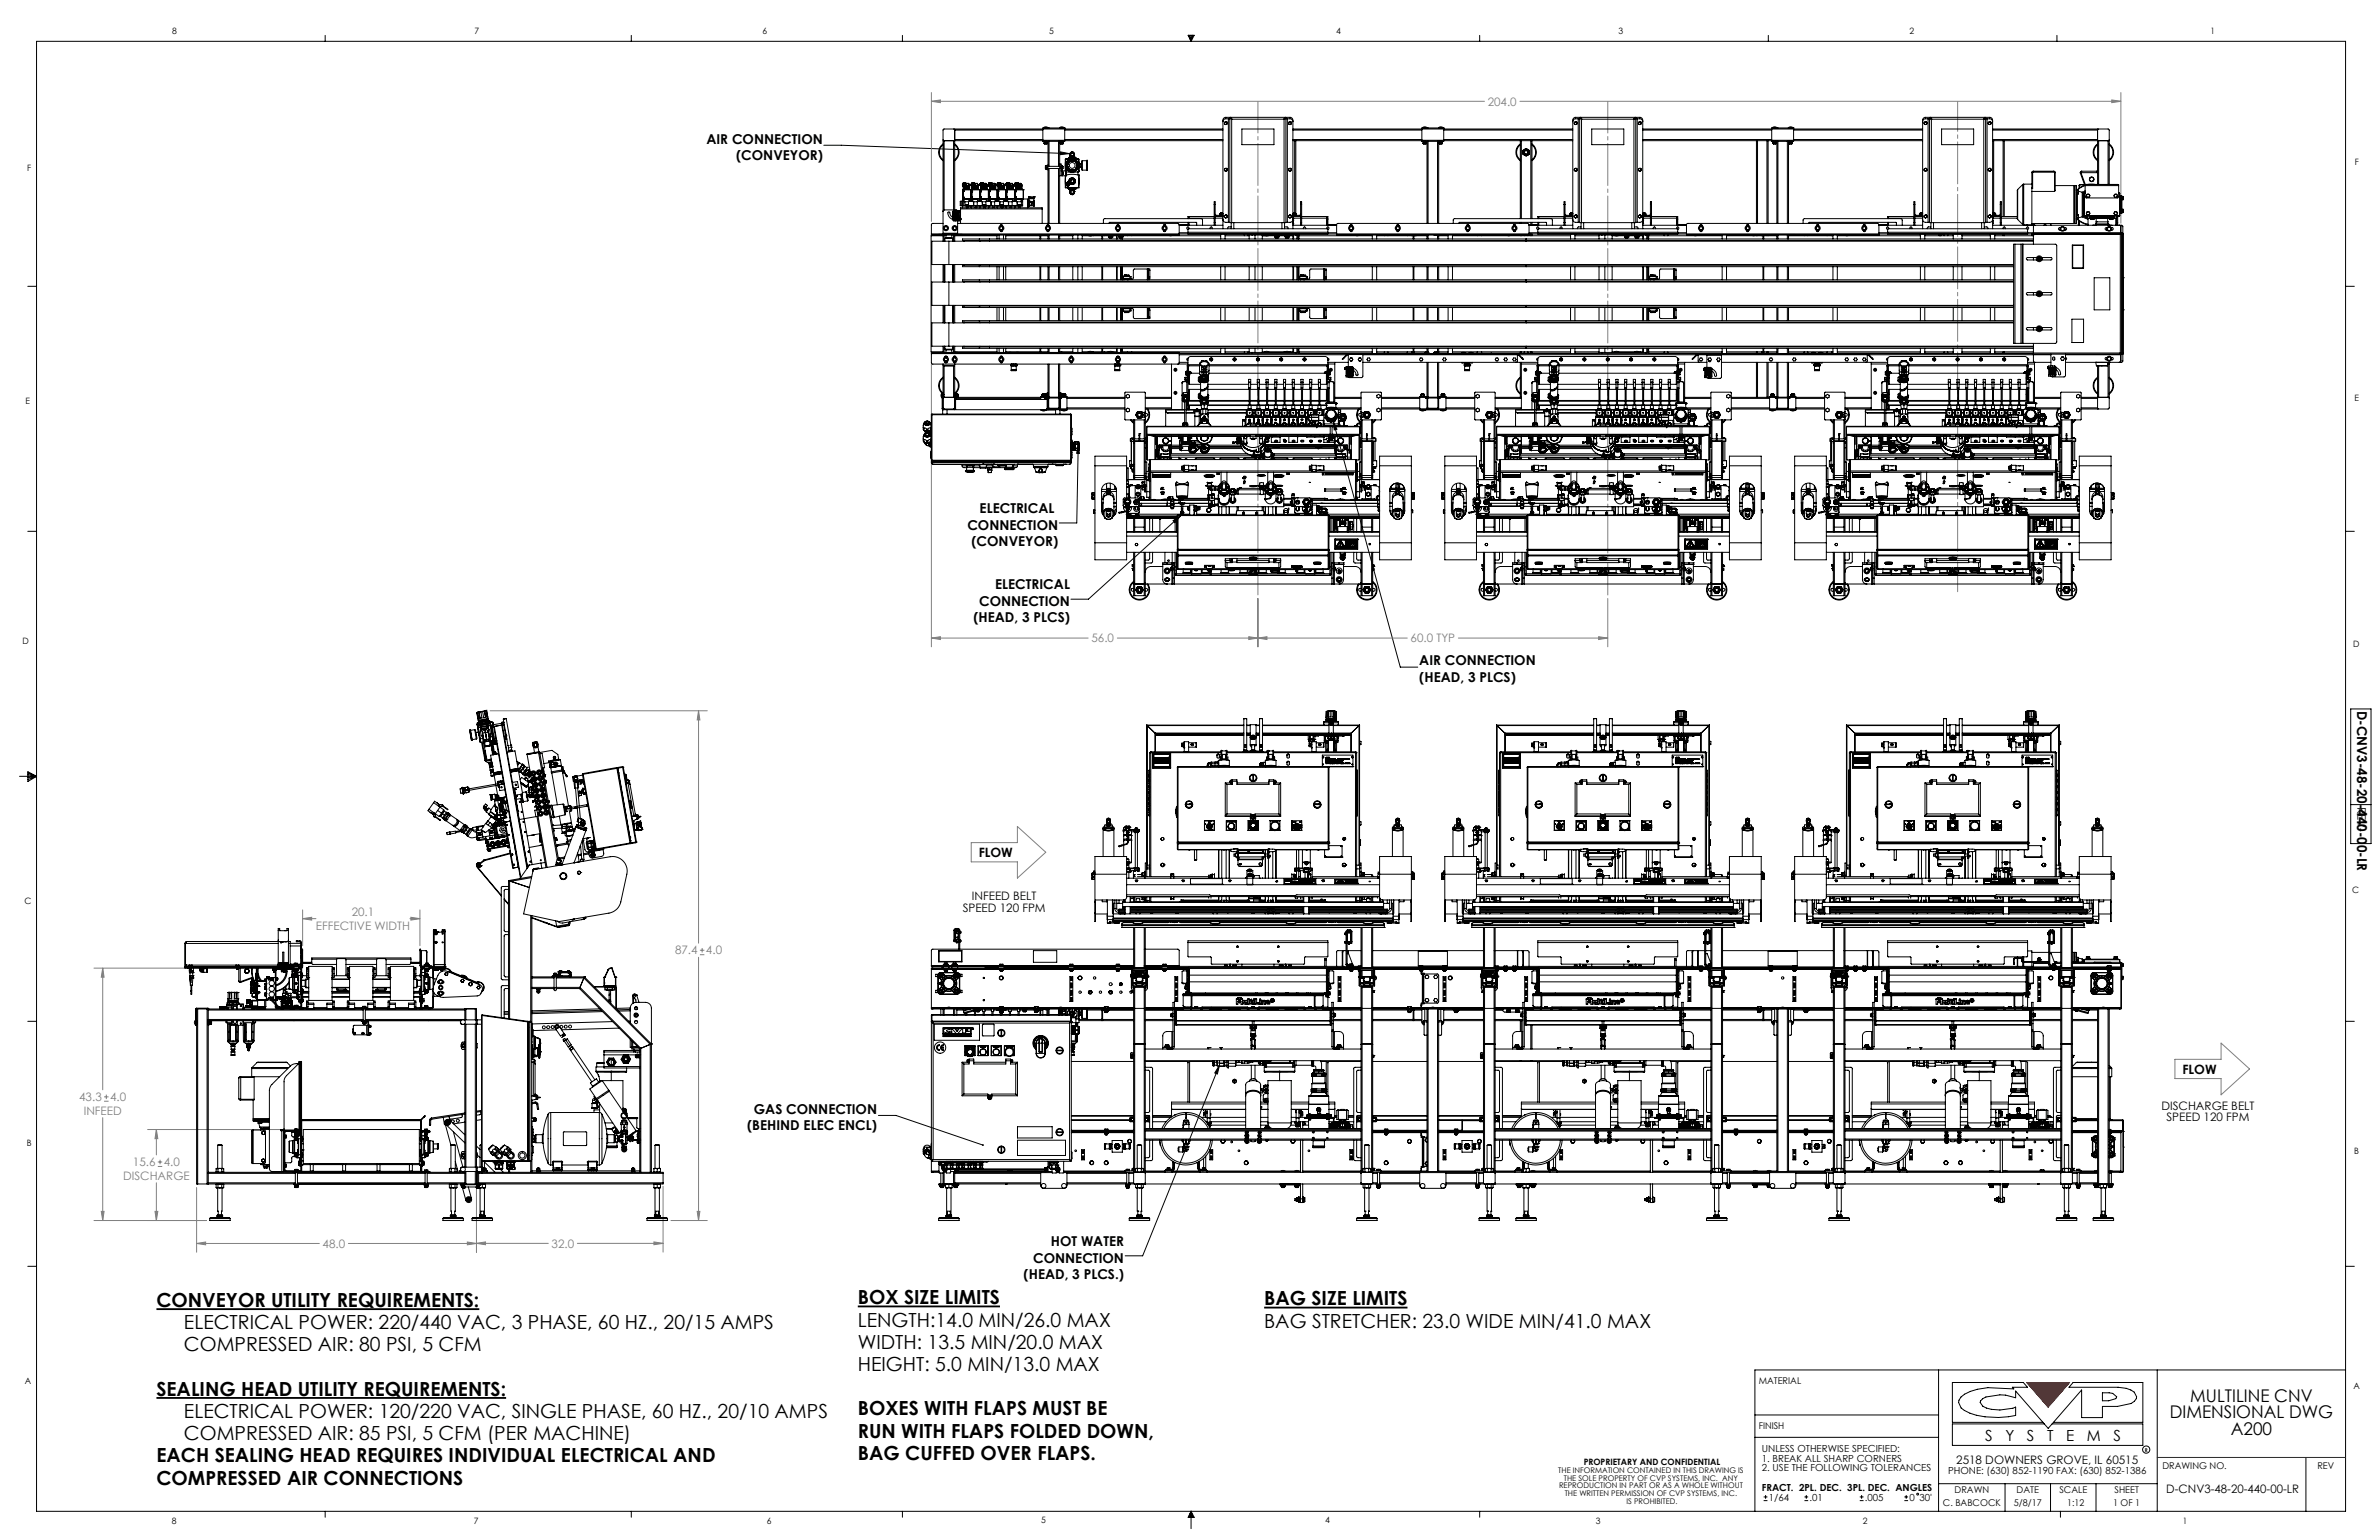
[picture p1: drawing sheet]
<svg xmlns="http://www.w3.org/2000/svg" width="864mm" height="559mm" viewBox="0 0 864 559" stroke-linecap="round" stroke-linejoin="round" font-family="sans-serif">
<defs><g id="words">
<g font-size="7.1">
<text x="311.4" y="473.3">BOX SIZE LIMITS</text>
<text x="458.9" y="473.7">BAG SIZE LIMITS</text>
<text x="56.8" y="474.3">CONVEYOR UTILITY REQUIREMENTS:</text>
<text x="66.8" y="482.3">ELECTRICAL POWER: 220/440 VAC, 3 PHASE, 60 HZ., 20/15 AMPS</text>
<text x="311.4" y="481.3">LENGTH:14.0 MIN/26.0 MAX</text>
<text x="458.9" y="481.8">BAG STRETCHER: 23.0 WIDE MIN/41.0 MAX</text>
<text x="66.8" y="490.4">COMPRESSED AIR: 80 PSI, 5 CFM</text>
<text x="311.4" y="489.4">WIDTH: 13.5 MIN/20.0 MAX</text>
<text x="311.4" y="497.5">HEIGHT: 5.0 MIN/13.0 MAX</text>
<text x="56.8" y="506.5">SEALING HEAD UTILITY REQUIREMENTS:</text>
<text x="66.8" y="514.5">ELECTRICAL POWER: 120/220 VAC, SINGLE PHASE, 60 HZ., 20/10 AMPS</text>
<text x="311.4" y="513.6">BOXES WITH FLAPS MUST BE</text>
<text x="311.4" y="521.6">RUN WITH FLAPS FOLDED DOWN,</text>
<text x="66.8" y="522.6">COMPRESSED AIR: 85 PSI, 5 CFM (PER MACHINE)</text>
<text x="56.8" y="530.7">EACH SEALING HEAD REQUIRES INDIVIDUAL ELECTRICAL AND</text>
<text x="311.4" y="529.7">BAG CUFFED OVER FLAPS.</text>
<text x="56.8" y="538.7">COMPRESSED AIR CONNECTIONS</text>
</g>
<g font-size="6.3">
<text x="795.1" y="508.6">MULTILINE CNV</text>
<text x="787.7" y="514.6">DIMENSIONAL DWG</text>
<text x="809.8" y="520.7">A200</text>
</g>
<g font-size="5.6">
<text x="720.6" y="523">S</text>
<text x="728" y="523">Y</text>
<text x="735.8" y="523">S</text>
<text x="743.1" y="523">T</text>
<text x="750.1" y="523">E</text>
<text x="757.6" y="523">M</text>
<text x="767.2" y="523">S</text>
</g>
<g font-size="4.9">
<text x="256.5" y="52.1">AIR CONNECTION</text>
<text x="267.2" y="58">(CONVEYOR)</text>
<text x="355.6" y="186.2">ELECTRICAL</text>
<text x="351.2" y="192.1">CONNECTION</text>
<text x="352.6" y="198.1">(CONVEYOR)</text>
<text x="361.3" y="213.9">ELECTRICAL</text>
<text x="355.4" y="219.8">CONNECTION</text>
<text x="353.4" y="225.8">(HEAD, 3 PLCS)</text>
<text x="515.2" y="241.5">AIR CONNECTION</text>
<text x="515.2" y="247.4">(HEAD, 3 PLCS)</text>
<text x="855.6" y="258" transform="rotate(90 855.6 258)">D-CNV3-48-20-440-00-LR</text>
<text x="273.7" y="404.2">GAS CONNECTION</text>
<text x="271.2" y="410.1">(BEHIND ELEC ENCL)</text>
<text x="381.5" y="452.2">HOT WATER</text>
<text x="375" y="458.1">CONNECTION</text>
<text x="371.6" y="464.1">(HEAD, 3 PLCS.)</text>
</g>
<g font-size="4.7">
<text x="355.3" y="311.1">FLOW</text>
<text x="792.2" y="389.7">FLOW</text>
</g>
<g font-size="4.2" fill="#808080">
<text x="540" y="38.3">204.0</text>
<text x="396.2" y="233.1">56.0</text>
<text x="512.1" y="233.1">60.0 TYP</text>
<text x="127.7" y="332.4">20.1</text>
<text x="114.7" y="337.5">EFFECTIVE WIDTH</text>
<text x="245" y="346.3">87.4</text>
<text x="256.3" y="346.3">4.0</text>
<text x="28.7" y="399.5">43.3</text>
<text x="40" y="399.5">4.0</text>
<text x="30.4" y="404.6">INFEED</text>
<text x="48.2" y="423.2">15.6</text>
<text x="59.5" y="423.2">4.0</text>
<text x="44.7" y="428.3">DISCHARGE</text>
<text x="117.1" y="452.8">48.0</text>
<text x="200.2" y="452.7">32.0</text>
</g>
<g font-size="4.2">
<text x="855.9" y="292.9" transform="rotate(90 855.9 292.9)">REV-</text>
<text x="352.8" y="326.6">INFEED BELT</text>
<text x="349.5" y="330.8">SPEED 120 FPM</text>
<text x="784.6" y="402.7">DISCHARGE BELT</text>
<text x="786.5" y="406.8">SPEED 120 FPM</text>
<text x="710.1" y="531.2">2518 DOWNERS GROVE, IL 60515</text>
<text x="786.4" y="541.8">D-CNV3-48-20-440-00-LR</text>
</g>
<g font-size="3.5">
<text x="639.5" y="526.8">UNLESS OTHERWISE SPECIFIED:</text>
<text x="639.5" y="530.4">1. BREAK ALL SHARP CORNERS</text>
<text x="639.5" y="533.9">2. USE THE FOLLOWING TOLERANCES</text>
<text x="707.2" y="534.9">PHONE: (630) 852-1190 FAX: (630) 852-1386</text>
<text x="639.5" y="540.9">FRACT. 2PL. DEC. 3PL. DEC. ANGLES</text>
<text x="642.1" y="544.5">1/64</text>
<text x="656.9" y="544.5">.01</text>
<text x="677" y="544.5">.005</text>
<text x="693.1" y="544.5">0</text>
<text x="696.8" y="544.5">30'</text>
</g>
<g font-size="3.4">
<text x="638.4" y="502.2">MATERIAL</text>
<text x="638.4" y="518.7">FINISH</text>
<text x="785" y="533">DRAWING NO.</text>
<text x="841.2" y="533">REV</text>
<text x="709.5" y="541.8">DRAWN</text>
<text x="732.1" y="541.8">DATE</text>
<text x="747.6" y="541.8">SCALE</text>
<text x="767.6" y="541.8">SHEET</text>
<text x="705.3" y="546.5">C. BABCOCK</text>
<text x="731.1" y="546.5">5/8/17</text>
<text x="750.4" y="546.5">1:12</text>
<text x="767.1" y="546.5">1 OF 1</text>
</g>
<g font-size="3.2">
<text x="62.5" y="12.4">8</text>
<text x="172.3" y="12.3">7</text>
<text x="276.8" y="12.4">6</text>
<text x="380.9" y="12.4">5</text>
<text x="485" y="12.3">4</text>
<text x="587.5" y="12.4">3</text>
<text x="693.2" y="12.4">2</text>
<text x="802.4" y="12.4">1</text>
<text x="854.9" y="59.8">F</text>
<text x="9.9" y="62">F</text>
<text x="9.3" y="146.5">E</text>
<text x="854.7" y="145.5">E</text>
<text x="8.2" y="233.6">D</text>
<text x="854.3" y="234.9">D</text>
<text x="8.9" y="328.1">C</text>
<text x="853.9" y="324.1">C</text>
<text x="9.7" y="415.8">B</text>
<text x="854.6" y="418.6">B</text>
<text x="9" y="502">A</text>
<text x="854.3" y="503.9">A</text>
<text x="574.9" y="531.6">PROPRIETARY AND CONFIDENTIAL</text>
<text x="62.3" y="552.9">8</text>
<text x="172" y="552.9">7</text>
<text x="278.3" y="552.9">6</text>
<text x="377.9" y="552.8">5</text>
<text x="481" y="552.8">4</text>
<text x="579.3" y="552.8">3</text>
<text x="676.2" y="552.9">2</text>
<text x="792.4" y="552.8">1</text>
</g>
<g font-size="2.8">
<text x="565.7" y="534.5">THE INFORMATION CONTAINED IN THIS DRAWING IS</text>
<text x="567.7" y="537.3">THE SOLE PROPERTY OF CVP SYSTEMS, INC. ANY</text>
<text x="565.9" y="540.1">REPRODUCTION IN PART OR AS A WHOLE WITHOUT</text>
<text x="568" y="542.9">THE WRITTEN PERMISSION OF CVP SYSTEMS, INC.</text>
<text x="590.5" y="545.8">IS PROHIBITED.</text>
</g>
<text font-size="1.9" x="778.6" y="526.9">R</text>
</g></defs>
<path d="M56.8 475h117.2M311.4 474.1h51.6M458.9 474.5h52M56.8 507.3h126.9" fill="none" stroke="#000" stroke-width=".66" stroke-linecap="butt"/>
<g fill="none" stroke="#808080" stroke-width=".36">
<path d="M338.1 36.8l3.3-.5v1zM338.1 33.6v46.7M338.1 36.8h200.8M551.7 36.8h218.2M766.6 36.3l3.3 .5-3.3 .5zM769.9 33.6v47.4M338.1 132.2v102.5M456.6 217.2v17.5M583.6 217.2v17.5M338.1 231.5l3.3-.5v1.1zM338.1 231.5h56.9M405.6 231.5h105.3"/>
<path d="M453.3 231l3.3 .5-3.3 .6zM456.6 231.5l3.3-.5v1.1zM529.4 231.5h54.2M580.3 231l3.3 .5-3.3 .6zM177.9 257.9h78.9M253.6 257.9l.5 3.3h-1zM253.6 257.9v84.3M352.6 305.8h16.7v-5.9l10.3 9.3-10.3 9.4v-5.9h-16.7zM109.9 333.3l3.2-.5v1.1zM109.9 330.2v12.9M109.9 333.3h4.8M148.8 333.3h3.6"/>
<path d="M149.2 332.8l3.2 .5-3.2 .6zM152.4 330.2v12.9M34.1 351.3h70.9M37.3 351.3l.5 3.3h-1zM37.3 351.3v44.1M253.6 347.3v95.6M254.1 346.4h1.6M254.1 344.8h1.6M254.9 344v1.6M37.8 399.6h1.6M37.8 398h1.6M38.6 397.2v1.6"/>
<path d="M789.5 384.4h16.8v-5.9l10.3 9.4-10.3 9.4v-5.9h-16.8zM37.3 405.6v37.3M53.6 409.9h55.2M56.8 409.9l.5 3.3h-1zM56.8 409.9v9.2M36.8 439.6h1l-.5 3.3zM56.3 439.6h1l-.5 3.3zM56.8 429.2v13.7M57.3 423.3h1.6M57.3 421.6h1.6M58.1 420.8v1.7M71.4 430.9v23.5"/>
<path d="M173 430.9v23.5M240.7 430.5v23.8M253.1 439.6h1l-.5 3.3zM34.1 442.9h40.8M71.4 451.2l3.2-.5v1zM71.4 451.2h44.5M126.5 451.2h46.5M169.7 450.7l3.3 .5-3.3 .5zM173 451.2l3.2-.6v1.1zM173 451.2h26M209.6 451.2h31.1M237.4 450.6l3.3 .6-3.3 .5z"/>
<path d="M243.6 442.9h13.2"/>
</g>
<g fill="none" stroke="#000" stroke-width=".36">
<path d="M13.3 15h838.2v533.4h-838.2zM118 12.8v2.2M229.2 12.8v2.2M327.6 12.8v2.2M431.3 12.8h2.2l-1.1 2.2zM431.5 12.8l.9 2.2M432 12.8l.4 2.2M432.7 12.8l-.3 2.2M433 12.8l-.6 2.2M537.1 12.8v2.2M641.9 12.8v2.2M746.7 12.8v2.2"/>
<path d="M299 52.7h6.4l82.8 3M384.9 55.1l3.3 .6-3.4 .4zM10.1 103.9h3.2M851.5 103.9h3.1M483.9 152.7l24.4 89.4h6.4M483.9 152.7l1.4 3.1-1 .2zM391.4 161.2l.4 3.3h-1zM391.4 161.2l-.5 28.6h-6.4M10.1 192.8h3.2M425.8 188.9l2.8-1.8-2.1 2.6zM428.6 187.1l-33.5 30.3h-6.3M851.5 192.8h3.1"/>
<path d="M853.3 257.2h7.4v48.9h-7.4zM7.1 281.7h6.2M10.1 280l3.2 1.7-3.2 1.9zM10.1 280.5l3.2 1.2M10.1 281.1l3.2 .6M13.3 281.7l-3.2 1.2M13.3 281.7l-3.2 .5M853.3 292h7.4M10.1 370.6h3.2M851.5 370.6h3.1M442.7 386.5l-.8 3.2-.9-.4zM442.7 386.5l-27.9 69.2h-6.4"/>
<path d="M318.9 404.7h6.3l31.6 10.8M10.1 459.5h3.2M851.5 459.5h3.1M703.7 497.1v51.3M783.1 497.1v51.3M851.5 497.1h-214.5v51.3M637 513.4h66.7M741.6 516.1h-32.9v-14.5h25.8l1.5 1.8h-5.5l.5 .6-9.4-.5a16 16 0 0 0-9.7 3.4l-.8 1.2-.1 .8 .9 2a15.6 15.6 0 0 0 8.7 3.2l4.9 .2 6.2-.7v-3a15.3 15.3 0 0 1-11.9-.3l-1-1.4 .9-1.3a15.2 15.2 0 0 1 12-.4v-2.4l11.8 13.5 12.1-13.9v10h7.6v-4.1h5.5l4.9-1 1.2-.8 .7-1 .1-.7-.9-1.7-2.9-1.3-2.9-.4h-17.8l1.4-1.8h25.4v14.5h-32.4M742.1 516.7h-33.4v7.8h69.2v-7.8h-33M763.2 505.4l3.7 .2 1.5 1.2-.3 .7-2.6 .8h-2.3zM637 521.5h66.7M703.7 538.4h79.4"/>
<path d="M727.9 538.4v10M744.4 538.4v10M760.9 538.4v10M837.1 528.8v19.6M118 548.4v2.1M229.2 548.4v2.1M327.6 548.4v2.1M432.4 548.4v6.3M432.4 548.4l1.1 2.2h-2.2zM432.4 548.4l.6 2.2M432.4 548.4l-.9 2.2M432.4 548.4l-.4 2.2"/>
<path d="M432.4 548.4l.3 2.2M537.1 548.4v2.1M640.2 544.5h1.4M640.2 543.2h1.4M640.9 542.5v1.3M655 544.5h1.4M655 543.2h1.4M655.7 542.5v1.3M675.1 544.5h1.4M675.1 543.2h1.4M675.8 542.5v1.3M691.3 544.5h1.3"/>
<path d="M691.3 543.2h1.3M692 542.5v1.3M748 548.4v2.1"/>
<circle cx="779.1" cy="526" r="1.31"/>
<circle cx="696.1" cy="542.1" r=".33"/>
</g>
<path d="M176.1 257.9h1M176.3 257.6l.7 .7M176.6 257.4v1M177 257.6l-.7 .7" fill="none" stroke="#c0c0c0" stroke-width=".36"/>
<path d="M456.6 36.8v179.1M583.6 36.8v179.1" fill="none" stroke="#808080" stroke-width=".36" stroke-dasharray="15.2 1.3 1.3 1.3" stroke-dashoffset="3.8"/>
<path d="M710.6 36.8v177.9" fill="none" stroke="#808080" stroke-width=".36" stroke-dasharray="15.2 1.3 1.3 1.3" stroke-dashoffset="4.4"/>
<g fill="none" stroke="#f00" stroke-width=".36">
<path d="M735.7 501.6h15.6l-7.8 9zM736 501.6l-.2 .2M736.2 501.6l-.3 .3M736.5 501.6l-.4 .5M736.7 501.6l-.5 .6M737 501.6l-.7 .8M737.3 501.6l-.9 .9M737.5 501.6l-.9 1M737.8 501.6l-1.1 1.2M738 501.6l-1.2 1.3M738.3 501.6l-1.4 1.4M738.6 501.6l-1.5 1.6"/>
<path d="M738.9 501.6l-1.7 1.7M739.1 501.6l-1.8 1.8M739.4 501.6l-2 2M739.6 501.6l-2.1 2.1M739.9 501.6l-2.2 2.3M740.2 501.6l-2.4 2.4M740.4 501.6l-2.5 2.6M740.7 501.6l-2.7 2.7M740.9 501.6l-2.7 2.8M741.2 501.6l-2.9 3M741.5 501.6l-3.1 3.1M741.7 501.6l-3.2 3.3"/>
<path d="M742 501.6l-3.4 3.4M742.2 501.6l-3.4 3.5M742.5 501.6l-3.6 3.7M742.8 501.6l-3.8 3.8M743 501.6l-3.9 4M743.3 501.6l-4.1 4.1M743.5 501.6l-4.1 4.2M743.7 510.4l-.2 .2M743.8 501.6l-4.3 4.4M744.1 501.6l-4.5 4.5M744.3 501.6l-4.6 4.7M744.6 501.6l-4.8 4.8"/>
<path d="M744.9 501.6l-4.9 5M745.1 501.6l-5 5.1M745.4 501.6l-5.2 5.2M745.4 508.4l-2 2.1M745.7 501.6l-5.4 5.3M745.9 501.6l-5.5 5.5M746.2 501.6l-5.6 5.6M746.4 501.6l-5.7 5.8M746.7 501.6l-5.9 5.9M747 501.6l-6.1 6M747.2 506.4l-3.9 3.9M747.2 501.6l-6.1 6.2"/>
<path d="M747.5 501.6l-6.3 6.3M747.7 501.6l-6.4 6.5M748 501.6l-6.6 6.6M748.3 501.6l-6.8 6.8M748.5 501.6l-6.8 6.9M748.8 501.6l-7 7M749 504.3l-5.9 5.9M749.1 501.6l-7.2 7.2M749.3 501.6l-7.3 7.3M749.6 501.6l-7.4 7.5M749.8 501.6l-7.5 7.6M750.1 501.6l-7.7 7.7"/>
<path d="M750.4 501.6l-7.9 7.9M750.6 501.6l-7.9 8M750.8 502.3l-7.8 7.7M750.9 501.6l-8.1 8.2M751.1 501.6l-8.2 8.3"/>
</g>
<path d="M783.1 528.8h68.4" fill="none" stroke="#0a412c" stroke-width=".36"/>
<path d="M356.6 415.2v.5h.4l-.2-.2 .3 .1v-.3zM442.7 386.5l-.8 3.2-.9-.4zM425.8 188.9l2.8-1.8-2.1 2.6zM483.9 152.7l1.4 3.1-1 .2zM391.4 161.2l.4 3.3h-1zM384.9 55.1l3.3 .6-3.4 .4z" fill="#000"/>
<g fill="#808080">
<path d="M453.3 231l3.3 .5-3.3 .6zM338.1 231.5l3.3-.5v1.1zM456.6 231.5l3.3-.5v1.1zM580.3 231l3.3 .5-3.3 .6zM338.1 36.8l3.3-.5v1zM766.6 36.3l3.3 .5-3.3 .5zM71.4 451.2l3.2-.5v1zM169.7 450.7l3.3 .5-3.3 .5zM173 451.2l3.2-.6v1.1zM237.4 450.6l3.3 .6-3.3 .5zM109.9 333.3l3.2-.5v1.1zM149.2 332.8l3.2 .5-3.2 .6zM56.8 409.9l.5 3.3h-1zM56.3 439.6h1l-.5 3.3zM36.8 439.6h1l-.5 3.3zM37.3 351.3l.5 3.3h-1z"/>
<path d="M253.6 257.9l.5 3.3h-1zM253.1 439.6h1l-.5 3.3z"/>
</g>
<g fill="none" stroke="#000" stroke-width=".36">
<path d="M342.3 52.2a3.7 3.7 0 0 0 0 6.1M342.3 52.5a3.5 3.5 0 0 0 0 5.5M342.7 51h-.4v33.6h5.3v-4.4M342.7 51v25.2M342.7 51h3.4M346.1 51h.5M346.1 51v25.2M346.6 52.2a3.7 3.7 0 0 1 0 6.1M346.6 47.2l-.3-.4-3.9 .1-.1 3.9 .4 .2M346.6 50.6l-.5 .4M346.6 50.6v.4M346.6 52.5a3.5 3.5 0 0 1 0 5.5"/>
<path d="M346.6 47.2v3.4M346.6 51v25.2M346.6 51h32M346.6 47.2h32M346.6 50.6h32M378.6 50.9v-4.5h7.9v4.5M378.6 50.9v.4h2.2M378.6 50.9h7.9M378.8 46.4l.1-.1a1.08 1.08 0 0 1 1.6 .1M378.8 46.4h.1M378.8 46.4h1.7M379 52h1.2"/>
<path d="M379 51.4h.6M379 51.9l.3 .1M379 52h.3M379 51.3v.1M379 51.9v.1M379 51.4v.5M379 52h.1M379.2 52.1h.8M379.3 52h.6M379.6 51.4h.6M379.6 51.9l.3 .1M379.6 51.9l-.3 .1"/>
<path d="M379.6 51.4v.5M379.9 52h.3M380.2 51.9l-.3 .1M380.2 51.9v.1M380.2 51.3v.1M380.2 51.4v.5M380.2 52h.1M380.4 60v.1M380.4 60l-.4 .1M380.4 51.3v8.7M380.5 46.4h.1M380.8 51.3v9.1"/>
<path d="M380.8 51.3h3.4M384.2 51.3v9.1M384.6 46.4h.1M384.6 46.4l.1-.1a1.08 1.08 0 0 1 1.6 .1M384.6 46.4h1.7M384.7 59.5h.5v4.3h1.7M384.7 51.3v29.8M384.8 52h1.2M384.8 51.4h.6M384.8 51.9l.4 .1M384.8 52h.4M384.8 51.3v.1"/>
<path d="M384.8 51.9v.1M384.8 51.4v.5M384.8 52h.1M385.1 52.1h.7M385.2 52h.6M385.4 51.4h.6M385.4 51.9l.4 .1M385.4 51.9l-.2 .1M385.4 51.4v.5M385.8 52h.2M386 51.9l-.2 .1M386 51.3v.1"/>
<path d="M386 51.9v.1M386 51.4v.5M386 52h.1M386.3 46.4h.1M386.5 50.9v.4h-2.3M386.5 51h57.4M386.5 47.2h57.4M386.5 50.6h57.4M386.8 59.2h.1M387 57.8l1.6-.3 2.8 .3 .3 1.7-.3 2.8-1.6 .2-2.8-.2-.3-1.7zM387.4 59.3v1.5M387.4 59.3v.2"/>
<path d="M387.5 59.5h-.1M387.5 59.5h.1M387.5 59.5v1M387.5 59.5l.1 .1M387.5 57.6l-.8 .1v4.3M387.6 59.1l-.2 .2M387.7 57.5h.1M387.7 57.5l-.2 .2M387.7 57.5v.1M387.8 57.5v.1M387.8 57.5h2.8M387.9 58.8h.1"/>
<path d="M387.9 58.7l-.5 .8M387.9 58.7v.1M387.9 58.8l-.3 .8M387.9 58.8l-.4 .7M388 58.8l-.4 .8M388.1 57.4h.3M388.1 57.2h.1M388.1 57v.4M388.2 57.2h.1M388.3 57.4v.1M388.4 56.3l.1 .4M388.4 56.3h.1"/>
<path d="M388.4 57h.5h-.2M388.4 57h.3M388.4 57.4h.8M388.4 57h-.3M388.5 58.2h1.4M388.5 58.2l-1.1 1.1M388.5 58.2l.3 .1M388.5 58.2l-.2 .2M388.5 56.7l.1 .1M388.5 55.6l-.2 .5 .2 .6M388.6 56.8v.2M388.6 56.8l.6 .3"/>
<path d="M388.6 56.8h.1M388.6 56.7v.1M388.6 56.8l-.1 .2M388.7 57.4h-.3M388.7 57.4h.5M388.7 57.2h.1M388.7 57v.4M388.8 58.2v.1M388.8 58.3l-.9 .5M388.8 58.3h.1M388.8 58.3v.1M388.8 58.4h.8"/>
<path d="M388.8 58.3h.8M389.2 55.2a.94 .94 0 0 0-.8 .9 .94 .94 0 0 0 .8 .9M389.2 55.2a.94 .94 0 0 1 .8 .9 .94 .94 0 0 1-.8 .9M389.2 57v.1M389.2 55.1l-.7 .4-.1 .8M389.2 55.1h.1M389.2 55.1l.6 .3 .3 .6-.2 .7-.7 .4M389.2 57.4h.8M389.6 58.3h.1M389.6 58.4h.1M389.6 58.3l.9 .5M389.6 58.2v.1"/>
<path d="M389.6 58.2h.3M389.7 57.2h.1M389.7 57.4h-.5M389.7 57.4h.3M389.7 56.8h.1M389.7 57v.4M389.8 56.8v.2M389.8 56.7v.1M389.8 56.8l.1 .2M389.9 55.5l.1 .3M389.9 58.2l1.1 1.1M389.9 58.2l.2 .2"/>
<path d="M390 56.4l-.1 .3M390 57h-.3M390 57h-.5h.2M390 57h.3M390 56v.2M390.1 57.4v.1M390.2 57.2h.1M390.3 57.4h-.3M390.3 57v.4M390.3 57.2h-.1M390.4 58.8h.1M390.4 58.8l.4 .8"/>
<path d="M390.5 58.8h.1M390.5 58.8h-.1M390.5 58.8l.3 .7M390.5 58.8l.4 .7M390.5 58.7l.5 .8M390.5 58.7v.1M390.6 57.5h.1M390.6 57.5v.1M390.7 57.5l.2 .2M390.7 57.5v.1M390.8 59.1l.2 .2M390.8 59.5h.1"/>
<path d="M390.8 59.5v.1M390.9 59.5v1M390.9 59.5h.1M390.9 59.5h-.1M390.9 59.5l-.1 .1M390.9 57.6l.8 .1v1.5M391 59.3v1.5M391 59.3v.2M391.7 59.2h.1M391.7 59.2v1.6M391.7 59.4h.9M391.9 59.8v.5"/>
<path d="M392 59.5l-.1 .3M392 59.7l-.1 .1M392 59.5v1.1M392 59.5h.6M392.6 59.5h.1M392.6 59.4v.1M392.6 59.5v1.1M392.6 59.4h.1M392.9 58.3l-.3 .2v3.1l.3 .1M392.9 58.3v3.4M392.9 58.3h1.5M394.4 58.3v3.4"/>
<path d="M394.5 58.2l-.1 .1M394.5 58.2v3.6M394.5 58.2h.1M394.5 58.2v3.7M394.5 58.2h.2M394.7 58.2v3.7M443.9 46.8h-97.3v.4M444.5 44.4v.5M444.5 44.9l.5 .3M444.6 45l.4 .2M444.9 44.2l-.3 .2M444.9 44.2h.1"/>
<path d="M445 44.2l.4 .2M445 44.2h.1M445.4 45l-.4 .2M445.5 44.4v.5M445.5 44.4l-.5-.3-.5 .3v.5M445.5 44.9l-.5 .3M445.9 43.1h.5M445.9 43.1h-1.3l-.6 .7-.1 .4M445.9 43.1v37.6M446.4 42.8l.7 .5M446.4 42.8v38h.7M446.7 42.6l.4 .7z"/>
<path d="M447.1 43.3v37.5M447.1 43.3h19M447.1 43.3h.1M450.8 46.8h11.7v5.7h-11.7zM466.1 43.3v37.5M466.1 43.3h.1M466.5 42.6l-.4 .7zM466.8 42.8l-.7 .5M466.8 42.8v38h-.7M466.8 43.1h.5M467.3 43.1h1.3l.5 .4 .2 .7M467.3 43.1v37.6"/>
<path d="M467.8 44.4v.5M467.8 44.9l.5 .3M467.9 45l.3 .2M468.2 44.2l-.3 .2M468.2 44.2h.1M468.3 44.2l.4 .2M468.3 44.2h.1M468.7 45l-.4 .2M468.7 44.4v.5M468.7 44.4l-.4-.3-.5 .3v.5M468.7 44.9l-.4 .3M469.3 46.8h101.6"/>
<path d="M469.3 51h46.8M469.3 47.2h46.8M469.3 50.6h46.8M470 51v26.3M470.4 51v26.6M516.1 50.9v-4.5h8v4.5M516.1 50.9v.4h2.3M516.1 50.9h8M516.4 46.4h.1M516.4 46.4l.1-.1a1.08 1.08 0 0 1 1.6 .1M516.4 46.4h1.7M516.6 52h1.2"/>
<path d="M516.6 51.4h.6M516.6 51.9l.3 .1M516.6 52h.3M516.6 51.3v.1M516.6 51.9v.1M516.6 51.4v.5M516.6 52h.1M516.8 52.1h.8M516.9 52h.6M517.2 51.4h.6M517.2 51.9l.3 .1M517.2 51.9l-.3 .1"/>
<path d="M517.2 51.4v.5M517.5 52h.3M517.8 51.9l-.3 .1M517.8 51.3v.1M517.8 51.9v.1M517.8 51.4v.5M517.8 52h.1M518 51.3v29.8M518.1 46.4h.1M518.4 51.3v29.8M518.4 51.3h3.4M521.8 51.3v29.8"/>
<path d="M522.2 46.4h.1M522.2 46.4l.1-.1a1.08 1.08 0 0 1 1.6 .1M522.2 46.4h1.7M522.3 51.3v29.8M522.4 52l1.1 .1M522.4 51.4h.6M522.4 51.9l.3 .1M522.4 52h.3M522.4 51.3v.1M522.4 51.9v.1M522.4 52h1.2M522.4 51.4v.5"/>
<path d="M522.4 52h.1M522.6 52.1h.8M522.7 52h.6M523 51.4h.6M523 51.9l.3 .1M523 51.9l-.3 .1M523 51.4v.5M523.3 52h.3M523.6 52l-.1 .1M523.6 51.9l-.3 .1M523.6 51.3v.1M523.6 51.9v.1"/>
<path d="M523.6 51.4v.5M523.6 52h.1M523.9 46.4h.1M524.1 50.9v.4h-2.3M524.1 51h46.8M524.1 47.2h46.8M524.1 50.6h46.8M551.9 52.2a3.7 3.7 0 0 0 0 6.1M551.9 52.5a3.5 3.5 0 0 0 0 5.5M551.9 51v28.3M552.3 51v28.3M552.8 55.3l.6 1"/>
<path d="M552.8 55.3v.7l.6 .3M553.4 54.2l-.6 .4v.7M553.4 54.2l-.6 1.1M553.4 54.2l.6-.3 .6 .3M553.4 54.2h1.2M553.4 56.3h1.2M553.4 56.3l.6 .4 .6-.4M554.6 54.2l.6 .4v.7M554.6 54.2l.6 1.1M555.2 55.3l-.6 1M555.2 55.3v.7l-.6 .3M555.7 51v28.3"/>
<path d="M556.1 52.2a3.7 3.7 0 0 1 0 6.1M556.1 52.5a3.5 3.5 0 0 1 0 5.5M556.1 51v28.3M571.5 44.4v.5M571.5 44.9v-.5l.5-.3 .5 .3v.5M571.5 44.9l.5 .3M571.6 45l.4 .2M571.9 44.2l-.3 .2M571.9 44.2h.1M572 44.2l.4 .2M572 44.2h.1M572.4 45l-.4 .2"/>
<path d="M572.5 44.4v.5M572.5 44.9l-.5 .3M572.9 43.1h.5M572.9 43.1h-1.3l-.6 .7-.1 .4M572.9 43.1v37.6M573.4 42.8l.7 .5M573.4 42.8v38h.7M573.7 42.6l.4 .7zM574.1 43.3v37.5M574.1 43.3h19M574.1 43.3h.1M577.8 46.8h11.7v5.7h-11.7z"/>
<path d="M593.1 43.3v37.5M593.1 43.3h.1M593.5 42.6l-.4 .7zM593.8 42.8l-.7 .5M593.8 42.8v38h-.7M593.8 43.1h.5M594.3 43.1h1.3l.5 .4 .2 .7M594.3 43.1v37.6M594.8 44.4v.5M594.8 44.9l.5 .3M594.9 45l.3 .2M595.2 44.2l-.3 .2"/>
<path d="M595.2 44.2h.1M595.3 44.2h.1M595.3 44.2l.4 .2M595.7 45l-.4 .2M595.7 44.4v.5M595.7 44.4l-.4-.3-.5 .3v.5M595.7 44.9l-.4 .3M596.3 46.8h101.6M596.3 51h46.8M596.3 47.2h46.8M596.3 50.6h46.8M637.6 51v30.1"/>
<path d="M638 51v30.1M641.4 51v30.1M641.8 51v30.1M643.1 50.9v-4.5h8v4.5M643.1 50.9v.4h2.3M643.1 50.9h8M643.4 46.4l.1-.1a1.08 1.08 0 0 1 1.6 .1M643.4 46.4h.1M643.4 46.4h1.7M643.6 52h1.2M643.6 51.4h.6M643.6 51.9l.3 .1"/>
<path d="M643.6 52h.3M643.6 51.3v.1M643.6 51.9v.1M643.6 51.4v.5M643.6 52h.1M643.8 52.1h.8M643.9 52h.6M644.2 51.4h.6M644.2 51.9l.3 .1M644.2 51.9l-.3 .1M644.2 51.4v.5M644.5 52h.3"/>
<path d="M644.8 51.9l-.3 .1M644.8 51.3v.1M644.8 51.9v.1M644.8 51.4v.5M644.8 52h.1M645 51.3v29.8M645.1 46.4h.1M645.4 51.3v29.8M645.4 51.3h3.4M648.8 51.3v29.8M649.2 46.4l.1-.1a1.08 1.08 0 0 1 1.6 .1M649.2 46.4h.1"/>
<path d="M649.2 46.4h1.7M649.3 51.3v29.8M649.4 52l.2 .1M649.4 51.4h.6M649.4 51.9l.3 .1M649.4 52h.3M649.4 51.3v.1M649.4 51.9v.1M649.4 52h1.2M649.4 51.4v.5M649.4 52h.1M649.6 52.1h.8"/>
<path d="M649.7 52h.6M650 51.4h.6M650 51.9l.3 .1M650 51.9l-.3 .1M650 51.4v.5M650.3 52h.3M650.6 52l-1 .1M650.6 51.9l-.3 .1M650.6 51.3v.1M650.6 51.9v.1M650.6 51.4v.5M650.6 52h.1"/>
<path d="M650.9 46.4h.1M651.1 50.9v.4h-2.3M651.1 51h46.8M651.1 47.2h46.8M651.1 50.6h46.8M698.5 44.4v.5M698.5 44.9l.5 .3M698.6 45l.4 .2M698.9 44.2l-.3 .2M698.9 44.2h.1M699 44.2h.1M699 44.2l.4 .2"/>
<path d="M699.4 45l-.4 .2M699.5 44.4v.5M699.5 44.4l-.5-.3-.5 .3v.5M699.5 44.9l-.5 .3M699.9 43.1h.5M699.9 43.1h-1.3l-.6 .7-.1 .4M699.9 43.1v37.6M700.4 42.8l.7 .5M700.4 42.8v38h.7M700.7 42.6l.4 .7zM701.1 43.3h19M701.1 43.3v37.5"/>
<path d="M701.1 43.3h.1M704.8 46.8h11.7v5.7h-11.7zM720.1 43.3v37.5M720.1 43.3h.1M720.5 42.6l-.4 .7zM720.8 42.8l-.7 .5M720.8 42.8v38h-.7M720.8 43.1h.5M721.3 43.1h1.3l.5 .4 .2 .7M721.3 43.1v37.6M721.8 44.4v.5M721.8 44.9v-.5l.5-.3 .4 .3v.5"/>
<path d="M721.8 44.9l.5 .3M721.9 45l.3 .2M722.2 44.2l-.3 .2M722.2 44.2h.1M722.3 44.2h.1M722.3 44.2l.4 .2M722.7 45l-.4 .2M722.7 44.4v.5M722.7 44.9l-.4 .3M723.3 46.8h38.1v.4M723.3 51h38.1M723.3 47.2h38.1"/>
<path d="M723.3 50.6h38.1M723.7 51v26.3M727.1 51v27.6M727.6 51v27.6M761.4 52.2a3.7 3.7 0 0 0 0 6.1M761.4 51h.4M761.4 50.6l.4 .4M761.4 47.2l.3-.4 3.9 .2 .1 3.6-.5 .4M761.4 50.6v.4M761.4 52.5a3.5 3.5 0 0 0 0 5.5M761.4 47.2v3.4M761.4 51v15.9"/>
<path d="M761.8 51v15.9M761.8 51h3.4M765.2 51h.5v15.9M765.2 51v15.9M765.7 52.2a3.7 3.7 0 0 1 0 6.1M765.7 52.5a3.5 3.5 0 0 1 0 5.5M345.8 79.6l.5 .6M345.8 78.8l-.7-.7-.4-1.2h-.3a1.91 1.91 0 0 0 1.4 2.7M346.3 76.4h.7M346.3 77h.7M346.3 79.6h.7v.6M346.3 76.4l-.5 .5v2.7"/>
<path d="M346.3 76.8l-.3 .1v.6l.3 .2M346.3 78.9l-.3 .1v.7l.3 .1M346.3 76.4v3.8M346.3 78.1h-.4v.4h.4M346.7 77v2.6h1.3l-.1-1.8M346.7 78.5h.1M346.7 78.8h.1M346.7 78.1h.1M346.7 79.4h.1M346.7 79.4h1.3M346.7 77.7l1.2 .1M346.7 77.7v.1"/>
<path d="M346.7 77.8v1.3M346.7 77.8h1.2M346.9 79.1l.3 .2M346.9 79.1h.2M346.9 79.1v-1.2h.9v1.2M347 77h1.4M347 76.4v.6M347 76.4h.7M347 77.9h.1M347 78.6h.1M347 78v.6M347 78.6h.7"/>
<path d="M347 77.9h.7M347.1 79.1h.1M347.1 77l.1 .7M347.1 79v.1M347.1 77.5l-.2 .2M347.2 79.1v.2M347.2 78.7v.1M347.2 78.8l-.1 .2M347.2 78.7l-.3 .2 .2 .1M347.2 77.3h.3v.4M347.2 79.3h.3M347.2 79.1h.3"/>
<path d="M347.2 78.7h.3M347.2 78.8h.3M347.3 78.2l.1 .2zM347.5 79.1v.2M347.5 78.7l.3 .2-.2 .1M347.5 78.8l.1 .2M347.5 78.7v.1M347.6 76.4l-.4-.2h-4.4l-.5 .5M347.6 79.1h-.1M347.6 79.1h.2M347.6 79v.1M347.7 78.6h.1"/>
<path d="M347.7 77.9v.1M347.7 78v.6M347.7 76.4h.7v3.8h-.7M347.7 76.4v1.3M347.8 79.1l-.3 .2M347.9 78.5h.1M347.9 79.1h.1M347.9 78.1h.1M348 79.4h.1M348 79.3h.1M348 77v2.6M348.4 79.6h-.7v.6"/>
<path d="M348.4 79.1l.4 .1M348.5 79.1l-.1 .7M348.5 79.3h.2M348.5 79.7h.2M348.5 79.8h.2M348.7 75.8v-.4h29.6v.4M348.7 75.8v3.3M348.7 79.8v1.3M348.7 75.8h29.6M348.7 79.3l.1 .2M348.7 79.7h.1M348.8 79.2l-.1 .1"/>
<path d="M348.8 79.2v.3M348.8 79.5l-.1 .2M348.8 79.7l-.1 .1M348.8 79.5v.2M348.8 79.2h.1M348.8 79.8h-.1M349 73v1.6M349.4 67.2h.1M349.4 66.9v.3M349.4 66.7v.2M349.4 67.3l.2 .2M349.4 73h-.8v1.6l5.4 .1"/>
<path d="M349.4 73h.6M349.4 72.2h23.6v3.2M349.4 72.1l.1 .1M349.4 72.1h.1M349.4 68.9h.1M349.4 68.9v6.5M349.4 68.9h3M349.4 72.1h3M349.5 71.5h.1M349.5 71.8v.1M349.5 72h.1M349.5 71.7h.1"/>
<path d="M349.5 71.9v.1M349.5 71.9h.1M349.5 71.8h.1M349.5 71.5v.5M349.5 71.7v.2M349.5 69v.6M349.5 69.2v.2M349.5 69v.5M349.5 69l.1 .2M349.5 71.9l.1 .1M349.5 69.2h.1M349.5 69v.2"/>
<path d="M349.5 69.5h.1M349.5 69.6h.1M349.5 69.1v.1M349.5 69.4h.1M349.5 69h.1M349.6 67.5v.1M349.6 66.5l-.2 .2M349.6 69.2l-.1 .2M349.6 71.9v.1M349.6 71.8v.1M349.6 71.7v.1M349.6 71.6v.1"/>
<path d="M349.6 71.5v.1M349.6 71.9h.1M349.6 72h.1M349.6 71.8h.1M349.6 71.7h.1M349.6 71.6h.1M349.6 71.5h.1M349.6 67.5l.1 .1M349.6 68.9h.1M349.6 72.1h.1M349.6 68.9v3.2M349.6 66.5h.1"/>
<path d="M349.6 67.6h.1M349.6 66.5h.9M349.7 66.5h.3M349.7 66.5h-.1M349.7 67.6l-.1 4.5M349.7 67.6v1.2M349.8 73v1.7M349.9 66.8h-.2l.3 .2-.3 .2h.2M350 67.5l-.3 .1M350 66.5l.2 .2M350 66.5h1.5M350 67.6v1.2"/>
<path d="M350.1 68.2h.1M350.1 68.3l.2 .1M350.1 68.3h.1M350.1 72.2l-.1 1h1.6M350.1 68.2v.1M350.2 67.3h.1M350.2 66.9h.6v.3M350.2 66.7v.2M350.2 66.9v.3M350.2 67.3l-.2 .2M350.2 68.2h.4M350.2 68.3h.4"/>
<path d="M350.2 66.7h.6M350.2 68.2h-.1M350.2 68.2h.1M350.2 67.6l.2 .6M350.2 66.5h.2M350.3 67.6h.2M350.3 66.5h.2M350.3 68.2h-.2M350.3 68.4l.1 .2M350.3 68.2h.2M350.3 68.4h.2M350.3 72.2h.1"/>
<path d="M350.3 73.2v1.5M350.4 68.6h.1M350.4 68.4v.2M350.4 68.7v.1M350.4 66.5l.4 .2M350.4 68.7h.1M350.5 68.2l.1-.3v.7M350.5 68.4l-.1 .3M350.5 68.6h.1M350.5 68.7l-.1 .1M350.5 68.2h1.2M350.5 68.7h1"/>
<path d="M350.6 68.6v.1M350.6 66.5l.2 .2zM350.6 68.2h.7M350.6 68.3h.7M350.6 68.2v.1M350.6 68.6h.8M350.6 68.1h.1M350.7 67.3l-.1 .2zM350.7 66.5l.1 .1M350.8 66.7v.6M350.8 67.3l-.5 .3v.6M350.8 67.4l-.1 .1"/>
<path d="M350.8 67.4h.3M350.8 67.2l-.6 .1M350.8 66.6h.8M350.8 66.6v.1M350.8 67.3v.1M350.8 74.7h.1M350.8 74.3v1.1M351.1 67.4l-1.5 .2M351.1 67.6h.5M351.1 67.4v.2M351.3 68.2h.5M351.3 68.3h.5"/>
<path d="M351.3 68.2v.1M351.3 68.7l.1 .1M351.3 68.7l-.2 .1M351.3 68.7h.1M351.4 74.7h.1M351.4 74.3v1.1M351.4 68.1h.1M351.4 68.6h.1M351.5 68.7l.1 .1M351.5 68.2l-.1-.3v.7M351.5 68.4v.3M351.5 66.5l.1 .1"/>
<path d="M351.5 66.5l.1 1.1M351.6 72.2v1M351.6 72.2h.1M351.6 73.2v1.1M351.6 68.4l-.1 .2M351.6 67.5h.1M351.6 74.3h-1v.4M351.6 66.6v1.6M351.6 66.9h.1M351.6 67.1h.2M351.7 66.9l.1 .2M351.7 66.9l.3 .2"/>
<path d="M351.7 68.2h.1M351.8 68.2h.1M351.8 68.4h-1.3M351.8 67.1h.2M351.8 67.1v1.1M351.8 68.4v.4M351.8 68.3h.1M351.8 68.2v.1M351.9 68.3l-.1 .1M351.9 74.6v.1M352 67.1h.1M352 67.1v1.7"/>
<path d="M352.4 68.8v.1M352.4 72.1h.1M352.4 68.8l-3 .1M352.4 68.8l.1 .1M352.4 68.9h.1M352.4 68.9v3.2M352.5 68.9h.1M352.5 68.9v3.2M352.5 66.9v.3M352.6 67.2h.1M352.6 66.9v.3M352.6 67.3l.1 .2"/>
<path d="M352.6 74.6v.8M352.6 66.7v.2M352.6 67.3l.2 .2M352.6 72.1l.1 .1M352.6 68.9h.1M352.6 72.1h.1M352.6 68.9v4.1M352.6 68.9h3M352.6 72.1h3M352.6 71.5h.1M352.6 71.8v.1M352.6 72h.1"/>
<path d="M352.6 71.9v.1M352.6 71.7v.2M352.6 71.7h.1M352.6 71.8h.1M352.6 69l.1 .6M352.6 71.5l.1 .5M352.7 71.5h.1M352.7 71.5v.5M352.7 69.2v.2M352.7 69v.2M352.7 71.5v.1M352.7 71.6h.1"/>
<path d="M352.7 71.6v.1M352.7 71.7v.1M352.7 71.9v.1M352.7 71.9h.1M352.7 71.8v.1M352.7 69.2h.1M352.7 69.5h.1M352.7 69.6h.1M352.7 69.4h.1M352.7 69h.1M352.7 71.8h.1M352.7 71.7h.1"/>
<path d="M352.7 67.5h.1M352.7 66.5l-.1 .2M352.7 72.1h.1M352.7 68.9v3.2M352.8 67.5v.1M352.8 66.5h.3M352.8 66.5l-.2 .2M352.8 66.5h-.1M352.7 68.9h.1M352.8 66.5h.9M352.8 66.5h.1M352.8 67.6h.3"/>
<path d="M352.9 67.6l-.1 4.5M352.9 67.6v1.2M353 73h.1M353 74.6v.1M353.1 66.8h-.3l.3 .1-.3 .3h.3M353.1 67.6h.1M353.1 66.5l.2 .2M353.1 73.1l1.7 .1M353.1 73h-1.2h1.2M353.1 66.5h1.6M353.2 67.6v1.2M353.3 68.3l.1 .1"/>
<path d="M353.3 72.2l-.2 .9M353.3 68.2v.1M353.3 67.3h.1M353.3 66.7v.2M353.3 67.3l-.2 .2M353.3 68.2h.1M353.3 68.3h.1M353.3 66.7h.6M353.3 67.3h.6M353.3 66.9h.6v.3M353.3 66.9v.3M353.3 68.2h.5"/>
<path d="M353.3 68.3h.5M353.4 68.2h-.1M353.4 68.2h.1M353.4 68.4h.1M353.4 67.6h.1M353.4 66.5h.2M353.4 73.2v1.4M353.4 67.6h.3M353.4 66.5h.3M353.4 68.2h.3M353.4 68.4h.3M353.5 68.6h.1"/>
<path d="M353.5 67.6v.6M353.5 68.4v.2M353.5 72.2h.1M353.5 73.2v1.5M353.5 67.6h.1M353.5 68.6h.2M353.6 68.7v.1M353.6 66.5l.4 .2M353.6 68.7h.1M353.7 68.2h1.2M353.7 68.2l.1-.3v.7M353.7 68.4l-.1 .3"/>
<path d="M353.7 68.6h.1M353.7 68.7l-.1 .1M353.7 68.7h.9M353.8 66.5l.1 .2zM353.8 68.2h.7M353.8 68.3h.7M353.8 68.2v.1M353.9 67.3h.1M353.8 68.6h.7M353.8 68.1h.1M353.9 66.5l.1 .1M354 66.7v.6"/>
<path d="M354 67.3l-.4 .3M354 67.4l-.1 .1M354 66.6v.1M354 67.3v.1M354 67.4h.3M354 66.6h.8M354 74.7h.5M354 74.7v.7M354.3 67.4l-1.5 .2M354.3 67.6h.5M354.3 67.4v.2M354.5 68.2h.5"/>
<path d="M354.5 68.3h.5M354.5 68.2v.1M354.5 68.7l.1 .1M354.5 68.7l-.2 .1M354.5 68.7h.1M354.5 68.1h.1M354.5 74.7v.7M354.5 74.7h5.8M354.5 68.6h.2M354.6 68.7l.1 .1M354.7 68.2l-.2-.3v.7M354.7 68.4l-.1 .3"/>
<path d="M354.7 66.5l.1 .1M354.7 66.5l.1 1.7M354.8 72.2v1M354.8 72.2h.1M354.8 73.2v1.5M354.8 67.6h.1M354.8 68.4l-.1 .2M354.8 66.6v.9M354.8 66.9h.1M354.8 67.1h.1M354.9 66.9v.2M354.9 66.9l.3 .2"/>
<path d="M354.9 67.1h.3M354.9 68.2h.1M354.9 67.1v1.1M354.9 68.4v.4M354.9 68.4h-1.2M355 68.2h.1M355 68.3h.1M355 68.2v.1M355 68.3l-.1 .1M355.1 74.6v.1M355.2 67.1h.1M355.2 67.1v1.7"/>
<path d="M355.6 68.8v.1M355.6 72.1h.1M355.6 68.8l-3 .1M355.6 68.8l.1 .1M355.6 68.9h.1M355.6 68.9v3.2M355.7 68.9v3.2M355.7 68.9h.1M355.7 66.7v.2M355.7 67.2h.1M355.7 67.3l.3 .3M355.7 66.9v.3"/>
<path d="M355.7 74.6v.8M355.8 66.7l-.1 .2M355.8 67.3l.2 .2M355.8 72.1v.1M355.8 68.9h.1M355.8 72.1h.1M355.8 68.9l-.1 4.1M355.8 68.9h3M355.8 72.1h3M355.8 71.5h.1M355.8 71.8v.1M355.8 72h.1"/>
<path d="M355.8 71.9v.1M355.8 71.7v.2M355.8 71.8h.1M355.8 69l.1 .6M355.8 71.5v.5M355.9 71.5v.5M355.9 69.2v.2M355.9 69v.2M355.9 71.7v.1M355.9 71.5v.1M355.9 71.6h.1M355.9 71.6v.1"/>
<path d="M355.9 71.9v.1M355.9 71.9h.1M355.9 71.8v.1M355.9 71.5h.1M355.9 71.7h.1M355.9 69.2h.1M355.9 69.5h.1M355.9 69.6h.1M355.9 69h.1M355.9 69.4h.1M355.9 71.8h.1M355.9 72.1h.1"/>
<path d="M355.9 68.9v3.2M356 66.5l-.3 .2M356 67.6h.1M356 67.5v.1M356 66.5h.3M356 66.5l-.2 .2M355.9 68.9h.1M356 66.5h.9M356 66.5h.1M356.1 67.6l-.1 4.5M356.1 67.6v1.2M356.1 73h.1"/>
<path d="M356.1 74.6v.1M356.2 66.8h-.2h.2l.1 .4h-.3h.2M356.3 66.5l.2 .2M356.3 73.1l1.6 .1M356.3 73h-1.2h1.2M356.3 66.5h1.6M356.3 67.6v1.2M356.4 72.2l-.1 .9M356.4 68.3l.2 .1M356.4 68.2v.1M356.5 67.3l-.5 .3M356.5 67.3h.1"/>
<path d="M356.5 66.7v.2M356.5 68.2h.1M356.5 68.3l.1 .1M356.5 68.3h.1M356.5 66.7h.6M356.5 66.9h.6v.3M356.5 66.9v.3M356.5 68.2h.4M356.5 68.3h.4M356.6 67.6h.1M356.6 66.5h.1M356.6 68.2h-.2"/>
<path d="M356.6 73.2v1.4M356.6 68.2h.1M356.6 68.4h.1M356.6 68.2h-.1M356.6 67.6h.3M356.6 66.5h.3M356.6 68.2h.2M356.6 68.4h.2M356.7 68.6h.1M356.7 67.6v.6M356.7 68.4v.2M356.7 72.2h.1"/>
<path d="M356.7 73.2v1.5M356.7 67.6h.1M356.8 68.7h.1M356.8 66.5h.2M356.8 68.2h1.3M356.8 68.2l.2-.3v.7h.9M356.8 68.7h1M356.8 68.4v.3M356.8 68.6h.1M356.9 66.5l.2 .2zM357.1 67.3h.1M356.9 68.2h.7"/>
<path d="M356.9 68.3h.7M356.9 68.2v.1M356.9 68.1h.1M357 67.5l-.3 .1M357 66.5l.2 .2M357 66.5l.2 .1M357.1 67.2l-.6 .1M357.2 66.7v.6M357.2 67.3l-.2 .2M357.2 67.4l-.2 .1M357.2 66.6v.1M357.2 67.3v.1"/>
<path d="M357.2 74.7v.7M357.2 67.4h.2M357.2 66.6h.8M357.2 74.3v1.1M357.4 67.4l-1.4 .2M357.4 67.6h.6M357.4 67.4v.2M357.6 68.2h.6M357.6 68.3h.6M357.6 68.2v.1M357.7 68.7h.1M357.7 68.7l-.2 .1"/>
<path d="M357.7 74.7h.1M357.7 68.1h.1M357.7 74.3v1.1M357.8 68.7l.1 .1M357.9 66.5l.1 .1M357.9 68.2l-.2-.3 .1 .9M357.9 68.4l-.1 .3M357.9 72.2v1M357.9 73.2l.1 1.1h-1.1v.4M357.9 72.2h.1M358 67.6h.1M358 68.4l-.1 .2"/>
<path d="M358 66.6h.1M358 66.6v1.6M358 66.6v.9M358 66.9h.1M358 67.1h.1M358.1 68.2h.1M358.1 68.4h-1.3M358.1 66.9v.2M358.1 66.9l.3 .2M358.1 67.1h.3M358.1 67.1v1.1M358.1 68.4v.4"/>
<path d="M358.2 68.2h.1M358.2 68.3h.1M358.2 68.2v.1M358.2 68.3l-.1 .1M358.2 74.6v.1M358.4 67.1h.1M358.4 67.1v1.7M358.8 68.8v.1M358.8 72.1h.1M358.8 68.8l-3 .1M358.8 68.9h.1M358.8 68.9v3.2"/>
<path d="M358.8 66.7v.6M358.8 67.3l.2 .3M358.8 67.3l.3 .3M358.9 74.6v.8M358.9 72.1l.1 .1M358.9 68.9v4.1M358.9 68.9h3M358.9 72.1h3M358.9 68.9h.1M358.9 72.1h.1M359 71.5v.5M359 71.5h.1"/>
<path d="M359 71.9v.1M359 71.9h.1M359 72h.1M359 71.8v.1M359 71.7v.2M359 69.4h.1M359 69h.1M359 71.5v.3M359 69v.6M359 67.6h.1M359 66.4l-.2 .3M359 69.2h.1"/>
<path d="M359 69v.2M359 69.2v.2M359.1 66.4l-.3 .3M359.1 66.4h.1M359.1 71.5v.5M359.1 69.2v.2M359.1 69v.2M359.1 71.7v.1M359.1 71.6v.1M359.1 71.5v.1M359.1 72h.1M359.1 71.9h.1"/>
<path d="M359.1 71.6h.1M359.1 71.9v.1M359.1 71.8v.1M359.1 71.8h.1M359.1 71.5h.1M359.1 71.7h.1M359.1 69.6h.1M359.1 69.5h.1M359.1 66.4h.9M359.1 67.6h.9M359.1 66.4l.6 .3M359.1 72.1h.1"/>
<path d="M359.1 68.9v3.2M359.1 68.9h.1M359.2 67.6v4.5M359.2 67.3h.2M359.2 66.7h.2M359.3 67.6v1.2M359.3 73h.1M359.3 74.6v.1M359.5 73.1l1.6 .1M359.5 73h-1.3h1.3M359.5 67.6v1.2M359.6 72.2l-.1 .9"/>
<path d="M359.6 68.3h.1M359.6 68.4h.2M359.6 68.4h.1M359.6 68.3v.1M359.7 68.3h.5M359.7 68.4h.5M359.7 67.3l-.6 .3M359.7 67.2v.1M359.7 66.8l.6 .1v.3h-.6M359.7 66.7v.1M359.7 66.8v.4M359.7 67.3l.9 .1"/>
<path d="M359.7 66.7h.6M359.7 68.2l-.1 .1M359.7 68.4h.1M359.7 68.2h.1M359.7 73.2v1.4M359.8 68.2l-.2 .1M359.8 68.2h.1M359.8 68.4h.1M359.8 68.2h1.4M359.8 68.4h1.4M359.8 72.2h.1M359.8 73.2v1.5"/>
<path d="M359.8 68.7h.1M359.8 67.7v.5M359.8 68.4v.3M359.9 68.7h.2M360 68.7h.1M360 68.2l.2-.3v.8M360 68.4v.3M360 66.4h-.2a.65 .65 0 0 1 .6 .6 .65 .65 0 0 1-.6 .7M360 67.6l-.2 .1M360 68.7h1M360 66.4l.3 .3M360.1 68.7h.1"/>
<path d="M360.1 68.1h.1M360.2 67.4l-.2 .2zM360.2 68.3h.7M360.2 68.4h.7M360.2 68.3v.1M360.3 66.5h.7M360.3 74.7h.6M360.3 74.7v.7M360.4 66.6h.7M360.6 67.4l-.3 .1M360.6 67.6h.5M360.6 67.4v.2"/>
<path d="M360.9 68.7l.1 .1M360.9 68.7h.1M360.9 68.1h.1M360.9 68.3h.5M360.9 68.4h.5M360.9 68.3v.1M360.9 74.7v.7M360.9 74.7h5.8M361 68.7l.1 .1M361 66.5l.2 .1M361 68.2l-.1-.3v.9h-.3M361 66.5l.1 .1"/>
<path d="M361 68.4v.3M361.1 72.2v1M361.1 72.2h.1M361.1 73.2v1.5M361.1 68.4v.3h-.9M361.1 67.6h.1M361.1 66.6h.1M361.1 66.6v1.6M361.2 66.6l-.1 .9M361.2 66.9h.1M361.2 67.1h.1M361.2 68.2l.2 .1"/>
<path d="M361.2 66.9v.2M361.2 66.9l.3 .2M361.2 67.1h.3M361.2 67.1v1.1M361.2 68.4v.4M361.4 68.3h.1M361.4 68.4h.1M361.4 68.3v.1M361.4 68.4h-.2M361.4 74.6v.1M361.5 67.1h.1M361.5 67.1v1.7"/>
<path d="M361.9 68.8v.1M361.9 72.1h.1M361.9 68.8l-3 .1M361.9 68.8l.1 .1M361.9 68.9h.1M361.9 68.9v3.2M362 68.9l.1 4.1M362.1 74.6v.8M362.1 72.1l.1 .1M362.1 68.9v3.2M362.1 68.9h3M362.1 72.1h3"/>
<path d="M362.1 68.9h.1M362.1 72.1h.1M362.1 71.5v.5M362.1 71.5h.1M362.1 71.8v.1M362.1 72h.1M362.1 71.7h.1M362.1 71.7v.2M362.1 71.9v.1M362.1 71.9h.1M362.1 71.8h.1M362.2 71.9v.1"/>
<path d="M362.2 71.7v.2M362.2 69v.6M362.2 71.5v.5M362.2 69v.5M362.2 66.4l-.3 .3 .3 .9M362.2 67.6h.1M362.2 69v.2M362.2 69.2h.1M362.2 69.5h.1M362.2 69.6h.1M362.2 69.2v.2M362.2 69h.1"/>
<path d="M362.2 69.4h.1M362.2 66.4h.1M362.2 66.4l-.2 .3 .2 .9M362.2 67.6h.4M362.2 66.4h.4l.3 .3M362.2 71.8v.1M362.2 71.7v.1M362.2 71.6v.1M362.2 71.5v.1M362.2 71.6h.1M362.2 71.9h.1M362.2 71.8h.1"/>
<path d="M362.2 72h.1M362.2 71.7h.1M362.2 71.5h.1M362.2 66.4h1M362.2 67.6h1M362.3 72.1h.1M362.3 68.9h.1M362.3 68.9v3.2M362.4 67.6v1.2M362.4 67.3h.2M362.4 66.7h.2M362.5 73h.1"/>
<path d="M362.5 74.6v.1M362.6 73.1l1.6 .1M362.6 73h-1.2h1.2M362.7 67.6v1.2M362.8 68.4h.1M362.8 68.3h.1M362.8 72.2l-.2 .9M362.8 68.3v.1M362.8 68.4h.2M362.8 67.3l-.2 .3M362.8 68.4h.6M362.8 68.3h.6"/>
<path d="M362.8 67.3l.9 .1M362.9 67.2l-.1 .1M362.9 66.8l.6 .2v.2h-.6M362.9 66.7v.1M362.9 66.8v.4M362.9 68.4h.1M362.9 66.7h.5M362.9 73.2v1.4M363 68.2l-.2 .1M363 68.7h.1M363 68.4h1.4M363 68.2l1.5 .1"/>
<path d="M363 67.7v.5M363 68.4v.3M363 72.2h.1M363 73.2v1.5M363 68.7h.3M363.2 68.7h.1M363.1 68.2l.2-.3v.8M363.1 68.7h.1M363.1 68.4v.3M363.2 67.6l-.2 .1M363.2 66.4h-.4a.64 .64 0 0 1 .8 .5 .64 .64 0 0 1-.6 .8M363.2 68.7h1"/>
<path d="M363.2 66.4l.2 .3M363.3 68.1h.1M363.4 67.3l-.2 .3zM363.4 68.4h.6M363.4 68.3h.6M363.4 68.3v.1M363.4 66.5h.8M363.5 74.7h.1M363.5 74.3v1.1M363.5 66.6h.8M363.7 67.4l-.3 .1M363.7 67.6h.6"/>
<path d="M363.7 67.4v.2M364 68.4h.1M364 68.3h.1M364 68.3v.1M364 68.7h.1M364 74.7h.1M364 68.2v-.3l.2 .3M364 68.7l.1 .1M364 68.4v.4h-.2M364 74.3v1.1M364 68.1h.1M364.1 68.4h.4"/>
<path d="M364.1 68.3h.4M364.1 68.3v.1M364.2 68.7v.1M364.2 68.4v.3M364.2 66.5l.1 .1M364.2 72.2v1M364.2 73.2l.1 1.1h-1.1v.4M364.2 72.2h.1M364.3 67.6h.1M364.3 68.4v.3h-1M364.3 67.5h.1M364.3 66.6v1.6"/>
<path d="M364.3 66.9h.1M364.3 67.1h.1M364.4 66.9v.2M364.4 66.9l.3 .2M364.4 67.1h.3M364.4 67.1v1.7M364.5 68.4h.1M364.5 68.4h-.1M364.5 68.3v.1M364.6 74.6v.1M364.7 67.1v1.7M365.1 68.8v.1"/>
<path d="M365.1 72.1h.1M365.1 68.8l-3 .1M365.1 68.8l.1 .1M365.1 68.9h.1M365.1 68.9v3.2M365.2 68.9v4.1M365.2 74.6v.8M365.3 72.1v.1M365.3 68.9h.1M365.3 72.1h.1M365.3 68.9v3.2M365.3 68.9h3"/>
<path d="M365.3 72.1h3M365.3 71.5v.5M365.3 71.5h.1M365.3 71.8v.1M365.3 72h.1M365.3 71.7v.2M365.3 69.4h.1M365.3 69h.1M365.3 69.6h.1M365.3 71.7h.1M365.3 71.9v.1M365.3 71.9h.1"/>
<path d="M365.3 71.8h.1M365.3 67.6h1.1M365.4 66.4l-.3 .3 .2 .9M365.4 71.5v.5M365.4 69.2v.2M365.4 69v.2M365.4 71.6h.1M365.4 71.5v.1M365.4 71.9v.1M365.4 71.9h.1M365.4 71.8v.1M365.4 69.2h.1"/>
<path d="M365.4 69.5h.1M365.4 69.6h.1M365.4 69h.1M365.4 69.4h.1M365.4 71.7h.1M365.4 66.4l-.2 .3 .2 .9M365.4 67.6h.4M365.4 66.4h.4l.2 .3M365.4 66.4h.1M365.4 68.9h.1M365.4 72.1h.1M365.4 71.7v.1"/>
<path d="M365.4 71.6v.1M365.4 71.8h.1M365.4 66.4h1M365.4 68.9v3.2M365.5 68.9v3.2M365.5 67.3h.3M365.5 66.7h.3M365.5 67.6v1.2M365.6 73h.1M365.6 74.6v.1M365.8 73.1l1.6 .1M365.8 73h-1.2h1.2"/>
<path d="M365.9 67.6v1.2M365.9 68.4h.1M365.9 68.3h.1M365.9 72.2l-.1 .9M365.9 68.3v.1M366 68.3h.1M366 68.4h.1M366 68.3v.1M366 66.7v.1M366 67.3l-.2 .3M366 68.3h.5M366 68.4h.5"/>
<path d="M366 67.3l.9 .1M366 66.7h.6M366 67.2v.1M366 66.8h.6v.4h-.6M366 66.8v.4M366.1 68.2l-.1 .1M366.1 68.4h.1M366.1 68.2h.1M366.1 73.2v1.4M366.1 68.2h1.5M366.1 68.4h1.5M366.1 68.2l-.2 .1"/>
<path d="M366.1 68.7h.1M366.1 67.7v.5M366.1 68.4v.3M366.1 72.2h.1M366.1 73.2v1.5M366.2 68.7h.3M366.3 68.7l-.1 .1M366.3 68.7h.1M366.3 68.2l.2-.3v.8M366.3 68.4l.1 .3M366.4 68.7l-.1 .1M366.4 66.4h-.4a.64 .64 0 0 1 .8 .6 .64 .64 0 0 1-.7 .7"/>
<path d="M366.4 67.6l-.2 .1M366.4 68.7h.9M366.4 66.4l.2 .3M366.4 68.1h.1M366.5 67.4l-.1 .2zM366.5 68.7h.7M366.5 68.3h.6M366.5 68.4h.6M366.5 68.3v.1M366.6 66.5h.8M366.7 74.7h.5M366.7 66.6h.8"/>
<path d="M366.7 74.7v.7M366.9 67.4l-.3 .1M366.9 67.6h.6M366.9 67.4v.2M367.1 68.3h.1M367.1 68.4h.1M367.1 68.3v.1M367.2 68.7h.1M367.2 68.2v-.3l.1 .3M367.2 68.4l-.2 .4M367.2 74.7h4M367.2 74.7v.7"/>
<path d="M367.2 68.1h.1M367.2 68.3h.5M367.2 68.4h.5M367.2 68.3v.1M367.3 68.7l.1 .1M367.3 68.7v.1M367.3 68.4v.3M367.4 66.5l.1 .1M367.4 72.2v1M367.4 72.2h.1M367.4 73.2v1.5M367.5 67.6h.1"/>
<path d="M367.5 67.5h.1M367.5 68.4l-.2 .3M367.5 66.6v1.6M367.5 66.9h.1M367.5 67.1h.1M367.6 68.2l.1 .1M367.6 66.9v.2M367.6 66.9l.2 .2M367.6 67.1h.2M367.6 68.4h.1M367.6 67.1v1.1M367.6 68.4v.4"/>
<path d="M367.7 68.3h.1M367.7 68.4h.1M367.7 68.3v.1M367.7 68.4h-.1M367.7 74.6v.1M367.8 67.1h.1M367.8 67.1v1.7M368.3 68.8v.1M368.3 72.1h.1M368.3 68.8l-3 .1M368.3 68.9h.1M368.3 68.9v3.2"/>
<path d="M368.3 68.9l.1 4.1M368.4 74.6v.8M368.4 72.1l.1 .1M368.4 68.9h.1M368.4 72.1h.1M368.4 68.9v3.2M368.4 68.9h3M368.4 72.1h3M368.5 71.5v.5M368.5 71.5h.1M368.5 71.8v.1M368.5 72h.1"/>
<path d="M368.5 71.9v.1M368.5 71.7v.2M368.5 69.4h.1M368.5 69h.1M368.5 69.6h.1M368.5 71.7h.1M368.5 71.9h.1M368.5 71.8h.1M368.5 66.4l-.2 .4 .2 .8M368.5 67.6h.1M368.5 66.4h.1M368.5 69.2v.2"/>
<path d="M368.5 69v.2M368.5 71.5l.1 .1M368.5 71.6h.1M368.5 71.5v.1M368.5 69.2h.1M368.5 69.5h.1M368.5 66.4h1.1M368.5 67.6h1.1M368.6 66.4l-.3 .3 .2 .9M368.6 67.6h.4M368.6 66.4h.3l.3 .3M368.6 72.1h.1"/>
<path d="M368.6 68.9h.1M368.6 71.9l-.1 .1M368.6 71.8v.1M368.6 71.7v.1M368.6 71.6v.1M368.6 68.9v3.2M368.7 68.9v3.2M368.7 67.6v1.2M368.7 67.3h.2M368.7 66.7h.2M368.8 73h.1M368.8 74.6v.1"/>
<path d="M368.9 73h-1.2h1.2M369 67.6v1.2M369.1 68.4h.1M369.1 68.3h.1M369.1 72.2l-.2 .9M369.1 68.3v.1M369.1 68.4h.2M369.2 67.2v.1M369.2 66.8l.6 .1v.3h-.6M369.2 66.7v.1M369.2 66.8v.4M369.2 67.3l-.2 .3"/>
<path d="M369.2 68.4h.5M369.2 68.3h.5M369.2 67.3l.9 .1M369.2 68.4h.1M369.2 73.2v1.4M369.3 68.4h.1M369.3 68.2h.1M369.3 68.2l-.2 .1M369.3 68.4h1.4M369.3 68.2h1.4M369.3 68.7h.1M369.3 67.7v.5"/>
<path d="M369.3 68.4v.3M369.3 72.2h.1M369.3 73.2v1.5M369.4 68.7h.2M369.5 68.7l-.1 .1M369.5 68.7h.1M369.5 68.2l.1-.3v.8M369.5 68.7h1M369.5 68.4v.3M369.5 67.6l-.2 .1M369.5 66.4h-.4a.64 .64 0 0 1 .8 .5 .64 .64 0 0 1-.6 .8M369.6 66.4l.2 .3h-.6"/>
<path d="M369.6 74.7v-.4h1v.4M369.6 68.1h.1M369.6 67.4v.2zM369.6 68.7h.8M369.7 68.4h.6M369.7 68.3h.6M369.7 68.3v.1M369.8 66.5l.9 .1M369.9 74.7h.1M369.9 66.6h.7M369.9 74.3v1.1M370.1 67.4l-.3 .1"/>
<path d="M370.1 67.6h.5M370.1 67.4v.2M370.3 68.4h.1M370.3 68.3h.1M370.3 68.3v.1M370.3 68.7h.2M370.3 68.7h.1M370.4 74.7h.1M370.4 68.2v-.3l.1 .3M370.4 68.4l-.3 .4M370.4 68.1h.1M370.4 74.3v1.1"/>
<path d="M370.4 68.4h.4M370.4 68.3h.4M370.4 68.3v.1M370.4 68.7h.1M370.5 68.7l.1 .1M370.5 68.7v.1M370.5 68.4v.3M370.6 72.2v1l-1.7-.1M370.6 72.2h.1M370.6 67.6h.1M370.6 68.4l-.1 .3M370.6 67.5h.1"/>
<path d="M370.6 66.6h.1M370.7 66.6l-.1 1.6M370.7 66.9h.1M370.7 73h.5M370.7 67.1h.1M370.7 68.4h.1M370.7 68.2h.1M370.7 68.2l.2 .1M370.7 66.9v.2M370.7 66.9l.3 .2M370.7 67.1h.3M370.7 67.1v1.1"/>
<path d="M370.7 68.4v.4M370.8 68.4h.1M370.8 68.3h.1M370.8 68.3v.1M370.9 68.4h-.2M370.9 68.3v.1M371 67.1v1.7M371.2 73l-.4 .9 .4 .7M371.2 72.2v2.5M371.4 68.8v.1M371.4 72.1h.1M371.4 68.8l-3 .1"/>
<path d="M371.4 68.8l.1 .1M371.4 68.9h.1M371.4 68.9v3.2M371.5 68.9h.1M371.5 68.9v3.2M373 72.5h.1M373 73.1h.1M373 74.4h.1M373 75.1h.1M373 73.8h.7M373.1 73.3l.1 .5M373.1 74.3l.1 .4"/>
<path d="M373.1 73.8v.5M373.1 73.3v.5M373.1 72.8h.1M373.1 72.8v.5M373.1 74.3v.4M373.1 74.7h2.1M373.2 72.8l-.1 .5M373.2 73.8l-.1 .5M373.3 73.8h.1M373.3 72.8v.1M373.3 74.7h.1M373.3 72.8h.1"/>
<path d="M373.5 71.5h1.9M373.5 71.5h.1M373.5 72.8v.5M373.5 71.4v.1M373.5 73.1l.2 .1M373.5 73.3v1M373.5 74.3v.4zM373.5 72.8l-.5 .1M373.5 73h.1M373.5 74.6h.1M373.6 72.9h.1M373.6 72.1h1.7"/>
<path d="M373.6 73.1h1.7M373.6 73.1l.1 .1M373.6 72.1v1M373.6 71.8v.1M373.6 71.9h1.7M373.6 73.1h.1M373.6 71.8h1.6M373.6 71.9v.2M373.6 71.8h.1M373.6 74.6v.1M373.6 74.4v.2M373.7 74.7h.1"/>
<path d="M373.7 74.4v.3M373.7 73.1h.1M373.7 74.4h-.2M373.7 74.4h.7M373.7 73.3l.4 .1M373.7 73.3v.5M373.7 73.8v.6M373.7 73.1v.2M373.8 71.6h.1M373.8 71.6v.2M374.1 73.4h.9M374.1 73.4l.3 .4"/>
<path d="M374.4 71.6v.3M374.4 73.8v.6M374.4 73.8h.6M375 71.6h.1M375 73.4v.4M375 73.8l-.6 .6M375 71.6v.2M375.2 74.7h.1M375.2 73.2v1.5M375.2 74.4h.1M375.2 73.2h.1M375.2 71.8v.1"/>
<path d="M375.2 71.8h.1M375.3 71.9v.2M375.3 72.9v1.7M375.3 72.1v1M375.3 74.6l.1 .1M375.3 73.1l-.3 .3M375.4 71.4h.1M375.4 72.9v1.8M375.4 72.9h.1M375.4 74.7h.1M375.4 72.9h-.1M375.4 71.5h.1"/>
<path d="M375.4 71.4v.1M375.5 72.9v1.7M378.3 75.8v5.3M379.5 60.7h.5M380 61.4l.4 .2M380 60.1h-.5v1.2h.5M380 60.1v1.3M380 61.4h.4M380 60.1h.4M380.4 61.4v.2M380.4 60.1v1.3M380.4 61.6v19.5"/>
<path d="M380.4 61.1h4.3M380.4 60.4h4.3M380.8 61.1v20M384.2 61.1v20M384.7 63.7h.5M385.2 61.3h.1M385.2 60.1h.1M385.2 62h1.7M385.3 60.1v.6M385.3 60.7v.6M385.3 61.3h.1M385.3 60.1h.1"/>
<path d="M385.3 60.7h.1M385.4 60.1l.1 .4M385.4 60.7l.1 .4M385.4 61.3h.1M385.4 60.1h.1M385.5 60.5l-.1 .2M385.5 60.5v.6M385.5 61.1l-.1 .2M385.5 60.1v.4M385.5 61.1v.2M385.5 61.3h.1M385.5 60.1h.1"/>
<path d="M385.6 60.1l.1 1.1M385.6 60.1v1.2M385.6 62v1.8M385.6 62.4l.3 .1M385.7 61.2l-.1 .1M385.7 61.1h.1M385.7 60.4h.1M385.7 62.4l-.1 .9M385.7 63.1h.2M385.7 62.7h.2M385.7 63.3h.2M385.8 60.4v.7"/>
<path d="M385.9 62.7l.1 .2M385.9 62.5l.1 .1M385.9 63.1h.1M386 62.9l-.1 .2M386 63.1l-.1 .2M386 62.9v.2M386 62.6l-.1 .1M386 62.6v.3M386 63.2l-.1 .1M386.7 63.8v4.4h1M386.8 60.8h.1M386.9 62h.1"/>
<path d="M386.9 63.8h.1M386.9 61.9v2M386.9 63.1h.2M386.9 62.7h.2M387 63.5l1.6-.2 2.8 .2 .3 1.7-.3 2.8-1.6 .2-2.8-.2-.3-1.7zM387.1 62.3v1.2M387.4 60.5l.5 .8M387.4 60.5h.1M387.4 60.8l1.1 1M387.4 67.3l.1 .1M387.4 67.3l.4 .1M387.4 66.2h.1"/>
<path d="M387.4 60.5l.1 .1M387.4 60.5v.3M387.4 60.8l.2 .1M387.5 60.5v.1M387.5 66.3h.1M387.5 67.3h.1M387.5 67.3v.1M387.5 66.2l-.1 1.1M387.5 66.1l-.1 .1M387.5 66.1l-.5 .7 .5 .6M387.5 67.4h.3M387.5 60.6h.1"/>
<path d="M387.5 66.1v.1M387.5 66.1h.1M387.5 67.4h.1M387.5 66.1h.3M387.5 60.6l.4 .6M387.6 60.5h.1M387.6 67.3h.1M387.6 60.5l-.1 .1M387.6 66.3h.2M387.6 60.5l.4 .7M387.6 60.5h-.1M387.6 60.5l.3 .7"/>
<path d="M387.6 66.3v1M387.7 68.2h.1M387.7 68.1v.1M387.8 66.1v.2M387.8 67.3h.1M387.8 66.3h.1M387.8 67.4h.1M387.8 66.1l.1 .2M387.8 66.1h.1M387.8 66.3v1M387.8 66.1l.1 .1M387.8 66.1l.5 .6-.4 .7"/>
<path d="M387.8 68.2h.1M387.8 68.2h2.8M387.9 61.2h.1M387.9 61.2v.1M387.9 61.3l.9 .5M387.9 61.3h.1M387.9 67.3l-.1 .1M387.9 67.3h.1M387.9 66.2v1.1M387.9 66.2h.1M387.9 61.2l.9 .5M388 61.2h-.1"/>
<path d="M388.1 66l.1 .4M388.1 68.7l.3 .1M388.1 68.5l.1 .1M388.1 68.5h.1M388.1 68.4v.3M388.2 68.6h.1M388.2 66.3a1.2 1.2 0 0 1 1.2-1.6 1.2 1.2 0 0 1 .9 1.8 1.2 1.2 0 0 1-2.1 0M388.2 65.1l-.1 .4M388.3 66.5l.2 .2M388.3 65.1l-.2 .5 .2 .9M388.3 61.7l.2 .1M388.3 66.5l.1 .1"/>
<path d="M388.3 68.2v.2M388.4 70l.1 .2M388.4 68.8h.5M388.4 68.4h.8M388.4 68.4h.3M388.4 68.4h-.3M388.4 64.9h-.1M388.4 65.8h.1M388.4 65.5h.1M388.4 66h.1M388.4 65.7v.1M388.4 65.5v.3"/>
<path d="M388.4 66l.2 .3M388.4 65.7h.1M388.4 65.8l.1 .2M388.5 65.5h.1M388.5 66h.1M388.5 65.7l-.1 .1M388.5 61.8h1.4M388.5 61.8h.3M388.5 65.7v.3M388.5 65.5l-.1 .2M388.5 66.7l.5 .2 .9-.2M388.5 64.8l.5-.2 .9 .2"/>
<path d="M388.5 64.8l-.2 .3M388.5 66l.1 .2M388.5 69.1l-.1 .2M388.5 66.7l.5 .2M388.5 68.8l.1 .2M388.6 68.8v.2M388.6 65.2h.1M388.6 66.2v.1M388.6 69h.1M388.6 66.2h.1M388.6 65.2v.1M388.6 66.3h.1"/>
<path d="M388.6 66.2l.3 .2M388.6 65.3l-.1 .2M388.6 66.3l.2 .1M388.7 65.2h.1M388.7 65.2l-.1 .1M388.7 68.7l-.3 .1M388.7 68.7l.2 .1M388.7 68.6h.1M388.7 68.5v.1M388.7 68.4v.3M388.7 65.2l-.2 .3M388.8 61.7h.1"/>
<path d="M388.8 61.7v.1M388.8 61.7h.8M388.8 65.1h.1M388.8 66.4h.1M388.8 65.1l-.2 .1M388.8 66.4l.3 .1M388.8 61.8h.1M388.8 61.8h.8M388.8 65.1l-.1 .1M388.9 66.4h.1M388.9 66.4l.1 .1M389 64.6l-.5 .2"/>
<path d="M389 66.5h.1M389 65h.1M389 65h.4M389 66.5h.4M389.1 65h.1M389.1 66.5h.1M389.1 65l-.3 .1M389.1 66.5h.2M389.1 66.9h.2M389.2 70.6h.1M389.2 68.7a.94 .94 0 0 1 .8 1 .94 .94 0 0 1-.8 .9M389.2 68.7a.94 .94 0 0 0-.8 .9 .94 .94 0 0 0 .8 1"/>
<path d="M389.2 68.7h.1M389.2 68.7l.2 .1M389.2 68.7l-.5 .2-.4 .7 .3 .7 .6 .3M389.2 68.4h-.5M389.2 68.4h.5M389.2 68.4h.8M389.3 65h.1M389.3 65l.3 .1M389.3 66.5h.1M389.4 66.5h.1M389.4 65h-.1M389.4 66.5h-.1"/>
<path d="M389.4 64.6l.5 .2M389.4 68.8h.1M389.5 68.8h.5M389.5 68.8l.3 .2M389.5 66.4h.1M389.5 66.4l-.1 .1M389.6 65.1h.1M389.6 61.7h.1M389.6 61.7v.1M389.6 66.4h.1M389.6 61.8h.3M389.6 61.8h.1"/>
<path d="M389.6 65.1l.2 .1M389.6 66.4l-.3 .1M389.6 65.1l.1 .1M389.7 68.6h.1M389.7 65.2h.1M389.7 68.7l-.3 .1M389.7 68.7l.3 .1M389.7 69h.1M389.7 68.4v.3M389.7 65.2l.2 .3M389.8 66.2v.1M389.8 66.2h.1"/>
<path d="M389.8 66.2l-.3 .2M389.8 66.3h.1M389.8 65.3l.1 .2M389.8 66.3l-.2 .1M389.8 68.8v.2M389.8 69l.1 .1M389.8 69v.1M389.9 69.1l.2 .6-.2 .5M389.9 66.7l-.5 .2M389.9 68.8l-.1 .2M389.9 66h.1M389.9 69.1l.1 .4"/>
<path d="M389.9 64.8l.2 .3M389.9 66l-.1 .2M389.9 65.5h.1M389.9 65.7l.1 .1M389.9 65.7h.1M389.9 65.5l.1 .2M389.9 65.7v.3M390 65.5h-.1M390 65.7v.1M390 65.5v.3M390 66h-.1M390 66l-.2 .3"/>
<path d="M390 65.8h.1M390 65.8l-.1 .2M390 68.4h-.3M390 68.4h.3M390 69.5h.1M390 69.5l-.1 .8-.6 .3M390.1 68.2v.2M390.1 66.5l-.1 .1M390.1 61.7l-.2 .1M390.1 65.1l.2 .5-.2 .9M390.1 66.5l-.2 .2M390.2 65.1l.1 .4"/>
<path d="M390.2 68.6h.1M390.3 68.7l-.3 .1M390.3 68.4v.3M390.3 68.5l-.1 .1M390.3 66l-.1 .4M390.4 61.2h.1M390.5 61.2l-.9 .5M390.5 61.2v.1M390.5 61.2h.1M390.5 61.3h.1M390.5 61.3l-.9 .5M390.6 68.2h.1"/>
<path d="M390.7 68.1v.1M390.8 60.5h.1M390.8 60.5l-.4 .7M390.8 60.5l-.3 .7M390.9 60.6h.1M390.9 60.5v.1M390.9 60.5h.1M391 60.5l-.5 .8M391 60.8l-1.1 1M391 60.5v.3M391 60.8l-.2 .1M391.3 63.4h.4v1.5"/>
<path d="M391.3 62.3v1.2M391.5 63.8h.1M391.5 62h.1M391.5 63.8v.1M391.7 64.9h.1M391.7 66.6h.1M391.7 60.8h.1M391.7 64.9v1.7M391.7 60.8v1.5l-.4 .1M391.7 66.6v1.6h-1M391.7 60.6h.9M391.9 60.3v.3"/>
<path d="M391.9 60.6h.1M391.9 60.3h.1M392 60.6h.1M392 60.6h.6M392.6 60.6h.1M392.6 60.6v.1M392.9 61.7h1.5M394.4 61.7l.1 .1M394.5 61.8v.1M394.5 61.9h.2M431.5 78.6v.7zM431.6 79.2h9.2"/>
<path d="M440.8 74.2v-1h.3v1M440.8 78.6h-9.6v.7M440.8 74.2v6.6M440.8 74.2h.3M441.1 77.8l.4 .3M441.1 78.4l.4 .1M441.1 74.2v6.6M441.1 78.6h2.8M441.1 79.2h2.8M441.5 78.5h2.4M441.5 78.1h2.4M441.5 78.1v.4"/>
<path d="M442.8 78.1h.3M442.8 78.1h.1M442.8 77.7v.4M442.9 77.6h1M442.9 77.6h.1M442.9 77.6l-.1 .1M442.9 77.6l.2 .1M442.9 77.6h.5M443.1 77.3h.6M443.1 77.3v.1M443.1 78.5v.1M443.1 78.1h.6"/>
<path d="M443.1 77.7v.4M443.4 77.6l-.3 .1M443.4 77.6l.3 .1M443.4 77.6h.5M443.7 78.1h.2M443.7 77.7v.4M443.7 77.3v.1M443.7 78.5v.1M443.9 77.6l-.2 .1M443.9 77.6h.1M443.9 79.6l.6 .9 1.4 .2M444.5 78.3v.5"/>
<path d="M444.5 61.4v.4M444.5 61.3v.6l.5 .3M444.5 78.3l.5-.3 .5 .3M444.5 78.8l.5 .3 .5-.3M444.6 78.8l.4 .3M444.6 61.9l.4 .2M444.9 78l-.3 .2M444.9 78h.1M444.9 61.1l-.3 .2M444.9 61.1h.1M445 61.1l-.5 .2M445 61.1l.5 .2"/>
<path d="M445 78h.1M445 78l.4 .2M445 61.1h.1M445 61.1l.4 .2M445.4 78.8l-.4 .3M445.4 61.9l-.4 .2M445.5 78.3v.5M445.5 61.4v.4M445.5 61.3v.6M445.5 61.9l-.5 .3M467.8 61.4v.4M467.8 78.3v.5"/>
<path d="M467.8 61.3v.6l.5 .3M467.8 78.8l.5 .3 .4-.3M467.8 78.3l.5-.3 .4 .3M467.9 61.9l.3 .2M467.9 78.8l.3 .3 .5-.3M468.2 61.1l-.3 .2M468.2 61.1h.1M468.2 78l-.3 .2M468.2 78h.1M468.3 61.1l.4 .2M468.3 61.1l-.5 .2M468.3 61.1h.1"/>
<path d="M468.3 78l.4 .2M468.3 78h.1M468.7 61.9l-.4 .2M468.7 61.4v.4M468.7 78.3v.5M468.7 61.3v.6M468.7 61.9l-.4 .3M469.3 79.9h.1M469.3 77.9h.1M469.3 79.2h.1M469.3 77.6h1.1M469.3 79.6l-.5 .9-1.5 .2"/>
<path d="M469.3 79.9v1.3M469.3 77.9v1.3M469.3 77.6h.1M469.4 79.9v1.3M469.4 77.9v1.3M469.4 77.6l.1 .1M469.4 77.6h.5M469.4 77.6h-.1M469.4 79.2h.1M469.4 78.5h2.3M469.4 78.6h2.7M469.4 79.2h2.7"/>
<path d="M469.5 77.3h.7M469.5 77.3v.1M469.5 78.5v.1M469.5 78.1h.6M469.5 78.1h2.2M469.5 77.7v.4M469.9 77.6l.2 .1M469.9 77.6l-.4 .1M469.9 77.6h.4M470.1 78.1h.4M470.1 77.7v.4M470.2 77.3v.1"/>
<path d="M470.2 78.5v.1M470.3 77.6l-.2 .1M470.3 77.6l.2 .1M470.3 77.6h.1M470.4 78.5v.1M470.4 77.6l.1 .1M470.5 77.7v.4M470.5 78.1h-.1M471.7 78.1v.4M472.1 74.2a.59 .59 0 0 1 .4-1v1M472.1 78.4l-.4 .1M472.1 77.8l-.4 .3"/>
<path d="M472.1 74.2v6.6M472.1 74.2h.4M472.5 78.6h9.5v.9M472.5 74.2v6.6M472.5 79.2h9.2M481.7 79.2l.1-.6v.9h.2M481.7 79.2v2.5M482 79.5v2.2M558.5 78.6v.7M558.6 78.6v.6M558.6 79.2v.1M558.6 79.2h9.2"/>
<path d="M567.8 74.2v-1h.3v1M567.8 78.6h-9.6v.7M567.8 74.2h.3M567.8 74.2v6.6M568.1 78.4l.4 .1M568.1 77.8l.4 .3M568.1 74.2v6.6M568.1 78.6h2.8M568.1 79.2h2.8M568.5 78.5h2.4M568.5 78.1h2.4M568.5 78.1v.4"/>
<path d="M569.8 78.1h.3M569.8 77.7v.4M569.8 78.1h.1M569.9 77.6h.1M569.9 77.6h1M569.9 77.6l-.1 .1M569.9 77.6h.5M569.9 77.6l.2 .1M570 77.4l.9 .2M570 77.4l-.1 .2M570.1 77.3h.6M570.1 77.3v.1"/>
<path d="M570.1 78.5v.1M570.1 78.1h.6M570.1 77.7v.4M570.4 77.6l.3 .1M570.4 77.6l-.3 .1M570.4 77.6h.5M570.7 78.1h.2M570.7 77.7v.4M570.7 77.3v.1M570.7 78.5v.1M570.9 77.6l-.2 .1M570.9 77.6h.1"/>
<path d="M570.9 79.6l.6 .9 1.4 .2M571.5 61.4v.4M571.5 78.3v.5M571.5 61.3v.6l.5 .3M571.5 78.8l.5 .3 .5-.3M571.5 78.3l.5-.3 .5 .3M571.6 61.9l.4 .2M571.6 78.8l.4 .3M571.9 61.1l-.3 .2M571.9 61.1h.1M571.9 78l-.3 .2M571.9 78h.1"/>
<path d="M572 61.1l-.5 .2M572 61.1l.5 .2M572 61.1h.1M572 61.1l.4 .2M572 78l.4 .2M572 78h.1M572.4 61.9l-.4 .2M572.4 78.8l-.4 .3M572.5 61.4v.4M572.5 78.3v.5M572.5 61.3v.6l-.5 .3M594.8 61.4v.4"/>
<path d="M594.8 78.3v.5M594.8 61.3v.6l.5 .3M594.8 78.3l.5-.3 .4 .3M594.8 78.8l.5 .3 .4-.3M594.9 61.9l.3 .2M594.9 78.8l.3 .3M595.2 61.1l-.3 .2M595.2 61.1h.1M595.2 78l-.3 .2M595.2 78h.1M595.3 61.1l-.5 .2M595.3 61.1l.4 .2"/>
<path d="M595.3 61.1h.1M595.3 78h.1M595.3 78l.4 .2M595.7 61.9l-.4 .2M595.7 78.8l-.4 .3M595.7 61.4v.4M595.7 78.3v.5M595.7 61.3v.6M595.7 61.9l-.4 .3M596.3 77.9h.1M596.3 79.2h.1M596.3 79.9h.1"/>
<path d="M596.3 77.6h1.1M596.3 79.6l-.5 .9-1.5 .2M596.3 77.9v1.3M596.3 79.9v1.3M596.3 77.6h.1M596.4 77.9v1.3M596.4 79.9v1.2M596.4 77.6l.1 .1M596.4 77.6h.5M596.4 79.9v1.3M596.4 77.6h-.1M596.4 79.2h.1"/>
<path d="M596.4 78.5h2.3M596.4 78.6h2.7M596.4 79.2h2.7M596.5 77.3h.7M596.5 77.3v.1M596.5 78.5v.1M596.5 78.1h.6M596.5 78.1h2.2M596.5 77.7v.4M596.9 77.6l-.4 .1M596.9 77.6l.2 .1M596.9 77.6h.4"/>
<path d="M597.1 78.1h.4M597.1 77.7v.4M597.2 77.3v.1M597.2 78.5v.1M597.3 77.6h.1M597.3 77.6l-.2 .1M597.4 77.6l.1 .5M597.5 78.1h-.1M598.7 78.1v.4M599.1 74.2a.59 .59 0 0 1 .4-1v1M599.1 77.8l-.4 .3M599.1 78.4l-.4 .1"/>
<path d="M599.1 74.2v6.6M599.1 74.2h.4M599.5 78.6h9.5v.9M599.5 74.2v6.6M599.5 79.2h9.2M608.7 78.6v.6M608.7 79.2v2.5M608.8 78.6v.9M608.8 79.5v2.2M608.8 79.5h.2M609 79.5v2.2M685.5 78.6v.7z"/>
<path d="M685.6 79.2h9.2M694.8 74.2v-1h.3v1M694.8 78.6h-9.6v.7M694.8 74.2v6.6M694.8 74.2h.3M695.1 78.4l.4 .1M695.1 77.8l.4 .3M695.1 74.2v6.6M695.1 78.6h2.8M695.1 79.2h2.8M695.5 78.1v.4M695.5 78.5h2.4"/>
<path d="M695.5 78.1h2.4M696.8 78.1h.3M696.8 78.1h.1M696.8 77.7v.4M696.9 77.6h1M696.9 77.6h.1M696.9 77.6l-.1 .1M696.9 77.6l.2 .1M696.9 77.6h.5M697.1 77.3h.6M697.1 77.3v.1M697.1 78.5v.1"/>
<path d="M697.1 78.1h.6M697.1 77.7v.4M697.4 77.6h.5M697.4 77.6l.3 .1M697.4 77.6l-.3 .1M697.7 78.1h.2M697.7 77.7v.4M697.7 77.3v.1M697.7 78.5v.1M697.9 77.6h.1M697.9 77.6l-.2 .1M697.9 79.6l.6 .9 1.4 .2"/>
<path d="M698.5 61.4v.4M698.5 78.3v.5M698.5 61.3v.6l.5 .3M698.5 61.3l.5-.2 .5 .2M698.5 78.8l.5 .3 .5-.3M698.5 78.3l.5-.3 .5 .3M698.6 61.9l.4 .2M698.6 78.8l.4 .3M698.9 61.1l-.3 .2M698.9 61.1h.1M698.9 78l-.3 .2M698.9 78h.1"/>
<path d="M699 61.1l.4 .2M699 61.1h.1M699 78h.1M699 78l.4 .2M699.4 61.9l-.4 .2M699.4 78.8l-.4 .3M699.5 61.4v.4M699.5 78.3v.5M699.5 61.3v.6M699.5 61.9l-.5 .3M721.8 61.4v.4M721.8 78.3v.5"/>
<path d="M721.8 61.3v.6l.5 .3M721.8 78.3l.5-.3 .4 .3M721.8 78.8l.5 .3 .4-.3M721.9 61.9l.3 .2M721.9 78.8l.3 .3M722.2 61.1l-.3 .2M722.2 61.1h.1M722.2 78l-.3 .2M722.2 78h.1M722.3 61.1l.4 .2M722.3 61.1l-.5 .2M722.3 61.1h.1"/>
<path d="M722.3 78h.1M722.3 78l.4 .2M722.7 61.9l-.4 .2M722.7 78.8l-.4 .3M722.7 61.4v.4M722.7 78.3v.5M722.7 61.3v.6l-.4 .3M723.3 77.9h.1M723.3 79.2h.1M723.3 79.9h.1M723.3 79.6l-.5 .9-1.5 .2M723.3 77.9v1.3"/>
<path d="M723.3 79.9v1.3M723.3 77.6h.1M723.3 77.6h1.1M723.4 77.9v1.3M723.4 79.9v1.3M723.4 77.6h.5M723.4 77.6l.1 .1M723.4 77.6h-.1M723.4 79.2h.1M723.4 77.4l1 .2M723.4 77.4l-.1 .2M723.4 79.2h2.7"/>
<path d="M723.5 77.3h.7M723.5 77.3v.1M723.5 78.1h.6M723.5 78.1h2.2M723.5 77.7v.4M723.9 77.6h.4M723.9 77.6l.2 .1M723.9 77.6l-.4 .1M724.1 78.1h.4M724.1 77.7v.4M724.2 77.3v.1M724.2 78.5v.1"/>
<path d="M724.3 77.6h.1M724.3 77.6l-.2 .1M724.3 77.6l.2 .1M724.4 77.6h.1M724.4 77.6l.1 .1M724.5 77.7v.4M724.5 78.1h-.1M725.7 78.5l-2.2 .1h2.6M725.7 78.1v.4M726.1 74.2a.59 .59 0 0 1 .4-1v1M726.1 78.4l-.4 .1M726.1 77.8l-.4 .3"/>
<path d="M726.1 74.2v6.6M726.1 74.2h.4M726.5 74.2v6.6M726.5 78.6h5.8M726.5 79.2h5.8M732.4 68.8v10.9M732.4 79.7l1.9 1.8M734.3 67v14.5M734.3 67l-1.9 1.8M734.6 66.8l-.3 .2M734.6 66.8v14.8M734.6 66.8h3"/>
<path d="M737.6 62.7v5.4l.3 .3M737.6 69.5h8.2M737.6 62.5v.2M737.6 62.5h.3M737.9 68.4h-.3v13.2h-3M737.9 62.5h.1M737.9 62.5l-.3 .2M737.9 62.5v5.9M737.9 62.5h7.9M738.1 62.1l-.2 .4M738.1 62.1l-.5 .4M738.1 62.1h7.4"/>
<path d="M745.5 62.1l.3 .4M745.5 62.1l.5 .4M745.8 62.5h.1M745.8 62.5h.2M745.8 62.5l.3 .2M745.8 62.5v7M746 62.5l.1 .2M746.1 62.7v6.5l-.3 .3M746.1 67.3h7.5M752.9 67.3v13.8M753.6 67.3l.1 1.8M753.6 67.3v13.8"/>
<path d="M753.7 79.3l-.1 1.8M753.7 68.8l.1 .3M753.7 69.1v10.2M753.7 77.9l.2 1.4M753.7 69.1h.8v1.3h-.6M753.8 79.3l-.1 .3M753.8 79.3l2.2 1.6 2 .6M753.9 69.1l-.2 1.4M753.9 77.9h.6v1.4h-.8M753.9 69.2h.6M753.9 69.8h.6M753.9 78.3h.6"/>
<path d="M753.9 79h.6M754 79.3l2 1.5 2 .6M754.1 70.4v7.5M754.5 79.9v.9M754.5 69.4l1.4 .3M754.7 67.3v1M754.7 67.3h.2M754.9 67.3v.9M755.1 67l-.4 .3M755.1 67.1l-.2 .2M755.1 67v.1M755.1 67h1.6"/>
<path d="M755.1 67.1h1.6M755.2 62.7h.2M755.2 62.7v.1M755.2 62.8l1.6 4.4M755.4 62.8h-.2M755.4 62.7v.1M755.4 62.7h6M755.4 62.8l1.6 4.2M755.7 62.1l-.3 .6M755.7 62.1l-.5 .6M755.7 62.1h5.4M755.9 69.7l.3 .4v6.9a1.44 1.44 0 0 1-.3 1.7"/>
<path d="M755.9 69.7v9M755.9 78.7l-1.4 .3M756 78.6l2 .9M756.2 78.4l1.8 .7M756.2 77.4h.1M756.2 71h.1M756.3 77.4l.2 .2M756.3 71v6.4M756.5 70.8l-.2 .2M756.5 70.1v8.2M756.5 78.3h13M756.5 70.1h.4"/>
<path d="M756.6 70.1l-.1 8.2M756.6 70.1h-.1M756.6 70.1h.3M756.9 67.3v4.1l.4 .4h11.5l.3-.4v-4.1M756.9 67.3v-.3h12.2v.3M756.9 67.2l-1.7 .7-1.4 1.2M756.9 69.7l-.7 .4M756.9 69.3l-.9 .5M756.9 67.3l-1.5 .7-1.4 1.1M756.9 67.3h12.2M757 78.4l1 .7v2.6M757.2 67h11.6"/>
<path d="M757.7 70.5h.6l.3 .5-.3 .6h-.6l-.3-.6zM757.7 76.9h.6l.3 .5-.3 .5h-.6l-.3-.5zM757.8 67h2.8M758.3 78.4l.2 .1M758.5 78.5h2.1M758.5 79.1h2.1M758.5 78.5v.6M758.5 79.1h.1M758.5 79.1h.7M758.6 77.4h.1M758.6 71.1h.1M758.6 71h.1"/>
<path d="M758.6 77.3h.1M758.6 77.3a.62 .62 0 0 0-.9-.4 .62 .62 0 0 0 0 1 .62 .62 0 0 0 .9-.5M758.6 71a.62 .62 0 0 0-.9-.5 .62 .62 0 0 0 0 1.1 .62 .62 0 0 0 .9-.5M759 79.1v.6h1.2v-.6M759.2 79.1h1.4M759.2 79.1h.1M759.2 79.1v.6M759.9 79.1v.6M760.6 78.4v.1M760.6 78.5v.6M760.6 78.5h4.8M760.6 79.1h4.8"/>
<path d="M760.9 79.1v.1M760.9 79.2h4.2M760.9 79.2v1.3M761.1 62.1l.3 .4M761.1 62.1l.3 .1M761.4 62.5v.2M761.4 62.7h.1M761.4 62.4v.1M765.1 79.2v1.3M765.1 79.1v.1M765.4 78.5h2.1M765.4 78.4v.1"/>
<path d="M765.4 79.1h1.3M765.4 79.1h2.1M765.4 78.5v.6M765.8 79.1v.6h1.2v-.6M766.1 79.1v.6M766.7 79.1h.1M766.8 79.1v.6M766.8 79.1h.7M767.5 78.5v.6M767.5 79.1h.1M767.7 78.4l-.2 .1M767.7 70.5h.6l.3 .5-.3 .6h-.6l-.3-.6z"/>
<path d="M767.7 76.9h.6l.3 .5-.3 .5h-.6l-.3-.5zM768.3 78.7v2.1M768.6 77.4h.1M768.6 71.1h.1M768.6 71h.1M768.6 77.3h.1M768.7 71a.62 .62 0 0 0-1-.5 .62 .62 0 0 0 0 1.1 .62 .62 0 0 0 1-.5M768.7 77.3a.62 .62 0 0 0-1-.4 .62 .62 0 0 0 0 1 .62 .62 0 0 0 1-.5M768.7 78.7v2.1M769.1 78.4l-1.1 .7v2.6M769.1 70.1h.4M769.1 70.1h.3"/>
<path d="M769.4 70.1l.1 8.2M769.4 70.1h.1M769.5 72.4h.2M769.5 70.8l.2 .2M769.5 76.1h.2M769.5 70.1v8.2M769.7 71v1.4M769.7 76.1v1.3M769.7 77.4l-.2 .2M769.7 77.4h.5M769.7 71h.5M769.7 72.4v3.7"/>
<path d="M769.7 72.4h.5M769.7 76.1h.5M770.2 71v1.4M770.2 76.1v1.3M770.2 72.4v3.7M770.2 71v.1M770.2 71.1v1.3M770.2 71.3h.5v1.2h-.5M770.2 75.9h.5v1.3h-.5M770.2 71.6h.5M770.2 76.8h.5M770.2 72.2h.5"/>
<path d="M770.2 76.2h.5M338.1 85.1h.5M338.1 85.1v.2h.5M338.1 84.9v.2M338.1 84.9h90M338.6 85.1v.2M338.6 85.3h88.9M338.6 85.1h88.9M340.7 85.1h8.5M341.3 85.3h.4M342.3 85.5h-4.3v42.2h4.3M342.3 81.1h-4l-.2 .4v3.4"/>
<path d="M342.3 85.3v2.2M342.3 96v6.3M342.7 85.3v2.2M342.7 96v6.3M342.9 87.5v-1h3.1v1M342.9 96v6.3M343 86.5v1M343 96v6.3M343.1 82.3h.6l.3 .5-.3 .5h-.6l-.3-.5zM343.4 86.2l-.3 .3M343.4 86.2h2.1M343.4 85.3v.9"/>
<path d="M344.5 87.5h-6.2v8.5h6.2M344.5 87.5v8.5M344.5 96h386.5M344.5 87.5h393.7M345.5 86.2l.3 .3M345.5 85.3v.9M345.9 86.5v1M345.9 96v6.3M346 96v6.3M346.1 85.3v2.2M346.1 96v6.3M346.3 82.3h.6l.3 .5-.3 .5h-.6l-.4-.5z"/>
<path d="M346.3 80.2h.7M346.6 85.3v2.2M346.6 96v6.3M346.6 85.5h15.3M347 80.2h.7M347.1 85.3h.5M347.6 81.1h80l.5 .5v3.3M349.7 87.2v.3M349.7 96v.2M350.1 87.2v.3M350.1 96v.2M355.5 96.2h375.5"/>
<path d="M355.5 96.8h3.7M355.5 87.2h382.7M355.5 86.7h3.7M355.5 86.7h-6.1v.5h6.1M355.5 96.2h-6.1v.6h6.1M355.5 86.7v.5M355.5 96.2v.6M355.7 87.2v.3M355.7 96v.2M359.2 86.7v.8M359.2 96v.8M359.2 96.8h371.8"/>
<path d="M359.2 86.7h379M361.9 85.3v1.4M361.9 96.8v4.7M362.7 85.3v1.4M362.7 96.8v4.7M363.1 83.7l.3 .4 .5-.4M363.1 81.9l.3-.4 .5 .4M363.1 83.6v.1M363.1 81.8h.8zM363.1 83.8h.8M363.2 82.3h.6l.3 .5-.3 .5h-.6l-.3-.5zM363.9 83.6v.1"/>
<path d="M364.3 85.3v1.4M364.3 96.8v4.7M365.1 85.3v1.4M365.1 96.8v4.7M365.1 85.5h12.4M365.3 85.3v.2M377.5 85.3v1.4M377.5 96.8v4.7M377.8 85.3v1.4M377.8 96.8v4.7M377.8 85.5h2.6M380 83.7l.4 .4 .4-.4"/>
<path d="M380 81.9l.4-.4 .4 .4M380 83.6v.1M380.1 81.8h.7zM380.1 83.8h.7M380.1 81.7h.3M380.1 82.3h.6l.3 .5-.3 .5h-.6l-.3-.5zM380.4 81.5v.2M380.4 85.3v1.4M380.4 96.8v4.7M380.8 83.6v.1M380.8 85.3v1.4M380.8 96.8v4.7"/>
<path d="M384.2 85.3v1.4M384.2 96.8v4.7M384.7 85.3v1.4M384.7 96.8v4.7M384.7 85.5h4.7M385.4 85.3v.2M386.8 85.1h.1M389.4 85.3v1.4M389.4 96.8v4.7M391.3 85.3v1.4M391.3 96.8v4.7M392.9 85.5h2.2"/>
<path d="M392.9 85.3v1.4M392.9 96.8v4.7M394.9 85.3l.1 .1a1.08 1.08 0 0 0 1.6-.1M394.9 85.3h.1M394.9 85.3h1.7M395.3 85.1h.1M396.4 85.5h3.6M396.6 85.3h.1M396.9 85.3v.2M400 85.3v1.4M400 96.8v4.7M400.3 85.3v1.4"/>
<path d="M400.3 96.8v4.7M400.3 85.5l2.2 .1M400.5 81.1v-1.3l.5-.5h35.1l.4 .6v1.8M400.9 85.3v.2M402.2 85.3v.2M402.3 85.3h.1M402.3 85.3l.4 .1M402.3 85.3l.1 .1M402.4 85.5h1.5M402.4 85.4h1.5M402.4 85.4v.1M402.4 85.5l.1 .1"/>
<path d="M402.5 85.9v.1M402.5 85.6v.3M402.5 85.6h.2M402.5 86h.1M402.5 85.9l.1 .1M402.6 86h.1M402.6 86h1.2M402.6 86h.6M402.7 81.1l.1-.4h31.5l.1 1M402.7 85.6h.3M402.7 85.9h.3M402.7 85.9l-.1 .1"/>
<path d="M402.7 85.6v.3M402.7 86.3h.1M402.7 86.1h.9M402.7 86.2h.9M402.7 86v.3M402.7 86.2h.1M402.8 86.3h.8M402.9 86.1v.1M403 85.6h.4M403 85.9l.2 .1M403 85.6v.3M403.2 86h.6"/>
<path d="M403.4 85.6h.2M403.4 85.9l-.2 .1M403.4 85.9h.2M403.4 85.6v.3M403.5 86.1v.1M403.6 86.3h.1M403.6 86.2h.1M403.6 86v.3M403.6 85.6h.2M403.6 85.6v.3M403.6 85.9l.2 .1M403.8 86h.1"/>
<path d="M403.8 85.6h.1M403.8 85.9v.1M403.8 85.9h.1M403.8 85.6l.1 .4M403.9 85.4v.1M403.9 85.5v.1M403.9 85.5h1.4M404 85.3h.1M404 85.3l-.3 .1M404 85.3l-.1 .1M405.3 85.3v1.4M405.3 96.8v4.7"/>
<path d="M405.4 83.7l.4 .4 .4-.4M405.4 81.9l.4-.4 .4 .4M405.4 83.6v.1M405.5 83.8h.7M405.5 81.7h.6M405.5 82.3h.6l.3 .5-.3 .5h-.6l-.3-.5zM405.6 85.3v1.4M405.6 96.8v4.7M406.1 85.5h1.5M406.1 85.5l.1 .1M406.2 81.7l-.7 .1h.7M406.2 83.6v.1"/>
<path d="M406.2 85.6v.3M406.2 85.9v.1M406.2 85.6h.1M406.2 85.6h.2M406.2 86h.1M406.2 85.9l.1 .1M406.3 86h1.2M406.3 86h.1M406.3 86h.6M406.4 85.3v.1M406.4 85.6h.3M406.4 85.9h.3"/>
<path d="M406.4 85.9l-.1 .1M406.4 85.6v.3M406.4 86.3h.1M406.4 86.1h.9M406.4 86v.3M406.4 86.2h.1M406.5 86.2h.8M406.5 86.3h.8M406.6 86.1v.1M406.7 85.6h.4M406.7 85.9l.2 .1M406.7 85.6v.3"/>
<path d="M406.8 86.3v.4M406.8 96.8v4.7M406.9 86h.6M407.1 85.6h.3M407.1 85.9l.4 .1M407.1 85.9l-.2 .1M407.1 85.6v.3M407.1 86.3v.4M407.1 96.8v4.7M407.2 86.1v.1M407.3 86.3h.1M407.3 86.2h.1"/>
<path d="M407.3 86v.3M407.4 85.6h.1M407.4 85.6v1.1M407.4 85.3v.1M407.4 96.8v4.7M407.5 86h.1M407.5 85.6h.1M407.5 85.9v.1M407.5 85.9h.1M407.5 85.6l.1 .4M407.6 85.5v.1M407.6 85.5h35.5"/>
<path d="M408.2 99.8h.1M408.2 99.8h1.6v.3M408.2 99.8v.3M409 99.8v.3M409.3 85.3v.2M410.8 85.3v.2M416.5 97.6h.2M416.5 97.6h-4.8l-.3 .5-.1 3-.3 .2h-3v.2M416.5 97.6v3.9M416.7 97.6l.1 3.9v-.5h.6v-.5M416.7 97.6h.7v.5M416.9 97.6v.5"/>
<path d="M416.9 98.1h.5M416.9 98.1v2.4M417.4 98.1v2.4M422.4 83.7l.3 .4 .4-.4M422.4 81.9l.3-.4 .4 .4M422.4 83.6v.1M422.4 81.8h.7zM422.4 83.8h.7M422.5 81.7h.6M422.5 82.3h.6l.3 .5-.3 .5h-.6l-.4-.5zM423.1 83.6v.1M424.4 85.3l.5 .2"/>
<path d="M424.4 85.3h.9M424.4 85.3h.1M424.7 85.5h.1M424.7 85.5h.2M424.9 85.5h.2M425.1 85.5h.1M425.3 85.3l-.4 .2M425.3 85.3h.1M427.5 85.1h.6M427.5 85.1v.2M428 81.5h3.2M428.1 81.7h2.9"/>
<path d="M428.1 85.1v.2h-.6M428.1 84.9v.2M428.1 84.9h57.1M428.1 81.7h15.8M428.1 84.5h3.1M431.2 84.3l.2-1.3h50.4l.2 1.3M431.2 84.3v.6h50.8v-.6M431.2 80.7v1M431.2 84.3h50.8M431.5 80.7v1M431.5 81.5h.1M431.6 83a.43 .43 0 0 0-.2-.6 .43 .43 0 0 0-.6 .3 .43 .43 0 0 0 .4 .5"/>
<path d="M439.3 83a.44 .44 0 0 1 .4-.7 .44 .44 0 0 1 .4 .7M440.8 80.8v.9M440.8 80.8h.3M441.1 80.8v.9M443.1 84.9v1.8M443.1 96.8v4.7M443.9 83v-39.6l.9-.8h23.7l.6 .3 .2 .7v39.4M444.7 85.5h8.8M444.7 84.9v1.8M444.7 96.8v4.7M444.8 84.9h.2M445.9 80.7h.5"/>
<path d="M446.9 82.3l-1.1 .1-.1 .6M446.9 80.8v2.2M447.1 80.8h19M447.9 80.8v2.2M451.7 84.9v.6M453 84.9v.6M453.5 85.3h1M453.5 84.9v1.8M453.5 96.8v4.7M454.5 84.9v.4M454.5 85.3h8.5M455.6 85.3v1.4"/>
<path d="M455.6 96.8v4.7M458.2 85.3v1.4M458.2 96.8v4.7M458.2 85.5h1M458.3 85.3l.5 .2M458.3 85.3h.7M458.3 85.3h.1M458.5 85.5h.1M458.5 85.5h.3M458.8 85.5h.3M458.8 85.5h.1M458.9 85.3h.1"/>
<path d="M458.9 85.3l.2 .1a1.08 1.08 0 0 0 1.6-.1M458.9 85.5h.1M458.9 85.3h1.8M460.4 85.5l2.4 .1M460.7 85.3h.1M462.7 85.5h1.6M462.7 85.5l.1 .1M462.8 85.9v.1M462.8 85.6v.3M462.8 85.6h.2M462.8 86h.1M462.8 85.9l.1 .1"/>
<path d="M462.9 86h.1M462.9 86h1.2M462.9 86h.6M463 84.9v.5M463 85.6h.3M463 85.6l.1 .7M463.1 86.3h.4M463.1 86.1h.8M463.1 86.2h.4zM463.2 86.1v.1M463.3 85.6h.4M463.3 85.9l-.4 .1"/>
<path d="M463.3 85.9l.2 .1M463.3 85.6v.3M463.5 86h.6M463.5 86.2h.4M463.5 86.3h.4M463.7 85.6h.3M463.7 85.9h.3M463.7 85.9l-.2 .1M463.7 85.6v.3M463.8 86.1v.1M463.9 86.3h.1M463.9 86.2h.1"/>
<path d="M463.9 86v.3M464 85.6h.1M464 85.6v.3M464 85.9l.1 .1M464 85.3h2.7h-.4M464 84.9v.5M464.1 86h.1M464.1 85.6h.1M464.1 85.9v.1M464.1 85.9h.1M464.1 85.6v.3M464.2 85.6v.4"/>
<path d="M464.3 85.5l-.1 .1M464.3 85.5l2.2 .1M465.3 80.8v2.2M466.2 85.3v.2M466.3 82.3l1.1 .1 .2 .6M466.3 80.8v2.2M466.3 85.3h.1M466.3 85.3l.1 .1M466.4 85.5h1.6M466.4 85.4h1.6M466.4 85.4v.1M466.4 85.5l.1 .1"/>
<path d="M466.5 85.6v.3M466.5 85.9v.1M466.5 85.6h.2M466.5 86h.1M466.5 85.9l.1 .1M466.6 86h1.2M466.6 86h.1M466.6 86h.6M466.7 84.9v.5M466.7 85.6h.3M466.7 85.6l.1 .7M466.8 86.3h.4"/>
<path d="M466.8 86.1h.8M466.8 86.2h.4zM466.8 80.7h.5M466.9 86.1v.1M467 85.6h.4M467 85.9l.2 .1M467 85.9l-.4 .1M467 85.6v.3M467.2 86h.6M467.2 86.2h.4M467.2 86.3h.4M467.4 85.6h.3"/>
<path d="M467.4 85.9l-.2 .1M467.4 85.9l.4 .1M467.4 85.6v.3M467.5 86.1v.1M467.6 86.3h.1M467.6 86.2h.1M467.7 85.6h.2M467.7 85.6l-.1 .7M467.7 84.9v.5M467.8 86h.1M467.9 85.6h.1M467.9 85.9l-.1 .1"/>
<path d="M467.9 85.9h.1M467.9 85.6v.3M468 85.4l-.1 .6M468 85.5l-.1 .1M468 85.5h1.3M468.1 85.3h.1M468.1 85.3h-.4h2.7M468.1 85.3l-.1 .1M468.4 84.9h-.1M468.5 85.3v.2M469.3 81.2h.1M469.3 85.3v1.4"/>
<path d="M469.3 96.8v4.7M469.3 81.7h15.9M469.6 85.3v1.4M469.6 96.8v4.7M470.4 85.3h1.1M470.4 84.9v.4M470.8 85.3v1.4M470.8 96.8v4.7M471.2 85.3v1.4M471.2 96.8v4.7M471.5 84.9v1.8M471.5 96.8v4.7"/>
<path d="M471.5 85.5h26.7M472.1 80.8v.9M472.1 80.8h.4M472.2 99.8h.1M472.2 99.8h1.6v.3M472.2 99.8v.3M472.5 80.8v.9M473 99.8v.3M473.2 83a.44 .44 0 0 1 .4-.7 .44 .44 0 0 1 .3 .7M480.5 97.6h.3M480.5 97.6h-4.8l-.3 .5v3l-.4 .2h-3v.2M480.5 97.6v3.9"/>
<path d="M480.8 97.6h.6v.5M480.8 97.6v3.9v-.5h.6v-.5M480.9 97.6v.5M480.9 98.1v2.4M480.9 98.1h.5M481.4 98.1v2.4M481.6 83a.44 .44 0 0 1 .3-.6 .44 .44 0 0 1 .6 .3 .44 .44 0 0 1-.5 .5M481.7 81.5h.1M482 81.5h3.2M482 84.5h3.2M485.2 81.7h-2.9M485.2 85.1v.2h.5"/>
<path d="M485.2 85.1h.5M485.2 84.9v.2M485.2 84.9v-3.4l.4-.4h69l.5 .5v3.3M485.2 84.9h69.9M485.7 85.1v.2M485.7 85.3h68.8M485.7 85.1h68.8M490.1 81.9l.3-.4 .5 .4M490.1 83.7l.3 .4 .5-.4M490.1 83.6v.1M490.1 83.8h.8M490.2 81.7h.6"/>
<path d="M490.2 82.3h.6l.3 .5-.3 .5h-.6l-.3-.5zM490.8 81.7l-.7 .1h.8M490.9 83.6v.1M492.1 85.3l.5 .2M492.1 85.3h.1M492.1 85.3h.5M492.2 85.3h.4M492.4 85.5h.1M492.4 85.5h.2M492.6 85.3h.5M492.6 85.5h.2M492.8 85.5h.1"/>
<path d="M493.1 85.3l-.5 .2M493.1 85.3h.1M498.2 85.3v1.4M498.2 96.8v4.7M499.7 85.3v1.4M499.7 96.8v4.7M499.7 85.5h13.3M502.5 85.3v.2M503.8 85.3v.2M507 81.9l.4-.4 .4 .4M507 83.7l.4 .4 .4-.4M507 83.6v.1"/>
<path d="M507.1 83.8h.7M507.1 81.8h.7zM507.1 81.7h.6M507.1 82.3h.6l.3 .5-.3 .5h-.6l-.3-.5zM507.8 83.6v.1M510.9 85.3v.2M512.4 85.3v.2M513 85.3v1.4M513 96.8v4.7M513.3 96.8v4.7M513.3 85.5h4.7M513.3 85.3l.5 .2"/>
<path d="M513.3 85.3h.1M513.3 85.3h.5M513.3 85.3v1.4M513.6 85.5h.1M513.6 85.5h.2M513.8 85.3h.4M513.8 85.5h.2M514 85.5h.1M514.2 85.3h.1M514.2 85.3l-.4 .2M515.9 85.1h.1M517.4 85.3l.6 .1"/>
<path d="M517.7 85.4h.6M518 85.4v1.3M518 96.8v4.7M518.4 85.4h-.1M518.4 85.4v1.3M518.4 96.8v4.7M518.6 85.3l-.6 .1M520.6 85.3h1.2M520.8 85.4h.7M521.5 85.4h.1M521.8 85.3v1.4M521.8 96.8v4.7"/>
<path d="M522.3 85.3v1.4M522.3 96.8v4.7M522.3 85.5h3.4M524.4 85.1h.1M525.7 85.3v1.4M525.7 96.8v4.7M527.3 85.5h42.8M527.3 85.3v1.4M527.3 96.8v4.7M527.5 81.1v-1.3l.5-.5h35.1l.4 .6v1.8M529.7 81.1l.1-.4h31.5l.1 1M532.4 81.9l.4-.4 .4 .4"/>
<path d="M532.4 83.7l.4 .4 .4-.4M532.4 83.6v.1M532.5 83.8h.7M532.5 81.8h.7zM532.5 81.7h.6M532.5 82.3h.6l.3 .5-.3 .5h-.6l-.3-.5zM533.2 83.6v.1M536.3 85.3v.2M537.8 85.3v.2M547.2 85.3l.5 .2M547.2 85.3h.1M547.2 85.3h.5"/>
<path d="M547.4 85.5h.1M547.4 85.5h.3M547.7 85.3h.4M547.7 85.5h.1M547.8 85.5h.1M548.1 85.3l-.4 .2M548.1 85.3h.1M549.4 81.9l.3-.4 .4 .4M549.4 83.7l.3 .4 .4-.4M549.4 83.6v.1M549.4 83.8h.7M549.5 81.7h.6"/>
<path d="M549.5 82.3h.6l.3 .5-.3 .5h-.6l-.4-.5zM550.1 81.7l-.7 .1h.7M550.1 83.6v.1M551.9 80.7v.4M551.9 85.3v.2M552.3 80.7v.4M552.3 85.3v.2M553.3 85.3v.2M554 86.7v.8M554 96v.8M554.5 85.1h.6M554.5 85.1v.2"/>
<path d="M554.6 85.3v.2M555 81.5h3.2M555.1 81.7h2.9M555.1 85.1v.2h-.6M555.1 84.9v.2M555.1 84.9h57.1M555.1 81.7h15.8M555.1 84.5h3.1M555.7 80.7v.8M555.7 84.9v.6M556.1 80.7v.8M556.1 84.9v.6"/>
<path d="M558.2 84.3v.6h50.8v-.6M558.2 84.3l.2-1.3h50.4l.2 1.3M558.2 80.7v1M558.2 84.3h50.8M558.5 80.7v1M558.5 81.5h.1M558.6 80.7v1M558.6 83a.43 .43 0 0 0-.2-.6 .43 .43 0 0 0-.6 .3 .43 .43 0 0 0 .4 .5M566.3 83a.44 .44 0 0 1 .4-.7 .44 .44 0 0 1 .4 .7M567.8 80.8v.9M567.8 80.8h.3M568.1 80.8v.9"/>
<path d="M570.1 84.9v1.8M570.1 96.8v4.7M570.9 83v-39.6l.9-.8h23.7l.6 .3 .2 .7v39.4M571.7 84.9v1.8M571.7 96.8v4.7M571.7 85.5h8.8M571.8 84.9h.2M572.9 80.7h.5M573.9 82.3l-1.1 .1-.1 .6M573.9 80.8v2.2M574.1 80.8h19M574.9 80.8v2.2"/>
<path d="M580.5 85.3h1M580.5 84.9v1.8M580.5 96.8v4.7M581.5 84.9v.4M581.5 85.3h8.5M582.6 85.3v1.4M582.6 96.8v4.7M585.2 85.3v1.4M585.2 96.8v4.7M585.2 85.5h1M585.9 85.3l.2 .1a1.08 1.08 0 0 0 1.6-.1M585.9 85.3h.1"/>
<path d="M585.9 85.3h1.8M587.4 85.5l2.4 .1M587.7 85.3h.1M589.7 85.5h1.6M589.7 85.5l.1 .1M589.8 85.6v.3M589.8 85.9v.1M589.8 85.6h.2M589.8 86h.1M589.8 85.9l.1 .1M589.9 86h.1M589.9 86h1.2"/>
<path d="M589.9 86h.6M590 84.9v.5M590 85.6h.3M590 85.9h.3M590 85.9l-.1 .1M590 85.6v.3M590.1 86.3h.1M590.1 86.1h.8M590.1 86.2h.4M590.1 86.2h.1M590.1 86v.3M590.1 86.3h.4"/>
<path d="M590.2 86.1v.1M590.3 85.6h.4M590.3 85.9l.2 .1M590.3 85.6v.3M590.5 86h.6M590.5 86.2h.4zM590.5 86.3h.4M590.7 85.6h.3M590.7 85.9l-.2 .1M590.7 85.9l.4 .1M590.7 85.6v.3M590.8 86.1v.1"/>
<path d="M590.9 86.3h-.4M591 85.6h.1M591 85.6l-.1 .7M591 85.3h2.7h-.4M591 84.9v.5M591.1 86h.1M591.1 85.6h.1M591.1 85.9v.1M591.1 85.9h.1M591.1 85.6l.1 .4M591.3 85.5l-.1 .1M591.3 85.5l2.2 .1"/>
<path d="M592.3 80.8v2.2M593.3 82.3l1.1 .1 .2 .6M593.3 80.8v2.2M593.3 85.3h.1M593.3 85.3l.1 .1M593.4 85.5h1.6M593.4 85.4h1.6M593.4 85.5l.1 .1M593.4 85.4v.1M593.5 85.6v.3M593.5 85.9v.1M593.5 85.6h.2"/>
<path d="M593.5 86h.1M593.5 85.9l.1 .1M593.6 86h.1M593.6 86h1.2M593.6 86h.6M593.7 84.9v.5M593.7 85.6h.3M593.7 85.9h.3M593.7 85.9l-.1 .1M593.7 85.6v.3M593.8 86.3h.1M593.8 86.1h.8"/>
<path d="M593.8 86.2h.8M593.8 86v.3M593.8 86.2h.1M593.8 86.3h.8M593.8 80.7h.5M593.9 86.1v.1M594 85.6h.4M594 85.9l.2 .1M594 85.6v.3M594.2 86h.6M594.4 85.6h.3M594.4 85.9h.3"/>
<path d="M594.4 85.9l-.2 .1M594.4 85.6v.3M594.5 86.1v.1M594.6 86.3h.1M594.6 86.2h.1M594.6 86v.3M594.7 85.6h.2M594.7 85.6v.3M594.7 85.9l.1 .1M594.7 84.9v.5M594.8 86h.1M594.9 85.6h.1"/>
<path d="M594.9 85.9l-.1 .1M594.9 85.9h.1M594.9 85.6v.4M595 85.5l-.1 .1M595 85.4v.1M595 85.5h1.3M595.1 85.3h.1M595.1 85.3h-.4h2.7M595.1 85.3l-.1 .1M595.4 84.9h-.1M595.5 85.3v.2M596.3 81.2h.1"/>
<path d="M596.3 85.3v1.4M596.3 96.8v4.7M596.3 81.7h15.9M596.4 81.2h.1M596.6 85.3v1.4M596.6 96.8v4.7M597.4 85.3h1.1M597.4 84.9v.4M597.8 85.3v1.4M597.8 96.8v4.7M598.2 85.3v1.4M598.2 96.8v4.7"/>
<path d="M598.5 84.9v1.8M598.5 96.8v4.7M598.5 85.5h26.7M599.1 80.8v.9M599.1 80.8h.4M599.2 99.8h.1M599.2 99.8h1.6v.3M599.2 99.8v.3M599.5 80.8v.9M600 99.8v.3M600.2 83a.44 .44 0 0 1 .4-.7 .44 .44 0 0 1 .3 .7M604.1 84.9v.6"/>
<path d="M605.4 84.9v.6M607.5 97.6h.3M607.5 97.6h-4.8l-.3 .5v3l-.4 .2h-3v.2M607.5 97.6v3.9M607.8 97.6h.6v.5M607.8 97.6v3.9v-.5h.6v-.5M607.9 97.6v.5M607.9 98.1v2.4M607.9 98.1h.5M608.4 98.1v2.4M608.6 83a.44 .44 0 0 1 .3-.6 .44 .44 0 0 1 .6 .3 .44 .44 0 0 1-.5 .5M608.7 81.5h.1"/>
<path d="M609 81.5h3.2M609 84.5h3.2M612.2 81.7h-2.9M612.2 85.1v.2h.5M612.2 85.1h.5M612.2 84.9v.2M612.2 84.9v-3.4l.4-.4h69l.5 .5v3.3M612.2 84.9h69.9M612.7 85.1v.2M612.7 85.3h68.8M612.7 85.1h68.8M614.9 85.3l.5 .2"/>
<path d="M614.9 85.3h.1M614.9 85.3h.5M615 85.3h.4M615.2 85.5h.1M615.2 85.5h.2M615.4 85.3h.4M615.4 85.5h.2M615.6 85.5h.1M615.8 85.3l-.4 .2M615.8 85.3h.1M617.1 81.9l.3-.4 .5 .4M617.1 83.7l.3 .4 .5-.4"/>
<path d="M617.1 83.6v.1M617.1 83.8h.8M617.1 81.8h.8zM617.2 81.7h.6M617.2 82.3h.6l.3 .5-.3 .5h-.6l-.3-.5zM617.9 83.6v.1M625.2 85.3v1.4M625.2 96.8v4.7M626.7 85.3v1.4M626.7 96.8v4.7M626.7 85.5h13.3M634 81.9l.4-.4 .4 .4"/>
<path d="M634 83.7l.4 .4 .4-.4M634 83.6v.1M634.1 83.8h.7M634.1 81.7h.6M634.1 82.3h.6l.3 .5-.3 .5h-.6l-.3-.5zM634.8 81.7l-.7 .1h.7M634.8 83.6v.1M636.1 85.3l.5 .2M636.1 85.3h.1M636.1 85.3h.5M636.3 85.5h.1M636.3 85.5h.3"/>
<path d="M636.6 85.3h.4M636.6 85.5h.1M636.7 85.5h.1M637 85.3l-.4 .2M637 85.3h.1M637.6 85.3v.2M637.9 85.3v.2M639.4 85.3v.2M640 85.3v1.4M640 96.8v4.7M640.3 85.3v1.4M640.3 96.8v4.7"/>
<path d="M640.3 85.5h4.7M641.4 85.3v.2M641.8 85.3v.2M642.9 85.1h.1M645 85.3v1.4M645 96.8v4.7M645.4 85.3v1.4M645.4 96.8v4.7M648.8 85.3v1.4M648.8 96.8v4.7M649.3 85.3v1.4M649.3 96.8v4.7"/>
<path d="M649.3 85.5h16.1M651.4 85.1h.1M654.5 81.1v-1.3l.5-.5h35.1l.4 .6v1.8M654.9 85.3v.2M656.2 85.3v.2M656.7 81.1l.1-.4h31.5l.1 1M659.4 81.9l.4-.4 .4 .4M659.4 83.7l.4 .4 .4-.4M659.4 83.6v.1M659.5 83.8h.7M659.5 81.7h.6M659.5 82.3h.6l.3 .5-.3 .5h-.6l-.3-.5z"/>
<path d="M660.2 81.7l-.7 .1h.7M660.2 83.6v.1M663.3 85.3v.2M664.8 85.3v.2M665.4 85.3v1.4M665.4 96.8v4.7M667 85.3v1.4M667 96.8v4.7M667 85.5h30.1M670 85.3l.4 .2M670 85.3h.1M670 85.3h.4"/>
<path d="M670.2 85.5h.1M670.2 85.5h.2M670.4 85.3h.4M670.4 85.5h.2M670.4 85.3h.5M670.6 85.5h.1M670.9 85.3h.1M670.9 85.3l-.5 .2M676.4 81.9l.3-.4 .4 .4M676.4 83.7l.3 .4 .4-.4M676.4 83.6v.1M676.4 83.8h.7"/>
<path d="M676.4 81.8h.7zM676.5 81.7h.6M676.5 82.3h.6l.3 .5-.3 .5h-.6l-.4-.5zM677.1 83.6v.1M681.5 85.1h.6M681.5 85.1v.2M682 81.5h3.2M682.1 81.7h2.9M682.1 84.9h56.1h-.3M682.1 85.1v.2h-.6M682.1 84.9v.2M682.1 81.7h15.8"/>
<path d="M682.1 84.5h3.1M685.2 84.3l.2-1.3h50.4l.2 1.3M685.2 84.3v.6h50.8v-.6M685.2 80.7v1M685.2 84.3h50.8M685.5 80.7v1M685.5 81.5h.1M685.6 83a.43 .43 0 0 0-.2-.6 .43 .43 0 0 0-.6 .3 .43 .43 0 0 0 .4 .5M693.3 83a.44 .44 0 0 1 .4-.7 .44 .44 0 0 1 .4 .7M694.8 80.8v.9M694.8 80.8h.3M695.1 80.8v.9"/>
<path d="M697.1 84.9v1.8M697.1 96.8v4.7M697.9 83v-39.6l.9-.8h23.7l.6 .3 .2 .7v39.4M698.7 85.5h10.3M698.7 84.9v1.8M698.7 96.8v4.7M698.8 84.9h.2M699.9 80.7h.5M700.9 82.3l-1.1 .1-.1 .6M700.9 80.8v2.2M701.1 80.8h19M701.9 80.8v2.2"/>
<path d="M703.7 84.9h.3M703.7 85.2l.2 .1M703.7 84.9v.3M703.7 85.2l.1 .1M703.8 85.3l.5 .2M703.8 85.3h.1M703.8 85.3h.5M703.8 84.9h-.1M703.9 85.3h.4M704 84.9h.5M704 85.2l.3 .1M704 85.2l-.1 .1"/>
<path d="M704 84.9v.3M704.1 85.5h.1M704.1 85.5h.2M704.3 85.3h.4M704.3 85.5h.2M704.5 85.5h.1M704.5 84.9h.3M704.5 85.2l.2 .1M704.5 85.2l-.2 .1M704.5 84.9v.3M704.7 85.3h.1M704.7 85.3l-.4 .2"/>
<path d="M704.7 84.9h.1M704.8 84.9l-.1 .4M705.7 84.9v.6M707 84.9v.6M709 84.9v1.8M709 96.8v4.7M712.2 84.9v1.8M712.2 96.8v4.7M712.2 85.5h10.3M712.3 84.9v.6M719.3 80.8v2.2M720.3 82.3l1.1 .1 .2 .6"/>
<path d="M720.3 80.8v2.2M720.8 80.7h.5M722.4 84.9h-.1M722.5 84.9v1.8M722.5 96.8v4.7M723.3 81.2h.1M723.3 81.7h46.9l.4 .5v2.4M724.1 84.9v1.8M724.1 96.8v4.7M724.1 85.5h14.1M726.1 80.8v.9M726.1 80.8h.4"/>
<path d="M726.5 80.8v.9M727.1 84.9v.6M727.2 83a.44 .44 0 0 1 .4-.7 .44 .44 0 0 1 .3 .7M727.6 84.9v.6M731.4 88.6h-.4v36h.4M731.4 88.6v36M731.4 88.6h2.2M733.6 88.6h.5M733.6 88.6v36M734.1 88.6h.3M734.1 88.6v36M734.3 81.5l.3 .1"/>
<path d="M734.4 88.6h11.8l.4 .5v35.1l-.5 .4h-11.7M734.4 88.6v36M735.6 83a.44 .44 0 0 1 .3-.6 .44 .44 0 0 1 .6 .3 .44 .44 0 0 1-.5 .5M735.7 81.6v.1M735.8 81.6v.1M736 81.6v.1M736 84.5h33.9M737.6 85.2l.1 .1M737.6 84.9v.3M737.6 81.1h16M737.7 85.3l.5 .2h-.3M737.7 85.3h.1"/>
<path d="M737.7 85.3h.5M737.7 84.9h-.1M737.7 81.7l.5-.3 .3 .3M737.7 84.9h.2M737.9 85.2l.3 .1M737.9 85.2l-.2 .1M737.9 84.9v.3M737.9 85.5h.1M737.9 81.5h.5M738.2 84.7v.4M738.2 85.1v3.5M738.2 93.5v.8"/>
<path d="M738.2 85.1h31.5M738.2 84.7h31.6M738.7 81.7l-.5 .5v2.5M739.3 93.5h-3.3l-.4 .4 .4 .4h3.3M741.2 93.5h3.3l.4 .4-.4 .4h-3.3M742 81.7l.4-.3 .4 .3M744.1 81.1l.4 .6M748 82.6h-.5l-.3 .4 .3 .4 .5 .1M748.4 82.4h.7l.3 .6-.3 .6h-.7l-.4-.6zM749.5 82.6h.4l.3 .4-.2 .4-.5 .1M752.3 88.9h4.1v8.5h-4.1zM752.4 89.1h3.8v8.1h-3.8z"/>
<path d="M754.5 80.8v.6M754.5 81.4v.3M754.5 80.8h.4M754.5 81.4h.4M754.9 80.8v.6M754.9 81.4v.3M754.9 80.2v.6M759.7 81.7h.1M759.7 81.7h.8M760.5 81.7h.1M760.8 81.4h.1M760.8 81.4h4.4"/>
<path d="M760.8 81.4v.3M760.9 80.5h.1M760.9 80.5h4.2M760.9 80.5l-.1 .9M764.9 82.6h-.4l-.3 .4 .2 .4 .5 .1M765.1 80.5h.1M765.1 80.5l.1 .9M765.2 81.4h.1M765.2 81.4v.3M765.3 82.4h.7l.3 .6-.3 .6h-.7l-.3-.6zM765.5 81.7h.1M765.5 81.7h.8"/>
<path d="M766.3 81.7h.1M766.4 82.6h.4l.4 .4-.3 .4-.5 .1M768.3 80.8v.6M768.3 81.4v.3M768.3 80.8h.4M768.3 81.4h.4M768.7 80.8v.6M768.7 81.4v.3M769.3 81.7l.5 .5v2.5M769.4 81.7l.5 .6v2.2M769.7 85.1v43M769.8 84.9h.1"/>
<path d="M769.8 84.7l-.1 .4M769.8 84.9l-.1 .2M769.8 84.7v.2M769.8 84.9h.3M769.9 84.5v.4M769.9 84.9l-.2 .2M769.9 84.8h.7M769.9 84.6h.7M770.1 84.9l-.4 .2M770.1 84.9v43.3M770.1 85.1h.4M770.5 85.1v43"/>
<path d="M770.5 84.9h.2M770.6 84.8l-.1 .3M770.6 84.9l-.1 .2M770.6 84.6v.2M770.6 84.8v.1M770.7 84.9l-.2 .2M770.7 84.9h.1M770.8 84.9l-.3 .2M770.8 84.9v43.3M342.3 110.8v6.4M342.7 110.8v6.4M342.9 110.8v6.4"/>
<path d="M343 110.8v6.4M344.5 102.3h-6.2v8.5h6.2M344.5 117.2h-6.2v8.4h6.2M344.5 102.3v8.5M344.5 117.2v8.4M344.5 102.3h386.5M344.5 110.8h386.5M344.5 117.2h386.5M345.9 110.8v6.4M346 110.8v6.4M346.1 110.8v6.4M346.6 110.8v6.4"/>
<path d="M349.7 102.1v.2M349.7 110.8v.3M349.7 116.9v.3M350.1 102.1v.2M350.1 110.8v.3M350.1 116.9v.3M355.5 111.6h3.7M355.5 111.1h375.5M355.5 116.9h375.5M355.5 116.3h3.7M355.5 102.1h375.5M355.5 101.5h3.7"/>
<path d="M355.5 101.5h-6.1v.6h6.1M355.5 111.1h-6.1v.5h6.1M355.5 116.3h-6.1v.6h6.1M355.5 101.5v.6M355.5 111.1v.5M355.5 116.3v.6M355.7 102.1v.2M355.7 110.8v.3M355.7 116.9v.3M359.2 101.5v.8M359.2 110.8v.8M359.2 116.3v.9"/>
<path d="M359.2 111.6h371.8M359.2 101.5h371.8M359.2 116.3h371.8M361.9 111.6v4.7M362.7 111.6v4.7M364.3 111.6v4.7M365.1 111.6v4.7M377.5 111.6v4.7M377.8 111.6v4.7M380.4 111.6v4.7M380.8 111.6v4.7M384.2 111.6v4.7"/>
<path d="M384.7 111.6v4.7M389.4 111.6v4.7M391.3 111.6v4.7M392.9 111.6v4.7M400 111.6v4.7M400.3 111.6v4.7M405.3 111.6v4.7M405.6 111.6v4.7M406.8 111.6v4.7M407.1 111.6v4.7M407.4 100.4h3.2v.8h-3.2M407.4 112h3.2v.8h-3.2"/>
<path d="M407.4 111.6v4.7M407.8 100.4v.8M407.8 112v.8M408 100.4v-.3h2.1v.3M408 112.8v.3h2.1v-.3M408 111.6v.3h3.1l.2 .2 .1 3 .3 .4 4.8 .1M408.2 113.4h.1M408.2 113.1v.3M408.5 101.2v.1M408.5 111.9v.1M409 113.1v.3M409.2 101.3v.2"/>
<path d="M409.2 111.6v.3M409.4 101.3v.2M409.4 111.6v.3M409.5 101.2l.1 .3M409.6 111.6l-.1 .4M409.8 113.1v.3h-1.6M410.2 100.4v.8M410.2 112v.8M416.5 115.6h.2M416.5 111.6v4M416.9 100.5v.5M416.9 112.1v.6"/>
<path d="M416.9 115.1v.5M416.9 100.5h.5M416.9 115.1h.5M416.9 112.7h.5M416.9 112.7v2.4M417.3 101v.5M417.3 111.6v.5M417.3 111.6h.1M417.4 112.7v-.6h-.6v-.5l-.1 4M417.4 115.1v.5h-.7M417.4 112.7v2.4M443.1 111.6v4.7"/>
<path d="M444.7 111.6v4.7M453.5 111.6v4.7M455.6 111.6v4.7M458.2 111.6v4.7M469.3 111.6v4.7M469.6 111.6v4.7M470.8 111.6v4.7M471.2 111.6v4.7M471.5 111.6v4.7M471.5 100.4h3.1v.8h-3.1M471.5 112h3.1v.8h-3.1M471.8 100.4v.8"/>
<path d="M471.8 112v.8M472 100.4v-.3h2.1v.3M472 112.8v.3h2.1v-.3M472 111.6v.3h3.1l.3 .2v3l.3 .4 4.8 .1M472.1 101.3v.2M472.1 111.6v.3M472.2 113.4h.1M472.2 113.1v.3M472.5 101.2v.1M472.5 111.9v.1M473 113.1v.3M473.2 101.3v.2"/>
<path d="M473.2 111.6v.3M473.4 101.3v.2M473.4 111.6v.3M473.6 101.2v.1M473.6 111.9v.1M473.6 101.3v.2M473.6 111.6v.3M473.8 113.1v.3h-1.6M474.2 100.4v.8M474.2 112v.8M480.5 115.6h.3M480.5 111.6v4"/>
<path d="M480.9 100.5v.5M480.9 112.1v.6M480.9 115.1v.5M480.9 112.7v2.4M480.9 100.5h.5M480.9 115.1h.5M480.9 112.7h.5M481.3 101v.5M481.3 111.6v.5M481.3 111.6h.1M481.4 112.7v-.6h-.6v-.5v4M481.4 115.1v.5h-.6"/>
<path d="M481.4 112.7v2.4M498.2 111.6v4.7M499.7 111.6v4.7M513 111.6v4.7M513.3 111.6v4.7M518 111.6v4.7M518.4 111.6v4.7M521.8 111.6v4.7M522.3 111.6v4.7M525.7 111.6v4.7M527.3 111.6v4.7M554 101.5v.8"/>
<path d="M554 110.8v.8M554 116.3v.9M570.1 111.6v4.7M571.7 111.6v4.7M580.5 111.6v4.7M582.6 111.6v4.7M585.2 111.6v4.7M596.3 111.6v4.7M596.6 111.6v4.7M597.8 111.6v4.7M598.2 111.6v4.7M598.5 100.4h3.1v.8h-3.1"/>
<path d="M598.5 112h3.1v.8h-3.1M598.5 111.6v4.7M598.8 100.4v.8M598.8 112v.8M599 112.8v.3h2.1v-.3M599 100.4v-.3h2.1v.3M599 111.6v.3h3.1l.3 .2v3l.3 .4 4.8 .1M599.2 113.4h.1M599.2 113.1v.3M599.5 101.2v.1M599.5 111.9v.1M600 113.1v.3"/>
<path d="M600.2 101.3v.2M600.2 111.6v.3M600.4 101.3v.2M600.4 111.6v.3M600.6 101.2v.3M600.6 111.6v.4M600.8 113.1v.3h-1.6M601.2 100.4v.8M601.2 112v.8M607.5 115.6h.3M607.5 111.6v4M607.9 100.5v.5"/>
<path d="M607.9 112.1v.6M607.9 115.1v.5M607.9 112.7v2.4M607.9 100.5h.5M607.9 115.1h.5M607.9 112.7h.5M608.3 101v.5M608.3 111.6v.5M608.3 111.6h.1M608.4 112.7v-.6h-.6v-.5v4M608.4 115.1v.5h-.6M608.4 112.7v2.4"/>
<path d="M625.2 111.6v4.7M626.7 111.6v4.7M640 111.6v4.7M640.3 111.6v4.7M645 111.6v4.7M645.4 111.6v4.7M648.8 111.6v4.7M649.3 111.6v4.7M665.4 111.6v4.7M667 111.6v4.7M697.1 111.6v4.7M698.7 111.6v4.7"/>
<path d="M709 111.6v4.7M712.2 111.6v4.7M722.5 111.6v4.7M724.1 111.6v4.7M738.2 106.2v.8M738.2 118.9v.8M739.3 106.2h-3.3l-.4 .4 .4 .4h3.3M739.3 118.9h-3.3l-.4 .4 .4 .4h3.3M741.2 106.2h3.3l.4 .4-.4 .4h-3.3M741.2 118.9h3.3l.4 .4-.4 .4h-3.3M752.1 115.8h4.3v8.5h-4.3zM760.2 100.8h5.7v11.6h-5.7z"/>
<path d="M770.8 112.4h.1M770.8 100.8h.1M338.1 128.1h.5M338.1 128.1v.2M338.1 128.3h400.1M338.6 127.9h-.5v.2M338.6 127.9v.2M338.6 127.9h88.9M338.6 128.1h88.9M340.7 128.1h.1M341.3 127.9h.4M342.3 136.9a3.7 3.7 0 0 0-.4 5.8"/>
<path d="M342.3 137.2a3.5 3.5 0 0 0-.1 5.4M342.3 125.6v2.3M342.4 132.7h4M342.4 132.7l-.1-.6v12.1h.4M342.7 125.6v2.3M342.7 132.8v11.4M342.9 125.6v1.1h3.1v-1.1M343 131.3l.3 .4 .4-.4M343 129.5l.3-.4 .4 .4M343 125.6v1.1M343 129.5h.1M343 131.4h.7"/>
<path d="M343 129.4h.7M343 131.5h.7zM343.1 129.9h.6l.3 .5-.3 .6h-.6l-.3-.6zM343.1 126.7l.3 .3M343.4 127h2.1M343.4 127v.9M343.7 129.5h.1M344.5 125.6h393.7M345.5 127v.9M345.8 126.7l-.3 .3M345.9 125.6v1.1M346.1 125.6v2.3"/>
<path d="M346.1 132.8v11.4M346.2 131.3l.3 .4 .4-.4M346.2 129.5l.3-.4 .4 .4M346.2 129.5h.1M346.2 131.4h.7M346.2 129.4h.7M346.3 129.9h.6l.3 .5-.3 .6h-.6l-.4-.6zM346.4 132.7l.2-.6v12.1M346.6 136.9a3.7 3.7 0 0 1 .3 5.8M346.6 137.2a3.5 3.5 0 0 1 0 5.4M346.6 125.6v2.3M346.6 127.7h15.3"/>
<path d="M346.7 131.5h.1M346.7 131.5h-.5h.7M346.7 131.5l-.1 .2M346.9 129.5h.1M347.1 127.9h.5M349.2 128.1h.1M349.7 125.6v.3M350.1 125.6v.3M355.5 125.9h382.7M355.5 126.4h3.7M355.5 125.9h-6.1v.5h6.1M355.5 125.9v.5"/>
<path d="M355.7 125.6v.3M359.2 125.6v.8M359.2 126.4h379M361.9 126.4v1.5M362.7 126.4v1.5M363.1 131.3l.3 .4 .5-.4M363.1 129.5l.3-.4 .5 .4M363.1 129.5h.1M363.1 131.4h.8M363.1 129.4h.8M363.1 131.5h.7M363.2 129.9h.6l.3 .5-.3 .6h-.6l-.3-.6z"/>
<path d="M363.9 129.5h.1M364.3 126.4v1.5M365.1 126.4v1.5M365.1 127.7h12.4M365.3 127.7v.2M366.3 127.9h.7M367 132.2h.1M367 132.7h.1M367 132.2v.5M367 132.7h.2M367.1 132.7h.1M367.1 134.4h1.8"/>
<path d="M367.1 134.2v.1M367.1 134.3h1.8M367.1 132.7h1.8M367.1 132.7v1.5M367.1 134.4h.1M367.2 132.7h.8M367.2 132.2h.2M367.2 132.2h.8M367.2 132.2h-.2M367.3 132.1v.1M367.4 132.7h-.2M367.4 132.7h.2"/>
<path d="M367.4 132.2h.2M367.4 132.2v.5M367.4 134.3h.1M367.6 132.7h.4M367.6 132.2v.5M368 132.2h-.4M368 132.2h.4M368 132.2h.8M368 132.7h.8M368.4 132.7h-.4M368.4 132.2h.2M368.4 132.7h.2"/>
<path d="M368.4 132.2v.5M368.6 132.2v.5M368.6 134.3h.1M368.6 132.7h.2M368.7 132.1v.1M368.8 132.2h.2M368.8 132.7h.1M368.8 132.2h-.2M368.9 132.7h.1M368.9 134.2v.1M368.9 132.7v1.5M368.9 134.4h.1"/>
<path d="M369 127.9h.6M369 132.7h-.2M369 132.2h.1M369 132.7h.1M369 132.7h-.1M369 132.2v.5M375.1 128.1h.1M377.5 126.4v1.5M377.8 126.4v1.5M377.8 127.7h2.6M380.4 126.4v1.5M380.4 132.1v16.2"/>
<path d="M380.8 126.4v1.5M380.8 132.1v12.1M383.6 128.1h.1M384.2 126.4v1.5M384.2 132.1v12.1M384.7 126.4v1.5M384.7 132.1v16.2M384.7 127.7h4.7M385.4 127.7v.2M388.5 131.3l.3 .4 .5-.4M388.5 129.5l.3-.4 .5 .4M388.5 129.5h.1"/>
<path d="M388.5 131.4h.8M388.5 129.4h.8M388.5 131.5h.7M388.6 129.9h.6l.3 .5-.3 .6h-.6l-.3-.6zM389.3 129.5h.1M389.4 126.4v1.5M391.3 126.4v1.5M392.9 126.4v1.5M392.9 127.7h2.2M394.9 127.9l.1-.2a1.08 1.08 0 0 1 1.6 .2M394.9 127.9h.1M394.9 127.9h1.7"/>
<path d="M396.4 127.7h3.6M396.6 127.9h.1M396.9 127.7v.2M400 126.4v1.5M400.3 126.4v1.5M400.3 127.7h2.3M400.9 127.7v.2M402.2 127.7v.2M402.3 127.9l.1-.2a1.08 1.08 0 0 1 1.6 .2M402.3 127.9h.1M402.3 127.9h1.7M403.8 127.7h1.5"/>
<path d="M404 127.9h.1M404 127.9h.6M404.6 132.2h.1M404.6 132.7h.1M404.6 132.2v.5M404.6 132.7h.2M404.7 132.7h.1M404.7 134.4h1.8M404.7 134.2v.1M404.7 134.3h1.7M404.7 132.7h1.8M404.7 132.7v1.5"/>
<path d="M404.7 134.4h.1M404.8 132.7h.8M404.8 132.2h.2M404.8 132.2h.8M404.8 132.2h-.2M404.8 132.1v.1M405 132.7h-.2M405 132.7h.2M405 132.2h.2M405 132.2v.5M405 134.3h.1M405.2 132.7h.4"/>
<path d="M405.2 132.2v.5M405.3 126.4v1.5M405.4 131.3l.4 .4 .4-.4M405.4 129.5l.4-.4 .4 .4M405.4 129.5h.1M405.5 131.4h.7M405.5 129.4h.7M405.5 131.5h.7M405.5 129.9h.6l.3 .5-.3 .6h-.6l-.3-.6zM405.6 132.2h-.4M405.6 132.2h.3M405.6 132.2h.8"/>
<path d="M405.6 132.7h.8M405.6 126.4v1.5M405.9 132.7h-.3M405.9 132.2h.3M405.9 132.7h.3M405.9 132.2v.5M406.2 132.2v.5M406.2 134.3h.1M406.2 132.7h.2M406.2 129.5h.1M406.3 132.1v.1M406.4 132.2h.1"/>
<path d="M406.4 132.7h.1M406.4 132.2h-.2M406.4 134.3h.1M406.5 132.7h.1M406.5 132.7v1.5M406.5 134.4h.1M406.5 132.7h-.1M406.5 132.2h.1M406.5 132.2v.5M406.8 126.4v1.5M407.1 126.4v1.5M407.4 126.4v1.5"/>
<path d="M407.4 127.7h35.7M409.3 127.7v.2M410.8 127.7v.2M422.4 131.3l.3 .4 .4-.4M422.4 129.5l.3-.4 .4 .4M422.4 129.5h.1M422.4 131.4h.7M422.4 129.4h.7M422.4 131.5h.7M422.5 129.9h.6l.3 .5-.3 .6h-.6l-.4-.6zM423.1 129.5h.1M425.3 132.1v16.6"/>
<path d="M426.4 134.2l.2-.2 .4 .2M427.5 128.1h.6M427.5 127.9h.6v.2M427.5 127.9v.2M427.7 132.1h3.5M428.1 128.1v3.5l-.5 .5h-89.1l-.4-.4v-3.4M428.1 128.2h15M428.1 128.3h15M428.1 131.5h3.1M428.1 128.7h60.7M429.6 138.5l-.5 .5M429.6 138.4l-.5 .4v9.9"/>
<path d="M429.6 138.4v.1M429.6 138.4h1.2M430.2 137.7h.8M430.2 137.1h.8M430.4 135.1h.5M430.4 135.7h.5M430.8 138.4v4.1M430.9 134.8h-.5v1.2h.5M431 134.4v3.5M431 138.4h.2l-1.6 .1M431 138.4h-.2M431 134.7v1.5"/>
<path d="M431 136.9h-.8v1.1h.8M431 132.8v1.6M431 137.9v.5M431 137.9h.2M431 134.4h.2M431.2 134.4v3.5M431.2 132.6l-.2 .2M431.2 132.3l.1-2.3 .8-.6h49.1l.8 .6v2.3M431.2 132.3v.5M431.2 132.8v1.6M431.2 137.9v5.3M431.2 138h.1"/>
<path d="M431.2 137.7h.1M431.2 137.1h.1M431.2 136.9h.1M431.2 136.8h.1M431.2 135.7h.2M431.2 132.3h4.2M431.3 132.8l.1 .2M431.3 130l-.5 .4 .4 .4M431.4 135.7v.8M431.4 134.7l.2 .7M431.4 133v2.7M431.5 136.5v1.9"/>
<path d="M431.5 138.4h.1M431.5 136.5h.1M431.6 135.9l-.2 .3M431.6 135.9v.1M431.6 135.4v.3M431.6 135.4v.5M431.6 136h.1M431.6 135.1v.3M431.6 134.8v.3M431.6 135.7v.2M431.6 135.7h.1M431.6 135.1h.4"/>
<path d="M431.6 134.8l.5 .1M431.6 134.8v.1M431.7 132.8l-.3 .2M431.8 135.4v4.1M431.8 135.4h3.7M431.8 139.5h4M432 135.1l.1 .3M432.1 135l-.1 .1M432.1 135v.4M432.1 134.9v.1M432.1 134.9l.2 .5M432.1 134.9v.5"/>
<path d="M432.3 135.1h.1M432.4 135.1v.3zM435.4 132l.1 2.7 1.4 .6M435.4 132.8h-4.4M435.5 134.5v1.2l.6 .6M435.5 136.6l-.5 .5v1.2l.4 .4 .6-.1M435.5 137.6l-.5 .4M435.5 137.6l.5 .1M435.5 136.9l.3 .3-.3 .2M435.5 136.6v1M435.5 137.8v.7M435.5 136.6h.3"/>
<path d="M435.6 137.9l.3 .4-.3 .3zM435.7 136.9l-.2 .3M435.8 136.1l.3 .3M435.8 136.1v1.5M435.8 136.8l.1 .1M435.8 136v.1M435.8 137.1l-.3 .2M435.8 137.9v.1M435.9 138.1a.39 .39 0 0 0-.3-.4 .39 .39 0 0 0-.4 .4 .39 .39 0 0 0 .4 .4M436 131.6a1.52 1.52 0 0 1 2.5 .6 1.52 1.52 0 0 1-2.7-.4zM436 137.7h.1M436 137.7l.5 .2"/>
<path d="M436 137.7v.9M436.1 137.2l.3 .2M436.1 137.1l.4 .4M436.1 137.9v.5M436.2 134v-1.1l-.8-.8 .2-.5 .6-.4v-.4h.6v.3l1.3-.3v.4l.6 .4 .2 .6-.8 .7v1.1M436.2 134l.1 .8 .5 .1v-.7M436.2 134l.6 .2M436.2 133.2h.6M436.2 138l.2 .5zM436.3 136.6l.2 .2M436.3 135.2v.9M436.3 136.4v.2"/>
<path d="M436.3 136.6h1.7M436.4 136.6h1.5M436.4 138.1l.2 .5M436.4 138.5l.2 .1M436.4 138.1v.4M436.5 136.8v.7M436.5 138.1h-.1M436.5 136.8h1.3M436.5 137.5h1.3M436.6 136.6h1.1M436.6 137.5h1.1M436.7 138.1v.6z"/>
<path d="M436.8 134.2v-1.2h.7v1.2M436.8 138.6h.2M436.8 138.6l.1-.5 .1 .5M436.9 135.9a1.17 1.17 0 0 0-.8 1.7 1.17 1.17 0 0 0 1.9 .2 1.03 1.03 0 0 0 .4-1.2 1.03 1.03 0 0 0-1-.7M436.9 136.1a.94 .94 0 0 0-.7 1.3 .94 .94 0 0 0 1.4 .4 .84 .84 0 0 0 .7-1 .84 .84 0 0 0-.9-.7M436.9 134.1v-.5h.5v.5M436.9 136v.3h.5v-.3M436.9 135v.2M436.9 134.1v.9M436.9 135.2v.8M436.9 134.1h.5M436.9 135h.5"/>
<path d="M436.9 135.2h.5M436.9 136h.5M437.1 138.2l.1 .5zM437.3 138.2l.1 .5zM437.4 135v.2M437.4 134.1v.9M437.4 135.2v.8M437.5 133.2h.6M437.6 138.1v.6zM437.8 138.1v.5zM437.8 136.8v.7M438 138v.5z"/>
<path d="M438 135.2v.9M438 136.4v.2M438.1 134l-.6 .2M438.1 134l-.1 .8-.5 .1v-.7M438.1 136.5l-.1 .1M438.1 136.5l-.3 .3M438.1 137.9l.1 .6zM438.2 137.2l-.3 .2M438.3 136.4l.2-.4v1.4M438.3 137.1l-.5 .4M438.3 137.8h.1M438.3 137.8l.1 .5"/>
<path d="M438.3 138.2h.1M438.4 137.8l-.1 .1M438.4 137.8h.1M438.4 138.1h.1M438.4 138v.1M438.5 138.3v1.5a2.08 2.08 0 0 1-2.6 1.4l-.1-2.5M438.5 137l-.1 .5-.7 .4M438.5 137.7h.1M438.5 137.2v.1M438.5 137.7l-.1 .4M438.5 139.5h14.8M438.5 138h.1"/>
<path d="M438.5 137.8v.1M438.5 138v.1M438.5 137.6v.1M438.5 138.1a1.64 1.64 0 0 1-2.5 .4M438.5 137.9h.1M438.5 137.4v.1M438.5 137.8h.1M438.5 137.2v.9M438.9 135.4h42.6M438.9 134.5v1.2l-.7 .6M438.9 132v2.5l-.6 .6-.9 .2M438.9 132.8h43.3"/>
<path d="M438.9 132.3h43.1M439.2 130.5h1l-.5 .4zM439.3 130.3v.2M439.3 130.1l.6-.1 .3 .3h-1zM440.1 130.3v.2M443.1 126.4v1.9M444.7 128.2h8.8M444.7 126.4v1.9M444.7 127.7h8.8M444.7 128.3h8.8M447.7 130.5h.9l-.4 .4zM447.7 130.3v.2"/>
<path d="M447.8 130.1l.5-.1 .3 .3h-.9zM448.6 130.3v.2M451.7 127.7v.5M453 127.7v.5M453.2 138.7l.1-1h.7v1M453.3 138.7h.7zM453.5 127.9h1M453.5 126.4v1.9M454 139.5h2.5M454.5 127.9v.4M454.5 127.9h15.9M455.6 126.4v1.5"/>
<path d="M456.1 130.5h1l-.4 .4zM456.2 130.3v.2M456.2 130.1l.6-.1 .3 .3h-1zM456.4 138.7h.8zM456.4 138.7l.1-1h.7v1M457 130.3v.2M457.2 139.5h2.4M458.2 126.4v1.5M458.2 127.7h1M458.9 127.9l.2-.2a1.08 1.08 0 0 1 1.6 .2M458.9 127.9h.1M458.9 127.9h1.8"/>
<path d="M459.6 138.7h.8h-.7l-.1 2.1M459.6 138.7l.7 .2v1.9M459.6 138.7v-1h.8v1M460.3 139.5h2.5M460.4 127.7h6.2M460.7 127.9h.1M462.7 138.7h.8zM462.7 138.7l.1-1h.7v1M463.5 139.5h2.4M464.6 130.5h1l-.5 .4zM464.7 130.3v.2M464.7 130.1l.6-.1 .3 .3h-1z"/>
<path d="M465.5 130.3v.2M465.9 138.7v-1h.8v1M465.9 138.7h.8zM466.2 127.7v.2M466.3 127.9l.2-.2a1.08 1.08 0 0 1 1.6 .2M466.3 127.9h.1M466.3 127.9h1.8M466.5 127.7h.1M466.7 139.5h2.4M467.8 127.7h1.5M468.1 127.9h.1M468.5 127.7v.2"/>
<path d="M469.1 138.7v-1h.8v1M469.1 138.7h.8zM469.3 126.4v1.5M469.6 126.4v1.5M469.8 139.5h2.5M470.4 127.9h1.1M470.4 127.9v.4M470.8 126.4v1.5M471.2 126.4v1.5M471.5 126.4v1.9M471.5 128.2h26.7M471.5 127.7h26.7"/>
<path d="M471.5 128.3h26.7M472.2 138.7l.1-1h.7v1M472.2 138.7h.8zM473 139.5h2.4M473.1 130.5h.9l-.4 .4zM473.1 130.3v.2M473.2 130.1l.5-.1 .3 .3h-.9zM474 130.3v.2M475.4 138.7l.1-1h.7v1M475.4 138.7h.8zM476.1 139.5h2.5M478.6 138.7h.8z"/>
<path d="M478.6 138.7v-1h.8v1M479.3 139.5h2.2M480.8 135.1v.3zM480.8 135.1h.2M481.1 134.9l-.1 .5M481.1 134.9v.5M481.2 135v.4v-.3M481.2 135v.1M481.2 135h.1M481.2 135.1h.4M481.5 135.4v4.1M481.6 132.8l.2 .2"/>
<path d="M481.6 135.1l.1 .3M481.6 134.8v.3M481.6 135.7h.1M481.6 135.7l.1 .2M481.6 136h.1M481.6 138.4h.2M481.6 136.5h.2M481.6 134.8l-.5 .1M481.6 134.8l.1 .1M481.7 135.9l.1 .3M481.7 135.4l-.1 .3M481.7 135.9l-.1 .1"/>
<path d="M481.7 135.4v.5M481.7 136h-.1M481.8 136.5l.2 1.2M481.8 138.7v-1h.7v1M481.8 136.5v1.2M481.8 138.7h.7zM481.8 135.7v.8M481.8 134.7l-.1 .7M481.8 133v2.7M481.8 135.7h.2M481.9 137.1h.1M481.9 136.9h.1"/>
<path d="M481.9 136.8h.1M481.9 130l.6 .4-.5 .4M482 132.8v.2h-.2M482 134.4v3.3M482 132.6l.2 .2M482 132.3v2.1M482 131.5h7.4M482 134.4h.2M482 132.1h2.5M482.2 134.4v3.3h.9M482.2 134.7v1.5M482.2 132.8v1.6"/>
<path d="M482.2 136.9h.9v1.1h-.6M482.2 137.1h.9M482.4 134.8h.4v1.2h-.4M482.4 135.1h.4M482.4 135.7h.4M482.5 138.8v.1M482.5 138.4h1.1M482.5 138.5h1.1M482.8 134.2l.3-.2 .3 .2M483.6 138.5l.6 .5M483.6 138.4l.6 .5v7.1M483.6 138.4v.1"/>
<path d="M484.5 131.5v.6M484.5 132.1v13.9M487.6 129.9l-.3 .4 .1 .2 .4-.4M487.6 129.9l.2 .2M488.3 133.7v.2M488.3 133.7v.3M488.3 133.5v.2M488.3 134v.1M488.3 133.5v.1M488.3 133.4v.1M488.3 133.9v.1M488.3 133.6v.1"/>
<path d="M488.3 133.6h.2M488.3 133.9h.2M488.3 134.1h.3M488.3 133.4h.2M488.6 133.3l-.1 .8M488.6 136.2h1.5M489 136.2l.1-2.6h1.2l.1 2.6M489 135.1h.1M489 133.9h.1M489 134.7h.1M489.1 133.7v.1M489.1 134.1h.1"/>
<path d="M489.1 133.7h1.2M489.1 128.4l.3-.1v4.8M489.1 128.4l.2 .2M489.1 128.4l-1.5 1.5M489.1 128.7h.3M489.3 134.1h.1M489.3 134.1v1.2M489.3 133.1h-.7v3.7h.7M489.3 133.1v.5h-.7M489.3 135.5v1.3M489.3 136.8h.8M489.3 128.6l-1.5 1.5"/>
<path d="M489.3 133.1h.8M489.4 134.5h.1M489.3 134.6l.1 .7M489.4 134.5h.6v.8M489.4 128.5l-.1 .1M489.4 128.5l5.3 .1-.1 8.2-.3 .2h-4.4l-.4-.2M489.4 134.3l.1 .2M489.4 134.3h.1M489.4 134.1v.2M489.4 128.5h61.4M489.5 134.3v.2M489.5 133.9v.2"/>
<path d="M489.5 134.1h-.1M489.5 133.9l-.2 .2M489.5 135.5l.1 .5 .3-.5M489.5 133.9h.4M489.5 134.1h.4M489.5 134.3h.4M489.5 134.5h.4M489.7 134.8v.2M489.7 135h.1M489.7 134.8h.1M489.9 134.1h.1M489.9 133.9v.2"/>
<path d="M489.9 133.9l.2 .2M489.9 134.3v.2M489.9 134.1h.2M489.9 134.3h.1M489.9 134.1v.2M490.1 133.1h.6M490.1 133.1v.5h.6M490.1 136.2h.6M490.1 136.8h.6M490.1 136.2v.6M490.1 134.1v1.2h-.8M490.2 135.5l-.2 .1v.6"/>
<path d="M490.3 131h.4M490.3 129.9h.4M490.3 135.4h-1.2l1.2 .1M490.3 135.4v.1M490.3 135.1h.1M490.3 134.7h.1M490.3 134.1h.1M490.3 134.4h.1M490.3 133.7v.1M490.4 135.4l-.1 .1M490.7 133.1l.6 .5M490.7 133.1v3.7"/>
<path d="M490.7 133.4l.3 .2v.6l-.3 .1M490.7 135.5l.3 .1v.7l-.3 .1M490.7 134.7h.4v.4h-.4M490.8 129.9l.3 .5-.3 .6M490.8 129.9h-.6l-.3 .5 .3 .6h.6M491.3 133.6v2.7l-.6 .5M491.3 133.6a2.06 2.06 0 0 1 1.5 2.7l-.5-.1-.3-1.1-.7-.7M493.4 131h.5M493.4 129.9h.5M494 129.9h-.6l-.4 .5 .4 .6h.6M494 129.9l.3 .5-.3 .6M494.7 131.5h63.5"/>
<path d="M494.7 128.7h56.4M496.5 129.9h.6l.4 .5-.4 .6h-.6l-.3-.6zM498.2 126.4v1.9M499.7 126.4v1.9M499.7 128.2h13.3M499.7 127.7h13.3M499.7 128.3h13.3M502.5 127.7v.5M503.8 127.7v.5M510.9 127.7v.5M512.4 127.7v.5M513 126.4v1.9"/>
<path d="M513.3 126.4v1.9M513.3 128.2h4M513.3 127.7h4.7M513.3 128.3h4.1M514.8 128.5h.1M515.6 129.9h.6l.3 .5-.3 .6h-.6l-.3-.6zM517.3 128.2h.4M517.3 128.2l.1 .1M517.3 128.1v.1M517.4 127.9h1.2M517.4 128h.1M517.4 127.9v.1"/>
<path d="M517.4 128l-.1 .1M517.5 128l-.2 .1M517.5 128l.2 .1M517.5 128h.5M517.7 128.2h.6M517.7 128.1v.1M518 128l.3 .1M518 128h.5M518 128l-.3 .1M518 131.5v12.7h.4M518 126.4v1.3M518.3 127.7l-.6 .1"/>
<path d="M518.3 128.2h.4M518.3 128.1v.1M518.3 127.7l.1 .1M518.4 126.4v1.4M518.4 131.5v12.7M518.5 128l-.2 .1M518.5 128l.2 .1M518.5 128h.1M518.6 127.9v.1M518.6 128l.1 .1M518.7 128.2l-.1 .1M518.7 128.1v.1"/>
<path d="M520.5 128.2h.3M520.5 128.2l.1 .1M520.5 128.1v.1M520.6 127.9h1.2M520.6 128h.1M520.6 128l-.1 .1M520.6 127.9v.1M520.7 128h.5M520.7 128l-.2 .1M520.7 128l.1 .1M520.8 128.2h.7M520.8 128.1v.1"/>
<path d="M521.2 128l.3 .1M521.2 128h.5M521.2 128l-.4 .1M521.5 127.7l-.7 .1M521.5 128.2l.3 .1M521.5 127.7v.1M521.5 128.1v.1M521.7 128l-.2 .1M521.7 128h.1M521.8 127.9v.1M521.8 126.4v1.9M521.8 131.5v12.7"/>
<path d="M522.3 131.5v12.7h-.5M522.3 126.4v1.9M522.3 128.2h3.4M522.3 127.7h3.4M522.3 128.3h3.4M524.1 129.9h.6l.3 .5-.3 .6h-.6l-.4-.6zM525.4 128.5h.1M525.7 126.4v1.9M527.3 128.2h42.8M527.3 126.4v1.9M527.3 127.7h42.8M527.3 128.3h42.8"/>
<path d="M530.7 128.1h1M530.7 128.1h.1M530.7 128.1v.1M530.7 131.5v.2h3.7v-.2M531.6 132.2h.1M531.6 132.7h.1M531.6 132.2v.5M531.6 132.7h.2M531.7 132.7h.1M531.7 134.2v.1M531.7 134.4h1.8M531.7 134.3h1.7"/>
<path d="M531.7 132.7h1.8M531.7 132.7v1.5M531.7 134.4h.1M531.7 128.1h.1M531.7 128.1v.1M531.8 132.7h.8M531.8 132.2h.2M531.8 132.2h.8M531.8 132.2h-.2M531.8 131.7v.5M532 132.7h-.2M532 132.7h.2"/>
<path d="M532 132.2h.2M532 132.2v.5M532 134.3h.1M532.2 132.7h.4M532.2 132.2v.5M532.6 132.2h-.4M532.6 132.2h.3M532.6 132.2h.8M532.6 132.7h.8M532.9 132.7h-.3M532.9 132.2h.3M532.9 132.7h.3"/>
<path d="M532.9 132.2v.5M533.2 132.2v.5M533.2 134.3h.1M533.2 132.7h.2M533.3 131.7v.5M533.4 128.1h1M533.4 128.1h.1M533.4 132.2h.1M533.4 132.7h.1M533.4 128.1v.1M533.4 132.2h-.2M533.4 134.3h.1"/>
<path d="M533.5 132.7h.1M533.5 132.7v1.5M533.5 134.4h.1M533.5 132.7h-.1M533.5 132.2h.1M533.5 132.2v.5M534.4 128.1h.1M534.4 128.1v.1M536.3 127.7v.5M537.8 127.7v.5M541.3 128.2v.1M543.1 129.9h.6l.3 .5-.3 .6h-.6l-.3-.6z"/>
<path d="M546.3 129.9h.6l.3 .5-.3 .6h-.6l-.3-.6zM549.5 129.9h.6l.3 .5-.3 .6h-.6l-.4-.6zM550.8 128.5l.2 .1M550.8 128.5v2.5l-.5 .5M551 128.6l1.4 1.5M551.1 128.4l-.3-.1v.2M551.1 128.4l1.5 1.5M551.1 128.4l-.1 .2M551.4 128.7h64.4M551.9 136.9a3.7 3.7 0 0 0 0 6.1M551.9 137.2a3.5 3.5 0 0 0 0 5.5M551.9 127.7v.5"/>
<path d="M551.9 131.5v12.7M552.3 131.5v.6M552.3 127.7v.5M552.3 132.1v16.6M552.3 132.1h5.9M552.6 129.9l.4 .4-.2 .2-.4-.4M552.6 129.9l-.2 .2M553.3 127.7v.5M553.4 134.2l.2-.2 .4 .2M554 125.6v.8M554.6 127.7v.5M555.7 127.7v.5"/>
<path d="M556.1 127.7v.5M556.6 138.5l-.5 .5M556.6 138.4l-.5 .4v4.6M556.6 138.4v.1M556.6 138.4h1.2M557.2 137.7h.8M557.2 137.1h.8M557.4 135.1h.5M557.4 135.7h.5M557.8 138.4v4.1M557.9 134.8h-.5v1.2h.5M558 134.4v3.5"/>
<path d="M558 138.4h.2l-1.6 .1M558 138.4h-.2M558 134.7v1.5M558 136.9h-.8v1.1h.8M558 132.8v1.6M558 137.9v.5M558 137.9h.2M558 134.4h.2M558.2 134.4v3.5M558.2 132.6l-.2 .2M558.2 132.3l.1-2.3 .8-.6h49.1l.8 .6v2.3M558.2 132.3v2.1"/>
<path d="M558.2 137.9v5.3M558.2 138h.1M558.2 137.7h.1M558.2 137.1h.1M558.2 136.9h.1M558.2 136.8h.1M558.2 135.7h.2M558.2 132.3h4.2M558.3 132.8l.1 .2M558.3 130l-.5 .4 .4 .4M558.4 135.7v.8M558.4 134.7l.2 .7"/>
<path d="M558.4 133v2.7M558.5 136.5v1.9M558.5 138.4h.1M558.5 136.5h.1M558.6 135.9l-.2 .3M558.6 135.9v.1M558.6 135.4v.3M558.6 135.4v.5M558.6 136h.1M558.6 135.1v.3M558.6 134.8v.3M558.6 135.7v.2"/>
<path d="M558.6 135.7h.1M558.6 135.1h.4M558.6 134.8l.5 .1M558.6 134.8v.1M558.7 132.8l-.3 .2M558.8 135.4v4.1M558.8 135.4h3.7M558.8 139.5h4M559 135.1l.1 .3M559.1 135v.4M559.1 134.9v.1M559.1 135l-.1 .1"/>
<path d="M559.1 134.9l.2 .5M559.1 134.9v.5M559.3 135.1h.1M559.4 135.1l.1 .3M559.4 135.1v.3M562.4 132l.1 2.7 1.4 .6M562.4 132.8h-4.4M562.5 134.5v1.2l.6 .6M562.5 136.6l-.5 .5v1.2l.4 .4 .6-.1M562.5 137.6l-.5 .4M562.5 137.6l.5 .1M562.5 136.9l.3 .3-.3 .2"/>
<path d="M562.5 136.6v1M562.5 137.8v.7M562.5 136.6h.3M562.6 137.9l.3 .4-.3 .3zM562.7 136.9l-.2 .3M562.8 136.1v1.5M562.8 136.1l.3 .3M562.8 136v.1M562.8 137.1l-.3 .2M562.8 137.9v.1M562.9 138.1a.39 .39 0 0 0-.3-.4 .39 .39 0 0 0-.4 .4 .39 .39 0 0 0 .4 .4M563 131.6a1.52 1.52 0 0 1 2.5 .6 1.52 1.52 0 0 1-2.7-.4z"/>
<path d="M563 137.7h.1M563 137.7l.5 .2M563 137.7v.9M563.1 137.2l.3 .2M563.1 137.1l.4 .4M563.2 138v.4M563.2 138l.2 .5M563.2 134v-1.1l-.8-.8 .2-.5 .6-.4v-.4h.6v.3l1.3-.3v.4l.6 .4 .2 .6-.8 .7v1.1M563.2 134l.1 .8 .5 .1v-.7M563.2 134l.6 .2M563.2 133.2h.6M563.3 135.2v.9"/>
<path d="M563.3 136.4v.2M563.3 136.6l.2 .2M563.4 136.6h1.5M563.4 138.5l.2 .1M563.5 138.1l.1 .5M563.5 136.8v.7M563.5 136.8h1.3M563.5 137.5h1.3M563.6 136.6h1.1M563.6 137.5h1.1M563.7 138.1v.6zM563.8 134.2v-1.2h.7v1.2"/>
<path d="M563.8 138.6h.2M563.8 138.6l.1-.5 .1 .5M563.9 135.9a1.17 1.17 0 0 0-.8 1.7 1.17 1.17 0 0 0 1.9 .2 1.03 1.03 0 0 0 .4-1.2 1.03 1.03 0 0 0-1-.7M563.9 136.1a.94 .94 0 0 0-.7 1.3 .94 .94 0 0 0 1.4 .4 .84 .84 0 0 0 .7-1 .84 .84 0 0 0-.9-.7M563.9 134.1v-.5h.5v.5M563.9 135v.2M563.9 136v.3h.5v-.3M563.9 134.1h.5M563.9 135h.5M563.9 135.2h.5M563.9 136h.5M563.9 134.1v.9"/>
<path d="M563.9 135.2v.8M564.1 138.2l.1 .5zM564.3 138.2l.1 .5zM564.4 135v.2M564.4 134.1v.9M564.4 135.2v.8M564.5 133.2h.6M564.6 138.1v.6zM564.8 138.1v.5zM564.8 136.8v.7M564.9 138l.1 .5zM565 135.2v.9"/>
<path d="M565 136.4l-1.7 .2M565.1 134l-.1 .8-.5 .1v-.7M565.1 134l-.6 .2M565.1 136.5l-.3 .3M565.2 137.9l-.1 .6zM565.2 137.2l-.3 .2M565.3 136.4l.2-.4-.1 .9M565.3 137.1l-.5 .4M565.3 137.9l.1 .4M565.3 138.2h.1M565.4 137.8h.1M565.4 138.1h.1"/>
<path d="M565.4 138.1v.1M565.4 138v.1M565.4 137.7v.6M565.5 138.3v1.5a2.08 2.08 0 0 1-2.6 1.4l-.1-2.5M565.5 137l-.1 .5-.7 .4M565.5 137.7h.1M565.5 137.2v.1M565.5 137.7v.4M565.5 136.8v.6M565.5 139.5h14.8M565.5 138h.1M565.5 137.8v.1"/>
<path d="M565.5 137.2v.9a1.64 1.64 0 0 1-2.5 .4M565.5 137.9h.1M565.5 137.4v.1M565.5 137.8h.1M565.9 134.5v1.2l-.7 .6M565.9 135.4h42.6M565.9 132v2.5l-.6 .6-.9 .2M565.9 132.8h43.3M565.9 132.3h43.1M566.2 130.5h1l-.5 .4zM566.3 130.3v.2M566.3 130.1l.4-.2 .5 .4h-1z"/>
<path d="M567.1 130.3v.2M570.1 126.4v1.9M571.7 126.4v1.9M571.7 128.2h8.8M571.7 127.7h8.8M571.7 128.3h8.8M574.7 130.5h.9l-.4 .4zM574.7 130.3v.2M574.8 130.1l.5-.1 .3 .3h-.9zM575.6 130.3v.2M580.2 138.7l.1-1h.7v1M580.3 138.7h.7z"/>
<path d="M580.5 127.9h1M580.5 126.4v1.9M581 139.5h2.5M581.5 127.9v.4M581.5 127.9h15.9M582.6 126.4v1.5M583.1 130.5h1l-.4 .4zM583.2 130.3v.2M583.2 130.1l.6-.1 .3 .3h-1zM583.4 138.7l.1-1h.7v1M583.4 138.7h.8zM584 130.3v.2"/>
<path d="M584.2 139.5h2.4M585.2 126.4v1.5M585.2 127.7h1M585.9 127.9l.2-.2a1.08 1.08 0 0 1 1.6 .2M585.9 127.9h.1M585.9 127.9h1.8M586.6 138.7v-1h.8v1M586.6 138.7h.8zM587.3 139.5h2.5M587.4 127.7h6.2M587.7 127.9h.1M589.7 138.7h.8l-.7 .2v1.9"/>
<path d="M589.7 138.7h.7l.1 2.1M589.7 138.7l.1-1h.7v1M590.5 139.5h2.4M591.6 130.5h1l-.5 .4zM591.7 130.3v.2M591.7 130.1l.6-.1 .3 .3h-1zM592.5 130.3v.2M592.9 138.7v-1h.8v1M592.9 138.7h.8zM593.3 127.9l.2-.2a1.08 1.08 0 0 1 1.6 .2M593.3 127.9h.1M593.3 127.9h1.8"/>
<path d="M593.7 139.5h2.4M594.8 127.7h1.5M595.1 127.9h.1M595.5 127.7v.2M596.1 138.7v-1h.8v1M596.1 138.7h.8zM596.3 126.4v1.5M596.6 126.4v1.5M596.8 139.5h2.5M597.4 127.9h1.1M597.4 127.9v.4M597.8 126.4v1.5"/>
<path d="M598.2 126.4v1.5M598.5 126.4v1.9M598.5 128.2h26.7M598.5 127.7h26.7M598.5 128.3h26.7M599.2 138.7h.8h-.6l-.1 2.1M599.2 138.7l.8 .2v1.9M599.2 138.7l.1-1h.7v1M600 139.5h2.4M600.1 130.5h.9l-.4 .4zM600.1 130.3v.2M600.2 130.1l.5-.1 .3 .3h-.9z"/>
<path d="M601 130.3v.2M602.4 138.7h.8zM602.4 138.7l.1-1h.7v1M603.1 139.5h2.5M604.1 127.7v.5M605.4 127.7v.5M605.6 138.7v-1h.8v1M605.6 138.7h.8zM606.3 139.5h2.2M607.8 135.1v.3M607.8 135.1h.2M608.1 134.9l-.1 .5"/>
<path d="M608.1 134.9v.5M608.2 135v.1M608.2 135v.4M608.2 134.9v.1M608.2 135.1v.3M608.2 135.1h.4M608.5 135.4v4.1M608.6 132.8l.2 .2M608.6 134.8v.3M608.6 135.1l.1 .3M608.6 135.7l.1 .2M608.6 135.7h.1"/>
<path d="M608.6 136h.1M608.6 138.4h.2M608.6 136.5h.2M608.6 134.8l-.5 .1M608.6 134.8l.1 .1M608.7 135.9l.1 .3M608.7 135.4l-.1 .3M608.7 135.4v.5M608.7 135.9l-.1 .1M608.7 136h-.1M608.8 138.7v-1h.7v8.2M608.8 136.5v1.2"/>
<path d="M608.8 138.7h.7zM608.8 135.7v.8M608.8 134.7l-.1 .7M608.8 133v2.7M608.8 135.7h.2M608.9 137.1h.1M608.9 136.9h.1M608.9 136.8h.1M608.9 130l.6 .4-.5 .4M609 132.8v.2h-.2M609 134.4v3.3l-.2-1.2M609 132.6l.2 .2"/>
<path d="M609 132.3v2.1M609 131.5h10.6M609 134.4h.2M609 132.1h2.5M609.2 134.4v3.3h.9M609.2 134.7v1.5M609.2 132.8v1.6M609.2 136.9h.9v1.1h-.6M609.2 137.1h.9M609.4 134.8h.4v1.2h-.4M609.4 135.1h.4M609.4 135.7h.4"/>
<path d="M609.5 138.9h-.7v1.9M609.5 138.4h1.1M609.5 138.5h1.1M609.8 134.2l.3-.2 .3 .2M610.6 138.5l.6 .5M610.6 138.4l.6 .5v7.1M610.6 138.4v.1M611.5 131.5v.6M611.5 132.1v13.9M614.6 129.9l-.3 .4 .1 .2 .4-.4M614.6 129.9l.2 .2M616.1 128.4l.3-.1v.2"/>
<path d="M616.1 128.4l.2 .2M616.1 128.4l-1.5 1.5M616.1 128.7h62M616.3 128.6l-1.5 1.5M616.4 128.5l-.1 .1M616.4 128.5v2.6l.6 .4M616.4 128.5h61.4M617.2 129.9h.6l.3 .5-.3 .6h-.6l-.3-.6zM618.5 134v.2M618.5 133.7v.3M618.5 134.2v.1M618.5 134.3h.3"/>
<path d="M618.5 133.7v.1M618.5 134.2h.1M618.5 133.6v.1M618.5 133.8v.2M618.5 133.6h.3M618.5 134.2h.2M618.5 133.8h.2M618.7 133.6v.7M618.8 136.5h1.5M619.2 135.4h.1M619.2 134.2h.1M619.2 135h.1"/>
<path d="M619.2 134v.1M619.2 134.3l.1 1.4M619.2 134h1.3M619.3 135.7h1.2M619.4 134.4h.2M619.4 134.4v1.1M619.5 133.3h-.7v3.7h.7M619.5 133.3v.5h-.7M619.5 135.8v1.2M619.5 133.3h.8M619.5 137h.8M619.5 135.5h.7"/>
<path d="M619.6 134.5l.1 .1M619.6 134.5l-.2 .1 .3 .2M619.6 133.3v-4.5h5.3l-.1 8.3-.4 .2h-4.3l-.4-.3M619.6 134.4v.1M619.7 134.3l-.1 .1M619.7 134.2v.1M619.7 134.6v.2M619.7 134.2l-.3 .2M619.7 135.8l.1 .4 .2-.4M619.7 134.2h.3M619.7 134.3h.3M619.7 134.6h.3"/>
<path d="M619.7 134.8h.3M619.8 135.1l.1 .2zM620 134.6v.2M620 134.3l.1 .1M620 134.2v.1M620 134.2l.3 .2M620.1 134.4h.2M620.1 134.5l.2 .1-.3 .2M620.1 134.5l-.1 .1M620.1 134.4v.1M620.2 135.5h.1M620.2 134.8l-.7 .1"/>
<path d="M620.2 134.9h.1M620.2 134.9v.6M620.3 136.5h.6M620.3 137h.6M620.3 133.3h.6M620.3 133.3v.5h.6M620.3 136.5v.5M620.3 134.4v1.2l-.9-.1M620.3 130.8l.3 .5 .4-.5M620.4 129.9h.6l.3 .5-.3 .6h-.6l-.4-.6zM620.4 135.8l-.3 .1v.6M620.5 135.7v-1.8l-1.3-.1v2.7"/>
<path d="M620.5 135.4h.1M620.5 134.3h.1M620.5 134.6v.1M620.5 135h.1M620.5 134v.1M620.5 133.8v2.7M620.5 135.7h.1M620.9 133.3l.6 .5M620.9 133.3v3.7M620.9 135h.4v.4h-.4M620.9 133.7l.3 .1v.6l-.3 .2M620.9 135.8l.3 .1v.6l-.3 .2"/>
<path d="M621.5 133.8v2.8l-.6 .4M621.5 133.9a2.08 2.08 0 0 1 1.4 2.7l-.5-.3-.2-.9-.7-.7M623.5 130.8l.3 .5 .4-.5M623.5 129.9h.6l.4 .5-.4 .6h-.6l-.3-.6zM624.9 131.5h60.3M625.2 126.4v1.9M626.7 126.4v1.9M626.7 128.2h13.3M626.7 127.7h13.3M626.7 128.3h13.3M637.6 127.7v.5M637.6 131.5v12.7"/>
<path d="M637.9 127.7v.5M638 131.5v12.7M639.4 127.7v.5M640 126.4v1.9M640.3 126.4v1.9M640.3 128.2h4.7M640.3 127.7h4.7M640.3 128.3h4.7M641.4 127.7v.5M641.4 131.5v12.7M641.8 128.5h.1M641.8 127.7v.5"/>
<path d="M641.8 131.5v12.7M642.6 129.9h.6l.3 .5-.3 .6h-.6l-.3-.6zM645 131.5v12.7h.4M645 126.4v1.9M645.4 126.4v1.9M645.4 131.5v12.7M648.8 126.4v1.9M648.8 131.5v12.7M649.3 131.5v12.7h-.5M649.3 126.4v1.9M649.3 128.2h16.1M649.3 127.7h16.1"/>
<path d="M649.3 128.3h16.1M651.1 129.9h.6l.3 .5-.3 .6h-.6l-.4-.6zM652.4 128.5h.1M654.9 127.7v.5M656.2 127.7v.5M657.7 128.1h1M657.7 128.1h.1M657.7 128.1v.1M657.7 131.5v.2h3.7v-.2M658.6 132.2h.1M658.6 132.7h.1M658.6 132.2v.5"/>
<path d="M658.6 132.7h.2M658.7 132.7h.1M658.7 134.2v.1M658.7 134.4h1.8M658.7 132.7h1.8M658.7 134.2h1.8M658.7 132.7v1.5M658.7 134.4h.1M658.7 128.1h.1M658.7 128.1v.1M658.8 132.7h.8M658.8 132.2h.2"/>
<path d="M658.8 132.2h.8M658.8 132.2h-.2M658.8 131.7v.5M659 132.7h-.2M659 132.7h.2M659 132.2h.2M659 132.2v.5M659 134.3h.1M659.2 132.7h.4M659.2 132.2v.5M659.6 132.2h.3M659.6 132.2h.8"/>
<path d="M659.6 132.2h-.4M659.6 132.7h.8M659.9 132.2h.3M659.9 132.7h-.3M659.9 132.7h.3M659.9 132.2v.5M660.2 132.2v.5M660.2 134.3h.1M660.2 132.7h.2M660.3 131.7v.5M660.4 128.1h1M660.4 128.1h.1"/>
<path d="M660.4 132.2h.1M660.4 132.7h.1M660.4 128.1v.1M660.4 132.2h-.2M660.5 132.7h.1M660.5 134.2l-1.8 .1M660.5 134.4h.1M660.5 132.7h-.1M660.5 132.2h.1M660.5 132.2v2M661.4 128.1h.1M661.4 128.1v.1"/>
<path d="M663.3 127.7v.5M664.8 127.7v.5M665.4 126.4v1.9M667 126.4v1.9M667 128.2h30.1M667 127.7h30.1M667 128.3h30.1M670.1 129.9h.6l.3 .5-.3 .6h-.6l-.3-.6zM673.3 129.9h.6l.3 .5-.3 .6h-.6l-.3-.6zM676.5 129.9h.6l.3 .5-.3 .6h-.6l-.4-.6zM677.8 128.5l.2 .1M677.8 128.5v2.5l-.5 .5"/>
<path d="M678 128.6l1.4 1.5M678.1 128.4l-.3-.1v.2M678.1 128.4l1.5 1.5M678.1 128.4l-.1 .2M678.4 128.7h66.1M679.3 131.5v.6M679.3 132.1v16.6M679.3 132.1h5.9M679.6 129.9l.4 .4-.2 .2-.4-.4M679.6 129.9l-.2 .2M680.4 134.2l.2-.2 .4 .2M683.6 138.5l-.5 .5"/>
<path d="M683.6 138.4l-.5 .4v9.9M683.6 138.4v.1M683.6 138.4h1.2M684.2 137.7h.8M684.2 137.1h.8M684.4 135.1h.5M684.4 135.7h.5M684.8 138.4v4.1M684.9 134.8h-.5v1.2h.5M685 134.4v3.5M685 138.4h.2l-1.6 .1M685 138.4h-.2"/>
<path d="M685 134.7v1.5M685 136.9h-.8v1.1h.8M685 132.8v1.6M685 137.9v.5M685 137.9h.2M685 134.4h.2M685.2 134.4v3.5M685.2 132.6l-.2 .2M685.2 132.3l.1-2.3 .8-.6h49.1l.8 .6v2.3M685.2 132.3v.5M685.2 132.8v1.6M685.2 137.9v5.3"/>
<path d="M685.2 138h.1M685.2 137.7h.1M685.2 137.1h.1M685.2 136.9h.1M685.2 136.8h.1M685.2 135.7h.2M685.2 132.3h4.2M685.3 132.8l.1 .2M685.3 130l-.5 .4 .4 .4M685.4 135.7v.8M685.4 134.7l.2 .7M685.4 133v2.7"/>
<path d="M685.5 136.5v1.9M685.5 138.4h.1M685.5 136.5h.1M685.6 135.9l-.2 .3M685.6 135.4v.3M685.6 135.9v.1M685.6 135.4v.5M685.6 136h.1M685.6 134.8v.3M685.6 135.1v.3M685.6 135.7h.1M685.6 135.7v.2"/>
<path d="M685.6 135.1h.4M685.6 134.8l.5 .1M685.6 134.8v.1M685.7 132.8l-.3 .2M685.8 135.4v4.1M685.8 135.4h3.7M685.8 139.5h4M686 135.1l.1 .3M686.1 134.9v.1M686.1 135l-.1 .1M686.1 135v.4M686.1 134.9l.2 .5"/>
<path d="M686.1 134.9v.5M686.3 135.1h.1M686.4 135.1l.1 .3M686.4 135.1v.3M689.4 132l.1 2.7 1.4 .6M689.4 132.8h-4.4M689.5 134.5v1.2l.6 .6M689.5 136.6l-.5 .5v1.2l.4 .4 .6-.1M689.5 137.6l-.5 .4M689.5 137.6l.5 .1M689.5 136.9l.3 .3-.3 .2M689.5 136.6v1"/>
<path d="M689.5 137.8v.7M689.5 136.6h.3M689.6 138.5v-.6l.3 .4-.3 .3M689.6 138.5v.1M689.7 136.9l-.2 .3M689.8 136.1l.1 .8M689.8 136.1l.3 .3M689.8 136v.1M689.8 137.1l-.3 .2M689.8 136.8v.8M689.8 137.9v.1M689.9 138.1a.39 .39 0 0 0-.3-.4 .39 .39 0 0 0-.4 .4 .39 .39 0 0 0 .4 .4"/>
<path d="M690 131.6a1.52 1.52 0 0 1 2.5 .6 1.52 1.52 0 0 1-2.7-.4zM690 137.7h.1M690 137.7l.5 .2M690 137.7v.9M690.1 137.2l.3 .2M690.1 137.1l.4 .4M690.1 137.9l.1 .6zM690.2 134v-1.1l-.8-.8 .2-.5 .6-.4v-.4h.6v.3l1.3-.3v.4l.6 .4 .2 .6-.8 .7v1.1M690.2 134l.1 .8 .5 .1v-.7M690.2 134l.6 .2M690.2 133.2h.6M690.2 138l.2 .5z"/>
<path d="M690.3 135.2v.9M690.3 136.4v.2M690.3 136.6l.2 .2M690.4 136.6h1.5M690.4 138.1l.2 .5M690.4 138.5l.2 .1M690.4 138.1v.4M690.5 136.8v.7M690.5 136.8h1.3M690.5 137.5h1.3M690.5 138.1h-.1M690.6 136.6h1.1"/>
<path d="M690.6 137.5h1.1M690.8 134.2v-1.2h.7v1.2M690.8 138.2v.4M690.8 138.6h.2M690.8 138.2l.2 .4M690.9 135.9a1.17 1.17 0 0 0-.8 1.7 1.17 1.17 0 0 0 1.9 .2 1.03 1.03 0 0 0 .4-1.2 1.03 1.03 0 0 0-1-.7M690.9 136.1a.94 .94 0 0 0-.7 1.3 .94 .94 0 0 0 1.4 .4 .84 .84 0 0 0 .7-1 .84 .84 0 0 0-.9-.7M690.9 134.1v-.5h.5v.5M690.9 135v.2M690.9 136v.3h.5v-.3M690.9 134.1v.9M690.9 135.2v.8"/>
<path d="M690.9 134.1h.5M690.9 135h.5M690.9 135.2h.5M690.9 136h.5M691.2 138.2v.4M691.3 138.2v.4M691.4 135v.2M691.4 134.1v.9M691.4 135.2v.8M691.5 133.2h.6M691.6 138.1v.6zM691.8 136.8v.7"/>
<path d="M692 135.2v.9M692 136.4l-1.7 .2M692 138l-.2 .6 .1-.5M692.1 134l-.1 .8-.5 .1v-.7M692.1 134l-.6 .2M692.1 138l-.2 .5M692.1 136.5l-.3 .3M692.2 137.2l-.3 .2M692.2 137.9l-.1 .1M692.3 136.4l.2-.4v1.4M692.3 137.1l-.5 .4M692.3 137.9l-.2 .5"/>
<path d="M692.3 137.8h.1M692.3 137.8l.1 .5M692.3 138.2h.1M692.4 137.8l-.1 .1M692.4 138.3h-.1M692.4 137.8h.1M692.4 138.1h.1M692.4 138v.1M692.5 138.3v1.5a2.08 2.08 0 0 1-2.6 1.4l-.1-2.5M692.5 137l-.1 .5-.7 .4M692.5 137.7h.1M692.5 137.2v.1"/>
<path d="M692.5 137.7l-.1 .4M692.5 139.5h14.8M692.5 137.8v.1M692.5 138h.1M692.5 138v.1M692.5 137.6v.1M692.5 138.1a1.64 1.64 0 0 1-2.5 .4M692.5 137.9h.1M692.5 137.4v.1M692.5 137.8h.1M692.5 137.2v.9M692.9 134.5v1.2l-.7 .6"/>
<path d="M692.9 135.4h42.6M692.9 132v2.5l-.6 .6-.9 .2M692.9 132.8h43.3M692.9 132.3h43.1M693.2 130.5h1l-.5 .4zM693.3 130.3v.2M693.3 130.1l.6-.1 .3 .3h-1zM694.1 130.3v.2M697.1 126.4v1.9M698.7 128.2h10.3M698.7 126.4v1.9M698.7 127.7h10.3"/>
<path d="M698.7 128.3h10.3M701.7 130.5h.9l-.4 .4zM701.7 130.3v.2M701.8 130.1l.5-.1 .3 .3h-.9zM702.6 130.3v.2M705.7 127.7v.5M707 127.7v.5M707.2 138.7l.8 .2v1.9M707.2 138.7h.8h-.6l-.1 2.1M707.2 138.7l.1-1h.7v1M708 139.5h2.5M709 126.4v1.9"/>
<path d="M710.1 130.5h1l-.4 .4zM710.2 130.3v.2M710.2 130.1l.6-.1 .3 .3h-1zM710.4 138.7h.8zM710.4 138.7l.1-1h.7v1M711 130.3v.2M711.2 139.5h2.4M712.2 126.4v1.9M712.2 128.2h10.3M712.2 127.7h10.3M712.2 128.3h10.3M712.3 127.7v.5"/>
<path d="M713.6 138.7h.8h-.7l-.1 2.1M713.6 138.7l.7 .2v1.9M713.6 138.7v-1h.8v1M714.3 139.5h2.5M716.7 138.7h.8zM716.7 138.7l.1-1h.7v1M717.5 139.5h2.4M718.6 130.5h1l-.5 .4zM718.7 130.3v.2M718.7 130.1l.6-.1 .3 .3h-1zM719.5 130.3v.2M719.9 138.7h.8z"/>
<path d="M719.9 138.7v-1h.8v1M720.7 139.5h2.4M722.5 126.4v1.9M723.1 138.7h.8zM723.1 138.7v-1h.8v1M723.8 139.5h2.5M724.1 126.4v1.9M724.1 128.2h14.1M724.1 127.7h14.1M724.1 128.3h14.1M726.2 138.7h.8l-.7 .2v1.9M726.2 138.7h.7l.1 2.1"/>
<path d="M726.2 138.7l.1-1h.7v1M727 139.5h2.4M727.1 130.5h.9l-.4 .4zM727.1 130.3v.2M727.1 127.7v.5M727.2 130.1l.5-.1 .3 .3h-.9zM727.6 127.7v.5M728 130.3v.2M729.4 138.7h.8zM729.4 138.7l.1-1h.7v1M730.1 139.5h2.5M731.4 124.6h2.2"/>
<path d="M732.6 138.7v-1h.8v1M732.6 138.7h.8zM733.3 139.5h2.2M733.6 124.6h.5M734.1 124.6h.3M734.8 135.1v.3M734.8 135.1h.2M735.1 134.9l-.1 .5M735.1 134.9v.5M735.2 135v.1M735.2 135v.4v-.3M735.2 134.9v.1"/>
<path d="M735.2 134.8v.2M735.2 135.1h.4M735.2 134.8v.1M735.5 135.4v4.1M735.6 132.8l.2 .2M735.6 134.8v.3M735.6 135.1l.1 .3M735.6 135.7h.1M735.6 135.7l.1 .2M735.6 136h.1M735.6 138.4h.2M735.6 136.5h.2"/>
<path d="M735.6 134.8l-.5 .1M735.6 134.8l.1 .1M735.7 135.9l.1 .3M735.7 135.4l-.1 .3M735.7 135.9l-.1 .1M735.7 135.4v.5M735.7 136h-.1M735.8 138.7l.7 .2M735.8 138.7h.7h-.6l-.1 2.1M735.8 138.7v-1h.7v1M735.8 136.5v1.2M735.8 135.7v.8"/>
<path d="M735.8 134.7l-.1 .7M735.8 133v2.7M735.8 135.7h.2M735.9 137.1h.1M735.9 136.9h.1M735.9 136.8h.1M735.9 130l.6 .4-.5 .4M736 132.8v.2h-.2M736 134.4v3.3l-.2-1.2M736 132.6l.2 .2M736 132.3v.5M736 132.8v1.6"/>
<path d="M736 131.5h8.5M736 134.4h.2M736 132.1h2.5M736.2 134.4v3.3h.9M736.2 134.7v1.5M736.2 132.8v1.6M736.2 136.9h.9v1.1h-.6M736.2 137.1h.9M736.4 134.8h.4v1.2h-.4M736.4 135.1h.4M736.4 135.7h.4M736.5 138.8v7.1"/>
<path d="M736.5 138.4h1.1M736.5 138.5h1.1M736.8 134.2l.3-.2 .3 .2M737.6 138.5l.6 .5M737.6 138.4l.6 .5v7.1M737.6 138.4v.1M738.2 128.1v.4M738.2 128.5v2.6l.5 .4M738.2 124.6v3.5M738.2 128.1h31.5M738.2 128.5h31.6M738.5 131.5v.6"/>
<path d="M738.5 132.1v13.9M743.3 133.5l.1 .1M743.3 133.5v.2M743.3 133.2v.3M743.3 133.7h.1M743.3 133.2h.1M743.3 133.7l.1 .1M743.3 133.2l.1 .1M743.4 133.6l-.1 .1M743.4 133.3l-.1 .2M743.4 133.1l-.1 .1M743.4 133.3h.2"/>
<path d="M743.4 133.6h.2M743.4 133.1h.3M743.4 133.8h.3M743.6 133.1v.7M743.7 136h1.4M744.1 133.6h.1M744.1 134.8h.1M744.1 134.4h.1M744.1 133.5h.1M744.1 133.8v1.3M744.1 133.5h1.3M744.1 135.1l1.2 .2"/>
<path d="M744.1 135.1h1.2M744.3 133.8h.2M744.3 135h.1M744.3 133.8v1.2M744.4 132.8h-.7v3.7h.7M744.4 132.8v.5h-.7M744.4 135.3v1.2M744.4 136.5h.7M744.4 135h.7M744.4 132.8h.7M744.4 135h.1M744.5 134l-.2 .1 .3 .1"/>
<path d="M744.5 134l.1 .1M744.5 128.5v4.3M744.5 133.8v.2M744.6 134.1v.1M744.6 133.8h-.1M744.6 133.6l-.3 .2M744.6 133.6v.2M744.6 135.3l.1 .4 .2-.4M744.6 133.6h.3M744.6 134.1h.3M744.6 133.8h.3M744.6 134.2h.3"/>
<path d="M744.7 134.5l.1 .3zM744.9 134.1v.1M744.9 133.8h.1M744.9 133.6v.2M744.9 133.6l.3 .2M745 134l-.1 .1M745 134l.2 .1-.3 .1M745 133.8h.2M745 133.8v.2M745.1 134.3h-.7M745.1 134.3v.7M745.1 134.3h.1"/>
<path d="M745.1 135h.1M745.1 136.5h.7M745.1 136h.7M745.1 132.8h.7M745.1 132.8v.5h.7M745.1 136v.5M745.2 133.8v1.2M745.2 129.7h.6l-.1 1-.5-.2zM745.3 135.3l-.3 .1v.6M745.3 135.1v.2M745.3 135.1l.1-1.8h-1.3v2.7M745.3 134.8h.1"/>
<path d="M745.3 134.4h.1M745.3 133.8h.1M745.3 134.1h.1M745.4 133.5h.1M745.4 133.3v2.7M745.4 135.1l-.1 .1M745.8 132.8l.5 .5M745.8 133.1l.3 .2v.6l-.3 .2M745.8 135.3l.3 .1v.6l-.3 .2M745.8 134.4h.4v.4h-.4M745.8 132.8v3.7M746.3 133.3v2.8l-.5 .4"/>
<path d="M746.3 133.3a2.08 2.08 0 0 1 1.5 2.7l-.5-.2-.3-1-.7-.6M748.4 129.5h.7l.3 .6-.3 .6h-.7l-.4-.6zM748.6 129.5h.3M748.6 130.7h.3M749.8 129.7l.4 .4-.4 .5M749.8 128.5l-.1 8-.4 .3h-4.3l-.4-.3M749.8 128.7h20.1M760.8 131.5h.1M760.8 131.5h4.4M760.8 131.5l.2 1.2M761 132.7h4M761.4 136.9a3.7 3.7 0 0 0 0 6.1"/>
<path d="M761.4 137.2a3.5 3.5 0 0 0 0 5.5M761.4 132.8v11.4M761.8 132.8v11.4M764.9 129.7h-.4l-.3 .4 .2 .4 .5 .1M765.2 131.5h.1M765.2 131.5v12.7M765.2 131.5l-.2 1.2M765.3 129.5h.7l.3 .6-.3 .6h-.7l-.3-.6zM765.7 136.9a3.7 3.7 0 0 1 0 6.1M765.7 137.2a3.5 3.5 0 0 1 0 5.5M765.8 131.5h.1M765.8 131.5l-.1 12.7h-.5"/>
<path d="M765.8 131.5l-.1 .6M766.4 129.7h.4l.4 .4-.3 .4-.5 .1M769.7 128.1l.4 .1M769.7 128.1l.2 .1M769.7 128.1l.1 .4M769.7 128.1l.1 .2M769.8 128.2h.1M769.8 128.3l.1 .4M769.8 128.5v2.6l-.5 .4M769.8 128.3v.2M769.9 128.7v2.3l-.5 .5M769.9 128.4h.7"/>
<path d="M769.9 128.2h.2M769.9 128.6h.7M770.1 128.1h.4M770.5 128.1l.1 .3M770.5 128.1l.3 .1M770.5 128.1l.2 .1M770.5 128.2h.2M770.6 128.4v.2M770.6 128.6v2.5l-.5 .4h-20.3M770.7 128.2h.1M335.1 155l.3 .4M335.1 155l.3 1.1"/>
<path d="M335.1 159.3l.3 .3M335.1 159.3l.3 1M335.4 155.4a.62 .62 0 0 1 .9 .4M335.4 156.1l.7 .5M335.4 159.6a.62 .62 0 0 1 .9 .4M335.4 155.4v.7M335.4 159.6v.7M335.4 156.1l.9 .4M335.5 153.4l-.4 1.6M335.5 157.7l-.4 1.6M335.7 153.1a1 1 0 0 1 1.4-.3 1 1 0 0 1 .3 1.4 1 1 0 0 1-1.3 .2 1 1 0 0 1-.4-1.3zM335.7 157.3a1 1 0 0 1 1.4-.2 1 1 0 0 1 .3 1.3 1 1 0 0 1-1.3 .2 1 1 0 0 1-.4-1.3z"/>
<path d="M335.8 153.1a.89 .89 0 0 1 1.2-.3 .89 .89 0 0 1 .3 1.3 .89 .89 0 0 1-1.2 .2 .89 .89 0 0 1-.3-1.2zM335.8 157.3a.89 .89 0 0 1 1.2-.2 .89 .89 0 0 1 .3 1.2 .89 .89 0 0 1-1.2 .2 .89 .89 0 0 1-.3-1.2zM336 153.1a.78 .78 0 0 1 1-.2 .78 .78 0 0 1 .2 1.1 .78 .78 0 0 1-1.1 .2 .78 .78 0 0 1-.1-1.1zM336 153.7l-.2 .1M336 157.3a.78 .78 0 0 1 1-.1 .78 .78 0 0 1 .2 1.1 .78 .78 0 0 1-1.1 .1 .78 .78 0 0 1-.1-1.1zM336 157.9l-.2 .2M336 153.5v.5M336 157.7v.5M336 153.2a.54 .54 0 0 1 .9-.2 .54 .54 0 0 1-.1 .9l-.7-.1zM336 157.5a.54 .54 0 0 1 .9-.3 .54 .54 0 0 1-.1 .9l-.7-.1zM336.1 156.4v.3h.9v-.3M336.1 156.8l-.4-.4 .4 .8"/>
<path d="M336.1 156.7l.1 .4M336.3 155.8h.5M336.3 156.5h.5M336.3 160h.5M336.3 155.8v.7M336.3 160v.7M336.8 155.8v.7M336.8 160v.7M337 156.7l.1 .3M337 156.8l.1 .1M337.1 156.9v.1M337.1 156.9h.5"/>
<path d="M337.2 153.7l.2 .1M337.2 157.9l.2 .2M337.2 153.5v.5M337.2 157.7v.5M337.4 156.5l-.3 .4M337.4 156.2v.3M337.4 156.5h.4M337.6 156.2h.2M337.6 156.5v1.1M337.6 157.6h.1M337.6 153.4l.4 1.6M337.6 157.7l.4 1.6"/>
<path d="M337.7 155.4l-.4-.1-.5 .5M337.7 159.6l-.4-.1-.5 .5M337.7 155.4l.1 1.1M337.7 159.6l.1 1.1M337.7 157.9h.1M337.8 157.8h.3M337.8 156.5v1.4M338 155.3l.1 .1M338 159.5l.1 .1M338 155l-.3 .4M338 155l-.1 .9-1.1 .6M338 159.3l-.3 .3"/>
<path d="M338 159.3l-.1 .9-1.1 .5M338.1 150.5h.2M338.1 150.5v16.5M338.3 150.2v.3M338.3 150.2l-.2 .3M338.3 150.5v16.5M338.3 150.5h50.4M338.3 150.2h50.4M342 142.6l-.4 .7 .4 1.1M342 142.6v1.8M342 144.4h.1M342 142.6h.1"/>
<path d="M342 148.3l.4 .4M342 143.2v5.1M342 143.1h.3M342 148.3h.3M342 143.1v.1M342.3 142.6v.5M342.3 142.6h-.3v.5M342.3 148.3l.1 .1M342.3 143.2v.6M342.3 143.1h.1M342.3 143.9h.1M342.3 143.8v.1"/>
<path d="M342.3 142.9v.1M342.3 143.8h.1M342.3 143.2h.1M342.3 143.1v5.2M342.3 142.6v.1M342.4 148.7h-.2v1.5M342.4 148.4v.3M342.4 148.7h4.1M342.4 148.4h4.1M342.7 144.2l-.4 .2v3.8l.4 .2M342.7 144.2h3.4M343.8 148.7v1.5"/>
<path d="M346.1 144.2h.5M346.1 144.2l.5 .4M346.5 148.4v.3M346.6 148l-.5 .4M346.6 144.2v.4M346.6 148v.4M346.6 144.6v3.4M346.6 144.2h.1M346.6 143.9h.1M346.6 143.1h.3M346.6 144.6h.1M346.6 148h.1"/>
<path d="M346.6 142.6h.3v.5M346.6 142.6v5.7M346.6 148.3l.3 .1-.4 .3M346.6 148.3l-.1 .1M346.6 142.9v.1M346.6 142.6v.1M346.9 148.4h.1M346.9 143.2l.1 .2M346.9 143.1v5.6h33.2v-5.6M346.9 144.6h30.9M346.9 145h33.2M347 142.9l-.1 .3"/>
<path d="M347 143.4v.6M347 142.9h-.1M347 144l.6 .1M347 143.4h.5M347 144h.5M347 142.9h.5M347.5 142.9v.3M347.5 143.4v.3M347.5 142.9h.1M347.5 144v.1M347.5 143.2v.2M347.5 143.7v.4"/>
<path d="M347.5 143.2v.5M347.5 143.7v.3M347.5 144.1h.1M347.6 142.9l.1 1.1M347.6 142.9v1.2M347.7 144l-.1 .1M347.7 143.1v.8M377.8 148.7h5.4M378 148.7l.1 .2a1.08 1.08 0 0 0 1.6-.2M378 148.7h.1M378 148.7h1.7M378.1 143.8l.2 .1"/>
<path d="M378.2 143.8v.1M378.2 143.2h.1M378.2 143.1h1M378.2 143.1v.1M378.3 143.2h.4M378.3 143.2l.1 .1M378.3 143.2l-.2 .6M378.4 143h.8M378.4 143.8l-.1 .1M378.4 143.3v.5M378.7 143.2l-.3 .1M378.7 143.2l.4 .1"/>
<path d="M378.7 143.2h.5M379.1 143.3v.5h-.7M379.1 143.9h-1.3v1.1M379.2 143.4l-.1 .8M379.2 143.2v.7M379.2 143.1v.1M379.2 143.9h.1M379.2 143.1h.1M379.2 143.3h-.1M379.2 143.9v.5M379.2 144.4h.4M379.2 144.4h.1"/>
<path d="M379.3 144l.1 .1M379.3 143l-1.1 .1M379.3 143.1v.9M379.4 142.9l-.1 .2M379.4 142.9v1.2M379.4 144.1h.1M379.4 142.9h.1M379.4 143.7l.2 .3M379.4 143.7v.4M379.4 142.9v.2M379.4 143.1v.6M379.4 143.1l.2 .2"/>
<path d="M379.4 144.1l.2 .1M379.6 143.3l-.2 .4M379.6 144l-.2 .1M379.6 142.8l-.2 .3M379.6 144h.4M379.6 142.8h.4M379.6 143.3h.4M379.6 142.8l-.1 .1M379.6 144.3l.1 .1M379.6 144.2v.1M379.7 144.2v.2M379.7 144.4h-.1"/>
<path d="M379.7 148.7h.1M379.9 144.3h-.2l.2 .2M379.9 144.8l-.1 .2M379.9 144.2v.6M379.9 144.8h.2M380 143.3v.7M380 144l.1 .1M380 142.8l.1 .3M380 142.8l.1 .1M380.1 144.1h.1M380.1 143.1v-.5h.3l.1 5.8M380.1 143.1l-.1 .2"/>
<path d="M380.1 144.1l-33.2 .1M380.1 148.3h.1M380.4 142.8v.3h-.3M380.4 143.9h.1M380.4 148.3l-.3 .1 .4 .3M380.4 148.3l.1 .1M380.4 144.2h.1M380.4 144.2h.4M380.4 148l.4 .4M380.4 148.3h4.2M380.5 148.4v.3M380.5 148.7h4.1"/>
<path d="M380.8 144.4h3.6v3.7h-3.7zM380.8 144.2l-.4 .4M380.8 144.2h3.4M383.2 148.7v1.5M384.2 144.2h.5M384.2 144.2l.5 .4M384.6 148.7l.2 1.5M384.6 148.4v.3M384.7 143.1h.1M384.7 143.9h.1M384.7 142.8v.3M384.7 148.3l-.2 .1"/>
<path d="M384.7 144.1v.1M384.7 144.1h.1M384.7 144.2h.1M384.7 143.1v.8M384.7 148l-.5 .4M384.7 148.3h.3M384.7 142.8h.1M384.7 143.1v-.5h.3v.5M384.7 148.3l-.1 .1M384.7 143.8v.1M384.7 143.2v.6M384.7 143.2h.1"/>
<path d="M384.7 143.8h.1M384.7 143.1h.3M385 148.3l23.3 .1M385 144.6l.3-.7h2v4.8h-2.5M385 142.6l.1 .2a1.08 1.08 0 0 1-.1 1.6M385 142.6h.1M385 144.4h.1M385 148.3l-.4 .4M385 142.6v1.8M385 143.2v5.1M385 143.1v.1M385.2 144.3l-.1 .2"/>
<path d="M385.4 148.7h.1M385.4 148.7l.1 .2a1.08 1.08 0 0 0 1.6-.2M385.4 148.7h1.7M385.6 143.8h.3M385.6 143.8l.1 .1M385.6 143.3v.5M385.7 143.2h.1M385.7 143.1h1.1M385.7 143.1v.1M385.7 143.2l-.1 .1M385.8 143.2l.1 .1M385.8 143.2h.5"/>
<path d="M385.8 143.2l-.2 .1M385.8 143l-.1 .1M385.8 143h.8M385.9 143.8h.7M385.9 143.3v.5M386.3 143.2l-.4 .1M386.3 143.2l.3 .1M386.3 143.2h.5M386.6 143.8l.2 .1M386.6 143.3v.5M386.6 143l.2 .1M386.8 143.2l-.2 .1"/>
<path d="M386.8 143.2l.1 .1M386.8 143.1h.1M386.8 143.2h.1M386.8 143.1v.1M386.9 143.8l-.1 .1M386.9 143.3v.5M387.1 148.7h.1M387.3 144.6h21M387.3 148h21M388.7 150.2v.3M388.7 150.2l.2 .3M388.7 150.5v16.5"/>
<path d="M388.9 159.3l.2 1M388.9 155.1l.2 .4v2.2l-.2 .4M388.9 150.5h-.2M388.9 150.5v16.5M408.3 144.2h-23.1M408.8 143.4l.6-.3 .6 .3v.7l-.6 .4-.6-.4zM408.8 148.4l.6-.3 .6 .3v.8l-.6 .3-.6-.3zM410.4 152.4l1.1 1.2M410.7 152.4l.8 .8M411.5 152.4v6.8M411.9 152.4v6.8M412.6 151.1l1 .6"/>
<path d="M412.6 149.9v1.2M412.6 149.9l-.3 .6 .3 .6M412.6 151.1l.3 .6h.7M413.5 159.2h-2.2v-.2h-.6v.2h-.4v.9M413.5 157.4v.5M413.5 157.9v2.2M413.5 157.9h.2M413.5 157.4h.2M413.5 157.4h.1M413.6 149.3l-.6 .2-.4 .4M413.6 149.3l.6 .2 .5 .4M413.6 149.3h-.7l-.3 .6"/>
<path d="M413.6 149.3h.7M413.7 157.4v.5M413.7 157.9v2.2M413.7 157.4h.1M414.3 149.3h.1M414.4 151.4h1.1l.2 .3M414.5 149.6l.2 .3M414.7 149.9v1.2M414.7 151.1l-1.1 .6M414.7 149.9l.3 .6-.3 .6M414.7 151.1l-.4 .6h-.7M415.4 149.6v1.8"/>
<path d="M415.4 152.4v6.8M415.7 150.1a.52 .52 0 0 1 .8 .1 .52 .52 0 0 1 0 .7 .52 .52 0 0 1-.8 0M415.7 152.1l-.1 .3-7.3-.2 .1-9.9 7.3 .1v16.8M415.7 149.4l-.1 .2h-1.2M415.7 144.2h9.6M415.7 144.6h9.6M415.7 148.4h9.6M415.7 148h9.6M416 159h.3M416 159v.2h-2.3M416.3 159.5l-.7-.3v.9M416.3 158.9l-.3 .1"/>
<path d="M416.3 154.9v11.9M416.3 154.9h66.6M416.3 148.4a3.5 3.5 0 0 1-.6 4.8M416.5 154.7l-.2 .2M416.5 157.8v9.1M416.5 154.7h66.4M416.5 157.8l2.7 .5M416.5 157.8h66.1M416.7 148.4a3.7 3.7 0 0 1-1 5.2M419.2 158.3v8.5M419.2 158.3h32.5M419.5 158.3v3"/>
<path d="M420 158.9h.1M420 158.3v5.4h-.5M420.7 158.3l4.5 .1M422.5 159.1a1.07 1.07 0 0 0 .2 1.8 1.07 1.07 0 0 0 1.5-1M423.2 148.7a.78 .78 0 0 0 .7 1.1M423.2 158.3v.1M423.2 148.7h6.8M423.9 149.9l-.5-.3-.2-.4v5.5M423.9 149.8h6.1M423.9 149.9h6.1M423.9 149.8v.1M424 159.2l.3 .6h.9"/>
<path d="M424.2 159.9v.4M424.3 158.3v.1M424.7 158.3v.1M425.2 158.3v.1M425.2 158.4v3.3h-4.5M425.2 158.7h.1M426.4 142.6l.2-.3 .4 .3M427.9 158.4h.1M427.9 158.3v.2M428 158.4h.9zM428 159.1h.9zM428 158.3v.1"/>
<path d="M428.1 158.6l.1 .1M428.1 158.7v.2M428.1 158.7h.1M428.2 159.1h.1M428.2 158.5v.2M428.2 158.7v.2M428.2 158.9l-.2 .2M428.2 158.9h.6l.1 .2M428.4 158.5v.3M428.4 159.2v.6M428.7 159.7l-.5 .5M428.7 159.8l-.5 .4"/>
<path d="M428.7 158.5v.4M428.8 159.3l-.1 3.3 .3 .1-.7 .5 .6 .3M428.8 159.3v4.1M428.8 159.3h.1M428.9 159.9l.2 .2M428.9 159.3v2M428.9 158.3v.1M429.1 143.4l1-.2 1.4 .2M429.1 143.5h.1M429.1 143.3h2.3M429.2 143.6l1.8-.2 .4 .1v.5l-.5-.1v-.4l.5 .2M429.2 159.2l-.3 .1"/>
<path d="M429.2 143.6v.1M429.2 159.8v.2M429.2 145.3h.2M429.2 143.7l.5 .1M429.2 143.7h.3M429.2 143.5h.1M429.2 145.3l.1 .1M429.2 159.5v1.2l-.1-.6M429.2 159.5v1.1M429.2 143.4l.1 .1M429.2 159.6v.9M429.2 159.8v.5"/>
<path d="M429.2 159l-.2 .3M429.2 158.8l-.4 .1M429.2 159.2v.5M429.2 158.3v3M429.4 143.5v.1M429.4 143.4h.1M429.4 154v.2M429.4 144.4v-.4l.5-.1h1.1l.2 .5M429.4 145.3l-.1 .1M429.4 143.4v.3M429.4 154.2v.5M429.5 143.2v-.6l.6-.1 1 .1v.6"/>
<path d="M429.5 158.3v2.1M429.7 145.1l-.3 .2M429.7 144.3h.1M429.7 144.5h.1M429.7 143.2h1.2M429.7 144.3h1.2M429.7 144.3v1M429.7 144.3l-.5 .1v.9M429.8 153.7h.1M429.7 143.5v.2M429.8 153.7v.1M429.8 144.3v.8l.5 .1"/>
<path d="M429.8 143.6v.1M429.8 143.5l-.4 .1 .4 .2M429.8 143.5v.4M429.8 143.5h1M430 153.4l-.6 .3M430 148.7h-6.8M430 153.7l-.5 .3M430 154.1l-.6 .1M430 153.8l-.6 .2M430 153.6l-.4 .2M430 153.6l-.3 .2M430 153.4l-.6 .2"/>
<path d="M430 145.2h.1M430 145.6v9.1M430.3 145.2l-.9 .1M430.3 145.2l.9 .1M430.6 153.7l.5 .2M430.6 153.8l.3 .1M430.6 154.1l.6 .1M430.6 153.8l.5 .2M430.6 153.7l.5 .3M430.6 153.6l.3 .2M430.6 153.6l.4 .2M430.6 153.4l.4 .2"/>
<path d="M430.6 145.2h.1M430.6 145.6v9.1M430.6 148.7h3.3M430.6 148.7h3.2M430.6 149.8h3.1M430.6 149.9h3.1M430.8 145.1l-.5 .1M430.8 144.5h.1M430.8 144.3h.1M430.8 143.6v.1M430.8 143.5h.1M430.8 143.8l-1 .1"/>
<path d="M430.8 143.5v.4M430.8 144.3v.9M430.8 145.8v2.9M430.8 153.7l-.2-.2 .2 .3M430.9 145.1l.3 .2M430.9 144.3l.5 .1v.9M430.9 144.3v1M431.1 158.3v2.1M431.1 143.4l.1 .1M431.2 154v.2M431.2 145.3l.1 .1M431.2 154.2v.5"/>
<path d="M431.2 144v.4M431.2 145.6v3.1M431.2 146.9h.1M431.2 143h.1M431.2 142.8h.1M431.3 145.6v1.3M431.3 145.6h-.1M431.3 146.9h4.7M431.3 145.6h4.4M431.3 144l.2 .3M431.3 159.5v1.2l.2-.6M431.3 159.5v1.1"/>
<path d="M431.3 159.8v.5M431.3 159l.3 .3M431.3 158.5l.3-.1-.3 .3M431.3 143.4v.1M431.3 159.2l.1 .5M431.4 143.6l-1.2-.2-1 .3 .6 .1M431.4 143.5h.1M431.4 159.6l-.1 .9M431.4 145.3l-.8 .5 .4-.1h-1.4l.3 .1-.6-.4M431.4 145.3h-.2M431.4 159.2l.3 .1M431.4 159.8v.2"/>
<path d="M431.4 143.6v.1M431.5 142.4h-.1a.61 .61 0 0 1-.2 .8 .61 .61 0 0 1-.8-.1l-1.2 .2M431.5 148.2l-.2 .5M431.5 142.4v1M431.5 143.6v.7M431.5 148.2v.5M431.5 142.4h.1M431.5 144.3h.1M431.5 148.2h.1M431.5 143.5l-.1 .1M431.5 143.5l-1.6-.2-.7 .3M431.5 143.4v.1"/>
<path d="M431.5 158.3l-.2 3h-.9M431.7 158.3h.1M431.7 158.3l-.1 .2M431.7 158.4h.9zM431.7 159.1h.9zM431.7 159.1l.3-.3 .6 .3M431.7 158.3v.1M431.7 159.9h.1M431.7 159.3h.1M431.7 159.3l.2 3.3M431.7 159.3l.1 4.3M431.8 141.3v4"/>
<path d="M431.8 147.1l-.2 1.6M431.8 147.1v1.6M431.8 141.3h4.1M431.8 145.3h4M431.8 147.1h4.2M431.9 159.7l.5 .5M431.9 159.8l.5 .4M432.2 159.8h2.5M432.2 159.8h.1M432.6 158.3v.1M432.7 158.3v.2M433.6 159.8l.1 .7"/>
<path d="M433.7 149l-.3 .2 .3 .3M433.7 149.1l-.3 .2M433.7 151h1.6M433.7 151.2h1.6M434.1 149h.2M434.1 148.8l.2 .2M434.1 148.8v.2M434.1 148.6v.2M434.1 149l.4 .4M434.1 148.6l-.4 .2v5.9M434.3 149l.2 .2M434.3 148.4h.5"/>
<path d="M434.3 148.4l-.2 .4M434.3 149h.5M434.3 158.6a2.86 2.86 0 0 0 2.9 2.4 2.86 2.86 0 0 0 2.8-2.4M434.3 158.6l.1 .4M434.3 158.6h.1M434.3 149.3h.1M434.4 158.3l-.1 .3zM434.5 149.2v.2M434.6 158.3a2.56 2.56 0 0 0 2.6 2.6 2.56 2.56 0 0 0 2.5-2.6M434.7 149.3h.1M434.8 148.4l.2 .4M434.8 148.4l.2 .2"/>
<path d="M434.8 149l-.3 .2M435 148.6l.3 .2v5M435 149h-.2M435 148.8l-.2 .2M435 148.6v.2M435 148.8v.4l-.5 .2M435 154.2l1.4-.8-1 .5-.7 .8zM435.1 144.2l.3 .3 .5-.3M435.1 144.2l.3-.3 .5 .3M435.1 144.2v.1M435.2 148.7h.7M435.3 148.7h.6"/>
<path d="M435.3 143.7l.2 .1M435.3 149.8h.6M435.3 149.9h.6M435.3 149h.6M435.3 149.5h.6M435.3 149.1h.6M435.4 144.5v.1M435.4 143.9v.3M435.4 144.2v.3M435.4 143.9a.36 .36 0 0 1 .5 .4 .36 .36 0 0 1-.5 .3M435.4 143.9l-.3 .3 .3 .4M435.5 142.7l-.5 .4v1.2l.4 .4 .1-.9"/>
<path d="M435.5 142.7v1l-.5 .4M435.5 143l.3 .2-.3 .3M435.5 142.7h.3M435.5 143.8h.3M435.7 143l-.2 .3M435.7 145.7a1.16 1.16 0 0 0 1.5 1.2M435.8 144.6h.1M435.8 158.8l.3 .7M435.8 143.2l-.3 .2M435.8 141.6v3.7M435.8 144.5v.1M435.9 146.4l.3 2"/>
<path d="M435.9 158.3l-.1 .6M435.9 143.4l.1 .4M435.9 144.2v.1M436 152.3v.1M436 158.3l-.2 .7 .3 .6M436 145.6a1.23 1.23 0 0 0 1.1 .7 1.23 1.23 0 0 0 1.2-.7M436 143.7v.9a1.7 1.7 0 0 0 2.5-.5M436 143.8h.1M436 145.6h.1M436.1 148.5l.6-.2 1.6 .2M436.1 145.6v.2M436.1 145.6h-.1"/>
<path d="M436.1 159.6l.9 .4M436.1 152.9l.3 .1zM436.1 153l-1.5 1.7zM436.1 144v.4M436.1 153v.5M436.2 152v.2M436.2 152.9h.2M436.2 150.3l-.3 .2M436.2 150.3h.3zM436.2 144.1l.2 .5zM436.2 150.3l-.3 .1M436.3 141.6v.1"/>
<path d="M436.4 153.5l.4 .2 1.2-.2M436.4 153.4v.1M436.4 152.4a.94 .94 0 0 0 1.6 0M436.4 152.4v1M436.4 152.7l-.3 .2M436.4 141.4l-.1 .3M436.4 145.2l.1 .8-.7-.7M436.4 144.6h.2M436.4 144.6l.1-.5 .1 .5M436.4 151.9v.3M436.4 151.9l-.6 .7M436.5 145.8h1.3"/>
<path d="M436.5 144.6h.1M436.5 144.6h-.1M436.6 158.3l-.5 .2v1.1M436.6 148.4l-.7 .2v2.4M436.6 148.4h1.1M436.6 148.4v1.8M436.7 144.2v.5zM436.7 144.2l-.1 .1M436.7 152a.46 .46 0 0 0 .3 .5 .46 .46 0 0 0 .6-.2M436.7 151.7h.1M436.7 152v.1M436.7 151.8h.1"/>
<path d="M436.7 151.5h.1M436.7 151.4l.5-.2 .4 .4M436.7 152l-.3 .4M436.7 152.3l.1 .2M436.7 151.8l-.8 .6-.1 .8M436.7 152a.54 .54 0 0 0 .4 .8 .54 .54 0 0 0 .7-.5l-.2-.3M436.7 151.5l.6-.3 .3 .4M436.7 151.5v.5M436.7 151.9h-.3M436.8 151.8h.7zM436.9 151.1l.4-.2 .2 .4M436.9 152.4l.1 .1"/>
<path d="M436.9 151.1l-.1 .2M436.9 151.1l.4-.1 .2 .3M436.9 151.1h.1M436.9 144.2l.1 .6zM436.9 144.7h-.1M436.9 152.3l-.1 .1M436.9 151.7h.4M437 151.7h.1M437.1 151.7h.2M437.1 144.3l.1 .5zM437.1 151.7h.1M437.1 151.7v.1"/>
<path d="M437.2 146.9v1.4M437.2 151.7h.1M437.2 151.7l.1 .1M437.3 141.1l.4 .1M437.3 144.3l.1 .5zM437.4 151.7h.1M437.4 151.7h-.1M437.4 152.3l.2 .1M437.5 152.4l-.1 .1M437.5 151.3h.1M437.6 144.2v.5zM437.6 152.2v.1"/>
<path d="M437.6 152.3v.2M437.6 152l.4 .4M437.6 151.7h.1M437.6 151.8l.9 .6v.7l-.2-.8zM437.6 151.6v.4M437.7 148.4l.8 .2v2.4M437.7 148.4v1.8M437.8 144.1v.6zM437.8 158.3l.5 .2M437.8 150.3h.3zM437.9 145.2l-.1 .8 .7-.7M438 153.5l1 .4 .6 .8-.6-.8z"/>
<path d="M438 152.9l.2 .2M438 152.4v1M438 153.4v.1M438 152.8l.3 .1M438 144.5l-.1 .1M438 144.5v-.4l-.1 .5M438.1 150.3l.4 .2M438.1 150.3l.4 .1M438.1 152v.2M438.1 152.8l.1 .1M438.2 158.3l.1 1.3-1.1 .5-1.1-.5M438.2 144.4h.1"/>
<path d="M438.2 152.9h.1M438.2 140.4a1.51 1.51 0 0 1-2.1 1M438.2 144l-.1 .1M438.2 144v.4M438.3 145.6h.1M438.3 159.6l-.9 .4M438.3 145.6l-.1 .2M438.3 144h.1M438.3 152.3v.6M438.3 147.1h14.8M438.3 152.9l.1 .2M438.4 143.9v.4"/>
<path d="M438.4 140.1l.1 .2M438.4 146.9h15.1M438.4 152.3v.1M438.4 144.2h.1M438.4 143.8v.1M438.4 144.1h.1M438.4 144.1v.1M438.5 140.3a2.14 2.14 0 0 1-2.6 1.4v-.4M438.5 144.4a1.44 1.44 0 0 1-1.3 1 1.44 1.44 0 0 1-1.4-.8M438.5 143.2v.1M438.5 143.7l-.1 .5M438.5 143.1a1.42 1.42 0 0 1-1 1.1 1.42 1.42 0 0 1-1.5-.4"/>
<path d="M438.5 143.5v.1M438.5 140.3v3.2M438.5 141.3h15M438.5 143.4h.1M438.5 143.5h.1M438.5 144.1h.1M438.5 144.5v.1M438.5 143.3h.1M438.5 146.4l-.4 2M438.5 145.3a1.12 1.12 0 0 1-.5 1.1 1.12 1.12 0 0 1-1.2 0l-.9-.4-.1-.7M438.5 143.7h.1M438.5 145.3h15"/>
<path d="M438.5 148.7h14.1M438.5 149.8h13.9M438.5 149.9h13.9M438.5 143.8v.2M438.5 143.3v.8M438.5 144.6v.7M438.5 144.6h.1M438.6 152.9v-1.6a1.42 1.42 0 0 0-1.4-1.1 1.42 1.42 0 0 0-1.4 1.1v1.9M438.6 158.8l-.3 .7M438.6 158.9l-.1-.6 .1 .7-.3 .6M438.6 153.1v.1M438.6 153.1h-.6l.6 .1"/>
<path d="M438.6 145.7a1.17 1.17 0 0 1-1.4 1.2M438.6 153.2v.5M438.6 153.1l.6 1-.6-.9M438.6 145.6h14.9M440 158.3v.3M440 158.6h.1M449 159.1l.3 .6 .4-.1 .1-.5M449.1 159.5h.1M449.1 159.3v.2M449.1 159.1h.6M449.1 159.2l.3-.2v.4M449.4 159.5v.1"/>
<path d="M449.7 159.5h.1M449.7 159.3v.1M449.8 159.3l-.1 .2M449.9 159v.8zM449.9 158.9h.5M449.9 158.9h.4M449.9 158.9h.1M450.3 158.9h.1M450.4 159.2a4.5 4.5 0 0 0 4.9 4.4M450.4 159.3v-1l.2 1.1 .8 1.3M450.4 159.2a4.5 4.5 0 0 0 4.9 4.5M450.4 159.3v.5v-.3"/>
<path d="M450.4 159.4v.1M450.4 159.5v1M451.5 158.7v2.1l.5 .4 .6-.4v-2.1M451.6 154.7l.3-.2 .6 .2M451.7 154.7l.2-.1zM451.9 154.6l.3 .1M451.9 154.6l.4 .1M452 152.5h-.8v.3h.8M452.1 154.5a4.5 4.5 0 0 1 5.6 0M452.2 154.2h.1M452.2 154h.1M452.2 154v.3"/>
<path d="M452.2 154.1h.1M452.2 151.9h.1M452.2 151.4h2.8M452.2 151.4v3M452.2 152.3h-1.1v2.4M452.2 152.3h-.2v2.2M452.4 158.3h5M452.4 158.3h1.4M452.5 149l.2 2.3 .1-.4M452.5 149l-.1 2.3M452.8 148.7l-.3 .3M452.8 150.6v.3"/>
<path d="M452.8 150.6l-.3 .1 .3 .2M452.8 148.9l-.3 .1M452.8 148.7v.2M452.8 148.9v1.7M452.8 148.7h.3M452.8 150.9h1.7M452.8 150.6h1.7M452.8 148.9h1.7M452.8 148.6l.2 .1M452.9 148.6l-.1 .1M452.9 148.6l.2 .1h-14.6M453 148.8v.1"/>
<path d="M453.1 148.5h1.1M453.1 147.1h1.1M453.1 148.4h1.1M453.1 147.1v1.3M453.1 148.5l-.2 .1M453.1 148.5v.2M453.1 148.7l.5 .2 .9-.2M453.1 148.7l-.1 .1M453.2 153.7l-.2 .2M453.2 153.4v.1M453.2 153.3v.1M453.2 153.4l-.4 .7"/>
<path d="M453.2 153.4l.3 .1M453.3 153.6l-.2 .2M453.3 140.8h.7l-.2 .1M453.3 140.8l.2 .1M453.3 140.8l.1-2 .6 .1v1.9M453.3 153.2l-.1 .3M453.3 153.2h.1M453.3 153.7h.1M453.4 153.3l-.2 .1M453.4 153.3h.1M453.4 152.2v.3M453.4 152.3h.1"/>
<path d="M453.4 152.3l.2-.3 .2 .3M453.4 153.2l.1 .2M453.4 153.2v.3M453.4 152.5h.1M453.4 152.3l.1 .5M453.4 152.5l.1 .3M453.5 147l.1-6.2h.2v6.2M453.5 153.3l.1 .1M453.5 149.8h.3M453.5 152.8h.1M453.5 153.4h.1M453.5 152.8h.2"/>
<path d="M453.6 153.4l-.3-.2-.1 .3M453.6 153.5h.1M453.6 153.4h.1M453.6 153.4v.1M453.6 153.4l-.7 .6M453.6 153.4l-.4 .5 .2-.2M453.6 153.4l.3 .3M453.7 152.8h.1M453.7 153.4h-.1M453.7 153.4l.3 .2M453.8 141.3h2.8M453.8 145.3h2.8"/>
<path d="M453.8 146.9h2.8M453.8 145.6h2.8M453.8 152.3h.1M453.8 153.5l.3 .1M453.8 157.8v1.3l.4 .1M453.8 154.7v-.6h2.2v.6M453.8 152.3l-.1 .5M453.8 154.7h2.2M453.9 152.2l-.1 .3M454.2 148.5h.1M454.2 147.1v1.3M454.2 147.1h2.1"/>
<path d="M454.2 148.5v.2M454.2 148.7h1.8M454.3 148.5l.1 .1M454.4 148.6h.1M454.4 148.6l-.1 .1M454.4 159.2l-.2-.1h1.4l-.3 .2M454.4 159.2l.1 .1M454.4 148.6v.1M454.5 150.6v.3M454.5 148.9l.3 .1M454.5 150.6l.3 .1-.3 .2M454.5 148.7v.2"/>
<path d="M454.5 148.7l.3 .3M454.5 148.9v1.7M454.5 159.2v.2M454.6 159.4h.7M454.6 159.4h.7zM454.6 159.1h.6M454.6 148.7h1.2M454.7 159.1l-.2 .1M454.7 159.1l.6 .1M454.8 159.1l-.3 .1M454.8 149l-.2 2.3-.1-.4M454.8 149v2.3"/>
<path d="M454.8 159.1h.1M454.8 149.8h.8M454.8 149.9h.8M455 151.4l.1 2.2M455 151.4v2.1M455 159.1h.1M455.1 152.3h.2M455.2 159.1h-.2M455.2 159.1l.1 .1M455.2 159v.1M455.2 152.5h.1M455.2 152.8h.1"/>
<path d="M455.3 159.3h.1M455.3 159.2v.2M455.3 151.4h.1M455.3 151.4v2.2M455.4 151.3l-.1 .1M455.4 151.3l2.8 .1M455.4 151.3v.1M455.4 151.4v2.2M455.4 151.4h2.8M455.6 149.4l.1 .1M455.7 149l.1 2.3 .1-.4M455.7 149l-.1 2.3"/>
<path d="M455.9 148.7l-.2 .3M455.9 150.6v.3M455.9 150.6l-.2 .1 .2 .2M455.9 148.9l-.2 .1M455.9 148.7v.2M455.9 148.9v1.7M455.9 148.7h.4M455.9 150.9h1.8M455.9 150.6h1.8M455.9 148.9h1.8M456 157.8v1.3l-.5 .1M456 158.3h1.4"/>
<path d="M456 148.6h.1M456 148.6v.1M456 151.3h.1M456.2 148.7h.1M456.1 148.5v.2M456.1 148.5l-.1 .1M456.2 148.5h-.1M456.2 148.8v.1M456.2 148.5h.1M456.2 148.5l-.2 .1M456.3 147.1h1M456.3 148.4h1"/>
<path d="M456.3 148.7l-.1 .1M456.3 148.7l.5 .2 .5-.2M456.3 148.5h1M456.3 147.1v1.3M456.3 148.5l-.1 .2M456.3 148.5h-.2M456.4 153.4l-.2 .3M456.4 153.4v.1M456.4 151.3h.1M456.5 140.8h.7l-.2 .1M456.5 140.8l.1 .1M456.5 140.8l.1-2 .6 .1v1.9"/>
<path d="M456.5 153.2h.1M456.5 153.2l-.1 .3M456.5 153.3l-.1 .1M456.5 153.2v.2M456.5 152.3l.3-.2 .3 .2M456.5 152.3l.1 .2M456.5 152.3l.2 .5M456.5 152.3l.3-.3 .3 .3M456.6 153.2l.1 .2M456.6 153.2l-.2 .2M456.6 152.5h.4M456.6 147l.1-6.2h.3v6.2"/>
<path d="M456.7 152.8h.1M456.7 152.8h.2M456.7 153.4h.1M456.7 153.4l-.3-.2v.3M456.7 153.4h.2M456.7 153.4l-.4 .4 .2-.2M456.8 153.4l.5 .6M456.8 153.4l-.4 .4M456.9 152.8h.1M456.9 153.5h.1M456.9 153.4l.5 .5M456.9 153.4v.1"/>
<path d="M457 153.5l.7 .4-.1 .5M457 141.3h2.8M457 145.3h2.8M457 146.9h2.8M457 145.6h2.8M457 152.5l-.1 .3M457 152.4v.1M457.1 152.4l-.1 .1M457.1 152.3v.1M457.1 152.3l-.2 .5M457.1 153.7h.1M457.2 151.3h.1"/>
<path d="M457.2 158.7v2.1l.5 .4 .6-.5v-2M457.3 153.9h.1M457.3 154.7l.4-.2 .5 .2M457.3 153.8h.1M457.3 148.7l.1 .1M457.3 148.7h.4M457.3 154.2h.1M457.3 154l.1 .1M457.3 147.1v1.3M457.3 147.1h2.1M457.3 148.5l.3 .1M457.3 148.5l.1 .2"/>
<path d="M457.3 154l-.1 .1M457.4 148.7h.1M457.4 153.9l.1 .4M457.4 148.8v.1M457.4 153.9v.2M457.4 154v.1M457.4 154.1l-.1 .1M457.6 148.6h.1M457.6 151.3h.1M457.6 154.6l.3 .1M457.6 148.6v.1M457.6 154.6h.1"/>
<path d="M457.6 148.6l-.2 .1M457.6 154.6v.1M457.7 148.7l.2 .3M457.7 150.6v.3M457.7 150.6l.2 .1-.2 .2M457.7 148.9l.2 .1M457.7 148.7v.2M457.7 148.9v1.7M457.8 148.7h1.2M457.9 154.7h.1M457.9 151l-.2 .3M457.9 149l.1 2.3"/>
<path d="M457.9 149h.1M458 149.4h.1M458 149.8h.8M458 149.9h.8M458.1 158.3h24.3M458.2 151.4v3.3M458.2 152.5h.3M458.2 152.3h.3M458.2 152.8l.3 .1M458.3 151.4v3.3M458.4 154.7l.6-.6 .7 .6M458.5 154.7h.1"/>
<path d="M458.5 154.6v-3.2h2.9v3.3M458.6 154.5v-3.2h2.8v3.4M458.6 154.6v.1M458.8 149.4l.1 .1M458.9 149l-.1 2.4M458.9 149v2M458.9 154.2h.1M458.9 154.3l.1 .2zM458.9 154.2l.2 .2M458.9 154.2v.1M458.9 154.3l-.4 .4M459.1 148.7l-.2 .3"/>
<path d="M459.1 150.6v.3M459.1 150.6l-.2 .1 .2 .2M459.1 148.9l-.2 .1M459.1 148.7l.9 .2 .8-.2M459.1 148.7v.2M459.1 148.9v1.7M459.1 150.9v.4M459.1 154h.1M459.1 150.9h1.7M459.1 150.6h1.7M459.1 148.9h1.7M459.1 154.4l-.3 .3"/>
<path d="M459.2 154.4l.3 .3zM459.2 148.6h.1M459.2 151.3h.1M459.2 154.2h.1M459.2 148.6l-1.6 .1M459.3 154.1h.1M459.3 148.5v.2M459.3 148.5l-.1 .1M459.4 159.1l-.5 2-1.3 1.5 1.3-1.5 .5-1.9M459.4 148.5h-.1M459.4 159.2l-.5 1.9-1.3 1.6M459.4 154.1l-.3 .1"/>
<path d="M459.4 148.5h.1M459.4 159.9l.3 .5zM459.4 159.3l-.5 1.9-1.3 1.5M459.4 158.3l-.5 1.7-.7 1M459.4 159h.1M459.4 159.2l-.5 2.1-1.3 1.5M459.4 159l-.1 2.8-.6 1.3-.8 .9M459.4 159.2l-.5 2-1.3 1.5M459.4 147.1h1.1M459.4 148.5h1.1M459.4 147.1v1.4M459.4 148.5v.2"/>
<path d="M459.5 158.5v.3M459.5 158.9v.4h.3v-.4M459.5 158.8v.1M459.5 158.9h.3M459.5 158.8h.3M459.5 153.3h.3M459.6 158.5h.1M459.6 158.3v.2M459.6 153.6l-.1 .1M459.6 140.8l.6 .1M459.6 140.8l.2 .1M459.7 152.3h.1"/>
<path d="M459.7 152.2l.1 .4M459.7 152.3l.2-.3 .3 .3M459.7 152.3l.3 .6 .2-.6M459.7 153.7l-.2 .2M459.8 147l.1-6.2h.3v6.2M459.8 158.5h.1M459.9 153.4l-.3-.2 .1 .4M459.9 153.5h.1M459.9 158.3v.3M459.9 158.6l-.1 .2M459.9 158.8v.1M459.9 153.5l-.8 .7"/>
<path d="M459.9 159.4l.4 .2M459.9 159.4l-.4 .2v.5M460 158.9l.4 .4 .5-.4M460 158.7v.2M460 158.7v.1M460 153.4l.5 .6M460 153.4l-.8 .8M460.1 153.5h.1M460.1 153.5l.5 .4M460.1 158.3h.6l.1 .3M460.1 159v.1M460.2 158.6l.2 .4 .3-.4"/>
<path d="M460.2 158.8h.5M460.2 159l.1 .1M460.2 141.3h2.8M460.2 145.3h2.8M460.2 146.9h2.8M460.2 145.6h2.8M460.2 152.5h.1M460.2 152.2l-.1 .4M460.2 154.7h.1M460.2 152.3h.1M460.3 154.1l.1 .1M460.3 154.5l-.1 .2"/>
<path d="M460.3 153.8h.1M460.3 159.6l-.1 .7-.7-.2M460.3 154.5l.1 .2M460.4 153.6l.1 .1M460.4 154.3l-.1 .2M460.4 154.3v-.2l-.1 .3-.4 .1M460.4 153.7h.1M460.5 154.6h-.1M460.5 154l.1 .2M460.5 147.1v1.4M460.5 154.6h.1M460.5 147.1h2.1"/>
<path d="M460.5 153.7v.1M460.5 148.5l.1 .2M460.5 148.5l.2 .1M460.5 154l-.8 .7M460.6 154v.2zM460.6 154.2l-.3 .5 .2-.1M460.6 154.2h.1M460.6 153.9l-.1 .8M460.6 153.9l-.1 .1M460.6 154.2l-.1 .4M460.6 154.1v.1M460.7 159l-.1 .1"/>
<path d="M460.7 154.3l-.1 .4M460.7 148.6l.1 .1M460.7 148.6l1.9 .1M460.8 158.6l-1.4-.1v.8v-.3M460.8 158.5a.44 .44 0 0 1-.3 .7 .44 .44 0 0 1-.5-.6l.1 .3 .4 .2 .3-.6M460.8 159l-.1 .1M460.8 159h.1M460.8 151.3h.1M460.8 158.7l.1 .1M460.8 150.6v.3M460.8 150.6l.3 .1-.3 .2M460.8 148.9l.3 .1"/>
<path d="M460.8 148.7v.2M460.8 148.7l.3 .3M460.8 148.9v1.7M460.8 150.9v.4M460.9 158.3v.1M460.9 158.7v.2M460.9 148.7h1.3M461.1 149l.1 2.4M461.1 149h.1M461.2 149.4h.1M461.2 149.8h.8M461.2 149.9h.8"/>
<path d="M461.2 158.4h.1M461.2 158.3v.1M461.4 158.3l.1 2.2h1.5l.2-.7 .3 .1v.6h1.2l-.1-2.2M461.4 152.5h.3M461.4 152.3l.3 .1M461.4 152.8h.3M461.4 152.3h.3M461.5 152.5h.1M461.7 158.3v.3M461.8 151.4l-.1 3.2M461.8 151.4v3.1M461.8 158.3v.3h2.7v-.3"/>
<path d="M461.8 151.4h2.7M462 158.3v.1M462 149v2l.3 .3M462 149v2.4M462.1 154.2l.2 .2-.3 .3M462.1 154.2h.1M462.1 154.2h-.1M462.1 154.2l-.5 .5M462.2 154.2h.2M462.2 154.2h.1M462.2 158.4h.1M462.3 158.4h.1"/>
<path d="M462.3 150.6l-.3 .1M462.3 148.7l-.3 .3M462.3 148.7v1.9M462.3 151.3h1.7M462.3 148.7h.3M462.3 150.6h1.7M462.4 154.4h.1M462.4 154.4l.2 .3zM462.4 148.6h.1M462.4 151.3v.1M462.4 154.2l.4 .5M462.4 154.4l-.4 .3"/>
<path d="M462.4 148.6l.1 .1M462.4 154.3l.4 .4M462.4 154.3v.1M462.5 148.8v.1M462.6 147.1h1.1M462.6 148.4h1.1M462.6 148.5h1.1M462.6 148.5l-.2 .1M462.6 147.1v1.3M462.6 148.5v.2M462.6 148.7l-.1 .1M462.6 148.7l.5 .2 .5-.2"/>
<path d="M462.8 153.6l-.2 .2M462.8 140.8h.7l-.2 .1M462.8 140.8l.2 .1M462.8 140.8l.1-2 .6 .1v1.9M462.8 159.8h.7a.29 .29 0 0 1 .3 .3 .29 .29 0 0 1-.3 .2h-.6zM462.8 153.4h.1M462.9 152.4l.2 .2 .3-.2M462.9 152.3l.2-.2 .3 .2M462.9 152.3l.2-.3 .3 .3M462.9 152.3l.2 .2 .3-.2M462.9 152.3v.1M463 147l.1-6.2h.2v6.2"/>
<path d="M463 158.3h.4M463.1 153.4l-.4-.2 .1 .4M463.1 153.4h.1M463.1 153.4l-.9 .8M463.1 153.4l.7 .5M463.1 153.4l-.7 .8M463.1 153.4l.6 .6M463.3 141.3h2.8M463.3 145.3h2.8M463.3 146.9h2.8M463.3 145.6h2.8M463.4 152.3v.1"/>
<path d="M463.4 153.4h.1M463.5 153.6l.1 .1M463.6 154.3l-.2 .3M463.6 148.7h.4M463.6 154.3l-.3 .4M463.7 154.6l-.2 .1M463.7 154l.1 .1M463.7 147.1h2.1M463.7 148.5l.2 .1M463.7 147.1v1.3M463.7 148.5v.2M463.7 154l-.8 .7"/>
<path d="M463.7 154.4l-.3 .3M463.7 148.7h.1M463.8 153.9l-.1 .1M463.8 154.2h.1M463.8 154.1h.1M463.8 153.9v.2M463.8 154.2l-.4 .5 .3-.1M463.8 154.2l-.1 .4M463.8 153.9h.1M463.8 153.9v.3M463.8 154.2l-.2 .1M463.8 154.1l-.7 .6"/>
<path d="M463.8 154v.2M463.8 148.5v.2M463.9 154.3l.1-.3v.6M463.9 154.2v.1M463.9 148.6h.1M463.9 148.6v.1M463.9 151.3v.1M463.9 148.7h1.8M464 148.7l.3 .3M464 150.6l.3 .1-.3 .2M464 150.6v.3M464 148.9l.3 .1"/>
<path d="M464 148.9l-2 .1M464 148.7v.2M464 150.9h-1.7v.4M464 148.9v1.7M464 150.9v.4M464 154.6h.1M464.1 148.7h1.2M464.3 151l-.3 .3M464.3 149v2.4M464.3 149h.1M464.3 149.8h.8M464.3 149.9h.8"/>
<path d="M464.5 151.4l.1 3.3M464.5 151.4v3.3M464.6 152.5h.3M464.6 152.3l.3 .1M464.6 152.8h.3M464.6 152.3h.3M464.7 154.7l.6-.6 .7 .6M464.9 151.4v3.2M464.9 158.3v.3M464.9 151.4h2.8M465.1 149.4l.1 .1M465.2 149l.1 2.3 .2-.4"/>
<path d="M465.2 149l-.1 2.4M465.2 154.2h.1M465.2 154.2l.3 .2zM465.5 154.6h.1M465.5 150.6v.3M465.5 150.6l-.3 .1 .3 .2M465.5 148.9l-.3 .1M465.5 148.7l.8 .2 .8-.2M465.5 148.7v.2M465.5 148.7l-.3 .3M465.5 148.9v1.7M465.5 154.4l-.4 .3"/>
<path d="M465.5 154.6l-.2 .1M465.5 150.9h1.6M465.5 150.6h1.6M465.5 148.9h1.6M465.5 154.4l.3 .3M465.5 148.6v.1M465.5 154.7h.1M465.5 148.6h.1M465.5 151.3h.1M465.5 148.6l.2 .1M465.7 154.6h.1M465.8 148.5h1"/>
<path d="M465.8 147.1h1M465.8 148.4h1M465.8 147.1v1.3M465.8 148.5l-.1 .2M465.8 148.5l-.3 .1M465.8 153.9h.1M465.9 153.3h.1M465.9 153.7l-.2 .1M465.9 140.8h.8l-.2 .1M465.9 140.8l.2 .1M465.9 140.8l.2-2 .6 .1v1.9M466 153.2h.1"/>
<path d="M466 159.4h.3M466 159.4l-.2 .2 .5-.2M466 153.7h.1M466 153.4l-.5 .7M466 153.2v.2M466 159.5h.5M466.1 152.4l.1 .2 .4-.2M466.1 152.2h.4M466.1 152.3l.2-.3 .2 .3M466.1 152.3h.1M466.1 152.3l.1 .2 .3-.2M466.1 152.3v.1"/>
<path d="M466.1 152.3h.4M466.1 152.3l.1-.3 .3 .3M466.1 152.3h.2h-.2M466.1 153.2l-.1 .2M466.1 153.3h.1M466.1 153.7l-.3 .2M466.1 147l.1-6.2h.3v6.2M466.2 149.8h.2M466.2 159.8l-.3 .4 .8 .1M466.2 159.8l-.3 .3M466.2 159.8h.1M466.2 159.8h.5"/>
<path d="M466.2 153.5l-.3-.3v.3M466.2 153.5l-.8 .7M466.3 159.4h.2M466.3 153.4l.6 .5M466.3 153.4l-.8 .8 .2-.1M466.3 153.4l.6 .7M466.5 141.3h2.8M466.5 145.3h2.8M466.5 146.9h2.8M466.5 145.6h2.8M466.5 152.3h.1M466.5 159.8l.2 .4"/>
<path d="M466.5 153.5l.1-.1a.85 .85 0 0 1 .5 1.2l-.2 .1M466.5 154.6h.1M466.5 159.4v.1M466.5 152.3v.2M466.5 154.6l-.1 .1M466.6 159.8l.1 .1M466.6 152.3v.1M466.7 159.8l.2 .2-.2 .3M466.7 159.8l.3 .3M466.7 159.9l.1 .2M466.7 154.4l-.2 .2M466.7 154.1v.1"/>
<path d="M466.7 154.4v.1M466.7 159.8h.1M466.7 154.4h.1M466.7 153.6l.1 .1M466.7 154.3v-.2l-.2 .4h-.3M466.7 154.3v.1M466.7 154.6l.1 .1M466.8 154.5v.1M466.8 154.6h.1M466.8 154l.1 .3M466.8 147.1v1.3M466.8 147.1h2.1"/>
<path d="M466.8 148.5l.1 .2M466.8 148.5l.3 .2M466.8 154l-.7 .7M466.9 154l-.1 .6M466.9 148.7h1.8M466.9 153.9v.2M466.9 153.9l-.1 .8M466.9 154.2l-.4 .4M466.9 154.2l-.3 .5M466.9 153.9l-.1 .1M466.9 153.9h.1M466.9 154.1h.1"/>
<path d="M467 148.7h.1M467.1 148.6l-.2 .1M467.1 151.3h.1M467.1 148.7l.3 .3M467.1 150.6v.3M467.1 150.6l.3 .1-.3 .2M467.1 148.9l.3 .1M467.1 150.9v.4l.3-.3M467.1 148.7v.2M467.1 148.9v1.7M467.3 148.7h1.2M467.4 149h.1"/>
<path d="M467.4 149l.1 2.4M467.5 149.4h.1M467.5 149.8h.8M467.5 149.9h.8M467.7 151.3v.6M467.7 151.3h-2.8v3.2M467.7 151.3v3.4M467.7 152.5h.4M467.7 152.3l.4 .1M467.7 152.8h.4M467.7 152.3h.4M467.9 152.5h.1"/>
<path d="M467.9 158.3v2.2h1.4l.2-.7 .3 .1v.6h1.2v-2.2M467.9 152.3v.2M467.9 152.8v1.9M468.1 154.6v-3.2h2.8v3.3M468.3 149.4v.1M468.3 149v2.1l.3 .2M468.3 149v2.4M468.5 154.2h.1M468.5 154.2l-.5 .5M468.5 154.2l.2 .2M468.5 154.2l-.4 .5M468.6 154.3h.1"/>
<path d="M468.6 154.2l.1 .1M468.6 150.6l-.3 .1 .3 .2M468.6 148.7l-.3 .3M468.6 148.7h.4M468.6 148.7v1.9M468.6 150.9v.4M468.6 154.2h.1M468.6 150.9h1.7M468.6 150.6h1.7M468.7 148.7l.1-.2v.4M468.7 151.3v.1M468.7 154.4h.1"/>
<path d="M468.7 148.6h.1M468.7 154.4l-.4 .3M468.7 154.3l.4 .4M468.7 154.4l.2 .3M468.7 154.4l-.2 .3M468.8 148.6v.1M468.8 148.7h.1M468.8 154.1h.1M468.9 147.1h1.1M468.9 148.4h1.1M468.9 148.5h1.1M468.9 147.1v1.3"/>
<path d="M468.9 148.5l-.2 .1M468.9 148.5v.2M469 148.7l.5 .2 .8-.2M469 148.7l-.2 .1M469 153.9h.1M469.1 153.7l-.2 .2M469.1 153.3h.3M469.1 154.7h.1M469.1 153.6l-.2 .2M469.1 140.8h.7l-.1 .1M469.1 140.8l.2 .1M469.1 140.8l.2-2 .5 .1v1.9"/>
<path d="M469.2 159.8h.7l.2 .4-.8 .1zM469.2 153.7h.1M469.2 152.3l.2-.3 .3 .3M469.2 152.3l.2 .6 .3-.6M469.2 152.2l.1 .4M469.2 152.3h.1M469.3 153.5l-.6 .6M469.3 147l.1-6.2h.3v6.2M469.3 149.8h.3M469.4 153.4l-.3-.2v.3M469.4 153.5l-.8 .7M469.4 153.5h.1"/>
<path d="M469.5 153.5h.1M469.6 153.5l.5 .4M469.6 154.5l-.2 .1M469.7 153.5l.1-.1a.89 .89 0 0 1 .5 1.3M469.7 141.3h2.7M469.7 145.3h2.7M469.7 146.9h2.7M469.7 145.6h2.7M469.7 152.5h.1M469.7 152.2l-.1 .4M469.7 152.3h.1M469.7 154.6l-.1 .1"/>
<path d="M469.8 153.7h.1M469.9 154.1v.2M469.9 154l.1 .2M469.9 153.9h.1M470 154.6l-.1 .1M470 153.8h.1M470 154.6v.1M470 154l.1 .1M470 147.1v1.3M470 147.1h2.1M470 148.5l.3 .1M470 148.5v.2"/>
<path d="M470 154l-.5-.6-.8 .9M470 154l-.7 .7M470 154.3v.2M470 148.7h2.1M470.1 153.9v.1M470.1 153.9l-.1 .1M470.1 154v.3M470.1 154.2h.1M470.1 154.2l-.4 .4M470.1 154.1l-.7 .6M470.1 154.2l-.3 .5 .2-.1M470.1 154.2l-.1 .4"/>
<path d="M470.1 154.3l-.1 .4M470.1 154v.2M470.1 154l-.1 .7M470.1 154v.1M470.3 148.6h.1M470.3 148.6l-.2 .1M470.3 154.7h-.2M470.3 148.7l.3 .3M470.3 148.9l-2 .1M470.3 148.9l.3 .1M470.3 150.6l.3 .1-.3 .2M470.3 148.7v.2"/>
<path d="M470.3 148.9v1.7M470.3 150.9v.5M470.5 148.7h1.2M470.6 151l-.2 .3h-1.8M470.6 149l.1 2.4M470.6 149h.1M470.7 149.4h.1M470.7 149.8h.8M470.7 149.9h.8M470.9 152.5h.3M470.9 152.8l.3 .1M470.9 152.3h.3"/>
<path d="M470.9 151.4v3.3M470.9 158.3v.3M471 152.5h.1M471 152.3v2.4M471.2 151.4v3.3l.5-.5M471.2 158.3v.3M471.2 151.4h2.9v3.3M471.2 154.7v-3.4h2.8v3.4M471.2 152.3l-.3 .1M471.5 149.4v.1M471.5 149v2.1l.3 .2M471.5 149v2.4"/>
<path d="M471.7 154.2l.1 .2M471.8 148.7l-.3 .3M471.8 150.6v.3M471.8 150.6l-.3 .1 .3 .2M471.8 148.9l-.3 .1M471.8 148.7l.9 .2 .8-.2M471.8 148.7v.2M471.8 148.9v1.7M471.8 150.6h1.7M471.8 148.9h1.7M471.8 151.3h.1M471.8 154.4l-.3 .3"/>
<path d="M471.9 154.3l-.1 .3M471.9 154.2h.1M471.9 148.6h.1M471.9 148.6l.1 .1M471.9 154.4l.2 .3M471.9 154.4l-.3 .3M471.9 154.3l.1 .2M471.9 154.1h.1M472 154.4l.1 .2M472 154h.1M472.1 148.5h1.1M472.1 154.6h.1"/>
<path d="M472.1 147.1h1.1M472.1 148.4h1.1M472.1 147.1v1.6M472.1 148.5l-.2 .1M472.2 153.3h.3M472.2 153.7l-.2 .2M472.3 153.6l-.2 .2M472.3 154.7h.1M472.3 140.8l.1-2 .6 .1v1.9M472.3 140.8l.5 .1M472.3 140.8l.1 .1M472.4 152.4l.1 .2 .4-.2"/>
<path d="M472.4 152.3l.3-.2 .2 .2M472.4 152.3l.3-.3 .2 .3M472.4 152.3l.4 .2M472.4 152.3v.1M472.4 152.3h.5M472.4 153.5l-.6 .6M472.4 147l.2-6.2h.2v6.2M472.5 153.4l-.3-.2v.3M472.5 159.8a.29 .29 0 0 0-.3 .3 .29 .29 0 0 0 .3 .2l.8-.1-.3-.4M472.5 159.8l-.3 .3M472.5 153.5h.1M472.5 153.4h.2"/>
<path d="M472.5 153.4l-.8 .9 .3-.3M472.5 153.4v.1M472.5 159.8h.1M472.5 159.8h.5M472.7 153.5h.1M472.7 153.4v.1M472.7 153.4l.6 .5M472.8 153.5l.2 .1a.74 .74 0 0 1 .5 1.1M472.8 141.3h2.8M472.8 145.3h2.8M472.8 146.9h2.8M472.8 145.6h2.8"/>
<path d="M472.9 152.3l-.1 .2M472.9 152.3v.1M473 159.8l.3 .3M473 159.8h.1M473.1 154l.1 .5M473.1 154.6v.1M473.1 153.8h.1M473.1 154.7h.1M473.2 147.1v1.3M473.2 147.1h2.1M473.2 148.5v.2M473.2 148.7h2"/>
<path d="M473.2 148.5l.2 .1M473.2 154l-.5-.6-.9 .8 .5 .5M473.2 154l.1 .1M473.2 154l-.8 .7M473.3 153.9l-.1 .8M473.3 154.2l-.2 .5M473.3 154.1h.1M473.3 153.9v.3M473.3 154.2l-.2 .4M473.4 148.6h.1M473.4 148.6l-.1 .1M473.4 151.3h.1"/>
<path d="M473.5 154.7h-.2M473.5 150.6v.3h-1.7M473.5 148.9l.2 .1M473.5 150.6l.2 .1M473.5 148.7v.2M473.5 148.7l.2 .3M473.5 148.9v1.7M473.6 148.7h1.2M473.7 149v2.1l-.2 .2M473.7 149l.1 2.4M473.8 149.4l-.1 .1M473.8 149.8h.8"/>
<path d="M473.8 149.9h.8M474.1 152.5h.2M474.1 152.3h.2M474.1 152.8h.2M474.2 152.3v.2M474.3 151.4v3.3l1.4-1.3M474.3 158.3v.3M474.4 151.3l-.1 .1M474.4 151.3v3.3M474.4 158.3v.3h2.8v-.3M474.4 151.3h.7M474.6 149h.1"/>
<path d="M474.7 149l-.1 2.4M474.8 154.2h.1M474.8 154.7l.3-.3 .2 .3M474.8 154.2l.2 .2M474.9 154.2l.2 .1M474.9 151.7l.6 1.4M474.9 154.2h.1M474.9 151.7l.6 .9M474.9 150.6v.3h.4M474.9 148.9l2 .1M474.9 148.9l-.2 .1M474.9 150.6l-.2 .1"/>
<path d="M474.9 148.7l.9 .2 .5-.2M474.9 148.7v.2M474.9 148.7l-.2 .3M474.9 148.9v1.7M474.9 150.6h.6M475 154.4h.1M475 148.6v.1M475 154.2l.1 .1M475 154.4l-.3 .3M475 148.6h.2M475 148.6l.2 .1M475.1 154.2h.1"/>
<path d="M475.1 151.3l-.8 .1M475.1 154.3l.4 .4M475.1 154.1h.1M475.2 154h.1M475.2 154l-.2 .2M475.2 152.6a.93 .93 0 0 0 .9 .8 .93 .93 0 0 0 .9-.6l-.4 .4-.6 .2zM475.3 147.1h1M475.3 148.5h1M475.3 147.1v1.4M475.3 148.5l-.1 .2M475.3 151.5h.1M475.3 148.5l-.3 .1"/>
<path d="M475.3 153.9h.1M475.4 153.7l-.2 .2M475.4 153.6l-.1 .2M475.4 140.8l.2-2 .5 .1v1.9M475.4 140.8h.7l-.1 .1M475.4 140.8l.2 .1M475.5 154.7h.1M475.5 150.6l-.6 1 3.7-.2M475.5 152.7v.1M475.5 152.6v.5M475.5 153v.1M475.5 153.2l-.1 .3"/>
<path d="M475.5 153.2h.1M475.5 153.1h1.2M475.5 152.6l.1 .1M475.6 159.8h.1M475.6 153.2v.3M475.6 153.7l-.3 .2M475.6 153.5l-.6 .6M475.6 147l.1-6.2h.3v6.2M475.6 152.6h.1M475.7 153.3v.1M475.7 159.8l-.3 .2 .3 .3M475.7 159.8l-.3 .3"/>
<path d="M475.7 149.8h.2M475.7 159.8h.1M475.7 159.8h.4M475.7 158.3h.4M475.7 153.5h.1M475.7 153.4v.1M475.9 151.4v.1M475.9 153.5h.1M475.9 153.5l.5 .4M476 141.3h2.8M476 145.3h2.8M476 146.9h2.8"/>
<path d="M476 145.6h2.8M476 152.5l-.2 .1M476.1 153.7l.1 .2M476.1 150.5l-.6 .1M476.1 150.5h.1M476.1 150.5h2.5M476.1 152.5l-.6 .1M476.1 150.5v2M476.1 152.5h4.5M476.1 153.4l-.1 .1M476.1 159.8a.28 .28 0 0 1 .4 .2 .28 .28 0 0 1-.3 .3M476.1 159.8l.2 .1"/>
<path d="M476.1 153.7h.1M476.1 153.4h.1M476.1 159.8h.1M476.2 154.1v.1M476.2 154.3l-.2 .4M476.2 154.1l-.5 .5M476.2 153.4l.5 .5v.7l-.3 .1M476.2 154.1v.2M476.2 154l.2 .5M476.2 153.9h.1M476.3 159.9h.1M476.3 153.8h.1"/>
<path d="M476.3 159.9l.1 .3M476.3 148.7l.1 .1M476.3 148.7l.6 .3M476.3 147.1v1.4M476.3 147.1h2.1M476.3 148.5l.3 .1M476.3 148.5l.1 .2M476.3 154l-.7 .7M476.4 148.7h1.4M476.4 154v.1M476.4 154.2l-.1 .4M476.4 154.2l-.3 .5 .3-.4"/>
<path d="M476.4 154.1h.1M476.4 153.9v.8M476.4 153.9v.3M476.4 154.1l-.6-.7-.8 .8M476.4 152.5v.1M476.5 151.4l.1 .1M476.6 148.6l-.2 .3M476.6 148.6h.1M476.6 148.6l.1 1.9M476.6 152.5v.1M476.7 151.4v.1M476.7 152.5v.1"/>
<path d="M476.7 153v.1M476.8 148.7h.9M476.8 151.4l.1 .1M476.9 149v1.5M476.9 152.8l-.2 .3M477 152.5l-.2 .1M477 151.4v.1M477 149v1.5M477 149.8h.7M477 149.9h.7M477 149.5h.7M477 149.1h.7"/>
<path d="M477.1 151.4h.1M477.2 152.8v1.9M477.4 152.8l-.1 1.9M477.6 151.4v.1M477.6 152.8v1.8M477.6 158.3v.3h2.8v-.3M477.7 149h-.8M477.7 149l.1 .3M477.8 149.4l.3 .1M477.8 149h.3M477.8 149v1.5M477.9 148.6l-.2 .2v1.7"/>
<path d="M478 148.6l-.2 .6M478 154.2h.1M478 154.7l.3-.3 .2 .3-.6 .6M478 154.2l.2 .2M478 154.2l-.4 .5M478 148.9l.1 .1M478.1 149h.1M478.1 154.3h.1M478.1 154.2h-.1M478.1 154.2l.1 .1M478.1 154.2h.1M478.1 154.6h.1"/>
<path d="M478.1 148.7l-.3 .3M478.1 148.9l-.3 .1M478.1 148.7v.2M478.1 148.7h.4M478.1 148.9v1.6M478.1 148.9h1.7M478.2 154.5v.1M478.2 154.2h.1M478.2 154.2v.1M478.2 148.6l.1 .1M478.2 154.7h.1M478.2 154.4h.1"/>
<path d="M478.2 154.6l-.2 .1M478.2 154.4l-.3 .3M478.2 148.6v.1M478.2 154.5l.2 .2zM478.2 154.3l.4 .4M478.2 148.4l-.2 .2M478.2 148.4h.2zM478.2 154.4v.1M478.3 154.5l.1 .1M478.3 148.7l.1 .2M478.3 148.7h.1M478.4 147.1h1.1"/>
<path d="M478.4 148.5h1.1M478.4 147.1v1.4M478.4 148.5l-.2 .1M478.4 148.5v.2M478.5 148.7l.5 .2 .8-.2M478.5 148.7l-.1 .1M478.6 153.7l-.2 .2M478.6 153.6l-.2 .2M478.6 140.8h.7l-.2 .1M478.6 140.8l.2 .1M478.6 140.8l.2-2 .5 .1v1.9M478.6 152.8h-1.9v.3"/>
<path d="M478.6 151.5l-3.7 .2M478.6 150.5v2.3M478.6 150.6h1.2M478.7 152.5l-3.2 .2M478.7 152.5l-.1 .3M478.7 150.7v1.8M478.8 152.5h.3M478.8 153.5l-.6 .6M478.8 147l.1-6.2h.2v6.2M478.8 149.8h.3M478.9 158.3h.3M478.9 159.8l-.3 .2 .2 .3h.7l-.2-.5"/>
<path d="M478.9 159.8l-.3 .3M478.9 159.8h.4M478.9 153.4h.2M478.9 153.4l-.3-.2-.1 .3M478.9 153.4h.1M478.9 153.4l-.8 .8M479 153.4l-.8 .8M479 153.4l.5 .6M479 153.5h.1M479.1 153.4h-.1M479.1 153.4h.1M479.1 153.4v.1"/>
<path d="M479.1 153.4l.5 .5M479.1 141.3h2.4M479.1 145.3h2.4M479.1 146.9h2.4M479.1 145.6h2.9M479.2 153.5l.6 .3v.8l-.2 .1M479.2 159.8v.5M479.3 159.8l.3 .3M479.4 153.7l.2 .1M479.5 154l.1 .1M479.5 147.1v1.4M479.5 147.1h2"/>
<path d="M479.5 148.5l.2 .1M479.5 148.5v.2M479.5 154l-.7 .7M479.5 154.3l-.3 .4M479.5 148.7h1.2M479.6 154.1l-.2 .6 .1-.5M479.6 153.9l-.1 .8M479.6 153.9v.2M479.6 154.1l-.6 .6M479.7 148.6h.1M479.7 148.6l-.1 .1M479.8 148.7l.3 .3"/>
<path d="M479.8 150.6v.1M479.8 148.9l.3 .1M479.8 150.6l.3 .1M479.8 148.7v.2M479.8 148.9v1.7M480 148.7h.6M480.1 149v1.7M480.2 149v1.7M480.2 149.8h.4M480.2 149.9h.4M480.2 149.1h.1M480.3 149l.3 .1"/>
<path d="M480.3 149.1l.3 .1M480.3 149v.1M480.3 149h-.2M480.4 152.5v2.2M480.4 152.8h.2M480.4 158.3v.3M480.6 149.4l-.5 .1M480.6 158.3v2.2h1.4l.2-.7 .3 .1v.6h2.1M480.6 154.5l1.5 .2M480.6 150.7l-2 .1M480.7 158.6h.1M480.7 158.3v.3"/>
<path d="M480.7 154.6h.1M480.9 154.6h.1M480.9 154.6l-.1 .1M481 151.7l.9 1.1M481.2 151h.1M481.2 151a1.99 1.99 0 0 0 2 1.9 1.99 1.99 0 0 0 2-1.9M481.4 146.4l.1 .2M481.4 146.3l1.5-.4 1.7 .1 .5 .3M481.4 146.4l1.1-.3 1.8 .1 .8 .2M481.4 146.3l1.3-.3 2.4 .3M481.4 146.3v.1M481.4 151l.3 .8 .1-.5"/>
<path d="M481.4 151.7v-1.6a1.87 1.87 0 0 0 1.8 2.5 1.87 1.87 0 0 0 1.8-2.5v1.6M481.4 151.7l1.1 1M481.4 151.3v.4M481.4 151.6l.3 .3M481.5 150v.6M481.5 150h.1M481.5 150.6l-.1 .4M481.5 141.3v4M481.5 147.1h.1M481.5 148.1l.3 .3 1-.3h1.5l.2 .3 .4-.3M481.5 146.5h.1M481.5 146.6l1-.4h1.7l.7 .4"/>
<path d="M481.5 151l.2 .6M481.5 147.1v1.3M481.5 148.1l1.5-.4 1.9 .4M481.5 146.5l1.3-.2 2.1 .2M481.5 146.5v1.6M481.5 151h-.1M481.5 150.6l.3 .7M481.5 150.6h.1M481.5 150.6v.4M481.6 149.9l-.1 .1M481.6 149.8l-.1 .2M481.6 148.3l.2 .1"/>
<path d="M481.6 142.4h.2M481.6 144.3h.2M481.6 154.7h.1M481.7 151.8h.1M481.7 151.9v.1M481.8 142.4v1.9M481.8 151.3l.4 .5M481.8 149.3l-.3 .7M481.8 149.3l-.1 .2M481.8 154.7h.1M481.8 152l-.1 .1M481.8 140.8h.7l-.2 .1"/>
<path d="M481.8 140.8l.2 .1M481.8 140.8l.1-2 .6 .1v1.9M481.8 159.8h.8l.1 .4-.8 .1zM481.9 149.1l-.9 1.2v1.4M481.9 152.8v.1M481.9 152.8l1.3 .4M482 152.2h.1M481.9 143.8h.1M481.9 143.5h.1M481.9 143h.1M481.9 142.8h.1M482 154.7h.1"/>
<path d="M482.1 159.9l-.1 .1M482.2 152.3h.1M482.2 158.3h.1M482.2 152.4v.2M482.2 152.4v.1M482.2 151.8l-.1 .4 .4 .2 .4 .1v-.5M482.2 151.8h.1M482.2 159.4l.5 .2zM482.2 151.7l.7 .3M482.2 151.7v.1M482.2 151.7v.4l.7 .3M482.3 146v-5.2h-.2l-.1 5.2"/>
<path d="M482.5 159.9v.1M482.5 152.7h1.4M482.5 140.9v5M482.5 152.6v.1M482.6 148.2l.1 .1M482.6 158h-.2M482.6 157.6v1.3M482.6 157.6v.4M482.6 157.6h1.3M482.6 158h1.3M482.6 159.3l.3 .1M482.6 159h-1.1v.5h-.9"/>
<path d="M482.6 158.9v.4M482.7 158.7l.2 .2M482.7 148.2h-.1M482.7 148.2v.1M482.7 158.7h1M482.7 148.2h1M482.7 148.3h1M482.7 159.3l.2 .2M482.7 158.6h.1M482.7 158.8l-.1 .1M482.7 152.6l-.2 .1M482.8 158.5h.3"/>
<path d="M482.8 158.5l-.1 .1M482.8 158.9l-.2 .4M482.8 158.9h.1M482.9 157.6h-66.6l.2 .2M482.9 154.6h.7M482.9 152h.7M482.9 148.6v.1M482.9 148.6h.7M482.9 159h.7zM482.9 159.7h.5M482.9 159.7h.1M482.9 158.9h.7"/>
<path d="M482.9 154.6v3M482.9 158.6h.1M482.9 158.8v.9M482.9 148.7l-1.1 .6M482.9 152.8h.6M483 152.8h.4M483 159.7h.5zM483.1 158.5l.5 .1M483.1 158.5l-.4 .1M483.2 153.2v.1M483.4 158.1l.2 .1M483.4 159.8l1.2 .1"/>
<path d="M483.4 158.5v-.4l-.4-.1-.2 .5M483.4 158.5h-.3M483.4 158.5l.2 .1M483.4 159l.2 .3M483.5 148.7l1.2 .6M483.5 158.5l.2 .1M483.6 158.9h.1M483.6 148.6l-.1 .1M483.6 148.6v.1M483.6 154.6v3M483.6 158.1v.5M483.6 158.8v.2"/>
<path d="M483.6 159.2v.5M483.6 158.3v.2M483.6 154.7h9.8M483.6 157.6h9.9M483.6 154.9h9.9M483.6 159.2v.1M483.6 159.3v.1M483.6 158.6h.1M483.7 158.8l.1 .4M483.7 152.6l.2 .1M483.7 158.7l-.1 .2M483.7 148.2h.2"/>
<path d="M483.7 148.4h.2M483.7 148.2v.1M483.7 148.3h.2M483.7 148.3v.1M483.8 159.2l-.2 .1M483.9 148.2l-.2 .1M483.9 158h.1M483.9 157.6l-.1 1.3M483.9 148.2v.2M483.9 157.6v.4M483.9 152.6v.1M484 158.3h6.5"/>
<path d="M484 157.8h9.3M484.2 151.7v.1M484.2 151.7l-.6 .3M484.2 151.7v.4l-.7 .3M484.2 151.8l.1 .4-.5 .2-.3 .1 .1-.5M484.2 152.4v.2M484.2 151.8h.1M484.3 152.3h.1M484.3 152.4v.1M484.3 152.3l-.4 .3M484.4 159.9v1.5M484.4 152.2l.1 .1"/>
<path d="M484.4 154.7h.1M484.5 158.4v3.3M484.5 144.2h9.6M484.5 144.6h9.6M484.6 149.1l.8 1.2v1.4l-.8 1.1M484.6 152.8v.1M484.6 159.8h1M484.6 152.8l-1.4 .4M484.6 158.3v3.4M484.7 151.3l-.5 .5M484.7 149.3l.2 .7M484.7 149.3v.2"/>
<path d="M484.7 152.1v.1M484.8 151.9h.1M484.8 151.8h.1M484.8 151.9v.1M484.8 149.8l.2 .2M484.9 149.9v.1M484.9 150.6h.1M484.9 150.6l-.2 .7M484.9 150.6l-.2 1M484.9 146.5h.1M484.9 146.5v1.6M484.9 148h9.2"/>
<path d="M485 150h-.1M485 150v.6M485 150.6l-.3 1.2v-.5M485 151.7l-1.1 1M485 151.6l-.3 .3M485.1 146.4l-.2 .2M485.1 146.4h.1M485.1 146.3h.1M485.1 146.3v.1M485.1 158.3v.1M485.1 151.4l-.1 .3M485.1 154.7h.1"/>
<path d="M485.2 151h.1M485.3 148.4l.5 .4v5a.52 .52 0 0 1 .1 .6 .52 .52 0 0 1-.6 .2l-1 .1M485.4 154.6h.2M485.5 158.3v.1M485.6 159.8v.3M485.7 158.3v.1M485.7 148.7h1M485.8 148.7h.9M485.8 154.2h.4v.3M485.8 149.9l.5-.1 .4-.6v1.2M485.8 159.2l-.2 .6M486 151.4h.2l.6 1.2"/>
<path d="M486.2 151.2h.1M486.2 154.2h.1M486.2 154.2v.1M486.2 153.1v.7h-5.6v.6l5.6-.1M486.2 154.3v.2M486.2 154.5l-.5 .1M486.2 151.2l.7 1.1M486.3 158.3v.1M486.3 151.3l-.3 .1M486.4 151.9h.2M486.7 151.5a.85 .85 0 0 1 .8-.9 .85 .85 0 0 1 .9 .9M486.7 148.7a.78 .78 0 0 1-.9 1.1"/>
<path d="M486.7 151.9v.4M486.7 152.6h.1M486.7 154.5v.2M486.7 150.4h-.7v2.5l2.1-.1M486.8 152.6h-1M486.9 150.1l-.1 .1M486.9 152.4l-.1 .2M486.9 150.1v.1M486.9 150.1h1.2M486.9 152.3h1.2M486.9 150.2h1.2M486.9 150.2l-.7 1"/>
<path d="M486.9 151.9a.75 .75 0 0 1 .1-1 .75 .75 0 0 1 1 0 .75 .75 0 0 1 .1 1M487.3 152.3h.4M487.4 159.2a1.09 1.09 0 0 1-.3 1.7 1.09 1.09 0 0 1-1.5-.8M487.5 150.9v1.2M487.5 152.3v.1M487.7 159.8a1.07 1.07 0 0 1-.9 1.2 1.07 1.07 0 0 1-1.2-.9M487.7 159.9v.1M487.8 152.3h.1M487.8 150.9l-.8 .1-.2 .5M487.8 151l.4 .6M487.8 150.9v.1M487.8 152.9v1.6h-1.5v-1.6l-.1 .2h-.4"/>
<path d="M487.8 158.3v.1M487.8 153.1h.2M487.8 154.2h.2M488 154.7l.6-.3 .7 .3M488 154.7l.5-.2 .7 .2M488 158.3v.1M488.1 151.9h-.6M488.1 152.8l-.1 1.7v-1.7M488.1 151.8l-1.2 .1M488.1 150.1v.1M488.1 152.3v.5M488.1 150.2l.7 1"/>
<path d="M488.1 150.1l.7 1.1M488.4 151.8h.1M488.5 151.8h-.1M488.7 151.4h.1M488.8 151.2l-.7 1.6M488.8 151.2l-.7 1.1M488.8 151.7l-.7 1.1M488.8 151.3l-.7 1M489.1 158.3l-4.5 .1M489.8 158.3v5.4h.6M489.8 158.9h.1M490.4 158.3v3"/>
<path d="M490.5 158.3v8.5M491.6 154.6l.7 .1zM492.5 154.7a.86 .86 0 0 1 .2-1 .86 .86 0 0 1 1-.1l.4 .7-.6 .7M492.6 154.7v-.4a.65 .65 0 0 1 1-.6 .65 .65 0 0 1-.1 1.2M493.1 148.4a3.7 3.7 0 0 0 1 5.2M493.3 157.8v9.1M493.3 157.8l-2.8 .5M493.4 154.7l.1 .2M493.5 148.4a3.5 3.5 0 0 0 .6 4.8M493.5 157.6l-.2 .2M493.5 158.7l.6 .7-.6 .8M493.5 158.8l.4 .5-.4 .7"/>
<path d="M493.5 159l.4 .5M493.5 154.9v11.9M493.5 157.1h.1M493.5 155.3h.1M493.6 155.3v1.8M493.6 157.1h.1M493.6 155.7h.2M493.6 156.7h.2M493.7 155.4v1.7M493.8 155.3l.1 1.8zM493.9 154.4l-.2-.4-.5-.2-.5 .3-.1 .3M494.1 150.1a.53 .53 0 0 0-.8 .1 .53 .53 0 0 0 0 .7 .53 .53 0 0 0 .8 0"/>
<path d="M494.1 154.4l-.6 .8M494.1 148.4l-13.3 .1-.2 .4v5.8M494.1 159.4l-.2 .7-.4 .2M494.1 152.1l.1 .3 7.2-.1v-10l-7.3 .2v16.7h1.9M494.1 149.4l.1 .2h1.2M494.5 149.6v1.8M494.5 152.4v6.8M494.8 150.5h.1M495.2 149.9l-.4 .6M495.2 149.9a1.16 1.16 0 0 0 1 1.8M495.4 151.4h-1.1l-.2 .3M495.5 151.7h.7"/>
<path d="M495.5 151.7h.1M496 157.9v-.5h.3v.5M496 157.9v2.2M496 157.9h.3M496.2 149.3h-.7l-.3 .6M496.2 149.3l.6 .2 .4 .4M496.2 149.3l-.6 .2-.4 .4M496.2 149.3h.7l.3 .6M496.3 157.9v2.2M497.2 151.1l-1 .6M497.2 149.9v1.2M497.2 149.9l.4 .6-.4 .6"/>
<path d="M497.2 151.1l-.3 .6h-.7M497.9 152.4v6.8M498.3 152.4v6.8M498.5 159h.6M498.5 159v.2h-2.2M499.1 152.4l-.8 .8M499.1 159v.2h.4v.9h-5.6M499.4 152.4l-1.1 1.2M499.8 143.4l.6-.3 .6 .3v.7l-.6 .4-.6-.4zM499.8 148.4l.6-.3 .6 .3v.8l-.6 .3-.6-.3zM501.5 144.2h16.2M501.5 144.6h13.9"/>
<path d="M501.5 148h13.9M515.5 148.7h.1M515.5 148.7l.2 .2a1.08 1.08 0 0 0 1.6-.2M515.5 148.7h1.8M515.7 143.8l.2 .1M515.8 143.8v.1M515.8 143.1h1.2M515.8 143.2h.1M515.8 143.1v.1M515.9 143.2h.4M515.9 143.2l.1 .1M515.9 143.2l-.2 .6"/>
<path d="M516 143h.8M516 143.8h.7M516 143.8l-.1 .1M516 143.3v.5M516.3 143.2l-.3 .1M516.3 143.2l.4 .1M516.3 143.2h.6M516.7 143.8h.4M516.7 143.3v.5M516.9 143.2l-.2 .1M516.9 143.2h.1M516.9 143.2l.2 .1"/>
<path d="M517 143.1v.1M517 143.2l.1 .1M517.1 143.8l-.1 .1M517.1 143.3v.5M517.3 148.7h.1M518 144.1l-.5 .4v-.6h-2.1v4.8h9.5v-4.8h-2.1v.6l-.5-.4M518.2 148.3l-16.7 .1M518.3 144.5l3.6-.1 .1 3.7h-3.7zM518.4 144.2l-.4 .2v3.8l.4 .2 3.8-.2 .1-3.6-.5-.4M518.4 144.2h3.4M522.1 148.3l13.2 .1M522.5 144.2h12.8"/>
<path d="M523 148.7l.1 .2a1.08 1.08 0 0 0 1.6-.2M523 148.7h.1M523 148.7h1.7M523.1 143.8h.4M523.1 143.8l.1 .1M523.1 143.3v.5M523.2 143.2h.1M523.2 143.1h1.2M523.2 143.1v.1M523.2 143.2l-.1 .1M523.3 143.2l.2 .1M523.3 143.2h.6"/>
<path d="M523.3 143.2l-.2 .1M523.4 143h.8M523.5 143.8h.7M523.5 143.3v.5M523.9 143.2l-.4 .1M523.9 143.2l.3 .1M523.9 143.2h.5M524.2 143.8l.2 .1M524.2 143.3v.5M524.2 143l.2 .1M524.2 143l-1 .1M524.4 143.2l-.2 .1"/>
<path d="M524.4 143.2l.1 .1M524.4 143.1h.1M524.4 143.2h.1M524.4 143.1v.1M524.5 143.8l-.1 .1M524.5 143.3v.5M524.7 148.7h.1M524.9 144.6h10.4M524.9 148h10.4M535.8 143.4l.6-.3 .6 .3v.7l-.6 .4-.6-.4zM535.8 148.4l.6-.3 .6 .3v.8l-.6 .3-.6-.3zM537.4 152.4l1.1 1.2"/>
<path d="M537.7 152.4l.8 .8M538.5 152.4v6.8M538.9 152.4v6.8M539.6 149.9l-.3 .6 .3 .6M539.6 149.9v1.2M539.6 151.1l1 .6M539.6 151.1l.3 .6h.7M540.5 159.2h-2.2v-.2h-.6v.2h-.4v.9M540.5 157.4v.5M540.5 157.9v2.2M540.5 157.9h.2M540.5 157.4h.2"/>
<path d="M540.5 157.4h.1M540.6 149.3h-.7l-.3 .6M540.6 149.3l-.6 .2-.4 .4M540.6 149.3l.6 .2 .5 .4M540.6 149.3h.7M540.7 157.4v.5M540.7 157.9v2.2M540.7 157.4h.1M541.3 149.3h.1M541.4 151.4h1.1l.2 .3M541.5 149.6l.2 .3M541.7 149.9v1.2"/>
<path d="M541.7 151.1l-1.1 .6M541.7 149.9l.3 .6-.3 .6M541.7 151.1l-.4 .6h-.7M542.4 149.6v1.8M542.4 152.4v6.8M542.7 150.1a.52 .52 0 0 1 .8 .1 .52 .52 0 0 1 0 .7 .52 .52 0 0 1-.8 0M542.7 152.1l-.1 .3-7.3-.2 .1-9.9 7.3 .1v16.8M542.7 149.4l-.1 .2h-1.2M542.7 144.2h9.2M542.7 144.6h9.6M542.7 148.4h9.6M542.7 148h9.6"/>
<path d="M543 159h.3M543 159v.2h-2.3M543.3 159.5l-.7-.3v.9M543.3 158.9l-.3 .1M543.3 154.9v11.9M543.3 154.9h66.6M543.3 148.4a3.5 3.5 0 0 1-.6 4.8M543.5 154.7l-.2 .2M543.5 157.8v9.1M543.5 154.7h66.4M543.5 157.8l2.7 .5M543.5 157.8h66.1"/>
<path d="M543.7 148.4a3.7 3.7 0 0 1-1 5.2M546.2 158.3v8.5M546.2 158.3h32.5M546.5 158.3v3M547 158.3v5.4h-.5M547 158.9h.1M547 158.3v5M547.7 158.3v.1M547.7 158.4h4.5M547.8 158.4h-.1M549.3 159.2a1.1 1.1 0 0 0 .4 1.7 1.1 1.1 0 0 0 1.6-.8M550.2 148.7a.78 .78 0 0 0 .7 1.1"/>
<path d="M550.2 158.3v.1M550.2 148.7h6.8M550.9 149.9l-.5-.3-.2-.4v5.5M550.9 159.2l.4 .6h.9M550.9 149.8v.1M550.9 149.8h6.1M550.9 149.9h6.1M551.2 159.9v.4M551.2 159.9l.1 .2M551.3 158.3v.1M551.7 158.3v.1M551.9 144.2h.4"/>
<path d="M552.2 158.3v3.4M552.2 158.7h.1M553.4 142.6l.2-.3 .4 .3M554.9 158.4h.1M554.9 158.3v.2M555 158.4h.9zM555 159.1h.9zM555.1 158.7v.2M555.1 158.6l.1 .1M555.1 158.6l.1 .3M555.1 158.7h.1M555.2 159.1h.1"/>
<path d="M555.2 158.5v.2M555.2 158.9l-.2 .2M555.2 158.9h.7l.1 .4M555.4 158.5v.3M555.4 159.2v.6M555.7 159.7l-.5 .5M555.7 158.5l.1 .4 .4-.1M555.7 159.8l-.5 .4M555.8 159.3l-.1 3.3 .3 .1-.7 .5 .6 .3M555.8 159.3h.1M555.8 159.3v3.5M555.9 159.9l.2 .2"/>
<path d="M555.9 158.3v.1M556.1 143.5h.1M556.1 143.3h2.3M556.1 143.6v5.1M556.2 159.2l-.3 .1M556.2 159.8v.2M556.2 145.3h.2M556.2 143.7l.5 .1M556.2 143.7h.3M556.2 143.5h.1M556.2 145.3l.1 .1M556.2 159.5v1.2l-.1-.6"/>
<path d="M556.2 159.5v1.1M556.2 143.4l.1 .1M556.2 159.6v.9M556.2 159.8v.5M556.2 143.3h2.2M556.2 159l-.2 .1M556.2 159.2v.5M556.2 158.3v3M556.3 145.4l.6 .4-.3-.1 1.4 .1 .3-.4M556.4 143.5v.1M556.4 153.6v.1M556.4 144.4v-.4l.5-.1h1.1l.2 .5"/>
<path d="M556.4 145.3l-.1 .1M556.4 143.4v.3M556.4 154.2v.5M556.5 143.2v-.6l.6-.1 1 .1v.6M556.5 158.3v2.1M556.6 153.7l.1 .1M556.7 145.1l-.3 .2M556.7 144.3h.1M556.7 144.5h.1M556.7 143.2h1.2M556.7 144.3v1M556.7 144.3h1.2"/>
<path d="M556.7 144.3l-.5 .1v.9M556.7 143.5v.2M556.8 153.7h-.1M556.8 153.7h.1M556.8 144.3v.8l.5 .1M556.8 143.6v.1M556.8 143.5l-.4 .1 .4 .2M556.8 143.5v.4M556.8 143.5h1M557 153.8l-.5 .1-.1 .3M557 148.7h-6.8M557 153.7l-.5 .3"/>
<path d="M557 154.1l-.6 .1M557 153.6l-.4 .2M557 153.6l-.4 .1M557 153.4l-.6 .2M557 153.4l-.5 .1M557 145.2h.1M557 145.6v9.1M557.3 145.2l.9 .1M557.3 145.2l-.9 .1M557.6 153.8l.3 .1M557.6 153.7l.5 .2M557.6 154.1l.6 .1"/>
<path d="M557.6 153.8l.5 .2M557.6 153.6l.4 .2M557.6 153.5l.2 .1zM557.6 153.4l.4 .2M557.6 145.2h.1M557.6 145.6v9.1M557.6 148.7h3.3M557.6 148.7h3.2M557.6 149.8h3.1M557.6 149.9h3.1M557.8 145.1l-.5 .1M557.8 144.5h.1"/>
<path d="M557.8 144.3h.1M557.8 143.6v.1M557.8 143.5h.1M557.8 143.8l-1 .1M557.8 153.6l.2 .1-.4-.1M557.8 143.5v.4M557.8 144.3v.9M557.8 145.8v2.9M557.8 153.7h.1M557.8 153.6h.1M557.9 145.1l.3 .2M557.9 143.5l.5 .2v.3l-.5-.1z"/>
<path d="M557.9 144.3v1M557.9 144.3l.5 .1v.9M558.1 158.3v2.1M558.1 143.4l.1 .1M558.1 153.9v.1M558.2 154v.2M558.2 145.3l.1 .1M558.2 154.2v.5M558.2 144v.4M558.2 145.6v3.1M558.2 146.9h.1M558.2 143h.1"/>
<path d="M558.2 142.8h.1M558.3 145.6v1.3M558.3 146.9h4.7M558.3 145.6h4.4M558.3 145.6h-.1M558.3 143.5h.1M558.3 144l.2 .3M558.3 159.5v1.2l.2-.6M558.3 159.5v1.1M558.3 159.6v.9M558.3 159.8v.5M558.3 159l.3 .3"/>
<path d="M558.3 158.5l.3-.1-.3 .3M558.3 159.2l.1 .5M558.3 143.4v.1M558.4 143.6l-1.2-.2-1 .3 .6 .1M558.4 145.3h-.2M558.4 145.3l-.1 .1M558.4 143.6l-1.3-.2-.9 .3M558.4 159.2l.3 .1M558.4 159.8v.6M558.5 148.2l-.2 .5M558.5 142.4l-.2 .9M558.5 148.2v.5"/>
<path d="M558.5 142.4v1M558.5 143.6v.7M558.5 142.4h.1M558.5 144.3h.1M558.5 148.2h.1M558.5 143.4l-1.4-.2-1 .1v.2M558.5 143.5l-.1 .1M558.5 143.5l-1.6-.2-.7 .3M558.5 143.4l-.1 .3M558.5 158.3l-.2 3h-.9M558.7 158.3h.1M558.7 158.3l-.1 .2"/>
<path d="M558.7 158.4h.9zM558.7 159.1l.3-.3 .6 .3M558.7 159.1h.9zM558.7 158.3v.1M558.7 159.9h.1M558.7 159.3h.1M558.7 159.3l.2 3.3M558.7 159.3v2.7M558.8 147.1l-.2 1.6M558.8 141.3v4M558.8 147.1v1.6M558.8 141.3h4.1"/>
<path d="M558.8 145.3h4M558.8 147.1h4.2M558.9 159.7l.5 .5M558.9 159.8l.5 .4M559.2 159.8h2.5M559.2 159.8h.1M559.6 158.3v.1M559.7 158.3v.2M560.6 159.8l.1 .7M560.7 149l-.3 .2 .3 .3M560.7 149.1l-.3 .2M560.7 151h1.6"/>
<path d="M560.7 151.2h1.6M561.1 149h.2M561.1 148.8l.2 .2M561.1 148.8v.2M561.1 148.6v.2M561.1 149l.4 .4M561.1 148.6l-.4 .2v5.9M561.3 149l.2 .2M561.3 148.4h.5M561.3 148.4l-.2 .4M561.3 149h.5M561.3 158.6a2.86 2.86 0 0 0 2.9 2.4 2.86 2.86 0 0 0 2.8-2.4"/>
<path d="M561.3 158.6l.1 .4M561.3 158.6h.1M561.3 149.3h.1M561.4 158.3l-.1 .3zM561.5 149.2v.2M561.6 158.3a2.56 2.56 0 0 0 2.6 2.6 2.56 2.56 0 0 0 2.5-2.6M561.7 149.3h.1M561.8 148.4l.2 .4M561.8 148.4l.2 .2M561.8 149l-.3 .2M562 148.6l.3 .2v5M562 149h-.2"/>
<path d="M562 148.8l-.2 .2M562 148.6v.2M562 148.8v.4l-.5 .2M562 154.2l1.4-.8-1 .5-.7 .8zM562.1 144.2l.3 .3 .5-.3M562.1 144.2l.3-.3 .5 .3M562.1 144.2v.1M562.2 148.7h.7M562.3 148.7h.6M562.3 143.7l.2 .1M562.3 149.8h.6M562.3 149.9h.6"/>
<path d="M562.3 149h.6M562.3 149.5h.6M562.3 149.1h.6M562.4 143.9v.3M562.4 144.5v.1M562.4 144.2v.3M562.4 143.9a.36 .36 0 0 1 .5 .4 .36 .36 0 0 1-.5 .3M562.4 143.9l-.3 .3 .3 .4M562.5 142.7l-.5 .4v1.2l.4 .4 .1-.9M562.5 142.7v1l-.5 .4M562.5 143l.3 .2-.3 .3M562.5 142.7h.3"/>
<path d="M562.5 143.8h.3M562.7 143l-.2 .3M562.7 145.7a1.16 1.16 0 0 0 1.5 1.2M562.8 144.6v.7M562.8 144.6h.1M562.8 152.9v-1.6a1.42 1.42 0 0 1 1.4-1.1 1.42 1.42 0 0 1 1.4 1.1v1.6M562.8 158.9l.1-.6-.1 .7 .3 .6M562.8 158.8l.3 .7M562.8 141.6v3a1.45 1.45 0 0 0 1.4 .7 1.45 1.45 0 0 0 1.3-.9M562.8 143.2l-.3 .2M562.8 144.5v.1M562.9 146.4l.3 2"/>
<path d="M562.9 143.4l.1 .4M562.9 144.2v.1M563 152.3v.1M563 145.6a1.23 1.23 0 0 0 1.1 .7 1.23 1.23 0 0 0 1.2-.7M563 143.8h.1M563 145.6h.1M563.1 148.5l.6-.2 1.6 .2M563.1 145.6v.2M563.1 145.6h-.1M563.1 159.6l.9 .4M563.1 152.9v.1M563.1 153l-1.5 1.7"/>
<path d="M563.1 152.9l.3 .1h-.3M563.1 152.9v.6M563.2 144.1l.2 .5M563.2 144.1v.4M563.2 152.9h.2M563.2 152v.2M563.2 150.3l-.3 .2M563.2 150.3h.3zM563.2 150.3l-.3 .1M563.4 153.5l.4 .2 1.2-.2M563.4 153.4v.1M563.4 152.4a.94 .94 0 0 0 1.6 0"/>
<path d="M563.4 152.4v1M563.4 152.7l-.3 .3M563.4 141.4l-.1 .2M563.4 145.2l.1 .8-.7-.7M563.4 144.6h.2M563.4 144.2l.2 .4M563.4 151.9l-.6 .7v.6M563.4 151.9v.3M563.5 145.8h1.3M563.6 158.3l-.5 .2v1.1l1.1 .5 1.1-.5M563.6 148.4l-.7 .2v2.4M563.6 148.4v1.8"/>
<path d="M563.6 148.4h1.1M563.7 144.2v.5zM563.7 144.2l-.1 .1M563.7 151.8l-.8 .6-.1 .8M563.7 151.5h.1M563.7 152l-.3 .4M563.7 152.1v-.1a.46 .46 0 0 0 .3 .5 .46 .46 0 0 0 .6-.2M563.7 152.3l.1 .2M563.7 151.7h.1M563.7 151.4l.5-.2 .4 .3M563.7 152a.54 .54 0 0 0 .4 .8 .54 .54 0 0 0 .7-.5l-.2-.3M563.7 151.5l.6-.3 .3 .4"/>
<path d="M563.7 151.5v.5M563.7 151.9h-.3M563.9 151.1l.4-.2 .2 .4M563.9 151.1l.4-.1 .2 .3M563.9 151.1l-.1 .2M563.9 151.1h.1M563.9 144.2l.1 .6zM563.9 144.7h-.1M563.9 152.3l-.1 .1M564 152.4h-.1M564 152.4v.1M564 151.7h.1"/>
<path d="M564.1 151.2h.2M564.1 151.7h.2M564.1 144.3l.1 .5zM564.1 151.7h.1M564.1 151.7v.1M564.2 146.9v1.4M564.2 151.7h.1M564.2 151.7l.1 .1M564.3 141.1l.4 .1M564.3 144.3l.1 .5zM564.4 151.7h-.1M564.4 151.7h.1"/>
<path d="M564.4 151.7h-.3M564.4 152.3l.2 .1M564.5 152.4l-.1 .1M564.5 151.8h-.7h.8M564.5 151.3h.1M564.6 144.2v.5zM564.6 152.2v.1M564.6 152.3v.2M564.6 151.5v.1M564.6 152l.4 .4M564.6 151.7h.1M564.6 151.6v.4"/>
<path d="M564.7 148.4l.8 .2v2.4M564.7 148.4v1.8l.4 .1M564.8 144.2v.5zM564.8 158.3l.5 .2M564.8 150.3h.3M565 153.4l1 .5 .6 .8-.6-.8-1-.4M565 152.9l.2 .2M565 152.4v1M565 153.4v.1M565 152.8l.3 .1M565 144.5l-.1 .1M565 144.5v-.4l-.1 .5"/>
<path d="M565.1 150.3l.4 .2M565.1 144l.1 .5zM565.1 150.3l.4 .1M565.1 152v.2M565.1 152.8v.2M565.2 158.3l.1 1.3M565.2 144.4h.1M565.2 152.9h.1M565.2 140.4a1.51 1.51 0 0 1-2.1 1M565.2 152.9v.1M565.3 145.6h.1M565.3 159.6l-.9 .4"/>
<path d="M565.3 145.6l-.1 .2M565.3 152.3l-.7-.5 .9 .6v.7M565.3 152.3v.6M565.3 147.1h14.8M565.3 152.9l.1 .2M565.3 152.3l.2 .8M565.4 143.9v.4M565.4 158.3l.2 .7-.3 .6M565.4 140.1l.1 .2M565.4 146.9h15.1M565.4 152.3v.1M565.4 144.2h.1"/>
<path d="M565.4 144.2v.1M565.4 144.1h.1M565.4 144.1v.1M565.5 158.3l.1 .6M565.5 140.3a2.14 2.14 0 0 1-2.6 1.4v-.4M565.5 143.7v.4M565.5 143.1a1.42 1.42 0 0 1-1 1.1 1.42 1.42 0 0 1-1.5-.4M565.5 143.5v.1M565.5 140.3v3.2M565.5 141.3h15M565.5 143.4h.1M565.5 143.2h.1"/>
<path d="M565.5 143.5h.1M565.5 144.1h.1M565.5 144.5v.1M565.5 144h.1M565.5 143.3h.1M565.5 146.4l-.4 2M565.5 143.2v.1M565.5 148.7h14.6M565.5 148.7h14.1M565.5 149.8h13.9M565.5 149.9h13.9M565.5 143.8v.2"/>
<path d="M565.5 143.3v.8a1.64 1.64 0 0 1-2.5 .5v-.9M565.5 144.6v.7l-.7 .7 .1-.8M565.5 144.6h.1M565.6 158.8l-.3 .7M565.6 153.1v.1M565.6 153.1h-.6l.6 .1M565.6 145.7a1.17 1.17 0 0 1-1.4 1.2M565.6 153.2v.5M565.6 153.1l.6 1M565.6 145.6h14.9M565.6 153.2l.5 .9M567 158.3v.3"/>
<path d="M567 158.6h.1M576 159.1l.3 .6 .4-.1 .1-.5M576.1 159.4h.1M576.1 159.3h.1M576.1 160a.44 .44 0 0 0 0 .6 .44 .44 0 0 0 .6 0 .44 .44 0 0 0 0-.6M576.1 159.1h.6zM576.1 159.2l.3-.2v.4M576.4 159.5v.1M576.7 159.5h.1M576.7 159.3v.2M576.8 159.3l-.1 .2M576.9 159.8h.1"/>
<path d="M576.9 159v.8M576.9 158.9v.1M576.9 158.9v.9M576.9 158.9h.5l-.5 .1M576.9 158.9h.1M577.4 159.1a4.5 4.5 0 0 0 4.9 4.4M577.4 159.2a4.5 4.5 0 0 0 4.9 4.4 4.4 4.4 0 0 1-4.9-4.4M577.4 159.3v.5v-.3M577.4 159.4v.1M577.4 158.3v1M577.4 159.5v1M577.4 158.3l.2 1.1 .8 1.3"/>
<path d="M578.5 158.7v2.1l.5 .4 .6-.4v-2.1M578.6 154.7l.3-.2 .6 .2M578.9 154.6l-.2 .1M578.9 154.6h.3M578.9 154.6l.4 .1M578.9 154.6l-.1 .1M579 152.5h-.8v.3h.8M579.1 154.5a4.5 4.5 0 0 1 5.6 0M579.2 154.2h.1M579.2 154h.1M579.2 154.1h.1M579.2 151.9h.1"/>
<path d="M579.2 154.6v.1M579.2 151.4h2.8M579.2 151.4v3M579.2 152.3h-1.1v2.4M579.2 152.3h-.2v2.2M579.4 158.3h5M579.4 158.3h1.4M579.5 149l.2 2.3 .1-.4M579.5 149l-.1 2.3M579.8 148.7l-.3 .3M579.8 150.6v.3M579.8 150.6l-.3 .1 .3 .2"/>
<path d="M579.8 148.9l-.3 .1M579.8 148.7v.2M579.8 148.9v1.7M579.8 148.7h.3M579.8 150.9h1.7M579.8 150.6h1.7M579.8 148.9h1.7M579.8 148.6l.2 .3M580.1 148.5h1.1M580.1 147.1h1.1M580.1 148.4h1.1M580.1 148.5l-.3 .2"/>
<path d="M580.1 147.1v1.3M580.1 148.5v.2M580.1 148.7l.5 .2 .9-.2M580.1 148.7l-.1 .1M580.2 153.7l-.2 .2M580.2 153.4v.1M580.2 153.3v.1M580.3 153.6l-.2 .2M580.3 140.8l.1-2 .6 .1v1.9M580.3 140.8h.7l-.2 .1M580.3 140.8l.2 .1M580.3 153.2l-.1 .3"/>
<path d="M580.3 153.2h.1M580.3 153.7h.1M580.4 153.3l-.2 .1M580.4 153.3h.1M580.4 152.2v.3M580.4 152.3l.1 .5M580.4 152.3l.2-.3 .2 .3M580.4 153.2l.1 .2M580.4 153.2l-.6 .9M580.4 152.5h.1M580.4 152.5l.1 .3M580.5 145.3h-15a1.12 1.12 0 0 1-.5 1.1 1.12 1.12 0 0 1-1.2 0l-.9-.4-.1-.7"/>
<path d="M580.5 147l.1-6.2h.2v6.2M580.5 153.3l.1 .1M580.5 149.8h.3M580.5 152.8h.1M580.5 153.4h.1M580.5 152.8h.2M580.6 153.4l-.3-.2-.1 .3M580.6 153.5h.1M580.6 153.4h.1M580.6 153.4v.1M580.6 153.4l-.7 .6M580.6 153.4l-.4 .5 .2-.2"/>
<path d="M580.6 153.4l.3 .3M580.7 153.4h-.1M580.7 152.8h.1M580.7 153.4l.3 .2M580.8 141.3h2.8M580.8 145.3h2.8M580.8 146.9h2.8M580.8 145.6h2.8M580.8 152.3l-.1 .5M580.8 153.5l.3 .1M580.8 157.8v1.3l.4 .1M580.8 154.7v-.6h2.2v.6"/>
<path d="M580.8 154.7h2.2M580.9 152.2l-.1 .3M581.2 148.5h.1M581.2 147.1v1.3M581.2 147.1h2.1M581.2 148.5v.2M581.2 148.7h1.8M581.3 148.5l.1 .1M581.4 148.6h.1M581.4 148.6v.1M581.4 148.6l-.1 .1M581.5 150.6v.3"/>
<path d="M581.5 148.9l.3 .1M581.5 150.6l.3 .1-.3 .2M581.5 148.7v.2M581.5 148.7l.3 .3M581.5 148.9v1.7M581.5 159.3l-.3-.2h1.4l-.3 .2M581.5 159.2v.2M581.6 159.4h.7M581.6 159.4h.7zM581.6 159.1h.6M581.6 148.7h1.2M581.7 159.1l-.2 .1"/>
<path d="M581.7 159.1l.6 .1M581.8 159.1l-.3 .1M581.8 149l-.2 2.3-.1-.4M581.8 149v2.3M581.8 159.1h.1M581.8 149.8h.8M581.8 149.9h.8M582 151.4l.1 2.2M582 151.4v2.1M582 159.1h.1M582.1 152.3h.2M582.2 159.1h-.2"/>
<path d="M582.2 159.1l.1 .1M582.2 152.3v1.3M582.2 159v.1M582.2 152.5h.1M582.2 152.8h.1M582.3 159.2v.2M582.3 151.4h2.9M582.3 151.4h.1M582.3 151.4v2.2M582.4 151.4h2.8M582.6 149.4l.1 .1M582.7 149l.1 2.3 .1-.4"/>
<path d="M582.7 149l-.1 2.3M582.9 148.7l-.2 .3M582.9 150.6v.3M582.9 150.6l-.2 .1 .2 .2M582.9 148.9l-.2 .1M582.9 148.7v.2M582.9 148.9v1.7M582.9 148.7h.4M582.9 150.9h1.8M582.9 150.6h1.8M582.9 148.9h1.8M583 157.8v1.3l-.5 .1"/>
<path d="M583 158.3h1.4M583 148.6h.1M583 148.6v.1M583 151.3h.1M583.2 148.7h.1M583.1 148.5l.1 .4M583.1 148.7h.1M583.1 148.5l-.1 .1M583.1 148.6l.1 .1M583.2 148.5h-.1M583.2 148.5h.1M583.2 148.5l-.2 .1"/>
<path d="M583.3 147.1h1M583.3 148.4h1M583.3 148.7l-.1 .1M583.3 148.7l.5 .2 .5-.2M583.3 148.5h1M583.3 147.1v1.3M583.3 148.5l-.1 .2M583.3 148.5h-.2M583.4 153.4l-.2 .3M583.4 153.4v.1M583.4 151.3h.1M583.5 140.8h.7l-.2 .1"/>
<path d="M583.5 140.8l.1 .1M583.5 140.8l.1-2 .6 .1v1.9M583.5 153.3l-.1 .1M583.5 153.2h.1M583.5 153.2l-.1 .3M583.5 153.2v.2M583.5 152.3l.3-.2 .3 .2M583.5 152.3l.1 .2h.4M583.5 152.3h.1M583.5 152.3l.3-.3 .3 .3M583.5 152.3l.2 .5M583.6 153.2l.1 .2"/>
<path d="M583.6 153.2l-.2 .2M583.6 147l.1-6.2h.3v6.2M583.7 152.8h.1M583.7 152.8h.2M583.7 153.4h.1M583.7 153.4l-.3-.2v.3M583.7 153.4h.2M583.7 153.4l-.4 .4 .2-.2M583.8 153.4l.5 .6M583.8 153.4l-.4 .4M583.9 153.5h.1M583.9 152.8h.1"/>
<path d="M583.9 153.4v.1M583.9 153.4l.5 .5M584 153.5l.7 .4-.1 .5M584 141.3h2.8M584 145.3h2.8M584 146.9h2.8M584 145.6h2.8M584 152.5l-.1 .3M584 152.4v.1M584.1 152.3l-.1 .2M584.1 152.3l-.2 .5M584.1 153.7h.1"/>
<path d="M584.2 151.3h.1M584.2 158.7v2.1l.5 .4 .6-.5v-2M584.3 153.9h.1M584.3 153.8h.1M584.3 148.7l.1 .1M584.3 148.7h.4M584.3 154.2v.1M584.3 154l.1 .1M584.3 147.1h2.1M584.3 148.5l.3 .1M584.3 147.1v1.3M584.3 148.5l.1 .2"/>
<path d="M584.3 154l-.1 .1M584.4 148.7h.1M584.4 153.9l.1 .4M584.4 154.1l-.1 .1M584.4 153.9v.2M584.4 154.1h.1M584.4 154v.1M584.6 148.6h.1M584.6 151.3h.1M584.6 154.6l.3 .1M584.6 148.6v.1M584.6 154.6h.1"/>
<path d="M584.6 148.6l-.2-.1v.4M584.6 154.6l-.1 .1M584.7 148.7l.2 .3M584.7 150.6v.3M584.7 150.6l.2 .1-.2 .2M584.7 148.9l.2 .1M584.7 148.7v.2M584.7 148.9v1.7M584.8 148.7h1.2M584.9 154.7h-.4M584.9 154.7h.1M584.9 149v2l-.2 .3"/>
<path d="M584.9 149l.1 2.3M585 149.4l-.1 .1M585 149.8h.8M585 149.9h.8M585.1 158.3h24.3M585.2 151.4v3.3M585.2 152.5h.3M585.2 152.3h.3M585.2 152.8l.3 .1M585.3 151.4l-.1 3.3-.4-.2-.5 .2M585.3 152.3v.6M585.5 154.7h.1"/>
<path d="M585.5 151.4h.1M585.6 151.4h2.8v3.3M585.6 154.7v-3.4h2.8v3.4M585.8 149.4l.1 .1M585.9 149v2M585.9 149l-.1 2.4M585.9 154.2h.1M585.9 154.3l.1 .2zM585.9 154.2l.2 .2M585.9 154.2v.1M585.9 154.3l-.4 .4M586.1 148.7l-.2 .3"/>
<path d="M586.1 150.6v.3M586.1 150.6l-.2 .1 .2 .2M586.1 148.9l-.2 .1M586.1 148.7l.9 .2 .8-.2M586.1 148.7v.2M586.1 148.9v1.7M586.1 150.9v.4M586.1 154h.1M586.1 150.9h1.7M586.1 150.6h1.7M586.1 148.9h1.7M586.1 154.4l-.3 .3"/>
<path d="M586.2 154.4l.3 .3zM586.2 148.6h.1M586.2 151.3h.1M586.2 154.4l-.3 .3M586.2 154.2h.1M586.2 148.6l-1.6 .1M586.3 154.1h.1M586.3 148.5l-.1 .1M586.4 148.5h-.1M586.4 154.1l-.3 .1M586.4 148.5h.1M586.4 159.9l.3 .5z"/>
<path d="M586.4 159.1l-.5 2-1.3 1.5 1.3-1.5 .5-1.9-.5 2.1-1.3 1.5M586.4 159.2l-.5 2-1.3 1.5 1.3-1.5 .5-1.9M586.4 158.3l-.5 1.7-.7 1M586.4 159h.1M586.4 159l-.1 2.8-.6 1.3-.8 .9M586.4 147.1h1.1M586.4 148.5h1.1M586.4 148.5l-.1 .2v-.2M586.4 147.1v1.4M586.5 158.5v.3M586.5 158.9h.3v.4h-.3zM586.5 158.8v.1"/>
<path d="M586.5 153.7l-.1 .1M586.5 153.3h.3M586.6 158.5h.1M586.6 158.3v.2M586.6 153.6l-.2 .2M586.6 140.8l.6 .1M586.6 140.8l.2 .1M586.6 140.8l.1-2 .6 .1v1.9M586.7 152.3h.1M586.7 152.2l.1 .4M586.7 152.3l.2-.3 .3 .3M586.7 152.3l.3 .6 .2-.6"/>
<path d="M586.7 153.7l-.2 .2M586.8 147l.1-6.2h.3v6.2M586.8 158.5h.1M586.9 153.4l-.3-.2 .1 .4M586.9 153.5h.1M586.9 158.3v.3M586.9 158.6l-.1 .2h-.3M586.9 158.8v.1M586.9 153.5l-.8 .7M586.9 159.4l-.4 .2v.5M586.9 159.4l.4 .2M587 158.9l.4 .4 .5-.4"/>
<path d="M587 158.7v.2M587 158.7v.1M587.1 153.5h.1M587.1 153.5l.5 .4M587.1 158.3h.6M587.1 159v.1M587.2 158.6l.2 .4 .3-.4M587.2 158.8h.5M587.2 159l.1 .1M587.2 141.3h2.8M587.2 145.3h2.8M587.2 146.9h2.8"/>
<path d="M587.2 145.6h2.8M587.2 152.5h.1M587.2 152.2l-.1 .4M587.2 154.7h.1M587.2 152.3h.1M587.3 153.7h.1M587.3 154.5l-.1 .2M587.3 153.8h.1M587.3 159.6l-.1 .7-.7-.2M587.3 154.5l.1 .2M587.4 153.6l.1 .1M587.4 154.2l-.5 .3"/>
<path d="M587.4 154.1l-.1 .4M587.4 153.7h.1M587.5 154.6h-.1M587.5 154.6l-.2 .1M587.5 154l.1 .2M587.5 147.1v1.3h-1.1M587.5 154.6h.1M587.5 147.1h2.1M587.5 153.7v.1M587.5 154l-.8 .7-.7-.6-.6 .6M587.5 148.5l.1 .2M587.5 148.5l.2 .1"/>
<path d="M587.5 148.4v.1M587.5 154l-.5-.6-.8 .8M587.5 154l.1 .1M587.6 154v.2M587.6 154.2l-.3 .5M587.6 154.2h.1M587.6 153.9l-.1 .8 .2-.4M587.6 153.9v.3M587.6 154.2l-.1 .4M587.7 159l-.1 .1M587.7 148.6h.1M587.7 148.6l1.9 .1-.2-.1"/>
<path d="M587.8 158.6l-1.4-.1v.8v-.3M587.8 158.3v.3M587.8 158.5a.44 .44 0 0 1-.3 .7 .44 .44 0 0 1-.5-.6l.1 .3 .4 .2 .3-.6M587.8 159h.1M587.8 159l-.1 .1M587.8 148.6v.1M587.8 158.7l.1 .1M587.8 150.6v.3M587.8 150.6l.3 .1-.3 .2M587.8 148.9l.3 .1M587.8 148.7v.2M587.8 148.7l.3 .3"/>
<path d="M587.8 148.9v1.7M587.8 150.9v.4M587.9 158.3v.1M587.9 158.7v.2M587.9 148.7h1.2M588.1 149l.1 2.4M588.1 149v2M588.2 149.4l-.1 .1M588.2 149.8h.8M588.2 149.9h.8M588.2 158.3v.1M588.2 158.4h.1"/>
<path d="M588.4 158.3v.3M588.4 152.5h.3M588.4 152.3l.3 .1M588.4 152.8h.3M588.4 152.3h.3M588.5 158.3v2.2h1.5l.2-.7 .3 .1v.6h1.2v-2.2M588.5 152.5h.1M588.5 152.8l.1 1.9 .5-.5M588.5 152.3v.2M588.7 151.4h.1M588.7 158.3l.1 .3h2.7v-.3M588.8 151.4l-.1 3.2"/>
<path d="M588.8 151.4h2.7M589 158.3v.1M589 149h.1M589 151l.3 .3M589 149v2.4M589.1 154.2l.2 .2M589.1 154.2h-.1M589.1 154.2h.1M589.2 154.2h.2M589.2 154.2h.1M589.2 158.4h.1M589.3 150.6l-.3 .1"/>
<path d="M589.3 148.7l-.3 .3M589.3 148.7h.3M589.3 148.7v1.9M589.3 150.6h1.7M589.3 154.4l-.3 .3M589.4 154.4h.1M589.4 154.4l.2 .3zM589.4 154.2l.4 .5-.4-.4M589.4 148.6h.1M589.4 151.3v.1M589.4 154.4l-.4 .3M589.4 154.3v.1"/>
<path d="M589.5 148.8v.1M589.6 148.4h1.1M589.6 147.1h1.1M589.6 148.5h1.1M589.6 148.5l-.2 .1M589.6 147.1v1.3M589.6 148.5v.2M589.6 148.7l-.1 .1M589.6 148.7l.5 .2 .9-.2M589.8 153.6l-.2 .2M589.8 140.8h.7l-.2 .1M589.8 140.8l.2 .1"/>
<path d="M589.8 159.8h.7a.29 .29 0 0 1 .3 .3 .29 .29 0 0 1-.3 .2h-.6zM589.9 152.4l.2 .2 .3-.2M589.9 152.3l.2-.2 .3 .2M589.9 152.3l.2-.3 .3 .3M589.9 152.3l.2 .2 .3-.2M589.9 152.3v.1M590 147l.1-6.2h.2v6.2M590 153.5h-.1M590 158.3h.4M590.1 153.4l-.4-.2 .2 .3M590.1 153.4h.1M590.1 153.4l-.9 .8"/>
<path d="M590.1 153.4l.7 .5M590.1 153.4l.6 .6M590.1 153.4l-.7 .8M590.3 141.3h2.8M590.3 145.3h2.8M590.3 146.9h2.8M590.3 145.6h2.8M590.4 152.3v.1M590.4 153.4h.1M590.5 153.6l.1 .1M590.7 154.6h.1M590.6 154.3l-.2 .3"/>
<path d="M590.6 154.3l-.3 .4M590.7 154l.1 .1M590.7 148.5l.2 .2M590.7 147.1h2.1M590.7 147.1v1.3M590.7 148.5v.2M590.7 154l-.8 .7M590.7 148.7h.1M590.8 154.2l-.4 .5 .3-.3M590.8 153.9l-.1 .1M590.8 154.2h.1M590.8 154.1h.1"/>
<path d="M590.8 153.9v.2M590.8 154.2l-.1 .4M590.8 153.9h.1M590.8 153.9v.3M590.8 154.2l-.2 .1M590.8 154.1l-.7 .6M590.8 154.1v.1M590.8 148.5v.2M590.8 148.6v.1M590.9 154.3l.1-.3v.6M590.9 154.2v.1M590.9 148.6h.1"/>
<path d="M591 148.7l.3 .3M591 150.6l.3 .1-.3 .2M591 150.6v.3M591 148.9l-2 .1M591 148.9l.3 .1M591 148.7v.2M591 148.9v1.7M591 150.9l-.1 .5M591 154.6h.1M591 150.9h-1.7v.4M591.1 148.7h1.2M591.3 149v2.1l-2 .2"/>
<path d="M591.3 149v2.4M591.3 149.8h.8M591.3 149.9h.8M591.5 151.4l.1 3.3M591.5 151.4v3.3M591.6 158.3v.3M591.6 152.5h.3M591.6 152.3l.3 .1M591.6 152.8h.3M591.6 152.3h.3M591.7 152.3v.2M591.7 152.8v1.9"/>
<path d="M591.7 154.7l.6-.6 .7 .6M591.9 158.3v.3M591.9 151.4h2.8M592.1 149.4l.1 .1M592.2 149l.1 2.3 .2-.4M592.2 149l-.1 2.4M592.2 154.2h.1M592.2 154.2l.3 .2M592.2 154.2l-.5 .5M592.4 154.5l.1 .1M592.4 154.6h.1M592.5 150.6v.3"/>
<path d="M592.5 150.6l-.3 .1 .3 .2M592.5 148.9l-.3 .1M592.5 148.7l.8 .2 .8-.2M592.5 148.7v.2M592.5 148.7l-.3 .3M592.5 148.9v1.7M592.5 154.4l-.4 .3M592.5 154.6l-.2 .1M592.5 150.9h1.6M592.5 150.6h1.6M592.5 148.9h1.6M592.5 154.4l.3 .3z"/>
<path d="M592.5 154.6l.1 .1M592.5 154.7h.1M592.5 154.6l-.1 .1M592.5 148.6l.2 .1h-1.8M592.5 148.6v.1M592.5 151.3h.1M592.7 154.6h.1M592.8 148.5h1M592.8 147.1h1M592.8 148.4h1M592.8 147.1v1.3M592.8 148.5l-.1 .2"/>
<path d="M592.8 148.5l-.3 .1M592.8 153.9h.1M592.9 153.3h.1M592.9 153.7l-.2 .1M592.9 140.8h.8l-.2 .1M592.9 140.8l.2 .1M592.9 140.8l.2-2 .6 .1v1.9M593 153.2h.1M593 159.4h.3M593 159.4l-.2 .2 .5-.2M593 153.7h.1M593 153.4l-.5 .7"/>
<path d="M593 153.2v.2M593 159.5h.5M593.1 152.2h.4M593.1 152.3l.2-.3 .2 .3M593.1 152.3h.1M593.1 152.3l.4 .2M593.1 152.3v.1M593.1 152.3h.4M593.1 152.3h.2h-.2M593.1 153.2l-.1 .2M593.1 153.3h.1M593.1 153.7l-.3 .2"/>
<path d="M593.1 147l.1-6.2h.3v6.2M593.2 149.8h.2M593.2 159.8l-.3 .4 .8 .1M593.2 159.8l-.3 .3M593.2 159.8h.1M593.2 159.8h.5M593.2 153.5l-.3-.3v.3M593.2 153.5l-.8 .7M593.3 159.4h.2M593.3 153.4l.6 .5M593.3 153.4l.6 .7M593.3 153.4l-.8 .8 .2-.1"/>
<path d="M593.5 141.3h2.8M593.5 145.3h2.8M593.5 146.9h2.8M593.5 145.6h2.8M593.5 152.3h.1M593.5 159.8l.2 .4M593.5 153.5l.1-.1a.85 .85 0 0 1 .5 1.2l-.2 .1M593.5 154.6h.1M593.5 159.4v.1M593.5 152.3v.2M593.5 154.6l-.1 .1M593.6 152.3l-.2 .3-.3-.2"/>
<path d="M593.6 159.8l.1 .1M593.7 159.8l.2 .2-.2 .3M593.7 159.8l.3 .3M593.7 159.9l.1 .2M593.7 154.1v.1M593.7 154.4l-.2 .2M593.7 154.4v.1M593.7 159.8h.1M593.7 153.6l.1 .1M593.7 154.3v.1M593.7 154.3v-.2l-.2 .4h-.3M593.7 154.6l.1 .1"/>
<path d="M593.8 154.5v.1M593.8 154.6h.1M593.8 154l.1 .3M593.8 147.1v1.3M593.8 147.1h2.1M593.8 148.5l.1 .2M593.8 148.5l.3 .1M593.8 154l-.7 .7M593.9 154l-.1 .6M593.9 148.7h1.8M593.9 154.2l-.3 .5M593.9 154.2l-.4 .4"/>
<path d="M593.9 153.9l-.1 .1M593.9 153.9h.1M593.9 154.1h.1M593.9 154.1l-.1 .6M594 148.7h.1M594.1 148.6h.1M594.1 148.7l.3 .3M594.1 150.6v.3M594.1 150.6l.3 .1-.3 .2M594.1 148.9l.3 .1M594.1 148.7v.2M594.1 148.9v1.7"/>
<path d="M594.3 148.7h1.2M594.4 149l-.1 2.3-.2-.4M594.4 149l.1 2.4M594.5 149.4l-.1 .1M594.5 149.8h.8M594.5 149.9h.8M594.7 151.3v.6M594.7 151.3h-2.8v3.3M594.7 151.3v3.4M594.7 152.5h.4M594.7 152.3l.4 .1M594.7 152.8h.4"/>
<path d="M594.7 152.3h.4M594.9 152.5h.1M594.9 158.3v2.2h1.4l.2-.7 .3 .1v.6h1.2v-2.2M594.9 152.3v.2M594.9 152.8v1.9M595.1 154.6v-3.2h2.8v3.3M595.3 149.4v.1M595.3 149v2.1l.3 .2M595.3 149v2.4M595.5 154.2h.1M595.5 154.2l.2 .2M595.5 154.2l-.5 .5"/>
<path d="M595.6 154.3h.1M595.6 154.2h-.1M595.6 154.2l.1 .1M595.6 150.6l-.3 .1 .3 .2M595.6 148.7l-.3 .3M595.6 151.3h1.7M595.6 148.7h.4M595.6 148.7v1.9M595.6 150.9v.4M595.6 154.2h.1M595.6 150.9h1.7M595.6 150.6h1.7"/>
<path d="M595.7 148.6v.1M595.7 151.3v.1M595.7 154.2v.1M595.7 154.4h.1M595.7 148.6h.1M595.7 154.4l-.4 .3M595.7 154.3l.4 .4M595.7 154.4l.2 .3M595.7 154.4l-.2 .3M595.8 148.5v.2M595.8 148.6v.1M595.8 154h.1"/>
<path d="M595.8 148.8v.1M595.8 154l-.2 .2M595.9 147.1h1.1M595.9 148.4h1.1M595.9 148.5h1.1M595.9 147.1v1.3M595.9 148.5l-.2 .1M595.9 148.5v.2M596 148.7l.5 .2 .8-.2M596 148.7l-.2 .1M596 153.9h.1M596.1 153.7l-.2 .2"/>
<path d="M596.1 153.3h.3M596.1 154.7h.1M596.1 153.6l-.2 .2M596.1 140.8h.7l-.1 .1M596.1 140.8l.2 .1M596.1 140.8l.2-2 .5 .1v1.9M596.2 159.8h.7l.2 .4-.8 .1zM596.2 153.7h.1M596.2 152.3l.2-.3 .3 .3M596.2 152.3l.2 .6 .3-.6M596.2 152.2l.1 .4M596.2 152.3h.1"/>
<path d="M596.3 153.5l-.6 .6M596.3 147l.1-6.2h.3v6.2M596.3 149.8h.3M596.4 153.5l-.8 .7M596.4 153.5l-.3-.3v.3M596.4 153.5h.1M596.5 153.4l-.8 .8M596.5 153.4l.5 .6M596.5 153.5h.1M596.6 153.5l.5 .4M596.6 154.5l-.2 .1M596.7 153.5l.1-.1a.89 .89 0 0 1 .5 1.3"/>
<path d="M596.7 141.3h2.7M596.7 145.3h2.7M596.7 146.9h2.7M596.7 145.6h2.7M596.7 152.5h.1M596.7 152.2l-.1 .4M596.7 152.3h.1M596.8 153.7h.1M597 154.6h.1M596.9 154.1v.2M596.9 154l.1 .2M596.9 153.9h.1"/>
<path d="M597 153.8h.1M597 154.6v.1M597 154l.1 .1M597 147.1v1.3M597 147.1h2.1M597 148.5l.3 .1M597 148.5v.2M597 154l-.7 .7M597 154.3v.2M597.1 153.9v.1M597.1 153.9l-.1 .1M597.1 154v.2"/>
<path d="M597.1 154.2h.1M597.1 154.2l-.5 .5M597.1 154.1l-.7 .6M597.1 154.2l-.3 .5M597.1 154.2l-.1 .4M597.1 154.3l-.1 .4M597.1 154.1v.1M597.3 154.7h.1M597.1 154l-.1 .7M597.1 154v.1M597.1 154v.3M597.3 148.6h.1"/>
<path d="M597.3 151.3v.1M597.3 148.6l-.2 .1M597.3 148.7l.3 .3M597.3 150.6l.3 .1-.3 .2M597.3 148.9l.3 .1M597.3 148.9l-2 .1M597.3 148.7v.2M597.3 148.9v1.7M597.3 150.9v.4M597.5 148.7h1.2M597.6 149v2.1l-.3 .2M597.6 149l.1 2.4"/>
<path d="M597.7 149.4l-.1 .1M597.7 149.8h.8M597.7 149.9h.8M597.9 152.5h.3M597.9 152.8l.3 .1M597.9 152.3h.3M597.9 151.4v3.3M597.9 158.3v.3M598 152.5h.1M598 152.3v2.4M598.2 151.4v3.3M598.2 158.3v.3"/>
<path d="M598.2 154.7v-3.4h2.8v3.4M598.2 151.4h2.8M598.2 152.3l-.3 .1M598.5 149.4v.1M598.5 149v2.1l.3 .2M598.5 149v2.4M598.7 154.2l.1 .2M598.7 154.2l-.5 .5M598.8 148.7l-.3 .3M598.8 154.6l.1-.3 .4 .4M598.8 150.6v.3M598.8 150.6l-.3 .1 .3 .2"/>
<path d="M598.8 148.9l-.3 .1M598.8 148.7l.9 .2 .8-.2M598.8 148.7v.2M598.8 148.9v1.7M598.8 150.6h1.7M598.8 148.9h1.7M598.8 151.3h.1M598.8 154.4l-.3 .3M598.9 154.2h.1M598.9 148.6h.1M598.9 148.6l.2 .1h-2.1M598.9 154.4l.3 .3"/>
<path d="M598.9 154.4l-.3 .3M598.9 154.3l.1 .2M598.9 154.1h.1M599 154.4l.1 .2zM599 154.1h.1M599 154.4l.1 .2M599 148.5h.1M599 148.5l-.1 .1M599.1 148.5h1.1M599.1 148.5v.2M599.1 154.6h.1M599.1 147.1h1.1"/>
<path d="M599.1 148.4h1M599.1 147.1v1.3M599.2 154.7h-.1M599.2 153.3h.3M599.2 153.7l-.2 .2M599.3 153.6l-.2 .2M599.3 154.7h.1M599.3 140.8l.5 .1M599.3 140.8l.1 .1M599.4 152.4l.1 .2 .4-.2M599.4 152.3l.3-.2 .2 .2M599.4 152.3l.3-.3 .2 .3"/>
<path d="M599.4 152.3l.4 .2M599.4 152.3v.1M599.4 152.3h.5M599.4 153.5l-.6 .6M599.4 147l.2-6.2h.2v6.2M599.5 153.4l-.3-.2v.3M599.5 159.8a.29 .29 0 0 0-.3 .3 .29 .29 0 0 0 .3 .2l.8-.1-.3-.4M599.5 159.8l-.3 .3M599.5 153.5h.1M599.5 153.4h.2M599.5 153.4l-.8 .9M599.5 153.4v.1"/>
<path d="M599.5 159.8h.1M599.5 159.8h.5M599.7 153.5h.1M599.7 153.4v.1M599.7 153.4l.6 .5M599.8 152.5h.1M599.8 153.5l.2 .1a.74 .74 0 0 1 .5 1.1M599.8 141.3h2.8M599.8 145.3h2.8M599.8 146.9h2.8M599.8 145.6h2.8M599.9 152.3l-.1 .2"/>
<path d="M599.9 152.3v.1M600 159.8l.3 .3M600 159.8h.1M600.1 154l.1 .5M600.1 154.6v.1M600.1 153.8h.1M600.1 154.6l-.1 .1M600.2 147.1v1.3M600.2 147.1h2.1M600.2 148.5v.2M600.2 148.7h2M600.2 148.5l.2 .1"/>
<path d="M600.2 154l-.5-.6-.9 .9M600.2 154l.1 .1M600.2 154l-.8 .7M600.2 154l.1 .2M600.3 153.9l-.2 .8M600.3 154l-.2 .6M600.3 154.2l-.3 .5M600.3 154.1h.1M600.3 154.1v.1M600.3 153.9v.2M600.4 148.6h.1M600.4 148.6l-.1 .1"/>
<path d="M600.4 151.3h.1M600.5 154.7h-.2M600.5 150.6v.3h-1.7M600.5 148.9l.2 .1M600.5 150.6l.2 .1M600.5 148.7v.2M600.5 148.7l.2 .3M600.5 148.9v1.7M600.6 148.7h1.2M600.7 151l-.2 .3M600.7 149l.1 2.4M600.7 149h.1"/>
<path d="M600.8 149.4h.1M600.8 149.8h.8M600.8 149.9h.8M601 151.4h.1M601.1 152.5h.2M601.1 152.3h.2M601.1 152.8h.2M601.2 152.3v.2M601.3 151.4v3.3l.6-.5M601.3 158.3v.3M601.4 151.3l-.1 .1M601.4 151.3v3.3"/>
<path d="M601.4 158.3v.3h2.8v-.3M601.4 151.3h.7M601.7 149l-.1 2.4M601.7 149v2M601.8 154.2h.1M601.8 154.2l.2 .2M601.8 154.2l-.4 .5M601.9 154.2l.2 .1M601.9 151.7l.6 1.4M601.9 154.2h.1M601.9 151.7l.6 .9M601.9 150.6v.3h.4"/>
<path d="M601.9 148.9l-.2 .1M601.9 150.6l-.2 .1M601.9 148.9l2 .1M601.9 148.7l.9 .2 .5-.2M601.9 148.7v.2M601.9 148.7l-.2 .3M601.9 148.9v1.7M601.9 150.6h.6M602 154.4h.1M602 148.6v.1M602 154.4l-.3 .3M602 154.2l.1 .1"/>
<path d="M602 148.6h.2M602 148.6l.2 .1M602.1 154.2h.1M602.1 151.3l-.8 .1M602.1 154.3l.4 .4M602.1 154.4l.2 .3M602.1 154.4l-.3 .3M602.2 154v.1M602.2 154l-.2 .2M602.2 148.5h.1M602.2 148.5l-.2 .1M602.2 152.6l.3 .6 .7 .2 .8-.5-1 .5z"/>
<path d="M602.3 153.8l.1-.2-.2 .3M602.3 147.1h1M602.3 148.5h1M602.3 147.1v1.4M602.3 148.5l-.1 .2M602.3 151.5l-.1 .1M602.3 153.9h.1M602.4 151.4l-.1 .1M602.4 151.4v.1M602.4 140.8h.7l-.1 .1M602.4 140.8l.2 .1M602.4 140.8l.2-2 .5 .1v1.9"/>
<path d="M602.5 154.7h.1M602.5 152.7v.1M602.5 152.6v.5M602.5 150.6l-.6 1M602.5 153v.1M602.5 153.2l-.1 .3M602.5 153.2h.1M602.5 159.9h.1M602.5 153.1h1.2M602.5 152.6l.1 .1M602.6 153.2l-.7 .7 .2 .2M602.6 153.7l-.3 .2"/>
<path d="M602.6 147l.1-6.2h.3v6.2M602.6 152.6h.1M602.7 153.4h.1M602.7 159.8l-.3 .2 .3 .3M602.7 159.8l-.3 .3M602.7 149.8h.2M602.7 159.8h.1M602.7 159.8h.4M602.7 158.3h.4M602.7 153.5h.1M602.7 153.4v.1M602.7 153.4l-.8 .8"/>
<path d="M602.8 152.6h.1M602.9 151.4v.1M602.9 153.5h.1M602.9 153.4l.5 .5M603 141.3h2.8M603 145.3h2.8M603 146.9h2.8M603 145.6h2.8M603 152.5l-.1 .1M603.1 153.7l.1 .2M603.1 150.5l-.6 .1M603.1 150.5h.1"/>
<path d="M603.1 150.5h2.5M603.1 152.5l-.6 .1M603.1 150.5v2M603.1 152.5h4.5M603.1 153.4l-.1 .1M603.1 159.8a.28 .28 0 0 1 .4 .2 .28 .28 0 0 1-.3 .3M603.1 159.8l.4 .3M603.1 153.7h.1M603.1 153.4l.6 .5v.7l-.3 .1M603.1 159.8h.1M603.2 153.7l.1 .1M603.2 154.1v.1"/>
<path d="M603.2 154.3l-.2 .4M603.2 154.3v-.2l-.5 .5M603.2 153.7l.2 .1M603.2 154l.2 .5M603.2 153.9h.1M603.2 159.8l.1 .1M603.3 154.6h.1M603.3 159.8v.1M603.3 159.9l.1 .2M603.3 159.9l.1 .3M603.3 148.7l.1 .2M603.3 147.1v1.4"/>
<path d="M603.3 147.1h2.1M603.3 148.5l.3 .1M603.3 148.7h.4M603.3 148.5l.1 .2M603.3 154l-.7 .7M603.4 154.3l-.3 .4M603.4 153.4l-.5 .1M603.4 148.7h1.4M603.4 154v.1M603.4 154.2l-.3 .5M603.4 154.1h.1M603.4 154.2l-.1 .4"/>
<path d="M603.4 153.9v.8M603.4 153.9v.3M603.4 152.5v.1M603.4 154.1l-.6-.7-.8 .8M603.5 148.7h.1M603.5 151.4l.1 .1M603.6 148.6v.1M603.6 148.6l-.2 .1M603.6 152.5v.1M603.7 151.4v.1M603.7 148.7l.2 .3M603.7 148.7v1.8"/>
<path d="M603.7 152.5v.1M603.7 152.8v.3l.2-.3M603.7 153v.1M603.8 148.7h.9M603.8 152.8l-.1 .3M603.8 152.8h1.8M603.8 151.4l.1 .1M603.9 152.5v.1M603.9 149v1.5M604 152.5l-.1 .1M604 151.4v.1M604 149.8h.7"/>
<path d="M604 149.9h.7M604 149.5h.7M604 149.1h.7M604.1 151.5h.1M604.4 152.8l-.2 1.9M604.6 151.4v.1M604.6 152.8v1.8M604.6 158.3v.3h2.8v-.3M604.7 149h-.8M604.7 149.1l.1 .2M604.8 149.4l.3 .1M604.8 149v1.5"/>
<path d="M604.9 148.6l-.2 .2v1.7M605 148.6l-.2 .6M605 154.2h.1M605 154.2l.2 .2M605 154.2l-.5 .5M605 148.9l-.2 .1v1.5M605.1 149h.1M605.1 154.3h.1M605.1 154.2l.1 .1M605.1 154.2h.1M605.1 154.6h.1M605.1 148.7l-.3 .3"/>
<path d="M605.1 148.7v.2M605.1 148.9l-.3 .1M605.1 148.7h.4M605.1 148.9v1.6M605.1 148.9h1.7M605.2 154.5v.1M605.2 154.2h.1M605.2 154.2v.1M605.2 148.6v.1M605.2 148.6l.1 .1M605.2 154.4h.1M605.2 148.6h.1"/>
<path d="M605.2 154.4l-.3 .3M605.2 154.5l.2 .2M605.2 154.3l.4 .4M605.2 148.4l-.2 .2M605.2 154.4v.1M605.2 154.5l.3 .2M605.3 154.6h.1M605.3 154.4l.2 .3-.6 .6M605.2 148.4h.1M605.3 154.4l-.3 .3M605.3 154.6l-.1 .1M605.3 154.5l.1 .1"/>
<path d="M605.3 148.7h.1M605.4 148.8v.1M605.4 153.8l.2-.2-.2 .3M605.4 147.1h1.1M605.4 148.5h1.1M605.4 147.1v1.4M605.4 148.5l-.2 .1M605.4 148.5v.2M605.5 148.7l-.1 .1M605.5 148.7l.5 .2 .8-.2M605.6 140.8h.7l-.2 .1M605.6 140.8l.2 .1"/>
<path d="M605.6 140.8l.2-2 .5 .1v1.9M605.6 151.4l-3.7 .2M605.6 151.5l-3.7 .2M605.6 150.5v2.3M605.6 150.6h1.2M605.7 152.7l-.1 .1M605.8 152.5h.3M605.8 153.5l-.6 .6M605.8 147l.1-6.2h.2v6.2M605.8 149.8h.3M605.9 158.3h.3M605.9 159.8l-.3 .4 .8 .1 .2-.3-.3-.2"/>
<path d="M605.9 159.8l-.3 .3M605.9 159.8h.4M605.9 153.4h.2M605.9 153.4l-.3-.2-.1 .3M605.9 153.4h.1M605.9 153.4l-.8 .8M606 153.4l-.8 .8M606 153.4l.5 .6M606 153.5h.1M606.1 153.4h-.1M606.1 153.4h.1M606.1 153.4v.1"/>
<path d="M606.1 153.4l.5 .5M606.1 141.3h2.4M606.1 145.3h2.4M606.1 146.9h2.4M606.1 145.6h2.9M606.2 153.5l.6 .3v.8l-.2 .1M606.2 159.8v.5M606.3 159.8l.3 .3M606.4 153.7l.2 .1M606.5 154.6h.1M606.5 154.2v.4M606.5 154l.1 .1"/>
<path d="M606.5 147.1v1.4M606.5 147.1h2M606.5 148.5l.2 .1M606.5 148.5v.2M606.5 154l-.7 .7M606.5 154.3l-.3 .4M606.5 148.7h1.2M606.6 154.1l-.1 .5M606.6 153.9l-.1 .8M606.6 154.1l-.6 .6M606.6 153.9v.2M606.7 148.6h.1"/>
<path d="M606.7 148.6l-.1 .1M606.8 148.7l.3 .3M606.8 150.6v.1M606.8 148.9l.3 .1M606.8 150.6l.3 .1M606.8 148.7v.2M606.8 148.9v1.7M607 148.7h.6M607.1 149l.1 1.7M607.2 149.4h.1M607.2 149.8h.4M607.2 149.9h.4"/>
<path d="M607.2 149.1h.1M607.3 149l.3 .1M607.3 149.1l.3 .1M607.3 149v.1M607.3 149h-.2M607.4 152.5v2.2M607.4 152.8h.2M607.6 149.4l-.4 .1M607.6 154.5l1.5 .2M607.6 150.7h-1.9v1.9l-3.2 .1M607.6 158.3v2.2h1.4v-.4M607.7 158.3v.3v-.3"/>
<path d="M607.7 154.6h.3M607.7 154.6h.1M607.9 154.6l-.1 .1M608 151.7l.9 1.1M608.2 151h.1M608.2 151a1.99 1.99 0 0 0 2 1.9 1.99 1.99 0 0 0 2-1.9M608.4 146.4l.1 .2M608.4 146.4l1.1-.3 1.8 .1 .8 .2M608.4 146.3l1.3-.3 2.4 .3M608.4 146.3v.1M608.4 151l.3 .8 .1-.5M608.4 146.5l2.4-.3 1.1 .4"/>
<path d="M608.4 150.1v1.6M608.4 151.7l1.1 1M608.4 146.5l.1 .1M608.4 151.3v.4M608.4 151.6l.3 .3M608.5 150v.6M608.5 150.6l-.1 .4M608.5 150.1a1.87 1.87 0 0 0 1.7 2.5 1.87 1.87 0 0 0 1.8-2.5M608.5 147.1h.1M608.5 141.3v4M608.5 148.1l.4 .3M608.5 146.5h.1"/>
<path d="M608.5 151l.2 .6M608.5 147.1v1.3M608.5 148.1l1.5-.4 1.9 .4M608.5 146.5l1.3-.2 2.1 .2M608.5 146.5v1.6M608.5 151h-.1M608.5 150.6l.3 .7M608.5 150.6h.1M608.5 150.6v.4M608.6 149.9l-.1 .1M608.6 149.8l-.1 .2M608.6 148.3l.1 .1"/>
<path d="M608.6 142.4h.2M608.6 144.3h.2M608.6 154.7h.1M608.7 151.8h.1M608.7 151.9v.1M608.8 142.4v1.9M608.8 151.3l.4 .5M608.8 149.3l-.3 .7M608.8 149.3l-.1 .2M608.8 154.7h.1M608.8 152l-.1 .1M608.8 140.8h.7l-.2 .1"/>
<path d="M608.8 140.8l.2 .1M608.8 159.8h.8l.1 .4-.8 .1zM608.9 149.1l-.9 1.2v1.4M608.9 152.8v.1M608.9 152.8l1.3 .4M608.9 143.8h.1M608.9 143.5h.1M608.9 143h.1M608.9 142.8h.1M608.9 148.4v-.2l.9-.1h1.5l.3 .2-.1 .1M609 152.2h.1M609 154.7h.1"/>
<path d="M609.1 159.9l-.1 .1M609.2 152.3h.1M609.2 158.3h.1M609.2 152.4v.2zM609.2 151.8l-.1 .4 .4 .2 .4 .1v-.5M609.2 151.8h.1M609.2 159.4l.5 .2zM609.2 151.7l.7 .3M609.2 151.7v.1M609.2 151.7v.4l.7 .3M609.3 146v-5.2h-.2l-.1 5.2M609.5 159.9v.1"/>
<path d="M609.5 152.7h1.4M609.5 152.6v.1M609.6 148.2l.1 .1M609.6 148.2v.1M609.6 157.6v1.3M609.6 158h-.2M609.6 157.6v.4M609.6 157.6h1.3M609.6 158h1.3M609.6 158.9h.1M609.6 159.3l.3 .1M609.6 158.9v.4"/>
<path d="M609.6 159h-1.1v.5h-.9M609.6 148.3h.1M609.7 148.2h-.1M609.7 148.2v.1M609.7 148.2h1M609.7 148.3h1M609.7 159.3l.2 .2M609.7 158.6h.1M609.7 158.8l-.1 .1M609.7 152.6l-.2 .1M609.8 159.2l-.2 .1M609.8 158.9h.1"/>
<path d="M609.9 157.6h-66.6l.2 .2M609.9 154.6h.7M609.9 152h.7M609.9 148.6l-1.1 .7M609.9 148.6h.7M609.9 159h.7zM609.9 159.7h.5M609.9 159.7h.1M609.9 158.9h.7M609.9 148.6v.1M609.9 154.6v3M609.9 158.8v.9"/>
<path d="M609.9 152.8h.6zM610 159.7h.5zM610.1 158.5l-.4 .1M610.2 153.2v.1M610.4 158.1l.2 .1M610.4 159.8l1.2 .1M610.4 158.5v-.4l-.4-.1-.1 .6M610.4 158.5h-.3M610.4 158.5l.2 .1-.5-.1M610.4 159l.2 .3M610.6 158.9h.1M610.6 158.1l.1 .5-.2-.1"/>
<path d="M610.6 148.6l1.1 .7M610.6 148.6v.1M610.6 154.6v3M610.6 158.8v.2M610.6 154.7h9.8M610.6 158.3h.1M610.6 157.6h9.9M610.6 154.9h9.9M610.6 159.2v.5M610.6 159.3v.1M610.7 158.8l.1 .4M610.7 152.6l.2 .1"/>
<path d="M610.7 158.7h-1l.2 .2M610.7 158.7l-.1 .2M610.7 148.2h.2M610.7 148.4h.2M610.7 148.2v.1M610.7 148.3h.1M610.7 148.3h.2M610.7 148.3v.1M610.8 159.2l-.2 .1M610.8 158.9h.1M610.9 148.2l-.1 .1M610.9 158h.1"/>
<path d="M610.9 157.6v1.3M610.9 148.2v.2M610.9 157.6v.4M610.9 152.6v.1M611 158.3h6.5M611 157.8h9.3M611.2 151.7h.1M611.2 151.7l-.6 .3M611.2 151.7v.4l-.7 .3M611.2 151.7v.1M611.2 151.8l.1 .4-.5 .2-.3 .1 .1-.5M611.2 152.4h.1"/>
<path d="M611.2 151.8h.1M611.3 152.3h.1M611.3 152.3l-.4 .3M611.4 159.9v1.5M611.4 152.2l.1 .1M611.4 154.7h.1M611.5 144.2h9.6M611.5 144.6h9.6M611.6 152.8v.1M611.6 149.1l.8 1.2v1.4l-.8 1.1M611.6 159.8h1M611.6 152.8l-1.4 .4"/>
<path d="M611.6 158.3v3.4M611.7 151.3l-.5 .5M611.7 149.3l.2 .7M611.7 149.3v.2M611.7 152.1v.1M611.8 151.9h.1M611.8 151.8h.1M611.8 151.9v.1M611.8 149.8l.2 .2M611.9 149.9v.1M611.9 146.1l-2-.2-1.5 .4M611.9 150.6h.1"/>
<path d="M611.9 150.6l-.2 .7M611.9 150.6l-.2 1M611.9 148.1l-.4 .3M611.9 146.2l.2 .1M611.9 146.5h.1M611.9 146.5v1.6M611.9 148h9.2M612 150h-.1M612 150v.6M612 150.6l-.3 1.2v-.5M612 150.1v1.6M612 151.7l-1.1 1"/>
<path d="M612 151.6l-.3 .3M612.1 146.4l-.2 .2M612.1 146.4h.1M612.1 146.3h.1M612.1 146.3v.1M612.1 151.4l-.1 .3M612.1 158.3v.1M612.1 154.7h.1M612.2 151h.1M612.3 148.4l.5 .4v5a.52 .52 0 0 1 .1 .6 .52 .52 0 0 1-.6 .2l-1 .1M612.4 154.6h.2M612.5 158.3v.1"/>
<path d="M612.6 159.8v.3M612.7 158.3v.1M612.7 148.7h1M612.8 148.7h.9M612.8 149.9l.5-.1 .4-.6v1.2M612.8 159.2l-.2 .6M612.8 153.1h.5M612.8 154.2h.5M613 151.4h.2l.6 1.2M613.2 151.2h.1M613.2 154.2h.1M613.2 154.2v.1"/>
<path d="M613.2 154.3v.2M613.2 154.5l-.5 .1M613.2 152.9v.9h-5.6v.6l5.6-.1M613.2 154.2v.3M613.2 151.2l.7 1.1M613.3 152.9v1.6h1.5v-1.6M613.3 158.3v.1M613.3 151.3l-.3 .1M613.4 151.9h.2M613.7 151.5a.85 .85 0 0 1 .8-.9 .85 .85 0 0 1 .9 .9M613.7 148.7a.78 .78 0 0 1-.9 1.1M613.7 151.9v.4"/>
<path d="M613.7 152.6h.1M613.7 154.5v.2M613.7 150.4h-.7v2.5l2.1-.1M613.8 152.6h-1M613.8 150.1h.1M613.9 152.4l-.1 .2M613.9 150.1h1.2M613.9 150.1l-.1 .1M613.9 152.3h1.2M613.9 150.2h1.2M613.9 150.2l-.7 1M613.9 151.9h1.2h-.6"/>
<path d="M613.9 151.9a.75 .75 0 0 1 .1-1 .75 .75 0 0 1 1 0 .75 .75 0 0 1 .1 1M614.3 152.3h.4M614.4 159.2a1.09 1.09 0 0 1-.3 1.7 1.09 1.09 0 0 1-1.5-.8M614.5 150.9v1.2M614.5 152.3v.1M614.7 159.8a1.07 1.07 0 0 1-.9 1.2 1.07 1.07 0 0 1-1.2-.9M614.7 159.9v.1M614.8 152.3h.1M614.8 150.9l-.8 .1-.2 .5M614.8 151l.4 .6M614.8 150.9v.1M614.8 158.3v.1"/>
<path d="M614.8 153.1h.2M614.8 154.2h.2M615 152.8v1.7zM615 158.3v.1M615.1 152.8h.1M615.1 150.1v.1M615.1 152.3v.5M615.1 150.2l.7 1M615.1 150.1l.7 1.1M615.5 151.8h.1M615.7 151.4h.1M615.8 151.2l-.7 1.6"/>
<path d="M615.8 151.2l-.7 1.1M615.8 151.7l-.7 1.1M615.8 151.3l-.7 1M616.1 158.3l-4.5 .1M616.2 154.7l-.4-.2-.8 .2 .6-.3 .7 .3M616.8 158.3v5h-.7v-1.8h-29.8M616.8 158.9h.1M616.8 158.3v5.4h.6M617.4 158.3v3M617.5 158.3v8.5M618.7 154.7h.1M618.7 154.6l.6 .1z"/>
<path d="M619.5 154.7a.86 .86 0 0 1 .2-1 .86 .86 0 0 1 1-.1l.4 .7-.6 .7M619.6 154.7v-.4a.65 .65 0 0 1 1-.6 .65 .65 0 0 1-.1 1.2M619.6 154.7h.1M620.1 148.4a3.7 3.7 0 0 0 1 5.2M620.3 157.8v9.1M620.3 157.8l-2.8 .5M620.4 154.7l.1 .2M620.5 148.4a3.5 3.5 0 0 0 .6 4.8M620.5 157.6l-.2 .2M620.5 158.7l.6 .7-.6 .8M620.5 158.8l.4 .5-.4 .7M620.5 159l.4 .5"/>
<path d="M620.5 154.9v11.9M620.5 155.3h.1M620.6 155.3v1.8M620.6 157.1h.1M620.6 155.7h.2M620.6 156.7h.2M620.7 155.4v1.7M620.8 157.1h.1M620.8 155.3v1.8zM620.9 154.4l-.2-.4-.5-.2-.5 .3-.1 .3M621 159.2h2M621.1 150.1a.53 .53 0 0 0-.8 .1 .53 .53 0 0 0 0 .7 .53 .53 0 0 0 .8 0"/>
<path d="M621.1 154.4l-.6 .8M621.1 148.4l-13.3 .1-.2 .4v5.8M621.1 159.4l-.2 .7-.4 .2M621.1 152.1l.1 .3 7.2-.1v-10l-7.3 .2v16.7M621.1 149.4l.1 .2h1.2M621.5 149.6v1.8M621.5 152.4v6.8M621.8 150.5h.1M622.2 149.9l-.4 .6M622.2 149.9a1.16 1.16 0 0 0 1 1.8M622.4 151.4h-1.1l-.2 .3M622.5 151.7h.7"/>
<path d="M622.5 151.7h.1M623 157.9v-.5h.3v.5M623 157.9v2.2M623 157.9h.3M623.2 149.3h-.7l-.3 .6M623.2 149.3h.7l.3 .6M623.2 149.3l.6 .2 .4 .4M623.2 149.3l-.6 .2-.4 .4M623.3 157.9v2.2M624.2 151.1l-1 .6M624.2 149.9v1.2M624.2 149.9l.4 .6-.4 .6"/>
<path d="M624.2 151.1l-.3 .6h-.7M624.9 152.4v6.8M625.3 152.4v6.8M625.5 159h.6M625.5 159v.2h-2.2M626.1 152.4l-.8 .8M626.1 159v.2h.4v.9h-5.6M626.4 152.4l-1.1 1.2M626.8 143.4l.6-.3 .6 .3v.7l-.6 .4-.6-.4zM626.8 148.4l.6-.3 .6 .3v.8l-.6 .3-.6-.3zM628.5 144.2h9.1M628.5 144.6h13.9"/>
<path d="M628.5 148h13.9M637.6 144.2h.4M638 144.2h3.4M641.4 144.2h.4M641.8 144.2h2.9M642.5 148.7h.1M642.5 148.7l.2 .2a1.08 1.08 0 0 0 1.6-.2M642.5 148.7h1.8M642.8 143.8v.1M642.8 143.2h.1M642.8 143.1h1.2M642.8 143.1v.1"/>
<path d="M642.9 143.2h.4M642.9 143.2l.1 .1M642.9 143.2l-.2 .6h.3M643 143l1 .1M643 143l-.2 .1M643 143h.8M643 143.8h.7M643 143.3v.5M643.3 143.2l-.3 .1M643.3 143.2l.4 .1M643.3 143.2h.6M643.7 143.8h.4"/>
<path d="M643.7 143.3v.5M643.9 143.2l-.2 .1M643.9 143.2h.1M643.9 143.2l.2 .1M644 143.1v.1M644 143.2l.1 .1M644.1 143.8l-.1 .1M644.1 143.3v.5M644.3 148.7h.1M645 144.1l-.5 .4v-.6h-2.1v4.8h9.5v-4.8h-2.1v.6l-.5-.4M645.2 148.3l-16.7 .1M645.3 144.5l3.6-.1 .1 3.7h-3.7z"/>
<path d="M645.4 144.2l-.4 .2v3.8l.4 .2 3.8-.2 .1-3.6-.5-.4M645.4 144.2h3.4M649.1 148.3l13.2 .1M649.5 144.2h12.8M650 148.7l.1 .2a1.08 1.08 0 0 0 1.6-.2M650 148.7h.1M650 148.7h1.7M650.1 143.8h.4M650.1 143.8h.1M650.1 143.3v.5M650.2 143.8v.1M650.2 143.2h.1"/>
<path d="M650.2 143.1h1.2M650.2 143.1v.1M650.2 143.2l-.1 .1M650.3 143.2l.2 .1M650.3 143.2h.6M650.3 143.2l-.2 .1M650.4 143l-.2 .1M650.4 143h.8M650.5 143.8h.7M650.5 143.3v.5M650.9 143.2l-.4 .1M650.9 143.2l.3 .1"/>
<path d="M650.9 143.2h.5M651.2 143.8h.3M651.2 143.3v.5M651.2 143l.2 .1M651.4 143.2l-.2 .1M651.4 143.2l.1 .1M651.4 143.2h.1M651.4 143.1v.1M651.5 143.3v.5M651.5 143.8l-.1 .1M651.7 148.7h.1M651.9 144.6h10.4"/>
<path d="M651.9 148h10.4M662.8 143.4l.6-.3 .6 .3v.7l-.6 .4-.6-.4zM662.8 148.4l.6-.3 .6 .3v.8l-.6 .3-.6-.3zM664.4 152.4l1.1 1.2M664.7 152.4l.8 .8M665.5 152.4v6.8M665.9 152.4v6.8M666.6 151.1l1 .6M666.6 149.9v1.2M666.6 149.9l-.3 .6 .3 .6M666.6 151.1l.3 .6h.7M667.5 159.2h-2.2v-.2h-.6v.2h-.4v.9"/>
<path d="M667.5 157.4v.5M667.5 157.9v2.2M667.5 157.9h.2M667.5 157.4h.2M667.5 157.4h.1M667.6 149.3h-.7l-.3 .6M667.6 149.3l-.6 .2-.4 .4M667.6 149.3l.6 .2 .5 .4M667.6 149.3h.7M667.7 157.4v.5M667.7 157.9v2.2M667.7 157.4h.1"/>
<path d="M668.3 149.3h.1M668.4 151.4h1.1l.2 .3M668.7 149.9l.3 .6-.3 .6M668.7 149.9v1.2M668.7 151.1l-1.1 .6M668.7 151.1l-.4 .6h-.7M669.4 149.6v1.8M669.4 152.4v6.8M669.7 150.1a.52 .52 0 0 1 .8 .1 .52 .52 0 0 1 0 .7 .52 .52 0 0 1-.8 0M669.7 152.1l-.1 .3-7.3-.2 .1-9.9 7.3 .1v16.8M669.7 149.4l-.1 .2h-1.2l.3 .3M669.7 144.2h9.6"/>
<path d="M669.7 144.6h9.6M669.7 148.4h9.6M669.7 148h9.6M670 159h.3M670 159v.2h-2.3M670.3 159.5l-.7-.3v.9M670.3 158.9l-.3 .1M670.3 154.9v11.9M670.3 154.9h66.6M670.3 148.4a3.5 3.5 0 0 1-.6 4.8M670.5 154.7l-.2 .2M670.5 157.8v9.1"/>
<path d="M670.5 154.7h66.4M670.5 157.8l2.7 .5M670.5 157.8h66.1M670.7 148.4a3.7 3.7 0 0 1-1 5.2M673.2 158.3v8.5M673.2 158.3h32.5M673.5 158.3v3M674 158.9h.1M674 158.3v5.4h-.5M674.7 158.3l4.5 .1M676.5 159.1a1.07 1.07 0 0 0 .2 1.8 1.07 1.07 0 0 0 1.5-1M677.2 148.7a.78 .78 0 0 0 .7 1.1"/>
<path d="M677.2 158.3v.1M677.2 148.7h6.8M677.9 149.9l-.5-.3-.2-.4v5.5M677.9 149.8h6.1M677.9 149.9h6.1M677.9 149.8v.1M678 159.2l.3 .6h.9M678.2 159.9v.4M678.3 158.3v.1M678.7 158.3v.1M679.2 158.3v.1M679.2 158.4v3.3h-4.5"/>
<path d="M679.2 158.7h.1M680.4 142.6l.2-.3 .4 .3M681.9 158.4h.1M681.9 158.3v.2M682 158.4h.9zM682 159.1h.9zM682 158.3v.1M682.1 158.6l.1 .1M682.1 158.7v.2M682.1 158.6h.1M682.1 158.7h.1M682.2 159.1h.1"/>
<path d="M682.2 158.5v.2M682.2 158.7v.2M682.2 158.9l-.2 .2M682.2 158.9h.6l.1 .2M682.4 158.5v.3M682.4 159.2v.6M682.7 159.7l-.5 .5M682.7 158.5l.1 .4 .4-.1M682.7 159.8l-.5 .4M682.8 159.3l-.1 3.3 .3 .1-.7 .5 .6 .3M682.8 159.3h.1M682.8 159.3v4.1"/>
<path d="M682.9 159.9l.2 .2M682.9 159.3v2M682.9 158.3v.1M683.1 143.4l1.4-.2 1 .3M683.1 143.5h.2M683.1 143.3h2.3M683.2 159.2l-.3 .1M683.2 143.6v.1M683.2 159.2h.1M683.2 145.3h.2M683.2 143.7l.5 .1M683.2 143.7h.3"/>
<path d="M683.2 145.3l.1 .1M683.2 159.8l.1 .6M683.2 159.5v1.2l-.1-.6M683.2 159.5v1.1M683.2 159.6v.9h-.3M683.2 159l-.2 .3M683.2 158.3v3M683.3 145.4l.6 .4-.3-.1 1.4 .1 .3-.4M683.4 143.5v.1M683.4 143.4h.1M683.4 154v.2M683.4 144.4v-.4l.5-.1h1.1l.2 .5"/>
<path d="M683.4 145.3l-.1 .1M683.4 143.4v.3M683.4 154.2v.5M683.5 143.2v-.6l.6-.1 1 .1v.6M683.5 158.3v2.1M683.6 153.7l.1 .1M683.7 145.1l-.3 .2M683.7 144.3h.1M683.7 144.5h.1M683.7 143.2h1.2M683.7 153.7h.1M683.7 144.3v1"/>
<path d="M683.7 144.3h1.2M683.7 144.3l-.5 .1v.9M683.7 143.5v.2M683.8 153.7h.1M683.8 153.7v.1M683.8 144.3v.8l.5 .1M683.8 143.6v.1M683.8 143.5l-.4 .1 .4 .2M683.8 143.5v.4M683.8 143.5h1M684 153.4l-.6 .3M684 148.7h-6.8"/>
<path d="M684 153.7l-.5 .3M684 154.1l-.6 .1M684 153.8l-.6 .2M684 153.6l-.4 .2M684 153.6l-.4 .1M684 153.4l-.6 .2M684 145.2h.1M684 145.6v9.1M684.3 145.2l-.9 .1M684.3 145.2l.9 .1M684.6 153.7l.5 .2M684.6 153.8l.3 .1"/>
<path d="M684.6 154.1l.6 .1M684.6 153.8l.5 .1M684.6 153.6l.4 .1M684.6 153.6l.4 .2M684.6 153.5l.2 .1zM684.6 153.4l.4 .2M684.6 145.2h.1M684.6 145.6v9.1M684.6 148.7h3.3M684.6 148.7h3.2M684.6 149.8h3.1M684.6 149.9h3.1"/>
<path d="M684.8 145.1l-.5 .1M684.8 144.5h.1M684.8 144.3h.1M684.8 143.6v.1M684.8 143.5h.1M684.8 143.8l-1 .1M684.8 143.5v.4M684.8 144.3v.9M684.8 145.8v2.9M684.8 153.6v.2M684.8 153.7h.1M684.8 153.6h.1"/>
<path d="M684.9 145.1l.3 .2M684.9 144.3l.5 .1v.9M684.9 144.3v1M685 153.7l-.1 .1M685.1 158.3v2.1M685.1 143.4h.3M685.2 154v.2M685.2 145.3l.1 .1M685.2 143.5h.1M685.2 154.2v.5M685.2 144v.4M685.2 145.6v3.1"/>
<path d="M685.2 146.9h.1M685.2 143h.1M685.2 142.8h.1M685.3 145.6v1.3M685.3 146.9h4.7M685.3 145.6h4.4M685.3 145.6h-.1M685.3 144l.2 .3M685.3 159.5v1.2l.2-.6M685.3 159.5v1.1M685.3 159.8v.5M685.3 159.6v.9"/>
<path d="M685.3 159l.3 .3M685.3 158.5l.3-.1-.3 .3M685.3 159.2l.1 .5M685.3 143.4v.1M685.4 143.6l-1.2-.2-1 .3 .6 .1M685.4 143.5h.1M685.4 145.3h-.2M685.4 145.3l-.1 .1M685.4 143.6l-1.3-.2-.9 .2M685.4 159.2l.3 .1M685.4 143.6v.4l-.5-.1v-.4l.5 .2M685.4 159.8v.2"/>
<path d="M685.4 143.6v.1M685.5 148.2l-.2 .5M685.5 142.4h-.1a.61 .61 0 0 1-.2 .8 .61 .61 0 0 1-.8-.1l-1.2 .2M685.5 148.2v.5M685.5 142.4v1M685.5 143.6v.7M685.5 142.4h.1M685.5 144.3h.1M685.5 148.2h.1M685.5 143.5l-.1 .1M685.5 143.5l-1.6-.2-.7 .3M685.5 158.3l-.2 3h-.9"/>
<path d="M685.7 158.3h.1M685.7 158.3l-.1 .2M685.7 158.4h.9zM685.7 159.1h.9zM685.7 159.1l.3-.3 .6 .3M685.7 158.3v.1M685.7 159.9h.1M685.7 159.3h.1M685.7 159.3l.2 3.3M685.7 159.3l.1 4.4M685.8 147.1l-.2 1.6M685.8 141.3v4"/>
<path d="M685.8 147.1v1.6M685.8 141.3h4.1M685.8 145.3h4M685.8 147.1h4.2M685.9 159.7l.5 .5M685.9 159.8l.5 .4M686.2 159.8h2.5M686.2 159.8h.1M686.6 158.3v.1M686.7 158.3v.2M687.6 159.8l.1 .7M687.7 149l-.3 .2 .3 .3"/>
<path d="M687.7 149.1l-.3 .2M687.7 151h1.6M687.7 151.2h1.6M688.1 148.8v-.2l-.4 .2v5.9M688.1 149h.2M688.1 148.8l.2 .2M688.1 148.8v.2M688.1 149l.4 .4M688.3 149l.2 .2M688.3 148.4h.5M688.3 148.4l-.2 .4M688.3 149h.5"/>
<path d="M688.3 158.6a2.86 2.86 0 0 0 2.9 2.4 2.86 2.86 0 0 0 2.8-2.4M688.3 158.6l.1 .4M688.3 158.6h.1M688.3 149.3h.1M688.4 158.3l-.1 .3zM688.5 149.2v.2M688.6 158.3a2.56 2.56 0 0 0 2.6 2.6 2.56 2.56 0 0 0 2.5-2.6M688.7 149.3h.1M688.8 148.4l.2 .4M688.8 148.4l.2 .2M688.8 149l-.3 .2M689 148.6l.3 .2v5"/>
<path d="M689 149h-.2M689 148.8l-.2 .2M689 148.6v.2M689 148.8v.4l-.5 .2M689 154.2l1.4-.8-1 .5-.7 .8zM689.1 144.2l.3 .3 .5-.3M689.1 144.2l.3-.3 .5 .3M689.1 144.2v.1M689.2 148.7h.7M689.3 148.7h.6M689.3 143.7l.2 .1M689.3 149.8h.6"/>
<path d="M689.3 149.9h.6M689.3 149h.6M689.3 149.5h.6M689.3 149.1h.6M689.4 144.5v.1M689.4 143.9v.3M689.4 144.2v.3M689.4 143.9a.36 .36 0 0 1 .5 .4 .36 .36 0 0 1-.5 .3M689.4 143.9l-.3 .3 .3 .4M689.5 142.7l-.5 .4v1.2l.4 .4 .1-.9M689.5 142.7v1l-.5 .4M689.5 143l.3 .2-.3 .3"/>
<path d="M689.5 142.7h.3M689.5 143.8h.3M689.7 143l-.2 .3M689.7 145.7a1.16 1.16 0 0 0 1.5 1.2M689.8 144.6v.7l.7 .7-.1-.8M689.8 144.6h.1M689.8 158.8l.3 .7M689.8 141.6v3a1.45 1.45 0 0 0 1.4 .7 1.45 1.45 0 0 0 1.3-.9M689.8 143.2l-.3 .2M689.8 144.5v.1M689.9 146.4l.3 2M689.9 158.3l-.1 .6"/>
<path d="M689.9 143.4l.1 .4M689.9 144.2v.1M690 152.3v.1M690 158.3l-.2 .7 .3 .6M690 143.7v.9a1.7 1.7 0 0 0 2.5-.5M690 143.8h.1M690.1 148.5l.6-.2 1.6 .2M690.1 145.6v.2M690.1 145.6h-.1M690.1 159.6l1.1 .5 1.1-.5M690.1 159.6l.9 .4M690.1 152.9l.3 .1z"/>
<path d="M690.1 153l-1.5 1.7M690.1 144l.1 .5zM690.1 153v.5M690.2 152v.2M690.2 150.3l-.3 .2M690.2 150.3h.3zM690.2 144.1l.2 .5zM690.2 150.3l-.3 .1M690.3 141.6v.1M690.4 153.5l.4 .2 1.2-.2M690.4 153.4v.1M690.4 152.4a.94 .94 0 0 0 1.6 0"/>
<path d="M690.4 152.4v1M690.4 152.7l-.2 .2M690.4 152.9l-.2 .1M690.4 141.4l-.1 .3M690.4 144.6l.1-.5 .1 .5M690.4 144.6h.2M690.4 151.9v.3M690.4 151.9l-.6 .7M690.5 145.8h1.3M690.5 144.6h.1M690.5 144.6h-.1M690.6 158.3l-.5 .2v1.1"/>
<path d="M690.6 144.3l.2 .4M690.6 148.4l-.7 .2v2.4M690.6 148.4v1.8M690.6 148.4h1.1M690.7 144.2l-.1 .1M690.7 152a.46 .46 0 0 0 .3 .5 .46 .46 0 0 0 .6-.2M690.7 151.7h.1M690.7 152v.1M690.7 151.8l-.8 .6-.1 .8M690.7 151.8h.1M690.7 151.5h.1M690.7 151.4l.5-.2 .4 .4"/>
<path d="M690.7 152l-.3 .4M690.7 152.3l.1 .2M690.7 152a.54 .54 0 0 0 .4 .8 .54 .54 0 0 0 .7-.5l-.2-.3M690.7 151.5l.6-.3 .3 .4M690.7 151.5v.5M690.7 151.9h-.3M690.8 151.8h.7zM690.9 151.1l.4-.2 .2 .4M690.9 152.4l.1 .1M690.9 151.1l.4-.1 .2 .3M690.9 151.1l-.1 .2M690.9 151.1h.1"/>
<path d="M690.9 144.2l.1 .6zM690.9 152.3l-.1 .1M690.9 151.7h.4M691 151.7h.1M691.1 151.7h.2M691.1 151.7h.1M691.1 151.7v.1M691.2 146.9v1.4M691.2 144.3v.4M691.2 151.7h.1M691.2 151.7l.1 .1M691.3 141.1l.4 .1"/>
<path d="M691.3 144.3v.4M691.4 151.7h-.1M691.4 151.7h.1M691.4 152.3l.2 .1M691.5 152.4l-.1 .1M691.5 151.3h.1M691.6 144.2v.5zM691.6 152.2v.1M691.6 152.3v.2M691.6 152l.4 .4M691.6 151.7h.1M691.6 151.8l.9 .6v.7l-.2-.8z"/>
<path d="M691.6 151.6v.4M691.7 148.4l.8 .2v2.4M691.7 148.4v1.8M691.8 158.3l.5 .2M691.8 150.3h.3zM691.9 144.2v.4M691.9 145.2l-.1 .8 .7-.7M692 153.5l1 .4 .6 .8-.6-.8zM692 152.9l.2 .2M692 152.4v1M692 153.4v.1M692 152.8l.3 .1"/>
<path d="M692 144.1l-.1 .5M692 144.5l-.1 .1M692.1 150.3l.4 .2M692.1 144.1l.1 .3M692.1 150.3l.4 .1M692.1 144.1l-.1 .4M692.1 152v.2M692.1 152.8l.1 .1M692.2 158.3l.1 1.3M692.2 152.9h.1M692.2 140.4a1.51 1.51 0 0 1-2.1 1M692.2 144.4l-.1 .1"/>
<path d="M692.3 145.6a1.23 1.23 0 0 1-1.2 .7 1.23 1.23 0 0 1-1.1-.7h.1M692.3 145.6h.1M692.3 159.6l-.9 .4M692.3 145.6l-.1 .2M692.3 143.9l-.1 .5zM692.3 152.3v.6M692.3 147.1h14.8M692.3 152.9l.1 .2M692.4 140.1l.1 .2M692.4 146.9h15.1M692.4 152.3v.1M692.4 144.2h.1"/>
<path d="M692.4 143.8v.1M692.4 144.1h.1M692.4 144.1v.1M692.5 140.3a2.14 2.14 0 0 1-2.6 1.4v-.4M692.5 143.1a1.42 1.42 0 0 1-1 1.1 1.42 1.42 0 0 1-1.5-.4M692.5 143.2v.1M692.5 143.7l-.1 .5M692.5 143.5v.1M692.5 140.3v3.2M692.5 141.3h15M692.5 143.5h.1M692.5 143.4h.1"/>
<path d="M692.5 144.1h.1M692.5 144.5v.1M692.5 143.3h.1M692.5 146.4l-.4 2M692.5 145.3a1.12 1.12 0 0 1-.5 1.1 1.12 1.12 0 0 1-1.2 0l-.9-.4-.1-.7M692.5 143.7h.1M692.5 145.3h15M692.5 148.7h14.6M692.5 148.7h14.1M692.5 149.8h13.9M692.5 149.9h13.9M692.5 143.8v.2"/>
<path d="M692.5 143.3v.8M692.5 144.6v.7M692.5 144.6h.1M692.6 152.9v-1.6a1.42 1.42 0 0 0-1.4-1.1 1.42 1.42 0 0 0-1.4 1.1v1.9M692.6 158.8l-.3 .7M692.6 158.9l-.1-.6 .1 .7-.3 .6M692.6 153.1v.1M692.6 153.1h-.6l.6 .1M692.6 145.7a1.17 1.17 0 0 1-1.4 1.2M692.6 153.2v.5M692.6 153.1l.6 1-.6-.9M692.6 145.6h14.9"/>
<path d="M694 158.3v.3M694 158.6h.1M703 159.1l.3 .6 .4-.1 .1-.3M703.1 159.5h.1M703.1 159.3v.2M703.1 159.1h.6M703.1 159.2l.3-.2v.4M703.4 159.5v.1M703.7 159.5h.1M703.7 159.3v.1M703.8 159.3l-.1 .2M703.8 159.1v.2"/>
<path d="M703.9 159v.8zM703.9 158.9h.5M703.9 158.9h.4M703.9 158.9h.1M704.3 158.9h.1M704.4 159.2a4.5 4.5 0 0 0 4.9 4.4M704.4 159.3v-1l.2 1.1 .8 1.3M704.4 159.2a4.5 4.5 0 0 0 4.9 4.5M704.4 159.5v1.4v-.3M704.4 159.3v.5v-.3M704.4 159.4v.1M705.5 158.7v2.1l.5 .4 .6-.4v-2.1"/>
<path d="M705.6 154.7l.3-.2 .6 .2M705.9 154.6l.3 .1M705.9 154.6l-.2 .1M705.9 154.6l.4 .1M705.9 154.6l-.1 .1M706 152.5h-.8v.3h.8M706.1 154.5a4.5 4.5 0 0 1 5.6 0M706.2 154.2h.1M706.2 154h.1M706.2 154v.3M706.2 154.1h.1M706.2 151.9h.1"/>
<path d="M706.2 151.4h2.8M706.2 151.4v3M706.2 152.3h-1.1v2.4M706.2 152.3h-.2v2.2M706.4 158.3h5M706.4 158.3h1.4M706.5 149l.2 2.3 .1-.4M706.5 149l-.1 2.3M706.8 148.7l-.3 .3M706.8 150.6v.3M706.8 150.6l-.3 .1 .3 .2M706.8 148.9l-.3 .1"/>
<path d="M706.8 148.7v.2M706.8 148.9v1.7M706.8 148.7h.3M706.8 150.9h1.7M706.8 150.6h1.7M706.8 148.9h1.7M706.8 148.6l.2 .1M706.9 148.6l-.1 .1M706.9 148.6l.1 .1M707 148.7h.1M707 148.8v.1M707.1 148.5h1.1"/>
<path d="M707.1 147.1h1.1M707.1 148.4h1.1M707.1 147.1v1.3M707.1 148.5l-.2 .1M707.1 148.5v.2M707.1 148.7l-.1 .1M707.1 148.7l.5 .2 .9-.2M707.2 153.7l-.2 .2M707.2 153.4v.1M707.2 153.3v.1M707.2 153.4l-.4 .7M707.2 153.4l.3 .1"/>
<path d="M707.3 153.6l-.2 .2M707.3 140.8h.7l-.2 .1M707.3 140.8l.2 .1M707.3 153.2l-.1 .3M707.3 153.2h.1M707.3 153.7h.1M707.4 153.3l-.2 .1M707.4 153.3h.1M707.4 152.2v.3M707.4 152.3h.1M707.4 152.3l.1 .5M707.4 153.7l-.2 .2"/>
<path d="M707.4 152.3l.2-.3 .2 .3M707.4 153.2l.1 .2M707.4 153.2v.3M707.4 152.5h.1M707.4 152.5l.1 .3M707.5 147l.1-6.2h.2v6.2M707.5 153.3l.1 .1M707.5 149.8h.3M707.5 152.8h.1M707.5 153.4h.1M707.5 152.8h.2M707.6 153.4l-.3-.2-.1 .3"/>
<path d="M707.6 153.5h.1M707.6 153.4h.1M707.6 153.4v.1M707.6 153.4l-.7 .6M707.6 153.4l-.4 .5M707.6 153.4l.3 .3M707.7 152.8h.1M707.7 153.4h-.1M707.7 153.4l.3 .2M707.8 141.3h2.8M707.8 145.3h2.8M707.8 146.9h2.8"/>
<path d="M707.8 145.6h2.8M707.8 152.3h.1M707.8 153.5l.3 .1M707.8 157.8v1.3l.4 .1M707.8 154.7v-.6h2.2v.6M707.8 152.3l-.1 .5M707.8 154.7h2.2M707.9 152.2l-.1 .3M708.2 147.1v1.3M708.2 147.1h2.1M708.2 148.5h.1M708.2 148.5v.2"/>
<path d="M708.3 148.5h.1M708.3 148.5l.1 .1M708.4 148.6h.1M708.4 148.6v.1M708.4 148.6l-.2 .1h1.8M708.5 150.6v.3M708.5 148.9l.3 .1M708.5 150.6l.3 .1-.3 .2M708.5 148.7v.2M708.5 148.7l.3 .3M708.5 148.9v1.7M708.5 159.1h.1"/>
<path d="M708.5 159.3l-.3-.2h1.4l-.3 .2M708.5 159.2v.2M708.6 159.4h.7M708.6 159.4h.7zM708.6 148.7h1.2M708.7 159.1h.1M708.7 159.1l-.2 .1M708.7 159.1l.6 .1M708.8 149l-.2 2.3-.1-.4M708.8 149v2.3M708.8 159.1h.1M708.8 149.8h.8"/>
<path d="M708.8 149.9h.8M709 151.4h.1M709 151.4l.1 2.2M709 159.1h.1M709.1 152.3h.2M709.2 159.1h-.2M709.2 159.1l.3 .1M709.2 152.3v1.3M709.2 159v.1M709.2 152.5h.1M709.2 152.8h.1M709.3 159.1h-.1"/>
<path d="M709.3 159.2h.2M709.3 159.3h.1M709.3 159.2v.2M709.3 151.4h.1M709.3 151.4v2.2M709.4 151.3l-.1 .1M709.4 151.3l2.8 .1M709.4 151.3v.1M709.4 151.4v2.2M709.4 151.4h2.8M709.6 149.4l.1 .1M709.7 149l.1 2.3 .1-.4"/>
<path d="M709.7 149l-.1 2.3M709.9 148.7l-.2 .3M709.9 150.6v.3M709.9 150.6l-.2 .1 .2 .2M709.9 148.9l-.2 .1M709.9 148.7v.2M709.9 148.9v1.7M709.9 148.7h.4M709.9 150.9h1.8M709.9 150.6h1.8M709.9 148.9h1.8M710 157.8v1.3l-.5 .1"/>
<path d="M710 158.3h1.4M710 148.6h.1M710 148.6v.1M710.2 148.7h.1M710.1 148.5l.1 .4M710.1 148.7h.1M710.1 148.5l-.1 .1M710.1 148.6l.1 .1M710.2 148.5h-.1M710.2 148.5h.1M710.2 148.5l-.2 .1M710.3 147.1h1"/>
<path d="M710.3 148.4h1M710.3 148.7l-.1 .1M710.3 148.7l.5 .2 .5-.2M710.3 148.5h1M710.3 147.1v1.3M710.3 148.5l-.1 .2M710.3 148.5h-.2M710.4 153.7l-.1 .1M710.4 153.4l-.2 .3M710.4 153.4v.1M710.4 151.3h.1M710.5 153.6l-.2 .2"/>
<path d="M710.5 140.8h.7l-.2 .1M710.5 140.8l.1 .1M710.5 140.8l.1-2 .6 .1v1.9M710.5 153.2h.1M710.5 153.2l-.1 .3M710.5 153.3l-.1 .1M710.5 153.2v.2M710.5 152.3l.3-.2 .3 .2M710.5 152.3l.1 .2h.4M710.5 152.3l.2 .5M710.5 152.3l.3-.3 .3 .3M710.6 153.2l.1 .2"/>
<path d="M710.6 153.2l-.2 .2M710.6 147l.1-6.2h.3v6.2M710.7 152.8h.1M710.7 152.8h.2M710.7 153.4h.1M710.7 153.4l-.3-.2v.3M710.7 153.4h.2M710.7 152.8v.1M710.7 153.4l-.4 .4M710.8 153.4l.5 .6M710.8 153.4l-.4 .4M710.9 152.8h.1"/>
<path d="M710.9 153.5h.1M710.9 152.8l-.1 .1M710.9 153.4l.5 .5M710.9 153.4v.1M711 153.5l.7 .4-.1 .5M711 141.3h2.8M711 145.3h2.8M711 146.9h2.8M711 145.6h2.8M711 152.5l-.1 .3M711 152.4v.1M711.1 152.4l-.1 .1"/>
<path d="M711.1 152.3v.1M711.1 152.3l-.2 .5M711.1 153.7h.1M711.2 151.3h.1M711.2 158.7v2.1l.5 .4 .6-.5v-2M711.3 153.9h.1M711.3 153.8h.1M711.3 148.7h.4M711.3 154.2h.1M711.3 154l.1 .1M711.3 148.5v.2M711.3 147.1v1.3"/>
<path d="M711.3 147.1h2.1M711.3 148.5l.3 .1M711.3 154l-.1 .1M711.4 148.7h.1M711.4 153.9l.1 .4M711.4 154.1l-.1 .1M711.4 153.9v.2M711.4 154v.1M711.4 154.1h.1M711.6 148.6h.1M711.6 151.3h.1M711.6 154.6l.3 .1"/>
<path d="M711.6 148.6v.1M711.6 154.6h.1M711.6 148.6l-.2-.1v.4M711.6 154.6v.1M711.7 148.7l.2 .3M711.7 150.6v.3M711.7 150.6l.2 .1-.2 .2M711.7 148.9l.2 .1M711.7 148.7v.2M711.7 148.9v1.7M711.8 148.7h1.2M711.9 154.7h.1"/>
<path d="M711.9 151l-.2 .3M711.9 149h.1M711.9 149l.1 2.3M712 149.4h.1M712 149.8h.8M712 149.9h.8M712.1 158.3h24.3M712.2 151.4v3.3l-.4-.2-.5 .2M712.2 152.5h.3M712.2 152.3h.3M712.2 152.8l.3 .1M712.3 152.3v.6"/>
<path d="M712.4 154.7l.6-.6 .7 .6M712.5 154.7h.1M712.6 154.5v-3.2h2.8v3.4M712.6 154.6v.1M712.8 149.4l.1 .1M712.9 149l-.1 2.4M712.9 149v2M712.9 154.2h.1M712.9 154.3l.1 .2zM712.9 154.2l.2 .2M712.9 154.2l-.4 .5M713.1 148.7l-.2 .3"/>
<path d="M713.1 150.6v.3M713.1 150.6l-.2 .1 .2 .2M713.1 148.9l-.2 .1M713.1 148.7l.9 .2 .8-.2M713.1 148.7v.2M713.1 148.9v1.7M713.1 150.9l.1 .4M713.1 154h.1M713.1 150.9h1.7M713.1 150.6h1.7M713.1 148.9h1.7M713.2 154.4l.3 .3z"/>
<path d="M713.2 148.6h.1M713.2 154.4l-.3 .3M713.2 154.2h.1M713.2 148.6l-1.6 .1M713.3 148.5v.2M713.3 148.5l-.1 .1M713.4 159.1l-.5 2-1.3 1.5M713.4 148.5h-.1M713.4 159.2l-.5 1.9-1.3 1.6M713.4 148.5h.1M713.4 159.9l.3 .5zM713.4 159.3l-.5 1.9-1.3 1.5"/>
<path d="M713.4 158.3l-.5 1.7-.7 1M713.4 159h.1M713.4 159l-.1 2.8-.6 1.3-.8 .9M713.4 159.2l-.5 2-1.3 1.5M713.4 147.1h1.1M713.4 148.5h1.1M713.4 147.1v1.4M713.4 148.5v.2M713.5 158.5v.3M713.5 158.9v.4h.3v-.4M713.5 158.8v.1M713.5 158.9h.3"/>
<path d="M713.5 158.8h.3M713.5 153.3h.3M713.6 158.5h.1M713.6 158.3v.2M713.6 153.6l-.1 .1M713.6 140.8l.6 .1M713.6 140.8l.2 .1M713.7 152.3h.1M713.7 152.2l.1 .4M713.7 152.3l.2-.3 .3 .3M713.7 152.3l.3 .6 .2-.6M713.7 153.7l-.2 .2"/>
<path d="M713.8 147l.1-6.2h.3v6.2M713.8 158.5h.1M713.9 153.4l-.3-.2 .1 .4M713.9 153.5h.1M713.9 158.3v.3M713.9 158.6l-.1 .2M713.9 158.8v.1M713.9 153.5l-.8 .7M713.9 159.4l.4 .2M713.9 159.4l-.4 .2v.5M714 158.9l.4 .4 .5-.4M714 158.7v.2"/>
<path d="M714 158.7v.1M714.1 153.5h.1M714.1 153.5l.5 .4M714.1 158.3h.6l.1 .3M714.1 159.1h.2M714.2 158.6l.2 .4 .3-.4M714.2 158.8h.5M714.2 141.3h2.8M714.2 145.3h2.8M714.2 146.9h2.8M714.2 145.6h2.8M714.2 152.5h.1"/>
<path d="M714.2 152.2l-.1 .4M714.2 154.7h.1M714.2 152.3h.1M714.3 154.5l.2 .1M714.3 154.1l.1 .1M714.3 154.5l-.1 .2M714.3 153.8h.1M714.3 159.6l-.1 .7-.7-.2M714.4 153.6l.1 .1M714.4 154.3l-.1 .2M714.4 154.3v-.2l-.1 .3-.4 .1M714.4 153.7h.1"/>
<path d="M714.5 154l.1 .2M714.5 147.1v1.4M714.5 147.1h2.1M714.5 153.7v.1M714.5 154l-.5-.6-.7 .7M714.5 148.5l.1 .2zM714.5 148.5l.2 .1M714.5 154l-.8 .7M714.5 154l.1 .1M714.6 154v.2zM714.6 154.2l-.3 .5 .2-.1M714.6 154.2h.1"/>
<path d="M714.6 153.9l-.1 .8M714.6 153.9v.3M714.6 154.2l-.1 .4M714.7 159l-.1 .1M714.7 154.3l-.1 .4M714.7 148.6l.1 .1M714.7 148.6l1.9 .1M714.8 158.6l-1.4-.1v.8v-.3M714.8 158.5l-.3 .6-.4-.2-.1-.3M714.8 158.5a.45 .45 0 0 1-.3 .7 .45 .45 0 0 1-.5-.6M714.8 159l-.1 .1M714.8 159h.1"/>
<path d="M714.8 151.3h.1M714.8 158.7l.1 .1M714.8 150.6v.3M714.8 150.6l.3 .1-.3 .2M714.8 148.9l.3 .1M714.8 148.7v.2M714.8 148.7l.3 .3M714.8 148.9v1.7M714.8 150.9v.4M714.9 158.3v.1M714.9 158.7v.2M714.9 148.7h1.3"/>
<path d="M715.1 149l.1 2.4M715.1 149v2M715.2 149.4l-.1 .1M715.2 149.8h.8M715.2 149.9h.8M715.2 158.3v.1M715.2 158.4h.1M715.4 151.4h-2.9v3.2M715.4 151.4h.1M715.4 158.3v.3M715.4 152.5h.3M715.4 152.3l.3 .1"/>
<path d="M715.4 152.8h.3M715.4 152.3h.3M715.5 152.5h.1M715.5 158.3v2.2h1.5l.2-.7 .3 .1v.6h1.2v-2.2M715.5 152.3v.2M715.5 152.8v1.9M715.7 158.3v.3M715.8 151.4l-.1 3.2M715.8 158.3v.3h2.7v-.3M715.8 151.4v3.1M715.8 151.4h2.7M716 158.3v.1"/>
<path d="M716 149v2.1l2 .2M716 149v2.4M716.1 154.2l.2 .2M716.1 154.2h.1M716.1 154.2h-.1M716.1 154.2l-.5 .5M716.2 154.2h.2M716.2 154.2h.1M716.2 158.4h.1M716.3 158.4h.1M716.3 150.6l-.3 .1M716.3 148.7l-.3 .3"/>
<path d="M716.3 148.7v1.9M716.3 148.7h.3M716.3 150.6h1.7M716.3 154.4l-.3 .3M716.4 154.4h.1M716.4 154.4l.2 .3zM716.4 154.4l.4 .3M716.4 148.6h.1M716.4 154.2l.4 .5M716.4 154.4l-.4 .3M716.4 148.6l.1 .1M716.4 154.3v.1"/>
<path d="M716.6 148.4h1.1M716.6 147.1h1.1M716.6 148.5h1.1M716.6 148.5l-.2 .1M716.6 147.1v1.3M716.6 148.5v.2M716.6 148.7l.5 .2 .9-.2M716.6 148.7l-.1 .2M716.8 153.6l-.2 .2M716.8 140.8h.7l-.2 .1M716.8 140.8l.2 .1M716.8 140.8l.1-2 .6 .1v1.9"/>
<path d="M716.8 159.8h.7a.29 .29 0 0 1 .3 .3 .29 .29 0 0 1-.3 .2h-.6zM716.8 153.4h.1M716.9 152.4l.2 .2 .3-.2M716.9 152.3l.2-.2 .3 .2M716.9 152.3l.2-.3 .3 .3M716.9 152.3l.2 .2 .3-.2M716.9 152.3v.1M717 147l.1-6.2h.2v6.2M717 158.3h.4M717.1 153.4l-.4-.2 .1 .4M717.1 153.4h.1M717.1 153.4l-.9 .8"/>
<path d="M717.1 153.4l.7 .5M717.1 153.4l-.7 .8M717.1 153.4l.6 .6M717.3 141.3h2.8M717.3 145.3h2.8M717.3 146.9h2.8M717.3 145.6h2.8M717.3 153.5h.1M717.4 152.3v.1M717.5 153.6l.1 .1M717.6 154.3l-.2 .3M717.6 154.3l-.3 .4"/>
<path d="M717.7 154.6l-.2 .1M717.7 154l.1 .1M717.7 147.1h2.1M717.7 148.5l.2 .1M717.7 147.1v1.3M717.7 148.5v.2M717.7 154l-.8 .7M717.7 154.4l-.3 .3M717.7 148.7h.1M717.8 153.9l-.1 .1M717.8 154.2h.1M717.8 154.1h.1"/>
<path d="M717.8 153.9v.2M717.8 154.2l-.4 .5 .3-.1M717.8 154.2l-.1 .4M717.8 153.9h.1M717.8 153.9v.3M717.8 154.2l-.2 .1M717.8 154.1l-.7 .6M717.8 154.1v.1M717.8 148.5v.2M717.8 148.6v.1M717.9 154.3l.1-.3v.6M717.9 154.2v.1"/>
<path d="M717.9 148.6h.1M717.9 148.6v.1M717.9 151.3v.1M717.9 148.7h1.8M718 148.7l.3 .3M718 150.6l.3 .1-.3 .2M718 150.6v.3M718 148.9l-2 .1M718 148.9l.3 .1M718 148.7v.2M718 150.9h-1.7l.1 .5M718 148.9v1.7"/>
<path d="M718 150.9v.4M718 154.6h.1M718.1 148.7h1.2M718.3 149v2.1l-.3 .2M718.3 149v2.4M718.3 149.8h.8M718.3 149.9h.8M718.5 151.4h.1M718.5 151.4v3.3M718.6 152.5h.3M718.6 152.3l.3 .1M718.6 152.8h.3"/>
<path d="M718.6 152.3h.3M718.7 152.3v.2M718.7 152.8v1.9M718.7 154.7l.6-.6 .7 .6M718.9 151.4v3.2M718.9 158.3v.3M718.9 151.4h2.8M719.1 149.4l.1 .1M719.2 149l.1 2.3 .2-.4M719.2 149l-.1 2.4M719.2 154.2h.1M719.2 154.2l.3 .2"/>
<path d="M719.5 154.6h.1M719.5 150.6v.3M719.5 150.6l-.3 .1 .3 .2M719.5 148.9l-.3 .1M719.5 148.7l.8 .2 .8-.2M719.5 148.7v.2M719.5 148.7l-.3 .3M719.5 148.9v1.7M719.5 154.4l-.4 .3M719.5 150.9h1.6M719.5 150.6h1.6M719.5 148.9h1.6"/>
<path d="M719.5 154.6l.1 .1M719.5 154.4l.3 .3M719.5 154.7h.1M719.5 154.4l-.3 .3M719.5 148.6v.1M719.5 148.6l.2 .1M719.7 154.6h.1M719.8 148.5h1M719.8 147.1h1M719.8 148.4h1M719.8 148.5l-.3 .1M719.8 147.1v1.3"/>
<path d="M719.8 148.5l-.1 .2M719.8 153.9h.1M719.9 153.3h.1M719.9 153.7l-.2 .1M719.9 140.8l.2-2 .6 .1v1.9M719.9 140.8h.8l-.2 .1M719.9 140.8l.2 .1M720 153.2h.1M720 159.4h.3l-.5 .2zM720 153.7h.1M720 153.4l-.5 .7M720 153.2v.2"/>
<path d="M720 159.5h.5M720.1 152.4l.1 .2 .4-.2M720.1 152.2h.4M720.1 152.3l.2-.3 .2 .3M720.1 152.3h.1M720.1 152.3l.4 .2M720.1 152.3v.1M720.1 152.3h.4M720.1 152.3l.1-.3 .3 .3M720.1 152.3h.2h-.2M720.1 153.2l-.1 .2M720.1 153.3h.1"/>
<path d="M720.1 153.7l-.3 .2M720.1 147l.1-6.2h.3v6.2M720.2 149.8h.2M720.2 159.8l-.3 .4 .8 .1M720.2 159.8l-.3 .3M720.2 159.8h.5M720.2 159.8h.1M720.2 153.5l-.3-.3v.3M720.2 153.5l-.8 .7M720.3 159.4h.2M720.3 153.4l.6 .5M720.3 153.4l-.8 .8 .2-.1"/>
<path d="M720.3 153.4l.6 .7M720.5 141.3h2.8M720.5 145.3h2.8M720.5 146.9h2.8M720.5 145.6h2.8M720.5 159.8l.2 .4M720.5 153.5l.1-.1a.85 .85 0 0 1 .5 1.2l-.2 .1M720.5 159.4v.1M720.5 152.3v.2M720.7 159.9h.1M720.6 152.3v.1M720.7 159.8l.2 .2-.2 .3"/>
<path d="M720.7 159.8l.3 .3M720.7 159.9l.1 .2M720.7 154.4l-.2 .2M720.7 154.1v.1M720.7 154.4v.1M720.7 159.8h.1M720.7 154.4h.1M720.7 153.6l.1 .1M720.7 154.3v-.2l-.2 .4h-.3M720.7 154.3v.1M720.8 154.6h.1M720.8 154l.1 .3"/>
<path d="M720.8 147.1h2.1M720.8 148.5l.1 .2M720.8 148.5l.3 .1M720.8 147.1v1.3M720.8 154l-.7 .7M720.9 154l-.1 .6M720.9 148.7h1.8M720.9 153.9v.2M720.9 153.9l-.1 .8M720.9 154.2l-.5 .5M720.9 154.2l-.3 .5M720.9 153.9l-.1 .1"/>
<path d="M720.9 153.9h.1M720.9 154.1h.1M721 148.7h.1M721.1 148.6l-.2 .1M721.1 148.6v.1M721.1 148.6l-.1 .1M721.1 148.7l.3 .3M721.1 150.6v.3M721.1 150.6l.3 .1-.3 .2M721.1 148.9l.3 .1M721.1 148.7v.2M721.1 148.9v1.7"/>
<path d="M721.3 148.7h1.2M721.4 149l-.1 2.3-.2-.4M721.4 149l.1 2.4M721.5 149.4l-.1 .1M721.5 149.8h.8M721.5 149.9h.8M721.7 151.3v.6M721.7 151.3v3.4M721.7 151.3h-2.8v3.2M721.7 152.5h.4M721.7 152.3l.4 .1M721.7 152.8h.4"/>
<path d="M721.7 152.3h.4M721.9 158.3v2.2h1.4l.2-.7 .3 .1v.6h1.2v-2.2M721.9 152.5h.1M721.9 152.3v.2M721.9 152.8v1.9M722.1 154.6v-3.2h2.8v3.3M722.3 149.4v.1M722.3 149v2.1l.3 .2M722.3 149v2.4M722.5 154.2h.1M722.5 154.7l.2-.3 .2 .3M722.5 154.2l.2 .2"/>
<path d="M722.5 154.2l-.5 .5M722.6 154.3h.1M722.6 154.2h-.1M722.6 154.2l.1 .1M722.6 150.6l-.3 .1 .3 .2M722.6 148.7l-.3 .3M722.6 148.7v1.9M722.6 150.9v.4M722.6 154.2h.1M722.6 148.7h.4M722.6 150.9h1.7M722.6 150.6h1.7"/>
<path d="M722.7 148.6v.1M722.7 151.3v.1M722.7 154.4h.1M722.7 148.6h.1M722.7 154.4l-.4 .3M722.7 154.3l.4 .4M722.8 148.6v.1M722.8 148.7h.1M722.8 148.5v.4M722.8 154.1h.1M722.9 147.1h1.1M722.9 148.4h1.1"/>
<path d="M722.9 148.5h1.1M722.9 147.1v1.3M722.9 148.5l-.2 .1M722.9 148.5v.2M723 148.7l-.2 .1M723 148.7l.5 .2 .8-.2M723 153.9h.1M723.1 153.7l-.2 .2M723.1 153.3h.3M723.1 154.7h.1M723.1 153.6l-.2 .2M723.1 140.8h.7l-.1 .1"/>
<path d="M723.1 140.8l.2 .1M723.1 140.8l.2-2 .5 .1v1.9M723.2 159.8h.7l.2 .4-.8 .1zM723.2 153.7h.1M723.2 152.3l.2 .6 .3-.6M723.2 152.3l.2-.3 .3 .3M723.2 152.2l.1 .4M723.2 152.3h.1M723.3 153.5l-.6 .6M723.3 147l.1-6.2h.3v6.2M723.3 149.8h.3M723.4 153.4l-.3-.2v.3"/>
<path d="M723.4 153.5l-.8 .7M723.4 153.5h.1M723.5 153.5h.1M723.6 153.5l.5 .4M723.6 154.5l-.2 .1M723.7 153.5l.1-.1a.89 .89 0 0 1 .5 1.3M723.7 141.3h2.7M723.7 145.3h2.7M723.7 146.9h2.7M723.7 145.6h2.7M723.7 152.5h.1M723.7 152.2l-.1 .4"/>
<path d="M723.7 152.3h.1M723.7 154.6l-.1 .1M723.8 153.7h.1M723.9 154.7h.1M723.9 154.1v.2M723.9 154l.1 .2M723.9 153.9h.1M724 153.8h.1M724 154l.1 .1M724 147.1v1.3M724 154l-.5-.6-.8 .9M724 147.1h2.1"/>
<path d="M724 148.5l.3 .1M724 148.5v.2M724 154l-.7 .7M724 154.3v.2M724 148.7h2.1M724.1 153.9v.1M724.1 153.9l-.1 .1M724.1 154.2h.1M724.1 154.2l-.4 .4M724.1 154.1l-.7 .6M724.1 154.2l-.2 .5M724.1 154.2l-.3 .5"/>
<path d="M724.1 154.3l-.1 .4M724.3 154.7h.1M724.1 154.1v.1M724.1 154l-.1 .7M724.1 154v.1M724.1 154v.3M724.3 148.6h.1M724.3 148.6l-.2 .1M724.3 148.7l.3 .3M724.3 150.6l.3 .1-.3 .2M724.3 148.9l.3 .1M724.3 148.9l-2 .1"/>
<path d="M724.3 148.7v.2M724.3 148.9v1.7M724.3 150.9v.5M724.5 148.7h1.2M724.6 149v2.1l-2 .2M724.6 149l.1 2.4M724.7 149.4l-.1 .1M724.7 149.8h.8M724.7 149.9h.8M724.9 152.5h.3M724.9 152.8l.3 .1M724.9 152.3h.3"/>
<path d="M724.9 151.4v3.3M724.9 158.3v.3M725 152.5h.1M725 152.3v2.4M725.2 158.3v.3M725.2 151.4h2.9v3.3M725.2 152.3l-.3 .1M725.5 149.4v.1M725.5 149v2.1l.3 .2M725.5 149v2.4M725.7 154.2l.1 .2M725.7 154.2l-.5 .5v-3.4h2.8v3.4"/>
<path d="M725.8 148.7l-.3 .3M725.8 154.6l.1-.3 .4 .4M725.8 150.6v.3M725.8 150.6l-.3 .1 .3 .2M725.8 148.9l-.3 .1M725.8 148.7l.9 .2 .8-.2M725.8 148.7v.2M725.8 148.9v1.7M725.8 150.6h1.7M725.8 148.9h1.7M725.8 151.3h.1M725.8 154.4l-.3 .3"/>
<path d="M725.9 154.2h.1M725.9 148.6h.1M725.9 148.6l.1 .1M725.9 154.4l.2 .3M725.9 154.4l-.3 .3M725.9 154.3l.1 .2M725.9 154.1h.1M726 154.4l.1 .2M726 154.1h.1M726.1 148.5h1.1M726.1 154.6h.1M726.1 147.1h1.1"/>
<path d="M726.1 148.4h1.1M726.1 147.1v1.6M726.1 148.5l-.2 .1M726.2 153.3h.3M726.2 153.7l-.2 .2M726.3 153.6l-.2 .2M726.3 154.7h.1M726.3 140.8l.5 .1M726.3 140.8l.1 .1M726.4 152.4l.1 .2 .4-.2M726.4 152.3l.3-.2 .2 .2M726.4 152.3l.3-.3 .2 .3"/>
<path d="M726.4 152.3l.4 .2M726.4 152.3v.1M726.4 152.3h.5M726.4 153.5l-.6 .6M726.4 147l.2-6.2h.2v6.2M726.5 153.4l-.3-.2v.3M726.5 159.8a.29 .29 0 0 0-.3 .3 .29 .29 0 0 0 .3 .2l.8-.1-.3-.4M726.5 159.8l-.3 .3M726.5 153.5h.1M726.5 153.4h.2M726.5 153.4l-.8 .9 1-.9 .5 .6M726.5 153.4v.1"/>
<path d="M726.5 159.8h.1M726.5 159.8h.5M726.7 153.5h.1M726.7 153.4v.1M726.7 153.4l.6 .5M726.8 153.5l.2 .1a.74 .74 0 0 1 .5 1.1M726.8 141.3h2.8M726.8 145.3h2.8M726.8 146.9h2.8M726.8 145.6h2.8M726.9 152.3l-.1 .2M726.9 152.3v.1"/>
<path d="M727 159.8l.3 .3M727 159.8h.1M727.1 154l.1 .5M727.1 154.6v.1M727.1 153.8h.1M727.1 154.6l-.1 .1M727.1 154.7h.1M727.2 147.1v1.3M727.2 147.1h2.1M727.2 148.5v.2M727.2 148.7h2M727.2 148.5l.2 .1"/>
<path d="M727.2 154l.1 .1M727.2 154l-.8 .7M727.3 153.9l-.1 .8M727.3 154.7h.2zM727.3 154.2l-.3 .5M727.3 154.1h.1M727.3 153.9v.3M727.3 154.2l-.2 .4M727.4 148.6h.1M727.4 148.6l-.1 .1M727.4 151.3h.1M727.5 150.6v.3h-1.7"/>
<path d="M727.5 148.9l.2 .1M727.5 150.6l.2 .1M727.5 148.7v.2M727.5 148.7l.2 .3M727.5 148.9v1.7M727.6 148.7h1.2M727.7 149v2.1l-.2 .2M727.7 149l.1 2.4M727.8 149.4l-.1 .1M727.8 149.8h.8M727.8 149.9h.8M728.1 152.5h.2"/>
<path d="M728.1 152.3h.2M728.1 152.8h.2M728.2 152.3v.2M728.3 151.4h.1M728.3 158.3v.3h2.9v-.3M728.4 151.3l-.1 .1M728.4 151.3l-.1 3.4 1.4-1.2M728.4 151.3h.7M728.6 149h.1M728.7 149l-.1 2.4M728.8 154.2h.1M728.8 154.7l.3-.3 .2 .3"/>
<path d="M728.8 154.2l.2 .2M728.9 154.2h.1M728.9 154.2l.2 .1M728.9 151.7l.6 1.4v-.5M728.9 151.7l.6 .9M728.9 150.6v.3h.4M728.9 148.9l-.2 .1M728.9 150.6l-.2 .1M728.9 148.9l2 .1M728.9 148.7l.9 .2 .5-.2M728.9 148.7v.2M728.9 148.7l-.2 .3"/>
<path d="M728.9 148.9v1.7M728.9 150.6h.6M729 154.4h.1M729 148.6v.1M729 154.4l-.3 .3M729 154.2l.1 .1M729 148.6h.2M729 148.6l.2 .1M729.1 154.2h.1M729.1 154.3l.4 .4M729.1 151.3l-.7 .1M729.1 154.1h.1"/>
<path d="M729.2 154h.1M729.2 148.5v.2zM729.2 154l-.2 .2M729.3 147.1h1M729.3 148.5h1M729.3 147.1v1.4M729.3 148.5l-.3 .1M729.3 151.5l-.1 .1M729.3 151.5h.1M729.3 153.9h.1M729.4 153.7l-.2 .2M729.4 153.6l-.1 .2"/>
<path d="M729.4 140.8l.2-2 .5 .1v1.9M729.4 140.8h.7l-.1 .1M729.4 140.8l.2 .1M729.5 154.7h.1M729.5 150.6l-.6 1 3.7-.2M729.5 152.7v.1M729.5 153v.1M729.5 153.2l-.1 .3M729.5 153.2h.1M729.5 152.7v.4M729.5 153.1h1.2M729.5 152.6l.1 .1"/>
<path d="M729.6 159.8h.1M729.6 153.2v.3M729.6 153.7l-.3 .2M729.6 153.5l-.6 .6M729.6 147l.1-6.2h.3v6.2M729.6 152.6h.1M729.7 153.3v.1M729.7 159.8l-.3 .2 .3 .3M729.7 159.8l-.3 .3M729.7 149.8h.2M729.7 159.8h.1M729.7 159.8h.4"/>
<path d="M729.7 158.3h.4M729.7 153.5h.1M729.9 151.4v.1M729.9 153.5h.1M729.9 153.5l.5 .4M730 141.3h2.8M730 145.3h2.8M730 146.9h2.8M730 145.6h2.8M730 152.5l-.2 .1M730.1 153.7l.1 .2M730.1 150.5l-.6 .1"/>
<path d="M730.1 150.5h.1M730.1 150.5h2.5M730.1 152.5l-.6 .1M730.1 150.5v2M730.1 152.5h4.5M730.1 153.4l-.1 .1M730.1 159.8a.28 .28 0 0 1 .4 .2 .28 .28 0 0 1-.3 .3M730.1 159.8l.2 .1M730.1 153.7h.1M730.1 153.4l.6 .5v.7l-.3 .1M730.1 159.8h.1M730.2 154.1v.1"/>
<path d="M730.2 154.3l-.2 .4M730.2 154.1l-.5 .5M730.2 154.1v.2M730.2 154l.2 .5M730.2 153.9h.1M730.3 154.6h.1M730.3 159.8v.1M730.3 153.8h.1M730.3 159.9l.1 .3M730.3 148.7l.1 .1M730.3 148.7l.6 .3M730.3 147.1v1.4"/>
<path d="M730.3 147.1h2.1M730.3 148.5l.3 .1M730.3 148.5l.1 .2M730.3 154l-.7 .7M730.4 148.7h1.4M730.4 154v.1M730.4 154.2l-.3 .5 .3-.4M730.4 154.1h.1M730.4 154.2l-.1 .4M730.4 153.9v.8M730.4 153.9v.3M730.4 152.5v.1"/>
<path d="M730.4 154.1l-.6-.7-.8 .8M730.5 151.4l.1 .1M730.6 148.6l-.2 .3M730.6 148.6h.1M730.6 148.6l.1 1.9M730.6 152.5v.1M730.7 151.4v.1M730.7 152.5v.1M730.7 153v.1M730.8 148.7h.9M730.8 152.6h.1M730.8 151.4l.1 .1"/>
<path d="M730.9 149v1.5M731 151.4v.1M731 152.8l-.4 .4-.6 .2-.8-.8 .5 .7 .7 .1 .6-.6-.3 .3M731 149v1.5M731 149.8h.7M731 149.9h.7M731 149.5h.7M731 149.1h.7M731.1 151.4l.1 .1M731.2 152.8v1.9M731.4 152.8l-.1 1.9M731.6 151.4v.1"/>
<path d="M731.6 152.8v1.8M731.6 158.3v.3h2.8v-.3M731.7 149h-.8M731.7 149.1l.1 .2M731.8 149.4l.3 .1M731.8 149v1.5M731.9 154.7l.4-.3 .2 .3-.6 .6M731.9 148.6l-.2 .2v1.7M732 148.6l-.2 .6M732 154.2h.1M732 154.2l.2 .2M732 154.2l-.5 .5"/>
<path d="M732 148.9l.1 .1M732.1 149h.1M732.1 154.3h.1M732.1 154.2h-.1M732.1 154.2l.1 .1M732.1 154.2h.1M732.1 154.6h.1M732.1 148.7l-.3 .3M732.1 148.9l-.3 .1M732.1 148.7v.2M732.1 149h-.4l.1 1.5M732.1 148.7h.4"/>
<path d="M732.1 148.9v1.6M732.1 148.9h1.7M732.2 154.5v.1M732.2 154.2h.1M732.2 148.6l.1 .1M732.2 154.7h.1M732.2 154.4h.1M732.2 148.6v.1M732.2 154.6l-.2 .1M732.2 154.5l.2 .2zM732.2 154.3l.4 .4M732.2 148.4l-.2 .2"/>
<path d="M732.2 148.4h.2zM732.2 154.4v.1M732.3 154.5l.1 .1M732.3 148.7l.1 .2M732.3 148.7h.1M732.4 148.5l.1 .2M732.4 147.1h1.1M732.4 148.5h1.1M732.4 147.1v1.4M732.4 148.5l-.2 .1M732.5 148.7l.5 .2 .8-.2M732.5 153.7l-.1 .2"/>
<path d="M732.6 153.6l-.2 .2M732.6 140.8h.7l-.2 .1M732.6 140.8l.2 .1M732.6 140.8l.2-2 .5 .1v1.9M732.6 152.8h-1.9v.3M732.6 151.5l-3.7 .2M732.6 150.5v2.3M732.6 150.6h1.2M732.7 152.5l-3.2 .2M732.7 152.5l-.1 .3M732.7 150.7v1.8M732.8 152.5h.3"/>
<path d="M732.8 153.5l-.6 .6M732.8 147l.1-6.2h.2v6.2M732.8 149.8h.3M732.9 158.3h.3M732.9 159.8l-.3 .4 .7 .1M732.9 159.8l-.3 .3M732.9 159.8h.4M732.9 153.4h.2M732.9 153.4l-.3-.2-.1 .3M732.9 153.4h.1M732.9 153.4l-.8 .8M733 153.4l-.8 .8"/>
<path d="M733 153.4l.5 .6M733 153.5h.1M733.1 153.4h-.1M733.1 153.4h.1M733.1 153.4v.1M733.1 153.4l.5 .5M733.1 141.3h2.4M733.1 145.3h2.4M733.1 146.9h2.4M733.1 145.6h2.9M733.2 153.5l.6 .3v.8l-.2 .1M733.2 159.8v.5"/>
<path d="M733.3 159.8l.3 .2-.3 .3M733.3 159.8l.3 .3M733.4 153.7l.2 .1M733.5 154.6h.1M733.5 154.2v.4M733.5 154l.1 .1M733.5 147.1v1.4M733.5 154l-.7 .7M733.5 147.1h2M733.5 148.5l.2 .1M733.5 148.5v.2M733.5 154.3l-.3 .4"/>
<path d="M733.5 148.7h1.2M733.6 154.1l-.1 .5M733.6 153.9l-.1 .8M733.6 153.9v.2M733.6 154.1l-.6 .6M733.7 148.6l-.1 .1M733.7 148.6h.1M733.8 148.7l.3 .3M733.8 150.6v.1M733.8 148.9l.3 .1M733.8 150.6l.3 .1M733.8 148.7v.2"/>
<path d="M733.8 148.9v1.7M734 148.7h.6M734.1 149v1.7M734.2 149v1.7M734.2 149.8h.4M734.2 149.9h.4M734.2 149.1h.1M734.3 149l.3 .1M734.3 149.1l.3 .1M734.3 149v.1M734.3 149h-.2M734.4 152.5v2.2"/>
<path d="M734.4 152.8h.2M734.6 149.4l-.5 .1M734.6 154.5l1.5 .2M734.6 158.3v2.2h1.4v-.4M734.6 150.7l-2 .1M734.7 158.6h.1M734.7 158.3v.3M734.7 154.6h.1M734.9 154.6h.1M735 151.7l.9 1.1M735.2 151h.1M735.2 151a1.99 1.99 0 0 0 2 1.9 1.99 1.99 0 0 0 2-1.9"/>
<path d="M735.4 146.4l.1 .2M735.4 146.3l1.5-.4 1.7 .1 .5 .3M735.4 146.4l1.1-.3 1.8 .1 .8 .2M735.4 146.3l1.3-.3 2.4 .3M735.4 146.3v.1M735.4 151l.3 .8 .1-.5M735.4 151.7v-1.6a1.87 1.87 0 0 0 1.8 2.5 1.87 1.87 0 0 0 1.8-2.5v1.6M735.4 151.7l1.1 1M735.4 151.3v.4M735.4 151.6l.3 .3M735.5 150v.6M735.5 150h.1"/>
<path d="M735.5 150.6l-.1 .4M735.5 147.1h.1M735.5 141.3v4M735.5 148.1l.3 .3 1-.3h1.5l.2 .3 .4-.3M735.5 146.5h.1M735.5 146.6l1-.4h1.7l.7 .4M735.5 151l.2 .6M735.5 147.1v1.3M735.5 148.1l1.5-.4 1.9 .4M735.5 146.5l1.3-.2 2.1 .2M735.5 146.5v1.6M735.5 151h-.1"/>
<path d="M735.5 150.6l.3 .7M735.5 150.6h.1M735.5 150.6v.4M735.6 149.9l-.1 .1M735.6 149.8l-.1 .2M735.6 148.3v.1M735.6 142.4h.2M735.6 144.3h.2M735.6 154.7h.1M735.7 151.8h.1M735.7 148.4h.1M735.7 151.9v.1"/>
<path d="M735.8 142.4v1.9M735.8 151.3l.4 .5M735.8 149.3l-.3 .7M735.8 149.3l-.1 .2M735.8 148.4h-.2M735.8 154.7h.1M735.8 152l-.1 .1M735.8 140.8h.7l-.2 .1M735.8 140.8l.2 .1M735.8 159.8h.8l.1 .4-.8 .1zM735.9 152.3h.1M735.9 152.8v.1"/>
<path d="M735.9 152.8l1.3 .4M735.9 143.8h.1M735.9 143.5h.1M735.9 143h.1M735.9 142.8h.1M735.9 149.1l-.9 1.2v1.4M736 154.7h.1M736.1 159.9l-.1 .1M736.2 152.3h.1M736.2 158.3h.1M736.2 152.4v.2M736.2 152.4v.1"/>
<path d="M736.2 151.8l-.1 .4 .4 .2 .4 .1v-.5M736.2 151.8h.1M736.2 159.4l.5 .2zM736.2 151.7l.7 .3M736.2 151.7v.1M736.2 151.7v.4l.7 .3M736.3 146v-5.2h-.2l-.1 5.2M736.5 159.9v.1M736.5 152.7h1.4M736.5 152.6v.1M736.6 148.2l.1 .1M736.6 148.2v.1"/>
<path d="M736.6 157.6v1.3M736.6 158h-.2M736.6 157.6v.4M736.6 157.6h1.3M736.6 158h1.3M736.6 159.3l.3 .1M736.6 158.9v.4M736.6 159h-1.1v.5h-.9M736.6 148.3h.1M736.7 148.2h-.1M736.7 148.2v.1M736.7 148.2h1"/>
<path d="M736.7 148.3h1M736.7 159.3l.2 .2M736.7 158.6h.1M736.7 158.8l-.1 .1M736.7 152.6l-.2 .1M736.8 158.5h.3M736.8 158.5l-.1 .1M736.8 158.9l-.2 .4M736.8 158.9h.1M736.9 158.9l-.2-.2h1l-.1 .2M736.9 157.6h-66.6l.2 .2M736.9 154.6h.7"/>
<path d="M736.9 152h.7M736.9 148.6v.1M736.9 148.6h.7M736.9 159h.7zM736.9 159.7h.5M736.9 159.7h.1M736.9 158.9h.7M736.9 154.6v3M736.9 158.6h.1M736.9 158.8v.9M736.9 148.7l-1.1 .6M737 159.7h.5z"/>
<path d="M737.1 158.5l-.4 .1M737.2 153.2v.1M737.4 158.1l.2 .1M737.4 159.8l1.2 .1M737.4 158.5h-.3M737.4 158.5l.2 .1-.5-.1M737.4 158.5v-.4l-.4-.1-.2 .5M737.4 159l.4 .2M737.4 152.8h-.5h.6M737.5 158.5l.1 .1M737.5 148.7l1.2 .6M737.6 148.6l-.1 .1"/>
<path d="M737.6 148.6v.1M737.6 154.6v3M737.6 158.1v.5M737.6 158.8v.2M737.6 154.7h9.8M737.6 158.9h.1M737.6 158.3h.1M737.6 157.6h9.9M737.6 154.9h9.9M737.6 159.2v.5M737.6 159.3v.1M737.7 158.8l.1 .4"/>
<path d="M737.7 152.6l.2 .1M737.7 148.2h.2M737.7 148.4h.2M737.7 148.2v.1M737.7 148.3h.2M737.7 148.3v.1M737.8 159.2l-.2 .1M737.9 148.2l-.2 .1M737.9 158h.1M737.9 157.6l-.1 1.3M737.9 148.2v.2M737.9 157.6v.4"/>
<path d="M737.9 152.6v.1M738 158.3h6.5M738 157.8h9.3M738.2 151.7h.1M738.2 151.7l-.6 .3M738.2 151.7v.4l-.7 .3M738.2 151.7v.1M738.2 151.8l.1 .4-.5 .2-.3 .1 .1-.5M738.2 152.4v.2M738.2 151.8h.1M738.3 152.3h.1M738.3 152.4v.1"/>
<path d="M738.3 152.3l-.4 .3M738.4 159.9v1.5M738.4 152.2l.1 .1M738.4 154.7h.1M738.5 144.2h9.6M738.5 144.6h9.6M738.6 149.1l.8 1.2v1.4l-.8 1.1M738.6 152.8v.1M738.6 158.4v3.3h4.5M738.6 159.8h1M738.6 152.8l-1.4 .4M738.6 158.3v.1"/>
<path d="M738.7 151.3l-.5 .5M738.7 149.3l.2 .7M738.7 149.3v.2M738.7 152.1v.1M738.8 151.9h.1M738.8 151.8h.1M738.8 151.9v.1M738.8 149.8l.2 .2M738.9 149.9v.1M738.9 150.6h.1M738.9 150.6l-.2 .7M738.9 150.6l-.2 1"/>
<path d="M738.9 146.5h.1M738.9 146.5v1.6M738.9 148h9.2M739 150h-.1M739 150v.6M739 150.6l-.3 1.2v-.5M739 151.7l-1.1 1M739 151.6l-.3 .3M739.1 146.4l-.2 .2M739.1 146.4h.1M739.1 146.3h.1M739.1 146.3v.1"/>
<path d="M739.1 158.3v.1M739.1 151.4l-.1 .3M739.1 154.7h.1M739.2 151h.1M739.3 148.4l.5 .4v5a.52 .52 0 0 1 .1 .6 .52 .52 0 0 1-.6 .2l-1 .1M739.4 154.6h.2M739.5 158.3v.1M739.6 159.8v.1M739.6 159.9v.2M739.7 158.3v.1M739.7 148.7h1M739.8 159.3l-.2 .5"/>
<path d="M739.8 148.7h.9M739.8 154.2h.4v.3M739.8 149.9l.5-.1 .4-.6v1.2M740 151.4h.2l.6 1.2M740.2 151.2h.1M740.2 154.2h.1M740.2 154.2v.1M740.2 153.1v.7h-5.6v.6l5.6-.1M740.2 154.3v.2M740.2 154.5l-.5 .1M740.2 151.2l.7 1.1M740.3 158.3v.1"/>
<path d="M740.3 151.3l-.3 .1M740.4 151.9h.2M740.7 151.5a.85 .85 0 0 1 .8-.9 .85 .85 0 0 1 .9 .9M740.7 148.7a.78 .78 0 0 1-.9 1.1M740.7 151.9v.4M740.7 152.6h.1M740.7 154.5v.2M740.7 150.4h-.7v2.5l2.1-.1M740.8 152.6h-1M740.9 150.1l-.1 .1M740.9 152.4l-.1 .2M740.9 150.1v.1"/>
<path d="M740.9 150.1h1.2M740.9 152.3h1.2M740.9 150.2l-.7 1M740.9 150.2h1.2M740.9 151.9a.75 .75 0 0 1 .1-1 .75 .75 0 0 1 1 0 .75 .75 0 0 1 .1 1M741.3 152.3h.4M741.5 150.9v1.2M741.5 152.3v.1M741.6 159.4a1.09 1.09 0 0 1-.6 1.6 1.09 1.09 0 0 1-1.4-.9M741.7 159.8a1.07 1.07 0 0 1-.9 1.2 1.07 1.07 0 0 1-1.2-.9M741.7 159.9v.1M741.8 152.3h.1"/>
<path d="M741.8 150.9l-.8 .1-.2 .5M741.8 151l.4 .6M741.8 150.9v.1M741.8 152.9v1.6h-1.5v-1.6l-.1 .2h-.4M741.8 158.3v.1M741.8 153.1h.2M741.8 154.2h.2M742 152.8v1.7zM742 158.3v.1M742.1 151.9h-.6M742.1 152.8h.1M742.1 151.8l-1.2 .1"/>
<path d="M742.1 150.1v.1M742.1 152.3v.5M742.1 150.2l.7 1M742.1 150.1l.7 1.1M742.4 151.8h.1M742.5 151.8h-.1M742.7 151.4h.1M742.8 151.2l-.7 1.6M742.8 151.2l-.7 1.1M742.8 151.7l-.7 1.1M742.8 151.3l-.7 1M743 158.4h.1"/>
<path d="M743.1 158.3l-4.5 .1M743.2 154.7l-.4-.2-.8 .2 .6-.3 .7 .3M743.8 158.3v5.4h.6M743.8 158.9h.1M744.4 158.3v3M744.5 158.3v8.5M745.6 154.6l.7 .1zM746.5 154.7a.86 .86 0 0 1 .2-1 .86 .86 0 0 1 1-.1l.4 .7-.6 .7M746.6 154.7v-.4a.65 .65 0 0 1 1-.6 .65 .65 0 0 1-.1 1.2M747.1 148.4a3.7 3.7 0 0 0 1 5.2M747.3 157.8v9.1M747.3 157.8l-2.8 .5"/>
<path d="M747.4 154.7l.1 .2M747.5 148.4a3.5 3.5 0 0 0 .6 4.8M747.5 157.6l-.2 .2M747.5 158.7l.6 .7-.6 .8M747.5 158.8l.4 .5-.4 .7M747.5 159l.4 .5M747.5 154.9v11.9M747.5 157.1h.1M747.5 155.3h.1M747.6 155.3v1.8M747.6 157.1h.1M747.6 155.7h.2"/>
<path d="M747.6 156.7h.2M747.7 155.4v1.7M747.8 155.3l.1 1.8zM747.9 154.4l-.2-.4-.5-.2-.5 .3-.1 .3M748.1 150.1a.53 .53 0 0 0-.8 .1 .53 .53 0 0 0 0 .7 .53 .53 0 0 0 .8 0M748.1 154.4l-.6 .8M748.1 148.4l-13.3 .1-.2 .4v5.8M748.1 159.4l-.2 .7-.4 .2M748.1 152.1l.1 .3 7.2-.1v-10l-7.3 .2v16.7h1.9M748.1 149.4l.1 .2h1.2M748.5 149.6v1.8M748.5 152.4v6.8"/>
<path d="M748.8 150.5h.1M749.2 149.9l-.4 .6M749.2 149.9a1.16 1.16 0 0 0 1 1.8M749.4 151.4h-1.1l-.2 .3M749.5 151.7h.7M749.5 151.7h.1M750 157.9v-.5h.3v.5M750 157.9v2.2M750 157.9h.3M750.2 149.3h-.7l-.3 .6M750.2 149.3l.6 .2 .4 .4M750.2 149.3l-.6 .2-.4 .4"/>
<path d="M750.2 149.3h.7l.3 .6M750.3 157.9v2.2M751.2 151.1l-1 .6M751.2 149.9v1.2M751.2 149.9l.4 .6-.4 .6M751.2 151.1l-.3 .6h-.7M751.9 152.4v6.8M752.3 152.4v6.8M752.5 159h.6M752.5 159v.2h-2.2M753.1 152.4l-.8 .8M753.1 159v.2h.4v.9h-5.6v2.4"/>
<path d="M753.4 152.4l-1.1 1.2M753.8 143.4l.6-.3 .6 .3v.7l-.6 .4-.6-.4zM753.8 148.4l.6-.3 .6 .3v.8l-.6 .3-.6-.3zM755.5 144.2h5.9M755.5 144.6h5.9M755.5 148h5.9M761.4 144.2h.4M761.4 144.2v.4M761.4 148v.4h-5.9M761.4 144.6v3.4M761.8 144.2l-.4 .4M761.8 144.2h3.4"/>
<path d="M765.2 144.2l.5 .4-.2 3.7-3.7 .1-.4-.4M335.4 160.3l.7 .6M335.4 160.3l.9 .4M335.7 160.7l.3 .6 .6 .4M335.7 160.7l.4 .3M336.1 160.6v.3M336.1 160.9h.9M336.1 161.1l.4 .6 1.1 .1M336.1 160.9v.2M336.3 160.7h.5M337 161.1l.1 .1M337 161l.1 .1"/>
<path d="M337 160.9v.2M337 160.6v.3M337.1 160.9v.2M337.1 161.1v.1M337.1 161.1h.5M337.1 161.2h.5M337.4 160.7l-.4 .2M337.4 160.5v.2M337.4 160.7h.4M337.6 160.4h.2M337.6 160.7v1.4h.2v-1.4M337.8 162h.3"/>
<path d="M338.1 163.6l-.3 .4v2.1l.3 .4M338.1 167.8h.2M338.1 167.8l.2 .5 .4 .2M338.1 167h.2M338.1 167l.2 .2M338.3 167.4h-.2v.4M338.3 167.8l.4 .7M338.3 167v.2M338.3 167.4v.4M338.3 167.2h50.4M338.3 167.4h50.4M338.3 167.8h50.4"/>
<path d="M338.3 167h50.4M338.7 168.5h49.6M339.2 168.5l19.5 .1M340 167.2l.2 .2M349.2 169.1l.3 .5 1.4 .1M349.2 168.5v.6M349.2 169.1h1.7M350.3 168.5v.1M350.3 168.6h3.6M350.4 170.9h.1M350.4 170.9l.1 .1M350.5 171l.1 .1"/>
<path d="M350.5 170.9h.2M350.5 171h.1M350.5 171h.2M350.6 171.1l.4 .1M350.6 171.1h3M350.7 171h.6M350.7 170.9h2.9M350.7 170.9h-.3M350.7 170.9h.6M350.7 170.9v.1M350.8 170.6l-.1 .3M350.8 170.6l.2-1h2.3l.1 1"/>
<path d="M350.8 170.6h2.6M350.9 168.6v.7M350.9 169.3l.1 .2M350.9 169.3h.1M351 171.2h.2M351 171.2h.6M351 169.1h2.2M351 169.1v.5M351.2 171.2h1.8M351.2 171.2h.1M351.2 171.2h.5M351.3 170.9h.4"/>
<path d="M351.3 170.9v.1M351.3 171h.3M351.6 171h1M351.6 171.2h.3M351.6 171.2h.1M351.7 170.9h.8M351.7 171.2h.1M351.7 170.9l-.1 .1M351.8 171.2h.1M352.4 171.2h.6M352.4 171.2h.1M352.4 171.2h.8"/>
<path d="M352.5 170.9h.5M352.5 170.9l.1 .1M352.6 171h.3M352.9 171h.7M353 170.9h.6M353 170.9l-.1 .1M353 171.2h.2M353 171.2h.1M353.2 169.1v.5M353.3 169.7h2.5M353.3 168.9h-2.4l.1 .2M353.3 168.9l-.1 .2"/>
<path d="M353.3 168.6v.3M353.4 170.6l.2 .3M353.5 168.6v1.1M353.5 169.1h2.2M353.6 170.9h.1M353.6 171h.1M353.6 170.9v.1M353.6 170.9h.2M353.6 171.1l-.4 .1M353.7 171h.1M353.7 170.9h.1M353.7 170.9v.1"/>
<path d="M353.8 171l-.2 .1M353.8 170.9v.1M353.9 168.5v.1M355.1 168.5v.1M355.1 168.6h3.6M355.6 168.5h.1M355.7 168.6v.9h2.4v-.9M355.8 169.5v.4h2.1v-.4M356.6 168.5h.1M356.6 168.5h.2M356.8 168.5h.1M357.9 169.7h7.4"/>
<path d="M358.1 169.1h2.3M358.6 170v-.3v.6h1.4M358.7 170.6h.1M358.7 168.5v.1M358.7 170.3v.3M358.7 170.6v.9M358.7 170.6h1.2M358.7 171.5h.1M359.8 168.5v.1M359.8 168.6h2.4M359.9 170.6h.1M359.9 170.6v.9h-1.2"/>
<path d="M360 170.3l-.1 .3M360 169.7v.6M360.1 169.7l-.1 .3M360.4 168.6v.9h2.4v-.5M360.6 169.5h.1M360.6 169.5h2.1M360.6 168.5h.1M360.6 168.5h.3M360.9 168.5h.1M362.2 168.8l.1 .2h2.3l.2-.2M362.2 168.8h2.6M362.2 168.5v.3"/>
<path d="M362.7 169.5h.1M362.8 169.1h2.3M364.7 170.2l.2 .2h2.9l.3-.2M364.7 170.2v-.3h3.4v.3M364.7 170.2h3.4M364.8 168.5v.3M364.8 168.6h3.4M365.1 168.6v1.1M365.2 168.6v.9h2.4l.1-.9M365.3 169.5v.4M367.5 169.5h.1M367.5 169.5v.4"/>
<path d="M367.6 169.3h.1M367.7 169.3l-.1 .2M367.7 169.1h1.7M368.2 168.5v.1M368.2 168.6h-3.4M369.4 168.5h.1M369.4 169.1l-.4 .5-1.5 .1M369.4 168.5v.6M375 168.5l.2 .7M375.2 169.5l.2 .2M375.2 169.5l-.1-.3h5.3l-.1 .3M375.2 169.5h5.1"/>
<path d="M375.4 169.7h4.8M375.4 169.7h.1M375.5 169.7h4.5M375.5 169.7l.6 1.6M376.1 171.3h1.1M376.1 171.3l.1 .1M376.2 171.4h1M376.2 171.4l1 .1M376.2 171.4h.1M377.2 171.3v.1M377.2 171.4v.1M377.2 171.1h.1"/>
<path d="M377.2 171.5h.1M377.3 171.3h1M377.3 171.4h1M377.3 171.3v.1M377.3 171.5h1M377.3 171.4v.1M378.3 170.7a.53 .53 0 0 0-.5-.6 .53 .53 0 0 0-.5 .6v.6M378.3 171.3v.1M378.3 171.4v.1M378.3 171.1h.1M378.3 171.5h.1M378.4 170.7a.58 .58 0 0 0-.6-.6 .58 .58 0 0 0-.6 .6v.6"/>
<path d="M378.4 171.3h1M378.4 170.7v.6M378.4 171.4h.9M379.3 171.4l-.9 .1M379.4 171.3l-.1 .1M380 169.7l-.6 1.6M380.2 169.7h-.2M380.3 169.5l-.1 .2M380.6 168.5l-.3 .7M382 168.5h.1M383.3 168.8l.2 .2h2.3l.2-.2M383.3 168.8h2.7"/>
<path d="M383.3 168.5v.3M386 168.5v.3M386.8 168.5h.1M387 167.2l-.2 .2M388.7 167.8h.2M388.7 167.4h.2v.4M388.7 167.8l-.4 .7M388.7 167v.2M388.7 167.4v.4M388.9 163.2h.1M388.9 163.6l.2 .3v2.3l-.2 .3M388.9 167.8l-.6 .7"/>
<path d="M388.9 167h-.2M388.9 167l-.2 .2M388.9 160.5h.1M388.9 161.9v1.3M388.9 160.5v1.4M389 163.4h.1M389 161.9v1.5M389 160.3v1.6M389 160.3h.1M389.1 160.3l.1 1.6M389.1 163.4h.1M389.1 160.3v1.6"/>
<path d="M389.2 161.9v1.5M389.2 163.2l.5 .1M389.2 160.5h.5M389.2 163.2h.1M389.2 160.5v2.7M389.3 160.5h.1M389.3 161.8v.2M389.3 161.8h.1M389.3 162h.1M389.3 160.6h.1M389.3 163.1v.1M389.3 160.5v.1"/>
<path d="M389.3 160.6v1.2M389.3 162v1.1M389.3 163.2h.1M389.3 162v1.2M389.3 160.6h.4M389.3 161.8h.4M389.3 162h.4M389.3 163.2h.4M389.7 161.8v.2M389.7 161.8h.1M389.7 160.6h.1M389.7 160.5v.1"/>
<path d="M389.7 163.2v.1M389.7 160.6v1.2M389.7 162v1.2M389.7 162h.1M389.7 163.1v.1M389.7 163.1v.2M389.7 162v1.1M389.7 163.1h.5M389.7 160.7h.5M390.2 163.4h.1M390.2 161.2h.1M390.2 162.6h.1"/>
<path d="M390.2 161v.2M390.2 161h.1M390.2 162.6v.1M390.2 162.7h.1M390.2 160.4l.1 .6M390.2 161.2v1.4M390.2 162.7l.1 .7M390.3 160.3l-.1 .1M390.3 161v.2M390.3 162.6v.1M390.3 160.4h-.1M390.3 163.4h.1"/>
<path d="M390.3 162.6h1.1M390.3 161h1.1M390.3 160.3h1.1M390.3 163.4h1.1M390.3 161.2h1.1M390.3 162.7h1.1M391.4 160.4v.1M391.4 160.3v.1M391.4 160.4h.1M391.4 163.4h.1M391.4 161.2v1.4M391.4 161.2h.1"/>
<path d="M391.4 162.6h.1M391.4 161v.2M391.4 161h.1M391.4 162.6v.1M391.4 162.7h.1M391.4 160.4v.6M391.4 162.7v.7M391.4 163.2v.2M391.4 160.5l.4 .3M391.4 160.5v2.7M391.8 162.9l-.4 .3M391.8 160.8v2.1"/>
<path d="M391.8 162.9h.1M396.4 179.2v1M396.4 179.2l.1 .4M396.4 178.9v.3M396.4 178.9l.1 .1M396.5 179.6l-.1 .6M396.5 178.8l-.1 .4M396.5 178.8l-.1 .1M396.5 178.8h.6M396.5 179.6h.6M397.1 179.6v1.2M397.1 178.8v.8"/>
<path d="M397.1 178.8l.1 .1M397.2 179.4v.6M397.2 178.9v.1M397.5 169h11.5M399.9 177.6h1.9M399.9 178.3h1.8M401.7 175.4v2.2M401.7 178.3a.7 .7 0 0 1 1-.5 .7 .7 0 0 1 .3 1M401.7 178.3l.2 .4M401.7 178.3a.74 .74 0 0 1 .3-.8 .74 .74 0 0 1 .9 0l.1 .8h2.3M401.8 178.6l-.9 .6-.4 .8-.1 6.5h-.2M401.9 177.6l.5-.4 .5 .4"/>
<path d="M401.9 178.7l.4 .3 .7-.2M401.9 178.7v.6l1-.1M402 178.5h.8M402.1 178.2h.6M402.1 178.6h.6M402.1 178.2h.6zM402.1 178.5h.6M402.1 177.2l-.1 .2M402.5 179h.2M402.7 177.2l.1 .1M402.9 179.2v.1M402.9 177.6h2.3"/>
<path d="M403 178.6l.6 .3 .7 1 .1 6.6h.5M403 178.8l-.1 .4M403 175.3v2.3M404.6 176.2v1.4M404.9 177.4v.2M404.9 177.4h.2M405.1 177v.6M405.1 177.2l-.2 .2M409 175.6h.6zM409 174.6h.6v2M409 176.7h.6zM409 176.7l.9 .1"/>
<path d="M409 179.2h.6v1.5M409 176.6l.8 .1M409 176.8h.9M409 174.1h8.1M409 174h.1M409 174h.5zM409 174v-4.2h.5v4.2M409.2 176.7v.1M409.5 174h7.6M409.9 176.8v3.4M409.9 176.7v4M410.2 176h.9z"/>
<path d="M410.2 176l-.1 .4M410.2 176l.1 .4M410.3 160.1h.4M410.3 160.1h.1M410.4 169.3l.3 .2M410.4 168.5h1.1M410.4 168.8h1.1M410.4 168.5v.3M410.4 168.5h.1M410.4 168.8h.1M410.5 170h.2M410.7 160.1v7.1"/>
<path d="M410.7 169.5v.4M410.7 167.2h-.6v2.1h.6v.9h.8M410.7 160.2h.8M410.7 160.2v9M411 170.6h.1M411 170.6v.1M411 170.7v.5M411 170.7l.3 .2M411.1 170.5h.2v.7M411.1 170.5l-.1 .2M411.3 170.7h.2M411.3 171.1h.2"/>
<path d="M411.4 170.4v.9M411.4 171.1v.2M411.4 170.4v.3M411.4 170.4h.1M411.4 171.3h.1M411.5 169.2h-1l1 .1M411.5 172.6h4.2M411.5 173.2l3.9 .1M411.5 160.2v13.8M411.5 168.5h.1M411.7 160.1l-.2 .1M411.7 160.1a.49 .49 0 0 0-.3-.8 .49 .49 0 0 0-.6 .5l-.1 .4"/>
<path d="M411.7 160.1h3.9M411.9 160.1l-.4 .3M411.9 160.1l-.4 .7M411.9 160.1v13.9M412.1 176.2l-2.5 .3M412.1 176.2v4.5M412.1 176.2h.5M412.4 179.4l.6-.6 .5 .1 .2 .5M412.4 179.2a.69 .69 0 0 0 .7 .9 .69 .69 0 0 0 .7-.9M412.4 176.7l.5-.6 .6 .1 .2 .5M412.5 176.4h.1M412.5 176.4l-.1 .4a.7 .7 0 0 0 .9 .6 .7 .7 0 0 0 .5-1"/>
<path d="M412.5 176.4l.6-.3 .6 .4M412.8 177.1a.39 .39 0 0 1 0-.5 .39 .39 0 0 1 .6 0 .39 .39 0 0 1-.1 .6M412.8 177.2h.1M412.8 176.2h.1M412.9 179.9a.39 .39 0 0 1-.1-.6 .39 .39 0 0 1 .6 0 .39 .39 0 0 1-.1 .6M413 176.2h.2M413.6 176.2h.5M413.7 176.5h.1M413.7 176.4h.1M414.1 176.2h1.3l-.8 .2 .8 .2M414.1 176.2v4.2M414.6 175l.8 .2"/>
<path d="M414.6 175l.1 1.9M414.6 174.9v.1M414.7 176.9h.7M415.4 176.7v1.1h-.7v-.9M415.4 174.8v1.9M415.4 160.1l.3 .3M415.4 160.1l.3 .7M415.4 175.9l-.3 .1 .3 .1M415.4 160.1v13.9M415.4 176.7h.2M415.6 160.1l.1 .1M415.6 174.8l-1 .2"/>
<path d="M415.6 174.4l.1 4.1-.1-2.6M415.7 176.3l.6 .1M415.7 175.9l.3 .1-.3 .1M415.7 160.2h.6M415.7 160.2v13.8M415.7 167.6h.6v6h-.6M415.7 171.8h.6M415.7 162.5h.6M415.7 160.4h.1M416.3 173.1h.8M416.3 171.1h.8M416.3 166.9h1"/>
<path d="M416.3 178.4h1M417.1 172.2l.2 .3M417.1 170.1v.2M417.1 174l.2 .3M417.1 173.3l.2 .3M417.1 169.8l.2 .2M417.1 169.8v-1.5l.2-.1v1.8M417.1 171.8l.2 .3M417.1 173.7l.2 .2M417.1 172.2l.2 .6M417.1 174l.2 .7M417.1 172.9l.2 .3"/>
<path d="M417.1 171.8v.4M417.1 169.8v.3M417.1 173.7v.3M417.1 172.9v.4M417.1 170.5v1.3M417.1 173.3v.4M417.1 172.5v.4M417.1 170.1v.4M417.1 174.2h-.8v6.2h1M417.3 170.3l-.2 .2M417.3 172.1v.3M417.3 170v.3"/>
<path d="M417.3 173.9v.4M417.3 173.2v.4M417.3 170h.1M417.3 172.1h.1M417.3 170.3v1.8M417.3 173.9h.1M417.3 173.6v.3M417.3 174.7h.1M417.3 174.3v.4M417.3 173.2h.1M417.3 172.8v.4M417.3 172.8h.1"/>
<path d="M417.3 172.5v.3M417.3 173h.1M417.3 171.9h.1M417.3 169.9h.1M417.3 173.8h.1M417.3 168.7h.1M417.3 169.5h.1M417.3 170.7h.1M417.3 171.6h.1M417.3 174.2h.1M417.3 172.4v.1M417.3 174.3h.1"/>
<path d="M417.5 166.8v4.5M417.5 170.6h.1M417.5 168.7h.1M417.5 169.5h.1M417.5 170.2h.1M417.6 170.9l.2 .5M417.6 169.9v.8M417.6 166.8v4.1M417.6 170.9h12.3M417.7 171.1l-.4-.1 .5 .4M417.8 171.4v10M417.8 171.4h74.3"/>
<path d="M418.5 171.4h6.5v1.7h-6.5zM418.5 172.2h6.5M418.6 172.3v.8M418.6 173.1h6.2M418.8 172.3v.8M418.8 172.3h5.8M418.9 173h5.6M419.1 172.5h5.2v.3h-5.2zM419.1 172.5h5.2M419.2 172.5v.3M419.2 172.7h5M419.3 172.7h.1"/>
<path d="M419.3 172.7h.3M419.3 172.8h.3M419.3 172.8h.1M419.4 172.5v.1M419.4 172.6h.4M419.5 172.6h.4M419.5 172.5v.1M419.5 172.5h1.3M419.5 172.7h.1M419.5 172.8h.1M419.6 172.5h1.2M419.6 172.8h.1"/>
<path d="M419.6 165.7h.5M419.6 172.7h.2M419.6 172.7h.1M419.6 172.8h.2M419.6 164.6h.5M419.6 165.5h.5M419.7 172.7h.2M419.7 172.8h.2zM419.8 172.6h1zM419.8 172.7h.1M419.8 172.8h.1M419.9 172.6h.9"/>
<path d="M419.9 172.6h.2zM419.9 172.6h.9zM420 160.9h.1M420 161.8h.1M420 162.8h.1M420 162h.1M420 163.9v.7M420 165.5v.2M420 163.1h.7M420.1 164.7h.1M420.1 165.4h.1M420.1 164.6h.1"/>
<path d="M420.1 165.2h.1M420.1 163.3v3.5M420.1 163.9l-.4-.2-.1 3.1M420.2 172.5l-.3 .1M420.2 172.7h.1M420.3 172.5l-.4 .1M420.4 172.7h.1M420.5 172.5h.3M420.7 165.8h.1M420.7 163.3v3.5M420.7 165.7h.1M420.7 165.9h.1"/>
<path d="M420.7 172.7h.1M420.7 172.7h.2M420.7 172.7h.3M420.8 172.6h.1M420.7 163.3h-1.2v3.5M420.7 166.7h.7M420.8 162.2l.4 .2-.4 .2M420.8 172.5h.1M420.8 172.5l-1.5 .1M420.8 172.5l.9 .3M420.8 172.6h-1.5l1.5 .1M420.8 172.6v.1"/>
<path d="M420.8 172.6l.7 .1M420.9 172.7h.1M421 172.7h.2M421 172.7h.1M421 172.8h.1M421 172.7h.3M421.1 172.5l.6 .1M421.2 172.7h.1M421.3 172.7h.1M421.3 172.8h-.3M421.3 172.8h.1M421.3 172.5l.4 .1"/>
<path d="M421.4 165.6h-.7M421.4 164.8v.8M421.4 165.9h34.2M421.4 172.5l.3 .1M421.4 178.7l1-.2 .3 .2h-1.3l1.3 .1M421.5 177.6h1.1zM421.5 179.2h1.1zM421.5 172.7h.1M421.5 172.7l-.4-.2 .6 .2M421.6 162.3l.1-.6a1.58 1.58 0 0 0 1.5 2.2 1.58 1.58 0 0 0 1.4-2.2l.1 .6M421.6 161.7a1.65 1.65 0 0 0 1.5 2.2 1.65 1.65 0 0 0 1.6-2.2M421.6 178.6h.9"/>
<path d="M421.6 172.7h.1M421.7 176.9l.7 .1zM421.7 172.7v.1M421.7 177.5v-.3l-.3-.1 .2 .5M421.7 172.6l.5-.1-.5 .2M421.7 172.6l-.5-.1 .5 .2M421.7 172.6l.6-.1-.6 .2M421.8 172.7h-.1M421.8 177h.4M421.9 172.7h.1M422 172.7h.1M422 172.5l-.3 .1"/>
<path d="M422.1 160.1v.2M422.1 161.7v.6a1.06 1.06 0 0 0 1.1 1.1 1.06 1.06 0 0 0 1-1.1v-.6M422.2 172.7h.1M422.3 164.7l.5 .2 1.2-.2M422.3 166.6l.3 .2M422.3 172.5l-.6 .1M422.3 172.5l-.4 .2M422.4 166.6l.5 .2M422.5 172.7h.1M422.6 166.6h1.2M422.6 172.5l-.9 .3M422.6 172.5h.1"/>
<path d="M422.6 172.5l.1 .3M422.7 172.7h.1M422.8 172.7h.1M422.8 172.8h.1M423.2 172.6h.1M423.2 172.5h.1M423.2 172.5v.2M423.3 172.7h.1M423.3 172.8h.1M423.4 172.5h.1M423.4 172.6h.1M423.4 172.7h.1"/>
<path d="M423.4 172.8h.1M423.5 172.5l-.1 .1M423.6 172.5l.5 .1h-.5M423.6 172.6h.3zM423.6 172.5h.4h-.4M423.6 172.5h.1M423.6 172.7h.1M423.6 172.7h.2M423.6 172.6h.1M423.6 172.6l-1.7 .1M423.8 172.7h.1M423.8 172.7h.3"/>
<path d="M423.9 172.7h.2M423.9 166.6l-.5 .2M424 166.6l-.3 .2M424.1 172.7h.1M424.1 172.4h.2zM424.1 172.5h.1M424.1 172.5v.1M424.2 172.5v.3M424.2 160.1h1.1M424.5 161.6h.5zM424.5 172.3v.8M424.6 172.3v.8"/>
<path d="M424.7 163.8v.1M424.7 165.9v.9M424.7 164.7l-3.3 .1M424.7 163.6v2.1h-3.3v1.1M424.7 163.6l.5-.9-.1-1 .1 1.1-.5 .9M424.7 163.6v.2M424.7 163.7v.2M424.7 163.7v1M424.8 163.5v.2M424.8 172.3v.8M425.1 165.9l-.4 .8h-3.3M425.1 162.8l.1 .1"/>
<path d="M425.1 162.8h3.1M425.2 163.9v.7M425.2 162.7v.1M425.2 165.9v.9M425.3 162.1h2.9M426.8 175.2v.8M426.9 176.2l.2-.3 1.6-.2 1.9 .1 .7 .4M426.9 176.2l1.7-.3 2.1 .1 .6 .2M426.9 176.2l.2 4M427.1 175.1l-.2 1.1M427.1 175.1h.1M427.1 174.8v.3"/>
<path d="M427.2 175.1a3.7 3.7 0 0 0 3.8 0M427.2 174.8v.3M427.4 175.9l.2 .1M427.9 165.9v.9l.5-.3 .6 .3M428.1 166.8h.7M428.2 162.3h-2.9l-.1 1.5-.5 .9M428.2 161.5h-7.5v5.3M428.2 160.2v2.8M428.2 163l.7 .5M428.3 163.2l.5 .2M428.7 162l.2 .1M428.7 162.6l-.5 .4"/>
<path d="M428.8 163.4v.1M428.8 162.8h.1M428.8 161.4l-.1 .1M428.8 161.5h.1M428.8 162.3h.1M428.8 162h2.9M428.8 161.3h1.3M428.9 163.5h.1M428.9 160.4l.2 .1M428.9 162v1.4h2.8M428.9 160.5h.3v.8M429 162.4l.3 .1z"/>
<path d="M429 169.7l.1 .3h.5M429 169.3v.4M429 169.3l.1 .1M429 169.7v.7M429 169.2v.1M429.1 169.4l-.1 .3M429.1 160.1h.1M429.1 169.4h.5M429.1 162.6h.1M429.2 160.2v.2M429.2 160.3h.1M429.2 160.8l.3 .3"/>
<path d="M429.3 160.4h.1M429.3 160.4l.2 .4M429.4 161h.1M429.4 161l-.2 .2M429.5 160.4h-.2M429.5 160.4l.2 .3M429.5 161.1v-.4h1.6v.4M429.5 160.4h1.6M429.5 161.1h1.6M429.5 161.1l.8 .2 .7-.2-.5 .2-.9-.2M429.6 170.3l-.6 .1 .8 .1M429.6 169.1l-.6 .2"/>
<path d="M429.6 170.5v-1.4h.2v1.4M429.6 170.5h.1M429.6 160.5h1.4M429.7 161.1h1.2M429.8 170.5h.1M429.8 168.8v2.1M429.9 161.1h.8M429.9 168.8h1.6v2.3h-1.6zM429.9 170.4h1.6M430 160.4l.3 .2 .3-.2-.2 .3zM430 166.8l.5-.3 .6 .3M430.2 166.8h.7"/>
<path d="M430.8 175.9l-.2 .1M431 175.1h.1M431 174.8v.3M431.1 175.1l.2 1.1M431.1 160.4h.2M431.1 160.4l-.3 .3M431.1 174.8v.3M431.3 160.5l-.2 .3M431.3 176.2l-.2 4M431.3 160.5h.1M431.3 160.4h.1M431.3 160.3v.1"/>
<path d="M431.3 160.4v.1M431.3 160.8l-.2 .3M431.4 170.6h.1M431.4 160.2v.2M431.4 160.5v.8h.3M431.4 175.2v.8M431.5 169h2.7v1.6h-1M431.5 170.6h.9M431.5 160.1h.1M431.6 163.4h.1M431.6 163.4v.1M431.7 163.5h.1"/>
<path d="M431.7 163.5v.2M431.7 162.8h.1M431.7 162.8l.1-.2 .6 .4-.6 .4M431.7 163.2v.1M431.7 163.2l.1 .1M431.7 162.5h.1M431.7 162.1h.1M431.7 161.1h.1M431.7 161.4l.2 .1M431.7 160.4h.1M431.7 162v.1M431.7 162.6h.1"/>
<path d="M431.7 162.1v.1M431.7 162.7v.1M431.7 161.5h.1M431.8 162.2v.1M431.8 163.4h.1M431.8 162.1l.1 1.7M431.8 161.4v.6M431.8 162.8h.1M431.8 162.7v.5M431.8 163.4l.1 .1M431.9 163.5h.1M431.9 163.5v.3"/>
<path d="M431.9 163.8h.1M432 163.7h.1M432 163.6l-.1 .2M432 163.6l.2 .4M432.1 163.7l.1 .3M432.1 163.7h.1M432.2 163.7l.2 .4M432.3 163.8l.1 .1M432.3 163.8h.1M432.4 163.9v.2M432.4 161.2a.66 .66 0 0 1 .9-.1 .66 .66 0 0 1 .2 .9M432.4 160.4l1.3 .1"/>
<path d="M432.4 170.6l.4-.2 .4 .2zM432.4 161.7h.1M432.4 162.2h1.1M432.4 161.6h1.1v.6M432.4 163.8l.1 .4 .1-.3M432.4 162.3h1.2h-1.2M432.4 164.1h.1M432.4 160.2v2.8M432.4 160.6h1.4l-.1 1.7M432.4 160.9h1.4M432.4 161.4h1.2M432.4 162.8h1.5"/>
<path d="M432.4 163.8v.1M432.5 163.9h.1M432.5 163.8l.1 .1M432.5 161.7l-.1 .3M432.5 161.7l-.1 .1M432.7 163.9h.1M432.7 163.9l.1 .3M432.8 161.7h-.2M432.8 161.7l-.1 .3-.1-.3M432.8 162.2h.3M432.8 161.7h.2M432.8 161.7l.1 .3 .1-.3"/>
<path d="M432.8 163.9v.3M432.9 163.9h.1M432.9 163.9v.3M433 163.9l-.1 .3M433.1 161.7l.1 .3M433.1 161.7h.1M433.1 163.9v.3M433.2 161.7l.1 .3M433.2 163.9h-.1M433.2 163.9l-.1 .3M433.3 161.7v.3M433.3 161.7l.1 .4"/>
<path d="M433.4 163.8v.4zM433.5 163.8l-.1 .1M433.5 162.2l.9 1.2-.9-1.2M433.5 161.8h.1M433.5 162.1l.1 .1M433.5 162.1h.1M433.5 162.2h.1M433.5 161.7h.1M433.6 162.2h.1M433.6 163.7v.4zM433.7 160.5h-1.3M433.7 163.8h-.1"/>
<path d="M433.7 160.4h1.6M433.7 163.7l.1 .3M433.8 161.1h2.5M433.8 162.3h.2M433.8 161.5h.3M433.8 162.1h.2M433.8 163.9l-.1 .1M434 163.5v.1M434 163.8l-.1 .1M434 163.5l-.2 .4M434 162.8h.4M434 163.4l.1 .3"/>
<path d="M434 163.4v.5M434.1 163.4h.1M434.1 163.6l-.1 .1M434.1 163.1l-1.1 .7-1.1-.4M434.1 163.6h.1M434.1 163.3h.1M434.2 163.2h.1M434.2 163.2l-.1 .1M434.2 163.5l-.1 .1M434.2 163.4h.1M434.2 163.2l-.1 .4M434.2 163.5v.1"/>
<path d="M434.2 163.3v.1M434.2 163v.1M434.2 163.3h.1M434.2 163.1h.1M434.2 169.2h.1M434.2 170.5h.1M434.3 169.1v1.5M434.3 166.3l-.3 .1-.1 .4M434.3 166.3h6.4l.3 .5M434.3 166.3l-.4 .4M434.3 163.4a1.45 1.45 0 0 1-1.3 1 1.45 1.45 0 0 1-1.4-1M434.3 162.8v.1"/>
<path d="M434.3 163.3a1.38 1.38 0 0 1-1.3 1.1 1.38 1.38 0 0 1-1.4-1M434.3 162.8l-.1 .3M434.3 163.4h.1M434.3 162.9v.3M434.3 163.3l-.1 .2M434.3 163.2h.1M434.3 162.8v.5M434.3 162.8h.1M434.3 161.3l.9 1.2M434.4 161.4l-.5-.1 .3 .5M434.4 161.6l.8 1.2-.4 .5-.9-1.2zM434.6 163.1l.1 .1"/>
<path d="M434.8 162.1h1.2M435 162.5h.1M435 162.3h.9M435.2 162.8h.6M435.8 162.7h.1M435.8 162.6l.1 .9v-.6M435.8 162.7v.1M435.8 162.8h.1M435.8 163.1h.1M435.8 162.6v.1M435.8 162.8v.4M435.9 162.5h.1"/>
<path d="M435.9 163.2l-.1 .1M435.9 163.1v.1M435.9 162.9h.1M435.9 163.2v.1M435.9 163v.2M435.9 163.3h.1M435.9 162.7v.1M435.9 163.6h.1M435.9 162.9a1.43 1.43 0 0 0 2.5 0M435.9 162.5v.1M435.9 162.8v.1M435.9 163.4v.1"/>
<path d="M435.9 162.8h.1M435.9 162.3l.1 .2M435.9 162.3h.1M435.9 162.3v.5M435.9 162.6h.1M436 163.4h.1M436 162.7l-.1 .1M436 162.5l-.1 .1M436 162.8h.8M436 163.3v.4M436 163.3l.1 .5v-.4M436 163.3v.1"/>
<path d="M436.1 163.5h.1M436.1 162.1v.1M436.1 162v.5zM436.1 162.3h.1M436.2 162v.3M436.2 163.9h.1M436.2 163.7h.1M436.2 162.3h.1M436.2 162.1h.1M436.3 163.6l.2 .4M436.3 163.6l-.1 .3M436.3 162h-.1"/>
<path d="M436.3 163.6l-.1 .1M436.4 163.7l.1 .3M436.4 163.7h.1M436.4 161.9h.1M436.4 161.9v.3M436.4 162.2h.1M436.5 161.8l-.1 .1M436.5 161.8l-.1 .4M436.5 163.7l.1 .4M436.5 160.9v.3M436.5 160.9v.7l-2-.1M436.5 160.9h-.2l.2 .5"/>
<path d="M436.6 163.8v.3M436.6 163.8h.1M436.6 164.1h.1M436.6 161.8v.3M436.6 161.8h.1M436.6 161.4l-.1 .1M436.6 162.4l.1 .1M436.6 162.3l.1 .2M436.6 162.3h.1M436.7 163.8l.1 .4 .1-.3M436.7 162.6l.4 .3 .6-.3M436.7 162.5h.1"/>
<path d="M436.7 161.7l-.1 .1M436.7 162l-.1 .1M436.7 162.5l.4 .2 .5-.2M436.7 161.8l-.1 .3M436.7 161.7v.3M436.7 162v.1M436.7 163.9h.1M436.7 163.8l.2 .1M436.7 161.4l-.1 .2M436.7 161.2l-.3 .5M436.7 161.2h.4M436.7 162.2l.8 .1"/>
<path d="M436.7 161.2v.2M436.7 161.4h.2M436.8 162.2l-.1 .3M436.8 162.4l-.1 .1M436.8 161.8v.2M436.8 162h.1M436.8 162.4h.7M436.8 161.5l-.8 .5-.2 .7M437 161.3v.5M437 161.3l.1 .4M437 162h-.2M437 163.9h.1"/>
<path d="M437 163.9l.1 .3M437 161.9h-.2M437 162.2h.1M437 161.7v.4M437 162.1a1.2 1.2 0 0 0-1.2 1.6 1.2 1.2 0 0 0 1.9 .6l.8-.7-.1-.8M437.1 162.1h-.1M437.1 161.4l.1 .2M437.1 161.1v.3M437.1 161.2l-.1 .1M437.1 161.2l-.4 .1M437.1 161.4l-.1 .2M437.1 162.1l1.4 .7"/>
<path d="M437.1 161.6h.1M437.1 163.9v.3M437.1 161.5v.2M437.1 162.2a1.16 1.16 0 0 0-1.2 1.4 1.16 1.16 0 0 0 1.8 .7l.7-.6-.1-.9M437.1 161.7l-.1 .1M437.1 161.6v.1M437.1 162.1v.1M437.2 172.7a3.7 3.7 0 0 0 3.7 0M437.2 172.7a4.3 4.3 0 0 1 3.7 0M437.2 172.7l1.3-.3 2.4 .3M437.2 163.9h.1M437.2 163.9v.3"/>
<path d="M437.2 161.6l-.1 .1M437.2 161.9l-.1 .2M437.2 161.9l1.5 .7M437.3 163.9l-.1 .3M437.3 162.2h.1M437.3 161l-.2 .1M437.3 161h.1M437.4 161l.1 .1M437.4 161l-.2 .6M437.4 163.9h.1M437.4 163.9v.3M437.4 172.8l1.5-.2a1.51 1.51 0 0 1 1.7 .4l-2 .2z"/>
<path d="M437.4 162.4h.1M437.5 161.1l-.5 .7M437.5 161.2l-.3 .7M437.5 163.9h-.1M437.5 161.2l.1-.2 1.4 .7M437.5 163.9l-.1 .3M437.5 162.3h.1M437.5 162.8h.9M437.5 161.2l1.5 .7M437.5 161l1.5 .7M437.6 162.3v.1M437.6 163.8l.1 .3z"/>
<path d="M437.7 162.4l-.4 .3-.6-.2M437.7 176.2l.6 .1M437.7 163.8l-.1 .1M437.7 162.4v.1M437.8 160.9l.1 .2zM437.8 163.8h.1M437.8 160.9h.2v.3M437.8 163.8v.3M437.8 164.1h.1M437.9 164l-.1 .1M438 172.9l1-.2 1.1 .2-1.5 .2zM438 164h.1"/>
<path d="M438 163.7l-.1 .3M438.1 163.6l-.1 .1M438.1 163.9l-.1 .1M438.1 163.6l-.1 .4M438.1 163.8l.1-.4v.4M438.1 163.8l.1 .1M438.2 163.5v.1M438.2 163.8h-.1M438.3 175l.1 .2M438.3 163.7h.1M438.3 163.4v.3M438.3 175h.1"/>
<path d="M438.3 163.4h.1M438.3 176.1l-.7 .2 .8 .2M438.3 176.4h1.5M438.3 175.4h1.5v1M438.3 175l.6 .1M438.4 163.4h.1M438.3 162.7v.1M438.3 175.4v1M438.3 176.4l.2 .2M438.4 175.4h1.3M438.4 175.3l.6-.1zM438.4 163.6l-.1 .1"/>
<path d="M438.4 163.5h.1M438.4 163.2v.1M438.4 162.8h.1M438.4 163.1v.1M438.4 163.6h.1M438.5 162.9h.1M438.5 163.3v.1M438.5 162.9v.1M438.5 162.8l-.1 .7M438.5 162.8h.1M438.5 163.4h.1M438.5 177.2l.5 .5"/>
<path d="M438.5 163.5v.1M438.5 163.2h.1M438.5 163.5h-.1M438.5 163.1v.1M438.5 162.8v.7M438.5 176.6v.6M438.5 162.9l.1 .1M438.6 162.8h.1M438.6 162.8l-.1 .1M438.6 163.2h.1M438.6 163.1v.1M438.6 162.7v.6"/>
<path d="M438.6 162.8h12.3M438.7 179.4l1.1 .1zM438.7 177.6v1.9M438.7 162.6l-.2 .2M438.7 161.5h11.8M438.9 179.6h.8v1.2h1.1M438.9 162.3h11.8M438.9 175.1h.1M438.9 162.1h11.7M439 161.9l-.3 .7M439 161.7v.2M439 177.1v.6"/>
<path d="M439 177.1l-.5 .1M439.3 160.2l-.2 .2M439.4 176.7l-.4 .4M439.4 176.7v1h-.4M439.5 177.8h.1M439.5 176.6v1.2M439.5 176.6h-1M439.5 176.6l-.1 .1M439.5 176.6h.1M439.6 177.8h.2M439.6 176.5l-.1 .1M439.6 177.8h.1"/>
<path d="M439.6 176.5v1.3M439.6 176.5h.1M439.7 176.5h-.1M439.7 177.7v.1M439.7 176.6l.1 .3M439.7 177.2l.1 .3M439.7 175v.1M439.8 176.1l.7 .1-.3 .2M439.8 176.4l-.1 .1M439.8 176.9l-.2 .2 .2 .3M439.8 177.5l-.2 .2 .2 .2M439.8 177.8h.1"/>
<path d="M439.8 177.8v.1M439.8 176.7v.2M439.8 177.4v.1M439.8 176.4l-.2 .1 .2 .2M439.8 176.4h2.4v.3M439.8 175l-.8 .3M439.8 175h.1M439.8 175l-.9 .1M439.8 176.1v.3M439.8 177.9v1.6M439.8 176.7h2.4M439.8 177.4h2.4"/>
<path d="M439.8 177.9h2.4M440.1 179.6h.6l-.6 .1M440.1 179.3l.6-.1h-.6v1.6M440.1 179.8h.8M440.2 179.4h.3M440.3 176.2l-.5 .1M440.9 179.2v4M441 177.4h.1M441 176.7h.1M441 177.8l.1 .1M441 176.4v.1M441 177.8v.1"/>
<path d="M441.1 176.4l-.1 .1M441.8 172l.8 .1zM441.8 171.5l.8 .2zM441.9 171.9h.6M441.9 171.5h.6M442 171.7h.4M442.2 176.7v.7M442.2 177.4v.5M442.3 177.2l.1-.4 .1 .9-.1-.5M442.3 177.7l-.1 .2M442.4 177.2a1.97 1.97 0 0 0 1.9 2.3 1.97 1.97 0 0 0 2-2.3M442.4 177.3a1.94 1.94 0 0 0 1.9 1.9 1.94 1.94 0 0 0 2-1.9 1.94 1.94 0 0 1-1.9 1.9 1.94 1.94 0 0 1-2-1.8"/>
<path d="M442.4 177.1v.1M442.4 177.3h.1M442.4 177.2v.7M442.4 178.4v2.6M442.5 177.9a1.96 1.96 0 0 0 1.8 1.3 1.96 1.96 0 0 0 1.9-1.3M442.7 166.8l.3-.5h6.6l.3 .5M442.9 176.4v.7M443.1 176.3v.9M443.3 171.4v6.9h.2v-3a.81 .81 0 0 1 .8-.8 .81 .81 0 0 1 .8 .8v3M443.3 176.6v.6v-.5M443.3 175.4a1.86 1.86 0 0 0 .2 3.2 1.86 1.86 0 0 0 2.7-1.7M443.3 175.3a1.93 1.93 0 0 0 .1 3.3 1.93 1.93 0 0 0 2.9-1.7"/>
<path d="M443.3 175.8h.2M443.3 177.9h.2M443.5 175.9a.81 .81 0 0 1 .8-.8 .81 .81 0 0 1 .8 .8M443.5 176.2h.1M443.5 177.7l.5 .3 1.1-.3M443.5 177.6l.5 .3 1.1-.3M443.7 175.9a.9 .9 0 0 1 1.3 0v1.4l-.7 .2-.6-.2zM443.7 177.4l.6 .2 .7-.2a.68 .68 0 0 1-.7 .5 .68 .68 0 0 1-.6-.5zM444.1 180h.4M444.2 179.9h.3M445.1 176.2l-.1-.1 .1 .1M445.1 175.8h.3"/>
<path d="M445.1 177.9h.3M445.4 176.7v.2M445.4 176.6v.3M445.4 175.4l.6 .6 .2 .9M445.4 175.3l.7 .7 .2 .9M445.4 171.4v6.9M445.4 176.9v.3M445.8 176.4v.7M446.3 176.8l.1 .8M446.3 178.4v3a1.95 1.95 0 0 1-2.1 2 1.95 1.95 0 0 1-1.8-2.2M446.3 176.9v1M446.3 179.3h.3"/>
<path d="M446.4 178.2l-.1 .2M446.4 178a1.21 1.21 0 0 1 1.7-.6 1.21 1.21 0 0 1 .4 1.7l.1-.2-.2 .3M446.4 177.6a2.09 2.09 0 0 1-2 2 2.09 2.09 0 0 1-2.2-1.8M446.4 177.6a2.09 2.09 0 0 1-1.9 2.1 2.09 2.09 0 0 1-2.3-1.8M446.7 179.3h.1M447 179.6v2.1l.4 .4 .6-.5v-2M447 178.2a.57 .57 0 0 0 .4 .8 .57 .57 0 0 0 .7-.5h.5a1.15 1.15 0 0 1-1.7 .9 1.15 1.15 0 0 1 0-2 1.15 1.15 0 0 1 1.7 .9l-.6-.1M447 178v.6M447 179.4v.1M447.5 160.8h.1M447.5 160.3h.3v.5h-.3zM447.9 160.7h.1"/>
<path d="M447.9 160.4h.5v.3h-.5zM448 178v.6M448 179.4v.1M448.1 177.5l.2 .1M448.2 179.3h9.3M448.4 179.1h.1M448.4 179.2h.1M448.5 179.2l-.3 .2zM448.6 160.4h.1M448.6 178v.1M448.6 178.2a1.17 1.17 0 0 1-1.1 1.4 1.17 1.17 0 0 1-1.2-1.4M448.6 178.2h.1"/>
<path d="M448.6 178.1h.1M448.6 178.1v.1M448.9 160.3h.1M448.9 160.4l.4-.4 .5 .4M448.9 160.3v.3l-.3-.2M448.9 160.3l-.3 .1M449 160.1a.44 .44 0 0 0 .4 .6 .44 .44 0 0 0 .4-.6l.1 .9h-.9M449 160.7v.3M449 160.2v.3M449 161h.1M449.1 160.5l.2-.4 .4 .4M449.1 160.5l.4-.3 .2 .4"/>
<path d="M449.1 160.4l-.1 .1M449.1 160.5v.1M449.1 177.8h.2M449.1 177.3v2M449.1 160.1h.6M449.3 177.8v-.6l8.2 .1v2.2M449.4 177.7l-.1 .1M449.4 177.7h.1M449.5 177.7v1.6M449.5 177.7h8M449.7 160.5v.1M449.8 160.3h.1"/>
<path d="M449.8 160.3l-.3 .6-.6-.5M449.9 177h.6zM449.9 177h.6M450.4 160.6a4.5 4.5 0 0 0 4.5 4.6h-30.2M450.4 160.5v.4v-.3M450.4 160.5v.1M450.5 160.2a4.5 4.5 0 0 0 4.8 3.4M451.2 173.2l.1 .2M451.2 173.2h.1M451.2 173.6h.1M451.2 173.3h.1M451.2 173.3v.3"/>
<path d="M451.2 173.6l.2 .1M451.3 173.3h.1M451.3 173.7h.1M451.3 173.2v.2M451.3 173.2h.8M451.4 166.5h.7zM451.4 173.2h.7M451.4 173.7h.4M451.4 173.6h.2M451.4 173.6h-.1M451.4 173.2h.1M451.4 173.4v.2"/>
<path d="M451.4 173.2h-.1M451.4 166.6h.1M451.4 174.8h.6zM451.4 172.9h.6M451.4 172.9h.1M451.5 174.5h.4zM451.5 175.2h.4l-.2 .1M451.5 166.6h.4M451.5 160.4a.65 .65 0 0 0 .5 1 .65 .65 0 0 0 .6-1M451.6 173.2h.2M451.6 166.7v.1M451.6 173.6h-.3"/>
<path d="M451.6 173.6h.5M451.6 161l.1 .1M451.7 175.4l-.2 .1M451.7 175.4l-.3-.1 .1 .2M451.7 161.1h.1M451.7 166.6v.1M451.7 166.7h.1M451.8 166.7h.1M451.8 161h.5M451.8 173.7h.1M451.8 161h.1M451.9 173.4l-.3 .2"/>
<path d="M452 173.2v-.4l.3 .1v.3M452 166.6h.1M452.1 173.6l-.3 .1M452.1 173.4v.2M452.1 173.2h.2M452.1 173.2v.1M452.1 173.3l-.8 .1M452.2 173.3h.1M452.3 161h-.1M452.3 173.2l-.2 .1M452.8 164.6l-28.1 .1M453.7 176.4l.8-.2 1.6 .2-1 .2z"/>
<path d="M453.7 176.2v.2M454.3 176.2h1.2M454.5 165.6h.1M454.5 165.5l.5 .1zM454.9 165.2l.5 .5M455.3 163.5a4.5 4.5 0 0 1-4.9-4.4 4.5 4.5 0 0 0 4.9 4.4M455.3 163.8l-.3 .7 .4 .4M455.3 163.6l.7 .4M455.3 164.8l.1 .1M455.4 165l-.5-.4 .1 1.3 .3-.3M455.4 165v.7M455.4 165l.7 .2"/>
<path d="M455.4 164.9l.7 .3M455.7 166.8v-.4l.3 .4M455.7 165v.1M455.8 165.1l.3 .1M455.9 166.3v.4M455.9 166.3h-4l-.3 .2M456 166.2l.9-.1a.47 .47 0 0 1-.4 .6 .47 .47 0 0 1-.5-.5zM456 165.2h1.3M456 164h1M456 166.2h1M456 162.9v1.1M456 163.4l-.5 .1"/>
<path d="M456 164h.9M456 163.6l-.4 .2M456 163.4l-.1 .1M456.1 165.2v.7l-.7-.2M456.1 176.2v.2M456.4 172.6l.8-.3 2.1 .3-1.1 .2zM456.5 172.5h2.6M456.5 176.2l.8 .1M456.8 172.4l.1 .1M456.9 165.1h.1M456.9 164h.1M457 162.5v1.5"/>
<path d="M457 166.8l.3-.4v.4M457 166.3h1.3M457.1 166.3v.4M457.1 172.6v-.2l.1 .2M457.2 172.3l.2 .3M457.2 177h.3M457.2 165.1l.3 .4M457.2 165.1l-.3 .1M457.2 165v.1M457.3 176l-.9 .3 1.1 .2M457.3 176.3h1.3M457.5 177.2l.5 .5"/>
<path d="M457.5 176.9l-.3 .1h.3M457.5 161h.5M457.5 179.4l1.1 .1zM457.5 176.5v.7M457.6 164.9l.3-.4-.2-.7 .3 .3v1.8l-.3-.3M457.6 172.3v.3M457.6 162.2v1.4M457.6 164.9l-.7 .2M457.6 165.4l-.4 .3-1.1 .1M457.6 165.6a1.17 1.17 0 0 1-1.5 .3l-.4 .1-.2-.3M457.6 172.3h.8zM457.6 163.6l-.6 .4"/>
<path d="M457.6 162.3v1.2M457.6 164.8v.1M457.7 163.1l-.1 .5M457.7 176.4h.6M457.7 161.2h-.1M457.7 163.3v1a1.43 1.43 0 0 1-2.4 0v-1v.3M457.8 164.6l.1 .1M457.8 177.1l.2 .1M457.8 177.1l-.3 .1M457.9 172.3h.3M457.9 172.4h.1M458 176.5h-.5"/>
<path d="M458 176.5h.5M458 176.4l-.5 .1M458 176.4l.5 .1M458 177.2v.5M458 177.7h.4M458 161.1a4.5 4.5 0 0 1-6 .3M458 165.2l.4 .2M458 164.6l-.4 .4v.7l.4-.5M458 164.6h.6M458.1 177l-.1 .2M458.1 177l-.3 .1M458.1 161.1l-.5 .1"/>
<path d="M458.1 161.1h.1M458.3 166.3h.3M458.3 166.3l.3 .1M458.4 165.2l.2 .7M458.4 176.6l.3-.1v1.3h-.3zM458.4 176.7l-.3 .3M458.4 165.3l.2 .6h-1.3M458.4 165v.2M458.5 176.5h.1M458.5 172.4v.2M458.6 166.2l.3-.8 .1 .9 .8 .5M458.6 166.2l.1 .6"/>
<path d="M458.6 176.3l-1-.1-.3 .1 .1 .2M458.6 177.8v1.7M458.6 176.3l-.1 .2M458.6 179.3h.7M458.6 176.1l.7 .2h-.7M458.7 165.7v.6l.6 .5M458.7 165.6l.1 .1M458.9 172.4l-.2 .1M458.9 162.8h.7M458.9 172.5h.1M458.9 165.6l-.2 .2M459 166.6v.2"/>
<path d="M459.1 163.5a1.24 1.24 0 0 1 1.1-.8 1.24 1.24 0 0 1 1.2 .8M459.1 164.3l-.5 .6v1.3M459.1 164.1l-.7 1.2M459.1 164l-.7 1.2M459.1 163.9l-.7 1.2M459.1 165a1.02 1.02 0 0 0 .4 1 1.02 1.02 0 0 0 1.1 .1l.8-.4v-.7M459.1 163.5v1.7a1.35 1.35 0 0 0 2.3 0v-1.7M459.1 163.5a1.34 1.34 0 0 0 2.3 0M459.1 164.1l-.1 .1M459.1 162.3h25.4v1.2l.5 1.2M459.1 176.2h-.5v-1l-.8-.1-.5 .1v1M459.2 177.5a1.89 1.89 0 0 0 2.4 2h.4l.8-.6 .5-1.3"/>
<path d="M459.2 177.6a2.12 2.12 0 0 0 2.3 2.1M459.2 177.3v.2M459.2 177.3h-.4v.2h.4M459.2 162.1h25.3M459.3 177.2a1.97 1.97 0 0 0 2 2.3 1.97 1.97 0 0 0 1.9-2.3M459.3 177.2l.1 .5-.1-.9-.1 .5M459.3 177.2v.7M459.3 177.3a1.94 1.94 0 0 0 2 1.9 1.94 1.94 0 0 0 1.9-1.9 1.94 1.94 0 0 1-1.9 1.9 1.94 1.94 0 0 1-2-1.8M459.3 177.3h.1M459.3 178.4v2.6M459.3 161.5h29.8v5.3M459.4 161.4h25"/>
<path d="M459.4 163.1a.87 .87 0 0 1 1-.5 .87 .87 0 0 1 .6 .9 .92 .92 0 0 1-1 .3 .92 .92 0 0 1-.6-.7zM459.5 163.2h.1M459.5 163.2l1.5 .1M459.8 176.4v.7M460 177v.1M460 163.1h1v.2M460 163.1h.1M460 177.1h.1M460 177h.1M460 163.1l-.5 .1M460.2 171.4v6.9h.2v-3a.81 .81 0 0 1 .9-.8 .81 .81 0 0 1 .8 .8v3h.2v-6.9M460.2 176.4v.7"/>
<path d="M460.2 175.4a1.86 1.86 0 0 0-.3 2.8 1.86 1.86 0 0 0 2.7 0 1.86 1.86 0 0 0-.3-2.8M460.2 175.3a1.93 1.93 0 0 0 .2 3.3 1.93 1.93 0 0 0 2.8-1.7M460.2 175.8h.2M460.2 177.9h.2M460.4 175.9a.81 .81 0 0 1 .9-.8 .81 .81 0 0 1 .8 .8M460.4 177.6l.6 .3 1.1-.3M460.4 176.4h.2M460.4 177.1h.2M460.6 175.9a.9 .9 0 0 1 1.3 0v1.4l-.6 .2-.7-.2zM460.6 177.4l.7 .2 .6-.2a.68 .68 0 0 1-.7 .5 .68 .68 0 0 1-.6-.5zM460.6 176l-.2 .2M460.6 160.1l-.2-.3 .2 .2-.2 .3-.8-.1"/>
<path d="M460.7 166.8l.8-.5 .1-.9 .3 .5-.1 .9M460.8 162.8h17.5M461 163.3h.1M461 179.7v.1M461 179.4v.1M461 179.4v.4M461.4 164.3l.5 .7v1.2M461.4 164.1l.6 .7-.1 1.1M461.4 164l.7 .9-.2 1M461.4 163.9l.6 .6 .1 .7M461.4 164.1l.1 .1M461.4 166.6l.1 .2"/>
<path d="M461.4 179.5v.6M461.6 165.6l.2 .7-.6 .5M461.8 165.6l-.1 .1M461.8 166.7l.1 .1M461.8 164.5l.8 .2M461.8 165.7v.1M461.9 166.5l.5 .2M461.9 176l.2 .2M461.9 176.4h.2M461.9 177.1h.2M462 164.5l.6 .2v.4M462 164.8h.1"/>
<path d="M462 164.9h.1M462.1 165v.4M462.1 175.8h.2M462.1 177.9h.2M462.1 164.9l.3 .2v1.6M462.1 164.9l.5 .2M462.2 162.1h2M462.3 172.6l1.5-.2a1.73 1.73 0 0 1 2.1 .5l-1.4 .3a2.13 2.13 0 0 1-2.2-.6zM462.3 176.4v.7M462.3 172.6l1.3-.3a2.87 2.87 0 0 1 2.4 .4M462.3 175.3l.7 .7 .2 .9M462.4 166.7v.1"/>
<path d="M462.4 166.3h4.9l.3 .5M462.4 166.7h.1M462.4 165.9h26M462.5 165.2h22.6M462.5 172.9l2.4-.3 .9 .3-2 .3zM462.5 164.6l22.6 .1M462.6 165.1l-.2 .1M462.6 165.1h.1M462.7 176.4v.7M463 176.1l1.8-.1 .8 .3-2.5 .2M463.1 172.9l1-.2 1.1 .2-.7 .2zM463.1 177.8a1.96 1.96 0 0 1-1.8 1.4 1.96 1.96 0 0 1-1.9-1.3"/>
<path d="M463.2 176.8l.1 .8M463.2 178.4v2.5a1.94 1.94 0 0 1-1.8 2 1.94 1.94 0 0 1-2-1.6M463.2 176.9v1M463.2 179.3h.3M463.3 178.2a1.19 1.19 0 0 0 1 1.4 1.19 1.19 0 0 0 1.3-1.1M463.3 178a1.2 1.2 0 0 1 1.3-.8 1.2 1.2 0 0 1 1 1.2M463.3 177.6l-.5 1.4-1.4 1M463.7 176.3h1M463.9 178.2a.57 .57 0 0 0 .4 .8 .57 .57 0 0 0 .7-.5h.6M463.9 178v.6M463.9 179.6v2.4M465 178.2l.6 .1"/>
<path d="M465 178v.6M465 179.6v2.4M465.3 179.3l.5 .1 .2 .3v4.2h-23.8l.2-4.5M465.5 176.2h-2.4M465.5 179l-.3 .4zM465.6 178.3a1.15 1.15 0 0 0-1.8-.9 1.15 1.15 0 0 0 0 2 1.15 1.15 0 0 0 1.8-.9M465.6 178.3v.1M465.6 178.3v.2M465.6 178.4v.1M465.9 160.2l.4-.3 .2 .4M466 160.3l.3-.4 .2 .4M466.1 160.3l.1-.3 .2 .3"/>
<path d="M466.7 160.3h.1M466.8 160.1l-.1 .2M467.2 171.5l.8 .2zM467.2 172l.8 .1zM467.3 171.5h.6M467.3 171.9h.6M468.9 179.2v4M468.9 179.8h.9M469.3 179.4h.4M469.3 166.8l.3-.5h6.6l.3 .5M469.8 179.3l-.6-.1h.6v4M469.8 179.6l-.6 .1h.6"/>
<path d="M475.2 175h.5zM475.3 169.7l.1 .3M475.3 170.3l.1 .2h.5M475.3 169.4l.1 .1M475.3 169.2v.1M475.3 169.3v.4M475.3 169.7v.6M475.4 169.4l-.1 .3M475.4 170l-.1 .3M475.4 169.4h.5M475.4 170h.5M475.7 160.3h.2"/>
<path d="M475.7 160.3h.5M475.7 160.1h.4M475.8 160.3l.2-.5 .1 .5M475.9 169.1h-.5l-.1 .3M475.9 169.1v1.4M475.9 170.5h.1M475.9 160.3h.3M475.9 160.3l.4-.2-.1 .2M476.2 168.8h.1M476.2 168.8v2.3h1.6v-2.3h-1.7v2.1M477.7 170.6h.1M477.7 162.1h2"/>
<path d="M477.8 169h2.7v1.6h-1M477.8 170.4l-1.6 .1v.4h-44.7M477.8 170.6h.9M477.8 170.9h14.4M478.3 162.1h.6zM478.3 162.8h.5zM478.7 170.5l.8 .1zM478.9 166.7h.7M480 171.9h.6zM480 171.6h11.1v.7h-11.1zM480.2 171.7h.2zM480.2 172.2h.2z"/>
<path d="M480.2 171.7h.2M480.2 172.2h.2M480.5 169.2h.1M480.5 170.5h.1M480.6 169.1v1.5M480.9 177.4h.3zM480.9 177.5h.3zM480.9 178.2h.3zM481 166.7h.7M481.3 172h.1M481.3 171.9h.1M481.4 172.1h.4z"/>
<path d="M481.4 171.8h.1M481.4 172h.4M481.4 172h.2M481.4 171.9h.1M481.4 171.8h.4M481.4 171.9h-.1M481.4 171.9h.2M481.6 172h-.2M481.6 172h.2M481.6 172h-.3M481.6 171.7l-.2 .1M481.6 171.7v.1"/>
<path d="M481.6 171.7l.5 .1M481.6 171.7h.2M481.6 171.9h.1M481.6 171.8h.1M481.6 171.8h.2M481.7 171.8h.1M481.8 172h-.2M481.8 171.8h.1M481.8 171.9h.1M481.8 171.9h-.2M481.8 172.1h.6zM481.9 172h.2"/>
<path d="M481.9 172h.4h-.2M482 160.1h.5M482.1 171.8h.1M482.1 172h.1M482.1 160.3h.1M482.1 160l.4 .2zM482.1 171.9h.1M482.1 171.9h-.2M482.2 171.9l.3 .2M482.2 160.3l-.2-.2 .4-.3 .1 .3-.2 .2M482.2 171.7h.1M482.3 171.7l-.2 .1"/>
<path d="M482.4 171.8h.1M482.4 171.8l.1 .1M482.4 160.3h.1M482.4 165.9v.9M482.4 171.7v.1M482.4 171.8h-1M482.4 172.1h.2M482.5 172h.1M482.5 171.9h.1M482.5 171.7h.1M482.5 171.8h.1M482.5 171.7l-.1 .1"/>
<path d="M482.5 171.9l-.1 .1M482.5 171.9h.3M482.5 171.9l-.7 .1M482.5 172.1h.1M482.6 172h.1M482.6 171.7h.1M482.6 171.8h.1M482.7 171.8l-.2 .1M482.7 172.1h.1M482.7 172.1h-.1M482.8 171.8v.1M482.8 171.9h.1"/>
<path d="M482.8 171.8h.3M482.8 171.8h.1M482.8 172.1h.1M483 171.9h.1M483 172h.1M483 172.1h.1M483 172.1h-.2M483.1 171.8h.1M483.1 172h-.1M483.1 172h.1M483.1 172.1h.1M483.1 172.1h.3"/>
<path d="M483.1 171.9h.2M483.1 171.9h.1M483.1 172h.3M483.2 172h-.1M483.2 171.9h.1M483.2 172h.2M483.4 171.8h.2zM483.4 171.9v.2M483.4 171.9h.1M483.4 171.9h.2M483.4 172h.1M483.4 172.1h.1"/>
<path d="M483.6 171.8h.1M483.6 172.1h.1M483.6 172.1h.2M483.6 172h-.2M483.6 171.9h.1M483.6 172h.2M483.7 172h.1M483.8 172h-.1M483.8 172h.1M483.8 171.8h.6M483.8 171.8h-.2M483.8 172.1h.1"/>
<path d="M483.9 172h-.1M483.9 171.9h.1M483.9 171.9h.3M483.9 171.9h-.2M483.9 172.1h.5M483.9 172.1h.1M484 172.1h.1M484 172h.1M484.1 171.8h.1M484.1 172h.1M484.1 171.8h.2M484.1 171.8h-.3"/>
<path d="M484.1 172.1h.1M484.1 172l-.2 .1M484.2 172.1h-.2M484.2 172h.1M484.3 171.9h.1M484.3 172.1h.1M484.3 172h.1M484.3 172h.4M484.4 172.1h.1M484.4 171.8h.2M484.4 161.4v.1M484.4 162.1v.2"/>
<path d="M484.4 171.9h-.1M484.4 171.9h.2M484.4 171.9h.1M484.4 171.8l.2 .1M484.4 172.1h.2M484.5 172.1h-.1M484.5 172.1h.1M484.5 165.9v.9M484.6 172h.1M484.6 165.9v.9M484.6 161.7h4.5M484.6 171.8h.2"/>
<path d="M484.6 171.8h-.2M484.6 161.7l-.1 .9 .5 1.1M484.6 163.9v.7M484.6 171.9h.4M484.6 171.9l-1 .1M484.6 162.7l-5.8 .1M484.7 162.8l-.1 .1M484.7 161.7l-.1 1 .5 .9M484.7 172h.1M484.7 171.9h.1M484.7 165.9l.4 .8M484.7 172h.2"/>
<path d="M484.7 172h-.1M484.8 171.8h.1M484.8 171.8l-.2 .1M484.8 171.9h.1M484.9 161.6h.4zM484.9 171.9h.1M484.9 172.1h.2M484.9 172h.1M485 171.9h.1M485 163.5v.2M485 171.9h.2M485 163.7l.1 .2"/>
<path d="M485 163.7l.1 2M485.1 161.7a1.65 1.65 0 0 0 1.5 2.2 1.65 1.65 0 0 0 1.6-2.2M485.1 172h-.2M485.1 172h.1M485.1 172.1h-.2M485.1 172.1h.3M485.1 172.1h.2M485.1 164.7h.1M485.1 163.6v1.1M485.1 163.6v.2M485.1 172.1h.1M485.1 161.9v.1"/>
<path d="M485.1 166.6v.1M485.1 163.8v.1M485.1 164.7v.1M485.1 164.8v1h3.2v-1M485.1 165.9v.7M485.1 166.7v.1M485.1 172.1h.6M485.1 164.7h3.2M485.1 166.6h3.2M485.1 164.8h3.2M485.2 171.9h.2M485.2 171.9h.1"/>
<path d="M485.2 172h.2M485.2 172h.1M485.3 172h.1M485.3 171.9h.1M485.4 172h.1M485.4 172h-.2M485.5 172h.1M485.5 172h-.1M485.5 172.1h.1M485.5 171.9h.1M485.5 171.8h.1M485.5 171.9v.1"/>
<path d="M485.5 171.8h.5M485.5 171.8h.2M485.6 171.9h.1M485.6 171.9h.2l-.2 .2M485.6 161.7v.6a1.06 1.06 0 0 0 1.1 1.1 1.06 1.06 0 0 0 1-1.1v-.6M485.6 172l-.2 .1M485.6 160.1h-1M485.6 160.1h.1M485.6 172.1h.1M485.7 172h-.1M485.7 171.8h.1M485.8 172.1h.5z"/>
<path d="M485.9 171.9l.6 .1M485.9 171.9h.4M485.9 171.9h.1M485.9 166.7l.2 .1M485.9 171.8h-.2M486 172h.1M486 171.8h.1M486.1 166.7l.3 .1M486.1 172h.1M486.1 171.8h.5zM486.1 172h.3M486.2 171.9h.1"/>
<path d="M486.2 172h.3M486.3 171.9h.2M486.3 166.7h.7M486.4 172h.1M486.4 172.1h.2M486.5 171.9h.1M486.5 171.9h.2M486.5 172h.1M486.5 172l.1 .1M486.6 171.9h-.1M486.6 172h.1M486.6 172.1h.1"/>
<path d="M486.7 171.9h-.3M486.7 172h.2M486.7 171.8h.1M486.8 177.4h.2zM486.8 178.2h.2zM486.8 177.5h.2zM486.8 172.1h.1M486.8 171.8h.3zM486.8 172.1h-.2M486.9 172h-.2M486.9 172h.1M486.9 172h.2"/>
<path d="M486.9 172h-.3M486.9 172.1h.4M486.9 172.1h.3M486.9 172.1h.1M486.9 171.9h.1M486.9 171.9l.2 .1M487 171.9h.2M487 172h-.1M487.1 172h-.2M487.1 171.9h.1M487.2 172.1h.1M487.2 172h.1"/>
<path d="M487.2 177.3v.9h-6.4v-.8h6.4M487.2 171.8h.1M487.2 171.8h.6M487.2 166.7l-.3 .1M487.3 171.9h.3M487.3 178.7l.3-.2h.9l-.1 .8M487.3 178.7h1.2zM487.4 179.2h1.1zM487.4 166.7l-.2 .1M487.4 171.9h.1M487.5 171.8h.1M487.5 178.6h.8"/>
<path d="M487.5 176.9h.8zM487.6 176.9v.5l.2 .1 .4-.1v-.5M487.6 177.1h.1M487.6 171.8h.1M487.6 172.1h.1M487.7 178.6h.4M487.8 171.8h.1M487.8 172.1h.2M487.8 172.1h.1M488 172.1h.1M488.1 161.7l.1 .6M488.1 161.7a1.58 1.58 0 0 1-1.4 2.2 1.58 1.58 0 0 1-1.5-2.2l-.1 .6"/>
<path d="M488.2 171.8h.1M488.2 162h.1M488.2 178.8v.3M488.2 171.8h-.2h1.1M488.2 171.8h.3M488.2 172.1h.4zM488.2 177.1h.1M488.3 165.7l.1 1.1M488.3 166.6l.1 .1M488.3 166.6l-3.2 .1M488.3 164.7l.1 .9h.7M488.3 164.7v.1"/>
<path d="M488.3 172.1h.2M488.4 177.6h.1M488.4 166.7h.7M488.5 171.8h.1M488.5 178.8h.1M488.6 172.1h.3zM488.6 162.8l.1 .3M488.6 162.8v.3M488.6 162.2v.6M488.6 163.1v.1M488.6 163.1l.4 .1M488.7 171.8h.1"/>
<path d="M488.7 163.1h-.1M488.7 162.9v.2M488.7 163.1h1.1M488.9 171.8h.1M488.9 171.8h-.2M488.9 171.8h-.1M489 172.1h.1M489 162.6h-.3l-.1 .2M489.1 171.8h.1M489.1 163.3h.7M489.1 172.1h.1M489.1 171.8h.3"/>
<path d="M489.1 165.3h.1M489.1 165.7h.1M489.1 172.1h.2M489.1 172.1h-.1M489.1 164.6h.1M489.1 163.8h.1M489.1 165.2h.1M489.1 165.9h.1M489.2 172.1h-.1M489.2 165.3l-.1 .1M489.2 165.8h-.1M489.2 163.3v3.5"/>
<path d="M489.3 172.1h.1M489.4 172.1h.1M489.5 172.1h.1M489.6 171.8h.1M489.6 171.8h-.2M489.7 163.3v1.1h.5M489.7 165.7v1.1M489.7 171.8h.1M489.8 172.1h.1M489.8 162.3h.1M489.8 160.9h.1M489.8 161.8h.1"/>
<path d="M489.8 162h.1M489.8 163.3h.6v3.5M489.8 172.1h.2M489.9 172.1h-.1M489.9 172.1h.1M490 172.1h.1M490.2 165.7h.2M490.2 163.7v3.1M490.2 163.8h.2M490.6 171.9h.5zM490.7 171.7h.3zM490.7 172.2h.3z"/>
<path d="M490.8 172.2h.2M490.8 171.7h.2M492.1 171.4v10M492.1 171.1l.4-.1-.4 .4M492.2 170.9l-.1 .5M492.2 170.2v.4M492.2 166.8v4.1M492.2 169.9h.1M492.2 170.6h.1M492.2 168.7h.1M492.2 169.5h.1M492.2 170.6v.1"/>
<path d="M492.3 166.8v4.5M492.5 173h.1M492.5 171.9h.1M492.5 170.6h.1M492.5 174.7h.1M492.5 170.7h.1M492.5 171.6h.1M492.5 168.2h.1M492.5 170h.1M492.5 172.8h.1M492.5 170.2h.1M492.5 174.3h.1"/>
<path d="M492.5 173.4h.1M492.5 166.9h1M492.5 178.4h1M492.5 170.3l.3 .2M492.5 168.2l.3 .1v1.5M492.5 173.2v.4M492.5 170.3v1.8M492.5 172.1v.4M492.5 170v.3M492.5 172.8v.4M492.5 173.6v.3M492.5 174.3v.4"/>
<path d="M492.5 168.2v1.8M492.5 172.5v.3M492.5 173.9v.4M492.8 173.3l-.3 .3M492.8 174l-.3 .7M492.8 171.8l-.3 .3M492.8 169.8l-.3 .2M492.8 172.2l-.3 .3M492.8 170.1l-.1 .2M492.8 172.6l-.3 .2M492.8 172.9l-.3 .3M492.8 174l-.3 .3"/>
<path d="M492.8 173.7l-.3 .2M492.8 172.9v.4M492.8 170.5v1.3M492.8 171.8v.4M492.8 169.8v.3M492.8 172.2v.4M492.8 170.1v.4M492.8 172.6v.3M492.8 173.7v.3M492.8 173.3v.4M492.8 174.2h.7v6.2h-1M492.8 173.1h.7"/>
<path d="M492.8 171.1h.7M492.8 174.1h8M492.8 174h8M493.5 171.8h.6M493.5 172.4h.6M493.9 160.1v2.4M494.1 176.3l-.6 .1M494.1 172.6h4.2M494.1 175.9l-.3 .1 .3 .1M494.1 160.1v2.4h-.6M494.1 163v11M494.1 176.1l-.2 .3"/>
<path d="M494.1 167.6h-.6v6M494.2 174.4l-.1 4.1 .1-2.6M494.2 176.1h.2zM494.2 175.9h.2M494.2 176.3h.3M494.4 175.9h.1M494.5 175.4h.7v1h-.7zM494.5 174.8l.7 .2M494.5 175.2h.1M494.5 174.8v1.9M494.5 174.8h.1M494.5 175.2v1.1"/>
<path d="M494.5 176.4v1.7h-.3M494.5 160.1l-.4 .3M494.5 160.1l-.4 .7M494.5 160.1v13.9M494.5 174.8v.4M494.5 176.2l-.1 .1M494.5 173.3h3.4M494.5 176.1h-.1M495.2 176.2h.5M495.2 175l-.7 .2M495.2 174.9v.1M495.2 175v1.5"/>
<path d="M495.2 176.5v1.5M495.2 176.4v.1M495.2 176.6v.7M495.7 177.5h2M495.7 176.2h.5M495.7 176.2v4.8M496 179.2a.69 .69 0 0 0 .7 .9 .69 .69 0 0 0 .7-.9M496 179.2l.6 .7 .5-.2 .3-.5M496 176.5a.7 .7 0 0 0 .7 .9 .7 .7 0 0 0 .7-.9M496.1 179.2l.5-.4 .7 .4M496.1 176.6l-.1 .1M496.9 176.1h-.4l.4 .1"/>
<path d="M497.2 176.2h.5M497.3 176.6v.1M497.7 176.2l3 .5v3.5M497.7 176.2v4.8M497.9 160.1l.4 .3M497.9 160.1l.4 .7M497.9 160.1v13.9M498.3 169.5h1.1M498.3 170h.5M498.3 168.5h.1M498.3 170.4l.1 .3M498.3 167.2h1.4v2.1h-1.4"/>
<path d="M498.3 160.1v13.9M498.3 170.7h.2M498.4 171.1l-.1 .2M498.5 170.7l-.2 .4M498.5 170.7h.1M498.5 169.5v.4l.3 .1M498.5 160.1v7.1M498.7 176h.9zM498.8 170.6v.3M498.8 170.9v.3M498.8 171.2h.1M498.8 176.1l-.2 .1"/>
<path d="M498.8 176.1l.2 .1M498.8 170h.5M499.1 169.9l.2 .1M499.1 169.9l-.3 .1M499.1 160.1v7.1M499.1 169.5v.4M499.3 170h.1M499.4 169.3l-.1 .7M500.7 178h.1M500.8 178.3v.2M500.8 169h11.5M504.5 178.3l2.3 .1"/>
<path d="M504.5 177.6h2.5M504.7 177.1l2.3 .1 .2-1.4h.4v1.3l2.2 .1M504.7 177.6h.1M504.7 177v.1M504.9 177.6h.1M505.1 177.6h.1M505.1 176.3v.9M506.2 177.6h.1M506.4 179.6v.2M506.7 175.4v1.8M506.7 179.5v.1M506.7 178.6a.72 .72 0 0 1 .7-1 .72 .72 0 0 1 .7 1l.7 .5 .5 1v6.4h.3"/>
<path d="M506.7 178.6a.66 .66 0 0 1 .8-.7 .66 .66 0 0 1 .5 .9M506.7 178.6l.1 .2M506.7 178.6l-.7 .4-.5 1v6.5h-.6M506.9 179.2h.1M506.8 179.1v.1M506.8 179.5l.1 .1M506.9 178.3h.1M506.9 179.2l.4 .1M506.9 179.1h.1M506.9 177.8l.5-.4 .5 .4M506.9 177.8h.1M506.9 178.1v.1"/>
<path d="M507 178l-.1 .2M507.2 178.3h.4M507.3 178.4h.2M507.3 179.2v.1M507.8 178l.1 .2M507.8 177.6h2.1M507.8 179.1h.1M507.9 178.1l-.1 .1M507.9 178.2v.1M507.9 179l.1 .1M508 179.1l-.7 .2M508 179.5l-.1 .1"/>
<path d="M508 179.1l-.4 .3-.8-.2M508 178.3v.1M508 178.3h.1M508 178.4h.1M508.1 175.4v1.8M508.1 179.5v.1M508.1 178.3h1.8M508.3 179.6l.1 .2M508.4 177.6h.2M512.3 178.8h.3v2.4h-.3M512.6 179.4v.6M512.7 179.6v1.2"/>
<path d="M512.7 178.8v.8M512.7 178.8l-.1 .2M512.7 178.8h.6M512.7 179.6h.6M513.3 179.6l.1 .6M513.3 178.8l.1 .4M513.3 178.8l.1 .1M513.4 179.2v1M513.4 179.2l-.1 .4M513.4 178.9v.3M513.4 178.9v.1M523.4 179.2v1"/>
<path d="M523.4 179.2l.1 .4M523.4 178.9v.3M523.4 178.9l.1 .1M523.5 179.6l-.1 .6M523.5 178.8l-.1 .4M523.5 178.8l-.1 .1M523.5 178.8h.6M523.5 179.6h.6M524.1 179.6v1.2M524.1 178.8v.8M524.1 178.8l.1 .1M524.2 179.4v.6"/>
<path d="M524.2 178.9v.1M524.5 169h11.5M526.9 177.6h1.9M526.9 178.3h1.8M528.7 175.4v2.2M528.7 178.3a.7 .7 0 0 1 1-.5 .7 .7 0 0 1 .3 1M528.7 178.3l.2 .4M528.7 178.3a.74 .74 0 0 1 .3-.8 .74 .74 0 0 1 .9 0l.1 .8h2.3M528.8 178.6l-.9 .6-.4 .8-.1 6.5h-.2M528.8 178.8l.1 .5 1-.1M528.9 178.7v.2M528.9 177.5v.1"/>
<path d="M528.9 177.5l.5-.3 .5 .4M529 178.5h.8M529.1 178.2h.6M529.1 178.6h.6M529.1 178.5h.6M529.1 177.2l-.1 .2M529.4 179.5h.4M529.4 179.5h-.4M529.5 179h.2M529.7 177.2l.1 .1M529.9 179.2v.1M529.9 177.6h2.3"/>
<path d="M530 178.8l-1.1 .1M530 178.6l.6 .3 .7 1 .1 6.6h.5M530 178.8l-.1 .4M530 175.3v2.3M531.6 176.2v1.4M531.9 177.4v.2M531.9 177.4h.2M532.1 177v.6M532.1 177.2l-.2 .2M536 175.6h.6zM536 174.6h.6v2M536 176.7h.6z"/>
<path d="M536 176.7l.9 .1h-.9M536 179.2h.6v1.5M536 176.6l.8 .1M536 174.1h8.1M536 174h.1M536 174h.5zM536 169.8h.5v4.2M536.2 176.7v.1M536.5 174h7.6M536.9 176.7v4M537.2 176l-.1 .4M537.2 176l.1 .4"/>
<path d="M537.2 176h.9zM537.3 160.1h.4v9.1M537.3 160.1h.1M537.4 169.3l.3 .2M537.4 168.5h1.1M537.4 168.8h1.1M537.4 168.5v.3M537.4 168.5h.1M537.4 168.8h.1M537.5 170h.2M537.7 169.3h.8M537.7 169.9h.1"/>
<path d="M537.7 169.3v.9h.8M537.7 167.2h-.6v2.1h.6M538 170.6h.1M538 170.6v.1M538 170.7v.5M538 170.7l.3 .2M538 170.7l.3-.2v.7M538.3 170.7h.2M538.3 171.1h.2M538.4 170.4v.9M538.4 171.1v.2M538.4 170.4v.3"/>
<path d="M538.4 170.4h.1M538.4 171.3h.1M538.5 169.2h-1l.2 .1M538.5 172.6h4.2M538.5 173.2l3.9 .1M538.5 160.2v13.8M538.5 168.5h.1M538.7 160.1l-.2 .1M538.7 160.1a.49 .49 0 0 0-.3-.8 .49 .49 0 0 0-.6 .5l-.1 .4h.8M538.7 160.1h3.9M538.9 160.1l-.4 .3M538.9 160.1l-.4 .7"/>
<path d="M538.9 160.1v13.9M539.1 176.2l-2.5 .3M539.1 176.2v4.5M539.1 176.2h.5M539.4 179.4l.6-.6 .5 .1 .2 .5M539.4 179.2a.69 .69 0 0 0 .7 .9 .69 .69 0 0 0 .7-.9M539.4 176.7l.5-.6 .6 .1 .2 .5M539.5 176.4h.1M539.8 176.2h.1M539.9 179.9a.39 .39 0 0 1-.1-.6 .39 .39 0 0 1 .6 0 .39 .39 0 0 1-.1 .6M540.1 176.1l.6 .3a.69 .69 0 0 1-.4 1 .69 .69 0 0 1-.9-.6l.1-.4M540.2 176.2l-.7 .2"/>
<path d="M540.4 177.2h-.1M540.4 177.1a.39 .39 0 0 0 0-.5 .39 .39 0 0 0-.6 0 .39 .39 0 0 0 .1 .6M540.6 176.2h.5M540.7 176.5h.1M541.1 176.2l.1 4.2h-.5v.2M541.1 176.2h1.3l-.7 .1v.3M541.6 175l.8 .2M541.6 175v1.6M541.6 174.9v.1M541.6 176.6l.1 .3M541.7 176.6h.7M541.7 176.9h.7"/>
<path d="M542.4 176.7v1.1h-.7v-.9M542.4 174.8v1.9M542.4 160.1l.3 .3M542.4 160.1l.3 .7M542.4 175.9l-.3 .1 .3 .1M542.4 160.1v13.9M542.4 176.7h.2M542.6 160.1l.1 .1M542.6 174.8l-1 .2M542.6 174.4l.1 4.1-.1-2.6M542.7 176.3l.6 .1M542.7 175.9l.3 .1-.3 .1"/>
<path d="M542.7 160.2h.6M542.7 160.2v13.8M542.7 167.6h.6v6h-.6M542.7 171.8h.6M542.7 162.5h.6M542.7 160.4h.1M543.3 173.1h.8M543.3 171.1h.8M543.3 166.9h1M543.3 178.4h1M544.1 172.2l.2 .3M544.1 170.1v.2"/>
<path d="M544.1 174l.2 .7M544.1 173.3l.2 .6M544.1 169.8l.2 .2M544.1 169.8v-1.5l.2-.1v1.8M544.1 171.8l.2 .3M544.1 173.7l.2 .2M544.1 172.2l.2 .6M544.1 172.9l.2 .3M544.1 171.8v.4M544.1 169.8v.3M544.1 173.7v.3M544.1 172.9v.4"/>
<path d="M544.1 170.5v1.3M544.1 173.3v.4M544.1 172.5v.4M544.1 170.1v.4M544.1 174.2h-.8v6.2h1M544.3 170.3l-.2 .2M544.3 172.1v.3M544.3 170v.3M544.3 173.9v.4M544.3 173.2v.3M544.3 170h.1M544.3 172.1h.1"/>
<path d="M544.3 170.3v1.8M544.3 173.9h.1M544.3 174.7h.1M544.3 173.2h.1M544.3 172.8v.4M544.3 172.8h.1M544.3 172.5v.3M544.3 173h.1M544.3 171.9h.1M544.3 169.9h.1M544.3 173.8h.1M544.3 168.7h.1"/>
<path d="M544.3 169.5h.1M544.3 170.7h.1M544.3 171.6h.1M544.3 174.2h.1M544.5 169.9v.8M544.5 166.8v4.5M544.5 170.6h.1M544.5 168.7h.1M544.5 169.5h.1M544.5 170.2h.1M544.6 170.9l.2 .5M544.6 166.8v4.1"/>
<path d="M544.6 170.9h12.3M544.7 171.1l-.4-.1 .5 .4M544.8 171.4v10M544.8 171.4h74.3M545.5 171.4h6.5v1.7h-6.5zM545.5 172.2h6.5M545.6 172.3v.8M545.6 173.1h6.2M545.8 172.3v.8M545.8 172.3h5.8M545.9 172.3v.8M545.9 173h5.6"/>
<path d="M546.1 172.5h5.2v.3h-5.2zM546.1 172.5h5.2M546.2 172.7h5M546.3 172.7h.1M546.3 172.7h.3M546.3 172.8h.3M546.3 172.8h.1M546.4 172.5v.1M546.5 172.6h.4M546.6 172.7h.1M546.6 172.8h.1M546.6 172.5h1.2"/>
<path d="M546.6 172.8h.2M546.6 165.7h.5M546.6 172.7h.2M546.6 172.7h.3M546.6 163.7v3.1M546.6 164.6h.5M546.6 165.5h.5M546.7 172.8h.2M546.7 163.7l.4 .2M546.8 172.6h1zM546.8 172.7h.1M546.8 172.8h.1"/>
<path d="M546.9 172.6h.2M546.9 172.6h.9M546.9 172.6h.9zM546.9 172.8h-.3M547 160.9h.1M547 161.8h.1M547 162.8h.1M547 162h.1M547 163.9v.7M547 165.5v.2M547 163.9l.1 .8M547 163.1h.7"/>
<path d="M547.1 165.2h.1M547.1 164.6h.1M547.1 163.3v3.5M547.1 165.4l-.1 .3M547.2 172.5l-.3 .1M547.2 172.7h.1M547.3 172.5l-.4 .1M547.4 172.7h.1M547.5 172.5h.3M547.7 165.8h.1M547.7 165.6h.1M547.7 165.7h.1"/>
<path d="M547.7 165.9h.1M547.7 172.7h.1M547.7 172.7h.2M547.7 172.7h.3M547.8 172.6h.1M547.7 163.3h-1.2v3.5M547.7 166.7h.7M547.7 161.7h4.5M547.7 165.6h.7M547.8 162.2h.3v.4h-.3zM547.8 161.5v.2M547.8 172.5h.1"/>
<path d="M547.8 172.5l-1.3 .1M547.8 172.5l-1.5 .1M547.8 172.5l.9 .3M547.8 172.6h-1.5l1.5 .1M547.8 172.6v.1M547.8 172.7h-.1M547.8 172.6l.7 .1M547.9 172.7h.1M548 172.7h.2M548 172.7h.3M548 172.8h.1M548.1 172.5l.6 .1"/>
<path d="M548.1 172.5h.3M548.2 172.7h.1M548.2 172.5l.5 .1M548.3 172.7h.1M548.3 172.8h-.3M548.3 172.8h.1M548.4 164.8v.8M548.4 165.9h34.2M548.4 172.5l.3 .1M548.4 178.7l1-.2 .3 .2h-1.3l1.3 .1M548.5 177.6h1.1zM548.5 179.2h1.1z"/>
<path d="M548.5 172.7h.1M548.5 172.7l-.4-.2 .6 .2M548.6 161.7a1.62 1.62 0 0 0 1.5 2.2 1.62 1.62 0 0 0 1.5-2.2 1.58 1.58 0 0 1-1.4 2.2 1.58 1.58 0 0 1-1.5-2.2l-.1 .6M548.6 178.6h.9M548.6 172.7h.1M548.7 176.9l.7 .1zM548.7 177.5v-.3l-.3-.1 .2 .5M548.7 172.7v.1M548.7 172.6l-.4-.1 .4 .2M548.7 172.6l.6-.1-.6 .2M548.8 172.7h-.1M548.8 177h.4"/>
<path d="M548.9 178.6h.3M548.9 172.5l-.2 .1M548.9 172.7h.1M549 172.7h.1M549 172.5l-.3 .1M549.1 160.1v.2M549.1 161.7v.6a1.06 1.06 0 0 0 1.1 1.1 1.06 1.06 0 0 0 1-1.1v-.6M549.2 172.5l-.5 .2M549.2 172.7h.1M549.3 164.7l.5 .2 1.2-.2M549.3 166.6l.3 .2M549.3 172.5l-.6 .1"/>
<path d="M549.4 166.6l.5 .2M549.5 172.7h.1M549.6 166.6h1.2M549.6 172.5l-.9 .3M549.6 172.5h.1M549.6 172.5v.2M549.7 172.7h.1M549.7 172.8h.1M549.8 172.7h.1M549.8 172.8h.1M550.2 172.6h.1M550.2 172.5h.1"/>
<path d="M550.2 172.5v.2M550.2 172.6l.1 .2M550.3 172.7h.1M550.4 172.5v.1M550.4 172.6h.1M550.4 172.7h.1M550.4 172.8h.1M550.6 172.5l.5 .1h-.5M550.6 172.6h.3zM550.6 172.5h.4M550.6 172.5h.1M550.6 172.7h.1"/>
<path d="M550.6 172.7h.2M550.6 172.6h.1M550.6 172.6l-1.7 .1M550.9 172.7h.1M550.8 172.7h.1M550.9 172.7h.2M550.9 166.6l-.5 .2M551 166.6l-.3 .2M551.1 172.7h.1M551.1 172.4h.2zM551.1 172.5h.1M551.1 172.5v.1"/>
<path d="M551.2 172.5v.3M551.2 160.1h1.1M551.5 161.6h.5zM551.5 172.3v.8M551.6 161.7l.1 .6M551.6 172.3v.8M551.7 164.7h.1M551.7 164.7l-3.3 .1M551.7 166.6l-3.3 .1M551.7 166.7h.1M551.7 165.9v.9M551.7 163.6v2.1h-3.3v1.1"/>
<path d="M551.7 164.6h28.1M551.7 163.6v.2M551.7 163.7v.1M551.7 164.6v.1M551.8 163.5v.2M551.8 172.3v.8M552.1 165.9l-.4 .7M552.1 161.7l.1 1-.5 .9M552.2 163.9v.7M552.2 162.7v.1M552.2 161.7v1.1l-.5 .9M552.2 165.9v.9"/>
<path d="M552.3 162.1h2.9M553.8 175.2v.8M553.9 176.2l.2-.3 1.6-.2 1.9 .1 .7 .4M553.9 176.2l1.7-.3 2.1 .1 .6 .2M553.9 176.2l.2 4M554.1 175.1l-.2 1.1M554.1 175.1h.1M554.1 174.8v.3M554.2 175.1a3.7 3.7 0 0 0 3.8 0M554.2 174.8v.3M554.4 175.9l.2 .1M554.9 165.9v.9l.5-.3 .6 .3"/>
<path d="M555.1 166.8h.7M555.2 162.8l-3 .1M555.2 162.3h-2.9l-.1 1.5-.5 .9v-1M555.2 160.2v2.8l.5-.4M555.2 161.5h-7.5v5.3M555.2 163l.7 .5M555.3 163.2l.5 .2M555.7 162l.2 .1M555.8 163.4v.1M555.8 161.4l-.1 .1M555.8 161.5h.1M555.8 162.3h.1"/>
<path d="M555.8 162h2.9M555.8 161.3h1.3M555.9 160.4h.2M555.9 162v1.4h2.8M555.9 162.8l-.1 .6M556 162.4l.3 .1zM556 169.7l.1 .3h.5M556 169.3v.4M556 169.3l.1 .1M556 169.7v.6M556 169.2v.1M556 170.3v.1"/>
<path d="M556.1 170.3v.2h.7M556.1 169.4l-.1 .3M556.1 160.1h.1M556.1 170.3h.5M556.1 169.4h.5M556.1 162.6h.1M556.2 160.2v1.1M556.2 160.5h-.3v.8M556.2 160.3h.1M556.2 160.8l.3 .3M556.3 160.4h.1M556.3 160.4l.2 .4"/>
<path d="M556.4 161l-.2 .2M556.4 161h.1M556.5 160.4h-.2M556.5 160.4l.2 .3M556.5 161.1v-.4h1.6v.4M556.5 160.4h1.6M556.5 161.1h1.6M556.6 169.1l-.6 .2M556.6 170.5h.1M556.6 161.1l.5 .2 .9-.2-.7 .2zM556.6 160.5h1.4M556.8 169.1h-.2v1.4"/>
<path d="M556.8 168.8v2.1M556.9 161.1h.8M556.9 168.8h1.6v2.3h-1.6zM556.9 170.4h1.6M557 160.4l.3 .2 .3-.2-.2 .3zM557 166.8l.5-.3 .6 .3M557.2 166.8h.7M557.8 175.9l-.2 .1M557.9 161.1h-1.3h1.4M558 175.1h.1M558 174.8v.3M558.1 175.1l.2 1.1"/>
<path d="M558.1 160.4h.2M558.1 160.4l-.3 .3M558.1 174.8v.3M558.3 160.5l-.2 .3M558.3 176.2l-.2 4M558.3 160.5h.1M558.3 160.4h.1M558.3 160.3v.1M558.3 160.4v.1M558.3 160.8l-.2 .3M558.4 170.6h.1M558.4 160.5v.8h.3"/>
<path d="M558.4 175.2v.8M558.5 169h2.7v1.6h-1M558.5 170.6h.9M558.6 163.4h.1M558.6 163.4v.1M558.7 163.5h.1M558.7 163.5v.2M558.7 163.4h.1M558.7 162.8h.1M558.7 163.2v.1M558.7 163.2l.1 .1M558.7 162.5h.1"/>
<path d="M558.7 162v1.5M558.7 162.1h.1M558.7 161.1h.1M558.7 161.4l.2 .1M558.7 160.4h.1M558.7 162v.1M558.8 162.6h.1M558.7 162.1v.1M558.7 162.7v.1M558.7 163.5l.1 .1M558.7 162.6h.1M558.7 162.3h.1"/>
<path d="M558.7 161.5h.1M558.8 162.6l.6 .4-.6 .4M558.8 162.2l-.1 .1M558.8 163.4h.1M558.8 162.8h.1M558.8 162.1v1.6M558.8 162.6l-.1 .2M558.8 162.7v.5M558.8 163.4l.1 .1M558.8 163.4l.1 .4M558.9 163.4v.1M558.9 163.5l.1 .4"/>
<path d="M558.9 163.8l.1 .1M558.9 163.4a1.4 1.4 0 0 0 2.4-.7v.7M559 163.7h.1M559 163.9h.1M559.1 163.7l.1 .1M559.2 163.7v.3M559.3 163.8h.1M559.4 161.2a.66 .66 0 0 1 .9-.1 .66 .66 0 0 1 .2 .9M559.4 162l.1 .1M559.4 160.4l1.3 .1M559.4 161.7h.1M559.4 162.2h1.1"/>
<path d="M559.4 161.6h1.1v.6M559.4 163.8v.3M559.4 162.3h1.2h-1.2M559.4 164.1h.1M559.4 160.2v2.8M559.4 160.6h1.4l-.1 1.7M559.4 160.9h1.4M559.4 161.4h1.2M559.4 162.8h1.5M559.4 170.5l.8 .1zM559.5 163.9h.1M559.5 163.8l.1 .4z"/>
<path d="M559.5 161.7l-.1 .4M559.5 161.7l-.1 .1M559.7 163.9h.1M559.7 163.9l.1 .3M559.8 161.7h-.2M559.8 161.7l-.1 .3-.1-.3M559.8 162.2h.3M559.8 161.7h.2M559.8 161.7l.1 .3 .1-.3M559.8 163.9v.3M559.9 163.9h.1M559.9 163.9v.3"/>
<path d="M560 163.9l-.1 .3M560.1 161.7v.3l.1-.3M560.1 161.7h.1M560.1 163.9v.3M560.2 163.9h-.1M560.2 163.9l-.1 .3M560.3 161.7l.1 .3M560.3 161.7l.1 .4M560.3 161.7l.1 .1M560.4 163.9l.1 .2M560.5 161.7v.1M560.5 162.1l.1 .1"/>
<path d="M560.5 161.8h.1M560.5 162.1h.1M560.5 162.2l.8 1.2M560.5 162.2h.1M560.6 162.2h.1M560.6 162.2l.7 1.2M560.7 160.5h-1.3M560.7 163.8l-.1 .3M560.7 163.7l-.2 .4M560.7 160.4h1.6M560.7 163.7h.1M560.7 163.7l.1 .2"/>
<path d="M560.8 161.1h2.5M560.8 162.3h.2M560.8 161.5h.3M560.8 162.1h.2M560.9 162.1l.9 1.2 .4-.5M560.9 162.1l.5-.5 .8 1.2M561 163.5v.4M561 163.5l-.2 .4M561 162.8h.4M561 163.4l-.1 .5M561.1 163.4h.1M561.1 163.6l-.1 .1"/>
<path d="M561.1 163.3l-.1 .1M561.1 163.6h.1M561.1 163.3v.4M561.1 163.3h.1M561.2 163.2h.1M561.2 163.2l-.1 .1M561.2 163.5l-.1 .1M561.2 163.1v.4M561.2 163.5v.1M561.2 163.3v.1M561.2 163.3h.1M561.2 163.1h.1"/>
<path d="M561.2 163.5h.1M561.2 169.2h.1M561.2 170.5h.1M561.3 169.1v1.5M561.3 166.3h6.4l.3 .5M561.3 166.3l-.3 .1-.1 .4M561.3 166.3l-.4 .4M561.3 163.4a1.45 1.45 0 0 1-1.3 1 1.45 1.45 0 0 1-1.4-1M561.3 162.8v.1M561.3 163.3a1.38 1.38 0 0 1-1.3 1.1 1.38 1.38 0 0 1-1.4-1M561.3 163.4h.1M561.3 162.9h.1"/>
<path d="M561.3 163.2h.1M561.3 162.8h.1M561.3 161.3l.9 1.2M561.4 161.4l-.5-.1 .3 .5M561.6 163.1l.1 .1M561.8 162.1h1.2M562 162.5h.1M562 162.3h.9M562.2 162.8h.6M562.8 162.7h.1M562.8 163.2v.1M562.8 162.7v.1"/>
<path d="M562.8 163.1l.1 .1M562.8 162.8h.1M562.8 162.6v.7M562.8 162.6v.1M562.8 162.5v.1M562.8 162.8v.4M562.9 162.5l-.1 .9M562.9 162.9h.1M562.9 163.2v.1M562.9 163v.2M562.9 162.8h.1M562.9 162.5h.1"/>
<path d="M562.9 163.2h-.1M562.9 163.3h.1M562.9 162.7v.1M562.9 163.6h.1M562.9 162.9a1.43 1.43 0 0 0 2.5 0M562.9 162.5v.1M562.9 162.8v.1M562.9 163.4v.1M562.9 162.3v.5M562.9 162.3h.1M562.9 163.2l.1 .5M562.9 162.6h.1"/>
<path d="M563 163.4h.1M563 163.3h.1M563 162.2l-.1 .1M563 162.8h.8M563 163.3l.1 .5v-.3M563 163.3v.1M563.1 162.1v.3M563.1 163.5h.1M563.1 163.4v.1M563.1 162.1l-.1 .4M563.1 162.3h.1M563.1 162.3l-.2 .3"/>
<path d="M563.1 162.1h.1M563.2 162l.1 .3M563.2 162v.3M563.2 163.7h.1M563.2 162.1h.1M563.3 163.9h.1M563.3 163.6v.3M563.3 162h-.1M563.3 163.6l-.1 .1M563.4 164h.1M563.4 163.8h.1M563.4 161.9h.1"/>
<path d="M563.4 161.9v.3M563.4 164v-.3l.1 .3M563.4 162.2h.1M563.5 164h.1M563.5 161.8l-.1 .1M563.5 161.8l-.1 .4M563.5 160.9v.3M563.5 160.9v.7l-2-.1M563.5 160.9h-.2l.2 .5M563.6 163.8v.1M563.6 161.8l.1 .3M563.6 161.8h.1"/>
<path d="M563.6 161.4l-.1 .1M563.6 162.4l.1 .1M563.6 162.3l.1 .2M563.6 162.3h.1M563.7 164.1l-.1-.3v.3M563.7 162.6l.4 .3 .6-.3M563.7 162.5h.1M563.7 162.4v.1M563.7 161.7l-.1 .1M563.7 162.5l.4 .2 .5-.2M563.7 162.3l.1 .1M563.7 161.8l-.1 .3"/>
<path d="M563.7 161.7l-.1 .4M563.7 163.9h.1M563.7 163.8l.2 .4zM563.7 161.4l-.1 .2M563.7 161.2l-.3 .5M563.7 161.2h.4M563.7 162.5h.9M563.7 161.2v.2M563.7 161.4h.2M563.8 161.8v.2M563.8 161.7h.1M563.8 162h.1"/>
<path d="M563.8 162.4h.7M563.8 161.7v.3M563.8 161.5l-.8 .5-.2 .7M564 161.3v.5M564 161.3l.1 .4M564 163.9h.1M564 163.9l.1 .3M564 161.9h-.2M564 162.2h.1M564 161.8v.3M564 162.1a1.2 1.2 0 0 0-1.2 1.6 1.2 1.2 0 0 0 1.9 .6l.8-.7-.1-.8M564.1 162.1h-.1"/>
<path d="M564.1 161.4l.1 .2M564.1 161.1v.3M564.1 161.2l-.1 .1M564.1 161.2l-.4 .1M564.1 161.4l-.1 .2M564.1 162.1l1.4 .7M564.1 161.7h.1M564.1 163.9v.3M564.1 161.6h.1M564.1 161.5v.2M564.1 162.2a1.16 1.16 0 0 0-1.2 1.4 1.16 1.16 0 0 0 1.8 .7l.7-.6-.1-1M564.1 161.7l-.1 .1"/>
<path d="M564.1 161.6v.1M564.1 162.1v.1M564.2 172.7a3.7 3.7 0 0 0 3.7 0M564.2 172.7a4.3 4.3 0 0 1 3.7 0M564.2 172.7l1.3-.3 2.4 .3M564.2 163.9h.1M564.2 163.9v.3M564.2 161.6l-.1 .1M564.2 161.9l1.5 .7M564.2 161.9l-.1 .2M564.3 163.9l-.1 .3M564.3 162.2h.1"/>
<path d="M564.3 161l-.2 .1M564.3 161h.1M564.4 163.9h.1M564.4 163.9v.3M564.4 172.8l1.5-.2a1.51 1.51 0 0 1 1.7 .4l-2 .2zM564.4 161l.1 .1M564.4 161l-.2 .6M564.5 161.1l-.5 .7M564.5 162.3l-.7-.1-.1 .3M564.5 161.2l-.3 .7M564.5 163.9h-.1M564.5 163.9l-.1 .3"/>
<path d="M564.5 161v.2M564.5 162.3h.1M564.5 162.8h.9M564.5 161.2l1.5 .7M564.5 161l1.5 .7M564.6 161l1.4 .7M564.6 162.3v.1M564.6 163.9l.1 .2M564.6 162.5h.1M564.7 162.4v.1M564.7 162.5h.1M564.7 176.2l.6 .1"/>
<path d="M564.8 163.8h.1M564.8 163.8l-.1 .3M564.8 160.9l.1 .2M564.8 161.1l.2-.2v.3M564.8 161.1h.1M564.8 163.8v.3M564.9 163.7l-.1 .1M564.9 163.7l-.1 .4M565 172.9l1-.2 1.1 .2-1.5 .2zM565 164h.1M565 163.7v.3M565 163.7h.1"/>
<path d="M565.2 163.5v.1M565.2 163.8v-.4l-.2 .6M565.2 163.8v.1M565.3 175l.1 .2M565.3 175h.1M565.3 163.7h.1M565.3 163.4v.3M565.3 163.4h.1M565.3 176.1l-.7 .2 .8 .2M565.3 176.4h1.5M565.3 175l.6 .1M565.3 163.4l.1 .1"/>
<path d="M565.3 176.4l.2 .2M565.4 163.3l-.1 .1M565.4 163.6l-.1 .1M565.4 163.2v.4M565.4 163.5h.1M565.4 163.2v.1M565.4 162.8h.1M565.5 162.9h.1M565.5 163.3v.1M565.5 162.9v.1M565.5 162.8h.1M565.5 163.4h.1"/>
<path d="M565.5 162.8v.7M565.5 163.4v.1M565.5 177.2l.5 .5M565.5 163.5l-.1 .1M565.5 163.2h.1M565.5 163.1v.1M565.5 176.6v.6M565.5 162.9l.1 .1M565.6 162.8h.1M565.6 162.8l-.1 .1M565.6 163.2h.1M565.6 163.1v.1"/>
<path d="M565.6 162.7l-.1 .7M565.6 162.8h12.3M565.7 179.4l1.1 .1zM565.7 177.6v1.9M565.7 162.6l-.2 .2M565.7 161.5h11.8M565.9 179.6h.8v1.2h1.1M565.9 162.3h11.8M565.9 175.1h.1M565.9 162.1h11.7M566 161.9l-.3 .7M566 161.7v.2"/>
<path d="M566 175.3l-.6-.1-.1 .4 1.4-.2M566 177.1v.6M566 177.1l-.5 .1M566.3 160.2l-.2 .2M566.4 176.7l-.4 .4M566.4 176.7v1h-.4M566.5 177.8h.1M566.5 176.6v1.2M566.5 176.6h-1M566.5 176.6l-.1 .1M566.5 176.6h.1M566.6 177.8h.2"/>
<path d="M566.6 176.5l-.1 .1M566.6 177.8h.1M566.6 176.5v1.3M566.6 176.5h.1M566.7 177.7v.1M566.7 176.6l.1 .3M566.7 177.2l.1 .2M566.7 175v.1M566.8 176.1l.7 .1-.3 .2M566.8 176.4l-.2 .1M566.8 175.4h-1.4l-.1 1M566.8 175.4v1"/>
<path d="M566.8 176.9l-.2 .2 .2 .3M566.8 177.5l-.2 .2 .2 .2M566.8 177.8h.1M566.8 177.8v.1M566.8 177.4v.1M566.8 176.7v.2M566.8 176.4l-.2 .1 .2 .2M566.8 176.4h2.4v.3M566.8 175l-.9 .1M566.8 175h.1M566.8 175l-.8 .3M566.8 176.1v.3"/>
<path d="M566.8 177.9v1.6M566.8 176.7h2.4M566.8 177.4h2.4M566.8 177.9h2.4M567.1 179.6h.6l-.6 .1M567.1 179.3l.6-.1h-.6v1.6M567.1 179.8h.8M567.2 179.4h.3M567.3 176.2l-.5 .1M567.9 179.2v4M568 177.4h.1M568 176.7h.1"/>
<path d="M568 177.8l.1 .1M568 176.4v.1M568 177.8v.1M568.1 176.4l-.1 .1M568.8 172l.8 .1zM568.8 171.5l.8 .2zM568.9 171.9h.6M568.9 171.5h.6M569 171.7h.4M569.2 176.7v.7M569.2 177.4v.5M569.3 177.2l.1-.4 .1 .9-.1-.5"/>
<path d="M569.3 177.7l-.1 .2M569.4 177.2a1.97 1.97 0 0 0 1.9 2.3 1.97 1.97 0 0 0 2-2.3M569.4 177.3a1.94 1.94 0 0 0 1.9 1.9 1.94 1.94 0 0 0 2-1.9 1.94 1.94 0 0 1-1.9 1.9 1.94 1.94 0 0 1-2-1.8M569.4 177.1v.1M569.4 177.3h.1M569.4 177.2v.7M569.4 178.4v2.6M569.5 177.9a1.96 1.96 0 0 0 1.8 1.3 1.96 1.96 0 0 0 1.9-1.3M569.7 166.8l.3-.5h6.6l.3 .5M569.9 176.4v.7M570.1 176.3v.9M570.2 176.9h.1"/>
<path d="M570.3 171.4v6.9h.2v-3a.81 .81 0 0 1 .8-.8 .81 .81 0 0 1 .8 .8v3M570.3 176.6v.6l-.1-.3M570.3 176.7l-.1 .2M570.3 175.4a1.86 1.86 0 0 0-.4 2.8 1.86 1.86 0 0 0 2.8 0 1.86 1.86 0 0 0-.3-2.8M570.3 175.3a1.93 1.93 0 0 0 .1 3.3 1.93 1.93 0 0 0 2.9-1.7M570.3 175.8h.2M570.3 177.9h.2M570.5 175.9a.81 .81 0 0 1 .8-.8 .81 .81 0 0 1 .8 .8M570.5 176.2l.2-.2-.2 .2M570.5 177.6l.5 .3 1.1-.3M570.5 177.7l.5 .3 1.1-.3M570.7 175.9a.9 .9 0 0 1 1.3 0v1.4l-.7 .2-.6-.2z"/>
<path d="M570.7 177.4l.6 .2 .7-.2a.68 .68 0 0 1-.7 .5 .68 .68 0 0 1-.6-.5zM571.5 179.9l-.3-.2h.3v.4M571.5 180l-.4 .1M572.1 176.2l-.1-.2 .1 .2M572.1 175.8h.3M572.1 177.9h.3M572.4 176.6v.3M572.4 176.7v.2M572.4 175.3l.7 .7 .2 .9M572.4 171.4v6.9M572.4 176.9v.3M572.8 176.4v.7"/>
<path d="M573.3 176.8l.1 .8M573.3 178.4v3a1.95 1.95 0 0 1-2.1 2 1.95 1.95 0 0 1-1.8-2.2M573.3 176.9v1M573.3 179.3h.3M573.4 178a1.21 1.21 0 0 1 1.7-.6 1.21 1.21 0 0 1 .4 1.7M573.4 178.2l-.1 .3M573.4 177.6a2.09 2.09 0 0 1-2 2 2.09 2.09 0 0 1-2.2-1.8M573.4 177.6a2.09 2.09 0 0 1-1.9 2.1 2.09 2.09 0 0 1-2.3-1.8M573.7 179.3h.1M574 179.6v2.1l.4 .4 .6-.5v-2M574 178.2a.57 .57 0 0 0 .4 .8 .57 .57 0 0 0 .7-.5h.5a1.15 1.15 0 0 1-1.7 .9 1.15 1.15 0 0 1 0-2 1.15 1.15 0 0 1 1.7 .9l-.6-.1M574 178v.6"/>
<path d="M574 179.4v.1M574.5 160.8h.1M574.5 160.3h.3v.5h-.3zM574.9 160.7h.1M574.9 160.4h.5v.3h-.5zM575 178v.6M575 179.4v.1M575.1 177.5l.2 .1M575.2 179.3h9.3M575.3 179.3l.2-.1zM575.4 179.2h.1M575.4 179.1l-.1 .1"/>
<path d="M575.6 179l-.2 .2zM575.6 178v.2M575.6 160.4h.1M575.6 178v.1M575.6 178.1h.1M575.6 178.2h.1M575.6 178.2a1.17 1.17 0 0 1-1.1 1.4 1.17 1.17 0 0 1-1.2-1.4M575.6 178.1v.1M575.9 160.3h.1M575.9 160.4l.4-.4 .5 .4M575.9 160.3v.3l-.3-.2M575.9 160.3l-.3 .1"/>
<path d="M576 160.7v.3M576 160.2v.3M576 161h.1M576.1 160.5l.4-.3 .2 .4M576.1 160.5l.2-.4 .4 .4M576.1 160.4l-.1 .1M576.1 160.5v.1M576.1 177.8h.2M576.1 177.3v2M576.1 160.1h.6M576.3 177.8v-.6l8.2 .1v2.2M576.4 177.7h.1"/>
<path d="M576.4 177.7l-.1 .1M576.5 177.7v1.6M576.5 177.7h8M576.7 160.5v.1M576.8 160.1l.1 .9h-.9M576.8 160.3h.1M576.8 160.3l-.3 .6-.6-.5M576.9 177h.6zM576.9 177h.6M577.4 160.6a4.5 4.5 0 0 0 4.5 4.6h-30.2M577.4 160.5v.4v-.3M577.4 160.5v.1"/>
<path d="M578.2 173.2l.1 .2M578.2 173.2h.1M578.2 173.6h.1M578.2 173.3v.3M578.2 173.3h.1M578.2 173.6l.2 .1M578.3 173.3h.1M578.3 173.7h.1M578.3 173.2v.2M578.3 173.2h.8M578.4 173.2h.6M578.4 166.5h.7z"/>
<path d="M578.4 173.7h.4M578.4 173.6h.2M578.4 173.6h-.1M578.4 173.2h.1M578.4 173.4v.2M578.4 173.2h-.1M578.4 166.6h.1M578.4 174.8h.6zM578.4 172.9h.6M578.4 172.9h.1M578.5 174.5h.4zM578.5 175.2h.4l-.2 .1"/>
<path d="M578.5 166.6h.4M578.5 160.4a.65 .65 0 0 0 .5 1 .65 .65 0 0 0 .6-1M578.6 173.2h.2M578.6 166.7v.1M578.6 173.6h-.3M578.6 173.6h.5M578.6 161l.1 .1M578.7 175.4l-.2 .1M578.7 175.4l-.3-.1 .1 .2M578.7 161.1h.1M578.7 166.6v.1M578.8 166.7h.1"/>
<path d="M578.8 161h.5M578.8 173.7h.1M578.8 161h.1M578.9 173.4l-.3 .2M579 166.6h.1M579.1 173.6l-.3 .1M579.1 173.4v.2M579.1 173.2h.2M579.1 173.2l-.1-.4 .3 .1v.3M579.1 173.2v.1M579.1 173.3l-.8 .1M579.2 173.3h.1"/>
<path d="M579.3 161h-.1M579.3 173.2l-.2 .1M580.7 176.2v.2M580.8 176.4l1.5-.2 .8 .3-1.4 .1zM581.3 176.2h1.2M581.5 165.6h.1M581.5 165.5l.5 .1zM582 165.3v.6l.3-.3M582.3 163.8l-.3 .7 .4 .4M582.3 164.8v.1M582.4 165v.7M582.4 165l-.5-.4v.6l.5 .5"/>
<path d="M582.4 165l.7 .2M582.4 164.9h-.1M582.4 164.9l.7 .2M582.7 166.8v-.4l.3 .4M582.7 165v.1M582.8 165.1l.3 .1M582.9 166.3v.4M582.9 166.3h-4l-.3 .2M583 165.2h1.3M583 164h1M583 166.2h1M583 162.9v1.1"/>
<path d="M583 163.4l-.5 .1M583 164h.9M583 163.6l-.4 .2M583 166.1h.9a.45 .45 0 0 1-.4 .6 .45 .45 0 0 1-.5-.6zM583 163.4l-.1 .1M583.1 165.1h.1M583.1 165.2v.7l-.7-.2M583.1 176.2v.2M583.4 172.6l.8-.3 2.1 .3-1.1 .2zM583.5 172.5h2.6M583.5 176.2h2.6M583.8 172.4l.1 .1"/>
<path d="M583.9 165.1h.1M583.9 165.1l1-.6-.2-.7 .3 .3v1.8l-.3-.3M583.9 164h.1M584 162.5v1.5M584 172.4l.1 .2M584 166.8l.3-.4v.4M584 166.3h1.3M584.1 172.4l.1 .2M584.1 166.3v.4M584.2 172.3l.2 .3M584.2 177h.3M584.2 165.1l.3 .4"/>
<path d="M584.2 165.1l-.3 .1M584.2 165v.1M584.3 176l-.9 .3 1.1 .2M584.4 176.5l-.1-.2 .3-.1h.9v.3M584.5 177.2l.5 .5M584.5 176.9l-.3 .1h.3M584.5 161h.5M584.5 179.4l1.1 .1zM584.5 176.5v.7M584.6 172.3v.3M584.6 162.2v1.4M584.6 164.9h.1"/>
<path d="M584.6 165.4l-.4 .3-1.1 .1M584.6 165.6a1.17 1.17 0 0 1-1.5 .3l-.4 .1-.2-.3M584.6 172.3h.8zM584.6 163.6l-.6 .4M584.6 162.3v1.2M584.6 164.8l.1 .1M584.7 163.1l-.1 .5M584.7 176.4h.6M584.7 161.2h-.1M584.7 163.3v1a1.43 1.43 0 0 1-2.4 0v-1l.7 .7M584.8 177.1l.2 .1M584.8 177.1l-.3 .1"/>
<path d="M584.9 172.3h.3M584.9 164.6v.1M584.9 172.4h.1M585 176.5h-.5M585 176.5h.5M585 176.4l-.5 .1M585 176.4l.5 .1M585 177.2v.5M585 177.7h.4M585 161.1a4.5 4.5 0 0 1-6 .3M585 165.2l.4 .2M585 164.6l-.4 .4v.7"/>
<path d="M585 164.6h.6M585 165.2l-.4 .5M585.1 177l-.1 .2M585.1 177l-.3 .1M585.1 161.1l-.5 .1M585.1 161.1h.1M585.3 166.3h.3M585.3 166.3l.3 .1M585.4 165.2l.2 .7M585.4 176.6l.3-.1v1.3h-.3zM585.4 176.7l-.3 .3M585.4 165v.2"/>
<path d="M585.5 176.5h.1M585.5 172.4v.2M585.6 166.2l.3-.8 .1 .9 .8 .5M585.6 166.2l.1 .6M585.6 177.8v1.7M585.6 179.3h.7M585.6 176.1l.7 .2-.7 .2v-1.3h-1.1l-.2 1M585.7 165.6v.7l.6 .5M585.9 172.4l-.2 .1M585.9 162.8h.7M585.9 165.6l-.2 .2M586 172.4l-.1 .1"/>
<path d="M586 166.6v.2M586 172.4v.1M586.1 163.5a1.24 1.24 0 0 1 1.1-.8 1.24 1.24 0 0 1 1.2 .8M586.1 164.3l-.5 .6v1.3M586.1 164.1l-.6 .8 .1 1h-1.3M586.1 164l-.7 1.2M586.1 163.9l-.6 .6-.1 .7M586.1 165a1.02 1.02 0 0 0 .4 1 1.02 1.02 0 0 0 1.1 .1l.8-.4v-.7M586.1 163.5v1.7a1.35 1.35 0 0 0 2.3 0v-1.7M586.1 163.5a1.34 1.34 0 0 0 2.3 0M586.1 164.1l-.1 .1M586.1 162.3h25.4v1.2l.5 1.2"/>
<path d="M586.2 177.5a1.89 1.89 0 0 0 2.4 2h.4l.8-.6 .5-1.3M586.2 177.6a2.12 2.12 0 0 0 2.3 2.1M586.2 177.3v.2M586.2 177.3h-.4v.2h.4M586.2 162.1h25.3M586.3 177.2l.1 .5-.1-.9-.1 .5M586.3 177.2l.1 1 .3 .6 1.3 .7M586.3 177.2v.7M586.3 177.3a1.94 1.94 0 0 0 2 1.9 1.94 1.94 0 0 0 1.9-1.9 1.94 1.94 0 0 1-1.9 1.9 1.94 1.94 0 0 1-2-1.8M586.3 177.3h.1M586.3 178.4v2.6M586.4 161.4h25"/>
<path d="M586.4 163.1a.87 .87 0 0 1 1-.5 .87 .87 0 0 1 .6 .9 .92 .92 0 0 1-1 .3 .92 .92 0 0 1-.6-.7zM586.4 177.9a1.96 1.96 0 0 0 1.9 1.3 1.96 1.96 0 0 0 1.8-1.3M586.5 163.2h.1M586.5 163.2l1.5 .1M586.8 176.4v.7M587 163.1h.1M587 163.1h1v.2M587 163.1l-.5 .1M587.1 177v.1M587.2 171.4v6.9h.2v-3a.81 .81 0 0 1 .9-.8 .81 .81 0 0 1 .8 .8v3h.2v-6.9M587.2 176.4v.7M587.2 175.4a1.86 1.86 0 0 0 .2 3.2 1.86 1.86 0 0 0 2.7-1.7"/>
<path d="M587.2 175.3a1.93 1.93 0 0 0 .2 3.3 1.93 1.93 0 0 0 2.8-1.7M587.2 175.8h.2M587.2 177.9h.2M587.4 175.9a.81 .81 0 0 1 .9-.8 .81 .81 0 0 1 .8 .8M587.4 176.2l.2-.2-.2 .2M587.4 177.6l.6 .3 1.1-.3M587.4 177.7l.6 .3 1.1-.3M587.4 176.4h.2M587.4 177.1h.2M587.6 175.9a.9 .9 0 0 1 1.3 0v1.4l-.6 .2-.7-.2zM587.6 177.4l.7 .2 .6-.2a.68 .68 0 0 1-.7 .5 .68 .68 0 0 1-.6-.5zM587.6 160.1l-.2-.3 .2 .2-.2 .3-.8-.1"/>
<path d="M587.7 166.8l.7-.4 .2-1 .3 .5-.1 .9M587.8 162.8h17.5M588 163.3h.1M588 179.6v.1M588.4 164.3l.5 .7v1.2M588.4 164.1l.6 .7-.1 1.1M588.4 164l.7 .9-.2 1M588.4 163.9l.6 .6 .1 .7M588.4 164.1l.1 .1M588.4 166.6l.1 .2M588.4 179.5v.6M588.6 165.6l.2 .2"/>
<path d="M588.8 165.6l-.1 .1M588.8 166.7l.1 .1M588.8 164.5h.1M588.8 165.8v.5l-.6 .5M588.8 165.7v.1M588.9 166.5l.5 .2M588.9 176.4h.2M588.9 177.1h.2M589 164.8h.1M589 164.9h.1M589.1 165v.4M589.1 176.2l-.2-.2 .2 .2"/>
<path d="M589.1 175.8h.2M589.1 177.9h.2M589.1 164.9l.3 .2v1.6M589.1 164.9l.5 .2M589.2 162.1h2M589.3 172.6l1.5-.2a1.73 1.73 0 0 1 2.1 .5l-1.4 .3a2.13 2.13 0 0 1-2.2-.6zM589.3 176.4v.7M589.3 172.6l1.3-.3a2.87 2.87 0 0 1 2.4 .4M589.3 175.4l.6 .6 .2 .9M589.3 175.3l.7 .7 .2 .9M589.4 166.7v.1M589.4 166.3h4.9l.3 .5"/>
<path d="M589.4 166.7h.1M589.4 165.9h26M589.5 165.2h22.6M589.5 172.9l2.4-.3 .9 .3-2 .3zM589.5 164.6h22.6M589.6 164.7l-.6-.2 .6 .2v.4M589.6 165.1l-.2 .1M589.7 176.4v.7M590 176.1l1.8-.1 .8 .3-2.5 .2M590.2 172.8l2 .1-1.4 .2zM590.2 176.8l.1 .8M590.2 177.2a1.99 1.99 0 0 1-2.2 2.3"/>
<path d="M590.2 178.4v2.5a1.94 1.94 0 0 1-1.8 2 1.94 1.94 0 0 1-2-1.6M590.2 176.9v1M590.2 179.3h.3M590.2 178.4v.1M590.3 178.2a1.19 1.19 0 0 0 1 1.4 1.19 1.19 0 0 0 1.3-1.1M590.3 178a1.2 1.2 0 0 1 1.3-.8 1.2 1.2 0 0 1 1 1.2M590.3 177.6l-.5 1.4-1.4 1M590.7 176.3h1M590.9 178.2a.57 .57 0 0 0 .4 .8 .57 .57 0 0 0 .7-.5h.6M590.9 178v.6M590.9 179.6v2.4M592 178.2l.6 .1"/>
<path d="M592 178v.6M592 179.6v2.4M592.3 179.3l.5 .1 .2 .3v4.2h-23.8l.2-4.5M592.5 176.2h-2.4M592.5 179l-.3 .4zM592.6 178.3a1.15 1.15 0 0 0-1.8-.9 1.15 1.15 0 0 0 0 2 1.15 1.15 0 0 0 1.8-.9M592.6 178.3v.1M592.6 178.4v.1M592.9 160.2l.3-.3 .3 .1 .1 .3-.3-.4-.3 .4M593.1 160.3l.1-.3 .2 .3M593.7 160.3h.1M593.8 160.1l-.1 .2"/>
<path d="M594.2 171.5l.8 .2zM594.2 172l.8 .1zM594.3 171.5h.6M594.3 171.9h.6M595.9 179.2v4M595.9 179.8h.9M596.3 179.4h.4M596.3 166.8l.3-.5h6.6l.3 .5M596.8 179.3l-.6-.1h.6v4M596.8 179.6l-.6 .1h.6M602.2 175h.5zM602.3 169.7l.1 .3"/>
<path d="M602.3 170.3l.1 .2h.5M602.3 169.4l.1 .1M602.3 169.7v.6M602.3 169.3v.4M602.3 169.2v.1M602.4 169.4l-.1 .3M602.4 170l-.1 .3M602.4 169.4h.5M602.4 170h.5M602.7 160.3h.2M602.7 160.3h.5M602.7 160.1h.4"/>
<path d="M602.8 160.3h.1M602.9 169.1h-.5l-.1 .3M602.9 169.1v1.4M602.9 170.5h.1M602.9 160.3h.3M602.9 160.3l.4-.2-.1 .2M603.1 160.3v-.4l-.3-.1v.5M603.2 168.8v2.3h1.6v-2.3h-1.7v2.1M603.2 168.8h.1M604.7 170.6h.1M604.7 162.1h2M604.8 169h2.7v1.6h-1"/>
<path d="M604.8 170.4l-1.6 .1v.4h-44.7M604.8 170.6h.9M604.8 170.9h14.4M605.3 162.1h.6zM605.3 162.8h.5zM605.7 170.5l.8 .1zM605.8 162.8l5.8 .1M605.9 166.7h.7M607 171.9h.6zM607 171.6h11.1v.7h-11.1zM607.2 172.2h.2zM607.2 171.7h.2z"/>
<path d="M607.2 171.7h.2M607.2 172.2h.2M607.5 169.2h.1M607.5 170.5h.1M607.6 169.1v1.5M607.9 177.4h.3zM607.9 178.2h.3zM608 177.5h.2zM608 166.7h.7M608.3 172h.1M608.3 171.9h.1M608.4 172.1h.4z"/>
<path d="M608.4 171.8h.2M608.4 171.8h.1M608.4 171.9h.1M608.4 172h.2M608.4 171.9h-.1M608.4 171.9h.2M608.6 171.7l-.2 .1M608.6 171.7l.5 .1M608.6 171.7v.1M608.6 172h-.3M608.6 172h.2M608.6 172h-.2"/>
<path d="M608.6 171.8h.4M608.6 171.8h.1M608.6 171.9h.1M608.7 171.8h.1M608.8 172h-.2M608.8 171.9h.1M608.8 171.9h-.2M608.8 172.1h.6zM608.9 172h.2M608.9 171.7l.2 .1M609 160.1l.2-.3 .3 .3M609 160.1h.5"/>
<path d="M609.1 172h.1M609.1 171.8h.1M609.1 160.3h.1M609.1 171.8l.2-.1zM609.1 160l.4 .2zM609.2 160.3l-.2-.2 .2-.3 .3 .3-.1 .2M609.2 172l-.3-.1 .5 .1M609.3 172h-.2M609.4 171.8h.1M609.4 171.8l.1 .1M609.4 172l.2 .1M609.4 165.9v.9"/>
<path d="M609.4 172.1h.2M609.4 171.8h-1M609.5 171.8h.1M609.5 171.9h.1M609.5 172h.1M609.5 171.9h.3M609.5 171.8h.2M609.5 160.1v.4h2.1M609.5 171.9l-.7 .1M609.6 171.7l-.2 .1M609.6 171.7h.1M609.6 172h.1"/>
<path d="M609.6 171.8h.1M609.7 171.8l-.2 .1M609.7 172.1h.1M609.7 172.1h-.1M609.8 171.9h.1M609.8 171.8h.1M609.8 171.8v.1M609.8 172.1h.1M609.9 172h.2M610 172h.1M610 171.9h.1M610 172.1h.1"/>
<path d="M610 172.1h-.2M610.1 172h-.1M610.1 172h.1M610.1 171.8h.1M610.1 171.8l-.1 .1M610.1 172.1h.1M610.1 172.1h.3M610.1 171.9h.1M610.1 171.9h.2M610.1 171.8l-.3 .1M610.2 172h-.1M610.2 171.9h.1"/>
<path d="M610.2 172h.2M610.3 172h-.2M610.3 172h.1M610.4 171.8h.2zM610.4 171.9h.1M610.4 172h.1M610.4 172.1h.1M610.4 171.9v.2M610.6 171.8h.1M610.6 172.1h.1M610.6 172.1h.2M610.6 171.8h.8"/>
<path d="M610.6 172h-.2M610.6 172h.2M610.6 171.9h.1M610.6 171.9l-.2 .2M610.7 172h.1M610.8 172h.1M610.8 172h-.1M610.8 172.1h.1M610.9 172h-.1M610.9 171.9h.1M610.9 171.9l.2 .1M610.9 171.9h-.2"/>
<path d="M610.9 172.1h.4M611 172h.1M611 172.1h.1M611.1 171.8h.1M611.1 171.8h-.3M611.1 171.8h.2M611.1 172.1h-.1M611.1 172l-.2 .1M611.2 171.9h.2M611.2 171.9h.1M611.2 172h.1M611.3 171.9h.1"/>
<path d="M611.3 171.9h.3M611.3 172.1h.1M611.3 172h.1M611.4 172.1h.1M611.4 172.1h.2M611.4 161.4v.1M611.4 162.1v.2M611.4 171.8l.2 .1M611.4 171.9h.2M611.5 165.9v.9M611.6 172l-.2 .1M611.6 172h.1"/>
<path d="M611.6 161.7h4.5M611.6 171.8h-.2M611.6 171.8h.2M611.6 161.7l-.1 .9 .5 1.1M611.6 163.9v.7M611.6 171.9h.5M611.6 171.9l-1 .1M611.6 162.7v.1M611.7 161.7l-.1 1 .5 .9M611.7 171.9h.1M611.7 172h.1M611.7 165.9l.4 .7"/>
<path d="M611.7 172h-.4M611.7 172h.4M611.8 171.8l-.2 .1M611.8 172.1h.1M611.8 171.9h.1M611.9 161.6h.4zM611.9 172.1h.2M612 171.9h.1M612 163.5v.2M612 171.9h.2M612 163.7l.1 .1M612 163.7l.1 2"/>
<path d="M612 164.6l.1 .1M612.1 162.3l.1-.6a1.58 1.58 0 0 0 1.5 2.2 1.58 1.58 0 0 0 1.4-2.2l.1 .6M612.1 161.7a1.65 1.65 0 0 0 1.5 2.2 1.65 1.65 0 0 0 1.6-2.2M612.1 172h.1M612.1 171.9h.1M612.1 172.1h-.3M612.1 172.1h.2M612.1 172.1h.3zM612.1 164.7h.1M612.1 166.6h.1M612.1 163.6v1.1M612.1 172h-.2"/>
<path d="M612.1 163.6v.2M612.1 172.1h.1M612.1 161.9v.1M612.1 166.6v.1M612.1 164.7v.1M612.1 164.8v1h3.2v-1M612.1 165.9v.7M612.1 166.7v.1M612.1 172.1h.6M612.1 164.7h3.2M612.1 166.6h3.2M612.1 164.8h3.2"/>
<path d="M612.2 172h.2M612.2 171.9h.1M612.2 171.9h.2M612.2 172h.1M612.3 172h.1M612.3 172.1h.1M612.3 171.9h.1M612.4 172h.1M612.4 172h-.2M612.5 172h-.1M612.5 172h.1M612.5 171.8h.5"/>
<path d="M612.5 172.1h.1M612.5 171.8h.1M612.5 171.8h.2M612.6 171.9h.2zM612.6 171.9h-.1M612.6 171.9h.2l-.4 .2M612.6 161.7v.6a1.06 1.06 0 0 0 1.1 1.1 1.06 1.06 0 0 0 1-1.1v-.6M612.6 160.1h-1M612.6 160.1h.1M612.7 171.8h.1M612.8 172.1h.5zM612.9 171.9h.1"/>
<path d="M612.9 166.7l.2 .1M612.9 171.9l.1 .1M612.9 171.8h-.2M613 171.8h.1M613 172h.1M613.1 166.7l.3 .1M613.1 171.8h.5zM613.1 172h.1M613.1 172h.4M613.2 171.9h.1M613.3 171.9h.2M613.3 166.7h.7"/>
<path d="M613.3 171.9h-.4l.6 .1M613.4 172h.1M613.4 172.1h.2M613.5 171.9h.1M613.5 171.9h-.1M613.5 172l.1 .1M613.6 172.1h.1M613.7 172h.2M613.7 171.8h.4h-.3M613.7 171.8h.1M613.8 177.4h.2zM613.8 178.2h.2z"/>
<path d="M613.8 172.1h.1M613.8 172.1h-.2M613.8 177.5h.2zM613.9 172h-.2M613.9 172h.2M613.9 172h.1M613.9 172.1h.1M613.9 172.1h.4M613.9 172.1h.3M614 172h-.1M614 171.9h.2M614.1 172h-.2"/>
<path d="M614.2 172h.1M614.2 172.1h.1M614.2 171.9l-.1 .1M614.2 171.9h.1M614.2 177.3v.9h-6.4v-.8h6.4M614.2 171.8h.6M614.2 171.8h.1M614.2 166.7l-.3 .1M614.3 171.9h.3M614.3 178.7l.3-.2h.9l-.1 .8M614.3 178.7h1.2zM614.4 166.7l-.2 .1"/>
<path d="M614.4 179.2h1.1zM614.4 171.9h.1M614.5 171.8h.1M614.5 178.6h.8M614.5 176.9h.8zM614.6 176.9v.5l.2 .1 .4-.1v-.5M614.6 177.1h.1M614.6 172.1h.1M614.7 178.6h.4M614.8 171.8h.1M614.8 172.1h.2M615 172.1h.1"/>
<path d="M615.2 171.8h.1M615.2 162h.1M615.2 178.8v.3M615.2 171.8h-.2h1.1M615.2 171.8h.3M615.2 177.1h.1M615.3 165.7l.1 1.1M615.3 166.6l.1 .1M615.3 166.6l-3.2 .1M615.3 164.7l.1 .9h.7M615.3 164.7v.1M615.4 172.1h.1"/>
<path d="M615.4 177.6h.1M615.4 172.1h.2M615.4 166.7h.7M615.5 171.8h.1M615.5 172.1h-.3h.4M615.5 178.8h.1M615.6 172.1h.3zM615.6 162.8l.1 .3M615.6 163l.1 .1M615.6 162.2v.6M615.6 162.8v.3M615.6 163.1l.4 .1"/>
<path d="M615.7 171.8h.1M615.7 163.1h-.1M615.7 163.1h1.1M615.7 162.9l-.1 .1M615.9 171.8h.1M615.9 171.8h-.1M616 172.1h.1M616 162.6h-.3l-.1 .2M616.1 171.8h.1M616.1 171.8h.3zM616.1 172.1h.1M616.1 165.3h.1"/>
<path d="M616.1 165.7h.1M616.1 163.3l.1 3.5M616.1 172.1h.2M616.1 172.1h-.1M616.1 164.6h.1M616.1 163.8h.1M616.1 165.2h.1M616.1 165.9h.1M616.2 172.1h-.1M616.2 165.3l-.1 .1M616.2 165.8h-.1M616.3 172.1h.1"/>
<path d="M616.4 172.1h.1M616.4 171.8h.4M616.5 171.8h.1M616.6 171.8h-.2M616.6 171.8h.2M616.6 171.8h.1M616.6 171.8h-.1M616.7 163.3v1.1h.5M616.7 165.7v1.1M616.7 172.1h.2M616.7 171.8h.1M616.7 172.1h.1"/>
<path d="M616.8 172.1h.1M616.8 162.3h.1M616.8 160.9h.1M616.8 161.8h.1M616.8 162h.1M616.8 172.1h.2M616.8 163.3h.6v3.5M616.9 172.1h.1M616.9 172.1h-.1M617 172.1h.1M617.2 163.7v3.1M617.2 165.7h.2"/>
<path d="M617.2 163.8h.2M617.6 171.9h.5zM617.7 172.2h.3zM617.7 171.7h.3zM617.8 172.2h.2M617.8 171.7h.2M619.1 171.4v10M619.1 171.1l.4-.1-.4 .4M619.2 170.9l-.1 .5M619.2 166.8v4.1M619.2 169.9h.1M619.2 170.6h.1"/>
<path d="M619.2 168.7h.1M619.2 169.5h.1M619.2 170.6l.1 .1M619.3 170.2l-.1 .4M619.3 166.8v4.5M619.5 173h.1M619.5 171.9h.1M619.5 170.6h.1M619.5 174.7h.1M619.5 170.7h.1M619.5 171.6h.1M619.5 168.2h.1"/>
<path d="M619.5 170h.1M619.5 172.8h.1M619.5 170.2h.1M619.5 174.3h.1M619.5 173.4h.1M619.5 166.9h1M619.5 178.4h1M619.5 170.3l.3 .2M619.5 168.2l.3 .1v1.5M619.5 173.2v.4M619.5 170.3v1.8M619.5 172.1v.4"/>
<path d="M619.5 170v.3M619.5 172.8v.4M619.5 173.6v.3M619.5 174.3v.4M619.5 168.2v1.8M619.5 172.5v.3M619.5 173.9v.4M619.8 173.3l-.3 .3M619.8 174l-.3 .7M619.8 171.8l-.3 .3M619.8 169.8l-.3 .2M619.8 172.2l-.3 .3"/>
<path d="M619.8 170.1l-.1 .2M619.8 172.6l-.3 .2M619.8 172.9l-.3 .3M619.8 174l-.3 .3M619.8 173.7l-.3 .2M619.8 172.9v.4M619.8 170.5v1.3M619.8 171.8v.4M619.8 169.8v.3M619.8 172.2v.4M619.8 170.1v.4M619.8 172.6v.3"/>
<path d="M619.8 173.7v.3M619.8 173.3v.4M619.8 174.2h.7v6.2h-1M619.8 173.1h.7M619.8 171.1h.7M619.8 174.1h8M619.8 174h8M620.5 171.8h.6M620.5 172.4h.6M620.9 160.1v2.4M621.1 176.3l-.6 .1M621.1 172.6h4.2"/>
<path d="M621.1 175.9l-.3 .1 .3 .1M621.1 160.1v2.4h-.6M621.1 163v11M621.1 176.1l-.2 .3M621.1 167.6h-.6v6M621.2 174.4l-.1 4.1 .1-2.6M621.2 176.1h.3zM621.2 175.9h.3M621.4 176.1l-.2 .2M621.5 175.4h.7v1M621.5 176.7v1.4h-.3M621.5 176.7v1"/>
<path d="M621.5 160.1l-.4 .3M621.5 160.1l-.4 .7M621.5 160.1v13.9M621.5 176.4h.7M621.5 173.3h3.4M622.2 176.2h.5M622.2 175l-.7 .2M622.2 175l-.7-.2v1.9M622.2 175v1.4M622.2 176.4v1.6M622.2 174.9v.1M622.2 176.6v.7"/>
<path d="M622.7 177.5h2M622.7 176.2h.5M622.7 176.2v4.8M623 179.2l.6 .7 .5-.2 .3-.5a.69 .69 0 0 1-.7 .9 .69 .69 0 0 1-.7-.9zM623 176.5a.7 .7 0 0 0 .7 .9 .7 .7 0 0 0 .7-.9M623.1 179.2l.5-.4 .7 .4M623.1 176.6l-.1 .1M623.5 176.1h.4l-.4 .1M624.2 176.2h.5M624.3 176.6v.1M624.7 176.2l3 .5v3.5M624.7 176.2v4.8"/>
<path d="M624.9 160.1l.4 .3M624.9 160.1l.4 .7M624.9 160.1v13.9M625.3 169.5h1.1M625.3 170h.5M625.3 168.5h.1M625.3 170.4l.1 .3M625.3 160.1v13.9M625.3 167.2h1.4v2.1h-1.4M625.3 170.7h.2M625.4 171.1l-.1 .2M625.5 170.7l-.2 .4"/>
<path d="M625.5 170.7h.1M625.5 169.5v.4l.3 .1M625.5 160.1v7.1M625.7 176h.9zM625.8 170.6v.3M625.8 170.9v.3M625.8 171.2h.1M625.8 176.1l-.2 .1M625.8 176.1l.2 .1M625.8 170h.5M626.1 169.9l.2 .1M626.1 169.9l-.3 .1"/>
<path d="M626.1 160.1v7.1M626.1 169.5v.4M626.3 170h.1M626.4 169.3l-.1 .7M627.7 178h.1M627.8 178.3v.2M627.8 169h11.5M631.5 177.6h2.5M631.5 178.3h2.3M631.7 177.1l2.3 .1 .2-1.4h.4v1.3l2.2 .1M631.7 177.6h.1M631.7 177v.1"/>
<path d="M631.9 177.6h.1M632.1 177.6h.1M632.1 176.3v.9M633.2 177.6h.1M633.4 179.6v.2M633.7 175.4v1.8M633.7 179.5v.1M633.7 178.6a.72 .72 0 0 1 .7-1 .72 .72 0 0 1 .7 1l.7 .5 .5 1v6.4h.3M633.7 178.6a.66 .66 0 0 1 .8-.7 .66 .66 0 0 1 .5 .9M633.7 178.6l.1 .2M633.7 178.6l-.7 .4-.5 1v6.5h-.6M633.8 178.3v.1"/>
<path d="M633.8 179.1l.4 .3 .7-.1 .1-.2M633.9 179.2h.1M633.8 179.5l.1 .1M633.9 178.2v.1M633.9 179.2l.4 .1M633.9 179.1h.1M633.9 177.8l.5-.4 .5 .4M633.9 177.8h.1M633.9 178.1v.1M634 178l-.1 .2M634.2 178.3h.4M634.3 178.4h.2"/>
<path d="M634.3 179.2v.1M634.8 178.1l.1 .1M634.8 178v.2M634.8 177.6h2.1M634.8 179.1h.1M634.9 178.1l-.1 .1M634.9 179l.1 .1M634.9 178.2v.1M635 179.1l-.7 .2M635 179.5l-.1 .1M635 178.3v.1M635 178.3h.1"/>
<path d="M635 178.4h.1M635.1 175.4v1.8M635.1 179.5v.1M635.1 178.3h1.8M635.3 179.6l.1 .2M635.4 177.6h.2M639.3 178.8h.3v2.4h-.3M639.6 178.9v.1M639.6 179.4v.6M639.7 179.6v1.2M639.7 178.8v.8M639.7 178.8l-.1 .1"/>
<path d="M639.7 178.8h.6M639.7 179.6h.6M640.3 179.6l.1 .6M640.3 178.8l.1 .4M640.3 178.8l.1 .1M640.4 179.2v1M640.4 179.2l-.1 .4M640.4 178.9v.3M640.4 178.9v.1M650.4 179.2v1M650.4 179.2l.1 .4M650.4 178.9v.3"/>
<path d="M650.4 178.9l.1 .1M650.5 179.6l-.1 .6M650.5 178.8l-.1 .4M650.5 178.8l-.1 .1M650.5 178.8h.6M650.5 179.6h.6M651.1 179.6v1.2M651.1 178.8v.8M651.1 178.8l.1 .2M651.2 179.4v.6M651.5 169h11.5M653.9 177.6h1.9"/>
<path d="M653.9 178.3h1.8M655.1 179.9a1.98 1.98 0 0 1 2.1-.3 1.98 1.98 0 0 1 1.2 1.7 1.96 1.96 0 0 0-2-1.8 1.96 1.96 0 0 0-2 1.8l.1-.7zM655.7 175.4v2.2M655.7 178.3a.7 .7 0 0 1 1-.5 .7 .7 0 0 1 .3 1M655.7 178.3l.2 .4M655.7 178.3a.74 .74 0 0 1 .3-.8 .74 .74 0 0 1 .9 0l.1 .8h2.3M655.8 178.6l-.9 .6-.4 .8-.1 6.5h-.2M655.8 178.8l.1 .5 1-.1M655.9 177.6l.5-.4 .5 .4M655.9 178.7v.2M656 178.5h.8l-.3 .2-.4-.1M656.1 178.2h.6"/>
<path d="M656.1 178.2h.6zM656.1 178.5h.6M656.1 177.2l-.1 .2M656.5 179h.2M656.7 177.2l.1 .1M656.9 179.2v.1M656.9 177.6h2.3M657 178.8l-1.1 .1M657 178.6l.6 .3 .7 1 .1 6.6h.5M657 178.8l-.1 .4M657 175.3v2.3M658.6 176.2v1.4"/>
<path d="M658.9 177.4v.2M658.9 177.4h.2M659.1 177v.6M659.1 177.2l-.2 .2M663 175.6h.6zM663 174.6h.6v2M663 176.7h.6zM663 176.7l.9 .1M663 179.2h.6v1.5M663 176.6l.8 .1M663 176.8h.9M663 174.1h8.1"/>
<path d="M663 174h.1M663 174h.5zM663 174v-4.2h.5v4.2M663.2 176.7v.1M663.5 174h7.6M663.9 176.8v3.4M663.9 176.7v4M664.2 176l-.1 .4M664.2 176l.1 .4M664.2 176h.9zM664.3 160.1h.4M664.3 160.1h.1"/>
<path d="M664.4 169.3l.3 .2M664.4 168.5h1.1M664.4 168.8h1.1M664.4 168.5v.3M664.4 168.5h.1M664.4 168.8h.1M664.5 170h.1M664.5 170h.2M664.7 169.3h.8M664.7 160.1v9.1M664.7 169.9h.1M664.7 169.3v.9h.8"/>
<path d="M664.7 167.2h-.6v2.1h.6M665 170.6h.1M665 170.6v.1M665 170.7v.5M665 170.7l.3 .2M665.1 170.5h.2v.7M665.1 170.5l-.1 .2M665.3 170.7h.2M665.3 171.1h.2M665.5 169.2h-1l.2 .1M665.5 170.4v.9M665.5 172.6h4.2"/>
<path d="M665.5 173.2l3.9 .1M665.5 160.2v13.8M665.5 168.5h.1M665.7 160.1l-.2 .1M665.7 160.1a.49 .49 0 0 0-.3-.8 .49 .49 0 0 0-.6 .5l-.1 .4h.8M665.7 160.1h3.9M665.9 160.1l-.4 .3M665.9 160.1l-.4 .7M665.9 160.1v13.9M666.1 176.2l-2.5 .3M666.1 176.2v4.5M666.1 176.2h.5"/>
<path d="M666.4 179.4l.6-.6 .5 .1 .2 .5M666.4 179.2a.69 .69 0 0 0 .7 .9 .69 .69 0 0 0 .7-.9M666.4 176.7l.5-.6 .6 .1 .2 .5M666.5 176.4h.1M666.5 176.4l.6-.3 .6 .4M666.8 177.1a.39 .39 0 0 1 0-.5 .39 .39 0 0 1 .6 0 .39 .39 0 0 1-.1 .6M666.8 176.2h.1M666.8 177.2h.1M666.9 179.9a.39 .39 0 0 1-.1-.6 .39 .39 0 0 1 .6 0 .39 .39 0 0 1-.1 .6M667 176.2h.2M667.6 176.2h.5M667.7 176.5h.1"/>
<path d="M667.7 176.4h.1M667.8 176.4a.71 .71 0 0 1-.6 1 .71 .71 0 0 1-.8-.9M668.1 176.2l.1 4.2h-.5v.2M668.1 176.2h1.3l-.8 .2 .8 .2M668.6 175l.8 .2M668.6 175l1-.2v1.9M668.6 175l.1 1.9M668.6 174.9v.1M668.7 176.9h.7M669.4 176.7v1.1h-.7v-.9M669.4 174.8v1.9M669.4 160.1l.3 .3"/>
<path d="M669.4 160.1l.3 .7M669.4 175.9l-.3 .1 .3 .1M669.4 160.1v13.9M669.4 176.7h.2M669.6 160.1l.1 .1M669.6 174.4v2.7M669.6 175.9l.1 2.6-.1-1.8M669.7 176.3l.6 .1M669.7 175.9l.3 .1-.3 .1M669.7 160.2h.6M669.7 160.2v13.8M669.7 167.6h.6v6h-.6"/>
<path d="M669.7 171.8h.6M669.7 162.5h.6M669.7 160.4h.1M670.3 173.1h.8M670.3 171.1h.8M670.3 166.9h1M670.3 178.4h1M671.1 172.2l.2 .3M671.1 170.1v.2M671.1 174l.2 .7M671.1 173.3l.2 .6M671.1 169.8l.2 .2"/>
<path d="M671.1 169.8v-1.5l.2-.1v1.8M671.1 171.8l.2 .3M671.1 173.7l.2 .2M671.1 172.2l.2 .6M671.1 172.9l.2 .3M671.1 171.8v.4M671.1 169.8v.3M671.1 173.7v.3M671.1 172.9v.4M671.1 170.5v1.3M671.1 173.3v.4M671.1 172.5v.4"/>
<path d="M671.1 170.1v.4M671.1 174.2h-.8v6.2h1M671.3 170.3l-.2 .2M671.3 172.1v.3M671.3 170v.3M671.3 173.9v.4M671.3 173.2v.3M671.3 170h.1M671.3 172.1h.1M671.3 170.3v1.8M671.3 173.9h.1M671.3 174.7h.1"/>
<path d="M671.3 173.2h.1M671.3 172.8v.4M671.3 172.8h.1M671.3 172.5v.3M671.3 173h.1M671.3 171.9h.1M671.3 169.9h.1M671.3 173.8h.1M671.3 168.7h.1M671.3 169.5h.1M671.3 170.7h.1M671.3 171.6h.1"/>
<path d="M671.3 174.2h.1M671.5 166.8v4.5M671.5 170.6h.1M671.5 168.7h.1M671.5 169.5h.1M671.5 170.2h.1M671.6 170.9l.2 .5M671.6 169.9v.8M671.6 166.8v4.1M671.6 170.9h12.3M671.7 171.1l-.4-.1 .5 .4M671.8 171.4v10"/>
<path d="M671.8 171.4h74.3M672.5 171.4h6.5v1.7h-6.5zM672.5 172.2h6.5M672.6 172.3v.8M672.6 173.1h6.2M672.8 172.3v.8M672.8 172.3h5.8M672.9 172.3v.8M672.9 173h5.6M673.1 172.5h5.2v.3h-5.2zM673.1 172.5h5.2M673.2 172.5v.3"/>
<path d="M673.2 172.7h5M673.3 172.7h.1M673.3 172.7h.3M673.3 172.8h.3M673.3 172.8h.1M673.4 172.5l.4 .1M673.5 172.7h.1M673.5 172.8h.1M673.6 172.5h1.2M673.6 172.7h.2M673.6 172.8h.1M673.6 172.8h.2"/>
<path d="M673.6 165.7h.5M673.6 163.9v2.9M673.6 172.7h.1M673.6 164.6h.5M673.7 172.7h.2M673.7 172.8h.2M673.8 172.6h1zM673.8 172.7h.1M673.8 172.8h.1M673.9 172.6h.9M673.9 172.6h.2zM673.9 172.6h.9z"/>
<path d="M673.9 172.8h-.3M674 160.9h.1M674 161.8h.1M674 162.8h.1M674 162h.1M674 163.9v.7M674 165.5v.2M674 163.1h.7M674.1 164.7h.1M674.1 165.4h.1M674.1 164.6h.1M674.1 165.2h.1"/>
<path d="M674.1 163.3v3.5M674.1 163.9l-.4-.2-.1 1.8h.5M674.2 172.5l-.3 .1M674.2 172.7h.1M674.3 172.5l-.4 .1M674.4 172.7h.1M674.5 172.5h.3M674.7 165.8h.1M674.7 163.3v3.5M674.7 165.7h.1M674.7 165.9h.1M674.7 172.7h.1"/>
<path d="M674.7 172.7h.2M674.7 172.7h.3M674.7 163.3h-1.2v3.5M674.7 166.7h.7M674.8 162.2l.4 .2-.4 .2M674.8 172.5h.1M674.8 172.5h-1.5l.6 .1M674.8 172.5l-1.5 .1M674.8 172.6h.1M674.8 172.5l.9 .3M674.8 172.6h-1.5l1.5 .1M674.8 172.6h-.1"/>
<path d="M674.8 172.6v.1M674.8 172.6l.7 .1M674.8 172.7h-.1M674.9 172.7h.1M675 172.7h.2M675 172.7h.1M675 172.8h.1M675 172.7h.3M675.1 172.5l.6 .2M675.1 172.5l.4 .2M675.1 172.5l.6 .1M675.1 172.5h.3"/>
<path d="M675.2 172.7h.1M675.2 172.5l.5 .2M675.2 172.5h.3M675.3 172.8h-.3M675.3 172.8h.1M675.3 172.5l.4 .1M675.3 172.7h.1M675.4 165.6h-.7M675.4 164.8v.8M675.4 165.9h34.2M675.4 172.5l.3 .1M675.4 178.7l1-.2 .3 .2h-1.3l1.3 .1"/>
<path d="M675.5 177.6h1.1zM675.5 172.5l.2 .1M675.5 179.2h1.1zM675.5 172.7h.1M675.6 162.3l.1-.6a1.58 1.58 0 0 0 1.5 2.2 1.58 1.58 0 0 0 1.4-2.2l.1 .6M675.6 161.7a1.65 1.65 0 0 0 1.5 2.2 1.65 1.65 0 0 0 1.6-2.2M675.6 178.6h.9M675.6 172.7h.1M675.6 176.9h.8zM675.7 172.7v.1M675.7 177.5v-.3l-.3-.1 .2 .5M675.7 172.6l.5-.1-.5 .2"/>
<path d="M675.7 172.6l.6-.1-.6 .2M675.8 172.7h-.1M675.8 177h.4M675.9 178.6h.3M675.9 172.7h.1M676 172.7h.1M676 172.5l-.3 .1M676.1 160.1v.2M676.1 161.7v.6a1.06 1.06 0 0 0 1.1 1.1 1.06 1.06 0 0 0 1-1.1v-.6M676.1 172.5l-.4 .1M676.2 172.7h.1M676.3 164.7l.5 .2 1.2-.2"/>
<path d="M676.3 166.6l.3 .2M676.3 172.5l-.6 .1M676.3 172.5l-.4 .2h.7M676.4 166.6l.5 .2M676.5 172.7h.1M676.6 166.6h1.2M676.6 172.5h.1M676.6 172.5l-.9 .3M676.6 172.5l.1 .3M676.6 172.6h1M676.7 172.7h.1M676.8 172.7h.1"/>
<path d="M676.8 172.8h.1M677.2 172.6h.1M677.2 172.5h.1M677.2 172.5v.2M677.3 172.7h.1M677.3 172.8h.1M677.4 172.5h.1M677.4 172.6h.1M677.4 172.7h.1M677.4 172.8h.1M677.5 172.5l-.1 .1M677.6 172.5l.5 .1h-.5"/>
<path d="M677.6 172.6h.3zM677.6 172.5h.4h-.4M677.6 172.5h.1M677.6 172.7h.1M677.6 172.7h.2M677.6 172.6h.1M677.9 172.7h.1M677.8 172.7h.3M677.9 172.7h.2M677.9 166.6l-.5 .2M678 166.6l-.3 .2M678.1 172.7h.1"/>
<path d="M678.1 172.4h.2zM678.1 172.5h.1M678.1 172.5v.1M678.2 172.5v.3M678.2 160.1h1.1M678.5 161.6h.5zM678.5 172.3v.8M678.6 172.3v.8M678.7 163.8v.1M678.7 165.9v.9M678.7 163.6v2.1h-3.3v1.1M678.7 164.7l-3.3 .1"/>
<path d="M678.7 163.6v.2M678.7 163.7v.2M678.7 163.7v1M678.8 163.5v.2M678.8 172.3v.8M679.1 165.9l-.4 .8h-3.3M679.1 161.7l.1 1-.5 .9M679.2 163.9v.7M679.2 162.7v.1M679.2 161.7v1.1l-.5 .9M679.2 165.9v.9M679.3 162.1h2.9"/>
<path d="M680.8 175.2v.8M680.9 176.2l.2-.3 1.6-.2 1.9 .1 .7 .4M680.9 176.2l1.7-.3 2.1 .1 .6 .2M680.9 176.2l.2 4M681.1 175.1l-.2 1.1M681.1 175.1h.1M681.1 174.8v.3M681.2 175.1a3.7 3.7 0 0 0 3.8 0M681.2 174.8v.3M681.4 175.9l.2 .1M681.9 165.9v.9l.5-.3 .6 .3M682.1 166.8h.7"/>
<path d="M682.2 162.8l-3 .1M682.2 162.3h-2.9l-.1 1.5-.5 .9M682.2 160.2v2.8M682.2 161.5h-7.5v5.3M682.2 163l.7 .5M682.3 163.2l.5 .2M682.7 162l.2 .1M682.7 162.6l-.5 .4M682.8 163.4v.1M682.8 162.8h.1M682.8 161.4l-.1 .1M682.8 161.5h.1"/>
<path d="M682.8 162.3h.1M682.8 162h2.9M682.8 161.3h1.3M682.9 163.5h.1M682.9 160.4l.2 .1M682.9 162v1.4h2.8M683 162.4l.3 .1zM683 169.7l.1 .3h.5M683 169.3v.4M683 169.3l.1 .1M683 169.7v.7M683 169.2v.1"/>
<path d="M683.1 169.4l-.1 .3M683.1 160.1h.1M683.1 169.4h.5M683.1 162.6h.1M683.2 160.8l.3 .3M683.3 160.4l.2 .4M683.4 161l-.2 .2M683.4 161h.1M683.5 160.4h-.2M683.5 160.4l.2 .3M683.5 161.1v-.4h1.6v.4M683.5 160.4h1.6"/>
<path d="M683.5 161.1h1.6M683.6 170.3l-.6 .1 .8 .1M683.6 169.1l-.6 .2M683.6 170.5v-1.4h.2v1.4M683.6 170.5h.1M683.6 161.1l.5 .2 .9-.2-.7 .2zM683.6 160.5h1.4M683.6 161.1h1.4h-1.3M683.8 170.5h.1M683.8 168.8v2.1M683.9 161.1h.8M683.9 168.8h1.6v2.3h-1.6z"/>
<path d="M683.9 170.4h1.6M684 160.4l.3 .2 .3-.2-.2 .3zM684 166.8l.5-.3 .6 .3M684.2 166.8h.7M684.8 175.9l-.2 .1M685 175.1h.1M685 174.8v.3M685.1 175.1l.2 1.1M685.1 160.4h.2M685.1 160.4l-.3 .3M685.1 174.8v.3M685.3 160.5l-.2 .3"/>
<path d="M685.3 160.4v.1M685.3 176.2l-.2 4M685.3 160.5h.1M685.3 160.4h.1M685.3 160.3v.1M685.3 160.8l-.2 .3M685.4 170.6h.1M685.4 160.2v.2M685.4 160.5v.8h.3M685.4 175.2v.8M685.5 169h2.7v1.6h-1M685.5 170.6h.9"/>
<path d="M685.5 160.1h.1M685.6 163.4v.1M685.7 163.5h.1M685.7 163.5v.2M685.7 163.4v.1M685.7 162.8h.1M685.7 162.8a.39 .39 0 0 1 .7 .2 .39 .39 0 0 1-.6 .4l.1 .1M685.7 163.2v.1M685.7 162.8l.2 1M685.7 163.2l.1 .1M685.7 162.5h.1M685.7 162.1h.1"/>
<path d="M685.7 161.1h.1M685.7 161.4l.2 .1M685.7 160.4h.1M685.7 162v.1M685.7 162.1v.2M685.8 162.6h.1M685.7 163.5l.1 .1M685.7 162.6h.1M685.7 162.3h.1M685.7 161.5h.1M685.8 163.4h.1M685.8 162.8h.1"/>
<path d="M685.8 162.7v.5M685.9 163.5h.1M685.9 163.5v.3M685.9 163.6v.2M685.9 163.5l.1 .1M686 163.6l.2 .4M686.1 163.7l.1 .1M686.1 163.7h.1M686.2 163.7v.3M686.3 163.8h.1M686.4 161.2a.65 .65 0 0 1 1-.2 .65 .65 0 0 1-.1 1.1v-.4M686.4 162l.1 .1"/>
<path d="M686.4 160.4l1.3 .1M686.4 170.6l.4-.2 .4 .2zM686.4 161.7h.1M686.4 162.2h1.1M686.4 161.6h1.1v.6M686.4 163.8v.3M686.4 162.3h1.2h-1.2M686.4 164.1h.1M686.4 160.2v2.8M686.4 160.6h1.4l-.1 1.7M686.4 160.9h1.4M686.4 161.4h1.2"/>
<path d="M686.4 162.8h1.5M686.5 163.9l.1 .3M686.5 161.7l-.1 .4M686.5 161.7l-.1 .1M686.5 163.8l.1 .4zM686.7 163.9h.1M686.7 163.9l.1 .3M686.8 161.7h-.2M686.8 161.7l-.1 .3-.1-.3M686.8 162.2h.3M686.8 161.7h.2M686.8 161.7l.1 .3 .1-.3"/>
<path d="M686.8 163.9v.3M686.9 163.9h.1M686.9 163.9v.3M687 163.9l-.1 .3M687.1 161.7v.3l.1-.3M687.1 161.7h.1M687.1 163.9v.3M687.2 163.9h-.1M687.2 163.9l-.1 .3M687.3 161.7l.2 .1M687.3 161.7l.1 .4M687.4 163.8v.4z"/>
<path d="M687.5 163.8l-.1 .1M687.5 162.1l.1 .1M687.5 161.8h.1M687.5 162.1h.1M687.6 162.2l.8 1.2-.9-1.2M687.6 163.7v.4zM687.6 162.2h-.1M687.7 160.5h-1.3M687.7 163.8h-.1M687.7 160.4h1.6M687.8 161.1h2.5M687.8 162.3h.2"/>
<path d="M687.8 161.5h.3M687.8 162.1h.2M687.8 163.7h.1M687.8 163.6v.3M687.8 163.6v.4M688 163.5v.1M688 163.5v.3M688 162.8h.4M688 163.4v.5M688.1 163.4h.1M688.1 163.6l-.1 .1M688.1 163.3l-.1 .1"/>
<path d="M688.1 163.1l-1.1 .7-1.1-.4M688.1 163.3v.4M688.1 163.3h.1M688.2 163.2h.1M688.2 163.2l-.1 .1M688.2 163.5l-.1 .1M688.2 163.4h.1M688.2 163.2v.3M688.2 163.3v.1M688.2 163l.1-.3v.5M688.2 163.3h.1M688.2 163.1h.1"/>
<path d="M688.2 169.2h.1M688.2 170.5h.1M688.3 169.1v1.5M688.3 166.3l-.3 .1-.1 .4M688.3 166.3h6.4l.3 .5M688.3 166.3l-.4 .4M688.3 162.8v.1M688.3 163.3a1.38 1.38 0 0 1-1.3 1.1 1.38 1.38 0 0 1-1.4-1M688.3 163.4h.1M688.3 163.3l-.1 .2M688.3 162.9h.1M688.3 163.4a1.43 1.43 0 0 1-1.3 1 1.43 1.43 0 0 1-1.4-1v.1"/>
<path d="M688.3 162.8v.5M688.3 161.3l.9 1.3-.9-1.3h-.4l.3 .5M688.4 161.6l.8 1.2-.4 .5-.9-1.2zM688.6 163.1l.1 .1M688.8 162.1h1.2M689 162.5h.1M689 162.3h.9M689.2 162.8h.6M689.8 162.7h.1M689.8 162.6l.1 .9v-.6M689.8 162.7v.1M689.8 162.8h.1"/>
<path d="M689.8 163.1h.1M689.8 162.6v.1M689.8 162.8v.4M689.9 162.5h.1M689.9 163.2l-.1 .1M689.9 163.1v.1M689.9 162.9h.1M689.9 163.2v.1M689.9 163v.2M689.9 163.3h.1M689.9 162.7v.1M689.9 163.6h.1"/>
<path d="M689.9 162.9a1.43 1.43 0 0 0 2.5 0M689.9 162.5v.1M689.9 162.8v.1M689.9 163.4v.1M689.9 162.8h.1M689.9 162.3l.1 .2M689.9 162.3h.1M689.9 162.3v.5M689.9 162.6h.1M690 163.4h.1M690 162.7l-.1 .1M690 162.5l-.1 .1"/>
<path d="M690 162.8h.8M690 163.3v.2M690.1 163.5h.1M690.1 163.4v.4M690.1 163.4v.1M690.1 162.1v.1M690.1 162v.1M690.1 163.5l.2 .4-.1-.2M690.2 162l-.1 .5v-.4M690.2 163.6v.1M690.2 163.5l.1 .1M690.2 162.3h.1"/>
<path d="M690.2 162.1h.1M690.3 161.9l-.1 .1M690.3 162.2l-.2 .1M690.3 163.6l.2 .4M690.3 162l-.1 .3M690.3 163.6l-.1 .1M690.4 163.7l.1 .3M690.4 163.7h.1M690.4 161.9l-.1 .3M690.4 161.9h.1M690.4 162.2h.1M690.4 161.9v.3"/>
<path d="M690.5 161.8l-.1 .1M690.5 161.8l-.1 .4M690.5 161.9h-.1M690.5 163.7l.1 .4M690.5 160.9v.3M690.5 160.9v.7l-2-.1M690.5 160.9h-.2l.2 .5M690.6 163.8v.1M690.6 163.8v.3M690.6 164.1h.1M690.6 161.8h.1M690.6 161.4l-.1 .1"/>
<path d="M690.6 162.4l.1 .1M690.6 162.3h.1M690.7 162.6l.4 .3 .6-.3M690.7 162.4l.3 .3 .6-.2M690.7 161.8l-.1 .3M690.7 162.5h.1M690.7 161.7l-.1 .1M690.7 162l-.1 .1M690.7 162.5l.4 .2 .5-.2M690.7 161.7v.3M690.7 162v.1M690.7 163.9l.1 .3"/>
<path d="M690.7 163.8l.2 .4zM690.7 161.4l-.1 .2M690.7 161.2l-.3 .5M690.7 161.2h.4M690.7 162.2v.1M690.7 161.2v.2M690.7 161.4h.2M690.8 162.2l-.2 .1M690.8 161.8v.2M690.8 162h.1M690.8 162.4h.7M690.8 161.5l-.8 .5-.2 .7"/>
<path d="M690.9 162.3h.6M691 161.3v.5M691 161.3l.1 .4M691 162h-.2M691 163.9h.1M691 163.9l.1 .3M691 161.9h-.2M691 162.2h.1M691 161.7v.4M691 162.1a1.2 1.2 0 0 0-1.2 1.6 1.2 1.2 0 0 0 1.9 .6l.8-.7-.1-.8M691.1 162.1h-.1M691.1 161.4l.1 .2"/>
<path d="M691.1 161.1v.3M691.1 161.2l-.1 .1M691.1 161.2l-.4 .1M691.1 161.4l-.1 .2M691.1 162.1l1.4 .7M691.1 161.6h.1M691.1 163.9v.3M691.1 161.5v.2M691.1 162.2a1.16 1.16 0 0 0-1.2 1.4 1.16 1.16 0 0 0 1.8 .7l.7-.6-.1-.9M691.1 161.7l-.1 .1M691.1 161.6v.1M691.1 162.1v.1"/>
<path d="M691.2 172.7a3.7 3.7 0 0 0 3.7 0M691.2 172.7a4.3 4.3 0 0 1 3.7 0M691.2 172.7l1.3-.3 2.4 .3M691.2 163.9h.1M691.2 163.9v.3M691.2 161.6l-.1 .1M691.2 161.9l-.1 .2M691.2 161.9l1.5 .7M691.3 163.9l-.1 .3M691.3 162.2h.1M691.3 161l-.2 .1M691.3 161h.1"/>
<path d="M691.4 161v.5l-.4 .3M691.4 161l-.2 .6M691.4 163.9h.1M691.4 163.9v.3M691.4 172.8l1.5-.2a1.51 1.51 0 0 1 1.7 .4l-2 .2zM691.4 162.4h.1M691.5 161.2l-.3 .7M691.5 163.9h-.1M691.5 161.2l.1-.2 1.4 .7M691.5 163.9l-.1 .3M691.5 162.3h.1M691.5 162.8h.9"/>
<path d="M691.5 161.2l1.5 .7M691.5 161l1.5 .7M691.6 162.3v.1M691.6 163.8l.1 .3zM691.7 162.4h.1M691.7 162.4l-.1 .1M691.7 162.5h.1M691.7 176.2l.6 .1M691.7 163.8l-.1 .1M691.7 162.4v.1M691.8 160.9l.1 .2zM691.8 160.9h.2v.3"/>
<path d="M691.8 163.8v.3M691.8 164.1h.1M691.9 163.7l-.1 .1M691.9 163.7l-.1 .4M692 172.9l1-.2 1.1 .2-1.5 .2zM692 164h.1M692 163.7v.3M692.1 163.6l-.1 .1M692.1 163.9l-.1 .1M692.1 163.6l-.1 .4M692.1 163.8l.1 .1M692.2 163.5v.1"/>
<path d="M692.2 163.8h-.1M692.2 163.4l-.1 .4M692.3 175l.1 .2M692.3 175h.1M692.3 175l.6 .1M692.3 163.7h.1M692.3 163.4v.3M692.3 163.4l-.1 .4M692.3 163.4h.1M692.3 176.1l-.7 .2 .8 .2M692.3 176.4l1.1-.2 .3 .3M692.3 175.4h1.5v1"/>
<path d="M692.4 163.4h.1M692.3 162.7v.1M692.3 175.4v1M692.3 176.4l.2 .2M692.4 175.4h1.3M692.4 175.3l.6-.1zM692.4 163.5h.1M692.4 163.2v.1M692.4 162.8h.1M692.4 163.1v.1M692.4 163.6h.1M692.5 162.9h.1"/>
<path d="M692.5 163.3v.1M692.5 162.8l-.1 .7M692.5 162.8h.1M692.5 163.4h.1M692.5 177.2l.5 .5M692.5 163.5v.1M692.5 163.5h-.1M692.5 176.6v.6M692.6 162.8h.1M692.6 162.8l-.1 .1M692.6 163.2h.1M692.6 163.1v.1"/>
<path d="M692.6 162.7l-.1 .8M692.6 162.8h12.3M692.7 179.4l1.1 .1zM692.7 177.6v1.9M692.7 162.6l-.2 .2M692.7 161.5h11.8M692.9 179.6h.8v1.2h1.1v.8h-1.6l-.3-.4M692.9 162.3h11.8M692.9 175.1h.1M692.9 162.1h11.7M693 161.9l-.3 .7M693 161.7v.2"/>
<path d="M693 177.1v.6M693 177.1l-.5 .1M693.3 160.2l-.2 .2M693.4 176.7l-.4 .4M693.4 176.7v1h-.4M693.5 177.8h.1M693.5 176.6v1.2M693.5 176.6h-1M693.5 176.6l-.1 .1M693.5 176.6h.1M693.6 177.8h.2M693.6 176.5l-.1 .1"/>
<path d="M693.6 177.8h.1M693.6 176.5v1.3M693.6 176.5h.1M693.7 176.5h-.1M693.7 177.7v.1M693.7 176.6l.1 .3M693.7 177.2l.1 .2M693.7 175v.1M693.8 176.1l.7 .1-.3 .2M693.8 176.9l-.2 .2 .2 .3M693.8 177.5l-.2 .2 .2 .2M693.8 177.8h.1"/>
<path d="M693.8 177.8v.1M693.8 177.4v.1M693.8 176.7v.2M693.8 176.4l-.2 .1 .2 .2M693.8 176.4h2.4v.3M693.8 175l-.8 .3M693.8 175h.1M693.8 175l-.9 .1M693.8 177.9v1.6M693.8 176.7h2.4M693.8 177.4h2.4M693.8 177.9h2.4"/>
<path d="M694.1 179.6h.6l-.6 .1M694.1 179.3l.6-.1h-.6v1.6M694.1 179.8h.8M694.2 179.4h.3M694.3 176.2l-.5 .1M694.9 179.2v4M695 176.7h.1M695 177.4h.1M695 177.8l.1 .1M695 176.4v.1M695 177.8v.1M695.1 176.4l-.1 .1"/>
<path d="M695.8 172l.8 .1zM695.8 171.5l.8 .2zM695.9 171.9h.6M695.9 171.5h.6M696 171.7h.4M696.2 176.7v.7M696.2 177.4v.5M696.3 177.2l.1-.4 .1 .9-.1-.5M696.3 177.7l-.1 .2M696.4 177.2a1.97 1.97 0 0 0 1.9 2.3 1.97 1.97 0 0 0 2-2.3M696.4 177.3a1.94 1.94 0 0 0 1.9 1.9 1.94 1.94 0 0 0 2-1.9 1.94 1.94 0 0 1-1.9 1.9 1.94 1.94 0 0 1-2-1.8M696.4 177.1v.1"/>
<path d="M696.4 177.3h.1M696.4 177.2v.7M696.4 178.4v2.6M696.7 166.8l.3-.5h6.6l.3 .5M696.9 176.4v.7M697.1 176.3v.9M697.1 177.1h.1M697.1 176.4v.3M697.1 176.9v.2zM697.3 171.4v6.9h.2v-3a.81 .81 0 0 1 .8-.8 .81 .81 0 0 1 .8 .8v3M697.3 176.6v.6v-.5M697.3 175.4a1.86 1.86 0 0 0-.4 2.8 1.86 1.86 0 0 0 2.8 0 1.86 1.86 0 0 0-.3-2.8"/>
<path d="M697.3 175.3a1.93 1.93 0 0 0 .1 3.3 1.93 1.93 0 0 0 2.9-1.7M697.3 175.8h.2M697.3 177.9h.2M697.5 175.9a.81 .81 0 0 1 .8-.8 .81 .81 0 0 1 .8 .8M697.5 176.2l.2-.2-.2 .2M697.5 177.6l.5 .3 1.1-.3M697.5 177.7l.5 .3 1.1-.3M697.7 175.9a.9 .9 0 0 1 1.3 0v1.4l-.7 .2-.6-.2zM697.7 177.4l.6 .2 .7-.2a.68 .68 0 0 1-.7 .5 .68 .68 0 0 1-.6-.5zM698.1 180l.4 .1M698.2 179.9l.3-.2h-.3l-.1 .4M699.1 176.2l-.1-.2 .1 .2"/>
<path d="M699.1 175.8h.3M699.1 177.9h.3M699.4 176.6v.3M699.4 176.7v.2M699.4 175.3l.7 .7 .2 .9M699.4 171.4v6.9M699.4 176.9v.3M699.4 176.9h.1M699.8 176.4v.7M700.2 177.8a1.96 1.96 0 0 1-1.8 1.4 1.96 1.96 0 0 1-1.9-1.3M700.3 176.8l.1 .8M700.3 178.4v3a1.95 1.95 0 0 1-2.1 2 1.95 1.95 0 0 1-1.8-2.2"/>
<path d="M700.3 176.9v1M700.3 179.3h.3M700.4 178.2l-.1 .2M700.4 178a1.21 1.21 0 0 1 1.7-.6 1.21 1.21 0 0 1 .4 1.7l.1-.2-.2 .3M700.4 177.6a2.09 2.09 0 0 1-2 2 2.09 2.09 0 0 1-2.2-1.8M700.4 177.6a2.09 2.09 0 0 1-1.9 2.1 2.09 2.09 0 0 1-2.3-1.8M700.7 179.3h.1M701 179.6v2.1l.4 .4 .6-.5v-2M701 178.2a.57 .57 0 0 0 .4 .8 .57 .57 0 0 0 .7-.5h.5a1.15 1.15 0 0 1-1.7 .9 1.15 1.15 0 0 1 0-2 1.15 1.15 0 0 1 1.7 .9l-.6-.1M701 178v.6M701 179.4v.1M701.5 160.3h.3v.5h-.3z"/>
<path d="M701.5 160.8h.1M701.9 160.4h.5v.3h-.5zM701.9 160.7h.1M702 178v.6M702 179.4v.1M702.1 177.5l.2 .1M702.2 179.3h9.3M702.3 179.4l.2-.2zM702.4 179.1h.1M702.4 179.2h.1M702.6 178v.2M702.6 160.4h.1"/>
<path d="M702.6 178v.1M702.6 178.2a1.17 1.17 0 0 1-1.1 1.4 1.17 1.17 0 0 1-1.2-1.4M702.6 178.2h.1M702.6 178.1h.1M702.6 178.1v.1M702.9 160.3h.1M702.9 160.4l.4-.4 .5 .4M702.9 160.3v.3l-.3-.2M702.9 160.3l-.3 .1M703 160.1a.44 .44 0 0 0 .4 .6 .44 .44 0 0 0 .4-.6l.1 .9h-.9M703 160.7v.3M703 160.2v.3"/>
<path d="M703 161h.1M703.1 160.5l.4-.3 .2 .4M703.1 160.5l.2-.4 .4 .4M703.1 160.4l-.1 .1M703.1 160.5v.1M703.1 177.8h.2M703.1 177.3v2M703.1 160.1h.6M703.3 177.8v-.6l8.2 .1v2.2M703.4 177.7l-.1 .1M703.4 177.7h.1M703.5 177.7v1.6"/>
<path d="M703.5 177.7h8M703.7 160.5v.1M703.8 160.3h.1M703.8 160.3l-.3 .6-.6-.5M703.9 177h.6zM703.9 177h.6M704.4 160.6a4.5 4.5 0 0 0 4.5 4.6h-30.2M704.4 160.5v.1M704.5 160.2a4.5 4.5 0 0 0 4.8 3.4M705.2 173.2l.1 .2M705.2 173.2h.1M705.2 173.6h.1"/>
<path d="M705.2 173.3v.3M705.2 173.3h.1M705.2 173.6l.2 .1M705.3 173.3h.1M705.3 173.7h.1M705.3 173.2v.2M705.3 173.2h.8M705.4 173.2h.6M705.4 166.5h.7zM705.4 173.7h.4M705.4 173.6h.2M705.4 173.6h-.1"/>
<path d="M705.4 173.2h.1M705.4 173.4v.2M705.4 173.2h-.1M705.4 166.6h.1M705.4 174.8h.6zM705.4 172.9h.6M705.4 172.9h.1M705.5 174.5h.4zM705.5 175.2h.4l-.2 .1M705.5 166.6h.4M705.5 160.4a.65 .65 0 0 0 .5 1 .65 .65 0 0 0 .6-1M705.6 173.2h.2"/>
<path d="M705.6 166.7v.1M705.6 173.6h-.3M705.6 173.6h.5M705.6 161l.1 .1M705.7 175.4l-.2 .1M705.7 175.4l-.3-.1 .1 .2M705.7 161.1h.1M705.7 166.6v.1M705.7 166.7h.1M705.8 166.7h.1M705.8 161h.5M705.8 173.7h.1"/>
<path d="M705.8 161h.1M705.9 173.4l-.3 .2M706 166.6h.1M706.1 173.6l-.3 .1M706.1 173.4v.2M706.1 173.2l-.1-.4 .3 .1v.3M706.1 173.2h.2M706.1 173.2v.1M706.1 173.3l-.8 .1M706.2 173.3h.1M706.3 161h-.1M706.3 173.2l-.2 .1"/>
<path d="M706.8 164.6l-28.1 .1M707.7 176.4l.8-.2 1.6 .2-1 .2zM707.7 176.2v.2M708.3 176.2h1.2M708.5 165.6h.1M708.5 165.5l.5 .1zM708.9 165.2l.5 .5M709.3 163.5a4.5 4.5 0 0 1-4.9-4.4 4.5 4.5 0 0 0 4.9 4.4M709.3 163.8l-.3 .7 1.1 .7M709.3 164.8v.1M709.4 165l-.5-.4 .1 1.3 .3-.3M709.4 165v.7"/>
<path d="M709.4 165l.7 .2M709.4 164.9h-.1M709.7 166.8v-.4l.3 .4M709.7 165v.1M709.8 165.1l.3 .1M709.9 166.3v.4M709.9 166.3h-4l-.3 .2M710 166.2l.9-.1a.47 .47 0 0 1-.4 .6 .47 .47 0 0 1-.5-.5zM710 165.2h1.3M710 162.9v1.1h.9M710 166.2h1M710 163.4l-.5 .1"/>
<path d="M710 163.6l-.4 .2M710 163.4l-.1 .1M710.1 165.2v.7l-.7-.2M710.1 176.2v.2M710.4 172.6l.8-.3 2.1 .3-1.1 .2zM710.5 172.5h2.6M710.5 176.2l.8 .1M710.8 172.4l.1 .1M710.9 165.1h.1M710.9 164h.1M711 162.5v1.5M711 166.8l.3-.4v.4"/>
<path d="M711 166.3h1.3M711.1 166.3v.4M711.1 172.6v-.2l.1 .2M711.2 172.3l.2 .3M711.2 177h.3M711.2 165.1l.3 .4M711.2 165.1l-.3 .1M711.2 165v.1M711.3 176l-.9 .3 1.1 .2M711.3 176.3h1.3M711.5 177.2l.5 .5M711.5 176.9l-.3 .1h.3"/>
<path d="M711.5 161h.5M711.5 179.4l1.1 .1zM711.5 176.5v.7M711.6 164.9l.3-.4-.2-.7 .3 .3v1.8l-.3-.3M711.6 172.3v.3M711.6 162.2v1.4M711.6 164.9l-.7 .2M711.6 165.6a1.17 1.17 0 0 1-1.5 .3l-.4 .1-.2-.3M711.6 165.4l-.4 .3-1.1 .1M711.6 162.6l1.3-1.5 .5-1.9-.5 2.1-1.3 1.5M711.6 163.6l-.6 .4M711.6 162.3v1.2"/>
<path d="M711.6 164.8v.1M711.7 172.3h.7M711.7 163.1l-.1 .5M711.7 176.4h.6M711.7 163.3v1a1.43 1.43 0 0 1-2.4 0v-.9a1.35 1.35 0 0 0 1.7 .6M711.8 164.6l.1 .1M711.8 177.1l.2 .1M711.8 177.1l-.3 .1M711.9 172.3h.3M711.9 172.4h.1M712 176.5h-.5M712 176.5h.5"/>
<path d="M712 176.4l-.5 .1M712 176.4l.5 .1M712 177.2v.5M712 177.7h.4M712 161.1a4.5 4.5 0 0 1-6 .3M712 165.2l.4 .2M712 164.6l-.4 .4v.7l.4-.5M712 164.6h.6M712.1 177l-.1 .2M712.1 177l-.3 .1M712.1 161.1l-.4 .1M712.1 161.1h.1"/>
<path d="M712.3 166.3h.3M712.3 166.3l.3 .1M712.4 165.2l.2 .7M712.4 176.6l.3-.1v1.3h-.3zM712.4 176.7l-.3 .3M712.4 165.3l.2 .6h-1.3M712.4 165v.2M712.5 176.5h.1M712.5 172.4v.2M712.6 166.2l.3-.8 .1 .9 .8 .5M712.6 166.2l.1 .6M712.6 176.3l-1-.1-.3 .1 .1 .2"/>
<path d="M712.6 177.8v1.7M712.6 176.3l-.1 .2M712.6 179.3h.7M712.6 176.1l.7 .2h-.7M712.7 165.7v.6l.6 .5M712.7 165.6l.1 .1M712.8 177.3h.4v.2h-.4zM712.9 172.4l-.2 .1M712.9 162.8h.7M712.9 172.5h.1M712.9 165.6l-.2 .2M713 166.6v.2"/>
<path d="M713.1 163.5a1.24 1.24 0 0 1 1.1-.8 1.24 1.24 0 0 1 1.2 .8M713.1 164.3l-.5 .6v1.3M713.1 164.1l-.7 1.2M713.1 164l-.7 1.2M713.1 163.9l-.7 1.2M713.1 165a1.02 1.02 0 0 0 .4 1 1.02 1.02 0 0 0 1.1 .1l.8-.4v-.7M713.1 163.5v1.7a1.35 1.35 0 0 0 2.3 0v-1.7M713.1 163.5a1.34 1.34 0 0 0 2.3 0M713.1 164.1l-.1 .1M713.1 162.3h25.4v1.2l.5 1.2v-1M713.1 176.2h-.5v-1l-.8-.1-.5 .1v1M713.2 177.5v.7l.8 1 1.5 .4"/>
<path d="M713.2 177.6a2.12 2.12 0 0 0 2.3 2.1M713.2 162.1h25.3M713.3 177.2a1.97 1.97 0 0 0 2 2.3 1.97 1.97 0 0 0 1.9-2.3M713.3 177.2l.1 .5-.1-.9-.1 .5M713.3 177.2v.7M713.3 177.3a1.94 1.94 0 0 0 2 1.9 1.94 1.94 0 0 0 1.9-1.9 1.94 1.94 0 0 1-1.9 1.9 1.94 1.94 0 0 1-2-1.8M713.3 177.3h.1M713.3 178.4v2.6M713.3 161.5h29.8v5.3M713.4 161.4h25M713.4 163.1a.87 .87 0 0 1 1-.5 .87 .87 0 0 1 .6 .9 .92 .92 0 0 1-1 .3 .92 .92 0 0 1-.6-.7zM713.5 163.2h.1"/>
<path d="M713.5 163.2l1.5 .1M713.8 176.4v.7M714 177v.1M714 163.1h1v.2M714 163.1h.1M714 177.1h.1M714 177h.1M714 163.1l-.5 .1M714.2 171.4v6.9h.2v-3a.81 .81 0 0 1 .9-.8 .81 .81 0 0 1 .8 .8v3h.2v-6.9M714.2 176.4v.7M714.2 175.4a1.86 1.86 0 0 0-.3 2.8 1.86 1.86 0 0 0 2.7 0 1.86 1.86 0 0 0-.3-2.8M714.2 175.3a1.93 1.93 0 0 0 .2 3.3 1.93 1.93 0 0 0 2.8-1.7"/>
<path d="M714.2 175.8h.2M714.2 177.9h.2M714.4 175.9a.81 .81 0 0 1 .9-.8 .81 .81 0 0 1 .8 .8M714.4 177.6l.6 .3 1.1-.3M714.4 176.4h.2M714.4 177.1h.2M714.6 175.9a.9 .9 0 0 1 1.3 0v1.4l-.6 .2-.7-.2zM714.6 177.4l.7 .2 .6-.2a.68 .68 0 0 1-.7 .5 .68 .68 0 0 1-.6-.5zM714.6 176l-.2 .2M714.6 160.1l-.2-.3 .2 .2-.2 .3-.8-.1M714.7 166.8l.8-.5 .1-.9 .3 .5-.1 .9M714.8 162.8h17.5"/>
<path d="M715 163.3h.1M715 179.7v.1M715 179.4v.1M715 179.4v.4M715.4 164.3l.5 .7-.1 1.3-.6 .5M715.4 164.1l.6 .7-.1 1.1M715.4 164l.7 .9-.2 1M715.4 163.9l.6 .6 .1 .7M715.4 164.1l.1 .1M715.4 179.9v.1M715.4 179.5l-.1 1.2-.1-.6M715.4 166.6l.1 .2"/>
<path d="M715.6 165.6l.2 .2M715.8 165.6l-.1 .1M715.8 166.7l.1 .1M715.8 164.5h.1M715.8 165.7v.1M715.9 166.5l.5 .2M715.9 176l.2 .2M715.9 176.4h.2M715.9 177.1h.2M716 164.5l.6 .2M716 164.5l.6 .2v.4M716 164.8h.1"/>
<path d="M716 164.9h.1M716.1 165v.2M716.1 175.8h.2M716.1 177.9h.2M716.1 165.2v.2M716.1 164.9l.3 .2v1.6M716.1 164.9l.5 .2M716.2 162.1h2M716.3 172.6l1.5-.2a1.73 1.73 0 0 1 2.1 .5l-1.4 .3a2.13 2.13 0 0 1-2.2-.6zM716.3 176.4v.7M716.3 172.6l1.3-.3a2.87 2.87 0 0 1 2.4 .4M716.3 175.3l.7 .7 .2 .9"/>
<path d="M716.4 166.7v.1M716.4 166.3h4.9l.3 .5M716.4 166.7h.1M716.4 165.9h26M716.5 165.2h22.6M716.5 172.9l2.4-.3 .9 .3-2 .3zM716.5 164.6h22.6M716.6 165.1l-.2 .1M716.6 165.1h.1M716.7 176.4v.7M717 176.1l1.8-.1 .8 .3-2.5 .2M717.1 172.9l1-.2 1.1 .2-.7 .2z"/>
<path d="M717.1 177.8a1.96 1.96 0 0 1-1.8 1.4 1.96 1.96 0 0 1-1.9-1.3M717.2 176.8l.1 .8M717.2 178.4v2.5a1.94 1.94 0 0 1-1.8 2 1.94 1.94 0 0 1-2-1.6M717.2 176.9v1M717.2 179.3h.3M717.3 178.2a1.19 1.19 0 0 0 1 1.4 1.19 1.19 0 0 0 1.3-1.1M717.3 178a1.2 1.2 0 0 1 1.3-.8 1.2 1.2 0 0 1 1 1.2M717.3 177.6l-.5 1.3-1.3 .7M717.3 177.6l-.5 1.4-1.3 .9v-.3M717.7 176.3h1M717.9 178.2a.57 .57 0 0 0 .4 .8 .57 .57 0 0 0 .7-.5h.6M717.9 178v.6"/>
<path d="M717.9 179.6v2.4M719 178.2l.6 .1M719 178v.6M719 179.6v2.4M719.3 179.3l.5 .1 .2 .3v4.2h-23.8l.2-4.5M719.5 176.2h-2.4M719.5 179l-.3 .4zM719.6 178.3a1.15 1.15 0 0 0-1.8-.9 1.15 1.15 0 0 0 0 2 1.15 1.15 0 0 0 1.8-.9M719.6 178.3v.1M719.6 178.3v.2M719.6 178.4v.1M719.9 160.2l.4-.3 .2 .4"/>
<path d="M720 160.3l.3-.4 .2 .4M720.1 160.3l.1-.3 .2 .3M720.7 160.3h.1M720.8 160.1l-.1 .2M721.2 171.5l.8 .2zM721.2 172l.8 .1zM721.3 171.5h.6M721.3 171.9h.6M722.9 179.2v4M722.9 179.8h.9M723.3 179.4h.4M723.3 166.8l.3-.5h6.6l.3 .5"/>
<path d="M723.8 179.3l-.6-.1h.6v4M723.8 179.6l-.6 .1h.6M729.2 175h.5zM729.3 169.7l.1 .3M729.3 170.3l.1 .2h.5M729.3 169.4l.1 .1M729.3 169.2v.1M729.3 169.3v.4M729.3 169.7v.6M729.4 169.4l-.1 .3M729.4 170l-.1 .3M729.4 169.4h.5"/>
<path d="M729.4 170h.5M729.7 160.3h.2M729.7 160.3h.5M729.7 160.1h.4M729.8 160.3l.2-.5 .1 .5M729.9 169.1h-.5l-.1 .3M729.9 169.1v1.4M729.9 170.5h.1M729.9 160.3h.3M729.9 160.3l.4-.2-.1 .2M730.2 168.8h.1M730.2 168.8v2.3h1.6v-2.3h-1.7v2.1"/>
<path d="M731.7 170.6h.1M731.7 162.1h2M731.8 169h2.7v1.6h-1M731.8 170.4l-1.6 .1v.4h-44.7M731.8 170.6h.9M731.8 170.9h14.4M732.3 162.1h.6zM732.3 162.8h.5zM732.7 170.5l.8 .1zM732.9 166.7l.7 .1M734 171.9h.6zM734 171.6h11.1v.7h-11.1z"/>
<path d="M734.2 172.2h.2zM734.2 171.7h.2zM734.2 171.7h.2M734.2 172.2h.2M734.5 169.2h.1M734.5 170.5h.1M734.6 169.1v1.5M734.9 177.4h.3zM734.9 177.5h.3zM734.9 178.2h.3zM735 166.7l.7 .1M735.3 171.7h.3"/>
<path d="M735.3 171.7l.1 .1M735.3 172h.1M735.3 171.9h.1M735.4 172.1h.4zM735.4 171.7h.2M735.4 171.7l.2 .1M735.4 171.8h.4M735.4 171.8h.1M735.4 171.9h.1M735.4 172h.2M735.4 172h.4M735.4 171.9h.2"/>
<path d="M735.4 171.9h-.1M735.6 171.7l.5 .1M735.6 172h-.3M735.6 172h.2M735.6 172h-.2M735.6 171.8h.2M735.6 171.8h.1M735.6 171.9h.1M735.7 171.8h.1M735.8 172h-.2M735.8 171.8h.1M735.8 171.9h.1"/>
<path d="M735.8 171.9h-.2M735.8 172.1h.6zM735.9 172h.2M736 160.1l.5-.2v.6h2.1M736 160.1h.5M736.1 172h.1M736.1 171.8h.1M736.1 160.3h.1M736.1 160l.4 .2zM736.1 171.9h.1M736.1 171.9v.1M736.2 171.9l.3 .2"/>
<path d="M736.2 160.3l-.2-.2 .4-.3 .1 .3-.2 .2M736.2 171.7h.1M736.2 171.7l-.1 .1M736.4 171.8h.1M736.4 171.8l.1 .1M736.4 160.3h.1M736.4 165.9v.9M736.4 171.7v.1M736.4 171.8h-1M736.4 172.1h.2M736.5 171.7h.1M736.5 171.9h.1"/>
<path d="M736.5 172h.1M736.5 171.7l-.1 .1M736.5 171.9l-.1 .1M736.5 171.8h.1M736.5 171.9h.3M736.5 171.9l-.7 .1M736.5 172.1h.1M736.6 171.7h.1M736.6 172h.1M736.6 171.8h.1M736.7 171.8l-.2 .1M736.7 172.1h.1"/>
<path d="M736.7 172.1h-.1M736.8 171.8v.1M736.8 171.9h.1M736.8 171.8h.3M736.8 171.8h.1M736.8 172.1h.1M736.9 172h.2M737 172h.1M737 171.9h.1M737.1 172h-.1M737.1 172h.1M737.1 171.8h.1"/>
<path d="M737.1 172.1h.1M737.1 172.1h.3M737.1 171.9h.1M737.1 171.9h.2M737.2 172h-.1M737.2 171.9h.1M737.2 172h.2M737.3 172h-.2M737.4 171.8h.2zM737.4 171.9v.2M737.4 171.9h.1M737.4 171.9h.2"/>
<path d="M737.4 172h.1M737.4 172.1h.1M737.6 171.8l1 .1M737.6 171.8h.1M737.6 172.1h.1M737.6 172h.2M737.6 171.9h.1M737.7 172h.1M737.8 172h.1M737.8 172h-.1M737.8 172.1h.1M737.8 172.1h-.2h.2"/>
<path d="M737.9 172h-.1M737.9 171.9h.1M737.9 171.9h-.2M737.9 171.9h.3M738 172h.1M738 172.1h.1M738.1 171.8h.1M738.1 172h.1M738.1 171.8h-.5M738.1 171.8h.2M738.1 172l-.2 .1h.5M738.1 172.1h-.1"/>
<path d="M738.2 172h.1M738.3 171.9h.1M738.3 172.1h.1M738.3 172h.4M738.3 172h.1M738.4 172.1h.1M738.4 171.8h.2zM738.4 161.4v.1M738.4 162.1v.2M738.4 172.1h.2M738.4 171.9h-.1M738.4 171.9h.2"/>
<path d="M738.4 171.9h.1M738.5 172.1h.1M738.5 171.9l-1.1 .1M738.5 165.9v.9M738.6 172h.1M738.6 171.8h.2M738.6 161.7l-.1 .9 .5 1.1M738.6 163.9v.7M738.6 171.9h.5M738.6 162.7l-5.8 .1M738.7 162.8l-.1 .1M738.7 161.7l-.1 1 .5 .9"/>
<path d="M738.7 171.9h.1M738.7 172h.1M738.7 165.9l.4 .8M738.7 172h-.1M738.7 172h.2M738.8 171.8h.1M738.8 171.8l-.2 .1M738.8 171.9h.1M738.9 161.6h.4zM738.9 172.1h.2M738.9 172h.1M739 171.9h.1"/>
<path d="M739 163.5v.2M739 171.9h.2M739 164.6l.1 .1M739 163.7l.1 .2M739.1 161.7a1.62 1.62 0 0 0 1.5 2.2 1.62 1.62 0 0 0 1.5-2.2 1.58 1.58 0 0 1-1.4 2.2 1.58 1.58 0 0 1-1.5-2.2l-.1 .6M739.1 172h-.2M739.1 171.9h.1M739.1 172.1h-.2M739.1 172.1h.2M739.1 172.1h.3M739.1 163.6v1.1M739.1 163.6v2.1"/>
<path d="M739.1 172h.1M739.1 172.1h.1M739.1 161.9v.1M739.1 166.6v.1M739.1 163.8v.1M739.1 164.7v.1M739.1 164.8v1h3.2v-1M739.1 165.9v.7M739.1 166.7v.1M739.1 172.1h.6M739.1 164.7h3.2M739.1 166.6h3.2"/>
<path d="M739.1 164.8h3.2M739.2 172h.2M739.2 171.9h.1M739.2 171.9h.2M739.2 172h.1M739.3 172h.1M739.3 171.9h.1M739.4 172h.1M739.4 172h-.1M739.4 172h-.2M739.5 172h-.1M739.5 172h.1"/>
<path d="M739.5 172.1h.1M739.5 171.8h.1M739.5 171.9v.1M739.5 171.8h.5M739.5 171.8h.2M739.6 171.9h.1M739.6 171.9h-.1M739.6 171.9v.1M739.6 161.7v.6a1.06 1.06 0 0 0 1.1 1.1 1.06 1.06 0 0 0 1-1.1v-.6M739.6 172l-.2 .1M739.6 160.1h-1M739.6 160.1h.1"/>
<path d="M739.6 172v.1M739.6 172.1h.1M739.7 171.9h.1M739.7 172h-.1M739.7 171.8h.1M739.8 172.1h.5zM739.9 171.9l.7 .2M739.9 171.9h.4M739.9 171.9h.1M739.9 166.7l.2 .1M739.9 171.8h-.2M740 172h.1"/>
<path d="M740 171.8h.1M740.1 166.7l.3 .1M740.1 171.8h.5zM740.1 172h.1M740.1 172l.5 .1M740.2 171.9h.1M740.2 172h-.1M740.3 166.7h.7M740.3 171.9h.2M740.3 171.9h.3M740.3 171.9h.4M740.4 172h.1"/>
<path d="M740.6 171.9h-.1M740.6 172.1h.1M740.6 172h.1M740.6 172.1h.2zM740.7 172h.2M740.7 171.9h-.3M740.7 171.8h.1M740.8 177.4h.2zM740.8 178.2h.2zM740.8 177.5h.2zM740.8 171.8h.3zM740.9 172h-.3"/>
<path d="M740.9 172h.2M740.9 172h.1M740.9 172h-.2M740.9 172.1h.1M740.9 172.1h.4M740.9 172.1h.3M740.9 171.9h.3M740.9 171.9l.2 .1M741 171.9h.2M741.1 172h-.2M741.2 172h.1M741.2 172.1h.1"/>
<path d="M741.2 177.3v.9h-6.4v-.8h6.4M741.2 171.8h.1M741.2 171.8h.6M741.2 166.7l-.3 .1M741.3 171.9h.3M741.3 178.7l.3-.2h.9l-.1 .8M741.3 178.7h1.2zM741.4 179.2h1.1zM741.4 166.7l-.2 .1M741.4 171.9h.1M741.5 171.8h.1M741.5 178.6h.8"/>
<path d="M741.6 177h.6M741.6 177.1h.1M741.6 176.9v.2M741.6 177h.6v.4h-.6zM741.6 172.1h.1M741.8 171.8h.1M741.8 172.1h.2M741.8 172.1h.1M742 172.1h.1M742.1 161.7l.1 .6M742.2 171.8h.1M742.2 162h.1"/>
<path d="M742.2 178.8v.3M742.2 171.8h-.2h1.1M742.2 171.8h.3M742.2 172.1h.4zM742.2 177.1h.1M742.2 176.9v.2M742.3 165.7l.1 1.1M742.3 166.6l.1 .1M742.3 166.6l-3.2 .1M742.3 164.7l.1 .9h.7M742.3 164.7v.1M742.3 172.1h.2"/>
<path d="M742.4 177.6h.1M742.4 166.7h.7M742.5 171.8h.1M742.5 178.8h.1M742.6 172.1h.3zM742.6 162.8l.1-.2h.3v.6l-.4-.1M742.6 162.8l.1 .3M742.6 163l.1 .1M742.6 162.8v.3M742.6 162.2v.6M742.7 171.8h.1M742.7 163.1h-.1"/>
<path d="M742.7 163.1h1.1M742.7 162.9l-.1 .1M742.9 171.8h.1M742.9 171.8h-.1M742.9 171.8h-.2M743 171.8h.1M743 172.1h.1M743 161.5v.2M743.1 171.8h.1M743.1 163.3h.7M743.1 171.8h.3M743.1 172.1h.1"/>
<path d="M743.1 165.3h.1M743.1 165.7h.1M743.1 172.1h.2M743.1 172.1h-.1M743.1 164.6h.1M743.1 163.8h.1M743.1 165.2h.1M743.1 165.9h.1M743.2 172.1h.1M743.2 165.3l-.1 .1M743.2 165.8h-.1M743.2 163.3v3.5"/>
<path d="M743.3 172.1h.1M743.5 172.1h.1M743.6 171.8h.1M743.6 171.8h-.2M743.7 163.3v1.1h.5M743.7 165.7v1.1M743.7 172.1h.2M743.7 171.8h.1M743.7 172.1h.1M743.8 172.1h.1M743.8 162.3h.1M743.8 160.9h.1"/>
<path d="M743.8 161.8h.1M743.8 162h.1M743.8 163.3h.6v3.5M743.8 172.1h.2M743.9 172.1h.1M743.9 172.1h-.1M744 172.1h.1M744.2 165.7h.2M744.2 163.7v3.1M744.2 163.8h.2M744.6 171.9h.5zM744.7 172.2h.3z"/>
<path d="M744.7 171.7h.3zM744.8 172.2h.2M744.8 171.7h.2M746.1 171.4v10M746.1 171.1l.4-.1-.4 .4M746.2 170.9l-.1 .5M746.2 170.2v.4M746.2 166.8v4.1M746.2 169.9h.1M746.2 170.6h.1M746.2 168.7h.1M746.2 169.5h.1"/>
<path d="M746.2 170.6v.1M746.3 166.8v4.5M746.5 173h.1M746.5 171.9h.1M746.5 170.6h.1M746.5 174.7h.1M746.5 170.7h.1M746.5 171.6h.1M746.5 168.2h.1M746.5 170h.1M746.5 172.8h.1M746.5 170.2h.1"/>
<path d="M746.5 174.3h.1M746.5 173.4h.1M746.5 166.9h1M746.5 178.4h1M746.5 170.3l.3 .2M746.5 168.2l.3 .1v1.5M746.5 173.2v.4M746.5 170.3v1.8M746.5 172.1v.4M746.5 170v.3M746.5 172.8v.4M746.5 173.6v.3"/>
<path d="M746.5 174.3v.4M746.5 168.2v1.8M746.5 172.5v.3M746.5 173.9v.4M746.8 173.3l-.3 .3M746.8 174l-.3 .7M746.8 171.8l-.3 .3M746.8 169.8l-.3 .2M746.8 172.2l-.3 .3M746.8 170.1l-.1 .2M746.8 172.6l-.3 .2M746.8 172.9l-.3 .3"/>
<path d="M746.8 174l-.3 .3M746.8 173.7l-.3 .2M746.8 172.9v.4M746.8 170.5v1.3M746.8 171.8v.4M746.8 169.8v.3M746.8 172.2v.4M746.8 170.1v.4M746.8 172.6v.3M746.8 173.7v.3M746.8 173.3v.4M746.8 174.2h.7v6.2h-1"/>
<path d="M746.8 173.1h.7M746.8 171.1h.7M746.8 174.1h8M746.8 174h8M747.5 171.8h.6M747.5 172.4h.6M748.1 176.3l-.6 .1M748.1 172.6h4.2M748.1 175.9l-.3 .1 .3 .1M748.1 160.1v2.4h-.6M748.1 163v11M748.1 176.1l-.2 .3"/>
<path d="M748.1 167.6h-.6v6M748.2 174.4l-.1 4.1 .1-2.6M748.2 175.9h.2M748.2 176.1h.3zM748.2 176.3h.3M748.4 176.1l.1 .1M748.4 175.9h.1M748.5 175.4h.7v1h-.7zM748.5 174.8l.7 .2M748.5 175.2h.1M748.5 174.8v1.9M748.5 174.8h.1"/>
<path d="M748.5 175.2v1.1M748.5 176.4v1.7h-.3M748.5 160.1l-.4 .3M748.5 160.1l-.4 .7M748.5 160.1v13.9M748.5 174.8v.4M748.5 173.3h3.4M749.2 176.2h.5M749.2 175l-.7 .2M749.2 174.9v.1M749.2 175v1.5M749.2 176.4v.1"/>
<path d="M749.2 176.5v1.5M749.2 176.6v.7M749.7 177.5h2M749.7 176.2h.5M749.7 176.2v4.8M750 179.2a.69 .69 0 0 0 .7 .9 .69 .69 0 0 0 .7-.9M750 179.2l.6 .7 .5-.2 .3-.5M750 176.5a.7 .7 0 0 0 .7 .9 .7 .7 0 0 0 .7-.9M750.1 179.2l.5-.4 .7 .4M750.1 176.6l-.1 .1M750.5 176.1h.4zM751.2 176.2h.5"/>
<path d="M751.3 176.6v.1M751.7 176.2l3 .5v3.5M751.7 176.2v4.8M751.9 160.1l.4 .3M751.9 160.1l.4 .7M751.9 160.1v13.9M752.3 169.5h1.1M752.3 170h.1M752.3 168.5h.1M752.3 170.4l.1 .3M752.3 167.2h1.4v2.1h-1.4M752.3 160.1v13.9"/>
<path d="M752.3 170.7h.2M752.4 170h.4M752.4 171.1l-.1 .2M752.5 170.7l-.2 .4M752.5 170.7h.1M752.5 169.5v.4l.3 .1M752.5 160.1v7.1M752.7 176h.9zM752.8 170.6v.3M752.8 171.2h.1M752.8 170.9v.3M752.8 176.1l-.2 .1"/>
<path d="M752.8 176.1l.2 .1M752.8 170h.5M753.1 169.9l.2 .1M753.1 169.9l-.3 .1M753.1 160.1v7.1M753.1 169.5v.4M753.3 170h.1M753.4 169.3l-.1 .7M754.7 178h.1M754.8 178.3v.2M754.8 169h11.5M758.5 177.6h2.5"/>
<path d="M758.5 178.3h2.3M758.7 177.1l2.3 .1 .2-1.4h.4v1.3l2.2 .1M758.7 177.6h.1M758.7 177v.1M758.9 177.6h.1M759.1 177.6h.1M759.1 176.3v.9M760.2 177.6h.1M760.4 179.6v.2M760.7 175.4v1.8M760.7 179.5v.1M760.7 178.6a.67 .67 0 0 1 1-.6 .67 .67 0 0 1 .2 1.1 .67 .67 0 0 1-1.1-.3"/>
<path d="M760.7 178.6a.72 .72 0 0 1 .7-1 .72 .72 0 0 1 .7 1l.7 .5 .5 1v6.4h.3M760.7 178.6l-.7 .4-.5 1v6.5h-.6M760.8 178.3v.1M760.9 179.2h.1M760.8 179.1v.1M760.8 179.5l.1 .1M760.9 178.2v.1M760.9 179.2l.4 .1M760.9 179.1h.1M760.9 177.8l.5-.4 .5 .4M760.9 177.8h.1M760.9 178.1v.1"/>
<path d="M761 178l-.1 .2M761.2 178.3h.4M761.3 178.4h.2M761.3 179.2v.1M761.8 178l.1 .2M761.8 177.6h2.1M761.8 179.1h.1M761.9 178.1l-.1 .1M761.9 179l.1 .1M761.9 178.2v.1M762 179.1l-.7 .2M762 179.5l-.1 .1"/>
<path d="M762 179.1l-.4 .3-.8-.2M762 178.3v.1M762 178.3h.1M762.1 175.4v1.8M762.1 179.5v.1M762.1 178.3h1.8M762.3 179.6l.1 .2M762.4 177.6h.2M766.3 178.8h.3v2.4h-.3M766.6 178.9v.1M766.6 179.4v.6M766.7 179.6v1.2"/>
<path d="M766.7 178.8v.8M766.7 178.8l-.1 .1M766.7 178.8h.6M766.7 179.6h.6M767.3 179.6l.1 .6M767.3 178.8l.1 .4M767.3 178.8l.1 .1M767.4 179.2v1M767.4 179.2l-.1 .4M767.4 178.9v.3M767.4 178.9v.1M396.4 180.2l.1 .6"/>
<path d="M396.4 180.2v.8M396.4 181h.1M396.5 180.5v.4M396.5 180.8l-.1 .2M396.5 180.8h.6M397 185.1h.1M397 186.1v.1M397 185.6v.5M397 185.2v.4M397 186.1l.5 .2M397 185.6l.1 .3M397.1 185.9l-.1 .2"/>
<path d="M397.1 185.9h.4M397.1 180.8v.4l-.7-.2M397.2 180.5v.4M397.5 185.3h-.4l-.1 .3M397.5 185h-.4l-.1 .4M397.5 197v6.1h11.5v-6.1M397.5 197h11.5M399.9 182.6h.5M399.9 185.4h.5M399.9 182.3h.5M400.1 186.2h.3M400.1 182.6v2.8"/>
<path d="M400.3 186.6h.1M400.9 180.1a1.98 1.98 0 0 1 2.1-.6 1.98 1.98 0 0 1 1.4 1.8 1.96 1.96 0 0 0-2-1.8 1.96 1.96 0 0 0-2 1.8zM401.1 185.4l1-.5 1.6 .5M401.1 187.9l1 .5 1.6-.5M401.1 187.8l-.7-1.2 .7-1.5v2.9M401.1 188l1.1 .5 .9-.2 .6-.3M401.1 185.3l1.1-.5 1.5 .5M401.7 185.4v1.1l.9 .1 .4-.2M401.7 186.4l.1 .1M401.7 185.2h.1M401.7 185.2l.5 .3 .8-.3M401.7 185.3l.5 .2 .8-.2"/>
<path d="M401.7 186.5h1.3M401.7 185.2v.1M401.8 185.2l-.1 .1M401.8 185.1a.61 .61 0 0 1 .6-.2 .61 .61 0 0 1 .5 .4l-.6 .1zM401.8 185.3h-.1a.87 .87 0 0 0 1.3 .1M401.8 185.4h.1M401.8 186.5l.1 .2M401.8 185.3h.1M401.8 186.7v.1M401.8 186.8l.1 .5M401.9 187.3a.51 .51 0 0 0 .4 .4 .51 .51 0 0 0 .6-.3M401.9 186.7h1"/>
<path d="M401.9 187.3h1M401.9 186.8l.1 .7M401.9 186.7l-.1 .4M402 185.2h.8M402 185.2h.8zM402 185.5h.8M402 185.3v.1M402.1 186.7l-.1 .1M402.1 185.1h.6M402.1 185.3h.6M402.4 184.5a1.82 1.82 0 0 1 1.8 1.1 1.82 1.82 0 0 1-.5 2.1M402.4 184.5l-1.3 .5-.7 1.4"/>
<path d="M402.4 184.5l1.3 .5 .6 1.1M402.4 184.5l-1.3 .5-.6 1.1M402.4 184.5l1.3 .4 .7 1.4M402.4 184.5l-1.3 .4-.7 1.4M402.7 186.7l.1 .1M402.8 185.3v.1M402.9 187.2v.1M402.9 187.3v.1M402.9 186.6v.8M402.9 186.7l.1 .4M402.9 186.6l-.1 .9M402.9 185.3h.1"/>
<path d="M403 185.3h.1M403 186.5v.3zM403 185.4h.1M403 185.2v.1M403 185.3v.1M403 186.5l-.1 .2M403 186.4v.1M403 185.4v1M403.7 187.8l.6-1-.1-.9-.5-.8v2.9M404.1 185.7l.1 1-.5 .9M404.2 187.1h.2M404.3 186.6h.5"/>
<path d="M404.4 186.6l.1 .4v-.4M404.4 182.7h.9M404.4 183.7h.9M404.4 183.9h.9M404.4 182.6h.9M404.4 186.2h.7M404.4 185.4h.9M404.4 182.3h.9M405.2 184.6v.5M405.2 184.6h.1M405.2 185.1h.1M405.3 185.1v-7.1a2.7 2.7 0 0 0-2.7-2.7 2.7 2.7 0 0 0-2.7 2.7v7.4l.6 1.5"/>
<path d="M405.3 185.1l-.2 1.1-1 1.1M407.2 185.7l.1 .4zM407.2 185.7l-1 .2v.2h1.1M407.9 183.7a1.66 1.66 0 0 0 .7 1.8M408 182.1l.7 1.3M408 182.1l.3 .6M408.2 183.9l.7 .4M408.3 183.9l.6 .4M408.3 183.8v.1M408.3 183.8h4.7M408.3 182.7l.4 .6M408.3 182.7l1 .5"/>
<path d="M408.3 181.5v1.2M408.3 181.5l-.3 .6M408.6 182v.4M408.6 181.7l-.1 .2M408.7 180.9l-.4 .6M408.7 180.9v.1M408.7 183.3v.1M408.7 181l-.1 .2M408.7 181h.1M408.7 182.5v.2M408.7 182.5h1.1M408.8 181.5l-.2 .4 .2 .6"/>
<path d="M408.8 181.5l-.2 .4 .1 .6M408.8 181.5h1M408.9 186.6v.1M408.9 184.6v.1M408.9 184.6h.1M409 186.8v.1M409 184.3l.1 .7h.4l.3-.4M409 184.8v.1M409 185.5l-1.5 .4 1.5-.2M409 185.8h.7h-.7M409 185.5v.2M409 180.7v-15.2h-11.5v31.5"/>
<path d="M409 187v10M409 184.9h.1M409 187.2h18.4M409 186.3h.1M409 193h18.4M409 187.5h18.4M409 187h.1M409 188.1h18.4M409 194.5h18.4M409 184.9v.1M409 184.3l-.1 .1M409 184l-.3-.1 .6 .1"/>
<path d="M409.1 184.5h.5M409.1 184.6h.5M409.1 182.7h.5zM409.1 183.9h.5M409.1 182.5v.2M409.1 186.5h.1M409.1 186.6h.5M409.1 186.7h.5M409.1 186.4h.5M409.2 186.5l-.1 .1M409.2 186.5h-.1M409.2 184.5h.1"/>
<path d="M409.2 184.5l-.1 .1M409.2 184.6v.2M409.2 184h.1M409.2 185.3l-.2 .2M409.2 184.5h.2M409.3 184v.1M409.3 184h.1M409.3 186.3h.1M409.3 184l.6-.1zM409.3 183.2l.7 .2h-1.3M409.3 183.2l-.6 .1M409.3 180.9a1.16 1.16 0 0 1 1.2 1.2 1.16 1.16 0 0 1-1.2 1.1"/>
<path d="M409.3 180.9l-.6 .1-.4 .5M409.3 180.9h.7l-.1 .1M409.3 180.9h-.6M409.4 185.3l-.4 .4M409.4 184.5h.1M409.4 184.5l.2 .1M409.5 184.7h.1M409.5 184.8h.1M409.5 184.6v.1M409.5 184.6v.2M409.6 184.1h.1M409.5 186.5h.1"/>
<path d="M409.5 186.5l.1 .1M409.5 184.5l.1 .1M409.5 184.5h.1M409.5 184.1h.1M409.5 184.1v.1M409.6 180.2l.5 .1-.2 .2M409.6 182.5v.2M409.6 184.9h.1M409.6 184.3l.2 .3M409.6 184.9v.1M409.6 184.3l.2 .1M409.6 187h3.6"/>
<path d="M409.7 186.8h.1M409.7 186.8l-.1 .1M409.7 184.8v.1M409.7 184.8l-.1 .1M409.7 185.7v.1M409.8 186.5l.4 .2M409.8 183.9h-.9v.5M409.8 184.6l-.4 .6-.4-.1-.1-.5M409.8 184.6v.1M409.8 184.6h.1M409.8 186.6h.1M409.8 186.3l-.1 .1"/>
<path d="M409.8 183.9h.1M409.8 184.4h.1M409.8 186.6l-.3 .5-.5-.1M409.8 186.6h.7M409.8 181.5l.2 .4-.2 .6M409.8 181.5l.3 .5-.3 .5M410 181.7l.1 .2M410.2 187.7l-1.2 .1 18.4 .1M410.2 187.5v.2M410.4 187.6h17M410.4 183.9l-.8 .4M410.4 186.7v-.3l-.2 .3"/>
<path d="M410.4 187.5l-.2 .2M410.5 183.9l-.7 .4M410.5 186.3v.1M410.5 186.4l-.3 .3M410.5 186.4h.1M410.7 183.9l-.2 1.2-.7 .6h-.8v.6M411.5 188.1v4.9M411.9 188.1v4.9M411.9 191.3h3.5M412.1 184.7v-.8a.9 .9 0 0 0-.3 1.3 .9 .9 0 0 0 1.4 0 .9 .9 0 0 0-.3-1.3v.8M412.1 182.2l.4 .4 .4-.3M412.1 186.3h.1"/>
<path d="M412.1 186.3l.3 .5M412.1 186.3l.3 .3 .5-.3M412.1 182.1v.2M412.2 186.3h.6M412.3 186.8l.7-.1zM412.3 186.8v.1M412.3 186.6h.4M412.9 184.6l-.3 .5-.5-.4M412.9 186.3l-.1 .4M412.9 186.3h.1M413 183.8v.1M413.2 187.2h.1"/>
<path d="M413.2 186.3v.9M413.3 186.3v.7M413.5 180.9h.6M413.6 181.2l10.2 .2M413.6 181.1l.6 .1M413.6 181.2h.3M413.6 185.8l-.5 .5h-3.5M413.6 185.8l-.6 .5h-3.3M413.6 181.2l-.5-.5h-5l-.4 .4v2.3l.6 .4M413.6 183.3l-.6 .5M413.6 181.2v4.6M413.6 183.7h11.4"/>
<path d="M413.6 182.6h14.5M413.7 180.6l.3 .3zM413.9 181.2h.1M413.9 181.5h.1M413.9 181.2v.4M414 181.2v.4h-.4h11.4M414 181h-.5M414 181.2h.2M414.2 181.2h.1M414.1 180.9v.1M414.2 180.4h-.5v.2M414.2 180.3l.1 .8z"/>
<path d="M414.2 180.9l-.7 .1M414.2 181.2l1.1 .2M414.2 181.2v.4M414.3 182.6v1M414.3 182.9h.1M414.3 180.4h.1M414.3 180.2h.8v.9h-.8zM414.3 180.9v.1M414.4 182.6v1M415.1 180.4v.5M415.1 181h.1M415.1 181.2h-.2l.6 .1"/>
<path d="M415.1 181l.4 .1M415.1 180.3v.8M415.1 180.2v.9M415.1 180.2v.1M415.4 188.1v4.9M415.5 181.4h.1M415.5 181.1v.3M415.5 181.1l-.4 .1M415.7 188.1v4.9M416.3 181.4h.4M417.1 180.4v1M417.3 188.1v4.9"/>
<path d="M417.3 181.4v-14.6h75.2v14.6M418.4 188.1v4.9M418.5 181.3h.8zM420.9 188.1v.3h.3M421 188.4v4.6M421.2 188.2v.2M421.2 188.1v.1M421.4 188.2l-.2 .2M421.4 188.1v.1M422.6 181.1v.2l-.6-.1M423.2 181.1v.3M423.7 182.6v1h-10.1"/>
<path d="M423.7 182.7h.1M423.7 181.1l.1 .5M423.7 181.7v1.9M423.8 181.2h.2v.4M423.8 182.6v1h1.1v-1M423.8 181.1l-1.9 .3M423.8 181.2h.9h-.7M424 181.5l-.1 .1M424.1 181.3h.4M424.1 181.3v.3M424.2 181.3l-.1 .1M424.2 180.7h.1"/>
<path d="M424.2 180.6h.1M424.3 180.5l-.4 .2M424.3 180.6h.1M424.3 180.6v.1M424.3 180.5l-.4 .2h.3M424.3 180.6l-.1 .1M424.3 180.7h.1M424.4 181.3h.1M424.5 181.4h.1M424.5 181.3v.3M424.6 181.3l.1-.1v.4M424.6 181.3v.3"/>
<path d="M424.6 180.9h-.7l-.1 .3M424.6 180.9l.1 .1M424.7 181h.1M424.7 181v.2M424.7 180.3v.7M424.7 181l.1 .1M424.7 181.4h.3M424.8 180.2l-.1 .1M424.9 180.2v.9M424.9 180.2h.8v.8M424.9 181.1h.1M424.9 182.7h.1"/>
<path d="M425 181h1.1v3.2h-1.1zM425 181.9h1.1M425 181.8h1.1M425.1 184.5h.9zM425.2 182.8l-.1 .3M425.2 182.8h.5v.2M425.2 182.8v.3M425.3 184.1h.6zM425.3 182.7h.6zM425.3 183.4h.5zM425.4 183.4h.1M425.6 180.2v.8"/>
<path d="M425.7 180.3v.8M425.7 180.2v.8M425.7 183l-.6 .1M425.7 183l.3 .1h-.9M425.7 183.4h-.3h.4M425.7 183.4h.1M425.8 183.4h.1M426.1 181.2l2.9 .2M426.1 182.7h2M426.1 183.7h2.7M426.1 181.6h1.9M426.2 182.6v.5"/>
<path d="M426.6 188.1v4.9M427.1 188.1v4.9M427.1 180.2l.9 .5-.6-.3 1-.2 2.4 .2-1 .3 .9-.1 .4-.4M427.1 180.2l1.9-.4 2.1 .4M427.4 199.7h55M427.4 187.1v19.2l10.6 .2M427.5 199.4l.1 .1M427.5 199.4v.2M427.6 186.9l-.2 .2M427.6 199.3v.3M427.6 187.1h-.2M427.6 199.3l-.2 .1 .2 .2"/>
<path d="M427.6 199.4h-.1M427.6 186.9v.2M427.6 187.1v12.2M427.6 199.6v1.8M427.6 186.9h54.5M427.6 199.3h54.5M427.6 199.6h54.5M427.6 187.1h54.5M428 181l-.1 .4M428 181.2v-.4l.5-.2v1.6l-.3 .3M428 181.2l.5 .1M428.2 182.5v.3l.6 .2"/>
<path d="M428.2 182.5l.6-.1a.72 .72 0 0 1 1.2 .4l-.6 .2M428.3 180.4l1.7 .1zM428.3 180.5h1.6M428.5 181.4l-.5 .1v.9l.2 .1M428.5 181.6h10.2v2M428.5 180.7h.1M428.5 180.9h.1M428.5 181l-.5 .2M428.5 186.4h.1M428.5 186.7h.1M428.5 186.7l.9-.1 .3 .3M428.5 186.4v.5"/>
<path d="M428.6 180.6h1v.4h-1zM428.7 185.9v.4l.4 .2 .4-.2v-.3M428.8 185.8l.1 .4M428.8 185.9l.1 .3M428.8 185.8l.3 .5 .4-.4M428.8 185.9v.2M428.8 186.2h.1M428.8 183l-.2-.2h1l-.2 .2M428.8 184.5l.6 .5zM428.8 182.8v1.4l.6 .5v-1.9M428.8 183l-.4-.2h1.4l-.4 .2M428.8 184.5v1.1"/>
<path d="M428.8 186.4l-15.6 .2M428.9 186.2h.1M429 181v.2M429 185.8l-.2 .2M429 181.2v.4M429 181.2h9.5M429 185.5a.44 .44 0 0 0-.3 .5 .44 .44 0 0 0 .4 .4 .44 .44 0 0 0 .4-.5M429.2 185.8l.2 .3M429.2 185.5l.3 .4M429.3 186.2h.1M429.3 186.2l-.1 .1M429.4 186.2h.1"/>
<path d="M429.4 183.7h2.5M429.4 185v.6M429.4 185.9v.2M429.4 186.4l2.5 .2M429.4 185.8l-.3-.3-.3 .4M429.4 185.8l-.6 .1M429.4 185.9l-.2 .4M429.4 185.9v.1M429.4 186l-.1 .2M429.4 185.9h.1M429.5 186h.1M429.6 180.8h8.8"/>
<path d="M430.1 182.7h8.6v.7M431.3 184.6l.1 .4M431.3 184l.1 .3M431.3 183.9v.1M431.3 185h.1M431.3 184.6v.4M431.3 184v.6M431.3 185l.6 .1M431.3 183.8v.1M431.3 184.1v.2M431.4 184.3l-.1 .3M431.4 183.8l-.1 .2"/>
<path d="M431.4 185h-.1M431.4 183.8h-.1M431.4 184.3h.5M431.4 185h.5M431.4 183.8h.5M431.9 186.9v-3.6h1.6v3.6M433.5 185.2l.3 .3M433.5 185l.1 .1M433.5 184.9h.1M433.5 184h.1M433.5 183.7h.1M433.5 186.6h.1"/>
<path d="M433.6 183.9l-.1 .1M433.6 185.3v1.6M433.6 185.3h.2M433.8 185.5v-2.1h.4v2.1M433.8 183.6h-.2v1.7M433.8 185.5h.4M434.2 183.6h.2v1.7M434.2 185.3h.2M434.4 183.9l.1 1M434.4 185.3v1.6M434.4 184.9h.2M434.4 184h.9"/>
<path d="M434.4 186.6h8M434.5 184.9h.1M434.6 185l-.4 .5M434.6 185l-.2 .1M434.6 184.3h.5v.7h-.5zM435.2 184.9h.1M435.3 183.9v1.1zM435.4 184.9h.1M435.4 184h.1M435.5 184v.9M438 185.1l.3 .5 .5 .2M438.4 181.1h.1"/>
<path d="M438.4 181.1v-1.5l.5-.1v1.7M438.4 181.1l.5 .1M438.7 184.4h.1M438.7 183h.1M438.7 183.4v.2M438.7 183.4h.1M438.7 183.6h.1M438.8 184.1h.1M438.8 182.9v1.2M438.8 184.1h.8M438.8 183.7h-4.4M438.8 182.6h-8.7"/>
<path d="M438.8 182.9h.8M438.9 181.2l.3 .4h1.6M438.9 180.8h.1M438.9 181.2h.1M438.9 181.1h-.5M438.9 181.3l-.1 1.6M439 182.9h.4zM439 183.9h.3zM439 182.9v.1M439.3 182.9v.1M439.5 185.1l-.2 .5-.5 .2M439.6 181.6v1.8"/>
<path d="M439.6 183.4h.1M439.6 184.1h.1M439.6 183.4v.7M439.6 183.4h.5M439.8 181.6v1.8M439.8 183.4h.1M439.8 183h.3M440.1 181.6v1.6M440.1 183.6h.1M440.1 183.2v.4M440.1 183.6h.8M440.1 183.2h.8"/>
<path d="M440.9 183.6h.1M440.9 183.2v.4M440.9 181.2h1.3M440.9 183.4h1.3M440.9 183h1.3M440.9 180.8h1.3M442.3 183.9l.2 2.7M442.4 181a1.94 1.94 0 0 0 1.9 1.9 1.94 1.94 0 0 0 2-2 1.94 1.94 0 0 1-2 2 1.94 1.94 0 0 1-1.9-1.9zM442.4 181.1l.1 .6zM442.4 181h.1M442.5 183.9v2.7M442.5 186.6l.1 .1"/>
<path d="M443.5 186.7l-.2 .1M443.5 183.9v2.9M444.1 180.1h.4M444.1 180.1h.1M444.1 180.1l.1-.4h.3v.4M444.2 186.8h.3M444.5 180.1h.1M445.1 186.7l.3 .1M445.1 183.9v2.9M446.2 183.9v2.7M446.2 186.6l-.2 .1M446.2 186.6h2.6"/>
<path d="M446.3 181.2h.1M446.3 183.9l-.1 2.7M446.8 181.2h.1M447 182.1h.1M447 180.9a.77 .77 0 0 0-.1 1.1 .77 .77 0 0 0 1.2 0 .77 .77 0 0 0-.1-1.1M447 181.1l-.2 .5 .3 .6M447 180.5a1.12 1.12 0 0 0-.4 1.7 1.12 1.12 0 0 0 1.8 0 1.12 1.12 0 0 0-.4-1.7M448 182.1h.1M448 181.1l.2 .5-.3 .6M448.1 181.2h.1M448.8 186.9v-1.1l.4-.5h9.2l.5 .4v1.2M449.1 183.9v1.4"/>
<path d="M449.5 183.9v1.4M451.2 186.9v-1l.2-.1 .4 .3v.8M454.1 199.6v.1M455.9 186.9v-1l.3-.1 .3 .3v.8M458.2 183.9v1.4M458.6 183.9v1.4M458.9 186.6h.5M459.3 183.9l.1 2.7M459.4 181v.3M459.4 181l-.3 .2 .3 .1M459.4 183.9v2.7M459.4 186.6l.2 .1"/>
<path d="M460.4 183.9v2.9M460.4 186.7l-.2 .1M460.9 180.8l-1.5 .2M460.9 180.8v.2zM460.9 181l-1.5 .3M461.1 186.8h.3M461.2 180.1v.6l.2-.6M462 186.7l.3 .1M462 183.9v2.9M463.1 183.9v2.7M463.1 186.6l-.1 .1M463.2 186.6h3.1"/>
<path d="M463.2 183.9l-.1 2.7M463.6 181.5a.79 .79 0 0 0 .8 .8 .79 .79 0 0 0 .8-.8M463.6 181.5h.1M463.8 181l-.2 .5M463.9 180.9l-.3 .6M463.9 180.9a.79 .79 0 0 0 .2 1.3 .79 .79 0 0 0 1.1-.7M463.9 180.5a1.12 1.12 0 0 0-.3 1.7 1.12 1.12 0 0 0 1.7 0 1.12 1.12 0 0 0-.3-1.7M464.2 182.2h.1M464.6 182.2h.1M465 180.9l.2 .6M465 181l.2 .5M465.1 199.6v.1"/>
<path d="M465.2 181.5h.1M465.2 199.6v.1M465.3 199.7h.1M465.3 199.6v.1M465.4 199.6l.2 .1M465.6 199.6v.1M465.6 199.7h.1M466 186v-.7a.79 .79 0 0 1 .8-.8 .79 .79 0 0 1 .8 .8v.7M466 181.2h2.9M466 183.4h2.9M466 183h2.9M466 180.8h2.9"/>
<path d="M466.1 185.6l.7 .4 .6-.3M467.3 186.6h3.1M467.3 185.4v.4M467.5 185l.4-.6-.3 1.1M468.5 182.4l.2-.2 .2 .2M468.5 199.6v.1M468.6 182.5h.1M468.9 182.1a.31 .31 0 0 0-.4-.2 .31 .31 0 0 0 0 .5 .31 .31 0 0 0 .4-.2M468.9 183.6h.1M468.9 181.4v1.4M468.9 183.2v.4M468.9 183.6h.9"/>
<path d="M468.9 183.2h.9M469.1 180.6h.4M469.1 180.9h.4zM469.1 181.6v1M469.1 180.6v.3M469.5 180.6v.3M469.7 199.6v.1M469.8 183.6h.1M469.8 183.2v.4M469.8 181.2h.2M469.8 183.4h.2M469.8 183h.2"/>
<path d="M469.8 180.8h.2M470 185.8l.5 .5h5.3l.5-.5-.4 .5h-1.3M470 185.8l.4 .5h4M470 183.3l.5 .5M470 181.2l.5-.5h4.8l.5 .4v2.3l-.3 .4h-5M470 181.2v4.6M470.2 180.8l-.2 .2M470.3 186.3v.6M470.3 182.2a.72 .72 0 0 1 .7-.7 .72 .72 0 0 1 .8 .7M470.4 184.7l.2-.5-.2 .6M470.4 184.7a.67 .67 0 0 0 .9 .6 .67 .67 0 0 0 .2-1.1 .66 .66 0 0 1-.1 1.1 .66 .66 0 0 1-1-.5M470.4 184.7l.2-.4-.2 .6"/>
<path d="M470.4 186.3v.6M470.5 183.8h.1M470.5 183.8h4.8M470.6 184.7l.4 .5 .4-.1 .1-.3M470.6 186.3l.4 .4 .4-.4M470.6 182.1v.7M470.6 183.8v1.2M470.7 186.3h.6h-.3M470.7 181.6l.2 .2M470.9 180.7h.3M471 181.5v.3l.2-.2M471.1 181.6v.2"/>
<path d="M471.3 186.8l-.7-.1 .7 .2M471.3 186.8v.1M471.3 181.6l-.1 .2M471.5 184.3l.2 .6M471.5 182.1v.7M471.5 183.8v1.2M471.6 186.4l-.3 .4M471.7 186.3l-.4 .6M471.7 186.3h.1M472.8 183.8l.3 1.7 1.1 .6M472.8 184.3a1.43 1.43 0 0 0 1.4 1.4 1.43 1.43 0 0 0 1.5-1.4M473 182.1v.3"/>
<path d="M473.1 183.8l1.1 .5 1.1-.5M473.2 183.8l1 .5 1-.5M473.2 182.7l.3 .6M473.2 182.7l1 .5M473.2 182.7l-.4-.6 .7 1.3M473.2 182.7a1.19 1.19 0 0 1 1-1.8 1.19 1.19 0 0 1 1.1 1.8M473.4 182.2l.1 .2zM473.4 182.4v-.3a.79 .79 0 0 0 .8 .8 .79 .79 0 0 0 .8-.8v.3M473.5 181.9l.7-.5 .7 .5M473.5 183.4h1.4M473.5 181.6l.2-.1-.2 .4 .2 .6-.3-.3zM473.5 183.8h1.4"/>
<path d="M473.5 183.3v.1M473.6 181.6l-.1 .1M473.6 183.8l.6 .2M473.6 181.8l-.2 .3M473.6 181.8h.1M473.6 186.3l.3 .4M473.7 181.5h1M473.7 181.6h1M473.7 185.9h.1M473.8 185.8h.2zM473.8 186.3h.9zM473.8 186.3h.1"/>
<path d="M473.8 186.2h.2M473.8 185.8l-.1 .1M473.8 186.3l.8 .1zM473.8 186.4l.1 .1M473.8 183.9h.1M473.9 186.8l.1 .1M473.9 183.8l.3 .1M473.9 186.5v.3M473.9 184.8v.1M473.9 184.7l-.1 .3M474 183.9h.5zM474 183.9h.4z"/>
<path d="M474 186.5h.5M474 186.5h.1M474 186.5h-.1M474 186.5l-.1 .1M474 186.5l-.1 .3M474 186.5h.4M474.1 184.6l-.2 .2M474.1 185.3a.32 .32 0 0 1-.1-.4 .32 .32 0 0 1 .5 0 .32 .32 0 0 1-.2 .4M474.1 186.5l.4 .1M474.1 182.8h.2M474.1 184.6l-.2 .3M474.2 185.8l.1 .4z"/>
<path d="M474.2 185.8h-.4h.4M474.2 183.2l.7 .1M474.2 183.2l-.7 .1M474.2 185.8h.4l-.3 .1M474.3 184.6a.35 .35 0 0 1 .3 .4 .35 .35 0 0 1-.4 .3 .35 .35 0 0 1-.3-.4M474.3 185.8l.2 .1zM474.4 186.5h.2M474.4 186.5l.2 .1M474.4 186.5l.2 .2M474.5 186.5h-.4M474.5 186.7h.1M474.5 184.7l.2 .5-.5 .3-.4-.6"/>
<path d="M474.5 186.7l.1 .1M474.6 186.7h.1M474.6 186.8h.1M474.6 183.8l-.4 .1M474.6 186.5v.2M474.6 186.3h.1M474.6 186.4l-.1 .1M474.6 183.9h.1M474.7 181.5l.3 .4-.2 .6 .1-.5zM474.8 186.3l-.2 .4M474.8 183.8l-.6 .2M474.9 181.6l.1 .1"/>
<path d="M474.9 183.3v.1M475 181.9l.1 .2M475.3 182.7l-1.1 .5M475.3 182.7l-.4 .6M475.3 182.7l.3-.6-.7 1.3M475.3 186.4l-.1 .3M475.3 186.4l-.1 .2M475.3 186.4l-.1 .5M475.3 186.3v.6M475.3 186.6h1M475.4 182.1v.4M475.7 180.8l.4 .1 .2 .4"/>
<path d="M475.7 183.7l-.2 1.6-.4 .5-.8 .3M475.8 183.9v.1M475.8 184v.6M475.8 184.6v.4M475.8 185h.1M475.8 184.6v.4h.5M475.8 184v.3M475.8 181.4l.2 .1-.2 .4 .3-.4-.3-.2 .3 .2M475.8 181.7l.2 .1M475.8 183.3l-.5 .5M475.8 184.3v.3M475.8 184.3h.5"/>
<path d="M476 180.8h4.8M476.3 183.8h-.5v.2M476.3 180.9v6M476.3 181.2h4.5M476.3 182.7h23.8M476.3 183.3h1.6v3.6M476.4 181.6h23.7v1M476.4 181.6l-.4 .5zM477.9 185l.1 .1M477.9 183.7h.1M477.9 186.6h1.3M478 183.8l-.1 .1"/>
<path d="M478.3 183.4h.3v2.1h-.3zM478.3 183.6h-.3v1.7h.3M478.6 183.6h.3v1.7M478.6 185.3h.3M478.9 183.8l.1 1.2M478.9 185.9l.2 .2M478.9 185.3v.6M479 185l-.1 .1M479 185h.1M479 184.3h.1M479 186.9h2.6M479 184.3v.1"/>
<path d="M479.1 184.3v.7h.4M479.1 184.3v-.5h.4v.5M479.1 184.3h.4M479.1 186.5v-.5l.6-.2 1.7 .1 .1 .6M479.2 186.4v.2M479.5 182.6h.1M479.5 184.3l.1 .3M479.5 184.4h.2M479.6 184.6v.1M479.6 184.6h.1M479.7 185.7v.1M479.7 184.6v1.1"/>
<path d="M479.7 185.7l-.8 .2M479.8 184.5l-.1-.6v.7M479.8 184.3a1.61 1.61 0 0 1 1.8 .5M480 185.7h-.3M480 184.6h-.3M480 184.6l1.3 .1M480 185.7l-1.1 .2M480 184.6l1.2 .1M480 184.6h-.4M480 184.6h1.3M480 184.6v1.1M480 186.7h.5v-.4h-1.3v.5h.5"/>
<path d="M480 185.7l1.3 .1M480 182.6h.1M480.5 186.3l1 .2-1.1 .2M480.7 186.3h.1M480.7 186.3l1 .1M480.8 182.6v.1M480.8 180.8l1.1 .2v.4M480.8 180.8v.4M480.8 181.2v.4M480.8 181.4h20M480.9 185.8h.1M480.9 185.7l-.1 .1"/>
<path d="M481.2 185.8h.2M481.3 185.8h.1M481.3 184.7h.1M481.3 184.6l.5 .3M481.3 184.7v1.1M481.4 185.8h.1M481.4 185.8l.4 .3M481.4 184.7l.4 .2v1.1M481.4 184.7v1.1M481.4 185.8l.4 .2M481.4 186.6h.2M481.7 186.4v.5h-2.8"/>
<path d="M481.7 186.4h.1M481.7 186.4l.1 .5M481.7 186.5l-.2 .3M481.8 186.1h.1M481.8 186.1h-.3M481.8 186v.1M481.8 186.6h19M481.8 186h.1M482.1 186.9l.3 .2M482.1 199.3v.3M482.1 187.1h.3M482.1 199.3l.3 .1-.3 .2"/>
<path d="M482.1 199.4v.1M482.1 186.9v.2M482.1 187.1v12.2M482.1 199.6v1.8M482.4 187.1v19.1M482.4 187.2h18.4M482.4 193h18.4M482.4 187.5h18.4M482.4 188.1h18.4M482.4 187.6h18.4M482.4 187.9h18.4M482.4 194.5h18.4"/>
<path d="M482.7 188.1v4.9M483.1 181.3h.8zM483.2 188.1v4.9M483.9 188.1v4.9M484.3 188.5l.3-.1v4.6M484.3 188.1v4.9M484.5 195.7h.1M484.5 195.7v3.6h8.4v-3.6M484.5 195.7h8.4M484.6 188.3l.6-.1v1.2l-.6 .1zM484.6 189.6h.6v2.3l-.6-.1zM484.6 188.2h.6"/>
<path d="M484.6 188.2h.1M484.8 195.8h.1M484.8 195.8v3.3h7.9v-3.3M484.8 195.8h7.9M484.8 195.9h7.8v3.1h-7.8zM485.2 188.2h.1M485.4 181.4l.6-.3 2 .3M485.4 192.7v.3M485.4 192.7h.2M485.5 192.9l.1 .1M485.5 188.6h.5M485.5 188.6h.1"/>
<path d="M486 188.2h.3M486 188.2h.1M486 188.6h.1M486.2 189.9h2.3M486.3 190.1v1M486.3 190.1h.1M486.3 191.1h.1M486.3 191.1h.3M486.3 188.2h.1M486.3 188.6h.1M486.3 188.8h-.9v3.9M486.3 188.1v.9h2.1v-.9"/>
<path d="M486.3 189.4v.4M486.3 189.4h.1M486.3 189.8h.1M486.4 196.3h.4l1.3 2.1-.1 .3-2.9-.1zM486.4 181.1l.3 .1zM486.4 188.1v.9M486.5 196.4l1.4 2.1h-2.7zM486.5 197l.3 .1-.2 .8zM486.5 189v.4M486.6 190.5l-.1 .6M486.6 196.5l1.2 1.9h-2.4zM486.7 181.1v.2l-1.2-.1"/>
<path d="M487.1 190l-.3 .1 .3-.1M487.1 190.1h.5M487.1 189.8v.3M487.2 181.1v.2l.6-.1M487.3 188.1v.9M487.3 189.4v.4h-.9v-.4h2M487.3 190.1h.1M487.4 188.1v.9M487.4 189.4v.4h1M487.6 190l.3 .1-.3-.1M487.6 189.8v.3M487.9 198.4h.1"/>
<path d="M488.1 190.1h.3M488.1 190.1h-1.5v1M488.1 190.1v1M488.3 188.1v1.7M488.4 188.2h.1M488.4 188.6h.1M488.4 188.2h.3M488.4 189.4v.4M488.4 188.8h.9M488.4 189.4h.1M488.4 189.8h.1M488.4 190.1v1"/>
<path d="M488.4 190.1h.1M488.5 195.9l-.1 3.1M488.5 196.7h4.1M488.5 196.6h.1M488.5 196.5h.1M488.5 196.5l.4-.5 .4 .5M488.6 196.6h.6M488.6 196.5l.3-.4 .3 .4M488.7 198.8v.1M488.7 198.3l.2-.1-.1 .3M488.7 197.3h.1M488.7 198.3h.1"/>
<path d="M488.7 198.8h.1M488.7 197.6v.2l.1-.2M488.7 197.6h.1M488.7 188.6h.4M488.7 188.2h.1M488.7 188.6h.1M488.7 198.3l.1 .1M488.7 198.3l.1-.1v.2M488.7 198.9h.1M488.7 197.2h.1M488.7 197.2h.2M488.7 197.2v.1"/>
<path d="M488.8 198.7v.1M488.8 198.8h-.1M488.8 198.7l-.1 .1M488.8 197.6h.1M488.8 198.7h.1M488.8 197.6v.2M488.8 198.8h.1M488.8 197l.2 .3M488.8 197l-.1 .3M488.8 198.8l-.1 .1M488.8 198.9h.1M488.8 198.9h-.1"/>
<path d="M488.8 198.5h.1M488.8 197h.1M488.8 197l.1 .2M488.8 197l-.1 .2M488.8 196.2l.1 .2zM488.8 197.7h.1M488.9 196.5h.1M488.9 198.9h.1M488.9 197.2h.1M488.9 197.7h-.1M488.9 197.7h.1M488.9 197.6l.1 .1"/>
<path d="M488.9 198.9v-.3l.1 .3M488.9 197.7l.2 .2M489 197.1h.1M489 197.7h.1M489 198.7l-.3 .1M489 197.1l.1 .2M489 198.3h.1M489.1 197.9h.1M489.1 198.5h.1M489.1 198.3l-.1 .2M489.1 192.7h.2M489.1 197.3h.1"/>
<path d="M489.1 197.6h.1M489.1 197.6v.3M489.1 198.3h.1M489.1 192.9v-1.8h-3.5v1.9M489.1 188.6h.1M489.2 198.3h.1M489.2 197.1h.1M489.2 198.8h.1M489.2 197.1l-.1 .2-.2-.1M489.2 197.1l-.1 .2M489.2 198.3h-.1M489.2 197.8h.1"/>
<path d="M489.2 197.6h.1M489.2 198.8l.1 .1M489.2 196.6h.1M489.2 197.2l.2 .1M489.2 197.6l.1 .2M489.2 197.2h.1M489.3 198.7v.1M489.3 198.8h-.1M489.3 198.7l-.1 .1M489.3 198.2h.1M489.3 198.7h.1M489.3 198.8h.1"/>
<path d="M489.3 198.2v.3M489.3 198.2v.3l-.1-.2M489.3 197.2h.1M489.3 197.2l.1 .1M489.3 198.9h.1M489.3 198.5h.1M489.3 198.3h.1M489.4 197.8h.1M489.3 188.5v-.3l.2 .3M489.3 192.7v.1M489.3 188.6v.2M489.3 188.5v.1"/>
<path d="M489.3 188.8v3.9M489.3 192.8v.2M489.3 198.8v.1M489.3 198.3l.1 .2M489.3 188.6h.2M489.3 192.8h.2M489.3 188.5h.2M489.4 197.1l-.1 .1M489.4 197.1h.1M489.4 197.1v.2M489.4 197.1l.1 .1M489.4 197.1l-.2 .1"/>
<path d="M489.4 197.8h-.1M489.4 198.9h.1M489.4 197.3h.1M489.4 197.6h.1M489.4 197.6v.2M489.4 197.6l.4 .2M489.4 198.5h.1M489.4 198.5v.1M489.5 196.1h.3l-.3 .2 .3 .2h-.4zM489.5 197.2l-.1 .1M489.5 198.3h.1M489.5 197.2h.1"/>
<path d="M489.5 188.6v4.2M489.5 188.5v.1M489.5 192.8v.2M489.5 189.2h.4v3.1h-.4M489.5 198.7h.3M489.5 198.3l-.1 .2M489.5 198.6h.1M489.5 198.9h.1M489.5 198.7h.1M489.5 197l.1 .3zM489.5 198.6v.3M489.5 197.1h.1"/>
<path d="M489.6 198.9h.2M489.6 197.6l-.2 .2M489.6 197.6h.1M489.6 197.7h-.1M489.6 198.9h.1M489.6 198.7h.1M489.6 198.7h-.1M489.6 197.6l.1 .2M489.7 197.2l.1 .1M489.7 197.9h.1M489.7 198.7h.1M489.7 198.6v.3"/>
<path d="M489.7 198.4l.1 .1M489.7 198.4h.1M489.7 198.4h.2M489.7 198.6h.1M489.7 198.9h.1M489.7 197.8v.1M489.8 197.9h-.1M489.8 198.7h.1M489.8 198.9h.1M489.8 198.7v.2M489.8 198.2l.1 .2M489.8 198.2l-.1 .2"/>
<path d="M489.8 198.2h.1M489.8 198.4h.1M489.8 196.2h.1M489.8 198.7l.1 .1M489.8 197.6v.2zM489.9 196.5h.1M489.9 197.3h-.1M489.9 197.1l-.2 .1M489.9 198.4h-.1M489.9 197v.3M489.9 196.5l.1-.5 .3 .5M489.9 197.3h.1"/>
<path d="M489.9 198.9h.1M489.9 197h.1M489.9 198.4l-.1 .1M489.9 198.4h.1M489.9 198.7h.1M489.9 198.8v.1M489.9 198.3h.1M489.9 198.5h.1M490 198.3h.1M490 198.7h-.1M490 198.7l.1 .1M490 198.7v.1"/>
<path d="M490 198.7l-.1 .1M490 197.8h.1M490 198.3l-.1 .2M490 196.4l-.1 .1M490 196.4l.1-.3 .2 .4M490 196.4h.2M490 198.2l.1 .1M490 198.2v.1M490 198.2h.1M490 189.2h1v3.1h-1zM490 198.8v.1M490 198.9h.1"/>
<path d="M490.1 198.8h.1M490.1 198.8l.1 .1M490.1 198.8h.2M490.1 198.3h.1M490.1 198.5h.1M490.1 198.3v.2M490.1 197.4h.1M490.1 192v.3M490.1 191.2v.8M490.1 190.3v.9M490.1 189.5v.8M490.1 189.2v.3"/>
<path d="M490.1 190.3h.9M490.1 189.5h.9M490.1 191.2h.9M490.1 192h.9M490.2 198.4l.1 .1M490.2 197.1l.2 .1M490.2 197.3h.1M490.2 197.1h.1M490.2 198.4h.1M490.2 197.1l-.1 .3M490.3 198.3h.1M490.2 198.4h.2"/>
<path d="M490.3 197.1v.1M490.3 197.1h.1M490.3 197.1v.2M490.3 198.2l-.1 .2M490.3 198.8l-.1 .1M490.3 198.2l.1 .2M490.3 198.2h.1M490.3 198.4h.1M490.3 198.8h.1M490.3 196.5h.1M490.4 198.3h.1M490.3 197.2h.1"/>
<path d="M490.3 197.2v.1M490.4 196l.1 .5 .3-.5M490.4 196h.1M490.4 198.4h-.1M490.4 198.4h.1M490.4 198.9h.1M490.4 198.4l-.1 .1M490.4 197.2l-.1 .1M490.4 197.2l.1 .1M490.4 197.2h.1M490.5 196v.5M490.5 196h.1"/>
<path d="M490.5 197.2v.1M490.5 197.2h.1M490.5 197.2h.2M490.5 181.3h.8zM490.5 196.5h.1M490.5 198.4l.1 .1M490.5 198.4h.2M490.5 198.4h.1M490.6 196l-.1 .5M490.6 196h.1M490.6 197.2l-.1 .1M490.6 197.2h.1"/>
<path d="M490.6 198.5h.1M490.6 198.3l.1 .1M490.6 198.3h.1M490.6 198.3v.1M490.6 196h.7M490.7 197.2l-.2 .1M490.7 197.2h-.3M490.7 197.2h.1M490.7 197.1h.1M490.7 197.1v.2l.1-.2M490.7 196h.1M490.7 198.4l-.1 .1"/>
<path d="M490.7 198.4h.1M490.7 198.4h-.1M490.8 197.1h.1M490.8 196.1h.1M490.8 198.3h.1M490.8 198.3l.1 .2M490.8 198.4h.1M490.9 198.3h.1M490.9 198.3l.1 .1M490.9 197.1h-.1M490.9 197.1h.1M490.9 197.1l-.1 .1"/>
<path d="M490.9 197.1l.1 .1M490.9 197.1l.2 .1M490.9 196.1h.1M490.9 197.2l.1 .1M491 197.1h.1M491 190.1h.1M491 190.1v1.2M491 197.2h.1M491 197.1l.1 .1M491 191.3h.1M491 198.4l-.1 .1M491.1 197.2l-.1 .1"/>
<path d="M491.1 198.4l.1 .1M491.1 198.4h.2M491.1 197.2h.1M491.1 198.4h.1M491.2 196h.1M491.2 196l-.2 .5-.1-.4M491.2 196.5h.1M491.2 196v.5M491.2 198.4h.1M491.3 198.4l-.1 .1M491.3 198.4h.1M491.3 196h.1"/>
<path d="M491.3 196l-.1 .5M491.3 198.5h.1M491.3 198.3h-.1M491.3 198.3v.2M491.4 197.2l-.1 .1M491.4 197.2l-.2-.1 .1 .2M491.4 198.2l-.1 .1M491.4 198.2h.1M491.4 198.3h.1M491.4 198.3h-.1M491.4 188.1v4.9M491.4 198.2v.1"/>
<path d="M491.5 198.4v.1M491.5 198.3h.1M491.5 197.1h.1M491.5 197.1v.2l.2-.1M491.5 196.3l.1 .2M491.5 196.3l.2-.2-.1 .4M491.5 196.3h.1M491.5 198.4h.1M491.6 198.3l-.1 .1M491.6 198.3h-.1M491.6 197.1h-.1M491.6 198.3h.1"/>
<path d="M491.6 198.4l-.1 .1M491.6 198.5h.1M491.6 197.1l.1 .1M491.6 197.1h.1M491.6 198.4h.1M491.6 196.5h.1M491.6 198.4l.1 .1M491.6 198.3v.1M491.7 198.3h.1M491.7 198.5h.1M491.7 197.2h.1M491.7 198.2h.1"/>
<path d="M491.7 198.2v.3M491.7 198.4h.1M491.7 197.2l.1 .1M491.8 198.4h.1M491.8 198.3h.1M491.8 197.2v.1M491.8 197.2h.1M491.8 197.2h-.1M491.8 197.3h.1M491.9 197.1l-.1 .1M491.9 197.1h.1M491.9 197.2h-.1"/>
<path d="M491.9 197.2h.1M491.9 198.3l-.1 .1M491.9 198.3h.1M491.9 198.4h.1M491.9 198.2l.1 .2M491.9 198.2v.3M491.9 198.2h.1M491.9 197.2l-.1 .1M491.9 197.1v.1M491.9 197.3h-.1M491.9 197.3h.1M492 197.3h.1"/>
<path d="M492 197.1v.2M492 198.4l-.1 .1M492 198.4h.1M492.1 197v.3M492.1 197h.1M492.1 198.5h.1M492.1 198.3v.2M492.2 198.3h.1M492.2 198.2h.1M492.2 198.2l-.1 .1M492.2 198.2l-.1 .3M492.3 196h.1"/>
<path d="M492.3 196v.4l-.4-.4v.5l.2-.3 .2 .3v-.5M492.5 188.1v4.9M492.7 195.8h.1M492.7 180.4v1M492.9 195.7h.1M493.1 181.4h.4M494.1 188.1v4.9M494.3 181.1l.6 .1-.6 .1zM494.5 188.1v4.9M494.5 191.3h3.4M494.5 181.4l2-.2 2.4 .2M495.7 181l-1.4 .1"/>
<path d="M495.7 181h2M497 197.3h.5M497.1 197.2h.3M497.7 181l1.4 .1M497.9 188.1v4.9M498.3 188.1v4.9M499.1 181.4h.1M499.1 181.1l-.6 .1 .6 .1M499.1 181.1v.3M499.6 180.4l1.2-.2-.9-.1v1.3M499.6 180.4l.3 .1M499.6 180.3v.1"/>
<path d="M499.6 180.4v.5M499.6 180.9v.1M499.6 181.1h.1M499.6 180.9v.2M499.6 180.9l.1 .1M499.7 181h.2M499.9 180.9h-.3M499.9 181.2h.9M500 180.1l.2-.3 .3 .3M500.1 182.8v.9h-21.2M500.1 182.8h.1M500.1 181.4v1.2"/>
<path d="M500.1 182.6v.2M500.1 183.4h.1M500.1 182.8l.7 .1M500.1 182.5h.1M500.1 184.1h.1M500.1 184.1h.7M500.1 182.6h-23.8M500.2 181.2l.6 .1M500.3 185.3v.1M500.3 184.3v1M500.3 181.4l-.2-.1v2.8M500.3 185.3l.5 .2"/>
<path d="M500.3 182.9h.5zM500.4 183.9h.3zM500.7 181.3v.1M500.8 185.2l-.5 .1M500.8 197v6.1h11.5v-6.1M500.8 197v-31.5h11.5v31.5M500.8 197h11.5M504.5 182.7h1M504.5 183.7h1M504.5 182.6h1M504.5 185.4h1M504.5 182.3h1"/>
<path d="M504.8 186.2h.7M505 186.6h.5M505.3 186.6l.1 .4v-.4M505.4 186.4l-.1 .1M505.4 187.1h.2M505.5 180.8h.1M505.9 180.1a1.95 1.95 0 0 1 2.2-.6 1.95 1.95 0 0 1 1.2 1.8 1.94 1.94 0 0 0-1.9-1.8 1.94 1.94 0 0 0-1.9 1.8zM506.1 185.4l1.1-.5 1.5 .5M506.1 187.9l1.1 .5 1.5-.5M506.1 187.8l-.6-1.2v-.7l.6-.8v2.9M506.1 188l1.1 .5 .9-.2 .6-.3M506.1 185.3l1.1-.5 1.5 .5"/>
<path d="M506.7 186.4l.1 .1M506.7 185.3l.5 .2 .8-.2M506.7 186.4l.5 .2 .9-.2M506.7 185.2v.1M506.7 185.4v1M506.8 185.3a.87 .87 0 0 0 1.3 .1M506.8 186.5h1.2M506.8 186.5l.5 .3 .6-.1M506.8 185.2v.1M506.8 185.1l-.1 .1M506.8 185.1h1.2a.78 .78 0 0 1-1.2 0zM506.8 186.7l.1 .8"/>
<path d="M506.8 186.6h.1M506.8 185.3h.1M506.8 186.6l.1 .7M506.9 187.3a.53 .53 0 0 0 .4 .4 .53 .53 0 0 0 .6-.3M506.9 187.3h1M506.9 186.7h1M506.9 186.7l-.1 .4M507 185.2h.8zM507 185.2h.8M507 186.7v.1M507.1 185.1h.5M507.4 184.5a1.81 1.81 0 0 1 1.8 1.2 1.81 1.81 0 0 1-.5 2"/>
<path d="M507.4 184.5l-1.1 .4-.7 .7-.1 .8h-.6M507.4 184.5a1.79 1.79 0 0 1 1.8 1.1 1.79 1.79 0 0 1-.5 2l.5-.7-.1-1.2M507.4 184.5l1.3 .5 .6 1.1M507.4 184.5l-1.3 .5-.6 1.1M507.4 184.5l-1.3 .4-.5 .6-.1 .8M507.7 186.7l.1 .1M507.9 187.2v.1M507.9 187.3v.1M507.9 187.2v.2M507.9 186.8l-.1 .7M507.9 186.7l.1 .3M507.9 186.6v.6"/>
<path d="M507.9 186.6h.1M507.9 185.3h.1M508 185.1a.83 .83 0 0 1-1.3 .1M508 185.3h.1M508 187v.2M508 186.6v.4M508 187v.1M508 185.3l.1 .1M508 186.5l-.1 .2M508.1 186.4l-.1 .1M508.1 185.4v1M508.7 187.8l.6-1.2-.1-.9-.5-.6v2.9"/>
<path d="M509.3 186.9l.6-1.5v-7.4a2.7 2.7 0 0 0-2.7-2.7 2.7 2.7 0 0 0-2.7 2.7v7.4l.5 1.3 .7 .6M509.3 182.6h.6M509.3 186.2h.4M509.3 186.6h.2M509.3 185.4h.6M509.3 182.3h.6M509.7 182.6v2.8M509.7 186.2v.1M512.3 185.1h.5M512.7 180.8v.4l.7-.2M512.7 180.8h.6M512.8 185.1v1.1"/>
<path d="M512.8 185.1h.1M512.8 185.1l-.5 .1M513.3 180.8l.1 .2M513.4 180.2l-.1 .6M513.4 180.2v.8M513.4 181h.1M523.4 180.2l.1 .6M523.4 180.2v.8M523.4 181h.1M523.5 180.5v.4M523.5 180.8l-.1 .2M523.5 180.8h.6"/>
<path d="M524 185.2v.4M524 185.6v.5M524 186.1v.1M524 185.1h.1M524 186.1l.5 .2M524 185.6l.1 .3M524.1 185.9l-.1 .2M524.1 185.9h.4M524.1 180.8v.4l-.7-.2M524.2 180.5v.4M524.5 185.3h-.4l-.1 .3M524.5 185h-.4l-.1 .4"/>
<path d="M524.5 197v6.1h11.5v-6.1M524.5 197h11.5M526.9 182.6h.5M526.9 185.4h.5M526.9 182.3h.5M527.1 186.2h.3M527.1 182.6v2.8M527.3 186.6h.1M527.9 180.1a1.98 1.98 0 0 1 2.1-.6 1.98 1.98 0 0 1 1.4 1.8 1.96 1.96 0 0 0-2-1.8 1.96 1.96 0 0 0-2 1.8zM528.1 185.4l1-.5 1.6 .5M528.1 187.9l1 .5 1.6-.5M528.1 187.8l-.7-1.2 .7-1.5v2.9"/>
<path d="M528.1 188l1.1 .5 .9-.2 .6-.3M528.1 185.3l1.1-.5 1.5 .5M528.7 186.4l.4 .2 .9-.2M528.7 185.4v1M528.7 186.4l.2 .3M528.7 186.5h1.3M528.7 185.2v.1M528.8 185.2l-.1 .1M528.8 185.1a.61 .61 0 0 1 .6-.2 .61 .61 0 0 1 .5 .4l-.6 .1zM528.8 185.3h-.1a.87 .87 0 0 0 1.3 .1M528.8 185.4h.1M528.8 185.1l-.1 .1"/>
<path d="M528.8 185.3h.1M528.8 185.4h1.2M528.8 186.7v.1M528.8 186.8h.1M528.9 187.3a.51 .51 0 0 0 .4 .4 .51 .51 0 0 0 .6-.3M528.9 187.3h1M528.9 186.7h1M528.9 186.8l.1 .7M528.9 186.7l-.1 .4M528.9 186.6v.7M529 185.2h.8M529 185.5h.8"/>
<path d="M529 185.3v.1M529 185.1l.8 .1zM529.1 186.7l-.1 .1M529.1 185.1h.6M529.1 185.3h.6M529.4 184.5a1.82 1.82 0 0 1 1.8 1.1 1.82 1.82 0 0 1-.5 2.1M529.4 184.5l-1.3 .5-.7 1.4M529.4 184.5l1.3 .5 .6 1.1M529.4 184.5l-1.3 .5-.6 1.1M529.4 184.5l1.3 .4 .7 1.4M529.4 184.5l-1.3 .4-.7 1.4M529.7 186.7l.1 .1"/>
<path d="M529.8 185.3v.1M529.9 187.2v.1M529.9 187.3v.1M529.9 187.2v.2M529.9 186.8l-.1 .7M529.9 186.7l.1 .4M529.9 186.6v.6M529.9 186.6l.1 .2M529.9 185.3h.1M530 185.1a.84 .84 0 0 1-1.3 .1M530 185.3h.1M530 186.5v.1"/>
<path d="M530 185.4h.1M530 185.2v.1M530 185.3v.1M530 186.6v.2M530 186.5l-.1 .2M530 186.4v.1M530 185.2l-.5 .3-.8-.2M530 185.4v1M530.7 187.8l.6-1-.1-.9-.5-.8v2.9M531.1 185.7l.1 1-.5 .9 .6-1.3M531.2 187.1h.2M531.4 182.7h.9"/>
<path d="M531.4 183.7h.9M531.4 183.9h.9M531.4 182.6h.9M531.4 186.2h.7M531.4 185.4h.9M531.4 182.3h.9M531.5 186.6v.4M531.8 186.6h-.4l.1 .4M532.2 184.6v.5M532.2 184.6h.1M532.2 185.1h.1M532.3 185.1v-7.1a2.7 2.7 0 0 0-2.7-2.7 2.7 2.7 0 0 0-2.7 2.7v7.4l.6 1.5"/>
<path d="M532.3 185.1l-.2 1.1-1 1.1M534.2 185.7l.1 .4zM534.2 185.7l-1 .2v.2h1.1M534.9 183.7a1.66 1.66 0 0 0 .7 1.8M535 182.1l.3 .6M535 182.1l.7 1.3M535.2 183.9l.7 .4M535.3 183.9l.6 .4M535.3 183.8v.1M535.3 183.8h4.7M535.3 182.7l.4 .6M535.3 182.7l1 .5"/>
<path d="M535.3 181.5v1.2M535.3 181.5l-.3 .6M535.6 182v.4M535.6 181.8l-.1 .1M535.6 181.7v.1M535.7 180.9l-.4 .6M535.7 180.9v.1M535.7 183.3v.1M535.7 181l-.1 .2M535.7 181h.1M535.7 183.9l.3 .1M535.7 182.5v.2"/>
<path d="M535.7 182.5h1.1M535.8 183.9l.2 .1M535.8 181.5l-.2 .4 .2 .6M535.8 181.5l-.2 .4 .1 .6M535.8 181.5h1M535.9 186.6v.1M535.9 184.6l.3 .6 .4-.1 .2-.5M535.9 184.6v.1M535.9 184.6h.1M535.9 183.9h.1M535.9 184.4h.1M535.9 184h.2"/>
<path d="M535.9 184v.3M536 186.9h.1M536 184.8v.1M536 185.5l-1.5 .4 1.5-.2M536 185.8h.7h-.7M536 185.5v.2M536 180.7v-15.2h-11.5v31.5M536 185.7v.6M536 187v10M536 184.9h.1M536 187.2h18.4M536 186.8v.1"/>
<path d="M536 186.3h.1M536 193h18.4M536 187.5h18.4M536 187h.1M536 188.1h18.4M536 194.5h18.4M536 184.3l-.1 .3 .2 .4h.4l.3-.4M536 184.9v.1M536 184.3l-.1 .1M536.1 184.6h.5M536.1 182.7h.5zM536.1 183.9h.5"/>
<path d="M536.1 182.5v.2M536.1 186.5h.1M536.1 184.5h.1M536.1 186.6h.5M536.1 186.7h.5M536.1 186.4l.4 .1M536.1 184h.2M536.2 186.5l-.1 .1M536.2 186.5h-.1M536.2 184.5h.1M536.2 184.7v.1M536.2 186.5h.1"/>
<path d="M536.2 184.5l-.1 .1M536.2 184.6v.1M536.2 184h.1M536.2 185.3l-.2 .2M536.2 184.5h.2M536.3 184v.1M536.3 184h.1M536.3 186.3h.1M536.3 184l.6-.1zM536.3 183.2l-.6 .1M536.3 183.2l.7 .2h-1.3M536.3 180.9a1.16 1.16 0 0 1 1.2 1.2 1.16 1.16 0 0 1-1.2 1.1"/>
<path d="M536.3 180.9l-.6 .1-.4 .5M536.3 180.9h.7l-.1 .1M536.3 180.9h-.6M536.4 185.3l-.4 .4M536.4 184.5h.1M536.4 184.5l.2 .1M536.5 184.7h.1M536.5 184.8h.1M536.5 184.6v.2M536.5 184.1h.1M536.5 186.5h.1M536.5 186.5l.1 .1"/>
<path d="M536.5 184.5h-.4M536.5 184.5l.1 .1M536.5 184.5h.1M536.5 184.1v.1M536.6 180.2l.5 .1-.2 .2M536.6 184.1v.1M536.6 186.5h.1M536.6 186.4l-.1 .1M536.6 182.5v.2M536.6 184.9h.1M536.6 184.3l.2 .3M536.6 184.9v.1"/>
<path d="M536.6 184.3l.2 .1M536.6 187h3.6M536.7 186.8h.1M536.7 186.8l-.1 .1M536.7 184.8v.1M536.7 184.9h-.1M536.7 184.8l-.1 .1M536.7 185.7v.1M536.7 186.7h.5M536.8 186.5v.2M536.8 183.9h-.9M536.8 184.6v.1"/>
<path d="M536.8 184.6h.1M536.8 186.6h.1M536.8 183.9h.1M536.8 184.4h.1M536.8 186.6l-.3 .5-.5-.1M536.8 186.6h.7M536.8 181.5l.2 .4-.2 .6M536.8 181.5l.3 .5-.3 .5M537 181.7l.1 .1M537.1 181.8v.1M537.2 187.7l-1.2 .1 18.4 .1M537.2 187.5v.2"/>
<path d="M537.4 187.6h17M537.4 183.9l-.8 .4M537.4 186.7v-.3l-.2 .3M537.4 187.5l-.2 .2M537.5 183.9l-.7 .4M537.5 186.3v.1M537.5 186.4l-.3 .3M537.5 186.4h.1M537.7 183.9l-.3 1.3-.6 .5h-.8M538.5 188.1v4.9M538.9 188.1v4.9M538.9 191.3h3.5"/>
<path d="M539.1 183.9a.9 .9 0 0 0-.3 1.3 .9 .9 0 0 0 1.4 0 .9 .9 0 0 0-.3-1.3v.8M539.1 182.2l.4 .4 .4-.3M539.1 186.3h.1M539.1 186.3l.3 .5M539.1 186.3l.3 .3 .5-.3M539.1 182.1v.2M539.1 183.9v.8M539.2 186.3h.6M539.3 186.8l.7-.1zM539.3 186.8v.1M539.3 186.6h.4M539.9 184.6l-.3 .5-.5-.4"/>
<path d="M539.9 186.3l-.1 .4M539.9 186.3h.1M540 183.8v.1M540.2 187.2h.1M540.2 186.3v.9M540.3 186.3v.7M540.5 180.9h.6M540.6 181.1l.6 .1-.2 .1M540.6 181.2h.3M540.6 181.1l.6 .1M540.6 185.8l-.5 .5h-3.5M540.6 185.8l-.6 .5-3.3 .1"/>
<path d="M540.6 181.2l-.5-.5h-5l-.4 .4v2.3l.6 .4M540.6 183.3l-.6 .5M540.6 181.2v4.6M540.6 183.6h10.1M540.6 183.7h11.4M540.6 182.6h14.5M540.7 180.6l.3 .3M540.7 180.6l.2 .3M540.9 181.2l.1 .4h-.4h11.4M540.9 181.5h.1M540.9 181.2h.1M540.9 181.3h-.3l10.2 .1"/>
<path d="M541 180.9h.1M541 181h-.5M541 181.2h.2M541.1 181.2h.1M541.1 180.9v.1M541.2 181.2h-.2M541.2 180.9l-.7 .1M541.2 181.2h.1M541.2 181.2l1.1 .2M541.2 181.2v.4M541.3 182.6v1M541.3 182.9h.1"/>
<path d="M541.3 181h.1M541.3 180.2v.9M541.3 180.4h.1M541.3 180.9h.1M541.3 180.2h.8v.9h-.8M541.4 182.6v1M542.1 180.4v.5M542.1 181h.1M542.1 181.2h-.2l.6 .1M542.1 181l.4 .1M542.1 180.2v.9M542.1 180.3v.8"/>
<path d="M542.1 180.2v.1M542.1 181.1h.1M542.4 188.1v4.9M542.5 181.4h.1M542.5 181.1v.3M542.5 181.1l-.4 .1M542.7 188.1v4.9M543.3 181.4h.4M544.1 180.4v1M544.3 188.1v4.9M544.3 181.4v-14.6h75.2v14.6M545.4 188.1v4.9"/>
<path d="M545.5 181.3h.8zM547.9 188.1v.3h.3M548 188.4v4.6M548.2 188.2v.2M548.2 188.1v.1M548.4 188.2l-.2 .2M548.4 188.1v.1M549.6 181.1v.2l-.6-.1M550.2 181.1v.3M550.7 182.6v1M550.7 182.7h.1M550.7 181.1v.3"/>
<path d="M550.7 181.7v1.9M550.8 182.6v1h1.1v-1M550.8 181.1l-1.9 .3M550.8 181.2h.9l-.4 .1M550.9 181.2l-.1 .4M550.9 181.2l.1 .4M551 181.2l.3 .1M551 181.5l-.1 .1M551.1 181.3h.4M551.1 181.3v.3M551.2 181.3l-.1 .1M551.2 180.7h.1"/>
<path d="M551.2 180.6h.1M551.3 180.5l-.4 .2M551.3 180.6h.1M551.3 180.6v.1M551.3 180.5l-.4 .2h.3M551.3 180.7h.1M551.3 180.6l-.1 .1M551.4 181.3h.1M551.5 181.3v.3M551.5 181.4h.1M551.6 181.3l.1-.1v.4M551.6 181.3v.3"/>
<path d="M551.6 180.9l.1 .1M551.6 180.9h-.7l-.1 .3M551.7 181h.1M551.7 180.3v.7M551.7 181v.2M551.7 180.3h.1M551.7 181.4h.3M551.9 182.7l.3 .1M552 181h1.1v3.2h-1.1zM552 181.9h1.1M552 181.8h1.1M552.1 183.1h.1"/>
<path d="M552.1 184.5h.9zM552.2 182.8v.3M552.2 182.8h.5v.2M552.2 183.1h.8h-.9M552.2 183.1h-.1M552.3 182.7h.6zM552.3 183.4h.5zM552.3 184.1h.6zM552.4 183.4h.3zM552.4 183.4h.1M552.6 180.2v.8M552.7 180.3v.7z"/>
<path d="M552.7 181v-.8h-.8l.1 .9M552.7 183.4h.1M553.1 181.2l2.9 .2M553.1 182.7h2M553.1 183.7h2.7M553.1 181.6h1.9M553.2 182.6v.5M553.6 188.1v4.9M554.1 188.1v4.9M554.1 180.2l.9 .5-.6-.3 1-.2 2.4 .2-1 .3 .9-.1 .4-.4M554.1 180.2l1.9-.4 2.1 .4M554.4 199.7h55"/>
<path d="M554.4 187.1v19.2l10.6 .2M554.5 199.4l.1 .1M554.5 199.4v.2M554.6 186.9l-.2 .2M554.6 199.3v.3M554.6 187.1h-.2M554.6 199.3l-.2 .1 .2 .2M554.6 199.4h-.1M554.6 186.9v.2M554.6 187.1v12.2M554.6 199.6v1.8M554.6 186.9h54.5"/>
<path d="M554.6 199.3h54.5M554.6 199.6h54.5M554.6 187.1h54.5M554.9 181.4l.1-.6 .5-.2v1.6l-.3 .3M555 181h-.1M555.2 182.5v.3l.6 .2M555.2 182.5l.6-.1a.72 .72 0 0 1 1.2 .4l-.6 .2M555.3 180.4l1.7 .1-1.3 .1zM555.3 180.5h1.6M555.5 181.4l-.5 .1v.9l.2 .1M555.5 181.6h10.2v1M555.5 180.7h.1"/>
<path d="M555.5 180.9h.1M555.5 181l-.5 .2 .5 .1M555.5 186.4h.1M555.5 186.7h.1M555.5 186.7l.9-.1 .3 .3M555.5 186.4v.5M555.6 180.6h1v.4h-1zM555.7 185.9v.4l.4 .2 .4-.2v-.3M555.8 185.8v.1M555.8 185.9l.2 .4M555.8 185.9l.1 .3M555.8 185.8l.3 .5 .3-.4"/>
<path d="M555.8 185.9h.1M555.8 186.2h.1M555.8 183l-.2-.2h1l-.2 .2M555.8 184.5l.6 .5zM555.8 182.8v1.4l.6 .5v-1.9M555.8 183l-.4-.2h1.4l-.4 .2M555.8 184.5v1.1M555.8 185.9v.2M555.8 186.4l-15.6 .2M555.9 186.2l.1 .1M555.9 186.2h.1M555.9 186.4h.4"/>
<path d="M556 181v.2M556 185.8l-.2 .3M556 181.2v.4M556 181.2h9.5M556 185.5a.44 .44 0 0 0-.3 .5 .44 .44 0 0 0 .4 .4 .44 .44 0 0 0 .4-.5M556.2 185.5l.3 .4M556.2 185.8l.2 .3M556.3 186.2h.1M556.4 186.2h.1M556.4 185v.6M556.4 186.4l2.5 .2M556.4 183.7h2.5"/>
<path d="M556.4 185.8l-.3-.3-.3 .4M556.4 185.8l-.6 .1M556.4 185.9l-.1 .3M556.4 185.9v.2M556.5 186h.1M556.6 180.8h8.8M557.1 182.7h8.6v.7M558.3 184.6l.1 .4M558.3 184l.1 .3M558.3 183.9v.1M558.3 185h.1M558.3 184.6v.4"/>
<path d="M558.3 184v.6M558.3 185l.6 .1M558.3 183.8v.1M558.3 184.1v.2M558.4 184.3l-.1 .3M558.4 183.8l-.1 .2M558.4 185h-.1M558.4 183.8h-.1M558.4 184.3h.5M558.4 185h.5M558.4 183.8h.5M558.9 186.9v-3.6h1.6v3.6"/>
<path d="M560.5 185.2l.3 .3M560.5 185l.1 .1M560.5 184.9h.1M560.5 183.7h.1M560.5 186.6h.1M560.6 183.9v.1M560.6 185.3v1.6M560.6 185.3h.2M560.8 185.5v-2.1h.4v2.1M560.8 183.6h-.2v1.7M560.8 185.5h.4M561.2 183.6h.2v1.7"/>
<path d="M561.2 185.3h.2M561.4 185.1l.2-.1-.4 .5M561.4 183.9l.1 1M561.4 185.3v1.6M561.4 184.9h.2M561.4 184h.9M561.4 186.6h8M561.5 184.9h.1M561.6 184.3h.5v.7h-.5zM562.2 184.9h.1M562.3 183.9v1.1zM562.4 184.9h.1"/>
<path d="M562.4 184h.1M562.5 184v.9M565 185.1l.3 .5 .5 .2M565.4 181.1h.1M565.4 181.1v-1.5l.5-.1v1.7M565.4 181.1l.5 .1M565.7 184.4h.1M565.7 183h.1M565.7 183.4v.3M565.7 183.4h.1M565.7 183.6v.1M565.7 182.6v1"/>
<path d="M565.7 183.6h.1M565.8 184.1h.1M565.8 182.9v1.2M565.8 184.1h.8M565.8 183.7h-4.4M565.8 182.6h-8.7M565.8 182.9h.8M565.9 181.2l.3 .4h1.6M565.9 180.8h.1M565.9 181.2h.1M565.9 181.1h-.5M565.9 181.3l-.1 1.6"/>
<path d="M566 182.9h.4zM566 183.9h.3zM566 182.9v.1M566.3 182.9v.1M566.5 185.1l-.2 .5-.5 .2M566.6 181.6v1.8M566.6 183.4h.1M566.6 184.1h.1M566.6 183.4v.7M566.6 183.4h.5M566.8 181.6v1.8M566.8 183.4h.1"/>
<path d="M566.8 183h.3M567.1 183.6h.1M567.1 181.6v1.6M567.1 183.2v.4M567.1 183.6h.8M567.1 183.2h.8M567.9 183.6h.1M567.9 183.2v.4M567.9 181.2h1.3M567.9 183.4h1.3M567.9 183h1.3M567.9 180.8h1.3"/>
<path d="M569.3 183.9l.2 2.7M569.4 181a1.94 1.94 0 0 0 1.9 1.9 1.94 1.94 0 0 0 2-2 1.94 1.94 0 0 1-2 2 1.94 1.94 0 0 1-1.9-1.9zM569.4 181.1l.1 .6zM569.4 181h.1M569.5 183.9v2.7M569.5 186.6l.1 .1M570.5 183.9v2.9M570.5 186.7l-.2 .1M571.1 180.1h.4M571.1 180.1h.1M571.2 186.8h.3M571.5 180.1h.1"/>
<path d="M572.1 186.7l.3 .1M572.1 183.9v2.9M573.2 183.9v2.7M573.2 186.6l-.2 .1M573.2 186.6h2.6M573.3 181.2h.1M573.3 183.9l-.1 2.7M573.8 181.2h.1M574 182.1h.1M574 180.9a.77 .77 0 0 0-.1 1.1 .77 .77 0 0 0 1.2 0 .77 .77 0 0 0-.1-1.1M574 181.1l-.2 .5 .3 .6M574 180.5a1.12 1.12 0 0 0-.4 1.7 1.12 1.12 0 0 0 1.8 0 1.12 1.12 0 0 0-.4-1.7"/>
<path d="M575 182.1h.1M575 181.1l.2 .5-.3 .6M575.1 181.2h.1M575.8 186.9v-1.1l.4-.5h9.2l.5 .4v1.2M576.1 183.9v1.4M576.5 183.9v1.4M578.2 186.9v-1l.2-.1 .4 .3v.8M581.1 199.6v.1M582.9 186.9v-1l.3-.1 .3 .3v.8M585.2 183.9v1.4M585.6 183.9v1.4M585.9 186.6h.5"/>
<path d="M586.3 183.9l.1 2.7M586.4 181v.3M586.4 181l-.3 .2 .3 .1M586.4 183.9v2.7M586.4 186.6l.2 .1M587.4 183.9v2.9M587.4 186.7l-.2 .1M587.9 180.8l-1.5 .2M587.9 180.8v.2zM587.9 181l-1.5 .3M588.1 186.8h.3M588.2 180.1v.6l.2-.6"/>
<path d="M589 183.9v2.9M589 186.7l.3 .1M590.1 183.9v2.7M590.1 186.6l-.1 .1M590.2 186.6h3.1M590.2 183.9l-.1 2.7M590.6 181.5a.79 .79 0 0 0 .8 .8 .79 .79 0 0 0 .8-.8M590.6 181.5h.1M590.8 181l-.2 .5M590.9 180.9l-.3 .6M590.9 180.9a.79 .79 0 0 0 .2 1.3 .79 .79 0 0 0 1.1-.7M590.9 180.5a1.12 1.12 0 0 0-.3 1.7 1.12 1.12 0 0 0 1.7 0 1.12 1.12 0 0 0-.3-1.7"/>
<path d="M591.2 182.2h.1M591.6 182.2h.1M592 180.9l.2 .6M592 181l.2 .5M592 181h.1M592.1 199.6v.1M592.2 181.5h.1M592.2 199.6v.1M592.3 199.7h.1M592.3 199.6v.1M592.4 199.6l.2 .1M592.6 199.6v.1"/>
<path d="M592.6 199.7h.1M593 186v-.7a.79 .79 0 0 1 .8-.8 .79 .79 0 0 1 .8 .8v.7M593 181.2h2.9M593 183.4h2.9M593 183h2.9M593 180.8h2.9M593.1 185.6l.7 .4 .6-.3M594.3 186.6h3.1M594.3 185.4v.4M594.5 185l.4-.6-.3 1.1M595.5 182.4l.2-.2 .2 .2M595.5 199.6v.1"/>
<path d="M595.6 182.5h.1M595.9 182.1l-.2-.2-.3 .2 .3 .4M595.9 182.2l-.2 .3M595.9 183.6h.1M595.9 181.4v1.4M595.9 183.2v.4M595.9 183.6h.9M595.9 183.2h.9M596.1 180.6h.4M596.1 181.6v1M596.1 180.6v.3M596.2 180.9h.3z"/>
<path d="M596.5 180.6v.3M596.7 199.6v.1M596.8 183.6h.1M596.8 183.2v.4M596.8 181.2h.2M596.8 183.4h.2M596.8 183h.2M596.8 180.8h.2M597 185.8l.4 .5h4M597 185.8l.5 .5h5.3l.5-.5-.4 .5h-1.3M597 183.3l.5 .5M597 181.2l.5-.5h4.8l.5 .4v2.3l-.3 .4h-5"/>
<path d="M597 181.2v4.6M597.2 180.8l-.2 .2M597.3 186.3v.6M597.3 182.2a.72 .72 0 0 1 .7-.7 .72 .72 0 0 1 .8 .7M597.4 184.7l.2-.4-.2 .6M597.4 186.3v.6M597.5 183.8h.1M597.5 183.8h4.8M597.6 184.7l.4 .5 .4-.1 .1-.3M597.6 186.3l.4 .4 .4-.3-.7-.1M597.6 182.1v.7M597.6 183.8v1.2"/>
<path d="M597.7 181.6l.2 .2M597.9 180.7h.3M598 186.3h.3M598 181.5l.1 .1M598.2 181.6l-.2 .2M598.3 186.8l-.7-.1 .7 .2M598.3 186.8v.1M598.3 181.6l-.1 .2M598.5 184.3l.2 .6M598.5 182.1v.7M598.5 183.8v1.2M598.6 186.3v.1"/>
<path d="M598.7 186.3l-.4 .5M598.7 186.3l-.4 .6M598.7 186.3h.1M599.8 184.4a1.43 1.43 0 0 0 1.4 1.3 1.43 1.43 0 0 0 1.5-1.4 1.43 1.43 0 0 1-1.5 1.4 1.43 1.43 0 0 1-1.4-1.3zM599.8 183.8l.3 1.7 1.1 .6M600 182.1v.3M600.2 182.7l.3 .6M600.2 182.7l1 .5M600.2 182.7l-.4-.6 .7 1.3M600.2 182.7a1.19 1.19 0 0 1 1-1.8 1.19 1.19 0 0 1 1.1 1.8M600.4 181.9v.2M600.4 182.4v-.3a.79 .79 0 0 0 .8 .8 .79 .79 0 0 0 .8-.8v.3"/>
<path d="M600.4 182.2l.1 .2zM600.5 181.9l.7-.5 .7 .5M600.5 183.4h1.4M600.5 181.6l.2-.1-.2 .4 .2 .6-.3-.3zM600.5 183.8h1.3l-.6 .2M600.5 183.3v.1M600.6 181.6l-.1 .1M600.6 183.8l.6 .2M600.6 181.8l-.1 .1M600.6 181.8h.1M600.6 186.3l.3 .4M600.7 181.5h1"/>
<path d="M600.7 181.6h1M600.7 186.3h.1M600.7 185.9h.1M600.8 186.2h.1M600.8 185.8h.2zM600.8 186.3h.1M600.8 185.8h.1M600.8 186.3h.9zM600.8 183.9h.1M600.8 186.4l.1 .1M600.9 186.3l.7 .1zM600.9 186.8l.1 .1"/>
<path d="M600.9 183.8l.1 .1M600.9 186.5v.3M600.9 184.8v.1M600.9 184.7l-.1 .3M601 183.9h.5zM601 183.9h.4zM601 186.2l-.3 .1M601 186.5h.5M601 186.5h.1M601 186.5h-.1M601 186.5l-.1 .1M601 186.5l-.1 .3"/>
<path d="M601 183.9h.2M601 186.5h.4M601.1 184.6l-.2 .2M601.1 185.3a.32 .32 0 0 1-.1-.4 .32 .32 0 0 1 .5 0 .32 .32 0 0 1-.2 .4M601.1 186.5l.4 .1M601.1 182.8h.2M601.1 184.6l-.2 .3M601.2 185.8l.1 .4zM601.2 185.8l-.2 .1M601.2 183.2l.7 .1M601.2 183.2l-.7 .1M601.2 185.8l.3 .1"/>
<path d="M601.3 184.6a.35 .35 0 0 1 .3 .4 .35 .35 0 0 1-.4 .3 .35 .35 0 0 1-.3-.4M601.3 185.8l.2 .1zM601.4 186.5h.2M601.4 186.5l.2 .1M601.4 186.5l.2 .2M601.4 185.9h-.1M601.5 186.5h-.4M601.5 186.7h.1M601.5 184.7l.2 .5-.5 .3-.4-.6M601.5 186.7v.2M601.6 186.8h.1M601.6 186.8v.1"/>
<path d="M601.6 183.8l-.4 .1M601.6 186.5v.2M601.6 186.3h.1M601.6 183.9h.1M601.6 186.4l-.1 .1M601.7 181.5l.3 .4-.2 .6 .1-.5zM601.8 186.3l-.2 .4M601.9 181.6l.1 .1M601.9 183.3v.1M602 181.9l.1 .2M602.2 186.3v.6M602.2 183.8l-1 .5-1.1-.5 1.1 .5 1.1-.5"/>
<path d="M602.3 182.7l-1.1 .5M602.3 182.7l-.4 .6M602.3 182.7l.3-.6-.7 1.3M602.3 186.4l-.1 .3M602.3 186.4l-.1 .2M602.3 186.4v.5M602.3 186.6h1M602.4 182.1v.4M602.7 180.8l.4 .1 .2 .4M602.7 183.7l-.2 1.6-.4 .5-.8 .3M602.8 185h.1M602.8 184.6v.4"/>
<path d="M602.8 184v.6M602.8 183.9v.1M602.8 184.6v.4h.5M602.8 184v.3M602.8 181.4l.2 .1-.2 .4 .3-.4-.3-.2 .3 .3M602.8 181.7l.2 .1M602.8 183.3l-.5 .5M602.8 184.3v.3M602.8 184.3h.5M603 180.8h4.8M603.3 183.8h-.5v.2M603.3 180.9v6"/>
<path d="M603.3 181.2h4.5M603.3 182.7h23.8M603.3 183.3h1.6v3.6M603.4 181.6h23.7v1M603.4 181.6l-.4 .5zM604.9 185l.1 .1M604.9 183.7h.1M604.9 186.6h1.3M605 183.8l-.1 .1M605.3 183.4h.3v2.1h-.3zM605.3 183.6h-.3v1.7h.3M605.6 183.6h.3v1.7"/>
<path d="M605.6 185.3h.3M605.8 185.9h.1M605.8 185.9l.3 .2M605.9 183.8l.1 1.2M605.9 185.3v.6M606 185l-.1 .1M606 185h.1M606 184.3h.1M606 186.9h2.6M606 184.3v.1M606.1 184.3v.7h.4M606.1 184.3v-.5h.4v.5"/>
<path d="M606.1 184.3h.4M606.1 186.5v-.5l.6-.2 1.7 .1 .1 .6M606.2 186.4v.2M606.2 186.8h.5M606.5 186.8h-.3M606.5 182.6h.1M606.5 184.3l.1 .3M606.5 184.4h.2M606.6 184.6v.1M606.6 184.6h.1M606.7 185.7v.1M606.7 184.6v1.1"/>
<path d="M606.8 185.8l-.9 .1M606.8 184.5l-.1-.6v.7M606.8 184.3a1.61 1.61 0 0 1 1.8 .5M607 184.6h-.3M607 185.7h-.3M607 184.6l1.3 .1M607 185.7l-.2 .1M607 184.6l1.2 .1M607 184.6h-.4M607 184.6h1.3M607 186.7h.5v-.4h-1.3v.5M607 184.6v1.1"/>
<path d="M607 185.7l1.3 .1M607 182.6h.1M607.3 186.7l1.1 .1M607.5 186.3l1 .2-1.1 .2M607.7 186.3h.1M607.7 186.3l1 .1M607.8 182.6v.1M607.8 180.8l1.1 .2v.4M607.8 180.8v.4M607.8 181.2v.4M607.8 181.4h20M607.9 185.8h.1"/>
<path d="M607.9 185.7l-.1 .1M608.2 185.8h.2M608.3 185.8h.1M608.3 184.7h.1M608.3 184.6l.1 .1M608.3 184.7v1.1M608.4 185.8h.1M608.4 184.7l.4 .2M608.4 185.8l.4 .3M608.4 184.7l.4 .2v1.1M608.4 184.7v1.1M608.4 186.6h.2"/>
<path d="M608.7 186.4v.5h-2.8M608.7 186.4h.1M608.7 186.4l.1 .5M608.7 186.5l-.2 .3M608.7 186.1h-.2M608.8 186l-.1 .1M608.8 186.1h-.1M608.8 186v.1M608.8 186.6h19M609.1 186.9l.3 .2M609.1 199.3v.3M609.1 187.1h.3"/>
<path d="M609.1 199.3l.3 .1-.3 .2M609.1 199.4v.1M609.1 186.9v.2M609.1 187.1v12.2M609.1 199.6v1.8M609.4 187.1v19.1M609.4 187.2h18.4M609.4 193h18.4M609.4 187.5h18.4M609.4 188.1h18.4M609.4 187.6h18.4M609.4 187.9h18.4"/>
<path d="M609.4 194.5h18.4M609.7 188.1v4.9M610.1 181.3h.8zM610.2 188.1v4.9M610.9 188.1v4.9M611.3 188.5l.3-.1v4.6M611.3 188.1v4.9M611.5 195.7h.1M611.5 195.7v3.6h8.4v-3.6M611.5 195.7h8.4M611.6 188.3l.6-.1v1.2l-.6 .1zM611.6 189.6h.6v2.3l-.6-.1z"/>
<path d="M611.6 188.2h.6M611.6 188.2h.1M611.8 195.8h.1M611.8 195.8v3.3h7.9v-3.3M611.8 195.8h7.9M611.8 199h7.8M611.8 195.9h7.8M612.2 188.2h.1M612.4 181.4l.6-.3 2 .3M612.4 192.7v.3M612.4 192.7h.2M612.5 192.9l.1 .1"/>
<path d="M612.5 188.6h.5M612.5 188.6h.1M612.6 193v-1.9h3.5v1.9M613 188.2h.3M613 188.2h.1M613 188.6h.1M613.2 189.9h2.3M613.3 190.1v1M613.3 190.1h.1M613.3 191.1h.1M613.3 188.2h.1M613.3 188.6h.1"/>
<path d="M613.3 188.8h-.9v3.9M613.3 188.1v.9h2.1v-.9M613.3 189.4v.4M613.3 189.4h.1M613.3 189.8h.1M613.4 196.3h.4l1.3 2.1-.1 .3-2.9-.1zM613.4 181.1l.3 .1zM613.4 188.1v.9M613.5 196.4l1.4 2.1h-2.7zM613.5 197l.3 .1-.2 .8zM613.5 189v.4M613.6 190.9l-.1 .2"/>
<path d="M613.6 190.5l-.1 .4M613.6 196.5l1.2 1.9h-2.4zM613.7 181.1v.2l-1.2-.1M614.1 190l-.3 .1M614.1 190.1h.5M614.1 189.8v.3M614.2 181.1v.2l.6-.1M614.3 188.1v.9M614.3 189.4v.4h-.9v-.4h2M614.3 190.1h.1M614.4 188.1v.9M614.4 189.4v.4h1"/>
<path d="M614.6 190l.3 .1-.3-.1M614.6 189.8v.3M614.9 198.4h.1M615.1 190.1h-1.5v1h-.3M615.1 190.1h.3M615.1 190.1v1M615.2 189v.4M615.3 188.1v.9M615.3 189.4v.4M615.4 188.2h.3M615.4 188.2h.1M615.4 188.6h.1"/>
<path d="M615.4 189.4v.4M615.4 188.8h.9M615.4 189.8h.1M615.4 189.4h.1M615.4 190.1v1M615.4 195.9v3.1M615.4 190.1h.1M615.5 195.9v3.1M615.5 196.7h4.1M615.5 196.6h.1M615.5 196.5l.4-.5 .3 .6M615.5 196.5l.1 .1"/>
<path d="M615.6 196.6h.1M615.6 196.6h.6M615.6 196.5l.3-.4 .3 .4M615.7 198.3h.2M615.7 198.3l.1 .2M615.7 198.8v.1M615.7 197.3h.1M615.7 198.3h.1M615.7 198.8h.1M615.7 197.6v.2l.1-.2M615.7 198.8l.3-.1-.2 .2M615.7 197.6h.1"/>
<path d="M615.7 188.6h.4M615.7 188.2h.1M615.7 188.6h.1M615.7 198.3l.1 .1M615.7 198.9h.1M615.7 197.2h.1M615.7 197.2h.2M615.7 197.2v.1M615.8 197.6h.1M615.8 198.7v.1M615.8 198.7l-.1 .1M615.8 198.8h-.1"/>
<path d="M615.8 198.7h.1M615.8 197.6v.2M615.8 198.8h.1M615.8 198.8l-.1 .1M615.8 198.9h.1M615.8 198.9h-.1M615.8 198.5h.1M615.8 197h.1M615.8 197l-.1 .2M615.8 197l.1 .2M615.8 197l-.2 .3M615.8 197l.2 .3"/>
<path d="M615.9 196.5h.1M615.9 196.1v.3zM615.9 198.9h.1M615.9 197.2h.1M615.9 197.2l.2 .1M615.9 198.3l-.1 .1M615.9 197.6l-.1 .1M615.9 197.6l.1 .1M615.9 197.7h-.1M615.9 198.6v.3M615.9 197.7h.1M615.9 198.3l-.1 .2"/>
<path d="M615.9 197.7l.1 .1M616 197.1h.1M616 197.1l.1 .2M616 197.7h.1M616 198.3h.1M616 197.7l.1 .2M616.1 197.9h.1M616.1 197.3h.1M616.1 198.5h.1M616.1 198.3l-.1 .2M616.1 192.7h.2M616.1 197.6h.1"/>
<path d="M616.1 197.6v.3M616.1 198.3h.1M616.1 192.9v.1M616.1 188.6h.1M616.2 198.3h.1M616.2 197.1h.1M616.2 197.1l-.1 .2M616.2 198.8l.1 .1M616.2 197.8h.1M616.2 198.3h-.1M616.2 197.6v.2M616.2 198.3v.2"/>
<path d="M616.2 196.6h.1M616.2 197.6h.1M616.2 197.2l.2 .1M616.2 197.2h.1M616.3 198.7v.1M616.3 198.7l-.1 .1M616.3 198.8h-.1M616.3 198.2h.1M616.3 198.7h.1M616.3 198.2l-.1 .1M616.3 198.8v.1M616.3 197.2h.1"/>
<path d="M616.3 197.2l.1 .1M616.3 198.9h.1M616.3 198.3h.1M616.3 198.5h.1M616.3 198.8h.1M616.3 188.5v-.3l.2 .3M616.3 192.7v.1M616.3 188.6v.2M616.3 188.5v.1M616.3 188.8v3.9M616.3 192.8v.2M616.3 198.3l.1 .2"/>
<path d="M616.3 198.3l.1 .1M616.3 198.5l.1 .1M616.3 188.6h.2M616.3 192.8h.2M616.3 188.5h.2M616.4 197.1l-.1 .1M616.4 197.1h.1M616.4 197.1v.1M616.4 198.9h.1M616.4 197.8h-.1M616.4 197.1l.1 .1M616.4 197.1l-.2 .1"/>
<path d="M616.4 197.3h.1M616.4 197.6v.2M616.4 197.6h.3M616.4 197.6h.1M616.4 198.5h.1M616.4 197.2v.1M616.4 198.5v.1M616.5 196.1h.3l-.3 .2 .3 .2h-.4zM616.5 197.6v.2M616.5 197.2l-.1 .1M616.5 198.3h.1M616.5 197.2h.1"/>
<path d="M616.5 188.6v4.2M616.5 188.5v.1M616.5 192.8v.2M616.5 189.2h.4v3.1h-.4M616.5 198.3l-.1 .1M616.5 198.9h.1M616.5 198.6h.1M616.5 198.7h.1M616.5 197v.3M616.5 198.6v.3M616.5 197h.1M616.5 197.3h.1"/>
<path d="M616.5 197.1h.1M616.6 198.9h.1M616.6 198.9h.2M616.6 197.7h-.1M616.6 197.7h.1M616.6 197.6l-.2 .2M616.6 198.7l.1 .2M616.7 197.9h.1M616.7 197.2l.1 .1M616.7 198.7h.1M616.7 198.6v.3M616.7 197.6l.1 .2"/>
<path d="M616.7 198.4l.1 .1M616.7 198.4h.1M616.7 198.6h.1M616.7 197.8v.1M616.8 197.9h-.1M616.8 198.9h.1M616.8 198.7h.1M616.8 198.2l.1 .2M616.8 198.2l-.1 .2M616.8 198.2h.1M616.8 198.4h.1M616.8 196.2h.1"/>
<path d="M616.8 198.7l.1 .1M616.8 197.6h.1M616.8 197.6v.2M616.9 196.5h.1M616.9 197h.1M616.9 197l-.2 .2M616.9 197.3h-.1M616.9 196.5l.2-.4 .2 .4M616.9 197.3h.1M616.9 196.5l.1-.5 .3 .5M616.9 198.9h.1M616.9 198.4l-.1 .1"/>
<path d="M616.9 198.4h.1M616.9 198.7h.1M616.9 197v.3M616.9 198.8v.1M616.9 198.3h.1M616.9 198.5h.1M617 198.7l-.1 .1M617 198.7l.1 .1M617 198.7h-.1M617 198.3h.1M617 197.8h.1M617 198.3l-.1 .2"/>
<path d="M617 196.4h.2M617 198.2l.1 .1M617 198.2v.1M617 198.2h.1M617 189.2h1v3.1h-1zM617.1 198.3h.1M617.1 197.1l.2 .2M617.1 198.8h.2M617.1 198.8l.1 .1M617.1 197.1h.1M617.1 198.5h.1M617.1 198.3v.2"/>
<path d="M617.1 198.8h.1M617.1 192v.3M617.1 191.2v.8M617.1 190.3v.9M617.1 189.5v.8M617.1 189.2v.3M617.1 190.3h.9M617.1 189.5h.9M617.1 191.2h.9M617.1 192h.9M617.2 197.1l.2 .1M617.2 198.4l.1 .1"/>
<path d="M617.2 197.1h.1M617.2 198.4h.1M617.2 198.4h.2M617.3 198.3h.1M617.3 197.1v.1M617.3 197.1h.1M617.3 197.1v.2M617.3 198.2l.1 .2M617.3 198.2l-.1 .2M617.3 198.8l-.1 .1M617.3 198.2h.1M617.3 198.4h.1"/>
<path d="M617.3 198.8h.1M617.3 196.5h.1M617.3 197.2h.1M617.3 197.2v.1M617.4 196l.1 .5 .3-.5M617.4 196h.1M617.4 198.4h-.1M617.4 197.2l-.1 .1M617.4 198.4l-.1 .1M617.4 198.9h.1M617.4 198.4h.1M617.4 197.2l.1 .1"/>
<path d="M617.4 197.2h.1M617.5 196v.5M617.5 196h.1M617.5 197.2v.1M617.5 197.2h.1M617.5 197.2h.2M617.5 181.3h.8zM617.5 196.5h.1M617.5 198.4h.2M617.5 198.4l.1 .1M617.5 198.4h.1M617.6 198.4h.1"/>
<path d="M617.6 196h.1M617.6 196l-.1 .5M617.6 197.2l-.1 .1M617.6 198.5h.1M617.6 198.3l.1 .1M617.6 198.3h.1M617.6 198.3v.1M617.6 196h.7M617.7 197.2h.1M617.7 197.2h-.3M617.7 197.2l-.2 .1M617.7 197.3h.1"/>
<path d="M617.7 196h.1M617.7 198.4l-.1 .1M617.7 198.4h.1M617.7 198.4h-.1M617.8 197.1h.1M617.8 197.1l-.1 .2M617.8 196.1h.1M617.8 198.6h.1M617.9 197.1l-.1 .1M617.9 197.1h.1M617.9 197.1h-.1M617.9 198.4v.1"/>
<path d="M617.9 198.3l.1 .1M617.9 198.3h.1M617.9 198.3l-.1 .3M617.9 197.1l.2 .1M617.9 197.2l.1 .1M617.9 197.2h.1M617.9 196.1h.1M617.9 197.1l.1 .1M617.9 196.1v.4l.3-.4M618 190.1h.1M618 190.1v.6M618 191.3h.1"/>
<path d="M618 197.2h.1M618 198.4h-.1M618 190.7v.6M618.1 197.2h.1M618 198.4l-.1 .1M618 198.4h.1M618.1 198.4h.2M618.1 198.4l.1 .1M618.1 197.2l-.1 .1M618.1 198.4h.1M618.1 197.2h.3M618.1 197.2l.2 .1"/>
<path d="M618.2 196h.1M618.2 198.3h.1M618.2 196v.5M618.2 196.5h.1M618.2 198.4h.1M618.3 198.4h.1M618.3 198.4l-.1 .1M618.3 196h.1M618.3 196l-.1 .5M618.4 197.2l-.1 .1M618.4 198.3h.1M618.4 198.2h.1"/>
<path d="M618.4 198.2l-.1 .1M618.4 198.2l-.1 .3v-.2M618.4 188.1v4.9M618.5 197.1v.2l.1-.2M618.5 197.1h.1M618.5 198.3h.1M618.5 198.4h.1M618.5 198.4v.1M618.5 196.3l.1 .2M618.5 196.3l.2-.2-.1 .4M618.5 196.3h.1M618.6 198.3h-.1"/>
<path d="M618.6 198.3l-.1 .1M618.6 198.3h.1M618.6 198.4h.1M618.6 197.1v.1M618.6 197.1l.1 .1M618.6 197.1h-.1M618.6 198.4v.1M618.6 198.4l-.1 .1M618.6 197.1h.1M618.6 198.4h-.1M618.6 196.5h.1M618.6 198.5h.1"/>
<path d="M618.6 197.2v.1M618.6 197.3h.1M618.7 198.5h.1M618.7 198.3h.1M618.7 198.4v.1M618.7 197.2h.1M618.7 198.2h.1M618.7 198.2v.3M618.7 198.2l.1 .3M618.7 197.2l.1 .1M618.8 198.4h.1M618.8 197.2h.1"/>
<path d="M618.8 198.3h.1M618.8 197.2v.1M618.8 198.4l.1 .1M618.8 197.2h-.1M618.8 197.3h.1M618.9 197.1h.1M618.9 197.1l-.1 .1M618.9 198.3l-.1 .1M618.9 198.3h.1M618.9 198.4h.1M618.9 198.2l.1 .2M618.9 198.2l-.1 .2"/>
<path d="M618.9 198.2h.1M618.9 197.2h.1M618.9 197.2l-.1 .1M618.9 197.3h.1M618.9 197.1v.1M618.9 197.3h-.1M619 197.3h.1M619 198.4l-.1 .1M619 198.4h.1M619.1 197l-.1 .3zM619.1 198.3h.1M619.1 198.5h.1"/>
<path d="M619.1 198.3v.2M619.2 198.3h-.1M619.2 198.3h.1M619.2 198.2h.1M619.2 198.2l-.1 .1M619.2 198.2v.1M619.3 196.4l-.4-.4v.5l.2-.3 .2 .3M619.3 196v.5M619.3 196.5h.1M619.3 196h.1M619.5 188.1v4.9M619.7 195.8h.1"/>
<path d="M619.7 180.4v1M619.9 195.7h.1M620.1 181.4h.4M621.1 188.1v4.9M621.3 181.1l.6 .1-.6 .1zM621.5 188.1v4.9M621.5 191.3h3.4M621.5 181.4l2-.2 2.4 .2M622.7 181l-1.4 .1M622.7 181h2M624 197.3h.5M624.1 197.2h.3"/>
<path d="M624.7 181l1.4 .1M624.9 188.1v4.9M625.3 188.1v4.9M626.1 181.4h.1M626.1 181.1l-.6 .1 .6 .1M626.1 181.1v.3M626.6 180.4l.3 .1M626.6 180.9v.1M626.6 180.4v.5M626.6 180.3v.1M626.6 181.1h.1M626.6 181v.1"/>
<path d="M626.6 180.9l.1 .1M626.7 181h.2M626.9 180.1l.9 .1-1.2 .2M626.9 180.9h-.3M626.9 181.2h.9M627.1 182.8v.9h-21.2M627.1 182.8h.1M627.1 182.6v.2M627.1 181.4v1.2M627.1 182.8v1.3M627.1 183.4h.1M627.1 182.8l.7 .1"/>
<path d="M627.1 182.5h.1M627.1 184.1h.1M627.1 184.1h.7M627.1 182.6h-23.8M627.2 181.2l.6 .1M627.3 185.3v.1M627.3 184.3v1M627.3 181.4l-.2-.1v1.6M627.3 185.3l.5 .2M627.3 182.9h.5zM627.4 183.9h.3zM627.5 180.1v-.3h-.5l-.1 1.6"/>
<path d="M627.7 181.3v.1M627.8 185.2l-.5 .1M627.8 197v6.1h11.5v-6.1M627.8 197v-31.5h11.5v31.5M627.8 197h11.5M631.5 182.7h1M631.5 183.7h1M631.5 182.6h1M631.5 185.4h1M631.5 182.3h1M631.8 186.2h.7M632 186.6h.4v.4l-.1-.4"/>
<path d="M632.4 186.4l-.1 .1M632.4 187.1h.2M632.5 180.8h.1M632.9 180.1a1.95 1.95 0 0 1 2.2-.6 1.95 1.95 0 0 1 1.2 1.8 1.94 1.94 0 0 0-1.9-1.8 1.94 1.94 0 0 0-1.9 1.8zM633.1 185.4l1.1-.5 1.5 .5M633.1 187.9l1.1 .5 1.5-.5M633.1 187.8l-.6-1.2v-.7l.6-.8v2.9M633.1 188l1.1 .5 .9-.2 .6-.3M633.1 185.3l1.1-.5 1.5 .5M633.7 186.4l.1 .1M633.7 185.3l.5 .2 .8-.2M633.7 185.2l.5 .3 .8-.3"/>
<path d="M633.7 186.4l.5 .2 .9-.2M633.7 185.2v.1M633.7 185.4v1M633.8 185.3a.87 .87 0 0 0 1.3 .1M633.8 186.5h1.2M633.8 186.5l.1 .2M633.8 185.2v.1M633.8 185.1l-.1 .1M633.8 185.1h1.2a.78 .78 0 0 1-1.2 0zM633.8 186.6v.2M633.8 186.7v.1M633.8 185.3h.1"/>
<path d="M633.8 186.6h.1M633.9 187.3a.53 .53 0 0 0 .4 .4 .53 .53 0 0 0 .6-.3M633.9 186.7h1M633.9 187.3h1M633.9 186.8v.7M633.9 186.7l-.1 .4M633.9 186.6v.7M634 185.2h.8M634 185.1l.8 .1zM634 186.7v.1M634.1 185.1h.5M634.4 184.5a1.81 1.81 0 0 1 1.8 1.2 1.81 1.81 0 0 1-.5 2"/>
<path d="M634.4 184.5l-1.1 .4-.7 .7-.1 .8h-.6M634.4 184.5l1.3 .5 .6 1.1M634.4 184.5l-1.3 .5-.6 1.1M634.4 184.5l1.3 .4 .6 1.4M634.4 184.5l-1.3 .4-.5 .6-.1 .8M634.7 186.7l.1 .1M634.9 187.2v.1M634.9 187.3v.1M634.9 187.2v.2M634.9 186.8l-.1 .7M634.9 186.7l.1 .3M634.9 185.3h.1"/>
<path d="M635 186.8l-.1 .4M635 186.6v.2M635 185.2v.1M635 187v.2M635 186.8v.2M635 187v.1M635 185.3l.1 .1M635 186.5l-.1 .2M635.1 186.4l-.1 .1M635.1 185.4v1M635.7 187.8l.6-1.2-.1-.9-.5-.6v2.9M636.1 185.7l.1 1.2-.5 .7 .6-1.3"/>
<path d="M636.3 186.9l.6-1.5v-7.4a2.7 2.7 0 0 0-2.7-2.7 2.7 2.7 0 0 0-2.7 2.7v7.4l.5 1.3 .7 .6M636.3 180.8h.1M636.3 182.6h.6M636.3 186.2h.4M636.3 186.6h.2M636.3 185.4h.6M636.3 182.3h.6M636.7 182.6v2.8M636.7 186.2v.1M639.3 185.1h.5M639.7 180.8v.4l.7-.2M639.7 180.8h.6"/>
<path d="M639.8 185.1v1.1M639.8 185.1h.1M639.8 185.1l-.5 .1M640.3 180.8l.1 .2M640.4 180.2l-.1 .6M640.4 180.2v.8M640.4 181h.1M650.4 180.2l.1 .6M650.4 180.2v.8M650.4 181h.1M650.5 180.5v.4M650.5 180.8l-.1 .2"/>
<path d="M650.5 180.8h.6M651 185.2v.4M651 185.6v.5M651 186.1v.1M651 185.1h.1M651 186.1l.5 .2M651 185.6l.1 .3M651.1 185.9l-.1 .2M651.1 185.9h.4M651.1 180.8v.4l-.7-.2M651.2 180.5v.4M651.5 185.3h-.4l-.1 .3"/>
<path d="M651.5 185h-.4l-.1 .4M651.5 197v6.1h11.5v-6.1M651.5 197h11.5M653.9 182.6h.5M653.9 185.4h.5M653.9 182.3h.5M654.1 186.2h.3M654.1 182.6v2.8M654.3 186.6h.1M655.1 185.4l1-.5 1.6 .5M655.1 187.9l1 .5 1.6-.5M655.1 187.8l-.7-1.2 .7-1.5v2.9"/>
<path d="M655.1 188l1.1 .5 .9-.2 .6-.3M655.1 185.3l1.1-.5 1.5 .5M655.7 185.4v1.1l.9 .1 .4-.2M655.7 186.4l.1 .1M655.7 185.3l.5 .2 .8-.2M655.7 185.2h.1M655.7 185.2l.5 .3 .8-.3M655.7 186.5h1.3M655.7 185.2v.1M655.8 185.2l-.1 .1M655.8 185.1a.61 .61 0 0 1 .6-.2 .61 .61 0 0 1 .5 .4l-.6 .1zM655.8 185.3h-.1a.87 .87 0 0 0 1.3 .1"/>
<path d="M655.8 185.4h.1M655.8 186.5l.1 .2M655.8 186.7l.2 .8M655.8 185.3h.1M655.8 186.6l.1 .7M655.9 187.3a.51 .51 0 0 0 .4 .4 .51 .51 0 0 0 .6-.3M655.9 187.3h1M655.9 186.7h1M655.9 186.7l-.1 .4M656 185.2h.8M656 185.5h.8M656 185.3v.1"/>
<path d="M656 185.1l.8 .1zM656.1 186.7l-.1 .1M656.1 185.1h.6M656.1 185.3h.6M656.4 184.5a1.82 1.82 0 0 1 1.8 1.1 1.82 1.82 0 0 1-.5 2.1M656.4 184.5l-1.3 .5-.7 1.4M656.4 184.5a1.8 1.8 0 0 1 1.8 1.1 1.8 1.8 0 0 1-.5 2l.5-.9-.1-1M656.4 184.5l1.3 .5 .6 1.1M656.4 184.5l-1.3 .5-.6 1.1M656.4 184.5l-1.3 .4-.7 1.4M656.7 186.7l.1 .1M656.8 185.3v.1"/>
<path d="M656.9 187.2v.1M656.9 187.3v.1M656.9 187.2v.2M656.9 186.8l-.1 .7M656.9 186.7l.1 .4M656.9 186.6v.6M656.9 186.6l.1 .1M656.9 185.3h.1M657 185.3h.1M657 186.5v.3zM657 185.4h.1M657 185.2v.1"/>
<path d="M657 185.3v.1M657 186.5l-.1 .2M657 186.4v.1M657 185.4v1M657.7 187.8l.6-1-.1-.9-.5-.8v2.9M658.2 187.1h.2M658.4 182.7h.9M658.4 183.7h.9M658.4 183.9h.9M658.4 182.6h.9M658.4 186.2h.7M658.4 185.4h.9"/>
<path d="M658.4 182.3h.9M658.5 186.6v.4l-.1-.4h.4M659.2 184.6v.5M659.2 184.6h.1M659.2 185.1h.1M659.3 185.1v-7.1a2.7 2.7 0 0 0-2.7-2.7 2.7 2.7 0 0 0-2.7 2.7v7.4l.6 1.5M659.3 185.1l-.2 1.1-1 1.1M661.2 185.7l.1 .4zM661.2 185.7l-1 .2v.2h1.1M661.9 183.7a1.66 1.66 0 0 0 .7 1.8M662 182.1l.7 1.3M662 182.1l.3 .6"/>
<path d="M662.2 183.9l.7 .4M662.3 183.9l.6 .4M662.3 183.8v.1M662.3 183.8h4.7M662.3 182.7l.4 .6M662.3 182.7l1 .5M662.3 181.5v1.2M662.3 181.5l-.3 .6M662.6 182v.4M662.6 181.7l-.1 .2M662.7 180.9l-.4 .6M662.7 180.9v.1"/>
<path d="M662.7 183.3v.1M662.7 181l-.1 .2M662.7 181h.1M662.7 182.5v.2M662.7 182.5h1.1M662.8 181.5l-.2 .4 .1 .6M662.8 181.5l-.2 .4 .2 .6M662.8 181.5h1M662.9 186.6v.1M662.9 184.6v.1M662.9 184.6h.1M663 184.3l.1 .7h.4l.3-.4"/>
<path d="M663 184.8v.1M663 185.5l-1.5 .4 1.5-.2M663 185.8h.7h-.7M663 185.5v.2M663 180.7v-15.2h-11.5v31.5M663 187v10M663 184.9h.1M663 187.2h18.4M663 186.3h.1M663 193h18.4M663 187.5h18.4M663 187h.1"/>
<path d="M663 188.1h18.4M663 194.5h18.4M663 186.9h.1M663 184.9v.1M663 184.3l-.1 .1M663 184l-.3-.1 .6 .1M663.1 184.6h.5M663.1 182.7h.5zM663.1 183.9h.5M663.1 182.5v.2M663.1 186.5h.1M663.1 186.6h.5"/>
<path d="M663.1 186.7h.5M663.1 184.5h.5M663.1 186.4h.5M663.2 186.5h-.1M663.2 186.5l-.1 .1M663.2 184.5h.1M663.2 186.5h.1M663.2 184.5l-.1 .1M663.2 184.6v.2M663.2 184h.1M663.2 185.3l-.2 .2M663.2 184.5h.2"/>
<path d="M663.3 184v.1M663.3 184h.1M663.3 186.3h.1M663.3 184l.6-.1zM663.3 183.2l.7 .2h-1.3M663.3 183.2l-.6 .1M663.3 180.9a1.16 1.16 0 0 1 1.2 1.2 1.16 1.16 0 0 1-1.2 1.1M663.3 180.9l-.6 .1-.4 .5M663.3 180.9h.7l-.1 .1M663.3 180.9h-.6M663.4 185.3l-.4 .4M663.4 184.5h.1"/>
<path d="M663.4 184.5l.2 .1M663.5 184.7h.1M663.5 184.8h.1M663.5 184.6v.1M663.5 184.6v.2M663.6 184.1h.1M663.5 186.5l.1 .1M663.5 186.5h.1M663.5 184.5l.1 .1M663.5 184.5h.1M663.5 184.1h.1M663.5 184.1v.1"/>
<path d="M663.6 180.2l.5 .1-.2 .2M663.6 182.5v.2M663.6 184.9h.1M663.6 184.9v.1M663.6 184.3l.2 .1M663.6 187h3.6M663.7 186.8h.1M663.7 186.8l-.1 .1M663.7 184.3l.1 .3M663.7 184.8v.1M663.7 184.8l-.1 .1M663.7 185.7v.1"/>
<path d="M663.7 186.7h.5M663.8 186.5v.2M663.8 183.9h-.9v.5M663.8 184.6l-.4 .6-.4-.1-.1-.5M663.8 184.6v.1M663.8 184.6h.1M663.8 186.6h.1M663.8 186.3l-.1 .1M663.8 183.9h.1M663.8 184.4h.1M663.8 186.6l-.3 .5-.5-.1M663.8 186.6h.7"/>
<path d="M663.8 181.5l.2 .4-.2 .6M663.8 181.5l.3 .5-.3 .5M663.9 183.9l-.6 .1M664 181.7l.1 .1M664.1 181.8v.1M664.2 187.7l-1.2 .1 18.4 .1M664.2 187.5v.2M664.4 187.6h17M664.4 183.9l-.8 .4M664.4 186.7v-.3l-.2 .3M664.4 187.5l-.2 .2M664.5 183.9l-.7 .4"/>
<path d="M664.5 186.3v.1M664.5 186.4l-.3 .3M664.5 186.4h.1M664.7 183.9l-.2 1.2-.7 .6h-.8v.6M665.5 188.1v4.9M665.9 188.1v4.9M665.9 191.3h3.5M666.1 182.2l.4 .4 .4-.3M666.1 186.3h.1M666.1 186.3l.3 .5M666.1 186.3l.3 .3 .5-.3M666.1 182.1v.2"/>
<path d="M666.2 186.3h.6M666.3 186.8v.1M666.3 186.6h.4M666.4 186.8l.6-.1zM666.9 184.6l-.3 .5-.5-.4M666.9 186.3l-.1 .4M666.9 186.3h.1M666.9 183.9v.8M666.9 183.9a.9 .9 0 0 1 .3 1.3 .9 .9 0 0 1-1.4 0 .9 .9 0 0 1 .3-1.3v.8M667 183.8v.1M667.2 187.2h.1M667.2 186.3v.9"/>
<path d="M667.3 186.3v.7M667.5 180.9h.6M667.6 181.2l10.2 .2M667.6 181.1l.6 .1M667.6 181.2h.3M667.6 185.8l-.5 .5h-3.5M667.6 185.8l-.6 .5h-3.3M667.6 181.2l-.5-.5h-5l-.4 .4v2.3l.6 .4M667.6 183.3l-.6 .5M667.6 181.2v4.6M667.6 183.7h11.4M667.6 182.6h14.5"/>
<path d="M667.7 180.6l.3 .3zM667.9 181.2h.1M667.9 181.5h.1M667.9 181.2v.4M668 181.2v.4h-.4h11.4M668 181h-.5M668 181.2h.2M668.1 181.2h.1M668.1 180.9v.1M668.2 180.9l-.7 .1M668.2 181.2h.1M668.2 181.2l1.1 .2"/>
<path d="M668.2 181.2v.4M668.3 182.9h.1M668.3 181h.1M668.3 180.2v.9M668.3 180.4h.1M668.3 180.9h.1M668.3 182.6v1M668.3 181.1h.8M668.3 180.2h.8M668.4 182.6v1M669.1 180.4v.5M669.1 180.2v.9"/>
<path d="M669.1 181h.1M669.1 181.2h-.2l.6 .1M669.1 181l.4 .1M669.1 180.3v.8M669.1 180.2v.1M669.1 181.1h.1M669.4 188.1v4.9M669.5 181.4h.1M669.5 181.1v.3M669.5 181.1l-.4 .1M669.7 188.1v4.9M670.3 181.4h.4"/>
<path d="M671.1 180.4v1M671.3 188.1v4.9M671.3 181.4v-14.6h75.2v14.6M672.4 188.1v4.9M672.5 181.3h.8zM674.9 188.1v.3h.3M675 188.4v4.6M675.2 188.2v.2M675.2 188.1v.1M675.4 188.2l-.2 .2M675.4 188.1v.1M676.6 181.1v.2l-.6-.1"/>
<path d="M677.2 181.1v.3M677.7 182.6v1h-10.1M677.7 182.7h.1M677.7 181.1v.3M677.7 182.6v1M677.8 182.6v1h1.1v-1M677.8 181.1l-1.9 .3M677.8 181.2h.9h-.7M677.9 181.2l-.1 .4M677.9 181.2l.1 .4M678 181.5l-.1 .1M678.1 181.3h.4"/>
<path d="M678.1 181.3v.3M678.2 181.3l-.1 .1M678.2 180.7h.1M678.2 180.6h.1M678.3 180.5l-.4 .2M678.3 180.6h.1M678.3 180.6v.1M678.3 180.5l-.4 .2h.3M678.3 180.6l-.1 .1M678.3 180.6h-.1M678.3 180.7h.1M678.4 181.3h.1"/>
<path d="M678.5 181.4h.1M678.5 181.3v.3M678.6 181.3l.1-.1v.4M678.6 181.3v.3M678.6 180.9l.1 .1M678.6 180.9h-.7l-.1 .3M678.7 181h.1M678.7 181v.2M678.7 180.3v.7M678.7 181l.1 .1M678.7 181.4h.3M678.8 180.2l-.1 .1"/>
<path d="M678.9 180.2v.9M678.9 180.2h.8v.8M678.9 181.1h.1M678.9 182.7h.1M679 181h1.1v3.2h-1.1zM679 181.9h1.1M679 181.8h1.1M679.1 184.5h.9zM679.2 182.8l-.1 .3M679.2 182.8h.5v.2M679.2 182.8v.3M679.3 182.7h.6z"/>
<path d="M679.3 183.4h.5zM679.3 184.1h.6zM679.4 183.4h.3zM679.4 183.4h.1M679.6 180.2v.8M679.7 180.3v.7zM679.7 183l-.6 .1M679.7 183l.3 .1h-.9M679.7 183.4h.1M680.1 181.2l2.9 .2M680.1 182.7h2M680.1 183.7h2.7"/>
<path d="M680.1 181.6h1.9M680.2 182.6v.5M680.6 188.1v4.9M681.1 188.1v4.9M681.1 180.2l.9 .5-.6-.3 1-.2 2.4 .2-1 .3 .9-.1 .4-.4M681.1 180.2l1.9-.4 2.1 .4M681.4 199.7h55M681.4 187.1v19.2l10.6 .2M681.5 199.4l.1 .1M681.5 199.4v.2M681.6 186.9l-.2 .2M681.6 199.3v.3"/>
<path d="M681.6 187.1h-.2M681.6 199.3l-.2 .1 .2 .2M681.6 199.4h-.1M681.6 186.9v.2M681.6 187.1v12.2M681.6 199.6v1.8M681.6 186.9h54.5M681.6 199.3h54.5M681.6 199.6h54.5M681.6 187.1h54.5M682 181l-.1 .4M682 181.2v-.4l.5-.2v1.6l-.3 .3"/>
<path d="M682 181.2l.5 .1M682.2 182.5v.3l.6 .2M682.2 182.5l.6-.1a.72 .72 0 0 1 1.2 .4l-.6 .2M682.3 180.4l1.7 .1-1.3 .1zM682.3 180.5h1.6M682.5 181.4l-.5 .1v.9l.2 .1M682.5 181.6h10.2v2M682.5 180.7h.1M682.5 180.9h.1M682.5 181l-.5 .2M682.5 186.4h.1M682.5 186.7h.1"/>
<path d="M682.5 186.7l.9-.1 .3 .3M682.5 186.4v.5M682.6 180.6h1v.4h-1zM682.7 185.9v.4l.4 .2 .4-.2v-.3M682.8 185.8v.1M682.8 185.9l.1 .3M682.8 185.8l.3 .5 .4-.4M682.8 185.9h.1M682.8 186.2h.1M682.8 185.7l.4-.2 .2 .3-.6 .1zM682.8 183l-.2-.2h1l-.2 .2M682.8 184.5l.6 .5z"/>
<path d="M682.8 182.8v1.4l.6 .5v-1.9M682.8 183l-.4-.2h1.4l-.4 .2M682.8 184.5v1.1M682.8 185.9v.2M682.8 186.4l-15.6 .2M682.9 186.2h.1M682.9 186.4h.4M683 181v.2M683 185.8l-.2 .2M683 181.2v.4M683 181.2h9.5M683 185.5a.44 .44 0 0 0-.3 .5 .44 .44 0 0 0 .4 .4 .44 .44 0 0 0 .4-.5"/>
<path d="M683.2 185.8l.2 .3M683.2 185.5l.3 .4M683.3 186.2h.1M683.4 186.2h.1M683.4 183.7h2.5M683.4 185v.6M683.4 185.9v.2M683.4 186.4l2.5 .2M683.4 185.9l-.1 .3M683.4 185.9v.1M683.4 186l-.1 .2M683.4 185.9h.1"/>
<path d="M683.5 186h.1M683.6 180.8h8.8M684.1 182.7h8.6v.7M685.3 184.6l.1 .4M685.3 184l.1 .3M685.3 185h.1M685.3 184.6v.4M685.3 184v.6M685.3 185l.6 .1M685.3 184.1v.2M685.4 184.3l-.1 .3M685.4 183.8l-.1 .2"/>
<path d="M685.4 185h-.1M685.4 184.3h.5M685.4 185h.5M685.4 183.8h.5M685.9 186.9v-3.6h1.6v3.6M687.5 185.2l.3 .3M687.5 185l.1 .1M687.5 184.9h.1M687.5 183.7h.1M687.5 186.6h.1M687.6 183.9v.1M687.6 185.3v1.6"/>
<path d="M687.6 185.3h.2M687.8 185.5v-2.1h.4v2.1M687.8 183.6h-.2v1.7M687.8 185.5h.4M688.2 183.6h.2v1.7M688.2 185.3h.2M688.4 183.9l.1 1M688.4 185.3v1.6M688.4 184.9h.2M688.4 184h.9M688.4 186.6h8M688.5 184.9h.1"/>
<path d="M688.6 185l-.4 .5M688.6 185l-.2 .1M688.6 184.3h.5v.7h-.5zM689.2 184.9h.1M689.3 183.9v1.1zM689.4 184.9h.1M689.4 184h.1M689.5 184v.9M692 185.1l.3 .5 .5 .2M692.4 181.1h.1M692.4 181.1v-1.5l.5-.1v1.7M692.4 181.1l.5 .1"/>
<path d="M692.7 184.4h.1M692.7 183h.1M692.7 183.4v.2M692.7 183.4h.1M692.7 183.6h.1M692.8 184.1h.1M692.8 182.9v1.2M692.8 184.1h.8M692.8 183.7h-4.4M692.8 182.6h-8.7M692.8 182.9h.8M692.9 180.8h.1"/>
<path d="M692.9 181.2h.1M692.9 181.1h-.5M692.9 181.3l-.1 1.6M693 182.9h.4zM693 183.9h.3zM693 182.9v.1M693.3 182.9v.1M693.5 185.1l-.2 .5-.5 .2M693.6 181.6v1.8M693.6 183.4h.1M693.6 184.1h.1M693.6 183.4h.5"/>
<path d="M693.6 183.4v.7M693.8 181.6v1.8M693.8 183.4h.1M693.8 183h.3M694.1 181.6v1.6M694.1 183.6h.1M694.1 183.2v.4M694.1 183.6h.8M694.1 183.2h.8M694.9 183.6h.1M694.9 183.2v.4M694.9 181.2h1.3"/>
<path d="M694.9 183.4h1.3M694.9 183h1.3M694.9 180.8h1.3M696.3 183.9l.2 2.7M696.4 181a1.94 1.94 0 0 0 1.9 1.9 1.94 1.94 0 0 0 2-2 1.94 1.94 0 0 1-2 2 1.94 1.94 0 0 1-1.9-1.9zM696.4 181h.1M696.4 181.1l.1 .6zM696.5 183.9v2.7M696.5 186.6l.1 .1M697.5 183.9v2.9M697.5 186.7l-.2 .1M698.1 180.1h.4"/>
<path d="M698.1 180.1h.1M698.2 186.8h.3M698.5 180.1h.1M699.1 186.7l.3 .1M699.1 183.9v2.9M700.2 183.9v2.7M700.2 186.6l-.2 .1M700.2 186.6h2.6M700.3 181.2h.1M700.3 183.9l-.1 2.7M700.8 181.2h.1M701 182.1h.1"/>
<path d="M701 180.9a.77 .77 0 0 0-.1 1.1 .77 .77 0 0 0 1.2 0 .77 .77 0 0 0-.1-1.1M701 181.1l-.2 .5 .3 .6M701 180.5a1.12 1.12 0 0 0-.4 1.7 1.12 1.12 0 0 0 1.8 0 1.12 1.12 0 0 0-.4-1.7M702 182.1h.1M702 181.1l.2 .5-.3 .6M702.1 181.2h.1M702.8 186.9v-1.1l.4-.5h9.2l.5 .4v1.2M703.1 183.9v1.4M703.5 183.9v1.4M705.2 186.9v-1l.2-.1 .4 .3v.8M708.1 199.6v.1M709.9 186.9v-1l.3-.1 .3 .3v.8"/>
<path d="M712.2 183.9v1.4M712.6 183.9v1.4M712.9 186.6h.5M713.3 183.9l.1 2.7M713.4 181v.3M713.4 181l-.3 .2 .3 .1M713.4 183.9v2.7M713.4 186.6l.2 .1M714.4 183.9v2.9M714.4 186.7l-.2 .1M714.9 180.8l-1.5 .2M714.9 180.8v.2z"/>
<path d="M714.9 181l-1.5 .3M715.1 186.8h.3M716 186.7l.3 .1M716 183.9v2.9M717.1 183.9v2.7M717.1 186.6l-.1 .1M717.2 186.6h3.1M717.2 183.9l-.1 2.7M717.6 181.5a.79 .79 0 0 0 .8 .8 .79 .79 0 0 0 .8-.8M717.6 181.5h.1M717.8 181l-.2 .5M717.9 180.9l-.3 .6"/>
<path d="M717.9 180.9a.79 .79 0 0 0 .2 1.3 .79 .79 0 0 0 1.1-.7M717.9 180.5a1.12 1.12 0 0 0-.3 1.7 1.12 1.12 0 0 0 1.7 0 1.12 1.12 0 0 0-.3-1.7M718.3 182.2h.1M718.6 182.2h.1M719 180.9l.2 .6M719 181l.2 .5M719.1 199.6v.1M719.2 181.5h.1M719.2 199.6v.1M719.3 199.7h.1M719.3 199.6v.1M719.4 199.6l.2 .1"/>
<path d="M719.6 199.6v.1M719.6 199.7h.1M720 186v-.7a.79 .79 0 0 1 .8-.8 .79 .79 0 0 1 .8 .8v.7M720 181.2h2.9M720 183.4h2.9M720 183h2.9M720 180.8h2.9M720.1 185.6l.7 .4 .6-.3M721.3 186.6h3.1M721.3 185.4v.4M721.5 185l.4-.6-.3 1.1M722.5 182.4l.2-.2 .2 .2"/>
<path d="M722.5 199.6v.1M722.6 182.5h.1M722.9 182.1a.31 .31 0 0 0-.4-.2 .31 .31 0 0 0 0 .5 .31 .31 0 0 0 .4-.2M722.9 183.6h.1M722.9 181.4v1.4M722.9 183.2v.4M722.9 183.6h.9M722.9 183.2h.9M723.1 180.6h.4M723.1 181.6v1M723.1 180.6v.3M723.2 180.9h.3z"/>
<path d="M723.5 180.6v.3M723.7 199.6v.1M723.8 183.6h.1M723.8 183.2v.4M723.8 181.2h.2M723.8 183.4h.2M723.8 183h.2M723.8 180.8h.2M724 185.8l.4 .5h4M724 185.8l.5 .5h5.3l.5-.5-.4 .5h-1.3M724 183.3l.5 .5M724 181.2l.5-.5h4.8l.5 .4v2.3l-.3 .4h-5"/>
<path d="M724 181.2v4.6M724.2 180.8l-.2 .2M724.3 186.3v.6M724.3 182.1v.2M724.4 184.7l.2-.5-.2 .6M724.4 184.7a.67 .67 0 0 0 .9 .6 .67 .67 0 0 0 .2-1.1 .66 .66 0 0 1-.1 1.1 .66 .66 0 0 1-1-.5M724.4 182.1l.7-.6 .7 .7M724.4 184.7l.2-.4-.2 .6M724.4 186.3v.6M724.5 183.8h.1M724.5 183.8h4.8M724.6 184.7l.4 .5 .4-.1 .1-.3"/>
<path d="M724.6 186.3l.4 .4 .4-.4M724.6 182.1v.7M724.6 183.8v1.2M724.7 186.3h.7M724.7 181.6l.2 .2M724.9 180.7h.3M725 186.3h.3M725 181.5v.3l.2-.2M725.1 181.6v.2M725.3 186.8l-.7-.1 .7 .2M725.3 186.8v.1M725.3 181.6l-.1 .2"/>
<path d="M725.5 184.3l.2 .6M725.5 182.1v.7M725.5 183.8v1.2M725.6 186.4l-.3 .4M725.7 186.3l-.4 .6M725.7 186.3h.1M726.8 184.4a1.43 1.43 0 0 0 1.4 1.3 1.43 1.43 0 0 0 1.5-1.4 1.43 1.43 0 0 1-1.5 1.4 1.43 1.43 0 0 1-1.4-1.3zM726.8 183.8l.3 1.7 1.1 .6M727 182.1v.3M727.1 183.8l1.1 .5 1.1-.5M727.2 183.8l1 .5 1-.5M727.2 182.7l.3 .6"/>
<path d="M727.2 182.7l1 .5M727.2 182.7l-.4-.6 .7 1.3M727.2 182.7a1.19 1.19 0 0 1 1-1.8 1.19 1.19 0 0 1 1.1 1.8M727.4 182.4v-.3a.79 .79 0 0 0 .8 .8 .79 .79 0 0 0 .8-.8v.3M727.4 182.2l.1 .2zM727.5 181.9l.7-.5 .7 .5M727.5 183.4h1.4M727.5 181.6l.2-.1-.2 .4 .2 .6-.3-.3zM727.5 183.3v.1M727.6 181.8l-.2 .3M727.6 181.8h.1M727.6 186.3l.3 .4"/>
<path d="M727.7 181.5h1M727.7 181.6h1M727.7 185.9h.1M727.8 185.8h.2zM727.8 186.3h.9zM727.8 186.3h.1M727.8 186.2l-.1 .1M727.8 186.3l.8 .1zM727.8 186.4l.2 .1M727.8 183.9h.1M728 186.9h.1M727.9 183.8l.1 .1"/>
<path d="M727.9 186.5v.3M728 183.9h.5zM728 186.6h.5M728 185.9l.2-.1zM728 183.9h.4zM728 186.2l-.3 .1M728 186.5h.5M728 183.9h.2M728 186.5h.1M728 186.5h-.1M728 186.5l-.1 .1M728 186.5l-.1 .3"/>
<path d="M728 185.9h.2M728 186.5h.4M728.1 184.6l-.2 .3M728.1 185.3a.32 .32 0 0 1-.1-.4 .32 .32 0 0 1 .5 0 .32 .32 0 0 1-.2 .4M728.1 182.8h.2M728.1 184.6a.34 .34 0 0 0-.2 .5 .34 .34 0 0 0 .6 0 .34 .34 0 0 0-.2-.5M728.2 185.8l.1 .4zM728.2 183.2l.7 .1M728.2 183.2l-.7 .1M728.2 185.8l.3 .1M728.2 185.8l-.2 .1M728.3 185.8l.2 .1z"/>
<path d="M728.4 186.5h.2M728.4 186.5l.2 .1M728.4 186.5l.2 .2M728.4 185.9h-.1M728.4 183.9h-.2M728.4 186.5h.1M728.5 186.5h-.4M728.5 184.7h-.5l-.2 .3M728.5 186.7h.1M728.5 184.7l.2 .5-.5 .3-.4-.6M728.5 186.7l.1 .1M728.6 186.7h.1"/>
<path d="M728.6 186.8h.1M728.6 183.8l-.1 .1M728.6 186.5v.2M728.6 186.3h.1M728.6 186.4l-.1 .1M728.6 183.9h.1M728.7 181.5l.3 .4-.2 .6 .1-.5zM728.8 186.3l-.2 .4M728.8 183.8l-.6 .2M728.9 181.6v.1M728.9 183.8h-1.3l.6 .2M728.9 183.3v.1"/>
<path d="M729 181.9l.1 .2M729.3 182.7l-1.1 .5M729.3 182.7l-.4 .6M729.3 182.7l.3-.6-.7 1.3M729.3 186.4l-.1 .3M729.3 186.4l-.1 .2M729.3 186.4l-.1 .5M729.3 186.3v.6M729.3 186.6h1M729.4 182.1v.4M729.7 180.8l.4 .1 .2 .4M729.7 183.7l-.2 1.6-.4 .5-.8 .3"/>
<path d="M729.8 185h.1M729.8 184.6v.4M729.8 184v.6M729.8 183.9v.1M729.8 184.6v.4h.5M729.8 184v.3M729.8 181.4l.2 .1-.2 .4 .3-.4-.3-.2 .3 .2M729.8 181.7l.2 .1M729.8 183.3l-.5 .5M729.8 184.3v.3M729.8 184.3h.5M730 180.8h4.8"/>
<path d="M730.3 183.8h-.5v.2M730.3 180.9v6M730.3 181.2h4.5M730.3 182.7h23.8M730.3 183.3h1.6v3.6M730.4 181.6h23.7v1M730.4 181.6l-.4 .5zM730.4 181.6h.1M731.9 185l.1 .1M731.9 183.7h.1M731.9 186.6h1.3M732 183.8l-.1 .1"/>
<path d="M732.3 183.4h.3v2.1h-.3zM732.3 183.6h-.3v1.7h.3M732.6 183.6h.3v1.7M732.6 185.3h.3M732.8 185.9h.1M732.8 185.9l.3 .2M732.9 183.8l.1 1.2M732.9 185.3v.6M732.9 186.9h2.7h-2.6M733 185l-.1 .1M733 185h.1M733 184.3v.1"/>
<path d="M733.1 184.3v.7h.4M733.1 184.3v-.5h.4v.5M733.1 184.3h.4M733.1 186.5v-.5l.6-.2 1.7 .1 .1 .6M733.2 186.4v.2M733.5 182.6h.1M733.5 184.3l.1 .3M733.5 184.4h.2M733.6 184.6v.1M733.6 184.6h.1M733.7 185.7v.1M733.7 184.6v1.1"/>
<path d="M733.8 185.8h1.4M733.8 185.8l-.9 .1M733.8 184.5l-.1-.6v.7M733.8 184.3a1.61 1.61 0 0 1 1.8 .5M734 184.6h-.3M734 185.7h-.3M734 184.6l1.3 .1M734 184.6l1.2 .1M734 184.6h1.3M734 184.6h-.4M734 186.7h.5v-.4h-1.3v.5h.5M734 184.6v1.1"/>
<path d="M734 185.7l1.3 .1M734 182.6h.1M734.5 186.3l1 .2-1.1 .2M734.7 186.3h.1M734.7 186.3l1 .1M734.8 182.6v.1M734.8 180.8l1.1 .2v.4M734.8 180.8v.4M734.8 181.2v.4M734.8 181.4h20M734.9 185.8h.1M734.9 185.7l-.1 .1"/>
<path d="M735.2 185.8h.2M735.3 185.8h.1M735.3 185.8h-.1M735.3 184.7h.1M735.3 184.6l.1 .1M735.3 184.7v1.1M735.4 185.8h.1M735.4 184.7l.4 .2M735.4 185.8l.4 .3M735.4 184.7l.4 .2v1.1M735.4 184.7v1.1M735.4 186.6h.2"/>
<path d="M735.7 186.4h.1M735.7 186.4l.1 .5M735.7 186.5l-.2 .3M735.7 186.4v.5M735.8 186.1h.1M735.8 186.1h-.3M735.8 186v.1M735.8 186.6h19M735.8 186h.1M736.1 186.9l.3 .2M736.1 199.3v.3M736.1 187.1h.3"/>
<path d="M736.1 199.3l.3 .1-.3 .2M736.1 199.4v.1M736.1 186.9v.2M736.1 187.1v12.2M736.1 199.6v1.8M736.4 187.1v19.1M736.4 187.2h18.4M736.4 193h18.4M736.4 187.5h18.4M736.4 188.1h18.4M736.4 187.6h18.4M736.4 187.9h18.4"/>
<path d="M736.4 194.5h18.4M736.7 188.1v4.9M737.1 181.3h.8zM737.2 188.1v4.9M737.9 188.1v4.9M738.3 188.5l.3-.1v4.6M738.3 188.1v4.9M738.5 195.7h.1M738.5 195.7v3.6h8.4v-3.6M738.5 195.7h8.4M738.6 188.3l.6-.1v1.2l-.6 .1zM738.6 189.6h.6v2.3l-.6-.1z"/>
<path d="M738.6 188.2h.6M738.6 188.2h.1M738.8 195.8h.1M738.8 195.8v3.3h7.9v-3.3M738.8 195.8h7.9M738.8 195.9h7.8v3.1h-7.8zM739.2 188.2h.1M739.4 181.4l.6-.3 2 .3M739.4 192.7v.3M739.4 192.7h.2M739.5 192.9l.1 .1M739.5 188.6h.5"/>
<path d="M739.5 188.6h.1M740 188.2h.3M740 188.2h.1M740 188.6h.1M740.2 189.9h2.3M740.3 190.1v1M740.3 190.1h.1M740.3 191.1h.1M740.3 188.2h.1M740.3 188.6h.1M740.3 188.8h-.9v3.9M740.3 188.1v.9h2.1v-.9"/>
<path d="M740.3 189.4v.4M740.3 189.4h.1M740.3 189.8h.1M740.4 196.3h.4l1.3 2.1-.1 .3-2.9-.1zM740.4 181.1l.3 .1zM740.4 188.1v1.7h.9v-.4M740.4 189.4h2M740.5 196.4l1.4 2.1h-2.7zM740.5 197l.3 .1-.2 .8zM740.6 190.5l-.1 .6M740.6 196.5l1.2 1.9h-2.4zM740.7 181.1v.2l-1.2-.1"/>
<path d="M741.1 190l-.3 .1M741.1 190.1h.5M741.1 189.8v.3M741.2 181.1v.2l.6-.1M741.3 188.1v.9M741.3 190.1h.1M741.4 188.1v.9M741.4 189.4v.4h1M741.6 190l.3 .1-.3-.1M741.6 189.8v.3M741.9 198.4h.1M742.1 190.1h-1.5v1h-.3"/>
<path d="M742.1 190.1h.3M742.1 190.1v1M742.2 189v.4M742.3 188.1v.9M742.3 189.4v.4M742.4 188.2h.1M742.4 188.6h.1M742.4 188.2h.3M742.4 189.4v.4M742.4 188.8h.9M742.4 189.8h.1M742.4 189.4h.1"/>
<path d="M742.4 190.1v1M742.4 195.9v3.1M742.4 190.1h.1M742.5 195.9v3.1M742.5 196.7h4.1M742.5 196.6h.1M742.5 196.5h.1M742.5 196.5l.4-.5 .4 .5M742.6 196.6h.6M742.6 196.5l.3-.4 .3 .4M742.7 198.3l.1 .2M742.7 198.8v.1"/>
<path d="M742.7 198.3h.2M742.7 197.3h.1M742.7 198.3h.1M742.7 198.8h.1M742.7 197.6h.1M742.7 188.6h.4M742.7 188.2h.1M742.7 188.6h.1M742.7 198.2l.2 .2zM742.7 198.9h.1M742.7 197.2h.1M742.7 197.2h.2"/>
<path d="M742.7 197.2v.1M742.8 198.7v.1M742.8 198.8h-.1M742.8 198.7l-.1 .1M742.8 197.6h.1M742.8 198.7h.1M742.8 198.8v.1M742.8 197l-.2 .3M742.8 198.8h.1M742.8 198.8l-.1 .1M742.8 198.9h.1M742.8 198.9h-.1"/>
<path d="M742.8 198.5h.1M742.8 197h.1M742.8 197l.1 .2M742.8 197l-.1 .2M742.8 196.2l.1 .2zM742.8 197.6l-.1 .2v-.2v.2M742.8 197l.2 .3M742.9 196.5h.1M742.9 198.9h.1M742.9 197.2h.1M742.9 197.6l-.1 .1M742.9 197.6l.1 .1"/>
<path d="M742.9 197.7h.1M742.9 197.7h-.1M742.9 198.6v.3zM742.9 198.3l-.1 .2M742.9 197.7v.1M742.9 197.8h.1M743 197.1h.1M743 198.7l-.3 .1M743 197.1l.1 .2M743 197.7h.1M743 198.3h.1M743 198.5h.1"/>
<path d="M743 198.3v.2M743.1 197.9h.1M743.1 197.3h.1M743.1 198.3h.1M743.1 198.5h.1M743.1 198.3v.2M743.1 192.7h.2M743.1 197.6h.1M743.1 197.6v.3M743.1 192.9v-1.8h-3.5v1.9M743.1 188.6h.1M743.2 198.3h.1"/>
<path d="M743.2 197.1h.1M743.2 198.8h.1M743.2 197.1l-.1 .2-.2-.1M743.2 197.1l-.1 .2M743.2 198.3h-.1M743.2 197.8h.1M743.2 197.6h.1M743.2 198.8l.1 .1M743.2 196.6h.1M743.2 197.6l.1 .2M743.3 198.7v.1M743.3 198.8h-.1"/>
<path d="M743.3 198.7l-.1 .1M743.3 198.2h.1M743.3 198.7h.1M743.3 198.2l-.1 .1M743.3 197.2h.1M743.3 197.2l.1 .1M743.3 198.9h.1M743.3 198.8h.1M743.3 198.8l.1 .1M743.3 198.5h.1M743.3 198.3h.1M743.3 188.5v-.3l.2 .3"/>
<path d="M743.3 192.7v.1M743.3 188.6v.2M743.3 188.5v.1M743.3 188.8v3.9M743.3 192.8v.2M743.3 198.3l.1 .2M743.3 188.6h.2M743.3 192.8h.2M743.3 188.5h.2M743.4 197.1l-.1 .1M743.4 197.1h.1M743.4 197.1v.2"/>
<path d="M743.4 197.1l.1 .1M743.4 197.1l-.2 .1M743.4 197.8h-.1M743.4 198.9h.1M743.4 197.3h.1M743.4 197.6h.1M743.4 197.6v.2M743.4 197.6h.3M743.4 198.5h.1M743.4 198.5v.1M743.5 196.3l.3 .2h-.3zM743.5 197.2l-.1 .1"/>
<path d="M743.5 198.3h.1M743.5 197.2h.1M743.5 192.8v.2M743.5 188.6v4.2M743.5 188.5v.1M743.5 189.2h.4v3.1h-.4M743.5 198.7h.1M743.5 198.7h.3M743.5 198.3l-.1 .2M743.5 198.6h.1M743.5 198.9h.1M743.5 197l.1 .3z"/>
<path d="M743.5 198.6v.3M743.5 197.1h.1M743.6 198.9h.2M743.6 197.6l-.2 .2M743.6 197.6h.1M743.6 197.7h-.1M743.6 198.9h.1M743.6 198.7h.1M743.6 197.6l.1 .2M743.7 197.9h.1M743.7 198.4l.1 .1M743.7 198.4h.1"/>
<path d="M743.7 198.4h.2M743.7 198.6h.1M743.7 198.6v.3M743.7 197.8v.1M743.8 197.9h-.1M743.8 198.7h.1M743.8 198.9h.1M743.8 198.2l.1 .2M743.8 198.2l-.1 .2M743.8 198.2h.1M743.8 198.4h.1M743.8 196.2l-.3-.2-.1 .3"/>
<path d="M743.8 196.2l-.3 .1M743.8 196.2h.1M743.8 198.7l.1 .1M743.8 197.6v.2zM743.9 196.5h.1M743.9 197.1h-.2l.2 .2M743.9 198.4h-.1M743.9 197v.3M743.9 196.5l.2-.4 .2 .4M743.9 196.5l.1-.5 .3 .5M743.9 197.3h.1M743.9 198.9h.1"/>
<path d="M743.9 197h.1M743.9 198.4l-.1 .1M743.9 198.4h.1M743.9 198.7h.1M743.9 198.8v.1M743.9 197.8h.1M743.9 198.3h.1M743.9 198.3v.2l.1-.2M744 198.7h-.1M744 198.7l.1 .1M744 198.7v.1M744 198.7l-.1 .1"/>
<path d="M744 197.8h.1M744 198.3h.1M744 196.4h.2M744 198.2l.1 .1M744 198.2v.1M744 198.2h.1M744 189.2h1v3.1h-1zM744 198.8v.1M744 198.9h.1M744.1 198.3h.1M744.1 198.8h.1M744.1 198.8l.1 .1"/>
<path d="M744.1 198.8h.2M744.1 197.1l.2 .2M744.1 197.1h.1M744.1 198.5h.1M744.1 198.3v.2M744.1 189.2v.3M744.1 189.5v.8M744.1 190.3v.9M744.1 191.2v.8M744.1 192v.3M744.1 190.3h.9M744.1 189.5h.9"/>
<path d="M744.1 191.2h.9M744.1 192h.9M744.2 198.4l.1 .1M744.2 197.1l.2 .1M744.2 197.1h.1M744.2 198.4h.1M744.2 198.3h.1M744.3 198.3h.1M744.2 198.4h.2M744.3 197.1v.1M744.3 197.1h.1M744.3 197.1v.2"/>
<path d="M744.3 198.2l-.1 .2M744.3 198.2l.1 .2M744.3 198.2h.1M744.3 198.4h.1M744.3 196.5h.1M744.3 197.2h.1M744.3 197.2v.1M744.3 198.8l-.1 .1M744.3 198.8h.1M744.4 196l.1 .5 .2-.1v-.4M744.4 196h.1M744.4 198.4h-.1"/>
<path d="M744.4 198.9h.1M744.4 198.4l-.1 .1M744.4 197.2l-.1 .1M744.4 198.4h.1M744.4 197.2l.1 .1M744.4 197.2h.1M744.5 196v.5M744.5 196h.1M744.5 197.2v.1M744.5 197.2h.1M744.5 197.2h.2M744.5 181.3h.8z"/>
<path d="M744.5 196.5h.1M744.5 198.4l.1 .1M744.5 198.4h.2M744.5 198.4h.1M744.6 198.4h.1M744.6 196l-.1 .5M744.6 196h.1M744.6 197.2l-.1 .1M744.6 197.2h.1M744.6 198.5h.1M744.6 198.3l.1 .1M744.6 198.3h.1"/>
<path d="M744.6 198.3v.1M744.6 196h.7M744.7 197.2l-.2 .1M744.7 197.2h-.3M744.7 197.2h.1M744.7 197.1h.1M744.7 197.1v.2l.1-.2M744.7 196h.1M744.7 198.4l-.1 .1M744.7 198.4h.1M744.7 198.4h-.1M744.8 196h.1"/>
<path d="M744.8 197.1h.1M744.8 196l.1 .1M744.8 198.3h.1M744.8 198.3l.1 .1M744.9 198.3h.1M744.9 198.3l.1 .1M744.9 198.5h.1M744.9 197.1h-.1M744.9 197.1h.1M744.9 197.1l-.1 .1M744.9 197.2l.1 .1M744.9 197.1l.1 .1"/>
<path d="M744.9 197.1l.2 .1M744.9 197.2h.1M744.9 196.1h.1M744.9 198.3v.1M744.9 196.1v.4l.3-.4M745 190.1h.1M745 190.1v.1M745 191.3h.1M745 197.2h.1M745 190.1v.6M745 190.7v.6M745 198.4l-.1 .1"/>
<path d="M745 198.4h.1M745 190.2v.5M745.1 197.2l-.1 .1M745.1 198.4l.1 .1M745.1 198.4h.2M745.1 197.2h.1M745.1 198.4h.1M745.1 197.2l.3-.1-.1 .2M745.2 196h.1M745.2 196v.5M745.2 196.5h.1M745.2 197.2l.1 .1"/>
<path d="M745.2 198.4h.1M745.3 198.4l-.1 .1M745.3 198.4h.1M745.3 196h.1M745.3 196l-.1 .5M745.3 198.5h.1M745.3 198.3h-.1M745.3 198.3v.2M745.4 198.2l-.1 .1M745.4 198.2h.1M745.4 198.3h.1M745.4 198.3h-.1"/>
<path d="M745.4 188.1v4.9M745.4 198.2v.1M745.5 198.4v.1M745.5 198.3h.1M745.5 197.1h.1M745.5 197.1v.2l.1-.2M745.5 196.3l.1 .2M745.5 196.3l.2-.2-.1 .4M745.5 196.3h.1M745.5 198.4h.1M745.6 198.3h.1M745.6 198.3l-.1 .1"/>
<path d="M745.6 197.1h-.1M745.6 198.4l-.1 .1M745.6 198.5h.1M745.6 197.1h.1M745.6 197.1l.1 .1M745.6 198.4h.1M745.6 196.5h.1M745.6 198.4l.1 .1M745.6 198.3l.1 .2M745.7 198.3h.1M745.7 197.1v.1M745.7 198.5h.1"/>
<path d="M745.7 197.2h.1M745.7 198.2h.1M745.7 198.2v.2M745.7 198.4h.1M745.7 197.2l.1 .1M745.8 198.4h.1M745.8 198.3h.1M745.8 197.2v.1M745.8 197.2h.1M745.8 197.2h-.1M745.8 198.4l.1 .1M745.8 197.3h.1"/>
<path d="M745.9 197.1l-.1 .1M745.9 197.1h.1M745.9 197.2h-.1M745.9 197.2h.1M745.9 198.3l-.1 .1M745.9 198.3h.1M745.9 198.4h.1M745.9 198.2l.1 .2M745.9 198.2l-.1 .2M745.9 198.2h.1M745.9 197.2l-.1 .1M745.9 197.1v.1"/>
<path d="M745.9 197.3h-.1M745.9 197.3h.1M746 197.3h.1M746 197.1v.2M746 198.4l-.1 .1M746 198.4h.1M746.1 197l-.1 .3M746.1 197h.1M746.1 198.5h.1M746.2 198.3h.1M746.1 198.3v.2M746.2 198.2h.1"/>
<path d="M746.2 198.2l-.1 .1M746.2 198.2l-.1 .3M746.3 196h.1M746.3 196v.4l-.4-.4v.5l.2-.3 .2 .3v-.5M746.5 188.1v4.9M746.7 195.8h.1M746.7 180.4v1M746.9 195.7h.1M747.1 181.4h.4M748.1 188.1v4.9M748.3 181.1l.6 .1-.6 .1zM748.5 188.1v4.9"/>
<path d="M748.5 191.3h3.4M748.5 181.4l2-.2 2.4 .2M749.7 181l-1.4 .1M749.7 181h2M751 197.3h.5M751.1 197.2h.3M751.7 181l1.4 .1M751.9 188.1v4.9M752.3 188.1v4.9M753.1 181.4h.1M753.1 181.1l-.6 .1 .6 .1M753.1 181.1v.3"/>
<path d="M753.6 180.4l1.2-.2-.9-.1v1.3M753.6 180.4l.3 .1M753.6 180.9v.1M753.6 180.4v.5M753.6 180.3v.1M753.6 181.1h.1M753.6 181v.1M753.6 180.9l.3 .1M753.9 180.9h-.3M753.9 181.2h.9M754 180.1l.2-.3 .3 .3M754.1 182.8v.9h-21.2"/>
<path d="M754.1 182.8h.1M754.1 182.6v.2M754.1 181.4v1.2M754.1 183.4h.1M754.1 182.8l.7 .1M754.1 182.5h.1M754.1 181.3l.2 .1M754.1 181.3v2.8M754.1 184.1h.1M754.1 184.1h.7M754.1 182.6h-23.8M754.2 181.2l.6 .1"/>
<path d="M754.3 184.3v1M754.3 185.3v.1M754.3 185.3l.5 .2M754.3 182.9h.5zM754.4 183.9h.3zM754.7 181.3v.1M754.8 185.2l-.5 .1M754.8 197v6.1h11.5v-6.1M754.8 197v-31.5h11.5v31.5M754.8 197h11.5M758.5 182.7h1M758.5 183.7h1"/>
<path d="M758.5 182.6h1M758.5 185.4h1M758.5 182.3h1M758.8 186.2h.7M759 186.6h.4v.4l-.1-.4M759.4 186.4l-.1 .1M759.4 187.1h.2M759.5 180.8h.1M759.9 180.1a1.95 1.95 0 0 1 2.2-.6 1.95 1.95 0 0 1 1.2 1.8 1.94 1.94 0 0 0-1.9-1.8 1.94 1.94 0 0 0-1.9 1.8zM760.1 185.4l1.1-.5 1.5 .5M760.1 187.9l1.1 .5 1.5-.5M760.1 187.8l-.6-1.2v-.7l.6-.8v2.9"/>
<path d="M760.1 188l1.1 .5 .9-.2 .6-.3M760.1 185.3l1.1-.5 1.5 .5M760.7 186.4l.1 .1M760.7 185.2l.5 .3 .8-.2M760.7 186.4l.5 .2 .9-.2M760.7 185.4v1M760.7 185.2h.1M760.8 185.3a.87 .87 0 0 0 1.3 .1M760.8 186.5h1.2M760.8 186.5l.1 .2M760.8 185.2v.1M760.8 185.1h1.2a.78 .78 0 0 1-1.2 0z"/>
<path d="M760.8 186.7l.1 .8M760.8 186.6h.1M760.8 185.3h.1M760.8 186.6l.1 .7M760.9 187.3a.53 .53 0 0 0 .4 .4 .53 .53 0 0 0 .6-.3M760.9 187.3h1M760.9 186.7h1M760.9 186.7l-.1 .4M761 185.2h.8zM761 185.2h.8M761 186.7v.1M761.1 185.1h.5"/>
<path d="M761.4 184.5a1.81 1.81 0 0 1 1.8 1.2 1.81 1.81 0 0 1-.5 2M761.4 184.5l-1.1 .4-.7 .7-.1 .8h-.6M761.4 184.5l1.3 .5 .6 1.1M761.4 184.5l-1.3 .5-.6 1.1M761.4 184.5l1.3 .4 .6 1.4M761.4 184.5l-1.3 .4-.5 .6-.1 .8M761.7 186.7l.1 .1M761.9 187.2v.1M761.9 187.3v.1M761.9 187.2v.2M761.9 186.8l-.1 .7M761.9 186.7l.1 .3"/>
<path d="M761.9 186.7v.5M761.9 186.6l.1 .2M761.9 185.3h.1M761.9 186.6v.1M762 186.6v.2M762 185.2v.1M762 186.8v.2M762 187v.2M762 187v.1M762 185.3l.1 .1M762 186.5l-.1 .2M762.1 186.4l-.1 .1"/>
<path d="M762.1 185.4v1M762.7 187.8l.6-1.2-.1-.9-.5-.6v2.9M763.1 185.7l.1 1.2-.5 .7 .6-1.3M763.3 186.9l.6-1.5v-7.4a2.7 2.7 0 0 0-2.7-2.7 2.7 2.7 0 0 0-2.7 2.7v7.4l.5 1.3 .7 .6M763.3 180.8h.1M763.3 182.6h.6M763.3 186.2h.4M763.3 186.6h.2M763.3 185.4h.6M763.3 182.3h.6M763.7 182.6v2.8M763.7 186.2v.1"/>
<path d="M766.3 185.1h.5M766.7 180.8v.4l.7-.2M766.7 180.8h.6M766.8 185.1h.1M766.8 185.1v1.1M766.8 185.1l-.5 .1M767.3 180.8l.1 .2M767.4 180.2l-.1 .6M767.4 180.2v.8M767.4 181h.1M409 200.4h18.4M411 205v.6"/>
<path d="M411 205h.1M411 206.3h.4v.7l-.1-.7M411 206.3h.1M411.3 206.3h.1M411.3 204.9v.1M411.3 204.9l-.3 .1M411.4 206.1v1M411.4 205.5v.1M411.5 204.8v.9M411.5 200.4v15.7h.4M411.5 211.5l.4 .4h3.5M411.5 213.6a.53 .53 0 0 0-.7 .1 .53 .53 0 0 0 0 .7 .53 .53 0 0 0 .7 0"/>
<path d="M411.5 211a3.7 3.7 0 0 0-.9 5.1 3.7 3.7 0 0 0 5.1 1 3.7 3.7 0 0 0 1-5.2M411.5 211.3a3.4 3.4 0 0 0-.6 4.8 3.4 3.4 0 0 0 4.8 .7 3.4 3.4 0 0 0 .6-4.9M411.9 200.4v15.7M411.9 216.1h3.5M412.6 214.6l1 .6M412.6 213.4v1.2M412.6 213.4l-.3 .6 .3 .6M412.6 214.6l.3 .6h.7M413 213.7v.7M413.6 212.8h.7l.4 .6M413.6 212.8l.6 .2 .5 .4M413.6 212.8h-.7l-.3 .6"/>
<path d="M413.6 212.8l-.6 .2-.4 .4M414.2 213.7v.7M414.7 214.6l-1.1 .6M414.7 213.4v1.2M414.7 213.4l.3 .6-.3 .6M414.7 214.6l-.4 .6h-.7M415.4 200.4v15.7M415.7 200.4v15.7h-.3M415.7 211.5l-.3 .4zM415.7 213.6a.52 .52 0 0 1 .8 .1 .52 .52 0 0 1 0 .7 .52 .52 0 0 1-.8 0M415.7 211.9h9.7M417.3 200.4v2.5l-.4 .3h-1.2"/>
<path d="M418.4 200.4v3.6l-.4 .3h-2.3M422.1 204.8h1.6M422.1 205.6h-4.7l-1.3 .9-.4 1.2M422.1 204.8h3.3M422.9 200.4v3.8M422.9 204.8h.1M423 210.3l.2 .3M423 210.3h.1M423 207.2h.1M423.1 209.9l-.4 .3 .4 .5M423.2 210.6a.59 .59 0 0 1 .5-.9 .59 .59 0 0 1 .5 .9M423.2 210.6l.5 .3"/>
<path d="M423.2 206.8a.58 .58 0 0 0 .5 .9M423.2 206.8a.6 .6 0 0 1 1 0M423.2 206.8l-.2 .4M423.3 206.6l-.1 .2M423.3 206.6h.1M423.6 207.9a.72 .72 0 0 1-.5-1.1 .72 .72 0 0 1 1.2 0 .72 .72 0 0 1-.6 1.1M423.6 207.9h.1M423.7 210.9a.7 .7 0 0 1-.6-.9 .7 .7 0 0 1 1-.4 .7 .7 0 0 1 .2 1l-.6 .3M423.7 207.7l-.1 .2M423.7 204.2h-1.6l.1 6.5a1.51 1.51 0 0 0 1.5 1.2M423.7 204.8h1.8l.3 .3-.4-.3M423.7 204.2v.6"/>
<path d="M423.7 204.2h1.7M423.7 207.7v.2M423.7 207.9h.1M424 206.6l.2 .2M424 206.6h.1M424.2 210.6l-.5 .3M424.2 206.8v.6M424.2 207.4l-.5 .3M424.2 206.8l.2 .4M424.3 209.9l.3 .3-.3 .5M424.4 207.2h.1M425 206.1v.3h.4"/>
<path d="M425 205.9v.2M425 206.1v.7M425 206.8h.1M425 205.9h.4M425.4 206.6v.3M425.4 205.8v.7M425.4 204.2l.4 .1M425.4 204.8l.3 .1M425.4 211.9h.4M425.4 204.2v1.6M425.4 206.5v.1M425.4 206.9v5"/>
<path d="M425.4 205.8h.1M425.4 206.9h.1M425.4 206.6h.1M425.4 206.5h.1M425.5 205.6v1.5M425.5 200.4v3.8M425.5 204.8v.1M425.8 204.2v2.1M425.8 209.8v2.1M425.8 205.8v1.1M425.8 206.3v3.5M425.8 206.3h.5"/>
<path d="M425.8 204.2h.5M425.8 209.8h.5M425.8 211.9h58.2M425.8 204.2h.1M426.3 204.2v2.1M426.3 209.8v2.1M426.3 206.3v3.5M426.3 205.8h.3M426.3 206.9h.3M426.3 205.6h.3M426.3 204.2h.1M426.6 200.4v8.1l.4-.1"/>
<path d="M426.9 208.2v.6h56v-.6M426.9 208.5h.1M427.1 208.2l-.5 .2M427.1 208.2l-.2 .5h56l-.2-.5M427.1 208.2l-.2 .2M427.1 200.4v7.8M427.1 208.2h12M427.5 201.4v.3M427.6 201.4v.3M427.6 201.4h-.2l.2 .3M427.6 201.7v4.8h10.4M427.6 201.7h54.5"/>
<path d="M427.6 201.4h54.5M429.5 208h.1M429.5 206.5v1.5M429.5 208h2.7M429.5 207.7h2.7M429.7 206.5l8.4 .2M430.3 204.4a2.43 2.43 0 0 0 2.6 0M430.3 204.4l.1-.4 .9-.1 1.5 .1 .1 .4M430.3 204.4l1-.2 1.6 .2M430.6 204.6l1.3-.2 .8 .2-1.5 .2zM430.6 204.6h.1M430.6 204.6h2.1"/>
<path d="M430.9 204.6h.5M432.2 208h.1M432.2 206.7v1.3M432.4 204.6h-.6M432.4 208.1h.1M432.4 206.7v1.4M432.4 208.1h3.5M432.7 204.6h.1M432.7 206.7v1.4M433.8 206.7v.1M433.8 206.8l.5 .2M433.8 206.8l.2 .2"/>
<path d="M433.8 206.8l.2 .3M434 207h.3M434 207v.1M434.3 207l.3 .1h-.6M434.8 206.7l-.5 .3M435.9 208.1h.1M436.1 206.7v1.3l-.2 .1M436.4 208h.1M436.4 206.7v1.3M436.4 208h2.5M436.4 207.7h2.3M437.2 205.8h.1"/>
<path d="M437.2 205.8l.1 .1M437.3 205.3h3.5v.6M437.3 205.9h.7M437.6 205.5h.1M438 206.5l.3 .3 .3-.2h1.2l-.1 .2 .4-.3M438 206.5h2.1M438 205.7v.8M438.5 207.2v-.5l.6-.1 .5 .1 .1 .5M438.7 207.7l.5 .2M438.7 207.1v.1M438.7 207.7h.1M438.7 206.9h.1"/>
<path d="M438.7 206.9v.8M438.7 207.7l.1 .3M438.7 205.4h.1M438.7 205.3h.1M438.7 205.2v.2M438.7 206.8v.1M438.7 206.8h.1M438.8 206.9h.1M438.8 208h.1M438.8 205.3h.1M438.8 206.8v1.2M438.8 208l.7 .5"/>
<path d="M438.9 205.3h.2M438.9 207.1l.5 .1M438.9 206.9v.2M438.9 207.1l.3 .1M439 205.4h.1M439 205.3h.1M439 205.3l-.1 .1M439 205.3l.1 .1M439 207.1h.1M439 205.2l.1 .2M439.1 205.4h-.1M439.1 205.4h.1"/>
<path d="M439.1 205.3h.1M439.1 207.1h.1M439.2 205.3l.1 .1M439.2 205.3h.1M439.2 207.2v.8M439.2 207.2h.1M439.2 208h.1M439.2 208l.5 .5M439.2 207.2h.2M439.3 205.3v.1M439.3 205.3h.1M439.3 205.4h.1"/>
<path d="M439.3 205.2v.1M439.4 207.2h.1M439.4 205.3l-.1 .1M439.4 207.1v.1M439.5 208.3v.2M439.5 208.5h.2M439.7 207.2h.1M439.7 208.5h.1M439.7 207.2v.1M439.7 207.2v1.3M439.7 208.2h13.6M439.9 206.7h6"/>
<path d="M440.1 205.7v.8M440.1 206.5h5.7M440.1 205.9h.7M440.4 205.5h.1M440.5 205.5h.1M440.5 205.5h-.1M440.8 205.8h.1M440.8 205.8v-.7h-3.6l.1 .8M440.8 205.8v.1M443.3 208h.1M443.3 206.7v1.3M443.3 208h2.6"/>
<path d="M443.3 207.7h2.6M445.3 206.1h19.1M445.8 206.1v.5l-5.7-.1M445.9 206.7l.6-.3h1.2l.3 .3M445.9 207h2.1zM445.9 208h.1M446.5 203.4h-1.7l.6 .8M446.5 202.7h-1.7v2.8l.5 .6 .1-1.9M446.5 202.7v.9M446.9 202.7l.4-.1v.9l-.8 .1 .4 .1M446.9 203.7l-.2 .1h.2M446.9 203.8h.1"/>
<path d="M446.9 203.7h.1M446.9 202.7h-.4M446.9 202.7l2.1-.1v1.3M446.9 202.7v1M446.9 203.8h.4M446.9 203.7h.4M447.3 202.8v1.1M447.3 203.9v.3h-1.9M447.3 203.9h1.7M448 207v-.4l-.3-.2-1.6 .1-.2 1.5M448 206.7h5.7M448.2 206.1v.5l5.6-.1v-.4"/>
<path d="M448.2 206.5h5.6M449 203.9v.3h11.7v-.3M449 202.7h4.6M449 203.4h11.7M450.1 208h.1M450.1 206.7v1.3M450.1 208h2.7M450.1 207.7h2.7M452.8 208h.1M452.8 206.7v1.3M453 206.7v1.2l.3 .2M453.3 208.1l.4 .3"/>
<path d="M453.3 208.1h.1M453.3 208v.1M453.6 202.7l.4 .4h.9M453.6 202.7v-.3l.9-.2 1.5 .1 .2 .4M453.6 202.7l.9-.2 1.7 .2M453.7 208.3h.1M453.7 206.1h.1M453.8 202.9l1.5-.2 .7 .3-1.4 .1zM453.8 208.3l1.2 .1M453.8 208.2l-.1 .1M453.8 208.2l.3 .1M453.9 206.1h-.1"/>
<path d="M453.9 207.9l-.6 .1M453.9 208.2h.2M453.9 208.2h.1M454 206.1l.1 .4-.4 .2-.1 1M454 208.3h.1M454 208.3l1 .1M454.1 208.2h.1M454.1 206.1v.6l1.5 .1v-.7M454.2 206.8v.1M454.2 207.2h.1M454.2 207.2h1.3M454.2 207.5l-.6 .2 .2 .1"/>
<path d="M454.2 207.2l.1 .8M454.3 207.8l-.4 .1M454.3 208l-.9 .2 .3 .2M454.3 208h1.1M454.8 202.7h.2v.4h-.2zM454.8 202.8h.2M455 208.4h.1M455.1 208.1h.1M455.1 208.1l-1 .1M455.2 208l-1.3 .2M455.3 208l-.2 .1M455.4 207.5l.8 .2-.3 .1"/>
<path d="M455.4 207.8l1.1 .3M455.4 208l1 .1-.2 .2M455.5 207.2h.1M455.5 208.4h.3M455.5 207.2l-.1 .8M455.5 206.8h-1.3v.4M455.5 208.4h.1M455.5 206.9v.3M455.6 208.4l.2-.2-.2-.1 .4 .1-.3 .2M455.6 206.1v.4l.4 .1 .2 1.1M455.7 208.4h.1M455.8 208.4h.1"/>
<path d="M455.9 206.1h.1M456 206.5h5.6M456 208.2h.1M456.1 206.1h-.1M456.1 206.7h5.8M456.2 208.3l-2.5 .1M456.2 202.7l-.4 .4h-.9M456.2 202.7h4.5M456.5 208.2h26.2M456.5 208.1l-.3 .2M456.5 208.1h.1M456.7 206.7v1.3l-.2 .1"/>
<path d="M457 208h.1M457 206.7v1.3M457 208h2.7M457 207.7h2.7M459.7 208h.1M459.7 206.7v1.3M460.7 203.9v-1.3h1.7v1.3M460.7 203.9h1.7M461.2 207.2l.2 .3 .8 .2M461.2 207.2v-.3l.9-.2a2.1 2.1 0 0 1 2.4 .5M461.2 207.2l1.2-.3 2.1 .3M461.5 207.4l1.8-.1 .9 .2-2 .2z"/>
<path d="M461.6 206.1v.4l-5.6 .1v-.5M462 206.7l-.4-.1h2.4l-.3 .1M462.1 206.7l-.3-.1 1-.2 1.1 .2-.3 .1M462.4 203.9v.3h1.9M462.4 203.4h.4M462.9 202.7h-.5M463.2 202.7h-.4v1l.4-.1-.4-.1M463.2 203.4h1.7l-.2 .5-.4 .3M463.2 202.7h1.7v2.9l-.5 .5-.1-1.9M463.2 202.7v.9M463.8 206.7h6.7M463.9 208h.1"/>
<path d="M463.9 206.7h.1M463.9 207.6v.4M463.9 208h2.6M463.9 207.7h2.6M464 206.1v.5l6.8-.1M464.5 207.2a2.15 2.15 0 0 1-2.3 .5M466.5 208h.1M466.5 206.7v1.3M469 205.8v.1M469 205.1v.8M469 205.2v.1M469 205.3h3.5v.6"/>
<path d="M469 205.9h.6M469.2 205.4h.1M469.3 205.6h.1M469.3 205.8h.1M469.3 205.4h.1M469.3 205.7h.1M469.3 205.6v.1M469.3 205.5l.1 .1M469.4 205.7h.1M469.4 205.6h.1M469.4 205.4h.1M469.4 205.6h-.1"/>
<path d="M469.6 206l2-.1 .3 .1-.2 .3M469.6 206l.3 .3M469.6 206l.1-.4 .7-.1 1.4 .1 .1 .4M469.6 205.4h.1M469.7 205.4h.1M469.8 205.4h-.1M469.8 206.3h1.9l-.5 .1M469.8 206.3l.6 .1M469.8 205.4h.1M469.9 205.4h.1M470 205.4h.1M470.1 205.4h.1"/>
<path d="M470.2 205.4h.1M470.2 205.4h-1M470.3 206.3h.1M470.5 206.3l.3 .1zM470.5 206.4h.1M470.5 206.4h.3l-6.8 .1M470.5 206.3v1.2M470.5 206.4v.8M470.5 207.2v.3M470.6 207.5h.4M470.8 208h.1M470.8 207.5v.5"/>
<path d="M470.8 208h2.6M470.8 207.7h2.6M470.8 206.2v.1M470.8 206.2l-.4 .2M470.8 206.2l-.5 .1M470.8 206.2l.2 .1M470.8 206.3l.2 .9M470.8 206.3l.3 .1M470.8 206.7h-.3l.1 .6M471 207.3v.2M471 206.2l.2 .1M471 207.2h.1"/>
<path d="M471 207.2v.1M471 207.2v.3M471 206.3h.1M471 206.3l.2 .1M471.1 206.3v.1M471.1 206.4h.1M471.1 206.3h.1M471.1 206.4l-.1 1.1M471.1 206.5h11M471.1 206.4l-.1 .8M471.7 205.4h.1M471.8 205.4h.1"/>
<path d="M471.9 205.4h.1M471.9 205.9h.6M472 205.4h.1M472.1 205.4h-.1M472.1 205.4h.1M472.2 205.6h.1M472.2 205.7h.1M472.2 205.5l.1 .1M472.2 205.4h.1M472.3 205.7h.1M472.3 205.6h.1M472.3 205.8h.1"/>
<path d="M472.3 205.4h.1M472.3 205.4h-.6M472.5 205.8h.1M472.6 205.8l-.1 .1M473.4 208h.1M473.4 206.7v1.3M473.7 206.7v1.2l.3 .2M474 208.1h.1M474 208.1h3.4M474.9 206.7l.6 .5M475.1 206.7l.3 .3 .6-.2M475.5 207.2h.1"/>
<path d="M475.6 207.2h.1M476 206.7v.1M476.1 206.7l-.2 .4 .1-.3M476.1 206.7l-.5 .5M476.8 204.4a2.43 2.43 0 0 0 2.7 0M476.8 204.4l.1-.4 1-.1 1.5 .1 .1 .4M476.8 204.4l1.1-.2 1.6 .2M477.1 206.7v1.4M477.1 204.6l1.4-.2 .8 .2-1.6 .2zM477.1 204.6h.1M477.1 204.6h2.1M477.4 208.1h.1"/>
<path d="M477.4 206.7v1.4M477.4 204.6h.6M477.7 208h.1M477.7 206.7v1.3M477.7 208h2.6M477.7 207.7h2.6M478.9 204.6h-.5M479.2 204.6h.1M480.1 206.5l-9 .2M480.3 208h.1M480.3 206.5v1.5M482.1 201.4v.3"/>
<path d="M482.1 201.4h.3l-.3 .3M482.1 201.7v4.8M482.4 206.2l-.3 .3M482.4 206.2l-.2 .3-11.1-.1M482.4 200.4h18.4M482.7 208.2l.5 .2M482.7 208.2l.2 .2M482.7 200.4v7.8M482.8 208.5h.1M483.2 200.4v8.1l-.4-.1M483.2 205.8h.3M483.2 206.9h.3"/>
<path d="M483.2 205.6h.3M483.5 206.3v-2.1h.5v2.1M483.5 209.8v2.1M483.5 206.3v3.5M483.5 206.3h.5M483.5 209.8h.5M483.5 211.9h.1M483.9 200.4v3.8M484 209.8v2.1M484 211.9h.4M484 205.8v1.1M484 206.3v3.5"/>
<path d="M484 211.9h.1M484.2 205.6l.1 1.5zM484.3 200.4v4.5M484.3 205.8h.1M484.3 206.9h.1M484.3 206.6h.1M484.3 206.5h.1M484.4 206.6v.3M484.4 205.8v.7M484.4 204.2l-.4 .1M484.4 204.8l-.4 .1M484.4 204.2v1.6"/>
<path d="M484.4 206.5v.1M484.4 206.9v5M484.4 204.8h3.3M484.4 204.2h1.7M484.4 211.9h9.7M484.8 205.8v.3zM484.8 206.8h.1M484.8 206.1v.7M485.4 210.3l.2 .3M485.4 210.3h.1M485.6 210.6l.5 .3M485.6 210.6l.2 .3"/>
<path d="M485.8 210.9h.1M485.8 207.7h.1M486.1 210.9a.7 .7 0 0 1-.5-.9 .7 .7 0 0 1 1-.4 .7 .7 0 0 1 .2 1l-.6 .3M486.1 209.7a.58 .58 0 0 0-.5 .9M486.1 209.7l.5 .3M486.1 204.8h1.6M486.1 204.2h1.6M486.1 204.8h-1.8l-.3 .3 .4-.3M486.1 204.2v.6M486.2 207.5v.4M486.2 207.5h.1M486.2 207.9h.1"/>
<path d="M486.4 201.4h.2M486.5 200.4v.6h1.7M486.6 201.4h.5M486.6 201.4h.6M486.6 210v.6M486.6 210.6l-.5 .3M486.7 201.7l-.2 .4 .2 .7M486.7 201.6h.1M486.7 201.6v.1M486.8 210.3l-.2 .3M486.8 207.2a.67 .67 0 0 1-1 .5M486.8 210.3h.1"/>
<path d="M486.8 207.2h.1M486.8 202.3h1.1M487.3 201.3l.3 .1M487.3 201.3l.5 .2M487.3 203.3h.1M487.3 201.3h.1M487.6 201.4l.4 .2M487.6 203.2l-.3 .1M487.6 201.4h.5M487.6 203.2h.1M487.7 204.2l-.1 6.5-.4 .8-1.1 .4M487.7 205.6h4.7l1.1 .7 .6 1.4"/>
<path d="M487.7 204.8h.1M487.7 204.2h.1M487.9 201.6l.2 .2M487.9 201.2h.1M488 201.6v.2M488 201.6h.1M488 202.9l-.7 .4M488 201.8l.1 .1M488.1 201.8v.1M488.1 201.9l.1 .2M488.1 202.6l-.5 .6M488.1 201h.3v.4h-.3"/>
<path d="M488.1 201h-.2v.4h.2M488.1 201.4h.2M488.1 202.6l-.1 .3M488.2 202.1l-.1 .5M488.2 202.1h.1M488.2 200.4v.6M488.4 201.2h.1M491.4 200.4l.2 3.8 2.5 .1M492.5 200.4v2.6l.4 .2h1.2M494.1 213.6a.53 .53 0 0 0-.8 .1 .53 .53 0 0 0 0 .7 .53 .53 0 0 0 .8 0M494.1 200.4v15.7h.4M494.1 211.5l.4 .4h3.4"/>
<path d="M494.5 200.4v15.7M494.5 216.1h3.4M494.8 214l.4 .6M494.8 214h.1M495.2 213.4v1.2M495.2 214.6l1 .6M495.2 214.6l.3 .6h.7M495.2 213.4l-.4 .6M496.2 212.8l-.6 .2-.4 .4M496.2 212.8l.6 .2 .4 .4M496.2 212.8h-.7l-.3 .6M496.9 212.8l.3 .6"/>
<path d="M496.9 212.8h.1M497.2 213.4l.4 .6-.4 .6M497.2 213.4v1.2M497.2 214.6l-1 .6M497.2 214.6l-.3 .6h-.7M497.9 200.4v15.7M498.3 213.6a.52 .52 0 0 1 .7 .1 .52 .52 0 0 1 0 .7 .52 .52 0 0 1-.7 0M498.3 211a3.7 3.7 0 0 1 1 5.1 3.7 3.7 0 0 1-5.2 1 3.7 3.7 0 0 1-1-5.2M498.3 204.8v.9M498.3 200.4v15.7h-.4M498.3 211.5l-.4 .4zM498.3 206.1v1"/>
<path d="M498.3 211.3a3.4 3.4 0 0 1 .6 4.8 3.4 3.4 0 0 1-4.8 .7 3.4 3.4 0 0 1-.6-4.9M498.4 206.4l.1 .3M498.4 206.7h.1M498.5 205.1l.3 .1M498.5 204.9v.8M498.5 206.7l-.1 .1M498.8 205v.3M498.8 205.6h.1M498.8 205.3v.3M498.8 206.3v.6M498.8 205.2l-.3 .2M498.8 206.9h.1"/>
<path d="M536 200.4h18.4M538 205v.6M538 205h.1M538 206.3h.1M538 206.3h.4M538.1 204.9l-.1 .1M538.3 206.3h.1M538.3 204.9v.1M538.3 206.3l.1 .7M538.3 204.9l-.3 .1M538.4 206.1v1M538.4 205.5v.1"/>
<path d="M538.5 204.8v.9M538.5 200.4v15.7h.4M538.5 211.5l.4 .4h3.5M538.5 213.6a.53 .53 0 0 0-.7 .1 .53 .53 0 0 0 0 .7 .53 .53 0 0 0 .7 0M538.5 211a3.7 3.7 0 0 0-.9 5.1 3.7 3.7 0 0 0 5.1 1 3.7 3.7 0 0 0 1-5.2M538.5 211.3a3.4 3.4 0 0 0-.6 4.8 3.4 3.4 0 0 0 4.8 .7 3.4 3.4 0 0 0 .6-4.9M538.9 200.4v15.7M538.9 216.1h3.5M539.6 214.6l1 .6M539.6 213.4v1.2M539.6 213.4l-.3 .6 .3 .6M539.6 214.6l.3 .6h.7"/>
<path d="M540 213.7v.7M540.6 212.8l-.6 .2-.4 .4M540.6 212.8l.6 .2 .5 .4M540.6 212.8h-.7l-.3 .6M540.6 212.8h.7l.4 .6M541.2 213.7v.7M541.7 213.4v1.2M541.7 214.6l-1.1 .6M541.7 213.4l.3 .6-.3 .6M541.7 214.6l-.4 .6h-.7M542.4 200.4v15.7M542.7 200.4v15.7h-.3"/>
<path d="M542.7 211.5l-.3 .4zM542.7 213.6a.52 .52 0 0 1 .8 .1 .52 .52 0 0 1 0 .7 .52 .52 0 0 1-.8 0M542.7 211.9h9.7M544.3 200.4v2.5l-.4 .3h-1.2M545.4 200.4v3.6l-.4 .3h-2.3M549.1 204.8h1.6M549.1 205.6h-4.7l-1.3 .9-.4 1.2M549.1 204.8h3.3M549.9 200.4v3.8M549.9 204.8h.1M550 210.3l.2 .3M550 210.3h.1"/>
<path d="M550 207.2h.1M550.1 209.9l-.4 .3 .4 .5M550.2 210.6a.59 .59 0 0 1 .5-.9 .59 .59 0 0 1 .5 .9M550.2 210.6l.5 .3M550.2 206.8a.6 .6 0 0 1 1 0M550.2 206.8a.58 .58 0 0 0 .5 .9M550.2 206.8l-.2 .4M550.3 206.6l-.1 .2M550.3 206.6h.1M550.6 207.9a.72 .72 0 0 1-.5-1.1 .72 .72 0 0 1 1.2 0 .72 .72 0 0 1-.6 1.1M550.6 207.9h.1M550.7 207.7l-.1 .2"/>
<path d="M550.7 204.8h1.8l.3 .3-.4-.3M550.7 204.2h-1.6l.1 6.5a1.51 1.51 0 0 0 1.5 1.2M550.7 204.2v.6M550.7 204.2h1.7M550.7 207.7v.2M550.7 207.9h.1M551 206.6l.2 .2M551 206.6h.1M551.2 210.6l-.5 .3M551.2 207.4l-.5 .3M551.2 206.8v.6M551.2 206.8l.2 .4"/>
<path d="M551.3 209.9l.3 .3-.3 .5M551.4 207.2h.1M552 206.1v.3h.4M552 206.8h.1M552 206.1v.7M552 205.9v.2M552.4 206.6v.3M552.4 205.8v.7M552.4 204.2l.4 .1M552.4 204.8l.3 .1M552.4 211.9h.4M552.4 204.2v1.6"/>
<path d="M552.4 206.5v.1M552.4 206.9v5M552.4 205.8h.1M552.4 206.9h.1M552.4 206.6h.1M552.4 206.5h.1M552.4 205.9h-.4v.2M552.5 205.6v1.5M552.5 200.4v3.8M552.5 204.8v.1M552.8 204.2v2.1M552.8 209.8v2.1"/>
<path d="M552.8 205.8v1.1M552.8 206.3v3.5M552.8 206.3h.5M552.8 204.2h.5M552.8 209.8h.5M552.8 211.9h58.2M552.8 204.2h.1M553.3 204.2v2.1M553.3 209.8v2.1M553.3 206.3v3.5M553.3 205.8h.3M553.3 206.9h.3"/>
<path d="M553.3 205.6h.3M553.3 204.2h.1M553.6 200.4v8.1l.4-.1M553.9 208.2v.3M553.9 208.4v.4h56v-.4M553.9 208.5h.1M554.1 208.2l-.5 .2M554.1 208.2l-.2 .5h56l-.2-.5M554.1 208.2l-.2 .2M554.1 200.4v7.8M554.1 208.2h12M554.5 201.4v.3"/>
<path d="M554.6 201.4v.3M554.6 201.4h-.2l.2 .3M554.6 201.7v4.8h10.4M554.6 201.7h54.5M554.6 201.4h54.5M556.5 208h.1M556.5 206.5v1.5M556.5 208h2.7M556.5 207.7h2.7M556.7 206.5l8.4 .2M557.3 204.4a2.43 2.43 0 0 0 2.6 0M557.3 204.4l.1-.4 .9-.1 1.5 .1 .1 .4"/>
<path d="M557.3 204.4l1-.2 1.6 .2M557.5 204.6l1.4-.2 .8 .2-1.5 .2zM557.6 204.6h.1M557.6 204.6h2.1M557.9 204.6h.5M559.2 208h.1M559.2 206.7v1.3M559.4 204.6h-.6M559.4 208.1h.1M559.4 206.7v1.4M559.4 208.1h3.5M559.7 204.6h.1"/>
<path d="M559.7 206.7v1.4M560.7 206.7l.1 .1M560.7 206.7l.3 .4M560.8 206.7v.1M560.8 206.8l.5 .2M560.8 206.8l.2 .2M561 207h.3M561 207v.1M561.3 207l.3 .1h-.6M561.8 206.7l-.5 .3M562.9 208.1h.1M563.1 206.7v1.3l-.2 .1"/>
<path d="M563.4 208h.1M563.4 206.7v1.3M563.4 208h2.5M563.4 207.7h2.3M564.2 205.8v-.7h3.6v.8M564.2 205.8h.1M564.2 205.8l.1 .1M564.3 205.9h.7M564.6 205.5h.1M564.7 205.5h.1M565 206.5l.3 .3 .3-.2h1.2l-.1 .2 .4-.3M565 206.5h2.1"/>
<path d="M565 205.7v.8M565.5 207.2v-.5l.6-.1 .5 .1 .1 .5M565.7 207.7l.5 .2M565.7 207.1v.1M565.7 207.7h.1M565.7 206.9h.1M565.7 205.3v.1M565.7 206.9v.8M565.7 207.7l.1 .3M565.7 205.3h.1M565.7 205.2v.2M565.8 206.8l-.1 .1"/>
<path d="M565.8 206.9h.1M565.8 208h.1M565.8 205.3h.1M565.8 206.8v1.2M565.8 208l.7 .5v-.2M565.9 205.4h.2M565.9 205.3h.2M565.9 207.1l.5 .1M565.9 206.9v.2M565.9 207.1l.3 .1M566 205.4h.1M566 205.3h.1"/>
<path d="M566 205.3l-.1 .1M566 205.2l.1 .2M566 207.1h.1M566 205.3l.1 .1M566.1 205.4h-.1M566.1 205.4h.1M566.1 205.3h.1M566.1 207.1h.1M566.2 207.2v.8M566.2 208l.5 .5M566.2 207.2h.1M566.2 208h.1"/>
<path d="M566.2 207.2h.2M566.3 205.3v.1M566.3 205.3h.1M566.3 205.4h.1M566.3 205.2v.1M566.3 207.2h.1M566.4 207.2h.1M566.4 205.3l-.1 .1M566.4 207.1v.1M566.5 208.3l.2 .2M566.7 207.2h.1M566.7 207.2v.1"/>
<path d="M566.7 207.2v1.3M566.7 208.2h13.6M566.9 206.7h6M567.1 205.7v.8M567.1 206.5h5.7M567.1 205.9h.7M567.4 205.5h.1M567.5 205.5h-.1M567.5 205.5h.1M567.8 205.3h-3.5v.6M567.8 205.8h.1M567.8 205.8v.1"/>
<path d="M570.3 208h.1M570.3 206.7v1.3M570.3 208h2.6M570.3 207.7h2.6M572.3 206.1h19.1M572.8 206.1v.5l-5.7-.1M572.9 206.7l.6-.3h1.2l.3 .3M572.9 208h.1M573 206.9l2 .1-1.3 .2zM573.5 203.4h-1.7l.6 .8M573.5 202.7h-1.7v2.8l.5 .6 .1-1.9M573.5 202.7v.9"/>
<path d="M573.9 202.7l.4-.1v.9l-.8 .1 .4 .1M573.9 203.7l-.2 .1h.2M573.9 203.8h.1M573.9 203.7h.1M573.9 202.7h-.4M573.9 202.7l2.1-.1v1.3M573.9 202.7v1M573.9 203.8h.4M573.9 203.7h.4M574.3 202.8v1.1M574.3 203.9v.3h-1.9M574.3 203.9h1.7"/>
<path d="M575 207v-.4l-.3-.2-1.6 .1-.2 1.5M575 206.7h5.7M575.2 206.1v.5l5.6-.1v-.4M575.2 206.5h5.6M576 203.9v.3h11.7v-.3M576 202.7h4.6M576 203.4h11.7M577.1 208h.1M577.1 206.7v1.3M577.1 208h2.7M577.1 207.7h2.7M579.8 208h.1"/>
<path d="M579.8 206.7v1.3M580 206.7v1.2l.3 .2M580.2 208h.1M580.2 208l.1 .1M580.3 208.1l.4 .3M580.3 208.1h.1M580.3 208v.1M580.6 202.7l.4 .4h.9M580.6 202.7v-.3l.9-.2 1.5 .1 .2 .4M580.6 202.7l.9-.2 1.7 .2M580.7 208.3h.1M580.7 206.1h.1"/>
<path d="M580.8 202.9l1.5-.2 .7 .3-1.4 .1zM580.8 208.3l1.2 .1M580.8 208.2l-.1 .1M580.8 208.2l1.2 .2M580.9 206.1h-.1M580.9 208.2h.2M580.9 208.2h.1M581 206.1l.1 .4-.4 .2-.1 1M581.1 208.2h.1M581.1 206.1v.7l1.5-.1M581.2 206.8v.1M581.2 207.2h1.3"/>
<path d="M581.2 207.2h.1M581.2 207.5l-.6 .2 .2 .1M581.2 207.2l.1 .8M581.3 207.8l-1 .2M581.3 208l-.9 .2 .3 .2M581.3 208h1.1M581.8 202.7h.2v.4h-.2zM581.8 202.8h.2M582 208.4h.1M582.1 208.1h.1M582.1 208.1l-1 .1M582.2 208l-1.3 .2"/>
<path d="M582.3 208l-.2 .1M582.4 207.5l.8 .2-.3 .1M582.4 207.8h.5M582.4 208l1 .1-.2 .2M582.5 207.2h.1M582.5 208.4h.3M582.5 207.2l-.1 .8M582.5 208.4h.1M582.5 206.9v.3M582.6 208.4h.1M582.6 206.1l-.1 .8-1.3-.1v.4M582.6 208.4l.2-.2-.2-.1 .4 .1-.3 .2"/>
<path d="M582.6 206.1v.4l.4 .1 .2 1.1M582.7 208.4h.1M582.9 206.1h.1M582.9 207.8l.6 .3M583 206.5h5.6M583 208.2h.1M583.1 206.1h-.1M583.1 206.7h5.8M583.2 208.3l-2.5 .1M583.2 202.7l-.4 .4h-.9M583.2 202.7h4.5M583.5 208.2h26.2"/>
<path d="M583.5 208.1l-.3 .2M583.5 208.1h.1M583.7 206.7v1.3l-.2 .1M584 208h.1M584 206.7v1.3M584 208h2.7M584 207.7h2.7M586.7 208h.1M586.7 206.7v1.3M587.7 203.9v-1.3h1.7v1.3M587.7 203.9h1.7M588.2 207.2a3.1 3.1 0 0 0 3.2 .2l.1-.2"/>
<path d="M588.2 207.2v-.3l.9-.2a2.1 2.1 0 0 1 2.4 .5M588.2 207.2l1.2-.3 2.1 .3M588.5 207.4l1.8-.1 .9 .2-2 .2zM588.6 206.1v.4l-5.6 .1v-.5M589 206.7l-.4-.1h2.4l-.3 .1M589.1 206.7l-.3-.1 1-.2 1.1 .2-.3 .1M589.4 203.9v.3h1.9M589.4 203.4h.4M589.9 202.7h-.5M590.2 202.7h-.4v1l.4-.1-.4-.1M590.2 203.4h1.7l-.2 .5-.4 .3M590.2 202.7h1.7v2.9l-.5 .5-.1-1.9"/>
<path d="M590.2 202.7v.9M590.8 206.7h6.7M590.9 208h.1M590.9 206.7h.1M590.9 207.6v.4M590.9 208h2.6M590.9 207.7h2.6M591 206.1v.4h6.8M593.5 208h.1M593.5 206.7v1.3M596 205.1v.8M596 205.2v.1"/>
<path d="M596 205.3h3.5v.6M596 205.3v.6M596 205.9h.6M596.2 205.4h.1M596.2 205.7h.2M596.3 205.8h.1M596.3 205.4h.1M596.3 205.6h.1M596.3 205.7h.1M596.3 205.6v.1M596.3 205.7h-.1M596.3 205.5l-.1 .1"/>
<path d="M596.3 205.5l.1 .1M596.4 205.7h.1M596.4 205.6h.1M596.4 205.8h.1M596.4 205.4h.1M596.5 205.4h.1M596.6 206l.1-.4 .7-.1 1.4 .1 .1 .4M596.6 206l2-.1 .3 .1-.2 .3M596.6 206l.3 .3M596.6 205.4h.1M596.7 205.4h.1M596.8 205.4h-.1"/>
<path d="M596.8 205.4h.1M596.9 205.4h.1M597 205.4h.1M597.1 205.4h.1M597.2 205.4h-1M597.4 206.4l-.6-.1h1.9l-.5 .1M597.5 206.3l.3 .1zM597.5 206.4h.1M597.5 206.4h.3l-6.8 .1M597.5 206.3v1.2M597.5 206.4v.8M597.5 207.2l.1 .1"/>
<path d="M597.5 207.2v.3M597.6 207.3l-.1 .2M597.6 207.5h.4M597.8 208h.1M597.8 207.5v.5M597.8 208h2.6M597.8 207.7h2.6M597.8 206.2v.1M597.8 206.2l-.4 .2M597.8 206.2l-.5 .1M597.8 206.2l.2 .1M597.8 206.3l.2 .9"/>
<path d="M597.8 206.3l.3 .1M597.8 206.7h-.3l.1 .6M598 206.2l.2 .1M598 207.2h.1M598 207.2v.3M598 206.3h.1M598 206.3l.2 .1M598.1 206.3v.1M598.1 206.4h.1M598.1 206.3h.1M598.1 206.4l-.1 1.1M598.1 206.5h11"/>
<path d="M598.1 206.4l-.1 .8M598.7 205.4h.1M598.8 205.4h.1M598.9 205.4h.1M598.9 205.9h.6M599 205.4h.1M599.1 205.4h.1M599.1 205.7h.2M599.2 205.6h.1M599.2 205.7v.1M599.2 205.4h.1M599.2 205.7h.1"/>
<path d="M599.2 205.6v.2M599.2 205.7h-.1M599.2 205.5l.1 .1M599.2 205.5v.1M599.3 205.6h.1M599.3 205.7h.1M599.3 205.8h.1M599.3 205.4h.1M599.3 205.4h-.6M599.5 205.8v.1M600.4 208h.1M600.4 206.7v1.3"/>
<path d="M600.7 206.7v1.2l.3 .2M601 208.1h.1M601 208.1h3.4M601.9 206.7l.6 .5M602.1 206.7l.3 .3 .6-.2M602.5 207.2h.1M602.6 207.2h.1M603 206.7v.1M603.1 206.7l-.2 .4 .1-.3M603.1 206.7l-.5 .5M603.8 204.4a2.43 2.43 0 0 0 2.7 0M603.8 204.4l.1-.4 1-.1 1.5 .1 .1 .4"/>
<path d="M603.8 204.4l1.1-.2 1.6 .2M604.1 206.7v1.4M604.1 204.6l1.4-.2 .8 .2-1.6 .2zM604.1 204.6h.1M604.1 204.6h2.1M604.4 208.1h.1M604.4 206.7v1.4M604.4 204.6h.6M604.7 208h.1M604.7 206.7v1.3M604.7 208h2.6M604.7 207.7h2.6"/>
<path d="M605.9 204.6h-.5M606.2 204.6h.1M607.1 206.5l-9 .2M607.3 208h.1M607.3 206.5v1.5M609.1 201.4v.3M609.1 201.4h.3l-.3 .3M609.1 201.7v4.8M609.4 206.2l-.3 .3M609.4 206.2l-.2 .3-11.1-.1M609.4 200.4h18.4M609.7 208.2l.5 .2"/>
<path d="M609.7 208.2l.2 .2M609.7 200.4v7.8M609.8 208.5h.1M609.9 208.2v.3M610.2 200.4v8.1l-.4-.1M610.2 205.8h.3M610.2 206.9h.3M610.2 205.6h.3M610.5 206.3v-2.1h.5v2.1M610.5 209.8v2.1M610.5 206.3v3.5M610.5 206.3h.5"/>
<path d="M610.5 209.8h.5M610.5 211.9h.1M610.9 200.4v3.8M611 209.8v2.1M611 211.9h.4M611 205.8v1.1M611 206.3v3.5M611 211.9h.1M611.2 205.6l.1 1.5zM611.3 200.4v4.5M611.3 205.8h.1M611.3 206.9h.1"/>
<path d="M611.3 206.6h.1M611.3 206.5h.1M611.4 206.6v.3M611.4 205.8v.7M611.4 204.2l-.4 .1M611.4 204.8l-.4 .1M611.4 204.2v1.6M611.4 206.5v.1M611.4 206.9v5M611.4 204.8h3.3M611.4 204.2h1.7M611.4 211.9h9.7"/>
<path d="M611.8 205.8v.3zM611.8 206.1v.7M611.8 206.8h.1M612.4 210.3l.2 .3M612.4 210.3h.1M612.6 210.6l.5 .3M612.6 210.6l.2 .3M612.8 210.9h.1M612.8 207.7h.1M613.1 209.7l.5 .3M613.1 209.7a.58 .58 0 0 0-.5 .9M613.1 204.8h1.6"/>
<path d="M613.1 204.2h1.6M613.1 204.8h-1.8l-.3 .3 .4-.3M613.1 204.2v.6M613.2 207.5v.4M613.2 207.5h.1M613.2 207.9h.1M613.4 201.4h.2M613.5 200.4v.6h1.7v-.6M613.6 201.4h.5zM613.6 210.6l-.5 .3M613.6 210v.6M613.7 201.7l-.2 .4 .2 .7"/>
<path d="M613.7 201.6h.1M613.7 201.6v.1M613.8 210.3l-.2 .3M613.8 207.2a.67 .67 0 0 1-1 .5M613.8 210.3h.1M613.8 207.2h.1M613.8 202.3h1.1M614.3 201.3l.7 .3M614.3 201.3l.5 .2M614.3 203.3h.1M614.3 201.3h.1M614.6 201.4h.5"/>
<path d="M614.7 204.2l-.1 6.5-.4 .8-1.1 .4M614.7 205.6h4.7l1.1 .7 .6 1.4M614.7 204.8h.1M614.7 204.2h.1M614.9 201.6l.2 .2M614.9 201.2h.1M614.9 201h.5v.4h-.5zM615 201.6v.2M615 201.6v.1M615 201.8l.2 .3M615.1 201.8v.1M615.1 202.6l-.8 .7"/>
<path d="M615.1 202.6l-.2 .5-.6 .2M615.1 201.4h.2M615.2 202.1l-.1 .5M615.2 202.1h.1M615.4 201.2h.1M618.4 200.4l.2 3.8 2.5 .1M619.5 200.4v2.6l.4 .2h1.2M621.1 213.6a.53 .53 0 0 0-.8 .1 .53 .53 0 0 0 0 .7 .53 .53 0 0 0 .8 0M621.1 200.4v15.7h.4M621.1 211.5l.4 .4h3.4M621.5 200.4v15.7M621.5 216.1h3.4"/>
<path d="M621.8 214l.4 .6M621.8 214h.1M622.2 213.4v1.2M622.2 214.6l1 .6M622.2 214.6l.3 .6h.7M622.2 213.4l-.4 .6M623.2 212.8l-.6 .2-.4 .4M623.2 212.8l.6 .2 .4 .4M623.2 212.8h-.7l-.3 .6M623.9 212.8l.3 .6M623.9 212.8h.1M624.2 213.4l.4 .6-.4 .6"/>
<path d="M624.2 213.4v1.2M624.2 214.6l-1 .6M624.2 214.6l-.3 .6h-.7M624.9 200.4v15.7M625.3 213.6a.52 .52 0 0 1 .7 .1 .52 .52 0 0 1 0 .7 .52 .52 0 0 1-.7 0M625.3 211a3.7 3.7 0 0 1 1 5.1 3.7 3.7 0 0 1-5.2 1 3.7 3.7 0 0 1-1-5.2M625.3 204.8v.9M625.3 200.4v15.7h-.4M625.3 211.5l-.4 .4zM625.3 206.1v1M625.3 211.3a3.4 3.4 0 0 1 .6 4.8 3.4 3.4 0 0 1-4.8 .7 3.4 3.4 0 0 1-.6-4.9M625.4 206.4l.1 .3"/>
<path d="M625.4 206.7h.1M625.5 205.1l.3 .1M625.5 204.9v.8M625.5 206.7l-.1 .1M625.8 205v.3M625.8 205.3v.3M625.8 205.6h.1M625.8 206.3v.6M625.8 205.2l-.3 .2M625.8 206.9h.1M663 200.4h18.4M665 205v.6"/>
<path d="M665 205h.1M665 206.3h.1M665 206.3h.4M665.3 206.3h.1M665.3 204.9v.1M665.3 206.3l.1 .7M665.3 204.9l-.3 .1M665.4 206.1v1M665.4 205.5v.1M665.5 204.8v.9M665.5 200.4v15.7h.4M665.5 211.5l.4 .4h3.5"/>
<path d="M665.5 213.6a.53 .53 0 0 0-.7 .1 .53 .53 0 0 0 0 .7 .53 .53 0 0 0 .7 0M665.5 211a3.7 3.7 0 0 0-.9 5.1 3.7 3.7 0 0 0 5.1 1 3.7 3.7 0 0 0 1-5.2M665.5 211.3a3.4 3.4 0 0 0-.6 4.8 3.4 3.4 0 0 0 4.8 .7 3.4 3.4 0 0 0 .6-4.9M665.9 200.4v15.7M665.9 216.1h3.5M666.6 214.6l1 .6M666.6 213.4v1.2M666.6 213.4l-.3 .6 .3 .6M666.6 214.6l.3 .6h.7M667 213.7v.7M667.6 212.8h.7l.4 .6M667.6 212.8l.6 .2 .5 .4"/>
<path d="M667.6 212.8l-.6 .2-.4 .4M667.6 212.8h-.7l-.3 .6M668.2 213.7v.7M668.7 214.6l-1.1 .6M668.7 213.4v1.2M668.7 213.4l.3 .6-.3 .6M668.7 214.6l-.4 .6h-.7M669.4 200.4v15.7M669.7 200.4v15.7h-.3M669.7 211.5l-.3 .4zM669.7 213.6a.52 .52 0 0 1 .8 .1 .52 .52 0 0 1 0 .7 .52 .52 0 0 1-.8 0M669.7 211.9h9.7"/>
<path d="M671.3 200.4v2.5l-.4 .3h-1.2M672.4 200.4v3.6l-.4 .3h-2.3M676.1 204.8h1.6M676.1 205.6h-4.7l-1.3 .9-.4 1.2M676.1 204.8h3.3M676.9 200.4v3.8M676.9 204.8h.1M677 210.3l.2 .3M677 210.3h.1M677 207.2h.1M677.1 209.9l-.4 .3 .4 .5M677.2 210.6a.59 .59 0 0 1 .5-.9 .59 .59 0 0 1 .5 .9"/>
<path d="M677.2 210.6l.5 .3M677.2 206.8a.6 .6 0 0 1 1 0M677.2 206.8a.58 .58 0 0 0 .5 .9M677.2 206.8l-.2 .4M677.3 206.6l-.1 .2M677.3 206.6h.1M677.6 207.9a.72 .72 0 0 1-.5-1.1 .72 .72 0 0 1 1.2 0 .72 .72 0 0 1-.6 1.1M677.6 207.9h.1M677.7 210.9a.7 .7 0 0 1-.6-.9 .7 .7 0 0 1 1-.4 .7 .7 0 0 1 .2 1l-.6 .3M677.7 207.7l-.1 .2M677.7 204.2h-1.6l.1 6.5a1.51 1.51 0 0 0 1.5 1.2M677.7 204.8h1.8l.3 .3-.4-.3"/>
<path d="M677.7 204.2v.6M677.7 204.2h1.7M677.7 207.7v.2M677.7 207.9h.1M678 206.6l.2 .2M678 206.6h.1M678.2 210.6l-.5 .3M678.2 207.4l-.5 .3M678.2 206.8v.6M678.2 206.8l.2 .4M678.3 209.9l.3 .3-.3 .5M678.4 207.2h.1"/>
<path d="M679 206.1v.3h.4M679 206.8h.1M679 206.1v.7M679 205.9v.2M679 205.9h.4M679.4 206.6v.3M679.4 205.8v.7M679.4 204.2l.4 .1M679.4 204.8l.3 .1M679.4 211.9h.4M679.4 204.2v1.6M679.4 206.5v.1"/>
<path d="M679.4 206.9v5M679.4 205.8h.1M679.4 206.9h.1M679.4 206.6h.1M679.4 206.5h.1M679.5 205.6v1.5M679.5 200.4v3.8M679.5 204.8v.1M679.8 204.2v2.1M679.8 209.8v2.1M679.8 205.8v1.1M679.8 206.3v3.5"/>
<path d="M679.8 206.3h.5M679.8 204.2h.5M679.8 209.8h.5M679.8 211.9h58.2M679.8 204.2h.1M680.3 204.2v2.1M680.3 209.8v2.1M680.3 206.3v3.5M680.3 205.8h.3M680.3 206.9h.3M680.3 205.6h.3M680.3 204.2h.1"/>
<path d="M680.6 200.4v8.1l.4-.1M680.9 208.2v.3M680.9 208.5h.1M681.1 208.2l-.5 .2M681.1 208.2l-.2 .5h56l-.2-.5M681.1 208.2l-.2 .2M681.1 200.4v7.8M681.1 208.2h12M681.5 201.4v.3M681.6 201.4v.3M681.6 201.4h-.2l.2 .3M681.6 201.7v4.8h10.4"/>
<path d="M681.6 201.7h54.5M681.6 201.4h54.5M683.5 208h.1M683.5 206.5v1.5M683.5 208h2.7M683.5 207.7h2.7M683.7 206.5l8.4 .2M684.3 204.4a2.43 2.43 0 0 0 2.6 0M684.3 204.4l.1-.4 .9-.1 1.5 .1 .1 .4M684.3 204.4l1-.2 1.6 .2M684.6 204.6l1.3-.2 .8 .2-1.5 .2zM684.6 204.6h.1"/>
<path d="M684.6 204.6h2.1M684.9 204.6h.5M686.2 208h.1M686.2 206.7v1.3M686.4 204.6h-.6M686.4 208.1h.1M686.4 206.7v1.4M686.4 208.1h3.5M686.7 204.6h.1M686.7 206.7v1.4M687.8 206.7v.1M687.8 206.8l.5 .2"/>
<path d="M687.8 206.8l.2 .2M687.8 206.8l.2 .3M688 207h.3M688 207v.1M688.3 207l.3 .1h-.6M688.8 206.7l-.5 .3M689.9 208.1h.1M690.1 206.7v1.3l-.2 .1M690.4 208h.1M690.4 206.7v1.3M690.4 208h2.5M690.4 207.7h2.3"/>
<path d="M691.2 205.8h.1M691.2 205.8l.1 .1M691.3 205.9l-.1-.8h3.6v.8M691.3 205.3h3.5M691.3 205.9h.7M691.6 205.5h.1M691.7 205.5h.1M692 206.5l.3 .3 .3-.2h1.2l-.1 .2 .4-.3M692 206.5h2.1M692 205.7v.8M692.5 207.2v-.5l.6-.1 .5 .1 .1 .5M692.7 207.1v.1"/>
<path d="M692.7 207.7h.1M692.7 206.9h.1M692.7 206.9v.8M692.7 207.7l.1 .3M692.7 205.4h.1M692.7 206.8h.1M692.7 205.3h.1M692.7 205.2v.2M692.8 206.9h.1M692.8 208h.1M692.8 205.3h.1M692.8 206.8v1.2"/>
<path d="M692.8 208l.7 .5M692.9 205.3h.2M692.9 207.1l.5 .1M692.9 206.9v.2M692.9 207.1l.3 .1M693 205.4h.1M693 205.3h.1M693 205.3l.1 .1M693 207.1h.1M693 205.2l.1 .2M693.1 205.4h-.1M693.1 205.4h.1"/>
<path d="M693.1 205.3h.1M693.1 207.1h.1M693.1 205.3l.2 .1M693.2 207.2v.7l-.5-.2M693.2 205.3l.1 .1M693.2 205.3h.1M693.2 207.2h.1M693.2 207.2v.8l.5 .5M693.2 207.2h.2M693.3 205.3h-.2M693.3 205.3h.1M693.3 205.4h.1"/>
<path d="M693.3 205.2v.1M693.3 205.3v.1M693.4 207.2h.1M693.4 205.3l-.1 .1M693.4 207.1v.1M693.5 208.3v.2M693.5 208.5h.2M693.7 207.2h.1M693.7 208.5h.1M693.7 207.2v.1M693.7 207.2v1.3M693.7 208.2h13.6"/>
<path d="M693.9 206.7h6M694.1 205.7v.8M694.1 206.5h5.7M694.1 205.9h.7M694.4 205.5h.1M694.5 205.5h.1M694.5 205.5h-.1M694.8 205.8h.1M694.8 205.8v.1M697.3 208h.1M697.3 206.7v1.3M697.3 208h2.6"/>
<path d="M697.3 207.7h2.6M699.3 206.1h19.1M699.8 206.1v.5l-5.7-.1M699.9 206.7l.6-.3h1.2l.3 .3M699.9 207h2.1zM699.9 208h.1M700.5 203.4h-1.7l.6 .8M700.5 202.7h-1.7v2.8l.5 .6 .1-1.9M700.5 202.7v.9M700.9 202.7h.4M700.9 203.7l-.2 .1h.2M700.9 203.8h.1"/>
<path d="M700.9 203.7h.1M700.9 202.7h-.4M700.9 202.7l2.1-.1v1.3M700.9 202.7v1M700.9 203.8h.4M700.9 203.7h.4M701.3 202.6v.9l-.8 .1 .4 .1M701.3 202.8v1.1M701.3 203.9v.3h-1.9M701.3 203.9h1.7M702 207v-.4l-.3-.2-1.6 .1-.2 1.5M702 206.7h5.7"/>
<path d="M702.2 206.1v.5l5.6-.1v-.4M702.2 206.5h5.6M703 203.9v.3h11.7v-.3M703 202.7h4.6M703 203.4h11.7M704.1 208h.1M704.1 206.7v1.3M704.1 208h2.7M704.1 207.7h2.7M706.8 208h.1M706.8 206.7v1.3M707 206.7v1.2l.3 .2"/>
<path d="M707.3 208.1l.4 .3M707.3 208.1h.1M707.3 208v.1M707.6 202.7l.4 .4h.9M707.6 202.7v-.3l.9-.2 1.5 .1 .2 .4M707.6 202.7l.9-.2 1.7 .2M707.7 208.3h.1M707.7 206.1h.1M707.8 202.9l1.5-.2 .7 .3-1.4 .1zM707.8 208.3l1.2 .1M707.8 208.2l-.1 .1M707.8 208.2l.3 .1"/>
<path d="M707.9 206.1h-.1M707.9 207.9l-.6 .1M707.9 208.2h.2M707.9 208.2h.1M708 206.1l.1 .4-.4 .2-.1 1M708 208.3h.1M708 208.3l1 .1M708.1 208.2h.1M708.1 206.1v.6l1.5 .1v-.7M708.2 206.8v.1M708.2 207.2h.1M708.2 207.2h1.3"/>
<path d="M708.2 207.5l-.6 .2 .2 .1M708.2 207.2l.1 .8M708.3 207.8l-.4 .1M708.3 208l-.9 .2 .3 .2M708.3 208h1.1M708.8 202.7h.2v.4h-.2zM708.8 202.8h.2M709 208.4h.1M709.1 208.1h.1M709.1 208.1l-1 .1M709.2 208l-1.3 .2M709.3 208l-.2 .1"/>
<path d="M709.4 207.5l.8 .2-.3 .1M709.4 208l1 .2-1 .3-1.7-.1M709.4 207.8l1.1 .3M709.5 207.2h.1M709.5 208.4h.3M709.5 207.2l-.1 .8M709.5 206.8h-1.3v.4M709.5 208.4l.5-.2-.3 .2M709.5 208.4h.1M709.5 206.9v.3M709.6 206.1v.4l.4 .1 .2 1.1M709.7 208.4h.1"/>
<path d="M709.9 206.1h.1M710 206.5h5.6M710 208.2h.1M710.1 206.1h-.1M710.1 206.7h5.8M710.2 202.7l-.4 .4h-.9M710.2 202.7h4.5M710.5 208.2h26.2M710.5 208.1l-.3 .2M710.5 208.1h.1M710.7 206.7v1.3l-.2 .1M711 208h.1"/>
<path d="M711 206.7v1.3M711 208h2.7M711 207.7h2.7M713.7 208h.1M713.7 206.7v1.3M714.7 203.9v-1.3h1.7v1.3M714.7 203.9h1.7M715.2 207.2l.2 .3 .8 .2M715.2 207.2v-.3l.9-.2a2.1 2.1 0 0 1 2.4 .5M715.2 207.2l1.2-.3 2.1 .3M715.5 207.4l1.8-.1 .9 .2-2 .2zM715.6 206.1v.4l-5.6 .1v-.5"/>
<path d="M716 206.7l-.4-.1h2.4l-.3 .1M716.1 206.7l-.3-.1 1-.2 1.1 .2-.3 .1M716.4 203.9v.3h1.9M716.4 203.4h.4M716.9 202.7h-.5M717.2 202.7h-.4v1l.4-.1-.4-.1M717.2 203.4h1.7l-.2 .5-.4 .3M717.2 202.7h1.7v2.9l-.5 .5-.1-1.9M717.2 202.7v.9M717.8 206.7h6.7M717.9 208h.1M717.9 206.7h.1"/>
<path d="M717.9 207.6v.4M717.9 208h2.6M717.9 207.7h2.6M718 206.1v.4h6.8M718.5 207.2a2.15 2.15 0 0 1-2.3 .5M720.5 208h.1M720.5 206.7v1.3M723 205.1v.8M723 205.8v.1M723 205.2v.1M723 205.3h3.5v.6M723 205.9h.6"/>
<path d="M723.2 205.4h.1M723.3 205.6h.1M723.3 205.8h.1M723.3 205.4h.1M723.3 205.7h.1M723.3 205.6v.1M723.4 205.7h.1M723.4 205.6h.1M723.4 205.4h.1M723.4 205.6h-.1M723.6 206h2.3l-.2 .3h-1.9M723.6 206l.3 .3"/>
<path d="M723.6 206l.1-.4 .7-.1 1.4 .1 .1 .4M723.6 205.4h.1M723.8 205.4h-.1M723.8 206.3l.6 .1M723.8 205.4h.1M723.9 205.4h.1M724 205.4h.1M724.1 205.4h.1M724.2 205.4h.1M724.2 205.4h-1M724.3 206.3h.1M724.5 206.3l.3 .1z"/>
<path d="M724.5 206.4h.1M724.5 206.4h.3l-6.8 .1M724.5 206.3v1.2M724.5 206.4v.8M724.5 207.2v.3M724.6 207.5h.4M724.8 208h.1M724.8 207.5v.5M724.8 208h2.6M724.8 207.7h2.6M724.8 206.2v.1M724.8 206.2l-.4 .2"/>
<path d="M724.8 206.7h-.3v.5M724.8 206.2l-.5 .1M724.8 206.2l.2 .1M724.8 206.3l.2 .9M724.8 206.3l.3 .1M725 207.3v.2M725 206.2l.2 .1M725 207.2h.1M725 207.2v.1M725 207.2v.3M725 206.3h.1M725 206.3l.2 .1"/>
<path d="M725.1 206.3v.1M725.1 206.3h.1M725.1 206.4l-.1 1.1M725.1 206.5h11M725.1 206.4l-.1 .8M725.2 206.3h.1M725.7 205.4h.1M725.8 205.4h.1M725.9 205.4h.1M725.9 205.9h.6M726 205.4h.1M726.1 205.4h.1"/>
<path d="M726.1 205.4h-.1M726.2 205.6h.1M726.2 205.7h.1M726.2 205.5l.1 .1M726.2 205.4h.1M726.3 205.7h.1M726.3 205.6h.1M726.3 205.8h.1M726.3 205.4h.1M726.3 205.4h-.6M726.5 205.8h.1M726.6 205.8l-.1 .1"/>
<path d="M727.4 208h.1M727.4 206.7v1.3M727.7 206.7v1.2l.3 .2M728 208.1h.1M728 208.1h3.4M728.9 206.7l.6 .5M729.1 206.7l.3 .3 .6-.2M729.5 207.2h.1M729.6 207.2h.1M730 206.8l-.4 .4M730 206.7v.1M730.8 204.4a2.43 2.43 0 0 0 2.7 0"/>
<path d="M730.8 204.4l.1-.4 1-.1 1.5 .1 .1 .4M730.8 204.4l1.1-.2 1.6 .2M731.1 206.7v1.4M731.1 204.6l1.4-.2 .8 .2-1.6 .2zM731.1 204.6h.1M731.1 204.6h2.1M731.4 208.1h.1M731.4 206.7v1.4M731.4 204.6h.6M731.7 208h.1M731.7 206.7v1.3M731.7 208h2.6"/>
<path d="M731.7 207.7h2.6M732.9 204.6h-.5M733.2 204.6h.1M734.1 206.5l-9 .2M734.3 208h.1M734.3 206.5v1.5M736.1 201.4v.3M736.1 201.4h.3l-.3 .3M736.1 201.7v4.8M736.4 206.2l-.3 .3M736.4 206.2l-.2 .3-11.1-.1M736.4 200.4h18.4"/>
<path d="M736.7 208.2l.5 .2M736.7 208.2l.2 .2M736.7 200.4v7.8M736.8 208.5h.1M736.9 208.2v.6h-56v-.4M737.2 200.4v8.1l-.4-.1M737.2 205.8h.3M737.2 206.9h.3M737.2 205.6h.3M737.5 206.3v-2.1h.5v2.1M737.5 209.8v2.1M737.5 206.3v3.5"/>
<path d="M737.5 206.3h.5M737.5 209.8h.5M737.5 211.9h.1M737.9 200.4v3.8M738 209.8v2.1M738 211.9h.4M738 205.8v1.1M738 206.3v3.5M738 211.9h.1M738.2 205.6l.1 1.5zM738.3 200.4v4.5M738.3 205.8h.1"/>
<path d="M738.3 206.9h.1M738.3 206.6h.1M738.3 206.5h.1M738.4 206.6v.3M738.4 205.8v.7M738.4 204.2l-.4 .1M738.4 204.8l-.4 .1M738.4 204.2v1.6M738.4 206.5v.1M738.4 206.9v5M738.4 204.8h3.3M738.4 204.2h1.7"/>
<path d="M738.4 211.9h9.7M738.8 205.8v.3zM738.8 206.8h.1M738.8 206.1v.7M739.4 210.3l.2 .3M739.4 210.3h.1M739.6 210.6l.5 .3M739.6 210.6l.2 .3M739.8 210.9h.1M739.8 207.7h.1M740.1 210.9a.7 .7 0 0 1-.5-.9 .7 .7 0 0 1 1-.4 .7 .7 0 0 1 .2 1l-.6 .3M740.1 209.7l.5 .3"/>
<path d="M740.1 209.7a.58 .58 0 0 0-.5 .9M740.1 204.8h1.6M740.1 204.2h1.6M740.1 204.8h-1.8l-.3 .3 .4-.3M740.1 204.2v.6M740.2 207.5v.4M740.2 207.5h.1M740.2 207.9h.1M740.4 201.4h.2M740.5 200.4v.6h1.7M740.6 201.4h.5M740.6 201.4h.6"/>
<path d="M740.6 210.6l-.5 .3M740.6 210v.6M740.7 201.7l-.2 .4 .2 .7M740.7 201.6h.1M740.7 201.6v.1M740.8 210.3l-.2 .3M740.8 207.2a.67 .67 0 0 1-1 .5M740.8 210.3h.1M740.8 207.2h.1M740.8 202.3h1.1M741.3 203.3h.1M741.3 201.3l.5 .2"/>
<path d="M741.3 201.3l.7 .3M741.3 201.3h.1M741.5 203.2l-.1 .1M741.5 203.2h.1M741.7 201.4h.4M741.7 204.2l-.1 6.5-.4 .8-1.1 .4M741.7 205.6h4.7l1.1 .7 .6 1.4M741.7 204.8h.1M741.7 204.2h.1M741.9 201.6l.2 .2M741.9 201.2h.1M742 201.6l.1 .3"/>
<path d="M742 201.6v.1M742.1 201.8v.1M742.1 201.9l.1 .2M742.1 202.6l-.5 .6M742.1 202.6l-.8 .7M742.1 201h.3v.4h-.3M742.1 201h-.2v.4h.2M742.1 201.4h.2M742.2 202.1l-.1 .5M742.2 202.1h.1M742.2 200.4v.6M742.4 201.2h.1"/>
<path d="M745.4 200.4l.2 3.8 2.5 .1M746.5 200.4v2.6l.4 .2h1.2M748.1 213.6a.53 .53 0 0 0-.8 .1 .53 .53 0 0 0 0 .7 .53 .53 0 0 0 .8 0M748.1 200.4v15.7h.4M748.1 211.5l.4 .4h3.4M748.5 200.4v15.7M748.5 216.1h3.4M748.8 214l.4 .6M748.8 214h.1M749.2 213.4v1.2M749.2 214.6l1 .6M749.2 214.6l.3 .6h.7"/>
<path d="M749.2 213.4l-.4 .6M750.2 212.8l-.6 .2-.4 .4M750.2 212.8h-.7l-.3 .6M750.2 212.8l.6 .2 .4 .4M750.9 212.8l.3 .6M750.9 212.8h.1M751.2 213.4l.4 .6-.4 .6M751.2 213.4v1.2M751.2 214.6l-1 .6M751.2 214.6l-.3 .6h-.7M751.9 200.4v15.7M752.3 213.6a.52 .52 0 0 1 .7 .1 .52 .52 0 0 1 0 .7 .52 .52 0 0 1-.7 0"/>
<path d="M752.3 211a3.7 3.7 0 0 1 1 5.1 3.7 3.7 0 0 1-5.2 1 3.7 3.7 0 0 1-1-5.2M752.3 204.8v.9M752.3 200.4v15.7h-.4M752.3 211.5l-.4 .4zM752.3 206.1v1M752.3 211.3a3.4 3.4 0 0 1 .6 4.8 3.4 3.4 0 0 1-4.8 .7 3.4 3.4 0 0 1-.6-4.9M752.4 206.4l.1 .3M752.4 206.7h.1M752.5 205.1l.3 .1M752.5 204.9v.8M752.5 206.7l-.1 .1M752.8 205v.3"/>
<path d="M752.8 205.6h.1M752.8 205.3v.3M752.8 206.3v.6M752.8 205.2l-.3 .2M752.8 206.9h.1M173.1 258.6h.1M173.2 258.5l-.1 .1M173.2 258.5l.4 2.3M173.5 258.4l-.3 .1M173.9 258.4l-.5 .1 .2 2.3-.5-2.2M173.9 258.4l.3 2.3M173.9 258.4h.1"/>
<path d="M173.9 258.4l.4 2.3M174.6 258.3l-.7 .1M175.2 258.2h.1M175.2 258.2l-.6 .1 .4 2.2-.8 .2M175.8 258.1l-.6 .1M175.8 258.1h.1M175.8 258.1l.4 2.2M175.9 258.1l.4 2.2-.6 .1-.5-2.2M176.3 258l-.4 .1M176.5 257.9l-.2 .1M176.5 257.9h.1M176.5 257.9l.5 2.3"/>
<path d="M176.6 257.9l.5 2.3h-.4l-.4-2.2M176.6 257.9l.6 2.8-1 .2-2.7 .4-.4-2.7M176.6 257.9l-3.5 .7M481.4 258.2v2.8M481.5 258.2h-.1M481.5 258.2h.1M481.5 258.2v2.1M481.8 258.1l-.1 2.2-.3 .1 .1-2.2M481.8 258.1l-.3 .1M482.1 258h.1M482.2 258.4h.1M482.2 258l-.4 .1"/>
<path d="M482.2 258l-.1 2.2M482.2 258h.1M482.2 258.4v1.8M482.2 258h2M482.2 258v2.2M482.9 257.9v2.3h-.8M482.9 257.9h.7M482.9 257.9l-.7 .1M483.6 257.9l-.1 2.3h.8M483.6 257.9l.6 .1M484.2 258h.1M484.2 258.4l.1 1.8"/>
<path d="M484.2 258v2.2M484.2 258l.1 2.2M484.2 258l.5 .1M484.2 258.4h.1M484.7 258.1v2.2l.3 .1M484.7 258.1l.2 .1M484.9 258.3l.1 2.1M484.9 258.2h.1M484.9 258.2v2.1M485 258.2v2.2M485 258.2h.1M485 258.2l.1 2.8"/>
<path d="M608.5 258.2l-.1 2.8M608.5 258.2h.1M608.5 258.2v2.1M608.8 258.1l-.1 2.2-.3 .1 .1-2.2M608.8 258.1l-.3 .1M609.1 258h.1M609.2 258.4h.1M609.2 258l-.4 .1M609.2 258h.1M609.2 258v2.2v-1.7M609.2 258.4v.1M609.2 258h2.1"/>
<path d="M609.9 257.9h.7M609.9 257.9v2.3h-.8l.1-2.2M609.9 257.9l-.7 .1M610.6 257.9l-.1 2.3h.8l-.1-2.2M610.6 257.9l.6 .1M611.2 258l.1 2.2-.1-1.7M611.2 258.5h.1M611.2 258h.1M611.2 258l.5 .1M611.2 258.4h.1M611.7 258.1v2.2l.3 .1M611.7 258.1l.2 .1"/>
<path d="M611.9 258.3l.1 2.1M611.9 258.2h.1M611.9 258.2v2.1M612 258.2l.1 2.8M612 258.2v2.2M735.4 258.2v2.8M735.5 258.2h-.1M735.5 258.2h.1M735.5 258.2v2.1M735.8 258.1l-.1 2.2-.3 .1 .1-2.2M735.8 258.1l-.3 .1M736.1 258h.1"/>
<path d="M736.2 258.4h.1M736.2 258l-.4 .1M736.2 258l-.1 2.2M736.2 258h.1M736.2 258.4v1.8M736.2 258h2M736.2 258v2.2M736.9 257.9h.7M736.9 257.9v2.3h-.8M736.9 257.9l-.7 .1M737.6 257.9l-.1 2.3h.8M737.6 257.9l.6 .1"/>
<path d="M738.2 258h.1M738.2 258.5h.1M738.2 258v2.2M738.2 258.5l.1 1.7M738.2 258l.5 .1M738.2 258l.1 2.2M738.2 258.4h.1M738.7 258.1v2.2l.3 .1M738.7 258.1l.2 .1M738.9 258.3l.1 2.1M738.9 258.2h.1M738.9 258.2v2.1"/>
<path d="M739 258.2h.1M739 258.2v2.2M739 258.2l.1 2.8M170.5 264.9l.7 3.7M170.5 264.9h.2M170.7 264.9v.1M170.7 264.9l.6 3.7M170.7 265h.1M170.7 265l.3 1.7M170.8 265l.3 1.7M171 266.7l.3 1.8M171.1 266.7l.3 1.7"/>
<path d="M171.2 268.6h.1M171.3 268.5v.1M171.4 268.4l-.1 .1M172.3 264.8l.3 .1 .5 2.6-.2 .6M172.3 264.8l.6 3.3M172.3 264.8l-1.5 .2M172.8 265.7v.1M172.8 265.9h.1M172.8 265.8v.1M172.9 268.1l-1.5 .3M173.4 265.7l-.6 .1M173.4 265.7h.1"/>
<path d="M173.5 262.7l-.5 .1v.2l.5-.1M173.5 262.7v.2M173.5 262.1l.1 .2M173.6 263.9h-.3l.8 4.2M173.6 263.9v.2M173.6 264.1l.6 4M173.7 264.1l.7 4M173.7 262.2l-.5 .1 .3 .5M173.7 262.2v.4M173.7 261.7v.3M173.7 262l-.2 .1M174 261.3l-.3 .4"/>
<path d="M174.1 268.1l.2 1.4 .2-.1M174.1 268.1h.1M174.1 268.6h.1M174.1 268.5l.1 .6M174.2 269h.1M174.2 268.1h-.1M174.2 268.1h.1M174.3 268.1l.2 1.3M174.5 263.9l-.9 .2M174.5 263.9l.1 .5M174.6 264.4v.3M174.6 264.7l.1 .1"/>
<path d="M174.7 264.8v.3l-.3 .2 .3 1.6 .4 .4M174.7 261.5l-1 .2M174.7 261.5l.1 .4M174.8 261.9l-1.1 .1M174.8 269.3l1.2 6.5M174.8 264.3l.1 .4-.1-.4M174.8 262l-1.1 .2M174.8 262l.1 .4M175 264.3l.1 .4M175.1 265.4l.9-.8 .2 1.2M175.1 265.4l.1 .6M175.1 267.3v.1"/>
<path d="M175.1 267.3h.3l-.3 .1M175.1 267.4l.1 .3M175.2 266h.1M175.2 269.7h.4l.5 2.7-.5 .1zM175.2 266l.4 2.5M175.2 267.7l.2 1.5M175.2 267.9l-.9 .2M175.4 269.2l-.9 .2M175.5 267.7h-.3M175.6 268.5h.1M175.7 268.5h.1M175.7 272.8l.5-.1 .5 2.7h-.5z"/>
<path d="M175.8 268.7h.1M175.8 268.7l.1 .4M175.9 269.1v.1M175.9 269.2l1.8-.3 .2 1.5M175.9 268.7l.6-.2 .2 .5-.7 .1zM175.9 269.2l.2 1.5M176 264.9h.1M176 272.7l.5 2.7M176 275.8l.2 .4M176 265h.1M176.1 269.1l-.7 .1M176.1 270.7h.1"/>
<path d="M176.1 265.5h.1M176.1 261.2l.1 .4M176.1 261.2l-1.4 .3M176.2 270.9l1.3-.2zM176.2 265.8l.1 .8M176.2 265.8h.1M176.2 265.8l-1 .2M176.2 265.8l.4 2.5-1 .2M176.2 265.8l.2 .8M176.2 261.6l-1.4 .3M176.2 261.8l-1.4 .2M176.2 261.8l.1 .4"/>
<path d="M176.2 276.2l.8 .5 1.5-.3M176.2 265.8l.5 2.5M176.3 266.6l.1 .1M176.4 267.1h.1M176.5 267h.1M176.5 268.5l.7-.1 .1 .6M176.5 267.5h.1M176.5 270.7l.1 .2M176.7 268.4l-1 .1M176.7 260.8l.5 .3M176.8 264v.3M177 263.9l.1 .4-.1-.4"/>
<path d="M177.2 265.1v.5M177.2 261.1v.3M177.2 261.1l-1.1 .1M177.2 263.4l-2.7 .5M177.2 263.4v.5M177.2 265.1h.1M177.2 265.6l-.1-.6-1.1-.4 .2 1.2M177.2 265.6l.5 2.5-1 .2M177.2 265.6l-1 .2M177.2 261.4l-1 .2M177.2 261.4h.2M177.2 263.9l-2.6 .5"/>
<path d="M177.2 263.9l.1 .4M177.3 266.2h.1M177.3 264.3l.4 .4 .3 1.6-.2 .6M177.3 264.3h.1M177.3 264.3l-2.6 .5M177.3 264.3l-2.7 .4M177.3 261.6l.5-.1v.4M177.3 261.6l-1.1 .2M177.3 261.6l.1 .4M177.4 261.4l-3.9 .7M177.4 261.4l.1 .2M177.5 277h.1"/>
<path d="M177.5 277l.2 1.2M177.6 277l.3 1.2M177.6 277l.1 1.2M177.6 270.5v.2M177.6 268.2l-.9 .2M177.6 268.2h.1M177.7 268.1h.1M177.8 276.9l.3 1.3zM177.8 266.9h.1M177.8 266.9h-.4M177.8 266.9v.4M177.8 267.3h-.3"/>
<path d="M177.8 267.3l.3 1.5M177.9 278.2h.1M177.9 262.1l.1 .4M177.9 279.4v.1M177.9 270.7h.1M177.9 270.4l-1.7 .3M177.9 270.7h-.4M177.9 270.4l-1.8 .3M177.9 279.5l.2 .3M178 262.5l-4.5 .8-.1-.3M178 278.2h-.1M178 262.6l-4.5 .7v.6"/>
<path d="M178 270.6l-.5 .1M178 262.6l.2 .5M178 263.3l.7 4M178 263.1l.3-.1 .7 4.3M178 263.1l-4.4 .8M178 263.1v.2M178 263.3l-.8 .1M178 263.3l.9 4M178.1 279.8h.1M178.1 269.2l.4-.1 .4 2.8h-.4zM178.1 279.8l1-.2zM178.1 268.8l-.8 .1"/>
<path d="M178.2 279.8v.2M178.2 280h.1M178.2 279.8l.1 .2M178.3 269.2l.4 2.7M178.3 278.1l-.2 .1M178.3 275.4l-2.3 .4M178.4 261.8l.6 .5M178.4 278.1l-.7 .2M178.4 261.8l-4.9 .9M178.4 261.8v.3M178.4 262.1l.3 .2M178.4 275.8l-2.2 .4"/>
<path d="M178.4 262.1l-4.9 .8M178.4 270.2h-.1M178.5 276.6l-.9 .2-.1 .2M178.5 276.5l-1.2 .1M178.7 262.3l.1 .5M178.8 268.6l.7 4.4M178.8 272.2l.2 1.7M178.8 278h.1M178.8 278l-.3-1.2 .1 1.3-.5-1.2 .2 1.2M178.8 267.3l.1 .5M178.8 267.3l-.9 .2M178.8 269.1h.1"/>
<path d="M178.8 262.8l.1 .5M178.8 278.1l-1.1 .2M178.8 278.1h-.4M178.8 267.9h.1M178.8 269.1l.2 1M178.9 267.8v.1M178.9 267.9l.1 .7M178.9 278.3l-1.1 .1 .1 1M178.9 263.3l.1 .4M179 262.3l.1 .5M179 262.3h-.3M179 267.3h-.2"/>
<path d="M179 279.2l-1.1 .2M179 270.1h.1M179 268.6l-.9 .2M179 267.3l.1 .5M179 267.3h.1M179 279.3l-1.1 .2M179.1 262.8v.5M179.1 262.8h-.3M179.1 267.6v.2M179.1 267.6h.1M179.1 279.9l-.9 .1M179.1 262.9l-.2 .1"/>
<path d="M179.1 267.7h.1M179.1 267.8h.1M179.1 263.3l.1 .3M179.1 273.4h.1M179.1 269.2l.1 .7M179.1 269.2h.1M179.1 279.9l-.9 .2M179.1 267.8h-.2M179.1 263.3h-.2M179.1 273.4l.1 .2M179.2 273.6h.1M179.2 267.8l.2 1.1"/>
<path d="M179.2 273.3h.1M179.2 273.3l-.1 .1M179.2 273.3v.1M179.2 273.3l-.2-1.1h-.4l.2 1.7M179.2 269l.2 1.1M179.2 269l-.4 .1M179.2 263.6v.2M179.2 263.6l-.5 .1 .8 4.4M179.2 263.8l9.7 54.8M179.2 273.4l.1 .2M179.3 273.6h.1M179.3 268.6h-.3"/>
<path d="M179.3 273l.1 .3M179.3 273.6h-.1M179.4 269l.1 1M179.4 269h-.2M179.4 269h.1M179.4 270.1h-.4M179.4 263.6l-.2 .2M179.4 263.6h-.2M179.4 263.6l9.7 54.7M179.5 269l.2 1M179.5 268.1l.1 .8M179.5 269h.1"/>
<path d="M179.5 273.3l-.3 .1M179.5 270l-.1 .1M179.5 273.6h-.1M179.5 270h.1M179.6 268.9l.1 .3M179.6 268.9h.1M179.6 268.9l-.1 .1M179.7 270h.1M179.7 270h-.2M179.7 269.2v.5M179.7 269.7l.1 .3M179.8 272.9l-.5 .1"/>
<path d="M179.8 272.9h.1M179.8 270h.1M179.8 272.9l.1 .3M180 268l-.5 .1M180 273.3h-.8M180 273.3h-.5M180 273.3l-.2 .3-.3-.3M180.1 268.8h.1M180.1 268.8l-.5 .1M180.2 269.1l-.5 .1M180.3 269.6l-.6 .1M180.3 269.9h.1"/>
<path d="M180.3 269.9l-.5 .1M180.4 273.6l-1.4 .1 1.3-.1M181 273.5l-2.9 .5 1.1 6.4M182.1 279.9l-2.9 .5M182.1 263.1l.3 .2M182.1 263.1l-2.7 .5M182.1 263.1l9.2 52M182.2 262.4l-3.1 .6M182.2 262.2l.2 1.1M182.4 263.3l9.1 51.3M182.6 262.1l-.4 .1M182.6 262.1h.3"/>
<path d="M182.6 262.1l.1 .9M182.9 263l.8 4.4M182.9 262l-.3 .1M183 262.3l-.4 .1M183.1 262.9l-1 .2M183.1 263.1h-.2M183.1 263.2h-.2M183.2 260.8l-.5 .1M183.2 260.8l-.5 .1 1.8 9.6M183.2 260.8l.6-.1 1.6 9.7M183.3 268.3h.1M183.4 266h.2l-.2 .1"/>
<path d="M183.6 266.7l.2 1.2M183.6 266.9h.1M183.6 266.9l.1 .1M183.7 267.1l.1 .7M183.7 267v.1M183.7 267.4l.1 .8M183.7 267.1h.1M183.7 267.1h-.1M183.7 267.4l-.6 .1M183.7 260.7l-.5 .1M183.7 266.6h-.2M183.8 267h-.1"/>
<path d="M183.8 267.9v.1M183.8 267.8v.1M183.8 268.2l-.5 .1M183.8 268.2h.1M183.9 267.8h-.1M184.1 273l2.8-.5 1.2 6.3M184.5 270.5l.2 1.8M184.5 270.5h.1M184.5 271.3h.1M184.6 271.3h.1M185.3 279.8l2.8-.6zM185.4 270.4l.1 .7"/>
<path d="M185.4 270.4h.1M185.5 271.1l.3 1.1M185.5 271.1h.1M185.6 272.3h-.5v.3l.6-.1M185.6 272.3l.1 .2M185.7 272.5h.1M185.7 272.2l.1 .3M185.7 272.2l-1 .1M185.8 272.2l-1.1 .1M185.8 272.2l-.2 .1M185.8 272.5h-.1M185.9 272.5l-1.3 .2"/>
<path d="M187.6 276.2l1 .7M187.6 276.4l.9 .5M187.8 277.1l.4 .3M188 278.8v.1M188.1 278.8l-2.9 .6M188.1 278.8v.4M188.1 279.2l.1 .4M188.2 277.4l-.3 .4M188.2 279.6v.1M188.2 279.6l-2.9 .6M188.2 279.6l1.5 8.5-2.5 .4M188.2 279.4l.7 .5"/>
<path d="M188.2 279.4v.1M188.6 276.9l.9 .6M188.6 276.9l-.4 .5M188.7 278.8l.6 .5M188.7 278.8l-.5 .6M188.9 279.9l.1 .1M188.9 279.9l-.2 .3-.4-.3M189.1 278.2l-.5 .6M189.3 279.3l-.4 .6M189.5 277.5v.1M189.5 277.6l.7 .5M189.5 277.6l-.4 .6 .7 .5"/>
<path d="M189.8 277.3l-1.6 2.2M189.8 277.3l.6 .4-.2 .4M189.8 277.3l-.3 .3M189.8 279.2l.6 .4-.7 1.1M189.8 279.2l-.7 1M189.8 278.7l-.5 .6M190.2 278.1l-.4 .6M190.3 278l.1 .1M190.4 278.1l-1.3 2.1M190.4 278.1h.2l-.8 1.1M190.5 278.1h.1M190.6 278.1l-.7 1.1"/>
<path d="M190.6 278.1l.7 .5M191.3 279.5l-.7 .9 .7 .5 .4-.5-.7-.5 .3-.5 1 .6M191.3 273.8l7.3 40.9M191.5 278.4h.1M191.5 278.4l-1.6 2.2M192.3 280h.1M192.3 280l.1 .1M192.3 280l-.4 .2M192.3 279.4l-.3-.2-.3 .4M192.4 280h.1M192.4 280h-.1M193.7 271.1l.3 1.9"/>
<path d="M193.8 270.1l.1 .6M193.8 270.1l-.1 .3 .2 .3M193.9 270.7l.2 .2M194.1 270.9h.1M194.3 269.7l-.5 .4M194.3 269.7a.61 .61 0 0 1 .6 .8M194.6 269.7h.1M194.6 269.7h-.3M194.8 270.8h.1M194.9 270.5l-.1 .3M194.9 270.5a.57 .57 0 0 1-1 .2M194.9 270.2a.71 .71 0 0 0-.9-.5 .71 .71 0 0 0-.3 1 .71 .71 0 0 0 1 .3l.4-.5-.2-.3"/>
<path d="M195 269.5l-.1-.4-1.5 .3 .1 .3M195.1 270.2l-.2 .3M195.1 270.2h.1M195.3 270.9l.3 1.9M195.4 272.8l.5 .3M195.4 272.8l-4.1 .7v.3M195.4 272.8l.1 .2M195.5 273l-4.2 .8M195.5 273.1h.4M195.5 272.8v.3M195.5 272.8h.1M195.5 273.1l-4.2 .7"/>
<path d="M195.5 273.1l6.9 38.9M195.6 272.8l.1 .3-.2-.1M195.9 273.1l4.4-.8 2.2 1.5 .3 1.6-3.7 .7 .1 .7-1.8 .3M195.9 273.1l6.9 39M196 273.5l.8-.1 .9 5.2-.8 .1M197 278.7l.6 3M197.2 278.7l.5 2.7-.1 .3M199.6 276.4l.3 2 1.9-.3M199.6 277.6v.2M199.6 277.9l.1 .3M199.6 277.8v.1M199.7 278.2v.1"/>
<path d="M199.7 278.3h.1M199.7 277.6v.7M199.7 277.6h-.1M199.9 276.9l.1 .7M199.9 276.9l.1 1.4v-.7M200 278.5l1.9-.3zM200 278.6l.2 1.4M200 276.8l-.1 .1M200 276.8l.2 .7M200.2 277.5l-.2 .1M200.8 276.7l.3 .1M200.8 276.7l-.8 .1"/>
<path d="M200.8 276.7l.1 .7M200.9 277.4l-.7 .1M201 277.4h.1M201 274.5a.53 .53 0 0 1 .7 .3 .53 .53 0 0 1-.2 .6 .44 .44 0 0 0 .1-.7 .44 .44 0 0 0-.7 .2l.4 .6-.5-.6zM201 277.4l.6 .5 .6-.3M201.1 276.8l.1 .6M201.2 275.4h.1M201.2 276.8l.8-.2 .4 .7M201.2 277.4h-.3M201.4 275.3h.1M201.3 276.8l.7-.1 .3 .4M201.5 275.3h.1"/>
<path d="M201.6 276.7l-.5 .1M201.6 276.7a.56 .56 0 0 1 .7 .4 .56 .56 0 0 1-.5 .7 .56 .56 0 0 1-.6-.4M201.6 276.7l-.2 .1M201.6 276.7l.1 .5M201.6 276.7l.6 .4M201.7 277.2l-.5 .2M201.9 278.1l-1.9 .5M202.2 277.8h.1M202.2 277.1l-.5 .1M202.2 277.6v.2M202.2 277.1h.1M202.3 277.1a.63 .63 0 0 1-.5 .8 .63 .63 0 0 1-.7-.5"/>
<path d="M202.3 277.1l.1 .2M202.4 277.3l-.2 .3M202.5 275.8l-.1-.2-1.6 .3-.4 .3M203.4 275.7l.4 2-2 .4M203.4 275.7l-3.8 .7M203.7 277.8l-1.8 .3M203.7 277.9l-1.8 .3M203.7 277.8h.1M203.7 277.9h.1M203.8 277.8l-1.9 .4M203.8 277.8l-.1 .1M203.8 277.9l-3.8 .7"/>
<path d="M203.8 277.9l.2 1.5M204 278.4l.2 1M204 278.9h.1M204 278.9l.1 .5M204.1 278.9l.3 1.5M204.1 279.8l2.3 12.7M204.2 279.8l.1 .7zM204.3 278.3h.1M204.4 279.4l.1 .3M204.5 279.4v.3M204.5 279.4l.1 .4M204.5 279.4h.1"/>
<path d="M204.5 279.4l-.4-1.1 .3 2.1M204.5 279.7l.1 .1M204.6 279.9l.2-.1 .5 .9-.2 .1zM204.6 280l.1 .4M204.6 280h.1M204.6 279.8l-.2 .2v.4M223.9 278.5v.3M223.9 278.5l.3 .2M223.9 278.5l-12.3 2.2M223.9 278.7l.1 .1M223.9 278.8l-12.2 2.2M223.9 278.8l4.8 27.1"/>
<path d="M224.2 278.7l-.3 .1M224.2 278.7l4.8 27.2M224.2 278.7h.1M224.3 278.7l4.8 27.2M226 278.2l-1.7 .3v.2M226 278.2v.2M226 278.2l.3 .2M226 278.4l-1.7 .3M226 278.4l4.8 27.1M226.1 278.4h.1M226.3 278.4h-.3M226.3 278.4l4.7 27.1"/>
<path d="M416.3 263.1l.2 .2M416.3 263.1h35.2M416.3 263.1v55M416.5 263.3l2.7 2.7M416.5 263.3v50.6M416.5 263.3h35M417.3 279.9h.1M417.3 273.1h.5M417.3 273.1v45M417.3 273.1h.2M417.5 273.1h.1M417.6 272.8l.2 .3"/>
<path d="M417.6 273l.1 .1M417.6 272.8h.1M417.6 273h.1M417.6 272.8h25.7M417.6 272.8v.3M417.8 273.1v45M417.8 273.1h25.5M418.5 273.4h6.5v5.3h-6.5zM418.5 278.6h6.5M418.6 273.5h6.2v4.9h-6.2zM418.8 273.7h5.8v4.6l-5.8-.1zM418.9 273.8h5.6v4.4h-5.6"/>
<path d="M419.1 276.8h.1M419.1 276.8h5.2M419.1 276.8v-1.8h5.2v1.8M419.2 275.1v1.1h2.3l-.7-.9M419.2 266l.3 .2M419.2 266h32.3M419.2 266v6.8M419.3 275.6l.3 .3 1.2 .1M419.3 276.6h.3M419.3 276.6h.1M419.5 266.7h32M419.5 266.2v6.6"/>
<path d="M419.5 266.2h32M419.5 276.5h.1M419.6 276.6h.1M419.6 276.5v.1M419.6 276.4l.2 .1M419.6 276.4l-.3 .1h.3M419.6 276.5h.1M419.6 276.5h-.1M419.7 276.5l.2 .1M419.9 276.6h-.3M420.2 276.6h.2M420.2 276.6l-.3-.2h.8l-.3 .2"/>
<path d="M420.2 276.6h.1M420.4 276.6h.1M420.7 276.6h.3M420.7 276.6h.2M420.7 276.6h.1M420.8 275.2h.1M420.8 275.2h.4M420.8 275.5l-1 .1 1 .2M420.8 275.2h-.7a.52 .52 0 0 0-.8 .5 .52 .52 0 0 0 .9 .3h.6M420.8 275.2l.9 1.2M420.8 275.5l-.5-.1a.31 .31 0 0 0-.4 .1 .31 .31 0 0 0 .1 .4 .31 .31 0 0 0 .4-.1h.4M420.8 275.3a1.04 1.04 0 0 0-1.5 .4l.8 .3h.7"/>
<path d="M420.8 275.5l-.9 .1M420.8 276h.1M420.8 275.2h.4l.5 .6M420.8 275.3v.2M420.8 275.8v.2M420.9 276.6h.1M421 276.6h.1M421 276.4l.2 .1zM421 276.5h.1M421 276.6h-.1M421 276.4l-.3 .1 .2 .1M421 276.5l.3 .1"/>
<path d="M421.1 275.1l.1 .1M421.1 275l.6 .8M421.2 275h.1M421.2 275l.5 .7 .5-.7M421.2 275.2l.5 .6M421.3 276.6h.1M421.3 276.6h-.3M421.3 275l.4 .6 .4-.6M421.3 276.4l.6 .1-.4 .1zM421.7 276.4l-2.5-.1v.5M421.7 276.4l2.5-.1v.5M422.2 275.2h1.4"/>
<path d="M422.2 275.2l-.5 .6M422.5 276.6l-.5-.2v.2h.5M422.5 276.5l-.3 .1M422.5 276.6h.1M422.6 276.1h.1M422.6 276.1h.6M422.6 276.1v-.9l-.9 1.2M422.7 276.6h.1M422.7 276.6v-.2h.7v.2M422.8 276.6h.1M422.8 276.6h.5M423.2 275.3l.4 .2-.4 .2z"/>
<path d="M423.2 275.6h.2M423.2 276.1h.1M423.3 276.6h.1M423.4 275.3l.2 .1-.2 .2M423.4 276.6h.1M423.6 275.2l.5 .3-.5 .3M423.6 275.2a.33 .33 0 0 1 .5 .3 .33 .33 0 0 1-.5 .3M423.6 276.5l.5 .1zM423.6 276.6h.2M423.6 275.2h-1.4l-.5 .6M423.6 275.8h-.4v.3M423.6 275.2h.1"/>
<path d="M423.6 276.6h.1M423.8 276.6h.1M424.2 275.1v1.1h-2.3l.7-1M424.3 276.8h.1M427.4 278.4v29.8l.2 .1M427.6 278.4h-.2M427.6 278.2v.2M427.6 278.2l-.2 .2M427.6 278.2h63.5M427.6 278.4v27.1M427.6 278.4h54.5M429 270.5l.1 .3h.5"/>
<path d="M429 269.7v.8M429 270.9h.1M429 270.5v.4M429 269.7l.1 .1M429 270.7l.1 .2h.5M429.1 269.8l-.1 .5M429.1 269.8h.5M429.6 270.2h-.5l-.1 .3M429.6 269.6v.5M429.6 270.2v.8h.2M429.6 270.1v.1M429.6 270.1h.2"/>
<path d="M429.6 270.2h.2M429.8 269.2v2.2M429.8 271.4h.1M429.8 269.6l-.8 .1M429.9 272.8v-3.7h1.6v3.7M431.5 269.5h2.7M431.5 271.1h2.7M432.8 270l-.4 .1M432.8 270l.4 .3zM434.2 269.5v1.6M434.2 269.6h.1M434.2 271h.1"/>
<path d="M434.3 269.6v1.4M434.3 271v.1M438.3 277.6l.2 .5M438.3 277.6v.2M438.3 277.6v.1M438.3 277.8v.1M438.3 277.9l.2 .2M438.3 277.4v.2M438.4 277.6h.1M438.4 277.4l.3 .8M438.4 277.6l.3 .6M438.5 278.1l-.2 .1"/>
<path d="M438.5 277.2v.2M438.5 277.4h-.2M438.5 278.1h1.1M439 276.7h.4v.4h-.4M439 276.7l-.5 .5M439 276.7h.1M439 277.1l-.5 .1M439 276.7v.4M439.3 276.7l-.6 .1-.4 .6M439.4 277h.1M439.5 276.8v.2M439.5 277h.1"/>
<path d="M439.5 277.7h.1M439.6 278.1l.1 .1M439.6 277.9h.1M439.6 277.1l-.1-.5 .1 1.3M439.6 277.1v.8M439.6 276.9v.1M439.6 278.1l-.1 .1M439.6 277.1h.1M439.6 277.1h2.6M439.8 277.8h.1M439.8 276.6h.1M439.7 276.9v.2"/>
<path d="M439.8 277.9l-.3 .3M439.8 277.9l-.2 .2M439.8 277.3v.3M439.8 276.7v.6M439.8 277.9h.1M439.8 277.6v.2M439.8 276.6v.1M439.8 277.1v.2M439.8 276.6h2.4M441 277.8h.1M441 277.2h.1M441 276.6h.1"/>
<path d="M441.1 277.1l-.1 .1M441.1 276.6h-.1M441.9 276.3l.5-.1-.6 .4zM441.9 273.7l.4-.1 .3 .3-.2 1.2-.6-.2zM441.9 273.8h.6M442.2 277.1v.7h-2.4v-.2M442.2 276.6v.5M442.2 276.6h.1M442.3 277v.2M442.4 278.2h.1M442.4 278.2l1.5-.4 2.4 .4M442.4 278.1l.7-.3 1.8-.1 1.3 .4"/>
<path d="M442.4 276l1.1-.3 2.8 .3M442.4 276v2.1M442.4 277.7h-.1M442.4 278.1l.1 .1M442.4 278.2l1.3-.3 2.5 .3M442.4 276l1.6-.4 2.2 .4M442.5 278.1l1.2-.3 2.5 .3M442.5 278.1l1.2-.2 2.5 .2M442.5 278.1h-.1M442.9 274.6v.6M443.1 275.5h.1M443.1 274.4v.7"/>
<path d="M443.1 275.1v.4M443.1 274.5v.6M443.3 273.8h.2M443.3 275.4h.2M443.4 275.7h1.9M443.5 272.3h1.6M443.5 275.7v-3.4h-.2v3.4M443.7 273.8h1.3M443.7 273.8v1.6h1.3v-1.6M445.1 275.7v-3.4h.3v3.4M445.1 273.8h.3M445.4 272.8h14.8"/>
<path d="M445.4 273.1h14.8M445.8 274.6v.6M446.2 278.1v.1M446.3 276v2.1M451.2 272.8l3.5-.3 3.8 .3M451.5 272.3h.1M451.6 260.8h.9M451.6 272.3h.9M451.6 272.2l-.1 .4M451.6 272.2l.1 .3M451.7 272.3h.8zM451.8 270.4h.5"/>
<path d="M451.8 270.4v.7h.5v-.7M452.3 272.6h.1M452.3 272.6l-.4 .1M452.5 272.3h.1M452.6 272.2l-1.1 .1M452.6 260.8h-1.1v11.4M452.6 263.1h1.2M452.6 266.7h1.2M452.6 260.8v11.5M452.6 266h1.2M452.6 266.2h1.2M452.6 263.3h1.2"/>
<path d="M452.6 272.6h-1.2l.3 .1M453.8 270.2h2.2M454.2 270.6l.2 .5M454.4 272.2l.2-1.9 .8 .1v1.8M454.4 270.5l-.2 .1M454.5 267.4l.4 .4 .4-.4M454.5 267.4h.1M454.6 267.4h.1M454.6 267.3l-.1 .1M454.6 267.6v.3a.67 .67 0 0 1-.1-1 .67 .67 0 0 1 1 .1 .67 .67 0 0 1-.2 1l-.1-.3h-.6M454.7 267.7h.1M454.7 267.1l-.2 .2"/>
<path d="M454.7 267l-.2 .4M454.8 267.8h.1M454.8 267l-.4 .2 .2 .2M454.9 267.8h.1M455 267.8h.1M455.1 266.9l.3 .5zM455.2 268.2h-.7l-.7-.7v-4.5h2.2v7.6h-.6M455.2 267.1l.1 .3M455.2 268.3l-1-.2-.4-.6v3.1h.4M455.2 267.6l-.1 .1M455.2 268.2v.1M455.6 272.4l.2 .1"/>
<path d="M455.6 272.4l-.8-.2-.4 .3M455.6 272.4h-.2M455.6 272.4l-.4-.2-1.1 .1 .3 .1M456 267.4l-.3 .6-.5 .2M456 267.5l-.4 .6-.4 .2M456 263.1h1.2M456 266.7h1.2M456 266h1.2M456 266.2h1.2M456 263.3h1.2M457.3 260.8h1M457.3 277.4l.4 .8"/>
<path d="M457.5 270.4v.7h.5v-.7M457.5 270.4h.5M457.5 277.2l.2 .6h.6l-.5 .1zM457.5 277.2l.5 .5M457.6 272.2l.5 .1v.2h-.5zM458 276.8l-.5 .4M458 276.8v.9M458 276.8h.4M458 277.7l.4 .1M458.3 260.8h-1.1v11.4M458.3 272.2l-.2 .1M458.3 272.2h-1.1l.4 .1"/>
<path d="M458.3 263.1h24.1M458.3 266.7h24.1M458.3 260.8v11.4M458.3 266h24.1M458.3 266.2h24.1M458.3 263.3h24.1M458.4 277.8v-1.2h.8h-.5v1.2M458.4 277.8h.3M458.4 277.8a.64 .64 0 0 1-1-.1 .64 .64 0 0 1 .4-.9 .66 .66 0 0 0-.4 1 .66 .66 0 0 0 1.1 0M458.6 277.8l-.3 .4M458.7 277.8h.1M459.3 278.2h.1"/>
<path d="M459.3 278.2l1.5-.4 2.4 .4-1.4-.3-2.4 .3 1.3-.3 2.4 .3M459.4 276l1.5-.4 2.3 .4M459.4 278.1l2.4-.3 1.4 .3M459.4 278.1h.1M459.8 274.6v.6M460 275.3h.1M460.1 275.3h.1M460.2 272.3h.1M460.2 274.5l-.1 .8M460.2 272.4l-.2 .4M460.2 272.4h-.2M460.2 273.8h.2"/>
<path d="M460.2 275.4h.2M460.3 275.7h1.9M460.4 272.3h.3M460.4 272.3h1.7M460.4 272.4h.3M460.4 272.3l.4 .2M460.4 272.3h.1M460.4 275.7v-3.4h-.2v3.4M460.4 274.5h.2M460.4 275.3h.2M460.6 273.8h1.3M460.6 275.4h1.3"/>
<path d="M460.6 273.8v1.6M460.7 272.4v.1M460.8 272.4l-.1 .1M461.9 274.5h.2M461.9 275.3h.2M461.9 273.8v1.6M462.1 275.7v-3.4h.2v3.4M462.1 273.8h.2M462.1 275.4h.2M462.3 274.5v.8M462.3 272.8h29.9M462.3 273.1h29.8"/>
<path d="M462.7 274.6v.6M463.2 276l-1.3-.3-2.6 .3v2.1l.7-.3 1.8-.1 1.4 .4M463.2 276v2.1M463.5 278.2h1.4M467.2 276.7l.3-.4 .5 .4M467.3 273.7l.4-.1 .3 .3-.2 1.2-.6-.2zM467.3 276.3l.4-.1 .3 .3v.9l-.3 .3-.5-.3zM467.3 273.8h.6M474.9 268.3h.1M474.9 266.7v1.6M474.9 268.3l.6 .2M475.2 269.1l1.2-.2 .6 .2"/>
<path d="M475.2 269.1v1.4M475.3 270.8l.1 .1M475.3 270.7v.1M475.3 269.9l.1 .3h.5M475.3 270.7l.1 .2M475.3 269.9v1M475.3 270.9h.1M475.3 269.7v.2M475.3 270.5v.2M475.3 270.8h.1M475.3 269.7l.1 .1M475.4 269.7l-.1 .2"/>
<path d="M475.4 270.4l-.1 .3M475.4 269.7l.5-.1v1.4M475.4 270.5l-.1 .1M475.4 270.4l.7 .1M475.4 269.7h-.1M475.5 268.1l-.6 .2M475.5 266.7l.1 2.2M475.5 268.1h1.2M475.5 268.5h.1M475.5 268.2l1.8 .2M475.5 268.2l-.5 .2M475.5 268.7l-.4-.1 .1 .5"/>
<path d="M475.6 268.5l-.4-.1 1.8-.1-.4 .2M475.6 268.5h1M475.6 270.4h.5M475.8 270.9l.3 .1M475.8 270.4h.3M475.9 270.2h.1M475.9 270.6h.2M475.9 270.7h.2M476.1 271.4h.1M476.1 270.9h-.7M476.2 269.2l-.1 2.2M476.2 272.8v-3.7h1.6v3.7"/>
<path d="M476.6 268.5v.4M476.6 268.5h.1M476.7 266.7v1.8M477 268.4h.1M477 268.5h.1M477 268.5l.1 .1M477.1 266.7l.2 .4v1.2M477.1 268.5v.1M477.2 266.7l.2 .3M477.2 266.9l.2 .1M477.3 268.4l-.6 .1M477.3 268.3h.1"/>
<path d="M477.3 268.3l-.1 .1M477.4 267h.1M477.8 269.5h2.7M477.8 271.1h2.7M478.6 267h.1M478.6 267h-1.2M478.6 266.7v.3M479.1 270l-.4 .3v-.2M479.1 270l.4 .3zM480 278.2v-4.2h11.1v4.2M480.2 277.4h.2M480.3 277.2h.1"/>
<path d="M480.5 269.5v1.6M480.5 269.6h.1M480.5 271h.1M480.6 269.6v1.4M480.6 262.8l.1 .3M480.6 262.3v-.5h5.2v.5M480.6 262.9v.1M480.6 262.3v.5M480.6 271v.1M480.6 262.3h1.8M480.7 266.7v2.5l.5 .3M480.7 267.1h.4"/>
<path d="M480.7 267.3h.1M480.7 266.9h.4M480.8 267.3l-.1 1.5M480.8 267.5h.2M480.8 267.7h.1M480.8 267.9h.2M480.8 267.3h.1M480.8 267.7l.2 .1M481 261.8h.1M481 268.6h-.2M481 267.3h-.2M481 267.3v1.3"/>
<path d="M481 267.3h1.1M481 268.6h4.4M481.1 266.9h.1M481.1 266.9v.4M481.3 272.8l-.1-3.8 1.8-.4 2.2 .4v3.8M481.3 266.7v.6M481.3 276.4l.5 .1zM481.3 274.9l.5 .1zM481.4 276.8l.4 .2-.4 .1zM481.4 261l.2 .2M481.4 261l2.4-.3 1.3 .3-.3 .2M481.4 275.8h.1"/>
<path d="M481.4 275.3v.3v-.3l.4 .1M481.4 275.4h.1M481.4 275.8l-.1 .3 .1-.2 .2 .2M481.4 275.8l.2 .2M481.4 275.4h.2M481.4 261.6l-.1 .1 1.4-.3 2.5 .3-.2-.1M481.4 266.7v.6M481.6 276.3l.2 .1zM481.6 274.8h.2zM481.6 261.2a3.2 3.2 0 0 1 3.3 0M481.6 276.1h.1M481.6 275.4h.1"/>
<path d="M481.6 275.3h.1M481.7 269.2l.5 .1M481.7 272.4l.5 .1M481.7 269.7h.5M481.7 269.2l.5-.1v2.8h-.4zM481.7 272.8v-.6h.5v.6M481.7 272.7h.5M481.7 275.6h.1M481.7 275.3v.3M481.7 275.4h.1M481.8 275.4l.2 .2M481.8 275.8h.1"/>
<path d="M481.8 275.9v.2h.6M481.8 275.8l-.2 .3M481.8 275.8l.1 .3 .2-.3M481.9 276.3h.1M481.9 274.8h.1M481.9 274.8l.2 .2M481.9 276.3l.2 .3M481.9 261.6v.2M481.9 261.6l-.9 .2M481.9 275.6h.5M481.9 274.8l.2 .2 .1-.2M481.9 276.3l.2 .2 .1-.2"/>
<path d="M482 267.9h.1M482 267.9l.7 .4M482.1 275h.1M482.1 276.6h.1M482.1 278.4l.1-.2 .2 .2M482.1 278.4h.3M482.1 266.7v.8l.4 .5 2 .1M482.1 267.5l.6 .5M482.1 261.6l1.1 .1M482.1 275.3v.2M482.1 278.4v27.1M482.1 275.8h.1"/>
<path d="M482.1 275.4h.3M482.2 275.8l.2 .3M482.2 276.3h.1M482.2 274.8h.1M482.2 267.8l-.2 .1M482.3 274.8l-.2 .2M482.3 276.3l-.2 .3M482.4 275.4h.1M482.4 275.3h.1M482.4 275.3h-.3v.3M482.4 275.5v.1M482.4 276.3l.3 .1-.3 .2z"/>
<path d="M482.4 274.8l.3 .1-.3 .1zM482.4 275.5h.1M482.4 275.5l.1 .1M482.4 278.4v29.7l-.3 .2M482.4 275.3l.1 .1M482.4 267.1l.2 .1M482.4 268.1h.1M482.4 276.8h.1M482.4 276.5h.1M482.4 274.9h.1M482.5 275.8h.1M482.5 275.4h.1"/>
<path d="M482.5 261.4l-1.1 .2M482.5 261.4h1.4M482.5 261.2h1.4M482.5 261.1h1.4M482.5 261.1l-1.1 .1v.4M482.5 261.1v.3M482.5 275.8v.3M482.5 275.8l.3 .3M482.5 275.3v.1M482.5 276.8l.1 .2M482.5 275.3h.1M482.5 275.3h-.1"/>
<path d="M482.5 275.4l.1 .1M482.5 275.9l-.1 .2M482.5 277.1h.1M482.6 275.4l-.1 .2M482.6 267.3l-.1-5.3 1.5 .1-.1 5.2M482.6 267.2v.1M482.6 267.2h1.3M482.6 275.5h.1M482.6 266.6l.4 .5M482.6 266.7l.4 .4M482.6 266.6v.1M482.6 275.5h-.1"/>
<path d="M482.7 268.3h.1M482.7 268v.3M482.7 268h1M482.7 276.8h.1M482.7 276.9l-.1 .2M482.7 276.8l.1 .3M482.7 276.8l-.1 .2M482.8 275.3h.1M482.8 275.8h.1M482.8 275.8v.3M482.8 275.6h.1M482.8 275.3v.3"/>
<path d="M482.8 275.4h.3M482.8 276.1h.1M482.8 277.1h.1M482.8 266l-.2 .6zM482.8 267.3l.3 .2 .5-.2-.2 .2M482.9 266.7h.1M482.9 262.5h.1M482.9 266.4l-.1 .2M482.9 266.5l-.1 .1M482.9 267.3l.1 .2M482.9 266.4v.3M483.1 276.6h.1"/>
<path d="M483 276l.1 .1M483 276.4v.1M483 276.8h.1M483 275.8h.1M483 275.8v.2M483 276.4h.1M483 263.1v.1M483 267.1h.1M483 276.8l-.2 .3M483 276h.1M483 276.4l.2 .1M483 276.5h.1"/>
<path d="M483.1 276.3l-.1 .1M483.1 276.3v.1M483.1 276.3l.1 .1M483.1 275.3v.3zM483.1 276.8h.1M483.1 262.1a.52 .52 0 0 0-.3 .8 .52 .52 0 0 0 .9-.1M483.1 276.8v.3v-.2l.3 .2M483.1 276.8l.3 .2M483.1 276.5h.1M483.1 276.5v.1M483.1 276.4h.3M483.2 262.3h.1"/>
<path d="M483.2 276.5l-.1 .1M483.2 261.6l-1.3 .1M483.2 261.5v.3M483.2 261.5l1.4 .1M483.2 261.5l-1.3 .1M483.2 276h-.1M483.2 262l.5 .4v.4M483.2 275.8h.1M483.2 276.3l.2 .2M483.2 275.8v.2M483.3 276l-.2 .1M483.3 263.1h-.3"/>
<path d="M483.4 275.3l.2 .3zM483.4 276.6h.1M483.4 276.8h.1M483.4 276.1h.1M483.4 276.5v.1M483.4 276.8v.3M483.4 277.1h.1M483.4 266l.4 .4M483.4 266l.4 .5M483.4 275.9l.2-.1-.2 .3M483.4 266h.1M483.4 275.9h.2"/>
<path d="M483.6 266.7h.1M483.6 262.5h.1M483.6 266.4l-.3 .5-.5-.3M483.6 266.5v.1M483.6 266.4v.3M483.6 275.6h.1M483.6 263.1h-.3M483.6 263.1l-.6 .1M483.6 267l-.6 .1M483.6 267.1h-.6M483.6 276.3l-.2 .1M483.6 276.3l-.2 .2"/>
<path d="M483.6 267v.1M483.6 276.5l.2 .1M483.6 277l.2-.2h-.2v.3h.2M483.6 276.9h.2M483.6 276.5h.1M483.7 276.4h.1M483.7 276.5l.1 .1M483.7 276.4l.1 .1M483.7 262.8l-.4 .3M483.7 262.8l-.1 .3M483.7 276.1h.1M483.8 276.3l-.1 .1"/>
<path d="M483.8 276.3l.1 .1M483.8 276.5h.1M483.8 275.3h.1M483.8 276.4l.1 .1M483.8 275.3l-.2 .3M483.8 266.4l-.2 .6M483.8 266.5l-.2 .6M483.8 266.4v.1M483.8 277.1h.1M483.9 276.5l-.1 .1M483.9 267.2v.1M483.9 275.8h.1"/>
<path d="M483.9 275.8l.3 .3h-.5M483.9 275.8l-.2 .3M483.9 261.4l1.1 .2M483.9 276.8h.1M483.9 277.1h.1M483.9 261.1v.3M483.9 276.8v.3M483.9 261.1l1.1 .1v.4M484 277h.1M484 276.3v.1M484 275.5l-.1 .1M484 276.8l.2 .1-.2 .1"/>
<path d="M484 277l.4 .1M484 267.1l-.1 .1M484 263.1h9.5M484 266.7h6.4M484 266h6.5M484 266.2h6.4M484 263.3h9.3M484 262.3h1.8M484.1 275.3h.1M484.1 276.6h.1M484.1 276.4v.2M484.1 275.3l-.3 .3h.5"/>
<path d="M484.1 275.3l.2 .3M484.2 275.5l.1 .1M484.2 272.8v-.6h.6v.6M484.2 269.1l.6 .1v2.7h-.6zM484.2 276.3l.1 .3h.6M484.2 267.7h.3v.4M484.3 266.7l-.1 1-.5 .3M484.3 267.5l-.6 .5M484.3 267.3h1.1M484.3 276.9h.1M484.3 276.9l.1 .1M484.3 276.4l.3 .1"/>
<path d="M484.3 276.4h.3M484.4 276.9h.1M484.4 276.9l.1 .1M484.4 275.8l-.2 .1 .2 .2M484.4 275.8l-.1 .2h.2M484.4 275.8l.2 .1M484.4 276.9h-.1M484.4 277v.1M484.4 277.1h-.2M484.5 277l-.1 .1M484.5 268.1h.1M484.6 261.7l.5 .1"/>
<path d="M484.6 261.6v.2M484.6 261.6l.8 .2M484.6 276h.1M484.6 275.9h.1M484.6 276l-.2 .1M484.7 276.3h.1M484.7 275.8h.3v.2M484.7 276.3l-.1 .3v-.3l-.7 .1M484.7 276.3l.2 .2 .2-.2M484.7 275.8h.1M484.8 269.2l-.5 .1M484.8 272.7h-.5"/>
<path d="M484.8 269.7h-.5M484.8 272.4l-.5 .1M484.8 275.3l-.4 .1 .2 .1M484.8 275.3h.1M484.8 275.5h.1M484.8 275.3l-.4 .1 .2 .2M484.8 275.5l-.2 .1M484.8 275.8v.3l.1-.3M484.9 276.9h.4h-.4l.2 .2zM484.9 276.6h.1M484.9 276.6h.2M485 266.7v.6"/>
<path d="M485 275.8h.1M485 261.8h.1M485 276l.2 .1M485.1 276.3h.1M485.1 276h.1M485.1 261.8h.1M485.1 266.7v.6M485.1 276.3l.1 .3M485.1 277h.3l-.3 .1M485.1 276.6h.1M485.1 277h.1M485.2 276.5l.2 .1"/>
<path d="M485.2 276.5h.1M485.3 277l-.2 .1M485.3 276h-.1M485.3 276.4h.1M485.3 266.9h.1M485.3 267h.1M485.3 275.8h.1M485.3 266.9l.1 1.7M485.3 275.8v.2M485.3 267.1h.1M485.4 276l-.2 .1M485.4 276.5h.1"/>
<path d="M485.4 276.3l-.1 .1M485.4 266.9h.3M485.4 276.4v.2M485.4 276.3h.1M485.4 276.3v.2M485.4 261.8h.1M485.4 268.6h.2M485.4 267.5h.2M485.4 267.9h.2M485.4 276.8l.3 .1-.3 .2zM485.5 276.5h.1M485.5 276.5l-.1 .1"/>
<path d="M485.5 277h.1M485.5 275.8h.1M485.5 276.1h.1M485.5 275.8v.3M485.5 277l.2 .1M485.5 275.3h.1M485.5 275.9h.1M485.5 275.3v.3zM485.6 275.8h.2l-.2 .1M485.6 275.9l.1 .2M485.6 275.4l.1 .2M485.6 267.7h.1"/>
<path d="M485.6 267.3h.1M485.6 267.3l.1 1.5M485.6 267.3h-.2M485.6 267.7l-.2 .1M485.6 276.5v.1M485.7 277.1h.1M485.7 266.7v2.5l-.5 .3M485.7 275.6h.1M485.8 262.8l-.1 .3M485.8 262.8v.3M485.8 262.9v.1M485.8 262.3v.5"/>
<path d="M485.9 276h.1M485.9 275.9h.1M485.9 275.3l.1 .3M485.9 275.9h.3M485.9 275.4l-.2 .2M485.9 275.4l.1 .2M486 276.6h.1M486 276.3h.1M486 275.6h.1M486 266.7v.4h1.5M486 276.3v.3M486.1 276.3h.1"/>
<path d="M486.1 276.6h.1M486.1 276.3l.4 .3M486.1 276.3v.3M486.2 275.8l-.3 .1M486.2 276v.1M486.2 275.8v.3M486.3 275.8v.2l.3-.1M486.3 275.8h.2M486.3 275.8h-.4v.3M486.4 276.8l.2 .3zM486.4 276.5l.1-.2v.3M486.5 275.8l.1 .1"/>
<path d="M486.5 276.6h.1M486.5 275.8l.2 .1M486.6 276.5l.3 .1M486.6 277.1h.1M486.7 275.9l-.8 .2M486.7 276.5l.2 .1M486.7 275.3l.4 .2-.4 .1zM486.8 276.8h.1M486.8 276.8l-.2 .3M486.9 276.6l.2-.1zM486.9 276.3l-.2 .2M486.9 276.3l.2 .1z"/>
<path d="M486.9 276.3l-.3 .2M486.9 277l.3-.2h-.3v.3h.3M486.9 275.8h.1M487 275.8l.2 .2-.3 .1zM487.2 276.6h.1M487.2 277.1h.1M487.2 276.9l-.3 .2M487.2 275.3v.2M487.2 275.4h.3M487.3 277.1h-.1M487.4 276.1h.1M487.4 275.9v.2"/>
<path d="M487.5 275.4h.1M487.5 275.3h.1M487.5 275.5v.1M487.5 267.1h.1M487.5 266.7v.4M487.5 275.3v.3M487.6 275.5v-.2h-.4v.3h.6M487.6 275.8h-.3l.1 .1M487.6 275.8h.1M487.6 276.8l.1 .3zM487.6 275.8l-.1 .1M487.8 276.8h.1"/>
<path d="M487.8 275.5v.1M487.8 276.8l.2 .3M488 277.1h.1M488.1 275.5l-.1 .1M488.2 275.3h.1M488.2 275.3l.1 .1M488.2 275.3l-.2 .3h1.1M488.2 275.3l.2 .3M488.2 277h.4zM488.3 277l.2-.1zM488.4 266.7l-.9 .4M488.5 275.5l.5-.2-.2 .2"/>
<path d="M489.1 277.1h.1M489.1 275.5v.1M489.1 276.9h.1M489.1 276.9v.2M489.2 276.9l-.1 .2M489.4 275.4l.4-.1-.2 .3M489.4 275.4l.2 .2M489.5 276.9v.2M489.5 277.1h.1M489.9 277.1h.1M489.9 276.9v.2M489.9 276.9h.1"/>
<path d="M490.4 266.2v6.6M490.5 266l-.1 .2M490.5 266v6.8M490.7 277.4h.3M490.8 277.3h.2M491.1 278.2h.1M492.1 273.1v45M492.1 273v.1M492.2 272.8l-.1 .3M492.2 272.8l.1 .3M492.3 273.1h.1M492.3 273.1h.2"/>
<path d="M492.5 273.1h-.4M492.5 273.1v45M492.5 279.9h.1M492.5 279.7h.1M493.3 263.3v50.6M493.3 263.3l-2.8 2.7M493.5 263.1l-.2 .2M493.5 270.2l.4-.1-.4-.1 .6 .1-.6 .1M493.5 268.9l.6 .2v1M493.5 263.1v55M543.3 263.1l.2 .2M543.3 263.1h35.2"/>
<path d="M543.3 263.1v55M543.5 263.3l2.7 2.7M543.5 263.3v50.6M543.5 263.3h35M544.3 279.9h.1M544.3 273.1h.5M544.3 273.1v45M544.3 273.1h.2M544.5 273.1h.1M544.6 272.8l-.1 .3M544.6 272.8l.2 .3M544.6 273l.1 .1"/>
<path d="M544.6 272.8h.1M544.6 273h.1M544.6 272.8h25.7M544.8 273.1v45M544.8 273.1h25.5M545.5 273.4h6.5v5.3h-6.5zM545.5 278.6h6.5M545.6 273.5h6.2v4.9h-6.2zM545.8 273.7h5.8v4.5h-5.8zM545.9 273.8h5.6v4.4h-5.6zM546.1 276.8h.1M546.1 276.8h5.2"/>
<path d="M546.1 276.8v-1.8h5.2v1.8M546.2 276.3l2.5 .1M546.2 266l.3 .2M546.2 266v6.8M546.2 266h32.3M546.3 275.6l.3 .3 1.2 .1M546.3 276.6h.3M546.3 276.6h.1M546.5 266.7h32M546.5 266.2v6.6M546.5 266.2h32M546.6 276.6h.1"/>
<path d="M546.6 276.5v.1M546.6 276.5l.3 .1M546.6 276.4l-.3 .1h.3M546.6 276.5h.1M546.6 276.5h.2M546.9 276.6h-.3M547.2 276.6h.2M547.2 276.6l-.3-.2h.8l-.3 .2M547.2 276.6h.1M547.4 276.6h.1M547.7 276.6h.3M547.7 276.6h.1"/>
<path d="M547.8 275.2h-.7a.52 .52 0 0 0-.8 .5 .52 .52 0 0 0 .9 .3h.6M547.8 275.2h.1M547.8 275.2h.4M547.8 275.5l-1 .1 1 .2M547.8 275.2l.9 1.2M547.8 275.5l-.5-.1a.31 .31 0 0 0-.4 .1 .31 .31 0 0 0 .1 .4 .31 .31 0 0 0 .4-.1h.4M547.8 275.3a1.04 1.04 0 0 0-1.5 .4l.8 .3h.7M547.8 275.5l-.9 .1M547.8 276h.1M547.8 275.2h.4l.5 .6M547.8 275.3l.7 .9h-2.3M547.8 275.3v.2"/>
<path d="M547.8 275.8v.2M547.9 276.6h.1M548 276.6h.1M548 276.4l.2 .1zM548 276.5l.3 .1M548 276.4l-.3 .1 .3 .1M548.1 275.1l.1 .1M548.1 275l.6 .8M548.2 275h.1M548.2 275l.5 .7 .5-.7M548.2 275.2l.5 .6M548.3 276.6h.1"/>
<path d="M548.3 276.6h-.3M548.3 275l.4 .6 .4-.6M548.3 276.4l.6 .1-.4 .1zM548.7 276.4l2.5-.1v.5M549 276.4l.5 .2h-.5zM549.3 275.1l-.1 .1M549.3 275l-.6 .8M549.5 276.5l-.3 .1M549.6 276.1h.1M549.6 276.1h.6M549.6 276.1v-.9l-.9 1.2M549.7 276.6h.1"/>
<path d="M549.7 276.6v-.2h.7v.2M549.8 276.6h.1M549.8 276.6h.5M550.2 275.3l.4 .2-.4 .2zM550.2 275.6h.2M550.2 276.1h.1M550.2 275.3v.3M550.2 275.8v.3M550.3 276.6h.1M550.4 275.3l.2 .1-.2 .2M550.4 276.6h.1M550.6 275.2l.5 .3-.5 .3"/>
<path d="M550.6 275.2a.33 .33 0 0 1 .5 .3 .33 .33 0 0 1-.5 .3M550.6 276.6h.2M550.6 275.2h-1.4l-.5 .6M550.6 275.8h-.4v.2M550.6 275.2h.1M550.6 276.6h.1M550.8 276.4l.3 .1zM550.8 276.6h.1M550.8 276.4l-.2 .1 .2 .1M550.8 276.5h.1M550.9 276.5h-.1M550.9 276.5l.2 .1h-.3"/>
<path d="M551.2 275.1v1.1h-2.3l.7-1M551.3 276.8h.1M554.4 278.4v29.8l.2 .1M554.6 278.4h-.2M554.6 278.2v.2M554.6 278.2l-.2 .2M554.6 278.2h63.5M554.6 278.4v27.1M554.6 278.4h54.5M556 270.5l.1 .3h.5M556 269.7v.8M556 270.9h.1"/>
<path d="M556 270.5v.4M556 269.7l.1 .1M556 270.7l.1 .2M556.1 269.8l-.1 .5M556.1 270.9h.5M556.1 269.8h.5M556.6 270.2h-.5l-.1 .3M556.6 269.6v.5M556.6 270.2v.8h.2M556.6 270.1v.1M556.6 270.1h.2M556.6 270.2h.2"/>
<path d="M556.8 269.6l-.8 .1M556.8 269.2v2.2M556.8 271.4h.1M556.9 272.8v-3.7h1.6v3.7M558.5 269.5h2.7v1.6h-2.7M559.8 270l-.4 .1M559.8 270l.4 .3zM561.2 269.6h.1M561.2 271h.1M561.3 269.6v1.4M561.3 271v.1M565.3 277.8l.2 .3"/>
<path d="M565.3 277.8v.1M565.3 277.9l.2 .2M565.3 277.6l.4 .6-.3-.6M565.3 277.4v.4M565.4 277.6h.1M565.5 278.1l-.2 .1M565.5 277.2v.2M565.5 277.4h-.2M565.5 278.1h.1M565.5 277.1v.1M565.6 278.1h1M566 276.7h.4v.4h-.4"/>
<path d="M566 276.7l-.5 .4M566 276.7h.1M566 277.1l-.5 .1M566 276.7v.4M566.3 276.7l-.6 .1-.4 .6M566.4 277h.1M566.5 276.8v.2M566.5 277h.1M566.5 277.7h.1M566.6 278.1l.1 .1M566.6 277.9l-.1 .3M566.6 277.1l-.1-.5 .1 1.3"/>
<path d="M566.6 277.1v.8M566.6 276.9v.1M566.6 278.1l-.1 .1M566.6 277.1h2.6M566.6 277.1h.1M566.8 277.8h.1M566.8 276.6h.1M566.7 276.9v.2M566.8 277.3v.3M566.8 277.6v.2M566.8 276.7l-.2 .2 .2 .2M566.8 277.8v.1"/>
<path d="M566.8 277.8l-.2 .3M566.8 276.6v.1M566.8 277.1v.2M566.8 276.6h2.4M568 277.8h.1M568.1 277.1h.1M568 276.6h.1M568.1 276.6h-.1M568.9 276.3l.5-.1-.6 .4zM568.9 273.7l.4-.1 .3 .3-.2 1.2-.6-.2zM568.9 273.8h.6M569.2 277.1v.7h-2.4"/>
<path d="M569.2 276.6v.5M569.2 276.6h.1M569.3 277v.2M569.4 278.2h.1M569.4 278.2l1.5-.4 2.4 .4M569.4 278.1l.7-.3 1.8-.1 1.3 .4M569.4 276l1.1-.3 2.8 .3v2.1M569.4 276v2.1M569.4 277.7h-.1M569.4 278.1l2.5-.2 1.3 .2M569.4 278.2l1.3-.3 2.5 .3M569.4 276l1.6-.4 2.2 .4"/>
<path d="M569.9 274.6v.6M570.1 275.5h.1M570.1 274.4v.7M570.1 275.1v.4M570.1 274.5v.6M570.3 273.8h.2M570.3 275.4h.2M570.4 275.7h1.9M570.5 272.3h1.6M570.5 275.7v-3.4h-.2v3.4M570.7 273.8h1.3M570.7 273.8v1.6h1.3v-1.6"/>
<path d="M572.1 275.7v-3.4h.3v3.4M572.1 273.8h.3M572.4 272.8h14.8M572.4 273.1h14.8M572.8 274.6v.6M573.2 278.1v.1M573.2 278.1l-2.5-.3-1.3 .4M578.2 272.8l3.5-.3 3.8 .3M578.5 260.8h1.1M578.5 272.3h.1M578.5 260.8v11.4M578.6 260.8h.9"/>
<path d="M578.6 272.3h.9M578.6 272.2l-.1 .4M578.6 272.2l.1 .3M578.7 272.3h.8zM578.8 270.4h.5M578.8 270.4v.7h.5v-.7M579.3 272.6h.1M579.3 272.6l-.4 .1M579.5 272.3h.1M579.6 272.2l-1.1 .1M579.6 263.1h1.2M579.6 266.7h1.2"/>
<path d="M579.6 260.8v11.5M579.6 266h1.2M579.6 266.2h1.2M579.6 263.3h1.2M579.6 272.6h-1.2l.3 .1M580.8 270.2h2.2M581.2 270.6l.2 .5M581.4 272.2l.2-1.9 .8 .1v1.8M581.4 270.5l-.2 .1M581.5 267.4l.4 .4 .4-.4M581.6 267.4h.1M581.6 267.7h.6"/>
<path d="M581.6 267.6v.3a.67 .67 0 0 1-.1-1 .67 .67 0 0 1 1 .1 .67 .67 0 0 1-.2 1l-.1-.3M581.7 267.7h.1M581.7 267.1l-.2 .3M581.7 267l-.2 .4M581.8 267.8h.1M581.8 267l-.4 .2 .2 .2M581.9 267.8h.1M582 267.8h.1M582.1 266.9l.3 .5zM582.1 267.7h.1M582.2 267.1l.1 .3M582.2 268.2h-.7l-.7-.7v-4.5h2.2v7.6h-.6"/>
<path d="M582.2 268.3l-1-.2-.4-.6v3.1h.4M582.2 267.6v.1M582.2 268.2v.1M582.6 272.4l-.8-.2-.4 .3M582.6 272.4l.2 .1M582.6 272.4h-.2M582.6 272.4l-.4-.2-1.1 .1 .3 .1M583 267.5l-.4 .6-.4 .2M583 267.4l-.3 .6-.5 .2M583 263.1h1.2M583 266.7h1.2M583 266h1.2"/>
<path d="M583 266.2h1.2M583 263.3h1.2M584.2 260.8h1.1M584.2 260.8v11.4M584.3 260.8h1M584.3 277.4l.4 .8M584.5 270.4h.5M584.5 270.4v.7h.5v-.7M584.5 277.2l.2 .6h.6M584.5 277.2l.3 .7 .5-.1-.3-.1M584.5 277.2l.5 .5M584.6 272.2l.5 .1v.2h-.5z"/>
<path d="M584.8 276.8a.66 .66 0 0 0-.4 1 .66 .66 0 0 0 1.1 0M585 276.8l-.5 .4M585 276.8v.9M585 276.8h.4M585.3 272.2l-.2 .1M585.3 272.2h-1.1l.4 .1M585.3 263.1h24.1M585.3 266.7h24.1M585.3 260.8v11.4M585.3 266h24.1M585.3 266.2h24.1M585.3 263.3h24.1"/>
<path d="M585.4 276.6h.8h-.5v1.2h-.3zM585.6 277.8l-.3 .4M585.7 277.8h.1M586.3 278.2h.1M586.3 278.2l1.5-.4 2.4 .4M586.3 278.1l.7-.3 1.8-.1 1.4 .4M586.3 276l1.2-.3 2.7 .3M586.3 276v2.1M586.4 276l1.5-.4 2.3 .4M586.4 278.2l1.2-.3 2.6 .3M586.4 278.2l1.3-.3 2.4 .3M586.4 278.1l1.3-.3 2.4 .3"/>
<path d="M586.4 278.1h.1M586.8 274.6v.6M587.1 275.3h.1M587.1 275.3v.1M587.2 272.3h.1M587.2 274.5l-.1 .8M587.2 272.4l-.2 .4M587.2 272.4h-.2M587.2 273.8h.2M587.2 275.4h.2M587.3 275.7h1.9M587.4 272.3h.3"/>
<path d="M587.4 272.3h1.7M587.4 272.4h.3M587.4 272.3l.4 .2M587.4 272.3h.1M587.4 275.7v-3.4h-.2v3.4M587.4 274.5h.2M587.4 275.3h.2M587.6 273.8h1.3M587.6 275.4h1.3M587.6 273.8v1.6M587.7 272.4v.1M587.8 272.4l-.1 .1"/>
<path d="M588.9 274.5h.2M588.9 275.3h.2M588.9 273.8v1.6M589.1 275.7v-3.4h.2v3.4M589.1 273.8h.2M589.1 275.4h.2M589.3 274.5v.8M589.3 272.8h29.9M589.3 273.1h29.8M589.7 274.6v.6M590.1 278.1h.1M590.2 276v2.1"/>
<path d="M590.5 278.2h1.4M594.2 276.7l.3-.4 .5 .4M594.3 273.7l.4-.1 .3 .3-.2 1.2-.6-.2zM594.3 276.3l.4-.1 .3 .3v.9l-.3 .3-.5-.3zM594.3 273.8h.6M601.9 268.3h.1M601.9 266.7v1.6M601.9 268.3l.6 .2M602.2 269.1l1.2-.2 .6 .2M602.2 269.1v1.4M602.3 270.7v.1M602.3 269.9l.1 .3h.5"/>
<path d="M602.3 270.7l.1 .2M602.3 269.9v1M602.3 270.9h.1M602.3 269.7v.2M602.3 270.8l.1 .1M602.3 270.5v.1M602.3 269.7l.1 .1M602.4 269.7l-.1 .2M602.4 270.4l-.1 .3M602.4 269.7l.5-.1v.6M602.4 270.5l-.1 .1M602.4 269.7h-.1"/>
<path d="M602.4 270.9h.5M602.4 270.4h.5M602.5 268.1l-.6 .2M602.5 266.7v1.8M602.5 268.9l-.3-.4v.6M602.5 268.1h1.2M602.5 268.5h.1M602.5 268.2l1.8 .2M602.5 268.2l-.5 .2M602.6 268.5l-.4-.1 1.8-.1-.4 .2M602.6 268.5h1M602.6 268.5v.4"/>
<path d="M602.6 270.4h.5M602.8 270.9l.3 .1M602.8 270.4h.3M602.9 270.2v.8M602.9 270.2h.1M602.9 269.9v.8h.2M602.9 270.6h.2zM602.9 270.9h.2M602.9 270.5h.2M602.9 270.4v.5M603.1 271.4h.1M603.2 269.2l-.1 2.2"/>
<path d="M603.2 272.8v-3.7h1.6v3.7M603.6 268.5v.4M603.6 268.5h.1M603.7 266.7v1.8M603.7 268.1l.6 .2M603.9 268.4l.1 .1M603.9 268.4l-.1 .1M603.9 268.4l.2 .1M604 268.4h.1M604 268.5l.1 .1M604.1 266.7l.2 .4v1.2M604.1 268.5v.1"/>
<path d="M604.2 266.7l.2 .3M604.2 266.9l.2 .1M604.3 268.4l-.6 .1M604.3 268.3h.1M604.3 268.3l-.1 .1M604.4 267h.1M604.8 269.5h2.7v1.6h-2.7M605.6 267h.1M605.6 267h-1.2M605.6 266.7v.3M606.1 269.8l-.4 .4M606.1 270l-.4 .3v-.2"/>
<path d="M606.1 270l.4 .3zM607 278.2v-4.2h11.1v4.2M607.2 277.4h.2M607.2 277.3h.2M607.5 269.6h.1M607.5 271h.1M607.6 269.6v1.4M607.6 262.8l.1 .3zM607.6 262.3v-.5h5.2v.5M607.6 262.3v.5M607.6 271v.1M607.6 262.9v.1"/>
<path d="M607.6 262.3h1.8M607.7 266.7l.1 2.7 .4 .1M607.7 269.2h.1M607.7 267.1h.4M607.7 268.8h.1M607.7 266.9h.4M607.8 267.5h.2M607.8 267.7h.1M607.8 267.9h.2M607.8 267.5v.2M607.8 267.7l.2 .1M608 261.8h.1"/>
<path d="M608 268.6h-.2M608 268.6h4.4M608.1 266.9h.1M608.1 266.9l-.1 1.7M608.3 261.7l1.4-.3 2.5 .3M608.3 272.8l-.1-3.8 1.8-.4 2.2 .4v3.8M608.3 266.7v.6M608.4 276.8l.4 .2-.4 .1zM608.4 261l.2 .2M608.4 261l2.4-.3 1.3 .3-.3 .2M608.4 275.6h.1M608.4 275.8h.1"/>
<path d="M608.4 275.4h.1M608.4 275.8l-.1 .3 .1-.2 .2 .2M608.4 275.4h.2M608.4 275.8l.2 .2M608.4 266.7v.6M608.4 261.6l-.1 .1M608.6 276.3l-.3 .1 .3 .2M608.6 276.3l-.2 .2 .2 .1M608.6 276.3l.2 .1zM608.6 274.8l-.3 .1 .3 .2M608.6 274.8l-.2 .2h.2M608.6 274.8h.2z"/>
<path d="M608.6 261.2a3.2 3.2 0 0 1 3.3 0M608.6 276.1h.1M608.6 275.4h.1M608.6 275.3h.1M608.6 276.1l.2-.3 .1 .3M608.7 269.2l.5 .1M608.7 272.4l.5 .1M608.7 269.7h.5M608.7 269.2l.5-.1v2.8h-.4zM608.7 272.8v-.6h.5v.6M608.7 272.7h.5M608.7 275.6h.1"/>
<path d="M608.7 275.3v.3M608.7 275.4l.7 .2M608.8 276.5l-.2 .1M608.8 275h.1M608.8 276.5h.1M608.8 275l-.2 .1M608.8 275.9v.2M608.9 276.3l.2 .2 .2-.2-.2 .3zM608.9 274.8l.2 .2 .2-.2-.2 .2zM608.9 261.6v.2M608.9 261.6l-.9 .2M608.9 276.1l.2-.3 .3 .3"/>
<path d="M609 267.9h.1M609 267.9l.7 .4M609.1 275h.1M609.1 276.6h.1M609.1 278.4l.1-.2 .2 .2M609.1 278.4h.3M609.1 266.7v.8l.4 .5 2 .1M609.1 267.5l.6 .5M609.1 261.6l1.1 .1M609.1 267.3h-1.2M609.1 275.4h.3M609.1 275.3v.2"/>
<path d="M609.1 278.4v27.1M609.2 267.8l-.2 .1M609.4 275.4h.1M609.4 275.3h.1M609.4 275.3l-.4 .3-.1-.3h-.5v.3M609.4 275.5v.1M609.4 276.6h.1M609.4 275h.1M609.4 278.4v29.7l-.3 .2M609.4 276.5l.3-.1-.3-.1v.3M609.4 274.9l.3-.1h-.3v.2M609.4 275.5h.2"/>
<path d="M609.4 267.1l.2 .1M609.4 268.1h.1M609.4 276.8l.2 .3zM609.4 275.5h.1M609.5 275.8h.1M609.5 275.4l.1 .1M609.5 261.4l-1.1 .2M609.5 261.4h1.4M609.5 261.2h1.4M609.5 261.1h1.4M609.5 261.1l-1.1 .1v.4M609.5 275.8v.3h-.7"/>
<path d="M609.5 275.8l.3 .3M609.5 261.1v.3M609.5 275.3v.1M609.5 275.4l.2 .1M609.5 275.3h.1M609.6 267.3l-.1-5.3 1.5 .1-.1 5.2M609.6 267.2h1.3M609.6 267.2v.1M609.6 266.6l.4 .5M609.6 266.7l.4 .4M609.6 266.6l.2-.6-.2 .6M609.6 266.6v.1"/>
<path d="M609.6 275.3h.1M609.7 275.3l-.2 .1M609.7 268.3h.1M609.7 268v.3M609.7 268h1M609.7 276.8h.1M609.7 276.8l-.1 .3M609.7 276.9l.1 .2M609.7 276.8l.1 .2M609.8 275.3v.3zM609.8 276v-.2v.3M609.8 275.4h.3"/>
<path d="M609.8 276.1h.1M609.8 277.1h.1M609.9 266.7h.1M609.9 262.5h.1M609.9 266.4l-.1 .2M609.9 266.5l-.1 .1M609.9 266.4v.3M609.9 276.5l.2 .1M610 276.4v.1M610 276.5l.1 .1M610 276.8h.1M610 276.5h-.1"/>
<path d="M610 276.4h.1M610 267.5l-.2-.2 .3 .2 .5-.2-.2 .2M610 263.1v.1M610 267.1h.1M610 276.8l-.2 .3M610 276v-.2l.1 .3M610 276h.1M610 276.4l.1 .2M610 276.5h.1M610.1 276.3l-.1 .1M610.1 276.3l.3 .1M610.1 276.3l.3 .2"/>
<path d="M610.1 275.3v.3zM610.1 276.8h.1M610.1 262.1a.52 .52 0 0 0-.3 .8 .52 .52 0 0 0 .9-.1M610.1 276.8v.3M610.1 277.1h.1M610.1 276.8l.3 .3M610.1 276.5h.1M610.1 276.5v.1M610.2 262.3h.1M610.2 261.6l-1.3 .1M610.2 261.5v.3M610.2 261.5l1.4 .1"/>
<path d="M610.2 261.5l-1.3 .1M610.2 275.8l-.1 .2zM610.2 262l.5 .4v.4M610.3 263.1h-.3M610.4 275.3l.2 .3zM610.4 277v-.2v.3M610.4 277.1h.1M610.4 266l.4 .4M610.4 266l.4 .5M610.4 275.8v.1M610.4 275.9h.2M610.4 266h.1"/>
<path d="M610.6 266.7h.1M610.6 262.5h.1M610.6 266.4l-.3 .5-.5-.3M610.6 266.5v.1M610.6 266.4v.3M610.6 276.3h.1M610.6 276.3l-.2 .1M610.6 275.6h.1M610.6 263.1l-.6 .1M610.6 263.1h-.3M610.6 267.1h-.6M610.6 267l-.6 .1"/>
<path d="M610.6 267v.1M610.6 276.3l-.2 .2M610.6 277l.2-.2h-.2v.3h.2M610.6 276.9h.2M610.7 276.4h.1M610.7 276.5l.1 .1M610.7 276.4l.1 .1M610.7 262.8l-.4 .3M610.7 262.8l-.1 .3M610.8 276.3l-.1 .1M610.8 276.3h.8v.3M610.8 276.3l.1 .1"/>
<path d="M610.8 276.5h.1M610.8 275.3h.1M610.8 276.4l.1 .1M610.8 275.3l-.2 .3M610.8 266.4l-.2 .6M610.8 266.5l-.2 .6M610.8 275.6l.3-.3 .2 .3zM610.8 266.4v.1M610.8 277.1h.1M610.9 276.5l-.1 .1M610.9 267.2v.1M610.9 275.8h.1"/>
<path d="M610.9 275.8l-.2 .3h.4M610.9 275.8l.3 .3M610.9 261.4l1.1 .2M610.9 261.1l1.1 .1v.4M610.9 277.1h.1M610.9 261.1v.3M611 277h.1M611 276.3v.1M611 267.1l-.1 .1M611 263.1h9.5M611 266.7h6.4M611 277h.3"/>
<path d="M611 266h6.5M611 266.2h6.4M611 263.3h9.3M611 262.3h1.8M611 277l.2-.1-.3-.1v.3M611.1 275.3h.1M611.1 276.6h.1M611.1 276.1h.1M611.1 276.4v.2M611.2 276h.4zM611.2 275.5l.1 .1M611.2 272.8v-.6h.6v.6"/>
<path d="M611.2 269.1l.6 .1v2.7h-.6zM611.2 276.3v.1M611.2 267.7h.3v.4M611.3 267.5l-.6 .5M611.3 266.7l-.1 1-.5 .3M611.3 267.3h1.1v1.3M611.3 277l.1 .1M611.3 276.3v.3h.4M611.3 276.9h.3M611.3 276.9h.1M611.3 276.9l.2 .1M611.3 276.5h.3"/>
<path d="M611.3 276.4h.3M611.4 275.4l.2 .2M611.4 275.4l.4-.1zM611.4 276.9h.1M611.4 275.4l.2 .1M611.4 276.9l.1 .1M611.4 275.8l-.1 .1M611.4 275.8l.2 .1zM611.5 277h.1M611.5 268.1h.1M611.5 277l-.1 .1M611.5 276.9h.1"/>
<path d="M611.6 277l-.2 .1M611.6 261.7l.5 .1M611.6 261.6v.2M611.6 261.6l.8 .2M611.6 275.5h.2zM611.7 276.3h.1M611.7 275.8l.4 .2M611.7 276.3l.2 .2 .2-.2M611.7 276.3l-.1 .3M611.7 275.8h.1M611.8 269.2l-.5 .1M611.8 272.7h-.5"/>
<path d="M611.8 269.7h-.5M611.8 272.4l-.5 .1M611.8 277l.3 .1M611.8 276.1h.1M611.8 275.8v.3M611.9 277l.2 .1M612 266.7v.6M612 275.8h.1M612 261.6l.1 .1M612 261.8h.1M612 275.8l.2 .3M612.1 261.7h.1"/>
<path d="M612.1 276.3h.1M612.1 276h.1M612.1 261.8h.1M612.1 276.3l.1 .3h-.5M612.1 266.7v.6M612.1 277h.1M612.2 276.5l.2 .1M612.2 276.5h.1M612.3 277l-.2 .1M612.3 276.9l-.4 .1M612.3 276.4l.1 .1M612.3 276.9h.1"/>
<path d="M612.3 276.9l-.5 .1M612.3 275.8l-.1 .3M612.3 276.4l.2 .1M612.3 266.9h.1M612.3 266.9v.4M612.3 276.4h.1M612.3 267h.1M612.3 275.8h.1M612.3 267.1h.1M612.4 277l-.3 .1M612.4 276.3l.1 .1M612.4 276.5h.1"/>
<path d="M612.4 277h-.3M612.4 276.3l-.1 .1M612.4 266.9h.3M612.4 261.8h.1M612.4 268.6h.2M612.4 267.5h.2M612.4 267.9h.2M612.4 276.8l.3 .3h-.3zM612.5 276.5h.1M612.5 276.5l-.1 .1M612.5 276.4h.1M612.5 275.6h.1"/>
<path d="M612.5 276.4h-.2M612.5 277h.1M612.5 276.1h.1M612.5 275.3h.1M612.5 275.9h.1M612.5 275.3l.2 .3M612.5 275.3v.3M612.6 276.6h.1M612.6 275.4l-.1 .2M612.6 275.9l.1 .2M612.6 275.9l.2-.1h-.3v.3M612.6 267.7h.1"/>
<path d="M612.6 267.3h.1M612.6 267.3l.1 1.5M612.6 267.3h-.2M612.6 267.7l-.2 .1M612.6 276.5h.1M612.7 276.5l-.1 .1M612.7 266.7v2.5l-.5 .3M612.7 275.6h.1M612.7 276.1h.1M612.8 262.8l-.1 .3zM612.8 262.9v.1M612.8 262.3v.5"/>
<path d="M612.9 276h.1M612.9 275.9h.1M612.9 275.3h.1M612.9 275.9h.3M612.9 275.8v.2M612.9 275.4l-.2 .2M612.9 275.4l.1 .2M613 276.3v.3zM613 275.6h.1M613 266.7v.4h1.5M613.1 276.3h.1M613.1 276.6h.1"/>
<path d="M613.1 276.3l.3 .2M613.1 276.3v.3M613.2 275.8l-.3 .1M613.2 276.4l.3 .2M613.2 276v.1M613.2 275.8v.3M613.3 275.8v.2l.2-.2M613.3 275.8h.2M613.3 275.8h-.4v.3l.7-.1-.1-.2M613.4 276.8l.2 .3zM613.4 276.3h.1M613.4 276.3l.1 .3"/>
<path d="M613.5 276.6h.1M613.6 277.1h.1M613.7 275.3l.4 .2-.4 .1zM613.8 276.8h.1M613.8 276.8l-.2 .3M613.9 276.3l-.3 .2 .3 .1M613.9 276.6l.2-.1zM613.9 276.3l-.2 .1 .2 .2M613.9 276.3l.2 .1zM613.9 275.8l.3 .2-.3 .1zM613.9 276.9l.3-.1h-.3v.3h.3M614.2 276.9l-.3 .1"/>
<path d="M614.2 277.1h.1M614.2 276.6h.1M614.2 275.4h.3M614.3 275.8h.3l-.1 .3zM614.3 277.1h.1M614.3 277.1h-.1M614.5 275.4h.1M614.5 275.3h.1M614.5 275.5v.1M614.5 267.1h.1M614.5 266.7v.4M614.5 275.6l.1-.3h-.4v.3h.6"/>
<path d="M614.6 276.8l.1 .3zM614.8 275.5v.1M614.8 277.1v-.3l.2 .3M615 277.1h.1M615 275.6h1.1M615.1 275.5l-.1 .1M615.2 275.3h.1M615.2 275.3l.5 .3 .3-.2M615.2 275.3l.1 .1M615.2 275.3l.2 .3M615.2 275.3l-.2 .3M615.2 277l.3-.2 .1 .2z"/>
<path d="M615.4 277h.1M615.4 266.7l-.9 .4M615.7 275.4h.3M615.7 275.4h.1M615.8 275.4h.2M616 277l.1 .1M616 277h.1M616 275.4l-.2 .1M616.1 275.5v.1M616.1 276.9h.1M616.1 276.9v.2M616.2 276.9l-.1 .2"/>
<path d="M616.4 275.4h.4M616.4 275.4l.2 .2M616.4 276.8l.1 .3zM616.5 275.4h.2M616.5 275.4l.1 .1M616.7 277l.2 .1M616.7 275.4l-.1 .1M616.7 277h.1M616.8 277l.1 .1M616.8 275.4l-.2 .2M616.8 276.8l.2 .2zM617 277l-.1 .1"/>
<path d="M617.4 266.2v6.6M617.5 266l-.1 .2M617.5 266v6.8M617.7 277.4h.3M617.8 277.3h.2M618.1 278.2h.1M619.1 273.1v45M619.1 273v.1M619.2 272.8l-.1 .3M619.2 272.8l.1 .3M619.3 273.1h.1M619.3 273.1h.2"/>
<path d="M619.5 273.1h-.4M619.5 273.1v45M619.5 279.9h.1M619.5 279.7h.1M620.3 263.3v50.6M620.3 263.3l-2.8 2.7M620.5 263.1l-.2 .2M620.5 270.2l.4-.1-.4-.1 .6 .1-.6 .1M620.5 268.9l.6 .2v1M620.5 263.1v55M670.3 263.1l.2 .2M670.3 263.1h35.2"/>
<path d="M670.3 263.1v55M670.5 263.3l2.7 2.7M670.5 263.3v50.6M670.5 263.3h35M671.3 279.9h.1M671.3 273.1h.5M671.3 273.1v45M671.3 273.1h.2M671.5 273.1h.1M671.6 272.8l.2 .3M671.6 273l.1 .1M671.6 272.8h.1"/>
<path d="M671.6 273h.1M671.6 272.8h25.7M671.6 272.8v.3M671.8 273.1v45M671.8 273.1h25.5M672.5 278.6h6.5M672.5 273.4h6.5v5.3h-6.5zM672.6 273.5h6.2v4.9h-6.2zM672.8 273.7h5.8v4.6l-5.8-.1zM672.9 273.8h5.6v4.4h-5.6zM673.1 276.8h.1M673.1 276.8h5.2"/>
<path d="M673.1 276.8v-1.8h5.2v1.8M673.2 275.1v1.1h2.3l-.7-.9M673.2 266l.3 .2M673.2 266v6.8M673.2 266h32.3M673.3 275.6l.3 .3 1.2 .1M673.3 276.6h.3M673.3 276.6h.1M673.5 266.7h32M673.5 266.2v6.6M673.5 266.2h32M673.5 276.5h.1"/>
<path d="M673.6 276.6h.1M673.6 276.5v.1M673.6 276.5l.3 .1M673.7 276.6h.1M673.8 276.5h-.3M673.8 276.4l-.5 .1h.3M673.8 276.4v.1M673.9 276.6h-.3M674.2 276.6h.2M674.2 276.6l-.3-.2h.8l-.3 .2M674.2 276.6h.1M674.4 276.6h.1"/>
<path d="M674.7 276.6h.3M674.7 276.6h.1M674.8 275.2h.1M674.8 275.2h.4M674.8 275.5l-1 .1 1 .2M674.8 275.2h-.7a.52 .52 0 0 0-.8 .5 .52 .52 0 0 0 .9 .3h.6M674.8 275.2l.9 1.2M674.8 275.3a1.04 1.04 0 0 0-1.5 .4l1.5 .3M674.8 275.5l-.5-.1a.31 .31 0 0 0-.4 .1 .31 .31 0 0 0 .1 .4 .31 .31 0 0 0 .4-.1h.4M674.8 275.5l-.9 .1M674.8 276h.1M674.8 275.2h.4l.5 .6"/>
<path d="M674.8 275.3v.2M674.8 275.8v.2M674.9 276.6h.1M675 276.6h.1M675 276.4l.2 .1zM675 276.5l.3 .1M675 276.4l-.3 .1 .2 .1M675.2 275h.1M675.2 275l.5 .7 .5-.7M675.2 275.2l-.1-.2 .6 .8M675.2 275.2l.5 .6M675.3 276.6h.1"/>
<path d="M675.3 276.6h-.3M675.3 275l.4 .6 .4-.6M675.3 276.4l.6 .1-.4 .1zM675.7 276.4l-2.5-.1v.5M675.7 276.4l2.5-.1v.5M676.2 275.2h1.4M676.2 275.2l-.5 .6M676.2 275.2l.1-.2-.6 .8M676.5 276.6l-.5-.2v.2h.5M676.5 276.5l-.3 .1M676.5 276.6h.1M676.6 276.1h.1"/>
<path d="M676.6 276.1h.6M676.6 275.2l-.9 1.2M676.6 275.2v.8M676.7 276.6h.1M676.7 276.6v-.2h.7v.2M676.8 276.6h.1M676.8 276.6h.5M677.2 275.3l.4 .2-.4 .2zM677.2 275.6h.2M677.2 276.1h.1M677.3 276.6h.1M677.4 275.3l.2 .1-.2 .2"/>
<path d="M677.4 276.6h.1M677.6 275.2l.5 .3-.5 .3M677.6 275.2a.33 .33 0 0 1 .5 .3 .33 .33 0 0 1-.5 .3M677.6 276.6h.2M677.6 275.2h-1.4l-.5 .6M677.6 275.8h-.4v.3M677.6 275.2h.1M677.6 276.6h.1M677.8 276.6h.1M677.8 276.4l.3 .1zM677.8 276.4l-.2 .1 .2 .1M677.9 276.5l.2 .1h-.3"/>
<path d="M678.2 275.1v1.1h-2.3l.7-1v.9M678.3 276.8h.1M681.4 278.4v29.8l.2 .1M681.6 278.4h-.2M681.6 278.2v.2M681.6 278.2l-.2 .2M681.6 278.2h63.5M681.6 278.4v27.1M681.6 278.4h54.5M683 270.5l.1 .3h.5M683 269.7v.8M683 270.5v.4"/>
<path d="M683 270.9h.1M683 269.7l.1 .1M683 270.7l.1 .2h.5M683.1 269.8l-.1 .5M683.1 269.8h.5M683.6 270.2h-.5l-.1 .3M683.6 269.6v.5M683.6 270.2v.8h.2M683.6 270.1v.1M683.6 270.1h.2M683.6 270.2h.2M683.8 269.2v2.2"/>
<path d="M683.8 271.4h.1M683.8 269.6l-.8 .1M683.9 272.8v-3.7h1.6v3.7M685.5 269.5h2.7M685.5 271.1h2.7M686.8 270l-.4 .1M686.8 270l.4 .3M686.8 270l-.4 .3M688.2 269.5v1.6M688.2 269.6h.1M688.2 271h.1M688.3 269.6v1.4"/>
<path d="M688.3 271v.1M692.3 277.6l.3 .6M692.3 277.6l.2 .5M692.3 277.6v.2M692.3 277.4v.2M692.4 277.6h.1M692.4 277.4l.3 .8-.3-.6M692.5 278.1l-.2 .1M692.5 277.2v.2M692.5 278.1l.1 .1M692.5 277.4h-.2M692.5 278.1h1.1"/>
<path d="M693 276.7h.4v.4h-.4M693 276.7l-.5 .5M693 276.7h.1M693 277.1l-.5 .1M693 276.7v.4M693.3 276.7l-.6 .1-.4 .6M693.4 277h.1M693.5 276.8v.2M693.5 277h.1M693.5 277.7h.1M693.6 278.1l.1 .1M693.6 277.9h.1"/>
<path d="M693.6 277.1l-.1-.5 .1 1.3M693.6 277.1v.8M693.6 276.9v.1M693.6 277.1h2.6M693.6 277v.1M693.8 277.8h.1M693.8 276.6h.1M693.7 276.9v.2M693.8 277.9l-.3 .3M693.8 277.3v.3M693.8 277.6v.2M693.8 276.7l-.2 .2 .2 .2"/>
<path d="M693.8 277.8v.1M693.8 277.8l-.3 .4M693.8 276.6v.1M693.8 277.1v.2M693.8 276.6h2.4M695 277.8h.1M695 277.2h.1M695 276.6h.1M695.1 277.1l-.1 .1M695.1 276.6h-.1M695.9 276.3l.5-.1-.6 .4zM695.9 273.7l.4-.1 .3 .3-.2 1.2-.6-.2z"/>
<path d="M695.9 273.8h.6M696.2 277.1v.7h-2.4M696.2 276.6v.5M696.2 276.6h.1M696.3 277v.2M696.4 278.2h.1M696.4 278.2l1.5-.4 2.4 .4M696.4 277.7h-.1M696.4 278.1l.1 .1M696.4 278.2l1.3-.3 2.5 .3M696.4 276l1.6-.4 2.2 .4M696.5 278.1l1.2-.3 2.5 .3"/>
<path d="M696.5 275.9l2.5-.2 1.3 .3v2.1l-1.4-.4-1.8 .1-.7 .3zM696.5 278.1l-.1 .1M696.9 274.6v.6M697.1 274.4v1.1M697.1 275.5h.1M697.3 273.8h.2M697.3 275.4h.2M697.4 275.7h1.9M697.5 272.3h1.6M697.5 275.7v-3.4h-.2v3.4M697.7 273.8h1.3M697.7 273.8v1.6h1.3v-1.6"/>
<path d="M699.1 275.7v-3.4h.3v3.4M699.1 273.8h.3M699.4 272.8h14.8M699.4 273.1h14.8M699.8 274.6v.6M700.2 278.1l-2.5-.2-1.2 .2M700.2 278.1v.1M705.2 272.8l3.5-.3 3.8 .3M705.5 272.2v-11.4l.7-.1 .4 .1v11.5M705.5 272.3h.1M705.6 260.8h.9M705.6 272.3h.9"/>
<path d="M705.6 272.2l-.1 .4M705.6 272.2l.1 .3M705.7 272.3h.8zM705.8 270.4v.7h.5v-.7M705.8 270.4h.5M706.3 272.6h.1M706.3 272.6l-.4 .1M706.5 272.3h.1M706.6 272.2l-1.1 .1M706.6 263.1h1.2M706.6 266.7h1.2M706.6 266h1.2"/>
<path d="M706.6 266.2h1.2M706.6 263.3h1.2M706.6 272.6h-1.2l.3 .1M707.8 270.2h2.2M708.2 270.6l.2 .5M708.4 272.2l.2-1.9 .8 .1v1.8M708.4 270.5l-.2 .1M708.5 267.4l.4 .4 .4-.4M708.5 267.4h.1M708.6 267.4h.1M708.6 267.3l-.1 .1M708.6 267.6v.3a.67 .67 0 0 1-.1-1 .67 .67 0 0 1 1 .1 .67 .67 0 0 1-.2 1l-.1-.3h-.6"/>
<path d="M708.7 267.7h.1M708.7 267.1l-.2 .2M708.7 267.1l-.2 .3M708.7 267v.1M708.8 267.8h.1M708.8 267l-.4 .2 .2 .2M708.9 267.8h.1M709 267.8h.1M709.2 267.1l.1 .2M709.2 268.2h-.7l-.7-.7v-4.5h2.2v7.6h-.6M709.2 268.3l-1-.2-.4-.6v3.1h.4M709.2 267.6l-.1 .1"/>
<path d="M709.2 268.2v.1M709.3 267.4l.1-.2-.3-.3 .2 .5M709.3 267.3v.1M709.6 272.4l-.8-.2-.4 .3M709.6 272.4l.2 .1M709.6 272.4l-.4-.2-1.1 .1 .3 .1M709.6 272.4h-.2M710 267.5l-.4 .6-.4 .2M710 267.4l-.3 .6-.5 .2M710 263.1h1.2M710 266.7h1.2M710 266h1.2"/>
<path d="M710 266.2h1.2M710 263.3h1.2M711.2 260.8h1.1v11.4M711.2 260.8v11.4M711.3 260.8h1M711.3 277.4l.4 .8M711.5 270.4v.7h.5v-.7M711.5 270.4h.5M711.5 277.2l.2 .6h.6l-.5 .1zM711.5 277.2l.5 .5M711.6 272.2l.5 .1v.2h-.5zM711.7 276.8a.65 .65 0 0 0-.3 1 .65 .65 0 0 0 1 0"/>
<path d="M711.8 276.8a.67 .67 0 0 0-.4 .9 .67 .67 0 0 0 1.1 .1M711.9 276.8l-.4 .4M711.9 276.8h.1M712 276.8v.9M712 276.8h.4M712 277.7l.4 .1M712.3 272.2l-.2 .1M712.3 272.2h-1.1l.4 .1M712.3 263.1h24.1M712.3 266.7h24.1M712.3 266h24.1M712.3 266.2h24.1"/>
<path d="M712.3 263.3h24.1M712.4 277.8h.3M712.6 277.8l-.3 .4M712.7 277.8h.1M712.7 276.6v1.2M712.8 276.6l.4 .1-.8-.1v1.2M713.3 278.2h.1M713.3 278.2l1.5-.4 2.4 .4M713.3 276l1.2-.3 2.7 .3v2.1M713.3 276v2.1M713.3 278.1l.7-.3 1.8-.1 1.4 .4M713.4 278.2l1.2-.3 2.5 .3-1.3-.3-2.4 .3"/>
<path d="M713.4 276l1.5-.4 2.3 .4M713.8 274.6v.6M714 272.4l.2 .1M714 275.3h.1M714.1 275.3h.1M714.2 272.3h.1M714.2 274.5l-.1 .8M714.2 272.5l-.2 .3M714.2 272.4h.1M714.2 273.8h.2M714.2 275.4h.2M714.3 275.7h1.9"/>
<path d="M714.4 272.3h.3M714.4 272.3h1.7M714.4 272.4h.3M714.4 272.3h.1M714.4 272.3l.4 .2M714.4 275.7v-3.4h-.2v3.4M714.4 274.5h.2M714.4 275.3h.2M714.6 273.8h1.3M714.6 275.4h1.3M714.6 273.8v1.6M714.7 272.4v.1"/>
<path d="M714.8 272.4l-.1 .1M715.9 274.5h.2M715.9 275.3h.2M715.9 273.8v1.6M716.1 275.7v-3.4h.2v3.4M716.1 273.8h.2M716.1 275.4h.2M716.3 274.5v.8M716.3 272.8h29.9M716.3 273.1h29.8M716.7 274.6v.6M717.1 278.1l-2.4-.3-1.3 .3"/>
<path d="M717.1 278.1h.1M717.5 278.2h1.4M721.2 276.7l.3-.4 .5 .4M721.3 273.7l.4-.1 .3 .3-.2 1.2-.6-.2zM721.3 276.3l.4-.1 .3 .3v.9l-.3 .3-.5-.3zM721.3 273.8h.6M728.9 268.3h.1M728.9 266.7v1.6M728.9 268.3l.6 .2M729 268.4h2.3M729.2 269.1l1.2-.2 .6 .2M729.2 269.1v1.4"/>
<path d="M729.3 270.8l.1 .1M729.3 270.7v.1M729.3 269.9l.1 .3h.5M729.3 270.7l.1 .2M729.3 269.7v.2M729.3 270.9h.1M729.3 269.9v1M729.3 270.5v.2M729.3 270.8h.1M729.3 269.7l.1 .1M729.4 269.7l-.1 .2M729.4 270.4l-.1 .3"/>
<path d="M729.4 269.7l.5-.1v1.4M729.4 270.5l-.1 .1M729.4 270.4l.7 .1M729.4 269.7h-.1M729.5 266.7v1.8M729.5 268.1l-.6 .2M729.5 266.7l.1 2.2M729.5 268.1h1.2M729.5 268.5h.1M729.5 268.7l-.4-.1 .1 .5M729.6 268.5l-.4-.1 1.8-.1-.4 .2M729.6 268.5h1"/>
<path d="M729.6 270.4h.5M729.8 270.9l.3 .1M729.8 270.4h.3M729.9 270.2h.1M729.9 270.7h.2M730.1 271.4h.1M730.1 270.9h-.7M730.2 269.2l-.1 2.2M730.2 272.8v-3.7h1.6v3.7M730.6 268.5v.4M730.6 268.5h.1M730.7 266.7v1.8"/>
<path d="M730.9 268.4l.1 .1M730.9 268.4l-.1 .1M730.9 268.4l.2 .1M731 268.4h.1M731 268.5h.1M731 268.5l.1 .1M731.1 266.7l.2 .4v1.2M731.1 268.5v.1M731.2 266.7l.2 .3M731.2 266.9l.2 .1M731.3 268.4l-.6 .1M731.3 268.3h.1"/>
<path d="M731.3 268.3l-.1 .1M731.4 267h.1M731.8 269.5h2.7M731.8 271.1h2.7M732.6 267h.1M732.6 267h-1.2M732.6 266.7v.3M732.7 270.3l.4-.3 .4 .3M732.7 270.1v.2M733.1 269.8l-.4 .4M734 278.2v-4.2h11.1v4.2M734.2 277.4h.2"/>
<path d="M734.5 269.5v1.6M734.5 269.6h.1M734.5 271h.1M734.6 269.6v1.4M734.6 262.8l.1 .3M734.6 262.3v-.5h5.2v.5M734.6 262.3v.5M734.6 271v.1M734.6 262.9v.1M734.6 262.3h1.8M734.7 266.7v2.5l.5 .3M734.7 267.1h.4"/>
<path d="M734.7 267.3h.1M734.7 266.9h.4M734.8 267.3l-.1 1.5M734.8 267.5h.2M734.8 267.7h.1M734.8 267.9h.2M734.8 267.3h.1M734.8 267.7l.2 .1M735 261.8h.1M735 268.6h-.2M735 267.3h-.2M735 267.3v1.3"/>
<path d="M735 267.3h1.1M735 268.6h4.4M735.1 266.9h.1M735.1 266.9v.4M735.3 272.8l-.1-3.8 1.8-.4 2.2 .4v3.8M735.3 266.7v.6M735.3 276.1h.1M735.4 276.8l.4 .2-.4 .1zM735.4 261l.2 .2M735.4 261l2.4-.3 1.3 .3-.3 .2M735.4 275.6h.1M735.4 276.5h.4z"/>
<path d="M735.4 275.8h.1M735.4 274.9l.4 .1zM735.4 275.4h.1M735.4 275.4h.2M735.4 276.1v-.2l.2 .2M735.4 275.8l.2 .2 .2-.2M735.4 275.8l-.1 .3M735.4 261.6l-.1 .1 1.4-.3 2.5 .3-.2-.1M735.4 266.7v.6M735.6 276.3l-.2 .2M735.6 276.3l.2 .1M735.6 274.8l-.2 .1"/>
<path d="M735.6 274.8h.2M735.6 261.2a3.2 3.2 0 0 1 3.3 0M735.6 276.1h.1M735.6 275.4h.1M735.6 275.3h.1M735.6 276.1l.2-.2v.2M735.7 269.2l.5 .1M735.7 272.4l.5 .1M735.7 269.7h.5M735.7 269.2l.5-.1v2.8h-.4zM735.7 272.8v-.6h.5v.6M735.7 272.7h.5"/>
<path d="M735.7 275.3v.1M735.7 275.4h.1M735.8 275.4l.2 .2M735.8 275.8h.1M735.8 275.4l-.4-.1v.3M735.8 276.1h.6M735.8 275.8l.1 .3M735.9 276.3l.2 .2 .1-.2M735.9 274.8l.2 .2 .1-.2M735.9 274.8l.2 .2M735.9 276.3l.2 .3M735.9 261.6l-.9 .2"/>
<path d="M735.9 261.6v.2M735.9 275.6h.5M736 267.9h.1M736 267.9l.7 .4M736.1 275h.1M736.1 276.6h.1M736.1 278.4l.1-.2 .2 .2M736.1 278.4h.3M736.1 266.7v.8l.4 .5 2 .1M736.1 267.5l.6 .5M736.1 261.6l1.1 .1M736.1 275.3v.2"/>
<path d="M736.1 278.4v27.1M736.1 275.8h.1M736.1 275.4h.3M736.1 275.8l-.2 .3M736.2 275.8l.2 .3M736.2 276.3h.1M736.2 274.8h.1M736.2 267.8l-.2 .1M736.3 274.8l-.2 .2M736.3 276.3l-.2 .3M736.4 275.4h.1M736.4 275.3h.1"/>
<path d="M736.4 275.3h-.3v.3M736.4 275.5v.1M736.4 276.3l.3 .1-.3 .2zM736.4 274.8l.3 .1-.3 .1zM736.4 275.5h.1M736.4 275.5l.1 .1M736.4 278.4v29.7l-.3 .2M736.4 275.3h.3M736.4 275.3l.1 .1M736.4 267.1l.2 .1M736.4 268.1h.1M736.4 276.8h.1"/>
<path d="M736.4 276.5h.1M736.4 274.9h.1M736.5 275.8h.1M736.5 275.3h.1M736.5 275.4h.1M736.5 261.4l-1.1 .2M736.5 261.4h1.4M736.5 261.2h1.4M736.5 261.1h1.4M736.5 261.1v.3M736.5 275.8v.3M736.5 275.8l.3 .3"/>
<path d="M736.5 275.3v.1M736.5 276.8l.1 .2M736.5 261.1l-1.1 .1v.4M736.5 275.4l.1 .1M736.5 275.9l-.1 .2M736.5 277.1h.1M736.6 275.4l.1 .1M736.6 267.3l-.2-5.2 1.5-.1v5.3M736.6 267.2v.1M736.6 267.2h1.3M736.6 275.5h.1M736.6 266.6l.4 .5"/>
<path d="M736.6 266.7l.4 .4M736.6 266.6v.1M736.6 275.5h-.1M736.6 275.3h.1M736.7 268.3h.1M736.7 268v.3M736.7 268h1M736.7 276.8h.1M736.7 276.8l-.1 .3M736.7 276.9l.1 .2M736.7 276.8l.1 .2M736.8 275.3h.1"/>
<path d="M736.8 275.8h.1M736.8 275.6h.1M736.8 275.8v.3M736.8 275.4h.3M736.8 275.3v.3M736.8 276.1h.1M736.8 277.1h.1M736.8 266l-.2 .6zM736.8 267.3l.3 .2 .5-.2-.2 .2M736.9 266.7h.1M736.9 262.5h.1M736.9 266.4l-.1 .2"/>
<path d="M736.9 266.5l-.1 .1M736.9 267.3l.1 .2M736.9 266.4v.3M736.9 276.5l.2 .1M737 276.5l.1 .1M737 276.8l-.2 .3M737 276.5h-.1M737 263.1v.1M737 267.1h.1M737 276v-.2l.1 .3M737 276h.1M737 276.4l.1 .2"/>
<path d="M737 276.5h.1M737.1 276.3l-.1 .1M737.1 276.3v.1M737.1 276.3l.1 .1M737.1 276.3l-.1 .2M737.1 262.1a.52 .52 0 0 0-.3 .8 .52 .52 0 0 0 .9-.1M737.1 275.3h.1M737.1 275.3v.3M737.1 275.6h.1M737.1 276.8h.1M737.1 276.8v.3M737.1 277.1h.1"/>
<path d="M737.1 276.8l.3 .3M737.1 276.5h.1M737.1 276.5v.1M737.1 276.4l.3 .1M737.2 262.3h.1M737.2 261.6l-1.3 .1M737.2 261.5v.3M737.2 261.5l1.4 .1M737.2 261.5l-1.3 .1M737.2 276h-.1M737.2 262l.5 .4v.4M737.2 275.8h.1"/>
<path d="M737.2 275.8v.2M737.3 276l-.2 .1M737.3 263.1h-.3M737.4 275.3l.2 .3zM737.4 276.6h.1M737.4 276.8h.1M737.4 276.1h.1M737.4 276.5v.1M737.4 276.8v.3M737.4 277.1h.1M737.4 266l.4 .4M737.4 266l.4 .5"/>
<path d="M737.4 275.9l.2-.1-.2 .3M737.4 275.9h.2M737.4 266h.1M737.6 266.7h.1M737.6 262.5h.1M737.6 266.4l-.3 .5-.5-.3M737.6 266.5v.1M737.6 266.4v.3M737.6 276.3h.1M737.6 275.6h.1M737.6 263.1h-.3M737.6 263.1l-.6 .1"/>
<path d="M737.6 267.1h-.6M737.6 267l-.6 .1M737.6 275.5l.2-.2zM737.6 267v.1M737.6 276.3l-.2 .2M737.6 276.5l.2 .1M737.6 277l.2-.2h-.2v.3h.2M737.6 276.5h.1M737.7 276.5l.1 .1M737.7 276.4l.1 .1M737.7 262.8l-.1 .3M737.7 262.8l-.4 .3"/>
<path d="M737.7 276.1h.1M737.7 276.4h.1M737.8 276.3l-.1 .1M737.8 276.3l.1 .1M737.8 276.5h.1M737.8 276.4l.1 .1M737.8 266.4l-.2 .6M737.8 266.5l-.2 .6M737.8 276.9l-.2 .2M737.8 266.4v.1M737.8 277.1h.1M737.9 276.5l-.1 .1"/>
<path d="M737.9 276.4l.7-.1v.3M737.9 267.2v.1M737.9 275.8h.1M737.9 275.8l.3 .3h-.5M737.9 275.8l-.2 .3M737.9 261.4l1.1 .2M737.9 261.1v.3M737.9 261.1l1.1 .1v.4M738 277l.2-.1v.2M738 277h.1M738 276.3v.1M738 267.1l-.1 .1"/>
<path d="M738 263.1h9.5M738 266.7h6.4M738 277l.2 .1M738 266h6.5M738 266.2h6.4M738 263.3h9.3M738 262.3h1.8M738.1 275.3h.1M738.1 276.6h.1M738.1 275.3l-.3 .3h.5M738.1 276.4v.2M738.1 275.3l.2 .3"/>
<path d="M738.2 275.5l.1 .1M738.2 272.8v-.6h.6v.6M738.2 269.1l.6 .1v2.7h-.6zM738.2 276.3v.1M738.2 267.7h.3v.4M738.3 266.7l-.1 1-.5 .3M738.3 267.5l-.6 .5M738.3 269.1v2.8M738.3 272.2v.6M738.3 267.3h1.1M738.3 277l.1 .1M738.3 276.3v.3h.6"/>
<path d="M738.3 276.9h.3M738.3 276.9h.1M738.3 276.9l.1 .1M738.3 276.4l.3 .1M738.3 276.4h.3M738.4 275.4l.2 .2M738.4 276.9h.1M738.4 275.4l.2 .1M738.4 276.9l.1 .1M738.4 275.8l-.2 .1 .2 .2M738.4 275.8l-.1 .2h.2M738.4 275.8l.2 .1"/>
<path d="M738.4 277h.1M738.4 277.1h-.2M738.5 277h.1M738.5 268.1h.1M738.5 277l-.1 .1M738.5 276.9h.1M738.6 261.7l.5 .1M738.6 261.6v.2M738.6 261.6l.8 .2M738.6 276h.1M738.6 275.9h.1M738.6 276l-.2 .1"/>
<path d="M738.7 276.3h.1M738.7 275.8l.4 .2M738.7 276.3l.2 .2 .2-.2M738.7 276.3l-.1 .3M738.7 275.8h.1M738.8 269.2l-.5 .1M738.8 272.7h-.5M738.8 269.7h-.5M738.8 272.4l-.5 .1M738.8 275.3l-.4 .1M738.8 275.3h.1M738.8 275.5h.1"/>
<path d="M738.8 275.5l-.2 .1M738.8 275.8v.3M738.8 276.1h.1M738.9 276.9h.4h-.4l.2 .2zM738.9 276.6h.1M738.9 276.6h.2M739 275.8l.2 .3M739 266.7v.6M739 261.8h.1M739.1 276.3h.1M739.1 276h.1M739.1 261.8h.1"/>
<path d="M739.1 266.7v.6M739.1 276.3l.1 .3M739.1 277h.3l-.3 .1M739.1 276.6h.1M739.1 277h.1M739.4 276.6h.1M739.3 277l-.2 .1M739.3 276h-.1M739.3 276.4h.1M739.3 266.9h.1M739.3 267h.1M739.3 275.8h.1"/>
<path d="M739.3 266.9l.1 1.7M739.3 275.8v.2M739.3 267.1h.1M739.4 276l-.2 .1M739.4 276.3l.1 .1M739.4 276.5h.1M739.4 276.3l-.1 .1M739.4 266.9h.3M739.4 276.4l.1 .1M739.4 276.3v.2M739.4 261.8h.1M739.4 268.6h.2"/>
<path d="M739.4 267.5h.2M739.4 267.9h.2M739.4 277.1h.1M739.5 276.5h.1M739.5 276.5l-.1 .1M739.5 276.4h.1M739.5 277h.1M739.5 277l.2 .1M739.5 275.3h.1M739.5 275.9l.3-.1-.2 .1M739.5 275.9h.1M739.5 275.3v.3z"/>
<path d="M739.5 275.3l.2 .3M739.6 277l.1-.1-.3-.1v.3M739.6 275.9l.1 .2M739.6 267.7h.1M739.6 267.3l.1 1.5M739.6 267.3h.1M739.6 267.3h-.2M739.6 267.7l-.2 .1M739.6 276.5h.1M739.7 266.7v2.5l-.5 .3M739.7 275.6h.1M739.8 262.8l-.1 .3"/>
<path d="M739.8 262.8v.3M739.8 262.9v.1M739.8 262.3v.5M739.9 276.1h.5M739.9 276h.1M739.9 275.9h.1M739.9 275.3l.1 .3M739.9 275.9h.3M739.9 275.4l-.2 .2M739.9 275.4l.1 .2M740 276.6h.1M740 276.3h.1"/>
<path d="M740 275.6h.1M740 266.7v.4h1.5M740 276.3v.3M740.1 276.3h.1M740.1 276.3h.4v.3h-.4zM740.2 275.8l-.3 .1M740.2 276v.1M740.2 275.8v.3M740.3 276h.2M740.3 275.8l.3 .1M740.3 275.8l.4 .1M740.3 275.8h-.4v.3"/>
<path d="M740.4 276.8l.2 .3zM740.6 275.9l-.1 .1M740.6 276.5l.3 .1M740.6 277.1h.1M740.7 275.9l-.3 .2M740.7 276.5l.2 .1M740.7 275.3l.4 .2-.4 .1zM740.8 276.8l-.2 .2zM740.9 276.6l.2-.1zM740.9 276.3l-.2 .2M740.9 276.3l.2 .1zM740.9 276.3l-.3 .2"/>
<path d="M740.9 275.8l.3 .2-.3 .1zM740.9 277l.3-.2h-.3v.3h.3M741.2 277.1h.1M741.2 276.6h.1M741.2 276.9h-.3M741.2 275.3v.2M741.2 275.4h.3M741.3 275.8h.3zM741.4 276.1h.1M741.4 275.9v.2M741.5 275.4h.1M741.5 275.3h.1"/>
<path d="M741.5 275.5v.1M741.5 267.1h.1M741.5 266.7v.4M741.5 275.6l.1-.3h-.4v.3h.6M741.6 276.8l.1 .3zM741.8 276.8h.1M741.8 275.5v.1M741.8 276.8l.2 .3M742 277.1h.1M742 275.6h1.1M742.1 275.5l-.1 .1M742.2 275.3h.1"/>
<path d="M742.2 275.3l.1 .1M742.2 275.3l.3 .3M742.2 275.3l-.2 .3M742.3 277h.3zM742.3 275.5l.1 .1M742.4 266.7l-.9 .4M742.5 276.8l-.2 .2zM742.5 275.5h.2M742.8 275.3h.2zM743 277l.1 .1M743 275.4l-.3 .2M743 277h.1"/>
<path d="M743 275.4l-.2 .1M743.1 275.5v.1M743.1 276.9l.1 .1M743.1 276.9h.1M743.2 276.9l.1 .1M743.2 277l-.1 .1M743.3 277l-.2 .1M743.4 276.9h.1M743.4 275.4l.4-.1-.2 .3M743.4 275.4l.2 .2M743.4 276.8l.1 .3zM743.7 277l.2 .1"/>
<path d="M743.7 277h.1M743.8 277l.1 .1M743.8 276.9h.1M743.9 276.9v.2M744.4 266.2v6.6M744.5 266l-.1 .2M744.5 266v6.8M744.7 277.4h.3M744.8 277.3h.2M745.1 278.2h.1M746.1 273.1v45M746.1 273v.1"/>
<path d="M746.2 272.8l-.1 .3M746.2 272.8l.1 .3M746.3 273.1h.1M746.3 273.1h.2M746.5 273.1h-.4M746.5 273.1v45M746.5 279.9h.1M746.5 279.7h.1M747.3 263.3l-2.8 2.7M747.3 263.3v50.6M747.5 263.1l-.2 .2M747.5 270.2l.4-.1-.4-.1 .6 .1-.6 .1"/>
<path d="M747.5 268.9l.6 .2v1M747.5 263.1v55M155.7 293.7l-.3 .5 .7 .5M155.7 293.7l1.9 1.3M156.1 294.7l.8 .5 .7-.2M156.1 294.7l1.5 .3M156.4 294.9l.9 .7 .3 .9h.4M157.4 291.3l-1.7 2.4M157.4 291.3l.4-.6 .8 .6M157.4 291.3l1.9 1.3M157.5 295.2l.4 .3M157.8 296.3l2.1 1.3-2.1-1.5v.2"/>
<path d="M157.9 295.5l.2 .8M158.6 291.3l.2 .1M158.6 291.3l.5 .6 .2 .7M158.8 291.4l.7 1M158.8 291.4l.8 .6h1l.2 .4M158.9 294.1l1.4 1M159.4 292.4l.4 .3M159.5 292.4l-.2 .2M159.7 292.9l1.4 1-1.7 2.4-1.4-1M159.8 292.7l-1.9 2.8M160.5 292.4l2.1 1.4-2.1-1.6v.3M160.6 296.8l.4 .4"/>
<path d="M160.6 295.3l.7 .5M160.6 295.3l-.7 1 .7 .5M160.7 292.6l-.9 .1M160.9 294.2l.3 .2-.6 .9-.7 .9-.2-.3M161 297.2l.2 .2M161.2 297.4h.1M161.2 296.7l.4 .3M161.2 297.4l.4 .3M161.2 296.7h.1M161.2 297.3h.1M161.2 297.3l.4 .3M161.3 297.3l.4 .3"/>
<path d="M161.3 296.8l-.3 .4M161.3 297.2v.1M161.3 297.2h.1M161.3 297.2l.4 .3M161.3 297.2l.5 .2M161.4 297l.5 .4-.5-.3M161.4 297v.1M161.4 297l.5 .4M161.4 297.1l-.1 .1M161.4 297h.1M161.5 297h-.1M161.6 297.7h.1"/>
<path d="M161.6 297l.2 .1M161.6 297l.2 .2M161.6 297.6h.1M161.6 297.6l.1 .1M161.7 297.6h-.1M161.7 297.5h.1M161.8 297.4h.1M161.8 297.2l.4 .3M161.9 297.3h.1M162 294.8l.5 .2M162 294.8l-.7-.5-.7 1M162 294.8l-1.4 2"/>
<path d="M162.1 297.4l-.3 .5-.1-.2M162.1 295.3l.5 .3M162.1 295.3h.1M162.1 295.3l-.9 1.4M162.2 297.5h.1M162.4 295.3l.6 .2 .1 .3zM162.5 295.4l.5 .4M162.6 295.6l.2 .2M162.6 295.6l-1 1.4M162.6 295.3h.1M162.7 295.3l.4 .3M162.7 295.2v.1"/>
<path d="M162.8 295.1h.1M162.7 295.2l.4 .3M162.7 295.2l.5 .3M162.7 295.2h.1M162.8 295.1l-.2-.1-.4 .4M162.8 295.8l.4 .3M162.8 295.1l.4 .4M162.8 295.1l.4 .3M162.8 295.8l-1 1.4M163.1 295.6h.1M163.1 295.5v.1M163.2 295.5h.1"/>
<path d="M163.2 295.4l.2 .2-.3 .4M163.2 295.4v.1M163.2 296.1h.1M163.2 296.1l-1 1.4M163.4 295.6l2.3 1.7a1.54 1.54 0 0 1-1.5 2.1l-2.3-1.6M164.7 299.8l2.4 1.6M165.9 297.5a1.26 1.26 0 0 1 .5 1.4 1.26 1.26 0 0 1-1.1 .9h-.5l-.3-.3M165.9 297.8a1.08 1.08 0 0 1 .1 1.3 1.08 1.08 0 0 1-1.2 .4M166.2 297.6l2.4 1.7M167.2 287.4l.1 .2M167.7 285.9l.4 2.1M167.7 285.7l.5 2.4"/>
<path d="M167.7 285.7l.6 2.4M167.8 286.1l-.8 .1 .3 1.5 .8 .1M167.9 285.7l.4 2.3zM168 286h.1M168 285.9h.1M168.2 287.7h.1M168.3 288.1h-.1M168.4 285.9l.3 1.8 .4-.1M168.4 285.8l-.4 .1M168.4 285.8h.1M168.5 299.6l.4 .1 .3 .4M168.5 299.6l.7 .5"/>
<path d="M168.5 299.6l-.1 .1M168.6 286.7l-.4 .1M168.6 299.9l-.4-.3-.9 1.4M168.6 299.9l-.9 1.4M168.6 299.9l.2 .1M168.7 299.4l.1 .1M168.7 299.5l.5 .3M168.8 299.4h.1M168.8 299.5h-.1M168.8 285.8l.9-.2 .2 .5M168.8 285.7v.1M168.8 285.8l.2 .9"/>
<path d="M168.8 299.4l.4 .4M168.8 299.4l-.2-.2-.3 .4M168.8 285.9l-.8 .1M168.8 299.4l.5 .3M169 286.8l.8-.2 .2 .5M169 286.7v.1M169 286.8l.2 .9M169.2 287.7h.1M169.2 299.8h.1M169.2 286.6l.1 .1M169.2 299.7h.1M169.2 299.7l.1 .1"/>
<path d="M169.3 299.6l.2 .2-.3 .4M169.3 299.7h.1M169.4 299.9l.4 .3M169.8 285.6l.4 .3 .2 1.2-.3 .4-.1-.4M169.8 285.6l-1 .1M169.8 285.6l.1 .5M169.9 286.1l-.1 .4-.8 .2M169.9 286.1l.1 1M169.9 286.3h.1M170 286.8h.1M170 287.1v.4l-.8 .2M173.4 299.9l-.5 .1"/>
<path d="M173.5 299.9v.2M173.5 299.9l-.2 .3M175.2 299.6v.2M175.2 299.6l.3 .2M175.2 299.6l-1.7 .3M175.2 299.8l-1.7 .3M175.2 299.8l.1 .4M175.5 299.8h-.3M175.5 299.8v.1M175.5 292.9l.1 .5M175.5 292.9l.2 .1M175.6 293.4l.2 .1"/>
<path d="M175.7 293l.3 .1M175.7 293v.2M175.7 293l.1 .1M175.7 293.1h.1M175.7 293.2l-.1 .2M175.8 292.6l.5 .4M175.8 292.4l.7 .5M175.8 292.6l.6 .3M175.8 292.6l-.3 .3M175.8 292.4v.2M175.8 293.1v.1M175.8 293.1h-.1"/>
<path d="M175.8 293.2h.1M175.8 293.1h.1M175.8 292.4h.1M175.8 292.4l.5-.6 .7 .5-.5 .6M175.8 293.1l-.1 .1M175.8 293.6l.2 .1M175.8 293.1h.2M175.9 293.1h.1M176 293.8h.1M176 293.1l-.3 .1M176 293.8l.3 .3M176 293.7v.1"/>
<path d="M176 293.7h.1M176 293.7l.4 .3M176.2 293.1h-.2M176.2 293.4l-.2 .3M176.2 293l-.4 .6M176.2 293h.1M176.3 294v.1M176.3 293h.1M176.3 292.9l-.3 .8M176.4 294h-.1M176.4 294h.1M176.4 293.3l-.2 .1"/>
<path d="M176.4 293.3h.1M176.5 293.1l-.3 .3M176.5 293.1l-.1 .1M176.5 293.1h.1M176.5 292.9h-.1M176.5 292.9h.1M176.5 294.6l1.1 .7M176.6 293.7l.1 .3M176.7 293.5l-.1 .2M176.7 293.5l.3 .2M177.1 298l-.6 .9M177.1 298l.7 .5"/>
<path d="M177.1 298l-.7 .8M177.5 293.3l-1 .9v.4M177.5 293.3l-1 1.3M177.5 295.4l.1 .3 1.5 1.1M177.5 295.4l1.7 1.2M177.8 298.5l-.6 .9M177.8 298.5l.9 .6M177.9 288.4h.1M178 288.4l.3 1.9M178 296l.1 .3 2.5 1.5M178 294.4v.3M178 294.4l2.2 1.5"/>
<path d="M178 294.6l1.8 1.2M178 294.6l-.5 .8M178.1 280.4h.1M178.1 288.4h-.1M178.1 280.5l.2 .9 1.1-.2M178.2 288.8h.2M178.2 280.1l-.1 .3M178.2 280v.1M178.3 293.8l-.3 .6M178.3 290.3h.1M178.3 296.4l-1.2 1.6M178.3 281.6h.1"/>
<path d="M178.3 281.6l1.1-.2zM178.3 281.5v.1M178.4 281.5l1-.2zM178.4 281.5h-.1M178.4 288.5v.8M178.4 289.3l.1 .8M178.4 289.3h.1M178.6 288.4l-.2 .1 .3 1.6h.2M178.6 288.4l.3 1.7M178.6 289.8h-.2M178.7 299.1l-.7 .9M178.7 299.1l.5 .3"/>
<path d="M179 299.7v.1M179 299.7h.1M179 299.7l.2 .1M179 299.6l.1 .1M179.1 299.7h.1M179.1 296.8l1.7 1.1M179.2 299.4l-.7 1.1 .8-.2M179.2 280.2l-1.1 .2M179.2 280.2l-1.1 .3M179.2 299.8h.2M179.2 280.4l.2 .8M179.2 280.4h.1"/>
<path d="M179.2 296.6l-.1 .2M179.2 296.6l.8 .5M179.3 280.8l2.8-.5zM179.3 299.7h.1M179.3 299.8l.1 .5M179.4 299.7l-.2 .1M179.4 298.9h.1M179.4 281.2l.6 3.3M179.4 299l.1 .3M179.4 281.2h.1M179.4 299h-.1M179.4 298.8l.1 .1"/>
<path d="M179.5 299.3v.1M179.5 299.3l-.4 .1M179.5 298.9l.6-.1-.2 .1M179.5 299.4l.2 .2M179.5 299.4h.1M179.5 299.4l-.3 .1M179.5 298.7v.1M179.6 288.2l.3 1.7M179.6 288.2l.4 .2 .2 .9M179.6 288.2l-1 .2M179.6 299.4h.1M179.7 290v.4l.5-.1"/>
<path d="M179.7 299.4h.3M179.7 299.6h.1M179.7 298.8l-.2 .1M179.7 290.2h.1M179.7 291.7l-1.4 2.1-.8-.5M179.7 292.4v.2M179.7 292.6l.3 1.7M179.7 292.4l.1 .1M179.8 299.6h.1M179.8 299.6l-.6 .2M179.8 295.8l.1 .1M179.8 296.1l.2 1.2"/>
<path d="M179.8 299.6l-.7 .1M179.8 295.8l-.6 .8M179.8 292.3l-.1 .1M179.8 292.5l.2 .1a.98 .98 0 0 1 .6 .9 .98 .98 0 0 1-.5 .9M179.8 292.5l.3 1.9M179.8 292.5l-.1 .1M179.8 292.3a1.39 1.39 0 0 1 .4 2.3M179.8 298.7h.1M179.8 298.7l.1 .1M179.8 298.9h-.4M179.8 299.3l-.2 .1M179.9 298.4h.1"/>
<path d="M179.9 298.4h-.2M179.9 298.6h-.3M179.9 299.3l-.1 .1M179.9 295.9h.1M179.9 295.9l-.1 .2M179.9 298.6h.1M179.9 289.9l-1 .2M179.9 298.4l.1 .2M179.9 299.3l-.4 .1M179.9 298.9h.1M180 297.3l.1 .1M180 298.6l-.1 .1"/>
<path d="M180 297.3h.1M180 299.2l.2 .1-.6 .1M180 299.2h.1M180 299.3l.1 .2M180 299.6l-.7 .2M180 299.6h.1M180 289.7l-.1 .2M180 294.3l.1 .1M180 299.5l.1 .1M180 299.6l.1 .6M180 285l.6 3.4M180 299.6h-.2"/>
<path d="M180.1 299.6h.1M180.1 299.5l-.4 .1M180.1 294.4l.1 .2M180.1 297.4h.1M180.2 289.3l-.2 .4M180.2 297.7l-1.1 1.6M180.2 294.6h.1M180.2 294.6l.1 .5M180.3 296h.1M180.3 295.1h.1M180.3 295.1l.1 .6M180.3 296l-.5 .1"/>
<path d="M180.3 296l.2 1.1M180.3 296.3l.1 .1M180.3 296l.1 .1M180.3 297.3l.4 .3M180.4 295.9h.1M180.4 295.9l-.1 .1M180.4 295.7h.1M180.4 296l.2 1.1M180.4 295.9h-.5M180.4 295.9v.1M180.4 295.7l-.1 .2M180.4 295.7v.3"/>
<path d="M180.4 288.9l-.2 .4M180.5 297.1l.1 .2M180.5 297.1l-.5 .2M180.5 297.3l.2 .1zM180.6 298.4l-.2 .1M180.6 299.3l.4 .1M180.6 289.6l-.6 .1M180.6 295h.1M180.6 295l.2 .7M180.6 299.3v.2M180.6 295h-.1M180.6 283.7l.5 1.9-.3-.1z"/>
<path d="M180.6 299.3v.1M180.6 299.5l-.5 .1M180.6 297.1l.1 .2M180.6 297.3l-.5 .1M180.7 290.2l-.5 .1M180.7 297.3h-.1M180.7 297.4h.1M180.7 284.4l-10.4 1.8M180.7 290.2v.3M180.7 298.7l.1 .5M180.7 290.5l-1.2 .2 .3 1.6M180.7 290.5l1.2-.2v.4"/>
<path d="M180.7 297.4l.1 .7M180.7 298.6l-.8 .1M180.7 298.6v.1M180.7 298.6h.1M180.7 290.5l.9 5.3M180.7 299.3v.1M180.8 298.7v.4M180.8 298.4l-.1 .2M180.8 283.5v.1M180.8 295.7l-.1 .1M180.8 284.9l-10.5 1.9M180.8 298.4l-.8 .2"/>
<path d="M180.8 299.2l.2 .2M180.8 283.6h.1M180.8 283.6v.2M180.8 283.8h.1M180.8 283.8v.2M180.8 298.1l.1 .1M180.8 284.1h.1M180.8 298.5h.1M180.8 299.2l-.2 .1M180.8 283.6l.1 .4M180.8 289.8l.1 .3M180.8 299.2l.3 .2"/>
<path d="M180.8 298.4l-.1 .3M180.8 284h.1M180.8 289.8l.8 .5M180.9 290.1l.4 .3M180.9 284v.2M180.9 284.3h.1M180.9 284.3v.3M180.9 297.2l.1 .1M180.9 289.7l.8 .6M180.9 289.8h-.1M180.9 290.1l-.2 .3M180.9 284.2v.1"/>
<path d="M180.9 298.2l-.9 .3M180.9 298.2l-.2 .2M180.9 298.2l-.1 .2M180.9 298.4l-.1 .3M180.9 284.3l.1 .3M180.9 298.4h-.1M180.9 298.3h.3zM180.9 284.6h.1M180.9 298.2h.1M181 284.6h.1M181 297.4l.1 .6M181 297.4h-.3"/>
<path d="M181 298.3l-.2 .1M181 299.4h.2M181 297.3l.2 .7M181 285.2h.1M181 284.6l.1 .4M181 297.3v.1M181 288.8l.2 .7M181 288.8l-.2-.4-.5-.1 .1 .6M181 298.3h.1M181 288.8l-.6 .1M181 285l.1 .2M181 285h.1"/>
<path d="M181.1 285v.2M181.1 285.2h.1M181.1 298h.1M181.1 298l-.3 .1M181.1 285h.1M181.1 285.2v.1M181.1 298.1l1.8-.3 .1 .5-.9 .2M181.1 298.2h.1M181.1 299.4h.2M181.1 297.9h.1M181.1 298.1l.1 .6M181.1 298.2h-.2"/>
<path d="M181.1 298.1l-.2 .1M181.1 285.2l.1 .4M181.2 289.5l-.1 .2-.5 .1v-.2M181.2 289.5l-.6 .1M181.2 285.6v.1M181.2 298h.1M181.2 285.2h-.1M181.2 298.3l-.3 .1M181.2 289.7l1.2 .9M181.2 298.7l.1 .7M181.2 298.6l-.4 .1M181.2 285.7h.1"/>
<path d="M181.3 299.3l-.1 .1M181.3 299.3h.1M181.3 299l-.5 .1M181.3 299.1l-.5 .1M181.3 299.4h.1M181.3 299.4l.1 .3M181.3 299.4h-.1M181.3 299.4h-.2M181.3 299.3l-.2 .1M181.4 299.4h-.1M181.4 299.4v.3M181.4 294.8l-.1 .1"/>
<path d="M181.4 295.6l.1 .1M181.5 291.8l.4 2.7M181.5 297.1l.2 .1M181.5 289.8h.1M181.5 289.8v.1M181.5 295.8l.3 1.1M181.5 295.8l-1.1 .2M181.6 290.1l-.9 .1M181.6 295.7l.1 .1M181.6 299l.2 .2M181.6 298.7l.1 .3M181.7 299h.1"/>
<path d="M181.7 298.9h.1M181.7 297.2h-.1M181.7 299l.1 .2M181.7 290.2h.1M181.7 295.8h-.2M181.7 290.2l-2.1 .3M181.7 290.8l.1 .6M181.7 291.7l.5 2.7M181.7 298.7v.3M181.7 298.7l.1 .3M181.7 295.8l.2 1.1M181.7 291.7l-.2 .1"/>
<path d="M181.8 296.9v.1M181.8 296.9l-1.2 .2M181.8 297.1l.2 .1M181.8 299h.1M181.8 297.2l.1 .7M181.8 297.2h.1M181.8 297.2l-.8 .1M181.8 283.3v.1M181.8 289.5l1.4-.1zM181.8 291.4l.6 3.3M181.8 291.5v.1M181.8 291.6l-.1 .1"/>
<path d="M181.8 291.6l-.5 .1v.4l.4 2.3 .6 .1M181.8 291.4l.2 .1M181.8 299v.2M181.8 283.4l.1 .4M181.8 283.4l-1 .1M181.9 290.9l-.1 .1M181.9 297.4h.1M181.9 283.8v.2M181.9 290.5l.2 .1M181.9 283.8l-1 .2M181.9 296.9h-.1M181.9 296.9l-.1 .1"/>
<path d="M181.9 290.5l.2 .2M181.9 284l-1 .2M181.9 284l.1 .6M181.9 297.9l-.7 .1M182 297.9l.1 .1M182 297.9h-.1M182.1 289.9h.1M182.1 298.5l-1.3 .2M182.1 298.5l.1 .7M182.1 285.5l-.2 .1M182.1 291.5h-.1M182.2 290.4l.1-.2 .5 .4"/>
<path d="M182.2 298.8h.1M182.2 294.4l.1 .1M182.2 294.4l-.3 .1M182.2 299.2l.9-.1 .1 .3M182.2 298.8v.1M182.2 280.7l-2.8 .5M182.2 289.6l.3 .6M182.2 299.2l-.9 .2M182.3 292.2h-.2l.3 1.7M182.3 294.5l.1 .1M182.4 283.4l-.5 .1M182.4 294.6l.2 .8z"/>
<path d="M182.4 290.3l.2-.3 .5 .4M182.4 283.5l.2 1M182.4 293.9h.1M182.4 293.8l-.3-2.7h.4l.6 2.6-.1 1.1M182.4 293.8l.5 1M182.5 296.9l-.1 .2M182.5 291.4h.2l-.1-.9-.8 .2 .2 .8M182.5 294.5l-.1 .1M182.6 298.5h.1M182.6 298.5l.1 .3M182.6 298.5l.1 .5M182.6 290.7l.2 .1"/>
<path d="M182.7 299h.1M182.7 283.2l-.3 .1v.2M182.7 297h.1M182.7 297l-.8 .2M182.7 297l.1 .7-.8 .2-.1-.7M182.7 291.4l.8 .5M182.7 296.9v.1M182.7 283.5h-.3M182.7 295.1h.1M182.7 295.1h.7l-.8 .2M182.7 289.5v.6M182.7 298.8h.1"/>
<path d="M182.7 298.8v.2M182.7 295.1l-.1 .1M182.7 295.3l.1 .2M182.8 295.5l-1.1 .3M182.8 291.1v.1M182.8 295.5l-2.4 .4M182.8 295.6l-1 .3M182.8 296.9l-.1 .1M182.9 284.5l-1.8 .3 .3 2.1 1.9-.3M182.9 290.7l1.1 .7M182.9 290.6v.9l-.2-.9M182.9 290.6h-.2"/>
<path d="M183 294.8h.1M183 291l.7 .4M183 289.8l-.9 .1M183 291.3l.4 .2M183 298.4l.1 .4M183 298.4h.1M183.1 296.8h.1M183.1 291.4l.3 .2M183.1 298.8v.2M183.1 296.8l-2.4 .5M183.1 296.7v.1M183.1 296.7h.1"/>
<path d="M183.1 296.1l-.5 .7M183.1 290.4l.9 .7M183.1 290.4l-.2 .2M183.1 296.7l-1.2 .2M183.1 298.8h.1M183.2 296.8l-.5 .2M183.2 296.7l-.1 .1M183.3 295.3h.1M183.3 295.3l-.5 .2M183.4 294.3h.2l.1 .8h-.2l-.2-1.4 .1 .8M183.4 299.4l-3.2 .5 .6 3.1M183.4 298.3h.1"/>
<path d="M183.4 298.3h-.2l1.1 6.3M183.4 298.3l3 16.7 1.7-.4M183.4 291.5l.5 2.5h.7M183.5 295.5h.1M183.5 295.5l-.5 .1 .2 1.1M183.5 298.3h.1M183.5 295.5l.2 1.1M183.6 296.8h.1M183.6 296.8h-.5M183.7 296.6l-.1 .2M183.7 296.6h.1M183.7 296.6l-.5 .1"/>
<path d="M183.7 289.2l-2.5 .4M184.1 291.4l-.7 .1M184.1 299.1v.1M184.2 299.2l-.4 .1M184.6 294l-1.1 1.5M185.3 298l2.8 16.6M185.3 298h-.1M185.3 298l-1.9 .3M186 283.9l1.9-.3 .3 2.1-1.8 .3M186.4 286.1h.1M186.4 286.2h.1M186.5 286.1l.2 .1"/>
<path d="M186.5 286.1v.1M186.5 286.1h.1M186.5 286.2l.6 3.3M186.7 286.2h-.2M186.7 286.2l.5 3.2M187 286.3v.3zM187.1 286.4h.1M187.1 289.5v.2M187.1 289.7l.9 4.7M187.1 289.7l-.1 .1M187.2 289.4l-.1 .1M187.4 290.1l1.5-.3 1.4 7.3"/>
<path d="M187.6 288.6h.2v.3zM188 294.4h-.1M188 294.4l-.1 .1M188 294.4h.1M188.8 282.9l.6-.8 2.3 1.6M189 284.3l.6 .4zM189.1 280.2l.6 .5M189.1 288.2l.2 1.1zM189.1 280.3h.1M189.1 280.3l.7 .5M189.3 289.3l.3 1.8M189.3 289.3l.3 1.8h.3"/>
<path d="M189.4 288.1l.6 3zM189.6 284.7l1.6 1M189.7 280.7h.1M189.9 280.6l-.2 .4 .7 .5M189.9 280.6l.7 .5M190.3 297.1l-1.9 .3M190.3 297.1l2.9 16.6M190.4 281.5h.1M190.5 280.6h.1M190.5 280.6l1 .6M190.6 281.2l1.1 .4 .4 .6 .4-.5M190.6 281.2l-.2 .3"/>
<path d="M190.7 282l.1 .1M190.7 282l-.3 .6 .4-.5M190.7 282h.1M190.8 282v.1M190.8 282.1l.8 .5M191 287.3l.2 .2 .4 2.4-.1 .7M191 287.3l.5 3.3M191 287.3l-1.4 .3M191 280.7l-.4 .5M191.1 288.7h.1M191.1 288.7l.1 .6M191.2 289.3h.1"/>
<path d="M191.3 285.4l-2.4-1.6 2.4 1.7-.1 .2M191.5 281.2h.1M191.5 281l.5 .7M191.5 281.2l.7 .6M191.5 281a.75 .75 0 0 0 1 .6M191.5 281v.2M191.5 280.6v.3M191.5 290.6l-1.6 .3M191.6 280.5l-.1 .3M191.6 280.5h.1M191.6 280.5l-.1 .8 .6 .5 .4-.1M191.6 288.8l.1 .3"/>
<path d="M191.6 288.7l.1 .4M191.6 288.7v.1M191.7 283.1v.6zM191.7 289.1h.1M191.7 281l.7 .4zM191.7 283.7l.1 .5M191.7 280.2h.1M191.7 284.5l.2 1.2 .9-.1M191.7 280.2l-.2 .8M191.8 283.7l.1 .5M191.8 281l.6 .4M191.8 281l.4 .3"/>
<path d="M191.8 283.8l.3 .2M191.8 284.2h.1M191.8 284.4l-.6 .9M191.9 288.3h.1M191.9 286.1l.2 .5zM191.9 288.3l-.6 .1M192 288.3h.1M192 288.4l.1 .2M192 281.7h.1M192.1 280.9l.1 .4M192.1 280.1h.4l-.3 .1M192.1 289.1l.1 .3"/>
<path d="M192.2 280.2h-.5M192.2 281.3h.1M192.2 286v.5zM192.2 289.4h.1M192.2 289.4l.3 .1M192.2 286l-.3 .1M192.2 280.2l.1 .7M192.2 286.7l-.5 .1 .2 .9 .4-.1M192.2 286.7l.1 .9M192.2 283.2l.1 .7zM192.2 287.6l.1 .5-.3 .2M192.2 286.5l-.1 .1"/>
<path d="M192.2 281.8h.1M192.3 280.9l-.8 .1M192.3 280.9l.1 .7 .3-.1-.2 .1M192.3 283.5l-.7 .1M192.3 288.4l.2 .8M192.3 283.2l.2 .7zM192.3 288.1l.4 .5-.1 .8M192.3 283.2h-.1M192.4 288.4h-.1M192.4 288.4h.1M192.4 288.4l.2 .8M192.4 283.5h.1"/>
<path d="M192.5 289.2h.1M192.5 283.9l-.2 .1M192.5 281.6v.1M192.6 289.4l-.1 .1M192.6 280.8l-.3 .1M192.7 283.5h.1M192.8 283.1l.2-.2-.3 .6 .4 .4a.51 .51 0 0 1-.4-.3 .51 .51 0 0 1 .1-.5zM192.8 283.2l-1 .2M192.8 285.6v.3M192.8 285.7l-1 .2 .2 .9M192.8 288.3h.1M192.8 283v-.2v.3"/>
<path d="M192.8 283a.57 .57 0 0 0 .2 1M192.8 288.3l.2 .8M192.8 285.5v.4M192.8 285.9l.1 .2M192.8 285.5v.1M192.8 288.3l-.4 .1M192.9 283.3v.3M192.9 286.1v.4v-.4M192.9 286.1h.1M192.9 286.6l-.7 .1M192.9 286.6l.1 .9M192.9 286.1l.3 .5 .4 .2"/>
<path d="M192.9 286.2l.7 .5M193 283.8v.4v-.2M193 282.9l-.2 .1M193 289.1l-.4 .1M193 286.1l.3 .5M193 289.1h.1M193 284h.1M193 283.1l-.2 .4 .3 .2M193 288.4l.1 .5-.1-.4M193 283.4h-.2M193 287.5l-.7 .1M193.1 285.5h-.2"/>
<path d="M193.1 286.1l.4 .6-.3-.6h-.3M193.1 288.1l.2 1M193.1 286.6h-.2M193.2 284.1a.75 .75 0 0 1-.8-.6 .75 .75 0 0 1 .5-.8 .81 .81 0 0 0-.4 .8 .81 .81 0 0 0 .7 .7M193.2 289.3l-.6 .1M193.3 285.5h-.5M193.3 285.6v-.2v.3M193.3 289.1l.6 .2M193.3 286.7l.3 .1M193.4 290.5v.5M193.4 290.5h.1M193.4 290.5h.2l.1 .3-.3 .2"/>
<path d="M193.4 285.3l-.3 .2M193.4 286.1h.1M193.4 285.6l-.2 .5 .4 .4M193.4 285.6l-.2 .5 .4 .3M193.4 291h.1M193.5 285.8l.1 .5M193.5 286.4h.1M193.5 280.3l-.3 .3M193.6 287.8l-.7 .4v.9l1 .2M193.6 287.8l.3 1.5M193.6 287.8l-.5 .3M193.6 280.2l-.1 .1"/>
<path d="M193.6 282.6v.4M193.6 289.4h.1M193.7 280.2l.2 .8M193.7 287.3l-.7 .2M193.8 287.7l-.2 .1M193.8 282.7l.1 .4zM193.8 289.3h.1M193.9 289.3h.2M193.9 289.3l-.4 .1M194 282.8h.1M194 282.8l-.4 .1M194 292.6l.1 .4"/>
<path d="M194.1 283.1h.1M194.1 284.5l.1 .7M194.1 282.3l.1 .4M194.1 282.6h.1M194.2 290.3l.1 .6M194.2 282.6l-.4 .1M194.2 290.3h.1M194.3 290.9h.1M194.4 282.6h-.3M194.4 282.6l-.3 .1 .1 .4M194.5 286.6l.1 .6M194.5 284.4l.1 .8"/>
<path d="M194.6 292.4l.1 .5zM194.6 287.2l.1 .1M194.6 287.2h-.1M194.7 292.9l-.1 .1M194.8 286.5l.3 .2M194.9 293.9l-.8 .1 .4 2.3M194.9 288.6l.1 .6M194.9 296.3l3.3 18.5M194.9 296.3l-4.6 .8M194.9 286.7l.1 .4M195 288.7h.1M195 289.2h-.2"/>
<path d="M195 287.1h.1M195.1 288.6v.4M195.1 288.7l.1 .4M195.1 288.7h.1M195.1 288.7l.1 .3M195.1 289l.1 .1M195.2 289.1h.1M195.2 289v.1M195.3 296.2l-.4 .1M195.4 280l.1 .6M195.5 289l-.3 .1M195.5 289h-.3"/>
<path d="M195.5 288.8v.2M195.7 282.5l.2 .2M195.7 282.4h.1M195.8 282.4h.1M195.8 290.8l-.7 .1M195.8 282.4l.1 .2M196.2 292.9l-.8 .1M196.8 288.4h.3M197 288.5h.1M197 286.9h-.2M197.2 286.3l-.8 .2M197.2 290.5h.1"/>
<path d="M197.2 290.5h.4M197.2 290.5l.2 .1M197.2 290.4l.5-.1zM197.2 290.4h.4M197.3 288.3l-.5 .1M197.4 290.6h.1M197.5 281.8h.1M197.6 281.7l-.1 .1M197.6 290.4h.1M197.6 290.4l-.2 .1M197.6 290.3l-.3 .1M197.6 290.4v.1"/>
<path d="M197.6 290.4l-.2 .2M197.6 290.5h.1M197.7 281.1h.1M197.7 281.1l.1 .2M197.8 281.1h.1M197.8 281.1v.2M197.8 283.3v.5M197.8 281.3v.2M197.8 281.3l.1 .5M197.8 281.5l.1 .3M197.8 281.5h-.1M197.8 292.4h-.1"/>
<path d="M197.8 283.8l.1 .4 .4-.1M197.9 281.8v.2M198 292.6h.1M198 292.4l.1 .3M198 292.4l-.4 .1M198 292.4l-.4 .2M198.1 292.5l-.1 .1M198.1 292.6l-.6 .1M198.1 283.1l-.3 .2M198.1 292.7l.1 .3M198.1 283.2l.1 .3M198.1 283.1h.1"/>
<path d="M198.1 283.2l-.3 .1M198.2 283.1v.4M198.2 283.1l-.1 .1M198.2 293v.1M198.2 293l-.5 .1M198.2 292.9l-.6 .1M198.2 283.5l.1 .4M198.2 283.5v.2M198.2 283.7l-.4 .1M198.2 283.7l.1 .2M198.3 283.9v.2M198.3 292.9l-.1 .1"/>
<path d="M198.3 284.1h.1M198.3 292.7h-.2M198.4 294.5l.1 .7M199.3 290.4l.1 .7M199.6 292.6v.2M199.6 292.6h-.2M199.6 292.8a3.1 3.1 0 0 1 .7 3.6M199.6 292.8h-.2M200.1 280.1l4-.7 .2 .4-4.1 .7zM200.1 292.2l.9 4.5-.7-.3M200.1 292.2l-.5 .4M200.1 292.2l-.8 .1"/>
<path d="M200.3 296.4h-.2M200.3 280.5l2 11.5M200.6 299.2h.2v.3M200.6 299.5l3.4-.1v1.1l-3.2 .2M204.1 299.3l-.4 .1M204.1 299.9l1.6-.1-.1-.7-1.5 .1 .1 1.4 1.4-.1M204.4 291.8l.3 .2 .6 3.4-.2 .3M204.4 291.8l-4 .4 .8 4.3 3.9-.8M204.4 291.8l.7 3.9M204.4 280.4l-.1 .1M204.7 280.4h.1M204.9 299.2l2.6-.5 .2 1.3"/>
<path d="M205 298.9v.2M205.1 299.8v.1M205.1 292.6h.1M205.2 292.7l.4-.1 .1 .9-.4 .1zM205.4 293.7l.3-.1 .2 .9h-.4zM205.5 292.6h.1M205.5 292.6h-.4M205.6 281.7h.1M205.6 299.2l.5 .2 .1 .5M205.7 299.8v.7M205.7 281.6l-.1 .1M205.7 281.6h.1"/>
<path d="M205.8 281.6l-.2 .1M205.8 281.6l-.4-.5 .2 .6M206 292.6l.8-.2 .1 .9-.8 .1zM206 298.7l.1 .2M206.5 293.4l.9 5.1-3.8 .7-.5-3M207 292.8l-.1-.5h.2l.3 .7a.9 .9 0 0 1-.1 1.3M207 292.8l.2 1M207.1 299.8l-1 .2M207.1 299.8l.1 .3M207.2 293.8l.1 .5M208.4 282.6l.4 .5M208.4 283.5l.2 2.5h.3"/>
<path d="M208.4 283.5l.3 .3M208.6 282l-.2 .6M208.7 283.8l.2 2.2M208.9 286l.6 6.6M209 293.3l-1.5 .2M209 292.7l-1.6 .3M209.1 283.6v.2zM209.1 299.9l3.6 1.4M209.1 299.9v.1M209.2 281.9l-.6 .1M209.2 281.9l.4 .5M209.2 281.9l.3 .1 .1 .4"/>
<path d="M209.2 292.8l-.5 .3 .2 .2 .3-.2M209.3 281.7l-.8 .1M209.4 299.2l.5 .2M209.4 283.5l.1 .2zM209.5 283.7l.3-.4 .2 2.6h-.3M209.5 283.7l-.8 .1M209.5 283.7l.2 2.2M209.5 283.2l-.8 .2M209.5 281.6l-.6-.2-.7 .4M209.5 293.2l.4 4M209.6 282.4a.6 .6 0 0 1-.8 .7M209.6 282.4l.1 .3"/>
<path d="M209.7 298.1h-.1M209.7 282.7l-.5 .5-.4-.1M209.7 282.7h.1M209.7 285.9l.6 6.6M209.7 285.9l-.8 .1M209.8 297.5l-.2 .6M209.8 297.5l-.3 .6M209.8 283.2l-.8 .4-.5-.2M209.8 299.4v.5l2.6 .9 .1-.4M209.8 299.4l-.4-.2-.3 .7M209.8 299.4h.1M209.9 297.5l-.3 .6"/>
<path d="M209.9 297.5l-.2 .6M209.9 297.4v.3M209.9 299.4l2.6 .9M210 298.3l.1 1.1M210.1 296.9l-.2 .6M210.1 296.9l-.3 .6M210.1 297l-.2 .5M210.1 296.9v.1M210.1 287.4v.4M210.1 287.8l.7-.1zM210.3 283.1l.1 .6-.6 .1M210.3 293l.4 4.1 .5 .2"/>
<path d="M210.4 287.3l-.1-.3-.2 .4M210.4 287.3l.4 .4M210.4 287.3l-.3 .1M210.6 283.2v-.2l.2 1.4M210.6 283.2h.1M210.6 283.2v.3M210.6 283.2l-.3 .1M210.6 283.5h-.2M210.6 283.5l.2 .9M210.6 283.4h.1M210.7 298.6h.1M210.8 284.4l-.9 .2"/>
<path d="M210.8 284.4h.1M210.8 299.2l-.1 .4M210.8 298.6l.1 .3M210.9 299.2l1 .4M210.9 287.7l-.8 .3 .9-.2M210.9 299.2h.1M210.9 287.7l.1 .1M210.9 288.6l-.5 .1M210.9 287h.3l.1 .4-.3 .1zM211 287.9l-.9 .1 .1 .7M211 298.5l-.2 .1M211 287.9l.1 .7"/>
<path d="M211 298.5l1.2 .3M211 298.7l-.1 .5M211 298.5v.2M211 298.5h.1M211 298.7l.1 .1M211.1 298.8l1 .3M211.1 298.8l.2 .1M211.1 298.8h.1M211.1 298.8l-.1 .4M211.2 297.3h.1M211.2 297.3l-1-.4-.3 .7-.1 .6 .9 .4M211.2 297.3l-.5 1.3"/>
<path d="M211.2 297.3l-.4 1.3M211.2 297.3l.1 .2M211.3 287.2v.6l.5-.1M211.3 298.9l-.3 .3M211.3 298.9h.1M211.3 297.5l-.3 1M211.3 297.5h.1M211.4 297.5l-.4 1M211.4 297.5h.1M211.4 297.5l.5 .2M211.4 281l4.8 27.1M211.5 286v.5"/>
<path d="M211.5 286h.1M211.5 282.9l.3 1.3M211.5 281.3l-3.7 .6 .3 1.6 3.6-.7 .3 1.6M211.5 286.3l.5 .1zM211.6 286.5h.1M211.6 282.9l.2 1.5zM211.6 286.6h-.4l.1 .6M211.6 286.5l.1 1M211.6 286.6h.1M211.6 286.6l.2 1.1M211.6 280.7l-.2 .3M211.6 280.7l.1 .3"/>
<path d="M211.7 283.8l-.5 .1-.1-1 .2 1.2-.6 .1M211.7 281h-.3M211.7 287.5h.1M211.7 287.5l.1 .8M211.7 281l4.8 27M211.7 299l-.1 .5M211.8 298.2l-.5 .3M211.8 298.2l.5 .2M211.8 287.7l.4-.1 .1 .6-.4 .1zM211.8 284.4h.1M211.8 288.3h.1M211.9 299.6l-.2 .4"/>
<path d="M211.9 297.7l.4 .7M211.9 297.7l-.1 .5M211.9 297.7h.1M212 284.4h-.2M212 284.3v.1M212.1 299.1l-.2 .5M212.1 299.1v.1M212.1 299.2h.1M212.1 299.2l-.2 .4M212.2 298.8h.1M212.2 298.8l-.1 .4M212.3 298.4l-.1 .4"/>
<path d="M213.1 292l-3.8 .6-.2 .5 4-.6M213.3 292l-.4 .2 .1 .3 .3-.1M213.4 292l.1 .5M224.5 280.4l.1 .1M224.5 280.4h.1M224.5 280.7h.1M227 281l.3 .1 .3 1.9M227 281l.4 2.1M227 281h-.3M227.2 283.6h.1M227.2 283.7h.1M227.2 283.4v.3"/>
<path d="M227.4 283.2l.9-.1 .4 1.5M228 284.1l.5 .1 .2 .4M228 284.1l2.1 12M228 284.1l-.7 .1M228.2 284.1l-.2-1-.8 .1 .2 1M228.2 284.1l-.8 .1M228.3 283.2h.1M228.3 283.2l-.1 .9M228.7 284.6l1.9 10.7M228.7 290.6l.3 .1 .4 2.1-.2 .4M228.7 290.6l.5 2.6M228.7 290.6l-.3 .1"/>
<path d="M229.2 293.2l-.3 .1M229.8 297.9l.1 .1M229.8 297.8l.6 3.5M229.8 297.8h.1M229.8 297.9h.1M229.8 298.1h.1M229.9 298.1h.1M229.9 298.2h.1M230 299h.1M230 299.1h.1M230.1 296.1l-.7 .1M230.3 298.7l-.3 .1 1.4-.1v.4"/>
<path d="M230.3 298.7v.1M230.3 298.7l.1 .1M230.6 295.3l-.1 .5-.4 .3M230.6 295.3v.4M230.6 295.7l.2 .6-1-.1M230.6 295.7l.7-.1v.2M230.7 295.9h.3l.2 1.4M230.7 295.9h.1M230.9 298.8l.2 .2 .3 1.5-.2 .4M230.9 298.8l-.9 .2 .2 .9 .2 1.2 .8-.2M230.9 298.8l.3 2.1M230.9 298.8l1.1-.4 .1 .5"/>
<path d="M231 297.3h.2zM231 297.4l-1.2 .4M231.3 295.8h.1M231.3 295.8l.3 1.3M231.3 295.8h.3l.1 .5M231.3 295.8l-.3 .1M231.3 295.8l-.5 .1M231.4 299.2h.1M231.4 299v.1M231.4 299.3h.1M231.4 299l.1 .2M231.4 299.3h-.3"/>
<path d="M231.4 299.2v.1M231.5 299.3l.3 .9M231.5 298.1l.3 .3M231.5 298.1h-.3l.1 .5M231.5 298.1l.1 .4M231.6 297.1h-.4M231.7 296.3l.1 .2M231.7 296.3h.9M231.8 296.5v.5l-.2 .1M232.3 298.9v.1M232.3 298.9h.1M232.3 298.9l-.9 .1"/>
<path d="M232.3 299l-.8 .2M232.3 299l.2 .6M232.3 298.9l.2 .6M232.3 298l.4 1.8M232.3 298h.1M232.4 298l.1 .1M232.4 299.5h.1M232.5 298.1l.1 .3M232.5 298.1l.4 2.5M232.5 299.6v.1M232.5 299.5h.1M232.5 299.6l-.8 .2"/>
<path d="M232.5 299.7l-.8 .1M232.5 299.7l.5 1.3M232.6 299.5l.4 1.4M232.6 298.4l.1 .2M232.6 298.4l.1 .7M232.6 296.3l-.8 .3M232.6 296.3l-.8 .2M232.6 296.3l-.9 .1M232.6 299.8h.1M232.7 298.6l.3 1.9M232.7 298.6v.6M232.7 299.8v.1"/>
<path d="M232.7 299.1v.1M232.8 299.9l.2 .7M232.8 299.9h.1M232.9 299.8l-.1-.2v.3M232.9 299.8h.1M232.9 299.8l.1 .7M401.7 297.9a.71 .71 0 0 1 .7-.9 .71 .71 0 0 1 .6 .9M401.7 297.4l.5-.5 .6 .1 .2 .4M401.8 298.6v.3l.3 .2 .9-.2M401.8 297.3l.4-.4 .8 .4M401.9 298l.1 .7 .5 .1 .4-.4M401.9 298.5a.54 .54 0 0 0 .5 .3 .54 .54 0 0 0 .5-.3"/>
<path d="M401.9 298l.4-.5 .6 .5M401.9 298.1a.51 .51 0 0 1 .5-.6 .51 .51 0 0 1 .5 .7M401.9 299l-.1 .8 .3 .2 .8-.1 .1-.5M401.9 299.3v.2M401.9 299.5l.4 .1M401.9 299.1l.4 .1M401.9 299.2l-.8 .2v1.4l-.7-.4 .7-.6M402 297.7h.1M402 297.6l.1 .1M402.2 299.2h.7M402.3 299.2l.7 .2-.7 .2M402.3 299.2h.1"/>
<path d="M402.3 299.2v.4M402.8 297.6l-.1 .1M402.8 297.7h.1M402.9 298.1a.43 .43 0 0 0-.7-.5 .43 .43 0 0 0 0 .8l.7-.1M402.9 298.1v.2M402.9 298.3v.1M402.9 298.1v.1M402.9 298.2v.1M402.9 298v.2M402.9 299v.2M403 298.9h.1M403 298.6l-.1 .6"/>
<path d="M403 299.2l.7 .2v1.4l.6-.4-.6-.6M403 298a.64 .64 0 0 0-.8-.6 .64 .64 0 0 0-.3 .9M403 298l-.1 .3M403 297.9l-.1 .4M408.6 299.9v.2M408.7 299.8l-.1 .1M408.7 299.8l.1 .1M408.7 299.9h1.1M408.8 299.8l-.2 .1M408.8 299.8h1M408.8 299.8h-.1M409.8 299.8h.2"/>
<path d="M409.8 299.8l.3 .1-.2 .1M409.8 299.9l.1 .1M410 299.9h-.2M410 299.8l.1 .1M417.1 283l.2 .3M417.1 283v.6M417.1 293.4l.2 .3M417.1 293.4v.6M417.1 289.3l.2 .2M417.1 289.3v.5M417.1 280.9v.6M417.1 291.4v.5"/>
<path d="M417.1 280.9l.2 .3M417.1 280.9v-1.4l.2-.2v1.9M417.1 291.4l.2 .2M417.1 287.2v.6M417.1 285.1l.2 .3M417.1 295.5l.2 .3M417.1 287.2l.2 .2M417.1 285.1v.6M417.1 295.5l.2 .7v-.4M417.3 281.4l-.2 .2v1.4M417.3 291.9l-.2 .1v1.4M417.3 287.7l-.2 .1v1.5"/>
<path d="M417.3 289.8l-.2 .1v1.5M417.3 283.5l-.2 .2v1.4M417.3 293.9l-.2 .2v1.4M417.3 285.6l-.2 .2v1.4M417.3 281.4v1.9M417.3 283.3v.2M417.3 291.9v1.8M417.3 287.7v1.8M417.3 289.5v.3M417.3 281.2v.2M417.3 291.6v.3M417.3 289.8v1.8"/>
<path d="M417.3 287.4v.3M417.3 293.9v1.9M417.3 285.6v1.8M417.3 293.7v.2M417.3 283.5v1.9M417.3 285.4v.2M417.3 288.2h.1M417.3 289h.1M417.3 281.9h.1M417.3 282.8h.1M417.3 283.1h.1M417.3 292.4h.1"/>
<path d="M417.3 293.2h.1M417.3 292.2h.1M417.3 294.1h.1M417.3 289.4h.1M417.3 281.1h.1M417.3 290.7h.1M417.3 291.5h.1M417.3 280.7h.1M417.3 283.5h.1M417.3 285.4h.1M417.3 286.1h.1M417.3 286.9h.1"/>
<path d="M417.3 287.3h.1M417.3 294.5h.1M417.3 295.3h.1M417.3 285.8h.1M417.3 295.6h.1M426.8 294.5v.1M427.1 296.4l.3 .2M427.1 296.4h.1M427.1 293.4l-.2 1.2 .5 1.3M427.2 293.1l-.3 1.4 .5 1.3M427.4 292.6a.99 .99 0 0 0-.6 1.2l.3 2.6M427.4 292.8l-.3 .6 .3 1.3"/>
<path d="M430.3 291.9a1.32 1.32 0 0 0 1.3 1.3 1.32 1.32 0 0 0 1.3-1.3M430.6 291.7h2.1v.3h-2.1zM430.7 291.7v.3M431.8 291.7l.1 .2M431.8 291.8l.1 .1M432.1 291.9h-.2M432.1 291.8v.1M432.1 291.7v.2M432.2 291.8l.1 .1M432.2 291.7l.1 .2M432.4 291.7l-.1 .2M432.5 291.7v.3"/>
<path d="M437.2 297.8h3.6M437.2 297.8v3.5M437.6 299h.1M437.6 298.9l.1 .3zM438 299.9a1.06 1.06 0 0 1 1-1.1 1.06 1.06 0 0 1 1.1 1.1M438 299.9l.4 .8 .9 .1M438 299.9v.1M438.7 299.2h.1M438.7 299a.84 .84 0 0 0-.5 1.1 .84 .84 0 0 0 1 .5M438.7 299v.2M438.7 299.2v.1M438.7 299l.1 .6"/>
<path d="M438.7 298.2h.1M438.7 299.3l.1 .5M438.7 299.1h.1M438.7 299.3h.1M438.7 299.3l-.1 .7 .5 .3M438.7 298.1h.1M438.7 297.9h.1M438.7 297.9v.3M438.8 299.6v.1M438.8 298.9l-.1 .1M438.8 299.1h.1M438.8 299.1l-.1 .1"/>
<path d="M438.8 297.9v.2M438.8 298.9v.2M438.8 299.8l.3 .5M438.8 299.7l.7 1.3M438.8 299.1l.1 .2M438.8 298.9l.4 .6M438.9 299l.6 .1 .3 .4 .1 .5-.3 .5M438.9 299.8h.1M438.9 299.3l-.1 .5M439 298.5l.1 .1M439 298.1h.1M439 298.5h.1"/>
<path d="M439 299.3a.53 .53 0 0 0-.5 .6 .53 .53 0 0 0 .6 .5M439 297.9h.1M439 298h.1M439 297.9v.2M439 298v.1M439 299.2l.5 .3-.1 .6M439 298.4v.1M439 298.6l.1 .1M439 297.9l.1 .3-.1-.1M439.1 299.3l.4 .3v.5M439.1 298.5h.1M439.1 298.5l-.1 .1"/>
<path d="M439.1 298.6h-.1M439.1 298.6v.1M439.2 299.5l.5 1.4M439.2 299.6l-.3-.4v.6M439.2 299.5h.1M439.2 299.5l.2 .6M439.3 298v.1M439.3 297.9h.1M439.3 297.9l-.2 .2h.2M439.3 298.1h.1M440.1 299.9l-.4 .8M440.1 299.9v.1"/>
<path d="M440.5 299h.1M440.5 299.1h.1M440.4 299h.1M440.5 298.9h.1M440.5 299h-.1M440.5 299v.1M440.5 299.2h.1M440.8 297.8v3.5M444.8 284.1l.6 .5M444.8 284.1v12.1h9.3M444.8 284.1h2.5M445.2 297.8h3.6v3.5"/>
<path d="M445.2 297.8v3.5M445.3 298.2h.1M445.3 298.1h.1M445.4 298.1h.1M445.4 297.9h.1M445.4 297.9l-.1 .3M445.4 295.3l-.6 .8 9.3 .1M445.4 298h.1M445.4 295.3h8.7v.5M445.4 284.6v10.7M445.5 297.9v.1M445.5 298v.1"/>
<path d="M445.5 298h.1M445.5 298h-.1M445.6 298h.2M445.6 298.1h.2M445.8 299.8a1.21 1.21 0 0 0 1.2 1.4 1.21 1.21 0 0 0 1.2-1.4M445.8 297.9h.1M445.8 297.9l.1 .3 .1-.2M445.9 297.9h.1M445.9 299.8a1.06 1.06 0 0 0 1.1 1.1 1.06 1.06 0 0 0 1-1.1M446 297.9h.1M446 298l.1 .2M446 297.9h.2"/>
<path d="M446.1 298.2h.1M446.2 297.9h.1M446.2 297.9l-.1 .3M446.2 298h.1M446.2 298.1h.2M446.2 298h.3M446.4 297.9h.1M446.4 297.9l-.2 .3v-.3l.3 .2M446.4 298.1h.1M446.4 298.1l.1 .1M446.5 298h.1M446.9 297.9l.1 .1"/>
<path d="M446.9 297.9l-.1 .2 .2-.1M446.9 297.9h.1M446.9 283.8h.1M446.9 283.8v.3M446.9 283.2l-.2 .3 .2 .3M446.9 283.2l-.4 .4 .2 .5M446.9 283.1l-.4 .5 .4 .5M446.9 283.2h.4M446.9 283.8h.4M446.9 283.1h.4M446.9 283.1v.1M446.9 284.1h.1"/>
<path d="M447 298v.1M447 297.9h.1M447 298.2h.1M447 297.9v.3M447.1 298l.2 .2M447.1 297.9l.1 .2M447.2 297.9h.1M447.2 297.9l.1 .3M447.3 298.2h.1M447.3 283.5v-.5h1.7v.5M447.3 283.5h1.7M447.3 283.5v1.1h-1.9"/>
<path d="M447.4 298.2h.1M447.5 297.9h.1M447.5 297.9l-.1 .3M447.7 298.2h.1M447.7 298.1h.1M447.7 297.9h.1M447.7 298.1h.2M447.7 297.9v.3M447.7 298.1l.2 .1M447.8 297.9l-.1 .2M447.9 298h.1M447.9 298h.2"/>
<path d="M448.1 298h.1M448.1 297.9h.1M448.1 297.9l-.2 .3M448.1 298.1h.1M448.2 298v.1M448.2 297.9l-.1 .1M448.2 297.9v.1M448.2 298.1h.1M448.2 298.1h-.1M448.3 297.9v.3h.3v-.3M448.3 298.1l.2 .1M448.3 298h.2"/>
<path d="M448.5 297.9h.1M448.5 298h.1M448.5 297.9v.3M448.6 297.9h.1M448.6 297.9l-.4 .1M449 284.1h11.7M449 283.5v1.1h11.7v-1.1M453.1 297.8v3.5M453.1 297.8h3.6M453.3 299.8l.3 .8M453.3 298.1h.1M453.3 298h.1"/>
<path d="M453.4 297.9v.3l.1-.3M453.5 298.2h.1M453.5 297.9h.1M453.5 297.9l-.2 .3h.3M453.5 297.9l.1 .2M453.6 282.3a1.32 1.32 0 0 0 1.3 1.3 1.32 1.32 0 0 0 1.3-1.3M453.6 298.1h.1M453.6 297.9h.1M453.6 297.9l.5 .1M453.6 297.9v.2M453.7 297.9v.3l.1-.3M453.8 299.9l.6 .7h.6l-.7-.4-.5-.6-.1 .3"/>
<path d="M453.8 299.9h-.1M453.8 299.9h.1M453.8 298.1h.1M453.8 298v.1M453.8 298h.1M453.9 299.1l.2 .1M453.9 297.9v.3M454 297.9v.3h-.4M454 297.9l.1 .1M454 298.1h.1M454.1 298h.1M454.1 296.2l-.2 1 .8 .6"/>
<path d="M454.1 298.1v.1M454.1 298.1h.1M454.1 295.9v.4l.4-.4M454.1 295.8v.1M454.1 295.8h1.5M454.1 295.6h1.5M454.1 295.9h.5M454.2 296.5l.6 .5 .7-.4M454.2 296.3l.7-.5 .6 .6M454.2 296.3v.2M454.2 296.4v.1M454.2 296.5l1.3 .1"/>
<path d="M454.2 296.3l1.3 .1M454.3 296.2a.66 .66 0 0 0 .4 .9 .66 .66 0 0 0 .8-.6M454.3 296.8l.4 .3 .7-.3M454.3 296.3h.1M454.3 296.3l1.1 .1M454.3 296.3l-.1 .2M454.3 298v.1M454.3 296.1v.1M454.3 298h.1M454.4 298h-.2M454.4 296a.69 .69 0 0 0-.1 1 .69 .69 0 0 0 1 0 .69 .69 0 0 0 0-1M454.4 298h.1"/>
<path d="M454.5 297.9v.1M454.5 297.9l.3 .1M454.6 298h.1M454.7 297.9v.1M454.7 297.3h.2zM454.7 298l-1.1 .6-.3 1.2M454.7 298h.4M454.8 281.4h.2zM454.8 283.2h.2M454.8 283.2v-2h.2v2M454.9 283.2h.1M455 298h.1"/>
<path d="M455.1 297.9l.1 .1M455.1 297.9l-.2 .1M455.1 298h.1M455.1 298l.8 .3 .5 .6 .1 1-.3 .7M455.1 297.9h.1M455.1 298.7h.1M455.1 298.7h-.6l-.4 .5M455.2 298.4l-.8 .2-.5 .5M455.2 298.4l.2 .2-.3 .1M455.2 298.4h.1M455.2 298h.1M455.2 295.9l.4 .3"/>
<path d="M455.2 297.9h.2M455.2 297.9l.1 .1M455.3 297.9v.1M455.4 297.9l-.1 .1M455.4 296.1v.1M455.4 296.4l.1 .2M455.4 296.2l.1 .3M455.4 296.4l.1 .1M455.4 297.9v.1M455.5 296.4v.2M455.6 298v.1M455.6 298h.2"/>
<path d="M455.6 296.2h.1M455.6 296.1v.1M455.6 298.1h.1M455.6 296.2l.2 1-.8 .6M455.7 298.1h.1M455.7 298h.1M455.7 298l-.1 .1M455.7 297.9l-.1 .2M455.7 297.9l.1 .2M455.8 298l-.1 .1M455.8 298.9a1.02 1.02 0 0 1-.1 1.4M455.8 298.9l-.2 1.3"/>
<path d="M455.8 298.9h.1M455.8 298v.1M455.8 298l-.1 .2M455.9 297.9v.3zM455.9 297.9l.1 .1M455.9 298.1h.1M455.9 298h.1M456 298h.1M456 299.5h.1M456.1 297.9l.2 .3zM456.1 298.1h.1M456.1 298h.1"/>
<path d="M456.2 297.9v.3M456.3 297.9l.2 .3M456.5 297.9h.1M456.5 298.2h.1M456.5 297.9v.3M456.7 297.8v3.5M460.7 283.5v-.5h1.7v.5M460.7 283.5h1.7M461.1 297.8l-.1 3.5M461.2 299.8l.3 .9 .6 .5M461.2 299.7v.1M462.4 284.1h2.5"/>
<path d="M462.4 283.5v1.1h1.9M462.5 298.1h.1M462.5 283.7h.4M462.8 284.1l.4-.4-.4-.6 .4 .5-.2 .5M462.8 284.1h.1M463.1 298.1h.1M463.2 298.1h.1M464.3 295.3l.6 .8h-9.3M464.3 295.3h-8.7v.8M464.3 284.6v10.7M464.5 299.8a1.66 1.66 0 0 1-2.4 1.4M464.5 299.7v.1"/>
<path d="M464.6 297.8h-3.6h3.6v3.5M464.9 284.1l-.6 .5M464.9 284.1v12.1h-9.3M469.2 298.2h.2M469.2 298.2v.2M469.2 298.3h.1M469.2 298.4h.1M469.2 298.2h.1M469.3 298.2v.1M469.3 298.2h.1M469.3 298.3h.1M469.3 298.4h.1"/>
<path d="M469.3 299.6h.1M469.3 299.9l.1 .2zM469.3 298.4h-.1M469.3 299.6v.2M469.3 299.4v.1M469.3 299.4h.1M469.3 298.3v.1M469.3 298.2l.1 .1M469.4 299.4l-.1 .1M469.4 299.4v.1M469.4 299.4h.1M469.4 298.2v.1"/>
<path d="M469.4 299.5h.1M469.4 298.3h.1M469.4 298.3l.1 .1M469.5 298.4h.1M469.6 299.9a1.19 1.19 0 0 1 1.1-1.2 1.19 1.19 0 0 1 1.2 1 1.19 1.19 0 0 1-.8 1.4M469.6 299.9l.2 .7 .8 .5M469.6 299.9l.3 .9 .7 .4M469.6 298.3h.1M469.6 298.2h.1M469.6 298.2l-.2 .1M469.7 298.2v.1M469.7 298.3h.1"/>
<path d="M469.9 298.3h.1M469.9 298.3l.1 .1M470 298.2l-.1 .1M470 298.2v.1M470 298.3h.1M470 298.3v.1M470.1 298.3h.1M470.1 298.3v.1M470.1 298.2v.1M470.1 298.2l.1 .1M470.1 298.2h.1M470.2 298.3h.1"/>
<path d="M470.2 298.3l-.1 .1M470.2 298.3h-.4M470.3 299.9l.2 .4M470.3 299.9h.1M470.4 299.9h-.1M470.5 299.6l-.2 .3M470.5 299.6v.5M470.5 299.6v1.6v-.2M470.5 299.5l-.2 .3 .2 .4M470.5 299.5v1.5M470.5 299.5v.1M470.6 299.4h.4"/>
<path d="M470.6 299.5h.4M470.6 299.4l-.1 1.6M470.6 299.4l-.1 .1M470.6 299.7h.4M470.8 299.2h.1M470.8 299.2l.2 .2M470.9 299.6l-.2 .1M470.9 299.6h.1M471 299.4v.1M471 299.4v1.6M471 299.4h.1M471 299.4l-.5 .1-.2 .4"/>
<path d="M471 299.5h.1M471 299.5l.2 .2-.1 .5M471 299.4l.3 .5-.2 .4 .1-.4M471 299.4l.1 .2M471 299.5v1.5M471.1 299.5v.1M471.1 299.6v.5M471.1 299.6l.1 .3M471.1 299.6h.1M471.1 299.6v1.6l-.1-.2M471.2 299.9h.1M471.7 298.4h.1"/>
<path d="M471.8 298.3h.1M471.8 298.3l.1 .1M471.9 298.4h.1M471.9 298.3h-.1M471.9 298.3l-.2 .1M471.9 299.9l-.3 .9-.6 .4M471.9 298.3l.1 .1M471.9 298.3h.1M472 298.2v.2M472.1 298.2l.2 .2v-.2l-.4 .1M472.1 298.3l-.1 .1M472.2 299.4h.1"/>
<path d="M472.2 299.5h.1M472.2 299.4v.1M472.2 299.7h.1M472.2 299.3v.1M472.2 299.3l.1 .1M472.2 299.3h.1M472.2 298.2v.2M472.3 299.4h.1M472.3 299.4l-.1 .1M472.3 299.8h.1M472.3 299.7l-.1 .2M476.8 291.9a1.32 1.32 0 0 0 1.4 1.3 1.32 1.32 0 0 0 1.3-1.3"/>
<path d="M477.1 291.7h2.1v.3h-2.1zM477.3 291.8v.2M478.7 291.8v.2M479.1 292h.1M492.5 288.2h.1M492.5 289h.1M492.5 281.9h.1M492.5 282.8h.1M492.5 283.1h.1M492.5 293.9h.1M492.5 295.8h.1M492.5 289.4h.1"/>
<path d="M492.5 291.5h.1M492.5 280.7h.1M492.5 281.6h.1M492.5 283.5h.1M492.5 285.4h.1M492.5 286.1h.1M492.5 286.9h.1M492.5 287.3h.1M492.5 291.9h.1M492.5 293.7h.1M492.5 290.3h.1M492.5 291.1h.1"/>
<path d="M492.5 287.7l.3 .1v1.5M492.5 293.9l.3 .2v1.4M492.5 281.4l.3 .2v1.4M492.5 283.5l.3 .2v1.4M492.5 285.6l.3 .2v1.4M492.5 291.9l.3 .1v1.4M492.5 289.8l.3 .1v1.5M492.5 287.7v1.8M492.5 293.7v.2M492.5 281.4v1.9M492.5 283.3v.2M492.5 285.4v.2"/>
<path d="M492.5 285.6v1.8M492.5 287.4v.3M492.5 289.5v.3M492.5 291.6v.3M492.5 289.8v1.8M492.5 293.9v1.9M492.5 281.2v.2M492.5 283.5v1.9M492.5 291.9v1.8M492.8 289.3l-.3 .2M492.8 293.4l-.1 .6M492.8 295.5l-.3 .3"/>
<path d="M492.8 280.9l-.3 .3M492.8 280.9v-1.4l-.3-.2v1.9M492.8 280.9l-.1 .6M492.8 283l-.3 .3M492.8 283l-.1 .6M492.8 285.1l-.3 .3M492.8 285.1l-.1 .6M492.8 287.2l-.3 .2M492.8 287.2l-.1 .6M492.8 295.5l-.3 .7v-.4M492.8 293.4l-.3 .3M492.8 289.3l-.1 .5"/>
<path d="M492.8 291.4l-.1 .5M492.8 291.4l-.3 .2M493.5 299.2l.6 .1-.6 .1 .4-.1-.4-.1M493.5 298.1l.6 .1v1.1M506.7 297.9a.71 .71 0 0 1 .7-.9 .71 .71 0 0 1 .7 .9M506.8 297.4l.4-.5 .8 .5M506.8 298.6v.4l.3 .1 .9-.2M506.8 297.3l.4-.4 .8 .4M506.8 299.4l.1 .1M506.8 299.4l.3 .6 .8-.1 .1-.5M506.9 298v.6l.4 .2 .5-.1 .1-.4M506.9 298.5a.55 .55 0 0 0 .5 .3 .55 .55 0 0 0 .5-.3"/>
<path d="M506.9 298l.4-.5 .6 .5M506.9 299.3l-.1 .1M506.9 298.1l.3-.6 .6 .2 .1 .4M506.9 299.2l-.8 .2v1.4l-.6-.4 .6-.6M506.9 297.9h.1M506.9 297.8v.1M507 297l-.1 .2M507 297.6v.1M507.3 299.2h.2M507.3 299.2l.7 .2-.7 .2M507.3 299.2l-.4-.1v.4l.4 .1M507.3 299.2v.4"/>
<path d="M507.5 299.2h.1M507.5 299.2h.4M507.8 297l.1 .2M507.8 297.6l-.1 .1M507.9 298.1l-.3-.3a.45 .45 0 0 0-.6 0 .45 .45 0 0 0 0 .6 .45 .45 0 0 0 .6 0l.3-.1M507.9 298.1v.2M507.9 298.1v.1M507.9 298.2v.1M507.9 297.9h.1M507.9 297.8v.1M507.9 299.2l.8 .2v1.4l.6-.4-.6-.6M507.9 297.9v.3"/>
<path d="M507.9 299v.2M508 298.9h.1M508 298.9v.6M508 298.6v.3M508 298a.64 .64 0 0 0-.8-.6 .64 .64 0 0 0-.3 .9M508 298l-.1 .3M528.7 297.9a.71 .71 0 0 1 .7-.9 .71 .71 0 0 1 .6 .9M528.7 297.4l.5-.5 .6 .1 .2 .4M528.8 298.6v.3l.3 .2 .9-.2M528.8 297.3l.4-.4 .8 .4M528.8 299.4l.3 .6 .8-.1 .1-.5M528.8 299.4l.1 .1"/>
<path d="M528.8 297.6l.8-.3 .4 .7a.64 .64 0 0 0-.8-.6 .64 .64 0 0 0-.3 .9zM528.9 298l.1 .7h.7l.2-.3M528.9 298.5a.54 .54 0 0 0 .5 .3 .54 .54 0 0 0 .5-.3M528.9 298l.4-.5 .6 .5M528.9 299.3l-.1 .1M528.9 299.1l.4 .1M528.9 299v.5l.4 .1M528.9 298.1l.3-.6 .5 .1 .2 .5M528.9 299.2l-.8 .2v1.4l-.7-.4 .7-.6M529.1 297.7h-.1M529.2 299.2h.7M529.3 299.2l.7 .2-.7 .2"/>
<path d="M529.3 299.2h.1M529.3 299.2v.4M529.8 297.6l-.1 .1M529.8 297.7h.1M529.9 298.1a.43 .43 0 0 0-.7-.5 .43 .43 0 0 0 0 .8l.7-.1M529.9 298.1v.2M529.9 298.3v.1M529.9 298.1v.1M529.9 298.2v.1M529.9 298v.2M529.9 299v.2M530 298.6l-.1 .6"/>
<path d="M530 298.9h.1M530 299.2l.7 .2v1.4l.6-.4-.6-.6M530 298l-.1 .3M535.6 299.9v.2M535.7 299.8l-.1 .1M535.7 299.8l.1 .1M535.7 299.9h1.1M535.8 299.8l-.2 .1M535.8 299.8h1M535.8 299.8h-.1M536.8 299.8h.2M536.8 299.8l.3 .1-.2 .1"/>
<path d="M536.8 299.9l.1 .1M537 299.9h-.2M537 299.8l.1 .1M544.1 283l.2 .3M544.1 283v.6M544.1 293.4l.2 .3M544.1 293.4v.6M544.1 289.3l.2 .2M544.1 289.3v.5M544.1 280.9v.6M544.1 291.4v.5M544.1 280.9l.2 .3"/>
<path d="M544.1 280.9v-1.4l.2-.2v1.9M544.1 291.4l.2 .2M544.1 287.2v.6M544.1 285.1l.2 .3M544.1 295.5l.2 .3M544.1 287.2l.2 .2M544.1 285.1v.6M544.1 295.5l.2 .7v-.4M544.3 281.4l-.2 .2v1.4M544.3 291.9l-.2 .1v1.4M544.3 287.7l-.2 .1v1.5M544.3 289.8l-.2 .1v1.5"/>
<path d="M544.3 283.5l-.2 .2v1.4M544.3 293.9l-.2 .2v1.4M544.3 285.6l-.2 .2v1.4M544.3 281.4v1.9M544.3 283.3v.2M544.3 291.9v1.8M544.3 287.7v1.8M544.3 289.5v.3M544.3 281.2v.2M544.3 291.6v.3M544.3 289.8v1.8M544.3 287.4v.3"/>
<path d="M544.3 293.9v1.9M544.3 285.6v1.8M544.3 293.7v.2M544.3 283.5v1.9M544.3 285.4v.2M544.3 288.2h.1M544.3 289h.1M544.3 281.9h.1M544.3 282.8h.1M544.3 283.1h.1M544.3 292.4h.1M544.3 293.2h.1"/>
<path d="M544.3 292.2h.1M544.3 294.1h.1M544.3 289.4h.1M544.3 281.1h.1M544.3 290.7h.1M544.3 291.5h.1M544.3 280.7h.1M544.3 283.5h.1M544.3 285.4h.1M544.3 286.1h.1M544.3 286.9h.1M544.3 287.3h.1"/>
<path d="M544.3 294.5h.1M544.3 295.3h.1M544.3 285.8h.1M544.3 295.6h.1M553.8 294.5v.1M554.1 296.4l.3 .2M554.1 296.4h.1M554.1 293.4l-.2 1.2 .5 1.3M554.2 293.1l-.3 1.4 .5 1.3M554.4 292.6a.99 .99 0 0 0-.6 1.2l.3 2.6M554.4 292.8l-.3 .6 .3 1.3M557.3 291.9a1.32 1.32 0 0 0 1.3 1.3 1.32 1.32 0 0 0 1.3-1.3"/>
<path d="M557.6 291.7h2.1v.3h-2.1zM557.7 291.7v.3M558.8 291.7l.1 .2M558.8 291.8l.1 .1M559.1 291.9h-.2M559.1 291.8v.1M559.1 291.7v.2M559.2 291.8l.1 .1M559.2 291.7l.1 .2M559.4 291.7l-.1 .2M559.5 291.7v.3M564.2 297.8h3.6"/>
<path d="M564.2 297.8v3.5M564.3 297.8l-.1 3.5M564.6 299h.1M564.6 298.9h.1M564.6 299.2h.1M564.7 298.9v.3M565 299.9a1.06 1.06 0 0 1 1-1.1 1.06 1.06 0 0 1 1.1 1.1M565 299.9l.4 .8 .9 .1M565 299.9v.1M565.7 299.2h.1M565.7 299a.84 .84 0 0 0-.5 1.1 .84 .84 0 0 0 1 .5M565.7 297.9v.3z"/>
<path d="M565.7 299v.2M565.7 299.2v.1M565.7 299l.1 .6M565.7 299.3l.1 .5M565.7 299.3h.1M565.7 299.3l-.1 .7 .5 .3M565.7 298.1h.1M565.8 299.1h.1M565.7 297.9v.2M565.8 299.6v.1M565.8 298.9l-.1 .1M565.8 298.9v.2"/>
<path d="M565.8 299.3v.5M565.8 299.8l.3 .5M565.8 299.7l.7 1.5-.4-.9M565.8 299.1l.1 .2M565.8 298.9l.4 .6M565.9 299a.83 .83 0 0 1 .9 .6 .83 .83 0 0 1-.5 1M565.9 299.3h-.2M565.9 299.8h.1M565.9 299.3h.1M565.9 298.2h.1M566 298.1h.1M566 298.1l-.1 .1"/>
<path d="M566 298.5v.1M566 297.9h.1M566 298h.1M566 297.9l-.1 .3M566 298v.1M566 299.2l.5 .3-.1 .6M566 297.9l.1 .3-.1-.1M566.1 298.5v.2M566.1 298.5h.1M566.1 298.6v.1M566.2 299.6l-.3-.4v.6M566.2 299.5l.5 1.4"/>
<path d="M566.2 299.5h.1M566.2 299.5l.2 .6M566.3 297.9l-.1 .2h.2M566.3 298v.1M566.3 297.9h.1M566.3 298.1h.1M567.1 299.9l-.4 .8M567.1 299.9v.1M567.4 299h.1M567.4 299.1l.1 .1M567.5 299h.1M567.5 299.2h.1"/>
<path d="M567.5 299v.1M567.5 299h-.1M567.5 298.9h.1M567.5 299l-.1 .1M567.5 298.9v.1M567.8 297.8v3.5M571.8 284.1h2.5M572.3 298.2h.1M572.3 297.9v.3M572.3 297.9h.1M572.4 298.1h.1M572.4 297.9l.1 .1"/>
<path d="M572.4 295.3l-.6 .8 9.3 .1M572.4 284.6l-.6-.5v12.1h9.3M572.4 298h.1M572.4 295.3h8.7v.5M572.4 284.6v10.7M572.5 298h.1M572.5 298h-.1M572.6 298h.2M572.6 298.1h.2M572.8 299.8a1.21 1.21 0 0 0 1.2 1.4 1.21 1.21 0 0 0 1.2-1.4M572.9 299.8a1.06 1.06 0 0 0 1.1 1.1 1.06 1.06 0 0 0 1-1.1M572.9 298.2h.1"/>
<path d="M573 297.9h.1M573 297.9l-.1 .3M573 298l-.1 .2M573 298l.1 .2M573 297.9h.2M573.1 298.2h.1M573.2 297.9h.1M573.2 297.9l-.1 .3M573.2 297.9l.3 .2M573.2 298h.1M573.2 297.9v.3l.2-.1M573.2 298.1h.2"/>
<path d="M573.2 298h.3M573.4 298h.1M573.4 297.9h.1M573.4 297.9v.3M573.4 298.1h.1M573.4 298.1l.2 .1M573.5 298.2h.1M573.7 298h.3M573.8 298h.2M573.9 297.9l.1 .1M573.9 297.9l-.2 .1M573.9 297.9l-.1 .1"/>
<path d="M573.9 297.9h.1M573.9 283.8h.1M573.9 283.8v.3M573.9 283.2l-.2 .3 .2 .3M573.9 283.1l-.4 .5 .4 .5M573.9 283.2l-.4 .4 .2 .5M573.9 283.2h.4M573.9 283.8h.4M573.9 283.1h.4M573.9 283.1v.1M573.9 284.1h.1M574 297.9l.1 .3z"/>
<path d="M574.1 297.9l.2 .3M574.1 298l.2 .2M574.3 298.2h.1M574.3 283.5v-.5h1.7v.5M574.3 283.5h1.7M574.3 283.5v1.1h-1.9M574.5 297.9h.1M574.5 297.9l-.1 .3zM574.7 297.9v.3zM574.7 298.1h.1M574.7 298.1h.4M574.9 298h.1"/>
<path d="M574.9 298.1h.2M574.9 298h.2M575.1 298h.1M575.1 297.9h.1M575.1 297.9l-.2 .3M575.1 298.1h.1M575.2 298v.1M575.2 297.9l-.1 .1M575.2 297.9v.1M575.2 298.1h.1M575.2 298.1h-.1M575.3 298.1l.2 .1"/>
<path d="M575.3 298h.2M575.5 297.9h.1M575.5 298h.1M575.5 297.9l.1 .3-.5-.2M575.6 297.9h.1M575.6 297.9l-.4 .1M576 284.1h11.7M576 283.5v1.1h11.7v-1.1M580.1 297.8h3.6M580.1 297.8v3.5M580.1 297.8h.1M580.3 299.8l.3 .8"/>
<path d="M580.3 298l.1 .1M580.3 298h.1M580.4 297.9l.2 .3M580.5 297.9h.1M580.5 297.9l-.2 .3h.4M580.5 297.9l.1 .2M580.6 282.3a1.32 1.32 0 0 0 1.3 1.3 1.32 1.32 0 0 0 1.3-1.3M580.6 298.1h.1M580.6 297.9h.1M580.6 297.9l.5 .1M580.6 297.9v.2M580.7 297.9h.1"/>
<path d="M580.7 297.9v.3M580.8 297.9v.3M580.8 299.9h.1M580.8 298.1h.1M580.8 298h.1M580.9 299.1l.2 .1M580.9 297.9v.3M581 297.9v.3h-.3M581 298h.1M581 297.9l.1 .1M581 299.8l1 .8h-.6l-.6-.7M581 298.1h.1"/>
<path d="M581.1 298h.1M581.1 296.2l-.2 1 .8 .6M581.1 298.1v.1M581.1 299.8l-.3-.2v.3M581.1 299.8h-.1M581.1 298.1h.1M581.1 295.9v.4l.4-.4a.7 .7 0 0 0-.2 1.1 .7 .7 0 0 0 1.1 0 .7 .7 0 0 0-.1-1.1l.3 .3M581.1 295.8v.1M581.1 295.8h1.5M581.1 295.6h1.5M581.1 295.9h.5M581.2 298v.1"/>
<path d="M581.2 296.5l.6 .5 .7-.4M581.2 296.3l.7-.5 .6 .6M581.2 296.3v.2M581.2 296.4v.1M581.2 296.5l1.3 .1M581.2 296.3l1.3 .1M581.3 296.8l.4 .3 .7-.3M581.3 296.3h.1M581.3 296.3l1.1 .1 .1 .2M581.3 296.3l-.1 .2M581.3 298v.1M581.3 296.1v.1"/>
<path d="M581.3 298h.1M581.4 298l-.2 .1M581.4 298h-.2M581.7 297.9v.1M581.7 298l-1.1 .6-.3 1.2M581.7 298h.4M581.7 297.3h.2zM581.7 297.9l-.2 .1M581.7 297.9l.1 .1M581.8 281.4h.2zM581.8 283.2h.2M581.8 283.2v-2h.2v2"/>
<path d="M581.9 297.9v.1M581.9 297.9h.1M581.9 283.2h.1M582 298h.1M582.1 297.9v.1M582.1 297.9l-.1 .1M582.1 298l.8 .3 .5 .6 .1 1-.3 .7M582.1 297.9h.1M582.1 298.7h.1M582.1 298.7h-.5l-.5 .5M582.2 298.4l-.8 .2-.5 .5M582.2 298.4l.2 .2-.3 .1"/>
<path d="M582.2 298.4h.1M582.2 297.9l.2 .1M582.2 297.9l.1 .1M582.3 297.9v.1M582.4 297.9l-.1 .1M582.4 296.1a.66 .66 0 0 1-.5 1 .66 .66 0 0 1-.6-.9M582.4 296.4l.1 .1M582.5 296.4v.2M582.6 298h.2M582.6 298v.1M582.6 296.2h.1M582.6 296.1v.1"/>
<path d="M582.6 298.1h.1M582.6 296.2l.2 1-.8 .6M582.7 298.1h.1M582.7 298h.1M582.7 298l-.1 .1M582.7 297.9l-.1 .2M582.7 297.9l.1 .2M582.8 298l-.1 .1M582.8 298.9a1.02 1.02 0 0 1-.1 1.4M582.8 298.9l-.2 1.3M582.8 298.9h.1M582.8 298v.1"/>
<path d="M582.8 298l-.1 .2M582.9 297.9l.1 .1M582.9 298.2h.1M582.9 297.9v.3M583 298.1h.1M583 298h.1M583 299.9h.1M583 299.5h.1M583.1 298l.1 .1M583.1 298h.1M583.2 297.9l.1 .3M583.3 298l-.2 .2v-.3l.4 .2"/>
<path d="M583.7 297.8v3.5M583.7 297.8h.1M587.7 283.5v-.5h1.7v.5M587.7 283.5h1.7M588 297.8h3.6M588.2 299.8l.3 .9 .6 .5M588.2 299.7v.1M589.4 284.1h2.5M589.4 283.5v1.1h1.9M589.5 298.1h.1M589.5 283.7h.4M589.8 284.1l.4-.4-.4-.6 .4 .5-.2 .5"/>
<path d="M589.8 284.1h.1M590.1 298.1h.1M590.2 298.1h.1M591.3 295.3l.6 .8h-9.3M591.3 295.3h-8.7v.8M591.3 284.6v10.7M591.5 299.8a1.66 1.66 0 0 1-2.4 1.4M591.5 299.7v.1M591.9 284.1l-.6 .5M591.9 284.1v12.1h-9.3M596 297.8h3.5l.1 3.5h-3.6M596 297.8v3.5"/>
<path d="M596.2 298.3h.1M596.2 299.4l.1 .1M596.2 298.2h.1M596.2 298.4h.1M596.3 299.4v.1M596.3 298.2v.1M596.3 298.2h.1M596.3 299.6l.1 .2zM596.3 298.3h.1M596.3 299.8h.1M596.3 300v.1M596.3 299.4h.1"/>
<path d="M596.3 299.5h.1M596.3 298.3l-.1 .1M596.4 299.4h.1M596.4 299.4h-.2M596.4 299.9v.2M596.4 298.4h.1M596.4 298.3v.1M596.4 299.9v.1M596.4 298.3l-.2-.1 .1 .2M596.5 298.2h.1M596.5 298.2l-.1 .1M596.6 299.9a1.19 1.19 0 0 1 1.1-1.2 1.19 1.19 0 0 1 1.2 1 1.19 1.19 0 0 1-.8 1.4"/>
<path d="M596.6 299.9l.2 .7 .7 .5M596.6 299.9l.1 .6 .8 .6M596.6 298.3h.1M596.6 298.2l.1 .1M596.7 298.3h.1M596.7 298.3h-.1M596.7 298.4h.1M596.8 298.2h.1M596.8 298.2l-.1 .2M596.8 298.3l-.1 .1M596.8 298.2v.1M596.9 298.3l.1 .1"/>
<path d="M596.9 298.3h.1M596.9 298.2v.1M596.9 298.2h.1M597 298.2v.1M597 298.2l-.1 .1M597 298.3h.1M597 298.3v.1M597.1 298.3v.1M597.1 298.3h.1M597.1 298.2v.1M597.1 298.2h.1M597.1 298.2l.1 .1"/>
<path d="M597.2 298.3h.1M597.2 298.3l-.1 .1M597.2 298.3h-.4M597.3 299.9l.2 .4-.2-.4M597.3 299.9h.1M597.5 299.6l-.2 .3M597.5 299.6v.5M597.5 299.6v1.6v-.2M597.5 299.5l-.2 .3 .2 .4M597.5 299.5v1.5M597.5 299.5v.1M597.6 299.4h.4"/>
<path d="M597.6 299.5h.4M597.6 299.4l-.1 1.6M597.6 299.4l-.1 .1M597.6 299.7h.4M597.8 299.2h.1M597.8 299.2l.2 .2M597.9 299.6l-.2 .1M597.9 299.6h.1M598 299.4v.1M598 299.4v1.6M598 299.4h.1M598 299.4h-.4l-.3 .5"/>
<path d="M598 299.5l.2 .2-.1 .5M598 299.4l.3 .5-.2 .4 .1-.4M598 299.4l.1 .2M598 299.5l.1 1.7-.1-.2M598.1 299.5v.1M598.1 299.6v.5M598.1 299.6l.1 .3M598.1 299.6h.1M598.2 299.9h.1M598.8 298.3h.1M598.8 298.3l.1 .1M598.9 298.4h.1"/>
<path d="M598.9 298.3h.1M598.9 298.3h-.1M598.9 299.9l-.3 .9-.6 .4M598.9 298.3l.1 .1M599 298.3v.1M599.1 298.2l-.1 .2M599.2 299.4h.1M599.2 299.5h.1M599.2 299.7l.1 .2zM599.2 298.3v.1M599.2 299.4v.1M599.2 299.3v.1"/>
<path d="M599.2 299.3l.1 .1M599.2 299.3h.1M599.2 298.2l.1 .2v-.2l-.3 .1M599.3 299.4h.1M599.3 299.8h.1M603.8 291.9a1.32 1.32 0 0 0 1.4 1.3 1.32 1.32 0 0 0 1.3-1.3M604.1 291.7h2.1v.3h-2.1zM604.3 291.8v.2M605.7 291.8v.2M606.1 292h.1M619.5 288.2h.1M619.5 289h.1"/>
<path d="M619.5 281.9h.1M619.5 282.8h.1M619.5 283.1h.1M619.5 293.9h.1M619.5 295.8h.1M619.5 289.4h.1M619.5 291.5h.1M619.5 280.7h.1M619.5 281.6h.1M619.5 283.5h.1M619.5 285.4h.1M619.5 286.1h.1"/>
<path d="M619.5 286.9h.1M619.5 287.3h.1M619.5 291.9h.1M619.5 293.7h.1M619.5 290.3h.1M619.5 291.1h.1M619.5 287.7l.3 .1v1.5M619.5 293.9l.3 .2v1.4M619.5 281.4l.3 .2v1.4M619.5 283.5l.3 .2v1.4M619.5 285.6l.3 .2v1.4M619.5 291.9l.3 .1v1.4"/>
<path d="M619.5 289.8l.3 .1v1.5M619.5 287.7v1.8M619.5 293.7v.2M619.5 281.4v1.9M619.5 283.3v.2M619.5 285.4v.2M619.5 285.6v1.8M619.5 287.4v.3M619.5 289.5v.3M619.5 291.6v.3M619.5 289.8v1.8M619.5 293.9v1.9"/>
<path d="M619.5 281.2v.2M619.5 283.5v1.9M619.5 291.9v1.8M619.8 289.3l-.3 .2M619.8 293.4l-.1 .6M619.8 295.5l-.3 .3M619.8 280.9l-.3 .3M619.8 280.9v-1.4l-.3-.2v1.9M619.8 280.9l-.1 .6M619.8 283l-.3 .3M619.8 283l-.1 .6M619.8 285.1l-.3 .3"/>
<path d="M619.8 285.1l-.1 .6M619.8 287.2l-.3 .2M619.8 287.2l-.1 .6M619.8 295.5l-.3 .7v-.4M619.8 293.4l-.3 .3M619.8 289.3l-.1 .5M619.8 291.4l-.1 .5M619.8 291.4l-.3 .2M620.5 299.2l.6 .1-.6 .1 .4-.1-.4-.1M620.5 298.1l.6 .1v1.1M633.7 297.9a.71 .71 0 0 1 .7-.9 .71 .71 0 0 1 .7 .9M633.8 297.4l.4-.5 .8 .5"/>
<path d="M633.8 298.6v.4l.3 .1 .9-.2M633.8 297.3l.4-.4 .8 .4M633.8 299.4l.1 .1M633.9 297.9l.1 .8h.8l.1-.4M633.9 298.5a.55 .55 0 0 0 .5 .3 .55 .55 0 0 0 .5-.3M633.9 298l.4-.5 .6 .5M633.9 299.3l-.1 .1M633.9 298.1l.3-.6 .6 .2 .1 .4M633.9 299.2l-.8 .2v1.4l-.6-.4 .6-.6M633.9 297.8v.1M634 297l-.1 .2M634 297.6v.1"/>
<path d="M634.3 299.2h.2M634.3 299.2l.7 .2-.7 .2M634.3 299.2l-.4-.1v.4l.4 .1M634.3 299.2v.4M634.5 299.2h.4M634.5 299.2h.1M634.8 297l.1 .2M634.8 297.6l-.1 .1M634.9 298.1l-.3-.3a.45 .45 0 0 0-.6 0 .45 .45 0 0 0 0 .6 .45 .45 0 0 0 .6 0l.3-.1M634.9 298.1v.2M634.9 298.1v.1M634.9 298.2v.1"/>
<path d="M634.9 297.9h.1M634.9 297.8v.1M634.9 299.2l.8 .2v1.4l.6-.4-.6-.6M634.9 297.9v.3M634.9 299v.2M635 298.9l-.2 1h-.9l-.1-.5M635 298.9h.1M635 298.6v.3M635.1 297.9a.66 .66 0 0 0-.9-.6 .66 .66 0 0 0-.3 1 .64 .64 0 0 1 .1-.8 .64 .64 0 0 1 .8 0 .64 .64 0 0 1 .1 .8M635.1 297.9l-.2 .4M655.7 297.9a.71 .71 0 0 1 .7-.9 .71 .71 0 0 1 .6 .9M655.7 297.4l.5-.5 .6 .1 .2 .4"/>
<path d="M655.8 298.6v.3l.3 .2 .9-.2M655.8 297.3l.4-.4 .8 .4M655.8 299.4l.1 .1M655.8 299.4l.3 .6 .8-.1 .1-.5M655.9 298l.1 .7h.7l.2-.3M655.9 298.5a.54 .54 0 0 0 .5 .3 .54 .54 0 0 0 .5-.3M655.9 298l.4-.5 .6 .5M655.9 299.3l-.1 .1M655.9 299.1l.4 .1M655.9 299v.5l.4 .1M655.9 298.1l.3-.6 .5 .1 .2 .5M655.9 299.2l-.8 .2v1.4l-.7-.4 .7-.6"/>
<path d="M656 297.7h.1M656 297.6l.1 .1M656.2 299.2h.7M656.3 299.2l.7 .2-.7 .2M656.3 299.2h.1M656.3 299.2v.4M656.8 297.6l-.1 .1M656.8 297.7h.1M656.9 298.1a.43 .43 0 0 0-.7-.5 .43 .43 0 0 0 0 .8l.7-.1M656.9 298.1v.2M656.9 298.3v.1M656.9 298.1v.1"/>
<path d="M656.9 298.2v.1M656.9 298v.2M656.9 299v.2M657 298.9h.1M657 298.6l-.1 .6M657 299.2l.7 .2v1.4l.6-.4-.6-.6M657 298a.64 .64 0 0 0-.8-.6 .64 .64 0 0 0-.3 .9M657 298l-.1 .3M657 297.9l-.1 .4M662.6 299.9v.2M662.7 299.8l-.1 .1M662.7 299.8l.1 .1"/>
<path d="M662.7 299.9h1.1M662.8 299.8l-.2 .1M662.8 299.8h1M662.8 299.8h-.1M663.8 299.8h.2M663.8 299.8l.3 .1-.2 .1M663.8 299.9l.1 .1M664 299.9h-.2M664 299.8l.1 .1M671.1 283l.2 .3M671.1 283v.6M671.1 293.4l.2 .3"/>
<path d="M671.1 293.4v.6M671.1 289.3l.2 .2M671.1 289.3v.5M671.1 280.9v.6M671.1 291.4v.5M671.1 280.9l.2 .3M671.1 280.9v-1.4l.2-.2v1.9M671.1 291.4l.2 .2M671.1 287.2v.6M671.1 285.1l.2 .3M671.1 295.5l.2 .3M671.1 287.2l.2 .2"/>
<path d="M671.1 285.1v.6M671.1 295.5l.2 .7v-.4M671.3 281.4l-.2 .2v1.4M671.3 291.9l-.2 .1v1.4M671.3 287.7l-.2 .1v1.5M671.3 289.8l-.2 .1v1.5M671.3 283.5l-.2 .2v1.4M671.3 293.9l-.2 .2v1.4M671.3 285.6l-.2 .2v1.4M671.3 281.4v1.9M671.3 283.3v.2M671.3 291.9v1.8"/>
<path d="M671.3 287.7v1.8M671.3 289.5v.3M671.3 281.2v.2M671.3 291.6v.3M671.3 289.8v1.8M671.3 287.4v.3M671.3 293.9v1.9M671.3 285.6v1.8M671.3 293.7v.2M671.3 283.5v1.9M671.3 285.4v.2M671.3 288.2h.1"/>
<path d="M671.3 289h.1M671.3 281.9h.1M671.3 282.8h.1M671.3 283.1h.1M671.3 292.4h.1M671.3 293.2h.1M671.3 292.2h.1M671.3 294.1h.1M671.3 289.4h.1M671.3 281.1h.1M671.3 290.7h.1M671.3 291.5h.1"/>
<path d="M671.3 280.7h.1M671.3 283.5h.1M671.3 285.4h.1M671.3 286.1h.1M671.3 286.9h.1M671.3 287.3h.1M671.3 294.5h.1M671.3 295.3h.1M671.3 285.8h.1M671.3 295.6h.1M680.8 294.5v.1M681.1 296.4l.3 .2"/>
<path d="M681.1 296.4h.1M681.1 293.4l-.2 1.2 .5 1.3M681.2 293.1l-.3 1.4 .5 1.3M681.4 292.6a.99 .99 0 0 0-.6 1.2l.3 2.6M681.4 292.8l-.3 .6 .3 1.3M684.3 291.9a1.32 1.32 0 0 0 1.3 1.3 1.32 1.32 0 0 0 1.3-1.3M684.6 291.7h2.1v.3h-2.1zM684.7 291.7v.3M685.8 291.8l.1 .1M685.8 291.7l.1 .2M686.1 291.9h-.2M686.1 291.8v.1"/>
<path d="M686.1 291.7v.2M686.2 291.7l.1 .2M686.3 291.7v.2M686.4 291.7l-.1 .2M686.5 291.7v.3M691.2 297.8v3.5M691.2 297.8h3.6M691.6 299h.1M691.6 298.9h.1M691.6 299.2h.1M691.7 298.9v.3M692 299.9a1.06 1.06 0 0 1 1-1.1 1.06 1.06 0 0 1 1.1 1.1"/>
<path d="M692 299.9l.4 .8 .9 .1M692 299.9v.1M692.7 299.2h.1M692.7 299a.84 .84 0 0 0-.5 1.1 .84 .84 0 0 0 1 .5M692.7 297.9v.3M692.7 299v.2M692.7 299.2v.1M692.7 299l.1 .6M692.7 297.9h.1M692.7 298.2h.1M692.7 299.3l.1 .5M692.7 299.1h.1"/>
<path d="M692.7 299.3h.1M692.7 299.3l-.1 .7 .5 .3M692.7 298.1h.1M692.7 297.9v.2M692.8 299.6v.1M692.8 298.9l-.1 .1M692.8 299.1h.1M692.8 299.1l-.1 .1M692.8 298.9v.2M692.8 299.3v.5M692.8 299.8l.3 .5M692.8 299.7l.7 1.3"/>
<path d="M692.8 299.1l.1 .2M692.8 298.9l.4 .6M692.9 299a.83 .83 0 0 1 .9 .6 .83 .83 0 0 1-.5 1M692.9 299.3h-.2M692.9 299.8h.1M692.9 299.3h.1M692.9 298.2h.1M693 298.5l.1 .1M693 298.1h.1M693 298.5h.1M693 298.1l-.1 .1M693 299.3a.53 .53 0 0 0-.5 .6 .53 .53 0 0 0 .6 .5"/>
<path d="M693 297.9h.1M693 298h.1M693 297.9l-.1 .3M693 298v.1M693 299.2l.5 .3-.1 .6M693 298.4v.1M693 298.6l.1 .1M693 297.9l.1 .3-.1-.1M693.1 299.3l.4 .3v.5M693.1 298.5h.1M693.1 298.5l-.1 .1M693.1 298.6h-.1"/>
<path d="M693.1 298.1h.3M693.1 298.6v.1M693.2 298.1h.1M693.2 299.5l.5 1.4M693.2 299.5l-.3-.3v.6M693.2 299.5h.1M693.2 299.6l.2 .5M693.3 298l-.1 .1M693.3 298h.1M693.3 297.9l.1 .1M693.3 297.9l-.2 .2M693.3 298.1h.1"/>
<path d="M693.3 297.9h.1M694.1 299.9l-.4 .8M694.1 299.9v.1M694.5 299h.1M694.4 299h.1M694.4 299.1l.1 .1M694.4 299.1h.1M694.5 298.9h.1M694.5 299h-.1M694.5 299v.1M694.5 299.1v.1M694.5 298.9v.1"/>
<path d="M694.8 297.8v3.5M698.8 284.1l.6 .5M698.8 284.1v12.1h9.3M698.8 284.1h2.5M699.2 297.8h3.5M699.2 297.8v3.5M699.3 298.2h.1M699.3 297.9v.3M699.3 297.9h.1M699.3 298.1h.1M699.4 297.9l.1 .1M699.4 298.1h.1"/>
<path d="M699.4 295.3l-.6 .8 9.3 .1M699.4 298h.1M699.4 295.3h8.7v.5M699.4 284.6v10.7M699.5 298v.1M699.5 298h.1M699.5 298h-.1M699.6 298l.1 .2M699.6 298h.2M699.6 298.1l.1 .1M699.6 298.1h.2M699.8 299.8a1.21 1.21 0 0 0 1.2 1.4 1.21 1.21 0 0 0 1.2-1.4"/>
<path d="M699.8 298l-.1 .2M699.8 297.9h.1M699.8 297.9l.1 .3 .1-.2M699.9 297.9h.1M699.9 299.8a1.06 1.06 0 0 0 1.1 1.1 1.06 1.06 0 0 0 1-1.1M700 297.9h.1M700 297.9h.2M700 298l.1 .2M700.1 298.2h.1M700.2 297.9h.1M700.2 297.9l-.1 .3M700.2 298h.1"/>
<path d="M700.2 298.1l.2 .1M700.2 298h.3M700.4 297.9h.1M700.4 298h.1M700.4 297.9l-.2 .3v-.3l.3 .2M700.4 298.1h.1M700.5 298h.1M700.9 297.9l-.1 .3 .2-.2M700.9 297.9l.1 .1M700.9 297.9l-.1 .2 .2-.1M700.9 297.9h.1M700.9 283.8h.1"/>
<path d="M700.9 283.8v.3M700.9 283.2l-.2 .3 .2 .3M700.9 283.2l-.4 .4 .2 .5M700.9 283.1l-.4 .5 .4 .5M700.9 283.2h.4M700.9 283.8h.4M700.9 283.1v.1M700.9 284.1h.1M700.9 283.1h.4M701 298v.1M701 297.9h.1M701 298.2h.1"/>
<path d="M701 297.9v.3M701.1 297.9l.1 .2M701.1 298l.2 .2M701.2 297.9h.1M701.2 297.9l.1 .3M701.3 298.2h.1M701.3 283.5v-.5h1.7v.5M701.3 283.5h1.7M701.3 283.5v1.1h-1.9M701.4 298.2h.1M701.5 297.9h.1M701.5 297.9l-.1 .3"/>
<path d="M701.7 298.2h.1M701.7 298.1h.1M701.7 297.9h.1M701.7 298.1h.4M701.7 297.9v.3M701.8 297.9l.1 .1M701.9 298l-.2 .1M701.9 298h.1M701.9 298.1h.2M701.9 298h.2M702.1 297.9h.1M702.1 298h.1"/>
<path d="M702.1 297.9l-.4 .2M702.1 298.1h.1M702.2 298v.1M702.2 297.9v.1M702.2 297.9l-.1 .1M702.2 298.1h-.1M702.3 297.9v.3l.2-.3M702.3 297.9l.2 .3M702.3 298h.2M702.5 297.9h.1M702.5 298h.1M702.6 297.9h.1"/>
<path d="M702.6 297.9l-.4 .1M702.7 297.8l.1 3.5M703 284.1h11.7M703 283.5v1.1h11.7v-1.1M707.1 297.8v3.5M707.1 297.8h3.6M707.3 299.8l.3 .8M707.3 298.1h.1M707.3 298h.1M707.4 297.9v.3l.1-.3M707.5 298.2h.1M707.5 297.9h.1"/>
<path d="M707.5 297.9l-.2 .3h.3M707.5 297.9l.1 .2M707.6 282.3a1.32 1.32 0 0 0 1.3 1.3 1.32 1.32 0 0 0 1.3-1.3M707.6 298.1h.1M707.6 297.9h.1M707.6 297.9l.5 .1M707.6 297.9v.2M707.7 297.9h.1M707.7 297.9l.1 .3v-.3M707.8 299.9l.6 .7h.6l-.7-.4-.5-.6-.1 .3M707.8 299.9h-.1M707.8 299.9h.1"/>
<path d="M707.8 298.1h.1M707.8 298h.1M707.8 298v.1M707.9 299.1l.2 .1M707.9 297.9l.1 .3M708 298h.1M708 297.9l.1 .1M708 298.1h.1M708.1 296.2l-.2 1 .8 .6M708.1 298.1l-.5 .1M708.1 298.1h.1M708.1 298v.1"/>
<path d="M708.1 295.9v.4l.4-.4M708.1 295.8v.1M708.1 295.8h1.5M708.1 295.6h1.5M708.1 295.9h.5M708.2 296.5l.6 .5 .7-.4M708.2 296.3l.7-.5 .6 .6M708.2 296.3v.2M708.2 296.4v.1M708.2 296.5l1.3 .1M708.2 296.3l1.3 .1M708.3 296.8l.4 .3 .7-.3"/>
<path d="M708.3 296.3h.1M708.3 296.3l-.1 .2M708.3 296.3l1.1 .1M708.3 296.1a.65 .65 0 0 0 .4 1 .65 .65 0 0 0 .8-.6M708.3 298h.1M708.3 298v.1M708.4 297.9l-.2 .1M708.4 297.9v.1M708.4 298h-.2M708.4 296a.7 .7 0 0 0 0 1 .7 .7 0 0 0 1-.1 .7 .7 0 0 0-.2-1l.4 .3M708.4 298h.1M708.6 298h.1"/>
<path d="M708.7 297.9v.1M708.7 298l-1.1 .6-.3 1.2M708.7 298h.4M708.7 297.3h.2zM708.7 297.9l-.2 .1M708.7 297.9l.1 .1M708.8 281.4h.2zM708.8 283.2h.2M708.8 283.2v-2h.2v2M708.9 297.9v.1M708.9 297.9h.1M708.9 283.2h.1"/>
<path d="M709 298h.1M709.1 297.9l.1 .1M709.1 297.9l-.1 .1M709.1 298h.1M709.1 298l.8 .3 .5 .6 .1 1-.3 .7M709.1 297.9h.1M709.1 298.7h.1M709.1 298.7l-.8 .1-.2 .4M709.2 298.4l-.8 .2-.5 .5M709.2 298.4l.2 .2-.3 .1M709.2 298.4h.1M709.2 298h.1"/>
<path d="M709.2 297.9h.1M709.4 296.1v.1M709.4 296.4l.1 .2M709.4 296.2l.1 .3M709.4 296.4l.1 .1M709.5 296.4v.2M709.6 298v.1M709.6 298h.2M709.6 296.2h.1M709.6 296.1v.1M709.6 298.1h.1M709.6 296.2l.2 1-.8 .6"/>
<path d="M709.7 298.1h.1M709.7 298h.1M709.7 298l-.1 .1M709.7 297.9l-.1 .2M709.7 297.9l.1 .2M709.8 298l-.1 .1M709.8 298.9a1.02 1.02 0 0 1-.1 1.4M709.8 298.9l-.2 1.3M709.8 298.9h.1M709.8 298v.1M709.8 298l-.1 .2M709.9 297.9v.3z"/>
<path d="M709.9 297.9l.1 .2M709.9 298.1h.1M709.9 298h.1M710 298h.1M710 299.9h.1M710 299.5h.1M710.1 297.9l.2 .3zM710.1 298.1h.1M710.1 298h.1M710.2 297.9v.3M710.3 297.9l.2 .2M710.3 298l.2 .2"/>
<path d="M710.5 297.9h.1M710.5 298.2h.1M710.5 297.9v.3M710.7 297.8v3.5M714.7 283.5v-.5h1.7v.5M714.7 283.5h1.7M715 297.8h3.6h-3.6v3.5M715.2 299.8l.3 .9 .6 .5M715.2 299.7v.1M716.4 284.1h2.5M716.4 283.5v1.1h1.9M716.5 298.1h.1"/>
<path d="M716.5 283.7h.4M716.8 284.1l.4-.4-.4-.6 .4 .5-.2 .5M716.8 284.1h.1M717.1 298.1h.1M717.2 298.1h.1M718.3 295.3l.6 .8h-9.3M718.3 295.3h-8.7v.8M718.3 284.6v10.7M718.5 299.8a1.66 1.66 0 0 1-2.4 1.4M718.5 299.7v.1M718.6 297.8v3.5M718.9 284.1l-.6 .5"/>
<path d="M718.9 284.1v12.1h-9.3M723.2 298.4h.1M723.3 299.4h.1M723.3 298.2v.1M723.3 298.2h.1M723.3 298.3h.1M723.3 298.4h.1M723.3 299.9l.1 .2zM723.3 299.6h.1M723.3 299.6v.2M723.3 298.3v.1M723.3 298.2l.1 .1"/>
<path d="M723.4 299.4h-.1M723.4 299.4h.1M723.4 299.4l-.1 .1M723.4 299.4v.1M723.4 299.5h-.1M723.4 298.3l-.2-.1 .1 .2M723.5 298.2v.2M723.5 298.4h.1M723.6 299.9a1.19 1.19 0 0 1 1.1-1.2 1.19 1.19 0 0 1 1.2 1 1.19 1.19 0 0 1-.8 1.4M723.6 299.9l.2 .7 .8 .5M723.6 299.9l.3 .9 .7 .4M723.6 298.3h.1"/>
<path d="M723.6 298.2h.1M723.6 298.2l-.2 .1M723.7 298.2v.1M723.7 298.3h.1M723.8 298.3l.1 .1M723.9 298.3h.1M723.9 298.2v.1M723.9 298.2h.1M723.9 298.3l.1 .1M724 298.2v.1M724 298.2l-.1 .1M724 298.3h.1"/>
<path d="M724 298.3v.1M724.1 298.3h.1M724.1 298.2v.1M724.1 298.2h.1M724.1 298.3v.1M724.1 298.2l.1 .1M724.2 298.3h.1M724.2 298.3l-.1 .1M724.2 298.3l-.5 .1 .1-.2 .1 .2M724.3 299.9l.2 .4M724.3 299.9h.1M724.4 299.9h-.1"/>
<path d="M724.5 299.6l-.2 .3M724.5 299.6v.5M724.5 299.6v1.6v-.2M724.5 299.5l-.2 .3 .2 .4M724.5 299.5v.1M724.6 299.4h.1M724.6 299.4h.4M724.6 299.5h.4M724.6 299.7h.4M724.6 299.4v1.6M724.8 299.2h.1M724.8 299.2l.2 .2"/>
<path d="M724.9 299.6l-.2 .1M724.9 299.6h.1M725 299.4v.1M725 299.4v1.6M725 299.4h.1M725 299.4h-.4l-.3 .5M725 299.5h.1M725 299.5l.2 .2-.1 .5M725 299.4l.3 .5-.2 .4 .1-.4M725 299.4l.1 .2M725 299.5v1.5M725.1 299.5v.1"/>
<path d="M725.1 299.6v.5M725.1 299.6l.1 .3M725.1 299.6h.1M725.1 299.6v1.6l-.1-.2M725.2 299.9h.1M725.7 298.4h.1M725.8 298.3h.1M725.8 298.3l.1 .1M725.9 298.4h.1M725.9 298.3h-.1M725.9 298.3l-.2 .1M725.9 299.9l-.1 .6-.7 .6"/>
<path d="M725.9 298.3l.1 .1M725.9 298.3h.1M726 298.3v.1M726 298.2v.1M726.1 298.3l-.1 .1M726.1 298.2l.2 .2v-.2l-.4 .1M726.2 299.4h.1M726.2 299.5h.1M726.2 299.4v.1M726.2 299.7h.1M726.2 299.3v.1M726.2 299.3l.1 .1"/>
<path d="M726.2 299.3h.1M726.2 298.2v.2zM726.3 299.4h.1M726.3 299.4l-.1 .1M726.3 299.8h.1M726.3 299.7l-.1 .2M730.8 291.9a1.32 1.32 0 0 0 1.4 1.3 1.32 1.32 0 0 0 1.3-1.3M731.1 291.7h2.1v.3h-2.1zM731.3 291.8v.2M732.7 291.8v.2M733.1 292h.1M746.5 288.2h.1"/>
<path d="M746.5 289h.1M746.5 281.9h.1M746.5 282.8h.1M746.5 283.1h.1M746.5 293.9h.1M746.5 295.8h.1M746.5 289.4h.1M746.5 291.5h.1M746.5 280.7h.1M746.5 281.6h.1M746.5 283.5h.1M746.5 285.4h.1"/>
<path d="M746.5 286.1h.1M746.5 286.9h.1M746.5 287.3h.1M746.5 291.9h.1M746.5 293.7h.1M746.5 290.3h.1M746.5 291.1h.1M746.5 287.7l.3 .1v1.5M746.5 293.9l.3 .2v1.4M746.5 281.4l.3 .2v1.4M746.5 283.5l.3 .2v1.4M746.5 285.6l.3 .2v1.4"/>
<path d="M746.5 291.9l.3 .1v1.4M746.5 289.8l.3 .1v1.5M746.5 287.7v1.8M746.5 293.7v.2M746.5 281.4v1.9M746.5 283.3v.2M746.5 285.4v.2M746.5 285.6v1.8M746.5 287.4v.3M746.5 289.5v.3M746.5 291.6v.3M746.5 289.8v1.8"/>
<path d="M746.5 293.9v1.9M746.5 281.2v.2M746.5 283.5v1.9M746.5 291.9v1.8M746.8 289.3l-.3 .2M746.8 293.4l-.1 .6M746.8 295.5l-.3 .3M746.8 280.9l-.3 .3M746.8 280.9v-1.4l-.3-.2v1.9M746.8 280.9l-.1 .6M746.8 283l-.3 .3M746.8 283l-.1 .6"/>
<path d="M746.8 285.1l-.3 .3M746.8 285.1l-.1 .6M746.8 287.2l-.3 .2M746.8 287.2l-.1 .6M746.8 295.5l-.3 .7v-.4M746.8 293.4l-.3 .3M746.8 289.3l-.1 .5M746.8 291.4l-.1 .5M746.8 291.4l-.3 .2M747.5 299.2l.6 .1-.6 .1 .4-.1-.4-.1M747.5 298.1l.6 .1v1.1M760.7 297.9a.71 .71 0 0 1 .7-.9 .71 .71 0 0 1 .7 .9"/>
<path d="M760.8 297.4l.4-.5 .8 .5M760.8 298.6v.4l.3 .1 .9-.2M760.8 297.3l.4-.4 .8 .4M760.8 299.4l.1 .1M760.9 297.9l.1 .8h.8l.1-.4M760.9 298.5a.55 .55 0 0 0 .5 .3 .55 .55 0 0 0 .5-.3M760.9 298l.4-.5 .6 .5M760.9 299.3l-.1 .1M760.9 298.1l.3-.6 .6 .2 .1 .4M760.9 299.2l-.8 .2v1.4l-.6-.4 .6-.6M760.9 297.8v.1M761 297l-.1 .2"/>
<path d="M761 297.6v.1M761.3 299.2h.2M761.3 299.2l.7 .2-.7 .2M761.3 299.2l-.4-.1v.4l.4 .1M761.3 299.2v.4M761.5 299.2h.4M761.5 299.2h.1M761.8 297.6l-.1 .1M761.8 297l.1 .2M761.9 298.1l-.3-.3a.45 .45 0 0 0-.6 0 .45 .45 0 0 0 0 .6 .45 .45 0 0 0 .6 0l.3-.1M761.9 298.1v.2M761.9 298.1v.1"/>
<path d="M761.9 298.2v.1M761.9 297.9h.1M761.9 297.8v.1M761.9 299.2l.8 .2v1.4l.6-.4-.6-.6M761.9 297.9v.3M761.9 299v.2M762 298.9l-.2 1h-.9l-.1-.5M762 298.9h.1M762 298.6v.3M762 298a.64 .64 0 0 0-.8-.6 .64 .64 0 0 0-.3 .9M762 298l-.1 .3M162.2 302.1l1-.2 .2 .8-1.1 .2z"/>
<path d="M163.3 302.5h.2M163.4 301.9l1.9-.3 .2 .7-2 .3zM163.4 302h-.1M167 301.5l.3 .1M167.1 301.4l-1.8 .3M167.3 301.6h.1M167.3 301.6l.6 .5 .3-.4M167.3 301l.4 .3M167.3 301h.1M167.3 301.6l.4 .3M167.3 301.5h.1M167.3 301.5l.4 .4"/>
<path d="M167.4 301l-.4 .5M167.4 301.5l.4 .3M167.4 301.5l.3 .4M167.4 301.3l.4 .4M167.4 301.7l-2 .4M167.4 301.3l.1 .1M167.5 301.3l.4 .3M167.5 301.2l.5 .4zM167.7 301.9v.1M167.7 301.3l.2 .1M167.7 301.9h.1M167.8 301.8h-.1"/>
<path d="M167.9 301.6v.1M167.9 301.7h-.1M167.9 301.4l.4 .3M167.9 302l.6 .3M168.3 301.7h.1M168.8 300l.5 .3-1 1.4M168.8 300l-.9 1.4M169.1 301.2l.7 .5M169.1 301.2l-.6 1.1M169.2 300.1h.1M169.2 300.1l-.1 .1M169.3 302.4l.1 .1"/>
<path d="M169.8 303.4a3 3 0 0 0 3.4 .3M169.8 301.7l-.6 1-.7-.4M169.8 300.2l-.7 1M169.8 300.2l.7 .5-.7 1M170.3 301.1h.1M170.8 301.1l-.3-.2-1.2 1.7 .2 .3M171 300.8l.4 .3-1.6 2.4-.4-.4zM171.4 301.1l.9 .8h.6M171.6 300.6l-1.1 .2M171.7 301h-.3M172.9 300.1l-1.3 .2 .1 1 1.4-.2M172.9 300.1l.2 1"/>
<path d="M172.9 300v.1M172.9 300l.2 1.1M172.9 313.7l.2 .3M173 301.7l.2 2.2M173 313.6l-.1 .1M173.1 301.1h.1M173.1 301.1h.3M173.1 303.8h.1M173.1 303.8l.1 .3M173.1 302.2l.2 1.1M173.1 304.1h.1M173.1 313.5l-.1 .1"/>
<path d="M173.1 314.1h.1M173.1 314.1l.2 .3M173.1 304.1l.1 .3M173.1 313.5l.3 .3M173.2 304.1v.3M173.2 304.4h.1M173.2 303.8h-.1M173.2 304.4v.2M173.2 304.6l.1 .2M173.3 304.8h.1M173.2 304.7h.1M173.3 303.3l.1 .8"/>
<path d="M173.3 300.2l.2 1.2M173.3 313.3l-.3 .3M173.3 313.3l-.2 .2M173.4 313.8l-.3 .3M173.4 313.8l.1 .1M173.4 303.8l-.2 .1M173.4 304l-.2 .1M173.5 313.9l-.4 .2M173.5 313.9l.1 .2M173.5 313.2l-.2 .1M173.5 300.1l-.2 .1M173.5 313.2l.3 .2"/>
<path d="M173.5 300.1l.2 1.2M173.6 313.1l-.3 .2M173.6 313.1l-.1 .1M173.6 313.1l.4 .2M173.6 304l.1 .3M173.7 314l-.5 .4v.4l8.8 10.3M173.7 314l.1 .1M173.7 302.2l.7-.1 .2 .8-.8 .1zM173.7 304.3h.1M173.7 304.3v-.3l.1 .5M173.7 304.3v.2M173.7 304.3l.1 .3"/>
<path d="M173.7 304.5l-.5 .1M173.7 304.5v.2M173.7 304.3l-.5 .1M173.7 304.5h.1M173.7 304.7l-.4 .1M173.8 304.5v.1M173.8 314.1l-.4 .5 8.6 10.3M173.8 304.6l-.1 .1M173.8 314.4l-.2 .1 .4 .1M173.8 313.5v.1M173.8 313.4l-.4 .4M173.8 304.6h.1"/>
<path d="M173.8 314.3v.1M173.8 314.3l.3 .3M173.9 304.5l-.1-.5 .2 .6M173.9 304.5h-.1M174 304.4l-.1 .1M174 302.4h.2zM174 313.3l-.2 .1M174 314.6h.1M174.1 313.9l.4 .6-.3 .3-.5-.6M174.2 313.3h-.2M174.2 314h.1M174.2 302.4l-.1 .4h.2l-.3 .1z"/>
<path d="M174.3 302.1l.1 .8M174.3 313.5l-.5 .6M174.3 313.5l-.6 .5M174.3 313.9l-.1 .1M174.3 313.9l.3 .2M174.3 313.9h.1M174.4 314.3h.1M174.6 314.1v.1M174.6 314.1l-.1 .2M174.6 314.1h.1M174.6 314.2l-.1 .1M174.7 301l1.5 1.1"/>
<path d="M174.7 301v.2M174.8 301.2l1.4 .9M174.8 301.2l-1.8 .2 .1 .8M174.8 301.2l.1 .7M174.9 301.9l-1.8 .3M174.9 301.9l.3 1.1M175.2 303l-1.9 .3M175.2 303l.1 .7M175.3 303.7l-1.9 .4M175.5 312.1l.2 .2-1.4 1.2M175.5 312.1l-2 1.8M175.7 312.1h-.2"/>
<path d="M176.2 305v.1M176.2 305h.1M176.2 305.1l.2 .7M176.3 305.1l.1 .7M176.3 305.1h-.1M176.3 304.2l-2.3 .4M176.4 305.8v.1M176.4 305.8h.1M176.4 304.6l-2.3 .4-.1-.4M176.4 305.9h.1M176.4 304.6h.1M176.4 304.8h.1"/>
<path d="M176.5 304.9v.1M176.5 304.9h.1M176.5 304.9l-.3 .1M176.5 304.8h-.1M176.5 304.8l-.3-1.2 .2 1.2M176.5 305l.2 .8h-.3M176.5 305l-.2 .1M176.6 305.8l.2 1.2M176.7 305.9h.1M176.7 305.9h-.3M176.8 307h.1M176.8 307l.1 .3"/>
<path d="M176.9 307.3h.1M176.9 307.3l.1 .7M176.9 304.8h.1M176.9 304.8l-.4 .1M176.9 304.8l.1 .7M176.9 304.8l.2 .7M177 305.5h.1M177 305.3h-.4M177.1 306.9h.2zM177.1 306.9l-.3 .1M177.1 308.3h.1M177.1 305.5h.3l-.3 .1"/>
<path d="M177.1 305.6l.2 1.7M177.1 305.5v.1M177.1 305.6l.2 1.6M177.1 308.3v.3M177.1 305.6h.1M177.1 308.6h.1M177.1 308.6h.2M177.1 305.6l.1 1.3M177.1 308.6v.1M177.2 306.1v.5M177.2 305.6l.3 1.6M177.3 308.6h-.2"/>
<path d="M177.3 307.2h.1M177.3 308.8l.1 .1M177.3 308.8h.1M177.3 307.2l.1 .1M177.3 307.2l.4-.1-.8 .2M177.4 308.6v.2M177.4 301.2l-1.2 .9M177.4 301.2l.1 .2M177.5 301.4l.2 1.1M177.5 308.2l-.4 .1M177.5 308.2l.1 .3M177.6 308.5h.2"/>
<path d="M177.6 308.5l-.3 .1M177.7 302.5l.1 .8M177.7 308.1l.3 .1M177.8 308.1l-.3 .1M177.8 308.6v.1M177.8 308.5l-.5 .1M177.8 303.3l-2.5 .4M177.9 308.7h.1M177.9 306.6l.1 .1M177.9 308.7l-.6 .1M177.9 308.7l-.5 .2M178 308.1v.1"/>
<path d="M178 308.2v.2M178 308.4v.1M178 308.4l-.2 .1M178 308.5l-.9 .2M178 308.5h-.2M178 308.5h.1M178 301.4l.8-.1 .2 .8-.8 .1zM178.1 303.8v.1M178.1 303.9h.1M178.1 303.9l.1 .4M178.1 307.1h.1M178.1 303.9l-.3 .3 .4 .1"/>
<path d="M178.2 305.6l.1 .1M178.2 307.1h.1M178.2 304.3h.1M178.2 303.9h.1M178.3 304.3h-.1M178.3 306.5l.3 .3M178.4 301.6l.2 .5zM178.5 304.2l.2 .1zM178.5 306l-.2 .5M178.5 305.5h.1M178.6 303.8l.1 .5M178.6 300.4l-2.3-1.6-1.6 2.2"/>
<path d="M178.6 302.1h.1M178.6 303.8l.2-.1zM178.6 303.8l.3 .3-.2 .2M178.6 307.3h.1M178.8 306.8h.1M179 305.9l-.5 .1M179 305.9l.2 .4M179 306h.1M179.1 305.5h-.2M179.1 306.7l-.5 .1M179.1 300.1l.1 .3M179.2 300.1h.1"/>
<path d="M179.2 300.1v.3M179.2 300.4h.4M179.2 300.4l-.8 .1-1 .7M179.2 305.5v.1M179.2 300.4l.2 .7M179.2 300.1h-.1M179.2 306.3l-.1 .4M179.2 300.1l.1 .2M179.3 300.3l.1 .3M179.4 300.6h.1M179.4 301.1l-1.9 .3M179.4 301.1l.1 1.1"/>
<path d="M179.5 300.3h-.2M179.5 300.3h.1M179.5 300.3h.2M179.5 302.2l.2 .8-1.9 .3M179.5 302.2l-1.8 .3M179.6 300.5l.4 2.2M179.6 300.5h-.1M179.6 300.5l-.4 .1M179.6 303.2l.1 .6M179.6 300.4l-.2 .1M179.6 300.4h.1M179.6 300.4v.1"/>
<path d="M179.7 300.3l-.1 .1M179.7 300.4l-.1 .1M179.7 300.3v.1M179.7 306v.5M179.9 300.3h.1M179.9 300.3l.1 .1M180 300.4h.1M180 302.7l-.4 .1M180 300.3v.1M180 300.4h.3M180 300.4l.3 2.2M180 300.4l-.4 .1"/>
<path d="M180 300.2l-.1 .1M180.1 300.4h.1M180.1 300.2h-.1M180.2 306.7l.7 .3M180.3 300.2l-.3 .1M180.3 300.1l-.2 .1M180.3 303.7v.3zM180.3 304h.1M180.3 305.8h.1M180.3 305.8l.3 .4M180.3 302.6l-.3 .1M180.5 305.7l-.2 .4 .4 .4"/>
<path d="M180.5 305.7h.1M180.6 306.2h.1M180.7 302.6h-.4M180.8 303l-1.2 .2M180.9 303.8l-.1-.2 .1 .4M180.9 305.2l-.5 .1M180.9 304v.1M180.9 304h.3M180.9 304l-4.4 .8M181 305.6l.3 .3-.2 .5M181 305.6h.1M181 306.1h.1"/>
<path d="M181.1 306.4l-.4 .1M181.2 304l-.3 .1M181.2 305.6h.1M181.2 305.6l-.2 .5M181.4 306.7l-.9 .1M181.4 303.5l.1 .4M181.4 305.3a.79 .79 0 0 1-.5 1.2 .79 .79 0 0 1-.9-1M181.4 303.5v.2M181.5 303.9h.2M181.5 303.9l-.3 .1M181.6 305.5a.88 .88 0 0 1-.7 1.1 .88 .88 0 0 1-1-.8M181.7 306.5l-.6 .5"/>
<path d="M181.7 303.9l-.5 .1M181.9 303.9h-.3M181.9 305.6l.1 .5M181.9 303.4l.1 .4M182 303.8v.1M182 303.8l-.3 .1M182 303.9h-.3M182.1 303.6h.1M182.1 303.4l.1 .2M182.1 303.4h.1M182.1 300.8l.8-.2 .1 .8-.8 .2zM182.1 305l.1 .1"/>
<path d="M182.2 303.3l-.1 .1M182.3 303.3l.1 .3h-.3M182.4 305.8l.3 .3M182.4 304.9h-.2M182.5 305.3l-.1 .5M182.9 304.8h.1M182.9 304.7v.1M183 305.2l.3 .4M183 305.2l-.5 .1M183.1 303.2l.1 .4M183.1 306l-.4 .1M183.2 303.6h.1"/>
<path d="M183.2 304.8h-.1M183.2 303.6l-1.2 .2M183.3 305.6l-.2 .4M183.3 306.5h.1M183.3 304.9h.1M183.7 306.1h.1M183.6 300.6a1.12 1.12 0 0 0-1.8-.3 1.12 1.12 0 0 0 .3 1.8 1.12 1.12 0 0 0 1.6-.9M183.7 305.4v.1M183.7 305.9v.1M183.8 305.6h-.1M183.8 304.6l.3 .4v.7M183.8 304.5l.4 .6-.2 .7 .2-.6z"/>
<path d="M183.8 304.7l.4 .9M183.9 302.5l-3.1 .5M184 303l-4.3 .8M184 304.3l.3 .1M184.1 305.7l-.1 .1M184.1 303.5h.1M184.1 303.5l-7.2 1.3M184.1 303.5l.1 .8h-.4l.3 1.8 .7-.1M184.2 305.6l-.2 .1M184.2 307v.1M184.2 307.1l.1 .2M184.3 307.3v.1"/>
<path d="M184.3 307.3h.2M184.4 304.6l.1 1M184.5 305.8l-.4 .3M184.5 307.6l.5-.1zM184.5 307.3l-.2 .1M184.5 307.3v.1M184.5 304.6h-.2M184.6 319.5l.4 .2M184.6 319.5h.1M184.6 319.5v50.1M184.6 307l-.4 .1M184.6 305.6h.1"/>
<path d="M184.6 305.6h-.4M184.6 305.6l-.1 .4M184.6 307l.1 .3M184.7 307.3h-.2M184.7 307.3h.2M184.9 302.9h-.4M184.9 306.6l-8.1 1.4v.3l8.1-1.4-.3 .1M184.9 307.3h-.4M184.9 307.3h.1M185 307.3l-.7 .1h.7M185 319.7v50M185 307.2l-.1 .1"/>
<path d="M185.2 309.5l-9.5 2.6M185.2 309.8l-9.4 2.5-.1-.2M185.2 308.7l-.2 .1 1.1 6.2 2-.4M185.8 310.1l.3-.1v.2zM186.1 310h-.3M186.3 304.2h.1M186.7 313.6l-.3 .1M187.1 308.4h-.1M189.6 303.6l-.1 .1M189.8 305.3h.1M190 306.1h-.1M190.3 307.8h.1"/>
<path d="M190.5 301.9h.1M190.9 301.8l-.1 .1M191.3 314.1l.9-.2-.8 .2M191.5 314.6v.3M191.7 314.6h-.2M192.1 308.9l-.3 .1M192.7 312.5l-.3 .1M193 318.5l-7.6 1.3 6.8 2.3-7.2-2.4M193 318l-8.4 1.5M193.3 315.7l.2 .4M193.6 315.6l27.9-4.7a5.3 5.3 0 0 1 6 6.3l-2.3 10.5a5.3 5.3 0 0 1-4.1 3.6l-18.1 3.1-12.9-2.8zM194 303h-.9"/>
<path d="M194 302.9v.1M195 315.3l-.8 .2M195.8 303h.1M195.8 315.1v.1M195.9 315.2a2.32 2.32 0 0 0-2.6 .5l.1 .6M195.9 302.9v.5h.3M196 305.5h.5zM196 302.5l-4.7 .9M196 303.4v.1M196.1 304.6v.1M196.1 302.9l-.3 .1M196.1 304.2l.2-.2-.3 .8 .5 .4-.5-.4z"/>
<path d="M196.2 303.5l-.3 .1v.3h.4M196.3 303.9l-.2 .5 .3 .3M196.3 303.9h.1M196.3 304l-.4 .7 .6 .6M196.3 304.2l-.2 .4 .4 .5M196.3 304.3l.1 .7M196.4 313.2l-4.2 .7-3.5 4.9M196.4 313.2l.3 1.9M196.7 306.6h-.6M196.7 306.7l-4.6 .8M197.8 312.9l-1.4 .3M201 300.7l.2 .8-.3 .1"/>
<path d="M201.4 304.2l.2 .3M201.5 304h.1M201.6 304.5l.1 .5 .5-.1M201.7 304.8h-.2M201.9 306.8h.1M202 306.8h.1M202 303.9h.1M202 303.9l-.5 .1M202 306.8v.2M202 303.9l.1 .2M202.1 313.9h.2M202.1 304.1l.1 .6"/>
<path d="M202.1 304.1v.3M202.1 304.4l.1 .3M202.1 304.4l-.5 .1M202.2 304.7v.2M202.2 311.9l1.3 .5-.4 1-1.2-.5zM202.2 306.5h.1M202.3 306.5l.1 .5M202.3 306.5h.1M202.3 313.9h-.2M202.4 307h-.5M202.4 311.7l1.1 .4M202.6 313.2v.3"/>
<path d="M202.7 313.8h.1M202.7 313.7l-.4 .2M202.8 311.9l1 .4-1-.4M202.9 313.6h.1M202.9 313.6l-.3 .5M202.9 313.6l-1-.4-.2 .6 .4 .1M202.9 313.6l.2 .1M203 313.3l.1 .4M203.1 313.8l.2 .1M203.1 313.7l-.1 .3M203.1 313.7v.1M203.1 311.5l-.3 .4"/>
<path d="M203.1 311.3l.1 .4M203.1 313.9v.1M203.1 313.6l.5 .2M203.1 313.6v.1M203.1 311.3l-.4 .1M203.1 311.5h.1M203.2 313.3h.1M203.2 313.3l.1 .3M203.2 311.7h.1M203.2 311.7l-.1 .5M203.2 313.2l.1 .4M203.3 313.9h.1"/>
<path d="M203.3 313.6v.1M203.5 312.4l.2 .1-.5 .9M203.5 318.2l.8 .8M203.5 318.2l.2 .6 .6 .2M203.6 312.2l-.1 .2M203.6 313.9h.1M203.6 313.8v.1M203.6 313.1l.2 .8M203.7 313.3l.1 .6-.2-.1M203.7 313.8l.1 .1M203.8 317.2l-.3 1M203.8 317.2l-.1 .1a.6 .6 0 0 0-.2 .9"/>
<path d="M203.8 300.5l.3 1.5 1.2-.2M203.8 302.4h.1M204 313.8h.1M204 313.8h.2M204 313.8h-.1M204.2 300.6h.1M204.3 301.9l.1 .4M204.4 302.3l-.6 .1M204.8 316.9l-1 .3M204.8 316.9l.7 .7M204.8 316.9l-.6-.1-.4 .4M204.8 316.9l.6 .2 .1 .5"/>
<path d="M204.8 301.8l.2 .5M204.8 311.4l-1.6 .3M205 311l-1.9 .3M205 302.3l.5-.1-1.1 .1M205 302.3l.2 1 .5-.1M205.3 318.7l-1 .3M205.3 318.7l-.4 .4-.6-.1M205.3 300.6h.1M205.5 301.9l.2 1.5 2.3-.4M205.5 301.8v.1M205.5 300.6l.1 .5M205.5 317.6l-.2 1.1"/>
<path d="M205.5 317.6a.6 .6 0 0 1-.2 1.1M205.6 301.1l.6 .1M205.6 301.1v.2M205.6 300.5l-1.4 .1M205.7 303.5h.1M205.7 303.5l2.2-.4-2.1 .4 .2 1.8 1.2-.1M205.8 301.5l-.5 .1v.2l.5-.1M205.8 300.4h-.1M205.8 301.5v.2M205.9 304.5h.1M205.9 304.5l.1 .4M206 304.9h.1"/>
<path d="M206.1 300.4h.6M206.1 300.4l-.6 .2M206.1 300.4h-.6v.2M206.1 300v.3M206.1 305.4l-.5 .1 .1 .4M206.1 300.2l-.3 .2M206.1 305.3l.3 1.9M206.2 305.8l-4 .7M206.2 301.7v.1M206.2 306.2l-3.8 .8M206.3 301.2v.2M206.7 300.4l.1 .5"/>
<path d="M206.8 300.9l-.6 .3M206.8 300.9l.6 .1M206.8 303.3v.1M207.2 300.1l.6 .1M207.2 300.1l-.5 .3M207.2 300.1l-1.1 .3M207.3 301v.2M207.3 304.7l-1.3 .2M207.4 301l-1.2 .2M207.5 301.4v.1M207.5 303.2h.1M207.8 300.8l.1 .3"/>
<path d="M207.8 300.2l.1 .5M207.9 301.1v.3M207.9 301.1l-2.1 .4M207.9 301.4l-2.1 .3M207.9 300.7l-.5 .3M207.9 300.7l.1 .2M208.3 301.7l.1 .1M208.3 301.7l-.1-.3-2.7 .5M208.4 300.8h.1M208.4 300.8l-.5 .1M208.4 301.3v.3M208.4 300.8v.2"/>
<path d="M208.4 301.1h.1M208.4 301l-.5 .1M208.4 301v.3l-.5 .1M208.4 313.1h.1M208.4 301.6h-.1M208.4 301.6h.1M208.7 300.5v.1M208.7 300.5h.1M208.8 300.6l-.1 .2M208.8 300.6h-.1M209 300.1l3.7 1.4M209 300.1l-5 13.5 .5 .2"/>
<path d="M209.1 300l3.6 1.4-3.6-1.3M209.1 300v.1M209.1 300.1h-.1M209.1 300l3.6 1.3M209.1 300h.1M209.3 312.9h.1M209.6 316.8h.1M209.6 316.8l.2 .2M209.8 317l.1 .3M209.8 316.2h.1M209.9 317.3h.1M210.1 316.2l-.4 .2 .1 .6"/>
<path d="M210.1 316.2l.5 .2M210.1 316.2h-.3M210.6 316.4l.1 .1a.53 .53 0 0 1-.2 .7 .53 .53 0 0 1-.7-.2M210.6 316.4l.2 .2M210.6 307l.2 .2-.3 .1M210.7 306.8l.1 .2M210.7 306.7v.3M210.8 307.2l.4 4.7M210.8 316.6h.1M211 309.9l-1.2 .2M211 310.3l-1.1 .3M211.4 305l.6 7h-.4h.3"/>
<path d="M211.5 311.7l-.8 .1M211.7 304.8h.1M211.7 312.5l-.2-.6-.8 .1 .1 .7M211.7 304.8l.1 .5M211.7 304.8l-.3 .1M211.8 305.3l.6 3.1 .3 .5 .9 .2 2.1-.4v.4M211.8 305.3h-.4M212.5 300.3l.5 .2M212.5 300.3v.1M212.5 300.4l.5 .1-.3 .8M212.7 301.5l-4.3 11.6 1.9-.4-.6-3.2M212.7 301.3v.2"/>
<path d="M212.7 301.3h.1M212.9 304.4h.1M212.9 305.6l.2-.1 .5 2.7a2.58 2.58 0 0 1-.8-2.3zM212.9 304.4l.2 1.1M213.2 304.1l-1.6 .2M213.2 304.1h.1M213.2 305.8l.1 .7M213.3 305.3l.1 .7 1-.2M213.4 306.2l.2 1.3M213.4 306.1h-.2M213.4 304h.1M213.4 306v.2"/>
<path d="M213.5 307.2l.1 .6zM213.5 307.6h.1M213.6 307.5v.2M213.6 307.7l.2 .6M213.6 308.2l.1 .1M213.7 309h.1M213.7 305.9v.2M213.7 309v.1M213.8 308.3h.1M213.8 309.8l-2 .4M214 303.9h.1M214 303.9l-.8 .2"/>
<path d="M214.3 305.1l-1 .2M214.3 305.1v.1M214.3 305.2l.1 .6M214.3 305.2l-1 .1M214.3 305.2v.3M214.3 305.5l.5-.1 .1 .5M214.4 305.8v.2M214.4 306l.3 1.3M214.4 306l-1 .2M214.7 305.1l.1 .8M214.7 305.1h.1M214.7 307.3v.2"/>
<path d="M214.7 307.3l-1.1 .2M214.7 305.1l.6-.1v.3M214.7 308.6l-1.1 .2 .1 .2M214.7 307.5l-1.1 .2M214.7 307.5l.1 .7M214.7 308.6v.3M214.7 308.9l-1 .1M214.7 305.4l-.4 .1M214.8 307.8h.1M214.8 307.9h.1M214.8 307.9v.1M214.8 308.2h.1"/>
<path d="M214.8 308h.1M214.8 308.2l-1 .1M214.8 305.9l.3 1.3M215.1 307.2v.2M215.1 305.7v.2M215.1 307.4l.1 .7M215.1 307.7l-.3 .1M215.2 307.2h.1M215.2 308.1h.1M215.2 307.2v.2M215.3 307.2h.1M215.3 305.3l.1 .5"/>
<path d="M215.3 305.6l-.4 .1M215.4 304.9l.5 3.1M215.4 305.1l.5 2.7M215.4 305.4v.1M215.4 305.4h.1M215.4 305.8l-.6 .1M215.4 305.8l.3 1.3M215.6 307.1h.1M215.6 305.4l.4 2M215.7 307.1l-.6 .1M215.7 307.1v.2M215.7 307.1l-.5 .1"/>
<path d="M215.7 305.1l.4 2.6M215.7 307.3l.1 .7-.6 .1M215.7 307.3l-.6 .1M215.7 309.1l.1 .4M215.7 307.5h.1M215.7 307.3h.1M215.7 307.3l.1 .2M215.7 309.1l-3.9 .7M215.8 307.4h.1M215.8 307.5h.1M216.1 307.9h.1M216.2 308.1l.3 .2"/>
<path d="M216.4 308.1l.1 .1M216.5 308l-.3 .1M216.5 308v.3M216.5 308.3l-1.8 .3M217.8 308.1v.2M217.8 308.3l-3.1 .6M218.9 307.9v.2M218.9 307.9h.1M218.9 308.1l-1.1 .2M218.9 308.1v.2M218.9 308.1h.1M218.9 308.3l.3 1.4-.2 .6-.5 .4-3.9 .6-.6-.6-.3-1.3"/>
<path d="M218.9 308.3l-3.2 .6M228.6 303.6h.1M228.7 304h.1M228.7 303.5l-.1 .1M228.7 304.2h.1M228.7 305.9l.1 .2M228.7 304.3h.1M228.7 305.9l-12.2 2.1M228.8 306.1l-12.3 2.2M228.8 304.8h.1M228.8 305h.1M228.8 304.7h.1"/>
<path d="M228.9 304.9l-.1 .1M229 305.9h-.3M229 305.9l-.2 .2M230.3 300.9h.1M230.4 301.3h-.1M230.4 301.3h.1M230.8 301.1h.1M230.8 305.5v.3M230.8 305.5l-1.7 .4M230.8 305.8l-1.7 .3v-.2M230.8 305.6h.1M230.9 305.5h.1"/>
<path d="M231 305.5h-.2M231 305.5l-.2 .3M231.2 301v.2l.5-.1M231.2 301.3h.1M231.3 300.9h.4l.1 .3M231.6 300.3l.1 .5-1.3 .4 .4-.1M231.6 300.3h.1M231.6 300.3l-.2 .1M231.6 300.3l.2 .9M231.8 301.1h.1M231.8 301.1v.1M231.8 301.2l.3 .1"/>
<path d="M231.8 301.2l-.6 .1M231.8 301.2h.1M231.8 300.2l-.2 .1M231.8 300.2v.1M232 301.2l.1 .1M232.3 301.2l-.2 .1M232.8 301.2h.1M232.9 301.1v.1M232.9 301.2h-.1M233 300.6v.1M233 300.5v.1M233 301l-.1 .2"/>
<path d="M233 300.9h.1M233 301l-1.2 .2M233 301h.1M396.4 317.6v1.1M396.4 317.6l.1 .6M396.4 318.7l.1 .4M396.4 316.9h.1M396.4 318.7v.3M396.4 316.9v.7M396.4 316.9l.1 .2M396.4 319l.1 .1M396.5 318.9l-.1 .1"/>
<path d="M396.5 317v.4M396.5 316.9h-.1M396.5 318.2l-.1 .5M396.5 317.1l-.1 .5M396.5 318.2h.6M396.5 319.1h.6M396.5 317.1h.5M397 317.2h.1M397 316.4v.8M397 316.2v.2M397 316.4l.1 .2h.4M397 316.2h.1"/>
<path d="M397.1 316.1l-.1 .3M397.1 316.8v.5h.4M397.1 316.1h.4M397.1 316.1l-.1 .1M397.1 318.2v.9M397.2 317.3l-.1 .9M397.2 318.9l-.1 .2M397.2 318v.5M397.2 317.3v.1M397.5 317.2v-6.4h11.5v6.4M397.5 316.8l-1.1 .1M397.5 317.2h11.5"/>
<path d="M397.5 317.2v10.1M400.4 300.3a1.69 1.69 0 0 0 2.4 1l1.3-.3 .3-.7M400.4 300.7a3 3 0 0 0 3.9 0M400.4 300.7a2.91 2.91 0 0 0 3.9 0M400.4 300.8v10M400.6 300.8a3.8 3.8 0 0 0 3.6 0M400.6 301a3.8 3.8 0 0 0 3.6 0M401.1 300.4h2.6M401.1 300.3h2.6l.5 .3M401.1 300.3h.1M403.6 300.3l.6 .2M403.7 300.1l.6 .4"/>
<path d="M403.7 300.2l.5 .3M404.4 300.8v10M406.2 307l1-.4 .1 .2-1 .5M406.2 307l.1 .3zM407.5 306.6v.2zM407.9 303.2h.1M407.9 305v1.5M407.9 306.7v4.1M408 300.9l.3 .1M408 300.9l.1 .1M408 303.1v.1M408.2 300.1l-.1 .2"/>
<path d="M408.3 301l-.6 .1 .2 .7M408.3 301.3l-.6 .1M408.3 301v.3M408.3 301h.6M408.3 300.1l.4 .1M408.3 300.1l-.3 .3v.5M408.6 300.8v.2M408.7 300.7l-.4 .3M408.7 300.7l.2 .1M408.7 300.2v.5M408.7 300.8v.2M408.9 301.3h.9z"/>
<path d="M408.9 301.9v.2M408.9 302.1l.1 .2M408.9 300.5l.9 .1h-.9v.7h-.6M408.9 300.5v.1M408.9 300.5h.9M408.9 300.4h.9M408.9 300.5h.1M408.9 302.2h.1M408.9 306.1l.5-.3-.4 .6M408.9 302.3l.4 .2M408.9 302.3l.2 .1M408.9 300.5h.2"/>
<path d="M408.9 302.1l.2 .3M408.9 306.1l.1 .3M408.9 306.1l-1.4 .5M409 301.5h.1M409 312.6l.8 .1h-.8h.2M409 311.7h.8l-.8 .2h.8v3.1M409 301.8l-.1 .1M409 301.9l.3 .4 .3-.3M409 301.5h.7M409 301.5l.2 .9h.3l.3-.4M409 300.5h.7M409 315.3l1.2 .2-1.2-.1"/>
<path d="M409 315h4.5l.1 1.1-.7 .1M409 315.2l4.6 .1M409 315.1l1.2 .1M409 313.6h.1M409 302.2v.1M409 316.3l1.1 .2M409 316.4l1 .1-.2 .1M409 301.9l-.1 .2M409 317.2v8.5l-.4 .6-.7 .3h-10.3v.7M409 316.2l1.1 .2M409 316.2l1.4 .1M409 318.7h91.8"/>
<path d="M409 306.4l-1.5 .4M409 301.4l-1.1 .2 .1 1.5M409.1 311.7l.5 .1zM409.1 300.5h.5M409.1 303.4h.1M409.1 302.4l.2 .1M409.2 303.4h.1M409.2 304.9h.3M409.2 304.8l-1.3 .4M409.2 313.2l-.2 .2M409.2 303.4v1.1h.3M409.2 304.4l-1.3 .2-.1 .5"/>
<path d="M409.2 302.4l.1 .1M409.3 303l-1.4 .2M409.3 303l1.4 .2M409.3 302.9l-1.3 .2M409.3 302.9l1.4 .2M409.3 302.9l-1.4 .3M409.3 302.9l1.4 .3M409.3 300l.7 .2v.8M409.3 300l-.6 .2M409.3 300l-1 .1M409.3 300l1.2 .2-.5 .2M409.4 312.7l1.3 .2-.9 .3"/>
<path d="M409.5 303.4h.1M409.5 303.4h-.4M409.5 303.4v1.7M409.5 304.4h.1M409.5 304.9v.1M409.5 304.8l-.2-.4-.1 .5M409.5 304.4l1.3 .2v.5M409.5 304.8l1.3 .3M409.5 305.1h.1M409.5 303.9h.1M409.5 305.5h.1M409.5 303.4v2.1"/>
<path d="M409.6 301.4l1.1 .2v3M409.6 301.9h-.6M409.6 301.9v.1M409.6 313.2v.5h-.6l.5 .1 .2-.3-.2-.3 .2 .4M409.6 302l.1 .3M409.6 302l.1 .2M409.6 301.9l.1 .2M409.7 313.1l-.1-.3h-.6v.4h.6M409.7 313.1l-.1 .1M409.7 301.8l.1 .1M409.7 301.8l-.1 .1M409.7 301.7a.41 .41 0 0 1-.3 .7 .41 .41 0 0 1-.4-.6l-.1 .2"/>
<path d="M409.7 301.8l.1 .2M409.7 301.5v.3M409.7 300.5h-.2M409.7 302.1l-.4 .4M409.8 301.9l-.1 .4-.4 .2M409.8 300.5v.8M409.8 302.2h-.1M409.8 300.1l.2 .2M409.8 315.1v.1M409.8 316.4v2.3M409.8 301.3h3.2M409.8 301h3.2"/>
<path d="M409.9 300v.2M409.9 300.8v.2M410 300.7l-.2 .1M410.1 316.5l-.3 .1M410.1 315.4h.1M410.1 315.4v.8M410.1 316.3v.2M410.1 315.9h1.3v2.8M410.4 316.3l.1 .1-.4 .1M410.4 316.3l.3-.1-.2 .2M410.7 303.1l-.1 .1M410.7 303.1h.1"/>
<path d="M410.7 303.2h.1M410.7 303.3l-.9-.3-1.8 .2-.1 1.4M410.7 305v8M410.7 301.8h1.1M410.8 305.1l-.1 .1M411.4 318.1h.7M411.4 316.2h.7M411.6 315h1.8M411.6 301h1.8zM411.8 301.6h1.4M411.8 301.5v.6h1.4M411.8 301.7l.4-.2 1 .2"/>
<path d="M411.9 317.3l-.4 .4M411.9 317.3h.2M411.9 317.3v.8M412.1 301h.1M412.1 302h.1M412.1 315h.1M412.1 315.1h.1M412.1 315h.8M412.1 301h.8M412.1 300.6h.8M412.1 300.6v.3M412.2 319.4l.8 .1-.6 .2z"/>
<path d="M412.3 319.8l.6 .1zM412.9 315.1h.1M412.9 315h.1M412.9 302h.1M412.9 301h.1M412.9 317.3h1.7M412.9 318.1h12.1M412.9 300.6v.3M412.9 302.1v12.7M412.9 302.1h.1M412.9 302.1l-.8-.1v12.8M413 301l.6 .1v.7h-.4"/>
<path d="M413 301.3l.6 .1M413 301v.3M413.1 315.2h-1.3h1.4M413.1 302.1h.1M413.2 315.5h.1M413.2 315.5l-1.3-.1-.1 .6h1.4M413.2 316h-1.3l.2 .1M413.2 316l-.3 .1M413.2 302.1h-1.3l.2 .1M413.2 302.1l-.3 .1M413.2 301.5v.6M413.2 315.5v.5"/>
<path d="M413.2 316h-.1M414.6 316.7v1.4M415.4 316.7h-.7v.9h.7v.5v-1.6h.2v1.6M415.6 316.1v2.6M415.6 317.4l.1 .3M416.3 313.2h-.6v4.9M416.3 314.6h1M416.3 313.9h1M416.3 315.3h1M416.5 314.6v.7M421.4 304.4l.3 .6zM421.7 313.4a.62 .62 0 0 0 .1 1 .62 .62 0 0 0 .9-.5"/>
<path d="M422.4 313.4l.3 .4M422.7 313.8h.1M422.7 313.8a.64 .64 0 0 0-1-.5 .64 .64 0 0 0 0 1.1 .64 .64 0 0 0 1-.5M422.7 313.9h.1M425.1 317.6l.3-.5 .5 .1 .1 .5-.5 .3M425.1 317.6l.4 .4M425.1 317.6v-.2l.1 .6M425.1 317.6l.1 .3M425.2 318l.5 .1-.2-.1M425.2 317.9v.1M425.2 317.9l.3 .1M425.5 317.1h-.5v1.6"/>
<path d="M425.6 317.1h.5v1.6M426.1 318.1h12.6v.6M427.4 305.9l.2 .2M427.4 305.9h.1M427.5 305.5v.3M427.6 305.5v.3M427.6 305.5h-.2l.2 .3M427.6 306.1h.1M427.6 305.8v2.5M427.6 306.1h54.5M427.6 305.5h54.5M427.6 305.8h54.5"/>
<path d="M429.1 319.4l.9 .1-.7 .2zM429.2 319.8l.6 .1zM431.5 308.3h.1M431.5 308.3h.2M431.7 308.3h.1M433.6 308.3v3.7M433.6 312h.8zM433.7 312h.6M434.4 308.3v3.7M437.2 301.3h3.6M437.3 301.3h-.1M438.8 318.2v.5"/>
<path d="M438.8 318.2h.8M439 318.5h.4M439 300.3h.1M439.1 318.7l.1-.4 .1 .4M439.1 300.3l.4 .9M439.4 300.1h.1M439.4 300.1l-.2 .2 .2-.1M439.4 300.1v.1M439.4 300.2l.3 .8M439.5 301v.2M439.5 300.5l-.2 .1M439.6 318.3v-1h.2v1.4"/>
<path d="M439.6 318.3v.4M439.6 317.6h-.8v.6M439.6 300.7l-.2 .1M439.7 300.9h.1M439.7 301.1v.1M439.7 301.2h.1M439.7 301.1h.1M439.7 300.9v.3M439.7 301h-.2M439.7 301.2h-.2M440.1 317.7v.1M440.1 316.9v.5"/>
<path d="M440.1 317.4v1.3M440.1 317.4h.8M440.9 316.9v.5M440.9 317.4v1.3M442.3 308.3v10.4M442.5 308.3v10.4M443.5 308.3v10.4M444 308.3h.6M445.1 308.3v10.4M445.2 301.3h3.6M446 319.4l.6-.1 .3 .2-.6 .2zM446.2 319.8l.5 .1z"/>
<path d="M446.2 308.3v10.4M446.3 308.3v10.4M446.8 308.1l.1 .8 2.2 .1M447.9 308.1v-.2h1.4l.3 .4M447.9 308.1l-20.3 .2M447.9 308.1h1.3M448.6 309.9h-.6v.8h.6M448.6 309.6h10.5v1.3h-10.5zM448.7 301.3h.1M449.1 309.1l.3 .4M449.1 310.9v.5M449.2 308.1l.2 2.7"/>
<path d="M449.2 308.1v.6M449.2 309.4v1.7M449.3 310.9l.1 1.3M449.3 309.2l-.2-.5v.9M449.3 309.5v.1M449.4 311.3h.1M449.4 309.2h.1M449.4 310.8h.2M449.4 310.8v.5M449.4 313.6l.1 .5 .7 .3M449.5 312v1.9l.7 .5M449.5 311.7v.3"/>
<path d="M449.5 311.7h8.7M449.5 310.9v.8M449.5 312h8.7M449.6 308.3v2.5M449.6 311.3h.1M449.6 308.4h8.7M449.6 310.8v.5M449.9 313.6l.3-.3 .3 .3M449.9 313.6l.3-.2 .3 .2M449.9 313.7h.6M449.9 313.5h.6M450.2 314.4h7.3"/>
<path d="M450.2 314.4h.1M452.2 318.7v-.2l.2 .2M452.6 318v2.9h2.2v-2.9M452.6 315.8v.1M452.6 315.9h.4M452.6 318h2.2M452.6 315.9v2.1M452.9 308.6h.1M452.9 308.6h.8M452.9 308.5h.8M452.9 308.5v.1M453.1 308.8h.5"/>
<path d="M453.1 308.4l-.2 .2M453.1 308.8v.1M453.1 317.3h.3M453.1 317.1l.3 .2M453.1 317.1v.2M453.1 317.3v.5l.6 .1v-.5M453.1 301.3h3.6M453.1 308.8l.4 .1zM453.1 315.5l.8-.2 .4 .3M453.1 315.5l.1 .2M453.1 315.5l-.1 .7 .2-.3M453.1 301.3h.1"/>
<path d="M453.2 308.5l-.1 .3 .4-.2M453.2 315.4l-.1 .1M453.2 315.9h1M453.2 315.7v.2M453.3 316.2l.7-.1a.39 .39 0 0 1-.3 .3 .39 .39 0 0 1-.4-.2zM453.4 317.3l.3 .1M453.4 317.3h.6M453.4 316.9h.6M453.4 316.9l-.3 .2M453.4 316.9h.2M453.5 308.5h.1M453.6 308.8h-.4"/>
<path d="M453.6 308.4l.1 .2M453.6 300.6l1.1 .6M453.7 317.6l.4 .2-.8 .1M453.7 317.7h.4M453.7 308.5l.1 .1M453.7 308.6h.1M453.8 308.6h-.1M454 316.9h.1M454 317.3l-.3 .1M454 316.9l.3 .2M454.3 315.6l-1.1 .1M454.3 315.6l-.1 .7z"/>
<path d="M454.3 317.1l-.3 .2M454.3 317.1h.1M454.3 317.1v.7M454.4 315.9h.4M454.7 301.2h.5M454.8 317.5l.4 .2-.4-.2M454.8 318.4h.2M454.8 315.8v.1M454.8 315.9v2.1M455 317.7l-.1 .4zM455 318.2h.1M455 318.7v-1h2.2v1"/>
<path d="M455.1 301.2h-.4M455.1 301.2h.1M455.5 300.1v.3h.3M455.5 300.1l.1 .1M455.7 300.3l.1 .1M455.7 300.3h.1M455.9 300.8l-.8 .4M456.2 300.6l-.3 .2M456.2 300.6h.1M456.4 308.3h.1M456.4 308.4h.1M456.7 301.3h.1"/>
<path d="M457.4 318.6v.1M457.5 314.4h.1M458.2 312h.1M458.2 311.7v.3M458.2 309.5v.1M458.2 310.9v.8M458.3 318.6v.1M458.3 318.6l.1 .1M458.3 311.7h.1M458.3 311.7h-.1M458.3 313.6l-.4 .7-.4 .1M458.3 312.2h.1"/>
<path d="M458.3 311.7l-.1 2.2-.7 .5M458.3 308.3v.9M458.6 309.1l-.4 .4M458.6 311.3v.1M458.6 311.4l-.3 .3M458.6 308.7l-.3 .6h-8.7M458.6 308.3v.4M458.6 308.7v.9M458.6 310.9v.5M459.1 309.9h1.1M459.1 310.7h1.1M459.3 308.3v1.6"/>
<path d="M459.3 310.7v8M459.4 308.3v1.6M459.4 310.7v8M460.2 309.6v1.2M460.2 311.3h.1M460.2 308.3l.4-.4v1.1M460.2 308.3v1.3M460.2 310.8v.5M460.2 308.3h-10.6M460.2 309.6h.2M460.2 310.8h.2M460.2 311.3h.2"/>
<path d="M460.4 309.6v1.2M460.4 311.3h.1M460.4 308.9l-.2 .3M460.4 309.4h.2M460.4 310.8v7.9M460.6 310.3l.6 .2-.1 .4h-.5M460.6 309.4l-.2 1.7M460.6 309.4h.1M460.6 309l-.2 .2M461 301.3h1.4M461 301.3h.1M462 309v9.7"/>
<path d="M463 308.3l-2.5-.1-.1 1.4M463 308.3l-.1 .6-2.3 .1M463 308.3h19.1M463.1 308.3v10.4M463.2 308.3v10.4M463.3 319.7h.5v.3h-.5zM463.3 319.7l-.2 .1 .2 .2M463.3 301.3h1.3M464.6 301.3h.1M466.1 318.8h11.6v2.1h-11.6zM466.3 318.9v1.9M466.5 319.7l.3 .1"/>
<path d="M466.6 319.7l1.1-.7 1.3 .7M466.6 319.7l.2 .1M466.7 319.7l1.1-.7 1.1 .7zM466.8 319.8h.1M466.8 319.8h2M466.8 319.7l1-.6 .9 .6M468.8 319.8h.1M468.9 316.9v.5M468.9 317.4h.9M468.9 317.4v1.3M469 301.3h3.6M469 319.7l-.2 .1"/>
<path d="M469 301.3h.1M469.1 319.7l-.3 .1M469.3 300.5l.1 .2M469.3 319.9h1.1l.6 .4-.2 .2zM469.3 300.2h.1M469.3 300.4h.1M469.3 300h.1M469.3 300.2l.1 .2M469.3 300.6l.1 .1M469.3 300.3h.1M469.3 300.3l.1 .1M469.3 300.3v.1"/>
<path d="M469.8 316.9v.5M469.8 317.4v1.3M470 315.3h6.3M470 318.7v-1.4h.2v1.4v-.5h.4l-.1 .5M470.4 315.5l1.2-.1 .1 .6M470.4 315.5h.1M470.4 315.5v.5h1.3M470.5 300.7a.91 .91 0 0 1-.4-1.4 .91 .91 0 0 1 1.4 0 .91 .91 0 0 1-.4 1.4M470.6 300.3h.4M470.6 300.8h.4M470.6 300.4h.4M470.6 301.1h.4"/>
<path d="M470.6 301.1l-.1 .2M470.6 315.9h.1M470.6 316.2l-.6-.1v-1.1h6.3v3.7M470.6 316.1l-.2-.1h1.3l-.2 .1M470.6 308.3v6.7M470.6 315.1v.1M471 301.1v.2M471 301.1h.1M471.5 316h.1M471.5 316h-.9v2.7M471.5 318.1h.6M471.5 308.3v6.7"/>
<path d="M471.5 316v2.7M471.5 318.9v1.9M471.5 316.2h.6M471.5 319.3h5.9M471.7 315.2h-1.3h1.3M471.7 316h.1M471.7 319.8h.1M471.7 315.6v.1M471.7 319.8h.6M471.8 319.2l.1 .1M471.8 319.2h.1M471.8 319.8h.1"/>
<path d="M471.9 319.3h.1M471.9 319.2l.7 .1M471.9 319.7l-.1 .1M471.9 319.7h.1M471.9 319.5h.1M471.9 319.5h.2M471.9 319.5l-.2 .3M472 319.6h.1M472 319.6l.1 .1M472 319.6l-.1 .1M472.1 319.7h.1M472.1 319.5h.1"/>
<path d="M472.1 319.5l.2 .3M472.1 319.7l.1 .1M472.2 319.8h.1M472.2 300.5h.1M472.2 319.1h.1M472.2 319h.1M472.2 319.2h.1M472.2 319l-.4 .2M472.2 300.1l.1 .2zM472.2 300.5l.1 .2M472.2 319.1v.1M472.2 300.2h.1"/>
<path d="M472.2 319l.4 .2M472.2 319l-.3 .2M472.3 300.2h.1M472.3 319.8h.1M472.3 319.1h.1M472.3 319h.1M472.3 319.1l-.1 .1M472.3 319.6h.1M472.3 319.6l.2 .1M472.3 319l.4 .2M472.3 300.6v.1M472.3 319.6l.2 .2"/>
<path d="M472.5 319.8h.1M472.5 301.3v-3.5h-3.5v3.5M472.5 301.3h.1M472.6 319.2h.1M472.6 319.3h.1M472.7 319.6h.1M472.7 319.6l-.2 .1M472.7 319.6l-.1 .2M472.8 319h.1M472.8 319l.2 .2M472.8 319l.2 .2 .2-.2M472.8 319.7l.2 .1"/>
<path d="M472.8 319.7h.1M472.8 308.3v4.7M472.8 313.1v1.9M472.9 313.1l.9-.4 1.6 .1 .1 .3M473 319.6l.3 .1M473 319.6l-.2 .1M473 319.7h.1M473 319.8h.1M473 319.2h.1M473 316.3l1.7-.1 .7 .2zM473.1 319h.1M473.1 319l-.1 .2"/>
<path d="M473.2 315.6h.2M473.2 315.6l.2 .2M473.2 319l.2 .2 .2-.2M473.3 319.7l-.3 .1M473.3 315.5l1.4-.2zM473.3 315.2h1.9M473.4 319.6h.1M473.4 319.5h.1M473.4 319.5l.1 .3M473.4 316.4h1.6M473.4 315h1.6M473.4 315.4v.8"/>
<path d="M473.4 316.3v.2M473.4 315.9h-1.3v2.8M473.5 319.8h.1M473.5 319.6h.1M473.5 319.5v.3M473.6 319h.1M473.6 316.4h.1M473.6 319.7l.1 .1M473.6 319.7h.1M473.6 319l-.2 .2-.3-.2M473.7 319.7h.2M473.7 319.7h.1"/>
<path d="M473.7 319.6l.3-.1-.1 .3M473.7 319.6l-.1 .1M473.7 319.6h.1M473.7 316.5h1zM473.7 316.6l-.2-.1h1.4l-.2 .1M473.7 312.7v.2M473.7 313.4h.1M473.7 314.9v.1M473.7 315.1v.1M473.7 316.5v2.2M473.7 319.2h.3M473.7 319.8h.1"/>
<path d="M473.7 319.2h-.1l.3-.2 .3 .2M473.8 313.3l-.1 .1M473.8 319.7h-.1M473.8 319.7h.1M473.8 313.4h.1M473.8 313.3h.1M473.9 313.5h.1M473.9 313.3l.3 .3 .4-.3M473.9 313.2l.3 .4 .3-.2M473.9 319.8h-.2M473.9 319.8h.1M473.9 313.2h.6"/>
<path d="M473.9 313.2v.1M473.9 313l-.1 .3M474 312.9l-.3 .4M474 313.2l-.1 .2M474 313l-.1 .3M474 313l-.1 .2M474 312.9a.41 .41 0 0 0-.1 .6 .41 .41 0 0 0 .6 0 .41 .41 0 0 0-.1-.6M474 312.9h.4M474 312.9v.1M474.1 313.5l.1-.3 .2 .3M474.1 313.7h.2M474.1 308.3h.2"/>
<path d="M474.1 308.3h.1M474.1 312.9l-1.3 .2M474.2 312.9l1.5 .2v1.9M474.2 315.3l1.1 .1M474.2 315.3l.7 .2M474.2 315.3l-1.1 .1 .1 .2M474.3 319.1l.4 .1M474.3 319.1h.1M474.3 308.3h.1M474.4 313.2l.1 .1M474.4 313l.1 .1M474.4 319.8h.1"/>
<path d="M474.4 312.9v.1M474.4 319.8h.3M474.5 313a.44 .44 0 0 1-.1 .7 .44 .44 0 0 1-.6-.4M474.5 313.4h.1M474.5 313.2l-.6 .1M474.5 313.1v.3M474.5 313.2v.2M474.5 313.1h.1M474.5 319.6v.1M474.5 319.6h.2M474.6 313.2v.1M474.6 313.3l-.1 .1"/>
<path d="M474.6 313.1v.1M474.6 313.1l-.1 .1M474.6 313.6l-.3 .2-.4-.2M474.6 313.3h.1M474.6 313.5h.1M474.6 313.4h.1M474.6 313.3l-.3 .4-.5-.4M474.6 319l.1 .1M474.6 319l-.6 .2M474.6 319.1l.1 .1M474.6 319.1h.1M474.6 319h.1"/>
<path d="M474.8 319.7h.1M474.7 319.7h.1M474.7 319.6h.1M474.7 312.7v.2M474.7 314.9v.1M474.7 315.1v.1M474.7 316.5v2.2M474.7 319.1h-.1M474.7 319.2h.1M474.7 319.1h.1M474.8 319.2h.1M474.9 316.4h-.2"/>
<path d="M474.9 319.6l-.2 .2M474.9 319.6l-.5-.1v.3M474.9 319.6h.1M474.9 315.5v.5l.4 .3M474.9 315.5h-1.5M474.9 318.1h.1M474.9 319.2h.1M474.9 319v.2M474.9 319.1l.4 .1M474.9 319l-.1 .2M474.9 319l.4 .2M475 319.7h.2"/>
<path d="M475 319.7l.2 .1M475 319.7h.1M475 316.1v.1M475 316.3v.2M475.2 319.8h.1M475.2 316.9l-.3 .3v1.5v-1.2h.9M475.2 319.7h.1M475.2 316.9v.3h.3l.1-.3M475.2 316.9h.3M475.3 315.4l-.4 .1M475.3 315.4l.3 .3v.5M475.3 315.4l.1 .1"/>
<path d="M475.3 319.8h-.1M475.3 319.8h.1M475.3 319.7h-.1M475.3 319.2l.1-.2v.2M475.3 319.7l.1 .1M475.3 319.2h.1M475.4 319.2h.1M475.4 319.8h.1M475.5 319.2h.1M475.5 319.2v-.2l.1 .2M475.5 316.9l.3 .2v1.6M475.5 319.8h.1"/>
<path d="M475.5 319.8h.2M475.6 316.2l-.3 .1M475.6 316.2l-.2 .2M475.6 315.9h.7M475.6 319.2h.1M475.7 319.8h.1M475.7 319.6l-.2 .2M475.7 308.3v4.7M475.7 319.6v.2M475.8 319.2h.1M475.8 319.7h-.1M475.8 319.6l-.1 .1"/>
<path d="M475.8 319.6h.2M475.8 317.3l-.2-.2 .2 .3M475.8 319.7h.1M475.9 319.2h.1M475.9 319l.3 .2 .1-.2v.2M475.9 319l-.1 .2M475.9 319v.2M475.9 319.6l.1 .2M475.9 319.1l.3 .1M475.9 319l.3 .2M476 319.6h.1M476 319.7v.1"/>
<path d="M476.1 319.7h-.1M476.1 319.7h.1M476.1 319.6l.2 .2M476.1 319.7v.1M476.2 319.2h.1M476.3 319.2h.1M476.3 319.8h.1M476.3 318.1h23.8v.6M476.3 315.8h.1M476.4 319.7h.4M476.4 319.7h.1M476.4 319.1l.3 .1"/>
<path d="M476.4 319.1h.1M476.5 319.7h.1M476.6 319.7h.1M476.6 319.6l.1 .1M476.6 319.6l-.2 .1M476.6 319.7h.2M476.6 319.7l-.5 .1M476.6 319.7v.1M476.7 319l.2 .1M476.7 319l.3 .1M476.7 319l-.3 .1M476.7 319l-.2 .1 .2 .1"/>
<path d="M476.7 319.1h.1M476.7 319.2h.1M476.7 319h.1M476.7 319.1h.3M476.7 319.7h.1M476.8 319.7h.1M476.9 319.8h.1M476.9 319.7h.1M476.9 319.1l-.2 .1M476.9 319.2h-.2M476.9 319.2h.1M476.9 319.1h.1"/>
<path d="M477 319.2h.1M477 319.8h.1M477 319.1v.1M477.4 318.9v1.9M478.3 308.3h.1M478.3 308.3h.3M478.6 308.3h.1M479.8 319.4l.6-.1 .4 .2-.7 .2zM480 319.8l.6 .1zM480.4 319.7h.1M480.5 319.3h.1M480.6 319.3l.2 .5-.4-.1"/>
<path d="M480.8 311h.1M480.8 308.3v2.7M480.8 311h6.4M481 310.7h.2M482.1 306.1h.1M482.1 305.9h.1M482.1 305.5v.3M482.1 305.5h.3l-.3 .3M482.1 305.8v2.5M482.2 305.9l-.1 .1M482.2 305.8v.1M482.4 305.9h.1"/>
<path d="M482.4 305.9l-.3 .2M482.4 306.8h4.8v4.2M484.8 319.2h7.8v1.3h-7.8zM486.4 319.7h.1M486.4 319.7h.4M486.4 319.7l.1 .3M486.8 319.7h.1M486.8 319.7l-.1 .3M486.8 310.7h.2M486.8 307.1h.2M487.2 311h.1M487.5 313.4a.62 .62 0 0 0 .1 1 .62 .62 0 0 0 .9-.5"/>
<path d="M487.6 304.5v.3M487.6 303.9l.6 .1zM487.6 304.5l.4-.2 .2 .3zM487.8 304.2l-.3 .3M488 304.2l.3 .3M488.2 304.5v.3M488.3 313.4l.2 .4M488.4 304.1v.6zM488.5 319.5h4.1M488.5 319.2l-.1 1.3M488.5 319.5h.1M488.5 313.8l-.1 .2"/>
<path d="M488.5 313.8h.1M488.5 313.8a.62 .62 0 0 0-.9-.5 .62 .62 0 0 0 0 1.1 .62 .62 0 0 0 .9-.5M488.5 313.9l-.3 .5 .2-.4M488.5 313.8v.1M488.6 319.5h.1M488.6 319.5h.6zM488.7 319.8h.1M488.7 319.8h.3M488.7 319.7h.2M488.8 319.9v.1M488.8 319.7h.1M488.8 319.7l-.1 .1"/>
<path d="M488.8 319.3l.4 .2M488.8 319.3h.1M488.8 319.3h.2M488.8 319.9h.1M488.8 319.3l-.3 .2M488.8 319.3l.1 .1M488.9 319.4h.1M488.9 319.8h.1M488.9 319.9h.1M489 319.3h.1M489 319.4h.1M489 319.3v.1"/>
<path d="M489 319.9v.1M489 319.9l.3 .1M489 319.7h.1M489 319.7l.1 .1M489.1 319.8h.1M489.1 319.9h.1M489.1 319.9v.1M489.2 319.7h.1M489.2 319.7l-.1 .1M489.2 320h.1M489.2 319.5h.1M489.2 319.7l.2 .1"/>
<path d="M489.2 319.7l-.3 .1M489.3 319.7h.1M489.4 319.7h-.1M489.4 319.7h.1M489.4 320h-.1M489.4 320h.1M489.4 319.7h-.2M489.4 319.8h.1M489.4 319.9v.1M489.4 319.7v.1M489.5 319.7l-.1 .1M489.5 319.7h.1"/>
<path d="M489.5 319.9h.1M489.5 319.9l-.1 .1M489.6 319.3h-.2l.2 .2M489.6 319.3h.2M489.6 319.3h.1M489.6 319.3v.1M489.6 319.4l.7 .1M489.6 319.9h.1M489.6 319.9h-.1M489.6 319.9l.1 .1M489.7 319.7l.1 .1M489.7 319.3h.1"/>
<path d="M489.8 319.7h.1M489.8 319.7h-.1M489.8 319.8h.1M489.8 320h-.4M489.8 320h.1M489.8 319.4l-.2 .1M489.8 319.3h.1M489.9 319.5h.1M489.9 319.8h-.1M489.9 319.7v.1M489.9 319.7h.1M489.9 319.8h.1"/>
<path d="M490 319.3l-.1 .2M490.1 319.3l.1 .2M490.1 319.3l-.1 .2zM490.1 319.8h.1M490.1 319.3l.2 .2M490.2 319.7l.1 .1M490.2 319.7h.1M490.2 319.7l-.1 .1M490.3 319.7h-.1M490.3 319.7h.1M490.3 319.5h.1M490.4 319.4l.2 .1"/>
<path d="M490.4 319.3v.1M490.4 319.7l-.2 .1M490.4 319.7l.1 .1M490.4 319.7h.1M490.5 319.3l.1 .1M490.5 319.8h.1M490.5 319.7h.2M490.5 319.7h-.1M490.6 319.5h.1M490.6 319.3v.1M490.7 319.8h-.2M490.7 319.7h.1"/>
<path d="M490.7 319.8h.1M490.7 319.7v.1M490.7 319.4h.1M490.7 319.4l-.1 .1M490.8 319.3h.1M490.8 319.8h.1M490.8 319.3l-.1 .1M490.8 319.7v.1M490.8 319.7h-.3M490.9 319.7h-.1M490.9 319.7h.1M490.9 319.8h.2"/>
<path d="M490.9 319.7l.1 .1M490.9 319.8h.1M490.9 319.5h.1M490.9 319.3v.2M491 319.7h.1M491 319.7h-.1M491 319.8h.1M491 319.7l.1 .1M491 319.3l-.1 .2M491.1 319.7h.1M491.2 319.3h.1M491.2 319.5h.1"/>
<path d="M491.2 319.7h.1M491.2 319.3v.2M491.3 319.7h-.1M491.3 319.7h.1M491.3 319.5h.1M491.3 319.3v.2M491.4 319.7l-.1 .1M491.5 319.8h.1M491.5 319.7h.1M491.5 319.7v.1M491.5 319.4h.1M491.6 319.7h-.1"/>
<path d="M491.6 319.7h.1M491.6 319.3l-.2 .1 .2 .1M491.6 319.3h.3l-.3 .2M491.6 319.4h.1M491.6 319.3v.1M491.6 319.3l-.1 .1M491.6 319.8h.1M491.6 319.7v.1M491.7 319.7h.1M491.7 319.8h.1M491.7 319.7v.1M491.7 319.8h.2"/>
<path d="M491.8 319.7v.1M491.8 319.8h.1M491.8 319.7l-.1 .1M491.9 319.7h.1M491.9 319.7h-.1M491.9 319.7l-.1 .1M491.9 319.8h.2M491.9 319.3h.2M492 319.8h.1M492.1 319.7v.1M492.1 319.3l.2 .2M492.1 319.7h.1"/>
<path d="M492.3 319.3h.1M492.3 319.3v.1M492.3 319.5h.1M492.3 319.3v.2M492.5 315.3h1M493.5 306.6h.1M493.5 304.8h.1M493.5 313.2h.6v4.9M493.5 316.5h.6M493.5 315h.6M493.5 316.3h.6M493.6 304.8h.1"/>
<path d="M493.6 306.6h.1M493.6 304.8v1.8M493.6 305.2h.2M493.6 306.2h.2M493.7 304.9v1.7M493.8 304.8l.1 1.8zM494.1 313.9h-1.6M494.2 316.1v2M494.5 316.5v1.6v-.5h.7v-.4v-.5h-.7M494.5 317.3l-.4 .4M495.2 316.7v1.4M495.2 317.3h2.7"/>
<path d="M497 319.8l.5 .1zM497.9 317.3l.4 .3v.5M497.9 317.3v.8M500.1 318.5v.1M500.1 318.2v.1M500.1 318.2h.1M500.1 318v.1M500.1 318.4h.1M500.1 318.3h.1M500.1 318.3v.2M500.1 318.6v.1M500.1 317.6v1.1"/>
<path d="M500.3 317.1v.3M500.3 316.3v.8M500.3 317.1l.1-.3h.4v10.5M500.3 317.1l.1 .2h.4M500.4 318.7l.2-.4 .1 .4M500.8 310.8h11.5v6.4h-11.5zM500.8 318.2l-.7 .1M505.5 300.3v.3a3.1 3.1 0 0 0 3.8 0v-.3M505.5 300.7a3 3 0 0 0 3.8 0M505.5 300.7a2.9 2.9 0 0 0 3.8 0M505.5 300.8v10M505.6 300.8a3.5 3.5 0 0 0 3.6 .2"/>
<path d="M506.1 300.4h2.6M506.1 300.3h2.6M506.1 300.3h.1M508.7 300.3l.5 .2M508.7 300.1l.6 .4M508.7 300.2l.5 .3-.5-.2M509.2 300.8a3.9 3.9 0 0 1-3.6 .1M509.3 300.8v10M512.3 316.2h.5v.3v.3h-.5M512.3 317.2v10.1M512.6 316.8v2.3h-.3M512.6 316.8l.1 .3"/>
<path d="M512.6 317v.4M512.6 318l.1 .8M512.7 317.1v1.1h.6l.1-.6M512.7 318.8v.3l.7-.1M512.7 317.1h.6M512.7 318.8h.6M512.8 316.8l.6 .1M512.8 316.2v1M512.8 317.2h.1M513.3 317.1l.1 .5M513.3 318.8l.1 .2M513.4 316.9v.7"/>
<path d="M513.4 317.6v1.4M513.4 316.9l-.1 .2M513.4 317v.4M513.4 318l-.1 .8M513.4 316.9h.1M523.4 317.6v1.1M523.4 317.6l.1 .6M523.4 318.7l.1 .4M523.4 316.9h.1M523.4 318.7v.3M523.4 316.9v.7M523.4 316.9l.1 .2"/>
<path d="M523.4 319l.1 .1M523.5 318.9l-.1 .1M523.5 317v.4M523.5 316.9h-.1M523.5 318.2l-.1 .5M523.5 317.1l-.1 .5M523.5 318.2h.6M523.5 319.1h.6M523.5 317.1h.5M524 317.2h.1M524 316.4v.8M524 316.2v.2"/>
<path d="M524 316.4l.1 .2h.4M524 316.2h.1M524.1 316.1l-.1 .3M524.1 316.8v.5h.4M524.1 316.1h.4M524.1 316.1l-.1 .1M524.1 318.2v.9M524.2 317.4l-.1 .8M524.2 318.9l-.1 .2M524.2 318v.5M524.5 317.2v-6.4h11.5v6.4M524.5 316.8l-1.1 .1"/>
<path d="M524.5 317.2h11.5M524.5 317.2v10.1M527.4 300.3a1.69 1.69 0 0 0 2.4 1l1.3-.3 .3-.7M527.4 300.7a3 3 0 0 0 3.9 0M527.4 300.7a2.91 2.91 0 0 0 3.9 0M527.4 300.8v10M527.6 300.8a3.9 3.9 0 0 0 3.5 .1M527.6 301a3.8 3.8 0 0 0 3.6 0M528.1 300.4h2.6M528.1 300.3h2.6l.5 .3-.6-.3M528.1 300.3h.1M530.7 300.1l.6 .4"/>
<path d="M530.7 300.2l.5 .3M531.2 300.8l-.1 .1M531.4 300.8v10M533.2 307l.1 .3zM533.2 307l1-.4 .1 .3-1 .4M534.5 306.6v.2zM534.9 303.2h.1M534.9 305v1.5M534.9 306.7v4.1M535 300.9l.1 .1M535 303.1v.1M535 303.1h.1"/>
<path d="M535.2 300.1l-.1 .2M535.3 301l-.6 .1 .2 .7M535.3 301.3l-.6 .1M535.3 301v.3M535.3 301h.6M535.3 300.1l.4 .1M535.3 300.1l-.3 .3v.5M535.6 300.8v.2M535.7 300.7l-.4 .3-.3-.1M535.7 300.7l.2 .1M535.7 300.2v.5M535.7 300.8v.2"/>
<path d="M535.9 301.3h.9zM535.9 300.6h.9v.7M535.9 301.9v.2M535.9 302.1l.1 .2M535.9 302l.4 .4 .5-.4M535.9 300.5v.1M535.9 300.4h.9M535.9 302.2h.1M535.9 306.1l.5-.3-.4 .6M535.9 302.3l.4 .2M535.9 302.3l.2 .1M535.9 302.1l.2 .3"/>
<path d="M535.9 306.1l.1 .3M535.9 306.1l-1.4 .5M536 301.5h.1M536 311.7h.8l-.8 .2h.8v3.1M536 312.6l.8 .1h-.8h.2M536 301.8l-.1 .1M536 301.9l.3 .4 .3-.3M536 301.5h.7M536 315.3l1.2 .2-1.2-.1M536 315h4.5l.1 1.1-.7 .1M536 315.2l4.6 .1M536 315.1l1.2 .1"/>
<path d="M536 313.6h.1M536 302.2v.1M536 316.3l1 .2M536 316.4l1 .1-.2 .1M536 301.9l-.1 .2M536 317.2v8.5l-.4 .6-.7 .3h-10.3v.7M536 316.2l1.4 .1M536 316.2l1.1 .2M536 301.5v.4M536 318.7h91.8M536 306.4l-1.5 .4M536 301.4l-1.1 .2v1.5"/>
<path d="M536.1 311.7l.5 .1zM536.1 300.5h.5M536.1 303.4h.1M536.1 302.4l.2 .1M536.2 303.4h.1M536.2 304.9h.3M536.2 304.8l-1.3 .4M536.2 313.2l-.2 .2M536.2 303.4v1.1h.3v-1.1M536.2 304.4l-1.2 .2-.2 .5M536.3 303l-1.4 .2M536.3 303l1.4 .2"/>
<path d="M536.3 302.9l-1.3 .2M536.3 302.9l1.4 .2M536.3 302.9l-1.4 .3M536.3 302.9l1.4 .3M536.3 300l.7 .2v.8M536.3 300l-.6 .2M536.3 300l-1 .1M536.3 300l1.2 .2-.5 .2M536.4 313.2l.3 .4M536.4 312.7l1.3 .2-.9 .3M536.5 303.4h.1M536.5 304.4l1.2 .2 .1 .5"/>
<path d="M536.5 303.4h-.4M536.5 304.9h.1M536.5 304.8l-.2-.4-.1 .5M536.5 304.8l1.3 .3M536.5 313.2l.2 .3M536.5 303.9h.1M536.5 305.1h.1M536.5 303.4l.1 1M536.5 305.5h.1M536.5 303.4v2.1M536.6 304.8v.6M536.6 301.4l1.1 .2v3"/>
<path d="M536.6 301.9h-.6M536.6 301.9v.1M536.6 313.2l-.1 .6-.5-.2M536.6 302l.1 .2M536.6 301.9l.1 .2M536.7 313.1l-.1-.3h-.6v.4h.6M536.7 313.1l-.1 .1M536.7 301.8l.1 .1M536.7 301.8l-.1 .1M536.7 301.8h-.1M536.7 301.7a.41 .41 0 0 1-.3 .7 .41 .41 0 0 1-.4-.6l-.1 .2M536.7 301.8l.1 .2"/>
<path d="M536.7 300.5h-.6M536.7 302.2v.1M536.7 301.5v.3M536.7 300.5h-.2M536.7 313.6l-.4 .3-.3-.2M536.7 302.1l-.5 .3M536.7 313.5v.1M536.8 301.9l-.1 .4-.4 .2M536.8 300.5l-.9-.1v.9h-.6M536.8 300.5h-.9M536.8 302.2h-.1M536.8 300.1l.2 .2"/>
<path d="M536.8 315.1v.1M536.8 316.4v2.3M536.8 301.3h3.2M536.8 301h3.2M536.9 300v.2M536.9 300.8v.2M537 316.5l-.2 .1M537 300.7l-.2 .1M537.1 315.4v.8M537.1 316.3v.2M537.1 315.9h1.3v2.8M537.4 316.3l.1 .1-.4 .1"/>
<path d="M537.4 316.3l.3-.1-.2 .2M537.7 303.1l-.1 .1M537.7 303.1h.1M537.7 303.2h.1M537.7 303.3l-.9-.3-1.8 .2-.1 1.4M537.7 305v8M537.7 301.8h1.1M537.8 305.1l-.1 .1M538.4 318.1h.7M538.4 316.2h.7M538.6 315h1.8M538.6 301h1.8z"/>
<path d="M538.8 301.6h.1M538.8 315.2h1.4h-1.3M538.8 301.7l.4-.2 1 .2M538.8 301.5v.6M538.9 302.1h1.3M538.9 317.3l-.4 .3v.5M538.9 317.3h.2M538.9 317.3v.8M539.1 301h.1M539.1 302h.1M539.1 315h.1M539.1 315.1h.1"/>
<path d="M539.1 319.4l.6-.1 .3 .2-.6 .2zM539.1 315h.8M539.1 301h.8M539.1 300.6h.8M539.1 300.6v.3M539.3 319.8l.6 .1zM539.9 315.1h.1M539.9 315h.1M539.9 302h.1M539.9 301h.1M539.9 317.3h1.7M539.9 318.1h12.1"/>
<path d="M539.9 300.6v.3M539.9 302.1v12.7M539.9 302.1h.1M539.9 302.1l-.8-.1v12.8M540 301l.6 .1v.7h-.4M540 301.3l.6 .1M540 301v.3M540.1 302.1h.1M540.2 315.5h.1M540.2 315.5l-1.3-.1-.1 .6M540.2 316h-1.3l.2 .1M540.2 316l-.3 .1"/>
<path d="M540.2 316h-1.3M540.2 302.1h-1.3l.2 .1M540.2 302.1l-.3 .1M540.2 301.5v.6M540.2 315.5v.5M540.2 316h-.1M540.2 301.6h-1.4M540.2 301.6h.1M541.6 316.7v1.4M542.6 316.5h-.2v1.6v-.5h-.7l-.1-.4 .1-.5h.7M542.6 316.1v2M542.6 317.4l.1 .3"/>
<path d="M543.3 313.2h-.6v4.9M543.3 314.6h1M543.3 313.9h1M543.3 315.3h1M543.5 314.6v.7M548.4 304.4l.3 .6zM548.7 313.4a.62 .62 0 0 0 .1 1 .62 .62 0 0 0 .9-.5M549.4 313.4l.3 .4M549.7 313.8h.1M549.7 313.8a.64 .64 0 0 0-1-.5 .64 .64 0 0 0 0 1.1 .64 .64 0 0 0 1-.5M549.7 313.9h.1M552.1 317.4v.2"/>
<path d="M552.1 317.5l.1 .5M552.1 317.6l.3-.5 .5 .1 .1 .5-.6 .3M552.1 317.6l.3 .4M552.1 317.6l.1 .3M552.2 318l.5 .1-.3-.1M552.2 317.9v.1M552.2 317.9l.2 .1M552.5 317.1h-.5v1.6M552.6 317.1h.5v1.6M553.1 318.1h12.6v.6l.1-.5M554.4 305.9l.2 .2M554.4 305.9h.1"/>
<path d="M554.5 305.5v.3M554.6 305.5v.3M554.6 305.5h-.2l.2 .3M554.6 306.1h.1M554.6 305.8v2.5M554.6 306.1h54.5M554.6 305.5h54.5M554.6 305.8h54.5M556 319.4l.6-.1 .4 .2-.7 .2zM556.2 319.8l.6 .1zM558.5 308.3h.1M558.5 308.3h.2"/>
<path d="M558.7 308.3h.1M560.6 308.3v3.7M560.6 312h.8zM560.7 312h.6M561.4 308.3v3.7M564.2 301.3h3.6M565.8 318.2h.8M566 318.5h.4M566 300.3h.1M566.1 318.7l.1-.4 .1 .4M566.3 300.2l-.2 .1M566.4 300.1h.1"/>
<path d="M566.4 300.1l-.1 .1M566.4 300.1v.1M566.4 300.2l.3 .8M566.4 300.2l-.2 .1M566.5 300.1a.53 .53 0 0 0-.3-.8 .53 .53 0 0 0-.7 .4 .53 .53 0 0 0 .6 .7M566.6 318.3v-1h.2v1.4M566.6 318.3v.4M566.6 317.6h-.8v.6M566.6 300.7l-.2 .1M566.7 300.9h.1M566.7 301.1v.1M566.7 301.1h.1"/>
<path d="M566.7 301.2h.1M566.7 301l-.2 .2h.2M566.7 300.9v.3M567.1 317.7v.1M567.1 316.9v.5M567.1 317.4h.8M567.1 317.4v1.3M567.8 301.3h.1M567.9 316.9v.5M567.9 317.4v1.3M569.3 308.3v10.4M569.5 308.3v10.4"/>
<path d="M570.5 308.3v10.4M571 308.3h.6M572.1 308.3v10.4M572.2 301.3v-3.5h3.6v3.5M572.2 301.3h3.6M572.2 301.3h.1M573 319.4l.6-.1 .3 .2-.6 .2zM573.2 319.8l.5 .1zM573.2 308.3v10.4M573.3 308.3v10.4M573.8 308.1l.1 .8 2.2 .1M574.9 308.1v-.2h1.4l.3 .4"/>
<path d="M574.9 308.1l-20.3 .2M574.9 308.1h1.3M575.6 309.9h-.6v.8h.6M575.6 309.6h10.5v1.3h-10.5zM575.7 301.3h.1M576.1 309.1l.3 .4M576.1 310.9v.5M576.2 308.1l.2 2.7M576.2 308.1v.6M576.2 309.4v1.7M576.3 309.1l.1 .1M576.3 309.1v-.4h-.2v.9"/>
<path d="M576.3 312.2h.1M576.4 311.3h.1M576.4 310.8v3l.4 .5 .4 .1M576.4 310.8h.2M576.4 312h.1M576.4 313.6l.3 .6 .5 .2M576.5 311.7v.3M576.5 311.7h8.7M576.5 312h8.7M576.6 308.3v2.5M576.6 311.3h.1M576.6 308.4h8.7"/>
<path d="M576.6 310.8l-.1 .9M576.9 313.6l.3-.3 .3 .3M576.9 313.6l.3-.2 .3 .2M576.9 313.7h.6M576.9 313.5h.6M577.2 314.4h7.3M577.2 314.4h.1M579.2 318.7v-.2l.2 .2M579.6 318v2.9h2.2v-2.9M579.6 315.8v.1M579.6 315.9h.4M579.6 318h2.2"/>
<path d="M579.6 315.9v2.1M579.8 308.5l.1 .1M579.8 308.4v.1M579.9 308.6h.1M579.9 308.6h.8M579.9 308.5l.9 .1M579.9 308.5v.1M580.1 308.8h.5M580.1 308.8h.4M580.1 308.4l-.2 .2M580.1 317.3h.3M580.1 317.1l.3 .2"/>
<path d="M580.1 317.1v.2M580.1 301.3h3.6M580.1 317.3v.5l.6 .1v-.5M580.1 308.8l.4 .1zM580.1 315.5l.8-.2 .4 .3M580.1 315.5l.1 .2M580.1 315.5l-.1 .7 .2-.3M580.2 308.5l-.1 .1M580.2 315.4l-.1 .1M580.2 315.9h1M580.2 315.7v.2M580.3 316.2l.7-.1a.39 .39 0 0 1-.3 .3 .39 .39 0 0 1-.4-.2z"/>
<path d="M580.4 317.3l.3 .1M580.4 317.3h.6M580.4 316.9h.6M580.4 316.9l-.3 .2M580.4 316.9h.2M580.5 308.5v.3l-.4-.2M580.6 308.4l.1 .2M580.6 308.8l-.1 .1M580.6 300.6l1.1 .6M580.7 317.6l.4 .2-.8 .1M580.7 317.7h.4M580.8 308.6h-.1"/>
<path d="M580.8 308.6h.1M580.9 308.5l-.2 .1M580.9 308.4v.1M581 316.9h.1M581 317.3l-.3 .1M581 316.9l.3 .2M581.3 315.6l-1.1 .1M581.3 315.6l-.1 .7zM581.3 317.1l-.3 .2M581.3 317.1h.1M581.3 317.1v.7M581.4 315.9h.4"/>
<path d="M581.8 317.5l.4 .2-.4-.2M581.8 318.4h.2M581.8 315.8v.1M581.8 315.9v2.1M581.9 318.1h.1M581.9 318.1l.1-.4v.5M581.9 318.1l.1 .1M582 318.2h.1M582 318.7v-1h2.2v1M582.1 301.2h-.4M582.5 300.1v.3h.3M582.5 300.1l.1 .1"/>
<path d="M582.7 300.3l.1 .1M582.7 300.3h.1M582.9 300.8l-.8 .4M583.2 300.6l-.3 .2M583.4 308.3h.1M583.4 308.4h.1M584.4 318.6v.1M584.5 314.4h.1M585.2 312v1.9l-.7 .5M585.2 311.7v.3M585.2 309.5v.1M585.2 310.9v.8"/>
<path d="M585.3 318.6v.1M585.3 311.7h-.1M585.3 311.7h.1M585.3 313.6l-.4 .7-.4 .1M585.3 311.7v.5M585.3 308.3v.9M585.4 311.7h-.1M585.6 308.7l-.3 .6h-8.7M585.6 309.1l-.4 .4M585.6 311.4l-.2 .3M585.6 311.3v.1M585.6 308.3v.4"/>
<path d="M585.6 308.7v.9M585.6 310.9v.5M586.1 309.9h1.1M586.1 310.7h1.1M586.3 308.3v1.6M586.3 310.7v8M586.4 308.3v1.6M586.4 310.7v8M587.2 311.3h.1M587.2 309.6v1.2M587.2 308.3l.4-.4v1.1M587.2 308.3h-10.6"/>
<path d="M587.2 308.3v1.3M587.2 310.8v.5M587.2 309.6h.2M587.2 310.8h.2M587.2 311.3h.2M587.4 311.3h.1M587.4 309.6v1.2M587.4 308.9l-.2 .3M587.4 309.4h.2M587.4 310.8v7.9M587.6 310.3l.6 .2-.1 .4h-.5M587.6 309.4l-.2 1.7"/>
<path d="M587.6 309.4h.1M587.6 309l-.2 .2M588 301.3h1.4M588 301.3v-3.5h3.6v3.5M588.1 301.3h-.1M589 309v9.7M590 308.3l-2.5-.1-.1 1.4M590 308.3l-.1 .6-2.3 .1M590 308.3h19.1M590.1 308.3v10.4M590.2 308.3v10.4M590.3 319.7h.5v.3h-.5z"/>
<path d="M590.3 319.7l-.2 .1 .2 .2M590.3 301.3h1.3M591.6 301.3h.1M593.1 318.8h11.6v2.1h-11.6zM593.3 318.9v1.9M593.5 319.7l.3 .1M593.7 319.7l1.1-.7 1.1 .7zM593.8 319.8l-.3-.1 1.2-.7 1.4 .7-.3 .1M593.8 319.8h.1M593.8 319.8h2M593.8 319.7l1-.6 .9 .6M595.8 319.8h.1"/>
<path d="M595.9 316.9v.5M595.9 317.4h.9M595.9 317.4v1.3M596.2 320l1.4 .5M596.3 300.5l.1 .2zM596.3 319.9h1.1l.6 .4-.2 .2zM596.3 300.2h.1M596.3 300h.1M596.3 300.5l.1 .2M596.3 300.2l-.1 .2M596.3 300.4h.1M596.3 300.3h.1"/>
<path d="M596.3 300.3l.1 .1M596.4 300.1h.1M596.8 316.9v.5M596.8 317.4v1.3M597 315.3h6.3M597 318.7v-1.4h.2v1.4v-.5h.4l-.1 .5M597.4 315.5l1.2-.1 .1 .6h-1.3zM597.4 315.2h1.3M597.5 300.7a.91 .91 0 0 1-.4-1.4 .91 .91 0 0 1 1.4 0 .91 .91 0 0 1-.4 1.4M597.5 301.1h.1M597.5 301.1l.1 .1M597.6 300.3h.4"/>
<path d="M597.6 300.8h.4M597.6 300.4h.4M597.6 301.1h.4M597.6 301.1l-.1 .2M597.6 315.9h.1M597.6 316.2l-.6-.1v-1.1h6.3v3.7M597.6 316.1l-.2-.1h1.3l-.2 .1M597.6 308.3v6.7M597.6 315.1v.1M598 301.1v.2M598 301.1h.1M598.5 316h.1"/>
<path d="M598.5 316h-.9v2.7M598.5 318.1h.6M598.5 308.3v6.7M598.5 316v2.7M598.5 318.9v1.9M598.5 316.2h.6M598.5 319.3h5.9M598.7 316h.1M598.7 319.8h.1M598.7 315.6v.1M598.7 319.8h.6M598.8 319.2l.1 .1"/>
<path d="M598.8 319.2h.1M598.9 319.3h.1M598.9 319.2l.7 .1M598.9 319.7h.1M598.9 319.5h.1M598.9 319.5h.2M598.9 319.5l-.2 .3M599 319.6h.1M599 319.6l.1 .1M599 319.6l-.1 .1M599.1 319.7h.1M599.1 319.5h.1"/>
<path d="M599.1 319.5l.2 .3M599.1 319.7l.1 .1M599.2 319.8h.1M599.2 319.1h.1M599.2 319h.1M599.2 319.2h.1M599.2 319l-.4 .2M599.2 300.1v.1M599.2 300.6l.1 .1M599.2 319.1v.1M599.2 300.1h.1M599.2 300.2l.1 .1"/>
<path d="M599.2 319l.4 .2M599.2 319l-.3 .2M599.3 300.2h.1M599.3 319.8h.1M599.3 300.1v.2M599.3 319.1h.1M599.3 319h.1M599.3 319.6h.1M599.3 319.6l.2 .1M599.3 319l.4 .2M599.3 319.1v.1M599.3 300.3h.1"/>
<path d="M599.3 300.6v.1M599.3 319.6l.2 .2M599.5 319.8h.1M599.6 319.3h.1M599.7 319.2l-.1 .1M599.7 319.2h.1M599.7 319.6h.1M599.7 319.6l-.2 .2M599.7 319.6l-.2 .1M599.8 319h.1M599.8 319l.2 .2M599.8 319l.2 .2 .1-.2"/>
<path d="M599.8 315v-1.9l1.4-.3 1.5 .3v1.9M599.8 319.7l.2 .1M599.8 319.7h.1M599.8 308.3v4.7M599.9 313.1l.9-.4 1.6 .1 .1 .3M600 319.6l.3 .1M600 319.7h.1M600 319.6l-.2 .1M600 319.8h.1M600 319.2h.1M600.1 319l.3 .2 .2-.2M600.1 319h.1"/>
<path d="M600.1 319l-.1 .2M600.2 315.6h.2M600.2 315.6l.2 .2M600.3 319.7l-.3 .1M600.3 315.2h1.9M600.4 319.6h.1M600.4 319.5h.1M600.4 319.5l.1 .3M600.4 316.4h1.6M600.4 315h1.6M600.4 315.4v.8M600.4 316.3v.2"/>
<path d="M600.4 315.9h-1.3v2.8M600.5 319.8h.1M600.5 319.6h.1M600.5 319.5v.3M600.6 319h.1M600.6 316.4h.1M600.6 319.7l.1 .1M600.6 319.7h.1M600.6 319l-.2 .2-.3-.2M600.6 319.2h.1M600.6 319.2l.2-.2 .4 .2M600.7 319.7h.1"/>
<path d="M600.7 313.1v.2M600.7 319.6l-.1 .1M600.7 319.6l.3-.1-.1 .3M600.7 316.6l-.2-.1h1.4l-.2 .1M600.7 312.7v.2M600.7 314.9v.1M600.7 315.1v.1M600.7 316.5v2.2M600.7 319.2h.3M600.7 319.8h.1M600.7 319.2h-.1M600.8 313.1h.1"/>
<path d="M600.8 313.3l-.1 .1M600.8 319.7h-.1M600.8 319.7h.1M600.8 316.5h.9zM600.8 313.1l.2-.2-.3 .4M600.8 313.4h.1M600.9 313.5h.1M600.9 313.3l.3 .3 .4-.3M600.9 313.2l.3 .4 .3-.2M600.9 319.7h-.1M600.9 319.8h.1M600.9 319.8h-.2"/>
<path d="M600.9 313.2h.6M600.9 313.2v.1M600.9 313l-.1 .3M601 313.4l.1-.2 .4 .2M601 313.2l-.1 .2M601 313.5h.4M601 313l-.1 .3M601 313l-.1 .2M601 312.9a.41 .41 0 0 0-.1 .6 .41 .41 0 0 0 .6 0 .41 .41 0 0 0-.1-.6M601 312.9h.4M601 312.9v.1M601.1 313.5l.1-.3 .2 .3"/>
<path d="M601.1 313.7h.2M601.1 308.3h.1M601.1 308.3h.2M601.2 315.3l1.1 .1M601.2 315.3l.7 .2M601.2 315.3l-1.1 .1 .1 .2M601.3 319.1l.4 .1M601.3 319.1h.1M601.3 319v.2h-.3M601.3 308.3h.1M601.4 313.2l.1 .1M601.4 313l.1 .1"/>
<path d="M601.4 319.8h.1M601.4 312.9v.1M601.4 319.8h.3M601.5 313a.44 .44 0 0 1-.1 .7 .44 .44 0 0 1-.6-.4M601.5 313.4h.1M601.5 313.2l-.6 .1M601.5 313.2v.2M601.5 313.1v.3M601.5 313.1h.1M601.5 319.6h.2M601.5 319.6v.1M601.6 313.1l-.1 .1"/>
<path d="M601.6 313.1v.2M601.6 313.3l-.1 .1M601.6 313.3h.1M601.6 315.3l-1.2 .3M601.6 313.4l-.2 .4-.5-.2M601.6 313.3l-.3 .4-.5-.4M601.6 319l.1 .1M601.6 319h-.4v.2M601.6 319.1l.1 .1M601.6 319.1h.1M601.6 319h.1M601.7 315.3l-1.3 .2"/>
<path d="M601.7 319.7h.1M601.7 319.6h.1M601.7 319.5l.2 .1M601.7 312.7v.2M601.7 314.9v.1M601.7 315.1v.1M601.7 316.5v2.2M601.7 319.5l-.3 .3M601.7 319.1h-.1M601.7 319.2h.1M601.7 319.1h.1M601.8 319.7h-.1"/>
<path d="M601.8 319.7l-.1 .1M601.8 319.2h.1M601.9 316.4h-.2M601.9 319.6l-.1 .1M601.9 319.6h.1M601.9 315.5v.5l.4 .3M601.9 315.5h-1.5M601.9 318.1h.1M601.9 319.2h.1M601.9 319l-.1 .2M601.9 319.1l.4 .1M601.9 319v.2"/>
<path d="M601.9 319l.4 .2M602 319.7l.2 .1M602 319.7h.1M602 316.1v.1M602 316.3v.2M602.1 319.7h.1M602.2 319.8h.1M602.2 316.9l-.3 .3v1.5M602.2 319.7h.1M602.2 316.9v.3h.3v-.3M602.2 316.9h.3M602.3 315.4l-.4 .1"/>
<path d="M602.3 315.4l.3 .3v.5M602.3 315.4l.1 .1M602.3 316.3l.1 .1-.5 .1M602.3 316.3h-2.3l1.9 .2M602.3 319.8h-.1M602.3 319.8h.1M602.3 319.7h-.1M602.3 319l.1 .2M602.3 319.7l.1 .1M602.3 319h.1M602.4 319.2h.1M602.4 319.8h.1"/>
<path d="M602.5 319.2h.1M602.5 319.2v-.2l.1 .2M602.5 316.9l.3 .2v1.6M602.5 319.8h.1M602.5 319.8h.2M602.6 316.2l-.3 .1M602.6 316.2l-.2 .2M602.6 316.9v.2M602.6 315.9h.7M602.6 319.2h.1M602.7 319.8h.1M602.7 308.3v4.7"/>
<path d="M602.7 319.6v.2M602.7 319.6l-.2 .2M602.8 319.2h.1M602.8 319.6l-.1 .1M602.8 319.7h-.1M602.8 319.6h.2M602.8 317.3l-.2-.2 .2 .3M602.8 319.7h.1M602.8 317.5h-.9v1.2M602.9 319.2h.1M602.9 319l.3 .2 .1-.2v.2M602.9 319v.2"/>
<path d="M602.9 319.6l.1 .2M602.9 319l-.1 .2M602.9 319.1l.3 .1M602.9 319l.3 .2M603 319.6h.1M603 319.6l.3 .2M603 319.7h.1M603 319.7v.1M603.1 319.7v.1M603.2 319.2h.1M603.3 319.2h.1M603.3 318.1h23.8v.6"/>
<path d="M603.3 315.8h.1M603.4 319.7h.1M603.4 319.7h.4M603.4 319.1l.3 .1M603.4 319.1h.1M603.5 319.7h.1M603.5 319.7l.1 .1M603.6 319.6l.1 .1M603.6 319.7h.1M603.6 319.6l-.2 .1M603.6 319.7h.2M603.6 319.7l-.5 .1"/>
<path d="M603.7 319l.2 .1M603.7 319l.3 .1M603.7 319l-.3 .1M603.7 319l-.2 .1 .2 .1M603.7 319.1h.1M603.7 319.2h.1M603.7 319h.1M603.7 319.1h.3M603.7 319.7h.1M603.8 319.7h.1M603.9 319.8h.1M603.9 319.7h.1"/>
<path d="M603.9 319.1l-.2 .1M603.9 319.2h-.2M603.9 319.2h.1M603.9 319.1l.1 .1M604 319.2h.1M604 319.8h.1M605.3 308.3h.3M605.3 308.3h.1M605.6 308.3h.1M606.8 319.4l.6-.1 .4 .2-.7 .2zM607 319.8l.6 .1zM607.4 319.7h.1"/>
<path d="M607.5 319.3h.1M607.6 319.3l.2 .5-.4-.1M607.8 311h.1M607.8 308.3v2.7M607.8 311h6.4M608 310.7h.2M609.1 306.1h.1M609.1 305.9h.1M609.1 305.5h.3l-.3 .3M609.1 305.5v.3M609.1 305.8v2.5M609.2 305.9l-.1 .1"/>
<path d="M609.2 305.8v.1M609.4 305.9h.1M609.4 305.9l-.3 .2M609.4 306.8h4.8v4.2M611.8 319.2h7.8M613.4 319.7h.1M613.4 319.7h.4M613.4 319.7l.1 .3M613.8 319.7h.1M613.8 319.7l-.1 .3M613.8 310.7h.2M613.8 307.1h.2"/>
<path d="M614.2 311h.1M614.5 313.4a.62 .62 0 0 0 .1 1 .62 .62 0 0 0 .9-.5M614.6 304.5v.3M614.6 303.9l.6 .1zM614.6 304.5l.4-.2 .2 .3zM614.8 304.2l-.3 .3M615 304.2l.3 .3M615.2 304.5v.3M615.3 313.4l.2 .4M615.4 304.1v.6zM615.4 319.2v1.3M615.5 319.2v1.3"/>
<path d="M615.5 319.5h4.1M615.5 319.5h.1M615.5 313.8l-.1 .2M615.5 313.8h.1M615.5 313.8a.62 .62 0 0 0-.9-.5 .62 .62 0 0 0 0 1.1 .62 .62 0 0 0 .9-.5M615.5 313.9l-.3 .5 .2-.4M615.5 313.8v.1M615.6 319.5h.1M615.6 319.5h.6zM615.6 319.8h.4M615.7 319.8h.1M615.7 319.7h.2"/>
<path d="M615.8 319.9v.1M615.8 319.7l-.1 .1M615.8 319.3h.1M615.8 319.9h.1M615.8 319.3l.1 .1M615.9 319.4h.1M615.9 319.8h.1M615.9 319.9h.1M615.9 319.9h-.1M615.9 319.3l.3 .2M615.9 319.3l-.4 .2M615.9 319.3h.1"/>
<path d="M615.9 319.3v.1M615.9 319.9v.1M616 319.7h.1M616 319.9l.2 .1M616 319.7l.1 .1M616 319.9v.1M616.1 319.8h.1M616.1 319.9v.1M616.1 319.9h.1M616.2 319.7h.1M616.2 320h.1M616.2 319.5h.1"/>
<path d="M616.2 319.7l.2 .1M616.2 319.7l-.3 .1M616.3 319.7l.1 .1M616.3 319.7h.1M616.4 319.7h-.1M616.4 319.7h.1M616.4 320h-.1M616.4 319.7h-.2M616.4 319.8h.1M616.5 319.9v.1M616.5 319.7l-.1 .1M616.5 319.7h.1"/>
<path d="M616.5 319.9h.1M616.5 319.7v.1M616.5 319.9l-.1 .1M616.5 319.8h.1M616.6 319.3h-.2l.2 .2M616.6 319.3h.2M616.6 319.3h.1M616.6 319.3v.1M616.6 319.4l.7 .1M616.6 319.9h.1M616.6 319.9h-.1M616.7 319.7l.1 .1"/>
<path d="M616.7 319.9l-.3 .1M616.7 319.9l.1 .1M616.7 319.3h.1M616.8 319.7h.1M616.8 319.7h-.1M616.8 319.8h.1M616.8 319.4l-.2 .1M616.8 319.3h.1M616.8 319.9h.1M616.9 319.5h.1M616.9 319.8h-.1M616.9 319.8h.1"/>
<path d="M616.9 319.9l-.1 .1M617 319.3l-.1 .2M617.1 319.3l-.1 .2M617.1 319.3l-.1 .1M617.1 319.3v.1M617.1 319.7h.1M617.1 319.3l.2 .2M617.2 319.7l.1 .1M617.2 319.7h.1M617.2 319.4v.1M617.3 319.7h-.1M617.3 319.7h.1"/>
<path d="M617.3 319.5h.1M617.4 319.4l.2 .1M617.4 319.4h.1M617.4 319.3v.1M617.4 319.7l-.2 .1M617.4 319.7l.1 .1M617.4 319.7h.1M617.5 319.3v.1M617.5 319.7h.2M617.5 319.7h-.1M617.5 319.8h.1M617.6 319.5h.1"/>
<path d="M617.6 319.3l-.1 .1M617.7 319.8h-.2M617.7 319.7h.1M617.7 319.4h.1M617.7 319.4l-.1 .1M617.8 319.3h.1M617.8 319.7l-.3 .1M617.8 319.8h.1M617.8 319.3l-.1 .1M617.8 319.7l-.1 .1M617.9 319.7h-.1M617.9 319.7h.1"/>
<path d="M617.9 319.8h.2M617.9 319.8h.1M617.9 319.5h.1M617.9 319.3v.2M618 319.7h.1M618 319.7h-.1M618 319.8h.1M618 319.7l.1 .1M618.1 319.8h.1M618 319.3l-.1 .2M618.1 319.7h.1M618.2 319.3h.1"/>
<path d="M618.2 319.3v.2M618.2 319.5h.1M618.3 319.7h.1M618.3 319.7h-.2M618.3 319.5h.1M618.3 319.3v.2M618.5 319.8h.1M618.5 319.4h.1M618.5 319.7h.1M618.5 319.7v.1M618.6 319.7h-.1M618.6 319.7h.1"/>
<path d="M618.6 319.3l-.2 .1 .2 .1M618.6 319.3h.3l-.3 .2M618.6 319.4h.1M618.6 319.3v.1M618.6 319.3l-.1 .1M618.6 319.7v.1M618.7 319.7h.1M618.7 319.8h.1M618.7 319.8h.2M618.8 319.7h.1M618.8 319.7v.1M618.8 319.8h.1"/>
<path d="M618.8 319.7l-.1 .1M618.9 319.7h.1M618.9 319.7h-.1M618.9 319.7l-.1 .1M618.9 319.8h.1M618.9 319.3l.4 .2M619 319.8h.1M619.1 319.3l.2 .1M619.3 319.3h.1M619.3 319.3v.2M619.3 319.5h.1M619.5 315.3h1"/>
<path d="M620.5 313.2h.6v4.9M620.5 316.5h.6M620.5 315h.6M620.5 316.3h.6M620.6 304.8h.1M620.6 306.6h.1M620.6 304.8v1.8M620.6 305.2h.2M620.6 306.2h.2M620.7 304.9v1.7M620.8 304.8l.1 1.8zM620.9 304.9h.1"/>
<path d="M621.1 313.9h-1.6M621.2 316.1v2.7M621.5 317.5v-.8h.7v.9h-.7M621.5 316.5v1.8M621.5 317.6v.4M621.5 317.3l-.4 .4M621.5 317.5v.6M622.2 316.7v1.4M622.2 317.3h2.7M624 319.8l.5 .1zM624.9 317.3l.3 .2 .1 .6M624.9 317.3v.8"/>
<path d="M627.1 318.5v.1M627.1 318.2v.1M627.1 318.2h.1M627.1 318v.1M627.1 318.4h.1M627.1 318.3h.1M627.1 317.6v.6M627.1 318.2v.5M627.3 317.1v.3M627.3 316.3v.8M627.3 317.1l.1-.3h.4v10.5M627.3 317.1l.1 .2h.4"/>
<path d="M627.4 318.7l.2-.4 .1 .4M627.8 310.8h11.5v6.4h-11.5zM627.8 318.2l-.7 .1M632.5 300.3v.3a3.1 3.1 0 0 0 3.8 0v-.3M632.5 300.7a3 3 0 0 0 3.8 0M632.5 300.7a2.9 2.9 0 0 0 3.8 0M632.5 300.8v10M632.6 300.8a3.5 3.5 0 0 0 3.6 .2M632.6 300.9a4.2 4.2 0 0 0 3.6 0M633.1 300.4h2.6M633.1 300.3h2.6l.5 .3-.5-.3M633.1 300.3h.1"/>
<path d="M635.7 300.1l.6 .4M635.7 300.2l.5 .3M636.2 300.8v.1M636.3 300.8v10M639.3 316.8h.5M639.3 316.2h.5M639.3 317.2v10.1M639.6 317v.4M639.6 318l.1 .8M639.7 317.1l-.1-.3v2.3h-.3M639.7 317.1v1.1h.6l.1-.6M639.7 318.8v.3l.7-.1"/>
<path d="M639.7 317.1h.6M639.7 318.8h.6M639.8 316.2v.6M639.8 316.8l.6 .1M639.8 316.2v.1M639.8 316.3v.5M639.8 316.8v.4M639.8 317.2h.1M640.3 317.1l.1 .5M640.3 318.8l.1 .2M640.4 316.9v.7M640.4 317.6v1.4"/>
<path d="M640.4 316.9l-.1 .2M640.4 317v.4M640.4 318l-.1 .8M640.4 316.9h.1M650.4 317.6l.1 .6M650.4 317.6v1.1M650.4 318.7l.1 .4M650.4 316.9h.1M650.4 318.7v.3M650.4 316.9v.7M650.4 316.9l.1 .2M650.4 319l.1 .1"/>
<path d="M650.5 318.9l-.1 .1M650.5 317v.4M650.5 316.9h-.1M650.5 317.1l-.1 .5M650.5 318.2l-.1 .5M650.5 318.2h.6M650.5 319.1h.6M650.5 317.1h.5M651 317.2h.1M651 316.4v.8M651 316.2v.2M651 316.4l.1 .2h.4"/>
<path d="M651 316.2h.1M651.1 316.1l-.1 .3M651.1 316.8v.5h.4M651.1 316.1h.4M651.1 316.1l-.1 .1M651.1 318.2v.9M651.2 317.3l-.1 .9M651.2 318.9l-.1 .2M651.2 318v.5M651.2 317.3v.1M651.5 317.2v-6.4h11.5v6.4M651.5 316.8l-1.1 .1"/>
<path d="M651.5 317.2h11.5M651.5 317.2v10.1M654.4 300.3a1.69 1.69 0 0 0 2.4 1l1.3-.3 .3-.7M654.4 300.7a3 3 0 0 0 3.9 0M654.4 300.7a2.91 2.91 0 0 0 3.9 0M654.4 300.8v10M654.6 300.8a3.8 3.8 0 0 0 3.6 0M654.6 301a3.8 3.8 0 0 0 3.6 0M655.1 300.4h2.6M655.1 300.3h2.6M655.1 300.3h.1M657.6 300.3l.6 .2"/>
<path d="M657.7 300.1l.6 .4M657.7 300.2l.5 .3-.5-.2M658.4 300.8v10M660.2 307l.1 .3zM660.2 307l1-.4 .1 .3-1 .4M661.5 306.6v.2zM661.9 303.2h.1M661.9 305v1.5M661.9 306.7v4.1M662 300.9l.3 .1M662 300.9l.1 .1M662 303.1v.1"/>
<path d="M662.2 300.1l-.1 .2M662.3 301.3l-.6 .1M662.3 301l-.6 .1 .2 .7M662.3 301v.3M662.3 301h.6M662.3 300.1l.4 .1M662.3 300.1l-.3 .3v.5M662.6 300.8v.2M662.7 300.7l-.4 .3M662.7 300.2v.5M662.7 300.7l.2 .1M662.7 300.8v.2"/>
<path d="M662.9 301.3h.9zM662.9 301.9v.2M662.9 302.1l.1 .2M662.9 300.5v.1M662.9 300.5l.8 .1M662.9 300.5l.9-.1v.9M662.9 300.4h.9M662.9 300.5h.1M662.9 302.2h.1M662.9 306.1l.5-.3-.4 .6M662.9 302.3l.2 .2M662.9 302.3l.4 .2"/>
<path d="M662.9 300.5h.2M662.9 302.1l.2 .3M662.9 306.1l.1 .3M662.9 306.1l-1.4 .5M663 301.5h.1M663 311.7h.8l-.8 .2h.8v3.1M663 312.6l.8 .1h-.8h.2M663 312.8h.7l-.1 .4h-.6zM663 301.8l-.1 .1M663 301.9l.3 .4 .3-.3M663 301.5h.7M663 301.5l.2 .9h.3l.3-.4"/>
<path d="M663 300.5h.5M663 315.2l4.6 .1M663 315h4.5l.1 1.1-.7 .1M663 315.3l1.2 .2-1.2-.1M663 315.1l1.2 .1M663 313.6h.1M663 302.2v.1M663 316.3l1.1 .2M663 316.4l1 .1-.2 .1M663 301.9l-.1 .2M663 317.2v8.5l-.4 .6-.7 .3h-10.3v.7M663 316.2l1.1 .2"/>
<path d="M663 316.2l1.4 .1M663 318.7h91.8M663 306.4l-1.5 .4M663 301.4l-1.1 .2v1.5M663.1 311.7l.5 .1zM663.1 300.5h.5M663.1 303.4h.1M663.2 303.4h.1M663.2 304.9h.3M663.2 304.8l-1.3 .4M663.2 313.2l-.2 .2M663.2 303.4v1.1h.3"/>
<path d="M663.2 304.4l-1.2 .2-.2 .5M663.3 303l-1.4 .2M663.3 303l1.4 .2M663.3 302.9l-1.3 .2M663.3 302.9l1.4 .2M663.3 302.9l-1.4 .3M663.3 302.9l1.4 .3M663.3 300l-.6 .2M663.3 300l.7 .2v.8M663.3 300l-1 .1M663.3 300l1.2 .2-.5 .2M663.4 313.2l.3 .4"/>
<path d="M663.4 312.7l1.3 .2-.9 .3M663.5 303.4h.1M663.5 303.4h-.4M663.5 303.4v1.7M663.5 304.4h.1M663.5 304.9v.1M663.5 304.8l-.2-.4-.1 .5M663.5 304.4l1.3 .2v.5M663.5 304.8l1.3 .3M663.5 313.2l.2 .3M663.5 305.1h.1M663.5 303.9h.1"/>
<path d="M663.5 305.5h.1M663.5 303.4v2.1M663.6 301.4l1.1 .2v3M663.6 301.9h-.6M663.6 301.9v.1M663.6 313.2v.5h-.6l.3 .2 .4-.3M663.6 302l.1 .2M663.6 301.9l.1 .2M663.6 301.9h.1M663.7 301.8l.1 .1M663.7 301.8l-.1 .1M663.7 301.7a.41 .41 0 0 1-.3 .7 .41 .41 0 0 1-.4-.6l-.1 .2"/>
<path d="M663.7 301.8l.1 .2M663.7 302.2v.1M663.7 301.5v.3M663.7 302.1l-.5 .3M663.7 302.2h.1M663.7 313.5v.1M663.8 301.9l-.1 .4-.4 .2M663.8 302.2h.1M663.8 300.6h-.9v.7h-.6M663.8 300.1l.2 .2M663.8 315.1v.1M663.8 316.4v2.3"/>
<path d="M663.8 301.3h3.2M663.8 301h3.2M663.9 300v.2M663.9 300.8v.2M664 316.5l-.2 .1M664 300.7l-.2 .1M664.1 316.5h-.1M664.1 315.4h.1M664.1 315.4v.8M664.1 316.3v.2M664.1 315.9h1.3v2.8M664.4 316.3l.1 .1-.4 .1"/>
<path d="M664.4 316.3l.3-.1-.2 .2M664.7 303.1l-.1 .1M664.7 303.1h.1M664.7 303.2h.1M664.7 303.3l-.9-.3-1.8 .2-.1 1.4M664.7 305v8M664.7 301.8h1.1M664.8 305.1l-.1 .1M665.4 318.1h.7M665.4 316.2h.7M665.6 315h1.8M665.6 301h1.8z"/>
<path d="M665.8 301.5v.6h1.4M665.8 301.7l.4-.2 1 .2M665.9 317.3l-.4 .4M665.9 317.3h.2M665.9 317.3v.8M666.1 301h.1M666.1 302h.1M666.1 315h.1M666.1 315.1h.1M666.1 319.4l.6-.1 .3 .2-.6 .2zM666.1 315h.8M666.1 314.8l.2-12.8 .6 .1v12.7"/>
<path d="M666.1 301h.8M666.1 300.6h.8M666.1 300.6v.3M666.3 319.8l.6 .1zM666.9 315.1h.1M666.9 315h.1M666.9 302h.1M666.9 301h.1M666.9 317.3h1.7M666.9 318.1h12.1M666.9 300.6v.3M667 301l.6 .1v.7h-.4"/>
<path d="M667 301.3l.6 .1M667 301v.3M667.1 315.2h-1.3h1.4M667.1 302.1h.1M667.2 315.5h.1M667.2 315.5l-1.3-.1-.1 .6h1.4M667.2 316h-1.3l.2 .1M667.2 316l-.3 .1M667.2 302.1h-1.3l.2 .1M667.2 302.1l-.3 .1M667.2 301.5v.6M667.2 315.5v.5"/>
<path d="M667.2 316h-.1M667.2 301.6h-1.4M667.2 301.6h.1M668.6 316.7v1.4M669.4 316.7h-.7v.9h.7v.5v-1.6h.2v1.6M669.6 316.1v2.6M669.6 317.4l.1 .3M670.3 313.2h-.6v4.9M670.3 314.6h1M670.3 313.9h1M670.3 315.3h1M670.5 314.6v.7"/>
<path d="M675.4 304.4l.3 .6zM675.7 313.4a.62 .62 0 0 0 .1 1 .62 .62 0 0 0 .9-.5M676.4 313.4l.3 .4M676.7 313.8h.1M676.7 313.8a.64 .64 0 0 0-1-.5 .64 .64 0 0 0 0 1.1 .64 .64 0 0 0 1-.5M676.7 313.9h.1M679.1 317.6l.3-.5 .5 .1 .1 .5-.6 .3M679.1 317.6l.3 .4M679.1 317.6v-.2l.1 .6M679.1 317.6l.1 .3M679.2 318l.5 .1-.3-.1M679.2 317.9v.1"/>
<path d="M679.2 317.9l.2 .1M679.5 317.1h-.5v1.6M679.6 317.1h.5v1.6M680.1 318.1h12.6v.6M681.4 305.9l.2 .2M681.4 305.9h.1M681.5 305.5v.3M681.6 305.5v.3M681.6 305.5h-.2l.2 .3M681.6 306.1h.1M681.6 305.8v2.5M681.6 306.1h54.5"/>
<path d="M681.6 305.5h54.5M681.6 305.8h54.5M683 319.4l.6-.1 .4 .2-.7 .2zM683.2 319.8l.6 .1zM685.5 308.3h.2M685.5 308.3h.1M685.7 308.3h.1M687.6 308.3v3.7h.7M687.6 312h.8zM688.4 308.3v3.7M691.2 301.3h3.6M691.3 301.3h-.1"/>
<path d="M692.8 318.2v.5M692.8 318.2h.8M693 318.5h.4M693 300.3h.1M693.1 318.7l.1-.4 .1 .4M693.1 300.3l.4 .9M693.3 300.2l-.1 .1 .2-.1M693.4 300.1h.1M693.4 300.1l-.1 .1M693.4 300.1v.1M693.4 300.2l.3 .8M693.5 301v.2"/>
<path d="M693.6 318.3v-1h.2v1.4M693.6 318.3v.4M693.6 317.6h-.8v.6M693.6 300.7l-.2 .1M693.7 300.9h.1M693.7 301.1v.1M693.7 301.2h.1M693.7 301.1h.1M693.7 300.9v.3M693.7 301h-.2M693.7 301.2h-.2M694.1 317.7v.1"/>
<path d="M694.1 316.9v.5M694.1 317.4v1.3M694.1 317.4h.8M694.8 301.3h.1M694.9 316.9v.5M694.9 317.4v1.3M696.3 308.3v10.4M696.5 308.3v10.4M697.5 308.3v10.4M698 308.3h.6M699.1 308.3v10.4M699.2 301.3h3.6"/>
<path d="M700 319.4l.6-.1 .3 .2-.6 .2zM700.2 319.8l.5 .1zM700.2 308.3v10.4M700.3 308.3v10.4M700.8 308.1l.1 .8 2.2 .1M701.9 308.1v-.2h1.4l.3 .4M701.9 308.1l-20.3 .2M701.9 308.1h1.3M702.6 309.9h-.6v.8h.6M702.6 309.6h10.5v1.3h-10.5zM703.1 309.1l.3 .4M703.1 310.9v.5"/>
<path d="M703.2 308.1l.2 2.7M703.2 308.1v.6M703.2 309.4v1.7M703.3 308.7h-.2v.9M703.4 311.3h.1M703.4 309.2h.1M703.4 310.8v1.4M703.4 310.8h.2M703.4 313.6l.3 .6 .5 .2M703.5 312v1.9l.7 .5M703.5 311.7v.3M703.5 311.7h8.7"/>
<path d="M703.5 312h8.7M703.5 310.9v.8M703.6 311.3h.1M703.6 308.3v2.5M703.6 308.4h8.7M703.6 310.8v.5M703.9 313.6l.3-.3 .3 .3M703.9 313.6l.3-.2 .3 .2M703.9 313.6l.2-.3 .4 .3M703.9 313.7h.6M703.9 313.5h.6M704.2 314.4h7.3"/>
<path d="M704.2 314.4h.1M706.2 318.7v-.2l.2 .2M706.6 318v2.9h2.2v-2.9M706.6 315.8v.1M706.6 315.9h.4M706.6 318h2.2M706.6 315.9v2.1M706.9 308.6h.1M706.9 308.5v.1M706.9 308.5h.8M706.9 308.6h.8M707.1 308.8h.5"/>
<path d="M707.1 308.4l-.2 .2M707.1 308.8v.1M707.1 317.3h.3M707.1 317.1l.3 .2M707.1 317.1v.2M707.1 317.3v.5l.6 .1v-.5M707.1 301.3h3.6M707.1 308.8l.4 .1zM707.1 315.5l.8-.2 .4 .3M707.1 315.5l.1 .2M707.1 315.5l-.1 .7 .2-.3M707.1 301.3h.1"/>
<path d="M707.2 308.5l-.1 .3 .4-.2M707.2 315.4l-.1 .1M707.2 315.9h1M707.2 315.7v.2M707.3 316.2l.7-.1a.39 .39 0 0 1-.3 .3 .39 .39 0 0 1-.4-.2zM707.4 317.3l.3 .1M707.4 317.3h.6M707.4 316.9h.6M707.4 316.9l-.3 .2M707.4 316.9h.2M707.5 308.5h.1M707.6 300.6h.1"/>
<path d="M707.6 308.8h-.4M707.6 308.4l.1 .2M707.6 300.6l1.1 .6M707.7 317.6l.4 .2-.8 .1M707.7 317.7h.4M707.7 308.5h.1M707.8 308.6h-.1M707.8 308.6h.1M707.9 308.5l-.2 .1M707.9 308.4v.1M708 316.9h.1M708 317.3l-.3 .1"/>
<path d="M708 316.9l.3 .2M708.3 315.6l-1.1 .1M708.3 315.6l-.1 .7zM708.3 317.1l-.3 .2M708.3 317.1v.7M708.3 317.1h.1M708.4 315.9h.4M708.7 301.2h.5M708.7 301.2h.1M708.8 317.5l.4 .2-.4-.2M708.8 318.4h.2M708.8 315.8v.1"/>
<path d="M708.8 315.9v2.1M708.9 317.7l.1 .4zM709 318.2h.1M709 318.7v-1h2.2v1M709.1 301.2h-.4M709.1 301.2h.1M709.5 300.1v.3h.3M709.5 300.1l.1 .1M709.7 300.3l.1 .1M709.7 300.3h.1M709.9 300.8l-.8 .4M710.2 300.6l-.3 .2"/>
<path d="M710.2 300.6h.1M710.4 308.3h.1M710.4 308.4h.1M710.7 301.3h.1M711.4 318.6v.1M711.5 314.4h.1M712.2 312h.1M712.2 311.7v.3M712.2 309.5v.1M712.2 310.9v.8M712.3 311.7h.1M712.3 311.7h-.1"/>
<path d="M712.3 313.6l-.4 .7-.4 .1M712.3 312.2h.1M712.3 318.7h.1M712.3 311.7l-.1 2.2-.7 .5M712.3 308.3v.9M712.6 309.1l-.4 .4M712.6 311.3v.1M712.6 311.4l-.3 .3M712.6 308.7l-.3 .6h-8.7M712.6 308.3v.4M712.6 308.7v.9M712.6 310.9v.5"/>
<path d="M713.1 309.9h1.1M713.1 310.7h1.1M713.3 308.3v1.6M713.3 310.7v8M713.4 308.3v1.6M713.4 310.7v8M714.2 309.6v1.2M714.2 311.3h.1M714.2 308.3l.4-.4v1.1M714.2 308.3h-10.6M714.2 309.6h.2M714.2 308.3v1.3"/>
<path d="M714.2 310.8v.5M714.2 310.8h.2M714.2 311.3h.2M714.4 309.6v1.2M714.4 311.3h.1M714.4 308.9l-.2 .3M714.4 309.4h.2M714.4 310.8v7.9M714.6 310.3l.6 .2-.1 .4h-.5M714.6 309.4l-.2 1.7M714.6 309.4h.1M714.6 309l-.2 .2"/>
<path d="M715 301.3h1.4M715.1 301.3h-.1M716 309v9.7M717 308.3l-2.5-.1-.1 1.4M717 308.3l-.1 .6-2.3 .1M717 308.3h19.1M717.1 308.3v10.4M717.2 308.3v10.4M717.3 319.7h.5v.3h-.5zM717.3 319.7l-.2 .1 .2 .2M717.3 301.3h1.3M718.6 301.3h.1"/>
<path d="M720.1 318.8h11.6v2.1h-11.6zM720.5 319.7l.3 .1M720.6 319.7l1.1-.7 1.3 .7M720.6 319.7l.2 .1M720.8 319.8h.1M720.8 319.8h2M721.7 319.1l-1 .7h2.1M721.7 319.1l1.2 .6M721.8 319.1l-1 .6M721.8 319.1l.9 .6M722.8 319.8h.1M722.9 316.9v.5"/>
<path d="M722.9 317.4h.9M722.9 317.4v1.3M723 301.3h3.6M723 319.7l-.2 .1M723 301.3h.1M723.1 319.7l-.3 .1M723.3 300.5l.1 .2M723.3 319.9h1.1l.6 .4-.2 .2zM723.3 300.2h.1M723.3 300h.1M723.3 300.2l.1 .2M723.3 300.4h.1"/>
<path d="M723.3 300.3h.1M723.3 300.3v.1M723.4 300.4h.1M723.8 316.9v.5M723.8 317.4v1.3M724 315.3h6.3M724 318.7v-1.4h.2v1.4v-.5h.4l-.1 .5M724.4 315.5l1.2-.1 .1 .6M724.4 315.5h.1M724.4 315.5v.5h1.3M724.4 315.2h1.3zM724.5 300.7a.91 .91 0 0 1-.4-1.4 .91 .91 0 0 1 1.4 0 .91 .91 0 0 1-.4 1.4"/>
<path d="M724.5 301h.1M724.6 300.3h.4M724.6 300.8h.4M724.6 300.4h.4M724.6 301.1h.4M724.6 301.1l-.1 .2M724.6 315.9h.1M724.6 316.2l-.6-.1v-1.1h6.3v3.7M724.6 316.1l-.2-.1h1.3l-.2 .1M724.6 308.3v6.7M724.6 315.1v.1M725 301.1v.2"/>
<path d="M725 301.1h.1M725.1 301.1l-.1 .1M725.5 316h.1M725.5 316h-.9v2.7M725.5 318.1h.6M725.5 308.3v6.7M725.5 316v2.7M725.5 318.9v1.9M725.5 316.2h.6M725.5 319.3h5.9M725.7 316h.1M725.7 319.8h.1"/>
<path d="M725.7 315.6v.1M725.7 319.8h.6M725.8 319.2h.1M725.8 319.8h.1M725.9 319.3h.1M725.9 319.2l.7 .1M725.9 319.7h.1M725.9 319.5h.1M725.9 319.5h.2M725.9 319.5l-.2 .3M726 319.6h.1M726 319.6l.1 .1"/>
<path d="M726 319.6l-.1 .1M726.1 319.7h.1M726.1 319.5l.2 .3M726.1 319.7l.1 .1M726.2 319.8h.1M726.2 300.5h.1M726.2 319.1h.1M726.2 319h.1M726.2 319.2h.1M726.2 319l-.4 .2M726.2 300.2l.1 .1M726.2 300.5l.1 .2"/>
<path d="M726.2 319.1v.1M726.2 300.2h.1M726.2 319l.4 .2M726.3 300.2h.1M726.3 319.8h.1M726.3 319.1h.1M726.3 319h.1M726.3 319.1l-.1 .1M726.3 319.6h.1M726.3 319.6l.2 .1M726.3 319l.4 .2M726.3 300.3h.1"/>
<path d="M726.3 300.6v.1M726.3 319.6l.2 .2M726.5 319.8h.1M726.5 301.3v-3.5h-3.5v3.5M726.5 301.3h.1M726.6 319.2h.1M726.6 319.3h.1M726.7 319.6h.1M726.7 319.6l-.2 .2M726.7 319.6l-.2 .1M726.8 319h.1M726.8 319l.2 .2"/>
<path d="M726.8 319l.2 .2 .1-.2M726.8 319.7l.2 .1M726.8 319.7h.1M726.8 308.3v4.7M726.8 313.1v1.9M726.9 313.1l.9-.4 1.6 .1 .1 .3M727 319.6l.3 .1M727 319.6l-.2 .1M727 319.7h.1M727 319.8h.1M727 319.2h.1M727.1 316.3l1.6-.1 .7 .2-2 .1z"/>
<path d="M727.1 319l.3 .2 .2-.2M727.1 319h.1M727.1 319l-.1 .2M727.2 315.6h.2M727.2 315.6l.2 .2M727.3 319.7l-.3 .1M727.3 315.2h1.9M727.4 319.6h.1M727.4 319.5l.1 .3M727.4 319.5h.1M727.4 316.4h1.6M727.4 315h1.6"/>
<path d="M727.4 315.4v.8M727.4 316.3v.2M727.4 315.9h-1.3v2.8M727.5 319.8h.1M727.5 319.6h.1M727.5 319.5v.3M727.6 319h.1M727.6 316.4h.1M727.6 319.7l.1 .1M727.6 319.7h.1M727.6 319l-.2 .2-.3-.2M727.7 319.7h.1"/>
<path d="M727.7 319.6l.3-.1-.1 .3M727.7 319.6l-.1 .1M727.7 316.6l-.2-.1h1.4l-.2 .1M727.7 319.2h.3M727.7 312.7v.2M727.7 313.4h.1M727.7 314.9v.1M727.7 315.1v.1M727.7 316.5v2.2M727.7 319.8h.1M727.8 313.3l-.1 .1M727.8 319.7h-.1"/>
<path d="M727.8 319.7h.1M727.8 316.5h.9zM727.8 313.4h.1M727.8 313.3h.1M727.9 313.5h.1M727.9 313.3l.3 .3 .4-.3M727.9 313.2l.3 .4 .3-.2M727.9 319.7h-.1M727.9 319.8h-.2M727.9 319.8h.1M727.9 313.2h.6M727.9 313.2v.1"/>
<path d="M727.9 313l-.1 .3M728 313.4l.1-.2 .4 .2M728 312.9l-.3 .4M728 313.2l-.1 .2M728 313.5h.4M728 313l-.1 .3M728 313l-.1 .2M728 312.9a.41 .41 0 0 0-.1 .6 .41 .41 0 0 0 .6 0 .41 .41 0 0 0-.1-.6M728 312.9h.4M728 312.9v.1M728.1 313.5l.1-.3 .2 .3M728.1 313.7h.2"/>
<path d="M728.1 308.3h.1M728.1 308.3h.2M728.1 312.9l-1.3 .2M728.2 312.9l1.5 .2v1.9M728.2 315.3l.7 .2M728.2 315.3l1.1 .1M728.2 315.3l-1.1 .1 .1 .2M728.3 319.1l.4 .1M728.3 319.1h.1M728.3 319v.2h-.6M728.3 308.3h.1M728.4 313.2l.1 .1"/>
<path d="M728.4 312.9l.1 .2M728.4 319.8h.1M728.4 319.8h.3M728.5 313a.44 .44 0 0 1-.1 .7 .44 .44 0 0 1-.6-.4M728.5 313.4h.1M728.5 313.2l-.6 .1M728.5 313.2v.2M728.5 313.1v.3M728.5 313.1h.1M728.5 319.6v.1M728.5 319.6h.2M728.6 313.1l-.1 .1"/>
<path d="M728.6 313.1v.1M728.6 313.2v.1M728.6 313.3l-.1 .1M728.6 313.3h.1M728.6 315.3l-1.2 .3M728.6 313.4l-.2 .4-.5-.2M728.6 313.3l-.3 .4-.5-.4M728.6 319l.1 .1M728.6 319h-.4v.2l-.4-.2-.2 .2h.1M728.6 319.1l.1 .1M728.6 319.1h.1M728.6 319h.1"/>
<path d="M728.7 315.3l-1.3 .2M728.7 319.7h.1M728.7 319.6h.1M728.8 319.7h.1M728.7 312.7v.2M728.7 314.9v.1M728.7 315.1v.1M728.7 316.5v2.2M728.7 319.1h-.1M728.7 319.2h.1M728.7 319.1h.1M728.8 319.7l-.1 .1"/>
<path d="M728.8 319.2h.1M728.9 316.4h-.2M728.9 319.6h.1M728.9 319.6l-.5-.1v.3M728.9 315.5v.5l.4 .3M728.9 315.5h-1.5M728.9 318.1h.1M728.9 319.2h.1M728.9 319v.2M728.9 319l-.1 .2M728.9 319.1l.4 .1M728.9 319l.4 .2"/>
<path d="M729 319.7h.2M729 319.7l.2 .1M729 319.7h.1M729 316.1v.1M729 316.3v.2M729.2 319.8h.1M729.2 316.9l-.3 .3v1.5v-1.2h.9M729.2 319.7h.1M729.2 316.9v.3h.3l.1-.3M729.2 316.9h.3M729.3 315.4l-.4 .1M729.3 315.4l.3 .3v.5"/>
<path d="M729.3 315.4l.1 .1M729.3 319.8h-.1M729.3 319.8h.1M729.3 319.7h-.1M729.3 319.2l.1-.2v.2M729.3 319.7l.1 .1M729.3 319.2h.1M729.4 319.2h.1M729.4 319.8h.1M729.5 319.2h.1M729.5 319.2v-.2l.1 .2M729.5 316.9l.3 .2v1.6"/>
<path d="M729.5 319.8h.1M729.5 319.8h.2M729.6 316.2l-.3 .1M729.6 316.2l-.2 .2M729.6 315.9h.7M729.6 319.2h.1M729.7 319.8h.1M729.7 319.6l-.2 .2M729.7 308.3v4.7M729.7 319.6v.2M729.8 319.2h.1M729.8 319.7h-.1"/>
<path d="M729.8 319.6l-.1 .1M729.8 319.6h.2M729.8 317.3l-.2-.2 .2 .3M729.8 319.7h.1M729.8 319.6l.2 .2M729.9 319.2h.1M729.9 319l.3 .2 .1-.2v.2M729.9 319l-.1 .2M729.9 319v.2M729.9 319.1l.3 .1M729.9 319l.3 .2M730 319.6h.1"/>
<path d="M730 319.7v.1M730.1 319.7h-.1M730.1 319.7h.1M730.1 319.6l.2 .2M730.1 319.7v.1M730.2 319.2h.1M730.3 319.2h.1M730.3 319.8h.1M730.3 318.1h23.8v.6M730.4 319.7h.4M730.4 319.7h.1M730.4 315.4l-.1 .4"/>
<path d="M730.4 319.1l.3 .1M730.4 319.1h.1M730.5 319.7h.1M730.5 319.7l.1 .1M730.6 319.7h.1M730.6 319.6l.1 .1M730.6 319.6l-.2 .1M730.6 319.7h.2M730.6 319.7l-.5 .1M730.6 319.7v.1M730.7 319l.2 .1M730.7 319l.3 .1"/>
<path d="M730.7 319l-.3 .1M730.7 319l-.2 .1 .2 .1M730.7 319.1h.1M730.7 319.2h.1M730.7 319h.1M730.7 319.1h.3M730.7 319.7h.1M730.8 319.7h.1M730.9 319.8h.1M730.9 319.7h.1M730.9 319.1l-.2 .1M730.9 319.2h-.2"/>
<path d="M730.9 319.2h.1M730.9 319.1h.1M731 319.2h.1M731 319.8h.1M731 319.1v.1M731.4 318.9v1.9M732.3 308.3h.3M732.3 308.3h.1M732.6 308.3h.1M733.9 319.4l.9 .1-.7 .2zM734 319.8l.6 .1zM734.4 319.7h.1"/>
<path d="M734.5 319.3h.1M734.6 319.3l.2 .5-.4-.1M734.8 311h.1M734.8 308.3v2.7M734.8 311h6.4M735 310.7h.2M736.1 306.1h.1M736.1 305.9h.1M736.1 305.5h.3l-.3 .3M736.1 305.5v.3M736.1 305.8v2.5M736.2 305.9l-.1 .1"/>
<path d="M736.2 305.8v.1M736.4 305.9h.1M736.4 305.9l-.3 .2M736.4 306.8h4.8v4.2M738.8 319.2h7.8v1.3h-7.8zM740.4 319.7h.1M740.4 319.7h.4M740.4 319.7l.1 .3M740.8 319.7h.1M740.8 319.7l-.1 .3M740.8 310.7h.2M740.8 307.1h.2"/>
<path d="M741.2 311h.1M741.5 313.4a.62 .62 0 0 0 .1 1 .62 .62 0 0 0 .9-.5M741.6 304.6l.3-.3 .3 .3M741.6 303.9l.6 .1zM741.6 304.6l.2-.2 .4 .2M741.8 304.2l-.3 .3 .1 .3M742 304.2l.3 .3M742.2 304.5v.3M742.3 313.4l.2 .4M742.4 304.1v.6zM742.4 319.2v1.3M742.5 319.5h4.1"/>
<path d="M742.5 319.2v1.3M742.5 319.5h.1M742.5 313.8l-.1 .2M742.5 319.5l.4-.2 .3 .2M742.5 313.8a.62 .62 0 0 0-.9-.5 .62 .62 0 0 0 0 1.1 .62 .62 0 0 0 .9-.5M742.5 313.8h.1M742.5 313.8v.1M742.5 313.9l-.3 .5 .2-.4M742.6 319.5h.1M742.6 319.5h.6zM742.7 319.8h.1M742.7 319.9v.1"/>
<path d="M742.7 319.7h.2M742.8 319.7h.1M742.8 319.7l-.2 .1M742.8 319.7h-.1M742.8 319.3h.1M742.8 319.9h.1M742.8 319.9v.1M742.8 319.3l.1 .1M742.8 319.7l.2 .1M742.9 319.4h.1M742.9 319.8h.1M742.9 319.9h-.1"/>
<path d="M742.9 319.9h.1M742.9 319.3h.1M742.9 319.3v.1M742.9 319.9v.1M743 319.7h.1M743 319.9l.2 .1M743 319.7l.1 .1M743.1 319.8h.1M743.1 319.9v.1M743.1 319.9h.1M743.2 319.7h.1M743.2 320h.1"/>
<path d="M743.2 319.5h.1M743.2 319.7l.2 .1M743.2 319.7l-.3 .1M743.3 319.7l.1 .1M743.3 319.7h.1M743.4 319.7h-.1M743.4 319.7h.1M743.4 320h-.1M743.4 319.7h-.2M743.4 319.8h.1M743.4 319.4l.2 .1M743.4 319.9v.1"/>
<path d="M743.4 319.7v.1M743.5 319.4h.1M743.5 319.7l-.1 .1M743.5 319.7h.1M743.5 319.9h.1M743.5 319.9l-.1 .1M743.6 319.3h.2M743.6 319.3h.1M743.6 319.3l-.1 .1M743.6 319.4l.7 .1M743.6 319.3l-.2 .1M743.6 319.9h.1"/>
<path d="M743.6 319.9h-.1M743.7 319.7l.1 .1M743.7 319.9l-.3 .1M743.7 319.9l.1 .1M743.7 319.3h.1M743.8 319.7h.1M743.8 319.7h-.1M743.8 319.8h.1M743.8 319.4l-.2 .1M743.8 319.3h.1M743.8 319.9v.1M743.9 319.5h.1"/>
<path d="M743.9 319.8h-.1M743.9 319.7l-.1 .1M743.9 319.7h.1M743.9 319.7v.1M743.9 319.8h.1M743.9 320h.1M744 319.4v.1M744 319.3l-.1 .2M744.1 319.3l.1 .2M744.1 319.3l-.1 .1M744.1 319.7h.1M744.1 319.3l.2 .2"/>
<path d="M744.2 319.7l.1 .1M744.2 319.7h.1M744.3 319.7h-.1M744.3 319.7h.1M744.3 319.5h.1M744.4 319.4l.2 .1M744.4 319.3v.1M744.4 319.7l-.2 .1M744.4 319.7l.1 .1M744.4 319.7h.1M744.5 319.3v.1M744.5 319.8h.1"/>
<path d="M744.5 319.7h.2M744.5 319.7h-.1M744.6 319.5h.1M744.6 319.3l-.1 .1M744.7 319.8h-.2M744.7 319.7h.1M744.7 319.8h.1M744.7 319.7v.1M744.7 319.4h.1M744.7 319.4l-.1 .1M744.7 319.3v.1M744.8 319.3h.1"/>
<path d="M744.8 319.8h.1M744.8 319.7v.1M744.8 319.7h-.3M744.9 319.7h-.1M744.9 319.7h.1M744.9 319.8h.2M744.9 319.7l.1 .1M744.9 319.5h.1M744.9 319.3v.2M745 319.7h.1M745 319.7h-.1M745 319.8h.1"/>
<path d="M745 319.7l.1 .1M745 319.3l-.1 .2M745.1 319.7h.1M745.1 319.7h.3M745.2 319.3h.1M745.2 319.3v.2M745.2 319.5h.1M745.2 319.7l.1 .1M745.3 319.7h.1M745.3 319.7h-.2M745.3 319.7h-.1M745.3 319.5h.1"/>
<path d="M745.3 319.3v.2M745.5 319.8h.1M745.5 319.7h.1M745.5 319.7v.1M745.5 319.4h.1M745.6 319.7h-.1M745.6 319.7h.1M745.6 319.3l-.2 .1 .2 .1M745.6 319.3h.3l-.3 .2M745.6 319.4h.1M745.6 319.3v.1M745.6 319.3l-.1 .1"/>
<path d="M745.6 319.8h.1M745.6 319.7v.1M745.7 319.7h.1M745.7 319.8h.1M745.7 319.7v.1M745.7 319.8h.2M745.8 319.8h.1M745.8 319.7l-.1 .1M745.9 319.7h.1M745.9 319.7h-.1M745.9 319.7l-.1 .1M745.9 319.8h.1"/>
<path d="M745.9 319.3l.4 .2M745.9 319.7l.1 .1M746 319.8h.1M746.1 319.7l-.1 .1M746.1 319.3l.2 .1M746.1 319.7h.1M746.3 319.3h.1M746.3 319.3v.1M746.3 319.5h.1M746.3 319.3v.2M746.5 315.3h1M747.5 306.6h.1"/>
<path d="M747.5 304.8h.1M747.5 313.2h.6v4.9M747.5 316.5h.6M747.5 315h.6M747.5 316.3h.6M747.6 304.8h.1M747.6 306.6h.1M747.6 304.8v1.8M747.6 305.2h.2M747.6 306.2h.2M747.7 304.9v1.7M747.8 304.8l.1 1.8z"/>
<path d="M748.1 313.9h-1.6M748.2 316.1v2.7M748.5 317.5v-.8h.7v.9h-.7M748.5 316.5v1.8M748.5 317.6v.4M748.5 317.3l-.4 .4M748.5 317.5v.6M749.2 316.7v1.4M749.2 317.3h2.7M751 319.8l.5 .1zM751.9 317.3l.3 .1 .1 .7M751.9 317.3v.8"/>
<path d="M754.1 318.5v.1M754.1 318.2v.1M754.1 318.2h.1M754.1 318v.1M754.1 318.4h.1M754.1 318.3h.1M754.1 318.3v.2M754.1 318.6v.1M754.1 317.6v1.1M754.3 316.3v.8M754.3 317.1v.3M754.3 317.1l.1 .2h.4"/>
<path d="M754.3 317.1l.1-.3h.4v10.5M754.4 318.7l.2-.4 .1 .4M754.8 310.8h11.5v6.4h-11.5zM754.8 318.2l-.7 .1M759.5 300.3v.3a3.1 3.1 0 0 0 3.8 0v-.3M759.5 300.7a3 3 0 0 0 3.8 0M759.5 300.7a2.9 2.9 0 0 0 3.8 0M759.5 300.8v10M759.6 300.8v.1M759.6 301a3.8 3.8 0 0 0 3.6 0M760.1 300.4h2.6M760.1 300.3h2.6"/>
<path d="M760.1 300.3h.1M762.7 300.3l.5 .2M762.7 300.1l.6 .4M762.7 300.2l.5 .3-.5-.2M763.2 300.8a3.9 3.9 0 0 1-3.6 .1M763.3 300.8v10M766.3 316.2h.5v.3v.3h-.5M766.3 317.2v10.1M766.6 317v.4M766.6 318l.1 .8M766.7 317.1l-.1-.3v2.3h-.3M766.7 317.1v1.1h.6l.1-.6"/>
<path d="M766.7 318.8v.3l.7-.1M766.7 317.1h.6M766.7 318.8h.6M766.8 316.8l.6 .1M766.8 316.2v1M766.8 317.2h.1M767.3 317.1l.1 .5M767.3 318.8l.1 .2M767.4 316.9v.7M767.4 317.6v1.4M767.4 316.9l-.1 .2M767.4 317v.4"/>
<path d="M767.4 318l-.1 .8M767.4 316.9h.1M101 337.6v-.7h.5v.7M101 337.6h.5M101 337.6v11.9M101.5 337.6h2.7M103.5 337.6l-.2 .1M103.5 337.6v.1M103.5 337.6h.1M103.6 337.6h.1M103.6 337.6v.1M103.7 337.6l.1 .1"/>
<path d="M104.2 337.6v-.7h.5v.7M104.2 337.6h.5M104.7 337.6v11.9M157.3 338.1v-.7h1.1v.7M157.3 338.1l1.2 .1M157.3 338.1v11.9M157.6 337.4v13.3M158 339l.3 .1M158 338.7v.3M158.2 337.4v.8h2.6v-.8M158.3 338.5l.2 .2M158.3 338.5l-.3 .2"/>
<path d="M158.4 338.2h.1M158.4 338.1h.1M158.5 339l-.2 .1M158.5 338.7v.3M158.5 338.7l.1 .1M158.5 338.2h.1M158.6 338.8h.1M158.6 338.8a.35 .35 0 0 0-.5-.3 .35 .35 0 0 0 0 .6 .35 .35 0 0 0 .5-.3M158.6 338.8l-.1 .2M158.6 338.2h.1M158.6 338.2h-.1M158.7 338.2h.1"/>
<path d="M158.8 338.2h.1M158.9 338.2h.1M158.9 338.2h.2M159.1 338.2h.2M159.1 338.2h.1M160.5 338.1v-.7h1.1v.7M160.5 338.1h1.1M160.5 338.1v.1M161.3 337.4v13.3M161.6 338.1v11.9M183 326.4l1.6 1.9M183 326.1l1.6 1.9"/>
<path d="M184.6 339.1h-1.2l-.4 .4v14.5l.3 .4 1.3 .1M184.6 321.7h-2.2l-.4 .4v33l.5 .4h2.1M184.6 322.7h-1.2l-.4 .4v14.5l.3 .4 1.3 .1M192.7 332.2v38.5M193.1 332.3v22.2M193.1 333.1l4.7 1.7M193.1 332.9l4.7 1.7M197.8 334.8l.7 .3M197.8 334.6l.8 .3M197.8 334.6v.2M198.5 335.1l.8 .3M198.6 334.9l.8 .3"/>
<path d="M198.6 334.9l-.1 .2M199.3 335.4l3.2 1.1M199.4 335.2l3.1 1.3M199.4 335.2l-.1 .2M201.7 334.1l.4 2 4.4-.8M202.5 336.5h.2M206.4 334.8h.1M206.4 334.8l.2 .8M206.4 334.8h.2M206.4 335.7l-3.7 .8M206.4 335.7l.1 .2M206.5 335.9l-3.8 .6"/>
<path d="M206.6 335.6l-.2 .1M206.6 335.6h.1M206.6 334.8h.1M206.6 334.8l.1 .8M206.7 335.6l-.2 .3M206.7 335.6h-.1M207 334.4l-.2 .1 .1 .7-.2 .1M208.2 333.5l-.6 .1M208.4 333.5l-.9 .2M208.5 333.5l-.6 .3-.5-.1M211.2 333.7l-6.9 1.2-1.3-.1-.6-.5M212 332.9l-.3 .6-.5 .2"/>
<path d="M212.6 332.8l.1 .4-.9 .1 .4-.1v.3l-1 .2M346.3 337.6h.4M346.3 337.6v3.5M346.7 337.6v3.8M346.7 338.4h.1M346.7 338.6h.1M346.7 337.9h.1M346.7 338.4v2.8M346.7 337.9h1.3M346.9 338.8h.9l-.1 1.3-.8-.1zM346.9 337.8h.3M346.9 337.8v.1"/>
<path d="M347 337.3l-.3 .3M347 336.9l-.6 .3-.1 .4M347 336.9v.4M347 337.3h.7M347 336.9h.7M347.1 337.6h.1M347.1 337.6l-.2 .2M347.2 337.6v.2M347.2 337.8v.1M347.2 337.8h.3M347.2 337.6h.3M347.5 337.6v.2"/>
<path d="M347.5 337.6l.3 .2M347.5 337.8h.3M347.5 337.8v.1M347.7 337.3l.3 .3M347.7 336.9l.5 .2 .2 .5M347.7 336.9v.4M347.8 337.8v.1M347.9 338.4l.1 .1M347.9 338.6h.1M348 338v.3M348 338h-1.3v.3h1.3M348 338.4h.1"/>
<path d="M348 338.6h.1M348 337.9h.1M348 338.1h.1M348 337.9v.1M348 338.3v3.1M348 337.6h.4M348 337.6v6.8M348.4 337.9l.3 .1M348.4 337.6v6.8M348.5 337.9v.7M348.5 338.3h.2M348.7 338h.1"/>
<path d="M348.7 338l.1 .1M348.7 338.3l.1 .2M348.8 338.1l-.1 .2M348.8 338.5l-.1 .1M348.8 338.1v.4M348.8 338.5v.1M348.8 338v.1M348.8 338.6h-.4M397.5 327.3v4M397.5 327.3h.1M397.5 331.3h.1M397.5 331.3v3.1l.1-3.1"/>
<path d="M397.6 327.3v4M397.6 331.6h4.4M400.1 326.6v.6h1.6M401.7 327.2v.1M401.7 326.6v.6M402 332.5v1.2M402 334.9v.1M402 334.9l.8 .1v-.5h2.1v.4M402 332v1.6M402 326.6v5.9M402 333.7v1.2M402 332.5h2.1"/>
<path d="M402 333.7h2.1M403 334.5v.5h1.6v-.5M403.8 326.6l.2 4.8M404 331.4h.1M404 326.6v4.8M404.1 334.1h101.6M404.1 331.6h101.6M404.1 333.5h101.6M404.1 333.2h101.6M404.7 329.7l.4 1 1 .4M404.7 329.7h.7M404.7 326.6v3.1"/>
<path d="M404.7 327.8h-.6v6.6h101.6v-6.6h-.6M404.9 334.9v.1M404.9 334.9h1.3M405.4 329.7l.2 .5 .5 .2M405.4 326.6v3.1M405.4 327.8h2.1M406.1 330.4v.7M406.1 331.1h2.2M406.1 330.4h.1M406.2 334.9v.1M406.2 330h2.1M406.2 326.6v1.2"/>
<path d="M406.2 334.4v.5M406.2 330.5h2.1M406.6 331.1v.3M406.8 331.1v.3M406.8 331.6h.1M407 331.1v.3M407.1 331.1v.2M407.3 331.1v.2M407.3 336.5h.1M407.3 331.1l.3 .3M407.3 331.2l-.1 .2M407.3 331.2l-.1 .1"/>
<path d="M407.3 336.5h95.2M407.3 331.1v.3M407.3 335.9v.6M407.3 335.9h95.2M407.4 331.1l.3 .2 .5-.2M407.5 335l-.2 .9M407.5 331.1h.6M407.5 331.3h.6M407.5 329.1l.8-.1v2.6M407.5 329.4h.8M407.5 327.4h94.7M407.5 329h94.7"/>
<path d="M407.6 331.1h.4M407.8 326.6v.7M408.3 331.2l-.3 .2M408.3 331.3h.1M408.3 326.5v.9M408.3 327.3h-.8v2.6M408.3 329.9h-2.1v1h2.1M408.3 331.5h.1M408.3 331.3l.1 .1M408.4 331.3v.1M408.4 331.5l-2.2 .1M408.4 331.3l-.1 .3"/>
<path d="M408.4 331.4l-.1 .2M408.4 331.3v.3M408.4 331.3h-.1M408.4 326.5v.9M408.4 329v2.3M409 324.7h30l.5 .2 61.3-.2M409 325.3h91.8M409 321h91.8M409.9 334.4l.2 .4M410.2 331.3v.3M410.2 331.3l.2-2.3 62.7 .1v2.2M410.2 325.3v2.1"/>
<path d="M410.2 329v2.3M410.4 331.1h62.7M410.4 327.3h32.1M410.4 326.1h1M410.4 330h62.7M410.4 329.9h62.7M410.4 325.8h1M410.4 329.4h62.7M410.4 325.3v2.1M410.4 330.5h62.7M410.4 330.9h62.7M410.7 334.4v.1"/>
<path d="M410.7 334.5l2.1 .7h1l1.7-.7M410.7 334.5h.1M410.8 334.4l-.1 .1M411.4 325.4h13.6M411.4 325.3l.1 2M411.5 336.5v14.7M411.9 325.4v1.9M411.9 336.5v14.7M412.2 331.1l.3 .5M412.4 326.2l1.3-.1 .1 1.2h-1.3zM412.8 330.1h.7M413.8 327.2l-.1 .1"/>
<path d="M414 331.1l-.3 .5M414.6 325.4l.1 .4M414.7 325.8l-.1 .5M414.7 325.8h.7M415.4 326.3l-.8 .1 .8 .1M415.4 325.4v1.9M415.4 336.5v14.7M415.4 334.4l.1 .1M415.5 334.4v.1M415.6 325.4v1.5M415.6 326.9h.1M415.7 325.4v1.5"/>
<path d="M415.7 326.9v.4M415.7 336.5v14.7M415.7 327.2h.6M416.3 326.7h1M416.3 325.4v1.9M416.3 334.4l-.2 .4M417.3 325.4v1.9M417.3 334.4v.4M417.5 334.5v.3M417.7 331.4h.7zM417.8 334.5h-.5h.2M417.8 334.5h-.3"/>
<path d="M417.8 334.5h3.5M417.8 325.4v1.9M417.8 334.4v.1M417.9 331.1l.4 .1zM417.9 331.1v.1M418.3 331.1v.1M421.3 334.5h.1M421.5 334.4l-.2 .1M421.6 334.4l-.3 .1M423.2 334.4l-.1 .4M424.6 334.4l-.7 .4h-8.8l-1.6 .5-1.1-.1-1.3-.4h-3.2l-.6 .7h95.2l-.6-.7h-3.2l-1 .4-1.3 .1-1.7-.5h-8.9l-.6-.4M424.7 334.4l.3 .1"/>
<path d="M424.8 334.4l.2 .1M425 334.5h2.4M425 334.5h.1M425 325.3v1.2M425 326.2h1.1M425.2 325.3l-.1 .5 .4 .3 .5-.3-.1-.5M425.6 334.5l.7 .3 .7-.3M426.1 325.4l12.7 .1M426.1 325.3v1.2M426.9 331.4h.7zM427.1 331.1l.4 .1zM427.1 331.1v.1"/>
<path d="M427.4 334.5h.1M427.5 331.1v.1M427.6 334.4l-.2 .1M427.7 334.4l-.3 .1M428.1 334.4l.6 .4h10.5l1.6 .5 1.4-.1 .9-.4h23.6l1.3 .4 1 .1 1.6-.5h10.5l.7-.4M428.4 327.2l-.2 .1M428.8 327.2l-.6 .1M429 326.9h13.4M429 327.1v-.6h-.2v.7M429.5 326.6l-.7 .1M429.5 326.6v.2h12.9M429.5 326.6h12.8"/>
<path d="M432.2 320.9h.1M432.2 320.9h11.5M432.2 320.9v-2.1h11.5v2.1M437.9 334.4l.3 .4M438.7 334.4l.1 .1M438.8 334.5l2 .7h1.1l1.6-.7M438.8 325.3v.6M438.8 334.5h.1M438.9 334.4l-.1 .1M439.6 325.3v.6M440.2 331.1l.3 .5M440.6 327v.3"/>
<path d="M440.7 326.9l-.1 .1M440.8 330.1h.7M441 326.9l.1 .2M441 326.9h.1M441 326.9l-.4 .1M441.1 326.9v.2M441.3 327l.2 .3M441.3 327l-.2 .1M441.3 326.9h.1M441.3 326.9v.1M442 326.9l-.2 .4M442 326.9v.3"/>
<path d="M442 327.2h.5M442 327.2v.1M442.1 331.1l-.3 .5M442.3 325.3v1.4M442.5 325.3v1.8l-.2-.4 .3 .7M443.3 326.9h.2M443.3 326.8h.2M443.3 327.3h.2M443.3 326.9v.3M443.4 334.4l.1 .1M443.5 326.6h-.2v.8M443.5 325.3v2.1"/>
<path d="M443.5 334.4v.1M443.7 320.9h.1M444.2 326.9h.3M444.2 327.4v-.8h.3v.8M444.2 326.8h.3M444.2 327.3h.3M444.4 334.4l-.3 .4M445.1 326.8h.3M445.1 326.6h.3v.8M445.1 327.3h.3M445.1 325.3v2.1M445.5 331.2h.4z"/>
<path d="M445.5 331.1v.1M445.9 331.1v.1M446.1 327.3h13.4M446.2 325.3v1.8l.1-.4-.2 .7M446.2 326.9h7.1M446.3 325.3v1.4M446.3 326.6h6.5M452.8 326.6l.5 .1M452.8 326.6v.2h-6.5M452.8 320.9v.1M453.3 326.9h.1M453.3 325.9h4.3"/>
<path d="M453.3 325.3v1.6M453.3 326.1h4.3M454.6 331.4h.7zM454.6 320.9v.1M454.7 331.2h.4zM454.8 331.2h.2M454.9 331.1l-.2 .1M454.9 331.1l.2 .1M455 325.3l.3 .3 .5-.3M455 325.5h.1M455 325.4v1.9M455 326.6h2.2"/>
<path d="M455 334.4v.4M455.2 325.3h.3M455.3 325.3h.1M455.6 325.5h1M456.6 325.5h-1M456.7 325.3l-.1 .2M457.2 325.3v2M457.2 334.4v.4M457.6 326.9h.1M457.6 326.9h1.8M457.6 325.3v1.6M458.1 326.6l-.5 .1"/>
<path d="M458.1 326.6h1.2M458.1 326.6v.2h1.2M459.1 331.1l.3 .5M459.3 325.3v1.4M459.4 325.3v1.8l-.1-.4 .2 .7M459.7 330l-.1 .1M460 331.1l.3 .2 .3-.2M460.1 331.1h.1M460.2 331.1h.3M460.2 331.1h.1M460.2 326.9h.2M460.2 326.8h.2"/>
<path d="M460.2 327.3h.2M460.2 331.6v-.3l.2 .3M460.3 331.1h.1M460.4 325.3v2.1M460.4 326.6h-.2v.8M460.6 331.1h.1M460.9 331.1l.4 .3 .4-.3-.3 .3h-.3zM461 330l-.2 .1M461.1 331.1h.3M461.1 326.9h.3M461.1 327.4v-.8h.3v.8M461.1 326.8h.3"/>
<path d="M461.1 327.3h.3M461.1 326.7h.3M461.5 330l.2 .1M461.9 331.1l.3 .2 .3-.2M461.9 331.1h.1M462 331.1h.4M462 326.9h.3M462 326.6h.3v.8M462 326.8h.3M462 327.3h.3M462 325.3v2.1M462.1 331.1h.1"/>
<path d="M462.1 331.6l.2-.3v.3M462.3 331.1h.1M462.5 331.1h.1M462.8 330l.2 .1M463 327.3h10.1M463.1 325.3v1.8l.1-.4-.2 .7M463.2 326.9h9.9M463.2 326.8h9.9M463.2 325.3v1.4M463.2 326.6h9.9M463.4 331.1l-.3 .5M463.8 331.4h.7"/>
<path d="M463.9 331.2h.4zM463.9 331.1v.1M464.3 331.1v.1M465.4 334.4l.3 .4M466.3 320.8h.1M466.3 320.8v-1.9h11.1v1.9M466.3 320.8h11.1M466.3 334.4v.1M466.3 334.5l2 .7h1.1l1.6-.7M466.3 334.5h.1M466.4 334.4l-.1 .1M466.5 327v.3"/>
<path d="M466.5 327h.2M466.5 326.9v.1M466.7 326.9v.3M466.7 327.2h1M466.7 327.2v.1M467.7 331.1l.3 .5M467.7 326.9v.3M467.7 327.2v.1M467.8 331.1h-.1M468 326.9v.2M468 327.1v.2M468 327.1h.1"/>
<path d="M468.1 326.9v.1M468.3 330.1h.7M468.3 326.9h.1M468.3 326.9l-.6 .1M468.7 326.9l-.3 .4 .3-.3-.1 .2M468.7 320.1a1.93 1.93 0 0 1 2.6 .2 2.08 2.08 0 0 1-2.6-.1zM468.7 320.1a1.93 1.93 0 0 1 2.6 .2 2.02 2.02 0 0 1-2.6-.2zM469 320.1l1.7 .4h-1.4zM469.6 331.1l-.3 .5M470 325.3v.1M470.1 325.3l-.1 .1M470.2 325.4h.1"/>
<path d="M471 334.4v.1M471 325.3v.6h-.8v-.5M471 325.4h1.1M471.1 325.3v.1M471.7 320.4h.1M471.8 320.3h.1M471.8 320.5h.1M471.9 334.4l-.3 .4M471.9 320.5h.1M471.9 320.3h.1M471.9 320.2h.1M471.9 320.4h.2"/>
<path d="M472 320.5v.1M472.1 320.4v.1M472.1 320.1l-.2 .1M472.1 320.1h.1M472.1 320.2l-.2 .1M472.1 325.8h1M472.1 320.5h-.1M472.1 325.3v.8M472.2 320.5l.1 .1M472.2 320.1l-.1 .1M472.2 320.1l-.4 .2M472.2 320.5h.1"/>
<path d="M472.2 320.2h.4M472.3 320.5h-.1M472.3 320.5h.1M472.3 320.2h.1M472.4 320.1h.1M472.3 320.4l.2 .1M472.3 320.4l-.1 .1M472.4 320.5h-.1M472.4 320.2h.1M472.4 320.1l.1 .1M472.5 320.2h-.1M472.5 320.2h.1"/>
<path d="M472.5 320.5l-.2 .1M472.6 320.5l.1 .1M472.6 320.4h.1M472.7 320.5h.1M472.7 320.4h.1M472.9 320.3h.1M473 320.3h.1M473 320.5l.1 .1M473 320.5h.1M473 320.1l-.1 .2M473 320.1l.3 .2M473 320.1v.2"/>
<path d="M473.1 320.5h.1M473.1 320.4l.2 .1M473.1 320.4v.1M473.1 320.6h.1M473.1 331.3l.1 .3M473.1 320.5h.4M473.1 325.3v2.1M473.2 320.5h.1M473.3 320.3h.1M473.3 331.3h-.2M473.3 331.3v.3M473.3 325.3v2.1"/>
<path d="M473.3 329v2.3M473.3 320.5l-.2 .1M473.3 320.5h.1M473.4 320.1h.5zM473.4 320.5l.1 .1M473.4 320.4v.1M473.5 320.1l.2 .1zM473.5 320.5h.1M473.6 320.1h.1M473.6 320.5l-.1 .1M473.6 320.5h.1M473.6 320.4v.2"/>
<path d="M473.6 320.4h.1M473.9 320.5h.1M473.9 320.4v.2M473.9 320.1h.1M473.9 320.1h.4M474 320.5h-.1M474 320.4l-.1 .1M474 320.5h.1M474 320.4l.5 .1M474 320.3h.1M474 320.1v.2M474.1 320.4h.1"/>
<path d="M474.1 320.5h.1M474.1 320.5v.1M474.1 320.3h.1M474.1 320.1v.2M474.2 320.4h-.1M474.2 320.5h.1M474.2 320.4h.1M474.3 320.1h.1M474.3 320.5h.1M474.4 320.5h.1M474.4 320.5l-.1 .1M474.4 320.4l.2 .1"/>
<path d="M474.4 320.4l-.2 .1M474.5 320.5h.1M474.5 320.1h.1M474.5 320.1l.2 .2M474.5 320.2l.1 .1M474.5 320.2h.1M474.5 320.1v.1M474.6 320.5h.1M474.6 320.5l.2 .1M474.6 320.2h.1M474.7 320.3h.1M474.7 320.2h.1"/>
<path d="M474.7 320.2l.2 .1M474.7 320.5h.1M474.8 320.5h-.1M474.8 320.5h.1M474.8 320.4l.1 .1M474.8 320.4l-.2 .1M474.8 320.6h.1M474.9 320.5h-.1M474.9 320.5h.1M474.9 320.1l.2 .1M474.9 320.1l-.2 .1M474.9 320.3h.1"/>
<path d="M474.9 320.1h.1M474.9 320.5l-.1 .1M475.1 320.2l-.2 .1M475.2 320.5h.1M475.1 320.2h.1M475.2 320.1l.2 .1zM475.2 320.4l.1 .1M475.2 320.4v.2M475.2 331.3h.1M475.2 331.3l-.1 .3M475.2 325.3v2.1M475.2 329v2.3"/>
<path d="M475.2 320.5h.3M475.2 320.2h.1M475.3 320.5h-.1M475.3 331.3l-.1 .3M475.3 326.9h3.8M475.3 325.3v2.1M475.3 331.1h28.4M475.3 326.6h5M475.3 327.3h26.9v2.6M475.3 330h28.3M475.3 329.9h28.3v1.7M475.3 325.8h1"/>
<path d="M475.3 329.4h26.9M475.3 330.5h28.3M475.3 330.9h28.3M475.3 320.5h.1M475.3 320.5l-.1 .1M475.4 320.1h.1M475.5 320.1h.1M475.5 320.5v.1M475.5 320.2l.2 .1M475.5 320.2h.1M475.7 320.1h.1M475.7 320.3h.1"/>
<path d="M475.8 320.2h-.1M475.8 320.1h.1M475.9 320.1l-.4 .1M475.9 320.2l-.2 .1M475.9 320.2h.1M475.9 320.3h.1M476 320.1l.2 .2M476 320.1h.3M476 320.3h.1M476 320.1v.2M476 320.1l-.1 .2M476.2 320.3h.1"/>
<path d="M476.3 320.1h.1M476.3 320.3h.1M476.3 320.1v.2M476.3 325.3v.8M477.4 320.8h.1M479.1 327.3v-.4l.3-.1 1 .1v.4M479.5 326.6v-.3l.3-.1 .2 .1v.3M480.3 326.6l.7 .1M480.3 326.6v.2h-5M480.4 326.9h.4M480.8 326.9h.1M480.8 326.9v-.4h.2v.7"/>
<path d="M481 327.2l.6 .1M481.4 327.2l.2 .1M482.2 334.4l.2 .1M482.4 331.1l.3 .1zM482.4 331.1v.1M482.4 334.5h2.4M482.4 334.5h.1M482.7 331.1v.1M482.8 334.5l.7 .3 .7-.3M484.5 320.6h.1M484.5 320.6v-1.5h8.4v1.5M484.5 320.6h8.4"/>
<path d="M484.8 320.5h.1M484.8 320.5v-1.3h7.9v1.3M484.8 334.5l.2-.1zM484.8 334.5h.1M485.1 320.3l.3 .1M485.2 320.2l1.5-.8 1.2 .9zM485.4 320.4l-.3-.2 1.4-.9 1.6 .9-.3 .2M485.4 320.4h2.4M485.4 320.2l1.2-.7 1.2 .7zM486.4 320.1h.3zM486.5 320h.2M486.5 320h.1"/>
<path d="M486.7 334.4v.4M486.7 320h.1M487.8 320.3h.1M488.1 320.3l-.3 .1M488.3 334.4l.2 .1M488.3 338.7v.3M488.3 339l.3 .2M488.3 338.7v.1M488.3 339v.1M488.3 338.8v.2M488.3 338.5v.2M488.3 338.8h.3"/>
<path d="M488.3 338.5h.2M488.5 334.5h3.6M488.5 334.5h.1M488.5 338.8v.4M488.5 338.8h.1M488.6 338.5l-.1 .3M488.6 338.1h.4M488.6 338.1v11.9M488.7 320.2l.1 .1M488.7 320.4h.1M488.7 320.2h.1M488.8 320h.1"/>
<path d="M488.8 320.3v.1M488.8 320.3l-.1 .1M488.8 320.4h.1M488.8 320.4h-.1M488.8 320.3h.1M488.9 320.4h.1M488.9 320.3h.1M489 320h.1M489 320.4h.1M489 320.3h.1M489 320.3l-.3 .1M489 320.3v.1"/>
<path d="M489 320.1h.1M489 339h.1M489 338.7h.1M489 338.1v11.9M489.1 320h.1M489.1 320.2h.1M489.1 320.3h.1M489.1 338.8v.4M489.1 339.2h.1M489.1 320.1l-.1 .2M489.1 338.8h.1M489.1 338.4h1.2z"/>
<path d="M489.1 320.1v.1M489.2 320.4h.1M489.2 320.2l.2 .1M489.2 320.2h.1M489.3 320.3v.1M489.3 320.3l-.1 .1M489.3 320.4h.1M489.3 320.3h.1M489.3 338.3h.1M489.3 338.3v.1M489.3 337.8l-.3 .3M489.3 337.4l-.6 .3-.1 .4"/>
<path d="M489.3 337.4v.4M489.3 337.8h.8M489.3 338.3h.8M489.3 337.4h.8M489.3 320.1h.1M489.3 320.1l.1 .2M489.4 320.4h.1M489.4 320.3h.1M489.5 320.1h.1M489.5 338.2v.1M489.5 338.2l-.2 .1M489.5 338.2h.4"/>
<path d="M489.5 320.3h.3M489.5 320.1l-.1 .2M489.5 320.3h.1M489.5 320.4h.1M489.6 320.4h.1M489.6 320.3v.1M489.7 320h.1M489.7 320.3v.1M489.7 320.3h.1M489.7 320.2l.1 .1M489.7 320.2h.1M489.7 320.4h.1"/>
<path d="M489.8 320.4h.1M489.8 320h-.1M489.8 320.3v.1M489.8 320.1l.1 .1M489.8 320.1l-.1 .1M489.8 320.2h.1M489.8 320.2h-.1M489.8 320.3h.1M489.9 320.2l-.1 .1M489.9 338.2l.2 .1M489.9 338.2v.1M489.9 320.4h.1"/>
<path d="M489.9 320.2h.1M489.9 320h.1M489.9 320.1h.1M490 320.3l-.1 .1M490 320.3v.1M490 320.3h.1M490 320.2h.1M490 320.1l-.1 .2M490 320.1v.1M490.1 320.4h.1M490.1 338.3h.1M490.1 337.8l.3 .3"/>
<path d="M490.1 337.4l.5 .2 .1 .5M490.1 337.4v.4M490.1 338.3v.1M490.1 320.3h.1M490.1 320.2h.1M490.1 320.4h.2M490.1 320.2v.1M490.2 320.2l.1 .1M490.2 320.2h.1M490.2 320.2h.2M490.3 320.1l.1 .1M490.3 320.1l-.1 .1"/>
<path d="M490.3 320.4h-.1M490.3 320.3h.1M490.3 339.2h.1M490.3 338.8h.1M490.4 320.2h.1M490.3 320.4h.1M490.3 338.8v.4M490.4 320.2l-.1 .1M490.4 338.1h.3M490.4 338.1l-.1 4.2M490.4 320.4h.1M490.5 320.2l.1 .1"/>
<path d="M490.5 320.2h.1M490.6 320.2h.1M490.6 320.2v.1M490.6 320.1l.1 .1M490.6 320.1l-.1 .1M490.6 320.3h.1M490.7 320.2l-.1 .1M490.7 320.2h.1M490.7 338.1v3.6M490.8 320.2l.1 .1M490.8 320.3h.1M490.8 320.1v.2"/>
<path d="M490.8 320.1h.1M490.9 320.2v.1M490.9 320.3h.1M490.9 320.1v.2M490.9 320.1l.1 .1M490.9 320.1v.1M490.9 320.2h-.1M491 320.2h.1M491 320.2l-.1 .1M491.1 320.2l.1 .1M491.1 320.2h.1M491.2 320.1l.1 .1"/>
<path d="M491.2 320.1l-.1 .1M491.2 320.2h.1M491.2 320.2v.1M491.3 320.2h.1M491.3 320.2l-.1 .1M491.3 320.3h.1M491.3 320.1v.2M491.3 320.1l-.2 .1M491.4 331.4h.1M491.4 331.4h.7M491.4 331.3h.7M491.4 331.3v.1"/>
<path d="M491.4 320.2h-.1M491.4 320.2h.1M491.4 331.3h.6M491.4 331.3h.1M491.5 320.2h.1M491.5 320.2v.1M491.5 320.3h.1M491.6 320.1v.1M491.6 320.1l-.1 .1M491.6 320.2h.1M491.6 320.3h.1M491.6 320.2l-.1 .1"/>
<path d="M491.6 320.2l.1 .1M491.7 320.3h.1M491.7 320.2v.1M491.7 320.2l.1 .1M491.7 320.1h.1M491.8 320.3h.1M491.8 320.2h.1M491.8 320.1l-.3 .1M491.8 320.2l.1 .1M491.9 320.2h.1M491.9 320.1l.1 .1M491.9 320.1l-.1 .1"/>
<path d="M491.9 320.3h.1M492 320.2l-.1 .1M492 320.2h.1M492 331.3h.1M492.1 334.5h.4h-.2M492.1 334.5h.2M492.1 325.4v1.9M492.1 334.4v.1M492.1 331.4h.1M492.1 320.3h.1M492.1 320.1v.2M492.1 331.3v.1"/>
<path d="M492.1 320.1h.1M492.2 320.2h.1M492.3 334.5v.3M492.5 325.4v1.9M492.5 334.4v.4M492.5 326.7h1M492.7 320.5h.1M492.9 320.6h.1M493.5 334.4l.2 .4M493.5 327.2h.6M493.5 325.4v1.9M494.1 325.4v1.5"/>
<path d="M494.1 326.9v.4M494.1 336.5v14.7M494.2 325.4l-.1 1.5M494.2 326.5h.3v-1.1v1.9M494.3 334.4v.1M494.3 334.5h.1M494.4 334.4l-.1 .1M494.5 336.5v14.7M495.2 326.4h.1M495.2 325.4v1M495.2 326.1v.3M495.8 331.1l.3 .5"/>
<path d="M495.8 331.1h.1M496 326h1.3M496 326l.1 .1M496.1 326.1h1.2l.1 1.1-1.4 .1zM496.1 326l.2 .1M496.4 330.1h.7M497.3 326l-1.1 .1M497.3 326l-.1 .1M497.3 326v.1M497.4 327.2l-.1 .1M497.6 331.1l-.3 .5M497.9 325.4v1.9"/>
<path d="M497.9 336.5v14.7M498.3 325.4v1.9M498.3 336.5v14.7M499.1 334.4l-2 .8h-1.1l-1.7-.7M500 334.4l-.3 .4M500.1 325.3l-23.8 .1M500.1 325.3v.6M500.6 331.3h.1M500.6 331.3h.6M500.7 331.2h.5zM500.8 331.1l.3 .1M500.8 331.3l.2 .3"/>
<path d="M500.8 331.3h.1M500.8 325.5l.4 .8 .7 .3h10.3v.7M500.9 331.2h.1M500.9 331.1l-.2 .1M500.9 331.1l.3 .1M500.9 331.3l.1 .3-.1-.3M500.9 326v1.3M501.1 331.1l.1 .1M501.2 326.3v1M501.2 331.3h.1M501.2 331.1v.2M501.3 331.1v.5l-.1-.3"/>
<path d="M501.5 331.3l-.1 .2M501.5 331.2v.4v-.5l.3 .3M501.5 331.2l-.1 .2M501.5 331.5l-.1 .1M501.7 331.1h.6M501.8 331.1h.4M502 326.6v.7M502.2 329.1l-26.9-.1v2.3M502.2 327.8h2.2M502.3 335l.2 .9M502.5 331.1l-.3 .3M502.5 331.2l.1 .2"/>
<path d="M502.5 331.3l.1 .1M502.5 331.4h.1M502.5 331.1l.1 .3M502.5 336.5h.1M502.5 331.1v.3M502.5 335.9v.6M502.7 331.1l-.1 .3M502.8 331.1v.3M503 331.1v.3M503 331.6h.1M503.2 331.1l-.1 .3M503.6 334.4v.5l1.3 .1v-.5h2.1v.4"/>
<path d="M503.6 331.4l-2.2 .1M503.6 330.4h.1M503.6 326.6v1.2M503.7 330.4v.7M504.4 329.7l-.1 .4-.6 .3M504.4 329.7h.7M504.4 326.6v3.1M505.1 329.7l-.4 1-1 .4M505.1 334.5v.5h1.6v-.5M505.1 326.6v3.1M505.7 331.4h.1M505.7 332.5h2.1"/>
<path d="M505.7 333.7h2.1M505.8 326.6v4.8M506 326.6l-.2 4.8M507 334.9v.1M507.8 332.5v1.2M507.8 333.7v1.2h-.8M507.8 326.6v5.9M507.8 332l.1 .1M507.8 331.6h4.4M507.9 332.1l-.1 1.5M508.1 327.2v.1M508.1 326.6v.6"/>
<path d="M509.7 326.6v.6h-1.6M512.2 327.3v4M512.2 331.3v3.1l.1-3.1M512.2 327.3h.1M512.2 331.3h.1M512.3 327.3v4M524.5 327.3v4M524.5 327.3h.1M524.5 331.3h.1M524.5 331.3v3.1l.1-3.1M524.6 327.3v4M524.6 331.6h4.4"/>
<path d="M527.1 326.6v.6h1.6M528.7 327.2v.1M528.7 326.6v.6M529 332.5v1.2M529 334.9v.1M529 334.9l.8 .1v-.5h2.1v.4M529 332v1.6M529 326.6v5.9M529 333.7v1.2M529 332.5h2.1M529 333.7h2.1M530 334.5v.5h1.6v-.5"/>
<path d="M530.8 326.6l.2 4.8M531 331.4h.1M531 326.6v4.8M531.1 334.1h101.6M531.1 331.6h101.6M531.1 333.5h101.6M531.1 333.2h101.6M531.7 329.7l.3 .8 1.1 .6M531.7 329.7h.7M531.7 326.6v3.1M531.7 327.8h-.6v6.6h101.6v-6.6h-.6M531.9 334.9v.1"/>
<path d="M531.9 334.9h1.3M532.4 329.7l.2 .5 .5 .2M532.4 326.6v3.1M532.4 327.8h2.1M533.1 330.4v.7M533.1 331.1h2.2M533.1 330.4h.1M533.2 334.9v.1M533.2 330h2.1M533.2 326.6v1.2M533.2 334.4v.5M533.2 330.5h2.1"/>
<path d="M533.6 331.1v.3M533.8 331.1v.3M533.8 331.6h.1M534 331.1l.1 .3zM534.1 331.3v.1M534.3 331.1l-.1 .3M534.3 336.5h.1M534.3 331.1l.3 .3M534.3 331.2l-.1 .2M534.3 336.5h95.2M534.3 331.1v.3M534.3 335.9v.6"/>
<path d="M534.3 335.9h95.2M534.4 331.1l.3 .2 .5-.2M534.5 335l-.2 .9M534.5 331.1h.6M534.5 331.3h.6M534.5 329.4h.8M534.5 329.1h.8v2.2M534.5 327.4h94.7M534.5 329h94.7M534.6 331.1h.4M534.8 326.6v.7M535.3 331.2l-.3 .2"/>
<path d="M535.3 331.3h.1M535.3 327.3h-.8v2.6M535.3 329.9h-2.1v1h2.1M535.3 326.5v.9M535.3 331.4l-2.1 .2M535.3 331.4l.1 .1M535.3 331.5h.1M535.3 331.3l.1 .1M535.4 331.3v.1M535.4 331.3l-.1 .3M535.4 331.4l-.1 .2M535.4 331.3v.3"/>
<path d="M535.4 331.3h-.1M535.4 326.5v.9M535.4 329v2.3M536 324.7h30l.5 .2 61.3-.2M536 325.3h91.8M536 321h91.8M536.9 334.4l.2 .4M537.2 331.3v.3M537.2 331.3l.2-2.3 62.7 .1v2.2M537.2 325.3v2.1M537.2 329v2.3M537.4 331.1h62.7"/>
<path d="M537.4 327.3h32.1M537.4 330h62.7M537.4 329.9h62.7M537.4 325.8h1M537.4 329.4h62.7M537.4 325.3v2.1M537.4 330.5h62.7M537.4 330.9h62.7M537.7 334.4v.1M537.7 334.5h.1M537.8 334.4l-.1 .1M538.4 325.4h13.6"/>
<path d="M538.4 325.3v.8h-1M538.5 325.4v1.9M538.5 336.5v14.7M538.9 325.4v1.9M538.9 336.5v14.7M539.2 331.1l.3 .5M539.2 331.1h.1M539.5 326.1h1.2l.1 1.2h-1.3zM539.8 330.1h.7M540.8 327.2l-.1 .1M541 331.1l-.3 .5M541.6 326.4l.8 .1"/>
<path d="M541.6 325.4l.1 .4M541.7 325.8l-.1 .5M541.7 325.8h.7M542.4 326.3l-.8 .1M542.4 325.4v1.9M542.4 336.5v14.7M542.5 334.4l-2 .8h-1.1l-1.7-.7M542.6 325.4v1.5M542.6 326.9h.1M542.7 325.4v1.5M542.7 326.9v.4M542.7 336.5v14.7"/>
<path d="M542.7 327.2h.6M543.3 326.7h1M543.3 325.4v1.9M543.3 334.4l-.2 .4M544.3 325.4v1.9M544.3 334.4v.4M544.5 334.5v.3M544.7 331.4h.7zM544.8 334.5h-.5h.2M544.8 334.5h-.3M544.8 334.5h3.5M544.8 325.4v1.9"/>
<path d="M544.8 334.4v.1M544.9 331.1l.4 .1zM544.9 331.1v.1M545.3 331.1v.1M548.3 334.5h.1M548.5 334.4l-.2 .1M548.6 334.4l-.3 .1M550.2 334.4l-.1 .4M551.6 334.4l-.7 .4h-8.8l-1.6 .5-1.1-.1-1.3-.4h-3.2l-.6 .7h95.2l-.6-.7h-3.2l-1 .4-1.3 .1-1.7-.5h-8.9l-.6-.4M551.7 334.4l.3 .1M551.8 334.4l.2 .1M552 334.5h2.4"/>
<path d="M552 334.5h.1M552 325.3v1.2M552 326.2h1.1M552.2 325.3l-.1 .5 .4 .3 .5-.3-.1-.5M552.6 334.5l.7 .3 .7-.3M553.1 325.3v1.2M553.9 331.4h.7zM554.1 331.1l.4 .1zM554.1 331.1v.1M554.4 334.5h.1M554.5 331.1v.1M554.6 334.4l-.2 .1"/>
<path d="M554.7 334.4l-.3 .1M555.1 334.4l.6 .4h10.5l1.6 .5 1.4-.1 .9-.4h23.6l1.3 .4 1 .1 1.6-.5h10.5l.7-.4M555.4 327.2l-.2 .1M555.8 327.2l-.6 .1M556 326.9h13.4M556 327.1v-.6h-.2v.7M556.5 326.6l-.7 .1M556.5 326.6v.2h12.9M556.5 326.6h12.8M559.2 320.9h.1M559.2 320.9v-2.1h11.5v2.1M559.2 320.9h11.5"/>
<path d="M564.9 334.4l.2 .4M565.7 325.3l-12.6 .1M565.7 325.3v.2M565.7 325.5h.1M565.7 334.4l.1 .1M565.8 325.3v.6M565.8 334.5h.1M565.9 334.4l-.1 .1M566.6 325.3v.6M567.2 331.1l.3 .5M567.3 331.1h-.1M567.6 327v.3"/>
<path d="M567.7 326.9l-.1 .1M567.8 330.1h.7M568 326.9l.1 .2M568 326.9h.1M568 326.9l-.4 .1M568.1 326.9v.2M568.3 327l.2 .3M568.3 327l-.2 .1M568.3 326.9h.1M568.3 326.9v.1M568.8 326.9v.4M568.8 326.9l.2 .3"/>
<path d="M569 331.1h.1M569 326.9v.3zM569 327.2h.5M569 327.2v.1M569.1 331.1l-.3 .5M569.3 325.3v1.4M569.5 325.3v1.8l-.2-.4 .3 .7M570.3 327.2h.1M570.3 326.8h.2M570.3 327.3h.2M570.5 334.4l-2 .8h-1.1l-1.6-.7M570.5 326.9l-.2 .3"/>
<path d="M570.5 326.6h-.2v.8M570.5 325.3v2.1M570.7 320.9h.1M571.2 326.9h.3M571.2 327.4v-.8h.3v.8M571.2 326.8h.3M571.2 327.3h.3M571.4 334.4l-.3 .4M572.1 326.8h.3M572.1 326.6h.3v.8M572.1 327.3h.3M572.1 325.3v2.1"/>
<path d="M572.5 331.2h.4zM572.5 331.1v.1M572.9 331.1v.1M573.1 327.3h13.4M573.2 325.3v1.8l.1-.4-.2 .7M573.2 326.9h7.1M573.3 325.3v1.4M573.3 326.6h6.5M579.8 326.6l.5 .1M579.8 326.6v.2h-6.5M579.8 320.9v.1M580.3 326.9h.1"/>
<path d="M580.3 325.9h4.3M580.3 325.3v1.6M580.3 326.1h4.3M581.6 331.4h.7zM581.6 320.9v.1M581.7 331.2h.4zM581.8 331.2h.2M581.9 331.1l-.2 .1M581.9 331.1l.2 .1M582 325.3l.3 .3 .5-.3M582 325.5h.1M582 325.4v1.9"/>
<path d="M582 334.4v.4M582 326.6h2.2M582.1 331.2h.1M582.2 325.3h.3M582.3 325.3h.1M582.6 325.5h1M583.6 325.5h-1M583.7 325.3l-.1 .2M584.2 325.3v2M584.2 334.4v.4M584.6 326.9h.1M584.6 326.9h1.8"/>
<path d="M584.6 325.3v1.6M585.1 326.6l-.5 .1M585.1 326.6h1.2M585.1 326.6v.2h1.2M586.1 331.1l.3 .5M586.3 325.3v1.4M586.4 325.3v1.8l-.1-.4 .2 .7M586.7 330l-.1 .1M587 331.1l.3 .2 .3-.2M587.1 331.1h.1M587.2 331.1h.3h-.2M587.2 331.1h.1"/>
<path d="M587.2 331.3v.3M587.2 326.9h.2M587.2 326.8h.2M587.2 327.3h.2M587.2 331.3l.2 .3M587.4 325.3v2.1M587.4 326.6h-.2v.8M587.6 331.1h.1M587.8 331.1l.3 .3 .6-.3M587.9 331.1l.4 .3 .3-.3M588 330l-.2 .1M588.1 331.1h.3"/>
<path d="M588.1 326.9h.3M588.1 327.4v-.8h.3v.8M588.1 326.8h.3M588.1 327.3h.3M588.1 326.7h.3M588.5 330l.2 .1M588.9 331.1l.3 .2 .3-.2M588.9 331.1h.1M589 326.9h.3M589 326.6h.3v.8M589 326.8h.3M589 327.3h.3"/>
<path d="M589 325.3v2.1M589.2 331.1h-.2h.4M589.3 331.1h.1M589.3 331.3l-.2 .3M589.3 331.3v.3M589.5 331.1h.1M589.8 330l.2 .1M590 327.3h10.1M590.1 325.3v1.8l.1-.4-.2 .7M590.2 326.9h9.9M590.2 326.8h9.9M590.2 325.3v1.4"/>
<path d="M590.2 326.6h9.9M590.4 331.1l-.3 .5M590.8 331.4h.7M590.9 331.2h.4zM590.9 331.1v.1M591.3 331.1v.1M592.4 334.4l.3 .4M593.3 320.8h.1M593.3 320.8v-1.9h11.1v1.9M593.3 320.8h11.1M593.3 334.4v.1M593.3 334.5l2 .7h1.1l1.6-.7"/>
<path d="M593.3 334.5h.1M593.4 334.4l-.1 .1M593.5 327v.3zM593.5 327h.2M593.5 326.9v.1M593.6 327v.3M593.7 326.9v.3M593.7 327.2h1M593.7 327.2v.1M594.7 331.1l.3 .5M594.7 326.9v.3M594.7 327.2v.1"/>
<path d="M595 327.1v.2M595 327.1h.1M595.1 327l-.1 .1M595.3 326.9l-.6 .1M595.3 330.1h.7M595.6 327.2l.1-.2-.3 .3M595.7 326.9l-.4 .4M595.7 320.1a2.01 2.01 0 0 1 2.6 .2 2.02 2.02 0 0 1-2.6-.2zM595.7 320.1a1.93 1.93 0 0 1 2.6 .2 2.08 2.08 0 0 1-2.6-.1zM596 320.1l1.7 .4h-1.5zM596.5 331.1h.1M596.6 331.1l-.3 .5"/>
<path d="M597 325.3v.1M597.1 325.3l-.1 .1M597.2 325.4h.1M597.2 325.4v.5h.8v-.6l1.1 .1M598 334.4v.1M598.7 320.4h.1M598.8 320.3h.1M598.8 320.5h.1M598.8 320.4h.3M598.9 334.4l-.3 .4M598.9 320.5h.1M598.9 320.3h.1"/>
<path d="M598.9 320.2h.1M599 320.5v.1M599.1 320.4v.1M599.1 320.1l-.2 .1M599.1 320.1h.1M599.1 320.2l-.2 .1M599.1 325.8h1M599.1 320.5h-.1M599.1 325.3v.8M599.2 320.1l-.4 .2M599.2 320.1l-.1 .1M599.2 320.5h.1"/>
<path d="M599.2 320.1l.4 .1zM599.3 320.5h-.1M599.3 320.5h.1M599.3 320.2h.1M599.3 320.4v.2M599.4 320.2h.1M599.4 320.1l.1 .1M599.4 320.1l-.1 .1M599.5 320.2h-.1M599.5 320.2h.1M599.5 320.4h.1M599.6 320.4l.1 .2z"/>
<path d="M599.6 320.4h.1M599.7 320.6h.1M599.7 320.4h.1M599.7 320.5h.1M599.9 320.3h.1M600 320.5l.1 .1M600 320.5h.1M600 320.3h.1M600 320.1l.3 .2M600 320.1l-.1 .2M600 320.1v.2M600.1 320.5h.1"/>
<path d="M600.1 320.5h.4M600.1 320.4v.1M600.1 320.4l.3 .1M600.1 320.6h.1M600.1 331.3l.1 .3M600.1 325.3v2.1M600.2 320.5h.1M600.3 320.3h.1M600.3 331.3h-.2M600.3 331.3v.3M600.3 325.3v2.1M600.3 329v2.3"/>
<path d="M600.3 320.5l-.2 .1M600.3 320.5h.1M600.4 320.1h.5zM600.4 320.5l.1 .1M600.5 320.1l.2 .1zM600.6 320.5h-.1M600.6 320.5l-.1 .1M600.6 320.5h.1M600.6 320.6h.1M600.9 320.5h.1M600.9 320.4v.2M600.9 320.1h.1"/>
<path d="M600.9 320.1h.4M601 320.5h-.1M601 320.4l-.1 .1M601 320.5h.1M601 320.4l.5 .1M601 320.3h.1M601 320.1v.2M601.1 320.4h.1M601.1 320.5h.1M601.1 320.3h.1M601.1 320.1v.2M601.2 320.4h-.1"/>
<path d="M601.2 320.4h.1M601.2 320.5h.1M601.3 320.1h.1M601.3 320.5h.1M601.4 320.5h.1M601.4 320.5l-.1 .1M601.5 320.5h.1M601.4 320.4l-.2 .1M601.4 320.4l.2 .2M601.5 320.5l-.2 .1M601.5 320.5v.1M601.5 320.2l.2 .1"/>
<path d="M601.5 320.2h.1M601.6 320.5h.1M601.6 320.5l.2 .1M601.6 320.2h.1M601.6 320.1v.1M601.6 320.1h.1M601.7 320.3h.1M601.7 320.2h.1M601.7 320.2l.2 .1M601.7 320.5h.1M601.8 320.5h-.1M601.8 320.4l.1 .1"/>
<path d="M601.8 320.4l-.2 .1M601.8 320.5h.1M601.8 320.6h.1M601.9 320.5h-.1M601.9 320.5l-.1 .1M601.9 320.5h.1M601.9 320.1l-.2 .1M601.9 320.1l.2 .1M601.9 320.3h.1M601.9 320.1h.1M602 320.5l.2 .1M602.1 320.2l-.2 .1"/>
<path d="M602.1 320.5h.1M602.2 320.5h.1M602.1 320.2h.1M602.1 320.5h.4M602.2 320.4l-.2 .1M602.2 320.4l.1 .1M602.2 320.1l.2 .1zM602.2 331.3h.1M602.2 331.3l-.1 .3M602.2 325.3v2.1M602.2 329v2.3M602.3 320.5h.1"/>
<path d="M602.3 320.5h-.1M602.3 331.3l-.1 .3M602.3 326.9h3.8M602.3 325.3v2.1M602.3 331.1h28.4M602.3 329.9h28.3v1.7M602.3 326.6h5M602.3 327.3h26.9v2.6M602.3 330h28.3M602.3 325.8h1M602.3 329.4h26.9M602.3 330.5h28.3"/>
<path d="M602.3 330.9h28.3M602.3 320.2h.1M602.3 320.5l-.1 .1M602.4 320.1h.1M602.4 320.5v.1M602.5 320.1h.1M602.5 320.5v.1M602.5 320.2l.2 .1M602.5 320.2h.1M602.7 320.1h.1M602.7 320.2h.1M602.7 320.3h.1"/>
<path d="M602.8 320.2h-.1M602.8 320.1h.1M602.9 320.1l-.4 .1M602.9 320.2l-.2 .1M602.9 320.2h.1M602.9 320.3h.1M603 320.1h.2M603 320.1h.1M603 320.3h.1M603 320.1v.2M603 320.1l-.1 .2M603.1 320.1l.1 .1"/>
<path d="M603.2 320.3h.1M603.2 320.2v.1M603.2 320.1h.1M603.2 320.1v.2M603.3 325.4l23.8-.1v.6M603.3 325.3v.8M604.4 320.8h.1M606.1 327.3v-.4l.3-.1 1 .1v.4M606.5 326.6v-.3l.3-.1 .2 .1v.3M607.3 326.6l.7 .1M607.3 326.6v.2h-5M607.4 326.9h.4"/>
<path d="M607.8 326.9h.1M607.8 326.9v-.4h.2v.7M608 327.2l.6 .1M608.4 327.2l.2 .1M609.1 334.4l.3 .1M609.2 334.4l.2 .1M609.4 331.1l.3 .1zM609.4 331.1v.1M609.4 334.5h2.4M609.4 334.5h.1M609.7 331.1v.1M609.8 334.5l.7 .3 .7-.3"/>
<path d="M611.5 320.6h.1M611.5 320.6v-1.5h8.4v1.5M611.5 320.6h8.4M611.8 320.5h.1M611.8 320.5v-1.3h7.9v1.3M611.8 334.5h.1M611.8 320.5h7.8M612 334.4l-.2 .1M612.1 320.3l.3 .1M612.1 334.4l-.3 .1M612.2 320.2l1.5-.8 1.2 .9zM612.4 320.4l-.3-.2 1.4-.9 1.6 .9-.3 .2"/>
<path d="M612.4 320.4h2.4M612.4 320.2l1.2-.7 1.2 .7zM613.5 320h.2M613.5 320.1h.2zM613.5 320h.1M613.7 334.4v.4M613.7 320h.1M614.8 320.3h.1M615.1 320.3l-.3 .1M615.2 334.4l.3 .1M615.3 334.4l.2 .1M615.5 334.5h3.6"/>
<path d="M615.5 334.5h.1M615.7 320.2h.2M615.7 320.2l.1 .1M615.7 320.4h.1M615.7 320.2h.1M615.8 320h.1M615.8 320.3v.1M615.8 320.3l-.1 .1M615.8 320.4h.1M615.8 320.4h-.1M615.8 320.3h.1M615.9 320.4h.1"/>
<path d="M615.9 320.3l-.1 .1M615.9 320.2l-.1 .1M615.9 320.3h.1M615.9 320h.1M616 320.4h.1M616 320h.1M616 320.1h.1M616.1 320h.1M616.1 320.2h.1M616.1 320.3h.1M616.1 320.1l-.4 .3M616.1 320.1l.1 .1"/>
<path d="M616.1 320.1v.1M616.2 320.4h.1M616.2 320.2l.2 .1M616.2 320.2h.1M616.2 320.2v.1M616.3 320.3h.1M616.3 320.3l-.1 .1M616.3 320.4h-.1M616.3 320.4h.1M616.3 320.1v.3M616.3 320.1h.1M616.3 320.1l.1 .2"/>
<path d="M616.4 320.4h.1M616.4 320.3h.1M616.4 320h.1M616.5 320.1h.1M616.5 320.3v.1M616.5 320.3h.3M616.5 320.1l-.1 .2M616.5 320.3h.1M616.5 320.4h.1M616.6 320.4h.1M616.7 320h.1M616.7 320.3h.1"/>
<path d="M616.7 320.3v.1M616.7 320.2l.1 .1M616.7 320.2h.1M616.8 320.4h.1M616.8 320h-.1M616.8 320.3l-.1 .1M616.8 320.1l.1 .1M616.8 320.1l-.1 .1M616.8 320.2v.1M616.8 320.2h-.1M616.8 320.2h.1M616.8 320.3h.1"/>
<path d="M616.9 320.4h.1M616.9 320.2l-.1 .1M616.9 320.2h.1M617 320.3l-.1 .1M617 320.3v.1M617 320.3l.1 .1M617 320.3h.1M617 320.2h.1M617 320h.1M617 320.1l-.1 .2M617 320.1v.1M617.1 320.4h.1"/>
<path d="M617.1 320.3h.1M617.1 320.2h.1M617.1 320.4h.2M617.1 320.2v.1M617.2 320.2l.1 .1M617.2 320.2h.1M617.2 320.2h.2M617.3 320.2h.1M617.3 320.1l.1 .1M617.3 320.1l-.1 .1M617.3 320.4h-.1M617.3 320.3h.1"/>
<path d="M617.3 320.1h.1M617.3 320.4h.1M617.4 320.2l-.1 .1M617.4 320.2h.1M617.4 320.4h.1M617.5 320.2l.1 .1M617.5 320.2h.1M617.6 320.2v.1M617.6 320.1l.1 .1M617.6 320.1l-.1 .1M617.6 320.3h.1M617.6 320.2h.1"/>
<path d="M617.7 320.2l-.1 .1M617.7 320.2h.1M617.8 320.2l.1 .1M617.8 320.1h.1M617.9 320.2v.1M617.9 320.2h.1M617.9 320.3h.1M617.9 320.1l-.1 .2M618 320.2l-.1 .1M618 320.2h.1M618.1 320.2l.1 .1M618.1 320.2h.1"/>
<path d="M618.2 320.1l.1 .1M618.2 320.1l-.1 .1M618.2 320.2h.1M618.2 320.2v.1M618.3 320.2h.1M618.3 320.2l-.1 .1M618.3 320.1h.1M618.4 320.2h.1M618.3 320.1l-.2 .1M618.4 331.4h.1M618.4 331.4h.7M618.4 331.3h.7"/>
<path d="M618.4 331.3v.1M618.4 331.3h.1M618.5 320.2h.1M618.5 320.2v.1M618.5 338.7v.3M618.5 339v.1M618.5 338.5h.1M618.5 338.5v.2M618.5 339.1l.3 .1M618.5 338.7v.1M618.5 338.8v.2M618.5 338.8h.3"/>
<path d="M618.5 338.5h.2M618.5 320.3h.1M618.6 320.1v.1M618.6 320.1l-.1 .1M618.6 320.2h.1M618.6 320.3h.1M618.6 320.2l-.1 .1M618.6 320.2l.1 .1M618.7 320.3h.1M618.7 320.2v.1M618.7 320.2h.1M618.7 338.8h.1"/>
<path d="M618.7 338.8v.4M618.7 320.2l.1 .1M618.7 320.1h.1M618.8 320.3h.1M618.8 320.1l-.3 .1M618.8 320.2l.1 .1M618.8 338.5l-.1 .3M618.8 338.1h.4M618.8 338.1v11.9M618.8 320.2h.1M618.9 320.2h.1M618.9 320.2h-.1"/>
<path d="M618.9 320.1l.1 .1M618.9 320.1l-.1 .1M618.9 320.3h.1M619 320.2l-.1 .1M619 320.2h.1M619.1 334.5h.4h-.2M619.1 334.5h.2M619.1 325.4v1.9M619.1 334.4v.1M619.1 331.4h.1M619.1 320.1h.1M619.1 331.3v.1"/>
<path d="M619.1 320.3h.1M619.1 320.1v.2M619.2 320.2h-.1M619.2 320.2h.1M619.2 339h.1M619.2 338.7h.1M619.2 338.1v11.9M619.2 338.4h1.3M619.3 338.4v.1M619.3 338.8v.4M619.3 334.5v.3M619.3 338.5v3.8"/>
<path d="M619.4 338.3h.1M619.4 338.3v.1M619.5 337.4l-.6 .3-.1 .4M619.5 337.8l-.3 .3M619.5 325.4v1.9M619.5 334.4v.4M619.5 337.4v.4M619.5 326.7h1M619.5 337.8h.8M619.5 338.3h.8M619.5 337.4h.8M619.6 338.2l-.2 .1"/>
<path d="M619.6 338.2h.1M619.7 320.5h.1M619.7 338.2v.1M619.7 338.2h.3M619.9 320.6h.1M620 338.2v.1M620 338.2l.3 .1M620.3 338.3h.1M620.3 337.8l.2 .3M620.3 337.4l.3 .1 .3 .6M620.3 337.4v.4M620.3 338.3v.1"/>
<path d="M620.5 334.4l.2 .4M620.5 338.4l-1.2 .1M620.5 339.2h.1M620.5 338.8h.1M620.5 338.8v.4M620.5 338.4v3.9M620.5 327.2h.6M620.5 338.1h.4M620.5 325.4v1.9M620.5 338.1v3.6M620.9 338.1v3.6M621.1 325.4v1.5"/>
<path d="M621.1 326.9v.4M621.1 336.5v14.7M621.2 325.4l-.1 1.5M621.2 326.5h.3v-1.1v1.9M621.3 334.4v.1M621.3 334.5l2.1 .7h1l1.7-.7M621.3 334.5h.1M621.4 334.4l-.1 .1M621.5 325.7v.4M621.5 336.5v14.7M622.2 326.4h.1M622.2 325.4v1"/>
<path d="M622.2 326.1v.3M622.8 331.1l.3 .5M623 327.3v-1.1l.4-.1 1 .1v1.1M623.4 330.1h.7M624.3 326h.1M624.3 326l-1.1 .1M624.3 326v.1M624.4 327.2l-.1 .1M624.4 327.2l-1.3 .1M624.4 326h-1.4l.3 .1M624.6 331.1h.1M624.6 331.1l-.3 .5"/>
<path d="M624.9 325.4v1.9M624.9 336.5v14.7M625.3 325.4v1.9M625.3 336.5v14.7M626 334.4l.1 .1M626.1 334.4v.1M627 334.4l-.3 .4M627.6 331.3h.1M627.6 331.3h.6M627.7 331.2h.5zM627.8 331.1l-.1 .1M627.8 331.3h.1"/>
<path d="M627.8 331.3l.2 .3-.1-.3M627.8 325.5l.4 .8 .7 .3h10.3v.7M627.9 331.2h.1M627.9 331.1l-.2 .1M627.9 331.1l.3 .1M627.9 326v1.3M627.9 331.3v.3M628.1 331.1l-.3 .1M628.2 326.3v1M628.2 331.3h.1M628.2 331.1v.2M628.3 331.1v.5l-.1-.3"/>
<path d="M628.5 331.2l-.1 .3M628.5 331.2v.4M628.5 331.4l-.1 .2M628.5 331.4h2.1M628.7 331.1h.6M628.8 331.1h.4M628.8 331.4l-.3-.3v.5M629 326.6v.7M629.2 329.1l-26.9-.1v2.3M629.2 327.8h2.2M629.3 335l.2 .9M629.5 331.1l-.3 .3"/>
<path d="M629.5 331.2l.1 .2M629.5 331.4h.1M629.5 331.1v.3zM629.5 336.5h.1M629.5 335.9v.6M629.7 331.4h.1M629.7 331.1v.3M629.8 331.1v.3M630 331.1v.3M630 331.6h.1M630.2 331.1l-.1 .3M630.6 334.4v.5l1.3 .1v-.5h2.1v.4"/>
<path d="M630.6 330.4h.1M630.6 326.6v1.2M630.7 330.4v.7M631.4 329.7l-.2 .5-.5 .2M631.4 329.7h.7M631.4 326.6v3.1M632.1 329.7l-.4 1-1 .4M632.1 334.5v.5h1.6v-.5M632.1 326.6v3.1M632.7 331.4h.1M632.7 332.5h2.1M632.7 333.7h2.1"/>
<path d="M632.8 326.6v4.8M633 326.6l-.2 4.8M634 334.9v.1M634.8 332.5v1.2M634.8 332v1.6M634.8 333.7v1.2h-.8M634.8 331.6h4.4M634.8 326.6v5.9M635.1 327.2v.1M635.1 326.6v.6M636.7 326.6v.6h-1.6M639.2 327.3v4"/>
<path d="M639.2 327.3h.1M639.2 331.3h.1M639.2 331.3v3.1l.1-3.1M639.3 327.3v4M651.5 327.3v4M651.5 327.3h.1M651.5 331.3h.1M651.5 331.3v3.1l.1-3.1M651.6 327.3v4M651.6 331.6h4.4M654.1 326.6v.6h1.6M655.7 327.2v.1"/>
<path d="M655.7 326.6v.6M655.9 332.1l.1 1.5M656 332.5v1.2M656 334.9v.1M656 334.9l.8 .1v-.5h2.1v.4M656 332l-.1 .1M656 326.6v5.9M656 333.7v1.2M656 332.5h2.1M656 333.7h2.1M657 334.5v.5h1.6v-.5M657.8 326.6l.2 4.8"/>
<path d="M658 331.4h.1M658 326.6v4.8M658.1 334.1h101.6M658.1 331.6h101.6M658.1 333.5h101.6M658.1 333.2h101.6M658.7 329.7l.3 .8 1.1 .6M658.7 329.7h.7M658.7 326.6v3.1M658.7 327.8h-.6v6.6h101.6v-6.6h-.6M658.9 334.9v.1M658.9 334.9h1.3"/>
<path d="M659.4 329.7l.2 .5 .5 .2M659.4 326.6v3.1M659.4 327.8h2.1M660.1 330.4v.7M660.1 331.1h2.2M660.1 330.4h.1M660.2 334.9v.1M660.2 330h2.1M660.2 326.6v1.2M660.2 334.4v.5M660.2 330.5h2.1M660.6 331.1v.3"/>
<path d="M660.8 331.1v.3M660.8 331.6h.1M661 331.1v.3M661.1 331.3v.1M661.1 331.1v.3M661.3 331.1v.2M661.3 336.5h.1M661.3 331.1l.3 .3M661.3 331.2l-.1 .2M661.3 331.2l-.1 .1M661.3 336.5h95.2M661.3 331.1v.3"/>
<path d="M661.3 335.9v.6M661.3 335.9h95.2M661.4 331.1l.3 .2 .5-.2M661.5 335l-.2 .9M661.5 331.1h.6M661.5 331.3h.6M661.5 329.1l.8-.1v2.6M661.5 329.4h.8M661.5 327.4h94.7M661.5 329h94.7M661.6 331.1h.4M661.8 326.6v.7"/>
<path d="M662.3 331.2l-.3 .2M662.3 331.3h.1M662.3 326.5v.9M662.3 327.3h-.8v2.6M662.3 329.9h-2.1v1h2.1M662.3 331.5h.1M662.3 331.3l.1 .1M662.4 331.3v.1M662.4 331.5l-2.2 .1M662.4 331.3l-.1 .3M662.4 331.4l-.1 .2M662.4 331.3v.3"/>
<path d="M662.4 331.3h-.1M662.4 326.5v.9M662.4 329v2.3M663 324.7h30l.5 .2 61.3-.2M663 325.3h91.8M663 321h91.8M663.9 334.4l.2 .4M664.2 331.3v.3M664.2 331.3l.2-2.3 62.7 .1v2.2M664.2 325.3v2.1M664.2 329v2.3M664.4 331.1h62.7"/>
<path d="M664.4 327.3h32.1M664.4 326.1h1M664.4 330h62.7M664.4 329.9h62.7M664.4 325.8h1M664.4 329.4h62.7M664.4 325.3v2.1M664.4 330.5h62.7M664.4 330.9h62.7M664.7 334.4v.1M664.7 334.5l2.1 .7h1l1.7-.7M664.7 334.5h.1"/>
<path d="M664.8 334.4l-.1 .1M665.4 325.4h13.6M665.4 325.3l.1 2M665.5 336.5v14.7M665.9 325.4v1.9M665.9 336.5v14.7M666.2 331.1l.3 .5M666.4 327.3v-1.1l.4-.1 1 .1v1.1M666.8 330.1h.7M667.8 327.2l-.1 .1M667.8 327.2l-1.3 .1M668 331.1l-.3 .5"/>
<path d="M668.6 325.4l.1 .4M668.7 325.8l-.1 .5M668.7 325.8h.7M669.4 326.3l-.8 .1 .8 .1M669.4 325.4v1.9M669.4 336.5v14.7M669.4 334.4l.1 .1M669.5 334.4v.1M669.6 325.4v1.5M669.6 326.9h.1M669.7 325.4v1.5M669.7 326.9v.4"/>
<path d="M669.7 336.5v14.7M669.7 327.2h.6M670.3 326.7h1M670.3 325.4v1.9M670.3 334.4l-.2 .4M671.3 325.4v1.9M671.3 334.4v.4M671.5 334.5v.3M671.7 331.4h.7zM671.8 334.5h-.5h.2M671.8 334.5h-.3M671.8 334.5h3.5"/>
<path d="M671.8 325.4v1.9M671.8 334.4v.1M671.9 331.1l.4 .1zM671.9 331.1v.1M672.3 331.1v.1M675.3 334.5l.2-.1zM675.3 334.5h.1M677.2 334.4l-.1 .4M678.6 334.4l-.7 .4h-8.8l-1.6 .5-1.1-.1-1.3-.4h-3.2l-.6 .7h95.2l-.6-.7h-3.2l-1 .4-1.3 .1-1.7-.5h-8.9l-.6-.4M678.8 334.4l.2 .1M679 334.5h2.4M679 334.5h.1"/>
<path d="M679 325.3v1.2M679 326.2h1.1M679.2 325.3l-.1 .5 .4 .3 .5-.3-.1-.5M679.6 334.5l.7 .3 .7-.3M680.1 325.4l12.7 .1M680.1 325.3v1.2M680.9 331.4h.7zM681.1 331.1l.4 .1zM681.1 331.1v.1M681.4 334.5l.2-.1zM681.4 334.5h.1M681.5 331.1v.1"/>
<path d="M682.1 334.4l.6 .4h10.5l1.6 .5 1.4-.1 .9-.4h23.6l1.3 .4 1 .1 1.6-.5h10.5l.7-.4M682.4 327.2l-.2 .1M682.8 327.2l-.6 .1M683 326.9h13.4M683 327.1v-.6h-.2v.7M683.5 326.6l-.7 .1M683.5 326.6v.2h12.9M683.5 326.6h12.8M686.2 320.9h.1M686.2 320.9v-2.1h11.5v2.1M686.2 320.9h11.5M691.9 334.4l.2 .4"/>
<path d="M692.7 334.4l.1 .1M692.8 334.5l2 .7h1.1l1.6-.7M692.8 325.3v.6M692.8 334.5h.1M692.9 334.4l-.1 .1M693.6 325.3v.6M694.2 331.1l.3 .5M694.6 327v.3M694.7 326.9l-.1 .1M694.8 330.1h.7M695 326.9l.1 .2M695 326.9h.1"/>
<path d="M695 326.9l-.4 .1M695.1 326.9v.2M695.3 327l-.2 .1M695.3 327l.2 .3M695.3 326.9h.1M695.3 326.9v.1M696 326.9l-.2 .4M696 326.9v.3M696 327.2h.5M696 327.2v.1M696.1 331.1l-.3 .5M696.3 325.3v1.4"/>
<path d="M696.5 325.3v1.8l-.2-.4 .3 .7M697.3 326.9h.2M697.3 326.8h.2M697.3 327.3h.2M697.3 326.9v.3M697.4 334.4l.1 .1M697.5 326.6h-.2v.8M697.5 325.3v2.1M697.5 334.4v.1M697.7 320.9h.1M698.2 326.9h.3M698.2 327.4v-.8h.3v.8"/>
<path d="M698.2 326.8h.3M698.2 327.3h.3M698.4 334.4l-.3 .4M699.1 326.8h.3M699.1 326.6h.3v.8M699.1 327.3h.3M699.1 325.3v2.1M699.5 331.2h.4zM699.5 331.1v.1M699.9 331.1v.1M700.1 327.3h13.4M700.2 325.3v1.8l.1-.4-.2 .7"/>
<path d="M700.2 326.9h7.1M700.3 325.3v1.4M700.3 326.6h6.5M706.8 326.6l.5 .1M706.8 326.6v.2h-6.5M706.8 320.9v.1M707.3 326.9h.1M707.3 325.9h4.3M707.3 325.3v1.6M707.3 326.1h4.3M708.6 331.4h.7zM708.6 320.9v.1"/>
<path d="M708.7 331.2h.4zM708.8 331.2h.2M708.9 331.1l-.2 .1M708.9 331.1l.2 .1M709 325.3l.3 .3 .5-.3M709 325.5h.1M709 325.4v1.9M709 326.6h2.2M709 334.4v.4M709.2 325.3h.3M709.3 325.3h.1M709.6 325.5h1"/>
<path d="M710.6 325.5h-1M710.7 325.3l-.1 .2M711.2 325.3v2M711.2 334.4v.4M711.6 326.9h.1M711.6 326.9h1.8M711.6 325.3v1.6M712.1 326.6l-.5 .1M712.1 326.6h1.2M712.1 326.6v.2h1.2M713.1 331.1l.3 .5M713.3 325.3v1.4"/>
<path d="M713.4 325.3v1.8l-.1-.4 .2 .7M713.7 330l-.1 .1M714 331.1l.3 .2 .3-.2M714.1 331.1h.1M714.2 331.1h.3M714.2 331.1h.1M714.2 326.9h.2M714.2 326.8h.2M714.2 327.3h.2M714.2 331.6v-.3l.2 .3M714.3 331.1h.1M714.4 325.3v2.1"/>
<path d="M714.4 326.6h-.2v.8M714.6 331.1h.1M714.8 331.1l.5 .3 .4-.3-.3 .3zM715 330l-.2 .1M715.1 331.1h.3M715.1 326.9h.3M715.1 327.4v-.8h.3v.8M715.1 326.8h.3M715.1 327.3h.3M715.1 326.7h.3M715.5 330l.2 .1M715.9 331.1l.3 .2 .3-.2"/>
<path d="M715.9 331.1h.1M716 331.1h.4M716 326.9h.3M716 326.6h.3v.8M716 326.8h.3M716 327.3h.3M716 325.3v2.1M716.1 331.1h.1M716.1 331.6l.2-.3v.3M716.3 331.1h.1M716.5 331.1h.1M716.8 330l.2 .1"/>
<path d="M717 327.3h10.1M717.1 325.3v1.8l.1-.4-.2 .7M717.2 326.9h9.9M717.2 326.8h9.9M717.2 325.3v1.4M717.2 326.6h9.9M717.4 331.1l-.3 .5M717.8 331.4h.7M717.9 331.2h.4zM717.9 331.1v.1M718.3 331.1v.1M719.4 334.4l.3 .4"/>
<path d="M720.3 320.8h.1M720.3 320.8v-1.9h11.1v1.9M720.3 320.8h11.1M720.3 334.4v.1M720.3 334.5l2 .7h1.1l1.6-.7M720.3 334.5h.1M720.4 334.4l-.1 .1M720.5 327v.3zM720.5 327h.2M720.5 326.9v.1M720.6 327v.3M720.7 326.9v.3"/>
<path d="M720.7 327.2h1M720.7 327.2v.1M721.7 331.1l.3 .5M721.7 326.9v.3M721.7 327.2v.1M722 326.9v.2M722 327.1v.2M722 327.1h.1M722.1 326.9v.1M722.3 330.1h.7M722.3 326.9h.1M722.3 326.9l-.6 .1"/>
<path d="M722.7 326.9l-.3 .4 .3-.3-.1 .2M722.7 320.1a2.01 2.01 0 0 1 2.6 .2 2.02 2.02 0 0 1-2.6-.2zM722.7 320.1a1.93 1.93 0 0 1 2.6 .2 2.08 2.08 0 0 1-2.6-.1zM723.1 320l1.6 .5h-1.5l-.3-.2zM723.6 331.1l-.3 .5M724 325.3v.1M724.1 325.3l-.1 .1M724.2 325.4h.1M725 334.4v.1M725 325.3v.6h-.8v-.5M725 325.4h1.1M725.1 325.3v.1"/>
<path d="M725.7 320.4l.1 .2zM725.8 320.3h.1M725.9 320.5h.1M725.9 334.4l-.3 .4M725.9 320.3h.1M725.9 320.2h.1M725.9 320.4l.1 .1M726 320.5v.1M726.1 320.1l-.2 .1M726.1 320.1h.1M726.1 320.2l-.2 .1M726.1 325.8h1"/>
<path d="M726.1 325.3v.8M726.2 320.5l.1 .1M726.2 320.1l-.1 .1M726.2 320.1l-.4 .2M726.2 320.5h.1M726.2 320.1l.4 .1zM726.3 320.5h-.1M726.3 320.5h.1M726.3 320.2h.1M726.3 320.4v.2M726.3 320.4l-.1 .1M726.4 320.2h.1"/>
<path d="M726.4 320.1l.1 .1M726.4 320.1l-.1 .1M726.5 320.2h-.1M726.5 320.2h.1M726.6 320.4l.1 .2zM726.6 320.4h.1M726.7 320.5h.1M726.7 320.6h.1M726.7 320.4v.2M726.9 320.3h.1M727 320.3h.1M727 320.5l.1 .1"/>
<path d="M727 320.5h.1M727 320.1l-.1 .2M727 320.1l.3 .2M727 320.1v.2M727.1 320.5h.1M727.1 320.5h.2M727.1 320.4l.2 .1M727.1 320.4v.1M727.1 320.6h.1M727.1 331.3l.1 .3M727.1 320.5h.4M727.1 325.3v2.1"/>
<path d="M727.3 320.3h.1M727.3 331.3h-.2M727.3 331.3v.3M727.3 325.3v2.1M727.3 329v2.3M727.3 320.5l-.2 .1M727.3 320.5h.1M727.4 320.1h.5zM727.4 320.5l.1 .1M727.4 320.5h.1M727.4 320.4v.1M727.5 320.1l.2 .1z"/>
<path d="M727.5 320.5h.1M727.6 320.1h.1M727.6 320.5h-.1M727.6 320.5l-.1 .1M727.6 320.5h.1M727.9 320.5h.1M727.9 320.4v.2M727.9 320.1h.1M727.9 320.1h.4M728 320.4l.4 .1M728 320.5h-.1M728 320.4l-.1 .1"/>
<path d="M728 320.5h.1M728 320.3h.1M728 320.1v.2M728.1 320.4h.1M728.1 320.5h.1M728.1 320.5v.1M728.1 320.3h.1M728.1 320.1v.2M728.2 320.4h-.1M728.2 320.4h.1M728.2 320.5h.1M728.3 320.1h.1"/>
<path d="M728.3 320.5h.1M728.4 320.5h.1M728.4 320.5l-.1 .1M728.4 320.4l.2 .2M728.4 320.4l-.2 .1M728.5 320.5h.1M728.5 320.1h.1M728.5 320.1l.2 .2M728.5 320.2l.1 .1M728.5 320.2h.1M728.5 320.1v.1M728.6 320.5h.1"/>
<path d="M728.6 320.5l.2 .1M728.6 320.2h.1M728.7 320.3h.1M728.7 320.2h.1M728.7 320.2l.2 .1M728.7 320.5h.1M728.8 320.5h-.1M728.8 320.5h.1M728.8 320.4l.1 .1M728.8 320.4l-.2 .1M728.8 320.6h.1M728.9 320.5h.1"/>
<path d="M728.9 320.5h-.1M728.9 320.1l.2 .1M728.9 320.1l-.2 .1M728.9 320.3h.1M728.9 320.1h.1M729.1 320.2l-.2 .1M729.2 320.5h.1M729.1 320.2h.1M729.2 320.2h.2zM729.2 320.4l.1 .1M729.2 320.4v.2M729.2 331.3h.1"/>
<path d="M729.2 331.3l-.1 .3M729.2 320.1v.1M729.2 325.3v2.1M729.2 329v2.3M729.2 320.1h.1M729.2 320.5h.3M729.3 320.5h-.1M729.3 331.3l-.1 .3M729.3 326.9h3.8M729.3 325.3v2.1M729.3 331.1h28.4M729.3 326.6h5"/>
<path d="M729.3 327.3h26.9v2.6M729.3 330h28.3M729.3 329.9h28.3v1.7M729.3 325.8h1M729.3 329.4h26.9M729.3 330.5h28.3M729.3 330.9h28.3M729.3 320.5h.1M729.3 320.5l-.1 .1M729.4 320.1h.1M729.5 320.1h.1M729.5 320.5v.1"/>
<path d="M729.5 320.2l.2 .1M729.5 320.2h.1M729.7 320.1h.1M729.7 320.3h.1M729.8 320.2h-.1M729.9 320.1l-.4 .1M729.9 320.2l-.2 .1M729.9 320.2h.1M729.9 320.3h.1M730 320.1l.2 .2M730 320.1h.2M730 320.3h.1"/>
<path d="M730 320.1v.2M730 320.1l-.1 .2M730.2 320.3h.1M730.2 320.1h.1M730.2 320.1v.2M730.3 325.3v.8M731.4 320.8h.1M733.1 327.3v-.4l.3-.1 1 .1v.4M733.5 326.6v-.3l.3-.1 .2 .1v.3M734.3 326.6l.7 .1M734.3 326.6v.2h-5M734.4 326.9h.4"/>
<path d="M734.8 326.9h.1M734.8 326.9v-.4h.2v.7M735 327.2l.6 .1M735.4 327.2l.2 .1M736.2 334.4l.2 .1M736.4 331.1l.3 .1zM736.4 331.1v.1M736.4 334.5h2.4M736.4 334.5h.1M736.7 331.1v.1M736.8 334.5l.7 .3 .7-.3M738.5 320.6h.1"/>
<path d="M738.5 320.6v-1.5h8.4v1.5M738.5 320.6h8.4M738.8 320.5h.1M738.8 320.5v-1.3h7.9v1.3M738.8 334.5h.1M739 334.4l-.2 .1M739.1 320.3l.3 .1M739.1 334.4l-.3 .1M739.2 320.2l1.5-.8 1.2 .9zM739.4 320.4l-.3-.2 1.4-.9 1.6 .9-.3 .2M739.4 320.4h2.4M739.4 320.2l1.2-.7 1.2 .7z"/>
<path d="M740.5 320h.2M740.5 320.1h.2zM740.5 320h.1M740.7 334.4v.4M740.7 320h.1M741.8 320.3h.1M742.1 320.3l-.3 .1M742.2 334.4l.3 .1M742.3 334.4l.2 .1M742.5 334.5h3.6M742.5 334.5h.1M742.7 320.2h.2"/>
<path d="M742.7 320.2l.1 .1M742.7 320.4h.1M742.7 320.2h.1M742.7 320.1l.2 .1zM742.8 320.3h.1M742.8 320.3l-.1 .1M742.8 320.4h.1M742.8 320.3v.1M742.8 320.4h-.1M742.8 320h.1M742.9 320.4h.1M742.9 320.3h.1"/>
<path d="M742.9 320h.1M742.9 320.2l-.1 .1M743 320.4h.1M743 320.3l-.3 .1M743 320.3h.1M743 320.1h.1M743 320.1l-.1 .3M743.1 320h.1M743.1 320.2h.1M743.1 320.3h.1M743.1 320.1h.1M743.1 320.1v.2"/>
<path d="M743.1 320.1v.1M743.2 320.4h.1M743.2 320.2l.2 .1M743.2 320.2h.1M743.3 320.3v.1M743.3 320.3l-.1 .1M743.3 320.4h.1M743.3 320.3h.1M743.3 320.1v.3M743.3 320.1h.1M743.3 320.4h-.1M743.3 338.7v.3"/>
<path d="M743.3 339v.1M743.3 338.5h.1M743.3 338.5v.2M743.3 339.1l.4 .1M743.3 320.1l.1 .2M743.3 338.7l.1 .1M743.3 339l.1 .1M743.4 320.4h.1M743.4 320h.1M743.4 338.5l-.1 .2M743.4 338.8l-.1 .2M743.4 338.8h.3"/>
<path d="M743.4 338.5h.2M743.4 320.3h.1M743.5 320.1h.1M743.5 320.3h.3M743.5 320.1l-.1 .2M743.5 320.3h.1M743.5 320.4h.1M743.6 320.4h.1M743.6 338.8h.1M743.6 338.8v.4M743.7 320h.1M743.7 320.4h.1"/>
<path d="M743.7 320.2l.1 .1M743.7 320.3h.1M743.7 320.2h.1M743.7 338.5l-.1 .3M743.7 338.1v11.9M743.7 338.1h.4M743.8 320.4h.1M743.8 320h-.1M743.8 320.1l.1 .1M743.8 320.1l-.1 .1M743.8 320.2h.1M743.8 320.2h-.1"/>
<path d="M743.8 320.3h.1M743.9 320.2l-.1 .1M743.9 320.4h.1M743.9 320.2h.1M743.9 320.3h.1M743.9 320.1h.1M743.9 320.1v.2M744 320.3l-.1 .1M744 320.3v.1M744 320.3h.1M744 320.2h.1M744 320h.1"/>
<path d="M744 320.1v.2M744 320.1v.1M744 320.4h.1M744.1 320.4h.1M744.1 339h.1M744.1 338.7h.1M744.1 338.1v11.9M744.1 320.3h.1M744.1 320.2h.1M744.1 338.4h1.3M744.1 320.2v.1M744.1 338.4v.1"/>
<path d="M744.1 338.8v.4M744.1 320.4h.2M744.1 338.5v3.8M744.2 320.2l.1 .1M744.2 320.2h.1M744.2 320.3l.1 .1M744.2 320.3l-.1 .1M744.2 320.2h.2M744.3 320.2h.1M744.3 320.1l.1 .1M744.3 320.1l-.1 .1M744.3 320.4h-.1"/>
<path d="M744.3 320.3h.1M744.3 320.4h.1M744.3 338.3h.1M744.3 338.3v.1M744.4 320.2l-.1 .1M744.4 320.2h.1M744.4 337.8l-.3 .3M744.4 337.4l-.4 .1-.3 .6M744.4 337.4v.4M744.4 337.8h.7M744.4 338.3h.7M744.4 337.4h.7"/>
<path d="M744.4 320.4h.1M744.5 338.2l-.2 .1M744.5 338.2h.1M744.5 320.2l.1 .1M744.5 320.2h.1M744.6 320.2v.1M744.6 338.2v.1M744.6 338.2h.3M744.6 320.1l.1 .1M744.6 320.1l-.1 .1M744.6 320.3h.1M744.6 320.2h.1"/>
<path d="M744.7 320.2l-.1 .1M744.7 320.2h.1M744.8 320.3h.1M744.8 320.2l.1 .1M744.8 320.1v.2M744.8 320.1h.1M744.9 320.2v.1M744.9 320.3h.1M744.9 320.1v.2M744.9 320.2h.1M744.9 320.1l.1 .1M744.9 320.2h-.1"/>
<path d="M744.9 338.2l.3 .1M744.9 338.2v.1M745 320.2l-.1 .1M745 320.2h.1M745.1 320.2l.1 .1M745.1 320.2h.1M745.1 338.3h.1M745.1 337.4l.6 .3 .1 .4M745.1 337.8l.3 .3M745.1 337.4v.4M745.1 338.3v.1M745.2 320.1l.1 .1"/>
<path d="M745.2 320.1l-.1 .1M745.2 320.2h.1M745.2 320.2v.1M745.3 320.2h.1M745.3 320.2l-.1 .1M745.3 320.3h.1M745.3 338.4l-1.2 .1M745.3 339.2h.1M745.3 320.1v.2M745.3 320.1l-.2 .1M745.3 338.8h.1M745.4 331.4h.1"/>
<path d="M745.4 331.4h.7M745.4 331.3h.7M745.4 338.8v.4M745.4 331.3v.1M745.4 338.4l-.1 3.9M745.4 320.2h-.1M745.4 320.2h.1M745.4 338.1h.4M745.4 338.1v3.6M745.5 320.2h.1M745.5 320.2v.1M745.5 320.3h.1"/>
<path d="M745.6 320.1v.1M745.6 320.1l-.1 .1M745.6 320.2h.1M745.6 320.3h.1M745.6 320.2l-.1 .1M745.6 320.2l.1 .1M745.7 320.3h.1M745.7 320.2v.1M745.7 320.2l.1 .1M745.7 320.1h.1M745.8 320.3h.1M745.8 320.1l-.3 .1"/>
<path d="M745.8 320.2l.1 .1M745.8 338.1v3.6M745.8 320.2h.1M745.9 320.2h.1M745.9 320.2h-.1M745.9 320.1l.1 .1M745.9 320.1l-.1 .1M745.9 320.3h.1M746 320.2l-.1 .1M746 320.2h.1M746.1 334.5h.4h-.2M746.1 334.5h.2"/>
<path d="M746.1 325.4v1.9M746.1 334.4v.1M746.1 331.4h.1M746.1 320.3h.1M746.1 331.3v.1M746.2 320.2h.1M746.1 320.1v.2M746.3 334.5v.3M746.5 325.4v1.9M746.5 334.4v.4M746.5 326.7h1M746.7 320.5h.1"/>
<path d="M746.9 320.6h.1M747.5 334.4l.2 .4M747.5 327.2h.6M747.5 325.4v1.9M748.1 325.4v1.5M748.1 326.9v.4M748.1 336.5v14.7M748.2 325.4l-.1 1.5M748.2 326.5h.3v-1.1v1.9M748.3 334.4v.1M748.3 334.5l2.1 .7h1l1.7-.7M748.3 334.5h.1"/>
<path d="M748.4 334.4l-.1 .1M748.5 325.7v.4M748.5 336.5v14.7M749.2 326.4h.1M749.2 325.4v1M749.2 326.1v.3M749.8 331.1l.3 .5M750 326.2l1.3-.1 .1 1.1-1.4 .1zM750 326h1.4M750 326l.1 .1M750.1 326l.2 .1M750.4 330.1h.7"/>
<path d="M751.3 326l-.1 .1M751.3 326l-1.1 .1M751.3 326v.1M751.4 327.2l-.1 .1M751.6 331.1l-.3 .5M751.9 325.4v1.9M751.9 336.5v14.7M752.3 325.4v1.9M752.3 336.5v14.7M753 334.4l.1 .1M753.1 334.4v.1M754 334.4l-.3 .4"/>
<path d="M754.1 325.3l-23.8 .1M754.1 325.3v.6M754.6 331.3h.1M754.6 331.3h.6M754.7 331.2h.5zM754.8 331.1l.3 .1M754.8 331.3h.1M754.8 331.3l.2 .3M754.8 325.5l.4 .8 .7 .3h10.3v.7M754.9 331.2h.1M754.9 331.1l-.2 .1M754.9 331.1l.3 .1"/>
<path d="M754.9 331.3l.1 .3-.1-.3M754.9 326v1.3M755.1 331.1l.1 .1M755.2 326.3v1M755.2 331.1l.1 .5v-.5M755.2 331.3h.1M755.5 331.3l-.1 .2M755.5 331.2v.4v-.5l.3 .3M755.5 331.2l-.1 .2M755.5 331.5l-.1 .1M755.7 331.1h.6M755.8 331.1h.4"/>
<path d="M756 326.6v.7M756.2 329.1l-26.9-.1v2.3M756.2 327.8h2.2M756.3 335l.2 .9M756.5 331.1l-.3 .3M756.5 331.2l.1 .2M756.5 331.3l.1 .1M756.5 331.4h.1M756.5 331.1l.1 .3M756.5 336.5h.1M756.5 331.1v.3M756.5 335.9v.6"/>
<path d="M756.7 331.1l-.1 .3M756.8 331.1v.3M757 331.1v.3M757 331.6h.1M757.2 331.1l-.1 .3M757.6 334.4v.5l1.3 .1v-.5h2.1v.4M757.6 331.4l-2.2 .1M757.6 330.4h.1M757.6 326.6v1.2M757.7 330.4v.7M758.4 329.7l-.2 .5-.5 .2M758.4 329.7h.7"/>
<path d="M758.4 326.6v3.1M759.1 329.7l-.6 1.1-.8 .3M759.1 334.5v.5h1.6v-.5M759.1 326.6v3.1M759.7 331.4h.1M759.7 332.5h2.1M759.7 333.7h2.1M759.8 326.6v4.8M760 326.6l-.2 4.8M761 334.9v.1M761.8 332.5v1.2M761.8 333.7v1.2h-.8"/>
<path d="M761.8 326.6v5.9M761.8 332l.1 .1M761.8 331.6h4.4M761.9 332.1l-.1 1.5M762.1 327.2v.1M762.1 326.6v.6M763.7 326.6v.6h-1.6M766.2 327.3v4M766.2 331.3v3.1l.1-3.1M766.2 327.3h.1M766.2 331.3h.1M766.3 327.3v4"/>
<path d="M67.1 342.3v9h1.1M67.1 350.9h1.1M67.1 342.3h33.9M67.6 341.9l-.3 .4v8.6M67.7 350.7h33.5M67.7 350.2v.5M67.7 350.2l-.2-.1v.8M67.7 350.2h33M67.7 350.7v.2M67.8 341.6l-.5 .7v8.6M67.8 341.6l-.5 .2-.2 .5M67.8 341.6h33.2"/>
<path d="M68.2 351.3h33.3v.2M68.2 350.9h33M68.2 350.9v.4M68.7 350.6h.1M68.7 350.2v.7M68.7 352.3h1.5M68.7 350.6h.2M68.7 352.3l.1 .1M68.7 351.3v1M68.8 352.9h.1M68.8 352.4h1.4M68.8 352.9h1.3"/>
<path d="M68.8 352.4v.5M68.8 354.9h.1M68.8 354h.1M68.8 354h1.3M68.8 354v.9M68.8 354.9h1.3M68.9 354.9l.2 2.6M68.9 354.9h.1M68.9 354.9l.3 1.7M69 354.9h.1M68.9 352.9h.1M68.9 350.6h.1"/>
<path d="M69 354h.1M69 351.6h.5M69 352.9h1M69 354h1M69 350.2v.4M69 351.3v.3M69 352.9v1.1M69 350.6h.5M69.1 357.5h.7M69.1 354.9h.1M69.1 354h.1M69.1 354v.9"/>
<path d="M69.2 356.6h.1M69.3 357.5v1.9M69.4 359.7l.2 .2v.8h-.3zM69.5 350.2v.4M69.5 351.3v.3M69.5 350.6h.2M69.5 354.9l-.2 1.7M69.5 354.9h.1M69.5 354.9h.5M69.6 354.9h-.1M69.6 354.9h.4M69.6 354.9h-.7"/>
<path d="M69.6 357.5v2.1M69.7 354.9h.1M69.7 354h.1M69.7 350.6h.1M69.7 354l.1 .9M69.8 350.2l-.1 .5M70 352.9h.1M70 354h.1M70 352.9v1.1M70 354.9h.1M70 354.9l-.2 2.6M70.1 354.9h.1"/>
<path d="M70.1 354h.1M70.1 354v.9M70.1 352.9h.1M70.1 352.4v.5M70.2 352.3v.1M70.2 351.3v1M71.4 341.6h.1M72.4 351.3v.5l1.3-.2M72.4 351.4h.1M72.4 351.4h.6M72.5 351.4h.1M72.5 351.4h.5"/>
<path d="M72.5 352.1l.5 .6M72.5 352.1h.5M72.5 351.8v.3M72.6 351.4h.2M72.6 351.3v.1M72.8 351.4h.2M72.8 351.3v.1M73 351.4h.3M73 351.4h.6M73 351.4h.7M73 352.1v.6M73 352.7h.7"/>
<path d="M73.3 351.4h.1M73.3 351.3v.1M73.4 351.8l-.4 .3M73.4 351.4h.3M73.4 351.3v.1M73.6 351.4h.1M73.7 351.4h.1M73.7 352.7h.1M73.7 351.6h.1M73.7 351.6v1.1M73.7 351.3v.3M73.7 352.7l.2 .1"/>
<path d="M73.9 352.8h.1M73.9 351.5v1.3M73.9 351.5l-.2 .1M73.9 351.5h.1M73.9 351.5h1.1v1.3h-1.1M75 352.6h.1M75 351.7h.1M75.1 351.5v1.3M75.1 351.5h.1M75.1 352.8h.1M75.2 351.5v1.3M77 341.6h.1"/>
<path d="M85.6 350.2l.1 .4M85.7 350.6h.2M85.7 350.6v.1M85.9 351.6h.5M85.9 350.2v.4M85.9 351.3v.3M85.9 350.6h.5M86.4 350.6h.3M86.4 350.2v.4M86.4 351.3v.3M86.7 356l.5 .2M86.7 356l.5 .5"/>
<path d="M86.7 350.6h.1M86.7 351.3v4.7M86.7 350.2v.5M87.2 356.2h.1M87.2 356.2v.3M87.2 351.3v4.9M87.3 356.2l.1 .2M87.4 356.4l-.2 .1M90.9 357.3l.2 .2M90.9 359.3l.3 .3M90.9 357v.3M90.9 356.4l.1 .3"/>
<path d="M90.9 359v.3M90.9 358.4l.1 .3M90.9 356.4v.9M90.9 358.4v.9M91 356.3l-.1 .1M91 357.3l.1 .1M91 356.7v.1M91 358.4h-.1M91 359.3l.1 .1M91 358.7v.1M91 357.3v.1M91 359.3v.1"/>
<path d="M91 359.1l.1 .3M91 358.7h.1M91 358.5v.2M91 357.1v.2M91 356.4l.1 .4M91 356.4l.1 1M91 358.5l.1 .9M91.1 358.4h1M91.1 358.4l-.1 .1M91.1 359.4l.2 .2M91.1 358.8l.2 .2M91.1 356.4l.2-.2 .8 .2"/>
<path d="M91.1 356.4h-.1M91.1 357.4l.2 .1M91.1 356.8l.2 .1M91.1 358.3h.1M91.1 358.3l-.1 .1M91.1 357.4l.2 .2M91.1 357.5l.1 .1M91.1 357.4v.9M91.1 359.4v.9M91.2 359.6h.1M91.2 357.6h.1M91.2 357.6v.8"/>
<path d="M91.2 359.6v.8M91.3 356.1h.1M91.3 356.1l-.3 .2M91.3 359.6h.6M91.3 359h.1M91.3 357.6h.6M91.3 356.9l.1 .1M91.3 356.9v.6M91.3 359v.6M91.3 356.1l.9 .2M91.4 358.7v-.2v.2h.4v-.2v.2M91.4 356.7v-.3v.3h.4v-.3v.3"/>
<path d="M91.4 359v.6h.4v-.6M91.4 359h.4M91.4 357.6h.4M91.4 357h.4M91.4 357v.6M91.4 351.3l.2 3 1.3 2.6M91.5 355v1.1M91.6 351.3l-.1 1.4 .3 1.8 1.3 2.4M91.6 354.9v1.2M91.7 354.6l-4.4 1.6M91.8 359h.1M91.8 357v.6"/>
<path d="M91.8 354.9l-4.4 1.5M91.8 356.9v.1M91.8 356.9v.6l.3-.1M91.8 359v.6M91.9 359.6h.1M91.9 357.6h.1M91.8 359.6h.1M91.9 359.9h.3M91.9 357.6v.3M91.9 359.6v.3M91.9 357.9h.3M92.1 358.8h.1"/>
<path d="M92.1 358.4v.1M92.1 358.8l-.3 .2M92.1 359.5l-.2 .1M92.1 357.4l-.2 .2M92.1 356.4h.1M92.1 356.8l-.3 .1M92.1 357.5l-.2 .1M92.1 359.1l-.2 .5M92.1 358.5v.2M92.1 358.5l-.2 1.4M92.1 356.4v.4M92.1 356.4l-.2 1.5"/>
<path d="M92.1 358.4h.6M92.1 355.8v.5M92.1 359.2h.6M92.2 357v.2M92.2 356.3v.1M92.2 356.4l-.1 .4M92.2 358.7h.1M92.2 359v.2M92.2 358.4v.3M92.2 359.9v.5M92.2 357.9v.5M92.2 358.4h.1"/>
<path d="M92.2 358.7l-.1 .1M92.2 356.4v.8M92.2 358.4v.8M92.2 357.2h.1M92.2 359.2h.1M92.3 356v1.2v-1.1M92.4 358.4l.1 .5M92.4 356.3v.9M92.5 356.4v.8M92.5 358.4v.5M92.5 358.9h.8M92.6 359.4h.1"/>
<path d="M92.6 357.4h.1M92.6 358.2h.1M92.7 359.3v1.2M92.7 359.3l-.2 .1 .7-.1M92.7 357.2l-.6-.1v.3M92.7 357.3l.1 1.4M92.7 357.1v.2M92.7 357.3l-.2 .1h.6M92.7 357v.1M92.8 358.9l-.1 .4M92.8 358.9v.1M92.8 359v.5"/>
<path d="M92.8 359.5v.7M92.8 356.9l-.1 .1M92.8 356.9v.1M92.8 357v.5M92.8 357.5v.6M92.8 358.1v.5M92.8 358.6v.1M92.8 357h.1M92.8 357.5h.1M92.8 356.9h.1M92.8 358.1h.1M92.8 359.5h.1"/>
<path d="M92.8 358.6h.1M92.9 359.5v.7M92.9 359v.5M92.9 358.9l.1 .4M92.9 358.1v.5M92.9 357.5v.6M92.9 357v.5M92.9 356.9v.1M92.9 357l.1 .2M92.9 356.9l.1 .1M92.9 358.6v.1M92.9 359l.1 .2z"/>
<path d="M92.9 358.9v.1M93 359.2l.2 .1M93 359.3v1.2M93 357.3l-.1 1.4M93 357.3h.3M93 359.3h.3M93 358.4l-.1 .3zM93 357.1v.1M93 353.1l-.3 .2v2.3l.3 .2M93 353.1v2.7M93 353.1h.1M93 355.8h.1"/>
<path d="M93.1 351.3v5.9M93.1 359.2v1h-.6l.2 .1M93.1 358.2h-.6l.2 .1M93.1 357.4v.8M93.1 358.2v.2M93.1 357.2v.2M93.2 358.3l-.2 .1M93.2 357.2v.1M93.2 359.3v1M93.2 357.3v1M93.2 357.3h.1M93.2 358.3h.1"/>
<path d="M93.2 359.3h.1M93.3 358.3v.1M93.3 356.8v.3M93.3 359.3v1M93.3 357.3v1M93.3 358.3h-.3M93.3 356.8h.1M93.3 357.1h.1M93.3 359.2v.1M93.3 357.2v.1M93.3 357.1h-.3v.2M93.3 356h.1"/>
<path d="M93.4 353.1v2.7M93.4 356h-.1M93.4 356h.1M93.4 356h3.3M93.4 351.3v11.6M93.5 351.3l-.1 .1M93.6 354l1 2M93.6 357.7l.2 .2M93.6 357.7h.1M93.6 360h.5M93.8 357.6l.1 .1M93.8 357.6v.3"/>
<path d="M93.8 357.9h.1M93.8 357.6h.1M93.8 351.3l-.1 1.9 .4 1.2 1 1.6M93.9 357.7h.1M93.9 357.7l.2 .2M93.9 357.7h-.3M94.1 357.6h.1M94.1 357.6v.3M94.1 357.9h.1M96 355.3h.1M96 355.3l.2 .7M96 357l.2 .2"/>
<path d="M96 357h.1M96 355.3v.7v-.6M96.1 359h.1M96.1 358h.4M96.1 358.9h.5M96.1 358.9v.1M96.2 356.9l.1 .1M96.2 356.9v.2M96.2 356.8l-.2 .2M96.2 356.8h.1M96.2 357.2h.1M96.2 356.9h.1"/>
<path d="M96.2 355.5h.1M96.2 355.6h.1M96.3 357h.1M96.3 355.3l.1 .7zM96.3 355.3h.1M96.3 355.3v.1M96.4 356.8l-.1 .2M96.4 356.8l.2 .2M96.4 356.8h-.1M96.4 356.8h.1M96.4 357.2h.1M96.6 357l-.2 .1"/>
<path d="M96.6 357l-.2 .2M96.6 358.9h.1M96.6 357h.1M96.7 355.3h-.3M96.7 355.3v.7M96.7 355.3h.1M96.7 356h.1M96.7 356v6.9M96.8 355.1h2.1M96.8 354.7l-.1 8.2M96.8 354.8h.1M96.9 354.5l-.1 .3"/>
<path d="M96.9 354.8h.7M96.9 354.5h.7M96.9 354.5v.3M97 354.8v.3M97.2 354.8v.3M97.5 355.4h1.8M97.6 354.5l.2 .3M97.6 354.8h.2M97.6 354.5v.3M97.8 354.7h2.1M98.9 355.2h.4M98.9 354.7v.7"/>
<path d="M99 351.9h.2M99 351.9h.1M99 351.5v.4M99.1 351.4h.1M99.1 351.3v.1M99.1 352l.8 .1M99.1 351.9h.1M99.1 352h.8M99.1 351.4l-.1 .1M99.1 351.9v.1M99.2 351.4l-.2 .1M99.2 351.4l.1 .1"/>
<path d="M99.2 351.4h.4M99.2 351.9h.4M99.3 354.7h.1M99.3 354.7v.9h-1.8v-.5M99.3 352.7h.6M99.3 352.1v.6M99.3 351.9h.3M99.3 351.9h-.1M99.3 351.5v.4M99.6 351.4h.6M99.6 351.4l-.3 .1M99.6 351.4l.3 .1"/>
<path d="M99.6 351.9h.3M99.9 352.7h.1M99.9 351.5v.4h-.3M99.9 351.5h.4M99.9 352h.3M99.9 352v13.4M100.2 351.4l.1 .1M100.2 355.6h.1M100.2 354.7h.1M100.3 351.9h.1M100.2 352v13.4M100.2 354.7v.5"/>
<path d="M100.2 355.2v.4M100.2 354.7h.4M100.2 355.2h.3M100.2 355.6h.4M100.2 351.3v.1M100.3 351.5h.1M100.3 351.8v.1M100.4 351.8l-.2 .2M100.4 351.5l-.5 .5M100.4 351.5h1.1M100.4 351.8h6.4M100.4 351.5v.3"/>
<path d="M100.5 354.7l.1 .2M100.5 355.2l.1 .2M100.5 355.6h.1M100.5 354.7h.1M100.6 354.9l-.1 .3M100.6 354.9v.5M100.6 355.4l-.1 .2M100.6 355.4v.2M100.6 354.7v.2M100.6 354.7v.9M100.8 354.9h.1M100.8 355.4h.1"/>
<path d="M100.8 354.9v.5M100.8 354.9l.1 .1M100.9 355v.4M100.9 355.4h-.1M101 349.7h.5M101 341.1l.4 .6h2.9l.4-.6M101 349.5v.2M101 349.5h.2M101 349.7v.4M101.2 351h.1M101.2 349.7v-.5h1.2v.5M101.2 350.6v.4"/>
<path d="M101.2 351.1h1.1M101.2 350.1h-.5v.4h.5M101.2 350.5h4.4M101.2 350.1h8M101.2 350.1v.4M101.2 351v.1M101.2 350.5v.1M101.3 351h.5M101.3 350.5l.2 .1M101.3 350.5l-.1 .1M101.5 350.6h.6M101.5 351h.3"/>
<path d="M101.5 351h-.2M101.5 351.5h.6zM101.5 349.2v.5M101.5 350.6v.4M101.5 349.7h3.2M101.5 349.7v.4M101.8 351h.4M102.1 351h-.3M102.1 351h.1M102.1 341.7l-.3 .3 .2 .2 .5-.5M102.1 349.2v.5M102.1 350.6v.4"/>
<path d="M102.1 351.4h.1M102.1 352.4h.1M102.1 352.4h.9M102.1 351.4h.7M102.1 351.8v.6M102.2 352.6h.1M102.2 352.5h.8zM102.2 352.6h.8zM102.2 352.5v.1M102.2 351.4h.6M102.2 350.5l-.1 .1M102.2 350.5l.2 .1"/>
<path d="M102.3 351h.1M102.3 351v.1M102.3 350.5l.1 .1M102.3 352.4v.1M102.4 351.4h.1M102.4 351.4h-.2M102.4 351h-.2M102.4 350.7h.9M102.4 349.5h.2M102.4 350.6v.4M102.4 351.3v.1M102.4 351h-.1"/>
<path d="M102.4 350.9h.9M102.4 341.7h.1M102.5 341.7h.2M102.5 351.4h.3M102.5 351.3v.1M102.6 350.6h.1M102.6 350.5v.2M102.6 350.6h.2M102.6 349.7v-4.2h.4v4.2M102.7 341.7h.1M102.7 351.9h.2M102.7 351.8v.1"/>
<path d="M102.7 351.9h.1M102.8 351.4h.1M102.8 351.3l-.1 .2M102.8 352h1.1M102.8 350.6h.3M102.8 351.9h.1M102.8 351.9v.1M102.8 350.5v.1M102.8 351.3v.2M102.8 358.7v1.7M102.9 351.9h.4M102.9 359.2h.2"/>
<path d="M102.9 358.6v1.8M103 352.7h.7M103 352.1v.6M103 351.9h.3M103 351.9h-.1M103 349.5h.3M103 351.8v.1M103.1 359.2v1.2M103.1 359.2h.6M103.1 350.5v.1M103.1 358.5v.7M103.3 350.7h.3"/>
<path d="M103.3 351.1l.1 .1M103.3 349.7v-.5h1.2v.5M103.3 350.7v.4M103.3 351.9h.5M103.5 351.4h.1M103.4 351.2h.1M103.4 351.3h-1.3v.2h1.5M103.4 351.2v.3M103.4 350.6l-.1 .1M103.4 351.2h.5M103.5 351.5h.7M103.5 351.5l.6 .1"/>
<path d="M103.5 351.4v.1M103.6 350.7h.6M103.6 351.1l.3 .1M103.6 351.1l-.2 .1M103.6 349.2v.5M103.6 350.7v.4M103.6 359.2v2.2M103.6 351.9h.2M103.6 351.9h-.3M103.6 351.8v.1M103.7 359.2v1.6M103.7 359.8h.5v1h-.5l-.1 .6"/>
<path d="M103.7 341.7h.1M103.7 352.1v.6M103.7 358v1.2M103.8 358v.9M103.8 358.9h1.3M103.8 358.9l-.1 .1M103.9 351.9h.1M103.8 352.1a5.1 5.1 0 0 1-3.6 5.2M103.9 351.9v.1M103.9 351.2h.5M104 351.9h-.2M104 351.9h-.1"/>
<path d="M104 351.8v.1M104.2 351.1l-.3 .1M104.2 350.7h.3M104.2 351.1l.2 .1M104.2 351.8a5.4 5.4 0 0 1-4 5.9M104.2 349.2v.9M104.2 350.7v.4M104.2 351.5h2.1M104.2 351.4v.1M104.2 351.5l-.1 .1M104.3 341.7h-1.6M104.4 351.2h.1"/>
<path d="M104.4 351.3h2.4M104.4 351.2h-1l.1 .2M104.4 351.2l-.9 .2M104.4 350.6l.1 .1M104.5 350.7h.7M104.5 351.1l-.1 .1M104.5 349.5h.2M104.5 350.7l-.1 .5M104.5 350.9h1.8M104.7 350.5l-1.6 .1M104.7 341.6h.6l-.1 8.5M104.7 349.5v.2"/>
<path d="M104.7 349.7v.4M105 356.5l-2.3 2.2-2.5 1M105 356.2l-2 2.2-2.8 1.2M105.1 354.8v4M105.1 358.9h.1M105.1 358.8v.1M105.1 358.8l1.2 .3M105.2 350.5v.2M105.2 350.7v.2M105.3 349.8h1.5M105.3 343.3h3.8M105.6 350.5v.3h.6"/>
<path d="M105.6 350.5h.6M105.7 349.8v.3M105.7 350.8v.1M105.7 350l.1 .1M105.8 350.8v.1M105.9 354.6h.1M105.9 359.1h.1M105.9 359v.1M105.9 354.6h.9M105.9 359.1h.9M105.9 351.3v.2M106 351.8l-.3 2.9"/>
<path d="M106 350.8v.1M106.1 351.3v.2M106.2 351.8l-.4 2.9M106.2 350.5h3.2M106.2 350.8h3.2M106.2 350.5v.3M106.3 354.6h.1M106.3 359.1h.1M106.3 354.6l-1.2 .2M106.3 351.5h.5M106.3 351.8h.3M106.3 354.6v4.5"/>
<path d="M106.3 350.8v.7M106.4 351.5h1.9M106.4 350.1h1.9M106.4 359.1v.2M106.4 354.3v.3M106.6 354.3v.3M106.6 359.1v.2M106.6 352.5l.5 .1M106.6 352.4l.3 .1M106.6 352.5h.3M106.6 351.8v.1M106.6 352.4v.1"/>
<path d="M106.6 351.9v.5M106.6 352.5h.1M106.6 353.5l.2 1M106.6 359.3l.2 1.1M106.6 353.5h-.3v.8h.3M106.6 359.3h-.3v.9h.3M106.8 353.3l-.2 .2M106.8 359.2l-.2 .1M106.8 353.3v1.2M106.8 359.2v1.2M106.8 359.2h.1M106.8 353.3h.1"/>
<path d="M106.8 352.3l.9 .1M106.8 353.5v.8M106.8 359.3v.9M106.8 354.3v5M106.8 352.8h.8M106.8 351.8h.6M106.8 352.1l.3 .1zM106.8 351.7v.1M106.8 351.8l-.2 .1M106.8 353.3v.2M106.8 352.3h1.1M106.8 354.3h.3"/>
<path d="M106.8 351.3h2.2M106.8 359.3h.3M106.8 351.5h2.2M106.8 353.5h.3M106.8 350v-.5h1.1v.5M106.8 351.3v.2M106.8 351.8v.5M106.8 352.6v.2M106.9 352.5h-.3M106.9 352.5l.1 .1M106.9 353.3v.2M106.9 353.3h.3"/>
<path d="M107 354.3v5M107 352.6h.6M107 353h.7M107 353h.6M107 352.6h.1M107 352.9v.1M107.1 359.3l.1 1.1M107.1 353.5l.1-.2v1.2M107.1 353.5l.1 1M107.1 352.6h.5M107.1 352.2h.5M107.2 359.2l-.1 .1"/>
<path d="M107.2 359.2v1.2M107.2 359.2h.1M107.2 354.5h.1M107.2 359.8l.2 .3M107.2 359.8v.5M107.2 359.2v.6M107.2 359.2l.2 .2M107.2 353.6l.2 .3M107.2 353.3v.3M107.2 353.6v.6M107.2 354.2v.3M107.2 354.2l.2 .3"/>
<path d="M107.2 353.3h.2M107.2 354.5h.2M107.4 352.1l-.3 .1M107.4 351.8h.5M107.4 352.1l.2 .1M107.4 359.4l-.2 .4M107.4 359.1l-.2 .1M107.4 353.3l-.2 .3M107.4 353.9l-.2 .3M107.4 354.5h.4M107.4 353.9h.4M107.4 353.3h.4"/>
<path d="M107.4 359.4h.4M107.4 353.2l-.2 .1M107.4 359.1h.4M107.4 349.5v.5M107.4 351.8v.3M107.6 352.6h.1M107.6 352.2h.3M107.6 353h.1M107.6 353v.2M107.6 353.1l-.1 .1M107.7 352.6h.1M107.8 352.5h.1"/>
<path d="M107.7 352.6h.2M107.7 353h-.1M107.7 352.4v.6M107.8 352.9h-.1M107.9 352.6h.1M107.8 352.9v.3M107.8 352.9h1.4M107.8 352.5l-.1 .1M107.8 359.4v.7M107.8 359.1l.1 .1M107.8 353.3v.6M107.8 353.9v.6"/>
<path d="M107.8 353.2v.1M107.8 354.5h.1M107.8 353.2l-1 .1M107.8 341.4h-.2v.3h.2M107.8 341.4h1M107.8 341.7h1M107.8 341.4v.3M107.9 352.6l-.3 .2M107.9 352.3l-.2 .1M107.9 352.5h.1M107.9 351.8h.5M107.9 352.5v.1"/>
<path d="M107.9 352.1l-.3 .1M107.9 351.7v.1M107.9 352.1v.1M107.9 352.2h.1M107.9 351.8v.8M107.9 352.2l-.1 .3M107.9 359.2l-.1 .2M107.9 352.2l.3-.1zM107.9 352.3h.3M107.9 352.1h.1M108 352.4v.1M108 352.5h-.1"/>
<path d="M108 353l.2 1.7M108 353v1.6M108 354.6l.2 .1M108 359.1v1.6M108 354.6l.2 1.1M108 353.1v1.7M108 358.9l-.1 1.7M108.2 359v1.8l-.2-.1M108.2 359l-.2 .1M108.2 358l-.2 1.1M108.2 354.7h.1M108.2 355.7h.1"/>
<path d="M108.2 354.7v1M108.2 358v1M108.2 359h.1M108.2 358h.1M108.2 352.3l-.3 .1M108.2 351.8v.5M108.4 353.9v5.9M108.4 359.8h.8v1h-1.4M108.4 350.9h1.1M108.4 351.5v.3h-.5M108.4 350.8v.5M108.8 352.9v-.2l.4 .2"/>
<path d="M108.8 341.4l.5 .2 .1 .4M108.8 341.7l.3 .3M108.8 341.4v.3M109 351.3l.5 .4M109 351.5l.2 .2M109 351.3h.5M109 351.3v.2M109.1 347v.2M109.1 347.2v.3M109.1 349.6l.1 .9M109.1 345.9h.1M109.1 343.1h.1"/>
<path d="M109.1 347.5h.3M109.1 342.3h-4.4M109.1 342h.3M109.1 349.6h.5M109.1 347.2h.3M109.1 342v5M109.1 347.5v2.1M109.1 347h.3M109.2 355.8h.1M109.2 357.9h.1M109.2 353.5h.1M109.2 354.3h.1"/>
<path d="M109.2 359.3h.1M109.2 352.9v1h-.8M109.2 353.4h.1M109.2 353.6h.1M109.2 354.2h.1M109.2 359.4h.1M109.2 351.7h.3M109.2 351.7v14M109.2 350.9h.1M109.2 350.9h.3M109.2 350.8v.1M109.4 347v.2"/>
<path d="M109.4 347.2v.3M109.4 342v5M109.4 347.5l.1 3M109.5 353.1h.1M109.5 354.8h.1M109.5 353.1l.4 .6-.4 1.1M109.5 358.9h.1M109.5 358.9l.4 .7-.4 1M109.5 358.7h.4v.9v-.4M109.5 353.1v1.7M109.5 358.9v1.7M109.5 355.8h1.3"/>
<path d="M109.5 357.9h1.3M109.5 355.6h1.5M109.5 350.8v.5M109.5 351.7v14M109.5 349.6l.1-.2-.2 .4h-1.5M109.5 349.6v.9M109.5 350.7v.3M109.5 351.3v1.8M109.5 355.6v.2M109.5 357.9v.8M109.5 349.4v.2M109.6 344.9v5.4l-.2 .2"/>
<path d="M109.6 349.2h.1M109.6 349h.1M109.6 344.9h.3M109.6 349.7h.1M109.6 344.9v-.5h.3v.5M109.6 349.2h-.2M109.6 350.7l-.1 .3M109.9 359.2l.3 .6M109.9 359.2h.1M109.9 353.9l.1 .1M109.9 350.3l-.5 .5M109.9 344.9v6l-.4 .4"/>
<path d="M109.9 354h1.4M109.9 349.4h3.3M109.9 349.2h3.3M109.9 349.6h3.3M109.9 359.8h2.2M110 354h.1M110.8 357.9l.3 .2M110.8 355.8v2.1M111.1 355.5l-.3 .3M111.1 355.4h1M111.1 358.3h1M111.3 351.6v-.4h.5v.4"/>
<path d="M111.3 353.3h.5M111.3 351.6h.5M111.3 351.6v3l.8 .2M111.8 351.6v3h.3M111.8 353.9h.3M111.8 352h.3M111.8 352.4h.3M111.9 354.7v.5l.2-.4M112.1 354.8h.1M112.1 350.7h8.4v12.3h-8.4zM112.1 355.2h-1v3.2h1M113.2 349.4l.4 .6h8.6"/>
<path d="M113.2 348.1v-.5h36v.5M113.2 348.1h9M113.2 348.1v1.3M120.5 354.8h.1M120.5 353.9h.3M120.5 355.4h6.4M120.5 358.3h6.4M120.5 358.4h6.4M120.5 355.2h6.4M120.5 359.8h6.4M120.5 352h.3M120.5 352.4h.3"/>
<path d="M120.7 354.7v.5l-.2-.4M120.8 351.6v-.4h.5v.4M120.8 351.6v3h-.3M120.8 353.3h.5M120.8 351.6h.5M121.3 354h4.8M121.3 351.6v3l-.8 .2M122.2 358.7l.5 .2M122.2 358.4v.8l.5 .2M122.2 354v-5.7l.4-.5h2.6l.3 .3 .3 5.9M122.7 359.4h2.2M122.7 358.9h2.6"/>
<path d="M122.7 358.9v.5M124.7 359.6l-.4 .2M124.9 359.5h-.2v.3M124.9 359.8v-.6h.8v.6M124.9 359.6h.8M125.3 358.9l.6 .3v.6M125.3 358.9v.3M125.5 348.1h11.3M125.6 350h11.1M125.7 359.4l.2 .2M125.9 359.5h1M126.1 351.6v-.4h.5v.4"/>
<path d="M126.1 353.3h.5M126.1 351.6h.5M126.1 351.6v3l.8 .2M126.6 351.6v3h.3M126.6 353.9h.3M126.6 352h.3M126.6 352.4h.3M126.7 354.7v.5M126.9 354.8h.1M126.9 350.7h8.5v12.3h-8.5zM126.9 354.8l-.1 .4M135.4 354.8h.1"/>
<path d="M135.4 359.5h1.1M135.4 353.9h.2M135.4 355.4h6.3M135.4 358.3h6.3M135.4 358.4h6.3M135.4 355.2h6.3M135.4 359.8h6.3M135.4 352h.2M135.4 352.4h.2M135.5 354.7v.5l-.1-.4M135.6 351.6v-.4h.5v.4M135.6 351.6v3h-.2"/>
<path d="M135.6 353.3h.5M135.6 351.6h.5M136.1 354h4.8M136.1 351.6v3l-.7 .2M136.5 354l.2-5.7 .4-.5h2.6l.4 .4 .1 5.8M136.6 359.4l-.1 .2M136.6 359.8v-.6h.8v.6M136.6 359.6h.8M137 358.9l-.5 .2v.7M137 358.9h2.6M137 358.9v.3M137.4 359.5h.2v.3"/>
<path d="M137.4 359.4h2.2M137.6 359.6l.4 .2M139.6 358.9v.5M140.1 348.1h9.1M140.2 358.7l-.6 .2M140.2 358.4v.7l-.6 .3M140.9 351.6v-.4h.5v.4M140.9 353.3h.5M140.9 351.6h.5M140.9 351.6v3l.8 .2M141.4 351.6v3h.3M141.4 353.9h.3"/>
<path d="M141.4 352h.3M141.4 352.4h.3M141.5 354.7v.5l.2-.4M141.7 354.8h.1M141.7 350.7h8.5v12.3h-8.5zM149.1 349.6h3.3M149.2 349.4l-.5 .6h-8.5M149.2 349.4h3.2M149.2 349.2h3.2M149.2 348.1v1.3M150.2 354.8h.1M150.2 353.9h.2"/>
<path d="M150.2 355.4h1.1M150.2 358.3h1.1M150.2 355.2h1.1v3.2h-1.1M150.2 359.8h2.2M150.2 352h.2M150.2 354.8l.1 .4M150.2 352.4h.2M150.4 354.7v.5M150.4 351.6v-.4h.6v.4M150.4 351.6v3h-.2M150.4 353.3h.6M150.4 351.6h.6"/>
<path d="M151 354h1.4M151 351.6v3l-.8 .2M151.3 355.5l.2 .3M151.3 355.6h1.6M151.5 357.9l-.2 .2M151.5 355.8v2.1M151.5 355.8h1.4M151.5 357.9h1.4M152.3 354h.1M152.4 359.2l-.4 .6M152.4 359.2h.1M152.4 353.9l-.1 .1"/>
<path d="M152.4 344.9v5.4l.5 .5M152.4 344.9v-.5h.3v.5M152.4 344.9h.3M152.7 344.9l.2 5.6M152.7 349.4l.2 .2zM152.7 349.2h.2M152.7 344.9h.1M152.7 349h.1M152.7 349.2h.1M152.7 349.6h.1M152.8 349.4v.2M152.8 350.7v15"/>
<path d="M152.8 353.1l-.4 .6 .4 1.1M152.8 358.9l-.4 .7 .4 1M152.8 353.1v1.7M152.8 358.9v1.7M152.8 354.8h.1M152.8 353.1h.1M152.8 358.9h.1M152.9 358.7h-.5v.9v-.4M152.9 350.8h.1M152.9 350.5h3.2M152.9 350.8h3.2M152.9 351h.1"/>
<path d="M153 344.9h1.7l.3 .6M153 344.9l-.1 5.6M153 344.9v5.6M153.1 350.8v.2h.8M153.1 353.9h.8M153.1 352.9h1M153.1 359.8h.8M153.1 351.7v14M153.2 351.3l-.3-.4 .3 .1 .1 .5M153.2 351.3h2.3M153.3 351.3l-.4 .2v.2h.2M153.3 351.5l-.2 .2"/>
<path d="M153.3 351.5h2.2M153.9 353.9v5.9M153.9 350.8v.5M154 351.5h1.9M154 350l1.9 .1zM154 354.7h.1M154 355.7h.1M154 359h.1M154 358h.1M154.1 352.3l.1 .1M154.1 352.1l.3 .1zM154.1 352.3h.3"/>
<path d="M154.1 351.7v.6M154.1 352.9l.2 .1M154.1 359l.2 .1M154.1 358l.2 1.1M154.1 352.9v1.8M154.1 359v1.8M154.1 354.7v1M154.1 358v1M154.2 352.4l.4 .2M154.3 353v1.6M154.3 354.6l-.2 .1M154.3 359.1v1.6"/>
<path d="M154.3 354.6l-.2 1.1M154.3 358.9v1.7M154.3 353.1l.1 1.4M154.3 352.5h.3M154.3 352.4v.1M154.4 354.5l-.1 .3M154.4 359.2l.1 .2M154.4 354.5h.1M154.4 352.2h.1M154.4 352.3h1.1M154.4 344.9l.4 .6M154.4 351.8h.6"/>
<path d="M154.4 352.2h.3M154.4 351.7v.1M154.4 350v-.5h1.1v.5M154.4 350.1v.3M154.4 351.8v.5M154.5 359.4v.7M154.5 359.1l-.1 .1M154.5 353.3v.6M154.5 353.9v.6M154.5 353.3h.5M154.5 354.5h.4M154.5 353.9h.4"/>
<path d="M154.5 353.3h.4M154.5 359.4h.4M154.5 359.1h.4M154.6 352.6h.7M154.6 350.4l-.6 .1M154.6 350.1v.4M154.7 352.2h.5M154.8 345.5h.2M154.8 345.5v4M154.9 359.4l.1 .4M154.9 359.1l.1 .1M154.9 353.3l.1 .3"/>
<path d="M154.9 353.9l.1 .3M154.9 353.3h.1M154.9 354.5h.1M155 351.8h.5M155 352.1l.2 .1M155 352.1l-.3 .1M155 345.5v4.5M155 351.8v.3M155 359.8l-.1 .3M155 359.8v.5M155 359.2v.6M155 359.2h.1"/>
<path d="M155 359.2l-.1 .2M155 353.6l-.1 .3M155 353.3v.3M155 354.2v.3M155 353.6v.6M155 354.2l-.1 .3M155 354.5h.1M155 353.3h.1M155.1 359.2v1.2M155.1 353.3l.1 .2M155.1 353.3v1.2M155.2 353.5l-.1 1"/>
<path d="M155.2 353.5h.3v.8h-.3M155.2 359.3h.3v.9h-.3M155.2 352.2l.3-.1zM155.3 350.4l.6 .1M155.3 350.1v.4M155.3 352.4v.2M155.4 354.3v5M155.5 354.3v5M155.5 354.6h.5M155.5 359.1h.5M155.5 351.3h1.4M155.5 351.7v.1"/>
<path d="M155.5 350.1v.3M155.5 351.3v.2M155.5 351.8v.5M156 359.1h.1M156 354.6h.1M156 354.6v4.5M156 350.8v.7h-.5M156 351h5M156 354.6l1.2 .2M156.1 350.5h.6v.3h-.6M156.1 350.5v.3M156.7 350.7h4.6"/>
<path d="M156.9 351.3l.2 .2M156.9 351.3l.2-.2 .2 .4M157.1 351.5h.2M157.1 351.5v3.3M157.1 358.9v6.5M157.2 354.8v4M157.2 358.8l-1.2 .3M157.3 351.5v3.4M157.3 355.2h.2M157.3 351l.3 .2M157.3 350v.7M157.3 350h4.3"/>
<path d="M157.3 357.8v.1M157.5 355.2h.9M157.5 355.2v2.2M157.6 351.2h.2M157.6 351.6l.1 .1M157.6 351.6v.1M157.6 351.2v.4M157.6 351.8l.4 .1M157.6 351.2h1.6M157.6 351.7h.1M157.6 351.8h.3M157.6 351v.2"/>
<path d="M157.6 351.7v.1M157.6 351.2h.1M157.7 351.7h.2M157.8 351.6l.1 .1M157.8 351.6l-.1 .1M157.8 352l.4 .1M157.8 352h.3M157.8 351.2v.4M157.8 351.9v.1M157.9 351.8l.1 .1M157.9 351.7h.1M157.9 351.8h1"/>
<path d="M157.9 351.7v.1M157.9 351.2h-.1M157.9 351.7h.5M157.9 351.2h.2M158 342.1l.3 .1M158 341.8v.3M158 351.9h.8M158.1 352h.7M158.1 352l.1 .1M158.1 351.9v.1M158.1 351.2h.6M158.1 351.6l.3 .1"/>
<path d="M158.1 351.6l-.2 .1M158.1 351.2v.4M158.2 352.1h.4M158.3 341.6l.2 .2M158.3 341.6l-.3 .2M158.4 351.7h.5M158.5 342.1l-.2 .1M158.5 341.8v.3M158.5 341.8l.1 .1M158.6 341.9h.1M158.6 341.9l-.1 .2M158.6 352.1h.1"/>
<path d="M158.7 352.1h.2M158.7 351.6l-.3 .1M158.7 351.6l.2 .1M158.7 351.2h.3M158.7 351.2v.4M158.8 352h.2M158.8 352l-.1 .1M158.8 351.9v.1M158.9 351.7h.1M158.9 352.1h.1M158.9 351.8l-.1 .1M158.9 351.7h.2"/>
<path d="M158.9 351.8h.3M158.9 351.7v.1M158.9 351.2h.1M159 352h.1M159 351.6l.1 .1M159 352l-.1 .1M159 351.9v.1M159 351.6l-.1 .1M159 351.2v.4M159.1 351.2h-.1M159.1 351.2h.2M159.2 351.7h.1"/>
<path d="M159.2 351.8l-.4 .1M159.2 351v.2M159.2 351.7v.1M159.2 351.2h.1M159.2 356l-.4 .5 .5 .2M159.3 351.6l-.2 .1M159.3 351.6l-.1 .1M159.3 351.2v.4M159.3 360l-.5 .2 .4 .5M159.5 351l-.3 .2M159.6 351.1h.3M159.6 351.5l.2 .1"/>
<path d="M159.6 351.5l.1 .1M159.6 351.1v.4M159.7 359.9h.6l.3 .6-.3 .5h-.6l-.3-.5zM159.7 355.7h.6l.3 .5-.3 .6h-.6l-.3-.6zM159.7 357.8h.6l.3 .6-.3 .5h-.6l-.3-.5zM159.7 351.6l.4 .2M159.7 351.6h.1M159.7 351.6h.3M159.7 351l-.1 .1M159.8 351.6h.2M159.9 351.1h.3M159.9 351.5l.2 .1"/>
<path d="M159.9 352h.3M159.9 352l.4 .1M159.9 351.5l.1 .1M159.9 351.1v.4M159.9 351.8v.2M159.9 351.5l-.1 .1M160 351.6l.1 .2M160 351.6h.1M160 351.6h1M160 351l-.1 .1M160.1 351.6h.4M160.1 351.8h.7"/>
<path d="M160.2 352.6a2.03 2.03 0 0 1 1.8-1.2 2.03 2.03 0 0 1 1.8 1.2M160.2 351.1h.6M160.2 351.5l.3 .1M160.2 351.5l-.1 .1M160.2 352h.3M160.2 351.1v.4M160.2 351.8v.2M160.2 352l.1 .1M160.3 352.1h.2M160.4 352.5a1.87 1.87 0 0 1 3.3 0M160.5 351.6h.5M160.6 356.7h.1"/>
<path d="M160.6 360h.1M160.7 360l.4 .2-.4 .5M160.7 356l.4 .5-.4 .2M160.8 351.5l-.3 .1M160.8 351.5l.2 .1M160.8 351.1h.3M160.8 351.1v.4M161 351.6h.1M161 351h.6M161 350.7v.9M161 351l.1 .1M161.1 351.5h.1"/>
<path d="M161.1 351.1h.3M161.1 351.5l-.1 .1M161.3 350.7h.3M161.3 351l.1 .1M161.4 351.1v.4M161.5 353.5h-.1M161.5 353.5l.3 .4M161.6 350v.7M161.6 350.7h.3v.3h-.3M161.6 350.7v.3M162.2 353l.3 .4-.2 .5h-.5M162.2 353h-.5l-.2 .5"/>
<path d="M162.2 353l.4 .4-.3 .5-.5 .1M162.9 352.7a2.74 2.74 0 0 0-3.9 1.2l-1.7 3.9M162.9 352.7l10.8 4.5M163 352.5l.5 .2M163 352.5l.1-.2 .4 .2M163 352.5l-.1 .2M163.5 352.7l9.7 4.1M163.5 352.5v.2M163.5 352.5l9.8 4.1M167.1 354h1.5l1.1 1M167.3 354l1.2 .1 1 .9M167.3 355.9v.1"/>
<path d="M168.1 355.4h.1M168.1 355.4l.3 .4-.2 .5h-.6l-.3-.4M168.1 355.4h-.6l-.2 .5M168.1 355.4l.4 .4-.3 .5-.5 .1-.4-.4M170.2 356.9h.1M170.3 356.8a.62 .62 0 0 1 1 0 .62 .62 0 0 1-.5 1 .62 .62 0 0 1-.6-.9M170.3 356.8h.1M170.3 356.9l.4-.4 .6 .2 .1 .6-.5 .4-.6-.2zM173 356.4a2.01 2.01 0 0 1 2.5 1 2.01 2.01 0 0 1-.7 2.6M173.2 356.5a1.9 1.9 0 0 1 2.2 .9 1.9 1.9 0 0 1-.5 2.4M173.2 358.4l.3 .4 .6-.1M173.2 358.4h.1"/>
<path d="M173.2 358.4l.3 .4h.6M173.2 356.8l.5 .1M173.3 356.6l.4 .3M173.3 356.6l-.1 .2M173.7 357.2a1.66 1.66 0 0 1 1.3 2.2l-.8 1.6-1 .4-12.5 .5-1.9-.6a2.65 2.65 0 0 1-1.7-2.5M173.7 356.9v.3M173.9 357.8l.4 .4-.2 .6M173.9 357.8l.3 .4-.1 .5M173.9 357.8l-.5 .1-.2 .5M184.6 357.6h-2.2l-.4 .5v11.2M184.6 358.7h-1.2l-.4 .4v10.3M193.1 354.5v.4"/>
<path d="M193.1 358.3v.4M193.1 358.7h8M193.1 358.3h8M193.1 354.5h7.4M193.1 354.9v3.4M193.1 358.7v66.7M193.1 354.9h8M193.1 354.5h.1M193.1 358.7h.1M194.9 359v1l.4 .3 .6-.2 .1-1.1M194.9 358.8v.2M194.9 358.7v.1"/>
<path d="M194.9 359h1.1M194.9 358.8h1.1M194.9 358.8h.1M194.9 358.7h.1M195.1 359.9l.2 .1M195.1 359.9v-.4l.7 .1v.4l-.4 .1M195.1 359.9h.1M196 358.7v.3M196 358.7h.1M196 358.8h.1M200.5 354.5h.2M200.7 354.2h-.2v.3"/>
<path d="M200.7 354.2h1.6M200.7 354.5h1.6M200.7 354.2v.3M200.9 353.9h.1M200.9 353.9h.5M200.9 353.8h1.1M201 354l.4-.1 .3 .2zM201.1 353.7l1 .1M201.1 353.7l-.2 .1M201.1 358.4a.54 .54 0 0 0 0 .8 .54 .54 0 0 0 .8-.1v-.7M201.1 353.9h.1M201.1 354.2h.1"/>
<path d="M201.1 353.9l-.2 .1 .2 .2M201.1 353.2h.8M201.1 358.4h.8M201.1 353.2v.5M201.1 354.5v3.9M201.4 353.9h.6M201.9 358.7h8.5M201.9 358.3h8.6M201.9 353.2v.5M201.9 353.9v.3M201.9 354.5v3.9M201.9 353.9l.1 .1"/>
<path d="M201.9 354.9h10M202 353.9h.1M202 353.8h.1M202 354.1l.1 .1M202 354v.1M202 354.1l-.1 .1M202.1 353.9l-.1 .1M202.1 353.8v.1M202.3 354.5h.3M202.3 354.2h.3M202.3 354.2v.3M202.6 353.4l.6 .1-.6 .2"/>
<path d="M202.6 354.2h.2M202.6 354.5h9.5M202.6 354.2v.3M202.6 354.5h.1M202.6 354.2h.1M202.8 352.5h-.2l.2 .3M202.8 352.5l4.4 .1 .1 1.5-.4 .4M202.8 352.8l4.3 .1-.1 1.3h-4.2M202.8 352.5v.3M202.8 354.2v.3M203 354.2h.1M203 353.7v.5"/>
<path d="M203 353h.1M203.3 353h.4M203.3 352.2h-.3v.3h.6M203.3 353h-.3v.4M203.3 352.2h.2M203.3 352.2v.3M203.3 353v1.2M203.5 354.2h.1M203.5 352.2h.1M203.5 353h3.2M203.5 353v1.2M203.5 353h.1"/>
<path d="M203.5 352.5h.1M203.6 352.5h.1M203.6 352.2h.1M203.6 352.2v.3M203.7 354.2h.1M203.7 353h.1M206.1 352.2h.1M206.1 352.2h.5M206.3 353h.1M206.3 354.2h.1M206.3 352.2h.4v.3h-.4zM206.4 353h.4v1.2"/>
<path d="M206.4 354.2h.1M206.4 353h-.3M206.4 353h.1M206.6 352.2h.1M206.7 352.2h.1M206.8 354.2h.1M206.8 353v1.2M206.8 353h.1M206.9 353.2v.2M206.9 353.2h.1M206.9 353.2v.8M206.9 353.6h.1"/>
<path d="M206.9 354h.1M207.1 353.8h.1M210.4 358.7l21.8 21.8M210.4 358.7h.1M210.5 358.3l-.1 .4M210.5 358.3l22.1 22.1M211.9 354.9l-1.4 3.4M211.9 354.9l24.1 24.1M212.1 354.5l-.2 .4M212.1 354.5l24.4 24.3M212.1 354.5h.1M219.3 354.7h.1"/>
<path d="M219.3 357.6h.1M219.3 356.7h.1M219.3 357.8h4.3M219.3 354.7v3.1M219.3 354.6h.1M219.3 354.6v.1M219.3 354.6l.1 .1M219.4 357.6l-.1 .2M219.4 354.7h.1M219.4 354.7v2.9M219.4 357.8v.2M219.4 357.6h4"/>
<path d="M219.5 354.4l.1 .1M219.5 354.4l-.2 .2M219.5 354.4h.1M219.6 354.4h.1M219.6 358.4v.8h3.5l.1-1h-3.6v.2h3.6M219.6 354.5l-.2 .2M219.7 354.4l-.1 .1M220.2 359.2h2.4M220.4 358h2M220.4 357.6v.2M220.4 358.2h.1M220.5 358.4v.8"/>
<path d="M220.7 352l.1 .1M220.7 352l-1.1 2.4M220.7 351.9l.1 .2M220.8 352.1l-1.1 2.3M221.1 359.3v1.7l.6-.5v-1.2M222.1 351.3l-.8 .2-.5 .6M222.1 351.3l1 3.1M222.2 351.2l-.1 .1M222.2 351.2l-.8 .1-.7 .7M222.2 351.2l1 3.1M222.2 358.4v.8M222.4 357.6v.2"/>
<path d="M222.4 358.2h.1M222.7 358.2h.1M223.1 354.4l.1 .1M223.2 354.5l.2 .2M223.2 354.3l-.1 .1M223.2 354.3l.1 .1M223.3 354.4l-.1 .1M223.3 354.4l.2 .2M223.3 354.4h.1M223.3 357.8v.2M223.4 354.7h.2M223.4 357.6l.2 .2"/>
<path d="M223.4 354.7h.1M223.4 358l.4 .3M223.4 358.2l.2 .1M223.4 358h-7.6v.2h7.6M223.4 354.7v2.9M223.4 358v.2M223.5 354.6h.1M223.5 354.6l.1 .1M223.5 354.6l-.1 .1M223.6 354.7h.1M223.6 358.3v7.6h.2M223.6 358.3h.2"/>
<path d="M223.6 354.7v3.1M223.8 358.3v7.6M338.1 350.5h.5M338.1 350.5v.3h.5M338.1 350.3v.2M338.1 351.5h.5M338.1 351.5v.2M338.1 351.7v14M338.1 350.3h4.9M338.1 351.7h4.7M338.6 351.3h-.5v.2M338.6 350.5v.3"/>
<path d="M338.6 351.3v.2M338.6 350.5h72.9M338.6 350.8h72.9M338.6 351.3h72.2M338.6 351.5h72.2M340.3 359.3l.2 .3M340.3 359.3v.1M340.5 354l-.2 .3M340.5 359.3h-.8v.9h.9M340.5 353.9v5.9M340.6 353.5h-.9v.9h.8M340.6 354.4v4.8"/>
<path d="M340.7 356.7v.3M340.7 356.7h.1M340.7 357h.1M340.7 344.9h8.5v4.1h-8.5zM340.8 359l.1 .1M340.8 359a1.06 1.06 0 0 0 0 1.5 1.06 1.06 0 0 0 1.5 0M340.8 354.7l1 1M340.8 356.7v.3M340.8 356.7h.1M340.9 357l.6 .1M340.9 356.7h.1M340.9 357h.1"/>
<path d="M340.9 354.6l-.1 .1M340.9 359.1a.92 .92 0 0 0 0 1.3 .92 .92 0 0 0 1.3 0M340.9 356.7v.3M340.9 357h-.1M340.9 354.6l.9 .9M340.9 345.1h8.1v3.8h-8.1zM341.5 356.6l-.6 .1M341.5 356.6v.5M341.5 357.1h.1M341.5 356.6h.1M341.5 352.9h5.8M341.8 358l-1 1"/>
<path d="M341.8 358.1l-.9 1M342.1 353h4.8M342.2 353.3a.92 .92 0 0 0-1.3 0 .92 .92 0 0 0 0 1.3M342.2 353.3l.9 .9M342.3 353.2l-.1 .1M342.3 353.2a1.06 1.06 0 0 0-1.5 0 1.06 1.06 0 0 0 0 1.5M342.3 353.2l1 1M342.3 351l-.5 .3M342.3 350.8v.5M342.4 351.5l1 .2M342.4 350l1.9 .1zM342.8 351.8h.3"/>
<path d="M342.8 352.1l.1 .1M342.8 350v-.5h1.2v.5M342.8 351.8v.3M342.9 352.3h1M342.9 352.2h.1M342.9 352.2v.1M342.9 351.7l-.1 .1M342.9 352.2h.5M343 352.6h.7M343 350.1v.4M343 352.4v.2M343.1 352.1l.3 .1"/>
<path d="M343.1 352.1l-.2 .1M343.1 349.5v.5M343.1 351.8v.3M343.1 359.4l-.9 1M343.3 359.5l-1 1M343.4 351.7l-.3 .1M343.4 352.2h.5M343.4 351.7l.3 .1M343.7 352.1l.2 .1M343.7 352.1l-.3 .1M343.7 351.8h.3M343.7 349.5v.5"/>
<path d="M343.7 351.8v.3M343.7 350.1v.4M343.7 352.4v.2M343.7 350.3h2.5M343.9 352.2h.1M343.9 351.7l.1 .1M344 351.7h2M344 351.8l-.1 .5M344.3 351.5l-.9 .2M344.5 350.8v.5M345.5 350.8v.5M345.6 351.5l1 .2"/>
<path d="M345.6 350l1.9 .1zM345.6 359.5l1 1M345.7 359.4l1 1M345.9 351.8h.4M345.9 352.1l.2 .1M345.9 350v-.5h1.3v.5M345.9 352.1l.1 .1M345.9 351.8v.3M346 352.3h1.1M346 352.2h.1M346 352.2v.1M346 351.7l-.1 .1"/>
<path d="M346.1 352.2h.5M346.2 352.6h.7M346.2 350.1v.4M346.2 352.4v.2M346.3 352.1l-.2 .1M346.3 352.1l.3 .1M346.3 349.5v.5M346.3 351.8v.3M346.3 341.1h.4v.6h-.4zM346.6 351.7l.3 .1M346.6 351.7l-.3 .1M346.6 352.2h.4"/>
<path d="M346.6 353.2l.1 .1M346.6 353.2a1.06 1.06 0 0 1 1.5 0 1.06 1.06 0 0 1 0 1.5M346.6 353.2l-1 1M346.7 353.3a.92 .92 0 0 1 1.3 0 .92 .92 0 0 1 0 1.3M346.7 341.4v.3h1.3v-.3M346.7 341.2h.1M346.7 341v.1M346.7 341h.1M346.7 353.3l-1 .9M346.7 341.4h1.3M346.9 351.8h.3M346.9 352.1l.1 .1"/>
<path d="M346.9 352.1l-.3 .1M346.9 349.5v.5M346.9 351.8v.3M346.9 350.1v.4M346.9 352.4v.2M346.9 350.3h16M346.9 340.3h.9v.6h-.9zM347 352.2h.1M347 358.1l1 1M347.1 351.7l.1 .1M347.1 358l1 1M347.1 351.7h15.8"/>
<path d="M347.2 341.7l.1 .5 .2-.5M347.2 351.8l-.1 .5M347.5 351.5l-.9 .2M347.6 350.8v.5M347.9 341h.1M347.9 341.2h.1M348 341.2h.1M348 341v.1M348 341.6h.1M348 354.6l.1 .1M348 359.1a.92 .92 0 0 1 0 1.3 .92 .92 0 0 1-1.3 0M348 354.6l-1 .9"/>
<path d="M348.1 359l-.1 .1M348.1 359a1.06 1.06 0 0 1 0 1.5 1.06 1.06 0 0 1-1.5 0M348.1 354.7l-1 1M348.3 354.4v4.8M348.3 353.6h.1M348.3 353.5h.9v.9h-.8M348.3 353.6l.3 .2M348.4 341.1v.7M348.4 359.3h.8v.9h-.9M348.5 341.4h.2M348.5 341.7h.3M348.5 341.1h.2"/>
<path d="M348.6 359.3v.6M348.6 353.8v.6M348.6 353.8v6.1M348.6 359.9l-.3 .2M348.6 354.3l.1 .1M348.7 353.5v.8M348.7 359.3v.9M348.7 341.1h.1M348.7 359.3l-.1 .1M348.7 341.4l.1 .2M348.7 341.1l.1 .1M348.8 341.6l-.1 .1"/>
<path d="M348.8 341.2l-.1 .2M348.8 341.2v.4M348.8 341.6v.1M348.8 341.1v.1M357 354.9v.1M357.2 354.7l-.2 .3zM357.3 354.9l-.1 .1M357.3 354.9l-.2 .2M359.2 351.2l-1.8 .1M359.2 351.2h3.2M359.2 351.2v.1M362.4 350.8v.5"/>
<path d="M362.5 350.5h1.9M362.8 354.8a.72 .72 0 0 1 1.1-.6 .72 .72 0 0 1 0 1.3 .72 .72 0 0 1-1.1-.6M362.9 352l.1 .1M362.9 350.4v-.5h1.2v.5M362.9 351.6v.4M363 352.1h1M363 352.1h.1M363 351.5l-.1 .1M363 351.5l.2 .1M363 352.1h.5M363.1 352.4h.7M363.1 352.2v.2"/>
<path d="M363.1 354.3h.7l.4 .6-.4 .6h-.7l-.3-.6zM363.2 352l-.2 .1M363.2 352l.3 .1M363.2 351.6h.6M363.2 349.9v.5M363.2 351.6v.4M363.5 352.1h.5M363.8 351.6h.3M363.8 352l.2 .1M363.8 352l-.3 .1M363.8 349.9v.5M363.8 351.6v.4"/>
<path d="M363.8 352.2v.2M364 352.1h.1M364 351.5l.1 .1M364.1 352l-.1 .1M364.1 351.6v.4M364.1 350.3h24.2M364.1 351.7h24.2M364.6 350.8v.5M364.6 351.2h23.2M375.1 344.9h8.5v4.3h-8.5zM387.8 350.8v.5M387.9 350.5h1.9"/>
<path d="M388.3 351.6h.3M388.3 352l.1 .1M388.3 350.4v-.5h1.2v.5M388.3 351.6v.4M388.4 352.1l.1 .1M388.4 352.1h.1M388.4 352.1h1M388.4 354.4h1v9h-1zM388.4 351.5l-.1 .1M388.4 352.1h.5M388.5 352.4h.7M388.5 352.2v.2"/>
<path d="M388.6 351.6h.6M388.6 352l.3 .1M388.6 352l-.2 .1M388.6 349.9v.5M388.6 351.6v.4M388.7 359.4h.4v.5h-.4zM388.7 357h.4M388.7 359.7h.4M388.7 355.2h.4v.6h-.4zM388.7 356.7h.4v.6h-.4zM388.7 357.9h.4v.5h-.4zM388.7 358.1h.4"/>
<path d="M388.7 355.5h.4M388.7 355h.3M388.7 355l.2-.3 .1 .3M388.9 352.1h.5M389.2 352l-.3 .1M389.2 351.6h.3M389.2 352l.2 .1M389.2 349.9v.5M389.2 351.6v.4M389.2 352.2v.2M389.4 352.1h.1M389.4 352.1l-.9 .1"/>
<path d="M389.4 351.5l.1 .1M389.5 352l-.1 .1M389.5 351.6v.4M389.5 350.3h15.7M389.5 351.7h15.7M390 350.8v.5M390 351.2h14.8M391.4 354.8h-.1a.72 .72 0 0 1 1.1-.6 .72 .72 0 0 1 0 1.3 .72 .72 0 0 1-1.1-.6h.1M391.7 354.3h.7l.3 .6-.3 .6h-.7l-.3-.6zM404.8 350.8v.5M404.9 350.5h1.9M405.2 351.6h.3"/>
<path d="M405.2 352l.2 .1M405.2 352l.1 .1M405.2 350.4v-.5h1.2v.5M405.2 351.6v.4M405.3 352.1h1.1M405.3 352.1h.1M405.3 351.5l-.1 .1M405.4 352.1h.4M405.5 352.4h.7M405.5 352.2v.2M405.5 352l-.1 .1M405.5 352l.3 .1"/>
<path d="M405.5 351.6h.6M405.5 349.9v.5M405.5 351.6v.4M405.8 352.1h.5M406.1 351.6h.3M406.1 352l.2 .1M406.1 352l-.3 .1M406.1 349.9v.5M406.1 351.6v.4M406.2 352.2v.2M406.3 352.1h.1M406.4 352.1h.1"/>
<path d="M406.4 351.5v.1M406.4 352l-.1 .1M406.4 352v.1M406.4 351.6v.4M406.4 350.3h5.1M406.4 351.7h4.4M406.8 356.9l.2 .4M406.9 350.8v.5M406.9 351.2h4.6M410.5 353.9l.1 .3zM410.5 353.9h.2M410.5 353.8h.2"/>
<path d="M410.5 353.8v.1M410.6 359.6v.2M410.7 358.4l.3 .7 .5 .3M410.7 353.8h.1M410.7 353.2h.1M410.7 358.4h.8M410.7 353.2v.5M410.7 353.9v4.5M410.8 353.7l-.3 .1M410.8 353.7h.1M410.8 357.6h.1M410.8 357.6l.2 .2"/>
<path d="M410.8 354.7h.2M410.8 354.7h.1M410.8 354.4v3.2M410.8 351.3h.1M410.8 354.4h.3M410.8 354.2h-.4v.3h5.7M410.8 353.1l-.1 .1M410.8 351.3v3.1M411 354.6v.1M411 351.2l-.2 .1M411 351.2h.1M411 354.6h.1"/>
<path d="M411 351.2h5.3M411 357.8h5.3M411 359.8h-.8M411 354.7h.1M411 351.2v3.4M411 354.7v3.1M411 356.8l.2 .2M411 356.8h.1M411 351.3l.1 .2M411 351.3h5.3l-.2 .2M411 354.4h-.2M411 354.4l.1 .1"/>
<path d="M411 354.4h.1M411 354.6l.1 .1M411 351.3v3.3M411 354.7v2.1M411 359.4v.6M411.1 353.7l.6 .1M411.1 356.8l.1 .2M411.1 354.4v.1M411.1 354.7h.1M411.1 356.7h4.8M411.1 353.1l.4 .1h-.4M411.1 351.5h5"/>
<path d="M411.1 352h5M411.1 354.2h.9M411.1 351.5v2.9M411.1 354.5v2.3M411.2 357h1.2M411.3 353.9l.3 .1M411.3 353.9h.4M411.3 359.6h.2M411.3 359.4v.7h-.2M411.3 354.8v.2M411.3 354.8l-.2 .1 .2 .1M411.3 355h1.1"/>
<path d="M411.3 354.8h1.1M411.3 355v2M411.4 359.4v.8M411.5 344.4h-73l-.4 .4v5.5M411.5 359.9l-.5 .1M411.5 352.1v1.6M411.5 353.9v.3M411.5 354.5h.1M411.5 357.8v67.6M411.6 354.2h.1M411.6 354l.1 .2M411.7 357.8l.2 .2"/>
<path d="M411.7 354.5h.2M411.7 353.9l-.1 .1M411.7 353.8l-.4 .1M411.7 353.9h.1M411.7 353.9v.3M411.9 358.2v.2M411.9 358v.3M411.9 352.1v2.1M411.9 358.3v67.1M411.9 358.3h3.5M411.9 358h3.5M412 354.2h.3"/>
<path d="M412 354.2v.3M412.1 353.4h.5v.3h-.5zM412.3 353v-.5h2.6v.5M412.3 354v.5M412.3 353v1M412.4 354.5l.2 .5M412.4 354.8v.2M412.4 355.8l.3 .5M412.4 355.8h.2M412.4 355h.2M412.4 354.8l.2 .2M412.4 354.5h-1.1v.3"/>
<path d="M412.4 354.5v.3M412.4 355v.8M412.4 357.3l.3 .3M412.4 357.3h.2M412.4 357h.2M412.4 357v.3M412.5 353v1M412.6 357.3l.1 .2M412.6 355.8l.2 .3M412.6 353v1M412.6 355v.8M412.6 357v.3"/>
<path d="M412.7 357.5v.1M412.7 356.3h1.8M412.7 357.6h1.8M412.7 357.5h1.8M412.7 353.5v.1M412.7 353.9h.1M412.7 353.2v.8M412.7 353.2h1.1M412.8 353.2l-.1 .7M412.8 356.1l-.1 .2M412.8 356.1h1.7M412.8 353.9h.6"/>
<path d="M412.8 352.5v2M412.8 354.2h3.3M412.8 352.8h1.6M412.9 356.4h.1M412.9 356.5h.1M412.9 356.5l.1 .1M413 356.5h.1M413 356.4v.1M413 356.4h.1M413 353.2v.7M413 356.5v.1M413 356.4l.1 .2"/>
<path d="M413.1 356.4h-.1M413.1 356.6h.1M413.1 356.4h.1M413.1 356.4v.2M413.1 356.4l.1 .2M413.1 356.4v.1M413.2 353.6h.1M413.2 353.6h-.2h.2M413.2 356.6h.1M413.2 356.4h.1M413.2 356.4v.2M413.3 356.6h.1"/>
<path d="M413.3 356.4v.2M413.3 356.4h.1M413.3 356.5h.1M413.3 356.5l.3 .1M413.4 353.2v.7M413.4 353.9h.1M413.4 356.4h.1M413.4 356.4v.1M413.6 356.6h.1M413.7 356.4h.1M413.7 356.4v.2M413.7 353.3v.5h.2v-.4"/>
<path d="M413.7 353.3h-.2l.2 .7M413.7 353.3h.1M413.8 356.6h.1M413.8 353.3l.1 .1M413.8 353.2v.1M413.8 353.2l.3 .2M413.8 356.5h.1M413.8 356.5l-.1 .1M413.9 356.4h.1M413.9 356.4l-.1 .1M413.9 356.4v.1M413.9 356.4l-.1 .2"/>
<path d="M413.9 356.4v.2M413.9 353.4h.2M413.9 354.2h.1M413.9 356.5v.1M413.9 356.6h.1M414 356.4h.1M414 352.2h.1M414 356.6h.1M414 356.4v.2M414 352.2l.1 .3M414 352.2l-.1 .3h.7M414.1 352.2h.2"/>
<path d="M414.1 356.5h.1M414.1 353.4l-.2 .6h-1.6M414.1 356.5l-.1 .1M414.1 356.4v.1M414.1 356.4l.2 .2M414.2 353v1.2M414.2 356.6h.1M414.3 356.4h.1M414.3 352.5h.1M414.3 353v1.2M414.3 356.4v.2M414.3 352.2h.2"/>
<path d="M414.3 353h.1M414.3 354.2h.1M414.3 352.2h.1M414.3 356.6h.1M414.4 353v1.2M414.4 352.8h.1M414.4 352.5h.1M414.4 352.5v.5h.5M414.4 353h-2.1M414.4 354h.5M414.4 352.2h.1M414.4 352.2v.3"/>
<path d="M414.5 356.1v.2M414.5 357.5v.1M414.5 352.2h.1M414.6 352.5h.1M414.6 352.2v.3M414.6 354.2h.1M414.6 354v.2M414.7 357.3l-.2 .2M414.7 357.3h.1M414.7 357h.1M414.7 355l-.2 1.1M414.7 357v.3"/>
<path d="M414.8 357.3l-.3 .3M414.8 356.9l-.1 .1M414.8 356.9v.1M414.8 357v.3M414.9 354.5l-.2 .5M414.9 355v.9l-.4 .4M414.9 354.8v.2M414.9 354.8l-.2 .2M414.9 354.5h1v.3M414.9 354.5v.3M414.9 355h1M414.9 354.8h1"/>
<path d="M414.9 354v.5M414.9 353v1M415.4 344.4l12.4 .1 .3 .4v5.4M415.4 358.2v.2M415.4 358v.3M415.4 354.5h.2M415.4 350.5h12.1M415.4 350.8h12.1M415.4 352.1v2.1M415.4 358.3v67.1M415.4 351.2h6.3M415.4 350.3h6.7"/>
<path d="M415.6 357.8l-.2 .2M415.7 353.8h.4M415.7 353.2h.4M415.7 358.4h.8M415.7 352.1v1.6M415.7 353.8v.7M415.7 357.8v51.8M415.9 354.8l.2 .1-.2 .1M415.9 354.8v.2M415.9 355v1.9M416.1 356.8h.1M416.1 353.7l-.4 .1"/>
<path d="M416.1 354.7h.1M416.1 354.4v.1M416.1 356.8l-1.3 .1M416.1 351.5v2.9M416.1 354.5v2.5M416.3 356.8l-.2 .2h-1.3M416.3 354.6l-.2 .1M416.3 354.4l-.2 .1M416.3 354.3v.1M416.3 354.3l-.2 .1M416.3 354.6h.1M416.3 354.5h.5"/>
<path d="M416.3 354.4h.1M416.3 354.7h.1M416.3 354.3h.1M416.3 354.7v3.1M416.3 351.2l.2 .1M416.3 354.7h.2M416.3 354.6l.2 .1M416.3 354.6v.1M416.3 354.3l.2 .1M416.3 351.2v3.4M416.4 351.3h14.8M416.5 353.7h.1"/>
<path d="M416.5 354.4l-.2 3.4M416.5 354.7h.1M416.5 353.2v.5M416.5 351.3v3.1M416.5 351.5h14.7M416.5 351.7h5.6M416.5 354.2h.2zM416.5 358.4l-.3 .8-.5 .2M416.5 353.8v4.6M416.6 353.7l.1 .1h-.2M416.8 354.2h.1M416.8 354.5h.1"/>
<path d="M416.8 354.2v.3M421.7 350.8v.5M421.8 350.5h1.9M422.1 352l.2 .1M422.1 352l.1 .1M422.1 350.4v-.5h1.3v.5M422.1 351.6v.4M422.2 352.1h1.1M422.2 352.1h.1M422.2 351.5l-.1 .1M422.3 351.5l-.2 .1M422.3 351.5l.2 .1"/>
<path d="M422.3 352.1h.5M422.4 352.4h.7M422.4 352.2v.2M422.5 352l-.2 .1M422.5 351.6h.6M422.5 352l.3 .1M422.5 349.9v.5M422.5 351.6v.4M422.8 352.1h.4M423.1 352l.1 .1M423.1 352l-.3 .1M423.1 349.9v.5"/>
<path d="M423.1 351.6v.4M423.1 352.2v.2M423.2 352.1h.1M423.2 351.5l-.1 .1M423.2 351.5l.2 .1M423.3 352.1h.1M423.3 351.5l.1 .1M423.4 352l-.2 .1M423.4 352l-.1 .1M423.4 351.6v.4M423.4 350.3h4.7M423.4 351.7h7.8"/>
<path d="M423.8 350.8v.5M423.8 351.2h7.4M426.5 354.4h1v9h-1zM426.8 355.2h.4v.6h-.4zM426.8 356.7h.4v.6h-.4zM426.8 357.9h.4v.5h-.4zM426.8 359.4h.4v.5h-.4zM426.8 357h.4M426.8 359.7h.4M426.8 358.1h.4M426.8 355.5h.4M426.8 355h.3"/>
<path d="M426.8 355l.2-.3 .1 .3M427.5 350.5h.6M427.5 350.5v.3M428.1 350.5v.3h-.6M428.1 350.3v.2M428.1 350.7h59.3M429.1 356.6l.5 .2M429.6 356.8h1.3l.3 .2-.2 .2M429.6 356.8v.1M429.6 356.9h1.2M430.2 358.2h.8M430.4 357.3h.4"/>
<path d="M430.4 356.9v.8M430.4 358.8l.5 .1M430.8 352.3l.4 .4M430.8 356.9l.2 .3M430.8 352.3l-1.7 .2v4.3l.5 .1M430.8 352.3v4.6M430.8 356.9v.8M430.9 358.8l.1 .3M430.9 359.9h-.5v.8M430.9 357.7v.1M431 357.3v2.1M431 359.7l-.1 1"/>
<path d="M431 357.8h-.8v1l.8-.1M431 359.4h.2M431 357.3h.2M431 357.2v.1M431 359.4v1M431.2 352.5h.1M431.2 357.3v2.1M431.2 352.3l-.2 .1M431.2 352.3v.2M431.2 351.5v-.5h50.8v.5M431.2 342l.1 5.2h8.1l.3 .3 .2 2.3h33.5l.2-2.4 .2-.2h8.1l.1-5.2M431.2 342v-.6h50.8v.6"/>
<path d="M431.2 353.9h.1M431.2 356.3h.1M431.2 351.5h.4M431.2 353.4h.1M431.2 351.5v.8M431.2 352.5v4.8M431.2 359.4v1M431.2 342h50.8M431.2 358.7h.1M431.2 358.2h.1M431.2 353h.1M431.2 355.8h.1"/>
<path d="M431.2 355.4h.1M431.2 355.2h.1M431.3 356.4v1.4M431.3 356.4h.3M431.3 356.4l-.1 .1M431.3 356.4l.1-1.5 .1 1.5M431.4 359.7l.2 1v-.2M431.4 359.2v1.3M431.5 357.4v1.8M431.5 352.5v1.9M431.5 359.2h.1M431.5 354.4h.1"/>
<path d="M431.5 357.4h.1M431.5 352.5h.1M431.6 359.9h.1M431.6 356.4l.2 3.9M431.6 354v2.4M431.6 359.9v.6M431.6 354.9l-.4 .1M431.8 353.8l-.2 .2M431.8 356.3l-.2 .1M431.8 351.4l-.2 2.6M431.8 353.8v2.5M431.8 356.3v4"/>
<path d="M431.8 351.4v2.4M431.8 353.8h49.7M431.8 356.3h49.7M431.8 351.4h49.7M444.5 350.6h.1M445 350.2v.4h-.4M445 350.6h.4l.1-.4h-1v.5M445.5 350.6v.1M446.4 350.2l-.2 .5M446.4 350.2v.5M446.4 350.7h.1M446.4 349.8v.4"/>
<path d="M446.4 350.1h.2M446.6 349.8v.9M446.7 349.8v.9M447.5 350.7v-.5h1.3v.5M447.8 350.2v.5M448.5 350.2v.5M450.8 349.8v.9M462.5 349.8v.9M464.4 350.7v-.5h1.4v.5M464.7 350.2v.5M465.4 350.2v.5M466.6 349.8v.9"/>
<path d="M466.7 349.8v.9M466.7 350.1h.1M466.8 350.2l.3 .5M466.8 350.2v.5M466.8 350.7h.1M466.8 349.8v.4M467.7 350.6h.1M467.7 350.6v.1M467.8 350.6v-.4h.9v.4h-.4M467.9 350.6h.3M468.3 350.2v.4M480.9 348.4v-.6h.5v.6"/>
<path d="M480.9 348.4h.5M480.9 348.4v2.3M481.4 348.4v2.3M481.5 353.8l.1 .2M481.5 356.3l.1 .1M481.5 351.4l.1 2.6M481.5 353.8v2.5M481.5 356.3v4M481.5 351.4v2.4M481.6 356.4l-.1 3.9M481.6 354v2.4M481.6 359.9v.6"/>
<path d="M481.6 359.9h.1M481.6 354.9h.2M481.6 359.2h.2M481.6 357.4h.2M481.6 354.4h.2M481.6 352.5h.2M481.6 351.5h.4M481.6 356.4h.4M481.8 354.9l.1 1.5M481.8 357.4v1.8M481.8 352.5v1.9M481.8 354.9v1.5"/>
<path d="M481.8 359.7v1.5M481.8 359.2v1.3M481.9 355h.1M481.9 353.9h.1M481.9 356.3h.1M481.9 353.4h.1M481.9 357.8h.1M481.9 358.7h.1M481.9 358.2h.1M481.9 353h.1M481.9 355.8h.1M481.9 355.4h.1"/>
<path d="M481.9 355.2h.1M482 356.4v1.4M482 356.4v.1M482 357.3v2.1M482 352.3l.2 .1M482 352.3v.2M482 352.5h.1M482 351.5v.8M482 352.5v4.8M482 359.4v1M482 351.3h8M482 359.4h.2"/>
<path d="M482 357.3h.2M482 351.5h8M482 351.2h7.4M482 351.7h7.9M482.2 357.3v2.1M482.2 359.7v1.5M482.2 357.2v.1M482.2 359.4v1M482.2 357.7l.9 .1v1l-.9-.1M482.2 358.2h.9M482.4 358.8l-.2 .3M482.4 357.7v.1"/>
<path d="M482.4 359.9h.4v1.1h-.4M482.4 356.9v.8M482.4 357.3h.5M482.5 356.9l-.3 .3M482.5 352.3l-.5 .4M482.5 352.3l1.7 .2v4.3l-.6 .1M482.5 352.3v4.6M482.5 356.9h1.1M482.8 358.8l-.4 .1M482.9 356.9v.8M483.6 356.8h-1.2l-.4 .3 .2 .1M483.6 356.8v.1"/>
<path d="M484.2 356.6l-.6 .2M485.7 354.4h1.1v9h-1.1zM486.1 359.4h.3v.5h-.3zM486.1 357h.3M486.1 359.7h.3M486.1 355.2h.3v.6h-.3zM486.1 356.7h.3v.6h-.3zM486.1 357.9h.3v.5h-.3zM486.1 358.1h.3M486.1 355.5h.3M486.1 355h.3M486.1 355l.2-.3 .1 .3"/>
<path d="M487.3 350.2l.2 .5 1.8 .1M487.3 345.5v4.7M487.3 350.2h.1M487.3 345.5h.1M487.4 350.2l.4 .6M487.4 345.5v4.7M487.6 344.9l-.3 .6M487.8 344.9l-.4 .6M488.3 341.8v.3M488.3 342.1l.2 .1M488.3 341.8v.1M488.3 342.1v.1"/>
<path d="M488.3 341.9v.2M488.3 341.6v.2M488.5 341.9h.1M488.5 341.6v.3M488.5 341.9l.1 .4M488.6 344.9h-3l-.3 .3-.1 5.5M488.6 350l.5 .6 .9 .1M488.6 341.6h-.3M488.6 350h.4M488.6 341.9h-.3M489 350l.2 .3h1.5M489 341.8h1.3"/>
<path d="M489 342.1h.1M489 344.9h.3M489 346h.5l1.5 3.8M489 349.7l.5 .6M489.1 341.6v.3M489.1 341.6h.1M489.1 341.9h.1M489.1 341.8h.1M489.1 342.3h.1M489.3 344.9h.1M489.3 350.8h.1M489.3 344.9v1.1"/>
<path d="M489.3 350v.8M489.4 351h.6M489.4 344.9v1.1M489.4 350.1v.2M489.4 350.7v.6M489.4 344.9h4.7M489.5 342.6l.2-.6 .2 .6M489.7 351l.3 .2M489.9 352l.1 .1M489.9 351.6v.4M490 352.1h1M490 351.6h1"/>
<path d="M490 351.8l.1 .1M490 352.1h.1M490 351.5l-.1 .1M490 351.6h.2M490 351.1h.5M490 351.5l.2 .1M490 351v.1M490 351.7h.1M490 352.1h.2M490 351.8h.1M490 350.3v-.5h1v.5M490 350.7v1.1"/>
<path d="M490 350.7h4.1M490 351h4.1M490.1 352.3h.7M490.1 352l-.1 .1M490.1 352h.7M490.1 351.8v.2M490.1 352.2v.1M490.1 352l.1 .1M490.2 351.6h.5M490.2 352.1h.5M490.3 341.8h.1M490.3 342.3h.1"/>
<path d="M490.3 341.6h.1M490.3 341.9h.1M490.3 341.6v.3M490.5 351.1h.5M490.5 351.5l.2 .1M490.5 351.5l-.3 .1M490.5 349.8v.5M490.5 351.1v.4M490.7 351.6h.3M490.7 341.7v.5l-.8 .1 .1-.4-.5-.1v.4l-.4 .1M490.7 341.7h-.3v.5M490.7 350.3h.6v.4"/>
<path d="M490.7 352.1h.3M490.7 350.3v.4M490.8 352.1h.2M490.8 351.8v.2M490.8 352.2v.1M490.8 352l-.1 .1M491 352.1h.1M491 351.8h.1M491 351.7h.1M491 351.8l-.2 .1M491 351.6h.1M491 351.5l2.4 .1h-.4"/>
<path d="M491 351.5l-.3 .1M491 351v.1M491 351.1v1M491 351.5l.1 .1M491 351.3h2.4M491 349.9l.1 .4M491.1 352l-.1 .1M491.1 351.7h1.9M491.3 351l-.3 .2M493 352l.2 .1M493 352l.1 .1M493 351.6v.4"/>
<path d="M493.1 352.1l.3 .1M493.1 352.1h.1M493.1 352.1h.3M493.1 351.5l-.1 .1M493.2 352.1h.1M493.3 352.3h.1M493.3 352.3l.1 .1M493.4 357.6h.1M493.4 354.7h.1M493.4 354.4v.1M493.4 351.3h.1M493.4 350.6v.1"/>
<path d="M493.4 351.3v3.1M493.4 354.5v3.1M493.5 354.6l-.1 .1M493.5 354.6v.1M493.5 354.4l-.1 .1M493.5 354.3l-.1 .1M493.5 351.2l-.1 .1M493.5 351.2h.1M493.5 354.4h-.1M493.5 354.4h.1M493.5 351.2h5.4M493.5 354.7h.1"/>
<path d="M493.5 354.3h.1M493.5 351.2v3.4M493.5 354.7h.2M493.5 354.3l.2 .1M493.5 354.4h.2M493.5 354.7v3.1h5.4M493.7 356.8h.1M493.7 356.8v.2h1.3l.2 .6M493.7 354.4v2.6M493.7 354.7h.1M493.7 351.5l-.2-.2h5.3l-.1 .2M493.7 352.3h.3"/>
<path d="M493.7 352.2h.4M493.7 352.1h.4M493.7 351.5h5M493.7 352h5M493.7 351.5v2.9M493.9 354.5l-.2 .3M493.9 356.7h4.8M493.9 354.8v.2M493.9 354.8l-.2 .2M493.9 354.5v.3M493.9 354.5h1M493.9 355h1"/>
<path d="M493.9 354.8h1M493.9 355v2M494 350.6v.1M494 352.3l-.3 .1M494 352.2v.1M494.1 352.1v2.4M494.1 357.8v51.8M494.1 350.6l-1.1 .1M494.2 358h4M494.2 354.5h4M494.4 358.2l.1 67.2M494.5 358.4h.1"/>
<path d="M494.5 358.2h.1M494.5 358v.3h3.4M494.5 352.1v2.4M494.5 357.8v.2M494.5 358h3.4M494.9 354.5l.2 .5M494.9 355.8l.3 .5M494.9 354.8v.2M494.9 355h.2M494.9 355.8h.2M494.9 354.8l.2 .2M494.9 354.5v.3"/>
<path d="M494.9 355v.8M495 357.5h2.1M495.1 357.3h.1M495.1 355.8l.2 .3M495.1 357.3l.1 .2M495.1 355v.8M495.2 357.5l-.1 .1M495.2 357.5v.1M495.2 357.8v.2M495.2 356.3h1.9M495.2 357.6h1.9M495.3 356.1h1.8"/>
<path d="M495.3 356.1l-.1 .2M495.5 356.5v.1M495.5 356.5h.1M495.5 356.4v.1M495.5 356.4h.1M495.6 356.4l.1 .2M495.6 356.4h-.1M495.6 356.4l.1 .1M495.7 356.6h.1M495.7 356.4h.1M495.7 356.4v.2M495.7 356.4v.1"/>
<path d="M495.7 356.4l.1 .2M495.8 356.6h.1M495.8 356.4h.1M495.8 356.4v.2M495.9 356.5l.2 .1M495.9 356.4h.1M496 356.4h.1M496.1 356.6h.1M496.3 356.4h.1M496.3 356.4l.1 .2M496.3 356.6h.1M496.4 356.4h.1"/>
<path d="M496.4 356.4l.1 .2M496.4 356.4l-.1 .2M496.5 356.5v.1M496.5 356.6h.1M496.5 356.4h.1M496.5 356.4v.2M496.6 356.5h.1M496.6 356.5v.1M496.6 356.4v.1M496.8 356.6h.1M496.8 356.4l-.4 .2M496.8 356.4l.1 .2"/>
<path d="M496.8 356.4v.2M496.8 356.4h.1M496.9 356.6h.1M497.1 356.1v.2M497.1 357.5v.1M497.2 357.8v.2M497.2 355l-.1 1.1M497.3 357.3l-.2 .3M497.3 357.3l-.2 .2M497.3 357h1.3M497.3 357v.3M497.5 354.5l-.3 .5"/>
<path d="M497.5 354.8v.2M497.5 355v.9l-.4 .4M497.5 354.5h1v.3M497.5 354.8l-.3 .2M497.5 354.5v.3M497.5 355h1M497.5 354.8h1M497.9 358.2v.2M497.9 358v.3M497.9 352.1v2.4M497.9 357.8v.2M497.9 358.3v67.1"/>
<path d="M498.3 359.6h.2v.3h-.2M498.3 352.1v2.5l.4-.4M498.3 357.8v67.6M498.3 351h40.2M498.3 344.9h40.2M498.3 350.9h17M498.5 354.8v.2M498.5 354.8l.2 .1-.2 .1M498.5 355v1.9M498.6 356.9v.1M498.6 356.9l-1.3 .1M498.7 356.8l-.1 .2"/>
<path d="M498.7 354.7h.1M498.7 356.8l-.1 .1M498.7 354.4v.1M498.7 354.3l-.3 .2M498.7 351.5v2.9M498.7 354.5v2.3M498.8 359.9v.2M498.8 359.4v.5M498.8 359.4h.1M498.8 354.6l-.1 .1M498.8 354.6v.1M498.8 354.4l-.1 .1"/>
<path d="M498.8 354.3l-.1 .1M498.8 354.4h-.1M498.8 354.4h.1M498.8 354.7h.1M498.8 354.3h.1M498.8 354.7l.1 3.1M498.9 351.2l.1 .1M498.9 354.3l.1 .1M498.9 354.4h.1M498.9 351.2l-.1 3.4M499 351.3h38.8M499 354.4l-.1 3.4"/>
<path d="M499 354.7h.1M499 354.1a.73 .73 0 0 1 .7 .8 .73 .73 0 0 1-.8 .7M499 351.3v3.1M499 354.3h.3l.3 .6-.3 .6h-.4M499 351.5h38.8M499 351.7h16.3M514.8 345.2h10.6v5.3h-10.6zM515.3 351.6h.3M515.3 352l.1 .1M515.3 351v-.4h1.2v.4M515.3 351.6v.4M515.4 352.1h1"/>
<path d="M515.4 352.1h.1M515.4 351.5l-.1 .1M515.4 352.1h.5M515.5 352.3h.7M515.5 352.2v.1M515.6 352l-.2 .1M515.6 352l.3 .1M515.6 350.6v.4M515.6 351.6v.4M515.9 352.6l.2 .5h.9v.3M515.9 352.7h.1M515.9 351.5l.3 .1"/>
<path d="M515.9 351.5l-.3 .1M515.9 352.1h.5M515.9 352.4v1h.4M515.9 353.3h1.1M515.9 351.3v.2M516.2 351.6h.3M516.2 352l-.3 .1M516.2 352l.2 .1M516.2 350.6v.4M516.2 351.6v.4M516.2 352.2v.1M516.3 353.4h.2"/>
<path d="M516.3 353.4v10.6M516.4 352.1h.1M516.4 351.5l.1 .1M516.5 353.4h.1M516.5 353.4v10.6M516.5 352l-.1 .1M516.5 351.6l-.1 .5M516.5 351.7h7.2M516.5 350.9h7.2M516.5 353.4h.4M516.9 353.4h4.9l.5 .5-.2 9.8-.4 .3h-4.8M516.9 353.4v10.6"/>
<path d="M517.7 353.9h.6l.4 .6-.4 .6h-.6l-.4-.6zM520.8 353.9h.7l.4 .6-.4 .6h-.7l-.3-.6zM523.7 351.6h.4M523.7 352l.2 .1M523.7 352l.1 .1M523.7 351v-.4h1.3v.4M523.7 351.6v.4M523.8 352.1l1 .1M523.8 352.1h.1M523.8 352.1h1.1M523.8 354.4h1.1v9h-1.1zM523.8 351.5l-.1 .1"/>
<path d="M523.9 352.1h.5M524 352.3h.7M524 352.2v.1M524.1 351.6h.6M524.1 352l.3 .1M524.1 352l-.2 .1M524.1 350.6v.4M524.1 351.6v.4M524.2 359.4h.3v.5h-.3zM524.2 357h.3M524.2 359.7h.3M524.2 355.2h.3v.6h-.3z"/>
<path d="M524.2 357.9h.3v.5h-.3zM524.2 356.7h.3v.6h-.3zM524.2 358.1h.3M524.2 355.5h.3M524.2 355h.3M524.2 355l.2-.3 .1 .3M524.4 352.1h.4M524.7 351.6h.3M524.7 352l.1 .1M524.7 352l-.3 .1M524.7 350.6v.4M524.7 351.6v.4"/>
<path d="M524.7 352.2v.1M524.8 352.1h.1M524.9 352.1l-.1 .1M524.9 352.1h.1M524.9 351.5l.1 .1M525 352l-.2 .1M525 352l-.1 .1M525 351.6v.4M525 351.7h12.8M525 350.9h13.5M525.8 354.8h-.1a.72 .72 0 0 1 1.1-.6 .72 .72 0 0 1 0 1.3 .72 .72 0 0 1-1.1-.6h.1M526.1 354.3h.7l.4 .6-.4 .6h-.7l-.3-.6z"/>
<path d="M537.4 354.2h.4M537.5 353.9h.2M537.5 353.9l-.1 .6h5.7M537.5 353.9v.2M537.5 353.8h.2M537.5 353.8v.1M537.7 353.7l-.2 .1M537.7 353.7h.1M537.7 358.4l.3 .7 .5 .3M537.7 353.8h.1M537.7 353.2h.1M537.7 358.4h.8"/>
<path d="M537.7 353.2v.5M537.7 353.9v4.5M537.8 353.1h.1M537.8 353.1l-.1 .1M537.8 353.7h.1M537.8 357.6h.1M537.8 357.6l.2 .2M537.8 354.7h.2M537.8 354.7h.1M537.8 354.4v3.2M537.8 351.3h.1M537.8 351.3v3.1"/>
<path d="M538 354.6v.1M538 354.3l-.2 .1M538 351.2l-.2 .1M538 351.2h.1M538 354.4h-.2M538 354.4h.1M538 354.6h.1M538 351.2h5.3M538 357.8h5.3M538 354.7h.1M538 354.3h.1M538 351.2v3.4"/>
<path d="M538 354.3l.1 .1M538 354.4l.1 .1M538 354.6l.1 .1M538 354.7v3.1M538 359.4v.6M538.1 353.7l.6 .1M538.1 356.8l.1 .2M538.1 354.4v.1M538.1 354.7h.1M538.1 356.7h4.8M538.1 353.1l.4 .1h-.4M538.1 351.5h5"/>
<path d="M538.1 352h5M538.1 354.2h.9M538.1 351.5v2.9M538.1 354.5v2.3M538.2 357h1.2M538.3 353.9l.3 .1M538.3 353.9h.4M538.3 359.4v.7l-.3-.1M538.3 359.6h.2M538.3 354.8v.2M538.3 354.8l-.2 .1 .2 .1M538.3 355h1.1"/>
<path d="M538.3 354.8h1.1M538.3 355v2M538.4 359.4v.8M538.5 353.9l.2 .3M538.5 359.9l-.5 .1M538.5 352.1v1.6M538.5 354.5h.1M538.5 357.8v67.6M538.7 357.8l.2 .2M538.7 354.5h.2M538.7 353.9l-.1 .1M538.7 353.8l-.4 .1"/>
<path d="M538.7 353.9h.1M538.7 353.9v.3l-.1-.2M538.9 358.2v.2M538.9 358v.3M538.9 358.3h3.5M538.9 358h3.5M538.9 352.1v2.1M538.9 358.3v67.1M539 354.2h.3M539 354.2v.3M539 353.4h.6v.3h-.5zM539.3 353v-.5h2.6v.5"/>
<path d="M539.3 354v.5M539.3 353v1M539.4 354.5l.2 .5M539.4 355.8l.3 .5M539.4 354.8v.2M539.4 355.8h.2M539.4 355h.2M539.4 354.8l.2 .2M539.4 354.5h-1.1v.3M539.4 354.5v.3M539.4 355v.8M539.4 357h.2"/>
<path d="M539.4 357.3l.3 .3M539.4 357.3h.2M539.4 357v.3M539.5 353v1M539.6 357.3l.1 .2M539.6 355.8l.2 .3M539.6 353v1M539.6 355v.8M539.6 357v.3M539.7 357.5v.1M539.7 353.9v.1M539.7 353.2h.1"/>
<path d="M539.7 356.3h1.8M539.7 353.2v.7M539.7 357.6h1.8M539.7 357.5h1.8M539.7 353.5v.1M539.7 353.2h1.1M539.8 353.2l-.1 .1M539.8 356.1l-.1 .2M539.8 356.1h1.7M539.8 352.5v2M539.8 354.2h3.3M539.8 352.8h1.6"/>
<path d="M539.9 356.4h.1M539.9 356.4l.1 .1M539.9 356.5h.1M539.9 356.5l.1 .1M540 356.5h.1M540 356.4v.1M540 356.4h.1M540 356.4h-.1M540 353.6h.2M540 356.5v.1M540 353.2v.7M540 356.4l.1 .2"/>
<path d="M540.1 356.4h-.1M540.1 356.4v.1M540.1 356.6h.1M540.1 356.4h.1M540.2 353.6h.1M540.2 356.6h.1M540.2 356.4h.1M540.2 356.4v.2M540.3 356.4h.1M540.3 356.5h.1M540.3 356.6h.1M540.3 356.5l.3 .1"/>
<path d="M540.3 356.4v.2M540.4 353.2v.7h-.7M540.4 356.4h.1M540.5 356.4h.1M540.6 356.6h.1M540.7 356.4h.1M540.7 356.4l.1 .2M540.7 353.3h-.2l.2 .7M540.7 353.3v.5h.2v-.4M540.7 353.3h.1M540.8 356.6h.1M540.8 353.2v.1"/>
<path d="M540.8 353.3l.1 .1M540.8 353.2l.3 .2M540.8 356.5h.1M540.8 356.5v.1M540.9 356.4h.1M540.9 356.4l-.1 .1M540.9 356.4l-.1 .2M540.9 356.4v.2M540.9 353.4h.2M540.9 354.2h.1M540.9 356.5v.1M540.9 356.6h.1"/>
<path d="M541 356.4h.1M541 352.2h.1M541 356.4v.2M541 352.2l-.1 .3h.7M541.1 352.2h.2M541.1 356.5h.1M541.1 353.4l-.3 .6h-1.5M541.1 356.5l-.1 .1M541.1 356.4v.1M541.1 352.2v.3M541.1 356.4h.1M541.2 353v1.2"/>
<path d="M541.2 356.6h.1M541.2 356.4l.1 .2M541.3 356.4h.1M541.3 352.5h.1M541.3 353v1.2M541.3 352.2h.2M541.3 354.2h.1M541.3 353h.1M541.3 352.2h.1M541.3 356.6h.1M541.4 353v1.2M541.4 352.8h.1"/>
<path d="M541.4 352.5h.1M541.4 354.2h.1M541.4 352.5v.5M541.4 353v1h.5M541.4 353h-2.1M541.4 353h.5M541.4 352.2v.3M541.4 352.2h.1M541.5 352.2v.3M541.5 356.1v.2M541.5 357.5v.1M541.5 352.2l.1 .3"/>
<path d="M541.6 352.5h.1M541.6 354.2h.1M541.6 354v.2M541.7 357.3l-.2 .2M541.7 357.3h.1M541.7 357h.1M541.7 355l-.2 1.1M541.7 357v.3M541.8 357.3l-.3 .3M541.8 356.9l-.1 .1M541.8 356.9v.1M541.8 357v.3"/>
<path d="M541.9 354.5l-.2 .5M541.9 355v.9l-.4 .4M541.9 354.8v.2M541.9 354.8l-.2 .2M541.9 354.5h1v.3M541.9 354.5v.3M541.9 355h1M541.9 354.8h1M541.9 354v.5M541.9 353v1M542.4 358.2v.2M542.4 358v.3"/>
<path d="M542.4 354.5h.2M542.4 352.1v2.1M542.4 358.3v67.1M542.4 351h7.9M542.4 344.9h8.4M542.4 350.9h.4M542.6 357.8l-.2 .2M542.7 353.2h.4M542.7 358.4h.8M542.7 352.1v1.6M542.7 353.8v.7M542.7 357.8v51.8"/>
<path d="M542.8 350.6h1.2v.4M542.8 353.7l-.3 .1h.6M542.8 353.7h.3M542.9 352.1l.2 .1M542.9 352.1h.2M542.9 352.1h.1M542.9 354.8l.2 .1-.2 .1M542.9 354.8v.2M542.9 355v1.9M543.1 352.3h.1M543.1 352.2v.1M543.1 352.3v.1"/>
<path d="M543.1 350.6v.4M543.1 356.8h.1M543.1 354.7h.1M543.1 354.4v.1M543.1 356.8l-1.3 .1M543.1 351.5v2.9M543.1 354.5v2.5M543.3 354.6l-.2 .1M543.3 354.4l-.2 .1M543.3 354.3v.1M543.3 351.3h-5.3l.1 .2M543.3 351.3l-.2 .2"/>
<path d="M543.3 354.3l-.2 .1M543.3 354.6h.1M543.3 354.5h.5M543.3 354.3h.1M543.3 351.3v3.3M543.3 351.2l.2 .1M543.3 354.7h.2M543.3 354.7l-.1 2.2-1.4 .1M543.3 354.3l.2 .1M543.3 351.2v3.1M543.3 354.7v3.1M543.4 351.3h14.8"/>
<path d="M543.5 353.7l.2 .1h-.2M543.5 354.4l-.2 3.4M543.5 354.7h.1M543.5 353.2v.5M543.5 352.3h.2M543.5 352.1h.4M543.5 351.3v3.1M543.5 358.4l-.3 .8-.5 .2M543.5 353.8v4.6M543.7 354.2h-.2h.3M543.7 352l-.2 .1h.4M543.7 351.6h.3"/>
<path d="M543.7 352l.2 .1M543.7 350.6v.4M543.7 351.6v.4M543.7 352.3l-.2 .1M543.7 352.2v.1M543.8 354.2h.1M543.8 354.5h.1M543.8 354.2v.3M543.9 352.1h.1M543.9 352.1l-.4 .1M543.9 351.5l.1 .1M544 352l-.1 .1"/>
<path d="M544 351.6v.4M544 351.7h2M544 350.9h2M546 351.6h.3M546 352l.1 .1M546 351v-.4h1.2v.4M546 351.6v.4M546.1 352.1h1M546.1 352.1h.1M546.1 351.5l-.1 .1M546.1 352.1h.5M546.2 352.3h.7"/>
<path d="M546.2 352.2v.1M546.3 352l.3 .1M546.3 351.6h.6M546.3 352l-.2 .1M546.3 350.6v.4M546.3 351.6v.4M546.6 352.1h.5M546.9 352l-.3 .1M546.9 351.6h.3M546.9 352l.2 .1M546.9 350.6v.4M546.9 351.6v.4"/>
<path d="M546.9 352.2v.1M547.1 352.1h.1M547.1 351.5l.1 .1M547.2 352l-.1 .1M547.2 351.6v.4M547.2 351.7h1.9M547.2 350.9h1.9M549.1 351.6h.4M549.1 352l.2 .1M549.1 352l.1 .1M549.1 351v-.4h1.3v.4M549.1 351.6v.4"/>
<path d="M549.2 352.1h1.1M549.2 352.1h.1M549.2 351.5l-.1 .1M549.3 352.1h.5M549.4 352.3h.7M549.4 352.2v.1M549.5 352l-.2 .1M549.5 352l.3 .1M549.5 351.6h.6M549.5 350.6v.4M549.5 351.6v.4M549.8 352.1h.4"/>
<path d="M550.1 352l-.3 .1M550.1 351.6h.3M550.1 352l.1 .1M550.1 350.6v.4M550.1 351.6v.4M550.1 352.2v.1M550.2 352.1h.1M550.3 351h.5M550.3 351v.3M550.3 352.1h.1M550.3 351.5l.1 .1M550.4 352l-.2 .1"/>
<path d="M550.4 352l-.1 .1M550.4 351.6v.4M550.4 351.7h7.8M550.4 350.9h.4M550.8 350.9v.1M550.8 344.9h.2M550.8 350.8h.2M550.8 344.9v6M550.8 351v.3M550.8 351.2h7.4M551 344.9h3.6l.4 .3 .1 5.5M551 344.9v5.9"/>
<path d="M552.4 344.9l.4 .6M552.6 344.9l.4 .6M552.8 350.7h61.6M552.8 350.2l-.4 .6M552.8 345.5v4.7M552.8 350.2h.2M552.8 345.5h.2M553 350.2l-.3 .5-1.7 .1M553 345.5v4.7M553.5 354.4h1v9h-1zM553.8 355.2h.4v.6h-.4zM553.8 356.7h.4v.6h-.4z"/>
<path d="M553.8 357.9h.4v.5h-.4zM553.8 359.4h.4v.5h-.4zM553.8 357h.4M553.8 359.7h.4M553.8 358.1h.4M553.8 355.5h.4M553.8 355l.2-.3 .1 .3M553.8 355h.3M554 351.2v.1M556.1 356.6l.5 .2M556.6 356.8h1.3l.3 .2-.2 .2M556.6 356.8v.1"/>
<path d="M556.6 356.9h1.2M557.2 358.2h.8M557.4 356.9v.8M557.4 357.3h.4M557.4 358.8l.5 .1M557.8 352.3l.4 .4M557.8 356.9l.2 .3M557.8 352.3l-1.7 .2v4.3l.5 .1M557.8 352.3v4.6M557.8 356.9v.8M557.9 358.8l.1 .3M557.9 359.9h-.5v.8"/>
<path d="M557.9 357.7v.1M558 357.3v2.1M558 359.7l-.1 1M558 357.8h-.8v1l.8-.1M558 359.4h.2M558 357.3h.2M558 357.2v.1M558 359.4v1M558.2 352.5h.1M558.2 357.3v2.1M558.2 352.3v.2M558.2 352.3l-.2 .1"/>
<path d="M558.2 351.5v-.5h50.8v.5M558.2 342l.1 5.2h8.1l.3 .3 .2 2.3h33.5l.2-2.4 .2-.2h8.1l.1-5.2M558.2 342v-.6h50.8v.6M558.2 351.5h-14.7l.2 .1M558.2 353.9h.1M558.2 356.3h.1M558.2 351.5h.4M558.2 353.4h.1M558.2 342h50.8M558.2 358.7h.1M558.2 358.2h.1M558.2 353h.1"/>
<path d="M558.2 355.8h.1M558.2 355.4h.1M558.2 351.5v.8M558.2 352.5v4.8M558.2 359.4v1M558.2 355.2h.1M558.3 356.4l-.1 1.4M558.3 356.4h.3M558.3 356.4l-.1 .1M558.3 356.4l.1-1.5 .1 1.5M558.4 359.7l.2 1v-.2M558.4 359.2v1.3"/>
<path d="M558.5 357.4v1.8M558.5 352.5v1.9M558.5 359.2h.1M558.5 354.4h.1M558.5 357.4h.1M558.5 352.5h.1M558.6 359.9h.1M558.6 356.4v3.8M558.6 354v2.4M558.6 359.9v.3M558.6 354.9l-.4 .1M558.8 356.3l-.2 .1"/>
<path d="M558.8 353.8l-.2 .2M558.8 351.4l-.2 2.6M558.8 356.3v4M558.8 353.8v2.5M558.8 351.4v2.4M558.8 353.8h49.7M558.8 356.3h49.7M558.8 351.4h49.7M571.5 350.6h.1M571.5 350.7v-.5h1v.5M571.6 350.6h.4M572 350.2v.4h.4"/>
<path d="M573.4 350.2v.5M573.4 350.2l-.2 .5M573.4 350.7h.1M573.4 349.8v.4M573.4 350.1h.2M573.6 349.8v.9M573.7 349.8v.9M574.5 350.7v-.5h1.3v.5M574.8 350.2v.5M575.5 350.2v.5M577.8 349.8v.9M589.5 349.8v.9"/>
<path d="M591.4 350.7v-.5h1.4v.5M591.7 350.2v.5M592.4 350.2v.5M593.7 350.1h.1M593.7 349.8l-.1 .9M593.8 350.2v.5M593.8 350.2l.3 .5M593.8 350.7h.1M593.8 349.8v.4M594.7 350.6h.1M595.3 350.2l-.1 .4h-.3M595.3 350.6h.4v-.4h-.9l-.1 .5"/>
<path d="M595.8 350.6v.1M607.9 348.4v-.6h.5v.6M607.9 348.4h.5M607.9 348.4v2.3M608.4 348.4v2.3M608.5 356.3l.1 .1M608.5 353.8l.1 .2M608.5 351.4l.1 2.6M608.5 356.3v4M608.5 353.8v2.5M608.5 351.4v2.4M608.6 356.4l-.1 3.9"/>
<path d="M608.6 354v2.4M608.6 359.9v.6M608.6 359.9h.1M608.6 354.9h.2M608.6 359.2h.2M608.6 357.4h.2M608.6 354.4h.2M608.6 352.5h.2M608.6 351.5h.4M608.6 356.4h.4M608.8 357.4v1.8M608.8 354.9l.1 1.5"/>
<path d="M608.8 352.5v1.9M608.8 354.9v1.5M608.8 359.7v1.5M608.8 359.2v1.3M608.9 355h.1M608.9 353.9h.1M608.9 356.3h.1M608.9 353.4h.1M608.9 358.7h.1M608.9 358.2h.1M608.9 353h.1M608.9 355.8h.1"/>
<path d="M608.9 355.4h.1M608.9 355.2h.1M609 356.4l-.1 1.4M609 356.4v.1M609 357.3v2.1M609 352.3l.2 .1M609 352.3v.2M609 352.5h.1M609 351.5v.8M609 352.5v4.8M609 359.4v1M609 351.3h11.1"/>
<path d="M609 359.4h.2M609 357.3h.2M609 351.5h11.1M609 351.2h7.4M609 351.7h7.9M609.2 357.3v2.1M609.2 359.7v1.5M609.2 357.2v.1M609.2 359.4v1M609.2 357.7l.9 .1v1l-.9-.1M609.2 358.2h.9M609.4 358.8l-.2 .3"/>
<path d="M609.4 357.7v.1M609.4 359.9h.4v1.1h-.4M609.4 356.9v.8M609.4 357.3h.5M609.5 352.3l-.5 .4M609.5 356.9l-.3 .3M609.5 352.3l1.7 .2v4.3l-.6 .1M609.5 352.3v4.6M609.5 356.9h1.1M609.8 358.8l-.4 .1M609.9 356.9v.8M610.6 356.8h-1.2l-.4 .3 .2 .1"/>
<path d="M610.6 356.8v.1M611.2 356.6l-.6 .2M612.7 354.4h1.1v9h-1.1zM613.1 359.4h.3v.5h-.3zM613.1 357h.3M613.1 359.7h.3M613.1 355.2h.3v.6h-.3zM613.1 356.7h.3v.6h-.3zM613.1 357.9h.3v.5h-.3zM613.1 358.1h.3M613.1 355.5h.3M613.1 355h.3"/>
<path d="M613.1 355l.2-.3 .1 .3M614.3 350.2l.2 .5 1.8 .1M614.3 345.5v4.7M614.3 350.2h.1M614.3 345.5h.1M614.4 350.2l.4 .6M614.4 345.5v4.7M614.6 344.9l-.3 .6M614.8 344.9l-.4 .6M616.3 344.9h-3.7l-.3 .3-.1 5.5M616.3 344.9h.1M616.3 350.8h.1"/>
<path d="M616.3 344.9v5.9M616.4 351h.6M616.4 350.9v.1M616.4 344.9v6M616.4 351v.3M616.4 344.9h2.4M616.4 350.9h.5M616.9 351.6h.3M616.9 352l.1 .1M616.9 351v-.4h1.2v.4M616.9 351.6v.4M617 352.1l.1 .1"/>
<path d="M617 352.1h.1M617 352.1h1M617 351v.3M617 351.5l-.1 .1M617 351h2.6M617 352.1h.5M617.1 352.3h.7M617.1 352.2v.1M617.2 352l-.2 .1M617.2 351.6h.6M617.2 352l.3 .1M617.2 350.6v.4"/>
<path d="M617.2 351.6v.4M617.5 352.1h.5M617.8 352l-.3 .1M617.8 351.6h.3M617.8 352l.2 .1M617.8 350.6v.4M617.8 351.6v.4M617.8 352.2v.1M618 352.1h.1M618 352.1l-.9 .1M618 351.5l.1 .1M618.1 352l-.1 .1"/>
<path d="M618.1 351.6v.4M618.1 351.7h1.9M618.1 350.9h1.5M618.5 341.8v.3M618.5 341.6h.1M618.5 341.6v.2M618.5 342.1v.1M618.5 342.2h.2M618.5 341.8v.1M618.5 341.9v.2M618.7 341.9h.1M618.7 341.6v.3"/>
<path d="M618.7 341.9l.1 .4M618.8 350l.2 .5 .5 .2M618.8 341.6h-.3M618.8 350h.4M618.8 341.9h-.3M619.2 350l.3 .3M619.2 341.8h1.3M619.2 342.1h.1M619.2 344.9h1.9M619.2 346h.5l1.4 3.6M619.2 349.7l.5 .6M619.3 341.8h.1"/>
<path d="M619.3 342.3h.1M619.3 341.6v.3M619.5 350.3v.4M619.5 350.7h.2M619.5 350.3h1.4M619.6 351h.5M619.6 350.7v.3M619.7 350.7h.4M619.7 342.6l.2-.6 .1 .6M619.9 351l.2 .2M620 352l.2 .1M620 352l.1 .1"/>
<path d="M620 351.6v.4M620.1 351.6l.2 .2M620.1 351.8l.2 .1M620.1 352.1l.2 .1M620.1 351.5l.3 .1zM620.1 351.1h.6M620.1 351v.1M620.1 351.7h.1M620.1 351.5l-.1 .1M620.1 352.1h.1M620.1 351.6h.3M620.1 351.8h.1"/>
<path d="M620.1 352.1h.3M620.1 350.7v1.1M620.1 350.7h1M620.1 351h1M620.2 352.1h.2M620.3 351.8h.1M620.3 351.9h.1M620.3 352.2h.1M620.3 352.3h.1M620.3 352l-.1 .1M620.3 352h.1M620.3 351.8v.2"/>
<path d="M620.3 352.2v.1M620.3 352.3l.1 .1M620.3 352l.1 .1M620.4 357.6h.1M620.4 354.7h.1M620.4 354.4v.1M620.4 351.3h.1M620.4 354.4h.3M620.4 351.3v3.1M620.4 354.5v3.1M620.5 341.8h.1M620.5 342.3h.1"/>
<path d="M620.5 341.6h.1M620.5 341.9h.1M620.5 354.6v.1M620.5 354.6l-.1 .1M620.5 354.4l-.1 .1M620.5 351.2l-.1 .1M620.5 351.2h.1M620.5 352l-.1 .1M620.5 354.4h-.1M620.5 354.4h.1M620.5 341.6v.3M620.5 351.2h5.4"/>
<path d="M620.5 354.7v3.1h5.4M620.5 354.7h.1M620.5 351.2v3.4M620.5 354.7h.2M620.5 356.8h.2M620.5 356.8l.2 .2h1.3l.2 .6M620.5 351.3h5.3l-.1 .2M620.5 351.3l.2 .2M620.5 354.4h.2M620.5 341.7v.5M620.5 351.3v3.1M620.5 354.7v2.1"/>
<path d="M620.5 341.7h.4M620.7 356.8h.1M620.7 354.4v2.6M620.7 354.7h.1M620.7 352.3h.3M620.7 352.2h.4M620.7 352.1h.2M620.7 351.5h5M620.7 352h5M620.7 349.8v.5M620.7 351.1v.1M620.7 351.5v2.9"/>
<path d="M620.9 354.5l-.2 .3M620.9 356.7h4.8M620.9 354.8v.2M620.9 354.8l-.2 .2M620.9 354.5v.3M620.9 354.5h1M620.9 355h1M620.9 354.8h1M620.9 355v2M620.9 350.3h.2M620.9 341.7v.5l-.9 .1 .1-.4-.4-.1v.4l-.5 .1M620.9 352.1h.2"/>
<path d="M620.9 350.3v.4M621 352.1h-.1M621 352.3l-.3 .1M621 352.2v.1M621.1 351.1h-.4M621.1 352.1v2.4M621.1 357.8v51.8M621.1 349.8h-1v.5M621.2 358h.3M621.2 354.5h4M621.5 358.2v.2M621.5 358v.3"/>
<path d="M621.5 352.1v2.4M621.5 357.8v.2M621.5 358.3v67.1M621.5 358.3h3.4M621.5 358h3.4M621.9 354.5l.2 .5M621.9 354.8v.2M621.9 355.8l.3 .5M621.9 355.8h.2M621.9 355h.2M621.9 354.8l.2 .2M621.9 354.5v.3"/>
<path d="M621.9 355v.8M622 357.5h2.1M622.1 357.3h.1M622.1 355.8l.2 .3M622.1 357.3l.1 .2M622.1 355v.8M622.2 357.5l-.1 .1M622.2 357.5v.1M622.2 357.8v.2M622.2 356.3h1.9M622.2 357.6h1.9M622.3 356.1h1.8"/>
<path d="M622.3 356.1l-.1 .2M622.5 356.5h.1M622.5 356.4h.1M622.5 356.4v.1M622.6 356.4l.1 .2M622.6 356.4h-.1M622.7 356.6h.1M622.7 356.4h.1M622.7 356.4v.2M622.7 356.4l.1 .2M622.7 356.4v.1M622.8 356.6h.1"/>
<path d="M622.8 356.4h.1M622.8 356.4v.2M622.9 356.6h.1M622.9 356.4h.1M622.9 356.4v.2M623 356.4h.1M623 356.4l.1 .2M623 356.4l-.1 .1M623.1 356.6h.1M623.3 356.4h.1M623.3 356.6h.6M623.3 356.4v.2"/>
<path d="M623.3 356.6h.1M623.4 356.4h.1M623.4 356.4l-.1 .2M623.4 356.4l.1 .2M623.5 356.5v.1M623.5 356.6h.1M623.5 356.4h.1M623.5 356.4v.2M623.6 356.4h.1M623.6 356.5h.1M623.6 356.5v.1M623.6 356.4v.1"/>
<path d="M623.8 356.6h.1M623.8 356.4h.1M623.8 356.4v.2M623.9 356.6h.1M624.1 356.1v.2M624.1 357.5v.1M624.2 357.8v.2M624.2 355l-.1 1.1M624.3 357.3l-.2 .3M624.3 357.3l-.2 .2M624.3 357v.3M624.3 357h1.3"/>
<path d="M624.5 354.5l-.3 .5M624.5 354.8v.2M624.5 355v.9l-.4 .4M624.5 354.8l-.3 .2M624.5 354.5v.3M624.5 354.5h1M624.5 355h1M624.5 354.8h1M624.9 358.2v.2M624.9 358h.3M624.9 358v.3M624.9 352.1v2.4"/>
<path d="M624.9 357.8v.2M624.9 358.3v67.1M625.3 359.6h.2v.3h-.2M625.3 352.1v2.5l.4-.4M625.3 357.8v67.6M625.3 351h40.2M625.3 344.9h40.2M625.3 350.9h17M625.5 354.8v.2M625.5 354.8l.2 .1-.2 .1M625.5 354.5v.3M625.5 355v1.9"/>
<path d="M625.6 356.9v.1M625.6 356.9l-1.3 .1M625.6 354.3h.1M625.6 354.3l-.2 .2M625.7 354.7h.1M625.7 356.8l-.1 .2M625.7 356.8l-.1 .1M625.7 354.4v.1M625.7 351.5v2.9M625.7 354.5v2.3M625.8 359.9v.2M625.8 359.4h.1"/>
<path d="M625.8 359.4v.5M625.8 354.6l-.1 .1M625.8 354.6v.1M625.8 354.4l-.1 .1M625.8 354.3l-.1 .1M625.8 354.4h-.1M625.8 354.4h.1M625.8 354.7h.1M625.8 354.3h.1M625.8 354.7l.1 3.1M625.9 351.2l.1 .1M625.9 354.3l.1 .1"/>
<path d="M625.9 354.4h.1M625.9 351.2l-.1 3.4M626 351.3h38.8M626 354.4l-.1 3.4M626 354.7h.1M626 354.1a.73 .73 0 0 1 .7 .8 .73 .73 0 0 1-.8 .7M626 354.3h.3l.3 .6-.3 .6h-.4M626 351.3v3.1M626 351.5h38.8M626 351.7h16.3M641.8 345.2h10.6v5.3h-10.6zM642.3 351.6h.3"/>
<path d="M642.3 352l.1 .1M642.3 351v-.4h1.2v.4M642.3 351.6v.4M642.4 352.1l.9 .1M642.4 352.1h.1M642.4 352.1h1M642.4 351.5l-.1 .1M642.4 352.1h.5M642.5 352.3h.7M642.5 352.2v.1M642.6 352l-.2 .1M642.6 352l.3 .1"/>
<path d="M642.6 351.6h.6M642.6 350.6v.4M642.6 351.6v.4M642.9 352.1h.5M643.2 352l.2 .1M643.2 352l-.3 .1M643.2 351.6h.3M643.2 350.6v.4M643.2 351.6v.4M643.2 352.2v.1M643.4 352.1h.1M643.4 352.1l-.1 .1"/>
<path d="M643.4 351.5l.1 .1M643.5 352l-.1 .1M643.5 351.6v.4M643.5 351.7h7.2M643.5 350.9h7.2M650.7 352l.2 .1M650.7 352l.1 .1M650.7 351v-.4h1.3v.4M650.7 351.6v.4M650.8 352.1h1.1M650.8 352.1h.1M650.8 354.4h1.1v9h-1.1z"/>
<path d="M650.8 351.5l-.1 .1M650.9 351.5l-.2 .1M650.9 351.5l.2 .1M650.9 352.1h.5M651 352.3h.7M651 352.2v.1M651.1 351.6h.6M651.1 352l-.2 .1M651.1 352l.3 .1M651.1 350.6v.4M651.1 351.6v.4M651.2 359.4h.3v.5h-.3z"/>
<path d="M651.2 357h.3M651.2 359.7h.3M651.2 355.2h.3v.6h-.3zM651.2 357.9h.3v.5h-.3zM651.2 356.7h.3v.6h-.3zM651.2 358.1h.3M651.2 355.5h.3M651.2 355h.3M651.2 355l.2-.3 .1 .3M651.4 352.1h.4M651.7 351.6h.3M651.7 352l.1 .1"/>
<path d="M651.7 352l-.3 .1M651.7 350.6v.4M651.7 351.6v.4M651.7 352.2v.1M651.8 352.1h.1M651.9 352.1h.1M651.9 351.5l.1 .1M652 352l-.2 .1M652 352l-.1 .1M652 351.6v.4M652 351.7h12.8M652 350.9h13.5"/>
<path d="M664.5 353.9h.2M664.5 353.9l.1 .2M664.5 353.9l.1 .1M664.5 353.8h.2M664.5 353.8v.1M664.7 353.7l-.2 .1M664.7 353.7h.1M664.7 358.4l.3 .7 .5 .3M664.7 353.8h.1M664.7 353.2h.1M664.7 358.4h.8M664.7 353.2v.5"/>
<path d="M664.7 353.9v4.5M664.8 357.6h.1M664.8 354.7h.2M664.8 357.6l.2 .2M664.8 354.7h.1M664.8 354.4v3.2M664.8 351.3h.1M664.8 354.2h-.4v.3h5.7M664.8 353.1l-.1 .1M664.8 351.3v3.1M665 354.6v.1M665 354.3l-.2 .1"/>
<path d="M665 351.2l-.2 .1M665 351.2h.1M665 354.4h-.2M665 354.4h.1M665 354.6h.1M665 351.2h5.3M665 357.8h5.3M665 351.2v3.4M665 354.7h.1M665 354.3h.1M665 354.3l.1 .1M665 354.4l.1 .1"/>
<path d="M665 354.6l.1 .1M665 354.7v3.1M665 359.4v.6M665.1 353.7l.6 .1M665.1 356.8l.1 .2M665.1 354.4v.1M665.1 354.7h.1M665.1 351.5l-.1-.2h5.3l-.2 .2M665.1 356.7h4.8M665.1 353.1l.4 .1h-.4M665.1 351.5h5M665.1 352h5"/>
<path d="M665.1 354.2h.9M665.1 351.5v2.9M665.1 354.5v2.3M665.2 357h1.2M665.3 353.9h.4M665.3 353.9l.3 .1M665.3 359.6h.2M665.3 359.4v.7h-.2M665.3 354.8v.2M665.3 354.8l-.2 .1 .2 .1M665.3 355h1.1M665.3 354.8h1.1"/>
<path d="M665.3 355v2M665.4 359.4v.8M665.5 359.9l-.5 .1M665.5 352.1v1.6M665.5 353.9v.3M665.5 354.5h.1M665.5 357.8v67.6M665.6 354.2h.1M665.6 354l.1 .2M665.7 357.8l.2 .2M665.7 354.5h.2M665.7 353.9l-.1 .1"/>
<path d="M665.7 353.8l-.4 .1M665.7 353.9h.1M665.7 353.9v.3M665.9 358.2v.2M665.9 358v.3M665.9 358h3.5M665.9 352.1v2.1M665.9 358.3v67.1M666 354.2h.3M666 354.2v.3M666 353.4h.6v.3h-.5zM666.3 353v-.5h2.6v.5"/>
<path d="M666.3 354v.5M666.3 353v1M666.4 354.5l.2 .5M666.4 355.8l.3 .5M666.4 354.8v.2M666.4 355.8h.2M666.4 355h.2M666.4 354.8l.2 .2M666.4 354.5h-1.1v.3M666.4 354.5v.3M666.4 355v.8M666.4 357.3l.3 .3"/>
<path d="M666.4 357.3h.2M666.4 357h.2M666.4 357v.3M666.5 353v1M666.6 357.3l.1 .2M666.6 355.8l.2 .3M666.6 353v1M666.6 355v.8M666.6 357v.3M666.7 357.5v.1M666.7 356.3h1.8M666.7 357.6h1.8"/>
<path d="M666.7 357.5h1.8M666.7 353.5v.1M666.7 353.9h.1M666.7 353.2v.8M666.7 353.2h1.1M666.8 353.2l-.1 .7M666.8 356.1l-.1 .2M666.8 356.1h1.7M666.8 353.9h.6M666.8 352.5v2M666.8 354.2h3.3M666.8 352.8h1.6"/>
<path d="M666.9 356.4h.1M666.9 356.5h.1M666.9 356.5l.1 .1M667 356.5h.1M667 356.4v.1M667 356.4h.1M667 353.2v.7M667 356.5v.1M667 356.4l.1 .2M667.1 356.4h-.1M667.1 356.4v.1M667.1 356.6h.1"/>
<path d="M667.1 356.4h.1M667.1 356.4v.2M667.1 356.4l.1 .2M667.2 353.6h.1M667.2 353.6h-.2h.2M667.2 356.6h.1M667.2 356.4h.1M667.2 356.4v.2M667.3 356.6h.1M667.3 356.4h.1M667.3 356.4v.2M667.3 356.5h.1"/>
<path d="M667.3 356.5l.3 .1M667.4 353.2v.7M667.4 353.9h.1M667.4 356.4h.1M667.4 356.4v.1M667.6 356.6h.1M667.7 356.4h.1M667.7 356.4l.1 .1M667.7 353.3v.5h.2v-.4M667.7 353.3h-.2l.2 .7M667.7 353.3h.1M667.8 356.6h.1"/>
<path d="M667.8 353.3l.1 .1M667.8 353.2v.1M667.8 353.2l.3 .2M667.8 356.5h.1M667.9 356.4h.1M667.9 356.4l-.1 .1M667.9 356.4v.1M667.9 356.4l-.1 .2M667.9 356.4v.2M667.9 353.4h.2M667.9 354.2h.1M667.9 356.5v.1"/>
<path d="M667.9 356.6h.1M668 356.4h.1M668 352.2h.1M668 356.6h.1M668 356.4v.2M668 352.2l-.1 .3h.7M668.1 352.2h.1M668.1 352.2h.2M668.1 356.5h.1M668.1 353.4l-.3 .6h-1.5M668.1 356.5l-.1 .1M668.1 356.4v.1"/>
<path d="M668.1 352.2v.3M668.1 356.4l.2 .2M668.2 352.2h.1M668.2 353v1.2M668.2 356.6h.1M668.3 356.4h.1M668.3 352.5h.1M668.3 356.4v.2M668.3 352.2h.2M668.3 354.2h.1M668.3 352.2h.1M668.3 356.6h.1"/>
<path d="M668.4 353l-.1 1.2M668.4 353v1.2M668.4 352.8h.1M668.4 352.5h.1M668.4 354.2h.1M668.4 352.5v.5h.5M668.4 353h-2.1M668.4 354h.5M668.4 352.2h.1M668.4 352.2v.3M668.5 356.1v.2M668.5 357.5v.1"/>
<path d="M668.5 352.2h.1M668.6 352.5h.1M668.6 352.2v.3M668.6 354.2h.1M668.6 354v.2M668.7 357.3l-.2 .2M668.7 357.3h.1M668.7 357h.1M668.7 355l-.2 1.1M668.7 357v.3M668.8 357.3l-.3 .3M668.8 356.9l-.1 .1"/>
<path d="M668.8 356.9v.1M668.8 357v.3M668.9 354.5l-.2 .5M668.9 355v.9l-.4 .4M668.9 354.8v.2M668.9 354.8l-.2 .2M668.9 354.5h1v.3M668.9 354.5v.3M668.9 355h1M668.9 354.8h1M668.9 354v.5M668.9 353v1"/>
<path d="M669.4 358.4h.1M669.4 358.2h.1M669.4 358v.3h-3.5M669.4 354.5h.2M669.4 352.1v2.1M669.4 351h7.9M669.4 344.9h8.4M669.4 350.9h.4M669.4 358.2v67.2M669.6 357.8l-.2 .2M669.7 353.8h.4M669.7 353.2h.4"/>
<path d="M669.7 358.4h.8M669.7 352.1v1.6M669.7 353.8v.7M669.7 357.8v51.8M669.8 350.6h1.2v.4M669.9 352.1l.1 .1M669.9 352.1h.2M669.9 352.1h.1M669.9 354.8l.2 .1-.2 .1M669.9 354.8v.2M669.9 355v1.9M670 352.2h.1"/>
<path d="M670.1 352.3h.1M670.1 352.3v.1M670.1 352.2v.1M670.1 350.6v.4M670.1 356.8h.1M670.1 353.7l-.4 .1M670.1 354.7h.1M670.1 354.4v.1M670.1 356.8l-1.3 .1M670.1 351.5v2.9M670.1 354.5v2.5M670.3 356.8l-.2 .2h-1.3"/>
<path d="M670.3 354.6l-.2 .1M670.3 354.4l-.2 .1M670.3 354.3v.1M670.3 354.3l-.2 .1M670.3 354.6h.1M670.3 354.5h.5M670.3 354.4h.1M670.3 354.7v3.1M670.3 354.7h.1M670.3 354.3h.1M670.3 351.2l.2 .1M670.3 354.7h.2"/>
<path d="M670.3 354.6l.2 .1M670.3 354.6v.1M670.3 354.3l.2 .1M670.3 351.2v3.4M670.4 351.3h14.8M670.5 353.7h.1M670.5 354.4l-.2 3.4M670.5 354.7h.1M670.5 353.2v.5M670.5 352.3h.2M670.5 352.1h.4M670.5 351.3v3.1"/>
<path d="M670.5 358.4l-.3 .8-.5 .2M670.5 353.8v4.6M670.6 353.7l.1 .1h-.2M670.7 354.2h-.2h.3M670.7 352l-.2 .1h.4M670.7 351.6h.3M670.7 352l.2 .1M670.7 350.6v.4M670.7 351.6v.4M670.7 352.3l-.2 .1M670.7 352.2v.1M670.8 354.2h.1"/>
<path d="M670.8 354.5h.1M670.8 354.2v.3M670.9 352.1h.1M670.9 352.1l-.4 .1M670.9 351.5l.1 .1M671 352l-.1 .1M671 351.6v.4M671 351.7h2M671 350.9h2M673 351.6h.3M673 352l.1 .1M673 351v-.4h1.2v.4"/>
<path d="M673 351.6v.4M673.1 352.1l.1 .1M673.1 352.1h.1M673.1 352.1h1M673.1 351.5l-.1 .1M673.1 352.1h.5M673.2 352.3h.7M673.2 352.2v.1M673.3 351.6h.6M673.3 352l-.2 .1M673.3 352l.3 .1M673.3 350.6v.4"/>
<path d="M673.3 351.6v.4M673.6 352.1h.5M673.9 352l.2 .1M673.9 352l-.3 .1M673.9 351.6h.3M673.9 350.6v.4M673.9 351.6v.4M673.9 352.2v.1M674.1 352.1h.1M674.1 352.1l-.9 .1M674.1 351.5l.1 .1M674.2 352l-.1 .1"/>
<path d="M674.2 351.6v.4M674.2 351.7h1.9M674.2 350.9h1.9M676.1 351.6h.4M676.1 352l.2 .1M676.1 352l.1 .1M676.1 351v-.4h1.3v.4M676.1 351.6v.4M676.2 352.1l.1 .1M676.2 352.1h.1M676.2 352.1h1.1M676.2 351.5l-.1 .1"/>
<path d="M676.3 352.1h.5M676.4 352.3h.7M676.4 352.2v.1M676.5 351.6h.6M676.5 352l-.2 .1M676.5 352l.3 .1M676.5 350.6v.4M676.5 351.6v.4M676.8 352.1h.4M677.1 351.6h.3M677.1 352l.1 .1M677.1 352l-.3 .1"/>
<path d="M677.1 350.6v.4M677.1 351.6v.4M677.1 352.2v.1M677.2 352.1h.1M677.3 352.1l-1 .1M677.3 351h.5M677.3 351v.3M677.3 352.1h.1M677.3 351.5l.1 .1M677.4 352l-.2 .1M677.4 352l-.1 .1M677.4 351.6v.4"/>
<path d="M677.4 351.7h7.8M677.4 350.9h.4M677.8 350.9v.1M677.8 344.9h.2M677.8 350.8h.2M677.8 351.2h7.4M677.8 344.9v6M677.8 351v.3M678 344.9h3.6l.4 .3 .1 5.5M678 344.9v5.9M679.4 344.9l.4 .6M679.6 344.9l.4 .6"/>
<path d="M679.8 350.7h58.4M679.8 350.2l-.4 .6M679.8 345.5v4.7M679.8 350.2h.2M679.8 345.5h.2M680 350.2l-.3 .5-1.7 .1M680 345.5v4.7M680.5 354.4h1v9h-1zM680.8 355.2h.4v.6h-.4zM680.8 356.7h.4v.6h-.4zM680.8 357.9h.4v.5h-.4zM680.8 359.4h.4v.5h-.4z"/>
<path d="M680.8 357h.4M680.8 359.7h.4M680.8 358.1h.4M680.8 355.5h.4M680.8 355h.3M680.8 355l.2-.3 .1 .3M683.1 356.6l.5 .2M683.6 356.8h1.3l.3 .2-.2 .2M683.6 356.8v.1M683.6 356.9h1.2M684.2 358.2h.8M684.4 357.3h.4"/>
<path d="M684.4 356.9v.8M684.4 358.8l.5 .1M684.8 352.3l.4 .4M684.8 356.9l.2 .3M684.8 352.3l-1.7 .2v4.3l.5 .1M684.8 352.3v4.6M684.8 357v.7M684.9 358.8l.1 .3M684.9 359.9h-.5v.8M684.9 357.7v.1M685 357.3v2.1M685 359.7l-.1 1"/>
<path d="M685 357.8h-.8v1l.8-.1M685 359.4h.2M685 357.3h.2M685 357.2v.1M685 359.4v1M685.2 352.5h.1M685.2 357.3v2.1M685.2 352.3v.2M685.2 352.3l-.2 .1M685.2 351.5v-.5h50.8v.5M685.2 342l.1 5.2h8.1l.3 .3 .2 2.3h33.5l.2-2.4 .2-.2h8.1l.1-5.2M685.2 342v-.6h50.8v.6"/>
<path d="M685.2 351.5h-14.7l.2 .1M685.2 353.9h.1M685.2 356.3h.1M685.2 351.5h.4M685.2 353.4h.1M685.2 351.5v.8M685.2 352.5v4.8M685.2 359.4v1M685.2 342h50.8M685.2 358.7h.1M685.2 358.2h.1M685.2 353h.1"/>
<path d="M685.2 355.8h.1M685.2 355.4h.1M685.2 355.2h.1M685.3 356.4v1.4M685.3 356.4h.3M685.3 356.4l-.1 .1M685.3 356.4l.1-1.5 .1 1.5M685.4 359.7l.2 1v-.2M685.4 359.2v1.3M685.5 357.4v1.8M685.5 352.5v1.9M685.5 359.2h.1"/>
<path d="M685.5 354.4h.1M685.5 357.4h.1M685.5 352.5h.1M685.6 359.9h.1M685.6 356.4l.2 3.9M685.6 354v2.4M685.6 359.9v.6M685.6 354.9l-.4 .1M685.8 356.3l-.2 .1M685.8 353.8l-.2 .2M685.8 351.4l-.2 2.6M685.8 356.3v4"/>
<path d="M685.8 353.8v2.5M685.8 351.4v2.4M685.8 353.8h49.7M685.8 356.3h49.7M685.8 351.4h49.7M698.5 350.6v-.4h1v.4h-.5M698.5 350.6v.1M699 350.2v.4h-.4M699.5 350.6v.1M700.4 350.2v.5M700.4 350.2l-.2 .5M700.4 350.7h.1"/>
<path d="M700.4 349.8v.4M700.4 350.1h.2M700.6 349.8l.1 .9M701.5 350.7v-.5h1.3v.5M701.8 350.2v.5M702.5 350.2v.5M704.8 349.8v.9M716.5 349.8v.9M718.4 350.7v-.5h1.4v.5M718.7 350.2v.5M719.4 350.2v.5M720.6 349.8v.9"/>
<path d="M720.7 350.1h.1M720.7 349.8v.9M720.8 350.2v.5M720.8 350.2l.3 .5M720.8 350.7h.1M720.8 349.8v.4M721.7 350.6h.1M721.7 350.7l.1-.5h.9l.1 .5M721.9 350.6h.3M722.3 350.2v.4h.4M731 349.4v.6h.2v-.6M731 348.1v1.3"/>
<path d="M731 348.1h.2M731 349.4h.2M731.2 348.1v1.3M731.4 347.6l-.4 .5M731.4 347.8l-.2 .3M731.4 347.6v.2M731.4 347.6h2.2M731.4 347.8h2.2M732.3 347.8v2.9M732.3 347.2v.4M732.4 347.2v.4M732.4 347.8v2.9"/>
<path d="M733.6 347.6l.5 .5M733.6 347.8l.3 .3M733.6 347.6v.2M733.9 348.7l.5 .5M733.9 348.1v.6M733.9 348.7h.2M733.9 348.1h.2M734.1 348.7l.3 .2M734.1 348.1v.6M734.3 349.1v1.6M734.3 347.2v1.7M734.4 348.9v.3"/>
<path d="M734.4 348.9h9.3M734.4 349.2h9.3M734.6 347.2v1.7M734.6 349.2v1.5M735.5 356.3l.1 .1M735.5 353.8l.1 .2M735.5 351.4l.1 2.6M735.5 356.3v4M735.5 353.8v2.5M735.5 351.4v2.4M735.6 356.4v3.8M735.6 354v2.4"/>
<path d="M735.6 359.9l.1 .3M735.6 359.9h.1M735.6 354.9h.2M735.6 359.2h.2M735.6 357.4h.2M735.6 354.4h.2M735.6 352.5h.2M735.6 351.5h.4M735.6 356.4h.4M735.7 359.9h.1M735.8 357.4v1.8M735.8 354.9l.1 1.5"/>
<path d="M735.8 352.5v1.9M735.8 354.9v1.5M735.8 359.7v1.5M735.8 359.2v1.3M735.9 355h.1M735.9 353.9h.1M735.9 356.3h.1M735.9 353.4h.1M735.9 358.7h.1M735.9 358.2h.1M735.9 353h.1M735.9 355.8h.1"/>
<path d="M735.9 355.4h.1M735.9 355.2h.1M736 356.4l-.1 1.4M736 356.4v.1M736 345.1h1.6v3.8M736 357.3v2.1M736 352.3l.2 .1M736 352.3v.2M736 352.5h.1M736 351.5v.8M736 352.5v4.8M736 359.4v1"/>
<path d="M736 351.3h9M736 359.4h.2M736 357.3h.2M736 351.5h9M736 351.2h2.2M736 351.7h9M736.2 357.3v2.1M736.2 359.7v1.5M736.2 357.2v.1M736.2 359.4v1M736.2 357.7l.9 .1v1l-.9-.1M736.2 358.2h.9"/>
<path d="M736.4 358.8l-.2 .3M736.4 357.7v.1M736.4 359.9h.4v1.1h-.4M736.4 356.9v.8M736.4 357.3h.5M736.5 356.9l-.3 .3M736.5 352.3l-.5 .4M736.5 352.3l1.7 .2v4.3l-.6 .1M736.5 352.3v4.6M736.5 356.9h1.1M736.8 358.8l-.4 .1M736.9 356.9v.8"/>
<path d="M737.6 349.2v1.5M737.6 345.6h6.1M737.6 356.8h-1.2l-.4 .3 .2 .1M737.6 356.8v.1M738.2 351h.5M738.2 350.9v.1M738.2 349.2v.4M738.2 356.6l-.6 .2M738.2 349.6v1.3M738.2 351v.3M738.2 349.6h5.5M738.2 350.9h6.3"/>
<path d="M738.7 351v.3M738.7 351h5.8M739.2 348.9h2.1M739.7 348.8h.6M739.7 348.2h.3M739.7 348.8h.1M739.7 348.2v.1M739.7 348.1h1.1M739.7 348.1v.7M739.7 354.4h1.1v9h-1.1zM739.8 348l1 .1M739.8 348l-.1 .1"/>
<path d="M739.8 347.7h.9M739.8 347.7v.3M740 348.2l-.3 .1M740 348.2l.3 .1M740 348.2h.6M740.1 359.4h.3v.5h-.3zM740.1 357h.3M740.1 359.7h.3M740.1 355.2h.3v.6h-.3zM740.1 356.7h.3v.6h-.3zM740.1 357.9h.3v.5h-.3zM740.1 358.1h.3"/>
<path d="M740.1 355.5h.3M740.1 355l.2-.3 .1 .3M740.1 355h.3M740.3 348.8h.5M740.3 348.3v.5M740.6 348.2l-.3 .1M740.6 348.2l.2 .1M740.6 348.2h.2M740.7 347.7v.3M740.8 348.8h.1M740.8 348.2v.1M740.8 348.1v.7"/>
<path d="M743.3 341.8v.3M743.3 341.6h.1M743.3 341.6v.2M743.3 342.1v.1M743.3 341.8l.1 .1M743.3 342.1l.1 .1M743.3 342.2h.3M743.4 341.9l-.1 .2M743.4 341.6l-.1 .2M743.6 341.9h.1M743.6 341.6v.3M743.6 341.9l.1 .4"/>
<path d="M743.7 350l.3 .6 .4 .1M743.7 341.6h-.3M743.7 350h.4M743.7 341.9h-.3M743.8 354.8a.72 .72 0 0 1 1.1-.6 .72 .72 0 0 1 0 1.3 .72 .72 0 0 1-1.1-.6M744.1 350l.3 .3M744.1 345.6h4M744.1 341.8h1.2M744.1 342.1h.1M744.1 346h.5l1.4 3.8M744.1 349.7l.5 .6M744.1 341.8h.1"/>
<path d="M744.1 342.3h.1M744.1 341.6v.3M744.1 354.3h.7l.4 .6-.4 .6h-.7l-.3-.6zM744.4 350.3v.4M744.4 350.7h.2M744.4 350.3h1.4M744.5 351h.5M744.5 350.7v.3M744.6 350.7h.4M744.6 342.6l.1-.6 .2 .6M744.7 351l.3 .2M745 351.6l.1 .2"/>
<path d="M745 351.8l.1 .1M745 351.6h.3M745 351.1h.6M745 351.5l.3 .1M745 351v.1M745 351.7h.1M745 351.6h1.1M745 351.8h.1M745 350.3v-.5h1.1v.5M745 350.7v1.1M745 350.7h3.1M745 351h3.1"/>
<path d="M745.1 351.8h.8M745.1 351.9h.1M745.2 352h.7M745.2 351.8v.2M745.3 351.6h.5M745.3 341.8h.1M745.3 342.3h.1M745.3 341.6h.1M745.3 341.9h.1M745.4 341.6v.3M745.4 341.7v.5M745.4 341.7h.4"/>
<path d="M745.6 351.1h.5M745.6 351.5l.2 .1M745.6 351.5l-.3 .1M745.6 349.8v.5M745.6 351.1v.4M745.7 348.9h.4M745.8 351.6h.3M745.8 350.3h.5v.4M745.8 341.7v.5l-.9 .1 .1-.4-.4-.1v.4l-.5 .1M745.8 350.3v.4M745.8 349.2h2.3M745.9 351.8v.2"/>
<path d="M745.9 349.6h2.2M746 351.8h.1M746.1 351.7h.1M746.1 351.6l-.2 .2M746.1 351.8l-.2 .1M746.1 348.9h.5v.3M746.1 351.5l-.3 .1M746.1 351v.1M746.1 348.9v.3M746.1 351.1v.7M746.1 351.3h1.3M746.1 351.5h1.3"/>
<path d="M746.1 349.9l.1 .4M746.1 351.7h1.3M746.3 351l-.2 .2M747.4 357.6h.1M747.4 354.7h.1M747.4 354.4v.1M747.4 351.3h.1M747.4 351.3v3.1M747.4 354.5v3.1M747.5 354.6l-.1 .1M747.5 354.6v.1M747.5 354.4l-.1 .1"/>
<path d="M747.5 354.3l-.1 .1M747.5 351.2l-.1 .1M747.5 351.2h.1M747.5 354.4h-.1M747.5 354.4h.1M747.5 351.2h5.4M747.5 354.7h.1M747.5 354.3h.1M747.5 351.2v3.4M747.5 354.7h.2M747.5 354.3l.2 .1M747.5 354.4h.2"/>
<path d="M747.5 354.7v3.1h5.4M747.7 356.8h.1M747.7 356.8v.2h1.3l.2 .6h1.9M747.7 354.4v2.6M747.7 354.7h.1M747.7 351.5h5M747.7 352h5M747.7 351.5v2.9M747.9 354.5l-.2 .3M747.9 356.7h4.8M747.9 354.8v.2M747.9 354.8l-.2 .2"/>
<path d="M747.9 354.5v.3M747.9 354.5h1M747.9 355h1M747.9 354.8h1M747.9 355v2M748 352.1l.1 2.4M748 352.1h.1M748 350.4h.1M748.1 357.8v51.8M748.2 358h4M748.2 354.5h4M748.5 358.2v.2"/>
<path d="M748.5 358v.3M748.5 352.1v2.4M748.5 357.8v.2M748.5 358.3v67.1M748.5 358.3h3.4M748.5 358h3.4M748.9 354.5l.2 .5M748.9 355h.2M748.9 355.8h.2M748.9 354.8v.2M748.9 355.8l.3 .5M748.9 354.8l.2 .2"/>
<path d="M748.9 354.5v.3M748.9 355v.8M749 357.5h2.1M749.1 357.3h.1M749.1 355.8l.2 .3M749.1 357.3l.1 .2M749.1 355v.8M749.2 357.5h.1M749.2 357.8v.2M749.2 356.3h1.9M749.3 356.1h1.8M749.3 356.1l-.1 .2"/>
<path d="M749.5 356.5v.1M749.5 356.5h.1M749.5 356.4v.1M749.5 356.4h.1M749.6 356.5l-.1 .1M749.6 356.4l.1 .2M749.6 356.4h-.1M749.6 356.4l.1 .1M749.7 356.6h.1M749.7 356.4h.1M749.7 356.4v.1M749.8 356.6h.1"/>
<path d="M749.8 356.4v.2M749.8 356.4h.1M749.9 356.6h.1M749.9 356.5l.2 .1M749.9 356.4h.1M749.9 356.4v.2M750 356.4h.1M750.1 356.6h.1M750.3 356.4h.1M750.3 356.4l.1 .2M750.3 356.6h.1M750.4 356.5v.1"/>
<path d="M750.4 356.4h.1M750.4 356.4l.1 .2M750.4 356.4l-.1 .2M750.5 356.5v.1M750.5 356.6h.1M750.5 356.4h.1M750.5 356.4v.2M750.6 356.5h.1M750.6 356.5v.1M750.6 356.4v.1M750.8 356.6h.1M750.8 356.4l-.4 .1"/>
<path d="M750.8 356.4l-.1 .2h.2M750.8 356.4v.2M750.8 356.4h.1M750.9 356.6h.1M751.1 356.1v.2M751.1 357.5v.1M751.2 357.8v.2M751.2 355l-.1 1.1M751.3 357.3l-.2 .3M751.3 357.3l-.2 .2M751.3 357v.3M751.3 357h1.3"/>
<path d="M751.5 354.5l-.3 .5M751.5 354.8v.2M751.5 355v.9l-.4 .4M751.5 354.8l-.3 .2M751.5 354.5h1v.3M751.5 354.5v.3M751.5 355h1M751.5 354.8h1M751.9 358.2v.2M751.9 358v.3M751.9 352.1v2.4M751.9 357.8v.2"/>
<path d="M751.9 358.3v67.1M752.3 359.6h.2v.3h-.2M752.3 345.6h1.3M752.3 352.1v2.4M752.3 357.8v67.6M752.3 349.2h17.4M752.3 351h17M752.3 349.6h17.8M752.3 350.9h12.7M752.5 354.8l.2 .1-.2 .1M752.5 354.8v.2M752.5 355v1.9"/>
<path d="M752.6 356.9v.1M752.6 356.9l-1.3 .1M752.7 354.7h.1M752.7 356.8h.1M752.7 356.8l-.1 .1M752.7 354.4v.1M752.7 354.4h.3M752.7 351.5v2.9M752.7 354.5v2.3M752.8 359.9v.2M752.8 359.4v.5M752.8 359.4h.1"/>
<path d="M752.8 356.8l-.2 .2M752.8 354.6l-.1 .1M752.8 354.6v.1M752.8 354.4l-.1 .1M752.8 351.3l-.1 .2M752.8 351.3h-5.3l.2 .2M752.8 354.4h-.1M752.8 354.4h.1M752.8 354.7l.1 3.1M752.8 351.3v3.3M752.8 354.7v2.1M752.9 351.2l.1 .1"/>
<path d="M752.9 351.2l.1 3.2M752.9 345.6v3.6M753 351.3h16.4M753 354.4l-.1 3.4M753 354.7h.1M753 351.3v3.1M753 351.5h16.4M753 351.7h12M753.6 345.6l.1 1.7M753.6 345.6v3.6M753.7 347.1l.1 .2M753.7 347.3v1.9"/>
<path d="M753.7 347.3v1.5M753.9 347.5h.6M753.9 347.4h.6v1.3h-.6M753.9 348.1h.6M754.1 348.7v.5M754.5 347.7l1.4 .3M755.9 348l.3 .3v.9M755.9 348v1.2M756.4 349.2h.1M756.5 348.2v.9M756.5 348.2h13M756.5 348.2l.1 1"/>
<path d="M757.4 347.8h1.2M757.4 347.6h1.2M757.4 347.9h.3M757.7 348.1l-.8 .1M757.7 347.1v.5M757.7 347.8v.4M758.3 347.1v.5M758.3 347.9h.3M758.3 347.8v.4M758.3 348.1h9.4M758.6 348.1v-1h-1.2v1.1M759 353.9v5.9"/>
<path d="M759.2 354.4v4.8M759.4 359l.1 .1M759.4 359a1.06 1.06 0 0 0-.1 1.5 1.06 1.06 0 0 0 1.5 0M759.4 354.7l.9 1M759.5 354.6l-.1 .1M759.5 359.1a.92 .92 0 0 0 0 1.3 .92 .92 0 0 0 1.3 0M759.5 354.6l.9 .9M760.1 352.9h5.8M760.2 349.2h.1M760.3 358l-.9 1M760.4 358.1l-.9 1M760.6 353h4.8"/>
<path d="M760.8 353.3a.92 .92 0 0 0-1.4 0 .92 .92 0 0 0 .1 1.3M760.8 353.3l.9 .9M760.8 353.2v.1M760.8 353.2a1.06 1.06 0 0 0-1.5 0 1.06 1.06 0 0 0 .1 1.5M760.8 353.2l1 1M761.7 359.4l-.9 1M761.8 359.5l-1 1M764.2 359.5l1 1M764.3 359.4l1 1M764.8 351h1.7M765 352.1l.1 .1M765 350.9v-.5h1.3v.5"/>
<path d="M765 351.7v.4M765.1 352.3l.1 .1M765.1 352.2h.1M765.1 352.3h1.1M765.1 352.2v.1M765.1 351.6l.2 .1M765.1 351.6h.6M765.1 351.6l-.1 .1M765.1 352.2h.6M765.2 353.2l.1 .1M765.2 353.2a1.06 1.06 0 0 1 1.5 0 1.06 1.06 0 0 1 0 1.5M765.2 353.2l-1 1"/>
<path d="M765.2 352.5h.9M765.2 351.5v.1M765.2 352.4v.1M765.3 353.3a.92 .92 0 0 1 1.3 0 .92 .92 0 0 1 0 1.3M765.3 353.3l-1 .9M765.3 352.1l.4 .1M765.3 352.1l-.2 .1M765.3 350.4v.5M765.3 351.7v.4M765.6 358.1l1 1M765.7 351.6l-.4 .1M765.7 351.6l.3 .1"/>
<path d="M765.7 351.6h.5M765.7 352.2h.5M765.7 358l1 1M765.9 349.2h.1M765.9 356.6h.1M765.9 357.1h.1M766 352.1l-.3 .1M766 352.1l.2 .1M766 350.4v.5M766 351.7v.4M766 356.6l.6 .1M766 356.6v.5"/>
<path d="M766.1 351.5v.1M766.1 352.4v.1M766.2 351.6l-.2 .1M766.2 351.6l.1 .1M766.2 352.2h.1M766.2 352.3l-1 .1M766.2 352.2v.1M766.3 352.1l-.1 .1M766.3 351.7v.4M766.3 351.7h3.6M766.3 350.9h3.5M766.6 357l-.6 .1"/>
<path d="M766.6 356.7v.1M766.6 356.8v.2M766.6 357h.1M766.6 354.6l.1 .1M766.6 359.1a.92 .92 0 0 1 0 1.3 .92 .92 0 0 1-1.3 0M766.6 354.6l-1 .9M766.6 356.7h.1M766.7 359l-.1 .1M766.7 359a1.06 1.06 0 0 1 0 1.5 1.06 1.06 0 0 1-1.5 0M766.7 354.7l-1 1M766.7 356.7v.3M766.7 356.7h-.1"/>
<path d="M766.8 354.4v4.8M767 353.9v5.9M767.4 347.9h.3M767.4 347.8h1.3M767.4 347.6h1.3M767.4 348.1v-1h1.2l.1 1M767.7 347.1v.5M767.7 347.8v.4M768.3 347.1v.5M768.4 347.9h.3M768.4 347.8v.4M768.4 348.1h.2"/>
<path d="M768.6 348.1l.5 .1M768.6 348.1v.1M769.3 351h.5M769.3 351v.3M769.4 351.5h.5M769.4 351.3h.5M769.4 351.3v.2M769.5 348.2v.9M769.5 348.2l-.1 1M769.7 349.2l.1 1.7M769.7 349.2l.4 .4M769.8 349.4l.1 2.1"/>
<path d="M769.8 350.9v.1M769.8 350.6h.1M769.8 351v.3M769.9 351.5v.2M769.9 351.7v14M770 349.3h.2M770.1 354.3h.6v1h-.5M770.1 355.6h.1M770.1 349.6v16.1M770.2 349.3v1.3M770.2 354.3v1.3M770.2 350.6v3.7"/>
<path d="M770.2 354.8h.5M770.2 349.6h.5v1.1l-.6-.1M770.2 350.2h.5M71 371.9h.1M71 370.2h.1M71 370.2l-.2 .1a1.08 1.08 0 0 0 .2 1.6M71 370.2v1.7M71 370.9v1M71 366.2h.2M71 370.9h.2M71 366.2v4.7M71.2 370.7v.6"/>
<path d="M71.2 371.4h.1M71.2 370.6h.1M71.2 370.7h.1M71.2 370.9v1h-.2M71.2 371.3h.1M71.2 366.2v4.7M71.3 371.4h.1M71.3 370.6h.1M71.4 365.8l-.4 .4M71.4 365.8v63.8h.4M71.4 365.8h4.1M71.8 366.1l-.6 .1"/>
<path d="M71.8 366.1h3.4M71.8 366.1v63.5M75.2 366.1h.4M75.2 366.1v63.5M75.5 365.8l.3 .3M75.5 365.8v.3M75.6 371.4h.1M75.6 370.6h.1M75.6 370.9h.2v1h-.2zM75.6 369.9v.4M75.6 366.1v.4M75.6 366.1h30.7"/>
<path d="M75.6 370.3h55.6M75.6 366.5h56.2M75.6 369.9h56.2M75.6 366.5v3.4M75.6 370.3v55.1M75.8 370.4l.2 .3M75.8 371.6l.2 .1M75.8 370.3v.6M76 370.7v.7M76 371.4v.3M76 370.7h.4M76 371.4h.4"/>
<path d="M76 371.7h.4M76.4 370.7l.1 .3M76.4 371.4l.1 .1M76.5 370.4v.1M76.5 370.5l-.1 .2M76.5 370.5v.5M76.5 371.5v.1M76.5 371v.5M76.5 371l-.1 .4M76.5 371.5l-.1 .2M76.5 370.4h.1M76.5 371.6h.1"/>
<path d="M76.5 371.6l-.1 .1M76.6 370.4l.1 1.1M76.6 370.4v1.2M76.7 371.5l-.1 .1M76.7 370.6v.8M79.7 365.3h.1M79.7 365.3v.2M79.7 365.3l1.9 .2M79.7 365.3h1.9M79.8 365.3h1M79.8 366h1.7M79.8 365.6v.1"/>
<path d="M79.8 365.6h1.7M79.8 365.6h.1M80 365.5h.1M80 365.5v.1M80.6 365.5h.1M80.6 365.5v.2M80.8 365.3h.8M80.8 365.3h.1M81.3 365.5h.1M81.3 365.5v.1M81.5 365.6h.1M81.5 365.6v.1"/>
<path d="M81.5 365.7h-1.7v.4M81.5 365.7v.3M81.5 366v.1M81.6 365.3h.1M81.6 365.3v.2M82.1 365.7h.1M82.1 371.1h.1M82.1 370.3v.8M82.2 371.1h.2M82.2 365.7h.1M82.3 364.9h1.8M82.3 364.9l-.1 .6"/>
<path d="M82.3 365.5h1.8M82.3 365.7h.5v.4M82.3 365.5h-.2v.4l.4-.1v.3M82.3 365.5v.2M82.4 371.1h1.7M82.4 370.3v.8M82.6 363.7h4M82.6 371.1l.1 6.6M82.6 363.7v.2M82.6 364.4v.1M82.7 377.7l.1 .4M82.7 377.7h3.8"/>
<path d="M82.7 365.7v.4M82.7 362.4v.6h3.7v-.6M82.7 362.4h.1M82.8 363.7h-.2M82.8 363.7h1.1M82.8 362.4h.1M82.8 363.3v.4M82.8 363.3h3.6M82.9 360.1h.1M82.8 360.2h.1M82.8 360.2h.6M82.8 378.1l.6 .6h2.3l.6-.6"/>
<path d="M82.8 378.1h3.5M82.8 360.2v2.2M82.9 360.1h.5M83 374.6h.6v2.7h-.6zM83 371.5h.6v2.8h-.6zM83.1 363l-.3 .3M83.2 363.9v.5M83.4 360.2h.1M83.4 360.1h.7M83.4 360.2l-.1 2.2h.8v-2.2M83.4 360.1h.1M83.4 360.2v2.2"/>
<path d="M83.8 378.7h1.6M83.9 363.7h1.4M83.9 363.3v.4M84 379.5h.1M83.9 379.6h1.3M83.9 378.8v.3h.3M83.9 379.5h1.3M83.9 379.5v.1M83.9 379.6h.1M83.9 379l.3 .1M84 379.5h1.2M84 379.6h1.2"/>
<path d="M84 360.2l.1 2.2M84 360.2h.1M84.1 364.5h-1.8v.4M84.1 360.2h.1M84.1 360.2h1M84.1 370.3v1.7h4.2M84.1 366.1v-1.7h4.2v1.7M84.1 360.1l-.1 .1M84.1 360.1h.1M84.1 360.1h1M84.1 379.1l.1 .4M84.1 379.6v.1"/>
<path d="M84.2 379.1h.1M84.2 378.8h-.3M84.3 379.1h.6M84.3 378.8h.3M84.5 370.3l.1 1.5h1.5v-1.5M84.5 366.1l.1-1.5 1.5 .1v1.4M84.6 363.9v.5M84.6 378.8v.2M84.6 379l-.3 .1M84.6 379l.3 .1M84.8 370.3l-.1 .8 .6 .3 .6-.3-.1-.8M84.8 366.1l-.1-.8 .6-.3 .6 .3-.1 .8"/>
<path d="M84.9 379.1h.1M84.9 378.8h-.3M84.9 378.8h.3M85 379.2v.3M85 379.6v.1M85.1 360.1v.1M85.1 379.1l-1 .1M85.1 360.1h.7M85.1 360.2h.1M85.1 360.2v2.2h.8M85.1 360.2v2.2M85.2 379.5h.1"/>
<path d="M85.2 378.8v.3h-.3M85.2 379.6h.1M85.2 379.5v.1M85.2 379l-.3 .1M85.3 363.7h1.1M85.3 363.3v.4M85.6 372v2.3h.5v-2.3M85.6 374.6h.5v2.7h-.5zM85.8 360.2h.1M85.8 360.1h.1M85.8 360.2v2.2M85.8 360.1h.5"/>
<path d="M85.8 360.2h.5M85.8 360.2l.1 2.2M85.9 363.9v.5M86 363l.4 .3M86.3 360.1h.1M86.3 360.2h.1M86.3 360.2l.1 2.2M86.4 363.7h.2M86.4 362.4h.1M86.4 363.3v.4M86.5 377.7l-.2 .4M86.6 364.4h.1"/>
<path d="M86.6 372l-.1 5.7M86.6 363.7v.2M86.7 364.4v-.5h-4.3v.5h1.7M88.3 372h.1M88.3 365.5h3.1M88.3 371.1h3.4M88.3 372l.1 5.7M88.3 370.3v1.7M88.3 365.7h.1M88.4 377.7l.1 .4M88.4 365.7l.1 .4M88.4 377.7h3.8"/>
<path d="M88.4 365.7v.4M88.5 378.1l.6 .6h2.3l.6-.6M88.5 378.1h3.5M88.8 374.6h.5v2.7h-.5zM88.8 371.5h.5v2.8h-.5zM89.1 365.4v.1M89.1 365.4h1.6M89.3 371.5v2.8M89.3 374.6v2.7M89.4 365.2h.2M89.4 365.2h-.3h1.6h-.2M89.4 364.9v.3"/>
<path d="M89.5 378.7h1.6M89.5 363h.1M89.5 363l.1 .7M89.5 362.9v.1M89.5 363.7h.1M89.5 362.9h1.5M89.5 363v.7M89.5 362.9h.1M89.6 362.9l-.1 .1M89.6 364h1.4M89.6 365.2h.5M89.6 363h.2"/>
<path d="M89.6 363.7h.4M89.6 364v1.2M89.6 378.9h.1M89.6 378.8l.1 1.4M89.7 362.9l-.1 .1M89.7 363.9h1.2M89.7 363.9l-.1 .1M89.8 362.9v.8M89.8 362.9v.1M89.8 362.9h.1M89.8 363h.2M89.8 363l-.1 .9"/>
<path d="M90 363h.3M90 363.7h.3M90 363v.7M90.1 362.9l-.1 .1M90.1 365.2h.4M90.1 364.9v.3M90.2 362.9l.1 .1M90.3 363h.3M90.3 363v.7M90.3 363.7h.3M90.5 364.9v.3M90.6 363h.2"/>
<path d="M90.6 363.7h.4M90.6 363h.1M90.6 363.7h.1M90.6 363v.7M90.6 362.9v.1M90.6 362.9h.1M90.7 365.4h.1M90.7 365.4h.7zM90.7 364.7h.1M90.7 364.7v.8M90.7 364.9h-1.6v.5M90.7 362.9l.1 .1"/>
<path d="M90.8 364.7l-.1 .7M90.8 364.6l-.1 .1M90.8 364.6v.1M90.8 363h.2M90.8 363l.1 .9M90.8 364.7h.6M90.8 364.6h.6M90.9 363.9l.1 .1M90.9 362.9v.8M90.9 378.9h.1M90.9 378.8v1.4M91 362.9v.1"/>
<path d="M91 363h.1M91 363v.7M91 364v.6M91 362.9l.1 .1M91.1 360.3l.1 .2M91.1 363l-.1 .7M91.1 360.3l.1 .1M91.2 360.4v.1M91.2 360.4h1M91.3 374.6h.5v2.7h-.5zM91.3 371.5h.5v2.8h-.5zM91.4 365l.3 .2"/>
<path d="M91.4 365.5h1.1M91.4 363.3v2.2M91.4 365.5l.1 .5M91.5 361.4l.4 .4M91.5 361.4h.1M91.5 360.5v.9M91.5 366v.1M91.6 361.4l.3 .3M91.6 360.5v.9M91.7 364.9h-.3l.3 .3M91.7 364.9v.3M91.7 363.2l-.3 .1"/>
<path d="M91.7 363l-.3 .3M91.7 365.2h.1M91.7 365.2h.8v.3M91.7 363v.2M91.7 363h1.8M91.7 364.9h1.8M91.7 365.2h1.8M91.7 363.2h1.8M91.7 363.2v1.7M91.7 371.3h.4zM91.7 370.3v1M91.9 361.7v.1"/>
<path d="M91.9 361.8h.8M91.9 361.7h.8M92.1 360.4v.1M92.1 370.3v1M92.2 377.7l-.2 .4M92.3 371.1l-.1 6.6M92.4 365.8v.1M92.4 365.9v.2M92.5 365.7h.1M92.5 365.5l-.1 .5h-.9M92.5 365.5h.1M92.5 365.3h3.6"/>
<path d="M92.5 365.7h.2M92.5 365.5h.3v.4l-.4-.1M92.5 365.5v.2M92.6 360.2h.1M92.7 361.7v.4M92.7 360.5l.1 .1M92.7 361.7h.1M92.7 361.2h.1M92.7 365.7h.1M92.7 360.4l-1.5 .1M92.7 370.3l.1 .8h-.7M92.7 361.2v.5"/>
<path d="M92.7 361.1v.1M92.7 361.2h.2M92.7 361.1h.2M92.7 361.7h.2M92.7 362.1h.6M92.8 360.2v.4M92.8 360.6h.1M92.8 360.2h.1M92.9 361.1v.1M92.9 360.2v.4M92.9 361.2h.1M92.9 360.6h.1"/>
<path d="M92.9 361.6v.1M92.9 361.6h.4M92.9 361.2v.5M93 360.5l-.1 .1M93 360.3h.3M93 360.5h.1M93 360.4l-.1 .2M93.1 360.2v.2M93.2 360.3h.1M93.2 360.3l-.2 .1M93.3 360.3v.1M93.3 365.3h.1"/>
<path d="M93.3 360.6v.3M93.3 360.9h.1M93.3 365.3h.2M93.3 365.3v.2h1.1M93.3 360.6h.1M93.3 362.8h.1M93.3 362.8l.1 .1M93.3 366h1.1M93.3 366v.1M93.4 365.6v.1M93.4 365.7h1M93.4 365.7l-.1 .3"/>
<path d="M93.4 365.6h.1M93.4 362.8h.1M93.4 362.9h.1M93.4 365.6h1M93.4 362.8l6.5 .1M93.4 362.8h3.3M93.5 362.8v2.6l1.1-.1M93.6 365.5h.1M93.6 365.5v.1M93.6 360h.1M93.6 360l.4 .3M93.7 360l.2 .2 .1-.3v.4"/>
<path d="M94 360.3h.1M94.1 360h.1M94.2 365.5h.1M94.2 365.5v.2M94.4 366h.1M94.4 366h1.7M94.4 365.3v.7M94.6 365.3h.2v.7h-.2zM95.1 365.3v.8M95.4 365.3v.7M95.8 365.3l.2 .7zM96 365.3h.1"/>
<path d="M96.1 365.3v-2.5h.3l.1 2.5-.4 .1M96.1 365.3h.4M96.1 360.6h.1M96.1 361.2l.2-.2 .2 .2M96.1 360.6h.2M96.1 366h.1M96.1 361.1h.1M96.1 365.3v.7M96.2 361v.3M96.2 360.5l-.1-.1v.2M96.2 360.5l.2-.2 .2 .2M96.2 360.5h.1"/>
<path d="M96.3 361l.2 .1M96.3 360.6h.1M96.3 361v.4M96.4 361l.1 .1M96.4 360.4l-.1 .2M96.4 360.4v.2M96.4 360.4h.1M96.4 361l-.3 .1M96.4 361v.3M96.4 360.7h.1M96.5 362.9h.2M96.6 360.5l-.2 .2"/>
<path d="M96.6 360.5h.1M96.7 362.8h.1M96.7 362.9h.1M96.8 362.4h2.5M97.5 362.4v-.3h1.8v.8M97.6 362.2h1.6M97.6 362.1v.3M98.1 362.4h.5M98.3 362.9l1.6 1.6M98.8 362.9l1.1 1.1M98.9 362.4h.1M98.9 362.4v.5"/>
<path d="M99.2 362.1v.3M99.3 362.9h.1M99.9 365.4l.5 .4M99.9 365.4h.3M100.2 362.9h.1M100.2 361.9h.1M100.2 365.4l.2 .2M100.2 361.6h2.6M100.2 364.2l1.2 1.2M100.2 364.8l.8 .8M100.2 361.9v.5M100.2 362.4v.5"/>
<path d="M100.2 361.9h.4M100.2 362.4h.3M100.2 362.9h.4M100.4 365.8h8.6M100.4 365.6v.2M100.4 365.6h6.7M100.5 362.4l.1 .3M100.5 361.9l.1 .3M100.5 362.9h.1M100.5 361.9h.1M100.6 362.7l-.1 .2M100.6 362.2l-.1 .2"/>
<path d="M100.6 362.2v.5M100.6 361.9v.3M100.6 362.7v.2M100.6 361.9v-.2h.5v.4M100.6 361.9v1M100.8 362.1h.3M100.8 362.7h.1M100.8 362.2h.1M100.8 362.2v.5M100.9 362.2v.4M100.9 362.6l-.1 .1M101.1 362.1h1.7"/>
<path d="M101.3 362.1l1.2 .1M101.4 365.4h.1M101.4 365.4l-.2 .2M101.4 365.8h.1M101.4 362.2v.5h1M101.5 365.8h.1M101.5 365.4h5.1M101.5 365.4v.2M101.6 361.7h.1M102 362.2v.5M102.2 363.4h.1M102.1 365.9h.3"/>
<path d="M102.1 365.8v.1M102.1 365.4h.1M102.1 365.9v.2M102.2 363.1v.1M102.2 363.1h.1M102.2 363.2v.2M102.2 363.5v1.9M102.2 365.4h3.8M102.2 363.4l3.8 .1M102.3 361.7h.1M102.3 363.4h-.2v2M102.3 363.4h1.6"/>
<path d="M102.3 363.4h.1M102.3 363.1h.1M102.3 363.1l-.1 .1M102.3 363.1h1.6M102.3 363.1v.3M102.4 363h1.4M102.4 363v.1M102.4 362.4v.1M102.4 365.9h.4M102.4 362.6h1.4M102.4 362.4h1.4M102.4 362.6v.4"/>
<path d="M102.4 365.9v.2M102.5 362.2l-.1 .4M102.6 362.1l-.1 .3 .6-.1M102.6 361.2h1M102.6 360.5h1M102.6 360.5v.7M102.8 361.3v.8M102.8 365.8v.1M102.8 362.1l-.3 .1M102.8 362.1l.3 .1M102.8 362.1h.6M102.8 365.9v.2"/>
<path d="M103.1 362.2v.1M103.1 362.3h.6M103.4 362.1l-.3 .1M103.4 362.1l.3 .1M103.4 362.1h.4M103.4 361.7h.4M103.4 361.4h.2M103.4 361.3v.8M103.6 360.6h.1M103.6 360.5v.7M103.7 362.3v.1M103.7 360.3h.5"/>
<path d="M103.7 362.2v.1M103.8 362.4v.1M103.8 362.6v.4M103.8 362.5v.1M103.8 362.1h1M103.8 361.7v.4M103.8 363v.1M103.8 361.7h1M103.9 363.1v.3M103.9 363.4h.1M104.1 363.4v.1M104.1 365.4h.1"/>
<path d="M104.1 363.4h.1M104.1 363.5v1.9M104.1 363.5h.1M104.2 363.4h1.1M104.2 363.4h.1M104.4 363h1.4M104.4 363v.1M104.5 362.4v.1M104.5 362.6h1.2M104.5 362.4h1.2M104.5 362.5v.1M104.5 362.6l-.1 .4"/>
<path d="M104.5 362.2v.2M104.5 362.4h.1M104.5 362.3h.6M104.6 360.5h1M104.6 360.6h.1M104.6 361.2h1M104.6 360.5v.7M104.7 360.4l-.1 .1M104.7 360.4h.8M104.8 361.3v.8M104.8 362.1h.6M104.8 362.1l.3 .1"/>
<path d="M104.8 362.1l-.3 .1M105.1 362.2v.1M105.1 362.3l.3 .1M105.3 363.4h.9h-.8M105.3 363.4h.1M105.4 365.9h.4M105.4 365.8v.1M105.4 362.1l-.3 .1M105.4 362.1l.3 .1M105.4 365.9v.2M105.4 362.1h2.4M105.4 361.3v.8"/>
<path d="M105.5 363.1v.1M105.5 363.1h.1M105.5 363.2v.2M105.5 360.4l.1 .1M105.6 360.6h.1M105.6 360.5v.7M105.6 363.1h.3M105.6 363.1l-.1 .1M105.7 362.3v.1M105.7 362.2v.1M105.7 362.4h.1M105.7 362.3l-.3 .1"/>
<path d="M105.7 362.4v.1M105.7 362.5v.1M105.7 362.6l.1 .4M105.8 365.9h.3M105.8 363v.4M105.8 365.9v.2M105.9 363.1l.1 .1M105.9 363.1h.1M105.9 363.1h-1.6l-.1 .3M106 363.1v.3M106 363.5h.1M106 365.4h.1"/>
<path d="M106 363.4h.1M106 363.5v1.9M106.1 365.4h.1M106.1 365.8v.1M106.1 365.9v.2M106.3 366.1h.5M106.3 366.1v-.3h.5v.3M106.6 365.3l-.1 .1M106.6 370.3h.2M106.8 365.8l.2-.2a1.08 1.08 0 0 1 1.4 .2M106.8 365.8h.1M106.8 365.8h1.6"/>
<path d="M106.8 360.4h.1M106.8 360.2v.1M106.8 360.3v.1M106.8 360.3l.1 .1M106.8 366.1h24.6M106.8 360.2h.3M106.9 360.2l-.1 .1M106.9 360.4h.9M107 365v-.2h1.2v.8l.2 .2M107.2 360.4h.1M107.2 365v.5M107.2 360.3v.1"/>
<path d="M107.4 360.1l-.2 .2M107.4 360.1h.4M107.5 360.4l.1 .2M107.6 364.8v.2M107.6 360.7l.2 .1M107.6 360.4v.3M107.8 360.4v.4M107.8 362l.1 .5 .9 .2 .1 .7 .2 .2M107.8 360.4l.1 .2M107.8 360.1v.3M107.8 365.3h.4M107.8 365.4v-.4h-1.2v.6"/>
<path d="M107.9 360.6h.1M107.9 360.4h-.1M108.2 365.4h.7v.4h-.5M108.2 365.3l.5 .1M108.4 362.5v1h.5l.2 .5M108.4 362.9h.5M108.4 365.8h.1M108.5 362l-.5 .1M108.7 360.8l-.3 .4-.6-.2 .1 .6a.41 .41 0 0 1 .6-.2 .41 .41 0 0 1 0 .7 .41 .41 0 0 1-.6-.2l-.1 .1M108.7 361.6l-3.3 .1M109.1 364h.1M109.1 363.6v.4"/>
<path d="M109.1 363.6h.1M109.2 360.2h.1M109.2 365.7l-.2 .1M109.2 360h.1M109.2 365.7h.3M109.5 360.6h.1M109.5 365.7l-.3 .4-.2-.3M109.5 363.5h.1M109.5 362.3h.1M109.5 361.9h2.6M109.5 360.8h.4M109.5 365.9h.5"/>
<path d="M109.5 365.7v.2M109.5 365.7h1.8M109.5 361.9v.4M109.5 363.5v2.2M109.5 365.9v.2M109.5 362.3v.6M109.5 362.9v.6M109.5 362.9h.2M109.5 363.5h.2M109.5 362.3h.2M109.7 362.3l.1 .3M109.7 362.9l.1 .3"/>
<path d="M109.7 363.5h.1M109.7 362.3h.1M109.8 362.6l-.1 .3M109.8 362.6v.6M109.8 363.2l-.1 .3M109.8 363.2v.3M109.8 362.3v.3M109.8 363.5h.1M109.8 362.3h.1M109.8 362.3v1.2M109.9 360.8v1.1M109.9 360.4h2.2"/>
<path d="M109.9 361.6h2.2M110 362.6v.7M110 363.3h.1M110 365.9h1.3M110 365.9v.2M111.3 363.7v-.5h.5v.5M111.3 363.7h.5M111.3 365.3h.5M111.3 363.7v2.4M111.8 364h2.1v.5M111.8 366h2.1M111.8 364.5h2.1"/>
<path d="M111.8 363.7v2.4M112.1 360h-2.2v.8M113.9 365.7h4.8M113.9 365.9h4.8M113.9 364.5v1.6M118.7 366h2.1M118.7 364.5v1.6M118.7 364.5h2.1M120.5 361.9h6.4M120.5 360.4h6.4M120.5 361.6h6.4M120.5 360h6.4"/>
<path d="M120.8 363.7v-.5h.5v.5M120.8 364h-2.1v.5M120.8 363.7h.5M120.8 365.3h.5M120.8 363.7v2.4M121.3 365.7h4.8M121.3 365.9h4.8M121.3 363.7v2.4M126.1 363.7v-.5h.5v.5M126.1 363.7h.5M126.1 365.3h.5M126.1 363.7v2.4"/>
<path d="M126.6 364h2.1v.5M126.6 366h2.1M126.6 364.5h2.1M126.6 363.7v2.4M128 374.5l.2 .3M128 374.5h.2M128 374.4h.2M128 374.4v.1M128.2 374.5v.3M128.2 374.2l-.2 .2M128.2 374.8h.1M128.2 373.4h.1"/>
<path d="M128.2 373.4v1.1M128.2 374.5h.1M128.3 374.9h.1M128.3 374.6h.1M128.3 373.2v.1M128.3 373.4h-.1M128.4 375l.1 .2M128.5 374.7l-.1 .3M128.5 375.2l.2 .1M128.5 375.2h.3M128.5 374.7h.3M128.7 375.3h.1"/>
<path d="M128.7 365.7h4.8M128.7 365.9h2.7M128.7 364.5v1.6M128.8 374.7l.2 .3M128.8 375.2l-.1 .1M129 375l-.2 .2M131.2 370.3l.2 .3M131.2 370.3h.2M131.4 370.3h35.8M131.4 370.6h1.9M131.4 370.3v.3M131.4 366.1h.2"/>
<path d="M131.5 375l.1 .2M131.6 365.7l-.2 .4M131.6 366.1h1.3M131.6 366.1v-.9h1.2l.1 .9M131.6 371.3h1.2M131.6 375.2l.2 .1M131.6 375.2h.3M131.6 374.7l-.1 .3M131.6 374.7h.3M131.6 370.7h.6M131.6 371.1l.3 .1M131.6 371.2h.3"/>
<path d="M131.6 370.6v.1M131.6 371.1v.1M131.6 370.7v.4M131.6 371.2v.1M131.7 375.3h.1M131.8 371.5h.8M131.8 366.1v4.2M131.8 371.4v.1M131.9 374.7l.1 .3M131.9 375.2l-.1 .1M131.9 371.2h.6M132 375l-.1 .2"/>
<path d="M132.2 370.7h.6M132.2 371.1l.3 .1M132.2 371.1l-.3 .1M132.2 365.2v.5M132.2 370.7v.4M132.5 371.2h.3M132.6 366.5h36.1M132.6 369.9h36.1M132.6 366.1v4.2M132.6 371.4v.1M132.8 371.1l-.3 .1M132.8 371.1v.1"/>
<path d="M132.8 370.6v.1M132.8 370.7v.4M132.8 371.2v.1M132.9 365.7l.1 .4M132.9 366.1h.1M133 366.1h22.5M133 365.9h.5M133.1 372h-4.5l-.3 .3v3.1l4.8 .1M133.1 372h.5M133.1 375.5h.5M133.1 372v3.5M133.3 370.6l.3 .2"/>
<path d="M133.3 370.6l.2-.2 .3 .4M133.5 366h2.1M133.5 364.5h2.1M133.5 364.5v1.6M133.6 375.4v.2h.2v-.2M133.6 375.4h.2M133.6 370.8h.2M133.6 370.8v4.6M133.8 374.6l.1 1v-.5M133.8 372h.4M133.8 372.9h.4M133.8 370.8v4.6"/>
<path d="M133.8 372v.5M133.8 372.5v.4M133.8 372.5h.3M133.9 374.7h.1M133.9 374.7v.4M133.9 375.1h.3M133.9 374.7h.4M134.1 372.5l.1 .4M134.2 372l-.1 .5M134.2 372v.9M134.2 374.7v.4M134.2 375.1v.4"/>
<path d="M134.2 375.5h.1M134.2 374.7h.1M134.3 374.7v.8M134.3 375.5l-.5 .1M134.4 372.3h.3v.3h-.3M134.5 374.9h.2v.4h-.2M135.4 361.9h6.3M135.4 360.4h6.3M135.4 361.6h6.3M135.4 360h6.3M135.6 363.7v-.5h.5v.5M135.6 364h-2.1v.5"/>
<path d="M135.6 363.7h.5M135.6 365.3h.5M135.6 363.7v2.4M136.1 365.7h4.8M136.1 365.9h4.8M136.1 363.7v2.4M140.9 363.7v-.5h.5v.5M140.9 363.7h.5M140.9 365.3h.5M140.9 363.7v2.4M141.4 364h2.1v.5M141.4 366h2.1"/>
<path d="M141.4 364.5h2.1M141.4 363.7v2.4M143.5 365.7h4.8M143.5 365.9h4.8M143.5 364.5v1.6M148.3 366h2.1M148.3 364.5h2.1M148.3 364.5v1.6M150.2 361.9h2.7M150.2 360.4h2.2M150.2 361.6h2.2M150.2 360h2.2v.8"/>
<path d="M150.4 363.7v-.5h.6v.5M150.4 364h-2.1v.5M150.4 363.7h.6M150.4 365.3h.6M150.4 363.7v2.4M151 365.7h1.8M151 365.9h1.3M151 363.7v2.4M152.3 365.9h.5M152.3 365.9v.2M152.3 362.6v.7M152.4 360.8v1.1"/>
<path d="M152.4 360.8h.5M152.5 362.3v1.2M152.5 363.5h.1M152.5 362.3h.1M152.5 363.2l.1 .3M152.5 362.6l.1 .3M152.5 362.6v.6M152.5 362.3v.3M152.5 363.2v.3M152.6 362.9l-.1 .3M152.6 362.3l-.1 .3M152.6 362.9h.2"/>
<path d="M152.6 363.5h.2M152.6 362.3h.2M152.8 362.9v.6M152.8 362.3v.6M152.8 362.3h.1M152.8 363.5h.1M152.8 365.7v.2M152.8 365.9v.2M152.8 360.6h.1M153.1 365.7l.2 .1M153.1 365.7h-.2l.1 .3 .3 .1v-.3M153.1 364h.1"/>
<path d="M153.1 363.4h.3M153.1 360.8h1M153.2 363.4v.6M153.3 365.8h2.2M153.4 360.8l-.2 3.2M153.4 362.9h.5M153.4 362.3h.5v1.2h-.5M153.8 365.8l.3-.2a1.08 1.08 0 0 1 1.4 .2M153.8 365.8h.1M153.8 365.8h1.7M153.9 365.6l.2-.7h1.2v.7h.2M153.9 365.6h.2"/>
<path d="M153.9 365.6v.2M154.1 365.3h1.2M154.3 360.7l-.2 .1M154.4 360.4h.1M154.5 360.1v.3M154.5 360.1h.4M154.5 360.4h.4M154.7 364.9v.5M154.9 360.1l.1 .2M155 360.3v.1M155 360.3l-.1 .1M155 360.4h.1"/>
<path d="M155 360.4h-.1M155.3 365.6h1.6M155.5 370.3h.1M155.5 366.1h.5M155.5 365.8h.5M155.5 365.8v.3M155.5 365.8h.1M156 366.1h12.7M156 365.8h.9M156 365.8v.3M156.9 365.6v.2M157.1 361.5h.4"/>
<path d="M157.1 365.4l-.2 .2M157.1 365.4h.2M157.1 361.7h.2M157.3 365.4l-.4 .4M157.3 361.5v3.9M157.5 361.5h1.8M157.5 360.2v1.3M167.5 378.8v1.3M167.7 370.1l-.6 .4 .1 .9 .5 .3M167.7 371.7h.1M167.7 370.1h.1M167.7 379.6l.5 .4"/>
<path d="M167.9 379.1l-.2 .5M168.4 371.7h4.4M168.4 370.1h4.4M168.5 378.9l-.6 .2M168.5 378.9l.2 .1zM168.7 378.8a.73 .73 0 0 0-1.1 .7 .73 .73 0 0 0 1.1 .6M168.7 378.1l-1 .1-.2 .4 .1 1.9 1.1 .3M168.7 369.9v.2M168.7 366.1v.4M168.7 366.1h4.3v4M168.7 366.5v3.4M168.7 371.7v51.8"/>
<path d="M169.1 366l-.1 .1M169.1 366h3.4M169.1 366v4.1M169.1 371.7v51.8M172.5 366l.2 .1M172.5 366v4.1M172.5 371.7v51.8M172.8 370.1h.4M172.8 371.7h.4M172.8 370.1v1.6M173 378.7h.2v1.6h-.2M173 371.7v51.8"/>
<path d="M173.2 370.1v1.6M173.2 371.7h1.6M173.2 370.1h1.6M174.8 368.5h.2M174.8 368.5v56.9M175 368.5l16.5 2.3M175 368.5v52.7M175 368.3l-.2 .2M175 368.3v.2M175 368.3l16.6 2.3M184.6 367.6h-1.6M184.6 367l-1.6 .2"/>
<path d="M184.6 368.1h-1.6M191.5 370.8h.2M191.5 370.8v50.4M191.6 370.6l-.1 .2M191.6 370.6l.1 .2M191.7 372.5l.2 .2M191.7 370.8v50.4M191.9 370.8h.5M191.9 370.8v50.4M192.4 370.6h-.5v.2M192.4 370.6v.2M192.4 370.6l.6 .6-.6-.4"/>
<path d="M192.4 370.8v50.4M193 378.1h.1M193 378.1v4.1M193 379.1h.1M193 379.1v2.1M193 379.5v3.5M193 371.7h.1M193 377.5h.1M193.1 376.2h.2M193.1 373.5h.2M193.3 373.5l.2 .2v2.3l-.2 .2M193.3 373.5v2.7"/>
<path d="M193.5 373.9h.1M193.5 375.9l.3 .1M194.1 376l.1 .1M194.1 376l-.3-.1v4.6M194.1 376v4.6M194.2 376.2l.1 .1M194.2 376.1v4.5M194.3 376.3v4.3M194.3 376.3l.3 .1M194.6 376.4l.6 .3M194.7 376.4l.5 .3M194.7 376.4l1.1 .5"/>
<path d="M195.2 376.7l.6 .3M195.2 376.7l.6 .2M195.2 376.7h.1M195.3 360l.1 .1M195.4 360.1h.1M195.6 379.3l-.2 .7M195.6 379.3v.8M195.8 378.9l-.2 .4M195.8 378.9v3.3M195.8 376.9l.1 .1M195.8 377v1.5M195.8 378.5v.3"/>
<path d="M195.8 378.8v.1M195.8 378.5h.1M195.8 378.8h.1M195.8 377l.1 .1M195.8 376.9h.1M195.9 377l.2 1.5M195.9 377.1v1.4M195.9 378.5h.2M195.9 377.1l.2 1.4M195.9 377h.1M195.9 378.5v3.7M196.1 378.5h.1"/>
<path d="M196.1 378.5v3.7M201.4 372.2l.8-.5 .4 .1 2.2 3.2-1.4 .9-2-3zM202 373.7l-8.4 .2M204.8 375v.1M204.8 375.1l-.6 .5 .2 .4 .4-.2M204.8 375.8l-1 .7M204.8 375.1l.3 .4M204.9 377.8h.1M204.9 377.8l1.4 2.1M205.1 377.6l.2-.3-.2-.4-.7 .4 .3 .4M205.1 377.6l-.4 .1M205.1 375.5l-.3 .3"/>
<path d="M205.4 377.4l.6-.4 1.4 2.1-.6 .4M205.4 377.4l-.5 .4M205.4 377.4l1.4 2.1M205.7 377.2l-.6 .4M206 376.8l-.3 .4zM206.3 379.9h.1M206.8 379.5l-.5 .4M207.3 379.3l-.8 .5M207.6 379.9l.4 .7-.6 .4-.5-.6M207.6 379.9l-.7 .5M207.8 379.8l8.1 12M207.9 379.7l-.3 .2"/>
<path d="M217.7 366.1l-24.6 .7M218.3 366.6l-25.2 .7M218.7 367.1l-25.6 .7M221 363.3h.7M221 363.3v.1M221.1 362.8h.6M221.1 362.8v-1.7l.5-.4 .1 2.1M221.1 362.8l-.1 .5M221.7 362.8v.5M221.7 363.3v.8M222.4 370.7l-29.3 .8M224.7 373.1l-20.9 .6"/>
<path d="M228.8 377.1v2.9l.9-.3M228.8 366.3l-4.7 .1M228.8 370.5l-.6 .1M228.8 365.8l-5 .1M228.8 366.8l-4.3 .1M229.3 377.6l.1 3h.7M229.7 361.3v2.8M229.7 379.7l-.4 .1M229.7 379.7l-.3 .4h2.4M229.7 379.7h1.4M229.7 378v1.7M229.9 362.4l.9 .2 .1 1.1"/>
<path d="M229.9 361.3h-.2M229.9 361.3l.1 2.6M230.3 361l-.4 .3M230.3 361h.2M230.4 368.6h.1M230.4 360.7l-.6 .2-.1 .4M230.4 368.6l.3 .2M230.4 360.7l-.1 .3M230.4 360.7l.2 .1M230.5 361l.7 .2M230.6 360.8l.6 .2v.2M230.6 360.8l-.1 .2"/>
<path d="M230.6 380h1.1M230.7 368.8l.2 .1M230.8 365.3h.1M230.9 363.7l-1.4 .5-.6 .9-.1 6M230.9 363.7l4.2 .2 .8 .5 .6 1.4v59.6M230.9 368.9h.1M231 365.3h-.2M231.1 367.9a.53 .53 0 0 1 0 .9 .53 .53 0 0 1-.8-.4 .53 .53 0 0 1 .7-.6v.1M231.1 367.9l.2 .7-.6 .2M231.1 367.9l-.6 .2 .2 .7M231.1 367.9h.1M231.1 379.4v.4"/>
<path d="M231.1 365.3v.4M231.2 361.2l-.4-.1-.2 .6-.7 .1M231.2 361.2l.8 2.5M231.3 370.5h-.8M231.3 366.2l-.8 .1M231.4 365.5l-1 .2M231.5 379.8l-.5 .2M236 379v46.4M236 379l-3.4 1.4M236.5 378.8l-.5 .2M236.5 378.8h.1M338.1 365.8v.3h.5"/>
<path d="M338.1 365.8h.5M338.1 365.7v.1M338.1 370.8l.6 .4M338.1 370.8h.1M338.1 365.7h5.7M338.3 368.3l-.2 .1v56.5M338.3 370.6l.4 .6M338.3 370.6l-.2 .2M338.3 370.6h.1M338.3 368.3h.1M338.3 368.3h50.4M338.3 370.6h50.4"/>
<path d="M338.3 368.3v2.3M338.6 366.1h3.7M338.6 365.8v.3M338.6 365.8h72.9M338.7 371.2h49.6M338.7 371.2v49.6M339.2 371.7h16.4v5.8h-16.4zM340.2 379.4l.8-.3v.3l-.7 .6 .1 .5 .6 .4v.3l-1-.7zM341.5 366.1v2.2M341.5 360.8h5.8M341.8 379.3l.7-.2v.3l-.7 .6h.7v.3h-.7l.7 .6v.3l-.4-.1-.6-.6v-.7zM342.1 360.7h4.8"/>
<path d="M342.2 360.4l.1 .1M342.3 366.1h.4M342.3 366.1v2.2M342.7 373.6l1.7-.4 1.1 .1v.4a1.24 1.24 0 0 0-1.9 .3 1.3 1.3 0 0 0 1.9 .3v.4l-.3 .1a2.47 2.47 0 0 1-2.7-.8zM342.7 375.5h1l-.7 .1 .7 .2-1 .2 .6-.2zM342.7 366.1v2.2M342.7 366.1h3.4M343.6 365.8h.1M343.6 365.8l.6-.4 1.1 .4M343.6 365.8h1.7M343.8 375.5h1.5l-.5 .5h-.5zM345.1 365.7h17.7"/>
<path d="M345.3 365.8h.1M345.4 375.5h1l-.6 .1 .7 .2-1.1 .2 .6-.2-.6-.1zM346.1 366.1h.5M346.1 366.1v2.2M346.6 366.1v2.2M346.6 375.5l1.2 .1h-.4v.4h-.4v-.4zM346.7 373.1h1.5l-.8 .9zM346.7 360.4l-.1 .1M347.2 375.1l-4.8-.1v-2h10.1v2l-4.9 .1M347.2 375.1h-4.8v1h10.1v-1l-4.9 .1M347.2 375.2h.4M347.3 366.1v2.2"/>
<path d="M347.3 366.5h2.4M348 375.5h1.1l-.7 .1h.7l-.7 .3 .7 .1h-1.1zM348.3 360.1h.1M349.3 375.4h.6l.3 .4 .2-.4h.6v.6h-.4v-.4l-.3 .4h-.3l-.3-.4v.4h-.4zM349.5 373.2h2a.57 .57 0 0 1 .9 .4 .57 .57 0 0 1-.8 .7h-1v.5h-1.1zM349.6 366.1l.1 .5M349.7 366.6l.1 .2M349.8 366.8l.2 .6M350.3 379.5h3.6M350.3 379.5v3.5M350.3 379.5h.1M350.6 373.6h.6l.1 .2-.7 .1z"/>
<path d="M350.6 367.6v.7M350.6 379.9h.1M350.7 379.8l-.1 .1M350.7 379.7v.3v-.3M350.8 379.7h-.3v.3h.3M350.8 379.7h.1M350.9 379.7h.1M350.9 379.7l.1 .3v-.3l.4 .1M351 367.5v.8M351.1 379.9h.1M351.2 375.6l1-.1-.7 .1 .8 .2-1.1 .2 .7-.2zM351.2 379.8l-.1 .1"/>
<path d="M351.2 379.7v.3M351.3 379.8h.1M351.3 379.9h.1M351.3 379.8v.2M351.3 379.9l.1 .1M351.4 379.8h-.1M351.4 379.9v.1M351.4 379.8v.1M351.4 379.9l.2 .1M351.6 379.9h.1M351.6 366.1l-1.9 .5M351.6 379.9v.1"/>
<path d="M351.6 379.8v.2M351.7 379.8l-.3 .1M351.7 379.8h-.1M351.7 379.9l-.1 .1M351.7 379.9h.1M351.8 379.8h.1M351.9 379.7v.3M351.9 379.9h-.3M352 379.8l-.2 .2v-.3l.3 .3M352.1 379.7v.3M352.1 379.7h.1M352.2 379.9l.2 .1"/>
<path d="M352.4 380h.1M352.4 379.8h.1M352.4 379.8l-.2 .1M352.4 373v2h-4.7l1.6-1.8h-1l-.9 1.1-.8-1.1h-1.1l1.6 1.8h-4.7M352.4 375.2v.9h-10M352.4 366.1l-2.6 .7M352.6 379.9v.1M352.6 379.7v.2M352.6 379.7h.1M352.7 379.7l-.1 .2M352.8 379.8l.1 .2M352.8 379.9h.1"/>
<path d="M352.8 373.4h.1M352.8 379.9l.1 .1M352.9 380h.1M352.8 373.2h.1M352.9 379.8h.1M352.9 379.8l.1 .1M352.9 373l.2 .2M352.9 373.2h.1M352.9 373l.1 .2M352.9 373l-.1 .4M353 379.8h-.2M353 379.8h-.1"/>
<path d="M353 379.9l-.1 .1M353 373.2h.1M353 379.8h.1M353 379.7l.1 .3zM353 373.3h.1M353 373.3v.1M353 373.4h.1M353.1 373.2h-.1M353.1 373.2v.1M353.1 373.3h.1M353.1 373.3v.1M353.2 379.9h.2"/>
<path d="M353.2 379.9l.1 .1M353.4 379.9l-.1 .1M353.5 379.9v.1M353.5 379.8h.1M353.6 366.8v.2l.8-.1M353.6 379.8h.1M353.7 367v1.3M353.8 366.7v.1M353.8 366.8l.2 .2M353.9 379.5v3.5M354 366.8v.2M354.2 367l-.1 1.3"/>
<path d="M354.3 366.7l.1 .2M354.4 366.9l-.4 .1M354.4 366.9l.2 .1M354.4 366.6l.1 .3M354.5 366.7v.1M354.5 366.8h1.1M354.5 366.6h.1M354.5 366.8h.1M354.5 366.6l-.7 .2M354.5 366.8h.5M354.5 366.9h-.1M354.6 367.1h.8"/>
<path d="M354.6 367v.1M354.7 366.7l-.2 .1M354.7 366.7l.3 .1M354.7 366.5v.2M354.8 366.1l-4.8 1.3M355 366.8h.5M355.1 379.5h3.6M355.1 379.5h.1M355.1 379.5v3.5M355.4 366.7l.1 .1M355.4 366.7l-.4 .1M355.4 366.3v.4"/>
<path d="M355.4 367v.1M355.6 366.8h.1M355.6 366.8l-1 .2M355.7 366.7l-.2 .1M355.7 366.7l-.1 .1M355.7 366.5h1M355.7 366.3v.4M356.2 366.1l-6.2 1.7v-.4M356.2 366.1h.1M356.2 379.9v.2M356.2 379.9h.1M356.2 379.9l.1 .1"/>
<path d="M356.3 380h-.1M356.3 379.9h.1M356.3 380h.1M356.4 379.9h.1M356.4 379.9l-.1 .1M356.4 379.9l.1 .1M356.6 379.9l.1 .2M356.7 371.7h4.1v4.1h-4.1zM356.7 366.1v.9l.8 .1 .1-1M356.8 379.9v.2M356.8 379.9h.3M356.9 367v1.3"/>
<path d="M356.9 362.9h.3M356.9 379.9h.1M357 362.8l.2 .1M357 379.9v.2M357 379.9l.1 .1M357 379.9h-.5l.1 .2h.5M357.1 380h-.1M357.1 379.9v.1M357.1 362.7l.1 .1M357.2 362.9h.1M357.2 380h.1M357.3 379.9h.1"/>
<path d="M357.3 379.9l-.1 .1M357.3 379.9l.1 .1M357.3 367v1.3M357.4 379.9l.2 .2zM357.4 379.9h.1M357.5 380v.1M357.5 366.5h2.4M358.7 379.5v3.5M358.7 379.5h-.1M359.8 379.5h3.6M359.8 379.5v3.5M359.8 379.5h.1"/>
<path d="M359.9 366.1v.9l.8 .1v-1M360.1 367l-.1 1.3M360.5 367v1.3M360.7 366.5h1.2M360.8 379.9h.1M360.9 379.9h-.1M360.9 379.9h.1M360.9 379.9v.1M360.9 380h.1M361 379.9v.1M361 380h.1M361.1 379.9v.1"/>
<path d="M361.1 379.9h-.1M361.2 379.9l.1 .1M361.2 379.9h.2M361.3 379.9v.1M361.4 379.9l.1 .1zM361.7 380h.1M361.7 379.9h.1M361.7 379.9v.1M361.7 380h-.1M361.7 379.9l.1 .1M361.8 379.9h.1M361.8 380h.1"/>
<path d="M361.9 366.1v.5h3.2v-.5M361.9 379.9l.2 .1M362 379.9h.1M362.1 379.9l-.1 .1M362.1 379.9v.1M362.1 379.9h-.4M362.1 379.9l.1 .1M362.3 380h.1M362.3 379.9v.1M362.3 379.9h.1M362.3 379.9l-.1 .1M362.4 379.9l-.1 .1"/>
<path d="M362.4 379.9h.1M362.4 379.9l-.2 .1M362.5 379.9h.1M362.5 379.9h-.1M362.8 366.7h.3M362.8 367.2l.2 .1M362.8 367.2l.1 .1M362.8 365.8v-.5h1.4v.5M362.8 366.7v.5M362.9 366.6h.1M362.9 367.3l1.1 .2M362.9 367.3h.1"/>
<path d="M362.9 367.3h1.2M362.9 366.6l-.1 .1M363 367.3h.5M363.1 365.8h.1M363.1 367.6h.8M363.1 367.6l.1 .1M363.1 367.5v.1M363.1 366.7h.7M363.1 367.2l-.1 .1M363.1 367.2l.4 .1M363.1 365.3v.5M363.1 366.7v.5"/>
<path d="M363.2 367.7v.6M363.4 373.8h.2v2.1h-.2zM363.4 379.5v3.5M363.5 367.3h.5M363.6 367.7v.6M363.8 366.7h.4M363.8 367.2l.2 .1M363.8 367.2l-.3 .1M363.8 365.3v.5M363.8 366.7v.5M363.9 365.8h.1M363.9 367.6l-.7 .1"/>
<path d="M363.9 367.5v.1M364 367.3h.1M364.1 367.3l-.1 .2M364.1 367.3h.1M364.1 366.6l.1 .1M364.1 366.6h.1M364.2 367.2l-.2 .1M364.2 367.2l-.1 .1M364.2 365.7h11.3M364.2 366.7v.5M364.6 379.5v3.5M364.6 379.5h3.6"/>
<path d="M365.1 366.5h1.1M365.5 379.9l-.1 .1M365.5 379.8l-.1 .2M365.5 379.8h.1M365.5 379.8l-.2 .1 .1 .1M365.6 379.9h.3M365.6 379.9l.1 .1M365.7 379.9v.1M365.8 379.9h-.1M365.9 379.9l-.2 .1M366 379.8l.1 .2M366.2 366.1v.9l.8 .1 .1-1"/>
<path d="M366.3 379.9l-.2-.2v.3M366.4 379.7h.1M366.4 379.7l-.1 .2M366.4 379.7l-.1 .3M366.4 367v1.3M366.5 379.9h.1M366.5 380h.1M366.6 379.8l.1 .1M366.6 379.9l.1 .1M366.6 379.9h.1M366.7 379.9v.1M366.7 379.8h.1"/>
<path d="M366.7 379.9h.1M366.7 379.8v.1M366.8 379.9l-.1 .1M366.8 379.8h-.2M366.8 379.8h-.1M366.8 367v1.3M366.8 379.8l.1 .2M366.9 379.8v.2M367 379.9l.2-.1-.1 .2M367 379.9l.1 .1M367 379.9h.1M367.1 379.9v.1"/>
<path d="M367.1 366.5h2.3M367.3 379.8v.2l.2-.2M367.3 379.8h.1M367.4 379.8h.1M367.5 379.8l-.2 .1M368.2 379.5v3.5M368.2 379.5h.1M369.4 366.1v.9l.8 .1v-1M369.6 367l-.1 1.3M370 367v1.3M370.2 366.5h1.1M371.3 366.7l.1 .1"/>
<path d="M371.3 366.2v.5M371.4 366.8l.1 .2M371.4 366.8h.1M371.4 366.8h1.1M371.4 366.1h.6M371.4 366.1l.2 .1M371.4 366.8h.6M371.4 366.1l-.1 .1M371.5 366.1h.1M371.5 367.1h.9M371.5 367v.1M371.6 366.7l-.2 .1"/>
<path d="M371.6 366.7l.4 .1M371.6 366.2v.5M372 366.8h.5M372 366.1l-.4 .1M372 366.1l.3 .1M372 366.1h.5M372.3 366.7l.2 .1M372.3 366.7l-.3 .1M372.3 366.2v.5M372.4 366.1h.1M372.4 367v.1M372.5 366.1l-.2 .1"/>
<path d="M372.5 366.1l.1 .1M372.5 366.8h.1M372.5 366.8l-1 .2M372.6 366.7l-.1 .1M372.6 366.5h2.9M372.6 366.2v.5M375.4 366.1v.3h.5M375.5 366.5h.3M375.5 367h.2M375.5 367h.1M375.5 365.8v-.5h1.4v.5M375.5 366.5v.5"/>
<path d="M375.6 367.1l1.1 .1M375.6 367h.1M375.6 367.1h1.2M375.6 367v.1M375.6 366.4l-.1 .1M375.7 367h.5M375.8 367.3h.8M375.8 367.2v.1M375.8 366.5h.7M375.8 367h.4M375.8 367h-.1M375.8 365.3v.5"/>
<path d="M375.8 366.5v.5M375.9 366.4h1.3M375.9 366.1v.3M376 376.9a2.4 2.4 0 0 1 3.4-.1 2.4 2.4 0 0 1 0 3.5 2.37 2.37 0 0 0 .1-3.4 2.37 2.37 0 0 0-3.4 0 2.37 2.37 0 0 0 0 3.4l-.4-.4-.3-1.3zM376.1 378.5h.1M376.1 378.5v.3M376.1 378.8h.1M376.1 378.8v.1M376.1 378.9v3.3M376.2 378.5h1M376.2 367h.5M376.2 378.5v.3"/>
<path d="M376.2 378.8v3.4M376.5 367h-.3M376.5 366.5h.4M376.5 367h.2M376.5 365.3v.5M376.5 366.5v.5M376.6 367.2v.1M376.7 367h.1M376.8 367.1l-.1 .1M376.8 367v.1M376.8 366.4l.1 .1M376.9 367h-.2"/>
<path d="M376.9 367h-.1M376.9 365.7h7.5M376.9 366.5h.5M376.9 366.5v.5M377.2 366.4v-.3h.2l.4 .6M377.2 366.4l.3 .3M377.2 378.5v3.2h1.2M377.2 377.1a1.45 1.45 0 0 0-1 1.4M377.2 377.1v1.4M377.2 377l-.8 .5-.3 1M377.2 377v.1M377.2 378.5h.1"/>
<path d="M377.3 378.5h1M377.3 378.5v3.2h1M377.3 377v1.5M377.3 377h1M377.3 376.9h1M377.3 376.9v.1M377.5 366.7h.3M377.5 366.7v1.6M377.8 366.5h.8M377.8 366.7v1.6M378.3 377v1.5M378.3 376.9v.1"/>
<path d="M378.3 376.7l-.2-.2a.56 .56 0 0 0-.8 .4M378.3 376.7v.2M378.3 378.5l.1 3.2M378.3 378.5h.1M378.4 378.5h.9M378.4 377.1a1.45 1.45 0 0 1 .9 1.4M378.4 377l.7 .5 .3 1M378.4 376.7l-.5-.3a.47 .47 0 0 0-.5 .1 .47 .47 0 0 0-.2 .5M378.4 376.7v.3M378.6 366.1v.1M378.6 366.2h.9M378.6 366.2v2.1"/>
<path d="M379.3 378.8h.1M379.3 378.8v3.4M379.3 378.5h.1M379.3 378.5v.3M379.4 378.8v.1M379.4 378.9v3.3M379.4 378.5v.3M379.5 366.1v.3h.5M380 366.1v2.2M380.4 366.1h.1M380.4 366.1h4.3M380.4 366.1v2.2"/>
<path d="M380.8 366l-34.2 .1M380.8 366h3.4M380.8 366v2.3M384.2 365.8h.1M384.2 365.8l.6-.4 1.1 .4M384.2 365.8h1.7M384.2 366l27.3 .1M384.2 366v2.3M384.7 366.1h.7v.8M384.7 366.1h.1M384.7 367.6h.4M384.7 367.7h.7"/>
<path d="M384.7 366.9h.4M384.7 367.6h1M384.7 366.1v2.2M384.7 367h.1M384.7 367.5l.4 .1M384.7 367.5h.1M384.7 366.1h.6M385.1 366.9l-.4 .1M385.1 366.9l.3 .1M385.1 367.6h.5M385.1 366.9h.5M385.2 367.9v.4"/>
<path d="M385.3 366.1h.1M385.4 367.5l-.3 .1M385.4 367.5l.2 .1M385.4 367v.5M385.4 366.1h.1M385.4 367.7v.2h-.7M385.6 367.6h.1M385.6 366.9l-.2 .1M385.6 366.9l.1 .1M385.6 367.8h1.1M385.6 366.7h1.1M385.6 368.1h1.1"/>
<path d="M385.6 366.1v.8M385.6 367.7v.6M385.7 367.6l-.3 .1M385.7 367.6h.1M385.7 367.5l-.1 .1M385.7 367h1M385.7 367v.5M385.7 367.5v.1M385.7 365.7h15.2M385.9 365.8h.1M386.7 366.1v2.2M386.9 366.1v2.2"/>
<path d="M387 366.1v2.2M387.8 366.1v.7l-.3 .2v1.3M387.8 366.3h.1M387.8 366.3h.5M388.1 367.6l.3 .5M388.1 367.6h.2M388.3 367.6l.1 .5M388.3 371.2v49.6M388.3 366.1v.8M388.3 366.9l.3 .4M388.3 366.9h1.8M388.4 368.1l.1 .2z"/>
<path d="M388.4 367.2l-.1 .4M388.4 367.2l-.3 .4M388.4 367.1v.1M388.5 367.6a.65 .65 0 0 0 .7 .7 .65 .65 0 0 0 .7-.7M388.5 367.6h.1M388.6 367.3v.3M388.6 367.3h.6M388.6 367.6a.62 .62 0 0 0 .6 .7 .62 .62 0 0 0 .6-.7M388.6 367.6h1.2M388.6 367.5l-.1 .1M388.7 368.3l.2 .2v52.7M388.7 370.6l-.4 .6"/>
<path d="M388.7 370.6l.2 .2M388.7 370.6h.1M388.7 368.3h.1M388.7 360.8h.4M388.7 360.5h.4v.6h-.4zM388.7 362h.4v.5h-.4zM388.7 362.3h.4M388.7 368.3v2.3M388.7 362.8h.3M388.7 362.9h.3M388.7 363h.1M388.7 362.8v.1"/>
<path d="M388.8 363v.1M388.9 362.9l-.1 .1M388.9 375.1h.1M388.9 378.8h1.1M388.9 370.8l-.6 .4M388.9 370.8h.1M388.9 377.7h2.2M388.9 378.1h2M388.9 368.6h.3M388.9 369h1.7M388.9 369.3h1.7M388.9 372.4v.1"/>
<path d="M388.9 372.4v2.7M388.9 372.4h.1M389 375.3h.1M389 372.2v3.1M389 372.2v3.2M389 375.4h.1M389 372.2h.1M389 362.9h.1M389 362.8l-.2 .2M389.1 372.2l.1 3.1M389.1 375.4h.1M389.1 372.2v3.2"/>
<path d="M389.2 375.1h.1M389.2 372.4h.1M389.2 372.4l.1 .1M389.2 367.3h.6M389.2 372.4v2.7M389.2 366.1v1.2M389.3 375.3h.1M389.3 375.1h-.1M389.3 373v.1M389.3 373.1h.1M389.3 374.4v.2M389.3 374.4h.1"/>
<path d="M389.3 374.6h.1M389.3 375.3h.4M389.3 372.3h.1M389.3 372.3v.7M389.3 373.1v1.3M389.3 374.6v.7M389.3 372.9v.1M389.3 372.9v.2M389.3 373.1h.4M389.3 372.3h.4M389.3 372.9h.4M389.3 372.3v.6"/>
<path d="M389.3 374.4h.4M389.3 374.6h.4M389.7 372.3h.1M389.7 372.9v.2M389.7 372.9v.1M389.7 373.1h.1M389.7 374.4v.2M389.7 374.4h.1M389.7 375.3h.1M389.7 372.3v.6M389.7 373.1v1.3M389.7 374.6v.7"/>
<path d="M389.7 373v.1M389.7 374.6h.1M389.7 372.3v.7M389.7 375h.5M389.7 372.6h.5M389.8 367.3v.3M389.8 367.6h.1M389.8 367.5l.1 .1M389.9 379.7h.1M389.9 378.9l-.1 1.3M389.9 379.1h.1M389.9 379h.1"/>
<path d="M390 378.8l-.1 1.9M390 379l-.1 .1M390 367.1v.1M390 368.1l-.8 .5M390 368.1l-.3 .5h-.5M390 367.2l.1 .4M390 367.2l.3 .4M390 378.7v.3M390.1 366.1v.8M390.1 366.9l-.3 .4M390.1 366.3h.5M390.1 367.6l-.1 .5"/>
<path d="M390.1 367.6h.2M390.2 373.7v.2M390.2 373.9h.1M390.2 372.5h.1M390.2 375h.1M390.2 375.1h.1M390.2 373.9v1.1M390.3 367.6l-.3 .5M390.3 373.7v.2M390.3 373.7h-.1M390.3 372.4v.1M390.3 375v.1"/>
<path d="M390.3 372.4l-.1 .1M390.3 373.9h1.1M390.3 375.1h1.1M390.3 372.4h1.1M390.3 375h1.1M390.3 373.7h1.1M390.3 372.5l-.1 1.2M390.3 372.5h1.1M390.4 375.1l-.1 2.2h.5l.1-2.2M390.5 372.4v-.9h.4v.9M390.6 366.1v.7l.3 .2v1.7l-.3 .1v2.3M390.6 366.3h.1"/>
<path d="M390.6 369.7h1.1M390.6 375.1v2.2M390.7 371.5l-.1 .9M390.9 378.1l-.6 .6h-1.4M391.1 377.7l-.2 .4M391.2 375.1l-.1 2.6M391.2 371.1v1.3M391.4 366.1v3.6M391.4 372.4h.1M391.4 373.7v.2M391.4 373.7h.1M391.4 373.9h.1"/>
<path d="M391.4 372.5v1.2M391.4 372.5h.1M391.4 373.9v1.1M391.4 375h.1M391.4 372.4v.1M391.4 372.5l.4 .2M391.4 375.1h.1M391.4 372.5v2.6M391.5 366.1v3.6M391.7 367v1.7M391.7 367.2h.9M391.7 368.4h.9"/>
<path d="M391.7 366.1v.9M391.7 368.7v2.4h-2.8M391.7 370.3h19.8M391.7 366.5h.9M391.7 369.9h8.3M391.8 374.8l-.4 .3M391.8 372.7v2.1M391.8 374.8h.1M391.9 368.1h.1M391.9 367.6v.5M391.9 367.3v.3M391.9 368.1v.3"/>
<path d="M391.9 368.4h.1M391.9 367.6h.1M392 368.4h.1M392 367.2l-.1 .1M392 367.2v.1M392 367.3v1.1M392 368.4h.6M392.6 367.2h.1M392.6 367.3h.1M392.6 368.4h.1M392.6 368.4v.1M392.6 367.3v1.1"/>
<path d="M392.7 366.1l.2 3.4-.3-.1zM392.9 369.5h1.5M394.4 366.1h.1M394.4 369.5l.1 .1M394.4 366.1v3.4M394.5 369.6v.1M394.5 366.1v3.5M394.5 366.1v3.6M394.5 369.7h.2M394.7 366.1v3.6M394.8 366.1l-.1 3.6M394.8 366.5h5.2"/>
<path d="M400 369.8v.5M400 366.7h.3M400 369.8h.3M400 366.7v3.1M400.3 369.8v.5M400.3 366.7v3.1M400.3 369.9h11.2M400.3 366.5h.6M400.5 366.1h.1M400.6 366.1l-.6 .6M400.6 366.4l-.3 .3M400.6 366.4h1.2"/>
<path d="M400.6 366.1v.3M400.9 367h.2M400.9 367h.1M400.9 365.8v-.5h1.4v.5M400.9 366.5v.5M401 367.1l1.1 .1M401 367h.1M401 367.1h1.2M401 367v.1M401 366.4l-.1 .1M401.1 366.4l-.2 .1M401.1 366.4l.1 .1"/>
<path d="M401.1 367h.5M401.2 367.3h.8M401.2 367.2v.1M401.2 367h-.1M401.2 367h.4M401.2 366.5h.7M401.2 365.3v.5M401.2 366.5v.5M401.6 367h.5M401.8 366.4h.6M401.8 366.1v.3M401.9 367h-.3"/>
<path d="M401.9 367h.2M401.9 365.3v.5M401.9 366.5v.5M402 367.2v.1M402.1 366.4l-.2 .1M402.1 366.4l.2 .1M402.2 367h.1M402.2 367.1l-.1 .1M402.2 367v.1M402.2 366.4l.1 .1M402.3 367h-.2M402.3 367h-.1"/>
<path d="M402.3 366.5v.5M402.3 365.7h9.2M402.3 366.5h9.2M402.4 366.4h.3M402.4 366.1v.3M402.7 366.4h.1M402.7 366.1v.3M402.8 366.4h8.7M402.8 366.1v.3M411 360v.1M411 360l.1 .1M411.9 365.9h3.5"/>
<path d="M415.4 378.8l.3 .2zM415.4 378.8l-3.9 .2M415.7 366.4h10.1M415.7 366.1h10.1M415.7 370.3h10.1M415.7 365.8h13.8M415.7 365.7h10.1M415.7 366.5h10.1M415.7 369.9h10.1M422.6 380h.3M422.9 380h.7M423 379.8l-.1 .2"/>
<path d="M423 379.8h1.1M423.1 379.2h.1M423.2 379.2h.5M423.2 379.2l.1 .1M423.2 379.2l-.2 .6M423.3 379.8h.8M423.3 379.3v.5M423.6 380h.1M423.7 380h.1M423.7 379.8v.2M423.7 379.2h.5M423.7 379.2l.3 .1"/>
<path d="M423.7 379.2l-.4 .1M423.7 380h.7M424 379.3v.5M424.1 379.8h.3M424.2 379.2h.1M424.2 379.2l-.2 .1M424.2 379.2l.2 .8M424.4 380h.3M425 368.8l.5 .1M425 368.8h.1M425 367.9h.1M425 367.9v.9"/>
<path d="M425.4 367.9v1M425.4 367.8h.1M425.4 374.3v6.3l.6-.2 .3-.7M425.4 374.3h.4M425.4 374.3l-2.2 .1-1 .8-.1 5.4M425.4 367.9h.1M425.4 367.8v.1M425.4 368.9h.1M425.4 368.6l-.4 .2M425.5 367.6v1.5M425.8 379.7v-16h.5v16M425.8 379.7l-.3 .4h-1.8"/>
<path d="M425.8 379.7l-.4 .3M425.8 367.8v1.1M425.8 379.7h.5M426.3 367.8h.3M426.3 368.9h.3M426.3 366.4h.4M426.3 366.1h3.2M426.3 370.3h.3M426.3 365.7h5.9v.5M426.3 366.5h.3M426.3 369.9h.3M426.6 367.6h.3"/>
<path d="M426.6 369.1h.3M426.6 370.4h56.6M426.8 360.5h.4v.6h-.4zM426.8 362h.4v.5h-.4zM426.8 360.8h.4M426.8 362.3h.4M426.8 362.8h.3M426.8 362.8l.2 .3 .1-.3M426.9 370.3h56.6M426.9 369.9h.1M426.9 371.9h.1M426.9 366.6h56"/>
<path d="M426.9 366.6v5.3M427 366.5l-.1 .1M427.1 366.2l-.2 .4M427.1 366.2l-.5 .4v5.3h56.6v-5.4l-.5-.3M427.1 366.2h55.6M429.5 360.8l.7 .2M429.5 360.7h50.8M429.5 361v.3M429.5 361.3v3.8l.7 .4 2.2 .2M429.5 360.7v.3M429.5 365.7v.5M429.5 361.3h50.8"/>
<path d="M429.5 365.9h2.7M430.2 361v.2l-.7-.2M430.2 361h50.1M430.4 360.5h.5M431 360.4v.3M431 360.4h.2M431.2 360.4v.3M431.2 365.5v.2M431.2 360.5h.2M431.4 360.5v.2M431.6 360.5h.4M431.8 360.3h49.7"/>
<path d="M432 360.5l.1 .2M432.1 360.3l-.1 .2M432.1 360.3v.4M432.2 366.1h.2M432.2 365.8h.2M432.3 360.3v.4M432.4 361.2h.1M432.4 360.3l.1 .4zM432.4 365.7h.1M432.4 361.2v5M432.4 365.9h3.5M432.7 361.2h.1"/>
<path d="M432.7 361.2v4.7M432.7 365.7h1M433.8 365.3h.1M433.8 365.3h.5M433.8 365.3h.2M433.8 365.3l-.1 .5h.9h-.6M433.9 365.3h.1M434 365.3v.6M434.3 365.3h.4M434.3 365.3h-.3M434.3 365.3h.3v.6M434.5 365.3h.2"/>
<path d="M434.6 365.7h1.5M434.7 365.3h.1M435.9 365.9h.2M435.9 365.9l.1 .2M435.9 366h.2M436 366.1l.1 .1M436 366.1h.4M436 366.1h.1M436.1 366h.1M436.1 365.8h.3M436.1 365.9v.1M436.1 365.7l16.8-.2 .1 .4"/>
<path d="M436.1 365.7v.2M436.4 366.2v-.5h2.6v.5M436.4 365.9h2.6M437.6 360.3v.4M439 366.1h4.3M439 365.8h4.3M439.7 365.5v.3M439.7 365.7h14.6M443.3 365.7v.5M443.3 365.9h2.6M445.9 365.7v.5M445.9 366.1h4.2"/>
<path d="M445.9 365.8h4.2M447.5 366.1h.1M447.7 366.1l.1 .1M448.1 366.1l-.2 .1M448.2 366.1h.4M448.7 366.1h.1M448.8 362.7h.7M449.3 362.1h1.3l-.7 .8zM449.8 362.7h.3M449.9 363.2h.1M450.1 365.9h2.7M450.1 365.7v.5"/>
<path d="M450.4 362.7h.7M450.5 362.5h.1M450.5 362.5h.6v1.9h-.6v-1.1l-.6 .6-.5-.6v1.1h-.6v-1.9h.6l.5 .7M450.5 362.5l-.6 .7M451.3 363h.5l.1 1 .3-.1v-.9h.6v1.4l-.5-.2a.54 .54 0 0 1-.7 .2 .54 .54 0 0 1-.3-.5zM452.2 363.8h.1M452.8 366.1h.5M452.8 365.7v.5M452.8 365.8h.2M453 362.5h.5v1.9h-.5zM453 362.7h.5M453 365.9h.3"/>
<path d="M453 366h.1M453 366h.3M453 365.9v.1M453.3 365.9v.3M453.3 365.9h3.2M453.6 363.2l.3 1.1h.9v-.4h-.5M453.8 373.1l.1 .1M453.9 372.1l-.1 1M453.9 372.1v1.1M453.9 372.1h.2M453.9 373.2h.2M454.1 371.7v.3"/>
<path d="M454.1 372h.4v2h.8v-2h.4M454.1 372v3.9M454.1 375h1.6M454.1 375.9h.1M454.1 377.4l.4-.4v2.1l-.4 .4M454.1 379.5l.3 .3M454.1 377.4v2.1M454.1 362.7h.2M454.2 362.6l-.6 .6M454.3 365.8l.5 .1M454.3 377.1l-.3-.2 .1 .6M454.3 363h.1"/>
<path d="M454.3 363l-.1-.4-.6 .6M454.3 363h.4v.4h-.4v.5M454.3 363.9h.1M454.4 379.3v.3M454.4 375.9h1M454.4 375.3l.1 .4M454.4 365.3h.1M454.4 365.3h.5M454.4 365.3l.2 .5M454.4 365.3l-.1 .6M454.5 375.9l.8-.1a.41 .41 0 0 1-.4 .6 .41 .41 0 0 1-.4-.5zM454.5 375.8h.8"/>
<path d="M454.5 365.3h.4M454.5 379.7a.37 .37 0 0 1 .4-.4 .37 .37 0 0 1 .4 .4M454.6 370.4v2.5M454.6 373.9h.1M454.6 373.9h.6M454.6 372.9h.6M454.6 372.9v1M454.6 365.7h2.2M454.8 375.8h.2M454.8 365.8h.1M454.9 376.9l.7 .3M454.9 376.9l.5-.1 .2 .4"/>
<path d="M454.9 376.9l-.6 .2-.2 .4M454.9 375l-.5 .1v.4l.5 .1M454.9 375l.5 .1M454.9 375.6a.55 .55 0 0 0-.8 .5 .55 .55 0 0 0 .9 .4l.6-.3v-.4M454.9 375.6l.7 .2M454.9 375l.4 .1M454.9 375a.48 .48 0 0 0-.6 .1 .48 .48 0 0 0 0 .7M454.9 365.3h.5M454.9 363h.5v1.4h-.5zM454.9 365.9h.6M455 362.5l.4 .2zM455.2 373.9h.1"/>
<path d="M455.2 370.4v2.5M455.2 372.9v1M455.3 379.7h.1M455.4 377.5l-.1-.3h-.8l.9 .1v2.3M455.4 375.5l-.5 .1M455.4 375.1l.2 .1M455.4 375.5l.2 .3M455.4 365.3h.1M455.4 375.1v.4M455.4 375.6l-.1 .1M455.6 377.2l.1 .3M455.6 375.2l.2 .8-.2-.2"/>
<path d="M455.6 362.5h.6v1.4h.9v.5h-1.5zM455.6 362.7h.6M455.7 371.7v.3M455.7 375.9h.1M455.7 377.4l-.3 .3M455.7 377.4v2.1l-.3 .3M455.7 372v3.4M455.8 360.3h.6M455.8 373v-.7h.3v.7M455.8 373h.1M455.9 371.9v1.4M455.9 373h.2"/>
<path d="M456.1 373h.1M456.2 363.9h.1M456.5 365.9h.2M456.5 366h.2M456.5 366.1h.5M456.5 365.9v.3M456.7 365.8h.3M456.7 365.9v.3M456.8 365.7l-.1 .2M456.8 365.7h16.9M457 365.5v.3M457 365.9h2.7"/>
<path d="M457.2 363h.5v1.4h-.5zM457.3 362.5l.4 .2zM457.3 365.5v.2M457.9 363l.5 .2a.54 .54 0 0 1 .6-.2 .54 .54 0 0 1 .4 .5v.9h-.5l-.1-1-.4 .2v.8h-.5zM458.4 363.2h.1M459.3 360.3l.4 .3 .6-.3-.2 .3h-.6zM459.4 360.3h.8M459.5 360.3h.6M459.7 366.1h4.2M459.7 365.7v.5M459.7 365.8h4.2M459.7 363.1a.74 .74 0 0 1 .9-.1 .74 .74 0 0 1 .4 .8h-1l.4 .3 .5-.2v.4a.82 .82 0 0 1-1.1 0 .82 .82 0 0 1-.1-1.2z"/>
<path d="M460 363.5h.6M460 363.5v.1M460.3 363.3l-.3 .2M460.3 363l-.6 .2-.2 .5M460.3 363v.3M460.3 363.5v.3M460.3 363.3l.3 .2M460.6 363.5v.1M461.2 363.1l.6 .5 .7-.5-.5 .6-.6-.1zM461.3 362.7h.1M461.3 362.6l.7-.2 .5 .6-.6-.6-.7 .6zM461.6 362.7l.1 .7z"/>
<path d="M461.8 362.8l.1 .2M461.8 362.8h.1M461.8 362.7l.3 .1-.1 .2M461.8 362.7h.1M461.9 362.7l-.1 .1M461.9 363l.1 .4M462 363l.1 .4M462 363h.1M462 363.4h.1M462.1 363.3h.1M462.1 363.3v.1M462.1 363.4h.1"/>
<path d="M462.3 362.7h.1M463.2 360.3h.6M463.9 365.7v.5M463.9 365.9h2.6M466.5 366.1h4.3M466.5 365.8h4.3M466.5 365.7v.5M466.7 360.3l.4 .3 .6-.3-.2 .3h-.6zM466.8 360.3h.8M466.9 360.3h.6M467 366.1v.1M467.3 366.1v.1"/>
<path d="M467.7 366.1v.1M467.9 366.1v.1M470.6 360.3h.6M470.8 365.7v.5M470.8 365.9h2.6M473.4 365.7v.5M473.4 366.1h.6M473.4 365.8h.3M473.6 365.5v.3M473.6 365.7h-16.6v.5M473.7 365.9h.3M473.7 366h.1"/>
<path d="M473.7 365.7v.2M473.7 366h.3M473.7 365.9v.1M473.7 365.7h2.2M474 365.9v.3M474 365.9h3.4M474.3 360.3h.6M474.9 365.9h.6M475.1 365.3h.1M475.1 365.3h.4M475.5 365.8h.1M475.5 365.3h.5"/>
<path d="M475.5 365.3h.4M475.7 360.3v.4M475.9 365.3v.5M476 365.3h.1M476 365.3l.1 .6M476 365.3h-.1M476.1 365.8l-.5 .1M476.1 365.7h1M477.1 361.2h.1M477.1 361.2v4.7M477.4 361.2h.1M477.4 361.2v4.9h.3"/>
<path d="M477.4 366.1h.3zM477.4 365.8h.3M477.7 366.2v-.5h2.6v.5M477.7 365.9h2.6M479.9 361h.4M479.9 365.4h2.1M480.3 360.8l-.7 .2v.2l.7-.2M480.3 360.8v.2M480.3 361v.3M480.3 361h.1M480.3 361.3l-.1 3.9-.6 .3-2.2 .2M480.3 366.1h3.2"/>
<path d="M480.3 360.7v.1M480.3 365.8h13.8M480.8 360.3v.5zM480.8 360.7v.1M480.8 360.8h.2M481 360.3l.1 .7M481.1 360.3v.7M481.1 361h.5M481.2 360.7v.3zM481.2 360.5v.2M481.2 360.5h.4M481.6 361.5h.2"/>
<path d="M481.6 360.5v.5M481.6 361h.1M481.6 361.5l-.2 .2h.6M481.6 361v.5M481.8 360.5v1M481.8 360.5h.2M481.8 361.5h.2M482 360.4v1M482 361.9h.1M482 365.4v.4M482 361.9h.2M482 361.4v4"/>
<path d="M482 365.7h1.5M482 360.4h.2M482 361.4h.2M482.2 360.4v1M482.2 361.9h.1M482.2 361.4v.5M482.4 360.5h.4M482.7 366.2l.2 .4M482.8 366.5l.1 .1M482.9 371.9h.1M482.9 367.6h.3M482.9 369.1h.3"/>
<path d="M482.9 366.6v5.3M482.9 369.9h.6M483.2 366.5h.3M483.2 367.8h.9v1.1h-.9M483.5 374.3h.1M483.5 379.7v-16h.5v16M483.5 374.3h.5M483.5 366.4h.5M483.5 371.4h.5M483.5 370.3h.5M483.5 379.7h.5M483.5 373.8h.5"/>
<path d="M484 374.3h.1M484 379.7l.3 .4h1.8M484 379.7l.4 .3M484 374.3h.4M484 366.1h10.1M484 370.3h10.1M484 365.7h10.1M484 366.5h10.1M484 369.9h10.1M484.2 367.6l.1 1.5zM484.3 367.8h.1M484.3 367.9h.1"/>
<path d="M484.4 367.9l-.1 1M484.4 367.8h.1M484.4 374.3v6.3l-.5-.1-.4-.8M484.4 374.3l2.2 .1 1 .8 .1 5.4M484.4 367.8v.1M484.8 367.9v.9M484.8 367.9h.1M484.8 368v.4M485.4 379.8h.7M485.4 380h.7M485.5 379.2h.1M485.6 379.2h.5"/>
<path d="M485.6 379.2l-.2 .6h.8M485.6 379.2l.2 .1M485.7 380h.8M485.8 379.3v.5M486.1 360.8h.3M486.1 360.5h.3v.6h-.3zM486.1 362h.3v.5h-.3zM486.1 362.3h.3M486.1 362.8h.3M486.1 362.8l.2 .3 .1-.3M486.1 379.2h.5M486.1 379.2l.4 .1"/>
<path d="M486.1 379.2l-.3 .1M486.1 380l1.1 .1M486.1 380l-1 .1M486.2 379.8h.1M486.2 379.8v.2M486.5 379.3v.5h-.8M486.6 379.2l-.1 .1M486.6 379.2l.2 .6h-.6M486.6 379.2h.1M494.5 365.9h3.4M497.9 378.8l.4 .2zM497.9 378.8l-3.8 .2"/>
<path d="M498.3 370.3h17.8M498.3 365.8h40.2M498.3 365.7h12.7M498.3 366.5h12.7M498.3 369.9h14.7M498.8 360.1h.1M510.9 366.1v.3h.5M511 366.5h.3M511 367h.1M511 365.8v-.5h1.3v.5M511 366.5v.5M511.1 367.1l.1 .1"/>
<path d="M511.1 367h.1M511.1 367.1h1.1M511.1 366.4l-.1 .1M511.1 367v.1M511.1 367h.6M511.2 367.3h.9M511.2 367.2v.1M511.3 366.5h.7M511.3 367h.4M511.3 367h-.2M511.3 365.3v.5M511.3 366.5v.5"/>
<path d="M511.4 366.4h1.3M511.4 366.1v.3M511.7 367h.5M512 367h.2M512 367h-.3M512 365.3v.5M512 366.5v.5M512.1 367.2v.1M512.2 366.4l-.2 .1M512.2 366.4l.1 .1M512.2 367h.1M512.2 367.1l-1 .1"/>
<path d="M512.2 367v.1M512.3 367h-.1M512.3 366.5v.5M512.3 365.7h7.2M512.3 366.5h.6M512.7 366.4v-.3h.2l.4 .6M512.7 366.4l.3 .3M513 369.8v.5M513 366.7h.3M513 369.8h.3M513 366.7v3.1M513.2 366.5h2.9"/>
<path d="M513.3 369.8v.5M513.3 366.7v3.1M513.3 369.9h2.8M515.9 365.7v.1M515.9 364.7h.1M515.9 365.8v.3M515.9 364.5h.1M516.1 366.1v.1M516.1 366.2v4.7l.3 .6 .6 .4M516.1 366.2h1.1M516.3 364h.2M516.3 364h-.4v1.7"/>
<path d="M516.5 364h.1M516.5 364h.4M516.6 370.7l.4-.2-.4 .5zM516.6 371l.4 .5M516.6 371l.3 .5M516.9 370.8l.1 .5zM516.9 370.7l.1 4.8 1 .1M516.9 370.7l-.2 .5 .3 .2M516.9 371.1l.1 .1M516.9 371.5h.1M517 364v.2l-.9 .1-.2 .5M517 370.6l-.1 .1"/>
<path d="M517 370.8h1M517.2 366.1v4.2M517.7 362.3h.6l.4 .6-.4 .6h-.6l-.4-.6zM518 366.1h.1M518 370.3h-1v.5M518 366.1h4.3M518 366.1v59M518.4 366l-20.1 .1M518.4 366h3.4M518.4 366v59.1M519.3 365.8l.6-.4 1.1 .4M519.3 365.8h.1"/>
<path d="M519.3 365.8h1.7M520.8 365.7h17.7M520.8 362.3h.7l.4 .6-.4 .6h-.7l-.3-.6zM521 365.8h.1M521.8 366l16.7 .1M521.8 366v59.1M522.3 366.1h.1M522.3 370.3h1v.5M522.3 366.1v59M522.3 370.8h1M523 366.2h1.1M523 366.1v4.2"/>
<path d="M523.3 371.4v-.8v4.8l-.2 .2h-.8M523.3 370.8v.5M523.3 371.1h.1M523.3 370.5l.3 .2v.7l-.3 .1 .3-.6zM524.1 366.1v.1M524.1 366.2v4.9l-.8 .8M524.1 370.3h14.4M524.1 366.5h3.8M524.1 369.9h14.4M524.2 360.8h.3M524.2 362h.3v.5h-.3zM524.2 360.5h.3v.6h-.3z"/>
<path d="M524.2 362.3h.3M524.2 362.8h.3M524.2 362.8l.2 .3 .1-.3M527.5 366.1v.3h.6M527.9 367h.2M527.9 367h.1M527.9 366.5v.5M528 367.1l.1 .1M528 367h.1M528 367.1h1.2M528 367v.1M528 366.4l-.1 .1"/>
<path d="M528.1 367h.5M528.1 366.4l-.2 .1M528.1 366.4l.1 .1M528.1 366.4h1M528.1 366.1v.3M528.2 367.3h.8M528.2 367.2v.1M528.2 366.5h.7M528.2 367h.4M528.2 367h-.1M528.2 366.5v.5M528.6 367h.5"/>
<path d="M528.9 367h.2M528.9 367h-.3M528.9 366.5v.5M529 367.2v.1M529.1 367h.1M529.1 366.4l-.2 .1M529.1 366.4l.2 .1M529.1 366.4h.6M529.1 366.1v.3M529.2 367.1l-1.1 .1M529.2 367v.1M529.2 366.4l.1 .1"/>
<path d="M529.3 367h-.2M529.3 367h-.1M529.3 366.5v.5M529.3 366.5h9.2M529.7 366.4h.1M529.7 366.1v.3M529.8 366.4h8.7M529.8 366.1v.3M538 360v.1M538.9 365.9h3.5M542.4 378.8l.3 .2zM542.4 378.8l-3.9 .2"/>
<path d="M542.7 366.4h2.8M542.7 366.1h10.1M542.7 370.3h9.2M542.7 365.8h13.8M542.7 365.7h10.1M542.7 366.5h2.8M542.7 369.9h10.1M545.5 366.4l.1 .5 .6 .3 1.3 .1M545.5 366.1v.3M547 366.7h.1M547.1 367.2v.1M547.5 366.5h.3v.4h-.3z"/>
<path d="M547.5 366.1l-.5 .6M547.7 366.1a.62 .62 0 0 1 .6 .7 .62 .62 0 0 1-.7 .6 .62 .62 0 0 1-.6-.7M547.8 367.3h2.9M548.2 367.2v.1M549.6 380h1.1M549.9 379.8h.1M550 379.8l1.4 .2M550.1 379.2h.1M550.2 379.2h.5M550.2 379.2l-.3 .8h.8M550.2 379.2l.1 .1M550.2 366.7h.1"/>
<path d="M550.2 367.2v.1M550.3 379.3v.5M550.7 380h.1M550.7 379.8v.2M550.7 379.2h.5M550.7 379.2l.3 .1M550.7 379.2l-.4 .1M550.7 366.5h.2v.4h-.2zM550.7 380h.7M550.7 366.1l-.5 .6M550.9 366.1a.62 .62 0 0 1 .5 .7 .62 .62 0 0 1-.6 .6 .62 .62 0 0 1-.6-.7M551 379.3l.1 .7-.8-.2"/>
<path d="M551.2 379.2h.1M551.2 379.2l-.2 .1M551.2 379.2l.2 .1M551.4 379.3v.5M551.4 380h.3M551.4 367.2v.1M551.9 370.3h.4M551.9 370.3v4M552 367.9v.9M552 367.9h.1M552 368.8h.1M552.3 370.3h.5"/>
<path d="M552.3 370.3v4M552.4 367.9v1M552.4 367.8h.1M552.4 374.3v6.3l.5-.1 .4-.8M552.4 374.3h.4M552.4 374.3l-2.2 .1-1 .8-.1 5.4M552.4 367.9h.1M552.4 367.8v.1M552.4 368.9h.1M552.4 368.6l-.4 .2M552.5 368.3v.6l-.5-.1M552.5 367.6v.7"/>
<path d="M552.5 368.3v.8M552.8 379.7v-16h.5v16M552.8 379.7l-.3 .4h-1.8M552.8 379.7l-.4 .3M552.8 367.8v1.1M552.8 367.2l-1.8 .1M552.8 379.7h.5M553.3 367.8h.3M553.3 368.9h.3M553.3 365.7h5.9v.5M553.3 366.1h3.2M553.3 367.2h.3"/>
<path d="M553.3 370.3h.3M553.3 369.9h.3M553.6 367.6h.3M553.6 369.1h.3M553.6 370.4h56.6M553.8 360.5h.4v.6h-.4zM553.8 362h.4v.5h-.4zM553.8 360.8h.4M553.8 362.3h.4M553.8 362.8h.3M553.8 362.8l.2 .3 .1-.3M553.9 370.3h56.6"/>
<path d="M553.9 369.9h.1M553.9 371.9h.1M553.9 366.6h56M553.9 366.6v5.3M554 366.5l-.1 5.4M554.1 366.2l-.2 .4M554.1 366.2l-.5 .4v5.3h56.6v-5.4l-.5-.3M554.1 366.2h55.6M555.7 371.9v8.7M556.1 371.9v8.7M556.5 360.8l.7 .2M556.5 360.7h50.8"/>
<path d="M556.5 361v.3M556.5 361.3v3.8l.7 .4 2.2 .2M556.5 360.7v.3M556.5 365.7v.5M556.5 361.3h50.8M556.5 365.9h2.7M557.2 361v.2l-.7-.2M557.2 361h50.1M557.4 360.5h.5M558 360.4v.3M558 360.4h.2M558.2 360.4v.3"/>
<path d="M558.2 365.5v.2M558.2 360.5h.2M558.4 360.5v.2M558.6 360.2v.3M558.6 360.2l.2 .1M558.6 360.5h.4M558.8 360.3h49.7M559 360.5l.1 .2M559.1 360.3l-.1 .2M559.1 360.3v.4M559.2 366.1h.2M559.2 365.8h.2"/>
<path d="M559.3 360.3v.4M559.4 361.2h.1M559.4 360.3v.4M559.4 365.7h.1M559.4 361.2v5M559.4 365.9h3.5M559.5 360.3v.4M559.7 361.2h.1M559.7 361.2v4.7M559.7 365.7h1M560.8 365.3h.1M560.8 365.3h.5"/>
<path d="M560.8 365.3h.2M560.8 365.3l-.1 .5h.9h-.6M560.9 365.3h.1M561 365.3v.6M561.3 365.3h.4M561.3 365.3h.3v.6M561.3 365.3h-.3M561.5 365.3h.2M561.6 365.7h1.5M561.7 365.3h.1M562.9 365.9h.2M562.9 365.9l.1 .2"/>
<path d="M562.9 366h.2M563 366.1h.4M563 366.1h.1M563.1 366h.1M563.1 365.8h.3M563.1 365.9v.1M563.1 365.7l16.8-.2 .1 .4M563.1 365.7v.2M563.4 366.2v-.5h2.6v.5M563.4 365.9h2.6M564.6 360.3v.4M566 366.1h4.3"/>
<path d="M566 365.8h4.3M566.7 365.5v.3M566.7 365.7h14.6M570.3 365.7v.5M570.3 365.9h2.6M572.9 365.7v.5M572.9 366.1h4.2M572.9 365.8h4.2M574.5 366.1h.6M575.2 366.1l.3 .1M575.6 366.1l-.1 .1M575.7 366.1h.1"/>
<path d="M575.8 362.7h.7M576.3 362.1h1.3l-.7 .8zM576.8 362.7h.3M576.9 363.2h.1M577.1 365.9h2.7M577.1 365.7v.5M577.4 362.7h.7M577.5 362.5h.1M577.5 362.5h.6v1.9h-.6v-1.1l-.6 .6-.5-.6v1.1h-.6v-1.9h.6l.5 .7M577.5 362.5l-.6 .7M578.3 363h.5l.1 1 .3-.1v-.9h.6v1.4l-.5-.2a.54 .54 0 0 1-.7 .2 .54 .54 0 0 1-.3-.5zM579.2 363.8h.1"/>
<path d="M579.8 366.1h.5M579.8 365.7v.5M579.8 365.8h.2M580 362.5h.5v1.9h-.5zM580 362.7h.5M580 365.9h.3M580 366h.1M580 366h.3M580 365.9v.1M580.3 365.9v.3M580.3 365.9h3.2M580.6 363.2l.3 1.1h.9v-.4h-.5"/>
<path d="M580.9 372.1v1.1M580.9 372.1h.2M580.9 373.2h.2M581.1 371.7v.3M581.1 372v3.9M581.1 375h1.6M581.1 375.9h.1M581.1 377.4l.4-.4v2.1l-.4 .4M581.1 379.5l.3 .3M581.1 377.4v2.1M581.1 362.7h.2M581.2 362.6l-.6 .6"/>
<path d="M581.3 365.8l.5 .1M581.3 377.1l-.3-.2 .1 .6M581.3 363h.1M581.3 363l-.1-.4-.6 .6M581.3 363h.4v.4h-.4v.5M581.3 363.9h.1M581.4 365.3h.1M581.4 379.3v.3M581.4 375.9h1M581.4 375.3l.1 .4M581.4 365.3h.5M581.4 365.3l.2 .5"/>
<path d="M581.4 365.3l-.1 .6M581.5 375.8h.8M581.5 365.3h.4M581.5 379.7a.37 .37 0 0 1 .4-.4 .37 .37 0 0 1 .4 .4M581.6 375.8h.7a.38 .38 0 0 1-.4 .5 .38 .38 0 0 1-.3-.5zM581.6 370.4v2.5M581.6 373.9h.1M581.6 373.9h.6M581.6 372.9v1M581.6 365.7h2.2M581.8 375.8h.2M581.8 365.8h.1"/>
<path d="M581.9 376.9l.7 .3M581.9 376.9l.5-.1 .2 .4M581.9 376.9l-.6 .2-.2 .4M581.9 375l.5 .1M581.9 375l-.5 .1v.4l.5 .1M581.9 375.6a.55 .55 0 0 0-.8 .5 .55 .55 0 0 0 .9 .4l.6-.3v-.4M581.9 375.6l.7 .2M581.9 375a.48 .48 0 0 0-.6 .1 .48 .48 0 0 0 0 .7M581.9 375l.4 .1M581.9 365.3h.5M581.9 363h.5v1.4h-.5zM581.9 365.9h.6"/>
<path d="M582 362.5l.4 .2zM582.2 373.9h.1M582.2 371.9v1h-.6M582.2 370.4l.1 3.6h-.8v-2h-.4M582.3 379.7h.1M582.3 372h.4M582.4 377.5l-.1-.3h-.8l.9 .1v2.3M582.4 375.5l-.5 .1M582.4 375.1l.2 .1M582.4 375.5l.2 .3M582.4 375.1v.4M582.4 375.6l-.1 .1"/>
<path d="M582.4 365.3h.1M582.6 377.2l.1 .3M582.6 375.2l.2 .8-.2-.2M582.6 362.5h.6v1.4h.9v.5h-1.5zM582.6 362.7h.6M582.7 371.7v.3M582.7 375.9h.1M582.7 377.4l-.3 .3M582.7 377.4v2.1l-.3 .3M582.7 372v3.4M582.8 360.3h.6M582.8 372.3v.7"/>
<path d="M582.8 373h.1M582.9 372.7h.1M582.9 372.3h.1M582.9 372.1v.2M582.9 373v.1M582.9 371.9v1.4M582.9 373v-.7h.2v.7M582.9 373h.1M582.9 373h.2M582.9 372.4v.3M583.1 373h.1M583.2 363.9h.1"/>
<path d="M583.5 365.9h.2M583.5 366h.2M583.5 366.1h.5M583.5 365.9v.3M583.7 365.9v.3M583.7 365.8h.3M583.8 365.7l-.1 .2M584 365.5v.7M584 365.5l-.2 .2M584 365.5l16.7 .2M584 365.9h2.7M584 365.7h16.6"/>
<path d="M584.2 363h.5v1.4h-.5zM584.2 362.6l.5 .1zM584.3 365.5v.2M584.9 363l.5 .2a.54 .54 0 0 1 .6-.2 .54 .54 0 0 1 .4 .5v.9h-.5l-.1-1-.4 .2v.8h-.5zM585.4 363.2h.1M586.3 360.3l.4 .3 .6-.3-.2 .3h-.6zM586.4 360.3h.8M586.5 360.3h.6M586.7 366.1h4.2M586.7 365.7v.5M586.7 365.8h4.2M587 363.5v.1"/>
<path d="M587 363.5h.6M587.3 363a.73 .73 0 0 0-.8 .6 .73 .73 0 0 0 .6 .8 .73 .73 0 0 0 .8-.5h-.8l.9-.1-.1-.4-.6-.4 .3 .5M587.3 363l-.3 .5M587.3 363l-.6 .2-.2 .5M587.3 363.5v.3M587.6 363.5v.1M588.2 363.1l.6 .5 .7-.5-.5 .6-.6-.1zM588.3 362.7h.1M588.3 362.6l.7-.2 .5 .6-.6-.6-.7 .6zM588.6 362.7l.1 .7zM588.8 362.8h.2l-.2 .2M588.8 362.8h.1"/>
<path d="M588.8 363l.2 .4M588.8 363h.1M588.8 362.7h.1M588.8 362.7v.1M588.8 362.7l.3 .1-.1 .2M589 363l.1 .4M589 363h.1M589 363.4h.1M589.1 363.3h.1M589.1 363.3v.1M589.1 363.4h.1M589.3 362.7h.1"/>
<path d="M590.2 360.3h.6M590.9 365.7v.5M590.9 365.9h2.6M593.5 366.1h4.3M593.5 365.8h4.3M593.5 365.7v.5M593.7 360.3l.4 .3 .6-.3-.2 .3h-.6zM593.8 360.3h.8M593.9 360.3h.6M594 366.1v.1M594.3 366.1v.1M594.7 366.1v.1"/>
<path d="M594.9 366.1v.1M597.6 360.3h.6M597.8 365.7v.5M597.8 365.9h2.6M600.4 365.7v.5M600.4 366.1h.6M600.4 365.8h.3M600.6 365.5v.3M600.7 365.9h.3M600.7 366h.1M600.7 365.7v.2M600.7 366h.3"/>
<path d="M600.7 365.9v.1M600.7 365.7h2.2M601 365.9v.3M601 365.9h3.4M601.3 360.3h.6M601.9 365.9h.6M602.1 365.3h.1M602.1 365.3h.4M602.5 365.8h.1M602.5 365.3h.5M602.5 365.3h.4M602.7 360.3v.4"/>
<path d="M603 365.3l.1 .6M603 365.3l-.1 .5M603 365.3h.1M603.1 365.8l-.5 .1M603.1 365.7h1M604.1 361.2h.1M604.1 361.2v4.7M604.4 361.2h.1M604.4 366.1h.3zM604.4 361.2v5M604.4 365.8h.3M604.4 365.7h.1"/>
<path d="M604.4 366.1v.1M604.7 366.1l-.2 .1M604.7 366.2v-.5h2.6v.5M604.7 365.9h2.6M606.9 361h.4M606.9 365.4h2.1M607.3 360.8l-.7 .2v.2l.7-.2M607.3 360.8v.2M607.3 361v.3M607.3 361h.1M607.3 361.3l-.1 3.9-.6 .3-2.2 .2M607.3 366.1h3.2"/>
<path d="M607.3 360.7v.1M607.3 365.8h13.8M607.8 360.3v.5M607.8 360.8h.2M608 360.3l.1 .7M608.1 361h.5M608.2 360.7v.3M608.2 360.7v-.4l-.1 .7M608.2 360.3v.2M608.2 360.5v.2M608.2 360.5h.4M608.6 361.5h.2"/>
<path d="M608.6 360.5v.5M608.6 361h.1M608.6 361v.5M608.6 361.5l-.2 .2h.6M608.8 360.5v1M608.8 360.5h.2M608.8 361.5h.2M609 360.4v1M609 361.9h.1M609 365.4v.4M609 361.9h.2M609 361.4v4"/>
<path d="M609 365.7h1.5M609 360.4h.2M609 361.4h.2M609.2 360.4v1M609.2 361.9h.1M609.2 361.4v.5M609.4 360.5h.4M609.7 366.2l.2 .4M609.8 366.5l.1 5.4M609.9 371.9h.1M609.9 367.6h.3M609.9 369.1h.3"/>
<path d="M609.9 366.6v5.3M609.9 369.9h.6M610.2 366.5h.3M610.2 367.8h.9v1.1h-.9M610.5 374.3h.1M610.5 379.7v-16h.5v16M610.5 374.3h.5M610.5 366.4h.5M610.5 371.4h.5M610.5 370.3h.5M610.5 379.7h.5M610.5 373.8h.5"/>
<path d="M611 374.3h.1M611 379.7l.3 .4h1.8M611 379.7l.4 .3M611 374.3h.4M611 366.1h10.1M611 370.3h10.1M611 365.7h10.1M611 366.5h10.1M611 369.9h10.1M611.2 367.6l.1 1.5zM611.3 367.8h.1M611.3 367.9h.1"/>
<path d="M611.4 367.9l-.1 1M611.4 367.8h.1M611.4 374.3v6.3l-.5-.1-.4-.8M611.4 374.3l2.2 .1 1 .8 .1 5.4M611.4 367.8v.1M611.8 367.9v.9M611.8 367.9h.1M611.8 368v.4M612.4 379.8h.7M612.4 380h.7M612.4 379.8h.8M612.5 379.2h.1"/>
<path d="M612.6 379.2h.5M612.6 379.2l-.2 .6M612.6 379.2l.2 .1M612.7 380h.8M612.8 379.3v.5M613.1 360.8h.3M613.1 360.5h.3v.6h-.3zM613.1 362h.3v.5h-.3zM613.1 362.3h.3M613.1 362.8h.3M613.1 362.8l.2 .3 .1-.3M613.1 379.2h.5"/>
<path d="M613.1 379.2l.4 .1M613.1 379.2l-.3 .1M613.1 380l1.1 .1M613.1 380l-1 .1M613.2 379.8h.6M613.2 379.8h.1M613.2 379.8v.2M613.5 379.3v.5h-.8M613.6 379.2h.1M613.6 379.2l-.1 .1M613.6 379.2l.2 .1M613.8 379.3v.5"/>
<path d="M621.5 365.9h3.4M624.9 378.8l-3.8 .2M624.9 378.8l.4 .2zM625.3 370.3h17.8M625.3 365.8h40.2M625.3 365.7h12.7M625.3 366.5h12.7M625.3 369.9h14.7M625.8 360.1h.1M637.9 366.1v.3h.5M638 366.5h.3M638 367h.1"/>
<path d="M638 365.8v-.5h1.3v.5M638 366.5v.5M638.1 367.1h1.1M638.1 367h.1M638.1 366.4l-.1 .1M638.1 367v.1M638.1 367h.6M638.2 367.3h.9M638.2 367.2v.1M638.3 366.5h.7M638.3 367h.4M638.3 367h-.2"/>
<path d="M638.3 365.3v.5M638.3 366.5v.5M638.4 366.4h1.3M638.4 366.1v.3M638.7 367h.5M639 367h-.3M639 366.5h.3M639 367h.2M639 365.3v.5M639 366.5v.5M639.1 367.2v.1M639.2 367h.1"/>
<path d="M639.2 366.4l.1 .1M639.2 367v.1M639.3 367h-.1M639.3 366.5v.5M639.3 365.7h7.2M639.3 366.5h.6M639.7 366.4v-.3h.2l.4 .6M639.7 366.4l.3 .3M640 369.8v.5M640 366.7h.3M640 369.8h.3M640 366.7v3.1"/>
<path d="M640.2 366.5h2.9M640.3 369.8v.5M640.3 366.7v3.1M640.3 369.9h2.8M643.1 366.1v.1M643.1 366.2v4.7l.3 .6 .6 .4M643.1 366.2h1.1M643.6 370.7l.4-.2-.4 .5zM643.6 371l.4 .5-.4-.1zM643.9 370.8l.1 .5zM643.9 370.7l-.2 .5 .3 .2M643.9 370.7l.1 .5"/>
<path d="M644 370.8v4.7l1 .1M644 370.6l-.1 .1M644 370.8h1M644.2 366.1v4.2M645 366.1h.1M645 370.3h-1v.5M645 366.1h4.3M645 366.1v59M645.4 366l-20.1 .1M645.4 366h3.4M645.4 366v59.1M646.3 365.8l.6-.4 1.1 .4"/>
<path d="M646.3 365.8h.1M646.3 365.8h1.7M647.8 365.7h17.7M648 365.8h.1M648.8 366l16.7 .1M648.8 366v59.1M649.3 366.1h.1M649.3 370.3h1v.5M649.3 366.1v59M649.3 370.8h1M650 366.2h1.1M650 366.1v4.2"/>
<path d="M650.3 371.4v-.8v4.8l-.2 .2h-.8M650.3 370.8v.5M650.3 371.1h.1M650.3 370.5l.3 .2v.7l-.3 .1 .3-.6zM650.3 371.5h.1M651.1 366.1v.1M651.1 366.2v4.9l-.8 .8M651.1 370.3h14.4M651.1 366.5h3.8M651.1 369.9h14.4M651.2 360.8h.3M651.2 362h.3v.5h-.3z"/>
<path d="M651.2 360.5h.3v.6h-.3zM651.2 362.3h.3M651.2 362.8h.3M651.2 362.8l.2 .3 .1-.3M654.5 366.1v.3h.6M654.9 367h.2M654.9 367h.1M654.9 366.5v.5M655 367.1l.1 .1M655 367h.1M655 367.1h1.2M655 367v.1"/>
<path d="M655 366.4l-.1 .1M655.1 367h.5M655.1 366.4l-.2 .1M655.1 366.4l.1 .1M655.1 366.4h1M655.1 366.1v.3M655.2 367.3h.8M655.2 367.2v.1M655.2 367h-.1M655.2 367h.4M655.2 366.5h.7M655.2 366.5v.5"/>
<path d="M655.6 367h.5M655.9 367h.2M655.9 367h-.3M655.9 366.5v.5M656 367.2v.1M656.1 366.4l-.2 .1M656.1 366.4l.2 .1M656.1 366.4h.6M656.2 367h.1M656.1 366.1v.3M656.2 367.1l-1.1 .1M656.2 367v.1"/>
<path d="M656.2 366.4l.1 .1M656.3 367h-.2M656.3 367h-.1M656.3 366.5v.5M656.3 366.5h9.2M656.7 366.4h.1M656.7 366.1v.3M656.8 366.1v.3M656.8 366.4h8.7M665 360v.1M665 360l.1 .1M665.9 365.9h3.5"/>
<path d="M669.4 378.8l.3 .2zM669.4 378.8l-3.9 .2M669.7 366.4h10.1M669.7 366.1h10.1M669.7 370.3h10.1M669.7 365.8h13.8M669.7 365.7h10.1M669.7 366.5h10.1M669.7 369.9h10.1M676.6 380h.3M676.9 380h.7M677 379.8l-.1 .2"/>
<path d="M677 379.8h1.1M677.1 379.2h.1M677.2 379.2l.1 .1M677.2 379.2l-.2 .6M677.2 379.2h.5M677.3 379.8v.2M677.3 379.3v.5M677.6 380h.1M677.7 380h.1M677.7 379.8v.2M677.7 379.2l.3 .1M677.7 379.2l-.4 .1"/>
<path d="M677.7 379.2h.5M677.7 380h.7M678 379.3v.5M678.1 379.8h.3M678.1 379.8v.2M678.2 379.2h.1M678.2 379.2l-.2 .1M678.2 379.2l.2 .8M678.4 380h.3M679 367.9v.9M679 367.9h.1M679 368.8h.1"/>
<path d="M679.4 367.9v1M679.4 367.8h.1M679.4 374.3v6.3l.5-.1 .4-.8M679.4 374.3h.4M679.4 374.3l-2.2 .1-1 .8-.1 5.4M679.4 367.9h.1M679.4 367.8v.1M679.4 368.9h.1M679.4 368.6l-.4 .2M679.5 368.3v.6l-.5-.1M679.5 367.6v.7M679.5 368.3v.8"/>
<path d="M679.8 379.7v-16h.5v16M679.8 379.7l-.3 .4h-1.8M679.8 379.7l-.4 .3M679.8 367.8v1.1M679.8 379.7h.5M680.3 367.8h.3M680.3 368.9h.3M680.3 365.7h5.9v.5M680.3 366.4h.4M680.3 366.1h3.2M680.3 370.3h.3M680.3 366.5h.3"/>
<path d="M680.3 369.9h.3M680.6 367.6h.3M680.6 369.1h.3M680.6 370.4h56.6M680.8 360.5h.4v.6h-.4zM680.8 362h.4v.5h-.4zM680.8 360.8h.4M680.8 362.3h.4M680.8 362.8h.3M680.8 362.8l.2 .3 .1-.3M680.9 370.3h56.6M680.9 369.9h.1"/>
<path d="M680.9 371.9h.1M680.9 366.6h56M680.9 366.6v5.3M681 366.5l-.1 5.4M681.1 366.2l-.2 .4M681.1 366.2l-.5 .4v5.3h56.6v-5.4l-.5-.3M681.1 366.2h55.6M683.5 360.8l.7 .2M683.5 361v.3M683.5 360.7h50.8M683.5 361.3v3.8l.7 .4 2.2 .2M683.5 360.7v.3"/>
<path d="M683.5 365.7v.5M683.5 361.3h50.8M683.5 365.9h2.7M684.2 361v.2l-.7-.2M684.2 361h50.1M684.4 360.5h.5M685 360.4v.3M685 360.4h.2M685.2 360.4v.3M685.2 365.5v.2M685.2 360.5h.2M685.4 360.5v.2"/>
<path d="M685.6 360.5h.4M685.8 360.3h49.7M686 360.5l.1 .2M686.1 360.3l-.1 .2M686.1 360.3v.4M686.2 366.1h.2M686.2 365.8h.2M686.3 360.3v.4M686.4 361.2h.1M686.4 360.3v.4M686.4 365.7h.1M686.4 365.9h3.5"/>
<path d="M686.4 361.2v5M686.5 360.3v.4M686.7 361.2h.1M686.7 361.2v4.7M686.7 365.7h1M687.8 365.3h.1M687.8 365.3h.5M687.8 365.3h.2M687.8 365.3l-.1 .5h.9h-.6M687.9 365.3h.1M688 365.3v.6M688.3 365.3h.4"/>
<path d="M688.3 365.3h.3v.6M688.3 365.3h-.3M688.5 365.3h.2M688.6 365.7h1.5M688.7 365.3h.1M689.9 365.9h.2M689.9 365.9l.1 .2M689.9 366h.2M690 366.1l.1 .1M690 366.1h.4M690 366.1h.1M690.1 366h.1"/>
<path d="M690.1 365.8h.3M690.1 365.9v.1M690.1 365.7v.2M690.1 365.7l16.8-.2 .1 .4M690.4 366.2v-.5h2.6v.5M690.4 365.9h2.6M691.6 360.3v.4M693 366.1h4.3M693 365.8h4.3M693.7 365.5v.3M693.7 365.7h14.6M697.3 365.7v.5"/>
<path d="M697.3 365.9h2.6M699.9 365.7v.5M699.9 366.1h4.2M699.9 365.8h4.2M701.5 366.1h.1M701.7 366.1l.1 .1M702.1 366.1l-.2 .1M702.2 366.1h.4M702.7 366.1h.1M702.8 362.7h.7M703.3 362.1h1.3l-.7 .8zM703.8 362.7h.3"/>
<path d="M703.9 363.2h.1M704.1 365.9h2.7M704.1 365.7v.5M704.4 362.7h.7M704.5 362.5h.1M704.5 362.5h.6v1.9h-.6v-1.1l-.6 .6-.5-.6v1.1h-.6v-1.9h.6l.5 .7M704.5 362.5l-.6 .7M705.3 363h.5l.1 1 .3-.1v-.9h.6v1.4l-.5-.2a.54 .54 0 0 1-.7 .2 .54 .54 0 0 1-.3-.5zM706.2 363.8h.1M706.8 366.1h.5M706.8 365.7v.5M706.8 365.8h.2"/>
<path d="M707 362.5h.5v1.9h-.5zM707 362.7h.5M707 365.9h.3M707 366h.1M707 366h.3M707 365.9v.1M707.3 365.9v.3M707.3 365.9h3.2M707.6 363.2l.3 1.1h.9v-.4h-.5M707.8 373.1l.1 .1M707.9 372.1l-.1 1M707.9 372.1v1.1"/>
<path d="M707.9 372.1h.2M707.9 373.2h.2M708.1 371.7v.3M708.1 372h.4v2h.8v-2h.4M708.1 372v3.9M708.1 375h1.6M708.1 377.4l.4-.4v2.1l-.4 .4M708.1 379.5l.3 .3M708.1 377.4v2.1M708.1 362.7l-.5 .5M708.2 362.6h.1M708.2 362.6l-.6 .6"/>
<path d="M708.3 365.9h.5M708.3 377.1l-.3-.2 .1 .6M708.3 363h.1M708.3 362.6v.4M708.3 363h.4v.4h-.4v.5M708.3 363.9h.1M708.4 365.3h.1M708.4 376l.9-.2a.43 .43 0 0 1-.4 .6 .43 .43 0 0 1-.5-.4zM708.4 379.3v.3M708.4 375.9h1M708.4 375.3l.1 .4M708.4 365.3h.5"/>
<path d="M708.4 365.3l.2 .5M708.4 365.3l-.1 .5M708.5 375.8h.8M708.5 365.3h.4M708.5 379.7a.37 .37 0 0 1 .4-.4 .37 .37 0 0 1 .4 .4M708.6 370.4v2.5M708.6 373.9h.1M708.6 373.9h.6M708.6 372.9h.6M708.6 372.9v1M708.6 365.7h2.2M708.8 375.8h.2"/>
<path d="M708.8 365.8h.1M708.9 376.9l.7 .3M708.9 376.9l.5-.1 .2 .4M708.9 376.9l-.6 .2-.2 .4M708.9 375l-.5 .1v.4l.5 .1M708.9 375l.5 .1M708.9 375.6a.55 .55 0 0 0-.8 .5 .55 .55 0 0 0 .9 .4l.6-.3v-.4M708.9 375.6l.7 .2M708.9 375l.4 .1M708.9 375a.48 .48 0 0 0-.6 .1 .48 .48 0 0 0 0 .7M708.9 365.3h.5M708.9 363h.5v1.4h-.5z"/>
<path d="M708.9 365.9h.6M709 362.5l.4 .2zM709.2 373.9h.1M709.2 370.4v2.5M709.2 372.9v1M709.3 379.7h.1M709.4 377.5l-.1-.3h-.8l.9 .1v2.3M709.4 375.5l-.5 .1M709.4 375.1l.2 .1M709.4 375.5l.2 .3M709.4 375.1v.4M709.4 375.6l-.1 .1"/>
<path d="M709.4 365.3h.1M709.6 377.2l.1 .3M709.6 375.2l.2 .8-.2-.2M709.6 362.5h.6v1.4h.9v.5h-1.5zM709.6 362.7h.6M709.7 371.7v.3M709.7 375.9h.1M709.7 377.4l-.3 .3M709.7 377.4v2.1l-.3 .3M709.7 372v3.4M709.8 360.3h.6M709.8 373v-.7h.3v.7"/>
<path d="M709.8 373h.1M709.9 371.9v1.4M709.9 373h.2M710.1 373h.1M710.2 363.9h.1M710.5 365.9h.2M710.5 366h.2M710.5 366.1h.5M710.5 365.9v.3M710.7 365.8h.3M710.7 365.9v.3M710.8 365.7l-.1 .2"/>
<path d="M710.8 365.7h16.9M711 365.5v.3M711 365.9h2.7M711.2 363h.5v1.4h-.5zM711.2 362.6l.5 .1zM711.3 365.5v.2M711.9 363l.5 .2a.54 .54 0 0 1 .6-.2 .54 .54 0 0 1 .4 .5v.9h-.5l-.1-1-.4 .2v.8h-.5zM712.4 363.2h.1M713.5 360.3h.6M713.7 366.1h4.2M713.7 365.7v.5M713.7 365.8h4.2"/>
<path d="M713.7 363.1a.74 .74 0 0 1 .9-.1 .74 .74 0 0 1 .4 .8h-1l.4 .3 .5-.2v.4a.82 .82 0 0 1-1.1 0 .82 .82 0 0 1-.1-1.2zM714 363.5h.6M714 363.5v.1M714.3 363.3l-.3 .2M714.3 363l-.6 .2-.2 .5M714.3 363v.3M714.3 363.5v.3M714.3 363.3l.3 .2M714.6 363.5v.1M715.2 363.1l.6 .5 .7-.5-.5 .6-.6-.1zM715.2 363h.1M715.2 363.1h.1"/>
<path d="M715.3 362.7h.1M715.3 362.6l.7-.2 .5 .6-.6-.6-.6 .6zM715.6 362.7l.1 .7zM715.8 362.8l.1 .2M715.8 362.8h.1M715.8 362.7l.3 .1-.1 .2M715.8 362.7h.1M715.9 362.7l-.1 .1M715.9 363l.1 .4M716 363l.1 .4M716 363h.1M716 363.4h.1"/>
<path d="M716.1 363.3h.1M716.1 363.3v.1M716.1 363.4h.1M716.3 362.7h.1M717.2 360.3h.6M717.9 365.7v.5M717.9 365.9h2.6M720.5 366.1h4.3M720.5 365.8h4.3M720.5 365.7v.5M720.9 360.3h.6M721 366.1v.1"/>
<path d="M721.3 366.1v.1M721.7 366.1v.1M721.9 366.1v.1M724.6 360.3h.6M724.8 365.7v.5M724.8 365.9h2.6M727.4 365.7v.5M727.4 366.1h.6M727.4 365.8h.3M727.6 365.5v.3M727.6 365.7h-16.6v.5M727.7 365.9h.3"/>
<path d="M727.7 366h.1M727.7 365.7v.2M727.7 366h.3M727.7 365.9v.1M727.7 365.7h2.2M728 365.9v.3M728 365.9h3.4M728.3 360.3h.6M728.9 365.9h.6M729.1 365.3h.1M729.1 365.3h.4M729.5 365.8h.1"/>
<path d="M729.5 365.3h.4M729.5 365.3h.5M729.7 360.3v.4M730 365.3l.1 .6M730 365.3l-.1 .5M730 365.3h.1M730.1 365.8l-.5 .1M730.1 365.7h1M731.1 361.2h.1M731.1 361.2v4.7M731.4 361.2h.1M731.4 366.1h.3z"/>
<path d="M731.4 361.2v5M731.4 365.8h.3M731.4 365.7h.1M731.4 366.1v.1M731.7 366.1l-.2 .1M731.7 366.2v-.5h2.6v.5M731.7 365.9h2.6M733.9 361h.4M733.9 365.4h2.1M734.3 360.8l-.7 .2v.2l.7-.2M734.3 360.8v.2M734.3 361v.3"/>
<path d="M734.3 361h.1M734.3 361.3l-.1 3.9-.6 .3-2.2 .2M734.3 366.1h3.2M734.3 360.7v.1M734.3 365.8h13.8M734.8 360.3v.5M734.8 360.8h.2M735 360.3l.1 .7M735.1 360.3v.7M735.1 361h.5M735.2 360.7v.3M735.2 361h.1"/>
<path d="M735.2 360.5v.2M735.2 360.5h.4M735.6 360.2l-.1 .1M735.6 361.5h.2M735.6 360.5v.5M735.6 361.5l-.2 .2h.6M735.6 361v.5M735.7 361h.1M735.7 360.2l-.1 .3M735.8 360.5v1M735.8 360.5h.2M735.8 361.5h.2"/>
<path d="M736 360.4v1M736 361.9h.1M736 365.4v.4M736 361.9h.2M736 361.4v4M736 365.7h1.5M736 360.4h.2M736 361.4h.2M736.2 360.4v1M736.2 361.9h.1M736.2 361.4v.5M736.4 360.5h.4"/>
<path d="M736.7 366.2l.2 .4M736.8 366.5l.1 .1M736.9 371.9h.1M736.9 367.6h.3M736.9 369.1h.3M736.9 366.6v5.3M736.9 369.9h.6M737.2 366.5h.3M737.2 367.8h.9v1.1h-.9M737.5 374.3h.1M737.5 379.7v-16h.5v16M737.5 374.3h.5"/>
<path d="M737.5 366.4h.5M737.5 371.4h.5M737.5 370.3h.5M737.5 379.7h.5M737.5 373.8h.5M738 374.3h.1M738 379.7l.3 .4h1.8M738 379.7l.4 .3M738 374.3h.4M738 366.1h10.1M738 370.3h10.1M738 365.7h10.1"/>
<path d="M738 366.5h10.1M738 369.9h10.1M738.2 367.6l.1 1.5zM738.3 367.8h.1M738.3 367.9h.1M738.4 367.9l-.1 1M738.4 367.8h.1M738.4 374.3v6.3l-.8-.4-.1-.5M738.4 374.3l2.2 .1 1 .8 .1 5.4M738.4 367.8v.1M738.8 367.9v.9M738.8 367.9h.1"/>
<path d="M738.8 368v.4M739.4 379.8h.7M739.5 379.2h.1M739.6 379.2h.5M739.6 379.2l-.2 .6M739.6 379.2l.2 .1M739.8 379.3v.5M740.1 360.8h.3M740.1 360.5h.3v.6h-.3zM740.1 362h.3v.5h-.3zM740.1 379.8h.1M740.1 362.3h.3"/>
<path d="M740.1 362.8h.3M740.1 362.8l.2 .3 .1-.3M740.1 379.2h.5M740.1 379.2l.4 .1M740.1 379.2l-.3 .1M740.2 379.8h.1M740.2 379.8v.2M740.5 379.3v.5M740.6 379.2l-.1 .1M740.6 379.2l.2 .6h-.6M740.6 379.2h.1M748.5 365.9h3.4"/>
<path d="M751.9 378.8l-3.8 .2M751.9 378.8l.4 .2zM752.3 366.3l5.6 1.5 .1-.4M752.3 366.1h9.1M752.3 370.3h9.1M752.3 365.8h17.1M752.3 365.7h10.6M752.3 366.5h.9M752.3 369.9h9.1M752.8 360.1h.1M753.1 366.1l4.9 1.3M753.5 366.6l.7 .2"/>
<path d="M753.5 366.6h.1M753.5 366.6l.1 .3M753.7 366.7l-.1 .2M754 366.8l-.1 .2M754.1 366.8v.2l-.5-.1M754.2 366.7v.1M755.6 366.1l2.6 .7M756.4 366.1l1.9 .5M758.2 366.8l-.2 .6M758.3 366.6l-.1 .2M758.3 366.5h3.1M758.4 366.1l-.1 .5"/>
<path d="M760.1 360.8h5.8M760.6 360.7h4.8M760.8 360.4v.1M761.4 366.1h.4M761.4 366.1v59.3M761.8 366.1v63.5h-.4M761.8 366.1h3.4M762.7 365.8l.6-.4 1.1 .4M762.7 365.8h.1M762.7 365.8h1.7M764.2 365.7h5.7M764.4 365.8h.1"/>
<path d="M765.2 366.1v63.5h.5M765.2 366.1h.5M765.3 360.4l-.1 .1M765.7 366.1v63.5M765.7 366.1h3.7M769.4 365.8h.5M769.4 365.8v.3M769.9 365.8v.3h-.5M769.9 365.7v.1M769.9 365.7h.2M770.1 365.7l-.2 .3M83.9 380.7v.1"/>
<path d="M83.9 381.7h.1M83.9 382.9h1.3M83.9 380.8h1.3M83.9 380.7v-1h1.3v1M83.9 381.7h1.3M83.9 381.7v1h1.3v-1M83.9 382.8h1.3M83.9 380.7h1.3M83.9 382.8v.1M83.9 380.8l.2 .2M84 382.8h1.2M84 382.8h-.1"/>
<path d="M84.1 381.3v.1M84.1 381h.1M84.1 381.4h1M84.1 381h1M84.1 381.3h1M84.1 381.4l-.2 .3M84.1 381.1v.2M84.1 382.7v.1M85 382.7v.1M85.1 381.3v.1M85.1 381.1h.1M85.1 381.4l.1 .3"/>
<path d="M85.1 381.1v.2M85.2 382.8h.1M85.2 380.7v.1M85.2 381.7h.1M85.2 382.8v.1M85.2 380.8l-.1 .2M86.7 398.6l.5 .3M86.7 398.6l.5 .6M86.7 391.2v7.4M87.2 398.9h.2M87.2 390.9l-.5 .3M87.2 390.9h.2"/>
<path d="M87.2 399.2h.1M87.2 398.9v.3M87.2 390.7l-.5 .5M87.2 390.7v.2M87.2 390.7h.1M87.3 390.7h4.4l.1 .2M87.3 390.7l.1 .2M87.4 398.9l-.1 .3M87.4 390.9v8M87.4 398.9h4.9M87.4 390.9h4.4M89.7 380.2v-1.3l.1 1.3"/>
<path d="M89.7 380.2h.1M89.8 380.2h.2M90 380.2h.1M90 380.2h.6M90.1 380.4l-.1-1.5 .2 1.5 .4-1.5-.1 1.5M90.1 381.2h.1M90.1 381.2h.4M90.1 380.9v.3M90.1 380.2v1M90.2 381.1h.1M90.2 380.3h.1M90.2 381.2h.1"/>
<path d="M90.2 381.2v-.3l.1 .3M90.3 381.2h.2M90.5 380.4h.1M90.5 381.2h.1M90.5 380.9v.3M90.5 380.2v1M90.6 380.2h.2M90.6 380.2h.1M90.8 380.2l.1-1.3-.1 1.3M90.8 380.2h.1M91.4 387.7h13.1M91.4 387.7v3"/>
<path d="M91.5 387.3l-.1 .4M91.5 387.3h13.3M91.9 399.2v7.5M92.3 398.9l-.1 .3h-4.9M92.3 390.7v8.2M93.3 385.6h10.9M93.3 385.6l-1.8 1.7M101.5 390.7h-9.7v.2M104.2 385.6l1.2 1.2M108.4 385.9a3.5 3.5 0 0 0-3.1 1l-6.8 6.8-.7 1.7v28.8l.9 .9h3.6M108.5 385.7v-.5h.3v.5M108.5 385.8l-4.5 4.5-.8 1.6-.1 33.2h-.8"/>
<path d="M108.5 385.7h.3M108.5 385.7v24.4M108.8 385.7v24.4M108.9 385.5v25.1M108.9 385.5h-.1M109.1 385.4l-.2 .1M109.1 385.2l-.2 .3M109.1 385.7h.3M109.1 385.7v24.4M109.4 385.2v.5M109.4 385.7v24.4M109.5 385.2h-.1"/>
<path d="M109.5 385.2h-.4v.5M109.5 385.2v25M168.2 380l.5-.1zM193 382.2h.1M193 383.4l.6 .2M193 381.2h.1M193 397.6h.6M193 384.4h.9M193.1 380.5l1 .1M193.1 382.9h.4M193.1 384.4l.6-.1 .5 .6v13l-.9-.3M193.3 383.4v.1"/>
<path d="M193.3 382.9v1.2h-.2v-.3M193.4 383.5v.2l.2-.1M193.6 383.5v.1M193.6 383.4v.1M193.6 380.6l-.1-.1v2.4M193.6 380.6v2.2M193.6 382.8h.5M193.6 380.6h.5M193.6 382.8l-.1 .1M193.7 382.9v.7M193.7 383.6h.1M193.8 383.5l-.1 .1"/>
<path d="M193.8 382.9v.6M193.9 384.4v1M193.9 384.4l.2 .2-.2 .8M193.9 385.4h-.9M194.1 382.8l-.6 .1M194.1 380.6v2.3l1.1 .1M194.2 386.1l-.6-.7v12.2M194.2 397l-.6 .6M194.2 397.3h.7v.2h-.7M194.2 399l-1.2 .2M194.3 397.5h.3M194.3 399.9l.6 .1 .3 .6"/>
<path d="M194.3 399.9l-1.2 .2M194.3 399.9v.4M194.5 382.9v.5h.2M194.5 399h-.3M194.6 397.5l-.1 1.5M194.6 397.6h.6v.5M194.6 398.9h.3M194.6 397.5h.1M194.7 380.1l.3 .4M194.7 380.1h-.2v.4M194.7 382.9v.5M194.7 380.1v.4"/>
<path d="M194.8 383.4h-1M194.9 397.6v1.3M195 383l-.3 .4M195.2 383l.2 .2M195.2 398.1v.2M195.2 398.3v.6h-.3M195.2 398.1l.8 .1M195.2 380.4v2.6M195.2 380.4l-1.1 .2M195.4 380.3l-.2 .1M195.4 380.2l-.1 .2M195.4 380.3v2.9"/>
<path d="M195.4 383.2v.2M195.4 381.3v.8M195.4 380v.1M195.4 380.1v.2M195.4 380.3v.6M195.4 380.9v.4M195.4 382.1v.5M195.4 382.6v.6M195.4 383.2h.2M195.4 380.3h.2M195.4 380v.3M195.4 380l.2 .1"/>
<path d="M195.4 382.1l.2 .1M195.4 380.9h.2M195.4 380.1l.2 .1M195.5 383.4l.1 .4M195.6 380.1l.1 .1M195.6 381.3v.9M195.6 380.9v.4M195.6 382.2v.3M195.6 383.2v.1M195.6 382.5v.7M195.6 380.3v.6M195.6 380.2v.1"/>
<path d="M195.6 383.4h.1M195.6 380.1v.1M195.6 383.3l-.2 .1M195.6 381.3h-.2M195.6 382.5l-.2 .1M195.6 383.8l.1 .1M195.6 383.4v.4M195.7 383.2l-.1 .2M195.7 380.2l.1 2.5M195.7 380.2v3M195.7 380.6l.1 .1M195.7 382.9v1"/>
<path d="M195.7 383.9h.1M195.8 382.8l-.1 .4M195.8 382.7v.1M195.8 382.7h.1M195.8 382.5v.2M195.8 382.4v.1M195.8 382.4h.1M195.8 382.4l-.1 .3M195.8 382.6l-.1 .1M195.8 382.6v.2M195.8 382h.1M195.8 380.9v1.1"/>
<path d="M195.8 380.7v.2M195.8 380.7v1.3M195.8 380.9h.1M195.8 382.6h.1M195.8 382.5h.1M195.8 380.7h.1M195.8 382.2h.1M195.8 382.2v1.7M195.9 383.8l-.1 .1M195.9 382.2v1.6M195.9 382.2h.2M196 398.2l-.8 .2"/>
<path d="M196 398.2l-.8 .1M196.1 382.2l-.2 1.6M196.1 381.7h.1M206.7 380.5l8.1 12.1M206.9 380.4l-.3 .2M215.1 399.3h.7M215.1 399.3v.8M215.7 398l.6 .9zM215.8 398.5l-.5 .2-.2 .6M215.8 399.3l.7 .6M215.8 398.5v.8M215.8 398.5h.4"/>
<path d="M216.1 398.4l.6 .9M216.1 398.3v.1M216.1 398.3l.9 1.3-.2 .1M216.3 398.5h.1M216.3 398.9h.1M216.4 388.7h5.5M216.4 388.7l.1 .4M216.5 398.7l.2 .3M216.5 389.1l.7 1M216.5 400h.1M216.5 398.7v.2M216.5 399v.9"/>
<path d="M216.5 389.1h5.4M216.5 399.9v.2M216.6 399.4h.1M216.6 399.3h.1M216.6 399.4l.2 .3M216.7 385.7h2.6h-2.4M216.7 399.3h.1M216.7 399.3h-.1M216.7 399l8.8 13M216.7 399.3l-.1 .1M216.7 399v.2M216.8 399.8v.4l.7-.1"/>
<path d="M216.8 399.7h.1M216.8 399.7v.1M216.8 399.8h.5M217 399.7h.2M217.2 390.1h.1M217.2 390.1l.5 2M217.2 390.1l.2 .6M217.3 392.7l-.8-1.3-1.8 1.2-.4 .3 .8 1.3M217.6 392.8l-.2-.2-1.9 1.2-.5 .4 .2 .2M217.6 392.1h.1M217.7 392.1h4.2M217.7 392.1l-.1 .6"/>
<path d="M219.3 387.1h-2.9v1.6M219.3 385.8h-2.7v1.3M219.3 381.7v1.1M219.3 387v.5h12.9M219.3 387h12.9M219.3 382.8h12.6M219.3 382.8v4.2M219.3 381.7h10.8M221 395.6l-2.4-3.5-.9 .6-3.6 2.4 2.4 3.5M221 395.6l-4.5 3.1M221 395.6l.2 .4-4.5 3M221 384l1.8-.1 .8 1.5-.8 1.5h-1.8l-.8-1.4z"/>
<path d="M221.2 396l5.2 7.6M221.9 388.7v.4M221.9 388.7h5.6M221.9 389.1h5.4M221.9 392.1h4.2v11.2M221.9 389.1v3M221.9 384.5v1.9M226.3 385.8h.1M226.3 382.9l-.8 1.4 .8 1.5M226.4 382.9h.1M226.4 382.9h1.7l.8 1.5-.8 1.4h-1.7M227.3 389.1l-.1 .1"/>
<path d="M227.5 388.7l-.2 .4M227.5 387.5v1.2M230.1 381.2h.4M230.1 381.7h.5M230.1 380.6l.4 .6M230.1 380.6h2.1M230.1 381.2h-10.8v.5M230.1 381.2v.5M230.5 381.2h1.7M230.6 381.2v.5M230.6 381.7h1.6M230.8 383.3l.2 .3"/>
<path d="M230.8 383.3v.2M230.9 383.1l-.1 .2M230.9 383.1l.3-.2 .3 .3-.4 .5-.3-.2M230.9 383.1h.1M231 382.8l-.4 .2v.6l.4 .2h.9v-1M231.2 382.1h.4M231.4 383.3l.1-.2-.4-.2-.3 .5M231.5 383.3l-.2 .3-.4-.1M231.5 383.3h.1M231.9 382.8h.3M232.1 382.8v1M232.1 383.8h.1"/>
<path d="M232.2 380.5v44.9M232.2 380.5h.1M232.2 382.8h.1M232.6 380.4l-.4 .1M232.6 380.4v45M349.3 385.4l.6 .7M349.3 385.4h2.5M349.3 385.4v12.2M349.3 397.6h9.3M349.9 397h8.7v.9l.5-.4a.73 .73 0 0 0-.4 1.1 .73 .73 0 0 0 1.2 0 .73 .73 0 0 0-.3-1.1l.4 .4v-.9h8.7M349.9 397l-.6 .6M349.9 386.1v10.9"/>
<path d="M350.3 383h.8M350.5 382.1v.1M350.5 382.2l.2 .3M350.5 381.3v.9M350.5 381.3v.8M350.7 382.5l.6 .7M350.7 380.9l-.2 .4M350.7 380.9h.1M350.8 380h.6M350.9 380h.1M351 383h-.7M351.3 380.3l-.6 .6"/>
<path d="M351.3 383.2h.1M351.3 380.3h.1M351.3 382.4l.7 .3 .7-.3 .2 .2-.9 .2-.6-.1zM351.3 383.2l.3 .1M351.4 384.6l-.2 .3 .2 .3M351.4 384.4l-.5 .5 .3 .4 .2 .1v-.2M351.4 384.4v.2M351.4 385.2h.4M351.4 384.4h.4M351.4 384.6h.4M351.6 380.6l.3 .1-.5 .5-.4 .8a1.09 1.09 0 0 1 .6-1.3zM351.6 383.3h1"/>
<path d="M351.6 380.2l-.3 .1M351.6 380.2h1M351.8 384.9v-.6h1.7v.6M351.8 384.9v1.2h-1.9M351.8 384.9h1.7M352.1 380h.1M352.4 380.6l.7 .5 .2 .7-.2 .3-.1-.6zM352.6 380.2l.3 .1M352.6 380h.1M352.9 380.3l.7 .6M352.9 383.2l-.3 .1M352.9 383.2h.1"/>
<path d="M352.9 380.3h.1M353 380.3l.6 .6M353.1 383h.8M353.2 383h.7M353.5 384.9v1.2h11.6v-1.2M353.5 385.4h11.6M353.5 380h.1M353.6 380.9l.1 .4M353.6 382.5l-.7 .7M353.6 382.5l-.6 .7M353.6 380.9h.1M353.7 381.3v.9"/>
<path d="M353.7 382.2l-.1 .3M353.9 383h.1M355.1 383h3.6M356.2 380.1h.1M356.2 380h.1M356.3 380h.2M356.4 380h.1M356.8 380.1h.1M356.9 380h.1M357 380l.1 .1M357 380h.1M357.1 380v.1"/>
<path d="M357.2 380h.2M357.3 380h.1M358.6 397.3h1.4M358.6 397.5h1.4M358.7 398.3l.3 .4a.61 .61 0 0 0 .9-.3M358.7 398.3l1.2 .1M358.7 398.1v.2M358.7 398.1l.1-.3a.61 .61 0 0 1 .7-.2 .61 .61 0 0 1 .4 .5M358.7 398.1h.1M358.7 398.1h1.2M358.7 398.1v.1M358.7 398.2v.1"/>
<path d="M358.7 398.2l1.2 .1M358.7 398.1l1.2 .1M359.2 399h.2zM359.8 383h3.6M359.9 398.2v.1M359.9 398.3v.1M359.9 398.1v.3M359.9 398.1v.1M360 397.6h9.4M361.1 380h.1M361.6 380h.1M362.1 380h.1"/>
<path d="M363.4 383h-3.6M363.4 383h.1M364.6 383h.8M364.6 383h.1M365.1 384.9v-.6h1.7v.6M365.1 384.9h1.7M366.1 380h.1M366.8 385.2h.4M366.8 384.9v1.2h1.9M366.8 385.4h2.6M366.8 384.7h.4M366.8 384.5h.4"/>
<path d="M367.2 384.7l.3 .1-.3 .4M367.2 384.5l.5 .6-.4 .3-.1-.2M367.2 384.5v.2M367.4 383h.8M368.7 397l.7 .6M368.7 386.1v10.9M369.4 385.4l-.7 .7M369.4 385.4v12.2M376.1 382.2h.1M376.1 382.2a1.64 1.64 0 0 0 1.7 1.7 1.64 1.64 0 0 0 1.6-1.7M376.1 380.6a2.63 2.63 0 0 1-.3-3.8 2.63 2.63 0 0 1 3.9 0 2.63 2.63 0 0 1-.3 3.8M376.1 380.8a2.81 2.81 0 0 1-.4-4.1 2.81 2.81 0 0 1 4.2 0 2.81 2.81 0 0 1-.5 4.1"/>
<path d="M376.1 380.1a2.25 2.25 0 0 1 .1-3.2 2.25 2.25 0 0 1 3.1 0 2.25 2.25 0 0 1 .1 3.2M376.1 380.5a2.53 2.53 0 0 1-.2-3.7 2.53 2.53 0 0 1 3.7 0 2.53 2.53 0 0 1-.2 3.7M376.2 382.2a1.53 1.53 0 0 0 1.6 1.6 1.53 1.53 0 0 0 1.5-1.6M376.2 382.2h3.1M379.3 382.2h.1M383.6 381.1h2.1v.2h-2.1zM388.9 381.7h1M388.9 380.8h.1M388.9 381.4h.8M388.9 382.8h1zM388.9 380.2h.4M388.9 380.2h.1"/>
<path d="M388.9 380.7h.1M388.9 382.9h1M388.9 381.3h.8M388.9 381.1h.1M388.9 385.2h22.6M388.9 380.2l.1 1M388.9 380.9h.1M388.9 380.3l.1 .1M388.9 381.1l.1 .1M389 380.4h.1M389 381.2h.1M389 381.2h.4"/>
<path d="M389.1 381.2v-.3l.2 .3M389.1 381.1h.2M389.1 380.3h.2M389.1 381.2h.2M389.3 380.2l-.2 .2v-1.5l.2 1.3M389.3 381.2h.1M389.3 380.2h.3M389.4 380.2v1M389.4 380.9l.1 .2M389.4 380.4h.1M389.4 381.2h.1M389.4 380.8h.5"/>
<path d="M389.4 380.7h.5M389.5 381h.2M389.5 381.1h.2M389.5 381.1l-.1 .1M389.6 380.2h.2M389.6 380.2l-.1-1.3-.1 1.5M389.6 380.2h.1M389.6 382.7v.1M389.7 381.4h.1M389.7 381v.1M389.7 381.1v.2M389.7 381.4l.2 .3"/>
<path d="M389.7 381.3v.1M389.8 380.2h.1M389.9 381.7h.1M389.9 380.7v.1M389.9 382.9h-1M389.9 381.7v1h-1M389.9 380.2h.1M389.9 380.8l-.2 .2M389.9 382.8v.1M411 383.3l.1 .2M411.3 383.2v.1a.42 .42 0 0 0-.3-.7 .42 .42 0 0 0-.5 .4 .42 .42 0 0 0 .5 .4M411.3 383.1l-.3 .2"/>
<path d="M411.3 382.9h.1M411.3 382.9v.8M411.4 383.3a.38 .38 0 0 0-.1-.6 .38 .38 0 0 0-.5 .2 .38 .38 0 0 0 .2 .5M411.4 383.3l-.1 .2M411.4 382.8v1M411.4 383.3a.4 .4 0 0 0-.1-.6 .4 .4 0 0 0-.6 .2 .4 .4 0 0 0 .3 .5M411.5 382.6a.59 .59 0 0 0-.8 0 .59 .59 0 0 0 0 .8 .59 .59 0 0 0 .8 .1M411.5 382.8a.46 .46 0 0 0-.6-.2 .46 .46 0 0 0-.2 .6 .46 .46 0 0 0 .6 .3l-.3-.1M411.5 383.3l-.1 .1M411.5 382l-1.1 .2 .1 1.8 1 .1M415.7 388.3h1.2l.4 .5v14.5l-.3 .3-1.3 .1M415.7 387.3h2.3l.4 .4v21.8"/>
<path d="M415.7 385.2h15.3l.2 .5v14.2M415.7 380.6h78.4M415.7 384.9h78.4M422.1 380.1h1.6M422.1 380h3.3M423.7 380.1v.5M425.7 380h-.3M431.8 385.2l-.6 .3M431.8 385.2v14.7M431.8 385.2h8.5M438.5 380.2h.2v.3h-.2zM438.6 380.1h.1"/>
<path d="M438.6 380.1h.8M439.4 380.1h.1M440.3 385.6l.1 .1M440.3 385.6l.1 1.2M440.3 384.9v.7M440.4 384.9v.8M440.4 385.7v1.1M440.4 385.7h.3M440.4 386.8h.3M440.7 385.7h.1M440.7 384.9v.8zM440.7 385.7v1.1"/>
<path d="M440.7 385.7l.6-.3 .5 .3M440.7 386.7v.1M440.7 386.7l.6-.2 .5 .2M440.7 385.7v1M441.8 386.7l.1 .1M441.8 384.9v.8M441.8 385.7v1M441.8 385.3h.1M441.9 384.9v.8M441.9 385.7v1.1M441.9 385.7h.8M441.9 386.8h.8"/>
<path d="M442.7 385.8h.1M442.7 386.9h.1M442.7 385.8h1.6M442.7 384.9v2M442.7 386.9h1.6M442.8 380.1h.9M443.3 380.6h.1M443.7 380.1h.1M444.3 386.9h.1M444.3 385.8h.1M444.3 384.9v2M444.4 386.8h.1"/>
<path d="M444.4 386.8l-.1 .1M444.4 384.9v1.9M444.4 385.2h.2M444.6 385.5v1h1.3M444.6 384.9v.6M444.6 385.5h1.3M445.4 384.9v2.2l.4 .4 .1-2.6M445.9 385.8h2.6M445.9 386.9h2.6M447.7 391.8l.4-.1v1.2l-.6-.4zM448.1 391.8h.1M448.1 392.8h.1"/>
<path d="M448.2 391.7l.6 .5-.2 .5-.4 .2zM448.5 386.9h.1M448.5 385.8h.1M448.5 385.8v1.1M448.6 384.9l-.1 .9M448.6 384.9v.9zM448.6 385.8h.1M448.6 385.2h.1M448.6 384.9v1.6h9.9M449 384.9v.7h.6v-.7M449.8 384.9v.6h.9M450.7 384.9l.2 .9"/>
<path d="M450.9 384.9v.9M451.7 384.9v.9M451.8 384.9l.4 .2 .6-.2M451.9 384.9h.8M452 385.1h.1M452 385.1h1.3M452.2 397.5a2.57 2.57 0 0 1 3.6-1.8l1.2 .4 .7 1-.1 12.4M452.2 397.5v.2M452.2 397.5a3.3 3.3 0 0 1 4.8-1l.5 .5 .1 .7M452.2 399.9h-26.9v.7M452.2 397.2v12.3M453 384.9v.9"/>
<path d="M453 385.8h-2.1M453.3 385.1h2M453.3 384.9v.2M453.6 392.3a1.46 1.46 0 0 1 1.3-.9 1.46 1.46 0 0 1 1.3 .9M453.7 385.5l-.7 .3M453.7 385.1v.4M454.2 386.5v5M454.3 380.6l.1-.7 .4-.1 .6 .1 .1 .7M454.4 380.5a.5 .5 0 0 1-.1-.8 .5 .5 0 0 1 .7 0 .44 .44 0 0 1 .6 .2 .44 .44 0 0 1-.2 .6M454.8 385.2h2M454.8 384.9v.6h-1.1M455.3 384.9v.2"/>
<path d="M455.6 386.5v5M456.8 385.1v.7M457 385.1l.1 .9M457.1 385.1v.9M457.1 386h.4M457.5 385.1v.9M457.6 386h-.1M457.6 385.1v.9M457.6 394.9v-.5v2.5M457.6 386h.7M457.6 394.4v-.8a3.2 3.2 0 0 0-4.7-1l-.7 .9v3.4M457.6 399.9h1.7"/>
<path d="M458.2 395.6v1.2M458.3 386h.1M458.3 386v-.9v.9M458.5 395.9l.5 .5 1.3 .1M458.5 386v.5M458.6 399.2l.5 .6 1.2 .1M458.6 395h-.8v.6h1M458.7 385.4h.1M458.8 394.8l-.2-.1 .1 .2M458.8 386l-.1-.9v.9h-.4M458.8 395.6l-.2 .1M458.8 395.4v.2"/>
<path d="M458.9 388.7h5.6M458.9 388.7l.2 .4M459 395.3a.76 .76 0 0 0 .4 .8 .76 .76 0 0 0 .9-.2M459.1 389.1h.1M459.1 389.1h5.4M459.1 386.5h-.6M459.2 387.1h-.3v1.6M459.2 386.7l-.1-1.6 .1 2M459.2 385.1v2M459.2 385.7h.6M459.3 395.7l.4 .4 .5-.3M459.3 395.5v.3"/>
<path d="M459.4 395.5h.7M459.4 395.7h.1M459.4 396.5l.3 .1M459.5 395.6h.5M459.5 387.1h10M459.5 395.2l-.2 .3 .3 .3 .5-.4M459.5 394.1h.1M459.5 394.1h.8M459.5 395.7h.1M459.6 395.7h.3M459.6 395.2l-.2 .2 .2 .3 .5-.3M459.7 396.5h.3"/>
<path d="M459.8 385.7v.1M459.8 385.7h.1M459.8 385.7v1.4h-.6M459.8 385.6v.1M459.8 385.6l.3 .1M459.8 395.2l.3 .2M459.8 385.8h9.4M459.9 385.7l-.1 .1M459.9 385.7h9.3M459.9 385.6v.1M460 395.7h.1M460 393.6l.1 .1"/>
<path d="M460 395.2l.1 .2M460 396.5h.1M460 393.6l.3 .1M460.1 395.7h.1M460.1 393.7l.2 .2M460.1 393.7h.2M460.1 395.4l-.3 .4-.5-.4-.2 .5M460.1 395.4l.2 .1M460.2 395.5v.3M460.2 399.9h.1M460.3 394.7h-.3a.62 .62 0 0 1-1-.1 .62 .62 0 0 1 .4-.9l-.8 .4 .2 .6-.3 1.2M460.3 395.2l-1.3 .1-.5 .6"/>
<path d="M460.3 396.9l-.8-.1-.9 .4v2M460.3 398.6h-1.2l-.5 .6M460.3 399l-.7-.1a.57 .57 0 0 0-.8 .5 .57 .57 0 0 0 .8 .5l.7-.1M460.3 396.7l-.1 .1M460.3 399.3l-1.3 .1 1.3 .1M460.7 385.1v.6M460.7 385.2h.1M460.8 385.1v.6M461.6 384.9l-.4 .2h-5.9M464.5 389.1h5.4M464.5 388.7v.4M464.5 388.7h5.5"/>
<path d="M464.5 392.1h4.2v15.4M464.5 389.1v3M464.5 392.1h-4.2v15.4M468.2 384.9v.8M468.3 384.9v.8M468.7 399.9h6.4M469.2 385.7v.1M469.2 385.7h.6M469.2 385.8v1.3h.6M469.8 387.1h.2v1.6M469.8 386.7h.1M469.8 386.7l.1 .1"/>
<path d="M469.8 386.7v-1.8v2.2M469.9 387.1h.1M469.9 386.5h.6M469.9 389.1l-.1 .1M470 388.7l-.1 .4M470.5 384.9v1.6M470.5 386.5h5.8M475.1 397.7h7.2M475.1 397.7v3M475.6 397.6h-.1M475.6 397.6l.7-1.1h4.8l.7 1.1M475.6 397.6h6.2"/>
<path d="M476 396.2h1.7M476 395.2h.1M476 396h.1M476 395.3h.1M476 396v.1M476 395.3h.3M476 396h.3M476.1 395.3h.1M476.1 396h.1M476.1 395.3v.7M476.1 385l.1 1.5zM476.1 395.3l.1 .8"/>
<path d="M476.2 395.3h.1M476.2 396h.1M476.2 395.2v.1M476.2 393.2h5M476.2 393.2v1.9M476.3 384.9v2h.4v-2M476.3 390.5h.1M476.3 389.7h.1M476.3 389.6v.1M476.3 395.3v.8M476.3 396h.1M476.3 395.3h.1"/>
<path d="M476.3 395.2v.1M476.4 390.5h.1M476.3 396v.1M476.3 389.7v.8M476.3 395.3v.7M476.4 389.7h.1M476.4 395.3h.1M476.4 396v.1M476.4 395.2v.1M476.4 389.7v.8M476.5 390.5h.1M476.5 389.7h.1"/>
<path d="M476.5 393h4.5M476.5 389.5v-.2h4.5v1.2M476.5 395.3l-.1 .7M476.5 393l-.3 .2M476.5 390.6v2.4M476.5 395.3h.1M476.5 396h.1M476.5 395.3v.7M476.5 395.3h.2M476.5 396h.2M476.5 389.7v.8M476.6 389.7h.1"/>
<path d="M476.6 390.5h.1M476.6 395.3v.7M476.6 395.3h.1M476.6 396h.1M476.6 389.7v.8M476.7 389.7v.8M476.7 395.2v.1M476.7 386.5h.1M476.7 389.7h.3M476.7 390.5h.3M476.7 396v.1M476.7 395.3v.7"/>
<path d="M476.7 385.5h.1M476.7 384.9v.6M476.7 385.5v.5M476.7 386l.1 .8M476.8 395.3v.7M476.8 395.2h.1M476.8 388.3h.1M476.8 385.5v.4M476.8 385.9l-.1 .1M476.8 386.8a.79 .79 0 0 1 .9 .4 .79 .79 0 0 1-.1 .9h2.2M476.8 385.9v.9M476.8 388.5h.1"/>
<path d="M476.8 388.5l.1 .1M476.8 389.6l.1 .9zM476.8 396v.1M476.8 384.9v.6M476.8 388.3v.2M476.9 388.5v.1M476.9 388.5h3.6M476.9 388.3h3.6M476.9 388.3v.2M476.9 388.2h.1M476.9 388.2l3.6 .1M476.9 388.2l-.1 .1"/>
<path d="M476.9 388.2v.1M476.9 388.6l.1 .7M477 389.7v.8M477 389.6v.1M477 390.5h.1M477 395.3h.1M477 396h.1M477 395.3v.8M477.1 396v.1M477.1 395.3v.7M477.1 395.2v.1M477.2 389.7v.8"/>
<path d="M477.3 396.1h.1M477.2 395.3v.7M477.3 395.3v.7M477.3 395.2l-.1 .1M477.3 390.5h.1M477.3 389.7h.1M477.4 396h.1M477.4 395.3h.1M477.4 395.3v.7M477.4 389.7v.8M477.4 396v.1M477.4 395.2v.1"/>
<path d="M477.5 389.7v.8M477.6 395.3h.1M477.7 396.1h.1M477.6 388.2v.1M477.6 395.3v.7M477.6 396h.1M477.6 396l.1 .1M477.7 390.1v.5M477.7 389.5v.6M477.7 389.5h-1.4v1.1h1.4M477.7 395.1v.5M477.7 395.6v.6"/>
<path d="M477.7 395.6v.5M477.7 396.1v.1M477.7 395.1h.1M477.7 395.1h-1.7v1.1M477.7 395.2l-.1 .1M477.7 390.6h2.1M477.7 390.1h2.1M477.7 389.5h2.1M477.7 395.6h2M477.7 395.1h2M477.7 396.2h2M478.7 388.2v.4"/>
<path d="M478.8 389.5h.1M478.8 390.6h.1M479.3 384.9l.4 1.2v2M479.5 385.2h1.9M479.7 395.1v.5M479.7 395.6v.6M479.7 395.1h1.7M479.8 395.1h.1M479.8 390.1v.5M479.8 389.5v.6M479.8 389.5h1.4v1.1h-1.4M479.8 389.6v.9"/>
<path d="M479.8 395.1l-.1 1.1M479.8 388.5v.1M479.9 395.2h.1M479.9 396v.1M479.9 395.3v.7M479.9 395.3h.1M479.9 396h.1M480 389.7h.1M480 389.6v.1M480 395.3v.7M480 389.7v.8M480 390.5h.2"/>
<path d="M480.1 389.7l-.1 .8M480.1 395.3v.7M480.1 395.2h.1M480.1 396v.1M480.1 390.5h.1M480.2 389.7l-.1 .8M480.2 395.3v.7M480.2 395.2l.1 .1M480.2 389.7v.8M480.3 389.7v.8M480.3 396l-.1 .1M480.4 395.3h.1"/>
<path d="M480.4 396h.1M480.4 395.2h.1M480.4 395.3v.7M480.4 390.5h.1M480.4 390.5v-.9l.1 .9M480.4 396v.1M480.5 390.5h.1M480.5 396v.1M480.5 388.6l-.1 .7M480.5 390.5h.2M480.5 395.2v.1M480.5 388.3v.2"/>
<path d="M480.5 395.3v.7M480.6 388.5l-3.7 .1M480.7 390.5h.1M480.6 389.7h.1M480.6 396h.1M480.6 395.3h.1M480.6 389.7v.8M480.6 395.3v.7M480.7 396v.1M480.7 395.2v.1M480.7 396h.3M480.7 395.3v.7"/>
<path d="M480.7 395.3h.1M480.8 395.3l-.1 .7M480.8 389.7v.8M480.8 395.2v.1M480.8 389.7h.1M480.8 390.5h.1M480.9 396h.1M480.9 395.3h.1M480.9 390.5h.3M480.9 395.3v.7M480.9 396v.1M480.9 389.7v.8"/>
<path d="M480.9 395.3h.5M480.9 390.5h.1M480.9 389.7h.1M481 393l.2 .2M481 390.6v2.4M481 395.3v.7M481 390.5h.1M481 389.7h.1M481 395.3h.1M481 396h.1M481 389.7h.2M481 396v.1"/>
<path d="M481 389.7v.8M481 395.3l.1 .8M481.1 390.5h.1M481.1 389.7h.1M481.1 396h.1M481.1 395.3h.1M481.1 395.2v.1M481.2 390.5h.1M481.2 389.7h.1M481.2 395.2v.1M481.2 396v.1M481.2 395.3v.7"/>
<path d="M481.2 396h.1M481.2 396v.4h-5v-.2M481.2 395.3h.1M481.2 393.2v1.9M481.2 395.3l.1 .8M481.2 396h.2M481.3 396h.1M481.3 395.3h.1M481.4 396h.1M481.3 395.3v.7M481.4 395.3h.1M481.4 396l-1.7 .2"/>
<path d="M481.4 395.2v.1M481.4 385.2l.6 .3M481.4 385.2v11.7M481.8 397.6h.1M482.3 397.7l.1 3M482.4 399.9h2.1v.7M484.1 380h.3M484.4 380h.7M486.1 380.1h1.6M486.1 380.1v.5M487.2 380h.5M494.1 387.3h-2.3l-.4 .4v21.8"/>
<path d="M494.1 388.3h-1.2l-.4 .5v14.5l.3 .3 1.3 .1M494.1 385.2h-11.6l-.4 .2-.1 12.2M498.3 382.8v1M498.3 385.2h19.7M498.4 383l.1 .1M498.4 383.1h.1M498.5 383.1l-.1 .4M498.8 383h.1M498.8 383v.6M522.3 385.2h16.2M538 383.5h.1M538 383.4l.3 .1h-.2"/>
<path d="M538 383.3v.3zM538.3 383.2v.1a.42 .42 0 0 0-.3-.7 .42 .42 0 0 0-.5 .4 .42 .42 0 0 0 .5 .4M538.3 383.1l-.3 .2M538.3 382.9h.1M538.3 382.9v.8M538.4 383.3a.38 .38 0 0 0-.1-.6 .38 .38 0 0 0-.5 .2 .38 .38 0 0 0 .2 .5M538.4 383.3l-.1 .2M538.4 382.8v1M538.4 383.3a.4 .4 0 0 0-.1-.6 .4 .4 0 0 0-.6 .2 .4 .4 0 0 0 .3 .5M538.5 382.6a.59 .59 0 0 0-.8 0 .59 .59 0 0 0 0 .8 .59 .59 0 0 0 .8 .1M538.5 382.8l-.3-.2-.5 .2 .3 .7M538.5 383.3l-.1 .1"/>
<path d="M538.5 382l-1.1 .2 .1 1.8 1 .1M542.7 388.3h1.2l.4 .5v14.5l-.3 .3-1.3 .1M542.7 387.3h2.3l.4 .4v21.8M542.7 385.2h15.3l.2 .5v14.2M542.7 380.6h78.4M542.7 384.9h78.4M549.1 380.1h1.6M549.1 380h3.3M550.7 380.1v.5M551.9 380v.1M551.9 384.9v.3M552.3 380v.1"/>
<path d="M552.3 384.9v.3M552.7 380h-.3M555.7 384.9v.3M556.1 384.9v.3M558.8 385.2l-.6 .3M558.8 385.2v14.7M558.8 385.2h8.5M565.5 380.2h.2v.3h-.2zM565.6 380.1h.1M565.6 380.1h.8M566.4 380.1h.1M567.3 385.6l.1 .1"/>
<path d="M567.3 385.6l.1 1.2M567.3 384.9v.7M567.4 384.9v.8M567.4 385.7v1.1M567.4 385.7h.3M567.4 386.8h.3M567.7 384.9v.8M567.7 385.7v1.1M567.7 385.7h.1M567.7 385.7l.6-.3 .5 .3M567.7 386.7v.1M567.7 386.7l.6-.2 .5 .2"/>
<path d="M567.7 385.7v1M568.8 386.7l.1 .1M568.8 384.9v.8M568.8 385.7v1M568.8 385.3h.1M568.9 384.9v.8M568.9 385.7v1.1M568.9 385.7h.8M568.9 386.8h.8M569.7 385.8h.1M569.7 386.9h.1M569.7 385.8h1.6"/>
<path d="M569.7 384.9v2M569.7 386.9h1.6M569.8 380.1h.1M569.8 380.1h.9M570.3 380.5v.1M570.3 380.5h.1M571.3 386.9h.1M571.3 385.8h.1M571.3 384.9v2M571.4 386.8h.1M571.4 386.8l-.1 .1M571.4 384.9v1.9"/>
<path d="M571.4 385.2h.2M571.6 385.5v1h1.3M571.6 384.9v.6M571.6 385.5h1.3M572.4 384.9v2.2l.4 .4 .1-2.6M572.9 385.8h2.6M572.9 386.9h2.6M574.7 391.8l.4-.1v1.2l-.6-.4zM575.1 391.8h.1M575.1 392.8h.1M575.2 391.7l.6 .5-.2 .5-.4 .2zM575.5 386.9h.1"/>
<path d="M575.5 385.8h.1M575.5 385.8v1.1M575.6 385.8v1.1M575.6 384.9l-.1 .9M575.6 384.9v.9zM575.6 385.8h.1M575.6 385.2h.1M575.6 384.9v1.6h9.9M576 384.9v.7h.6v-.7M576.8 384.9v.6h.9M577.7 384.9l.1 .9M577.8 384.9v.9"/>
<path d="M578.9 384.9h.9l-.6 .2-.4-.2-.1 .9M579 385.1h.1M579 385.1h1.3M579.2 399.9h-26.9v.7M579.2 397.7a2.26 2.26 0 0 1 3-1.7 1.97 1.97 0 0 1 2.4 1.7M580 384.9v.9M580 385.8h-2.2M580.3 384.9v.2M580.3 385.1h1.5M580.6 392.3a1.46 1.46 0 0 1 1.3-.9 1.46 1.46 0 0 1 1.3 .9M580.7 385.5l-.7 .3M580.7 385.1v.4"/>
<path d="M581.2 386.5v5M581.3 380.6l.1-.7 .4-.1 .6 .1 .1 .7M581.4 380.5a.5 .5 0 0 1-.1-.8 .5 .5 0 0 1 .7 0 .44 .44 0 0 1 .6 .2 .44 .44 0 0 1-.2 .6M581.8 385.2h2M581.8 385.1v.4h-1.1M581.8 385.1h.5M581.8 384.9v.2M582.3 384.9v.2M582.6 386.5v5M583.8 385.1v.7M584 385.1l.1 .9M584.1 385.1v.9"/>
<path d="M584.1 386h.4M584.5 385.1v.9M584.6 386h-.1M584.6 385.1v.9M584.6 394.9v-.5v2.5M584.6 386h.7M584.6 394.4v-.8a3.2 3.2 0 0 0-4.7-1l-.7 .9v3.4M584.6 399.9h1.7M585.2 395.6v1.2M585.3 386h.1M585.3 385.1v.9M585.5 395.9l.5 .5 1.3 .1"/>
<path d="M585.5 386v.5M585.6 399.2l.5 .6 1.2 .1M585.6 395h-.8v.6h1M585.7 385.1v.9h-.4M585.7 385.4h.1M585.8 394.8l-.2-.1 .1 .2M585.8 385.1v.9M585.8 395.6l-.2 .1M585.8 395.4v.2M585.9 388.7h5.6M585.9 388.7l.2 .4M586 395.3a.76 .76 0 0 0 .4 .8 .76 .76 0 0 0 .9-.2"/>
<path d="M586.1 389.1h.1M586.1 389.1h5.4M586.1 386.7v-1.6l.1 2M586.1 387.1h.1M586.1 386.5h-.6M586.2 387.1h-.3v1.6M586.2 386.7h-.1M586.2 385.7h.6M586.4 396.5h.1M586.5 396.5l.2 .1M586.5 387.1h10M586.5 395.2l-.2 .3 .3 .3 .5-.4"/>
<path d="M586.5 394.1h.1M586.5 394.1h.8M586.5 395.7h.1M586.6 395.7h.3M586.6 395.2a.29 .29 0 0 0-.1 .4 .29 .29 0 0 0 .5 0 .29 .29 0 0 0-.2-.4M586.7 396.5h.4M586.8 385.7v.1M586.8 385.7h.3M586.8 385.7h.1M586.8 385.7v1.4h-.6M586.8 385.8h9.4M586.9 385.7l-.1 .1"/>
<path d="M586.9 385.7h9.3M586.9 385.6v.1M587 395.7h.1M587 395.6a.38 .38 0 0 0-.6 0 .38 .38 0 0 0 .1 .6 .38 .38 0 0 0 .5-.2l.2-.2M587 393.6l.1 .1M587 395.2l.1 .2M587 393.6l.3 .1M587.1 395.7h.1M587.1 393.7l.2 .2M587.1 395.5h-.7l-.1 .3M587.1 393.7h.2M587.1 395.4l-.3 .4-.5-.4-.2 .5"/>
<path d="M587.1 395.4l.2 .1M587.2 395.5v.3M587.2 399.9h.1M587.3 394.7h-.3a.62 .62 0 0 1-1-.1 .62 .62 0 0 1 .4-.9l-.8 .4 .2 .6-.3 1.2M587.3 395.2l-1.3 .1-.5 .6M587.3 396.9l-.8-.1-.9 .4v2M587.3 398.6h-1.2l-.5 .6M587.3 399l-.7-.1a.57 .57 0 0 0-.8 .5 .57 .57 0 0 0 .8 .5l.7-.1M587.3 399.3l-1.3 .1 1.3 .1M587.3 396.7l-.1 .1M587.7 385.1v.6M587.7 385.2h.1"/>
<path d="M587.8 385.1v.6M588.6 384.9l-.4 .2h-5.9M591.5 389.1h5.4M591.5 388.7v.4M591.5 388.7h5.5M591.5 392.1h4.2v15.4M591.5 389.1v3M591.5 392.1h-4.2v15.4M595.2 384.9v.8M595.3 384.9v.8M595.7 399.9h6.4M596.2 385.7v.1"/>
<path d="M596.2 385.7h.6M596.2 385.8v1.3h.6M596.8 387.1h.2v1.6M596.8 386.7h.1M596.8 386.7l.1 .1M596.8 386.7v-1.8v2.2M596.9 387.1h.1M596.9 386.5h.6M596.9 384.9v2.2M596.9 389.1l-.1 .1M597 388.7l-.1 .4M597.5 384.9v1.6"/>
<path d="M602.1 397.7h7.2M602.1 397.7v3M602.6 397.6h-.1M602.6 397.6l.7-1.1h4.8l.7 1.1M602.6 397.6h6.2M603 396.2h1.7M603 395.2h.1M603 395.3h.1M603 396v.1M603 395.3h.2M603 396h.2M603.1 396h.1"/>
<path d="M603.1 395.3h.1M603.1 395.3l.1 .8M603.1 384.9v1.6M603.2 395.3h.1M603.2 396h.1M603.2 395.2v.1M603.2 385.4v1.1h-5.7M603.2 393.2h5M603.2 393.2v1.9M603.2 384.9v.5zM603.2 390.5h.1M603.2 389.6l.1 .1"/>
<path d="M603.2 395.3v.7M603.3 389.7h.1M603.3 390.5h.1M603.3 395.3h.1M603.3 395.2v.1M603.3 396h.1M603.3 389.7v.8M603.3 395.3v.8M603.3 396v.1M603.4 389.7h.1M603.4 395.3h.1M603.4 396h.1"/>
<path d="M603.4 396v.1M603.4 389.7v.8M603.4 395.3v.7M603.4 390.5h.1M603.5 390.5h.1M603.5 393h4.5M603.5 389.5v-.2h4.5v1.2M603.5 393l-.3 .2M603.5 389.7v.8M603.5 390.6v2.4M603.5 395.3v.7M603.5 389.7h.1"/>
<path d="M603.5 395.3h.1M603.5 396h.1M603.5 395.3h.2M603.5 396h.2M603.6 389.7h.1M603.6 390.5h.1M603.6 389.7v.8M603.6 395.3v.7M603.6 395.3h.1M603.6 396h.1M603.7 384.9v2h-.5v-1.5M603.7 390.5h.1"/>
<path d="M603.7 389.7h.1M603.7 395.2h.1M603.7 386.5h.1M603.7 389.7h.3M603.7 390.5h.3M603.7 389.7v.8M603.7 396v.1M603.7 395.3v.7M603.7 385.5h.1M603.7 384.9v.6M603.7 385.5v.5M603.7 386l.1 .8"/>
<path d="M603.8 389.7v.8M603.8 396h.1M603.8 395.3h.1M603.8 395.2v.9M603.8 388.3h.1M603.8 385.5v.4M603.8 385.9l-.1 .1M603.8 386.8a.81 .81 0 0 1 .9 .3 .81 .81 0 0 1 0 1M603.8 385.9v.9M603.8 388.5h.1M603.8 384.9v.6M603.8 388.3v.2"/>
<path d="M603.9 388.5v.1M603.9 388.3h3.6M603.9 388.2h.1M603.9 388.2v.1M603.9 388.2l-.1 .1M603.9 388.6l.1 .7M603.9 388.6h3.6M603.9 388.2h3.6M603.9 395.3l.1 .8M604 389.7v.8M604 389.6v.1M604 390.5h.1"/>
<path d="M604 395.3h.1M604 396h.1M604.1 396v.1M604.1 395.3v.7M604.1 395.2v.1M604.1 389.6l.1 .9zM604.2 396h.1M604.2 395.3h.1M604.3 396.1h.1M604.2 395.3v.7M604.3 395.2l-.1 .1M604.3 389.6l.1 .9z"/>
<path d="M604.4 395.3v.7M604.4 395.3h.1M604.4 396h.1M604.4 396v.1M604.4 395.2v.1M604.5 389.6l.1 .9zM604.6 395.3h.1M604.6 396l.1 .1M604.6 388.2v.1M604.6 395.3v.7M604.6 396h.1M604.7 390.1v.5"/>
<path d="M604.7 389.5v.6M604.7 389.5h-1.5v1.1h1.5M604.7 395.1v.5M604.7 395.6v.6M604.7 395.6v.5M604.7 396.1v.1M604.7 395.1h.1M604.7 395.1h-1.7v1.1M604.7 390.6h2.1M604.7 390.1h2.1M604.7 389.5h2.1M604.7 395.6h2"/>
<path d="M604.7 395.1h2M604.7 396.2h2M605.7 388.3v.3M605.7 388.2l.1 .3M605.8 389.5h.1M605.8 390.6h.1M606.3 384.9l.4 1.2v2h-2.1M606.5 385.2h1.9M606.7 395.1v.5M606.7 395.6v.6M606.7 395.1h1.7M606.8 395.1h.1"/>
<path d="M606.8 390.1v.5M606.8 389.5v.6M606.8 389.5h1.4v1.1h-1.4M606.8 389.6v.9M606.8 396.1h.1M606.8 388.5v.1M606.8 395.3h.2M606.8 396h.2M606.8 395.3v.7M606.9 395.2h.1M606.9 396v.1M606.9 395.3h.1"/>
<path d="M606.9 396h.1M607 389.7h.1M607 389.6v.1M607 389.7v.8M607 395.3v.7M607 390.5h.2M607.1 389.7l-.1 .8M607.1 395.3h.1M607.1 395.3l.1 .7M607.1 395.2v.1M607.1 396v.1M607.1 395.3v.7"/>
<path d="M607.1 390.5h.1M607.1 390.5v-.9l.1 .9M607.2 396h.1M607.2 395.3h.1M607.2 395.2l.1 .1M607.2 395.3v.7M607.3 396l-.1 .1M607.3 395.2v.9M607.4 389.7v.8M607.4 395.3h.1M607.4 396h.1M607.4 395.2h.1"/>
<path d="M607.4 395.3v.7M607.4 390.5h.1M607.4 389.7l.1 .8M607.4 396v.1M607.5 390.5h.1M607.5 396v.1M607.5 388.6l-.1 .7M607.5 395.3v.7M607.5 390.5h.2M607.5 388.2v.1M607.5 388.2v.4M607.5 395.2v.1"/>
<path d="M607.5 388.3v.2h-3.6M607.6 389.6l.1 .9zM607.7 396v.1M607.7 395.2v.1M607.7 395.3v.7M607.7 396h.3M607.8 390.5h.1M607.7 389.7h.1M607.7 395.3l.1 .7M607.7 395.3h.1M607.7 389.7v.8M607.8 395.2v.1"/>
<path d="M607.8 395.3v.7M607.9 396h.1M607.9 395.3h.1M607.9 390.5h.3M607.9 389.7l-.1 .8M607.9 396v.1M607.9 395.3v.7M607.9 395.3h.5M607.9 389.7h.1M608 390.5h.1M608 389.7h.1M608 393l.2 .2"/>
<path d="M608 390.6v2.4M608 395.3h.1M608.1 396h.1M608 389.7v.8M608 395.3v.7M608 389.7h.2M608 396v.1M608.1 390.5h.1M608.1 389.7h.1M608.1 395.3h.1M608.1 389.7v.8M608.1 395.3v.8"/>
<path d="M608.2 390.5h.1M608.2 389.7h.1M608.2 389.6l-.1 .1M608.2 395.2v.1M608.2 396v.1M608.2 389.6v.1M608.2 395.3l.1 .8M608.2 396h.1M608.2 396v.4h-5v-.2M608.2 395.3h.1M608.2 393.2v1.9M608.2 396h.2"/>
<path d="M608.3 396h.1M608.3 395.3h.1M608.3 395.3v.7M608.4 395.3h.1M608.4 396h.1M608.4 396l-1.7 .2M608.4 395.2v.1M608.4 385.2l.6 .3M608.4 385.2v11.7M608.9 397.6h.1M609.3 397.7l.1 3M609.4 399.9h2.1v.7"/>
<path d="M611.1 380h.3M611.4 380h.7M613.1 380.1h1.6M613.1 380.1v.5M614.2 380h.5M621.1 387.3h-2.3l-.4 .4v21.8M621.1 388.3h-1.2l-.4 .5v14.5l.3 .3 1.3 .1M621.1 385.2h-11.6l-.4 .2-.1 12.2M625.3 382.8v1M625.3 385.2h19.7M625.4 383l.1 .1M625.4 383.1h.1"/>
<path d="M625.5 383.1l-.1 .4M625.8 383h.1M625.8 383v.6M649.3 385.2h16.2M665 383.4l.3 .1zM665 383.3l.1 .2M665.3 383.2v.1a.42 .42 0 0 0-.3-.7 .42 .42 0 0 0-.5 .4 .42 .42 0 0 0 .5 .4M665.3 383.1l-.3 .2M665.3 382.9h.1M665.3 382.9v.8M665.4 383.3a.38 .38 0 0 0-.1-.6 .38 .38 0 0 0-.5 .2 .38 .38 0 0 0 .2 .5M665.4 383.3l-.1 .2"/>
<path d="M665.4 382.8v1M665.4 383.3a.4 .4 0 0 0-.1-.6 .4 .4 0 0 0-.6 .2 .4 .4 0 0 0 .3 .5M665.5 382.6a.59 .59 0 0 0-.8 0 .59 .59 0 0 0 0 .8 .59 .59 0 0 0 .8 .1M665.5 382.8l-.3-.2-.5 .2 .3 .7M665.5 383.3l-.1 .1M665.5 382l-1.1 .2 .1 1.8 1 .1M669.7 388.3h1.2l.4 .5v14.5l-.3 .3-1.3 .1M669.7 387.3h2.3l.4 .4v21.8M669.7 385.2h15.3l.2 .5v14.2M669.7 380.6h78.4M669.7 384.9h78.4M676.1 380.1h1.6"/>
<path d="M676.1 380h3.3M677.7 380.1v.5M679.7 380h-.3M685.8 385.2l-.6 .3M685.8 385.2v14.7M685.8 385.2h8.5M692.6 380.1l.1 .4h-.2zM692.6 380.1h.8M693.4 380.1h.1M693.4 380.1l.2 .1M693.5 380.1l.1 .1M694.3 385.6l.1 .1"/>
<path d="M694.3 385.6l.1 1.2M694.3 384.9v.7M694.4 384.9v.8M694.4 385.7v1.1M694.4 385.7h.3M694.4 386.8h.3M694.7 385.7h.1M694.7 385.7v1.1M694.7 385.7l.6-.3 .5 .3M694.7 386.7v.1M694.7 386.7l.6-.2 .5 .2M694.7 384.9v.8z"/>
<path d="M694.7 385.7v1M695.8 386.7l.1 .1M695.8 384.9v.8M695.8 385.7v1M695.8 385.3h.1M695.9 384.9v.8M695.9 385.7v1.1M695.9 385.7h.8M695.9 386.8h.8M696.7 385.8h.1M696.7 386.9h.1M696.7 385.8h1.6"/>
<path d="M696.7 384.9v2M696.7 386.9h1.6M696.8 380.1h.1M696.8 380.1h.9M697.3 380.6h.1M698.3 386.9h.1M698.3 385.8h.1M698.3 384.9v2M698.4 386.8h.1M698.4 386.8l-.1 .1M698.4 384.9v1.9M698.4 385.2h.2"/>
<path d="M698.6 385.5v1h1.3M698.6 384.9v.6M698.6 385.5h1.3M699.4 384.9v2.2l.4 .4 .1-2.6M699.9 385.8h2.6M699.9 386.9h2.6M701.7 391.8l.4-.1v1.2l-.6-.4zM702.1 391.8h.1M702.1 392.8h.1M702.2 391.7l.6 .5-.2 .5-.4 .2zM702.5 386.9h.1M702.5 385.8h.1"/>
<path d="M702.5 385.8v1.1M702.6 385.8v1.1M702.6 384.9l-.1 .9M702.6 384.9v.9zM702.6 385.8h.1M702.6 385.2h.1M702.6 384.9v1.6h9.9M703 384.9v.7h.6v-.7M703.8 384.9v.6h.9M704.7 384.9l.1 .9M704.8 384.9v.9M705.7 384.9v.9"/>
<path d="M705.8 384.9l.4 .2 .6-.2M705.9 384.9h.8M706 385.1h.1M706 385.1h1.3M706.2 397.5v.2M706.2 397.5a3.3 3.3 0 0 1 4.8-1l.5 .5 .1 .7M706.2 397.5a2.57 2.57 0 0 1 3.6-1.8l1.5 .6 .4 1.2M706.2 399.9h-26.9v.7M706.2 397.2v12.3M707 384.9v.9M707 385.8h-2.2M707.3 385.1h2"/>
<path d="M707.3 384.9v.2M707.6 392.3a1.46 1.46 0 0 1 1.3-.9 1.46 1.46 0 0 1 1.3 .9M707.7 385.5l-.7 .3M707.7 385.1v.4M708.2 386.5v5M708.3 380.6l.1-.7 .4-.1 .6 .1 .1 .7M708.4 380.5a.5 .5 0 0 1-.1-.8 .5 .5 0 0 1 .7 0 .44 .44 0 0 1 .6 .2 .44 .44 0 0 1-.2 .6M708.8 385.2h2M708.8 384.9v.6h-1.1M709.3 384.9v.2M709.6 386.5v5M710.8 385.1v.7"/>
<path d="M711 385.1l.1 .9M711.1 385.1v.9M711.1 386h.4M711.5 385.1v.9M711.6 386h-.1M711.6 385.1v.9M711.6 394.9v-.5v2.5M711.6 386h.7M711.6 394.4v-.8a3.2 3.2 0 0 0-4.7-1l-.7 .9v3.4M711.6 399.9h1.7M711.6 397.2v12.3M712.2 395.6v1.2"/>
<path d="M712.3 386h.1M712.3 385.1v.9M712.5 395.9l.5 .5 1.3 .1M712.5 386v.5M712.6 399.2l.5 .6 1.2 .1M712.6 395h-.8v.6h1M712.7 385.1v.9h-.4M712.7 385.4h.1M712.8 394.8l-.2-.1 .1 .2M712.8 385.1v.9M712.8 395.6l-.2 .1M712.8 395.4v.2"/>
<path d="M712.9 388.7h5.6M712.9 388.7l.2 .4M713 395.3a.76 .76 0 0 0 .4 .8 .76 .76 0 0 0 .9-.2M713.1 389.1h.1M713.1 389.1h5.4M713.1 386.5h-.6M713.2 387.1h-.3v1.6M713.2 386.7l-.1-1.6 .1 2M713.2 385.1v2M713.2 385.7h.6M713.3 395.7l.4 .4 .5-.3M713.3 395.5v.3"/>
<path d="M713.4 395.5h.7M713.4 395.7h.1M713.4 396.5l.3 .1M713.5 395.6h.5M713.5 387.1h10M713.5 395.2l-.2 .3 .3 .3 .5-.4M713.5 394.1h.1M713.5 394.1h.8M713.5 395.7h.1M713.6 395.7h.3M713.6 395.2l-.2 .2 .2 .3 .5-.3M713.7 396.5h.4"/>
<path d="M713.8 385.7v.1M713.8 385.7h.3M713.8 385.7h.1M713.8 385.7v1.4h-.6M713.8 395.2l.3 .2M713.8 385.8h9.4M713.9 385.7h9.3M713.9 385.7l-.1 .1M713.9 385.6v.1M714 395.7h.1M714.1 393.7h.1M714 395.2l.1 .2"/>
<path d="M714 393.6l.3 .1M714.1 395.7h.1M714.1 393.7l.2 .2M714.1 393.7h.2M714.1 395.4l-.3 .4-.5-.4-.2 .5M714.1 395.4l.2 .1M714.2 395.5v.3M714.2 399.9h.1M714.3 394.7h-.3a.62 .62 0 0 1-1-.1 .62 .62 0 0 1 .4-.9l-.8 .4 .2 .6-.3 1.2M714.3 395.2l-1.3 .1-.5 .6M714.3 396.9l-.8-.1-.9 .4v2M714.3 398.6h-1.2l-.5 .6"/>
<path d="M714.3 399l-.7-.1a.57 .57 0 0 0-.8 .5 .57 .57 0 0 0 .8 .5l.7-.1M714.3 396.7l-.1 .1M714.3 399.3l-1.3 .1 1.3 .1M714.7 385.1v.6M714.7 385.2h.1M715.6 384.9l-.4 .2h-5.9M718.5 389.1h5.4M718.5 388.7v.4M718.5 388.7h5.5M718.5 392.1h4.2v15.4M718.5 389.1v3M718.5 392.1h-4.2v15.4"/>
<path d="M722.2 384.9v.8M722.3 384.9v.8M722.7 399.9h6.4M723.2 385.7v.1M723.2 385.7h.6M723.2 385.8v1.3h.6M723.8 387.1h.2v1.6M723.8 386.7h.1M723.8 384.9v2.2M723.8 386.7l.1 .1M723.8 386.7v-1.8l.1 2.2M723.9 387.1h.1"/>
<path d="M723.9 386.5h.6M723.9 389.1l-.1 .1M724 388.7l-.1 .4M724.5 384.9v1.6M724.5 386.5h5.7M729.1 397.7h7.2M729.1 397.7v3M729.6 397.6h-.1M729.6 397.6l.7-1.1h4.8l.7 1.1M729.6 397.6h6.2M730 396.2h1.7M730 395.2h.1"/>
<path d="M730 396h.1M730 395.3h.1M730 396v.1M730 395.3h.2M730 396h.2M730.1 395.3h.1M730.1 395.3v.7M730.1 396h.1M730.1 384.9v1.6M730.2 395.3h.1M730.2 396h.1M730.2 395.2v.1"/>
<path d="M730.2 395.3v.8M730.2 384.9v1.6M730.2 393.2h5M730.2 393.2v1.9M730.2 384.9v2h.5v-2M730.2 389.7h.1M730.2 389.6v.1M730.2 395.3l.1 .8M730.3 390.5h.1M730.3 389.7h.1M730.3 396h.1M730.3 395.3h.1"/>
<path d="M730.3 395.2v.1M730.3 396v.1M730.4 389.7v.8M730.4 389.7h.1M730.4 390.5h.1M730.4 395.3h.1M730.4 396h.1M730.4 396v.1M730.4 395.3v.7M730.4 395.2v.1M730.5 390.5h.1M730.5 389.7h.1"/>
<path d="M730.5 393h4.5M730.5 389.5v-.2h4.5v1.2M730.5 393l-.3 .2M730.5 390.6v2.4M730.5 395.3v.7M730.5 395.3h.1M730.5 396h.1M730.5 395.3h.2M730.5 396h.2M730.5 389.7v.8M730.6 389.7h.1M730.6 390.5h.1"/>
<path d="M730.6 395.3v.7M730.6 395.3h.1M730.6 396h.1M730.6 389.7v.8M730.7 389.7v.8M730.7 395.2v.1M730.7 386.5h.1M730.7 390.5h.3M730.7 396v.1M730.7 395.3v.7M730.7 385.5h.1M730.7 384.9v.6"/>
<path d="M730.7 385.5v.5M730.7 386l.1 .8M730.8 395.3v.7M730.8 395.2h.1M730.8 388.3h.1M730.8 385.5v.4M730.8 385.9l-.1 .1M730.8 386.8a.79 .79 0 0 1 .9 .4 .79 .79 0 0 1-.1 .9h2.2M730.8 385.9v.9M730.8 388.5h.1M730.8 388.5l.1 .1M730.8 396v.1"/>
<path d="M730.8 384.9v.6M730.8 388.3v.2M730.9 388.5v.1M730.9 389.7v.8M730.9 388.5h3.6M730.9 388.3v.2M730.9 388.3h3.6M730.9 388.2h.1M730.9 388.2l3.6 .1M730.9 388.2v.1M730.9 388.2l-.1 .1M730.9 388.6l.1 .7"/>
<path d="M731 390.5h.1M731 389.7h.1M731 389.6l-.3 .1M731 395.3h.1M731 396h.1M731 395.3v.8M731.1 396v.1M731.1 389.7v.8M731.1 395.3v.7M731.1 395.2v.1M731.1 389.7h.1M731.1 390.5h.1"/>
<path d="M731.3 396.1h.1M731.2 389.7v.8M731.2 395.3v.7M731.3 395.3v.7M731.3 395.2l-.1 .1M731.3 389.7v.8M731.4 396h.1M731.4 395.3h.1M731.4 395.3v.7M731.4 396v.1M731.4 395.2v.1M731.5 389.6l.1 .9z"/>
<path d="M731.6 396l.1 .1M731.6 388.2v.1M731.6 395.3v.7M731.6 395.3h.1M731.6 396h.1M731.7 390.1v.5M731.7 389.5v.6M731.7 389.5h-1.5v1.1h1.5M731.7 395.6v.6M731.7 395.1v.5M731.7 395.6v.5M731.7 395.1h.1"/>
<path d="M731.7 396.1v.1M731.7 395.2l-.1 .1M731.7 395.1h-1.7v1.1M731.7 390.6h2.1M731.7 390.1h2.1M731.7 389.5h2.1M731.7 395.6h2M731.7 395.1h2M731.7 396.2h2M732.7 388.3v.3M732.7 388.2l.1 .3M732.8 389.5h.1"/>
<path d="M732.8 390.6h.1M733.3 384.9l.4 1.2v2M733.5 385.2h1.9M733.7 395.6v.6M733.7 395.1v.5M733.7 396.2h1.7M733.7 395.1h1.7v1.1M733.8 395.1h.1M733.8 390.1v.5M733.8 389.5v.6M733.8 389.5h1.4v1.1h-1.4M733.8 389.6l.1 .1"/>
<path d="M733.8 396.1h.1M733.8 388.5v.1M733.9 390.5h-.1M733.9 395.2h.1M733.9 396v.1M733.9 389.7v.8M733.9 395.3v.7M733.9 395.3h.1M733.9 396h.1M734 389.7h.1M734 390.5h.1M734 389.6v.1"/>
<path d="M734 395.3v.7M734 389.7v.8h.2M734.1 395.3v.7M734.1 395.2h.1M734.1 389.7v.8M734.1 396v.1M734.1 390.5h.1M734.1 389.7h.1M734.2 396h.1M734.2 395.3h.1M734.2 395.2l.1 .1M734.2 389.7v.8"/>
<path d="M734.2 395.3v.7M734.3 389.7v.8M734.3 396l-.1 .1M734.3 395.2v.9M734.4 395.3h.1M734.4 396h.1M734.4 395.2v.1M734.4 390.5h.1M734.4 396v.1M734.4 395.3v.7M734.5 390.5h.1M734.5 396v.1"/>
<path d="M734.5 388.6l-.1 .7M734.5 390.5h.2M734.5 389.7l-.1 .8M734.5 395.2v.1M734.5 388.3v.2M734.5 389.7v.8M734.5 395.3v.7M734.6 388.5l-3.7 .1M734.6 390.5h.1M734.6 389.7l.1 .8M734.6 396h.1M734.6 395.3h.1"/>
<path d="M734.7 396v.1M734.7 395.2v.1M734.7 395.3v.7M734.7 396h.3M734.7 395.3h.1M734.8 389.7v.8M734.8 395.2v.1M734.8 389.7h.1M734.8 390.5h.1M734.8 395.3l-.1 .7M734.9 396h.1M734.9 395.3h.1"/>
<path d="M734.9 395.3v.7M734.9 390.5h.3M734.9 396v.1M734.9 389.7v.8M734.9 395.3h.5M734.9 390.5h.1M734.9 389.7h.1M735 393l.2 .2M735 390.6v2.4M735 395.3v.7M735 389.7h.1M735 395.3h.1"/>
<path d="M735 396h.1M735 389.7h.2M735 390.5h.1M735 396v.1M735.1 389.7h.1M735.1 389.7v.8M735.1 395.3v.8M735.1 390.5h.1M735.1 396h.1M735.1 395.3h.1M735.1 395.2v.1M735.2 390.5h.1"/>
<path d="M735.2 389.7h.1M735.2 396v.4h-5v-.2M735.2 395.2v.1M735.2 395.3v.7M735.2 396h.1M735.2 395.3h.1M735.2 393.2v1.9M735.2 396h.2M735.3 395.3v.8M735.3 395.3h.1M735.3 396h.1M735.4 395.3h.1"/>
<path d="M735.4 396h.1M735.4 396v.1M735.4 395.2v.1M735.4 385.2l.6 .3v12.1M735.4 385.2v11.7M735.8 397.6h.1M736.3 397.7l.1 3M736.4 399.9h2.1v.7M738.1 380h.3M738.4 380h.7M739.1 380.1h2.1M740.1 380.1h1.6"/>
<path d="M740.1 380.1v.5M741.2 380h.5M748.1 387.3h-2.3l-.4 .4v21.8M748.1 388.3h-1.2l-.4 .5v14.5l.3 .3 1.3 .1M752.3 382.8v1M752.3 390.7h9.1M752.3 387.7h9.1M752.3 387.3h9.1M752.4 383l.1 .1M752.4 383.1h.1M752.5 383.1l-.1 .4M752.8 383h.1"/>
<path d="M752.8 383v.6M753.7 385.6h7.7M753.7 385.6l-1.4 1.4M761.4 385.4l-7.7 .2M765.7 387.7h.9M765.7 387.3h.7M765.7 386.6l.7 .7M766.1 390.7v15.6M766.4 387.3l.2 .4M766.6 387.7v3h-.9M79 415.6h1.6M79 415.6l.2-.2 1.4 .2"/>
<path d="M79 415.6v8.4M80.6 415.6v8.4M91.5 410.3h.1M91.9 406.7l1.7 .1M91.9 410h4.1l.4 .5v11.3l-.6 .4h-3.9M91.9 410h-.4v12.2h.4M91.9 406h5.9M91.9 406.7h5.9M91.9 410v12.2M93.3 406.8l.3 .1M93.6 406.8h4.2M93.6 406.8l.1 .8h1.3v-.6"/>
<path d="M93.9 407.6l.4 1.3M94 407v.6M94.3 408.9a1.53 1.53 0 0 0 1.9 .5h1.6M94.3 408.9h3.5M94.7 409.6h3.1M94.7 409.6v.4M94.7 409.6l3.1 .1M94.7 407v.6M95 407.2h2.8M95.1 406.8v.2h-1.5M95.1 410.8l.5-.3 .5 .3v.6l-.5 .3-.5-.3zM95.5 411.7a.62 .62 0 0 1-.4-.9 .62 .62 0 0 1 1 0 .62 .62 0 0 1-.5 .9"/>
<path d="M95.5 411.7h.1M95.6 409.4l-.2 .2M95.6 409.4h2.2M95.6 409.4h.1M95.6 411.7h.1M102.3 410.3h1.2M102.3 410.3v14.8M102.8 409.9v.4M102.9 409.9v.4M103.1 412.7h.1M103.1 409.9h-1.2v.4h.4M103.1 412.1h.1"/>
<path d="M103.1 409.6v.2M103.1 410.2h3.6M103.4 412.4h.5M103.4 411.9h.5v1h-.5M103.4 410.9v13.6M103.7 410.3h-.1a.31 .31 0 0 0-.4 .2 .31 .31 0 0 0 .2 .4M103.7 410.6l-.3 .3M103.7 410.6h1.9M103.7 410.3h4.6M103.7 410.3v.3M105.1 414.1v4M105.1 418.1l1.2 .3"/>
<path d="M105.6 410.6h.6M105.6 410.6v-.3h.6v.3M105.8 410.6l.2 1.8 1.1 .1M106.2 410.6h2.8M106.3 413.8h.1M106.3 418.4h.1M106.3 413.8l-1.2 .3M106.3 410.6v.2h.5M106.3 413.8v4.6M106.3 413.8h.5M106.3 418.4h.5M106.7 410.2h.9"/>
<path d="M106.7 410.2v.1M106.8 418.6v.8h.3M106.8 413.6v5M106.8 410.8h2.2M106.8 418.6h.3M106.8 413.6h.3M106.8 410.6v.2M106.9 419.7h.9M107 413.6v5M107 410.9h.3M107 411.3h.1M107 410.9v.4"/>
<path d="M107.1 411.4h1M107.1 411.4l.2 .2M107.1 411.4h.1M107.1 412.4l.2 .2M107.1 412.7l.1 1.1M107.1 412.8h-.3v.8M107.1 409.7h.1M107.1 411.3h.1M107.1 412.3l.3 .1zM107.1 412.4h.8M107.1 409.7v.5M107.1 411.3v.1"/>
<path d="M107.1 411.9v.5M107.1 409.7h1v.5M107.1 410.8l-.1 .1M107.1 412.5h-.2M107.1 411.3h.5M107.2 418.4l-.1 1.1M107.2 418.4v1.2l-.1-.1M107.2 412.6l-.1 .1M107.2 412.6v1.2M107.2 412.6h.1M107.2 413.8h.1M107.2 418.4h.1"/>
<path d="M107.2 419.5l.2 .2zM107.2 418.4v.1M107.2 418.5v.5M107.2 419v.5M107.2 419l.2 .3M107.2 418.5l.2 .2M107.2 413.5l.2 .3M107.2 412.9l.2 .3M107.2 412.9v.6M107.2 413.5v.3M107.2 412.6v.3M107.2 412.6h.2"/>
<path d="M107.2 413.8h.2M107.3 411.7h.1M107.3 411.7h.6M107.3 411.5v.3h.6M107.3 411.3h.3M107.3 410.9h.6M107.3 411.3h-.2M107.3 410.9v.4M107.3 419.7l-1.3 .1-.3 2.1h-2.3M107.4 411.9h.5M107.4 411.9h.2M107.4 412.4h.5"/>
<path d="M107.4 411.9h-.3M107.4 419.3l-.2 .2M107.4 418.7l-.2 .3M107.4 418.3l-.2 .2M107.4 413.2l-.2 .3M107.4 412.6l-.2 .3M107.4 412.5l-.1 .1M107.4 418.7h.4M107.4 412.6h.4M107.4 413.8h.4M107.4 418.3h.4M107.4 412.5h.4"/>
<path d="M107.4 418.3l-.2 .1M107.4 412.5l-.2 .1M107.4 413.2h.4M107.4 419.3h.4M107.5 419.7l.1 .2M107.6 410.2h.9M107.6 411.3h.5M107.6 412.3l.3 .1M107.6 412.3l-.2 .1M107.6 409.7v.5M107.6 411.9v.4M107.6 419.9l.2 .2"/>
<path d="M107.6 419.7v.2M107.8 419.7v.4M107.8 419.3v.4M107.8 418.7v.6M107.8 418.3l.1 .2M107.8 413.2v.6M107.8 412.6v.6M107.8 412.6h.1M107.8 413.8h.1M107.8 412.5l.1 .1M107.8 418.3l.1 .1M107.8 419.7h.1"/>
<path d="M107.9 411.9h-.3M107.9 411.9h.2M107.9 412.4h.1M107.9 412.6h.1M107.9 411.7h.1M107.9 411.3h-.3M107.9 411.3h.2M107.9 418.5l-.1 .2M107.9 410.9v.4M107.9 411.5v.4M108 412.3l.2 1.6M108 418.4v1.5"/>
<path d="M108 413.8l.2 .1M108 412.3v1.5M108 413.8l.2 1.1M108 418.1v1.8M108 412.3v1.8M108.1 410.8l-.2 .1M108.1 410.8l.1 .1M108.1 411.3h.1M108.1 411.4l-.2 .2M108.1 411.4h.1M108.1 411.9v.3h1.1M108.2 418.3v1.8l-.2-.2"/>
<path d="M108.2 418.3l-.2 .1M108.2 417.3l-.2 1.1M108.2 411.3l-.1 .1M108.2 414.9h.1M108.2 413.9h.1M108.2 417.3h.1M108.2 413.9v1M108.2 417.3v1M108.2 418.3h.1M108.2 411.3h-.1M108.2 410.9v.4M108.4 413.2v5.8"/>
<path d="M108.4 419h.8v1.1h-1.4M108.5 410.2h.1M108.5 410.1l-.2 .2M108.5 410.1h.3M108.8 410.2l.3-.1-.2 .2M108.8 410.3h.1M108.8 410.1l-.3 .4-.2-.2M108.8 412l.4 .2M108.8 412v.2M108.8 411.5v.5M108.9 410.3h.1M109 410.8l.2 .2"/>
<path d="M109 410.6l.5 .4M109 410.6v.2M109.1 410.5v.1M109.1 410.1l-.2 .2M109.1 410.1h.3M109.2 415h.1M109.2 417.2h.1M109.2 414.5h.1M109.2 413.7h.1M109.2 414.8h.1M109.2 411v.5h-.4M109.2 411h-.4v.5"/>
<path d="M109.2 418.6h.1M109.2 419.4h.1M109.2 412.8h.1M109.2 413.6h.1M109.2 417.7h.1M109.2 412.7h.1M109.2 412.2v1h-.8M109.2 414.1h.1M109.2 414.2h.1M109.2 413.6v.5M109.2 414.2v.6M109.2 418.7h.1"/>
<path d="M109.2 419.3h.1M109.2 412.9h.1M109.2 413.5h.1M109.2 411h.3M109.2 411v13.9M109.4 410v.3M109.4 410.1l-.5 .5M109.4 410.2h.1M109.5 418.1h.1M109.5 419.9h.1M109.5 418.1l.4 .7-.4 1.1M109.5 412.3h.1"/>
<path d="M109.5 414.1h.1M109.5 412.3l.4 .7-.4 1.1M109.5 410l-.6 .6M109.5 418.1v1.8M109.5 412.3v1.8M109.5 410.2l-.4 .4M109.5 414.9h.6M109.5 415h.6M109.5 417.4h.4M109.5 411v13.9M109.5 406.6h43.2M109.5 406.6v5.8"/>
<path d="M109.5 414.9v.1M109.5 419.8v1.5M109.6 406.5l-.1 .1M109.6 406.3l-.1 .1M109.6 406.4l-.1 .2M109.6 406.3h43M109.6 406.4l43.3 .1M109.6 406.3v.1M109.8 417.4h.1M109.9 413.1l.1 .2M109.9 417.4h.1M109.9 417.2l-.1 .2z"/>
<path d="M109.9 413.3h.2M109.9 417.2v.2M110 413.3h.1M110 417.2l-.1 .2M110 417.2h.1M110.1 409.9h42.1v12.3h-42.1zM110.1 417.2h-.6v1M125.3 406.3h.1M125.6 406.3h.1M126.9 406.3h.1M135.4 406.3h.1M136.7 406.3h.1"/>
<path d="M137 406.3h.1M152.2 417.2h.6v.9h-.2M152.2 414.9h.7M152.2 415h.7M152.2 413.3h.2M152.3 413.3h.1M152.4 417.2h.1M152.4 413.1l-.1 .2M152.4 417.2l.2 .3M152.6 417.7v.4M152.6 417.5v.2M152.6 417.2v.3"/>
<path d="M152.6 406.3l.1 .2M152.6 406.3h.2M152.7 410.1l.4 .5M152.7 410.1l.4 .2M152.7 406.5v3.6M152.8 410.4v14.6M152.8 418.1l-.4 .7 .4 1.1M152.8 412.3l-.4 .7 .4 1.1M152.8 412.3v1.8M152.8 406.2l-.1 .3M152.8 418.1h.1M152.8 414.1h.1"/>
<path d="M152.8 412.3h.1M152.8 419.9h.1M152.8 417.8h.1M152.8 417.3h.1M152.8 406.2l.2 .2M152.9 418.1v1.8M152.9 418.6h.1M152.9 419.5h.1M152.9 413.6h.1M152.9 418.7h.1M152.9 419.3h.1M152.9 412.9h.1"/>
<path d="M152.9 413.5h.1M152.9 406.5l.1 .1M152.9 410.6h.1M152.9 406.6h.1M152.9 406.5v3.7M152.9 410.5v.1M153 410.2h.1M153 406.6v3.6M153 406.4l-.1 .1M153.1 412.2h1M153.1 419h.8M153.1 413.2h.8"/>
<path d="M153.1 411v13.9M153.1 410.6h2.4M153.1 410.3h2.3M153.1 410.3v.3M153.3 410.8l-.2 .2M153.3 410.8v-.2l-.3 .1-.1 .3h.2M153.3 410.8h2.2M153.8 405.2l.4-.4 .2 .2-.4 .3M153.8 405.2l.2 .1M153.8 405.2l-1 1M153.9 413.2v5.8M153.9 410.3h.1"/>
<path d="M154 405.3l-1 1.1M154 414.9h.1M154 413.9h.1M154 417.3h.1M154 418.3h.1M154.1 412.2l.2 .1M154.1 418.3l.2 .1M154.1 417.3l.2 1.1M154.1 418.3v1.8M154.1 412.2v1.7M154.1 413.9v1M154.1 417.3v1"/>
<path d="M154.2 411.4h1M154.2 410.2l-.3 .1M154.2 410.9h.5M154.2 411.3h.2M154.2 410.8v.1M154.2 410.2h.1M154.2 410.2v-.5h1v.5M154.2 410.9v.5M154.2 410.2h.5M154.3 419.9l-.2 .2M154.3 418.4v1.5M154.3 412.3v1.5"/>
<path d="M154.3 413.8l-.2 .1M154.3 413.8l-.2 1.1M154.3 412.3v1.8M154.3 418.1l.1 1.5M154.4 419.6l-.1 .3M154.4 411.7h.6zM154.4 411.8h.6M154.4 418.5l.1 .2M154.4 413.8h.1M154.4 411.5v.3M154.4 419.6l.1 .1M154.4 411.3h.6"/>
<path d="M154.5 418.7v.6M154.5 418.3l-.1 .2M154.5 419.3v.4M154.5 412.6v.6M154.5 413.2v.6M154.5 418.7h.4M154.5 412.6h.4M154.5 413.8h.4M154.5 418.3h.4M154.5 418.3l-.1 .1M154.5 413.2h.4M154.5 419.7h.4"/>
<path d="M154.5 419.3h.4M154.7 410.9h.5M154.7 411.3h.3M154.7 411.3h-.3M154.7 409.7v.5M154.7 410.9v.4M154.7 410.2h.5M154.9 418.7l.1 .3M154.9 419.3l.1 .2M154.9 418.3l.1 .2M154.9 412.6l.1 .3M154.9 413.2l.1 .3"/>
<path d="M154.9 413.8h.1M154.9 412.6h.1M154.9 412.5l-.4 .1M154.9 412.5l.1 .1M154.9 418.3l.1 .1M155 411.3h.2M155 411.5v.3M155 418.5l-.1 .2M155 418.5v.5M155 419l-.1 .3M155 419v.5M155 419.5l-.1 .2"/>
<path d="M155 419.5v.1M155 418.4h.1M155 412.9l-.1 .3M155 412.9v.6M155 413.5l-.1 .3M155 412.6v.3M155 413.5v.3M155 412.6h.1M155 413.8h.1M155 419.6h.1M155 419.6l-.1 .1M155.1 418.4l.1 1.1"/>
<path d="M155.1 412.6l.1 .1M155.1 418.4v1.2M155.1 412.6v1.2M155.2 410.2h.1M155.2 419.5l-.1 .1M155.2 412.7l-.1 1.1M155.2 418.6h.3v.8h-.3M155.2 412.8h.3v.8h-.3M155.2 410.2l.3 .1M155.2 410.8v.1M155.2 410.9v.5M155.4 410.3h.5v.3"/>
<path d="M155.4 413.6v5M155.4 410.3v.3M155.5 413.6v5M155.5 413.8l.8 .1M155.5 418.4h.5M155.5 410.3h.1M155.5 410.6h.5M155.5 410.6v.2M155.9 408v.3h.4v-.3M155.9 410.4l.1 .4h-.5M155.9 408h.4M155.9 406.5h.5"/>
<path d="M155.9 406.5v1.5M156 418.4h.1M156 413.8h.1M156 413.8v4.6M156 413.8l1.2 .3M156.4 406.5l-.1 1.5M156.6 405.7l-.5 .3-.2 .5M156.6 405.7l.1 .4M156.7 406.1l-.3 .4M157.2 414.1v4M157.2 418.1l-1.2 .3M157.3 416.9h1.5"/>
<path d="M157.3 415.1h1.5M158.8 415.1h.1M158.8 415.1v1.8M158.8 416.6h.1M158.8 415.4h.1M158.9 415.1v1.8M158.9 416.9h.1M158.9 415.1h.1M159 415.1v1.8M160.9 405.4l.4 2.5 .7 .3M161.7 408.2l2 7.4M161.8 408l6.9 6.7"/>
<path d="M162.3 407l.5 .2-.1 .3-.5-.3zM163.3 406.4l5.4 5.4M163.7 415.6h1.6M163.7 415.6l.2-.2 1.4 .2M163.7 415.6v8.4M163.8 407a.54 .54 0 0 1 .5-.6 .54 .54 0 0 1 .6 .5 .54 .54 0 0 1-.6 .6M164.6 410.7l3.4 12.8M165.3 415.6v8.4M167.5 418.5v1.3M167.7 404.4l.1 .7-.3 .4-4 .6-.5-1M167.7 419.3l.5 .4M167.9 418.7l-.2 .6"/>
<path d="M168.2 419.7l.5-.1zM168.5 418.6l-.6 .1M168.5 418.6l.2 .1M168.5 418.6h.2M168.7 418.5a.73 .73 0 0 0-1.1 .7 .73 .73 0 0 0 1.1 .6M168.7 417.8l-1 .1-.2 .4 .1 1.9 1.1 .3M168.7 404.2l-12 1.9M168.7 403.9l-12.1 1.8M168.7 407.2l-4 .6M173 418.4h.2v1.5h-.2M173 415.9l1.3 1.3M173.2 419.1l1.1 1"/>
<path d="M174.3 415.6h.5M174.3 415.6v7.9M174.5 403.4l.1 .7-.3 .3-1.3 .3M174.8 415.4l-.5 .2M174.8 403.3l-1.8 .3M174.8 402.9l-1.8 .3M174.8 406.3l-1.8 .2M177.4 417.1l.8 1.4M178.2 418.4v.1M178.2 418.5l.7 .7M178.2 418.4l.7 .8M178.5 418h-.4l.1 .4"/>
<path d="M178.5 415.8l-.8 .9M178.5 418l.8 .8M178.9 417.8l-.4 .2M178.9 417.8l.7 .7M179 415.5l-1.6 1.6M179 415.5l1.3 .8M179.1 419h.1M179.3 418.8l-.4 .4M179.3 419l.3 .3M179.6 418.5l-.3 .3M179.6 417a.57 .57 0 0 0-.7 .1 .57 .57 0 0 0 0 .7M179.6 417l.7 .7"/>
<path d="M179.7 419.2l.4 .4M179.8 419.1l.4 .4M179.9 416.7l-.3 .3M179.9 416.7l.8 .7M180.1 419.6l.8 .6M180.2 419.5l.7 .7M180.2 419.5l-.1 .1M180.3 416.3h-.5l.1 .4M180.3 416.3h.1M180.3 416.3l.7 .8M180.3 417.7l-.7 .8M180.7 417.4l-.4 .3"/>
<path d="M180.8 417.3l.1 .1M180.9 417.4l-1.6 1.6M180.9 417.4l.3 .4M181 418l.4 .3M181 417.1h.1M181 417.1l-.3 .3M181 417.9l.4 .4M181.1 418a1.32 1.32 0 0 1 1.4 1.3 1.32 1.32 0 0 1-1.4 1.3 1.32 1.32 0 0 1-1.3-1.3M181.2 417.8l-1.6 1.5M181.4 418.3l-1.2 1.2M181.4 418.3l.6 .7M181.4 418.3h.1"/>
<path d="M181.6 417.1l.8 1.4M182 419l-.2 .9-.9 .3M182.4 418.4v.1M182.4 418.5l.7 .7M182.8 418h-.4v.4M182.8 415.8l-.9 .9M182.8 418l.7 .8M183.1 417.8l-.3 .2M183.1 417.8l.7 .7M183.2 419.2h-.1M183.2 415.5l-1.6 1.6M183.2 415.5l1.3 .8"/>
<path d="M183.4 419h.1M183.5 418.8l-.3 .4M183.5 419l.3 .3M183.8 417a.57 .57 0 0 0-.6 .1 .57 .57 0 0 0-.1 .7M183.8 418.5l-.3 .3M183.8 417l.8 .7M184 419.2l.4 .4M184 419.1l.4 .4M184.1 416.7l-.3 .3M184.1 416.7l.8 .7M184.4 419.6l.7 .6M184.4 419.5l.7 .7"/>
<path d="M184.4 419.5v.1M184.5 416.3h-.5l.1 .4M184.5 416.3h.1M184.5 416.3l.8 .8M184.6 417.7l-.8 .8M184.9 417.4l-.3 .3M185 417.3l.1 .1M185.1 417.4l-1.6 1.6M185.1 417.4l.3 .4M185.2 417.3l.2 .5M185.2 417.3l-.1 .1M185.2 418l.4 .3"/>
<path d="M185.3 417.1h.1M185.3 417.1l-.4 .3M185.3 417.9l.4 .4M185.3 418a1.32 1.32 0 0 1 1.4 1.3 1.32 1.32 0 0 1-1.3 1.3 1.32 1.32 0 0 1-1.4-1.3M185.4 417.8l-1.6 1.5M185.6 418.3l-1.2 1.2M185.6 418.3l.7 .7M185.7 418.3l.6 .7M185.7 418.3h-.1M186.3 419l-.3 .9-.9 .3M191.9 419.3l-.2 .2M193 419.3h.1"/>
<path d="M193 413.7h.1M193 408.8h.1M193 412.9h.1M193 405.7h.9M193 406.8h.9M193 409.5h.3M193 415.9h.3M193 412.2h.3M193 418.5h.3M193.1 412.3v1.8M193.3 415.9l.2 .1v2.3l-.2 .2M193.3 409.5l.2 .2v2.3l-.2 .2"/>
<path d="M193.3 415.9v2.6M193.3 409.5v2.7M193.5 414.4h.1M193.5 412h.1M193.6 412v1.2M193.6 413.2v1.2M193.6 412h.4v2.4h-.4M193.6 413.2h.4M193.9 405.7l.1-.1v.6M193.9 406.2h.1M193.9 405.7v1.1M194 406.2v.7l-.1-.1"/>
<path d="M194 405.7h.5M194 406.8h.5M194 414.3h.5M194 412.1h.5M194 406.8h.1M194 405.7h.1M194.3 400.3l.5 .3M194.3 400.3l-1.2 .2M194.5 413.2v1.5M194.5 405.7h.1M194.5 405.7v.3M194.5 406.3h-.6"/>
<path d="M194.5 406.3v.2M194.5 411.7v1.5M194.5 406v.5M194.5 406.5v.3M194.5 406v.3M194.5 414.7h2.4M194.5 411.7h2.4M195.2 400.6l.3 1.9-.3 .1-.4-2M195.2 400.6h-.4M196.9 414.7l.3 .2M196.9 411.7v3M197.2 414.9l.5 3.2 1.3 4"/>
<path d="M197.2 411.5l-.3 .2M197.2 411.5v3.4M199 404.3l-1.3 3.9-.5 3.3M199 404.3v17.8M199.9 403.7l-.4 .1-.5 .5M199.9 403.7v19M199.9 403.7h17.7M204.5 410.8l8.3-.1 .1 4.9h-8.3zM214.4 403.6v.1M214.9 400.3v.1M214.9 402.1h.9zM214.9 400.3h1.8"/>
<path d="M214.9 400.4v1.5h1.8v-.9M214.9 400.4h1.7M215.1 400.2h1.5M215.1 400.1h1.4M215.1 400.2l-.2 .1M215.3 400.1v.1M215.3 401.9v.2M215.8 402.2h.9M215.8 402h.9M216.4 400.1v.1M216.4 401.9v.2M216.6 400.2l.1 .1"/>
<path d="M216.6 400.4l.1 .5M216.6 400.4l.2-.1 .1 .5M216.7 402.2h.1M216.7 402v.1M216.7 400.3v.1M216.7 400.9l.2 .5M216.9 400.8l.2 .6h-.2M216.9 400.8l-.2 .1M217.1 401.3l-.1 .3-.1-.2M217.2 401.4l-.1 .6-.3-.5M217.6 403.7l.4 .1 .5 .5M217.6 403.7v19"/>
<path d="M217.7 402.7h-2.1v1M217.7 400.4v3.3M218.5 404.3l1.3 3.9 .5 3.3M218.5 404.3v17.8M219.6 407.5h2.8M220.1 409.6h2.1M220.1 416.4h3.9zM220.2 416.2h3.8M220.2 415.8h3.8M220.3 414.9l-.5 3.2-1.3 4M220.3 411.5l.3 .2M220.3 411.5v3.4"/>
<path d="M220.6 414.7l-.3 .2M220.6 411.7v3M220.6 414.7h2.4M220.6 411.7h2.4M222.1 409.8l1.1-.8 .5 .9-1.1 .8zM222.7 410.7l1.1-.7-.1 .2zM222.8 410.5l.1 .1M223 411.7v3M223 409.2l-.2-.2-.7 .4 .1 .3h-2.1M223 410.7h.1M223 412.1h.4v2.2h-.4M223.1 409l-1.1 .7"/>
<path d="M223.3 411.3l.7 .1M223.4 413.9h.1M223.4 412.4h.1M223.4 412h.9v2.4h-.9zM223.4 413.2h.9M223.5 409.6h.3M223.5 410.1h.1M223.6 409.7h.3M223.6 411.1l.2 .1M223.6 411.1l-.3 .2M223.7 410.2v.1M223.7 411l.1 .2"/>
<path d="M223.7 411l-.1 .1M223.7 410.9v.1M223.7 410.9l.1 .3M223.7 410.9l-.1 .2M223.8 410.2l.6 1.1zM223.8 410.2l-.9 .6 .4 .5M223.8 411.2l.2 .2M223.8 410.5l-.1 .4M223.9 414.4l.1 1.4M224 415.8v.4M224 416.2v.2M224.3 413.8h.1"/>
<path d="M224.3 412.7h.1M224.3 413.6h.1M224.3 412.5h.1M224.3 410.2l-.4 .2M224.3 413.7h.1M224.3 413.7v.1M224.3 411.2l-.3 .2M224.7 410.8l-.4 .3M224.7 412.2v2M224.8 414.3h.1M224.8 412.4h-.5v1.6l.5-.1M224.8 413.7h1.3"/>
<path d="M224.8 412.6h1.2M224.8 414.3h.7M225.4 407.4h2.4v.7h-2.4zM225.5 414.3h.1M225.5 414.9l2.1 .1M225.5 414.9h.1M225.5 408.1v2.3M225.5 412.6v.1M225.5 413.7h.1M225.5 414.3v.6M225.6 411.4l2 .1M225.6 410.4h.8"/>
<path d="M225.6 410.4l.1-.3 .1 .3M225.6 410.4h-.2v.6h2.4v-.6h-.3v-.3l-.1 .3M225.6 410.4h.1M225.6 412.6v.1M225.6 413.7h.1M225.6 412.2l.2 .3M225.7 406.7h1.8M225.7 404.1a1.16 1.16 0 0 1 1.9 .2 1.16 1.16 0 0 1-.8 1.7v-.1a1.01 1.01 0 0 0 .6-1.5 1.01 1.01 0 0 0-1.6-.1 1.39 1.39 0 0 0 .6 1.6l-.7-.3-.2-.5zM225.8 416.2l.2 .1M225.8 416.2h.4M225.8 416.4h.2M225.8 416.3h.3"/>
<path d="M225.8 415.5v.6h.7M225.8 415.5h.7v.6M225.8 416.4v.1M225.9 406.5h.1M225.9 406.5h1.4M225.9 415h1.4M225.9 406.5v.2M225.9 411v.5M225.9 414.9v.1M225.9 415l-.1 .4M225.9 412.6l.1 .1M226 413.7h.1"/>
<path d="M226 413.7l.1 .1M226 413.7v.1M226 417.1h1.2M226 412.6l-.5-.4h-.7v2.1M226 407.4v.7M226 410.4v.6M226 413.7l-.5 .6M226 411.5h.1M226 412.6h.1M226 414.9h.1M226 413.8h.1M226 411.5v1.1"/>
<path d="M226 413.8v1.1M226 413.8l-.5 .5M226.1 412.6l-.1 .1M226.1 414.9v.1M226.1 402.1l.3 .1M226.1 402.9h.3M226.1 402.4h.3M226.1 402.3h.3M226.4 405.7h.4M226.4 402.4v.2M226.4 402.6l-.3 .2M226.4 402.3v.1"/>
<path d="M226.4 402.2v.4M226.4 402.2v.1M226.4 410.4h.3M226.4 409.1l.2-.7 .1 .7M226.4 410h.3M226.4 410.4l.2-.3 .1 .3M226.4 409.1h.3M226.4 402.2h.3v.8M226.4 402.2l.2 .8M226.4 409.1v.9M226.4 410h.1M226.5 416.1l.5 .1"/>
<path d="M226.5 403.6v-.4h.9v.8M226.6 403.9l.8 1.3M226.6 403h.1M226.6 404h.4M226.6 403h.7M226.7 404h.5zM226.7 402.9h.1M226.7 404l.5 .1M226.7 403v.2M226.7 402.4h.3M226.7 410h.1M226.7 410.4h.7"/>
<path d="M226.7 409.1v.9M226.8 416.2h.2M226.9 402.7l-.2 .2M227 402.5v-.2l.3 .3M227 402.6l-.1 .1M227 402.5l.1 .1M227 416.2h.3M227 402.6h.1M227 402.5v.1M227 404h.1M227 416.2l.4-.1zM227 416.3h.3"/>
<path d="M227.1 411.5h.1M227.1 414.9h.1M227.1 412.3h.1M227.1 411.5v3.4M227.1 414.6h.1M227.1 402.6l-.2 .1M227.1 402.6h.2M227.2 416.3h.1M227.2 411.5v3.4M227.2 407.4v.7M227.2 410.4v.6M227.2 403v.2"/>
<path d="M227.2 404.1h.1M227.3 403h.1M227.3 414.9v.5h-1.5M227.3 402.6v.4M227.3 406.5v.2M227.3 411v.4M227.3 416.2l-.1 .2M227.4 404h.1M227.5 406.8h-1.9v.6M227.5 406.8v.6M227.6 405.4l3.3 4.9-3.3 2.2M227.6 408.1l-.2 2.3"/>
<path d="M227.6 411.5v3.4h-2.1M227.6 413.7h.8M227.6 411.5h-2.1v.7l.5 .4M227.7 412.8l1 1.5 .3-.1M227.7 405.6h3.4M227.9 405.8h3.2M227.9 412.6l1.1 1.6M227.9 413.2h.1M227.9 405.9h3.3M228 413.2h-.1M228.9 412.7l.3 .5zM229 412.7l-.3 .1a.66 .66 0 0 1 .7-.7 .66 .66 0 0 1 .6 .9 .66 .66 0 0 1-.9 .3l.2-.2"/>
<path d="M229.1 412.5h.5zM229.1 412.5l-.1-.2 .3-.1 .3 .1-.1 .2M229.6 414.1l.7-.5zM229.7 411.4v.1M229.7 412.7v.5l.2-.5h-.3M229.7 413.8l.1 .1M229.8 413.6l-.8 .6M229.8 411l.2 .2-2.4 1.6 .3 .4M229.9 411.3v.1M230 413.6l-.6 .2M230.2 413.6l-.6 .4M230.2 413.7h1.5"/>
<path d="M230.2 413.6v.1M231.1 405.6h.1M231.1 405.6v.2M231.2 405.8h.1M231.2 405.8v.1M231.2 405.9v3.4l.7 .2M231.2 405.6h.1M231.4 414.2v.3M231.4 412.5h.1M231.4 411.6h.1M231.4 411.7v.8M231.4 411.7l.4 .1"/>
<path d="M231.4 411.7l.3-.1v1l-.3-.1M231.4 414.2v.4M231.4 413.7v.5M231.4 414.6v.1M231.4 414.6l.3 .2M231.4 414.5v.1M231.4 414.5h.8M231.5 410.4h.1M231.6 411.6v-1.2h-.3l-2.5 1.8-.3 .8 .8 .6h2.3v-1M231.6 413.5h.2v1.4M231.6 410.6h.6M231.6 411.8v.6"/>
<path d="M231.6 411.3h.2M231.6 413.2h.2M231.6 411.1h.2M231.7 413.5l.1 1.4M231.8 413.6h.1M231.8 410.4h.1M231.8 410.4v.3M231.8 412.4l-.4 .1M231.8 414.5v.4M231.8 413.7h.1M231.8 410.7h.4M231.8 413.6h.4"/>
<path d="M231.9 409.5h.1M231.9 409.5v4.2M231.9 410.6v.1M231.9 410.6h.1M232 413.3v.4h.2M232 409.5v1.2M232 409.5h.2M232.2 413.3h-.3v.4M232.2 413.3h-.4v.3M232.2 413.9h-.8v.3M232.2 413.7h.1M232.2 409.5h.1"/>
<path d="M232.2 413.6h.1M237.8 415.6l.2-.2 1.4 .2M237.8 415.6h1.6M237.8 415.6v8.4M239.4 415.6v8.4M335.1 417v1.5l.3 .3M335.1 417l.4-.9a1.31 1.31 0 0 1 2.1 0l.4 .9M335.4 418.8h.1M335.4 417.4l-.3 .3M335.4 416.7l-.3 .3M335.4 416.7v.7M335.6 418.9l.5 .9 1 .4"/>
<path d="M336.1 417.8l-.7 .4 .2 .9M336.1 417.4l-.7 .5v.6M336.1 417.4l-.6 .4M336.1 417.3v.5M336.1 417.3h.9M336.1 417.7h.9M336.1 418.3l.3 .5 .7 .2M336.1 418.3l.3 .4 .7 .3M336.1 418.3v-.4h.9v.4h.6M336.1 418l-.4 .3-.1 .6M336.1 418.3l-.5 .6M336.2 417.3h.7"/>
<path d="M336.3 416.3h-.5l-.4 .4M336.3 417.1h.5M336.3 416.3h.5M336.3 417.1l-.9 .3M336.3 416.3v.8M336.8 416.3a.62 .62 0 0 1 .9 .4M336.8 417.1l.9 .3M336.8 416.3v.8M337 418l.4 .3M337 417.8l.4 .1M337 417.4l.4 .1M337 417.3v.5"/>
<path d="M337.1 419v1.2M337.1 419h.5M337.1 419h.1M337.4 417.9h.4M337.4 417.5h.4v.5M337.4 417.5v.4M337.7 417.4l.3 .3M337.7 416.7l.3 .3M337.7 416.7v.7M337.8 418.3v1.9M337.8 418h-.2v2.6h.2v-.4M337.8 418v.3"/>
<path d="M337.9 418l-.1 .1M338 417v.9M338.1 417.8l-.3 .5M338.1 414.9v2.3M363.4 416.1h.2v2.1h-.2zM369.4 413.7h17.4v5.6h-17.4zM369.4 408.8h12.6v4.1h-12.6zM383.6 410.7h2.1v.2h-2.1zM388.9 417.8l.2 .4v2.2l-.2 .4M388.9 410.8h22.6M388.9 410.6h22.6M388.9 410.3h22.6"/>
<path d="M388.9 405h22.6M388.9 404.8h22.6M388.9 406.5h21.2M388.9 411h12.1M388.9 406.4h21.2M388.9 410.1h12.1M392.6 417.2h1.1v3.7h-1.1zM392.9 418h.4v.5h-.4zM392.9 418.2h.4M392.9 419.8h.4M392.9 419.5h.4v.5h-.4zM401 415.1h.1"/>
<path d="M400.9 415.1l.1 1.8M401 410.9h.3M401 411.3h.1M401 415.1v1.8M401 416.9h.1M401 410.9v.4M401 410.2h.3M401 410.2v.1M401 410.2v-.5h1.2v.5M401.1 411.4l.1 .1M401.1 415.1l-.1 1.8M401.1 411.3h.1"/>
<path d="M401.1 411.4h.5M401.1 416.6h.1M401.1 415.4h.1M401.1 411.3v.1M401.1 410.8l-.1 .1M401.1 411.3h.5M401.2 415.1h.1M401.2 415.1v1.8M401.2 416.9h2M401.2 415.1h1.5M401.2 411.7h.7M401.2 411.5v.2"/>
<path d="M401.3 410.9h.6M401.3 411.3h.3M401.3 411.3h-.2M401.3 409.7v.5M401.3 410.9v.4M401.3 410.2h.5M401.6 411.3h.5M401.6 411.4h.5M401.8 410.2h.4M401.9 410.9h.3M401.9 411.3h.2M401.9 411.3h-.3"/>
<path d="M401.9 409.7v.5M401.9 410.9v.4M401.9 411.5v.2M402.1 411.3h.1M402.1 411.4l-.9 .1M402.1 411.3v.1M402.1 410.8l.1 .1M402.2 410.2v.1M402.2 411.3h-.1M402.2 410.9v.4M402.2 411h9.3M402.2 410.1h9.3"/>
<path d="M402.7 415.1h.1M402.7 416.9h.1M402.7 415.5v.9M402.7 415.5l.1 .4M402.7 416.4l.1 .4M402.7 415h.1M402.7 415v.5M402.7 416.4v.5M402.7 415.1v1.8M402.8 415.9v.2M402.8 415v.2M402.8 416.8v.1"/>
<path d="M402.8 415h.5v.5M402.8 416.1h.4M402.8 415.9h.4M402.8 415.2h.4M402.8 416.1l-.1 .3M402.8 415.2l-.1 .3M403.2 415.9v.2M403.2 415v.2M403.2 416.1l.1 .3M403.2 415.2l.1 .3M403.3 415.5l-.1 .4M403.3 415.5v.9"/>
<path d="M403.3 416.4l-.1 .5M403.3 415.3h.4M403.7 416.7l-.9 .1M403.7 413.8h3.7v4.3h-3.7zM404.8 416.4l.8 .5M404.8 415.5v.9M404.8 415.5l-.2 .4 .2 .5M404.8 416.4l.2 .4 .6 .1M405.3 415.6h.5l.2 .4-.2 .4h-.5l-.2-.4zM405.6 415l.8 .5M405.6 415l.4 .1 .4 .4M405.6 415l-.8 .5"/>
<path d="M405.6 415l-.6 .1-.2 .4M406.4 415.5v.9M406.4 416.4l-.8 .5M406.4 416.4l-.3 .4-.5 .1M407.4 415.3h.4M407.4 416.7l.9 .1M407.8 415.5v.9M407.8 416.4l.1 .5M407.8 415.5l.1 .4M407.9 416.1l-.1 .3M407.9 415.9v.2M407.9 415.2l-.1 .3"/>
<path d="M407.9 415l-.1 .5M407.9 415v.2M407.9 416.9h2M407.9 415h.4M407.9 416.1h.4M407.9 415.9h.4M407.9 415.2h.4M408.3 415.9v.2M408.3 416.1l.1 .3M408.3 415.2l.1 .3M408.3 415v.2M408.3 415l.1 .5"/>
<path d="M408.3 416.8l.1 .1M408.4 416.9h.1M408.4 415.1h.1M408.4 415.5v.9M408.4 416.4v.5M408.4 415.1v1.8M408.4 415.1h1.5M408.4 415.5l-.1 .4M408.4 416.4l-.1 .4M409.7 413.5h.7l.3 .6-.3 .6h-.7l-.3-.6zM409.9 415.1h.1M409.9 415.1v1.8"/>
<path d="M410 415.1l-.1 1.8M410 416.6h.1M410 415.4h.1M410.1 415.1v1.8M410.1 416.9h.1M410.1 415.1h.1M410.3 406.8v.2h1.2M410.4 406.2h.1M410.4 406.3h.1M410.4 406.3l.5 .6 .6-.3M410.7 406.8h.1M410.7 405.7h.1"/>
<path d="M410.7 406.8h.3M410.7 405.7h.3M410.7 405.7h-.6v1.1h.6M410.7 414.1h.1M410.7 414.2h.1M410.8 414.1a.72 .72 0 0 0-1.1-.6 .72 .72 0 0 0 0 1.2 .72 .72 0 0 0 1.1-.5M411 406.8h.3M411 405.7h.3M411 405.7l-.4 .2a.54 .54 0 0 0-.1 .6 .54 .54 0 0 0 .5 .3M411 405.7l.4 .3M411.3 406.8h.1M411.3 405.7h.1"/>
<path d="M411.3 405.7h.2M411.3 406.8h.2M411.4 406l.1 .5-.5 .3M411.5 405.9l-.6-.3-.5 .6M411.5 405.4h-1.2v.3M413 415.4h1.2M415.7 410h.1M415.7 413.7h.1M415.7 405.9a.61 .61 0 0 1 1-.1 .61 .61 0 0 1 0 .9 .61 .61 0 0 1-1-.1M415.7 409.6v.4M415.7 404.7h1.2l.4 .5v4.3M415.7 407h1.6"/>
<path d="M415.7 405.4h1.6M415.7 410v19.6M415.7 405.7h1.5v1.1h-.6M415.7 406.4l.1 .1M415.7 413.7h36.4M415.7 406.8h.3M415.7 409.5h78.4M415.7 409.6h78.4M415.7 410h78.4M415.7 410.4h78.4M415.7 413.3h36.4M415.7 405h1.6"/>
<path d="M415.7 404.8h1.4M415.8 406l.1-.1a.54 .54 0 0 1 .9 .1 .54 .54 0 0 1-.5 .8M415.8 406.5l.5 .3M415.8 406v.5M415.8 406l-.1 .1M415.8 406.5l.2 .3M416 406.8h.1M416 406.8h.3M416 405.7l-.2 .3M416.3 406.8h.3M416.6 406.8h.1M416.6 405.7l.3 .6-.3 .5"/>
<path d="M416.9 406.8v.2M416.9 405.4v.3M417.3 413.7v6l-.3 .4h-1.3M418.4 413.7v7l-.5 .4h-2.2M418.4 407h4.9M418.4 405.4h6.6M418.4 405h6.9M418.4 404.8h6.9M420.9 413.7l.3 1.7M421 413.7a9.5 9.5 0 0 0 9.5 9 9.5 9.5 0 0 0 9.6-9M421.2 415.4l.2 .3M421.3 415.4h-.1"/>
<path d="M421.7 413.7a8.9 8.9 0 0 0 8.8 8.4 8.9 8.9 0 0 0 8.9-8.4M425.3 400.6v4.7M425.3 400.6h26.9M425.5 402.5l-.2-.2 .2 .3M425.5 402.5h26.7M425.5 402.6h26.7M425.5 402.5v.1M426.8 404.5h-.4h.2M427.9 416.6h-.2v1h.2M428.9 413.7l.7 .9M429.2 413.7l.4 .6M429.3 413.7l.3 .5"/>
<path d="M429.4 418h.1M429.4 416.2h-1.5v1.8h1.5M429.5 416.2h.1M429.5 416.2v1.8M429.5 417.6h1.1M429.5 416.6h.5M429.5 408.4v.7M429.5 409.1h.1M429.5 408.4h.1M429.5 408.4v-1h2.1v2.1M429.5 409.1v.4M429.5 408.1h2.1"/>
<path d="M429.5 413.7l.1 .2M429.6 406.8h1.9M429.6 414.9l.1 .1M429.6 414.9h.1M429.6 413.8h.1M429.6 406.8v.6M429.6 413.8v1.1M429.6 415.5h.4v.6h-.4zM429.6 406.7h1.9M429.6 414.9h1.8M429.7 417.8h.1M429.7 417.1v.7"/>
<path d="M429.7 416.3v.8M429.7 415h1.7M429.8 416.3h.1M429.8 417.1v.7M429.8 416.2l1.5 .1zM429.9 406.5h.1M429.9 415h1.4M429.9 406.5h1.3M429.9 406.5h1.4M429.9 415l-.1 .4M429.9 406.5v.2M429.9 414.9v.1"/>
<path d="M430.4 405.7h.1M430.5 417l.2 .1M430.5 404.3a8.9 8.9 0 0 0-8 5.2M430.5 417l.1 .1M430.5 403.7l.1 2.3zM430.5 403.7a9.4 9.4 0 0 0-8.7 5.8M430.5 414.3h.1M430.5 414.9v-1.1l.1 1.1M430.6 413.9h.1M430.5 414.6h.1M430.5 414.2h.1M430.5 414.4h.1"/>
<path d="M430.6 415h.1M430.6 416.2h.7zM430.6 417.1v.1M430.6 407.4v.7M430.6 417.1h.1M430.6 417h.1M430.6 403.7a9.4 9.4 0 0 1 8.7 5.8M430.6 417v.1M430.7 405.7h.1M430.7 404.3a8.8 8.8 0 0 1 7.9 5.2M430.7 417.1l-.1 .1M430.7 417.1h.6"/>
<path d="M431.2 406.5h.1M431.3 417.1l-.6 .7-.1-.6M431.3 414.9v.5h-1.5M431.3 406.5v.2M431.3 416.4v.7M431.3 416.4h-1.4l.6 .6M431.4 415h.1M431.4 414.9h.1M431.4 413.7v1.2M431.5 414.9h.1M431.5 416.1l-.2 .1M431.5 416.1h.1"/>
<path d="M431.5 413.7v1.2M431.5 406.8v.6M431.6 413.7l-.1 .2M431.8 413.7l-.3 .5M431.9 413.7l-.4 .6M432.2 413.7l-.7 .9M436.1 405.4h2.1M436.9 404v.9M436.9 404.9h.1M436.9 403.8v.2M437 403.8h.4v.4h-.4zM437 402.8l-.1 .2z"/>
<path d="M437.4 403.5h.1M437.4 403.5h.2M437.6 402.6v1.7M437.6 403.4v1.9M437.6 404.3h.1M437.7 403.3v.6M437.7 403.7h.5M437.7 402.6v.7M437.7 403.9v1.5M437.7 419.5v4.9M437.7 403.3h.5M437.7 403.4h.5"/>
<path d="M437.8 407h.4M438.2 407.5h1.1l-.1 .7M438.2 403.3v.6h-.5M438.2 405.6h1.1M438.2 402.6v.7M438.2 404.1v3.4M438.2 407.2h1.1M438.3 407.6l1.1 .1M438.4 407.7l.1 .1M438.5 407.8h.6M438.5 407.6h.6M438.5 407.8v.1"/>
<path d="M438.6 408.1l.6 .1M439 408.3h13.2M439 408.3h.4M439.1 408.7l.1 .1M439.1 408.3h.1M439.1 407.8v.3M439.1 408.3v.5M439.1 408.3h.3M439.2 408.2l-.5 .1M439.2 408.8h.1M439.2 408.9h-.1M439.2 417.2h1v3.7h-1v-3.6"/>
<path d="M439.3 408.3h.1M439.3 407h12.9M439.3 405.4h12.9M439.3 402.6v4.9M439.3 408.2v.1M439.4 408.3l-.2 .6M439.4 407.7h.1M439.4 408.3h.1M439.4 407.7l-.3 .1M439.5 404v.7zM439.5 418h.4v.5h-.4zM439.5 419.5h.4v.5h-.4z"/>
<path d="M439.5 418.2h.4M439.5 419.8h.4M439.6 407v.6l.1-.6M443.3 413.7a.71 .71 0 0 0 .4 1.1 .71 .71 0 0 0 .9-.6M443.5 413.7l-.3 .4 .4 .6h.7l.3-.6-.2-.4M444.5 413.7l.1 .4M444.6 414.1h.1M444.6 414.2h.1M452 410.7l.8-.1 .3 .4-.2 .2h-.7zM452.1 413.3l-.2-.2 .4-.4 .7 .1-.1 .5M452.1 413.3h.2M452.3 413.3h.1"/>
<path d="M452.3 413.3h.5M452.4 412.8l-.2 .3 .3 .2M452.5 410.6l-.3 .3 .3 .3M452.6 413.7h.1M452.6 414.8h.1M452.6 413.7l.5 .2M452.8 413.3h.1M452.9 413.3h-.1M452.9 413.3h4M453 410.7l-.6 .5M453 412.9l-.2-.1a.28 .28 0 0 1 .3 .3 .28 .28 0 0 1-.3 .2M453.1 413.9h.1"/>
<path d="M453.1 414.5h.1M453.1 414.5l-.5 .3M453.2 413.7h3.4M454.1 413.7v.5l.6 .1 1-.1v-.5M456.7 412.4h.1M456.7 411.8h.1M456.7 413.9h.1M456.7 414.5h.1M456.7 411.8v.6M456.7 413.9v.6M456.8 410.7l.6 .5M456.8 410.7l.8-.1 .2 .4-.1 .2h-.8z"/>
<path d="M456.9 413.3h.1M457 413.8h.4zM457 412.7l-.2 .2M457 412.7l-.3 .4 .2 .2M457 412.7l.7 .1v.5M457 412.7l-.3 .3 .3 .3M457.3 412.7l.3 .3-.3 .3M457.3 410.6l.3 .3-.3 .3M457.6 411h.1M457.6 411.8h.1M457.6 412.4h.1M457.6 414.5h.1"/>
<path d="M457.6 413.9h.1M457.6 411.8v.6M457.6 413.9v.6M457.6 408.3h2.8M457.6 407h2.7M457.6 405.4h2.7M457.6 401.9l.3 .1M457.6 401.5l.4 .1M457.6 402.5h2.7M457.6 402.6h2.7M457.6 400.6h2.7M457.7 413.3h-.7"/>
<path d="M457.7 413.7h36.4M457.7 413.3h36.4M458 401.7l-.1 .3zM459.1 409.4v.1M459.2 409.3l-.1 .1M459.2 409.3l.5-.3 .7 .3M459.2 409.3l-.1 .2M459.2 409.3v.2M459.3 409.4l-.1 .1M459.3 409.4h.1M459.3 409l-.1 .5M459.4 413.7l.3 .3 .5-.2"/>
<path d="M459.4 413.7v.1M459.4 413.8l.3 .1M459.5 413.7l.3 .4 .4-.3-.3 .1M459.5 409.3l-.2 .2M459.6 413.7h.1M459.6 413.7v.1M459.6 413.7l.1 .2 .4-.1M459.6 409.3h-.1M459.7 409.3l.6 .1M459.7 409.3l.5 .2M459.7 409.3h-.2M459.7 409.3v.2"/>
<path d="M460 413.7l.1 .1M460.1 413.7h.1M460.1 413.7v.1M460.3 407.5l.3 1.2 1.3 .8M460.3 413.7v.1M460.3 409.4l-.1 .1M460.3 407.5h8.4M460.3 408.8l-.6-.3-.4 .5M460.3 408.9l-.6-.2-.4 .3M460.3 408.9v.2M460.3 408.8v.1M460.3 409.1h.1"/>
<path d="M460.3 409.4v.1M460.3 409.4l.1 .1M460.3 409.1l.2 .4M460.4 409.3l.1 .2M460.4 409.3v.2M468.6 408.3h1.8M468.7 407.5l-.4 1.2-1.2 .8M468.7 413.7a.71 .71 0 0 0 .4 1.1 .71 .71 0 0 0 .9-.6M468.7 407h1.8M468.7 405.4h1.8M468.7 402.5h6.3M468.7 402.6h6.3"/>
<path d="M468.7 400.6h6.4M468.9 413.7l-.3 .4 .4 .6h.7l.3-.6-.2-.4M469.9 413.7l.1 .4M470 414.1h.1M470 414.2h.1M470.1 407.5h.1M470.1 407v.5M470.2 407.6l1-.2 .5 .3M470.2 407.6h.1M470.2 407v.6M470.4 403.7h.1M470.4 408.2h.1"/>
<path d="M470.4 408.1l.2 .1M470.5 403l-.1 .7M470.5 408.2h1.1zM470.6 408.9h.1M470.5 402.6l.1 6.2M470.5 405.6h1.1M470.5 407.2h1.1M470.6 408.9h.9M470.6 408.8h.9M470.7 407.7h.7zM470.7 407.8v.3l1 .1M470.7 408.3h.6"/>
<path d="M470.7 408.4h.6zM470.7 408.3v.5M470.7 408.3h-.3M470.7 408.7l-.1 .1M470.8 408.3h-.4M471.3 408.3h.4M471.3 408.7l.2 .1M471.3 408.3v.5M471.4 407.7h.3l-1 .1M471.5 408.8h.1M471.6 407.7v.4M471.6 402.6v1.3h.5"/>
<path d="M471.6 403h.8v.3M471.6 407h3.4M471.6 403.7h.8M471.6 405.4h2.8M471.6 404.1v3.4M471.6 402.7h.5M471.7 407.7h-1.3l.3 .1M471.7 408.3h.1M471.7 408.2h.4v1.3M471.7 407.7h-.3M471.7 408.2l-.2 .6M472.1 402.6v1.3"/>
<path d="M472.1 408.3h-.5M472.1 403.9v1.5M472.1 407v1M472.1 413.7v11.7M472.2 403v.7M472.4 404v1l.5-.1v-.2M472.4 403.3h.5v.6M472.4 403.9h.5M472.4 403.3v.7M472.4 404.4h.5M472.9 403.9l-.5 .1M472.9 404.4v.3"/>
<path d="M472.9 404.4v-.3v.6M472.9 408.3h2.1M472.9 407v2.5M472.9 413.7v11.7M473 407v1.3M473.6 408h.1M473.6 407v1M473.7 407.9h.1M473.7 407v.9M473.7 407.9l-.1 .1M473.9 405.6v.2M473.9 405.6h-.2l.2 .2"/>
<path d="M473.9 405.6h9.2M473.9 405.8h9.2M474.4 405.1h.1M474.4 404.7h.1M474.4 405.6h2.5M474.4 405.1h6.1M474.4 404.7h.3M474.4 405.6h.1M474.7 404.7h8.3M475 405.8h.1M475 405.8h.3v.4M475 404.5h.5"/>
<path d="M475 405.8l.1 3.7M475 404.5l-.3 .2M475.1 400.7h7.3M475.1 400.7l-.1 3.8M475.1 400.7h.1M475.2 404.2h.6M475.3 404.5l-.1 .6M475.5 404.3v.2zM475.5 404.5h6.4M475.7 404.5v.6M476.3 413.7v.1M476.3 413.8h.1"/>
<path d="M476.3 413.8h2.4M476.4 413.8h2.3M476.6 413.8l.1 .1M476.6 415.8v.4M476.6 416.2h4.2M476.6 415.8h4.2M476.6 416.4h4.2M476.6 410.6v.4M476.6 412.7v.4M476.6 416.2v.2M476.7 413.9h4.1M476.7 413.9l-.1 1.9"/>
<path d="M476.9 404.5h-2.5v1.1M476.9 405.6h.1M476.9 404.5v1.1M476.9 404.5h3.6M478.3 402.8h.1M478.3 402.6v.2M478.3 402.6l.1 .3-.1-.5 .3-.2 .4 .1 .1 .3M478.3 403.2h.9v.8h-.9zM478.3 404h.1M478.3 404h.8M478.4 402.6h.1M478.4 403.2a.69 .69 0 0 1-.2-1 .69 .69 0 0 1 1 0 .69 .69 0 0 1-.1 1"/>
<path d="M478.4 402.8l.2-.5 .4 .1 .1 .4M478.4 402.3h.6l.1 .6a.43 .43 0 0 0-.4-.7 .43 .43 0 0 0-.3 .7zM478.4 403h.7M478.4 402.8v.2M478.4 402.7h.1M478.4 402.6h.7M478.4 402.6v.2M478.4 402.6l.4-.3 .3 .3M478.4 404h.6M478.4 403v.2M478.5 402.2l-.2 .4M478.5 402.2h.4"/>
<path d="M478.6 402.1h.1M478.6 402.1l-.1 .1M478.7 413.8h2.3M478.7 401.8v.2M478.7 413.8h2.4M478.7 401.8a.79 .79 0 0 0-.7 .6 .79 .79 0 0 0 .3 .9M478.7 401.8a.8 .8 0 0 1 .7 .6 .8 .8 0 0 1-.2 .9M478.8 402.1h.1M478.8 402.1l.1 .1M478.9 402.2l.3 .4M479 403v.2M479 402.6h.1"/>
<path d="M479.1 403h.1M479.1 402.6l-.5-.3-.2 .5M479.1 402.6v.4M479.1 404h.1M479.1 402.6v.3zM479.3 405.6h.1M479.5 405.6h.1M480.5 404.5v1.1h2.5M480.5 405.1h2.5M480.5 404.5h2.5M480.8 413.9v1.9M480.8 415.8v.4"/>
<path d="M480.8 416.2v.2M480.8 413.8v.1M481 413.8h.1M481.2 413.7l-.1 .1M481.5 406.1h.1M481.5 405.8v.3M481.6 404.2l.3 .1M481.6 404.2h.2M481.7 410.7v.2M481.7 405.8h-6v.4M481.7 406.1h.1M481.7 405.8v.3"/>
<path d="M481.8 404.2h.1M481.8 405.8h.3l.2 .3M481.8 412.7l-.1 .2M481.9 404.3h.1M481.9 404.3l.1 .2M482 404.3h.2M482 410.6v.4M482 404.3v.2M482.2 404.5h.3M482.2 404.2v.1M482.2 404.3h.1M482.2 404.3v.2h-.2"/>
<path d="M482.3 406.1h.1M482.4 400.7h.1M482.4 400.6h2.1M482.4 400.7l.1 3.8M482.4 407.6l.2 1.9M482.4 407h1.6M482.4 402.5h1.9M482.4 402.6h1.9M482.5 405.8h.1M482.5 405.8l-.2 .3M482.5 405.8l-.1 3.7M482.5 404.5h.1"/>
<path d="M482.7 404.5v.2M482.8 404.5h.6zM483 405.1h.1M483 404.7h.1M483 404.5h.1M483 405.6h.1M483 405.4h2.3M483 404.5v1.1M483.1 407.7v1.8M483.1 407.7h.3M483.1 407.7l-.5 .4M483.1 408.4h.3"/>
<path d="M483.1 405.6h.8M483.1 405.8h.8M483.1 405.6v.2M483.4 407.6l.1 1.9zM483.5 407.5h.1M483.6 407.4v.3M483.6 407.7v1.1M483.6 408.8v.7M483.6 407.7l.1 .5M483.7 407.4l-.1 .3M483.7 408.2l-.1 .6M483.7 408.3h.3"/>
<path d="M483.7 407.4h.3M483.7 408.2h.3M483.9 405.6l.4 .3M483.9 405.8l.1 .1M483.9 405.6v.2M484 409.1v.4M484 405.9v3.2M484 409.1h.3M484 405.9h.3M484.3 409.1v.4M484.3 407.2h.3v2.2M484.3 405.9v3.2"/>
<path d="M484.3 402.5l.2-.2-.2 .3M484.3 402.5v.1M484.5 400.6v4.8M484.5 407v.2M484.5 405h.8M484.5 404.8h.8M484.6 409.4h.6M484.9 408.2h.9M484.9 408.7h.9M484.9 407.7h.9M484.9 408.1h1.6M485.1 407.2h.1"/>
<path d="M485.2 407.4v2M485.2 407.4l-.6 .1v1.9M485.2 407.4h.1M485.2 409.4v.1M485.2 407.4h.2M485.4 407v.2M485.4 407.2h.1M485.4 407.4v.7M485.4 408.1v1.4M485.4 407.2v.2M485.5 408.1v1.4M485.6 402.7h.1"/>
<path d="M485.6 402.7h1.1M485.6 402.7v.2M485.8 407.6h3.1M485.8 408.2h.7M485.8 408.7h.4M485.8 407.7h.9M485.8 402.7v.2M485.8 408.2v.5M485.8 402.9h-.5v3.3h.5M485.8 402.9v3.3M485.8 406.2h3M485.8 402.9h3"/>
<path d="M485.9 407.2h.1M485.9 407.5h.6M485.9 407.5l-.1 .1M486 407.3l-.1 .2M486 407.3v-.4h2.7v.4M486 407.3h1.3M486 407.2h-.9M486 407h-1.7M486 408.1v.1M486 408.7v.8M486.2 408.7h.1M486.2 408.7l.1 .1"/>
<path d="M486.4 408.4h.1M486.4 408.4l-.2 1.1M486.4 408.4v.2M486.4 408.6v.9M486.4 408.6h.1M486.5 407.5h.1M486.5 407.5h1.7M486.5 407.1h1.7M486.6 409l-.2 .5M486.7 407.7l-.4 .4h-.9M486.7 402.9v-.3h1.3v.3M486.7 407.7h1.3"/>
<path d="M486.7 408.8l-.1 .2M486.8 408.8l-.2 .2M486.8 406.4h1.1M486.8 406.4h-.6v.4h.6M486.8 406.4v.4M486.8 406.8h1.1M486.8 407.1l.5 .1M487 409l-.3 .5M487.3 407.8h.9v1M487.3 407.8h-.8v1h.8M487.3 407.8v1.4h.7l.2-.4M487.3 407.2h.6"/>
<path d="M487.3 407.2v.1M487.3 407.3h.9M487.3 408.9l-.5 .3M487.3 408.8h.9M487.3 407.4l-.6 .1M487.3 409l-.4 .5M487.4 407.2h.3M487.6 409.2l.2 .3M487.9 409.2l.1 .3zM487.9 409.2h.1M487.9 407.2h.1M487.9 407.1v.1"/>
<path d="M487.9 406.4h.6v.4h-.6M487.9 406.4v.4M488 407.4v.1M488 407.7h.8M488 407.7v.1M488 402.7h1.1v.2M488 407.2h.2M488.1 407.2h.1M488.1 408.9v.1M488.1 409l.3 .5M488.1 409l.2 .5M488.1 407.5h.1"/>
<path d="M488.2 407.2h.1M488.2 407.5h.5M488.2 407.1v.2M488.2 408.2h1.6v.5h-1M488.2 408.4h.1M488.2 408.1h1.6M488.2 407.3h.5M488.2 408.6h.1M488.3 408.4l.2 .2M488.3 408.4v.2M488.3 408.6l.1 .8 .1-.1M488.5 408.1h.8"/>
<path d="M488.5 408.7h.1M488.5 408.7v.4l.7-.3M488.5 408.6h.1M488.5 408.7h.3M488.5 408.6v.9M488.7 407.3v.2M488.7 409.5h.1M488.7 407h2.7M488.7 408.1v.1M488.7 407.2h.8M488.7 407.5l.2 .1M488.8 407.2h.1"/>
<path d="M488.8 402.9h.6v3.3h-.6M488.8 402.9v3.3M488.8 407.7h1M488.8 407.7v1M488.9 402.7v.2M489.1 408.1v.1M489.1 409.1v.4M489.2 407.2v.4h.3M489.2 408.7l-.5 .8M489.3 407.6v.5M489.3 408.7v.8M489.3 407.2h.1"/>
<path d="M489.3 407v.2M489.3 408.1v.1M489.4 405.4h2M489.4 405h2M489.4 404.8h2M489.5 407.2h.1M489.5 407.2v2.3M489.5 407v.2M489.7 408h.2v1.5M489.7 407.7v1M490 417.2h1v3.7h-1zM490.1 408l-.1 1.5"/>
<path d="M490.1 408v.6M490.1 408.6v.9M490.1 408h.9v1.5v-.6M490.1 408.6h.9M490.3 418h.4v.5h-.4zM490.3 419.5h.4v.5h-.4zM490.3 418.2h.4M490.3 419.8h.4M491 408.9h.1M491 408.9v.6M491.4 413.7v7l.5 .4h2.2M492.5 413.7v6l.3 .4h1.3"/>
<path d="M492.5 407h1.6M492.5 405.4h1.6M492.5 405h1.6M492.7 404.8h1.4M492.9 405.4v.3M492.9 406.8v.2M492.9 406.3h.1M492.9 406.3l.2 .2M493.1 406.5l.4 .3M493.1 406.5l.1 .3M493.2 405.7h.1M493.2 405.7h.3"/>
<path d="M493.2 406.8h.3M493.2 405.7h-.6v1.1h.6M493.5 405.7h.4M493.5 405.7l.5 .3M493.5 405.7l-.4 .3v.5M493.5 406.8h.4M493.9 406.8h.1M493.9 405.7l.1 .3M493.9 405.7h.2M493.9 406.8h.2M494 406v.5l-.5 .3M494.1 410h.1"/>
<path d="M494.1 413.7h.1M494.1 409.6v.4M494.1 404.7l-1.6 .3v4.5M494.1 410v19.6M495.4 415.6h1.6M495.4 415.6l.2-.2 1.4 .2M495.4 415.6v8.4M497 415.6v8.4M498.3 405.9l.6-.3 .5 .6M498.3 405.4h1.2v.3M498.3 405.7h1.4v1.1h-.6M498.3 406.8h.2"/>
<path d="M498.3 410.8h19.7M498.3 410.6h19.7M498.3 410.3h19.7M498.3 405h19.7M498.3 404.8h19.7M498.3 411h4.3M498.3 410.1h4.3M498.5 406.8h.1M498.5 406.8h.3M498.8 406.8h.3M499.1 405.7h.1M499.1 405.7l.2 .3"/>
<path d="M499.3 406l-.3-.3a.54 .54 0 0 0-.7 .5 .54 .54 0 0 0 .5 .6M499.3 406v.5M499.3 406.5l-.5 .3M499.3 406l.1 .3M499.3 406.5l-.2 .3M499.4 406.2h.1M499.4 406.3h.1M499.4 406.3l-.5 .6-.6-.3M499.4 406.3l-.1 .2M499.5 406.8v.2h-1.2M499.7 406.5h18.3M499.7 406.4h18.3"/>
<path d="M502.6 410.9h.3M502.6 411.3h.1M502.6 410.9v.4M502.6 410.2h.1M502.6 410.2h.2M502.6 410.3v-.6h1.2v.6M502.7 411.4h1M502.7 411.3h.1M502.7 411.4h.5M502.7 411.3v.1M502.7 410.8l-.1 .1M502.7 411.3h.5"/>
<path d="M502.8 411.7h.7M502.8 410.2h.6M502.8 411.5v.2M502.9 411.3h-.2M502.9 410.9h.6M502.9 411.3h.3M502.9 409.7v.5M502.9 410.9v.4M503.2 411.3h.5M503.2 411.4h.5M503.4 410.2h.1M503.5 411.3h.2"/>
<path d="M503.5 411.3h-.3M503.5 410.9h.3M503.5 409.7v.5M503.5 410.9v.4M503.5 410.2h.3M503.5 411.5v.2M503.7 411.3h.1M503.7 410.8l.1 .1M503.8 410.2h.1M503.8 410.9l-.1 .5M503.8 411h14.2M503.8 410.1h14.2"/>
<path d="M511.3 413.5h.7l.3 .6-.3 .6h-.7l-.3-.6zM512.3 414.1h.1a.72 .72 0 0 0-1.1-.6 .72 .72 0 0 0 0 1.2 .72 .72 0 0 0 1.1-.5h-.1M515.9 410.8v.2M515.9 411.9l.2 .4 .9 .1v.3M515.9 411.9h.1M515.9 410.6v.2M515.9 411v1.7h.4M515.9 412.6h1.1M516.3 412.7h.2M516.3 412.7v10.6M516.5 412.7v10.6M516.5 412.7h.1"/>
<path d="M516.5 412.7h.4M516.9 412.7v10.6M516.9 412.7h1.1M518 413.1h-.3l-.4 .6 .4 .6h.3M522.3 410.8h16.2M522.3 410.6h16.2M522.3 410.3h16.2M522.3 405h16.2M522.3 404.8h16.2M522.3 406.5h14.8M522.3 411h5.7M522.3 406.4h14.8"/>
<path d="M522.3 410.1h5.7M523.8 417.2h1.1v3.7h-1.1zM524.2 418h.3v.5h-.3zM524.2 418.2h.3M524.2 419.8h.3M524.2 419.5h.3v.5h-.3zM528 415.1v1.8M528 410.9h.3M528 411.3h.1M528 416.9h.1M528 415.1h.1M528 410.9v.4"/>
<path d="M528 410.2h.1M528 410.2h.2M528 410.3v-.6h1.2v.6M528.1 411.4h1M528.1 411.3h.1M528.1 411.4h.5M528.1 416.6h.1M528.1 415.4h.1M528.1 411.3v.1M528.1 410.8l-.1 .1M528.1 411.3h.5M528.2 415.1h.1"/>
<path d="M528.2 415.1v1.8M528.2 416.9h2M528.2 415.1h1.5M528.2 411.7h.7M528.2 410.2h.7M528.2 411.5v.2M528.3 411.3h-.2M528.3 411.3h.3M528.3 410.9h.6M528.3 409.7v.5M528.3 410.9v.4M528.6 411.3h.5"/>
<path d="M528.6 411.4h.5M528.9 411.3h.2M528.9 411.3h-.3M528.9 409.7v.5M528.9 410.9v.4M528.9 410.2h.3M528.9 411.5v.2M529.1 410.8l-.2 .1M529.1 410.8l.1 .1M529.1 411.3h.1M529.1 411.3v.1M529.2 410.2h.1"/>
<path d="M529.2 411.3h-.1M529.2 410.9v.4M529.2 411h9.3M529.2 410.1h1.5M529.7 415.1h.1M529.7 416.9h.1M529.7 415.5v.9M529.7 415.5l.1 .4M529.7 416.4l.1 .4M529.7 415h.1M529.7 415v.5M529.7 416.4v.5"/>
<path d="M529.7 415.1v1.8M529.8 415.9v.2M529.8 415v.2M529.8 416.8v.1M529.8 415h.5M529.8 416.1h.4M529.8 415.9h.4M529.8 415.2h.4M529.8 416.1l-.1 .3M529.8 415.2l-.1 .3M530.2 415.9v.2M530.2 416.9h.1"/>
<path d="M530.2 415v.2M530.2 416.1l.1 .3M530.2 415.2l.1 .3M530.3 415.5l-.1 .4M530.3 415.5v.9M530.3 416.4l-.1 .5M530.3 416.4v.5M530.3 415v.5M530.3 415.3h.4M530.7 416.7l-.9 .1M530.7 406.5v3.7M530.7 413.8h3.7v4.3h-3.7z"/>
<path d="M531.8 416.4l.8 .5M531.8 415.5v.9M531.8 415.5l-.2 .4 .2 .5M531.8 416.4l.2 .4 .6 .1M532.3 415.6h.5l.2 .4-.2 .4h-.5l-.2-.4zM532.6 415l.8 .5M532.6 415l.4 .1 .4 .4M532.6 415l-.8 .5M532.6 415l-.6 .1-.2 .4M533.4 415.5v.9M533.4 416.4l-.8 .5M533.4 416.4l-.3 .4-.5 .1"/>
<path d="M534.4 415.3h.4M534.4 416.7l.9 .1M534.8 415.5v.9M534.8 416.4l.1 .5M534.8 415.5l.1 .4M534.9 416.1l-.1 .3M534.9 415.9v.2M534.9 415.2l-.1 .3M534.9 415l-.1 .5M534.9 415v.2M534.9 416.9h2M534.9 415h.4"/>
<path d="M534.9 416.1h.4M534.9 415.9h.4M534.9 415.2h.4M535.3 415.9v.2M535.3 416.1l.1 .3M535.3 415.2l.1 .3M535.3 415v.2M535.3 415l.1 .5M535.3 416.8l.1 .1M535.4 416.9h.1M535.4 415.1h.1M535.4 415.5v.9"/>
<path d="M535.4 416.4v.5M535.4 415.1v1.8M535.4 415.1h1.5M535.4 415.5l-.1 .4M535.4 416.4l-.1 .4M536.7 413.5h.7l.3 .6-.3 .6h-.7l-.3-.6zM536.9 415.1v1.8M537 416.6h.1M537 415.4h.1M537 415.1l.1 1.8M537.1 415.1v1.8M537.1 416.9h.1"/>
<path d="M537.1 415.1h.1M537.1 415.1h-.1M537.1 406.6h-6.2v3.6M537.3 406.8v.2h1.2M537.4 406.3h.1M537.4 406.2h.1M537.4 406.3l.5 .6 .6-.3M537.7 406.8h.1M537.7 405.7h.1M537.7 406.8h.3M537.7 405.7h.3M537.7 405.7h-.6v1.1h.6"/>
<path d="M537.7 414.1h.1a.72 .72 0 0 0-1.1-.6 .72 .72 0 0 0 0 1.2 .72 .72 0 0 0 1.1-.5h-.1M538 406.8h.3M538 405.7h.3M538 405.7l-.4 .2a.54 .54 0 0 0-.1 .6 .54 .54 0 0 0 .5 .3M538 405.7l.2 .1a.53 .53 0 0 1 .3 .6 .53 .53 0 0 1-.5 .4M538.3 406.8h.1M538.3 405.7h.1M538.3 405.7h.2M538.3 406.8h.2M538.5 405.9l-.6-.3-.5 .6M538.5 405.4h-1.2v.3M540 415.4h1.2"/>
<path d="M542.7 410h.1M542.7 413.7h.1M542.7 405.9a.61 .61 0 0 1 1-.1 .61 .61 0 0 1 0 .9 .61 .61 0 0 1-1-.1l.3 .2M542.7 409.6v.4M542.7 404.7h1.2l.4 .4v4.4M542.7 407h1.6M542.7 405.4h1.6M542.7 410v19.6M542.7 405.7h1.5v1.1h-.6M542.7 406.4l.1 .1M542.7 413.7h36.4M542.7 406.8h.3"/>
<path d="M542.7 409.5h78.4M542.7 409.6h78.4M542.7 410h78.4M542.7 410.4h78.4M542.7 413.3h36.4M542.7 405h1.6M542.7 404.8h1.4M542.8 406v.5M542.8 406l.1-.1a.54 .54 0 0 1 .9 .1 .54 .54 0 0 1-.5 .8M542.8 406.5l.5 .3M542.8 406l-.1 .1M543 406.8h.1"/>
<path d="M543 406.8h.3M543 405.7l-.2 .3M543.3 406.8h.3M543.6 406.8h.1M543.6 405.7l.3 .6-.3 .5M543.9 406.8v.2M543.9 405.4v.3M544.3 413.7v6l-.3 .4h-1.3M545.4 413.7v7l-.5 .4h-2.2M545.4 407h4.9M545.4 405.4h6.6M545.4 405h6.9"/>
<path d="M545.4 404.8h6.9M547.9 413.7l.3 1.7M548 413.7a9.5 9.5 0 0 0 9.5 9 9.5 9.5 0 0 0 9.6-9M548.2 415.4l.2 .3M548.3 415.4h-.1M548.7 413.7a8.9 8.9 0 0 0 8.8 8.4 8.9 8.9 0 0 0 8.9-8.4M552.3 400.6v4.7M552.3 400.6h26.9M552.5 402.5l-.2-.2 .2 .3M552.5 402.5h26.7M552.5 402.6h26.7M552.5 402.5v.1"/>
<path d="M553.8 404.5h-.4h.2M554.9 416.6h-.2v1h.2M555.9 413.7l.7 .9M556.4 416.2v1.8M556.4 416.2h-1.5v1.8h1.5M556.5 417.6h1.1M556.5 416.6h.5M556.5 408.4l.1 .7M556.5 408.4h.1M556.5 408.4v.7M556.5 408.4v-1h2.1v2.1M556.5 408.1h2.1"/>
<path d="M556.5 413.7l.1 .2M556.5 409.1v.4M556.5 409.1h.1M556.6 414.9h.1M556.6 414.9l.1 .1M556.6 413.8v1.1M556.6 414.2l-.4-.5 .4 .6M556.6 413.7v1.2M556.6 415.5h.4v.6h-.4zM556.6 406.7h1.9M556.6 414.9h1.8M556.7 416.3v1.5z"/>
<path d="M556.7 415h1.7M556.8 416.3h1.5M556.8 416.3l1.5-.1v.9M556.9 406.5h.1M556.9 406.5h1.4M556.9 415h1.4M556.9 415l-.1 .4M556.9 406.5v.2M556.9 414.9v.1M557.5 403.7h.2l-.1 2.3zM557.5 417l.2 .1M557.5 404.3a8.9 8.9 0 0 0-8 5.2"/>
<path d="M557.5 417l.1 .1M557.5 403.7a9.4 9.4 0 0 0-8.7 5.8M557.5 414.3h.1M557.6 413.9h.1M557.5 414.9v-1.1l.1 1.1M557.5 414.6h.1M557.5 414.2h.1M557.5 414.4h.1M557.6 415h.1M557.6 416.2h.7zM557.6 417.1v.1M557.6 407.4v.7"/>
<path d="M557.6 417.1h.1M557.6 417h.1M557.6 403.7a9.4 9.4 0 0 1 8.7 5.8M557.6 417v.1M557.7 404.3a8.8 8.8 0 0 1 7.9 5.2M557.7 417.1l-.1 .1M557.7 417.1h.6M558.3 417.1l-.6 .7-.1-.6M558.3 414.9v.5h-1.5M558.3 406.5v.2M558.3 416.4h-1.4l.6 .6M558.4 415h.1"/>
<path d="M558.4 414.9h.1M558.4 413.7v1.2M558.5 414.9h.1M558.5 416.1l-.2 .1M558.5 416.1h.1M558.5 406.8h-1.9v.6M558.5 406.8v.6M558.6 413.7l-.1 .2M558.8 413.7l-.3 .5M558.9 413.7l-.4 .6M559.2 413.7l-.7 .9M563.1 405.4h2.1"/>
<path d="M563.9 402.8v.2zM563.9 403.8v.2M563.9 404.9h.1M563.9 404v.9M564 403.8h.4v.4h-.4zM564.4 403.5h.1M564.4 403.5h.2M564.6 402.6v1.7M564.6 404.3v1M564.6 404.3h.1M564.7 403.3v.6M564.7 403.7h.5"/>
<path d="M564.7 403.3h.5M564.7 403.4h.5M564.7 402.6v.7M564.7 403.9v1.5M564.7 419.5v4.9M564.8 407h.4M565.2 404.1v3.4h1.1l-.1 .7M565.2 403.3v.6h-.5M565.2 405.6h1.1M565.2 407.2h1.1M565.2 402.6v.7M565.3 407.6l1.1 .1"/>
<path d="M565.4 407.7l.1 .1M565.5 407.6h.6M565.5 407.8h.6M565.5 407.8v.1M565.6 408.1l.6 .1M565.7 408.3h.1M566 408.3h13.2M566 408.3h.4M566.1 408.7h-.1M566.1 408.3l-.1 .5h.2M566.1 408.3h.3M566.1 407.8v.3"/>
<path d="M566.2 408.2l-.5 .1M566.2 408.8h.1M566.2 408.9h-.1M566.2 417.2h1v3.7h-1v-3.6M566.3 408.3h.1M566.3 407h12.9M566.3 405.4h12.9M566.3 402.6v4.9M566.3 408.2v.1M566.4 408.3l-.2 .6M566.4 407.7h.1M566.4 408.3h.1"/>
<path d="M566.4 407.7l-.3 .1M566.5 404v.7zM566.5 418h.4v.5h-.4zM566.5 419.5h.4v.5h-.4zM566.5 418.2h.4M566.5 419.8h.4M566.6 407v.6l.1-.6M570.3 413.7a.68 .68 0 0 0 .4 1.1 .68 .68 0 0 0 .9-.6M570.5 413.7l-.3 .4 .4 .6h.7l.3-.6-.2-.4M571.5 413.7l.1 .4M579 410.7l.8-.1 .3 .4-.2 .2h-.7zM579.1 413.3h.2"/>
<path d="M579.2 409.5v-12.4a3.3 3.3 0 0 1 4.8-1l.7 1-.1 12.4M579.3 413.3h.1M579.3 413.3h.5M579.4 412.8l-.2 .3 .3 .2M579.5 410.6l-.3 .3 .3 .3M579.6 413.7h.1M579.6 414.8h.1M579.6 413.7l.5 .2M579.8 410.6l.3 .3-.3 .3M579.8 413.3h.1M579.8 412.7l-.7 .1v.5M579.8 412.7l.3 .3-.2 .3"/>
<path d="M579.8 412.8l.2 .1M579.9 412.8l.2 .3-.3 .2M579.9 413.3h-.1M579.9 413.3h4M580 410.7l-.6 .5M580.1 413.9h.1M580.1 414.5h.1M580.1 414.5l-.5 .3M580.2 413.7h3.4M581.1 413.7v.5l.6 .1 1-.1v-.5M583.7 411.8h.1M583.7 412.4h.1"/>
<path d="M583.7 414.5h.1M583.7 413.9h.1M583.7 411.8v.6M583.7 413.9v.6M583.8 410.7l.6 .5M583.8 410.7l.8-.1 .2 .4-.1 .2h-.8zM583.9 413.3h.1M583.9 413.8h.5zM584 412.7l-.2 .2M584 412.7l-.3 .4 .2 .2M584 412.7l.7 .1v.5M584 412.7l-.3 .3 .3 .3"/>
<path d="M584.3 412.7l.3 .3-.3 .3M584.3 410.6l.3 .3-.3 .3M584.6 411h.1M584.6 411.8h.1M584.6 412.4h.1M584.6 414.5h.1M584.6 413.9h.1M584.6 411.8v.6M584.6 413.9v.6M584.6 408.3h2.8M584.6 407h2.7M584.6 405.4h2.7"/>
<path d="M584.6 401.9l.3 .1M584.6 401.5l.4 .1M584.6 402.5h2.7M584.6 402.6h2.7M584.6 400.6h2.7M584.7 413.3h-.7M584.7 413.7h36.4M584.7 413.3h36.4M585 401.6l-.1 .4zM586.2 409.3l-.1 .1M586.2 409.3l.5-.3 .7 .3M586.2 409.3l-.1 .2"/>
<path d="M586.2 409.3v.2M586.3 409.4h.1M586.3 409l-.1 .5M586.4 413.8h.8M586.5 409.3l-.2 .2M586.6 413.7h.1M586.6 413.7v.1M586.6 413.7l.1 .2 .4-.1M586.6 409.3h-.1M586.7 409.3l.6 .1M586.7 409.3v.2M586.7 409.3h-.2"/>
<path d="M587 413.7l.1 .1M587.1 413.7h.1M587.1 413.7v.1M587.2 413.7l-.3 .4-.5-.3 .3 .1M587.2 413.8l-.3 .1M587.3 407.5l.3 1.2 1.3 .8M587.3 407.5h8.4M587.3 408.8l-.6-.3-.4 .5M587.3 408.9l-.6-.2-.4 .3M587.3 408.9v.2M587.3 409.4l-.1 .1M587.3 408.8v.1"/>
<path d="M587.3 409.1h.1M587.3 409.4v.1M587.3 409.4l.1 .1M587.3 409.1l.2 .4M587.4 409.3l.1 .2M587.4 409.3v.2M595.6 408.3h1.8M595.7 407.5l-.4 1.2-1.2 .8M595.7 413.7a.68 .68 0 0 0 .4 1.1 .68 .68 0 0 0 .9-.6M595.7 407h1.8M595.7 405.4h1.8M595.7 402.5h6.3"/>
<path d="M595.7 402.6h6.3M595.7 400.6h6.4M595.9 413.7l-.3 .4 .4 .6h.7l.3-.6-.2-.4M596.9 413.7l.1 .4M597.1 407.5h.1M597.1 407v.5M597.2 407.6h.2M597.4 403.7h.1M597.4 407.5h1.1l.2 .2M597.4 407.5l.2 1.3M597.4 408.2h.1M597.4 408.1l.2 .1"/>
<path d="M597.5 403l-.1 .7M597.5 408.2h1.1zM597.6 408.9h.1M597.5 405.6h1.1M597.5 402.6v4.9M597.5 407.2h1.1M597.6 408.9h.9M597.6 408.8h.9M597.7 407.7h.7zM597.7 408.3h.6M597.7 408.4h.6zM597.7 407.8v.3l1 .1"/>
<path d="M597.7 408.3v.5M597.7 408.7l-.1 .1M597.7 408.3h-.3M597.8 408.3h-.4M598.3 408.3h.4M598.3 408.7l.2 .1M598.3 408.3v.5M598.4 407.7h.3l-1 .1M598.5 408.8h.1M598.6 407.7v.4M598.6 402.6v1.3h.5M598.6 403h.8v.3"/>
<path d="M598.6 407h3.4M598.6 403.7h.8M598.6 405.4h2.8M598.6 404.1v3.4M598.6 402.7h.5M598.7 407.7h-1.3l.3 .1M598.7 408.3h.1M598.7 408.2l-.2 .6M598.7 408.2h.4v1.3M598.7 407.7h-.3M599.1 402.6v1.3M599.1 408.3h-.5"/>
<path d="M599.1 403.9v1.5M599.1 407v1M599.1 413.7v11.7M599.2 403v.7M599.4 404v1l.5-.1v-.2M599.4 403.3h.5v.6M599.4 404h.5M599.4 403.9h.5M599.4 403.3v.7M599.4 404.4h.5M599.9 403.9h.1M599.9 404.4v.3"/>
<path d="M599.9 404.4v-.3v.6M599.9 403.9v.1M599.9 408.3h2.1M599.9 407v2.5M599.9 413.7v11.7M600 407v1.3M600.6 408h.1M600.6 407v1M600.7 407.9h.1M600.7 407v.9M600.7 407.9l-.1 .1M600.9 405.6v.2"/>
<path d="M600.9 405.6h-.2l.2 .2M600.9 405.6h9.2M600.9 405.8h9.2M601.4 405.1h.1M601.4 404.7h.1M601.4 405.6h2.5M601.4 405.1h6.1M601.4 404.7h.3M601.4 405.6h.1M601.7 404.7h.6M602 405.8h.1M602 405.8h.3v.4"/>
<path d="M602 404.5h6.9M602 405.8l.1 3.7M602 404.5l-.3 .2M602.1 400.7h7.3M602.1 400.7l-.1 3.8M602.1 400.7h.1M602.2 404.2h.6M602.2 404.7v.4M602.3 404.7h7.7M602.3 404.5v.2M602.5 404.5h.1M602.5 404.3h.1"/>
<path d="M602.5 404.3v.2M602.7 404.5v.6M603.3 413.7v.1M603.3 413.8h2.4M603.6 413.8l.1 .1M603.6 415.8v.4M603.6 416.2h4.2M603.6 415.8h4.2M603.6 416.4h4.2M603.6 410.6v.4M603.6 412.7v.4M603.6 416.2v.2"/>
<path d="M603.7 413.9h4.1M603.7 413.9l-.1 1.9M603.9 404.5h-2.5v1.1M603.9 405.6h.1M603.9 404.5v1.1M603.9 404.5h3.6M605.3 402.8h.1M605.3 402.6v.2M605.3 402.6l.1 .3-.1-.5 .3-.2 .4 .1 .1 .3M605.3 403.2h.9v.8h-.9zM605.3 404h.1M605.3 404h.8"/>
<path d="M605.4 402.6h.1M605.4 402.8v.4a.69 .69 0 0 1-.2-1 .69 .69 0 0 1 1 0 .69 .69 0 0 1-.1 1M605.4 402.8l.2-.5 .4 .1 .1 .4M605.4 402.3h.6l.1 .6a.43 .43 0 0 0-.4-.7 .43 .43 0 0 0-.3 .7zM605.4 403h.7zM605.4 402.7h.1M605.4 402.6h.7M605.4 402.6l.4-.3 .3 .3M605.4 402.6v.2M605.4 404h.6M605.5 402.2l-.2 .4M605.5 402.2h.4"/>
<path d="M605.6 402.1h.1M605.6 402.1l-.1 .1M605.7 401.8v.2M605.7 413.8h2.4M605.7 401.8a.79 .79 0 0 0-.7 .6 .79 .79 0 0 0 .3 .9M605.7 401.8a.8 .8 0 0 1 .7 .6 .8 .8 0 0 1-.2 .9M605.8 402.1h.1M605.8 402.1l.1 .1M605.9 402.2l.3 .4M606 403v.2M606 402.6h.1M606.1 403h.1"/>
<path d="M606.1 402.6l-.5-.3-.2 .5M606.1 402.6v.4M606.1 404h.1M606.1 402.6v.3zM606.3 405.6h.1M606.5 405.6h.1M607.5 404.5v1.1h2.5M607.5 405.1h2.5M607.5 404.5h2.5M607.8 413.9v1.9M607.8 415.8v.4M607.8 416.2v.2"/>
<path d="M607.8 413.8v.1M608.1 413.8h-2.4M608.2 413.7l-.1 .1M608.5 406.1h.1M608.5 405.8v.3M608.6 404.3h.1M608.6 404.3h.3M608.7 410.7v.2M608.8 404.2h.1M608.8 404.2l-.2 .1M608.8 412.7l-.1 .2M608.9 404.3h.1"/>
<path d="M608.9 404.3l.1 .2M609 404.3h.2M609 410.6v.4M609 404.3v.2M609.2 404.5h.3M609.2 404.2v.1M609.2 404.3h.1M609.2 404.3v.2h-.2M609.3 406.1l-.2-.3h-.3v.3l-.1-.3h-6v.4M609.3 406.1h.1M609.4 400.7h.1M609.4 400.6h2.1"/>
<path d="M609.4 400.7l.1 3.8M609.4 407.6l.2 1.9M609.4 407h1.6M609.4 402.5h1.9M609.4 402.6h1.9M609.5 405.8h.1M609.5 405.8l-.2 .3M609.5 405.8l-.1 3.7M609.5 404.5h.1M609.7 404.5v.2M609.8 404.5h.6zM610 405.1h.1"/>
<path d="M610 404.7h.1M610 404.5h.1M610 405.6h.1M610 405.4h2.3M610 404.5v1.1M610.1 407.7v1.8M610.1 407.7h.3M610.1 407.7l-.5 .4M610.1 408.4h.3M610.1 405.8h.8M610.1 405.6h.8M610.1 405.6v.2"/>
<path d="M610.5 407.5v2M610.5 407.5l-.1 2M610.5 407.5h.1M610.6 407.4v.3M610.6 407.7v1.1M610.6 408.8v.7M610.6 407.7l.1 .5M610.7 408.2l-.1 .6M610.7 408.3h.3M610.7 408.2h.3M610.9 405.6l.4 .3M610.9 405.8l.1 .1"/>
<path d="M610.9 405.6v.2M611 409.1v.4M611 407.4h-.3l-.1 .3M611 409.1h.3M611 405.9v3.2M611 405.9h.3M611.3 409.1v.4M611.3 407.2h.3v2.2M611.3 405.9v3.2M611.3 402.5l.2-.2-.2 .3M611.3 402.5v.1M611.5 400.6v4.8"/>
<path d="M611.5 407v.2M611.5 405h.8M611.5 404.8h.8M611.6 409.4h.6M611.9 408.2h.9M611.9 408.7h.9M611.9 407.7h1.8M611.9 408.1h1.6M612.1 407.2h.1M612.2 407.4v2M612.2 407.4l-.6 .1v1.9M612.2 407.4h.2"/>
<path d="M612.2 407.4h.1M612.2 409.4v.1M612.4 407.2h.1M612.4 407v.2M612.4 408.1v1.4M612.4 407.4v.7M612.4 407.2v.2M612.5 408.1v1.4M612.6 402.7h.1M612.6 402.7h1.1M612.6 402.7v.2M612.7 417.2h1.1v3.7h-1.1z"/>
<path d="M612.8 408.2h.7M612.8 408.7h.4M612.8 402.7v3.5M612.8 408.2v.5M612.8 406.2h-.5v-3.3h4.1v3.3h-.6M612.8 406.2h3M612.9 407.2h.1M612.9 407.5l-.1 .1h3.1l-.2-.1M612.9 407.5h.6M613 407.3l-.1 .2M613 407.3v-.4h2.7v.4M613 407.3h1.3"/>
<path d="M613 407.2h-.9M613 407h-1.7M613 408.1v.1M613 408.7v.8M613.1 418h.3v.5h-.3zM613.1 419.5h.3v.5h-.3zM613.1 418.2h.3M613.1 419.8h.3M613.2 408.7h.1M613.2 408.7l.1 .8M613.4 408.6v.9l.2-.5M613.4 408.4h.1"/>
<path d="M613.4 408.4l-.2 1.1M613.4 408.4v.2M613.4 408.6h.1M613.5 407.1l1.7 .2M613.5 407.5h.1M613.5 407.5h1.7M613.7 407.7l-.4 .4h-.9M613.7 402.9v-.3h1.3v.3M613.7 407.7h1.3M613.7 408.8l-.1 .2M613.8 408.8l-.2 .2M613.8 406.4h1.1"/>
<path d="M613.8 406.4h-.6v.4h.6M613.8 406.4v.4M613.8 406.8h1.1M613.8 407.1l.5 .1M614 409l-.3 .5M614.3 407.8h.9v1M614.3 407.8h-.8v1h.8M614.3 407.8v1.4h.7l.2-.4M614.3 407.3h.9M614.3 407.2v.1M614.3 408.9l-.5 .3M614.3 408.8h.9"/>
<path d="M614.3 407.4l-.6 .1M614.3 409l-.4 .5M614.3 407.2h.3M614.4 407.2h.1M614.5 407.2h.2M614.6 409.2l.2 .3M614.6 407.2h.3M614.9 407.2h.3M614.9 409.2l.1 .3M614.9 409.2h.1M614.9 407.1v.1M614.9 406.4h.6v.4"/>
<path d="M614.9 406.4v.4M614.9 406.8h.6M615 407.4v.1M615 407.7h.8M615 407.7v.1M615 402.7h1.1v.2M615.1 407.2h.1M615.1 408.9v.1M615.1 409l.3 .5M615.2 407.2h.1M615.2 407.5h.5M615.2 408.2h1.6v.5h-1"/>
<path d="M615.2 408.4h.1M615.2 408.1h1.6M615.2 407.3h.5M615.2 408.6h.1M615.3 408.6v.9l-.2-.5M615.3 408.4l.2 .2M615.3 408.4v.2M615.4 409v.5M615.5 408.1h.1M615.5 408.7h.1M615.5 408.7l-.1 .3M615.5 408.6h.1"/>
<path d="M615.5 408.7h.3M615.5 408.6v.9M615.5 408.1h.8M615.5 409.3l-.1 .1M615.5 406.8h.1M615.7 407.3v.2M615.7 409.5h.1M615.7 407h2.7M615.7 408.1v.1M615.7 407.2h.8M615.8 407.2h.1M615.8 407.7h1"/>
<path d="M615.8 407.7v1M615.9 402.7l-.1 3.5M616.1 408.1v.1M616.1 409.1v.4M616.2 407.2v.4h.3M616.2 408.8l-.5 .7M616.2 408.8l-.8 .2M616.2 408.7v.2M616.3 407.6v.5M616.3 408.7v.8M616.3 407.2h.1M616.3 407v.2"/>
<path d="M616.3 408.1v.1M616.4 405.4h2M616.4 405h2M616.4 404.8h2M616.5 407.2h.1M616.5 407.2v2.3M616.5 407v.2M616.7 408h.2v1.5M616.7 407.7v1M617.1 408l-.1 1.5M617.1 408v.6M617.1 408.6v.9"/>
<path d="M617.1 408h.9v1.5M617.1 408.6h.9M618 408.9h.1M618 408.9v.6M618.4 413.7v7l.5 .4h2.2M619.5 413.7v6l.3 .4h1.3M619.5 407h1.6M619.5 405.4h1.6M619.5 405h1.6M619.7 404.8h1.4M619.9 405.4v.3M619.9 406.8v.2"/>
<path d="M619.9 406.3h.1M619.9 406.3l.2 .2M620.1 406.5l.4 .3M620.1 406.5l.1 .3M620.2 405.7h.1M620.2 405.7h.3M620.2 406.8h.3M620.2 405.7h-.6v1.1h.6M620.5 405.7l.5 .3M620.5 405.7h.4M620.5 405.7l-.4 .3v.5M620.5 406.8h.4"/>
<path d="M620.9 406.8h.1M620.9 405.7l.1 .3M620.9 405.7h.2M620.9 406.8h.2M621 406v.5l-.5 .3M621.1 410h.1M621.1 413.7h.1M621.1 409.6v.4M621.1 404.7h-1.2l-.4 .5v4.3M621.1 410v19.6M622.4 415.6h1.6M622.4 415.6l.2-.2 1.4 .2"/>
<path d="M622.4 415.6v8.4M624 415.6v8.4M625.3 405.9l.6-.3 .5 .6M625.3 405.4h1.2v.3M625.3 405.7h1.4v1.1h-.6M625.3 406.8h.2M625.3 410.8h19.7M625.3 410.6h19.7M625.3 410.3h19.7M625.3 405h19.7M625.3 404.8h19.7M625.3 411h4.3"/>
<path d="M625.3 410.1h4.3M625.5 406.8h.1M625.5 406.8h.3M625.8 406.8h.3M626.1 405.7h.1M626.1 405.7l.2 .3M626.3 406l-.3-.3a.54 .54 0 0 0-.7 .5 .54 .54 0 0 0 .5 .6M626.3 406.5l-.5 .3M626.3 406v.5M626.3 406l.1 .3M626.3 406.5l-.2 .3M626.4 406.2h.1"/>
<path d="M626.4 406.3h.1M626.4 406.3l-.5 .6-.6-.3M626.4 406.3l-.1 .2M626.5 406.8v.2h-1.2M626.7 406.5h18.3M626.7 406.4h18.3M629.6 410.9h.3M629.6 411.3h.1M629.6 410.9v.4M629.6 410.2h.3M629.6 410.2v-.5h1.2v.5M629.6 410.2v.1"/>
<path d="M629.7 411.4l.1 .1M629.7 411.3h.1M629.7 411.4h.5M629.7 411.3v.1M629.7 410.8l-.1 .1M629.7 411.3h.5M629.8 411.5h.8M629.8 411.7h.7M629.8 411.5v.2M629.9 411.3h-.2M629.9 411.3h.3M629.9 410.9h.6"/>
<path d="M629.9 409.7v.5M629.9 410.9v.4M629.9 410.2h.5M630.2 411.3h.5M630.2 411.4h.5M630.4 410.2h.4M630.5 410.9h.3M630.5 411.3h.2M630.5 411.3h-.3M630.5 409.7v.5M630.5 410.9v.4M630.5 411.5v.2"/>
<path d="M630.7 411.3h.1M630.7 411.4l-.1 .1M630.7 411.3v.1M630.7 410.8l.1 .1M630.8 410.2v.1M630.8 411.3h-.1M630.8 410.9v.4M630.8 411h14.2M630.8 410.1h14.2M638.3 413.5h.7l.3 .6-.3 .6h-.7l-.3-.6zM639.3 414.1h.1a.72 .72 0 0 0-1.1-.6 .72 .72 0 0 0 0 1.2 .72 .72 0 0 0 1.1-.5h-.1M649.3 410.8h16.2"/>
<path d="M649.3 410.6h16.2M649.3 410.3h16.2M649.3 405h16.2M649.3 404.8h16.2M649.3 406.5h14.8M649.3 411h5.7M649.3 406.4h14.8M649.3 410.1h5.7M650.8 417.2h1.1v3.7h-1.1zM651.2 418h.3v.5h-.3zM651.2 419.5h.3v.5h-.3zM651.2 418.2h.3"/>
<path d="M651.2 419.8h.3M655 415.1h.1M654.9 415.1l.1 1.8M655 410.9h.3M655 411.3h.1M655 415.1v1.8M655 416.9h.1M655 410.9v.4M655 410.2h.1M655 410.2h.3M655.1 411.4l.9 .1M655.1 415.1l-.1 1.8"/>
<path d="M655.1 411.3h.1M655.1 411.4h.5M655.1 416.6h.1M655.1 415.4h.1M655.1 411.3v.1M655.1 410.8l-.1 .1M655.1 411.3h.5M655.2 415.1h.1M655.2 415.1v1.8M655.2 416.9h2M655.2 415.1h1.5M655.2 411.7h.7"/>
<path d="M655.2 411.5v.2M655.3 411.3h-.2M655.3 410.9h.6M655.3 411.3h.3M655.3 409.7v.5M655.3 410.9v.4M655.3 410.2h.5M655.6 411.3h.5M655.6 411.4h.5M655.8 410.2h.4M655.9 410.9h.3M655.9 411.3h.2"/>
<path d="M655.9 411.3h-.3M655.9 409.7v.5M655.9 410.9v.4M655.9 411.5v.2M656.1 411.3h.1M656.1 411.4l-.1 .1M656.1 411.3v.1M656.1 410.8l.1 .1M656.2 410.2v.1M656.2 410.2v-.5h-1.2v.6M656.2 411.3h-.1M656.2 410.9v.4"/>
<path d="M656.2 411h9.3M656.2 410.1h9.3M656.7 415.1h.1M656.7 416.9h.1M656.7 415.5v.9M656.7 415.5l.1 .4M656.7 416.4l.1 .4M656.7 416.4v.5M656.7 415h.1M656.7 415v.5M656.7 415.1v1.8M656.8 415.9v.2"/>
<path d="M656.8 416.8v.1M656.8 415v.2M656.8 415h.5M656.8 416.1h.4M656.8 415.9h.4M656.8 415.2h.4M656.8 416.1l-.1 .3M656.8 415.2l-.1 .3M657.2 415.9v.2M657.2 415v.2M657.2 416.9h.1M657.2 416.1l.1 .3"/>
<path d="M657.2 415.2l.1 .3M657.3 415.5l-.1 .4M657.3 415.5v.9M657.3 416.4l-.1 .5M657.3 415v.5M657.3 416.4v.5M657.3 415.3h.4M657.7 416.7l-.9 .1M657.7 413.8h3.7v4.3h-3.7zM658.8 416.4l.8 .5M658.8 415.5v.9M658.8 416.4l.2 .4 .6 .1"/>
<path d="M658.8 415.5l-.2 .4 .2 .5M659.3 415.6h.5l.2 .4-.2 .4h-.5l-.2-.4zM659.6 415l.8 .5M659.6 415l.4 .1 .4 .4M659.6 415l-.8 .5M659.6 415l-.6 .1-.2 .4M660.4 415.5v.9M660.4 416.4l-.8 .5M660.4 416.4l-.3 .4-.5 .1M661.4 416.7h.4M661.8 415.3v1.4M661.8 415.3h-.4"/>
<path d="M661.8 415.3h.6M661.8 416.7h.6M661.8 416h.6M662.4 416v.3M662.4 415.3v.3M662.4 416.7h.1M662.4 416.3v.4M662.4 415.6v.7M662.4 415.6v.4M663.7 413.5h.7l.3 .6-.3 .6h-.7l-.3-.6zM664.3 406.8v.2h1.2M664.4 406.2h.1"/>
<path d="M664.4 406.3h.1M664.4 406.3l.5 .6 .6-.3M664.7 406.8h.1M664.7 405.7h.1M664.7 406.8h.3M664.7 405.7h.3M664.7 405.7h-.6v1.1h.6M664.7 414.1h.1a.72 .72 0 0 0-1.1-.6 .72 .72 0 0 0 0 1.2 .72 .72 0 0 0 1.1-.5h-.1M665 406.8h.3M665 405.7h.3M665 405.7l-.4 .2a.54 .54 0 0 0-.1 .6 .54 .54 0 0 0 .5 .3M665 405.7l.4 .3"/>
<path d="M665.3 406.8h.1M665.3 405.7h.1M665.3 405.7h.2M665.3 406.8h.2M665.4 406l.1 .5-.5 .3M665.5 405.9l-.6-.3-.5 .6M665.5 405.4h-1.2v.3M667 415.4h1.2M669.7 410h.1M669.7 413.7h.1M669.7 405.9a.61 .61 0 0 1 1-.1 .61 .61 0 0 1 0 .9 .61 .61 0 0 1-1-.1M669.7 409.6v.4"/>
<path d="M669.7 404.7h1.2l.4 .4v4.4M669.7 407h1.6M669.7 405.4h1.6M669.7 410v19.6M669.7 405.7h1.5v1.1h-.6M669.7 406.4l.1 .1M669.7 413.7h36.4M669.7 406.8h.3M669.7 409.5h78.4M669.7 409.6h78.4M669.7 410h78.4M669.7 410.4h78.4"/>
<path d="M669.7 413.3h36.4M669.7 405h1.6M669.7 404.8h1.4M669.8 406l-.1 .1M669.8 406v.5M669.8 406l.1-.1a.54 .54 0 0 1 .9 .1 .54 .54 0 0 1-.5 .8M669.8 406.5l.5 .3M669.8 406.5l.2 .3M670 406.8h.1M670 406.8h.3M670 405.7l-.2 .3M670.3 406.8h.3"/>
<path d="M670.6 406.8h.1M670.6 405.7l.3 .6-.3 .5M670.9 406.8v.2M670.9 405.4v.3M671.3 413.7v6l-.3 .4h-1.3M672.4 413.7v7l-.5 .4h-2.2M672.4 407h4.9M672.4 405.4h6.6M672.4 405h6.9M672.4 404.8h6.9M674.9 413.7l.3 1.7M675 413.7a9.5 9.5 0 0 0 9.5 9 9.5 9.5 0 0 0 9.6-9"/>
<path d="M675.2 415.4l.2 .3M675.3 415.4h-.1M675.7 413.7a8.9 8.9 0 0 0 8.8 8.4 8.9 8.9 0 0 0 8.9-8.4M679.3 400.6v4.7M679.3 400.6h26.9M679.5 402.5l-.2-.2 .2 .3M679.5 402.5h26.7M679.5 402.5v.1M679.5 402.6h26.7M680.8 404.5h-.4h.2M681.9 416.6h-.2v1h.2M682.9 413.7l.7 .9"/>
<path d="M683.2 413.7l.4 .6M683.3 413.7l.3 .5M683.4 416.2v1.8M683.4 416.2h-1.5v1.8h1.5M683.5 417.6h1.1M683.5 416.6h.5M683.5 408.4l.1 .7M683.5 409.1h.1M683.5 408.4h.1M683.5 408.1h2.1v-.7h-2.1v1M683.5 409.1v.4M683.5 413.7l.1 .2"/>
<path d="M683.6 406.8h1.9v.6M683.6 414.9h.1M683.6 414.9l.1 .1M683.6 413.8h.1M683.6 406.8v.6M683.6 413.8v1.1M683.6 415.5h.4v.6h-.4zM683.6 406.7h1.9M683.6 414.9h1.8M683.7 417.8h.1M683.7 417.1v.7M683.7 415h1.7"/>
<path d="M683.8 416.3h.1M683.8 417.1v.7M683.8 416.3v.8M683.9 406.5h.1M683.9 415h1.4M683.9 416.4h1.4M683.9 406.5h1.3M683.9 406.5h1.4M683.9 415l-.1 .4M683.9 406.5v.2M683.9 414.9v.1M683.9 416.4l.6 .6"/>
<path d="M684.5 403.7h.2l-.1 2.3zM684.5 417l.2 .1M684.5 404.3a8.9 8.9 0 0 0-8 5.2M684.5 417l.1 .1M684.5 403.7a9.4 9.4 0 0 0-8.7 5.8M684.5 414.3h.1M684.6 413.9h.1M684.5 414.9v-1.1l.1 1.1M684.5 414.6h.1M684.5 414.2h.1M684.5 414.4h.1M684.6 415h.1"/>
<path d="M684.6 416.2h.7zM684.6 417.1v.1M684.6 407.4v.7M684.6 417.1h.1M684.6 417h.1M684.6 403.7a9.4 9.4 0 0 1 8.7 5.8M684.6 417v.1M684.7 404.3a8.8 8.8 0 0 1 7.9 5.2M684.7 417.1l-.1 .1M684.7 417.1h.6M685.2 406.5h.1M685.3 417.1l-.6 .7-.1-.6"/>
<path d="M685.3 414.9v.5h-1.5M685.3 406.5v.2M685.3 416.3l-1.5-.1h1.5v.9M685.4 415h.1M685.4 414.9h.1M685.4 413.7v1.2M685.5 414.9h.1M685.5 416.1l-.2 .1M685.5 416.1h.1M685.6 408.1v1.4M685.6 413.7l-.1 .2M685.8 413.7l-.3 .5"/>
<path d="M685.9 413.7l-.4 .6M686.2 413.7l-.7 .9M690.1 405.4h2.1M690.9 402.8v.2zM690.9 403.8v.2M690.9 404.9h.1M690.9 404v.9M691 403.8h.4v.4h-.4zM691.4 403.5h.1M691.4 403.5h.2M691.6 402.6v1.7M691.6 404.3v1"/>
<path d="M691.6 404.3h.1M691.7 403.3v.6M691.7 403.7h.5M691.7 403.3h.5M691.7 403.4h.5M691.7 402.6v.7M691.7 403.9v1.5M691.7 419.5v4.9M691.8 407h.4M692.2 407.5h1.1l-.1 .7M692.2 403.3v.6h-.5M692.2 405.6h1.1"/>
<path d="M692.2 402.6v.7M692.2 404.1v3.4M692.2 407.2h1.1M692.3 407.6l1.1 .1M692.4 407.7l.1 .1M692.5 407.8h.6M692.5 407.6h.6M692.5 407.8v.1M692.6 408.1l.6 .1M692.7 408.3h.1M693 408.3h13.2M693 408.3h.4"/>
<path d="M693.1 408.7l.1 .1M693.1 408.3h.1M693.1 407.8v.3M693.1 408.3v.5M693.1 408.3h.3M693.2 408.2l-.5 .1M693.2 408.8h.1M693.2 408.9h-.1M693.2 417.2h1v3.7h-1v-3.6M693.3 408.3h.1M693.3 407h12.9M693.3 405.4h12.9"/>
<path d="M693.3 402.6v4.9M693.3 408.2v.1M693.4 408.3l-.2 .6M693.4 407.7h.1M693.4 408.3h.1M693.4 407.7l-.3 .1M693.5 404v.7zM693.5 418h.4v.5h-.4zM693.5 419.5h.4v.5h-.4zM693.5 418.2h.4M693.5 419.8h.4M693.6 407v.6l.1-.6"/>
<path d="M697.3 413.7a.71 .71 0 0 0 .4 1.1 .71 .71 0 0 0 .9-.6M697.5 413.7l-.3 .4 .4 .6h.7l.3-.6-.2-.4M698.5 413.7l.1 .4M698.6 414.1h.1M698.6 414.2h.1M706 410.7h1v.4l-.8 .1zM706.1 413.3l-.2-.2 .4-.4 .7 .1-.1 .5M706.1 413.3h.2M706.3 413.3h.1M706.3 413.3h.5M706.4 412.8l-.2 .3 .3 .2M706.5 410.6l-.3 .3 .3 .3"/>
<path d="M706.6 413.7l.5 .2M706.6 413.7h.1M706.6 414.8h.1M706.8 413.3h.1M706.9 413.3h-.1M706.9 413.3h4M707 410.7l-.6 .5M707 412.9l-.2-.1a.28 .28 0 0 1 .3 .3 .28 .28 0 0 1-.3 .2M707.1 413.9h.1M707.1 414.5h.1M707.1 414.5l-.5 .3M707.2 413.7h3.4"/>
<path d="M708.1 413.7v.5l.6 .1 1-.1v-.5M710.7 411.8h.1M710.7 412.4h.1M710.7 413.9h.1M710.7 414.5h.1M710.7 411.8v.6M710.7 413.9v.6M710.8 410.7l.6 .5M710.8 410.7h.9l.1 .4-.9 .1zM710.9 413.3h.8M711 413.8h.4zM711 412.7l-.2 .2"/>
<path d="M711 412.7l-.3 .4 .2 .2M711 412.7l.7 .1v.5M711.3 412.7l.3 .3-.3 .3M711.3 410.6l.3 .3-.3 .3M711.6 411h.1M711.6 411.8h.1M711.6 412.4h.1M711.6 413.9h.1M711.6 414.5h.1M711.6 411.8v.6M711.6 413.9v.6M711.6 408.3h2.8"/>
<path d="M711.6 407h2.7M711.6 405.4h2.7M711.6 401.9l.3 .1M711.6 401.5l.4 .1M711.6 402.5h2.7M711.6 402.6h2.7M711.6 400.6h2.7M711.7 413.7h36.4M711.7 413.3h36.4M712 401.6l-.1 .4zM713.1 409.4v.1M713.2 409.3l-.1 .1"/>
<path d="M713.2 409.3l.1 .1M713.2 409.3l.5-.3 .7 .3M713.2 409.3l-.1 .2M713.3 409l-.1 .5M713.3 409.4h.1M713.4 413.7v.1M713.4 413.8h.8M713.4 413.8l.3 .1M713.5 413.7l.3 .4 .4-.3-.3 .1M713.5 414h.6M713.5 409.3l-.2 .2M713.6 413.7h.1"/>
<path d="M713.6 413.7v.1M713.6 413.7l.1 .2 .4-.1M713.6 409.3h-.1M713.7 409.3l.6 .1M713.7 409.3h-.2M713.7 409.3v.2M714 413.7l.1 .1M714.1 413.7h.1M714.1 413.7v.1M714.3 407.5l.3 1.2 1.3 .8M714.3 413.7v.1M714.3 409.4l-.1 .1"/>
<path d="M714.3 407.5h8.4M714.3 408.8l-.6-.3-.4 .5M714.3 408.9l-.6-.2-.4 .3M714.3 408.9v.2M714.3 408.8v.1M714.3 409.1h.1M714.3 409.4v.1M714.3 409.1l.2 .4M714.4 409.3l-.1 .1M714.4 409.3l.1 .2M714.5 409.4v.1M722.6 408.3h1.8"/>
<path d="M722.7 407.5l-.4 1.2-1.2 .8M722.7 413.7a.68 .68 0 0 0 .4 1.1 .68 .68 0 0 0 .9-.6M722.7 407h1.8M722.7 405.4h1.8M722.7 402.5h6.3M722.7 402.6h6.3M722.7 400.6h6.4M722.9 413.7l-.3 .4 .4 .6h.7l.3-.6-.2-.4M723.9 413.7l.1 .4M724.1 407.5h.1M724.1 407v.5M724.2 407.6h.1"/>
<path d="M724.2 407v.6M724.2 407.6h.2M724.4 403.7h.1M724.4 407.5h1.1l.2 .2M724.4 407.5l.2 1.3M724.4 408.2h.1M724.4 408.1l.2 .1M724.5 403l-.1 .7M724.5 405.6h1.1M724.5 402.6v4.9M724.5 407.2h1.1M724.6 408.9h.1"/>
<path d="M724.6 408.1l1 .1zM724.6 408.8h.9M724.6 408.9h.9M724.7 407.7h.7zM724.7 408.3h.6M724.7 408.4h.6zM724.7 407.8v.3l1 .1M724.7 408.3v.5M724.7 408.7l-.1 .1M724.7 408.3h-.3M724.8 408.3h-.4M725.3 408.3h.4"/>
<path d="M725.3 408.7l.2 .1M725.3 408.3v.5M725.4 407.7h.3l-1 .1M725.5 408.8h.1M725.6 407.7v.4M725.6 402.6v1.3h.5M725.6 403h.8v.3M725.6 403.7h.8v1.3M725.6 407h3.4M725.6 405.4h2.8M725.6 404.1v3.4M725.6 402.7h.5"/>
<path d="M725.7 407.7h-1.3l.3 .1M725.7 408.3h.1M725.7 408.2l-.2 .6M725.7 408.2h.4v1.3M725.7 407.7h-.3M726.1 402.6v1.3M726.1 408.3h-.5M726.1 403.9v1.5M726.1 407v1M726.1 413.7v11.7M726.2 403v.7M726.4 404.4h.1"/>
<path d="M726.4 404v.4M726.4 404.4v.3M726.4 403.3h.5v.6M726.4 403.3v.7l.5-.1M726.4 403.9h.5M726.4 404.4v.5M726.4 404.4h.5M726.9 404.4v.3M726.9 404.4v-.3v.6M726.9 408.3h2.1M726.9 404.7v.2h-.5M726.9 407v2.5"/>
<path d="M726.9 413.7v11.7M727 407v1.3M727.6 408h.1M727.6 407v1M727.7 407.9h.1M727.7 407v.9M727.7 407.9l-.1 .1M727.9 405.6v.2M727.9 405.6h-.2l.2 .2M727.9 405.6h9.2M727.9 405.8h9.2M728.4 405.1h.1"/>
<path d="M728.4 404.7h.1M728.4 405.6h2.5M728.4 405.1h6.1M728.4 404.7h.3M728.4 405.6h.1M728.7 404.7h8.3M729 405.8h.1M729 405.8h.3v.4M729 404.5h.5M729 405.8l.1 3.7M729 404.5l-.3 .2M729.1 400.7h7.3"/>
<path d="M729.1 400.7l-.1 3.8M729.1 400.7h.1M729.2 404.2h.6M729.2 404.7v.4M729.3 404.5v.6M729.5 404.3v.2zM729.5 404.5h6.4M729.7 404.5v.6M730.3 413.7v.1M730.3 413.8h2.4M730.6 413.8l.1 .1M730.6 415.8v.4"/>
<path d="M730.6 416.2h4.2M730.6 415.8h4.2M730.6 416.4h4.2M730.6 410.6v.4M730.6 412.7v.4M730.6 416.2v.2M730.7 413.9h4.1M730.7 413.9l-.1 1.9M730.9 404.5h-2.5v1.1M730.9 405.6h.1M730.9 404.5v1.1M730.9 404.5h3.6"/>
<path d="M732.3 402.8h.1M732.3 402.6v.2M732.3 402.6l.1 .3-.1-.5 .3-.2 .4 .1 .1 .3M732.3 403.2h.9v.8h-.9zM732.3 404h.1M732.3 404h.8M732.4 402.6h.1M732.4 403.2a.69 .69 0 0 1-.2-1 .69 .69 0 0 1 1 0 .69 .69 0 0 1-.1 1M732.4 402.8l.2-.5 .4 .1 .1 .4M732.4 402.3h.6l.1 .6a.43 .43 0 0 0-.4-.7 .43 .43 0 0 0-.3 .7zM732.4 403h.7M732.4 402.8v.2"/>
<path d="M732.4 402.7h.1M732.4 402.6h.7M732.4 402.6l.4-.3 .3 .3M732.4 402.6v.2M732.4 404h.6M732.4 403v.2M732.5 402.2l-.2 .4M732.5 402.2h.4M732.6 402.1h.1M732.6 402.1l-.1 .1M732.7 401.8v.2M732.7 413.8h2.4"/>
<path d="M732.7 401.8a.79 .79 0 0 0-.7 .6 .79 .79 0 0 0 .3 .9M732.7 401.8a.8 .8 0 0 1 .7 .6 .8 .8 0 0 1-.2 .9M732.8 402.1l.1 .1M732.8 402.1h.1M732.9 402.2l.3 .4M733 403v.2M733 402.6h.1M733.1 403h.1M733.1 402.6l-.5-.3-.2 .5M733.1 402.6v.4M733.1 404h.1M733.1 402.6v.3l.1-.3"/>
<path d="M733.3 405.6h.1M733.5 405.6h.1M734.5 404.5v1.1h2.5M734.5 405.1h2.5M734.5 404.5h2.5M734.8 413.9v1.9M734.8 415.8v.4M734.8 416.2v.2M734.8 413.8v.1M735.1 413.8h-2.4M735.2 413.7l-.1 .1M735.5 406.1h.1"/>
<path d="M735.5 405.8v.3M735.6 404.2l.3 .1M735.6 404.2h.2M735.7 410.7v.2M735.7 405.8h-6v.4M735.7 406.1h.1M735.7 405.8v.3M735.8 404.2h.1M735.8 405.8h.3l.2 .3M735.8 412.7l-.1 .2M735.9 404.3h.1M735.9 404.3l.1 .2"/>
<path d="M736 404.3h.2M736 410.6v.4M736 404.3v.2M736.2 404.5h.3M736.2 404.3h.1M736.2 404.2v.1M736.2 404.3v.2h-.2M736.3 406.1h.1M736.4 400.7h.1M736.4 400.6h2.1M736.4 400.7l.1 3.8M736.4 407.6l.2 1.9"/>
<path d="M736.4 407h1.6M736.4 402.5h1.9M736.4 402.6h1.9M736.5 405.8h.1M736.5 405.8l-.2 .3M736.5 405.8l-.1 3.7M736.5 404.5h.1M736.6 417.2h1v3.7h-1zM736.7 404.5v.2M736.8 404.5h.6zM736.9 418h.4v.5h-.4zM736.9 419.5h.4v.5h-.4z"/>
<path d="M736.9 418.2h.4M736.9 419.8h.4M737 405.1h.1M737 404.7h.1M737 404.5h.1M737 405.6h.1M737 405.4h2.3M737 404.5v1.1M737.1 407.7v1.8M737.1 407.7h.3M737.1 407.7l-.5 .4M737.1 408.4h.3"/>
<path d="M737.1 405.6h.8M737.1 405.8h.8M737.1 405.6v.2M737.5 407.5v2zM737.5 407.5h.1M737.6 408.8v.7M737.6 407.7v1.1M737.6 407.4v.3M737.6 407.7l.1 .5M737.7 408.2l-.1 .6M737.7 408.3h.3M737.7 408.2h.3"/>
<path d="M737.9 405.6l.4 .3M737.9 405.8l.1 .1M737.9 405.6v.2M738 409.1v.4M738 407.4h-.3l-.1 .3M738 405.9v3.2M738 409.1h.3M738 405.9h.3M738.3 409.1v.4M738.3 407.2h.3v2.2M738.3 405.9v3.2M738.3 402.5l.2-.2-.2 .3"/>
<path d="M738.3 402.5v.1M738.5 400.6v4.8M738.5 407v.2M738.5 405h.8M738.5 404.8h.8M738.6 409.4h.6M738.9 408.2h.9M738.9 408.7h.9M738.9 407.7h.9M738.9 408.1h1.6M739.1 407.2h.1M739.2 407.4v2"/>
<path d="M739.2 407.4l-.6 .1v1.9M739.2 407.4h.1M739.2 409.4v.1M739.2 407.4h.2M739.4 407v.2M739.4 407.2h.1M739.4 407.4v.7M739.4 408.1v1.4M739.4 407.2v.2M739.5 408.1v1.4M739.6 402.7v.2M739.6 402.7h1.1"/>
<path d="M739.6 402.7h.1M739.8 408.2h.7M739.8 408.7h.4M739.8 407.7h.9M739.8 402.7v3.5M739.8 408.2v.5M739.8 406.2h3M739.9 407.2h.1M739.9 407.5h.6M739.9 407.5l-.1 .1M740 407.3l-.1 .2M740 407.3v-.4h2.7v.4"/>
<path d="M740 407.3h1.3M740 407.2h-.9M740 407h-1.7M740 408.1v.1M740 408.7v.8M740.2 408.7h.1M740.2 408.7l.1 .1M740.4 408.4h.1M740.4 408.4l-.2 1.1M740.4 408.4v.2M740.4 408.6h.1M740.4 408.6v.9"/>
<path d="M740.4 407.8l-.1 .3h-.9M740.5 407.8v1h.8M740.5 407.8h.8M740.5 407.1l1.7 .2M740.5 407.5h1.6M740.5 407.5h.1M740.6 409l-.2 .5M740.7 402.9v-.3h1.3v.3M740.7 407.7h1.3M740.7 407.7l-.3 .1M740.7 408.8l-.1 .2zM740.8 406.4h1.1"/>
<path d="M740.8 406.4h-.6v.4h.6M740.8 406.4v.4M740.8 406.8h1.1M740.8 407.1l.5 .1M741 409l-.3 .5M741.3 407.8h.9v1M741.3 407.8v1.4h.7l.2-.4M741.3 407.2h.6M741.3 407.2v.1M741.3 407.3h.9M741.3 408.9l-.5 .3M741.3 408.8h.9"/>
<path d="M741.3 407.4l-.6 .1M741.3 409l-.4 .5M741.4 407.2h.3M741.6 409.2l.2 .3M741.9 409.2l.1 .3zM741.9 409.2h.1M741.9 407.2h.1M741.9 407.1v.1M741.9 407.2h.3M741.9 406.4h.6v.4h-.6M741.9 406.4v.4M742 407.4v.1"/>
<path d="M742 407.7h.8M742 407.7v.1M742 402.7h1.1v.2M742.1 407.2h.1M742.1 408.9v.1M742.1 409l.3 .5M742.1 409l.2 .5M742.1 407.5h.1M742.2 407.2h.1M742.2 407.5h.5M742.2 408.2h1.6M742.2 408.4h.1"/>
<path d="M742.2 408.1h1.6M742.2 407.3h.5M742.2 408.6h.1M742.3 408.4l.2 .2M742.3 408.4v.2M742.3 408.6l.1 .8 .1-.1M742.5 408.7v.4l.7-.3M742.5 408.1h.8M742.5 408.7h.1M742.5 408.6h.1M742.5 408.7h.3M742.5 408.6v.9"/>
<path d="M742.7 407.3v.2M742.7 409.5h.1M742.7 407h2.7M742.7 408.1v.1M742.7 407.2h.8M742.7 407.5l.2 .1h-3.1M742.8 402.9h-3.5v3.3h.5M742.8 402.9h.6v3.3h-.6M742.8 407.2h.1M742.8 402.9v3.3M742.8 407.7h.9l.1 1h-1M742.8 407.7v1"/>
<path d="M742.9 402.7v.2M743.1 408.1v.1M743.1 409.1v.4M743.2 407.2v.4h.3M743.2 408.8l-.5 .7M743.2 408.7v.2M743.3 408.7v.8M743.3 407.6v.5M743.3 407.2h.1M743.3 407v.2M743.3 408.1v.1M743.4 405.4h2"/>
<path d="M743.4 405h.6M743.4 404.8h.6M743.5 407.2v2.3M743.5 407.2h.1M743.5 407v.2M743.7 408h.2v1.5M743.9 413.7a.71 .71 0 0 0 .4 1.1 .71 .71 0 0 0 .9-.6M744 405l.5 .3M744 404.8l.4 .2 .1 .4M744 404.8v.2M744 413.7l-.2 .4 .3 .6h.7l.4-.6-.2-.4M744.1 408l-.1 1.5"/>
<path d="M744.1 408v.6M744.1 408.6v.9M744.1 408h.9v1.5v-.6M744.1 408.6h.9M744.5 407v1M745 408.9h.1M745.1 413.7l.1 .4M745.1 414.1h.1M745.1 414.2h.1M745.3 407v2.5M745.4 413.7v7l.5 .4h2.2M746.5 413.7v6l.3 .4h1.3"/>
<path d="M746.5 407h1.6M746.5 405.4h1.6M746.9 405.4v.3M746.9 406.8v.2M746.9 406.3h.1M746.9 406.3l.2 .2M747.1 406.5l.4 .3M747.1 406.5l.1 .3M747.2 405.7h.3M747.2 406.8h.3M747.2 405.7h.1M747.2 405.7h-.6v1.1h.6"/>
<path d="M747.5 405.7h.4M747.5 405.7l-.4 .3v.5M747.5 405.7l.5 .3M747.5 406.8h.4M747.9 406.8h.1M747.9 405.7l.1 .3M747.9 405.7h.2M747.9 406.8h.2M748 406v.5l-.5 .3M748.1 410h.1M748.1 413.7h.1M748.1 409.6v.4"/>
<path d="M748.1 404.7h-1.2l-.4 .4v4.4M748.1 410v19.6M749.4 415.6h1.6M749.4 415.6l.2-.2 1.4 .2M749.4 415.6v8.4M751 415.6v8.4M752.3 405.9l.6-.3 .5 .6M752.3 405.4h1.2v.3M752.3 405.7h1.4v1.1h-.6M752.3 406.8h.2M752.3 410.4h9.1M752.3 410.8h9.1"/>
<path d="M752.3 410.6h9.1M752.3 410.2h9.1M752.3 411h9.1M752.4 406l-.1 .5 .5 .3M752.4 406l.3-.3 .6 .3M752.5 406.8h.3M752.5 406.8h.1M752.8 406.8h.3M753.1 405.7h.1M753.1 405.7l.2 .3M753.3 406v.5M753.3 406.5l-.5 .3"/>
<path d="M753.3 406l.1 .3M753.3 406.5l-.2 .3M753.4 406.2h.1M753.4 406.3h.1M753.4 406.3l-.5 .6-.6-.3M753.4 406.3l-.1 .2M753.5 406.8v.2h-1.2M753.7 406h7.7zM753.7 406.3h7.7M753.7 406.6h7.7M755.3 406.3h.1M759.3 418.6l.1 .1"/>
<path d="M759.3 418.6v.9h.4M759.3 418.6h.3M759.4 413.1v.5M759.4 418.6v.5M759.4 406.3h.1M759.4 413.1v6M759.4 419.1l.2 .3M759.4 413.5l-.1 .1M759.6 419.4h.1M759.6 412.8h.1M759.6 412.8l-.2 .3M759.7 412.8h-.4v.8h.3"/>
<path d="M759.7 413.7v4.8M759.9 418.3l.1 .1M759.9 418.3a1.06 1.06 0 0 0 0 1.5 1.06 1.06 0 0 0 1.5 0M759.9 413.9l1 1M760 413.8l-.1 .1M760 418.4a.92 .92 0 0 0 0 1.3 .92 .92 0 0 0 1.3 0M760 413.8l.9 1M760.6 412.2h.8M760.9 406.3h.1M760.9 417.3l-1 1M760.9 417.4l-.9 1M761.2 406.3h.1"/>
<path d="M761.2 412.3h.2M761.2 419.9h.2M761.3 419.7l.1 .1M761.3 412.5a.92 .92 0 0 0-1.3 0 .92 .92 0 0 0 0 1.3M761.3 412.5l.1 .2M761.4 412.4l-.1 .1M761.4 412.4a1.06 1.06 0 0 0-1.5 .1 1.06 1.06 0 0 0 0 1.4M761.4 412.4v.1M761.4 416.8v-1.4v1.5M761.4 414.1a2.85 2.85 0 0 0 0 4M761.4 418.7a.87 .87 0 0 0-1.3-.4 .87 .87 0 0 0 0 1.4 .87 .87 0 0 0 1.3-.4M761.4 412.9a.86 .86 0 0 0-1.3-.4 .86 .86 0 0 0 0 1.4 .86 .86 0 0 0 1.3-.4"/>
<path d="M761.4 414.3l-.6 1.7v.8l.6 1.1M761.4 419.7v.1M761.4 419.5l-.1 .2M765.7 416.8v-1.4v1.5M765.7 414.1a2.95 2.95 0 0 1 0 4M765.7 406h.4M765.7 418.7a.85 .85 0 0 1 1.3-.4 .85 .85 0 0 1 0 1.4 .85 .85 0 0 1-1.3-.4M765.7 412.9a.85 .85 0 0 1 1.3-.4 .85 .85 0 0 1 0 1.4 .85 .85 0 0 1-1.3-.4M765.7 411.8h.3M765.7 410.3l.7 .1M765.7 411.3h.4M765.7 414.3l.6 1.5-.1 1.1-.5 1"/>
<path d="M765.7 411.4h.5M765.7 410.4h4.4M765.7 409.8h.6v.5M765.7 410.6h4.4M765.7 406.3h4.8M765.7 406.6h5.1M765.7 419.5l.1 .2M765.7 419.7v.1M765.7 412.2h.7M765.7 412.3h.3M765.7 419.9h.3M765.7 412.4l.1 .1"/>
<path d="M765.7 412.4a1.06 1.06 0 0 1 1.5 .1 1.06 1.06 0 0 1 0 1.4M765.7 412.4v.1M765.8 419.7l-.1 .1M765.8 412.5a.92 .92 0 0 1 1.3 0 .92 .92 0 0 1 0 1.3M765.8 412.5l-.1 .2M766 411.3h-.3M766 410.9h.3M766 411.3h.1M766 409.8v.5M766 410.9v.4M766 411.8l-.3 .1M766 411.5v.3"/>
<path d="M766.1 411.3h.1M766.1 417.4l1 1M766.2 411.4l-.5 .1M766.2 411.3v.1M766.2 410.8l.1 .1M766.2 417.3l1 1M766.3 411.3h-.2M766.3 411.3h-.1M766.3 410.9v.4M766.3 410.2h4.3M766.3 411h3.6M766.3 406.3h.1"/>
<path d="M766.4 415.9h.1M766.4 416.3h.1M766.4 416.3h.2M766.4 415.9h.2M766.6 415.9l.5 .1M766.6 415.9v.4M766.6 406.3h.1M767.1 416.2l-.5 .1M767.1 416v.2M767.1 416.2l.1 .1M767.1 413.8l.1 .1M767.1 418.4a.92 .92 0 0 1 0 1.2 .92 .92 0 0 1-1.3 .1"/>
<path d="M767.1 416v.1M767.1 416.1v.1M767.1 413.8l-1 1M767.2 415.9v.2M767.2 416.1v.2M767.2 415.9l-.1 .1M767.2 418.3l-.1 .1M767.2 418.3a1.06 1.06 0 0 1 0 1.5 1.06 1.06 0 0 1-1.5 0M767.2 413.9l-1 1M767.2 415.9v.4M767.4 413.7v4.8M767.4 412.8h.4v.8h-.3"/>
<path d="M767.5 418.6h.3v.9h-.4M767.5 413.2v5.8M769.4 410.8h.5M769.4 410.8h-3.7l.3 .1M769.4 410.6v.2M769.9 410.8v.2M769.9 410.6v.2M769.9 411v13.9M770.1 410.4h.5M770.1 410.4v.2M770.5 406.3l.1 3.9M770.5 406.3l.3 .3"/>
<path d="M770.6 406.5l.1 18.5M770.6 410.4l-.5 .2M770.6 410.2v.2M770.8 410.6h.1M770.8 416.2h.1M770.8 406.6v18.4M71.8 429.6h3.4M75.2 429.6h.4M75.6 425.4v.4M75.6 429.2v.4M75.6 425.4h30.7M75.6 429.6h93.1"/>
<path d="M75.6 425.8h31.6M75.6 429.2h31.6M75.6 425.8v3.4M78.5 425.2h.6M78.5 430.8l.3 .2M78.5 429.8h.6M78.5 425.2l.1 .2M78.5 424.1v1.1M78.5 429.8v1M78.6 429.6l-.1 .2M78.8 424l-.3 .1M78.8 424l.3 .1"/>
<path d="M78.8 424h1M78.8 431h1M79 431v8.5h.2v1.3M79.1 425.2h1.4M79.1 430.8l-.3 .2M79.1 430.8l.7 .2M79.1 429.8h1.4M79.1 424.1v1.1M79.1 429.8v1M79.8 424l.7 .1M79.8 424l-.7 .1M79.8 424h1.1"/>
<path d="M79.8 431h1.1M80.5 425.2h.7M80.5 430.8l-.7 .2M80.5 430.8l.4 .2M80.5 429.8h.7M80.5 424.1v1.1M80.5 429.8v1M80.6 431v8.5h-.2v1.3M80.9 424l-.4 .1M80.9 424l.3 .1M81 429.6l.2 .2M81.2 430.8l-.3 .2"/>
<path d="M81.2 425.2l-.2 .2M81.2 424.1v1.1M81.2 429.8v1M91.5 421.9h.1M94.7 422.2v.4M94.7 422.6h3.1M95.1 420.8l.5-.3 .5 .3v.6l-.5 .3-.5-.3zM95.4 422.6l.2 .2M95.5 421.7a.62 .62 0 0 1-.4-.9 .62 .62 0 0 1 1 0 .62 .62 0 0 1-.5 .9M95.5 421.7h.1M95.6 422.8h1.3M95.6 423.3h2.2"/>
<path d="M95.6 423.3h1.3M95.6 422.8v.5M95.6 421.7h.1M95.8 423.3v.5h1.2v-.5M96.1 423.3v.5M96.8 423.3v.5M96.9 422.6v.2M96.9 422.8h.9M96.9 423.3h.9M96.9 422.8v.5M97.8 422.6h-3.1M103.1 422.7h.1"/>
<path d="M103.1 421.9h.1M103.1 423.3h.1M103.4 424.5a.34 .34 0 0 0-.2 .5 .34 .34 0 0 0 .5 .1M103.4 424.5l.3 .3M103.4 422.5h.5v1h-.5M103.4 423h.5M103.7 424.8l3.3 .1v-.4l1.9 .3v.3h-.5M103.7 425.1h5.3M103.7 424.8v.3M106.3 425.4h.5M106.3 425.4v-.3h.5v.3M106.6 429.6h.2"/>
<path d="M106.8 425.1h.1M106.8 425.1l.2-.2a1.08 1.08 0 0 1 1.4 .2M106.8 425.1h1.6M106.8 429.6l.1 .4M106.8 425.4h48.7M106.9 430h1.4M107 430.7l.1 .1M107 430.6h.3M107 430.1h.6M107 430.5l.3 .1M107 430.5v.1M107 430v.1"/>
<path d="M107 430.7h1.2M107 430.1v.4M107 430.6v.1M107.1 424.5v-.2h1v.2M107.2 430.8h.8M107.2 425.5h.1M107.2 425.4v4.2M107.3 425.5h.6M107.3 430.6h.6M107.3 425.4v.1M107.6 430.1h.6M107.6 430.5l.3 .1"/>
<path d="M107.6 430.5l-.3 .1M107.6 424.3v.4M107.6 430.1v.4M107.9 425.5h.1M107.9 430.6h.3M107.9 425.4v.1M108 425.8h46.3M108 429.2h46.3M108 425.4v4.2M108.2 430.7l-1.1 .1M108.2 430.5l-.3 .1M108.2 430v.1"/>
<path d="M108.2 430.5v.1M108.2 430.1v.4M108.2 430.6v.1M108.3 429.6l.1 .4zM108.4 422.2h.1M108.4 425.1h.1M108.4 421.6v1.2h.5M108.8 420.7l.1 .6M108.8 420.2h.1M108.8 420.7h.1M108.8 420.1v.6M108.9 422.5l.2 .8"/>
<path d="M108.9 420.1v1.2M109 422l.2 .7M109 422h.1M109 421.9h.1M109 421.3h-.6v1.2h.6M109 421.9v.1M109.1 423.3h.1M109.1 420.1v1.1M109.1 422.7v.6M109.2 422.3h.1M109.2 421.5h.1M109.2 422.7h.1"/>
<path d="M109.2 421.2h.1M109.2 424.9l-.2 .2M109.2 421.2v.7M109.2 421.2l-.2 .7M109.2 421.9h.1M109.2 424.9h.3M109.2 421.9h-.8M109.5 424.9l-.3 .4-.2-.2M109.5 422.8h.1M109.5 421.3h.6M109.5 425.2h.5M109.5 425v.2"/>
<path d="M109.5 425h43.3M109.5 422.8v2.2M109.5 425.2v.2M109.5 422.8h.2M109.7 422.8h.1M109.8 422.6l-.1 .2M109.8 422.6v.2M109.8 422.8h.1M110 422.7l-.2 .1M110 422.6v.1M110 425.2h42.3M110 425.2v.2"/>
<path d="M112.6 422.6h-3.1v.2M112.6 422.6h12.8M112.6 422.2v.4M113.7 422.2v2.7h-1.1v-2.3M113.7 422.6h10.7M113.7 422.5h10.7M124.4 422.2v2.7h1v-2.3M125.4 422.6h11.5M125.4 422.2v.4M136.9 422.6h12.8M136.9 422.2v.4M137.9 422.2v2.7h-1v-2.3"/>
<path d="M137.9 422.6h10.7M137.9 422.5h10.7M148.6 422.2v2.7h1.1v-2.3M149.7 422.6h3.1v.2M149.7 422.2v.4M152.2 421.3h.7M152.3 425.2h.5M152.3 425.2v.2M152.3 422.7l.2 .1M152.3 422.6h.1M152.5 422.6v.2M152.5 422.8h.1"/>
<path d="M152.5 422.6l.1 .2M152.6 422.8h.2M152.8 422.8h.1M152.8 425v.2M152.8 425.2v.2M153.1 421.5h.1M153.1 422.3h.1M153.1 421.2h.1M153.1 422.7h.1M153.1 424.9h-.2l.1 .3 .3 .2v-.3M153.1 424.9l.2 .2M153.1 423.3h.1"/>
<path d="M153.1 421.9h.1M153.1 421.2v.7M153.1 421.2l.2 .7M153.1 420.1h1M153.1 420.9h.3M153.1 421.9h.7M153.2 420.9v.3M153.2 422.7v.6M153.3 421.9h.1M153.3 422l-.2 .7M153.3 422h.1M153.3 425.1h2.2"/>
<path d="M153.3 421.3h.5v1.2h-.5M153.3 421.9v.1M153.4 422.5l-.2 .8M153.4 420.1v1.2M153.8 425.1h.1M153.8 425.1l.3-.2a1.08 1.08 0 0 1 1.4 .2M153.8 425.1h1.7M153.8 421.6l.1 1.2h-.5M153.8 422.2h.1M153.9 429.6l.1 .4zM154 430h1.4M154.1 430.7l.1 .1"/>
<path d="M154.1 430.6h.3M154.1 430.1h.6M154.1 430.5l.3 .1M154.1 430.5v.1M154.1 430v.1M154.1 430.7h1.2M154.1 424.9v-.4h1.2v.4M154.1 430.1v.4M154.1 430.6v.1M154.3 430.8h.8M154.3 425.5h.1M154.3 425.4v4.2"/>
<path d="M154.4 425.5h.6M154.4 430.6h.6M154.4 425.4v.1M154.7 430.1h.6M154.7 430.5l.3 .1M154.7 430.5l-.3 .1M154.7 424.5v.2M154.7 430.1v.4M155 425.5h.1M155 430.6h.3M155 425.4v.1M155.1 425.8h13.6"/>
<path d="M155.1 429.2h13.6M155.1 425.4v4.2M155.3 430.7l-1.1 .1M155.3 430.5l-.3 .1M155.3 430v.1M155.3 430.5v.1M155.3 430.1v.4M155.3 430.6v.1M155.5 425.1h.5v.3M155.5 425.4h.5M155.5 429.6h.1M155.5 429.6l-.1 .4"/>
<path d="M155.5 425.1v.3M155.5 425.1h.1M156 425.4h12.7M163.1 425.2h.7M163.1 429.8h.7M163.1 430.8l.3 .2M163.1 425.2l.2 .2M163.1 424.1v1.1M163.1 429.8v1M163.3 429.6l-.2 .2M163.4 424l.4 .1M163.4 424h1.1"/>
<path d="M163.4 424l-.3 .1M163.4 431h1.1M163.7 431v8.5h.2v1.3M163.8 425.2h1.4M163.8 429.8h1.4M163.8 430.8l-.4 .2M163.8 430.8l.7 .2M163.8 424.1v1.1M163.8 429.8v1M164.5 424l-.7 .1M164.5 424l.7 .1M164.5 424h1"/>
<path d="M164.5 431h1M165.2 425.2h.7M165.2 429.8h.7M165.2 430.8l.3 .2M165.2 430.8l-.7 .2M165.2 424.1v1.1M165.2 429.8v1M165.3 431v8.5h-.2v1.3M165.3 421.4l1 4M165.5 424l-.3 .1M165.5 424l.4 .1M165.7 429.6l.2 .2"/>
<path d="M165.9 430.8l-.4 .2M165.9 425.2l-.2 .2M165.9 424.1v1.1M165.9 429.8v1M167.1 424.9h-.2v.5M167.1 424.9h.1M167.1 424.9v.5M167.3 429.6l.1 .4M167.4 430h.1M167.4 429.6v.4M167.6 430.7l.1 .2M167.6 429.9v.8"/>
<path d="M167.7 429.7l-.1 1M167.7 423.5l-.6 .5 .1 .9 .5 .2M167.7 429.7v1.2M167.7 425.1h.1M167.7 423.5h.1M167.7 429.7h.1M167.7 430.9h.1M167.7 430.7l.2 .2M167.7 429.7v.4M167.7 430.1v.6M167.7 430.7v.2M167.7 430.1l.2 .3"/>
<path d="M167.7 430.9h.2M167.7 429.7l.2 .1M167.9 430.4l-.2 .3M167.9 429.8l-.2 .3M167.9 429.6l-.2 .1M167.9 429.8h.4M167.9 430.9h.4M167.9 430.9l1.2 4.7M167.9 430.4h.4M167.9 431.1h.5M167.9 431.1l.5 .1M167.9 430.9v.2"/>
<path d="M168.3 430.4v.5M168.3 429.8v.6M168.3 429.6v.2M168.4 425.1h4.4M168.4 423.5h4.4M168.4 430.9h-.1M168.4 430.1v1.1M168.4 431.2h.3M168.4 430.1h.3M168.4 429.6v.5M168.7 431.1h.1M168.7 430.1v1.1"/>
<path d="M168.7 429.9h4.3M168.7 430.7h4.3M168.7 425.1h.1M168.7 429.6v.5M168.7 425.1l-.3 .3M168.7 425.4v.4M168.7 429.2v.4M168.7 429.6h.4M168.7 425.1v.3M168.7 425.8v3.4M168.7 430.8v.3M168.7 431.1v.1"/>
<path d="M168.9 430.7l-.2 .1M169.1 429.6h3.4M169.1 425.1v4.5M169.6 435.5l.1 .3M169.7 435.8h.1M170 434.6l-.5 .5 .1 .4M170 434.6h.1M170 430.7l1.2 4.3M170.6 434.8l.1 .4M170.6 434.8h.1M170.7 435.2l.1 .3M170.8 435.5h.1"/>
<path d="M172.5 429.6h.5M172.5 425.1v4.5M172.8 430.7l.2 .4M172.8 423.5h.4M172.8 425.1h.4M172.8 423.5v1.6M173 431.1h.1M173 425.4l.3 .1M173 425.1l.3 .4M173 429.6h.1M173 431.1v.1M173 425.1v5"/>
<path d="M173 430h.1M173 430v.6M173 429.9h.1M173 430.7h.1M173 430.1v1.1M173 430.6h.1M173 431.2h.3M173 430.1h.3M173.2 423.5v1.6M173.2 425.1h1.6M173.2 423.5h1.6M173.2 425.4h1.6"/>
<path d="M173.3 429.4l.1 .2a1.08 1.08 0 0 1-.1 1.6M173.3 429.4h.1M173.3 431.2h.1M173.3 429.4v1.8M173.3 430.1v1.1M173.3 425.5v4.6M173.3 431.1h.4M173.5 429.6h.8M173.6 430.7h.4M173.6 430.6h.2M173.6 430h.7M173.7 430.1h.1"/>
<path d="M173.7 430.1h.3M173.7 430.5l.1 .1M173.7 430.1v.4M173.7 430.5l-.1 .1M173.7 431.1l-.4 .1M173.7 425.8h67M173.7 429.2h67M173.7 425.4v4.2M173.7 430.8v.3M173.8 430.6h.2M173.9 430.8l.6 .2M173.9 430.8h.1"/>
<path d="M174 430.7l-.4 .1M174 430.6v.1M174 430v.1M174 430.5l-.2 .1M174 430.1v.4M174 430.5v.1M174.3 429.6h.1M174.3 429.6v.4M174.3 431v9.8M174.4 429.6l-.1 .4M174.5 429.6l.6 .2M174.5 431h1.1"/>
<path d="M174.8 425.4v.2l.3-.2M174.8 425.4h.3M175 421.2v.2M175 421.2h-.2l.2 .2M175 421.2h16.5M175 421.4h16.5M175.1 430.8l.5 .2M175.1 429.8h1.1M175.1 430.8l-.6 .2M175.1 423.5v1.7M175.1 425.4h1.6M175.1 421.4v4"/>
<path d="M175.1 429.8v1M175.2 424.9h.1M175.2 423.7h.1M175.3 423.7v.6M175.3 424.3v.6M175.3 424.9h.6M175.3 423.7h.6M175.3 424.3h.5M175.8 424.3l.1 .3M175.9 423.7v.3M175.9 424l-.1 .3M175.9 424v.6"/>
<path d="M175.9 424.6l-.1 .3zM175.9 421.4v2.3M175.9 431v9.8M175.9 421.6l3.8 3.8M175.9 423.7l.2 .2M175.9 423.7v1.2M176 424.9h.7M176.1 424.8l-.2 .1M176.1 423.9v.9M176.1 424.7h.2M176.1 423.9h.2M176.2 430.8l-.6 .2"/>
<path d="M176.2 429.6v.2M176.2 424.7v.2M176.2 429.8v1M176.3 423.9v.8M176.7 425.4h.2M176.7 424.9h.2v.5M176.7 424.9v.5M176.9 425.4h7.7M178.7 421.4l1.3 1.3M179.5 421.4l.1 .1M179.6 421.7h3.1M179.6 421.5h3.1"/>
<path d="M179.6 421.5v.2M179.6 421.5h.1M179.6 421.8h.1M179.6 421.8v.5h.7M179.6 421.8h.7M179.8 421.7v.1M179.8 424h.1M179.8 423.9h.1M179.8 421.4h2.7M179.8 421.7h2.7M179.8 421.4v.1M179.8 421.7h.1"/>
<path d="M179.8 421.4h.1M179.8 424l.3 .3M179.8 424h2.7M179.9 423.9h1.1M179.9 422.8l-.1 1.2M179.9 422.8h1.1M179.9 422.8v1.1M180 422.3v.5M180.1 424.3h2M180.1 424.3h2.1M180.3 422.3h.2M180.3 421.8h.2"/>
<path d="M180.3 421.8v.5M180.5 422.3h1.3M180.5 421.8h1.3M180.5 421.8v.5M181 423.9h.3M181 422.8h.3M181 422.8v1.1M181.3 423.9h1.1M181.3 422.8h1.1M181.3 422.8v1.1M181.7 424.3l1 1.1M181.8 422.3h.2"/>
<path d="M181.8 421.8h.2M181.8 421.8v.5M182 422.3h.7M182 421.8h.7M182 421.8v.5M182.1 424.3h.1M182.3 422.3v.5M182.4 422.8l.1 1.2M182.4 423.9h.1M182.4 422.8v1.1M182.5 424l-.3 .3M182.5 421.4h.1"/>
<path d="M182.5 421.7v.1M182.5 421.4v.1M182.5 421.7h.1M182.7 422.3h.1M182.7 421.8h.1M182.7 421.5v.8M182.8 421.4l-.1 .1M183.8 421.7h.4M183.8 421.5h.3M183.8 421.7h.3M183.8 421.5v.2M184 424a1.35 1.35 0 0 0 1.7 .4h.2"/>
<path d="M184 421.7v.1M184 424h1h-.3M184 424h.7M184 423.9v.1M184 423.9h.1M184 421.8h.1M184 421.7l.1 .7M184 421.4v.1M184.1 421.9h.1M184.1 421.7h2.6v.7M184.1 423.9l.6 .1M184.1 422.8l-.1 1.1"/>
<path d="M184.1 422.8h.7M184.1 422.4h.1M184.1 421.4v.2M184.1 421.9v.5M184.1 422.8v1.1M184.1 421.5h-.3M184.1 421.6l.1 .1M184.1 421.5h2.5M184.1 421.6h2.5M184.2 421.5h-.1M184.2 421.5h2.4M184.2 421.7h2.4"/>
<path d="M184.2 422.6h.1M184.2 421.9h.1M184.2 421.9v.9M184.2 421.7h-.2M184.3 422.6h.1M184.3 421.9h.1M184.3 421.9h1M184.3 422.6h1M184.3 421.4l-.1 .1M184.3 421.9v.7M184.6 422.7h1.6M184.6 422.6v.1"/>
<path d="M184.6 425.4h.4M184.6 424.4v1M184.7 423.1h.1M184.7 423.4h.1M184.7 423.1v.3M184.7 423.4h.2M184.8 423.1h.1M184.8 423.4h.1M184.8 422.7v.4M184.9 423.4h.5M184.9 423.1h.1M184.9 423.1h.5"/>
<path d="M184.9 423.1h-.2M184.9 423.4l.1 .1M185 423.5h.4M185 423.5l.7 .2M185 423.5h.8M185 423.4h.1M185 423.4h-.1M185 423.1h.1M185 425.4h7.7M185 423.1v.3M185 424.4v1M185 423.9l.4 .4"/>
<path d="M185 423.9l-.3 .1M185 423.9h.4M185 423.7v.2M185.1 423.4h.3M185.1 423.1v.3M185.3 422.6h.2M185.3 421.9h.2M185.3 422.6h.1M185.3 421.9h.1M185.3 421.9v.7M185.4 423.4h.5M185.4 423.1h.2"/>
<path d="M185.4 423.1h.5M185.4 423.1h-.3M185.4 423.5h.4M185.4 423.6h.4M185.4 423.9v.4M185.4 424.3h.4M185.5 421.9h.1M185.5 422.6h.1M185.5 421.9h.9M185.5 421.9h1M185.5 421.9v.7M185.6 423.4h-.2"/>
<path d="M185.6 423.4h.2M185.6 423.1h.2M185.6 423.1v.3M185.7 423.7l-.3 .2M185.8 424.3h.1M185.8 423.6v.7M185.8 423.1v.3M185.8 423.5h.1M185.8 423.4h.1M185.8 423.6h.1M185.8 424.3l.1 .1M185.8 423.4v.1"/>
<path d="M185.9 423.1h.1M185.9 423.1h-.1M185.9 424.4h.1M185.9 423.5h.1M185.9 423.5v.9M185.9 423.5l-.2 .2M185.9 422.8h.8M185.9 422.7l.1 .7M185.9 423.5h1M186 423.4h-.1M186 423.4h.1M186 423.1h.1"/>
<path d="M186.2 422.6v.1M186.4 421.9h.1M186.5 422.6h.1M186.5 421.9h.1M186.5 421.7h.2M186.5 422.6h-1M186.5 421.4v.1M186.5 421.9v.7M186.5 421.7h.1M186.6 421.5h.1M186.6 421.6v.1M186.6 421.5l.3 .2h-.4"/>
<path d="M186.6 421.5h.3M186.6 421.7h.3M186.6 422.4h.1M186.6 421.5v.1M186.6 421.9l-.1 .9M186.7 422.8l.1 .8M186.7 421.4v.1M186.7 422.8v.7M186.7 421.7l-.2 .2M186.7 423.5v.9M186.7 421.7v.7M186.7 424.3h.1"/>
<path d="M186.7 423.6h.1M186.8 423.9v.4M186.8 424.3v.1M186.8 421.4v.1M186.8 423.5v.4M186.9 424.3v.1M186.9 423.5v.4M186.9 423.9v.4M186.9 424.4h-1M191.5 421.2v.2M191.5 421.2h.2M191.7 421.2l-.2 .2"/>
<path d="M191.9 421.2v.2h.5M191.9 421.2h.5M192.4 421.2l.6-.4-.6 .6M192.4 421.2v.2M192.7 425.4h.4M192.7 421.3v4.1M193.1 424.9h1.8M193.1 425.4h39.1M194.9 425.2h1.1M194.9 425.2h.1M195 423.9h.9l.1 1.2h-1.1zM196 424.9h33.3"/>
<path d="M196 425.2h.1M199 422.1l.9 .6M199.9 422.7h1M200.5 421.6v.1M200.5 421.6l.3 .2 .1-.2M200.5 421.7l.3 .3M200.5 421.7l.3 .2M200.7 421.9l.1 .1M200.8 421.9h.1M200.9 424.3h.1M200.8 424.8h.1M200.8 423.8v.6"/>
<path d="M200.8 422l.1 .1M200.8 424.4h3.2M200.8 424.4v.4M200.9 421.4l-.4 .2M200.9 423.8v.5M200.9 421.4v.2M200.9 423.8h3M200.9 421.6h3M200.9 421.4h3M200.9 421.6v2.2M201.9 423.8h.9M202.8 423.8h.1"/>
<path d="M202.8 423.8l.2 .5M202.8 423.8l-.1 .5M203.9 421.4l.3 .2M203.9 423.8l.1 .6M203.9 423.8h.1M203.9 421.4v.2M203.9 421.6l.1 .2M203.9 422.7h9.6M203.9 421.6v2.2M204 424.4l-.1 .5M204 423.8v.6M204 421.8v2"/>
<path d="M204.2 421.6v.1M204.2 421.7l-.3 .2M204.2 421.6l-.2 .2M204.2 421.7l-.2 .3M213.2 421.6v.1M213.2 421.7l.3 .2M213.2 421.6l.3 .2 .1-.2M213.2 421.7l.4 .4M213.5 424.4h.1M213.5 423.8v.6M213.5 423.8h.1M213.5 424.4h3.2"/>
<path d="M213.5 421.9h.1M213.5 424.4v.4M213.6 421.4l-.4 .2M213.6 424.8v.1M213.6 423.8v.5M213.6 421.4v.2M213.6 423.8h3M213.6 421.6h3M213.6 421.4h3M213.6 421.6v2.2M213.6 424.3h.1M214.6 423.8h.1"/>
<path d="M214.6 423.8h.5M214.7 424.8v.1M215.1 423.8h.4M215.5 424.8v.1M215.5 423.8l.2 .1M215.5 423.8l-.1 .5M215.7 423.9v.4M216.6 421.4l.3 .2M216.6 423.8l.1 .6M216.6 423.8h.1M216.6 421.4v.2M216.6 421.6l.1 .2"/>
<path d="M216.6 424.8h.1M216.6 422.7h1M216.6 421.6v2.2M216.7 424.4l-.1 .5M216.7 423.8v.6M216.7 421.8v2M216.9 421.6v.1M216.9 421.7l-.3 .2M216.9 421.7l-.2 .3M216.9 421.6l-.2 .2M218.5 422.1l-.9 .6M229.3 425.1v-1l.3-.3 .7 .1 .1 1.2"/>
<path d="M229.3 425.1v.3M229.3 425.1h1.1M229.3 425.2h.1M229.5 424.5h.1M229.5 424.1h.1M229.5 424.3l.3 .3 .4-.3M229.5 424.3l.4-.3 .3 .3M229.5 424.3v.2M229.5 424.1v.2M230.2 424.3h.1M230.2 424.3a.35 .35 0 0 0-.5-.3 .35 .35 0 0 0 0 .6 .35 .35 0 0 0 .5-.3M230.4 425.1v.3"/>
<path d="M230.4 424.9h1.8M230.4 425.2h.1M232.2 425.4h.4M232.6 425.4h3.4M236 425.4h.5M236.5 425.4h4.2v.4M237.4 425.2l.6 .2M237.4 425.2v.2M237.4 429.8h1.2M237.4 430.8l.6 .2M237.4 429.6v.2M237.4 424.1v1.1"/>
<path d="M237.4 429.8v1M237.9 431l-.1 9.8M238 424l-.6 .1M238 424l.6 .1M238 424h1.1M238 425.4h1.1M238 431h1.1M238.6 425.2l-.6 .2M238.6 425.2l.5 .2M238.6 430.8l-.6 .2M238.6 430.8l.5 .2M238.6 429.8h1.1"/>
<path d="M238.6 424.1v1.1M238.6 429.8v1M239.1 424l.6 .1M239.1 424l-.5 .1M239.2 425.4h.2M239.4 425.4h.1M239.4 431v9.8M239.7 425.2l-.6 .2M239.7 425.2v.2M239.7 430.8l-.6 .2M239.7 429.6v.2M239.7 424.1v1.1"/>
<path d="M239.7 429.8v1M240.7 429.2v.4h-66.3M240.7 425.8v3.4M336.6 420.2l.5 .1M337.1 420.2h.5M337.1 420.3h.5M337.1 420.2v.1M337.8 420.2l.3 .6M337.8 420.5l.1 .1M338.1 425.1h.5M338.1 425.1v.3h.5M338.1 424.9v.2"/>
<path d="M338.1 424.9h2.8M338.3 421.4h50.4M338.6 425.1v.3M338.6 425.4h2.3M338.6 425.1h2.3M338.7 420.8l-.4 .6M338.7 420.8l-.6 .4 .2 .2M338.7 420.8h49.6M340.9 421.4v4.1l1.4 .1M341 422.6h.1M341 421.9h.1M341 421.9v.7"/>
<path d="M341 429.6v.4M341 429.6h36.8M341 422.6h.6M341 421.9h.6M341 430h2.3M341 421.9h2.6M341.1 421.6h.1M341.1 421.5h.1M341.1 421.5h1.2M341.1 421.6h1.2M341.1 421.5v.1M341.1 421.7h1.2"/>
<path d="M341.2 421.7h.1M341.2 430.1h.4M341.2 430.5l.2 .1M341.2 421.4v.1M341.2 430.5l.1 .1M341.2 430.1v.4M341.3 430.7h1.2M341.3 430.6h.1M341.3 430.6v.1M341.3 430l-.1 .1M341.4 430.6h.5M341.5 430.8h.8"/>
<path d="M341.5 422.7h1.6M341.5 422.6v.1M341.5 425.6v4M341.6 422.6h.1M341.6 421.9h.1M341.6 430.1h.7M341.6 430.5l.3 .1M341.6 430.5l-.2 .1M341.6 421.9v.7M341.6 430.1v.4M341.7 423.1h.1M341.7 423.1h.3"/>
<path d="M341.7 423.4h.1M341.7 423.4h.3M341.7 421.9h1.2M341.7 422.6h.1M341.7 421.9h.1M341.7 421.9v.7M341.7 423.1v.3M341.7 422.6h1.2M341.8 422.7l-.1 .4M341.8 423.4l.1 .1M341.8 423.4h.2M341.8 423.1v.3"/>
<path d="M341.9 423.7h.1M341.9 430.6h.5M341.9 423.5h.8M341.9 423.5v.2M342 423.4h.6M342 423.1h.2M342 423.1h.6M342 423.1h-.2M342.1 423.9h.5M342.1 423.5l-.1 .1M342.1 424.3a.86 .86 0 0 0 .9 .9 .86 .86 0 0 0 .9-.9M342.2 423.1h.2"/>
<path d="M342.2 423.4h.2M342.2 423.4h-.2M342.2 423.1v.3M342.3 430.5l-.4 .1M342.3 430.5l.1 .1M342.3 430.1h.3M342.3 430.1v.4M342.3 429.6h.1M342.3 421.7h1.2M342.3 421.5h1.2M342.3 421.6h1.2M342.3 425.6v4"/>
<path d="M342.4 423.1v.3M342.4 423.4h.2M342.4 430.6h.1M342.5 423.5h.2M342.5 425l-.2 .6M342.5 424.3l.4 .5 .5-.5M342.5 430.6v.1M342.5 430l.1 .1M342.5 425.1h.2M342.6 423.1h.2M342.6 423.1h.3M342.6 423.4h.3"/>
<path d="M342.6 423.6h.1M342.6 430.5l-.2 .1M342.6 430.5l-.1 .1M342.6 423.1h-.2M342.6 430.1v.4M342.7 424.2l.2 .4 .4-.3M342.7 423.7h.1M342.7 423.7l.1 .1M342.7 425.1v4.5h-.4M342.7 423.5v.2M342.9 423.9h.1M342.8 423.4l-.1 .1"/>
<path d="M342.8 423.4h-.2M342.8 423.1h.1M342.8 423.4h.1M342.8 423.1v.3M342.9 423.9l.2 .1M342.9 423.1h.1M342.9 423.4h.1M342.9 422.8h.1M342.9 422.6h.1M342.9 421.9h.1M342.9 421.9h.2M342.9 423.5h-.2"/>
<path d="M342.9 423.9h-.1M342.9 421.9v2M342.9 423.9h.7M342.9 422.8h.7M342.9 422.8v1.1M343 421.9h.6M343 422.6h.1M343 421.9h.1M343.1 421.9v.7M343.1 421.9h.5M343.1 424l.3 .3M343.1 424h2"/>
<path d="M343.1 424l-.4 .1M343.1 422.6v.1M343.3 430.8l.6 .2M343.3 429.8h1.2M343.3 429.6v.2M343.3 422.6v.2M343.3 429.8v1M343.3 425.1h.1M343.4 424.3l-.5 .4-.3-.4 .3 .4 .5-.4M343.4 424.3h.1M343.4 424.3h2zM343.4 421.4h1.6"/>
<path d="M343.4 421.4l.1 .1M343.5 421.7h1.5M343.5 421.7h1.7M343.5 421.6v.1M343.5 421.5h.1M343.5 421.5h1.5M343.5 421.5v.1M343.6 424.3l-.6 .6-.6-.5M343.6 423.9h.2M343.6 422.8h.2M343.6 421.9h.1M343.6 422.6h.1"/>
<path d="M343.6 422.8v1.1M343.6 421.9v.7M343.6 431v9.8M343.6 422.6h-.6M343.7 424.3l-.1 .1a.65 .65 0 0 1-.7 .5 .65 .65 0 0 1-.6-.5M343.7 422.3h.6M343.8 423.9h1.3M343.8 422.8h1.3M343.8 422.8v1.1M343.9 431h1.2M344.3 421.8h.3M344.3 422.3h.3"/>
<path d="M344.3 421.8v.5M344.3 421.8l-.7 .1M344.5 430.8l-.6 .2M344.5 430.8l.6 .2M344.5 429.8h1.1M344.5 429.8v1M344.6 422.3h.4M344.6 421.8h1.1M344.6 421.8v.5M345 421.7h.1M345 421.7h3.1M345 421.5h3.1"/>
<path d="M345 421.5v.2M345 421.5h.1M345 423.9l.4 .1M345 423.9h.1M345 422.8h.1M345 421.8h.1M345 422.4h.1M345 423.9l.2 .1M345 421.4v.1M345 421.8v.6M345 422.8v1.1M345 422.8h.7"/>
<path d="M345 422.4h.7M345.1 423.9h.1M345.1 422.8h.2M345.1 424.3l-.1 1.3h-1.4l-.2-.6M345.1 425.1h1.4M345.1 422.8h.1M345.2 424h.1M345.2 424a2.6 2.6 0 0 0 2.4 .4l.3-.4M345.2 421.7v.1M345.2 424h.2M345.2 424h2.7M345.2 421.7h2.7"/>
<path d="M345.2 421.4h2.7M345.2 421.7h.1M345.2 431v9.8M345.3 422.8h.1M345.4 424h1.2M345.4 422.4v.4M345.6 430.8l-.5 .2M345.6 429.6v.2M345.6 429.8v1M345.6 430h2.3M345.7 423.9l-.3 .1M345.7 423.9h.2"/>
<path d="M345.7 422.8h.2M345.7 422.4h.2M345.7 421.8h.2M345.7 421.4v.1M345.7 421.8v.6M345.7 422.8v1.1M345.9 423.9l.7 .1M345.9 422.8h1.3M345.9 421.8h1.3M345.9 421.4v.1M345.9 421.8v.6M345.9 422.8v1.1"/>
<path d="M345.9 422.4h1.3M346.1 425.1v4.5h.5M346.3 430.5l.1 .1M346.3 430.1v.4M346.4 430.7h1.2M346.4 430.6h.1M346.4 430.6v.1M346.4 430l-.1 .1M346.4 430.6h.6M346.4 430l.2 .1M346.5 425.1h.4M346.5 424.4v.7"/>
<path d="M346.6 429.6h.1M346.6 430.8h.7M346.6 424h1.1M346.6 429.2v.4M346.6 425.4v.4M346.6 425.1v.3M346.6 425.8v3.4M346.6 425.4h31.2M346.6 425.8h31.2M346.6 429.2h31.2M346.6 430.1h.7M346.6 430.5l.4 .1"/>
<path d="M346.6 430.5l-.2 .1M346.6 430.1v.4M346.9 425.1h.9M346.9 424.5h33.2M346.9 424.4v.7M346.9 424.9l.1 .1M346.9 425.1h33.2M347 430.6h.5M347 424.6v.4M347 425h.5M347 424.5v.1M347.2 423.9l-.6 .1"/>
<path d="M347.2 422.8h.2M347.2 423.9h.2M347.2 422.4h.2M347.2 421.8h.2M347.2 421.4v.1M347.2 421.8v.6M347.2 422.8v1.1M347.3 430.5l-.3 .1M347.3 430.5l.2 .1M347.3 430.1h.3M347.3 430.1v.4M347.3 429.6h.1"/>
<path d="M347.4 423.9l.3 .1M347.4 422.8h.7M347.4 421.8h1.2M347.4 421.4v.1M347.4 421.8v.6M347.4 422.8v1.1M347.4 422.4h.7M347.5 430.6h.1M347.5 424.6v.2M347.5 424.5v.1M347.5 424.5v.3M347.5 424.8v.1"/>
<path d="M347.5 424.8v.2M347.5 424.9h18.5M347.5 424.9v.1M347.6 430.6v.1M347.6 430v.1M347.6 424.5v.4l.1-.4M347.6 424.9l.2 .2M347.6 430.5l-.1 .1M347.6 430.1v.4M347.6 430.5v.1M347.7 424.3h1.9zM347.7 424h.2"/>
<path d="M347.7 422.4v.4M347.7 422.8h.1M347.8 425.1h.1M347.8 422.8h.2M347.8 424.5l-.1 .2M347.8 422.8h.1M347.9 429.6l.1 .4zM347.9 421.7v.1M347.9 421.7h1.5M347.9 421.7h.1M347.9 424h.1M348 424h1.4"/>
<path d="M348 423.9h.1M348 423.9h1.3M348 422.8h.1M348 422.8h1.3M348.1 421.5h.1M348.1 423.9l-.4 .1M348.1 423.9h.1M348.1 422.8h.1M348.1 421.8h.1M348.1 422.4h.1M348.1 421.7h1.2M348.1 421.5h1.2"/>
<path d="M348.1 421.4h1.2M348.1 423.9l-.2 .1M348.1 421.4v.3M348.1 421.8v.6M348.1 422.8v1.1M348.1 422.3h.5M348.1 421.7h1.1M348.1 421.5h1.1M348.1 421.7h.1M348.6 422.3h.2M348.6 421.8h.2M348.6 421.8v.5"/>
<path d="M348.8 421.8v.5M348.8 422.3h.5M348.8 421.8h1.1M349.2 421.7h.1M349.2 421.7h3.2M349.2 421.5h3.2M349.3 421.5h-.1M349.3 423.9l.3 .1M349.3 423.9h.1M349.3 422.8h.1M349.3 421.8h.1M349.3 422.4h.1"/>
<path d="M349.3 421.7h3M349.3 421.5h3M349.3 423.9l.1 .1M349.3 421.4l-.1 .3M349.3 421.8v.6M349.3 422.8v1.1M349.3 422.8h.6M349.3 422.4h.6M349.3 422.8h.2M349.4 424h.1M349.4 424a2.6 2.6 0 0 0 2.4 .4l.4-.4M349.4 421.7l.1 .1"/>
<path d="M349.4 424h.2M349.4 424h2.8M349.4 421.7h2.7M349.4 421.4h2.7M349.4 421.7h.1M349.5 422.8h.1M349.6 424h1.2M349.6 422.4v.4M349.9 423.9l-.3 .1M349.9 423.9h.2M349.9 422.8h.2M349.9 421.8h.2"/>
<path d="M349.9 422.4h.2M349.9 421.4v.1M349.9 421.8v.6M349.9 422.8v1.1M350.1 423.9l.7 .1M350.1 422.8h1.3M350.1 421.8h1.3M350.1 422.4h1.3M350.1 421.4v.1M350.1 421.8v.6M350.1 422.8v1.1M350.8 424h1.2"/>
<path d="M351.4 423.9l-.6 .1M351.4 423.9h.2M351.4 422.8h.2M351.4 421.8h.2M351.4 422.4h.2M351.4 421.4v.1M351.4 421.8v.6M351.4 422.8v1.1M351.6 423.9l.4 .1M351.6 422.8h.7M351.6 421.8h1.2M351.6 422.4h.7"/>
<path d="M351.6 421.4v.1M351.6 421.8v.6M351.6 422.8v1.1M352 424.3h1.8zM352 424h.2M352 422.4v.4M352 422.8h.1M352.1 422.8h.1M352.1 421.7v.1M352.1 421.7h1.6M352.1 421.7h.1M352.2 424h.1"/>
<path d="M352.2 424h1.4M352.2 423.9h1.4M352.2 423.9h.1M352.2 422.8h1.4M352.2 422.8h.1M352.3 421.5h.1M352.3 423.9l-.3 .1M352.3 423.9h.1M352.3 422.8h.1M352.3 421.8h.1M352.3 422.4h.1M352.3 421.5h1.2"/>
<path d="M352.3 421.7h1.2M352.3 421.4h1.2M352.3 423.9l-.1 .1M352.3 421.4v.1M352.3 421.8v.6M352.3 422.8v1.1M352.3 422.3h.5M352.4 421.5h1M352.4 421.7h1M352.4 421.7h-.1M352.4 421.5v.2M352.8 421.8h.2"/>
<path d="M352.8 422.3h.2M352.8 421.8v.5M353 422.3h.5M353 421.8h1.2M353 421.8v.5M353.4 421.7h.1M353.4 421.7h3.2M353.5 421.5h-.1M353.5 421.5h3.1h-3.2M353.5 423.9l.3 .1M353.5 423.9h.1M353.5 422.8h.1"/>
<path d="M353.5 422.4h.1M353.5 421.8h.1M353.5 423.9l.2 .1M353.5 421.4l-.1 .3M353.5 421.8v.6M353.5 422.8v1.1M353.5 422.8h.7M353.5 422.4h.7M353.6 423.9h.1M353.6 422.8h.2M353.6 422.8h.1M353.7 424a2.6 2.6 0 0 0 2.4 .4l.3-.4"/>
<path d="M353.7 424h.1M353.7 421.7v.1M353.7 424h2.7M353.7 421.7h2.7M353.7 421.4h2.7M353.7 421.7h.1M353.8 422.8h.1M353.8 424h1.2M353.8 422.4v.4M354.2 423.9l-.4 .1M354.2 423.9h.2M354.2 422.8h.2"/>
<path d="M354.2 422.4h.2M354.2 421.8h.2M354.2 421.4v.1M354.2 421.8v.6M354.2 422.8v1.1M354.4 423.9l.6 .1M354.4 421.4v.1M354.4 421.8v.6M354.4 422.8v1.1M354.4 422.8h1.3M354.4 421.8h1.3M354.4 422.4h1.3"/>
<path d="M355 424h1.2M355.7 423.9l-.7 .1M355.7 422.8h.2M355.7 423.9h.2M355.7 422.4h.2M355.7 421.8h.2M355.7 421.4v.1M355.7 421.8v.6M355.7 422.8v1.1M355.9 423.9l.3 .1M355.9 422.8h.7M355.9 421.8h.7"/>
<path d="M355.9 422.4h.7M355.9 421.4v.1M355.9 421.8v.6M355.9 422.8v1.1M356.2 424h.2M356.2 422.4v.4M356.4 421.7l-.1 .1M356.4 421.7h.1M356.4 424.1h23.7M356.4 424h.1M356.6 423.9l-.4 .1M356.6 423.9h.1"/>
<path d="M356.6 422.8h.1M356.6 422.4h.1M356.6 421.8h.1M356.6 423.9l-.2 .1M356.6 421.4v.3M356.6 421.8v.6M356.6 422.8v1.1M356.6 421.7h-3.1M358.8 421.4l-.5 .3h-1.7M365.1 429.6h.1M365.3 429.6h.1M366 424.5v.6"/>
<path d="M366.3 424.5v.6M367 424.5v.6M367.3 424.9h12.1M367.3 424.5v.6M377.8 425.1v.4M377.8 425.5v4.8l.3 .7 .7 .2 8-.1 .5-1v-4.6M377.8 425.5h4.1M379.2 425.1h.1M379.2 425.1h.9M379.2 424.5l.1 .2M379.3 424.5l.1 .4M379.3 423.9l-.1 .2"/>
<path d="M379.3 423.9v.2M379.4 424.9l-.2 .2M379.4 423.7l-.1 .2M379.4 423.7v.4M379.4 424.5v.4M379.4 423.7h.1M379.4 424.9h.1M379.4 423.8v.3l.2-.3M379.4 424.5v.2M379.4 424.7v.2M379.4 423.8h.2M379.4 424.7l.2 .3"/>
<path d="M379.4 423.8h.7M379.4 423.7v.1M379.5 424.9l.1 .1M379.5 424.5l-.1 .2M379.6 423.8h.4M379.6 425h.4M380 423.8l.1 .3M380 424.5v.5M380.1 423.7h.1M380.1 425.1h.4M380.1 423.8h-.1M380.1 424.9l-.1 .1"/>
<path d="M380.4 421.4l.1 3.7M380.5 425.1h1.4M380.8 421.4v2.1M381 421.5h3.1M381 421.7h3.1M381 421.5v.2M381 423.9l.2 .1M381 423.5h-.9v1.6M381 423.9h.1M381 423.9h.7M381 422.8v1.1M381 422.8h.7"/>
<path d="M381.2 421.7v.1M381.2 421.8h.1M381.2 421.7l.1 .6M381.2 421.7h2.7M381.2 421.4h2.7M381.2 421.4v.1M381.2 421.4h.1M381.2 424l.3 .3M381.2 424h2.7M381.3 422.3h1.1M381.3 421.8h1.1M381.3 421.8v.5"/>
<path d="M381.4 422.3v.5M381.5 424.3h.1M381.5 424.3h2.1M381.5 424.3h2M381.7 423.9h.2M381.7 422.8h.2M381.7 422.8v1.1M381.9 423.9h1.3M381.9 425.4l.1 .2h1.4l.1-.2M381.9 422.8h1.3M381.9 422.8v1.1M381.9 424.3v1.1"/>
<path d="M382.4 421.8h.3M382.4 422.3h.3M382.4 421.8v.5M382.7 422.3h1.1M382.7 421.8h1.1M382.7 421.8v.5M383.2 423.9h.2M383.2 422.8h.2M383.2 422.8v1.1M383.3 424.3a.64 .64 0 0 0 .6 .7 .64 .64 0 0 0 .7-.6 .64 .64 0 0 0-.5-.7 .59 .59 0 0 1 .5 .7 .59 .59 0 0 1-.6 .5 .59 .59 0 0 1-.6-.6M383.4 423.9h.7M383.4 422.8h.7"/>
<path d="M383.4 422.8v1.1M383.5 425.5h1M383.5 424.3h.1M383.5 425.1h.2M383.5 425v.4M383.7 422.3v.5M383.8 421.8v.5M383.9 421.4h.1M383.9 424l-.3 .3M383.9 424a.33 .33 0 0 1 .4 .2 .33 .33 0 0 1-.2 .4 .33 .33 0 0 1-.4-.3M383.9 421.7l-.1 .1M383.9 421.7l-.1 .6"/>
<path d="M383.9 421.4v.1M384.1 423.9l-.2 .1M384.1 423.9h.1M384.1 422.8h.1M384.1 423.9a.38 .38 0 0 1 .3 .5 .38 .38 0 0 1-.4 .3 .38 .38 0 0 1-.4-.4M384.1 423.5a.86 .86 0 0 1 .7 .9 .86 .86 0 0 1-.9 .8 .86 .86 0 0 1-.8-.9M384.1 423.9a.4 .4 0 0 1 .3 .5 .4 .4 0 0 1-.4 .3 .4 .4 0 0 1-.4-.4M384.1 423.9a.46 .46 0 0 1 .4 .5 .46 .46 0 0 1-.5 .4 .46 .46 0 0 1-.5-.5M384.1 422.8v1.1M384.1 421.5v.2M384.3 425.1h.2M384.5 425.4l.1 .2h1.4l.1-.2"/>
<path d="M384.5 425v.4M386.1 424.9h22.2M386.1 425.1h22.2M386.1 421.4v4M386.1 425.5h1.2M387.3 425.1v.4M387.3 425.4h21M387.3 429.6h21.3M387.3 425.8h21.7M387.3 429.2h21.7M388.3 420.8l.6 .4M388.3 420.8l.4 .6"/>
<path d="M388.9 421.2l-.2 .2M393 420.3h.3M393 420.3l.1 .3 .2-.2M393.3 420.3v.1M395.6 421.9a.72 .72 0 0 1 1.1-.6 .72 .72 0 0 1 0 1.3 .72 .72 0 0 1-1.1-.6M395.6 421.9h.1M396 421.3h.6l.4 .6-.4 .6h-.6l-.4-.6zM400.9 421.9a.72 .72 0 0 1 1.1-.6 .72 .72 0 0 1 0 1.3 .72 .72 0 0 1-1.1-.6M400.9 421.9h.1M401.2 421.3h.7l.4 .6-.4 .6h-.7l-.3-.6zM408.3 425.4h.3M408.6 429.6h.1"/>
<path d="M408.6 429.6l.1 .4M408.6 424.9h-.3v.5M408.6 424.9h2.9M408.6 424.9v.5M408.6 425.4h2.9M408.7 429.6h1.4M408.7 429.6v.4M408.7 430h1.4M408.8 430.7h1.2M408.8 430.1h.6M408.8 430.5l.3 .1M408.8 430.6h.3"/>
<path d="M408.8 430v.1M408.8 430.5v.1M408.8 424.9v-.6h1.2v.6M408.8 430.1v.4M408.8 430.6v.1M409 431.1h.8M409 425.4v4.2M409 430.8v.3M409.1 430.6h.6M409.4 430.1h.6M409.4 430.5l.3 .1M409.4 430.5l-.3 .1"/>
<path d="M409.4 424.3v.6M409.4 430.1v.4M409.7 430.6h.3M409.8 425.4v4.2M409.8 430.8v.3M409.8 425.8h1.7M409.8 429.2h1.7M410 430.5l-.3 .1M410 430v.1M410 430.5v.1M410 430.1v.4M410 430.6v.1"/>
<path d="M410.1 429.6h.1M410.1 429.6v.4M410.2 429.6l-.1 .4M410.2 429.6h89.4M411 424v.6M411 424.6h.1M411 424h.1M411.3 424.5h.1M411.3 424.3h.1M411.3 424.1v.4M411.4 424.1h-.3v.4h.2M411.5 423.8l-.1 1"/>
<path d="M411.5 429.2l.4 .4M411.5 425.4h.4M411.5 425.8v3.4M411.9 425.4l-.4 .4M411.9 425.4h3.5M412.3 430.8l.3 .2M412.4 424h.2M412.6 424l.3 .1M412.6 424l-.3 .1v1.1h.6M412.6 424h1M412.6 431h1M412.8 425.4h.1"/>
<path d="M412.8 425.4h.8M412.8 431v8.5h.2M412.8 424v-8.4h1.6v8.4M412.8 425.3v.1M412.8 429.6v.1M412.9 425.2l.7 .2M412.9 429.8h1.4M412.9 430.8l-.3 .2M412.9 429.8h-.6v1M412.9 430.8l.7 .2M412.9 424.1v1.1M412.9 429.8v1"/>
<path d="M413 439.5h.1M413 439.5v1.3M413.6 424l.7 .1M413.6 424l-.7 .1M413.6 424h1.1M413.6 431h1.1M413.7 425.4h.7M413.7 431h.7M414.2 439.5h.1M414.2 439.5v1.3M414.3 425.2l-.7 .2M414.3 425.2h.7"/>
<path d="M414.3 429.8h.7M414.3 430.8l.4 .2M414.3 430.8l-.7 .2M414.3 424.1v1.1M414.3 429.8v1M414.4 425.4h.1M414.4 430.9l-.2 8.6M414.4 425.3v.1M414.7 424l-.4 .1M414.7 424l.3 .1v1.1M414.7 424h.1M414.8 429.6l.2 .2"/>
<path d="M415 430.8l-.3 .2M415 425.2l-.2 .2M415 429.8v1M415.4 425.4l.3 .4M415.4 425.4h79.1M415.7 429.2l-.3 .4M415.7 424.9h7.2M415.7 425.1h7.2M422.9 425.4v-.5h2.6v.5M423.2 424.4v.5M423.2 424.4h2.1M423.2 424.3v.1"/>
<path d="M423.7 423.8h.2M423.8 424.4h.2M423.9 423.8l.3 .1M423.9 423.8h.6M423.9 423.8l-.2 .1v.4M424 424.4h.4M424 424.4l-.2 .5M424 424.4l.2 .1M424.2 423.9v.4M424.2 424.5v.4M424.4 424.4h.3M424.4 424.4l.3 .5"/>
<path d="M424.4 424.4l-.2 .1M424.5 423.8l.2 .1zM424.5 423.8l-.3 .1M424.7 424.3h.1M425.3 424.3v.1M425.3 424.9h.1M425.5 424.9h10.1M425.5 425.1h10.1M425.7 421.4l.1 .2M425.8 421.6v2.3l-.5 .4M425.8 421.6l.1 .2M425.9 421.8l.4 .2"/>
<path d="M425.9 421.8v2l-.6 .6M426 421.6l-.1 .2M426.3 423.8l-.3 .6-.7 .4M426.3 423.8h.1M426.3 422v.1M426.3 422v1.8M426.3 423.8l-.4 .8-.6 .3M426.3 422.1v1.7M426.4 421.7l-.1 .3M426.7 421.9l-.4 .2M434.4 421.9l.4 .2M434.7 421.7l.2 .3"/>
<path d="M434.8 422.1v1.9l.4 .6 .7 .3M434.9 422v2.1l1 .7M434.9 422l-.1 .1M435.1 421.6l.2 .2M435.3 423.8h.1M435.3 423.8l.6 .6M435.3 421.8l-.4 .2M435.3 421.8v2M435.3 421.6v.2M435.3 423.8l.6 .5M435.3 421.6v2.2M435.5 421.4l-.2 .2"/>
<path d="M435.6 425.4v-.5h2.6v.5M435.9 424.3h.1M435.9 424.9h.1M435.9 424.3l2.1 .1M436.4 423.8h.2M436.5 424.4h.6M436.5 424.3v.1M436.5 424.8v.1M436.6 423.8h.6M436.9 420.3v4M437.1 424.4h.3M437.1 424.4l.3 .5"/>
<path d="M437.1 424.4l-.2 .5M437.2 423.8h.2M437.3 424.3v.1M437.9 424.3l.1 .1M438 424.4l-.1 .5M438.2 424.9h26.9M438.2 425.1h33.9M439.5 420.3h.3M439.5 420.4h.3M439.5 420.3v.1M439.8 420.3v.1M452 421.3h.7l.4 .6-.4 .6h-.7l-.3-.6z"/>
<path d="M453 421.9h.1a.72 .72 0 0 0-1.1-.6 .72 .72 0 0 0 0 1.3 .72 .72 0 0 0 1.1-.6h-.1M464.7 429.6l.1 .4zM464.8 430h6.9M464.9 425.1h.1M464.9 425.1l.7-.4 1 .4M464.9 425.1h1.7M465.1 430.1h.3M465.1 430.5l.1 .1M465.1 430.1v.4M465.2 430.7l1 .1M465.2 430.6h.1M465.2 430.7h1.1"/>
<path d="M465.2 430.6v.1M465.2 430l-.1 .1M465.2 430.6h.5M465.3 429.6h.1M465.3 430.8h.9M465.4 430.1h.7M465.4 430.5l.3 .1M465.4 430.5l-.2 .1M465.4 430.1v.4M465.7 430.6h.6M466.1 430.5l-.4 .1M466.1 430.5l.2 .1"/>
<path d="M466.1 430.1h.3M466.1 430.1v.4M466.2 429.6h.1M466.3 430.6h.1M466.3 430.7l-.1 .1M466.3 430.6v.1M466.3 430l.1 .1M466.4 424.9h3.7M466.4 430.5l-.1 .1M466.4 430.1v.4M466.6 425.1h.1M469.9 425.1l.7-.4 1 .4"/>
<path d="M469.9 425.1h.1M469.9 425.1h1.7M470.1 430.1h.3M470.1 430.5l.2 .1M470.1 430.5l.1 .1M470.1 430.1v.4M470.2 430.7h1.2M470.2 434.9v.8M470.2 430.6h.1M470.2 434.9h.7M470.2 430.6v.1M470.2 430l-.1 .1"/>
<path d="M470.3 430.6h.5M470.4 429.6h.1M470.4 430.8h.8M470.4 430.1h.7M470.4 430.5l.4 .1M470.4 430.5l-.1 .1M470.4 430.1v.4M470.8 434.9l.1-.3h.4l.1 .4M470.8 434.7l-.1 1.2 .1-.2M470.8 435.2v.5M470.8 434.7v.5M470.8 434.7h.1"/>
<path d="M470.8 430.6h.5M470.8 434.9h.1M470.9 434.8h.4v.7l-.5-.1zM471.1 435.5v.2h-.9M471.1 430.5l-.3 .1M471.1 430.5l.2 .1M471.1 430.1h.4M471.1 430.1v.4M471.2 429.6h.1M471.3 430.6h.1M471.4 430.6v.1M471.4 430l.1 .1"/>
<path d="M471.4 435.3l-.1 .5-.5-.1M471.5 434.2l.1 2.2zM471.5 430.5l-.2 .1M471.5 430.1v.4M471.5 430.5l-.1 .1M471.5 424.9h.6M471.6 434.8h.5M471.6 435.8h.5M471.6 425.1h.1M471.7 429.6l.1 .4zM472.1 429.6v5.4M472.1 435h.8"/>
<path d="M472.9 435v1.4zM472.9 434.2l.1 2.2h-.9v-1.4M472.9 424.9h21.2M472.9 429.6v5.4M472.9 425.1h21.2M473 434.5h.6M473 436.1h.6M473.6 434.5v1.6M490.3 420.3h.3M490.3 420.4h.3M490.3 420.3v.1M490.6 420.3v.1"/>
<path d="M494.1 429.2l.4 .4M494.5 425.4l-.4 .4M494.5 425.4h3.4M494.8 425.2h.7M494.8 425.2l.2 .2M495 424h.2M495 431h.2M495.2 424h1M495.2 424l.3 .1M495.2 424l-.4 .1v1.1M495.2 431h1M495.4 430.9v8.6h.2"/>
<path d="M495.4 425.3v.1M495.4 429.6v.1M495.5 425.2h1.4M495.5 429.8h1.4M495.5 430.8l.7 .2M495.5 430.8l-.3 .2M495.5 429.8h-.7v1l.4 .2M495.5 424.1v1.1M495.5 429.8v1M495.6 439.5h.1M495.6 439.5v1.3M496.2 424h1"/>
<path d="M496.2 424l.7 .1M496.2 424l-.7 .1M496.2 431h1M496.8 439.5h.1M496.8 439.5v1.3M496.9 425.2h.7M496.9 430.8l-.7 .2M496.9 430.8l.3 .2M496.9 429.8h.7M496.9 424.1v1.1M496.9 429.8v1M497 430.9l-.2 8.6"/>
<path d="M497.2 424l.4 .1M497.2 424l-.3 .1M497.4 429.6l.2 .2M497.6 430.8l-.4 .2M497.6 425.2l-.2 .2M497.6 424.1v1.1M497.6 429.8v1M497.9 425.4l.4 .4M497.9 425.4h.4M498.3 423.8l.1 1M498.3 429.2l-.4 .4M498.3 424.8l2.9 .1"/>
<path d="M498.3 425.4h2.9M498.3 425.8v3.4M498.3 425.8h1.7M498.3 429.2h1.7M498.4 424.5h.1M498.4 424.1h.1M498.4 424l.1 .7 .3-.1M498.8 424.5v.1M498.8 424.2v.3M498.8 424v.2M498.8 424h.1M498.8 424.6h.1"/>
<path d="M498.8 424.6v.1M499.6 429.6h.1M499.6 429.6l.1 .4M499.7 429.6v.4M499.7 429.6h1.4M499.7 430h1.4M499.8 430.7h1.2M499.8 430.1h.6M499.8 430.5l.3 .1M499.8 430.6h.3M499.8 430v.1M499.8 430.5v.1"/>
<path d="M499.8 424.9v-.6h1.2v.6M499.8 430.1v.4M499.8 430.6v.1M500 431.1h.8M500 425.4v4.2M500 430.8v.3M500.1 430.6h.6M500.4 430.1h.6M500.4 430.5l.3 .1M500.4 430.5l-.3 .1M500.4 424.3v.6M500.4 430.1v.4"/>
<path d="M500.7 430.6h.3M500.8 425.4v4.2M500.8 430.8v.3M500.8 425.8h14.6M500.8 429.2h14.6M501 430.5l-.3 .1M501 430.5v.1M501 430v.1M501 430.1v.4M501 430.6v.1M501.1 429.6h.1M501.1 429.6v.4"/>
<path d="M501.2 429.6l-.1 .4M501.2 424.9h.3v.5M501.2 425.4h.3M501.2 424.9v.5M501.2 429.6h14.2M501.5 425.1h16.9M501.5 424.9h16.5M501.5 425.4h13.9M502.8 421.3h.7l.4 .6-.4 .6h-.7l-.3-.6zM503.8 421.9h.1a.72 .72 0 0 0-1.1-.6 .72 .72 0 0 0 0 1.3 .72 .72 0 0 0 1.1-.6h-.1M515.4 425.5v4.8l.3 .7 .7 .2 8-.1 .5-1v-4.6M515.4 425.1v.4"/>
<path d="M515.4 425.5h9.5M515.9 424.9h.1M516.3 423.3h.2M516.3 423.3h-.4v1.6M516.5 423.3h.1M516.5 423.3h.4M516.9 423.3h1.1M517 423.3v.2l-.9 .1-.2 .4M518 421.6h-.3l-.4 .6 .4 .6h.3M518.4 425.1h3.4M521.8 425.1h13.5M522.3 424.9h13"/>
<path d="M524.2 420.4h.3M524.2 420.3h.3M524.2 420.3v.1M524.5 420.3v.1M524.9 425.1v.4M524.9 425.4h10.4M524.9 429.6h10.7M524.9 425.8h11.1M524.9 429.2h11.1M535.3 425.4h.3M535.6 429.6h.1M535.6 429.6l.1 .4"/>
<path d="M535.6 424.9h-.3v.5M535.6 424.9h2.9M535.6 425.4h2.9M535.6 424.9v.5M535.7 429.6h1.4M535.7 429.6v.4M535.7 430h1.4M535.8 430.7l.1 .1M535.8 430.1h.6M535.8 430.5l.3 .1M535.8 430.6h.3M535.8 430v.1"/>
<path d="M535.8 430.5v.1M535.8 430.7h1.2M535.8 424.9v-.6h1.2v.6M535.8 430.1v.4M535.8 430.6v.1M536 431.1h.8M536 425.4v4.2M536 430.8v.3M536.1 430.6h.6M536.4 430.1h.6M536.4 430.5l.3 .1M536.4 430.5l-.3 .1"/>
<path d="M536.4 424.3v.6M536.4 430.1v.4M536.7 430.6h.3M536.8 425.4v4.2M536.8 430.8v.3M536.8 425.8h1.7M536.8 429.2h1.7M537 430.7l-1.1 .1M537 430.5l-.3 .1M537 430v.1M537 430.5v.1M537 430.1v.4"/>
<path d="M537 430.6v.1M537.1 429.6h.1M537.1 429.6v.4M537.2 429.6l-.1 .4M537.2 429.6h89.4M538 424v.6M538 424.6h.1M538 424h.1M538.3 424.5h.1M538.3 424.3h.1M538.3 424.1v.4M538.4 424.1h-.3v.4h.2"/>
<path d="M538.5 423.8l-.1 1M538.5 429.2l.4 .4M538.5 425.4h.4M538.5 425.8v3.4M538.9 425.4l-.4 .4M538.9 425.4h3.5M539.3 430.8l.3 .2M539.4 424h.2M539.6 424l-.3 .1v1.1h.6M539.6 424l.3 .1M539.6 424h1M539.6 431h1"/>
<path d="M539.8 425.4h.1M539.8 425.4h.8M539.8 431v8.5h.2M539.8 424v-8.4h1.6v8.4M539.8 425.3v.1M539.8 429.6v.1M539.9 425.2l.7 .2M539.9 430.8l.7 .2M539.9 430.8l-.3 .2M539.9 429.8h1.4M539.9 429.8h-.6v1M539.9 424.1v1.1"/>
<path d="M539.9 429.8v1M540 439.5h.1M540 439.5v1.3M540.6 424l.7 .1M540.6 424l-.7 .1M540.6 424h1.1M540.6 431h1.1M540.7 425.4h.7M540.7 431h.7M541.2 439.5h.1M541.2 439.5v1.3M541.3 425.2h.7"/>
<path d="M541.3 425.2l-.7 .2M541.3 429.8h.7M541.3 430.8l.4 .2M541.3 430.8l-.7 .2M541.3 424.1v1.1M541.3 429.8v1M541.4 425.4h.1M541.4 430.9l-.2 8.6M541.4 425.3v.1M541.7 424l-.4 .1M541.7 424l.3 .1v1.1M541.7 424h.1"/>
<path d="M541.8 429.6l.2 .2M542 430.8l-.3 .2M542 425.2l-.2 .2M542 429.8v1M542.4 425.4l.3 .4M542.4 425.4h79.1M542.7 429.2l-.3 .4M542.7 424.9h7.2M542.7 425.1h7.2M549.9 425.4v-.5h2.6v.5M550.2 424.4v.5M550.2 424.4h2.1"/>
<path d="M550.2 424.3v.1M550.4 429.6l.1 .4zM550.5 430h2.3M550.7 423.8h.2M550.8 424.4h.2M550.8 430.1h.3M550.8 430.5l.2 .1M550.8 430.5l.1 .1M550.8 430.1v.4M550.9 430.7l.1 .1M550.9 430.6h.1M550.9 430.7h1.2"/>
<path d="M550.9 430l-.1 .1M550.9 430.6v.1M550.9 423.8l.3 .1M550.9 423.8h.6M550.9 423.8l-.2 .1v.4M551 424.4h.4M551 424.4l-.2 .5M551 430.6h.5M551 424.4l.2 .1M551.1 429.6h.1M551.1 430.8h.8M551.1 430.1h.7"/>
<path d="M551.1 430.5l.4 .1M551.1 430.5l-.1 .1M551.1 430.1v.4M551.2 423.9v.4M551.2 424.5v.4M551.4 424.4h.3M551.4 424.4l.3 .5M551.4 424.4l-.2 .1M551.5 423.8l.2 .1zM551.5 430.6h.5M551.5 423.8l-.3 .1M551.7 424.3h.1"/>
<path d="M551.8 430.5l-.3 .1M551.8 430.5l.2 .1M551.8 430.1h.4M551.8 430.1v.4M551.9 429.6h.1M552 430.6h.1M552.1 430.7l-1.1 .1M552.1 430.6v.1M552.1 430l.1 .1M552.2 430.5l-.2 .1M552.2 430.5l-.1 .1M552.2 430.1v.4"/>
<path d="M552.3 424.9h.1M552.3 424.3v.1M552.5 424.9h.3M552.5 425.1h.3M552.7 421.4l.1 .2M552.8 421.6v2.3l-.5 .4M552.8 421.6l.1 .2M552.8 425.2h1.2M552.8 425.2v.2M552.8 424h.1M552.8 430.8l.6 .2M552.8 429.8h1.2"/>
<path d="M552.8 429.6v.2M552.8 424.7v.5M552.8 429.8v1M552.9 421.8l.4 .2M552.9 421.8v2l-.6 .6M553 421.6l-.1 .2M553.2 431v9.8M553.3 423.8l-.4 .7-.6 .3M553.3 423.8h.1M553.3 422v.1M553.3 422v1.8M553.3 424h.1"/>
<path d="M553.3 423.8l-.2 .7-.8 .4M553.3 422.1v1.7M553.4 421.7l-.1 .3M553.4 424l.6 .1M553.4 424h1.2M553.4 431h1.2M553.7 421.9l-.4 .2M554 425.2h1.2M554 430.8l.6 .2M554 429.8h1.2M554 430.8l-.6 .2M554 424.1v1.1"/>
<path d="M554 429.8v1M554.6 424l-.6 .1M554.6 424l.6 .1M554.8 422.3v1.7M554.8 431v9.8M555.2 425.2v.2M555.2 430.8l-.6 .2M555.2 429.6v.2M555.2 424.9h.6M555.2 425.1h7.4M555.2 430h2.2M555.2 424.1v1.1"/>
<path d="M555.2 429.8v1M555.6 425.1l.7-.4 1.1 .4M555.6 425.1h.1M555.6 425.1h1.8M555.8 430.5l.2 .1M555.8 430.5l.1 .1M555.8 430.1v.4M555.9 430.7h1.2M555.9 430.6h.1M555.9 430.6v.1M555.9 430l-.1 .1M556 430.6h.5"/>
<path d="M556 430l.2 .1M556 430l-.2 .1M556.1 429.6h.1M556.1 430.8h.8M556.2 430.1h.7M556.2 430.5l.3 .1M556.2 430.5l-.2 .1M556.2 430.1v.4M556.5 430.6h.5M556.9 430.5l-.4 .1M556.9 430.5l.1 .1M556.9 430.1h.3"/>
<path d="M556.9 430.1v.4M556.9 429.6h.1M557 430.6h.1M557.1 430.6v.1M557.1 430l.1 .1M557.2 430.5l-.2 .1M557.2 430.5l-.1 .1M557.2 424.9h5.4M557.2 430.1v.4M557.4 425.1h.1M557.4 429.6l.2 .4zM561.4 421.9l.4 .2"/>
<path d="M561.7 421.7l.2 .3M561.8 422.1v1.9l.4 .6 .7 .3M561.9 422v2.1l1 .7M561.9 422l-.1 .1M562.1 421.6l.2 .2M562.3 423.8l.6 .6M562.3 421.8l-.4 .2M562.3 423.8h.1M562.3 421.6v.2M562.3 423.8l.6 .5M562.3 421.6v2.2M562.5 421.4l-.2 .2"/>
<path d="M562.6 425.4v-.5h2.6v.5M562.9 424.3h.1M562.9 424.9h.1M562.9 424.3l2.1 .1M563.4 423.8h.2M563.5 424.4h.6M563.5 424.3v.1M563.5 424.8v.1M563.6 423.8h.6M563.9 420.3v4M564.1 424.4h.3M564.1 424.4l.3 .5"/>
<path d="M564.1 424.4l-.2 .5M564.2 423.8h.2M564.3 424.3v.1M564.9 424.3h.1M564.9 424.9h.1M565 424.4v.4M565.2 424.9h33.9M565.2 425.1h33.9M566.5 420.3h.3M566.5 420.4h.3M566.5 420.3v.1M566.8 420.3v.1"/>
<path d="M597.2 434.9v.8M597.2 434.9h.7M597.8 434.9l.1-.3h.4l.1 .4M597.8 434.7l-.1 1.2 .1-.2M597.8 435.2v.5M597.8 434.7v.5M597.8 434.7h.1M597.8 434.9h.1M597.9 434.8h.4v.7l-.5-.1zM598.1 435.5v.2h-.9M598.4 435.3l-.1 .5-.5-.1M598.5 434.2l.1 2.2z"/>
<path d="M598.6 434.8h.5M598.6 435.8h.5M599.1 429.6v5.4M599.1 435h.8M599.9 434.2l.1 2.2h-.9v-1.4M599.9 435v1.4zM599.9 424.9h21.2M599.9 429.6v5.4M599.9 425.1h21.2M600 434.5h.6M600 436.1h.6M600.6 434.5v1.6"/>
<path d="M604.4 421.3h.7l.4 .6-.4 .6h-.7l-.3-.6zM605.4 421.9h.1M605.5 421.9a.72 .72 0 0 0-1.1-.6 .72 .72 0 0 0 0 1.3 .72 .72 0 0 0 1.1-.6h-.1M613.1 420.3h.3M613.1 420.4h.3M613.1 420.3v.1M613.4 420.3v.1M621.1 429.2l.4 .4M621.5 425.4l-.4 .4M621.5 425.4h3.4M621.8 425.2h.7M621.8 425.2l.2 .2"/>
<path d="M622 424h.2M622 431h.2M622.2 424h1M622.2 424l.3 .1M622.2 424l-.4 .1v1.1M622.2 431h1M622.4 430.9v8.6h.2M622.4 425.3v.1M622.4 429.6v.1M622.5 425.2h1.4M622.5 430.8l-.3 .2M622.5 429.8h-.7v1l.4 .2"/>
<path d="M622.5 429.8h1.4M622.5 430.8l.7 .2M622.5 424.1v1.1M622.5 429.8v1M622.6 439.5h.1M622.6 439.5v1.3M623.2 424h1M623.2 424l.7 .1M623.2 424l-.7 .1M623.2 431h1M623.8 439.5h.1M623.8 439.5v1.3"/>
<path d="M623.9 425.2h.7M623.9 430.8l-.7 .2M623.9 429.8h.7M623.9 430.8l.3 .2M623.9 424.1v1.1M623.9 429.8v1M624 430.9l-.2 8.6M624.2 424l-.3 .1M624.2 424l.4 .1M624.4 429.6l.2 .2M624.6 430.8l-.4 .2M624.6 425.2l-.2 .2"/>
<path d="M624.6 424.1v1.1M624.6 429.8v1M624.9 425.4l.4 .4M624.9 425.4h.4M625.3 423.8l.1 1M625.3 429.2l-.4 .4M625.3 424.8l2.9 .1M625.3 425.4h2.9M625.3 425.8v3.4M625.3 425.8h1.7M625.3 429.2h1.7M625.4 424.5h.1"/>
<path d="M625.4 424.1h.1M625.4 424l.1 .7 .3-.1M625.8 424h.1M625.8 424v.2M625.8 424.2v.3M625.8 424.5v.1M625.8 424.6h.1M625.8 424.6v.1M626.6 429.6h.1M626.6 429.6l.1 .4M626.7 429.6h1.4M626.7 429.6v.4"/>
<path d="M626.7 430h1.4M626.8 430.7h1.2M626.8 430.1h.6M626.8 430.5l.3 .1M626.8 430.6h.3M626.8 430v.1M626.8 430.5v.1M626.8 424.9v-.6h1.2v.6M626.8 430.1v.4M626.8 430.6v.1M627 431.1h.8M627 425.4v4.2"/>
<path d="M627 430.8v.3M627.1 430.6h.6M627.4 430.1h.6M627.4 430.5l.3 .1M627.4 430.5l-.3 .1M627.4 424.3v.6M627.4 430.1v.4M627.7 430.6h.3M627.8 425.4v4.2M627.8 430.8v.3M627.8 425.8h14.6M627.8 429.2h14.6"/>
<path d="M628 430.5l-.3 .1M628 430.5v.1M628 430v.1M628 430.1v.4M628 430.6v.1M628.1 429.6h.1M628.1 429.6v.4M628.2 429.6l-.1 .4M628.2 425.4h.3M628.2 424.9h.3v.5M628.2 424.9v.5M628.2 429.6h14.2"/>
<path d="M628.5 425.1h16.9M628.5 424.9h8.1M628.5 425.4h13.9M636.1 429.6l.2 .4zM636.3 430h6.1l-.5 .1M636.3 425.1l.7-.4 1.1 .4M636.3 425.1h.1M636.3 425.1h1.8M636.5 430.1h.4M636.5 430.5l.2 .1M636.5 430.5l.1 .1M636.5 430.1v.4"/>
<path d="M636.6 430.7l1 .1M636.6 430.6h.1M636.6 430.7h1.2M636.6 430.6v.1M636.6 430l-.1 .1M636.7 430.6h.5M636.8 429.6h.1M636.8 430.8h.8M636.9 430.1h.6M636.9 430.5l.3 .1M636.9 430.5l-.2 .1M636.9 430.1v.4"/>
<path d="M637.2 430.6h.5M637.5 430.5l-.3 .1M637.5 430.5l.2 .1M637.5 430.1h.4M637.5 430.1v.4M637.6 429.6h.1M637.7 430.6h.1M637.8 430.7l-.2 .1M637.8 430l.1 .1M637.8 430.6v.1M637.9 424.9h3.7M637.9 430.5l-.2 .1"/>
<path d="M637.9 430.5l-.1 .1M637.9 430.1v.4M638.1 425.1h.1M641.3 425.1l.7-.4 1.1 .4M641.3 425.1h.1M641.3 425.1h1.8M641.5 430.1h.4M641.5 430.5l.2 .1M641.5 430.5l.1 .1M641.5 430.1v.4M641.6 430.7l.2 .1M641.6 430.6h.1"/>
<path d="M641.6 430.7h.9M641.6 430.6v.1M641.6 430l-.1 .1M641.7 430.6h.5M641.8 430.8l.8 .1zM641.8 429.6h.1M641.9 430.5l.3 .1M641.9 430.5l-.2 .1M641.9 430.1v.4M642.2 430.6h.3M642.4 425.5v4.8l.3 .7 .7 .2 8-.1 .5-1v-4.6M642.4 425.1v.4"/>
<path d="M642.4 425.5h9.5M642.5 430.6h-.3M642.9 424.9h2.1M643.1 425.1h.1M645.4 425.1h3.4M648.8 425.1h13.5M649.3 424.9h13M651.2 420.4h.3M651.2 420.3h.3M651.2 420.3v.1M651.5 420.3v.1M651.9 425.1v.4"/>
<path d="M651.9 425.4h10.4M651.9 429.6h10.7M651.9 425.8h11.1M651.9 429.2h11.1M655.2 421.3h.7l.4 .6-.4 .6h-.7l-.3-.6zM656.2 421.9h.1a.72 .72 0 0 0-1.1-.6 .72 .72 0 0 0 0 1.3 .72 .72 0 0 0 1.1-.6h-.1M662.3 425.4h.3M662.6 429.6h.1M662.6 429.6l.1 .4M662.6 424.9h-.3v.5M662.6 424.9h2.9M662.6 424.9v.5"/>
<path d="M662.6 425.4h2.9M662.7 429.6v.4M662.7 429.6h1.4M662.7 430h1.4M662.8 430.7h1.2M662.8 430.1h.6M662.8 430.5l.3 .1M662.8 430.6h.3M662.8 430v.1M662.8 430.5v.1M662.8 424.9v-.6h1.2v.6M662.8 430.1v.4"/>
<path d="M662.8 430.6v.1M663 431.1h.8M663 425.4v4.2M663 430.8v.3M663.1 430.6h.6M663.4 430.1h.6M663.4 430.5l.3 .1M663.4 430.5l-.3 .1M663.4 424.3v.6M663.4 430.1v.4M663.7 430.6h.3M663.8 425.4v4.2"/>
<path d="M663.8 430.8v.3M663.8 425.8h1.7M663.8 429.2h1.7M664 430.5l-.3 .1M664 430.5v.1M664 430v.1M664 430.1v.4M664 430.6v.1M664.1 429.6h.1M664.1 429.6v.4M664.2 429.6l-.1 .4M664.2 429.6h89.4"/>
<path d="M665 424v.6M665 424h.1M665 424.6h.1M665.1 424.1h.3v.4h-.3zM665.3 424.3h.1M665.3 424.1v.4M665.4 424.3v.4M665.5 423.8l-.1 1M665.5 429.2l.4 .4M665.5 425.4h.4M665.5 425.8v3.4M665.9 425.4l-.4 .4"/>
<path d="M665.9 425.4h3.5M666.3 430.8l.3 .2M666.4 424h.2M666.6 424l-.3 .1v1.1h.6M666.6 424l.3 .1M666.6 424h1M666.6 431h1M666.8 425.4h.1M666.8 425.4h.8M666.8 431v8.5h.2M666.8 424v-8.4h1.6v8.4M666.8 425.3v.1"/>
<path d="M666.8 429.6v.1M666.9 425.2l.7 .2M666.9 430.8l-.3 .2M666.9 429.8h-.6v1M666.9 429.8h1.4M666.9 430.8l.7 .2M666.9 424.1v1.1M666.9 429.8v1M667 439.5h.1M667 439.5v1.3M667.6 424l.7 .1M667.6 424h1.1"/>
<path d="M667.6 424l-.7 .1M667.6 431h1.1M667.7 425.4h.7M667.7 431h.7M668.2 439.5h.1M668.2 439.5v1.3M668.3 425.2l-.7 .2M668.3 425.2h.7M668.3 430.8l-.7 .2M668.3 429.8h.7M668.3 430.8l.4 .2M668.3 424.1v1.1"/>
<path d="M668.3 429.8v1M668.4 425.4h.1M668.4 430.9l-.2 8.6M668.4 425.3v.1M668.7 424l-.4 .1M668.7 424h.1M668.7 424l.3 .1v1.1M668.8 429.6l.2 .2M669 430.8l-.3 .2M669 425.2l-.2 .2M669 429.8v1M669.4 425.4l.3 .4"/>
<path d="M669.4 425.4h79.1M669.7 429.2l-.3 .4M669.7 424.9h7.2M669.7 425.1h7.2M676.9 425.4v-.5h2.6v.5M677.2 424.4h.1M677.2 424.9h.1M677.2 424.4v.4M677.2 424.4h2.1M677.7 423.8h.2M677.8 424.4h.2M677.9 423.8l.3 .1"/>
<path d="M677.9 423.8h.6M677.9 423.8l-.2 .1v.4M678 424.4h.4M678 424.4l-.2 .5M678 424.4l.2 .1M678.2 423.9v.4M678.2 424.5v.4M678.4 424.4h.3M678.4 424.4l.3 .5M678.4 424.4l-.2 .1M678.5 423.8l.2 .1zM678.5 423.8l-.3 .1"/>
<path d="M678.7 424.3h.1M679.3 424.3v.1M679.3 424.9h.1M679.5 424.9h10.1M679.5 425.1h10.1M679.7 421.4l.1 .2M679.8 421.6v2.3l-.5 .4M679.8 421.6l.1 .2M679.9 421.8l.4 .2M679.9 421.8v2l-.6 .6M680 421.6l-.1 .2M680.3 423.8l-.4 .7-.6 .3"/>
<path d="M680.3 423.8h.1M680.3 422v.1M680.3 422v1.8M680.3 423.8l-.2 .7-.8 .4M680.3 422.1v1.7M680.4 421.7l-.1 .3M680.7 421.9l-.4 .2M688.4 421.9l.4 .2M688.7 421.7l.2 .3M688.8 422.1v1.9l.4 .6 .7 .3M688.9 422v2.1l1 .7M688.9 422l-.1 .1"/>
<path d="M689.1 421.6l.2 .2M689.3 423.8l.6 .6M689.3 421.8l-.4 .2M689.3 423.8h.1M689.3 421.8v2M689.3 421.6v.2M689.3 423.8l.6 .5M689.3 421.6v2.2M689.5 421.4l-.2 .2M689.6 425.4v-.5h2.6v.5M689.9 424.3h.1M689.9 424.9h.1"/>
<path d="M689.9 424.3l2.1 .1M690.4 423.8h.2M690.5 424.4h.6M690.5 424.3v.1M690.5 424.8v.1M690.6 423.8h.6M690.9 420.3v4M691.1 424.4h.3M691.1 424.4l.3 .5M691.1 424.4l-.2 .5M691.2 423.8h.2M691.3 424.3v.1"/>
<path d="M691.9 424.3l.1 .1M692 424.4l-.1 .5M692.2 424.9h30.1M692.2 425.1h33.9M693.5 420.4h.3M693.5 420.3h.3M693.5 420.3v.1M693.8 420.3v.1M706 421.3h.7l.4 .6-.4 .6h-.7l-.3-.6zM707 421.9h.1a.72 .72 0 0 0-1.1-.6 .72 .72 0 0 0 0 1.3 .72 .72 0 0 0 1.1-.6h-.1M711.3 421.3h.7l.4 .6-.4 .6h-.7l-.3-.6zM712.3 421.9h.1"/>
<path d="M712.4 421.9a.72 .72 0 0 0-1.1-.6 .72 .72 0 0 0 0 1.3 .72 .72 0 0 0 1.1-.6h-.1M721.9 429.6l.1 .4zM722 430h4.1M722.1 425.1h.1M722.1 425.1l.6-.4 1.1 .4M722.1 425.1h1.7M722.2 430.5l.2 .1M722.2 430.5l.1 .1M722.2 430.1v.4M722.3 430.7l.2 .1M722.3 430.6h.1M722.3 430.7h1.2"/>
<path d="M722.3 430.6v.1M722.3 430l-.1 .1M722.4 430.6h.5M722.4 430l.2 .1M722.4 430l-.2 .1M722.5 429.6h.1M722.5 430.8h.8M722.6 430.1h.7M722.6 430.5l.3 .1M722.6 430.5l-.2 .1M722.6 430.1v.4M722.9 430.6h.5"/>
<path d="M723.3 430.5l-.4 .1M723.3 430.5l.1 .1M723.3 430.1v.4M723.3 429.6h.1M723.4 430l-.1 .1M723.4 430l.2 .1M723.5 430.6h.1M723.5 430.7l-1 .1M723.5 430.6v.1M723.5 430l.1 .1M723.6 424.9h2.5M723.6 430.5l-.2 .1"/>
<path d="M723.6 430.5l-.1 .1M723.6 430.1v.4M723.8 425.1h.1M724.2 434.9v.8M724.2 434.9h.7M724.7 434.7v1.2M724.7 434.7h.1M724.7 435.9h.1M724.8 434.9l.1-.3h.4l.1 .4M724.8 434.7h.1M724.8 434.7v.5M724.8 435.2v.7"/>
<path d="M724.8 434.9h.1M724.9 434.8h.4v.7l-.5-.1zM725.1 435.5v.2h-.9M725.4 435.3l-.1 .5-.5-.1M725.5 434.2l.1 2.2zM725.6 434.8h.5M725.6 435.8h.5M726.1 429.6v5.4M726.1 435h.8M726.9 434.2l.1 2.2h-.9v-1.4M726.9 435v1.4zM726.9 424.9h.4"/>
<path d="M726.9 429.6v5.4M726.9 425.1h21.2M726.9 430h2M727 434.5h.6M727 436.1h.6M727.1 425.1h.1M727.1 425.1l.6-.4 1.1 .4M727.1 425.1h1.7M727.3 430.1h.3M727.3 430.5l.1 .1M727.3 430.1v.4M727.4 430.7l1 .1"/>
<path d="M727.4 430.6h.1M727.4 430.7h1.2M727.4 430.6v.1M727.4 430l-.1 .1M727.4 430.6h.6M727.6 429.6h.1M727.6 434.5v1.6M727.6 430.8h.7M727.6 430.1h.7M727.6 430.5l.4 .1M727.6 430.5l-.2 .1M727.6 430.1v.4"/>
<path d="M728 430.6h.5M728.3 430.5l-.3 .1M728.3 430.5l.2 .1M728.3 430.1h.3M728.3 430.1v.4M728.3 429.6h.1M728.5 430.6h.1M728.6 430.7l-.2 .1M728.6 430.6v.1M728.6 430v.1M728.6 430.5l-.1 .1M728.6 430.5v.1"/>
<path d="M728.6 424.9h12M728.6 430.1v.4M728.8 425.1h.1M728.9 429.6l.1 .4zM736.9 420.3h.3M736.9 420.3v.1M736.9 420.3h.1M737 420.3h.2M737.2 420.3l-.1 .3-.2-.2M739.7 429.6h.1M740 429.6h.1M740.6 425.1v-.6h1.4v.6"/>
<path d="M741 424.5v.6M741.6 424.5v.6M742 424.9h6.1M748.1 429.2l.4 .4M748.5 425.4l-.4 .4M748.5 425.4h3.4M748.8 425.2h.7M748.8 425.2l.2 .2M749 424h.2M749 431h.2M749.2 424l.3 .1M749.2 424l-.4 .1v1.1"/>
<path d="M749.2 424h1M749.2 431h1M749.4 430.9v8.6h.2M749.4 425.3v.1M749.4 429.6v.1M749.5 425.2h1.4M749.5 430.8l-.3 .2M749.5 429.8h-.7v1l.4 .2M749.5 429.8h1.4M749.5 430.8l.7 .2M749.5 424.1v1.1M749.5 429.8v1"/>
<path d="M749.6 439.5h.1M749.6 439.5v1.3M750.2 424l.7 .1M750.2 424l-.7 .1M750.2 424h1M750.2 431h1M750.8 439.5h.1M750.8 439.5v1.3M750.9 425.2h.7M750.9 430.8l-.7 .2M750.9 429.8h.7M750.9 430.8l.3 .2"/>
<path d="M750.9 424.1v1.1M750.9 429.8v1M751 430.9l-.2 8.6M751.2 424l-.3 .1M751.2 424l.4 .1M751.4 429.6l.2 .2M751.6 430.8l-.4 .2M751.6 425.2l-.2 .2M751.6 424.1v1.1M751.6 429.8v1M751.9 425.4l.4 .4M751.9 425.4h.4"/>
<path d="M752.3 423.8l.1 1M752.3 429.2l-.4 .4M752.3 424.8l2.9 .1M752.3 425.4h2.9M752.3 425.8v3.4M752.3 425.8h1.7M752.3 429.2h1.7M752.4 424.5h.1M752.4 424.1h.1M752.4 424l.1 .7 .3-.1M752.8 424.5v.1M752.8 424.2v.3"/>
<path d="M752.8 424v.2M752.8 424h.1M752.8 424.6h.1M752.8 424.6v.1M753.6 429.6l.1 .4M753.6 429.6h.1M753.7 429.6v.4M753.7 429.6h1.4M753.7 430h1.4M753.8 430.7h1.2M753.8 430.1h.6M753.8 430.5l.3 .1"/>
<path d="M753.8 430.6h.3M753.8 430v.1M753.8 430.5v.1M753.8 424.9v-.6h1.2v.6M753.8 430.1v.4M753.8 430.6v.1M754 431.1h.8M754 425.4v4.2M754 430.8v.3M754.1 430.6h.6M754.4 430.1h.6M754.4 430.5l.3 .1"/>
<path d="M754.4 430.5l-.3 .1M754.4 424.3v.6M754.4 430.1v.4M754.7 430.6h.3M754.8 425.4v4.2M754.8 430.8v.3M754.8 425.8h6.6M754.8 429.2h6.6M755 430.5l-.3 .1M755 430.5v.1M755 430v.1M755 430.1v.4"/>
<path d="M755 430.6v.1M755.1 429.6h.1M755.1 429.6v.4M755.2 429.6l-.1 .4M755.2 425.4h.3M755.2 424.9h.3v.5M755.2 424.9v.5M755.2 429.6h11.8M755.5 425.1h5.9h-1.2M755.5 424.9h4.9M755.5 425.4h5.9M760 429.6l.1 .4z"/>
<path d="M760.1 430h2.3M760.2 425.1h.1M760.3 430.1h.4M760.3 430.5l.2 .1M760.3 430.5l.1 .1M760.3 430.1v.4M760.4 430.7l.2 .1M760.4 430.6h.1M760.4 430.7h1.2M760.4 430.6v.1M760.4 430l-.1 .1M760.5 430.6h.5"/>
<path d="M760.6 429.6h.1M760.6 430.8h.8M760.6 420.1h.8M760.7 430.1h.7M760.7 430.5l.3 .1M760.7 430.5l-.2 .1M760.7 430.1v.4M761 430.6h.5M761.4 430.5l-.4 .1M761.4 430.5l.1 .1M761.4 430.1h.3M761.4 430.1v.4"/>
<path d="M761.4 424.8l-.6-.1-.6 .4M761.4 429.6h.1M761.4 429.2v.4M761.4 425.4v.4M761.4 425.8v3.4M761.5 430.6h.1M761.6 430.7l-1 .1M761.6 430.6v.1M761.6 430l.1 .1M761.7 430.5l-.2 .1M761.7 430.5l-.1 .1M761.7 430.1v.4"/>
<path d="M762.4 429.8h1.2M762.4 430.8l.6 .2M762.4 429.6v.2M762.4 429.8v1M762.7 431v9.8M763 431h1.2M763.6 429.8h1.1M763.6 430.8l.6 .2M763.6 430.8l-.6 .2M763.6 429.8v1M764.3 431v9.8M764.7 430.8l-.5 .2"/>
<path d="M764.7 429.6v.2M764.7 430h2.3M764.7 429.8v1M765.4 430.5l.1 .1M765.4 430.1v.4M765.5 430.7h1.2M765.5 430.6h.1M765.5 430.6v.1M765.5 430l-.1 .1M765.5 430.6h.6M765.5 430l.2 .1M765.7 424.8l.5-.1 .7 .4"/>
<path d="M765.7 429.6h.1M765.7 425.5h.1M765.7 425.6h.7M765.7 430.8h.7M765.7 425.4h3.7M765.7 420.1h.7M765.7 430.1h.7M765.7 430.5l.4 .1M765.7 430.5l-.2 .1M765.7 430.1v.4M765.7 425.5h.6M765.7 425.4v.1"/>
<path d="M766.1 430.6h.5M766.3 425.5h.1M766.3 425.4v.1M766.4 430.5l-.3 .1M766.4 430.5l.2 .1M766.4 430.1h.3M766.4 430.1v.4M766.4 425.5h.1M766.4 425.4v4.2M766.6 430.6h.1M766.7 430.6v.1M766.7 430v.1"/>
<path d="M766.7 430.5l-.1 .1M766.7 430.5v.1M766.7 424.9h3.2M766.7 430.1v.4M766.9 425.1h.1M766.9 425.1h-1.2h3.7M767 429.6v.4M769.4 425.1h.5M769.4 425.4h.5M769.4 425.1v.3M769.9 424.9v.2M769.9 425.4h.6"/>
<path d="M769.9 425.1v.3M769.9 425.2h.6M770.5 425.2v.2M770.7 425l-.2 .2M770.7 425h.1M770.8 425l-.3 .4M76.1 442.2v.7h7.4v-.7M76.1 442.2h7.4M76.4 441.9l-.3 .3M76.4 441.9h6.9M78.4 441.9h-2M78.4 441.9h2.8"/>
<path d="M78.8 441h2M78.8 441v.3h2v-.3M78.8 441.6l-.4 .3M78.8 441.6h2M78.9 441.5h1.9M78.9 441.5l-.1 .1M79 441.3l-.1 .2M79.2 440.8l-.4 .2M79.2 440.8h1.2M80.4 440.8l.4 .2M80.6 441.3l.2 .2M80.8 441.5v.1"/>
<path d="M80.8 441.6l.4 .3M81.2 441.9h2.1M83.3 441.9l.2 .3M160.8 442.2v.7h7.4v-.7M160.8 442.2h7.4M161 441.9l-.2 .3M161 441.9h6.9M163.1 441.9h-2.1M163.1 441.9h2.8M163.5 441h2M163.5 441v.3h2v-.3M163.5 441.6l-.4 .3"/>
<path d="M163.5 441.6h2M163.5 441.5h1.9M163.5 441.5v.1M163.7 441.3l-.2 .2M163.9 440.8l-.4 .2M163.9 440.8h1.2M165.1 440.8l.4 .2M165.3 441.3l.1 .2M165.4 441.5l.1 .1M165.5 441.6l.4 .3M165.9 441.9h2M167.9 441.9l.3 .3"/>
<path d="M171.4 442.2v.7h7.4v-.7M171.4 442.2h7.4M171.6 441.9l-.2 .3M171.6 441.9h6.9M173.6 441.9h2.9M173.6 441.9h-2M174.1 441v.3h2v-.3M174.1 441h2M174.1 441.6l-.5 .3M174.1 441.6h1.9M174.1 441.5h1.9M174.1 441.5v.1"/>
<path d="M174.3 441.3l-.2 .2M174.3 440.8h.3M174.3 440.8l-.2 .2M174.6 441.9h1zM174.6 440.8h1M174.6 440.8v-1.3h1v1.3M175.6 440.8h.3M175.9 441.3l.1 .2M175.9 440.8l.2 .2M176 441.5v.1M176 441.6l.5 .3M176.5 441.9h2"/>
<path d="M178.5 441.9l.3 .3M234.9 442.2v.7h7.4v-.7M234.9 442.2h7.4M235.1 441.9l-.2 .3M235.1 441.9h6.9M237.1 441.9h2.9M237.1 441.9h-2M237.6 441h2M237.6 441v.3h2v-.3M237.6 441.6l-.5 .3M237.6 441.6h1.9M237.6 441.5h1.9"/>
<path d="M237.6 441.5v.1M237.8 441.3l-.2 .2M237.8 440.8h.3M237.8 440.8l-.2 .2M238.1 440.8h1M238.1 440.8v-1.3h1v1.3M238.1 441.9h1zM239.1 440.8h.3M239.4 441.3l.1 .2M239.4 440.8l.2 .2M239.5 441.5v.1M239.5 441.6l.5 .3"/>
<path d="M240 441.9h2M242 441.9l.3 .3M340.7 442.2v.7h7.5v-.7M340.7 442.2h7.5M341 441.9l-.3 .3M341 441.9h6.9M343 441.9h2.9M343 441.9h-2M343.4 441v.3h2v-.3M343.4 441h2M343.5 441.6l-.5 .3M343.5 441.6h1.9"/>
<path d="M343.5 441.5h1.9M343.5 441.5v.1M343.6 441.3l-.1 .2M343.6 440.8h.3M343.6 440.8l-.2 .2M343.9 440.8h1M343.9 440.8v-1.3h1v1.3M343.9 441.9h1.1zM344.9 440.8h.3M345.2 441.3l.2 .2M345.2 440.8l.2 .2M345.4 441.5v.1"/>
<path d="M345.4 441.6l.5 .3M345.9 441.9h2M347.9 441.9l.3 .3M409.9 442.2v.7h7.4v-.7M409.9 442.2h7.4M410.2 441.9l-.3 .3M410.2 441.9h6.9M410.7 441.9h.1M410.7 441.9h-.5M412.2 441.9h-1.5M412.2 441.9h2.8M412.6 441v.3h2v-.3"/>
<path d="M412.6 441h2M412.7 441.6l-.5 .3M412.7 441.6h1.9M412.7 441.5h1.9M412.7 441.5v.1M412.8 441.3l-.1 .2M413 440.8l-.4 .2M413 440.8h1.2M414.2 440.8l.4 .2M414.4 441.3l.2 .2M414.6 441.6l.4 .3M414.6 441.5v.1"/>
<path d="M415 441.9h1.6M416.6 441.9h.1M416.6 441.9h.5M417.1 441.9l.2 .3M492.5 442.2v.7h7.4v-.7M492.5 442.2h7.4M492.7 441.9l-.2 .3M492.7 441.9h6.9M493.2 441.9h.1M493.2 441.9h-.5M494.8 441.9h-1.6M494.8 441.9h2.8"/>
<path d="M495.2 441v.3h2v-.3M495.2 441h2M495.2 441.6l-.4 .3M495.2 441.6h1.9M495.2 441.5h.3M495.2 441.5v.1M495.4 441.3l-.2 .2M495.6 440.8l-.4 .2M495.6 440.8h1.2M495.6 441.3l-.1 .3M496.7 441.3l.1 .3M496.8 440.8l.4 .2"/>
<path d="M496.8 441.5h.3M497 441.3l.1 .2M497.1 441.6l.5 .3M497.1 441.5v.1M497.6 441.9h1.5M499.1 441.9h.1M499.1 441.9h.5M499.6 441.9l.3 .3M536.9 442.2v.7h7.4v-.7M536.9 442.2h7.4M537.2 441.9l-.3 .3M537.2 441.9h6.9"/>
<path d="M537.7 441.9h.1M537.7 441.9h-.5M539.2 441.9h-1.5M539.2 441.9h2.8M539.6 441h2M539.6 441v.3h2v-.3M539.7 441.6l-.5 .3M539.7 441.6h1.9M539.7 441.5h1.9M539.7 441.5v.1M539.8 441.3l-.1 .2M540 440.8l-.4 .2"/>
<path d="M540 440.8h1.2M541.2 440.8l.4 .2M541.4 441.3l.2 .2M541.6 441.6l.4 .3M541.6 441.5v.1M542 441.9h1.6M543.6 441.9h.1M543.6 441.9h.5M544.1 441.9l.2 .3M550.3 442.2v.7h7.4v-.7M550.3 442.2h7.4M550.5 441.9l-.2 .3"/>
<path d="M550.5 441.9h6.9M552.6 441.9h2.8M552.6 441.9h-2.1M553 441h2M553 441v.3h2v-.3M553 441.6l-.4 .3M553 441.6h2M553 441.5h1.9M553 441.5v.1M553.2 441.3l-.2 .2M553.2 440.8h.3M553.2 440.8l-.2 .2"/>
<path d="M553.5 440.8h1M553.5 440.8v-1.3h1v1.3M553.5 441.9h1zM554.5 440.8h.3M554.8 441.3l.1 .2M554.8 440.8l.2 .2M554.9 441.5l.1 .1M555 441.6l.4 .3M555.4 441.9h2M557.4 441.9l.3 .3M619.5 442.2v.7h7.4v-.7M619.5 442.2h7.4"/>
<path d="M619.7 441.9l-.2 .3M619.7 441.9h6.9M620.2 441.9h.1M620.2 441.9h-.5M621.8 441.9h-1.6M621.8 441.9h2.8M622.2 441v.3h2v-.3M622.2 441h2M622.2 441.6l-.4 .3M622.2 441.6h1.9M622.2 441.5h.3M622.2 441.5v.1"/>
<path d="M622.4 441.3l-.2 .2M622.6 440.8l-.4 .2M622.6 440.8h1.2M622.6 441.3l-.1 .3M623.7 441.3l.1 .3M623.8 440.8l.4 .2M623.8 441.5h.3M624 441.3l.1 .2M624.1 441.6l.5 .3M624.1 441.5v.1M624.6 441.9h1.5M626.1 441.9h.1"/>
<path d="M626.1 441.9h.5M626.6 441.9l.3 .3M663.9 442.2v.7h7.4v-.7M663.9 442.2h7.4M664.2 441.9l-.3 .3M664.2 441.9h6.9M664.7 441.9h.1M664.7 441.9h-.5M666.2 441.9h-1.5M666.2 441.9h2.8M666.6 441v.3h2v-.3M666.6 441h2"/>
<path d="M666.7 441.6l-.5 .3M666.7 441.6h1.9M666.7 441.5h1.9M666.7 441.5v.1M666.8 441.3l-.1 .2M667 440.8l-.4 .2M667 440.8h1.2M668.2 440.8l.4 .2M668.4 441.3l.2 .2M668.6 441.6l.4 .3M668.6 441.5v.1M669 441.9h1.6"/>
<path d="M670.6 441.9h.1M670.6 441.9h.5M671.1 441.9l.2 .3M746.5 442.2v.7h7.4v-.7M746.5 442.2h7.4M746.7 441.9l-.2 .3M746.7 441.9h6.9M747.2 441.9h.1M747.2 441.9h-.5M748.8 441.9h-1.6M748.8 441.9h2.8M749.2 441h2"/>
<path d="M749.2 441v.3h2v-.3M749.2 441.6l-.4 .3M749.2 441.6h1.9M749.2 441.5h.3M749.2 441.5v.1M749.4 441.3l-.2 .2M749.6 440.8l-.4 .2M749.6 440.8h1.2M749.6 441.3l-.1 .3M750.7 441.3l.1 .3M750.8 440.8l.4 .2M750.8 441.5h.3"/>
<path d="M751 441.3l.1 .2M751.1 441.6l.5 .3M751.1 441.5v.1M751.6 441.9h1.5M753.1 441.9h.1M753.1 441.9h.5M753.6 441.9l.3 .3M759.8 442.2v.7h7.5v-.7M759.8 442.2h7.5M760.1 441.9l-.3 .3M760.1 441.9h6.9M762.1 441.9h2.9"/>
<path d="M762.1 441.9h-2M762.5 441v.3h2v-.3M762.5 441h2M762.6 441.6l-.5 .3M762.6 441.6h1.9M762.6 441.5h1.9M762.6 441.5v.1M762.7 441.3l-.1 .2M762.7 440.8h.3M762.7 440.8l-.2 .2M763 440.8h1M763 440.8v-1.3h1v1.3"/>
<path d="M763 441.9h1.1zM764 440.8h.3M764.3 441.3l.2 .2M764.3 440.8l.2 .2M764.5 441.5v.1M764.5 441.6l.5 .3M765 441.9h2M767 441.9l.3 .3"/>
<circle cx="389.2" cy="56.1" r=".54"/>
<circle cx="389.2" cy="56.1" r=".55"/>
<circle cx="554" cy="55.3" r=".59"/>
<circle cx="554" cy="55.3" r=".79"/>
<circle cx="347.3" cy="78.3" r=".16"/>
<circle cx="349.7" cy="67" r=".18"/>
<circle cx="349.7" cy="67" r=".11"/>
<circle cx="352.8" cy="67" r=".18"/>
<circle cx="356" cy="67" r=".18"/>
<circle cx="356" cy="67" r=".09"/>
<circle cx="359.2" cy="67" r=".25"/>
<circle cx="359.2" cy="67" r=".36"/>
<circle cx="359.2" cy="67" r=".18"/>
<circle cx="362.3" cy="67" r=".26"/>
<circle cx="362.4" cy="67" r=".19"/>
<circle cx="362.4" cy="67" r=".36"/>
<circle cx="365.5" cy="67" r=".26"/>
<circle cx="365.5" cy="67" r=".18"/>
<circle cx="365.5" cy="67" r=".36"/>
<circle cx="368.7" cy="67" r=".26"/>
<circle cx="368.7" cy="67" r=".36"/>
<circle cx="368.7" cy="67" r=".18"/>
<circle cx="389.2" cy="60" r="2.3"/>
<circle cx="389.2" cy="60" r="1.99"/>
<circle cx="389.2" cy="60" r="2.31"/>
<circle cx="389.2" cy="60" r="2.38"/>
<circle cx="389.2" cy="69.7" r=".54"/>
<circle cx="389.2" cy="69.7" r=".56"/>
<circle cx="389.2" cy="60" r="1.86"/>
<circle cx="389.2" cy="60" r="1.05"/>
<circle cx="389.2" cy="60" r="2.32"/>
<circle cx="389.2" cy="65.8" r=".53"/>
<circle cx="759.3" cy="65.1" r=".75"/>
<circle cx="759.3" cy="65.1" r=".8"/>
<circle cx="759.3" cy="65.1" r=".82"/>
<circle cx="343.4" cy="82.8" r=".94"/>
<circle cx="346.6" cy="82.8" r=".94"/>
<circle cx="363.5" cy="82.8" r=".93"/>
<circle cx="380.4" cy="82.8" r=".93"/>
<circle cx="405.8" cy="82.8" r=".93"/>
<circle cx="422.8" cy="82.8" r=".93"/>
<circle cx="490.5" cy="82.8" r=".94"/>
<circle cx="507.4" cy="82.8" r=".94"/>
<circle cx="532.8" cy="82.8" r=".94"/>
<circle cx="549.8" cy="82.8" r=".94"/>
<circle cx="617.5" cy="82.8" r=".94"/>
<circle cx="634.4" cy="82.8" r=".94"/>
<circle cx="659.8" cy="82.8" r=".94"/>
<circle cx="676.8" cy="82.8" r=".94"/>
<circle cx="740.2" cy="93.9" r=".6"/>
<circle cx="740.2" cy="93.9" r=".59"/>
<circle cx="740.2" cy="93.9" r=".4"/>
<circle cx="740.2" cy="93.9" r=".26"/>
<circle cx="740.3" cy="93.9" r=".4"/>
<circle cx="740.3" cy="93.9" r=".47"/>
<circle cx="740.3" cy="93.9" r="1.06"/>
<circle cx="748.7" cy="83.1" r=".86"/>
<circle cx="765.6" cy="83.1" r=".86"/>
<circle cx="740.2" cy="106.6" r=".6"/>
<circle cx="740.2" cy="119.3" r=".6"/>
<circle cx="740.2" cy="119.3" r=".59"/>
<circle cx="740.2" cy="106.6" r=".59"/>
<circle cx="740.2" cy="106.6" r=".4"/>
<circle cx="740.2" cy="119.3" r=".4"/>
<circle cx="740.2" cy="106.6" r=".26"/>
<circle cx="740.2" cy="119.3" r=".26"/>
<circle cx="740.3" cy="106.6" r=".4"/>
<circle cx="740.3" cy="119.3" r=".4"/>
<circle cx="740.3" cy="119.3" r=".47"/>
<circle cx="740.3" cy="106.6" r=".47"/>
<circle cx="740.3" cy="119.3" r="1.06"/>
<circle cx="740.3" cy="106.6" r="1.06"/>
<circle cx="343.4" cy="130.4" r=".94"/>
<circle cx="346.6" cy="130.4" r=".94"/>
<circle cx="363.5" cy="130.4" r=".94"/>
<circle cx="388.9" cy="130.4" r=".94"/>
<circle cx="405.8" cy="130.4" r=".94"/>
<circle cx="422.8" cy="130.4" r=".94"/>
<circle cx="426.7" cy="134.2" r=".28"/>
<circle cx="426.7" cy="134.2" r=".53"/>
<circle cx="439.7" cy="130.4" r=".56"/>
<circle cx="448.2" cy="130.4" r=".56"/>
<circle cx="456.6" cy="130.4" r=".56"/>
<circle cx="465.1" cy="130.4" r=".56"/>
<circle cx="473.6" cy="130.4" r=".56"/>
<circle cx="483.1" cy="134.2" r=".28"/>
<circle cx="483.1" cy="134.2" r=".53"/>
<circle cx="489.7" cy="134.9" r=".16"/>
<circle cx="553.7" cy="134.2" r=".28"/>
<circle cx="553.7" cy="134.2" r=".53"/>
<circle cx="566.7" cy="130.4" r=".56"/>
<circle cx="575.2" cy="130.4" r=".56"/>
<circle cx="583.6" cy="130.4" r=".56"/>
<circle cx="592.1" cy="130.4" r=".56"/>
<circle cx="600.6" cy="130.4" r=".56"/>
<circle cx="610.1" cy="134.2" r=".28"/>
<circle cx="610.1" cy="134.2" r=".53"/>
<circle cx="619.9" cy="135.2" r=".16"/>
<circle cx="680.7" cy="134.2" r=".28"/>
<circle cx="680.7" cy="134.2" r=".53"/>
<circle cx="693.7" cy="130.4" r=".56"/>
<circle cx="702.2" cy="130.4" r=".56"/>
<circle cx="710.6" cy="130.4" r=".56"/>
<circle cx="719.1" cy="130.4" r=".56"/>
<circle cx="727.6" cy="130.4" r=".56"/>
<circle cx="737.1" cy="134.2" r=".28"/>
<circle cx="737.1" cy="134.2" r=".53"/>
<circle cx="744.7" cy="134.6" r=".16"/>
<circle cx="765.6" cy="130.1" r=".86"/>
<circle cx="336.5" cy="157.7" r=".47"/>
<circle cx="336.5" cy="153.5" r=".47"/>
<circle cx="413.6" cy="150.5" r=".59"/>
<circle cx="413.6" cy="150.5" r=".8"/>
<circle cx="423.2" cy="159.9" r=".99"/>
<circle cx="423.2" cy="159.9" r="1.05"/>
<circle cx="426.7" cy="142.6" r=".28"/>
<circle cx="426.7" cy="142.6" r=".53"/>
<circle cx="437.1" cy="152" r=".41"/>
<circle cx="449.4" cy="159.1" r=".26"/>
<circle cx="449.4" cy="159.1" r=".41"/>
<circle cx="449.4" cy="159.1" r=".45"/>
<circle cx="452" cy="158.7" r=".49"/>
<circle cx="452" cy="158.7" r=".53"/>
<circle cx="453.6" cy="149.8" r=".13"/>
<circle cx="456.8" cy="149.8" r=".13"/>
<circle cx="457.8" cy="158.7" r=".52"/>
<circle cx="457.8" cy="158.7" r=".49"/>
<circle cx="460" cy="149.8" r=".13"/>
<circle cx="463.2" cy="149.8" r=".13"/>
<circle cx="466.3" cy="149.8" r=".13"/>
<circle cx="469.5" cy="149.8" r=".13"/>
<circle cx="472.6" cy="149.8" r=".13"/>
<circle cx="475.8" cy="149.8" r=".13"/>
<circle cx="479" cy="149.8" r=".14"/>
<circle cx="483.2" cy="150.3" r="1.55"/>
<circle cx="486.7" cy="159.9" r=".99"/>
<circle cx="486.7" cy="159.9" r="1.05"/>
<circle cx="487.5" cy="151.2" r=".89"/>
<circle cx="496.2" cy="150.5" r=".59"/>
<circle cx="496.2" cy="150.5" r=".8"/>
<circle cx="540.6" cy="150.5" r=".59"/>
<circle cx="540.6" cy="150.5" r=".8"/>
<circle cx="550.2" cy="159.9" r=".99"/>
<circle cx="550.2" cy="159.9" r="1.05"/>
<circle cx="553.7" cy="142.6" r=".28"/>
<circle cx="553.7" cy="142.6" r=".53"/>
<circle cx="564.1" cy="152" r=".41"/>
<circle cx="576.4" cy="159.1" r=".26"/>
<circle cx="576.4" cy="159.1" r=".41"/>
<circle cx="576.4" cy="159.1" r=".45"/>
<circle cx="579" cy="158.7" r=".49"/>
<circle cx="579" cy="158.7" r=".53"/>
<circle cx="580.6" cy="149.8" r=".13"/>
<circle cx="583.8" cy="149.8" r=".13"/>
<circle cx="584.8" cy="158.7" r=".52"/>
<circle cx="584.8" cy="158.7" r=".49"/>
<circle cx="587" cy="149.8" r=".13"/>
<circle cx="590.2" cy="149.8" r=".13"/>
<circle cx="593.3" cy="149.8" r=".13"/>
<circle cx="596.5" cy="149.8" r=".13"/>
<circle cx="599.6" cy="149.8" r=".13"/>
<circle cx="602.8" cy="149.8" r=".13"/>
<circle cx="606" cy="149.8" r=".14"/>
<circle cx="610.2" cy="150.3" r="1.55"/>
<circle cx="613.7" cy="159.9" r=".99"/>
<circle cx="613.7" cy="159.9" r="1.05"/>
<circle cx="614.5" cy="151.2" r=".89"/>
<circle cx="623.2" cy="150.5" r=".59"/>
<circle cx="623.2" cy="150.5" r=".8"/>
<circle cx="667.6" cy="150.5" r=".59"/>
<circle cx="667.6" cy="150.5" r=".8"/>
<circle cx="677.2" cy="159.9" r=".99"/>
<circle cx="677.2" cy="159.9" r="1.05"/>
<circle cx="680.7" cy="142.6" r=".28"/>
<circle cx="680.7" cy="142.6" r=".53"/>
<circle cx="691.1" cy="152" r=".41"/>
<circle cx="703.4" cy="159.1" r=".26"/>
<circle cx="703.4" cy="159.1" r=".41"/>
<circle cx="703.4" cy="159.1" r=".45"/>
<circle cx="706" cy="158.7" r=".49"/>
<circle cx="706" cy="158.7" r=".53"/>
<circle cx="707.6" cy="149.8" r=".13"/>
<circle cx="710.8" cy="149.8" r=".13"/>
<circle cx="711.8" cy="158.7" r=".52"/>
<circle cx="711.8" cy="158.7" r=".49"/>
<circle cx="714" cy="149.8" r=".13"/>
<circle cx="717.2" cy="149.8" r=".13"/>
<circle cx="720.3" cy="149.8" r=".13"/>
<circle cx="723.5" cy="149.8" r=".13"/>
<circle cx="726.6" cy="149.8" r=".13"/>
<circle cx="729.8" cy="149.8" r=".13"/>
<circle cx="733" cy="149.8" r=".14"/>
<circle cx="737.2" cy="150.3" r="1.55"/>
<circle cx="740.7" cy="159.9" r=".99"/>
<circle cx="740.7" cy="159.9" r="1.05"/>
<circle cx="741.5" cy="151.2" r=".89"/>
<circle cx="750.2" cy="150.5" r=".59"/>
<circle cx="750.2" cy="150.5" r=".8"/>
<circle cx="359.3" cy="169.8" r=".13"/>
<circle cx="402.4" cy="178.4" r=".39"/>
<circle cx="402.4" cy="178.4" r=".6"/>
<circle cx="413.1" cy="176.5" r=".65"/>
<circle cx="413.1" cy="176.6" r=".67"/>
<circle cx="413.1" cy="179.2" r=".67"/>
<circle cx="437.2" cy="162.7" r=".5"/>
<circle cx="437.2" cy="162.7" r=".47"/>
<circle cx="447.5" cy="177.9" r=".53"/>
<circle cx="447.5" cy="178" r=".49"/>
<circle cx="449.4" cy="160.3" r=".43"/>
<circle cx="464.4" cy="177.9" r=".53"/>
<circle cx="464.4" cy="178" r=".49"/>
<circle cx="475.9" cy="160.1" r=".2"/>
<circle cx="482.3" cy="160.1" r=".21"/>
<circle cx="496.7" cy="176.6" r=".63"/>
<circle cx="496.7" cy="176.6" r=".45"/>
<circle cx="496.7" cy="179.2" r=".62"/>
<circle cx="496.7" cy="176.6" r=".66"/>
<circle cx="496.7" cy="179.2" r=".66"/>
<circle cx="507.4" cy="178.6" r=".39"/>
<circle cx="507.4" cy="178.6" r=".6"/>
<circle cx="507.4" cy="178.6" r=".63"/>
<circle cx="529.4" cy="178.4" r=".39"/>
<circle cx="529.4" cy="178.4" r=".6"/>
<circle cx="540.1" cy="176.5" r=".65"/>
<circle cx="540.1" cy="176.6" r=".67"/>
<circle cx="540.1" cy="179.2" r=".67"/>
<circle cx="564.2" cy="162.7" r=".5"/>
<circle cx="564.2" cy="162.7" r=".47"/>
<circle cx="574.5" cy="177.9" r=".53"/>
<circle cx="574.5" cy="178" r=".49"/>
<circle cx="576.4" cy="160.3" r=".43"/>
<circle cx="591.4" cy="177.9" r=".53"/>
<circle cx="591.4" cy="178" r=".49"/>
<circle cx="602.9" cy="160.1" r=".2"/>
<circle cx="609.3" cy="160.1" r=".21"/>
<circle cx="623.7" cy="176.6" r=".63"/>
<circle cx="623.7" cy="176.5" r=".67"/>
<circle cx="623.7" cy="176.6" r=".45"/>
<circle cx="623.7" cy="179.2" r=".62"/>
<circle cx="623.7" cy="179.2" r=".66"/>
<circle cx="623.7" cy="176.6" r=".66"/>
<circle cx="634.4" cy="178.6" r=".39"/>
<circle cx="634.4" cy="178.6" r=".6"/>
<circle cx="634.4" cy="178.6" r=".63"/>
<circle cx="656.4" cy="178.4" r=".39"/>
<circle cx="656.4" cy="178.4" r=".6"/>
<circle cx="667.1" cy="176.6" r=".67"/>
<circle cx="667.1" cy="179.2" r=".67"/>
<circle cx="691.2" cy="162.7" r=".5"/>
<circle cx="691.2" cy="162.7" r=".47"/>
<circle cx="701.5" cy="177.9" r=".53"/>
<circle cx="701.5" cy="178" r=".49"/>
<circle cx="703.4" cy="160.3" r=".43"/>
<circle cx="718.4" cy="177.9" r=".53"/>
<circle cx="718.4" cy="178" r=".49"/>
<circle cx="729.9" cy="160.1" r=".2"/>
<circle cx="736.3" cy="160.1" r=".21"/>
<circle cx="750.7" cy="176.6" r=".63"/>
<circle cx="750.7" cy="176.6" r=".45"/>
<circle cx="750.7" cy="176.6" r=".66"/>
<circle cx="750.7" cy="179.2" r=".66"/>
<circle cx="761.4" cy="178.6" r=".39"/>
<circle cx="761.4" cy="178.6" r=".6"/>
<circle cx="761.4" cy="178.6" r=".63"/>
<circle cx="409.3" cy="186.6" r=".41"/>
<circle cx="409.3" cy="184.6" r=".42"/>
<circle cx="409.3" cy="182.1" r=".85"/>
<circle cx="409.3" cy="184.6" r=".43"/>
<circle cx="409.3" cy="185.3" r=".09"/>
<circle cx="409.3" cy="186.6" r=".26"/>
<circle cx="409.3" cy="184.6" r=".26"/>
<circle cx="409.3" cy="186.6" r=".44"/>
<circle cx="412.5" cy="182.2" r=".91"/>
<circle cx="412.5" cy="182.1" r=".27"/>
<circle cx="412.5" cy="182.1" r=".4"/>
<circle cx="412.6" cy="197.6" r=".45"/>
<circle cx="424.2" cy="180.6" r=".15"/>
<circle cx="429.1" cy="186" r=".44"/>
<circle cx="438.8" cy="185.1" r=".82"/>
<circle cx="438.8" cy="185.1" r=".71"/>
<circle cx="451.5" cy="186.1" r=".3"/>
<circle cx="456.2" cy="186.1" r=".3"/>
<circle cx="461.3" cy="180.1" r=".09"/>
<circle cx="466.8" cy="186" r=".78"/>
<circle cx="471.1" cy="182.1" r=".39"/>
<circle cx="471.1" cy="182.2" r=".73"/>
<circle cx="474.2" cy="182.1" r=".84"/>
<circle cx="474.2" cy="184.9" r=".34"/>
<circle cx="474.2" cy="184.9" r=".45"/>
<circle cx="486.6" cy="198.1" r=".13"/>
<circle cx="491.6" cy="196.3" r=".25"/>
<circle cx="497.2" cy="197.5" r=".29"/>
<circle cx="536.3" cy="186.6" r=".41"/>
<circle cx="536.3" cy="184.6" r=".42"/>
<circle cx="536.3" cy="182.1" r=".85"/>
<circle cx="536.3" cy="184.6" r=".43"/>
<circle cx="536.3" cy="185.3" r=".09"/>
<circle cx="536.3" cy="186.6" r=".26"/>
<circle cx="536.3" cy="184.6" r=".26"/>
<circle cx="536.3" cy="186.6" r=".44"/>
<circle cx="539.5" cy="182.2" r=".91"/>
<circle cx="539.5" cy="182.1" r=".27"/>
<circle cx="539.5" cy="182.1" r=".4"/>
<circle cx="539.6" cy="197.6" r=".45"/>
<circle cx="551.2" cy="180.6" r=".15"/>
<circle cx="556.1" cy="186" r=".44"/>
<circle cx="565.8" cy="185.1" r=".82"/>
<circle cx="565.8" cy="185.1" r=".71"/>
<circle cx="578.5" cy="186.1" r=".3"/>
<circle cx="583.2" cy="186.1" r=".3"/>
<circle cx="588.3" cy="180.1" r=".09"/>
<circle cx="593.8" cy="186" r=".78"/>
<circle cx="598.1" cy="184.7" r=".66"/>
<circle cx="598.1" cy="182.1" r=".39"/>
<circle cx="598.1" cy="182.2" r=".73"/>
<circle cx="601.2" cy="182.1" r=".84"/>
<circle cx="601.2" cy="184.9" r=".34"/>
<circle cx="601.2" cy="184.9" r=".45"/>
<circle cx="613.6" cy="198.1" r=".13"/>
<circle cx="618.6" cy="196.3" r=".26"/>
<circle cx="624.2" cy="197.5" r=".29"/>
<circle cx="663.3" cy="186.6" r=".41"/>
<circle cx="663.3" cy="184.6" r=".42"/>
<circle cx="663.3" cy="182.1" r=".85"/>
<circle cx="663.3" cy="184.6" r=".43"/>
<circle cx="663.3" cy="185.3" r=".09"/>
<circle cx="663.3" cy="184.6" r=".26"/>
<circle cx="663.3" cy="186.6" r=".26"/>
<circle cx="663.3" cy="186.6" r=".44"/>
<circle cx="666.5" cy="182.2" r=".91"/>
<circle cx="666.5" cy="182.1" r=".27"/>
<circle cx="666.5" cy="182.1" r=".4"/>
<circle cx="666.6" cy="197.6" r=".45"/>
<circle cx="678.2" cy="180.6" r=".15"/>
<circle cx="683.1" cy="186" r=".44"/>
<circle cx="692.8" cy="185.1" r=".77"/>
<circle cx="692.8" cy="185.1" r=".71"/>
<circle cx="705.5" cy="186.1" r=".3"/>
<circle cx="710.2" cy="186.1" r=".3"/>
<circle cx="715.3" cy="180.1" r=".09"/>
<circle cx="720.8" cy="186" r=".78"/>
<circle cx="725.1" cy="182.1" r=".39"/>
<circle cx="725.1" cy="182.2" r=".73"/>
<circle cx="728.2" cy="184.9" r=".44"/>
<circle cx="728.2" cy="182.1" r=".84"/>
<circle cx="728.2" cy="184.9" r=".34"/>
<circle cx="740.6" cy="198.1" r=".13"/>
<circle cx="743.8" cy="197.2" r=".09"/>
<circle cx="745.6" cy="196.3" r=".25"/>
<circle cx="751.2" cy="197.5" r=".29"/>
<circle cx="413.6" cy="214" r=".59"/>
<circle cx="413.6" cy="214" r=".8"/>
<circle cx="413.6" cy="214" r=".69"/>
<circle cx="423.7" cy="207.1" r="1.06"/>
<circle cx="424.2" cy="203.4" r=".31"/>
<circle cx="454.8" cy="206.2" r=".13"/>
<circle cx="486.1" cy="207.1" r=".43"/>
<circle cx="486.1" cy="207.2" r=".33"/>
<circle cx="486.1" cy="207.1" r="1.06"/>
<circle cx="486.1" cy="210.3" r="1.06"/>
<circle cx="487.3" cy="202.3" r=".9"/>
<circle cx="487.3" cy="202.3" r=".53"/>
<circle cx="487.3" cy="202.3" r=".55"/>
<circle cx="496.2" cy="214" r=".59"/>
<circle cx="496.2" cy="214" r=".8"/>
<circle cx="540.6" cy="214" r=".59"/>
<circle cx="540.6" cy="214" r=".8"/>
<circle cx="540.6" cy="214" r=".69"/>
<circle cx="550.7" cy="210.2" r=".69"/>
<circle cx="550.7" cy="207.1" r="1.06"/>
<circle cx="551.2" cy="203.4" r=".31"/>
<circle cx="581.8" cy="206.2" r=".13"/>
<circle cx="613.1" cy="207.1" r=".43"/>
<circle cx="613.1" cy="207.2" r=".33"/>
<circle cx="613.1" cy="210.2" r=".69"/>
<circle cx="613.1" cy="207.1" r="1.06"/>
<circle cx="613.1" cy="210.3" r="1.06"/>
<circle cx="614.3" cy="202.2" r=".88"/>
<circle cx="614.3" cy="202.3" r=".53"/>
<circle cx="614.3" cy="202.3" r=".55"/>
<circle cx="623.2" cy="214" r=".59"/>
<circle cx="623.2" cy="214" r=".8"/>
<circle cx="667.6" cy="214" r=".59"/>
<circle cx="667.6" cy="214" r=".8"/>
<circle cx="667.6" cy="214" r=".69"/>
<circle cx="677.7" cy="207.1" r="1.06"/>
<circle cx="678.2" cy="203.4" r=".31"/>
<circle cx="708.8" cy="206.2" r=".13"/>
<circle cx="740.1" cy="207.1" r=".43"/>
<circle cx="740.1" cy="207.2" r=".33"/>
<circle cx="740.1" cy="210.3" r="1.06"/>
<circle cx="740.1" cy="207.1" r="1.06"/>
<circle cx="741.3" cy="202.2" r=".88"/>
<circle cx="741.3" cy="202.3" r=".53"/>
<circle cx="741.3" cy="202.3" r=".55"/>
<circle cx="750.2" cy="214" r=".59"/>
<circle cx="750.2" cy="214" r=".8"/>
<circle cx="194.4" cy="270.3" r="1.06"/>
<circle cx="201.3" cy="274.9" r=".33"/>
<circle cx="424.2" cy="274.8" r=".1"/>
<circle cx="432.8" cy="270.2" r=".41"/>
<circle cx="454.9" cy="267.3" r=".37"/>
<circle cx="454.9" cy="267.4" r=".38"/>
<circle cx="479.1" cy="270.2" r=".41"/>
<circle cx="480.3" cy="274.8" r=".26"/>
<circle cx="480.3" cy="277.4" r=".14"/>
<circle cx="482.1" cy="276.9" r=".25"/>
<circle cx="483.2" cy="262.6" r=".26"/>
<circle cx="483.2" cy="266.4" r=".25"/>
<circle cx="483.2" cy="266.4" r=".33"/>
<circle cx="483.2" cy="262.5" r=".33"/>
<circle cx="483.2" cy="262.6" r=".39"/>
<circle cx="486.1" cy="276.9" r=".25"/>
<circle cx="486.4" cy="275.4" r=".23"/>
<circle cx="488.8" cy="277" r=".16"/>
<circle cx="489.2" cy="275.4" r=".16"/>
<circle cx="489.6" cy="275.4" r=".12"/>
<circle cx="490.9" cy="274.8" r=".26"/>
<circle cx="490.9" cy="277.4" r=".14"/>
<circle cx="551.2" cy="274.8" r=".1"/>
<circle cx="559.8" cy="270.2" r=".41"/>
<circle cx="581.9" cy="267.3" r=".37"/>
<circle cx="581.9" cy="267.4" r=".38"/>
<circle cx="606.1" cy="270.2" r=".41"/>
<circle cx="607.3" cy="274.8" r=".26"/>
<circle cx="607.3" cy="277.4" r=".14"/>
<circle cx="609.1" cy="276.9" r=".25"/>
<circle cx="610.2" cy="262.6" r=".26"/>
<circle cx="610.2" cy="266.4" r=".25"/>
<circle cx="610.2" cy="262.5" r=".33"/>
<circle cx="610.2" cy="266.4" r=".33"/>
<circle cx="610.2" cy="262.6" r=".39"/>
<circle cx="613.1" cy="276.9" r=".25"/>
<circle cx="613.4" cy="275.4" r=".23"/>
<circle cx="615.8" cy="277" r=".16"/>
<circle cx="616.3" cy="275.4" r=".16"/>
<circle cx="617.9" cy="274.8" r=".26"/>
<circle cx="617.9" cy="277.4" r=".14"/>
<circle cx="678.2" cy="274.8" r=".1"/>
<circle cx="686.8" cy="270.2" r=".41"/>
<circle cx="708.9" cy="267.3" r=".37"/>
<circle cx="708.9" cy="267.4" r=".38"/>
<circle cx="733.1" cy="270.2" r=".41"/>
<circle cx="734.3" cy="274.8" r=".26"/>
<circle cx="734.3" cy="277.4" r=".14"/>
<circle cx="736.1" cy="276.9" r=".25"/>
<circle cx="737.2" cy="262.6" r=".26"/>
<circle cx="737.2" cy="266.4" r=".25"/>
<circle cx="737.2" cy="262.5" r=".33"/>
<circle cx="737.2" cy="266.4" r=".33"/>
<circle cx="737.2" cy="262.6" r=".39"/>
<circle cx="740.1" cy="276.9" r=".25"/>
<circle cx="740.4" cy="275.4" r=".23"/>
<circle cx="742.8" cy="277" r=".16"/>
<circle cx="743.2" cy="275.4" r=".16"/>
<circle cx="743.6" cy="275.4" r=".12"/>
<circle cx="744.9" cy="274.8" r=".26"/>
<circle cx="744.9" cy="277.4" r=".14"/>
<circle cx="179.8" cy="299.1" r=".17"/>
<circle cx="182" cy="285.7" r=".21"/>
<circle cx="184" cy="299.3" r=".21"/>
<circle cx="187.2" cy="284.8" r=".22"/>
<circle cx="187.2" cy="284.8" r=".19"/>
<circle cx="188.7" cy="291" r=".22"/>
<circle cx="188.7" cy="291" r=".17"/>
<circle cx="189.4" cy="294.6" r=".21"/>
<circle cx="190" cy="298.3" r=".2"/>
<circle cx="193.6" cy="280.6" r=".41"/>
<circle cx="193.6" cy="280.6" r=".66"/>
<circle cx="193.6" cy="280.6" r=".93"/>
<circle cx="194" cy="282.7" r=".93"/>
<circle cx="194" cy="282.7" r=".42"/>
<circle cx="194" cy="282.7" r=".66"/>
<circle cx="194.4" cy="284.8" r=".41"/>
<circle cx="194.4" cy="284.8" r=".66"/>
<circle cx="194.4" cy="284.8" r=".93"/>
<circle cx="194.7" cy="286.9" r=".93"/>
<circle cx="194.7" cy="286.9" r=".68"/>
<circle cx="194.7" cy="286.9" r=".42"/>
<circle cx="195.1" cy="289" r=".93"/>
<circle cx="195.1" cy="289" r=".41"/>
<circle cx="195.1" cy="289" r=".66"/>
<circle cx="195.5" cy="291.1" r=".41"/>
<circle cx="195.5" cy="291.1" r=".66"/>
<circle cx="195.5" cy="291.1" r=".92"/>
<circle cx="195.7" cy="280.3" r=".66"/>
<circle cx="195.7" cy="280.3" r=".4"/>
<circle cx="195.7" cy="280.3" r=".92"/>
<circle cx="195.8" cy="293.1" r=".92"/>
<circle cx="195.8" cy="293.1" r=".42"/>
<circle cx="195.8" cy="293.1" r=".67"/>
<circle cx="196.1" cy="282.4" r=".92"/>
<circle cx="196.1" cy="282.4" r=".66"/>
<circle cx="196.1" cy="282.4" r=".41"/>
<circle cx="196.2" cy="295.2" r=".66"/>
<circle cx="196.2" cy="295.2" r=".4"/>
<circle cx="196.2" cy="295.2" r=".92"/>
<circle cx="196.4" cy="284.4" r=".66"/>
<circle cx="196.5" cy="284.4" r=".4"/>
<circle cx="196.5" cy="284.4" r=".92"/>
<circle cx="196.8" cy="286.5" r=".93"/>
<circle cx="196.8" cy="286.5" r=".42"/>
<circle cx="196.8" cy="286.5" r=".67"/>
<circle cx="197.2" cy="288.6" r=".92"/>
<circle cx="197.2" cy="288.6" r=".41"/>
<circle cx="197.2" cy="288.6" r=".66"/>
<circle cx="197.5" cy="290.7" r=".66"/>
<circle cx="197.6" cy="290.7" r=".93"/>
<circle cx="197.6" cy="290.7" r=".42"/>
<circle cx="197.9" cy="292.8" r=".93"/>
<circle cx="197.9" cy="292.8" r=".42"/>
<circle cx="197.9" cy="292.8" r=".66"/>
<circle cx="198.3" cy="294.9" r=".41"/>
<circle cx="198.3" cy="294.9" r=".66"/>
<circle cx="198.3" cy="294.9" r=".93"/>
<circle cx="205.8" cy="281.8" r=".17"/>
<circle cx="431.6" cy="291.9" r="1.31"/>
<circle cx="431.6" cy="291.9" r="1.09"/>
<circle cx="446.8" cy="298" r=".14"/>
<circle cx="447" cy="299.8" r="1.18"/>
<circle cx="447" cy="299.8" r="1.06"/>
<circle cx="454.9" cy="282.2" r="1.31"/>
<circle cx="454.9" cy="299.6" r="1.49"/>
<circle cx="454.9" cy="282.2" r="1.1"/>
<circle cx="462.7" cy="283.7" r=".2"/>
<circle cx="462.8" cy="299.7" r="1.64"/>
<circle cx="462.8" cy="299.7" r="1.37"/>
<circle cx="478.2" cy="291.8" r="1.1"/>
<circle cx="478.2" cy="291.9" r="1.32"/>
<circle cx="558.6" cy="291.9" r="1.31"/>
<circle cx="558.6" cy="291.9" r="1.09"/>
<circle cx="574" cy="299.8" r="1.18"/>
<circle cx="574" cy="299.8" r="1.06"/>
<circle cx="581.9" cy="282.2" r="1.31"/>
<circle cx="581.9" cy="299.6" r="1.49"/>
<circle cx="581.9" cy="282.2" r="1.1"/>
<circle cx="589.7" cy="283.7" r=".2"/>
<circle cx="589.8" cy="299.7" r="1.64"/>
<circle cx="589.8" cy="299.7" r="1.37"/>
<circle cx="605.2" cy="291.8" r="1.1"/>
<circle cx="605.2" cy="291.9" r="1.32"/>
<circle cx="685.6" cy="291.9" r="1.31"/>
<circle cx="685.6" cy="291.9" r="1.09"/>
<circle cx="701" cy="299.8" r="1.18"/>
<circle cx="701" cy="299.8" r="1.06"/>
<circle cx="708.9" cy="282.2" r="1.31"/>
<circle cx="708.9" cy="299.6" r="1.49"/>
<circle cx="708.9" cy="282.2" r="1.1"/>
<circle cx="716.7" cy="283.7" r=".2"/>
<circle cx="716.8" cy="299.7" r="1.64"/>
<circle cx="716.8" cy="299.7" r="1.37"/>
<circle cx="732.2" cy="291.8" r="1.1"/>
<circle cx="732.2" cy="291.9" r="1.32"/>
<circle cx="178" cy="304.1" r=".29"/>
<circle cx="178.8" cy="306.4" r=".89"/>
<circle cx="178.8" cy="306.4" r=".95"/>
<circle cx="180.7" cy="305.7" r=".58"/>
<circle cx="180.8" cy="305.7" r=".53"/>
<circle cx="180.8" cy="306" r=".95"/>
<circle cx="182.8" cy="305.7" r=".89"/>
<circle cx="182.8" cy="305.7" r=".95"/>
<circle cx="184.7" cy="303" r=".21"/>
<circle cx="185.9" cy="310.1" r=".21"/>
<circle cx="186.6" cy="313.8" r=".21"/>
<circle cx="190.7" cy="301.9" r=".16"/>
<circle cx="190.7" cy="301.9" r=".22"/>
<circle cx="191.9" cy="309.1" r=".21"/>
<circle cx="191.9" cy="309.1" r=".2"/>
<circle cx="192.6" cy="312.7" r=".22"/>
<circle cx="196.3" cy="312.1" r=".2"/>
<circle cx="204.5" cy="317.9" r="1.26"/>
<circle cx="215.3" cy="310.3" r=".67"/>
<circle cx="215.3" cy="310.3" r=".4"/>
<circle cx="215.3" cy="310.3" r=".44"/>
<circle cx="215.3" cy="310.3" r=".87"/>
<circle cx="422" cy="313.8" r=".52"/>
<circle cx="422" cy="304.4" r=".52"/>
<circle cx="450.2" cy="313.6" r=".29"/>
<circle cx="457.5" cy="313.5" r=".45"/>
<circle cx="474.3" cy="313.3" r=".21"/>
<circle cx="481.1" cy="310.7" r=".13"/>
<circle cx="486.9" cy="307.1" r=".14"/>
<circle cx="486.9" cy="310.7" r=".13"/>
<circle cx="487.9" cy="313.8" r=".51"/>
<circle cx="487.9" cy="304.5" r=".34"/>
<circle cx="487.9" cy="304.5" r=".4"/>
<circle cx="549" cy="313.8" r=".52"/>
<circle cx="549" cy="304.4" r=".52"/>
<circle cx="577.2" cy="313.6" r=".29"/>
<circle cx="584.5" cy="313.5" r=".45"/>
<circle cx="608.1" cy="310.7" r=".13"/>
<circle cx="613.9" cy="307.1" r=".14"/>
<circle cx="613.9" cy="310.7" r=".13"/>
<circle cx="614.9" cy="304.5" r=".34"/>
<circle cx="614.9" cy="313.8" r=".51"/>
<circle cx="614.9" cy="304.5" r=".4"/>
<circle cx="676" cy="304.4" r=".52"/>
<circle cx="676" cy="313.8" r=".52"/>
<circle cx="704.2" cy="313.6" r=".29"/>
<circle cx="711.5" cy="313.5" r=".46"/>
<circle cx="735.1" cy="310.7" r=".13"/>
<circle cx="740.9" cy="307.1" r=".14"/>
<circle cx="740.9" cy="310.7" r=".13"/>
<circle cx="741.9" cy="313.8" r=".51"/>
<circle cx="741.9" cy="304.5" r=".34"/>
<circle cx="741.9" cy="304.5" r=".4"/>
<circle cx="160.6" cy="338.8" r=".19"/>
<circle cx="69.5" cy="359.5" r=".12"/>
<circle cx="89.6" cy="352.4" r=".8"/>
<circle cx="89.6" cy="352.4" r=".75"/>
<circle cx="89.6" cy="352.4" r=".82"/>
<circle cx="91.5" cy="356.5" r=".11"/>
<circle cx="91.5" cy="358.5" r=".11"/>
<circle cx="91.6" cy="358.5" r=".18"/>
<circle cx="91.6" cy="356.5" r=".19"/>
<circle cx="96.3" cy="358" r=".3"/>
<circle cx="96.3" cy="358" r=".22"/>
<circle cx="98.6" cy="356.8" r=".95"/>
<circle cx="98.6" cy="358.8" r=".96"/>
<circle cx="107.5" cy="356.8" r=".19"/>
<circle cx="107.5" cy="356.9" r=".34"/>
<circle cx="107.6" cy="356.9" r=".1"/>
<circle cx="154.7" cy="356.8" r=".33"/>
<circle cx="154.7" cy="356.8" r=".09"/>
<circle cx="154.7" cy="356.8" r=".19"/>
<circle cx="158.3" cy="341.9" r=".35"/>
<circle cx="160" cy="358.3" r=".8"/>
<circle cx="160" cy="356.2" r=".8"/>
<circle cx="160.6" cy="341.9" r=".2"/>
<circle cx="195.4" cy="359.7" r=".32"/>
<circle cx="195.4" cy="359.8" r=".47"/>
<circle cx="202.6" cy="353.6" r=".15"/>
<circle cx="341.5" cy="353.9" r=".41"/>
<circle cx="341.5" cy="353.9" r=".39"/>
<circle cx="341.5" cy="359.8" r=".6"/>
<circle cx="341.5" cy="353.9" r=".45"/>
<circle cx="341.5" cy="353.9" r=".85"/>
<circle cx="341.5" cy="359.8" r=".85"/>
<circle cx="341.5" cy="359.7" r=".6"/>
<circle cx="341.5" cy="359.7" r=".4"/>
<circle cx="341.5" cy="359.7" r=".47"/>
<circle cx="341.5" cy="359.8" r=".39"/>
<circle cx="341.5" cy="353.9" r=".59"/>
<circle cx="344.4" cy="356.8" r="2"/>
<circle cx="344.4" cy="356.8" r="2.25"/>
<circle cx="344.4" cy="356.8" r="2.91"/>
<circle cx="344.4" cy="356.8" r="2.78"/>
<circle cx="344.5" cy="356.8" r="1.87"/>
<circle cx="347.3" cy="353.9" r=".4"/>
<circle cx="347.3" cy="353.9" r=".86"/>
<circle cx="347.3" cy="359.7" r=".6"/>
<circle cx="347.3" cy="359.8" r=".46"/>
<circle cx="347.3" cy="353.9" r=".46"/>
<circle cx="347.3" cy="359.8" r=".4"/>
<circle cx="347.4" cy="359.8" r=".86"/>
<circle cx="347.4" cy="359.8" r=".4"/>
<circle cx="347.4" cy="353.9" r=".59"/>
<circle cx="347.4" cy="359.8" r=".6"/>
<circle cx="357.1" cy="354.9" r=".19"/>
<circle cx="357.1" cy="354.8" r=".22"/>
<circle cx="388.9" cy="357.6" r=".2"/>
<circle cx="395.8" cy="360" r=".39"/>
<circle cx="397.4" cy="354.8" r=".43"/>
<circle cx="403.2" cy="357.1" r=".53"/>
<circle cx="403.2" cy="360" r=".39"/>
<circle cx="406.9" cy="357.1" r=".44"/>
<circle cx="406.9" cy="357.1" r=".26"/>
<circle cx="406.9" cy="357.1" r=".19"/>
<circle cx="406.9" cy="357.1" r=".53"/>
<circle cx="406.9" cy="357.1" r=".45"/>
<circle cx="406.9" cy="357.1" r=".42"/>
<circle cx="427" cy="357.6" r=".2"/>
<circle cx="449.2" cy="343.5" r=".28"/>
<circle cx="449.2" cy="348.8" r=".28"/>
<circle cx="464.1" cy="343.5" r=".28"/>
<circle cx="464.1" cy="348.8" r=".28"/>
<circle cx="486.2" cy="357.6" r=".2"/>
<circle cx="489.7" cy="342.6" r=".13"/>
<circle cx="524.3" cy="357.6" r=".2"/>
<circle cx="554" cy="357.6" r=".2"/>
<circle cx="576.2" cy="343.5" r=".28"/>
<circle cx="576.2" cy="348.8" r=".28"/>
<circle cx="591.1" cy="343.5" r=".28"/>
<circle cx="591.1" cy="348.8" r=".28"/>
<circle cx="613.2" cy="357.6" r=".2"/>
<circle cx="619.9" cy="342.6" r=".13"/>
<circle cx="647.1" cy="354.8" r=".43"/>
<circle cx="651.3" cy="357.6" r=".2"/>
<circle cx="681" cy="357.6" r=".2"/>
<circle cx="703.2" cy="348.8" r=".28"/>
<circle cx="703.2" cy="343.5" r=".28"/>
<circle cx="718.1" cy="348.8" r=".28"/>
<circle cx="718.1" cy="343.5" r=".28"/>
<circle cx="740.2" cy="357.6" r=".2"/>
<circle cx="744.7" cy="342.6" r=".13"/>
<circle cx="760.1" cy="359.7" r=".41"/>
<circle cx="760.1" cy="353.9" r=".86"/>
<circle cx="760.1" cy="353.9" r=".4"/>
<circle cx="760.1" cy="359.8" r=".39"/>
<circle cx="760.1" cy="353.9" r=".46"/>
<circle cx="760.1" cy="359.8" r=".85"/>
<circle cx="760.1" cy="359.7" r=".46"/>
<circle cx="760.1" cy="353.9" r=".41"/>
<circle cx="760.1" cy="359.7" r=".59"/>
<circle cx="760.1" cy="353.9" r=".59"/>
<circle cx="760.1" cy="353.9" r=".6"/>
<circle cx="760.1" cy="359.8" r=".59"/>
<circle cx="763" cy="356.8" r="2.91"/>
<circle cx="763" cy="356.8" r="2.25"/>
<circle cx="763" cy="356.8" r="2.76"/>
<circle cx="763" cy="356.8" r="1.88"/>
<circle cx="763" cy="356.8" r="2.01"/>
<circle cx="765.9" cy="353.9" r=".39"/>
<circle cx="765.9" cy="359.8" r=".45"/>
<circle cx="765.9" cy="359.8" r=".85"/>
<circle cx="765.9" cy="353.9" r=".6"/>
<circle cx="765.9" cy="353.9" r=".4"/>
<circle cx="765.9" cy="353.9" r=".61"/>
<circle cx="765.9" cy="353.9" r=".86"/>
<circle cx="765.9" cy="359.8" r=".6"/>
<circle cx="765.9" cy="359.7" r=".4"/>
<circle cx="765.9" cy="353.9" r=".47"/>
<circle cx="765.9" cy="359.8" r=".39"/>
<circle cx="765.9" cy="359.8" r=".59"/>
<circle cx="87.4" cy="371.4" r=".18"/>
<circle cx="87.4" cy="365" r=".18"/>
<circle cx="87.4" cy="365" r=".2"/>
<circle cx="87.4" cy="371.4" r=".2"/>
<circle cx="96.3" cy="361.1" r=".22"/>
<circle cx="96.3" cy="361.1" r=".29"/>
<circle cx="98.6" cy="360.8" r=".96"/>
<circle cx="103.1" cy="364.4" r=".4"/>
<circle cx="103.1" cy="364.4" r=".61"/>
<circle cx="103.1" cy="364.4" r=".65"/>
<circle cx="103.1" cy="364.4" r=".87"/>
<circle cx="105.1" cy="364.4" r=".87"/>
<circle cx="105.1" cy="364.4" r=".64"/>
<circle cx="105.1" cy="364.4" r=".4"/>
<circle cx="105.1" cy="364.4" r=".61"/>
<circle cx="128.7" cy="375" r=".35"/>
<circle cx="131.7" cy="375" r=".35"/>
<circle cx="160" cy="360.4" r=".8"/>
<circle cx="168.1" cy="370.9" r=".85"/>
<circle cx="168.3" cy="379.5" r=".4"/>
<circle cx="197.4" cy="372.8" r=".53"/>
<circle cx="199" cy="372.7" r=".54"/>
<circle cx="200.6" cy="372.7" r=".53"/>
<circle cx="202.2" cy="372.7" r=".54"/>
<circle cx="202.2" cy="372.6" r=".48"/>
<circle cx="203.8" cy="372.6" r=".54"/>
<circle cx="205.3" cy="372.5" r=".53"/>
<circle cx="206.9" cy="372.5" r=".53"/>
<circle cx="230.9" cy="370.9" r=".56"/>
<circle cx="230.9" cy="368.3" r=".78"/>
<circle cx="230.9" cy="365.8" r=".57"/>
<circle cx="352.9" cy="373.2" r=".34"/>
<circle cx="352.9" cy="373.2" r=".29"/>
<circle cx="357.1" cy="362.9" r=".19"/>
<circle cx="357.1" cy="362.9" r=".22"/>
<circle cx="363.5" cy="374.8" r="1.11"/>
<circle cx="363.5" cy="374.8" r="1.32"/>
<circle cx="388.9" cy="360.2" r=".2"/>
<circle cx="392.1" cy="360" r=".43"/>
<circle cx="395.8" cy="360" r=".61"/>
<circle cx="395.8" cy="360" r=".6"/>
<circle cx="395.8" cy="360" r=".47"/>
<circle cx="399.5" cy="360" r=".43"/>
<circle cx="403.2" cy="360" r=".61"/>
<circle cx="403.2" cy="360" r=".6"/>
<circle cx="403.2" cy="360" r=".47"/>
<circle cx="406.9" cy="360" r=".43"/>
<circle cx="410.6" cy="360" r=".43"/>
<circle cx="427" cy="360.2" r=".2"/>
<circle cx="455.2" cy="362.7" r=".2"/>
<circle cx="457.5" cy="362.7" r=".2"/>
<circle cx="486.2" cy="360.2" r=".2"/>
<circle cx="524.3" cy="360.2" r=".2"/>
<circle cx="547.6" cy="366.7" r=".58"/>
<circle cx="547.6" cy="366.7" r=".29"/>
<circle cx="547.7" cy="366.7" r=".21"/>
<circle cx="550.8" cy="366.7" r=".58"/>
<circle cx="550.8" cy="366.7" r=".29"/>
<circle cx="550.8" cy="366.7" r=".21"/>
<circle cx="554" cy="360.2" r=".2"/>
<circle cx="582.2" cy="362.7" r=".2"/>
<circle cx="584.5" cy="362.7" r=".2"/>
<circle cx="613.2" cy="360.2" r=".2"/>
<circle cx="651.3" cy="360.2" r=".2"/>
<circle cx="681" cy="360.2" r=".2"/>
<circle cx="709.2" cy="362.7" r=".2"/>
<circle cx="711.5" cy="362.7" r=".2"/>
<circle cx="740.2" cy="360.2" r=".2"/>
<circle cx="221.9" cy="385.4" r="1.08"/>
<circle cx="221.9" cy="385.4" r="1.09"/>
<circle cx="221.9" cy="385.4" r="1.34"/>
<circle cx="221.9" cy="385.4" r="1.06"/>
<circle cx="221.9" cy="385.4" r=".96"/>
<circle cx="221.9" cy="385.4" r="1.24"/>
<circle cx="227.2" cy="384.4" r="1.34"/>
<circle cx="227.2" cy="384.4" r=".83"/>
<circle cx="227.2" cy="384.4" r=".82"/>
<circle cx="227.2" cy="384.4" r=".96"/>
<circle cx="227.2" cy="384.4" r=".52"/>
<circle cx="227.2" cy="384.4" r="1.06"/>
<circle cx="227.2" cy="384.4" r="1.24"/>
<circle cx="231.2" cy="383.3" r=".2"/>
<circle cx="231.2" cy="383.3" r=".47"/>
<circle cx="341.3" cy="380.1" r="2.06"/>
<circle cx="352.1" cy="381.7" r="1.51"/>
<circle cx="356.9" cy="381.7" r="1.2"/>
<circle cx="356.9" cy="381.7" r="1.06"/>
<circle cx="359.3" cy="398.2" r=".66"/>
<circle cx="361.6" cy="381.7" r="1.2"/>
<circle cx="361.6" cy="381.7" r="1.06"/>
<circle cx="366.4" cy="381.7" r="1.38"/>
<circle cx="366.4" cy="381.7" r="1.65"/>
<circle cx="384.6" cy="381.2" r="1.32"/>
<circle cx="384.7" cy="381.2" r="1.11"/>
<circle cx="448.2" cy="392.3" r=".68"/>
<circle cx="575.2" cy="392.3" r=".68"/>
<circle cx="702.2" cy="392.3" r=".68"/>
<circle cx="162.5" cy="407.2" r="1.06"/>
<circle cx="162.5" cy="407.2" r=".78"/>
<circle cx="162.5" cy="407.2" r=".68"/>
<circle cx="166.2" cy="406.7" r=".54"/>
<circle cx="168.3" cy="419.2" r=".4"/>
<circle cx="189.6" cy="419.3" r=".95"/>
<circle cx="189.6" cy="419.3" r="1.48"/>
<circle cx="226.6" cy="417.1" r=".58"/>
<circle cx="226.6" cy="417.1" r=".92"/>
<circle cx="226.6" cy="417.1" r=".52"/>
<circle cx="229.3" cy="412.8" r=".34"/>
<circle cx="363.5" cy="417.2" r="1.32"/>
<circle cx="363.5" cy="417.2" r="1.11"/>
<circle cx="384.6" cy="410.8" r="1.32"/>
<circle cx="384.7" cy="410.8" r="1.11"/>
<circle cx="390.5" cy="417.6" r=".3"/>
<circle cx="393.1" cy="417.7" r=".2"/>
<circle cx="393.1" cy="417.7" r=".15"/>
<circle cx="405.5" cy="416" r=".9"/>
<circle cx="405.6" cy="416" r=".86"/>
<circle cx="405.6" cy="416" r=".54"/>
<circle cx="439.7" cy="417.7" r=".2"/>
<circle cx="439.7" cy="417.7" r=".15"/>
<circle cx="447.1" cy="414.4" r=".3"/>
<circle cx="449.7" cy="417.6" r=".3"/>
<circle cx="452.6" cy="412.1" r=".2"/>
<circle cx="452.6" cy="414.2" r=".2"/>
<circle cx="452.6" cy="414.2" r=".26"/>
<circle cx="452.6" cy="412.1" r=".26"/>
<circle cx="452.6" cy="414.2" r=".73"/>
<circle cx="452.6" cy="412.1" r=".73"/>
<circle cx="452.6" cy="414.2" r=".47"/>
<circle cx="452.6" cy="412.1" r=".47"/>
<circle cx="452.6" cy="414.2" r=".31"/>
<circle cx="452.6" cy="412.1" r=".31"/>
<circle cx="457.1" cy="412.1" r=".21"/>
<circle cx="457.1" cy="414.2" r=".21"/>
<circle cx="457.1" cy="414.2" r=".72"/>
<circle cx="457.2" cy="412.1" r=".26"/>
<circle cx="457.2" cy="414.2" r=".26"/>
<circle cx="457.2" cy="412.1" r=".33"/>
<circle cx="457.2" cy="414.2" r=".31"/>
<circle cx="475.1" cy="417.6" r=".3"/>
<circle cx="475.4" cy="406.3" r=".29"/>
<circle cx="476.6" cy="410.8" r=".2"/>
<circle cx="476.6" cy="412.9" r=".2"/>
<circle cx="476.9" cy="410.8" r=".26"/>
<circle cx="476.9" cy="412.9" r=".26"/>
<circle cx="481.9" cy="410.8" r=".2"/>
<circle cx="481.9" cy="412.9" r=".2"/>
<circle cx="490.5" cy="417.7" r=".2"/>
<circle cx="490.5" cy="417.7" r=".15"/>
<circle cx="524.4" cy="417.7" r=".16"/>
<circle cx="524.4" cy="417.7" r=".21"/>
<circle cx="532.5" cy="416" r=".9"/>
<circle cx="532.6" cy="416" r=".86"/>
<circle cx="532.6" cy="416" r=".54"/>
<circle cx="566.7" cy="417.7" r=".16"/>
<circle cx="566.7" cy="417.7" r=".21"/>
<circle cx="579.6" cy="412.1" r=".2"/>
<circle cx="579.6" cy="414.2" r=".2"/>
<circle cx="579.6" cy="412.1" r=".26"/>
<circle cx="579.6" cy="414.2" r=".26"/>
<circle cx="579.6" cy="414.2" r=".73"/>
<circle cx="579.6" cy="412.1" r=".73"/>
<circle cx="579.6" cy="414.2" r=".47"/>
<circle cx="579.6" cy="412.1" r=".47"/>
<circle cx="579.6" cy="414.2" r=".31"/>
<circle cx="579.6" cy="412.1" r=".31"/>
<circle cx="584.1" cy="414.2" r=".21"/>
<circle cx="584.1" cy="412.1" r=".21"/>
<circle cx="584.1" cy="414.2" r=".72"/>
<circle cx="584.2" cy="412.1" r=".26"/>
<circle cx="584.2" cy="414.2" r=".26"/>
<circle cx="584.2" cy="412.1" r=".33"/>
<circle cx="584.2" cy="414.2" r=".31"/>
<circle cx="602.1" cy="417.6" r=".3"/>
<circle cx="602.4" cy="406.3" r=".29"/>
<circle cx="603.6" cy="410.8" r=".2"/>
<circle cx="603.6" cy="412.9" r=".2"/>
<circle cx="603.9" cy="410.8" r=".26"/>
<circle cx="603.9" cy="412.9" r=".26"/>
<circle cx="608.9" cy="410.8" r=".2"/>
<circle cx="608.9" cy="412.9" r=".2"/>
<circle cx="613.3" cy="417.7" r=".16"/>
<circle cx="613.3" cy="417.7" r=".21"/>
<circle cx="651.4" cy="417.7" r=".16"/>
<circle cx="651.4" cy="417.7" r=".21"/>
<circle cx="659.5" cy="416" r=".9"/>
<circle cx="659.6" cy="416" r=".86"/>
<circle cx="659.6" cy="416" r=".54"/>
<circle cx="693.7" cy="417.7" r=".16"/>
<circle cx="693.7" cy="417.7" r=".21"/>
<circle cx="706.6" cy="412.1" r=".2"/>
<circle cx="706.6" cy="414.2" r=".2"/>
<circle cx="706.6" cy="412.1" r=".26"/>
<circle cx="706.6" cy="414.2" r=".26"/>
<circle cx="706.6" cy="414.2" r=".73"/>
<circle cx="706.6" cy="412.1" r=".73"/>
<circle cx="706.6" cy="414.2" r=".47"/>
<circle cx="706.6" cy="412.1" r=".47"/>
<circle cx="706.6" cy="414.2" r=".31"/>
<circle cx="706.6" cy="412.1" r=".31"/>
<circle cx="711.1" cy="414.2" r=".21"/>
<circle cx="711.1" cy="412.1" r=".21"/>
<circle cx="711.1" cy="414.2" r=".72"/>
<circle cx="711.2" cy="414.2" r=".26"/>
<circle cx="711.2" cy="412.1" r=".26"/>
<circle cx="711.2" cy="412.1" r=".33"/>
<circle cx="711.2" cy="414.2" r=".31"/>
<circle cx="717.5" cy="414.4" r=".3"/>
<circle cx="720.1" cy="417.6" r=".3"/>
<circle cx="729.4" cy="406.3" r=".29"/>
<circle cx="730.6" cy="410.8" r=".2"/>
<circle cx="730.6" cy="412.9" r=".2"/>
<circle cx="730.9" cy="410.8" r=".26"/>
<circle cx="730.9" cy="412.9" r=".26"/>
<circle cx="735.9" cy="410.8" r=".2"/>
<circle cx="735.9" cy="412.9" r=".2"/>
<circle cx="737.1" cy="417.7" r=".16"/>
<circle cx="737.1" cy="417.7" r=".21"/>
<circle cx="738.7" cy="414.4" r=".3"/>
<circle cx="741.3" cy="417.6" r=".3"/>
<circle cx="760.6" cy="419" r=".41"/>
<circle cx="760.6" cy="413.2" r=".4"/>
<circle cx="760.6" cy="419" r=".39"/>
<circle cx="760.6" cy="413.2" r=".46"/>
<circle cx="760.6" cy="413.2" r=".6"/>
<circle cx="760.6" cy="419" r=".46"/>
<circle cx="760.6" cy="419" r=".6"/>
<circle cx="760.6" cy="419" r=".59"/>
<circle cx="766.4" cy="419" r=".45"/>
<circle cx="766.4" cy="413.2" r=".6"/>
<circle cx="766.4" cy="419" r=".59"/>
<circle cx="766.4" cy="413.2" r=".4"/>
<circle cx="766.5" cy="413.2" r=".61"/>
<circle cx="766.5" cy="419" r=".4"/>
<circle cx="766.5" cy="413.2" r=".47"/>
<circle cx="766.5" cy="419" r=".39"/>
<circle cx="766.5" cy="413.2" r=".4"/>
<circle cx="766.5" cy="419" r=".59"/>
<circle cx="168.1" cy="424.3" r=".85"/>
<circle cx="170.1" cy="435.3" r=".53"/>
<circle cx="170.1" cy="435.3" r=".58"/>
<circle cx="170.1" cy="435.3" r=".33"/>
<circle cx="170.1" cy="435.3" r=".56"/>
<circle cx="170.1" cy="435.3" r=".4"/>
<circle cx="170.1" cy="435.3" r="1.07"/>
<circle cx="170.1" cy="435.3" r=".55"/>
<circle cx="195.4" cy="424.3" r=".47"/>
<circle cx="195.4" cy="424.3" r=".32"/>
<circle cx="229.8" cy="424.3" r=".47"/>
<circle cx="342.3" cy="423.9" r=".45"/>
<circle cx="342.3" cy="423.9" r=".44"/>
<circle cx="342.3" cy="423.9" r=".41"/>
<circle cx="342.3" cy="423.9" r=".27"/>
<circle cx="378.8" cy="430.3" r=".87"/>
<circle cx="386.2" cy="430.3" r=".87"/>
<circle cx="393.1" cy="420.3" r=".15"/>
<circle cx="439.7" cy="420.3" r=".15"/>
<circle cx="490.5" cy="420.3" r=".15"/>
<circle cx="516.4" cy="430.3" r=".87"/>
<circle cx="523.8" cy="430.3" r=".87"/>
<circle cx="524.4" cy="420.3" r=".16"/>
<circle cx="566.7" cy="420.3" r=".16"/>
<circle cx="613.3" cy="420.3" r=".16"/>
<circle cx="643.4" cy="430.3" r=".87"/>
<circle cx="650.8" cy="430.3" r=".87"/>
<circle cx="651.4" cy="420.3" r=".16"/>
<circle cx="693.7" cy="420.3" r=".16"/>
<circle cx="737.1" cy="420.3" r=".16"/>
</g>
<use href="#words"/>
</svg>
